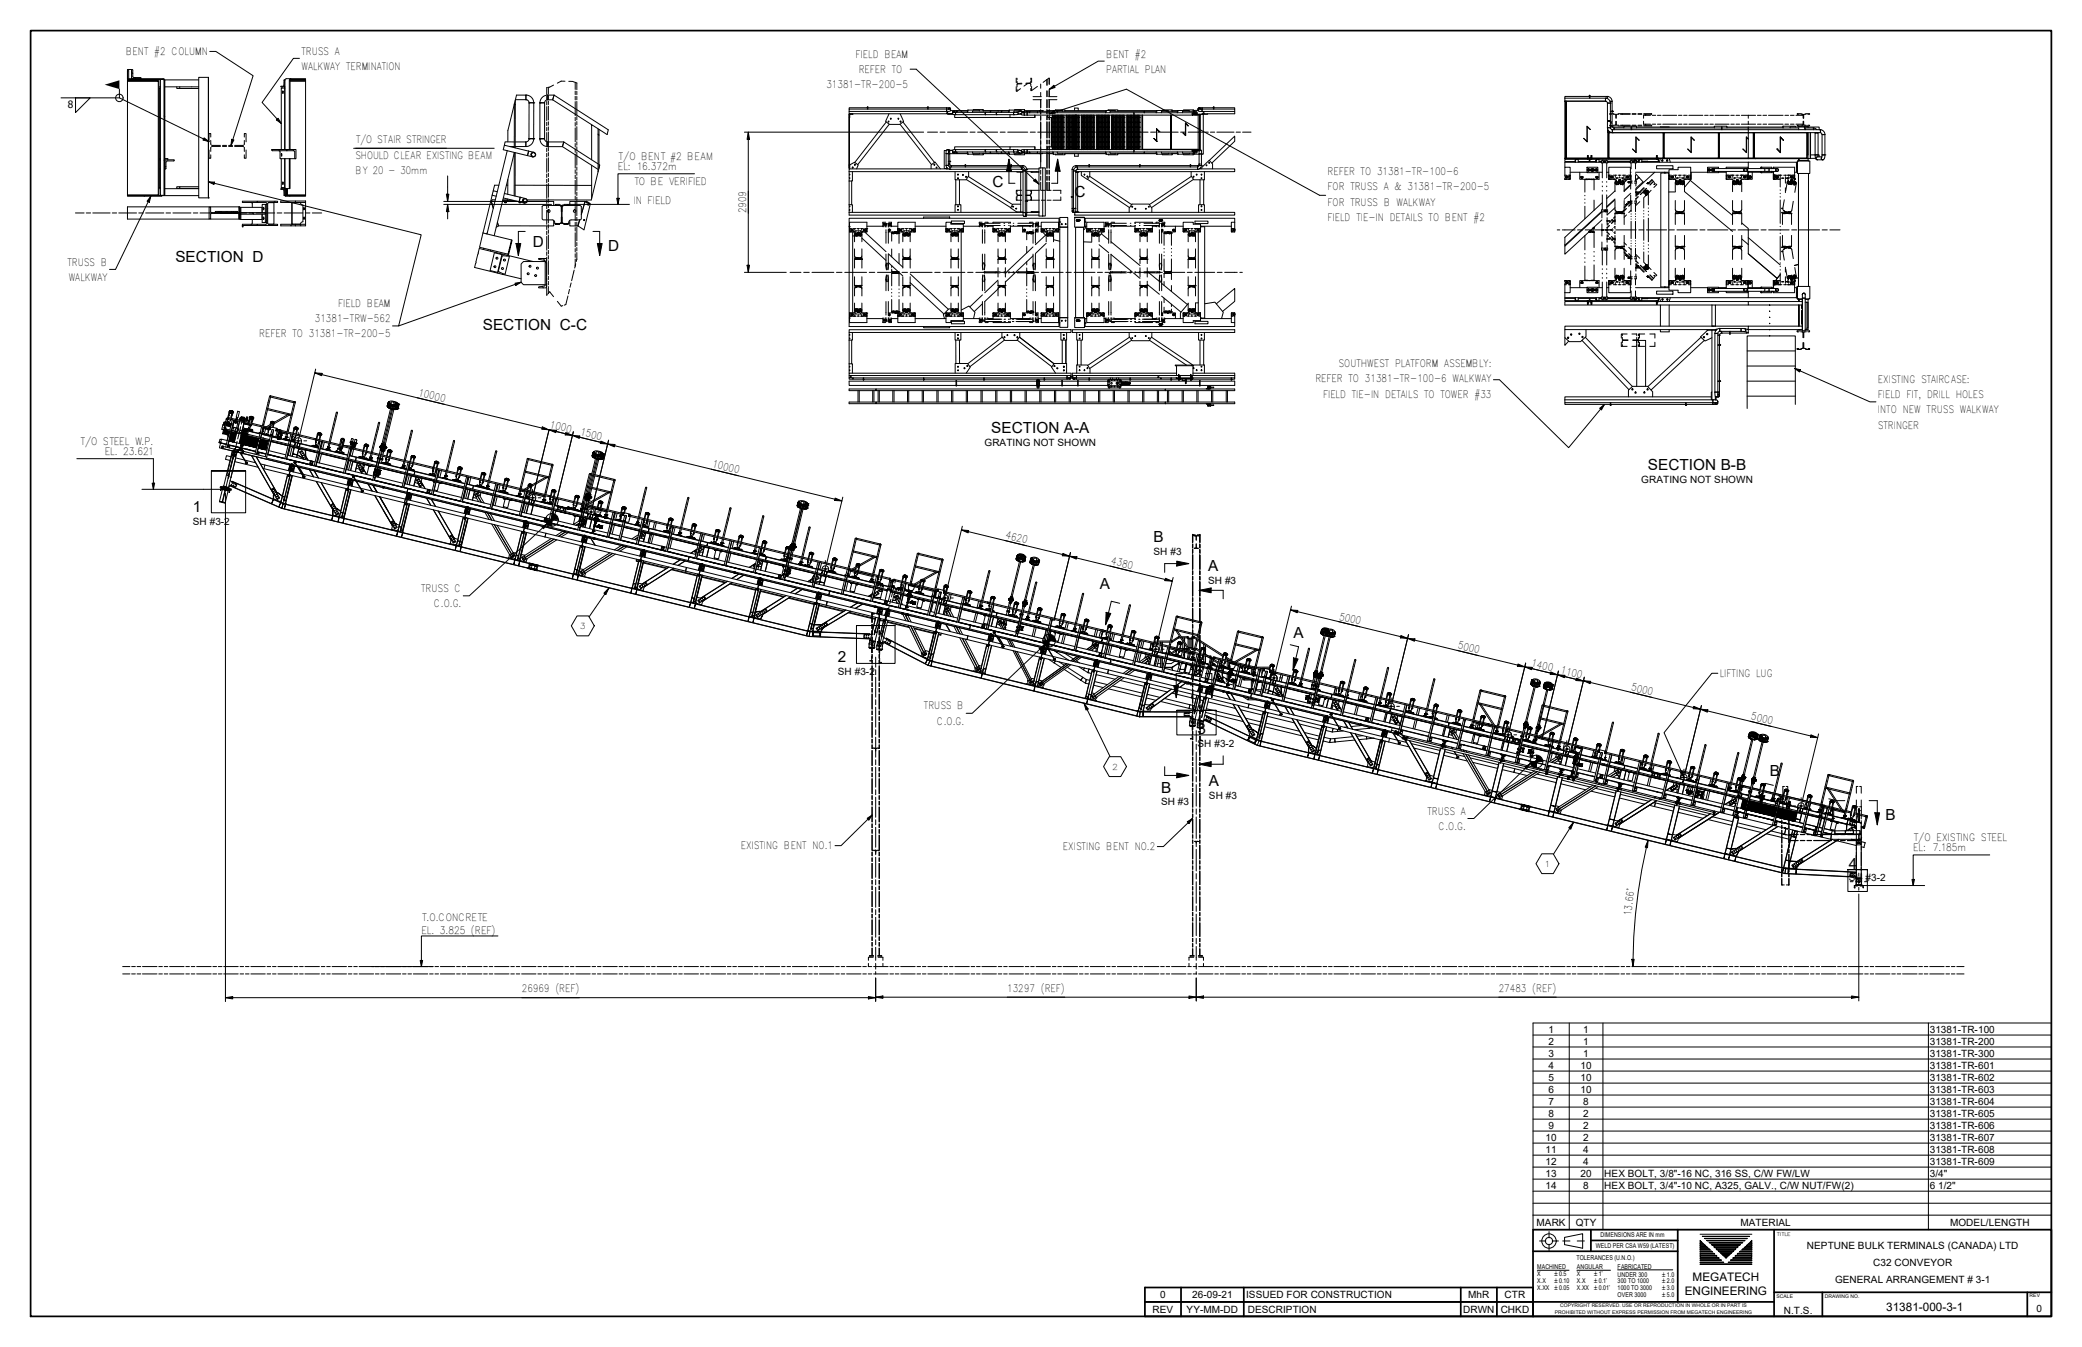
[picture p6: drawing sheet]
<svg xmlns="http://www.w3.org/2000/svg" width="864mm" height="559mm" viewBox="0 0 864 559" stroke-linecap="round" stroke-linejoin="round" font-family="sans-serif">
<defs><g id="words">
<g font-size="6.3">
<text x="411.7" y="77.6">C</text>
<text x="445.6" y="81.7">C</text>
<text x="221.1" y="102.3">D</text>
<text x="252.3" y="104.1">D</text>
<text x="72.7" y="108.7">SECTION D</text>
<text x="200.2" y="136.7">SECTION C-C</text>
<text x="411.1" y="179.6">SECTION A-A</text>
<text x="683.6" y="194.9">SECTION B-B</text>
<text x="80" y="212.3">1</text>
<text x="478.5" y="224.9">B</text>
<text x="501.1" y="236.8">A</text>
<text x="456.2" y="244.3">A</text>
<text x="536.6" y="264.7">A</text>
<text x="347.6" y="274.8">2</text>
<text x="496.7" y="304.5">3</text>
<text x="734.1" y="321.9">B</text>
<text x="481.6" y="328.8">B</text>
<text x="501.5" y="326.2">A</text>
<text x="782.2" y="340.2">B</text>
<text x="766.9" y="360.3">4</text>
</g>
<g font-size="4.9">
<text x="702.1" y="531.6">MEGATECH</text>
<text x="698.8" y="537.1">ENGINEERING</text>
<text x="782.4" y="544">31381-000-3-1</text>
</g>
<g font-size="4.3">
<text x="52.2" y="22.7">BENT #2 COLUMN</text>
<text x="125" y="22.6">TRUSS A</text>
<text x="354.9" y="23.9">FIELD BEAM</text>
<text x="125" y="29">WALKWAY TERMINATION</text>
<text x="458.9" y="24">BENT #2</text>
<text x="356.2" y="30.3">REFER TO</text>
<text x="458.9" y="30.4">PARTIAL PLAN</text>
<text x="342.8" y="36.6">31381-TR-200-5</text>
<text x="550.7" y="72.6">REFER TO 31381-TR-100-6</text>
<text x="550.7" y="78.9">FOR TRUSS A &amp; 31381-TR-200-5</text>
<text x="309.5" y="88.5" transform="rotate(-90 309.5 88.5)">2909</text>
<text x="550.7" y="85.3">FOR TRUSS B WALKWAY</text>
<text x="550.7" y="91.6">FIELD TIE-IN DETAILS TO BENT #2</text>
<text x="27.9" y="110.2">TRUSS B</text>
<text x="28.5" y="116.5">WALKWAY</text>
<text x="140.2" y="127.3">FIELD BEAM</text>
<text x="130.6" y="133.6">31381-TRW-562</text>
<text x="107.6" y="140">REFER TO 31381-TR-200-5</text>
<text x="555.2" y="152.3">SOUTHWEST PLATFORM ASSEMBLY:</text>
<text x="545.6" y="158.6">REFER TO 31381-TR-100-6 WALKWAY</text>
<text x="778.9" y="158.8">EXISTING STAIRCASE:</text>
<text x="173.3" y="164.2" transform="rotate(14 173.3 164.2)">10000</text>
<text x="548.8" y="165">FIELD TIE-IN DETAILS TO TOWER #33</text>
<text x="778.9" y="165.1">FIELD FIT, DRILL HOLES</text>
<text x="778.9" y="171.4">INTO NEW TRUSS WALKWAY</text>
<text x="227.8" y="177.5" transform="rotate(14 227.8 177.5)">1000</text>
<text x="778.9" y="177.8">STRINGER</text>
<text x="240.5" y="180.5" transform="rotate(14 240.5 180.5)">1500</text>
<text x="295.2" y="193.8" transform="rotate(14 295.2 193.8)">10000</text>
<text x="416.9" y="223.4" transform="rotate(14 416.9 223.4)">4620</text>
<text x="460.7" y="234" transform="rotate(14 460.7 234)">4380</text>
<text x="174.7" y="245.6">TRUSS C</text>
<text x="180" y="251.9">C.O.G.</text>
<text x="555.3" y="257" transform="rotate(14 555.3 257)">5000</text>
<text x="604.6" y="269" transform="rotate(14 604.6 269)">5000</text>
<text x="635" y="276.4" transform="rotate(14 635 276.4)">1400</text>
<text x="647.1" y="279.4" transform="rotate(14 647.1 279.4)">1100</text>
<text x="713.4" y="280.9">LIFTING LUG</text>
<text x="676.4" y="286.3" transform="rotate(14 676.4 286.3)">5000</text>
<text x="383.2" y="294.3">TRUSS B</text>
<text x="726.1" y="298.4" transform="rotate(14 726.1 298.4)">5000</text>
<text x="388.6" y="300.7">C.O.G.</text>
<text x="592.1" y="337.9">TRUSS A</text>
<text x="596.7" y="344.3">C.O.G.</text>
<text x="307.3" y="352.4">EXISTING BENT NO.1</text>
<text x="440.9" y="352.8">EXISTING BENT NO.2</text>
<text x="676.6" y="380.1" transform="rotate(-83 676.6 380.1)">13.66°</text>
<text x="216.5" y="411.6">26969 (REF)</text>
<text x="417.7" y="411.4">13297 (REF)</text>
<text x="621.7" y="411.4">27483 (REF)</text>
</g>
<g font-size="4.2">
<text x="28.2" y="44.7">8</text>
<text x="147.5" y="59.4">T/O STAIR STRINGER</text>
<text x="147.5" y="65.8">SHOULD CLEAR EXISTING BEAM</text>
<text x="256.3" y="66.3">T/O BENT #2 BEAM</text>
<text x="256.3" y="70.5">EL: 16.372m</text>
<text x="147.5" y="72.1">BY 20 - 30mm</text>
<text x="262.8" y="76.9">TO BE VERIFIED</text>
<text x="262.8" y="84.5">IN FIELD</text>
<text x="33.1" y="184.4">T/O STEEL W.P.</text>
<text x="43.4" y="188.7">EL. 23.621</text>
<text x="793.6" y="348.8">T/O EXISTING STEEL</text>
<text x="793.6" y="353.1">EL: 7.185m</text>
<text x="174.8" y="381.9">T.O.CONCRETE</text>
<text x="174.8" y="387.3">EL. 3.825 (REF)</text>
</g>
<g font-size="4.1">
<text x="408.4" y="185">GRATING NOT SHOWN</text>
<text x="680.8" y="200.3">GRATING NOT SHOWN</text>
<text x="80" y="217.7">SH #3-2</text>
<text x="478.5" y="230.3">SH #3</text>
<text x="501.1" y="242.1">SH #3</text>
<text x="347.6" y="280.2">SH #3-2</text>
<text x="496.7" y="309.8">SH #3-2</text>
<text x="481.6" y="334.1">SH #3</text>
<text x="501.5" y="331.5">SH #3</text>
<text x="766.9" y="365.7">SH</text>
<text x="773.9" y="365.7">#3-2</text>
<text x="642.2" y="428.4">1</text>
<text x="656.7" y="428.4">1</text>
<text x="800.4" y="428.4">31381-TR-100</text>
<text x="642.2" y="433.4">2</text>
<text x="656.7" y="433.4">1</text>
<text x="800.4" y="433.4">31381-TR-200</text>
<text x="642.2" y="438.4">3</text>
<text x="642.2" y="443.3">4</text>
<text x="655.6" y="443.4">10</text>
<text x="656.7" y="438.4">1</text>
<text x="800.4" y="438.4">31381-TR-300</text>
<text x="800.4" y="443.4">31381-TR-601</text>
<text x="642.2" y="448.3">5</text>
<text x="655.6" y="448.3">10</text>
<text x="800.4" y="448.3">31381-TR-602</text>
<text x="642.2" y="453.3">6</text>
<text x="655.6" y="453.3">10</text>
<text x="800.4" y="453.3">31381-TR-603</text>
<text x="642.2" y="458.3">7</text>
<text x="656.7" y="458.3">8</text>
<text x="800.4" y="458.3">31381-TR-604</text>
<text x="642.2" y="463.3">8</text>
<text x="656.7" y="463.3">2</text>
<text x="800.4" y="463.3">31381-TR-605</text>
<text x="641.1" y="473.2">10</text>
<text x="642.2" y="468.2">9</text>
<text x="656.7" y="468.2">2</text>
<text x="656.7" y="473.2">2</text>
<text x="800.4" y="468.2">31381-TR-606</text>
<text x="800.4" y="473.2">31381-TR-607</text>
<text x="641.1" y="478.2">11</text>
<text x="656.7" y="478.2">4</text>
<text x="800.4" y="478.2">31381-TR-608</text>
<text x="641.1" y="483.2">12</text>
<text x="656.7" y="483.2">4</text>
<text x="800.4" y="483.2">31381-TR-609</text>
<text x="641.1" y="488.2">13</text>
<text x="655.6" y="488.2">20</text>
<text x="665.4" y="488.2">HEX BOLT, 3/8&quot;-16 NC, 316 SS, C/W FW/LW</text>
<text x="800.4" y="488.2">3/4&quot;</text>
<text x="641.1" y="493.2">14</text>
<text x="656.7" y="493.2">8</text>
<text x="665.4" y="493.2">HEX BOLT, 3/4&quot;-10 NC, A325, GALV., C/W NUT/FW(2)</text>
<text x="800.4" y="493.2">6</text>
<text x="804" y="493.2">1/2&quot;</text>
<text x="637.3" y="508.6">MARK</text>
<text x="653.6" y="508.6">QTY</text>
<text x="721.9" y="508.6">MATERIAL</text>
<text x="808.9" y="508.6">MODEL/LENGTH</text>
<text x="749.5" y="518.1">NEPTUNE BULK TERMINALS (CANADA) LTD</text>
<text x="777" y="525.1">C32 CONVEYOR</text>
<text x="761.2" y="532.1">GENERAL ARRANGEMENT # 3-1</text>
<text x="481.2" y="538.6">0</text>
<text x="494.5" y="538.6">26-09-21</text>
<text x="516.9" y="538.6">ISSUED FOR CONSTRUCTION</text>
<text x="609" y="538.6">MhR</text>
<text x="624.1" y="538.6">CTR</text>
<text x="478.1" y="544.6">REV</text>
<text x="492.2" y="544.6">YY-MM-DD</text>
<text x="517.6" y="544.6">DESCRIPTION</text>
<text x="606.9" y="544.6">DRWN</text>
<text x="622.5" y="544.6">CHKD</text>
<text x="739.9" y="545">N.T.S.</text>
<text x="844.7" y="544.3">0</text>
</g>
<g font-size="3.4">
<text x="240.5" y="260.9">3</text>
<text x="461.3" y="319.3">2</text>
<text x="640.7" y="359.6">1</text>
</g>
<g font-size="2.8">
<text x="663.9" y="513.3">DIMENSIONS ARE IN mm</text>
<text x="661.9" y="517.9">WELD PER CSA W59 (LATEST)</text>
<text x="637.7" y="526.5">MACHINED</text>
<text x="653.9" y="522.6">TOLERANCES (U.N.O.)</text>
<text x="654.1" y="526.5">ANGULAR</text>
<text x="671" y="526.3">FABRICATED</text>
<text x="637.7" y="529.3">X</text>
<text x="637.7" y="532.2">X.X</text>
<text x="654.1" y="529.3">X</text>
<text x="654.1" y="532.2">X.X</text>
<text x="671" y="529.6">UNDER 300</text>
<text x="671" y="532.4">300 TO 1000</text>
<text x="637.7" y="535">X.XX</text>
<text x="654.1" y="535">X.XX</text>
<text x="671" y="535.2">1000 TO 3000</text>
<text x="671" y="538">OVER 3000</text>
</g>
<g font-size="2.6">
<text x="644.8" y="529.3">±0.5</text>
<text x="644.8" y="532.2">±0.10</text>
<text x="661.2" y="529.3">±1°</text>
<text x="661.2" y="532.2">±0.1°</text>
<text x="689.5" y="529.6">±1.0</text>
<text x="689.5" y="532.4">±2.0</text>
<text x="644.8" y="535">±0.05</text>
<text x="661.2" y="535">±0.01°</text>
<text x="689.5" y="535.2">±3.0</text>
<text x="689.5" y="538">±5.0</text>
</g>
<g font-size="2.1">
<text x="736.9" y="512.7">TITLE</text>
<text x="736.9" y="538.6">SCALE</text>
<text x="756.9" y="538.6">DRAWING NO.</text>
<text x="841.9" y="538.1">REV</text>
<text x="644.9" y="545.1">PROHIBITED WITHOUT EXPRESS PERMISSION FROM MEGATECH ENGINEERING</text>
<text x="647.2" y="542.4">COPYRIGHT RESERVED. USE OR REPRODUCTION IN WHOLE OR IN PART IS</text>
</g>
</g></defs>
<!-- layer: O1 -->
<g fill="none" stroke="#000" stroke-width=".41">
<path d="M54.6 29.7l.5 .9M56 32.2l.3 .4M227 36.3l-.2 .1M227.6 36.2l-.4 .1M229.6 35.3l-1.8 .9M234.4 33.7h-1.6l-1.6 .8M235.9 33.7l1.8 .1M237.8 33.9l.4 .1M238.4 34.1l.4 .1M239 34.3l.3 .1M68 48.1l.4 .2M68 66.4l.4 .2"/>
<path d="M68.8 69l-.4 .3M121.9 62l-.3 .5M220.8 64.8l-.2 .1M221.9 63.5l-.1 .1M660.3 71h-.1M660.8 70.1h.1M710.1 70.1l.1 .1M710.8 70.9l.1 .1M723.6 71h.1M724.6 70.1h-.1M737 71v.1M737.3 70v.1"/>
<path d="M60.2 81.1l-.4 .3M89.1 88.2l-.2 .3M90.8 87.7l-.9 .5M94.1 88.2l-.2 .3M94.3 87.7l-.9 .5M98 88.2l-.1 .3M98 87.7l-.8 .5M99.2 86.1l-.1 .2M104.6 88.2l.7 .7M110.7 91.2l-.6 1.1M111 86.5l-.3 .4M114.1 83.5l-.5 .5"/>
<path d="M120.5 93.7h.4M122.5 83.9l.1 .1M124.5 93l.3 .7M217.8 82.4v.1M218.2 83.9l.1 .2M206.8 112.6l-.4 .3M211.5 103.5l-.3 .1M225 118.8l.3 .6M225.4 107.2l.5 .9M226.1 108.5l.6 .8M367.5 110.3l.1 .1M367.6 114.9l.1 .1"/>
<path d="M368.3 111.1l.1 .1M368.4 115.8v.1M407.6 115.8l-.1 .1M407.7 109.6l-.2 .2M408.1 108.9l-.1 .2M408.4 114.5l-.1 .1M408.6 112.8l-.3 .3M413.2 112.8l-.5 .4M417.8 112.8l-.4 .4M422.4 112.8l-.4 .4M427 112.8l-.4 .4M428.5 110.2h.1"/>
<path d="M428.7 113.5l.2 .1M428.8 116.9l.4 .1M429.1 113.7h.2M429.3 110.4h.1M460 109.6h.1M460.1 113.3l.6 .4M460.8 110v.1M461.5 112.8l-.3 .4M465.2 112.8l-.3 .4M468.9 112.8l-.2 .4M472.7 112.8l-.3 .4M476.3 112.8l-.2 .4"/>
<path d="M480.1 112.8l-.3 .4M481.4 116.9l-.1 .2M481.8 115.5v.2M660.8 119.8v.1M710.1 119.8l.1 .1M723.5 119.9h.1M737.3 119.7v.1M227 122.2l-.2 .3M227.6 121.5l-.4 .5M228 121.1h.1M228 121.1l-.2 .2M228 121.1l1.6 2"/>
<path d="M231.2 125l1.6 2 .6-.2M234.7 126.4l-.6 .2M660.3 120.7h-.1M710.9 120.6v.1M724.6 120.6h.1M737 120.7v.1M87.7 195.4v17.3h14.2v-17.3h-14.2h14.2M355.3 259.5v15.7h16v-15.7h-16h16M488.1 294.7v10.2h16.3v-10.2h-16.3h16.3M766.5 360.8v9h8.1v-9h-8.1h8.1"/>
</g>
<!-- layer: O4 -->
<g fill="none" stroke="#000" stroke-width=".41">
<path d="M52.9 33.7h12.8v-.3h-12.8v47.5h12.8v-47.2h.2v47.2l-.2 .2M52.9 32.6h14.8l.7 .5v47.9h-.4v-47.9l-15.1-.1zM52.9 33.1h13.6M52.9 33v.4M53.4 33v.1M54.6 28.8l.5 .3 .1 2.9 3.1 .2 .2 .4h-3.9zM54.6 28.8h-1.7v3.8v-3.3h.5v3.3M65.9 36.5h.3v41.3M65.9 36h.6M66.2 36.5h.3M66.3 33l.2 .1v47.9h1.5M68.4 36h14"/>
<path d="M68.4 33.1h14M73.3 36v.7h1.2v-.7M74.5 36.7h7.9M86.4 32.1v50zM86.4 32.1h-4v50h4M117 36v.5M117.3 37.8v1zM117.9 33.2v2.8h-1.4v-.2l1.2-.1zM117.9 36h.3M117.9 33.1h.3M118 36v.5M118.1 36.5v25.5"/>
<path d="M118.2 36.5h-1.5v25.5M120.3 33.1h6.4v.6M120.3 33.7h6.4M120.3 33.4h6.4M120.6 32.6h6.1v.4l-6.4 .1v28.9M120.6 32.6l-.6 .5v28.9M120.6 32.6l-2 .1-.4 .6v28.7M126.7 33.7v47.7h-8.3v-.3h1.8M214.2 39.5h3.9v1.9h-4.3zM226.8 36.4v2.8M226.8 39.9v1.5M227.2 39.5h2.6l-.6 1.9h-2z"/>
<path d="M227.5 36.2v2.9M227.5 39.8v1.4M238.6 34.2v2.9M238.6 37.8v1.4M238.6 40v1.4M239.3 34.4v2.8M239.3 37.9v1.4M421.5 36l.1 1.8M421.5 32.4v1.8M421.9 37l-.2 .8M421.9 33.7v.8M421.9 32.4v.7"/>
<path d="M421.9 35v1.1M423.3 36.8l-1.4 1M423.8 34.5l-1.8 .1M423.8 34.8l-1.8 .1M426.2 34.7l-1.5 1M427.4 34.4l-1.8 .1M427.4 34.7h-1.8M427.5 34.8l.1 1M427.6 36.7l.1 .9M427.6 33.5l-.1 .7M427.6 32.4v.6M427.9 35.9l-.1 1.7 2.5-1.7"/>
<path d="M427.9 32.4v1.8M431.7 34.9v1.7M431.7 38.4v1.7M434.3 33v2.3M434.3 37.7v2.4M435.1 32.4l-2.4 1.8M435.2 32.4v2.6M435.2 37.5v2.6M659.3 39.8l-.3 .2M87 55.4h-.3v3.4M87.2 55.4h.2v1.5M87.4 58.3l.1 1.7"/>
<path d="M101.3 58.3v1.7M101.6 55.4h-.3v1.5M101.8 55.4h.3v3.4M213.3 58.9l-3.8-.1-.3 1.4M213.4 43.1a40.3 40.3 0 0 0-2.7 15.7M213.4 43.2l.3 .2M213.4 43.1l.3-1.6v19.8M213.4 43.2l-.1 18.1M213.4 43.1v.1M213.7 58.9h4.4v1.9h-4.4M218.1 58.9h.1M218.1 58.9v1.9"/>
<path d="M219.4 57.6h2zM219.4 57.6a1.3 1.3 0 0 1-1.3 1.3M219.5 42.7h1.9M219.5 42.7a1.3 1.3 0 0 0-1.4-1.3v-1.9l1.1 .1 1.6 1.2 .6 1.9M219.5 57.6h1.9M219.5 42.7l-.1 14.9M221.4 57.6l-.3 1.4-.8 1-.9 .6-1.3 .2M221.4 42.7h.1M221.4 42.7v14.9M223.9 42.7h2M223.9 42.7l.6-1.8 1.5-1.2 1.2-.2v1.9a1.3 1.3 0 0 0-1.3 1.3M223.9 42.7v14.9"/>
<path d="M223.9 57.6h.1M223.9 42.7h.1M224 57.6h1.9M224 57.6h1.8M225.8 57.6h.1M225.9 42.7v14.9M226.8 42.1v1.4M226.8 44.2v5.8M226.8 50.7v1.5M226.8 52.9v1.4M226.8 55v5.7M227.2 58.9h6.6l-.5 1.9h-6.1z"/>
<path d="M227.2 58.9v1.9M227.2 58.9a1.64 1.64 0 0 1-1.4-1.3l-1.1-.1a.6 .6 0 0 0-.8 .2 .6 .6 0 0 0 .2 .8l1.2 1.7 1.9 .6M227.2 58.9h.1M227.5 42v1.3M227.5 44.1v5.7M227.5 50.5v1.4M227.5 52.6v1.5M227.5 54.7v5.8M238.6 42.2v5.8M238.6 48.7v1.4M238.6 50.8v1.5M238.6 53v5.8"/>
<path d="M238.6 59.6v1.4M239.3 40v1.4M239.3 42.1v5.6M239.3 48.3v1.4M239.3 50.4v1.4M239.3 52.5v5.6M239.3 58.8v1.4M245.4 51.7l-16.2-10.3 .6-1.9 22.5 14.3-.5 2-3.3-2.1M248.1 53.4v17.9M248.5 53.7l-3.1-2v14.6M248.5 53.7v2.4l-.4-.5M248.5 56.1v13.6"/>
<path d="M352.2 47.4l.1 22.5zM352.2 46.2v1h40.6v-1M352.2 45.3h40.4v.9h-40.4zM352.3 47.4v-.2h1.5l-1.3 .3-.2 1.2M359.8 45.3v-1l.2 1M359.8 44.5l-.2 .2M359.8 44.7h-7.6v.6M360 44.7h24.8M367.6 50.6l-13 16.8M368.8 47.2l-1.5 3.2 1.6 1.2h4.4l1.5-1.2-1.4-3.2M368.9 51.6l-13.1 16.7M373.3 51.6l13.1 16.7"/>
<path d="M373.4 50.3l.3 .2M374.5 50.6l13.1 16.8M384.8 45.3v-1l.2 1M384.8 44.5l-.2 .2M385 44.7h7.6v.6M392.6 45.3l.1 .9M392.6 44.7h.1M392.6 46.2h.1M392.7 44.7v.1a.57 .57 0 0 0 .3 .6 .57 .57 0 0 0 .7-.1M392.7 44.7h1.2l.4 .5M392.8 47.1l.2 .1M392.8 46.9h.1"/>
<path d="M392.9 46.2l.1 .9 1.1 .1-1-.2v-.8M393.5 44.9l-.2 .4 .4-.5 .6 .4-.3-.4zM393.6 45.3l.7 .2v.4l-1.6 .3M393.6 45.3h.6l.1 .4M394.3 45.9h7.1M394.3 45.3v.4M395.1 47.1l.3 .4 1.1 .1M395.1 46.6v.5M395.1 47.2l-2.1 .1h2.2M395.3 46.2l.4-.1 .4 .5-.4-.5-.6 .5zM395.8 46.6l-.5 .1-.2 .4M396 47.6v1.1h22.9"/>
<path d="M396.5 46.6v1M396.5 46.6h-1.1l-.3 .5M396.5 47.6h24M396.5 46.6h24M401.2 46.6l.4-.9-.2 .9M401.3 46.1h-4.3l-.1 .5 .1-.5h-1l-.7 .1-.2 .4M401.6 45.7h4.6v.4M407.8 45.5v.6v-.6h-4.1v.2M407.8 45.9h10.7M408.9 46.6l-.3 .4 .3 .6M411 46.1l-.2 .5M413.5 46.6l-.2 .3 .2 .7"/>
<path d="M415.6 46.1l-.2 .5M418.3 46.6l.4-.9-.2 .9M418.5 46.1h-15l-.1 .5M418.7 45.7h4.7v.4M418.9 47.6v1.1h10.4v-.9v.9M420.5 46.7v.9M420.5 46.6v1M421.8 46.6l.6 .3-.4 .6M421.8 46.6h-1.3l-.1 .8 1.6 .1M422.7 47.3h.9M422.8 46.1l-.1 .3zM422.8 46.1h1l.3 .6"/>
<path d="M422.8 46.1l-.1 .3M422.8 46.1h-2.2l-.1 .5M423.2 47.2h.3M423.4 47.2h.1M423.5 46.1h.3l.3 .6M423.5 46.1l.6 .6M423.5 46.1l-1.7 .5M423.6 47.1l-1.6 .4M424.2 46.7l.7 .1M424.3 46.8h-.6l-.1 .6 1.3 .4M424.4 46.2l-.1 .4M424.5 46.6l-.2-.4v.5"/>
<path d="M424.9 46.8v1M424.9 46.8h69.7M424.9 45.5l.1 1v-1h-4.2v.2M425 45.9h6.2v.3M426 46.8v1M427.2 46.2l-1.5 .1 .6 .5-.3-.5-2 .4 .3 .1M427.2 46.2l-.1 .6zM427.2 46.2h9.6M430.3 46.2v.6M431.2 46.2v-.3h1.2v.3M431.7 41.4v3.4M431.7 45.5v1.9"/>
<path d="M431.7 48v2M431.7 50.5v7.2M431.7 58.1v2.2M432.4 45.9v.3M434.3 41.4v3.3M434.3 45.5v1.7M434.3 48v1.7M434.3 50.5v6.7M434.3 58.1v1.6M434.6 47.8v.9h1.9M435.2 41.4v3.3M435.2 45.5v1.7"/>
<path d="M435.2 48v1.7M435.2 50.5v6.7M435.2 58.1v1.6M436.1 48.7v12.2M436.2 50.8h.5M436.2 52.8l.5 .1h-.5M436.2 54.9h.5M436.2 56.9h.5M436.2 58.9l.5 .1h-.5M436.2 48.8h.5h-.5v12.1h.4M436.2 50.7h.4M436.2 52.7h.4"/>
<path d="M436.2 54.7l.4 .1M436.2 56.8h.4M436.2 58.8h.4M436.3 48.8v1.9M436.3 50.8v1.9M436.3 52.9v1.8M436.3 54.9v1.9M436.3 56.9v1.9M436.3 59v1.8M436.5 47.8v.9v-.9M436.6 48.7h.1M436.7 47.8v14.3"/>
<path d="M436.8 50.7l.5 .1zM436.8 52.7l1.1 .1M436.8 56.8l1.1 .1h-.5M436.8 47.8v14.3M436.8 48.8h.5M436.8 50.8h.5M436.8 52.9h.5M436.8 52.7h.5M436.8 54.9h.5M436.8 56.9h.5M436.8 56.8h.5M436.8 59h.5"/>
<path d="M436.8 45.9l.3-.1-.3 1M436.8 45.9l-.2 .9M436.9 45.9h-2.4v.3M436.9 47.8v.8M436.9 48.8v1.9M436.9 50.8v1.9M436.9 52.9v1.8M436.9 54.9v1.9M436.9 56.9v1.9M436.9 59v1.8M437.1 45.8h3.6v.4M437.3 48.6l-.5 .1 1.1 .1"/>
<path d="M437.3 54.7l-.5 .1h.5M437.3 58.8h-.5l1.1 .1M437.3 47.8v14.3M437.3 50.8h.6h-.5M437.3 54.8l.6 .1h-.5M437.4 48.8h.5M437.4 48.6h.5M437.4 50.7h.5M437.4 52.9h.5M437.4 52.7h.5M437.4 54.7h.5M437.4 56.8h.5"/>
<path d="M437.4 59h.5M437.4 58.8h.5M437.5 47.8v.8M437.5 48.8v1.9M437.5 50.8v1.9M437.5 52.9v1.8M437.5 54.9v1.9M437.5 56.9v1.9M437.5 59v1.8M437.7 45.8v-.2h4v.6M437.8 45.6v.2M437.9 47.8v14.3"/>
<path d="M437.9 48.8h.5M437.9 48.7h.5M437.9 50.8h.5M437.9 50.7h.5h-.4M437.9 52.9h.5M437.9 52.7l.5 .1M437.9 54.8l.5 .1h-.5M437.9 56.9h.5M437.9 56.8l.5 .1M437.9 59h.5M437.9 58.8l.5 .1M438 48.7h.1"/>
<path d="M438 50.7h.1M438 52.7h.1M438 54.8h.1M438 56.8h.1M438 58.8h.1M438 48.8h.1M438 50.8h.1M438 52.9h.1M438 54.9h.1M438 56.9h.1M438 59h.1M438.1 47.8v.9"/>
<path d="M438.1 48.8v1.9M438.1 50.8v1.9M438.1 52.9v1.9M438.1 54.9v1.9M438.1 56.9v1.9M438.1 59v1.9M438.4 48.6l-.4 .1M438.4 52.7h-.4M438.4 54.7l-.4 .1M438.4 56.8h-.4M438.4 58.8h-.4M438.4 47.8v14.3"/>
<path d="M438.5 48.8h.5M438.5 48.6h.5M438.5 48.7l.5 .1M438.5 52.9h.5M438.5 52.7h.5M438.5 52.8h.5M438.5 54.9h.5M438.5 54.7h.5M438.5 56.9h.5h-.5M438.5 56.8h.5M438.5 59h.5M438.5 58.8h.5"/>
<path d="M438.5 58.9h.5M438.5 47.8v14.3M438.7 47.8v.8M438.7 48.8v1.9M438.7 50.8v1.9M438.7 52.9v1.8M438.7 54.9v1.9M438.7 56.9v1.9M438.7 59v1.8M439 50.7l-.5 .1M439 47.8v14.3M439.1 48.6l.3 .1"/>
<path d="M439.1 48.8h.5M439.1 50.7h.3M439.1 52.7h.5M439.1 52.8l.5 .1M439.1 54.7l.3 .1M439.1 56.8h.5M439.1 58.8h.3M439.1 58.9l.5 .1M439.1 47.8v14.3M439.1 48.8h.3M439.1 52.9h.3M439.1 59h.3"/>
<path d="M439.3 47.8v.8M439.3 48.8v1.9M439.3 50.8v1.9M439.3 52.9v1.8M439.3 54.9v1.9M439.3 56.9v1.9M439.3 59v1.8M439.4 48.7h.1M439.4 50.8h-.3h.5M439.4 54.9h-.3h.5M439.4 56.9h-.3h.5M439.4 50.7h.1"/>
<path d="M439.4 52.7h.1M439.4 54.8h.1M439.4 56.8h.1M439.4 58.8h.1M439.6 47.8v14.3M439.6 52.7h-.2M439.6 56.8h-.2M439.7 48.8h.5M439.7 50.7h.5zM439.7 50.8h.5M439.7 52.7h.5M439.7 52.7l.5 .1"/>
<path d="M439.7 52.9h.5M439.7 56.8h.5M439.7 56.8l.5 .1M439.7 56.9h.5M439.7 59h.5M439.7 47.8v14.3M439.8 47.8v.8M439.8 48.8v1.9M439.8 50.8v1.9M439.8 52.9v1.8M439.8 54.9v1.9M439.8 56.9v1.9"/>
<path d="M439.8 59v1.8M440.2 48.6h-.5l.5 .1M440.2 54.7l-.5 .2M440.2 58.8h-.5l.5 .1M440.2 47.8v14.3M440.3 48.8h.5M440.3 50.8h.5zM440.3 52.8l.5 .1M440.3 54.9h.5zM440.3 56.9h.5zM440.3 58.9l.5 .1M440.3 47.8v14.3"/>
<path d="M440.3 48.6l1.1 .1M440.3 50.7h1.1h-.5M440.3 52.7l1.1 .1M440.3 52.9h.5M440.3 54.7l1.1 .1-.5 .1M440.3 56.8l1.1 .1M440.3 58.8l1.1 .1M440.3 59h.5M440.4 47.8v.8M440.4 48.8v1.9M440.4 50.8v1.9M440.4 52.9v1.8"/>
<path d="M440.4 54.9v1.9M440.4 56.9v1.9M440.4 59v1.8M440.8 47.8v14.3M440.9 48.8h.5M440.9 50.8h.5M440.9 52.9h.5M440.9 56.9h.5M440.9 59h.5M440.9 48.6h.5M440.9 52.7h.5M440.9 54.7h.5"/>
<path d="M440.9 56.8h.5M440.9 58.8h.5M441 47.8v.8M441 48.8v1.9M441 50.8v1.9M441 52.9v1.8M441 54.9v1.9M441 56.9v1.9M441 59v1.8M441.4 47.8v14.3M441.7 45.9h17.1M442.2 47.8v14.3"/>
<path d="M442.4 47.8v14.3M442.5 48.8h.5M442.5 52.8l.5 .1M442.5 58.9l.5 .1M442.5 47.8v14.3M442.5 48.6l.4 .1M442.5 48.8h.4M442.5 50.7h.4M442.5 52.7h.4M442.5 52.9h.4M442.5 54.7l.4 .1M442.5 56.8h.4"/>
<path d="M442.5 58.8h.4M442.5 59h.4M442.6 47.8v.8M442.6 48.8v1.9M442.6 50.8v1.9M442.6 52.9v1.8M442.6 54.9v1.9M442.6 56.9v1.9M442.6 59v1.8M442.9 48.7h.1M442.9 50.7h.1M442.9 52.7h.1"/>
<path d="M442.9 54.8h.1M442.9 56.8h.1M442.9 58.8h.1M442.9 50.8h-.4h.5M442.9 54.9h-.4h.5M442.9 56.9h-.4h.5M443 47.8v14.3M443.1 48.8h.5M443.1 50.7l.5 .1M443.1 50.8h.5M443.1 52.7l.5 .1M443.1 52.9h.5"/>
<path d="M443.1 56.8l.5 .1M443.1 56.9h.5M443.1 59h.5M443.1 47.8v14.3M443.1 52.7h.5M443.1 56.8h.5M443.2 47.8v.8M443.2 48.8v1.9M443.2 50.8v1.9M443.2 52.9v1.8M443.2 54.9v1.9M443.2 56.9v1.9"/>
<path d="M443.2 59v1.8M443.6 48.6l-.5 .1h.5M443.6 54.7l-.5 .2M443.6 58.8h-.5l.5 .1M443.6 47.8v14.3M443.7 48.7l.5 .1M443.7 48.8h.5M443.7 48.6h.5M443.7 52.8h.5M443.7 52.9h.5M443.7 52.7h.5M443.7 54.8l.5 .1"/>
<path d="M443.7 54.7h.5M443.7 56.9h.5h-.5M443.7 56.8h.5M443.7 58.9h.5M443.7 59h.5M443.7 58.8h.5M443.7 47.8v14.3M443.8 47.8v.8M443.8 48.8v1.9M443.8 50.8v1.9M443.8 52.9v1.8M443.8 54.9v1.9"/>
<path d="M443.8 56.9v1.9M443.8 59v1.8M444.2 50.7l-.5 .1M444.2 47.8v14.3M444.2 48.8h.5M444.2 50.8h.5M444.2 50.7h.5zM444.2 52.9h.5M444.2 56.9h.5M444.2 59h.5M444.3 48.7h.4M444.3 52.7l.4 .1"/>
<path d="M444.3 54.8l.4 .1h-.5M444.3 56.8l.4 .1M444.3 58.8l.4 .1M444.4 47.8v.9M444.4 48.8v1.9M444.4 50.8v1.9M444.4 52.9v1.9M444.4 54.9v1.9M444.4 56.9v1.9M444.4 59v1.9M444.7 48.6l-.4 .1M444.7 52.7h-.4"/>
<path d="M444.7 54.7l-.4 .1M444.7 56.8h-.4M444.7 58.8h-.4M444.7 47.8v14.3M444.8 48.8h.5M444.8 48.6h.5M444.8 48.7l.5 .1M444.8 52.9h.5M444.8 52.7h.5M444.8 52.8h.5M444.8 54.9h.5M444.8 54.7h.5"/>
<path d="M444.8 56.9h.5h-.5M444.8 56.8h.5M444.8 59h.5M444.8 58.8h.5M444.8 58.9h.5M444.8 47.8v14.3M445 47.8v.8M445 48.8v1.9M445 50.8v1.9M445 52.9v1.8M445 54.9v1.9M445 56.9v1.9"/>
<path d="M445 59v1.8M445.3 50.7l-.5 .1M445.3 47.8v14.3M445.4 47.8v14.3M445.4 48.6l.3 .1M445.4 48.8h.5M445.4 50.7h.3M445.4 52.7h.5M445.4 52.8l.5 .1M445.4 54.7l.3 .1M445.4 56.8h.5M445.4 58.8h.3"/>
<path d="M445.4 58.9l.5 .1M445.4 48.8h.3v1.9M445.4 52.9h.3v1.9M445.4 59h.3v1.9M445.6 47.8v.8M445.6 48.8v1.9M445.6 50.8v1.9M445.6 52.9v1.8M445.6 54.9v1.9M445.6 56.9v1.9M445.6 59v1.8M445.7 48.7h.1"/>
<path d="M445.7 50.7h.1M445.7 52.7h.1M445.7 54.8h.1M445.7 56.8h.1M445.7 58.8h.1M445.7 45.9v-1.1h1.6v1.1M445.7 47.8v.9M445.9 50.8h-.5h.3v1.9M445.9 54.9h-.5h.3v1.9M445.9 56.9h-.5h.3v1.9M445.9 47.8v14.3M445.9 52.7h-.2"/>
<path d="M445.9 56.8h-.2M446 52.7l1.1 .2h-.5M446 56.8l.5 .1M446 47.8v14.3M446 48.8h.5M446 50.7h.5zM446 50.8h1.1h-.5M446 52.7h.5M446 52.9h.5M446 54.9h.5M446 56.8h.5M446 56.9h1.1h-.5"/>
<path d="M446 59h.5l-.3 .1M446.2 47.8v.8M446.2 48.8v1.9M446.2 50.8v1.9M446.2 52.9v1.8M446.2 54.9v1.9M446.2 56.9v1.9M446.2 59v1.8M446.2 50.5l.3 .1M446.2 59.6h.3M446.2 47.7v.1M446.2 47.8l.3 .1h-.3"/>
<path d="M446.3 50.5h.2M446.3 59.5h.2M446.3 59.3l.1 .1zM446.5 50.1v.1M446.5 59.2h.1M446.5 50.1l-.2 .4M446.5 59.2l-.2 .3M446.5 50.3h.1M446.5 48.6h-.5l1.1 .2h-.5M446.5 54.7h-.5l.5 .1M446.5 58.8h-.5l1.1 .2h-.5M446.5 50.2h-.3l.2 .3"/>
<path d="M446.5 59.2h-.3l.2 .4M446.5 47.8v14.3M446.5 50l-.3 .1M446.5 50.5h.1M446.5 59.5h.1M446.6 54.9h.5h-.5M446.6 48.6l.5 .1M446.6 50.7h.5M446.6 52.7h.5M446.6 54.7l.5 .1M446.6 56.8h.5M446.6 58.8h.5"/>
<path d="M446.7 47.8v.8M446.7 48.8v1.9M446.7 50.8v1.9M446.7 52.9v1.8M446.7 54.9v1.9M446.7 56.9v1.9M446.7 59v1.8M447 48.7h.1M447 50.7h.1M447 52.7h.1M447 54.8h.1M447 56.8h.1"/>
<path d="M447 58.8h.1M447.1 47.8v14.3M447.2 48.7h.5M447.2 48.8h.5M447.2 50.8h.5M447.2 52.7l.5 .1M447.2 52.9h.5M447.2 54.8h.5l-.5 .1M447.2 56.8l.5 .1M447.2 56.9h.5M447.2 58.8l.5 .1M447.2 59h.5"/>
<path d="M447.2 47.8v14.3M447.2 48.6h.5M447.2 50.7h.5h-.5M447.2 52.7h.5M447.2 54.7h.5M447.2 56.8h.5M447.2 58.8h.5M447.3 47.8v.8M447.3 48.8v1.9M447.3 50.8v1.9M447.3 52.9v1.8M447.3 54.9v1.9"/>
<path d="M447.3 56.9v1.9M447.3 59v1.8M447.7 47.8v14.3M448.5 47.8v14.3M448.7 47.8v14.3M448.8 48.6l.5 .1M448.8 48.8h1.1M448.8 50.7h.5M448.8 52.7h.5M448.8 52.8l1.1 .1M448.8 54.7l.5 .1M448.8 56.8h.5"/>
<path d="M448.8 58.8h.5M448.8 58.9l1.1 .1M448.8 47.8v14.3M448.8 48.8h.4M448.8 52.9h.4M448.8 59h.4M448.9 47.8v.8M448.9 48.8v1.9M448.9 50.8v1.9M448.9 52.9v1.8M448.9 54.9v1.9M448.9 56.9v1.9"/>
<path d="M448.9 59v1.8M449.2 48.7h.1M449.2 50.8h-.4h1.1M449.2 56.9h-.4h1.1M449.2 50.7h.1M449.2 52.7h.1M449.2 54.8h.1M449.2 56.8h.1M449.2 58.8h.1M449.3 47.8v14.3M449.4 48.7h.5M449.4 52.7l.5 .1"/>
<path d="M449.4 54.8h.5l-1.1 .1h.4M449.4 56.8l.5 .1M449.4 58.8l.5 .1M449.4 48.6h.5M449.4 50.7l.5 .1-.5-.1M449.4 52.7h.5M449.4 54.7h.5M449.4 56.8h.5M449.4 58.8h.5M449.5 47.8v.8M449.5 48.8v1.9M449.5 50.8v1.9"/>
<path d="M449.5 52.9v1.8M449.5 54.9v1.9M449.5 56.9v1.9M449.5 59v1.8M449.9 47.8v14.3M450 48.7l.4 .1M450 48.8h.4M450 48.6h.4M450 52.8h.4M450 52.9h.4M450 52.7h.4M450 54.8l.4 .1"/>
<path d="M450 54.7h.4M450 56.9h.4h-.4M450 56.8h.4M450 58.9h.4M450 59h.4M450 58.8h.4M450 47.8v14.3M450.1 47.8v.8M450.1 48.8v1.9M450.1 50.8v1.9M450.1 52.9v1.8M450.1 54.9v1.9"/>
<path d="M450.1 56.9v1.9M450.1 59v1.8M450.4 50.7l-.4 .1M450.4 47.8v14.3M450.6 48.8h.4M450.6 50.8h.4M450.6 50.7h.4zM450.6 52.9h.4M450.6 56.9h.4M450.6 59h.4M450.6 47.8v14.3M450.6 48.8h.1"/>
<path d="M450.6 50.8h.1M450.6 52.9h.1M450.6 54.9h.1M450.6 56.9h.1M450.6 59h.1M450.6 48.7h.4M450.6 52.7l.4 .1M450.6 54.8l.4 .1h-.4M450.6 56.8l.4 .1M450.6 58.8l.4 .1M450.7 47.8v.9M450.7 48.8v1.9"/>
<path d="M450.7 50.8v1.9M450.7 52.9v1.9M450.7 54.9v1.9M450.7 56.9v1.9M450.7 59v1.9M451 48.6l-.4 .1M451 52.7h-.4M451 54.7l-.4 .1M451 56.8h-.4M451 58.8h-.4M451 47.8v14.3M451.1 48.7l.5 .1"/>
<path d="M451.1 50.8h.5h-.5M451.1 52.8h.5M451.1 54.8l.5 .1h-.5M451.1 56.9h.5h-.5M451.1 58.9h.5M451.1 47.8v14.3M451.1 48.8h.5M451.1 48.6h.5M451.1 50.7h.5M451.1 52.9h.5M451.1 52.7h.5M451.1 54.7h.5"/>
<path d="M451.1 56.8h.5M451.1 59h.5M451.1 58.8h.5M451.3 47.8v.8M451.3 48.8v1.9M451.3 50.8v1.9M451.3 52.9v1.8M451.3 54.9v1.9M451.3 56.9v1.9M451.3 59v1.8M451.6 47.8v14.3M451.7 48.8h.5"/>
<path d="M451.7 52.8l.5 .1M451.7 58.9l.5 .1M451.7 47.8v14.3M451.7 52.7h.5M451.7 56.8h.5M451.7 48.8h.3M451.7 52.9h.3M451.7 59h.3M451.9 47.8l.1 .9h.2l-.5-.1M451.9 48.8l.1 1.9h.2h-.5M451.9 52.9l.1 1.9h.2l-.5-.1M451.9 56.9l.1 1.9h.2h-.5"/>
<path d="M451.9 59l.1 1.9h.2l-.5-.1M451.9 50.8v1.9M451.9 54.9v1.9M452 50.8h-.3h.5M452 54.9h-.3h.5M452 56.9h-.3h.5M452.2 52.7h-.2M452.2 56.8h-.2M452.2 47.8v14.3M452.3 48.8h.5M452.3 50.8h.5M452.3 52.7l.5 .1"/>
<path d="M452.3 52.9h.5M452.3 56.8l.5 .1M452.3 56.9h.5M452.3 59h.5M452.3 47.8v14.3M452.3 50.7h.5M452.3 52.7h.5M452.3 56.8h.5M452.5 47.8v.8M452.5 48.8v1.9M452.5 50.8v1.9M452.5 52.9v1.8"/>
<path d="M452.5 54.9v1.9M452.5 56.9v1.9M452.5 59v1.8M452.8 48.6h-.5l.5 .1M452.8 54.7l-.5 .2M452.8 58.8h-.5l.5 .1M452.8 47.8v14.3M452.9 48.6l.5 .1M452.9 48.8h.5h-.5M452.9 50.7h.5M452.9 50.8h.5h-.5M452.9 52.7h.5"/>
<path d="M452.9 52.8l.5 .1h-.5M452.9 54.7l.5 .1M452.9 54.9h.5h-.5M452.9 56.8h.5M452.9 56.9h.5h-.5M452.9 58.8h.5M452.9 58.9l.5 .1h-.5M452.9 47.8v14.3M453 47.8v.8M453 48.8v1.9M453 50.8v1.9M453 52.9v1.8"/>
<path d="M453 54.9v1.9M453 56.9v1.9M453 59v1.8M453.3 48.7h.1M453.3 50.7h.1M453.3 52.7h.1M453.3 54.8h.1M453.3 56.8h.1M453.3 58.8h.1M453.4 47.8v14.3M453.5 48.8h.4M453.5 50.8h.4"/>
<path d="M453.5 52.7l.4 .1M453.5 52.9h.4M453.5 56.8l.4 .1M453.5 56.9h.4M453.5 59h.4M453.5 47.8v14.3M453.5 50.7h.4M453.5 52.7h.4M453.5 56.8h.4M453.6 47.8v.8M453.6 48.8v1.9M453.6 50.8v1.9"/>
<path d="M453.6 52.9v1.8M453.6 54.9v1.9M453.6 56.9v1.9M453.6 59v1.8M453.9 48.6h-.4l.4 .1M453.9 54.7l-.4 .2M453.9 58.8h-.4l.4 .1M453.9 47.8v14.3M454.7 47.8v14.3M455 47.8v14.3M455.1 48.6l.4 .1M455.1 48.8h.4h-.4"/>
<path d="M455.1 50.7h.4M455.1 50.8h.4M455.1 52.7h.4M455.1 52.8l.4 .1h-.4M455.1 54.7l.4 .1M455.1 54.9h.4M455.1 56.8h.4M455.1 56.9h.4M455.1 58.8h.4M455.1 58.9l.4 .1h-.4M455.1 47.8v14.3M455.2 47.8v.8"/>
<path d="M455.2 48.8v1.9M455.2 50.8v1.9M455.2 52.9v1.8M455.2 54.9v1.9M455.2 56.9v1.9M455.2 59v1.8M455.5 48.7h.1M455.5 50.7h.1M455.5 52.7h.1M455.5 54.8h.1M455.5 56.8h.1M455.5 58.8h.1"/>
<path d="M455.5 47.8v14.3M455.7 48.8h.4M455.7 50.7l.4 .1zM455.7 50.8h.4M455.7 52.7l.4 .1M455.7 52.9h.4M455.7 52.7h.4M455.7 56.8l.4 .1M455.7 56.9h.4M455.7 56.8h.4M455.7 59h.4M455.7 47.8v14.3"/>
<path d="M455.8 47.8v.8M455.8 48.8v1.9M455.8 50.8v1.9M455.8 52.9v1.8M455.8 54.9v1.9M455.8 56.9v1.9M455.8 59v1.8M456.1 48.6l-.4 .1h.4M456.1 54.7l-.4 .2M456.1 58.8h-.4l.4 .1M456.1 47.8v14.3M456.2 48.7l.5 .1"/>
<path d="M456.2 52.8h.5M456.2 54.8l.5 .1M456.2 56.9h.5h-.4M456.2 58.9h.5M456.2 47.8v14.3M456.3 48.8h.4M456.3 48.6h.4M456.3 52.9h.4M456.3 52.7h.4M456.3 54.7h.4M456.3 56.8h.4M456.3 59h.4"/>
<path d="M456.3 58.8h.4M456.4 47.8v.8M456.4 48.8v1.9M456.4 50.8v1.9M456.4 52.9v1.8M456.4 54.9v1.9M456.4 56.9v1.9M456.4 59v1.8M456.7 50.7l-.4 .1M456.7 47.8v14.3M456.8 48.8h.5M456.8 48.7h.5"/>
<path d="M456.8 50.8h.5M456.8 50.7h.5h-.4M456.8 52.9h.5M456.8 52.7l.5 .1M456.8 54.8l.5 .1h-.5M456.8 56.9h.5M456.8 56.8l.5 .1M456.8 59h.5M456.8 58.8l.5 .1M456.8 47.8v14.3M456.9 48.7h.1M456.9 50.7h.1"/>
<path d="M456.9 52.7h.1M456.9 54.8h.1M456.9 56.8h.1M456.9 58.8h.1M456.9 48.8h.1M456.9 50.8h.1M456.9 52.9h.1M456.9 54.9h.1M456.9 56.9h.1M456.9 59h.1M457 47.8v.9M457 48.8v1.9"/>
<path d="M457 50.8v1.9M457 52.9v1.9M457 54.9v1.9M457 56.9v1.9M457 59v1.9M457.3 48.6l-.4 .1M457.3 52.7h-.4M457.3 54.7l-.4 .1M457.3 56.8h-.4M457.3 58.8h-.4M457.3 47.8v14.3M457.4 48.7l.5 .1"/>
<path d="M457.4 52.8h.5M457.4 56.9h.5h-.4M457.4 58.9h.5M457.4 47.8v14.3M457.5 48.8h.4M457.5 48.6h.4M457.5 52.9h.4M457.5 52.7h.4M457.5 54.9h.4M457.5 54.7h.4M457.5 56.8h.4M457.5 59h.4"/>
<path d="M457.5 58.8h.4M457.6 47.8v.8M457.6 48.8v1.9M457.6 50.8v1.9M457.6 52.9v1.8M457.6 54.9v1.9M457.6 56.9v1.9M457.6 59v1.8M457.9 50.7l-.4 .1M457.9 47.8v14.3M458 48.6l.5 .1M458 48.8h1.1"/>
<path d="M458 50.7h.5M458 52.7l1.1 .1M458 52.8l1.1 .1M458 54.7l.5 .1M458 56.8l1.1 .1M458 58.8h.5M458 58.9l1.1 .1M458 47.8v14.3M458 48.8h.3M458 52.9h.3M458 59h.3M458.2 47.8v.8"/>
<path d="M458.2 48.8v1.9M458.2 50.8v1.9M458.2 52.9v1.8M458.2 54.9v1.9M458.2 56.9v1.9M458.2 59v1.8M458.3 50.8h-.3h1.1M458.3 56.9h-.3h1.1M458.5 48.6l-.2 .1M458.5 50.7h-.2M458.5 52.7h-.2M458.5 54.7l-.2 .1"/>
<path d="M458.5 56.8h-.2M458.5 58.8h-.2M458.5 47.8v14.3M458.6 48.7h.5M458.6 54.8h.5l-1.1 .1h.3M458.6 58.8l.5 .1M458.6 48.6h.5M458.6 50.7h.5h-.5M458.6 52.7h.5M458.6 54.7h.5M458.6 56.8h.5M458.6 58.8h.5"/>
<path d="M458.7 46.2h-20l-.2 .6M458.7 45.9l.3-.1-.3 1M458.7 47.8v.8M458.7 48.8v1.9M458.7 50.8v1.9M458.7 52.9v1.8M458.7 54.9v1.9M458.7 56.9v1.9M458.7 59v1.8M458.7 45.9l-.2 .9M459 45.8h3.6v.4M459.1 47.8v14.3"/>
<path d="M459.2 48.6l.5 .1M459.2 48.8h.5h-.5M459.2 50.7h.5M459.2 50.8h.5M459.2 52.7h.5M459.2 52.8l.5 .1h-.5M459.2 54.7l.5 .1M459.2 54.9h.5M459.2 56.8h.5M459.2 56.9h.5M459.2 58.8h.5M459.2 58.9l.5 .1h-.5"/>
<path d="M459.2 47.8v14.3M459.3 47.8v.8M459.3 48.8v1.9M459.3 50.8v1.9M459.3 52.9v1.8M459.3 54.9v1.9M459.3 56.9v1.9M459.3 59v1.8M459.6 45.8v-.2h4.1v.6M459.7 47.8v14.3M459.7 45.6v.2M459.8 48.8h.4"/>
<path d="M459.8 50.7h.4M459.8 50.8h.4M459.8 52.7h.4M459.8 52.7l.4 .1M459.8 52.9h.4M459.8 56.8h.4M459.8 56.8l.4 .1M459.8 56.9h.4M459.8 59h.4M459.8 47.8v14.3M459.9 47.8v.8M459.9 48.8v1.9"/>
<path d="M459.9 50.8v1.9M459.9 52.9v1.8M459.9 54.9v1.9M459.9 56.9v1.9M459.9 59v1.8M460.2 48.6h-.4l.4 .1M460.2 54.7l-.4 .2M460.2 58.8h-.4l.4 .1M460.2 47.8v14.3M461.1 47.8v14.3M461.3 47.8v14.3M461.4 48.6l.4 .1"/>
<path d="M461.4 48.8h.5M461.4 48.8h.4M461.4 50.7h.4M461.4 52.7h.4M461.4 52.8l.5 .1M461.4 52.9h.4M461.4 54.7l.4 .1M461.4 56.8h.4M461.4 58.8h.4M461.4 58.9l.5 .1M461.4 59h.4M461.4 47.8v14.3"/>
<path d="M461.5 47.8v.8M461.5 48.8v1.9M461.5 50.8v1.9M461.5 52.9v1.8M461.5 54.9v1.9M461.5 56.9v1.9M461.5 59v1.8M461.8 50.8h-.4h.5M461.8 54.9h-.4h.5M461.8 56.9h-.4h.5M461.9 47.8v14.3M461.9 50.7l.5 .1z"/>
<path d="M461.9 52.7l1.1 .1M461.9 56.8l1.1 .1h-.4M462 48.8h.4M462 50.8h.4M462 52.9h.4M462 52.7h.4M462 54.9h.4M462 56.9h.4M462 56.8h.4M462 59h.4M462.1 47.8v.8M462.1 48.8v1.9"/>
<path d="M462.1 50.8v1.9M462.1 52.9v1.8M462.1 54.9v1.9M462.1 56.9v1.9M462.1 59v1.8M462.4 48.6l-.5 .1 1.1 .1M462.4 54.7l-.5 .1h.5M462.4 58.8h-.5l1.1 .1M462.4 47.8v14.3M462.5 50.8h.5h-.4M462.5 54.8l.5 .1h-.4M462.6 48.8h.4"/>
<path d="M462.6 48.6h.4M462.6 50.7h.4M462.6 52.9h.4M462.6 52.7h.4M462.6 54.7h.4M462.6 56.8h.4M462.6 59h.4M462.6 58.8h.4M462.7 47.8v.8M462.7 48.8v1.9M462.7 50.8v1.9M462.7 52.9v1.8"/>
<path d="M462.7 54.9v1.9M462.7 56.9v1.9M462.7 59v1.8M463 47.8v14.3M463.1 48.8h.5M463.1 48.7h.5M463.1 50.8h.5M463.1 50.7h.5h-.4M463.1 52.9h.5M463.1 52.7l.5 .1M463.1 54.8l.5 .1h-.5M463.1 56.9h.5"/>
<path d="M463.1 56.8l.5 .1M463.1 59h.5M463.1 58.8l.5 .1M463.1 47.8v14.3M463.2 48.7h.1M463.2 50.7h.1M463.2 52.7h.1M463.2 54.8h.1M463.2 56.8h.1M463.2 58.8h.1M463.2 48.8h.1M463.2 50.8h.1"/>
<path d="M463.2 52.9h.1M463.2 54.9h.1M463.2 56.9h.1M463.2 59h.1M463.3 47.8v.9M463.3 48.8v1.9M463.3 50.8v1.9M463.3 52.9v1.9M463.3 54.9v1.9M463.3 56.9v1.9M463.3 59v1.9M463.6 48.6l-.4 .1"/>
<path d="M463.6 52.7h-.4M463.6 54.7l-.4 .1M463.6 56.8h-.4M463.6 58.8h-.4M463.6 47.8v14.3M463.7 45.9h16M463.7 48.8h.5M463.7 48.7l.5 .1M463.7 52.9h.5M463.7 52.8h.5M463.7 54.9h.5M463.7 56.9h.5h-.5"/>
<path d="M463.7 59h.5M463.7 58.9h.5M463.7 47.8v14.3M463.8 48.6h.4M463.8 52.7h.4M463.8 54.7h.4M463.8 56.8h.4M463.8 58.8h.4M463.8 47.8v.8M463.8 48.8v1.9M463.8 50.8v1.9M463.8 52.9v1.8"/>
<path d="M463.8 54.9v1.9M463.8 56.9v1.9M463.8 59v1.8M464.2 50.7l-.5 .1M464.2 47.8v14.3M464.3 48.6l.3 .1M464.3 48.8h.5M464.3 50.7h.3M464.3 52.7h.5M464.3 52.8l.5 .1M464.3 54.7l.3 .1M464.3 56.8h.5"/>
<path d="M464.3 58.8h.3M464.3 58.9l.5 .1M464.3 47.8v14.3M464.4 48.8h.2M464.4 52.9h.2M464.4 59h.2M464.4 47.8v.8M464.4 48.8v1.9M464.4 50.8v1.9M464.4 52.9v1.8M464.4 54.9v1.9M464.4 56.9v1.9"/>
<path d="M464.4 59v1.8M464.6 48.7h.1M464.6 50.7h.1M464.6 52.7h.1M464.6 54.8h.1M464.6 56.8h.1M464.6 58.8h.1M464.6 50.8h-.3h.5M464.6 54.9h-.3h.5M464.6 56.9h-.3h.5M464.8 47.8v14.3M464.8 52.7h-.2"/>
<path d="M464.8 56.8h-.2M464.9 48.8h.5M464.9 50.7h.5zM464.9 50.8h.5M464.9 52.7h.5M464.9 52.7l.5 .1M464.9 52.9h.5M464.9 56.8h.5M464.9 56.8l.5 .1M464.9 56.9h.5M464.9 59h.5M464.9 47.8v14.3"/>
<path d="M465 47.8v.8M465 48.8v1.9M465 50.8v1.9M465 52.9v1.8M465 54.9v1.9M465 56.9v1.9M465 59v1.8M465.4 48.6h-.5l.5 .1M465.4 54.7l-.5 .2M465.4 58.8h-.5l.5 .1M465.4 47.8v14.3M465.5 48.8h.5h-.5"/>
<path d="M465.5 50.8h.5M465.5 52.8l.5 .1h-.5M465.5 54.9h.5M465.5 56.9h.5M465.5 58.9l.5 .1h-.5M465.5 47.8v14.3M465.5 48.6l.5 .1M465.5 50.7h.5M465.5 52.7h.5M465.5 54.7l.5 .1M465.5 56.8h.5M465.5 58.8h.5"/>
<path d="M465.6 47.8v.8M465.6 48.8v1.9M465.6 50.8v1.9M465.6 52.9v1.8M465.6 54.9v1.9M465.6 56.9v1.9M465.6 59v1.8M466 47.8v14.3M466 48.7h.6M466 52.7l.6 .1M466 54.8h.6l-.5 .1M466 56.8l.6 .1"/>
<path d="M466 58.8l.6 .1M466.1 48.6h.5M466.1 48.8h.5M466.1 50.7h.5h-.6M466.1 50.8h.5M466.1 52.7h.5M466.1 52.9h.5M466.1 54.7h.5M466.1 56.8h.5M466.1 56.9h.5M466.1 58.8h.5M466.1 59h.5"/>
<path d="M466.2 47.8v.8M466.2 48.8v1.9M466.2 50.8v1.9M466.2 52.9v1.8M466.2 54.9v1.9M466.2 56.9v1.9M466.2 59v1.8M466.6 47.8v14.3M467.4 47.8v14.3M467.6 47.8v14.3M467.7 48.8h1.1M467.7 52.8l1.1 .1"/>
<path d="M467.7 58.9l1.1 .1M467.7 47.8v14.3M467.7 48.6l.5 .1M467.7 48.8h.4M467.7 50.7h.5M467.7 52.7h.5M467.7 52.9h.4M467.7 54.7l.5 .1M467.7 56.8h.5M467.7 58.8h.5M467.7 59h.4M467.8 47.8v.8"/>
<path d="M467.8 48.8v1.9M467.8 50.8v1.9M467.8 52.9v1.8M467.8 54.9v1.9M467.8 56.9v1.9M467.8 59v1.8M468.1 48.7h.1M468.1 50.7h.1M468.1 52.7h.1M468.1 54.8h.1M468.1 56.8h.1M468.1 58.8h.1"/>
<path d="M468.1 50.8h-.4h1.1M468.1 56.9h-.4h1.1M468.2 47.8v14.3M468.2 48.7h.6M468.2 52.7l.6 .1M468.2 54.8h.6l-1.1 .1h.4M468.2 56.8l.6 .1M468.2 58.8l.6 .1M468.3 48.6h.5M468.3 50.7l.5 .1-.6-.1M468.3 52.7h.5M468.3 54.7h.5"/>
<path d="M468.3 56.8h.5M468.3 58.8h.5M468.4 47.8v.8M468.4 48.8v1.9M468.4 50.8v1.9M468.4 52.9v1.8M468.4 54.9v1.9M468.4 56.9v1.9M468.4 59v1.8M468.8 47.8v14.3M468.8 48.7l.5 .1M468.8 48.6h.5"/>
<path d="M468.8 52.8h.5M468.8 52.7h.5M468.8 54.8l.5 .1h-.4M468.8 54.7h.5M468.8 56.9h.5h-.4M468.8 56.8h.5M468.8 58.9h.5M468.8 58.8h.5M468.9 48.8h.4M468.9 52.9h.4M468.9 59h.4M469 47.8v.8"/>
<path d="M469 48.8v1.9M469 50.8v1.9M469 52.9v1.8M469 54.9v1.9M469 56.9v1.9M469 59v1.8M469.3 50.7l-.4 .1M469.3 47.8v14.3M469.4 50.7h.5zM469.4 47.8v14.3M469.5 48.7h.4M469.5 52.7l.4 .1"/>
<path d="M469.5 54.8l.4 .1h-.5l.2 1.9M469.5 56.8l.4 .1M469.5 58.8l.4 .1M469.6 47.8v.9M469.9 48.8h-.5l.2 1.9M469.9 48.6l-.4 .1M469.9 50.8h-.5l.2 1.9M469.9 52.9h-.5l.2 1.9M469.9 52.7h-.4M469.9 54.7l-.4 .1M469.9 56.9h-.5l.2 1.9M469.9 56.8h-.4"/>
<path d="M469.9 59h-.5l.2 1.9M469.9 58.8h-.4M469.9 47.8v14.3M470 48.8h.5M470 48.6h.5M470 48.7l.5 .1M470 52.9h.5M470 52.7h.5M470 52.8h.5M470 54.9h.5M470 54.7h.5M470 56.9h.5h-.5"/>
<path d="M470 56.8h.5M470 59h.5M470 58.8h.5M470 58.9h.5M470 47.8v14.3M470.2 47.8v.8M470.2 48.8v1.9M470.2 50.8v1.9M470.2 52.9v1.8M470.2 54.9v1.9M470.2 56.9v1.9M470.2 59v1.8"/>
<path d="M470.3 46.8v1M470.5 50.7l-.5 .1M470.5 47.8v14.3M470.6 48.6l.3 .1M470.6 48.8h.5M470.6 50.7h.3M470.6 52.7h.5M470.6 52.8l.5 .1M470.6 54.7l.3 .1M470.6 56.8h.5M470.6 58.8h.3M470.6 58.9l.5 .1"/>
<path d="M470.6 47.8v14.3M470.6 48.8h.3M470.6 52.9h.3M470.6 59h.3M470.7 47.8v.8M470.7 48.8v1.9M470.7 50.8v1.9M470.7 52.9v1.8M470.7 54.9v1.9M470.7 56.9v1.9M470.7 59v1.8M470.9 48.7h.1"/>
<path d="M470.9 50.8h-.3h.5M470.9 54.9h-.3h.5M470.9 56.9h-.3h.5M470.9 50.7h.1M470.9 52.7h.1M470.9 54.8h.1M470.9 56.8h.1M470.9 58.8h.1M471.1 47.8v14.3M471.1 52.7h-.2M471.1 56.8h-.2M471.2 52.7l1.1 .2h-.5"/>
<path d="M471.2 56.8l.5 .1M471.2 47.8v14.3M471.2 48.8h.5M471.2 50.7h.5zM471.2 50.8h1.1h-.5M471.2 52.7h.5M471.2 52.9h.5M471.2 54.9h.5M471.2 56.8h.5M471.2 56.9h1.1h-.5M471.2 59h.5M471.3 47.8v.8"/>
<path d="M471.3 48.8v1.9M471.3 50.8v1.9M471.3 52.9v1.8M471.3 54.9v1.9M471.3 56.9v1.9M471.3 59v1.8M471.7 48.6h-.5l1.1 .2h-.5M471.7 54.7h-.5l.5 .1M471.7 58.8h-.5l1.1 .2h-.5M471.7 47.8v14.3M471.8 54.9h.5h-.5M471.8 48.6l.5 .1"/>
<path d="M471.8 50.7h.5M471.8 52.7h.5M471.8 54.7l.5 .1M471.8 56.8h.5M471.8 58.8h.5M471.9 47.8v.8M471.9 48.8v1.9M471.9 50.8v1.9M471.9 52.9v1.8M471.9 54.9v1.9M471.9 56.9v1.9M471.9 59v1.8"/>
<path d="M472.2 48.7h.1M472.2 50.7h.1M472.2 52.7h.1M472.2 54.8h.1M472.2 56.8h.1M472.2 58.8h.1M472.3 47.8v14.3M472.4 48.8h.5M472.4 50.8h.5M472.4 52.7l.5 .1M472.4 52.9h.5M472.4 56.8l.5 .1"/>
<path d="M472.4 56.9h.5M472.4 59h.5M472.4 47.8v14.3M472.4 50.7h.5M472.4 52.7h.5M472.4 56.8h.5M472.5 47.8v.8M472.5 48.8v1.9M472.5 50.8v1.9M472.5 52.9v1.8M472.5 54.9v1.9M472.5 56.9v1.9"/>
<path d="M472.5 59v1.8M472.9 48.6h-.5l.5 .1M472.9 54.7l-.5 .2M472.9 58.8h-.5l.5 .1M472.9 47.8v14.3M473.7 47.8v14.3M473.9 47.8v14.1h11.7M474 47.8v14.3l11.6-.2M474.6 46.2v.6M478.6 57.4l1.2 1.2M478.7 57.4l1 1.1zM479.7 46.2h-19.2l-.1 .6"/>
<path d="M479.7 53.4l1.1 1.1zM479.7 45.9l.2-.1-.2 1M479.7 53.4v5.1M479.7 45.9l-.2 .9M479.8 53.6v5v-5M479.8 53.6l.9 .9M479.9 45.8h4.7v.4M480.8 54.5h.1M482.1 45.8v-.2h4.1v.6M485.6 47.8v14.1v-14.1M485.7 48.6h.1M485.7 50.7h.1"/>
<path d="M485.7 52.7h.1M485.7 54.7h.1M485.7 56.8h.1M485.7 58.8h.1M485.7 47.8v14.3M485.8 47.8l.1 14.3h11.1M485.9 47.8v14.1h11.1M486.2 45.6v.6M486.2 45.9h2.3M488.4 46.2h-6.6v.6M488.5 45.9l.2-.1-.3 1M488.5 45.9l-.2 .9"/>
<path d="M488.7 45.8h4.7v.4M490.9 45.8v-.2h4.1l-.1 .6M491.7 51l1.1 1.2M491.7 51v5.1l-1-.9 1.1 1.1M491.7 51l1.2 1.2-1.1-1v5.1M491.8 51.2v5.1M494.6 46.9l.1 .8zM494.6 46.8l.1 1zM494.7 47.6h1.2M494.7 47.5h1.1M494.7 47.2h.6M494.7 47.4h.9"/>
<path d="M494.9 47.2v.2M495 45.9h.4M495.1 45.9h.1M495.1 46.3l.1 .8zM495.1 45.9v.3M495.1 47.2h.1M495.2 46.1v.1M495.2 46.2v1zM495.2 46.2h-4.6l-.1 .6M495.3 47l.1 .1M495.4 47.2l-.1 .2M495.4 47.5v.1"/>
<path d="M495.6 47.2l.3-.9 .6 .2v.7M495.7 46.9l.3 .3 .4-.3M496.3 47.6h1.3M496.4 47.5h1.1M496.5 47.4h1M497 45.7l.2-.4h.4h-.4l-.2 .4M497 47.6v14.5M497 45.8h-1.6v1.6M497 47.7l-72.1 .1M497.5 47.4l.7 .1zM497.6 45.3h1M497.6 47.6l.2 14.5z"/>
<path d="M498.6 45.3v-.6h-1.2l-.4 .5 .6-.4 .3 .5-.2-.5h-.4l-.3 .9M498.6 45.3v.9h-1.3l-.3-.5M498.6 45.3h13.5v.9h-13.5zM498.6 45.3h.1M499.1 47.4v16.6h-.8M499.1 46.2v1M499.4 46.2v1h12.7v-1M499.4 47.2l-1 .2h2.5v-.2M503.3 45.3v-1l.3 1M503.3 44.5l-.2 .2M503.3 44.7h-4.7v.6M503.6 44.7h8.5v.6"/>
<path d="M649.1 42v23.8h.4l-.4-.1M649.1 42h.3v23.6h-.3M649.1 40.7h16.8v1.3h-16.8M649.1 40.7v1.3M649.4 42v23.7M649.4 42h.1M649.5 54.1h.1M649.5 52.7h.1M649.5 43.1h.1M649.8 42v23.7M649.8 42h.1M658.3 52.4l1.3 1.3-1.2-1.2v6.4l-1.5-1.5 1.4 1.3z"/>
<path d="M659.3 40.7v-1.2l.2 1.2M659.3 40h-10.2v.7M659.5 40h7.2v.9v-.9l1 .3 .9 1.2 .1 .5h-.8h.8v4.1M659.6 53.7v.1M665.9 40.7l1.5 .6 .6 1.5h-1.3l-.2-.6-.6-.2zM666.2 42h-16.4v23.6h8.7M666.7 42.8h1.3v7.2h-1.3zM666.7 53v-2.6h1.3v2.6M666.7 53h1.3M666.8 53.5v1.4h.3v10.7l-.3-11.4M666.8 54.1h.3M666.8 50v.4"/>
<path d="M667.3 54.3l.2 .3M667.7 54.7v.2M667.7 52.1l1.8 .1M667.9 50v.4M668 46.1h1.2l-1.2 .3M668 51h.7v1.3M668 52.3h.7M668 53l.2 .6 .6 .2v1.2l-1.4-.6-.6-1.4M668.2 54.9l-.9 .2 .1 10.6M668.4 51.9l-.7 .1M668.6 50.6v.4M668.7 45.9l.2 .2"/>
<path d="M668.7 46.4v4.2h-.7M668.7 52.3l.2 .5 .6 .3v.7v-.7h7.1M668.8 52.7h4.8M669.2 47.4l.9 .1M669.5 47.2h-1.8v.2h.7M670.1 51.9h-.9M670.2 47.5v1.5M670.2 50.3v1.5M670.4 50.3v1.5M670.4 47.5v1.5M670.6 51.9h.8M671.2 47.2h1.7v.2h-.7"/>
<path d="M671.4 47.4l-.8 .1M672.2 51.9l.7 .1M672.9 52.1l-1.7 .1M672.9 47.2h3.3M672.9 47.4h3.3M672.9 52.2h3.3M672.9 51.9h3.3M673.6 53.1v-.7h5.2v.7M676.6 53.8v-1.1h.2v1.1M676.8 53.1h37.3M677 47.2h1.6M677 47.4h1.6"/>
<path d="M677 52.2h1.6M677 51.9h1.6M678.6 56.8l1.3 1.3-1.3-1.1v6.3l-1.5-1.5 1.5 1.4zM678.8 52.7h32.3M679.4 47.2h1.6M679.4 47.4h1.6M679.4 52.2h1.6M679.4 51.9h1.6M679.9 58.1l-.1 .1M681.7 50.3v1.2h2.9M681.8 47.2h3.3v.2h-3.3M681.8 51.9h3.3v.3h-3.3"/>
<path d="M682.5 51.5l.1 .3M682.6 47.5l-.1 .3M682.7 51.9h.1M682.8 47.4l-.1 .1M684.6 47.8h-2.9v1.3M685.3 47.8h1.5M685.3 51.5h1.5M687.5 47.8h1.5M687.5 51.5h1.5M688.7 52.7h3.7M688.7 52.7h.1M689.7 47.8h5.8"/>
<path d="M689.7 51.5h5.8M689.9 55.1v10.6M689.9 55v.1M690 55.8h.2M690.3 55.1h22.5v10.5h-22.5zM690.3 55.1v10.6M690.3 55v.1M696.2 47.8h1.5M696.2 51.5h1.5M698.4 47.8h1.4M698.4 51.5h1.4M700.5 47.8h5.8"/>
<path d="M700.5 51.5h5.8M701.5 56.8l1.3 1.3-1.3-1.1v6.3l-1.5-1.5 1.5 1.4zM702.8 58.1l-.1 .1M707.1 47.8h1.4M707.1 51.5h1.4M709.3 47.8h1.4M709.3 51.5h1.4M711.1 53.1v-.7h5.2v.7M711.4 47.8h5.8M711.4 51.5h5.8M712.8 55.1v10.5M712.8 55v.1"/>
<path d="M713.2 55.1l-.1 10.5 .1-10.5h12M713.2 55v.1M714.1 53.8v-1.1l.2 1.1M714.3 53.1h10.9v.7M716.3 52.7h23.3M717.9 47.8h1.5M717.9 51.5h1.5M720.1 47.8h1.5M720.1 51.5h1.5M722.3 47.8h5.9M722.3 51.5h5.9M725.2 55v10.6"/>
<path d="M725.2 57.6l-.8-.8v6.4l-1.5-1.4 1.5 1.5v-6.3l.8 .7M725.2 55.1h2v10.6M725.2 53.8h-56.4v1.2h56.4M725.2 52.7v.4h20.8l.1 .7M725.2 47.8v1.3M725.2 50.3v1.2M725.2 53.8v1.2M725.2 55h29.8M725.2 53.8h29.8M727.2 55.1l.1 10.5h-2.1M727.2 55v.1M727.4 55v.1"/>
<path d="M727.5 56.4v.2zM727.5 58.9v.2zM727.6 55.1v10.5zM727.6 55v.1M729 47.8h1.5M729 51.5h1.5M731.3 47.8h1.5M731.3 51.5h1.5M733.6 47.8h6M733.6 51.5h6M738.5 56.8l1.3 1.3M738.5 57v6.3"/>
<path d="M739.7 58.2l-1.2-1.2 1.2 1.2M739.8 58.1l-.1 .1M740.4 47.8h1.5M740.4 51.5h1.5M742.7 47.8h1.5M742.7 51.5h1.5M744.7 52.7v-.3h-5.1v.7M744.9 47.8h3.1M744.9 51.5h3.1M745.5 52.1l1.7 .1M745.5 47.2h.1M745.5 47.4h.1"/>
<path d="M745.5 51.9h.1M745.5 52.2h.1M745.5 47.2v.2M745.5 51.9v.3M746.2 52.7h.1M746.2 52.5l3.7 .2M746.3 51.9l-.8 .1M747 47.4l.9 .1M747.2 47.2h-1.7v.2h.8M747.7 47.4l.1 .1M747.8 51.9h-.1M747.9 51.9h-.9"/>
<path d="M747.9 47.5l.1 1.6M748 50.3l-.1 1.5M748.2 50.3v1.5M748.2 47.5v1.5M748.3 51.9h.8M748.5 52.7l.4 1.1M748.5 52.7l.2 1.1M748.5 52.7h-5.9l-.1 .4M748.7 52.7h5.9v1.1M748.7 53.1h3.4M748.9 47.2h1.7v.2h-.7M749.1 47.4l-.8 .1"/>
<path d="M749.5 55.1v10.6M749.5 55v.1M749.7 55l-.1 9.3h.3M749.9 51.9l.7 .1M749.9 55v10.7M749.9 52.7h.1M750.6 52.1l-1.7 .1M750.9 55v10.8M751 55v10.8h-.7M752.1 53.1l.2 .7zM752.1 53.1l1.5 .7M752.9 55h1.2"/>
<path d="M755 53.8v1.2M755 53.8l1.5 .8 .5 1.2M755 55l.5 .2 .3 .6M755.8 55.8h1.2M755.8 55.8v8.5h1.2v-8.5M65.9 78.3h.6M65.9 77.8h.6M66.2 70.1h.3M66.2 65.8h.3M66.2 66.3h.3M68.4 66.3h3.9v.3l-3.3 .3-.2 3.1-.4 .1zM68.4 65.8h1.2v.5"/>
<path d="M68.4 78.3h14M74.5 77.5h-1.2v.6h1.2v-.6h7.9M74.5 78.1h7.9M86.7 62.2v3.5h.3M87.4 64.2v1.5h-.2M87.5 61.1l-.1 1.7M87.8 60.2l3.6 .1M91.4 60.7l-3.6 .1M92.3 60.7h1.7M92.3 60.3h1.7M94.8 60.7h1.7M94.8 60.3h1.7"/>
<path d="M97.3 60.7l3.7 .1M101 60.2l-3.7 .1M101.3 61.1v1.7M101.3 64.2v1.5h.3M102.1 62.2v3.5h-.3M115.7 62.5l.5 .3 .1 3h6.2M116.5 78.3h1.4v2.9l-.2-2.5-1.2-.1zM116.7 65.8v12h1.4M116.8 63.8v1zM117 77.8v.5M117.3 75.5v1.1zM117.9 78.3h.5"/>
<path d="M118 77.8v.5M118.1 65.8l.1 12M118.2 65.8v12.4h1.8M118.4 78.2v2.7h.6M118.8 78.2v2.7M118.8 62h-6.1v.3l.2 .2h9l.4 .4v2.8l.2 .1M119.1 62.5l-.3-.5h4v3.8h-.3M120 65.8v12.4h.3v-12.4M206.2 79.5l-1.6-.4-.5 1.9 1.7 .4M206.9 76.8h-1.8l-.5 2.3M209.2 60.2l-.5 1.9 1.7 .4M209.2 60.2l10 2.5"/>
<path d="M210.1 76.8h.5M210.4 62.5l-8.4 34.6M210.4 62.5l3 .7M210.7 74.5l-.1 6.1M211.5 60.8h1.8M213.3 63.4v17.8M213.4 63.2l-8.4 34.6M213.7 76.8l31.7 .1M213.7 63.3v18M218.1 60.8h.1M218.8 64.5v.1M219.2 62.7l-.4 1.9-5.4-1.4"/>
<path d="M219.2 62.7h.1M219.3 62.7l2.2 .5-.9 .2-.3 .5 .2 .9 .5 .3-2.2-.5M219.3 62.7l-.5 1.9M226.8 61.5v1.4M226.8 63.6v1.5M226.8 65.8v5.7M226.8 72.2v1.5M226.8 74.4v1.4M226.8 76.5v5.8M227.2 60.8h.1M227.5 61.2v1.4M227.5 63.3v1.4"/>
<path d="M227.5 65.4v5.7M227.5 71.8v1.5M227.5 74v1.4M227.5 76.1v5.7M238.6 61.8v1.4M238.6 63.9v5.8M238.6 70.4v1.5M238.6 72.6v1.5M238.6 74.8v5.8M239.3 60.9v1.4M239.3 63v5.5M239.3 69.3v1.4"/>
<path d="M239.3 71.3v1.4M239.3 73.4v5.6M239.3 79.7v1.4M245.4 68.6v13.7M248.1 68l-14.3-9.1-.5 1.9 14.8 9.5M248.5 69.7l-3.1 12.6M248.5 68.2l.3 .3-.3 1.2M352.2 71.2v1.1l.4 .1-.4 .2v1.1l.4 .2-.4 .2v11.4l.4 .1-.4 .2v1.2l.4 .1-.4 .1v2h72.2M352.2 71.2h72.1M352.3 68.6l.2-.3h-.2v1.8M352.5 68.4l2-1.1 1.5 1.2-.7 1.6M352.5 68.6v1.5"/>
<path d="M353.3 75.1v9.8M353.6 71.2v3.9h-1.4M353.7 69.3v.4M354.6 68.1v.4M386.2 70.1v-1.6l1.6-1.3 2.3 2.9M387.4 68.2l.3 .3M392 69.9l.7 .2M392.4 63.7h1M392.4 68.6h1M392.4 63.8h1v4.8h-1M392.4 63.7v4.9M392.4 68.6l.5 1.2 1.1 .4"/>
<path d="M392.5 62.4h-.8v7.5h1M392.5 69.9v.2M392.7 69.5v.2M392.7 69.7l.4 .3M392.8 69.7l.2 .2M392.8 69.9v.2M392.9 62.1l.5 .2v.5M393 62.1h.4M393.3 70.1h-41.1v1.1M393.4 66.9l.9 .1-.9 .1M393.4 63.7l.6 .1v3.1M393.4 62.8l-.2-.6h-.5l-.3 1.5"/>
<path d="M393.4 62.7v1M393.4 62.1l.5 .3-.4 .7 .4-.7zM393.4 68.6l.6 .7M393.5 62.1l.4 .4 .1 1.2h-.6M393.8 62.3h1.4M393.9 62.4h1.2M394 67.1v.9l-.6 .1h.6M394 63.7l7.4 .1M394 68v.1M394 68.1l.6 .6M394 62.4l-.1 .2M394 69.3v.9"/>
<path d="M394 70.2v-.9h29.7v.9M394 69.3h.1M394 70.2h29.7M394.6 68.7v.6M394.6 68.7h.1M395.1 62.6l.4 .5 1-.1M395.1 63l.3 .5 .7-.3-.7 .3zM395.1 63.1l.8 .5h1.1l-.1-.6 .1 .6h4.3M395.1 62.6l.3 .4h.4M395.1 62.5v.5M396.2 71.2v3.4h4.5l1.1-1.7v-1.7M396.5 62.1v.9"/>
<path d="M396.5 62.1h-1l-.4 .4M396.5 62.1h24M396.5 63h24M396.5 74.6v10.3M398 74.6v10.3M400.3 69.3v-1l.3 1M400.3 68.5l-.1 .2M400.3 68.7h-5.7v.6M400.6 68.7h18.8M400.8 74.5l18.4 11.6M401.2 63l.4 1M401.4 63l.2 1"/>
<path d="M401.6 73.2l18.4 11.7M403.4 63l.1 .6h15M403.7 64v.2h4.1M406.2 63.6v.4h-4.6M407.8 63.8h10.7M407.8 63.6v.6zM408.9 62.1l-.3 .3 .3 .6M410.8 63l.2 .6M413.5 62.1l-.2 .3 .2 .6M415.4 63l.2 .6M418.3 63l.4 1M418.5 63l.2 1"/>
<path d="M418.9 60.9h-22.9v1.2M419.4 69.3v-1l.2 1M419.4 68.5l-.3 .2M419.6 68.7h4.7v.7v-.7l.8 .2 .5 .6 .3 .8h-.7h.7v13M420.5 62.1v.9M420.5 63l1.3 .1M420.5 62.1h1.5M420.5 63l.1 .6h2.2M420.8 64v.2h4.1M421.6 79v1.3M421.7 79l.2 .5M421.8 71.2v.2h1.6"/>
<path d="M421.8 63.1l1.7 .4 .6-.4M421.9 79h1.9M422 62.1l.4 .6-.6 .4M422 62.1l1.5 .4M422.7 63.3l.1 .3zM422.7 63.3l.1 .3M422.7 62.3h.9M423.2 62.4h.4M423.4 63.6v.4h-4.7M423.4 62.4v.1M423.7 70.2l.6 .7M423.7 69.3l1.1 .4 .5 1.2"/>
<path d="M423.7 69.3v.9M423.7 69.3h.1M424.1 63.1l-.6 .4M424.1 63.1l.2 .3 .3-.2M424.1 63.1l-.3 .4-1 .1M424.2 63.2l.2 .2zM424.2 63.2l.2 .2M424.3 63l-.3 .1 1.7 .4 .6-.5-.6 .5 1.5 .1M424.3 71.4h-.9v16.5M424.3 70.9h1M424.3 70.9h1v17.3h-1M424.3 70.9v17.3"/>
<path d="M424.9 62.1v.9M424.9 62.1l-1.3 .2 .1 .6 .6 .1M424.9 63l-.7 .1M424.9 62.1h69.7M424.9 63h69.7M425 63.3l-.1 .9zM425.7 79h1.9M425.8 70.1h5.2M425.9 71.2h5.1M426 62.1v.9M427.1 63l.1 .6zM427.2 63.6h9.6"/>
<path d="M427.7 79l-.1 .5M427.7 71.2v.3h.4M427.8 79l.1 1.3M427.9 79h3.2M428.1 71.2v.3h2.9M429.3 60.9v1.2v-1.2h-10.4v1.2M430.3 63v.6M431.2 63.6h1.2M431.2 63.6l-6.2 .2M431.7 67.2h.1M431.7 60.6v2.3M431.7 63.1v6.7"/>
<path d="M431.7 70.6v1.7M431.7 73.1v1.7M431.7 75.6v3.4M431.9 79h1.6M432.4 63.6v.2M432.5 69.6h-1.5v20h2.6v-20h-1.1v20M434.3 75.6v3.4h1.7M434.3 60.6v1.6M434.3 63.1v6.7M434.3 70.6v1.7M434.3 73.1v1.7M434.5 63.6l2.3 .2"/>
<path d="M435.2 60.6v1.6M435.2 63.1v6.7M435.2 70.6v1.7M435.2 73.1v1.7M435.2 75.6v3.4M436.5 62.1v-1.2v1.2M436.5 60.9h-1.9v1.2M436.5 61h.2M436.6 63l.3 1h3.8v-.4M436.8 60.9h.5zM436.8 61h.5M436.8 79h3.2v1.3"/>
<path d="M436.8 63l.3 1M436.9 61v1.1M437.3 60.9l.6 .1h-.5M437.4 60.8h.5M437.5 61v1.1M437.8 64v.2M437.9 61h.5M437.9 60.9l.5-.1-.4 .1M438 60.9h.1M438 61h.1M438.1 61v1.1M438.5 63l.1 .6h20.1"/>
<path d="M438.7 61v1.1M439 60.8l-.5 .2M439.1 60.8l.3 .1M439.3 61v1.1M439.4 61h-.3h.5M439.4 60.9h.1M439.7 60.8h.5zM439.7 61h.5M439.8 61v1.1M440.3 61h.5zM440.3 60.8h1.1h-.5M440.4 61v1.1"/>
<path d="M440.9 61h.5M441 61v1.1M441.7 63.6v.6h-4v-.2M441.7 63.8h17M442.5 60.8l.4 .1M442.6 61v1.1M442.9 60.9h.1M442.9 61h-.4h.5M443.1 60.9h.5M443.1 61h.5M443.2 61v1.1M443.8 61v1.1"/>
<path d="M444.2 60.8l-.5 .2M444.2 61h.5M444.2 60.9l.5-.1zM444.4 61v1.1M445 61v1.1M445.3 70.9h.9v15.5h-.9M445.3 70.9v15.5M445.3 70.9h.9M445.3 60.8l-.5 .2M445.4 60.8l.3 .1M445.6 61v1.1M445.7 60.9h.1"/>
<path d="M445.7 63.8v1h1.6v-1M445.9 61h-.5h.3v1.1M446 60.8h.5zM446 61h1.1h-.5M446.2 61v1.1M446.2 62.1h.1M446.2 61.9v.1M446.2 61.9h.3M446.2 71.4h.8v16.5h-.9M446.2 61.8h.3zM446.2 61.8v.1M446.3 71.4h.1"/>
<path d="M446.4 62v.1M446.6 60.8l.5 .1M446.7 61v1.1M446.9 69.3l-1.2 .4-.4 1.2M446.9 70.2l-.7 .7M446.9 69.3v.9h49.8v-.9M446.9 69.3v.9M446.9 69.3h49.8M447 60.9h.1M447.2 61h.5M447.2 60.8h.5l-.5 .1M447.3 61v1.1"/>
<path d="M447.5 71.3l-1.1 .1M447.5 71.2v.1M448.5 71.2v1.6l2.6 1.7 .9-1.4v-1.9M448.8 60.8l.5 .1M448.9 61v1.1M449.2 61h-.4h1.1M449.2 60.9h.1M449.4 60.8l.5 .1h-.5M449.5 61v1.1M450.1 61v1.1M450.4 60.8l-.4 .2M450.6 61h.4"/>
<path d="M450.6 60.9l.4-.1zM450.6 61h.1M450.7 61v1.1M450.9 73.2l.3 .2M451.1 60.9l.5 .1h-.5M451.1 60.8h.5M451.1 74.4l17.4 11.7M451.3 61v1.1M451.7 68.7h-5.4v.7v-.7l-.8 .2-.6 .6-.2 .8h.7h-.7v11.3M451.7 69.3v-1l.2 1M451.9 68.5l.2 .2M451.9 61v1.1"/>
<path d="M451.9 68.7h20.8M452 61h-.3h.5M452 73.2l17.4 11.7M452.3 61h.5M452.3 60.8h.5M452.5 61v1.1M452.9 60.8l.5 .1M452.9 61h.5h-.5M453 61v1.1M453.3 60.9h.1M453.5 61h.4M453.5 60.8h.4"/>
<path d="M453.6 61v1.1M455.1 60.8l.4 .1M455.1 61h.4M455.2 61v1.1M455.5 60.9h.1M455.7 60.9h.4zM455.7 61h.4M455.8 61v1.1M456.4 61v1.1M456.7 60.8l-.4 .2M456.8 61h.5M456.8 60.9l.5-.1-.4 .1"/>
<path d="M456.9 60.9h.1M456.9 61h.1M457 61v1.1M457.6 61v1.1M457.9 60.8l-.4 .2M458 60.8l.5 .1M458.2 61v1.1M458.3 61h-.3h1.1M458.5 60.8l-.2 .1M458.5 63l.3 1h3.8v-.4M458.6 60.8h.5l-.5 .1M458.7 61v1.1"/>
<path d="M458.7 63l.3 1M459.2 60.8l.5 .1M459.2 61h.5M459.3 61v1.1M459.7 64v.2M459.8 60.8h.4M459.8 61h.4M459.9 61v1.1M460.4 63l.1 .6h19.2M461.4 60.8l.4 .1M461.5 61v1.1M461.8 61h-.4h.5"/>
<path d="M461.9 60.9h.5zM462 61h.4M462.1 61v1.1M462.5 60.9l.5 .1h-.4M462.6 60.8h.4M462.7 61v1.1M463.1 61h.5M463.1 60.9l.5-.1-.4 .1M463.2 60.9h.1M463.2 61h.1M463.3 61v1.1M463.7 63.6v.6h-4.1v-.2"/>
<path d="M463.7 63.8h16M463.8 61v1.1M464.2 60.8l-.5 .2M464.3 60.8l.3 .1M464.4 61v1.1M464.6 60.9h.1M464.6 61h-.3h.5M464.9 60.8h.5zM464.9 61h.5M465 61v1.1M465.5 61h.5M465.5 60.8l.5 .1"/>
<path d="M465.6 61v1.1M466.1 60.8h.5l-.6 .1M466.1 61h.5M466.2 61v1.1M467.7 60.8l.5 .1M467.8 61v1.1M468.1 60.9h.1M468.1 61h-.4h1.1M468.3 60.8l.5 .1h-.6M468.4 61v1.1M469 61v1.1M469.3 60.8l-.4 .2"/>
<path d="M469.4 60.9l.5-.1zM469.9 61h-.5l.2 1.1M470.2 61v1.1M470.3 62.1v.9M470.5 60.8l-.5 .2M470.6 60.8l.3 .1M470.7 61v1.1M470.9 61h-.3h.5M470.9 60.9h.1M471.2 60.8h.5zM471.2 61h1.1h-.5M471.3 61v1.1"/>
<path d="M471.8 60.8l.5 .1M471.9 61v1.1M472.2 60.9h.1M472.4 61h.5M472.4 60.8h.5M472.5 61v1.1M472.7 69.3v-1l.2 1M472.9 68.5l.2 .2M472.9 68.7h20.8M474.6 63v.6M479.5 63l.4 1M479.7 63l.2 1"/>
<path d="M481.8 63v.6h6.6M482.1 64v.2h4.1M484.6 63.6v.4h-4.7M485.6 61.9h.2M485.7 60.8h.1M486.2 63.6v.6v-.6M486.2 63.8h2.2M488.3 63l.4 1M488.4 63l.3 1M490.5 63l.1 .6h4.6M490.9 64v.2h4M493.4 63.6v.4h-4.7"/>
<path d="M493.8 68.3l-.1 1M493.8 68.3h.1M493.9 68.5l.2 .2M493.9 68.7h2.8v.6M493.9 68.3v1M494.1 71.2v1.7l1.1 1.7h4.4v-3.4M494.2 73.2l-17.4 11.7M494.6 62.2l.1 .7zM494.6 62.1l.1 .9zM494.7 62.2h1.1M494.7 62.4h.9M494.9 62.4v.3"/>
<path d="M495 63.8h.4M495 63.6l-.1 .6zM495 74.4l-17.4 11.7M495.1 62.7l.1 .8zM495.1 62.7l.1 .9zM495.1 62.4l-.4 .3M495.2 63.6v.1M495.3 62.4v.3M495.4 62.1v.1M495.4 62.4v1.6h2M495.6 62.6l.3 .9 .5-.1 .1-.7M495.7 62.9l.3-.2 .4 .2"/>
<path d="M496.4 62.2h1.1v.2M496.5 62.4h1M497 62.1h.6M497.4 68.1l-.7 .6v1.5l1.2-.4 .4-1.2M497.4 62.7l.4-.4 .5 .4M497.4 62.7v1.2h.9v-1.2M497.4 63.9h.9v4.7h-.9zM497.4 63.9h.1M497.4 62.8a.49 .49 0 0 1 .5-.5 .49 .49 0 0 1 .4 .5M497.5 70.1h14.6v1.1h-65.9M497.5 62.2l.7 .2M497.8 74.6v10.3"/>
<path d="M497.8 69.8h.1M498 69.7l-.4 .3M498 69.6v.1M498.3 68.6h-.9l-.7 .7M498.5 70.1v-.6l3.1-3 1.4 1.5v2.1M499.3 74.6v10.3M501.6 66.5l10.5-10v2.1l-9.4 9M649.1 74.3h.7zM649.1 72.7v-3.3h2.2v5h-2.2v-.7M649.1 72.7v.5M649.1 72.7h.7M649.4 73.8v-.4l.4-.5 .6 .3v.6"/>
<path d="M649.5 65.7h9M649.5 64.3h.1M649.5 62.1l.1 .2M649.6 73.4v.2M649.6 60.2l-.1 .1M649.6 65.7l8.9 .1M649.7 73.7h.1M649.7 73.3h.4M649.8 73.7l.1 .1M649.8 73.7v.1M649.9 73.2l-.3 .1 .2 .4M649.9 73.2l.3 .1"/>
<path d="M650.1 73.7l-.2 .1M650.1 73.7h.1M650.1 73.7l-.1 .1M650.2 73.3h.1M650.2 73.4v.1M650.2 73.5l-.1 .2M650.2 73.3v.2M650.4 73.7h.3M650.4 73.2h.3M650.5 72.7h.7M651 73.7l.3 .2M651.1 74.3h.1"/>
<path d="M651.1 72.7h.1M651.2 72.8h.1M651.2 72.7h.1M651.3 74.2h-.1M651.3 73.1l-.3 .1M651.3 74.3h-.8h.6M651.3 72.8v.1M651.3 73.2v.2M651.3 73.6v.1M651.3 74v.2M651.3 71.5h7M653.4 66.8v.5"/>
<path d="M653.5 66.8h-.1M653.5 66.8l-.1-.6v.6M653.5 66.2h1.1v1.1M653.5 66.8v.5M654.6 67h4.7v-.9v.9M655.3 71.5v2.9h8v-2.9M655.7 73.2v.5l.3 .3 .6-.2v-.6M655.8 73.4v.1M655.9 73.5v.1M655.9 73.6h.1M655.9 73.3h.1M655.9 73.6l.1 .2"/>
<path d="M655.9 73.6v.1M656 73.3h-.1M656 73.8h.2M656 73.2h.2M656 73.2h.1M656.1 73.2h.1M656.2 73.8h.1M656.2 73.2h.1M656.3 73.2h.1M656.3 73.3h.1M656.3 73.2l.1 .1M656.4 73.6l-.1 .1"/>
<path d="M656.4 73.3l.1 .1M656.4 73.6l-.4 .2M656.5 73.5l-.1 .1M656.5 73.4v.1M657.6 74.4v.1M657.6 74.4h.1M657.7 74.4h.1M657.8 74.4h.1M657.9 74.4h.1M657.9 74.4h.2M658 74.4h.1M658.2 74.4h.1"/>
<path d="M658.3 69.4h4.5v2.2h-4.5zM658.3 74.4h.1M658.4 74.4h.1M658.4 74.4h.2M658.5 65.2v.4h.3v-.4M658.5 64.7h.2M658.5 65.2h.3M658.5 64.6v.6M658.6 70.5l.3-.3 .3 .3M658.6 70.5l.3 .3 .3-.3M658.6 70.5l.3 .4 .3-.4M658.7 74.4l-1.3 .1v5.2"/>
<path d="M658.7 74.4h.2M658.8 65.9v-.3h-.3v.5M658.8 65.4h.3v.7M658.8 64.6v.6M658.8 74.4h.1M659 74.4h.1M659 74.4h.2M659.1 65.7h.5M659.1 65.6h.5M659.1 65.8h.5M659.3 66.1h-10.2v.9h4.3M659.3 74.4h.3"/>
<path d="M659.6 70.3v.1M659.6 70.7v.1M659.6 70.4v.3M659.6 70.5h.2l-.2 .3M659.6 70.3l.2 .2M659.6 74.4h.1M659.6 74.4l1.6 .1v4.3M659.7 74.4h.1M659.8 70.2l.1 .7zM659.9 70.4h.2M659.9 70.7h.2M660 65.9v-.3h.3l-.1 .5"/>
<path d="M660 65.2v.4h.3v-.4M660 64.7h.3M660 65.4h-.4v.7M660 65.2h.3M660 64.6v.6M660 74.4h.2M660.2 74.4h.1M660.3 74.4h.1M660.3 70.4h.5M660.3 65.7h26.8M660.3 65.6l6.7 .1M660.3 70.7h.5"/>
<path d="M660.3 64.6v.6M660.5 74.4h.1M660.6 74.4h.1M660.7 74.4h.1M660.8 70.4v.3M660.9 74.4h.1M660.9 70.4h.8M660.9 70.7h.3M661 74.4h.1M661 70.4h.1M661 70.7h.1M661 74.4v.1"/>
<path d="M661.2 70.2v.7zM661.3 70.3l-.1 .4 .3 .1M661.3 70.5h.2M661.5 70.3v.5zM661.5 70.7h.2M661.6 70.3a.57 .57 0 0 1 .9-.3 .57 .57 0 0 1 0 1 .57 .57 0 0 1-.9-.3M661.7 70.4v.3M661.9 73.2v.5l.4 .3 .6-.2v-.6M662 70.8h.3M662 66.8v.5M662.1 73.4v.2M662.1 66.8h.1"/>
<path d="M662.1 66.8l-.1-.6 .1 .6M662.1 66.2h1.2v1.1M662.1 66.8v.5M662.1 73.3v.1M662.1 73.6l.1 .1M662.1 73.3h.1M662.1 73.6h.1M662.2 73.7h.4M662.3 73.8h.2M662.3 73.2h.1M662.3 73.2h-.1M662.3 73.2h.2"/>
<path d="M662.4 73.2h.2M662.5 70.5a.32 .32 0 0 0-.5-.3 .32 .32 0 0 0 0 .6M662.5 70.5l-.2 .3M662.5 70.5l-.5-.2v.5M662.6 73.4l-.4 .2 .3 .1 .1-.3M662.7 73.3h.1M662.6 73.2h.1M662.7 73.6l-.1 .1M662.7 73.3v.1M662.7 73.5v.1M662.7 73.6h.1M662.7 73.4l.1 .1"/>
<path d="M662.8 71.5h1.8M662.8 73.5h-.1M664.3 66.9l-.4 .1M664.3 67.1l-.3 .2M664.6 66.7v.1M664.6 67.6v6.2M664.6 75.4v.2M664.6 77.2v.3M664.6 79v.3M665.1 67.6h-.8v-.3h-15.2v2.1M665.1 66.8l-1.8 .2M665.2 66.5h-.6"/>
<path d="M665.3 67.1v.1M665.3 67.1h.1M665.3 67.1v.2M665.3 67.1l.1 .1M665.3 67.3h.1M665.3 67.3v.1M665.3 67.4h.1M665.4 67.4h.1M665.4 66.9l-.1 .1M665.4 66.9h.1M665.4 67l-.1 .1M665.4 67.3l.1 .1"/>
<path d="M665.4 66.8l-.1 .3M665.5 66.8l.2 .1M665.5 67.5h.1M665.6 66.8l.1 .1M665.6 67.4h-.1M665.6 66.9h-.1M665.7 67.4h-.1M665.7 67.4h.1M665.7 67.1v.2M665.8 66.9l.1 .4M665.8 67.1h.1M665.9 67.1l-.1 .2"/>
<path d="M665.9 66.5h.6M665.9 67.3l-.1 .1M666 66.8h.8v.2h9.4v-.2h.9M666 67.6h.8v-.3h9.4v.3h.9M666.5 71.5h.8M666.5 66.7v.1M666.5 67.6v6.2M666.5 75.4v.2M666.5 77.2v.3M666.5 79v.3M666.8 66.9h9.4M666.8 67.1l.2 .2"/>
<path d="M667.1 64.3h.2M667.1 65.7l-6.8 .1M667.3 65.7l19.8 .1M667.3 72.8h.1M667.3 73.1l.3 .1M667.3 74.2h.1M667.3 73.7v.6M667.3 74.3h1M667.4 74.3h.1M667.5 72.7h-.1M667.6 73.7l-.3 .2M667.9 73.7h.3"/>
<path d="M667.9 73.2h.3M668.2 73.8l-.1-.1a.57 .57 0 0 1 .6-.8 .57 .57 0 0 1 .5 .9M668.3 72.7h-1v.5M668.4 73.4v.2M668.4 73.3v.4M668.4 73.7h.1M668.5 73.7l.1 .1M668.5 73.2l-.1 .1M668.6 73.2h-.1M668.6 73.8h.1M668.7 73.2h.1M668.7 73.2h-.2"/>
<path d="M668.8 73.2l.1 .1M668.8 73.7l-.1 .1M668.8 73.7h.1M668.8 73.2l.2 .1M669 73.4v.1M669 73.5l-.2 .2M669 73.3v.2M669.1 74.3h.9M669.2 72.7h1.4M669.9 75.8v3.7M669.9 79.2l-3.4 3.2M670 74.4h-2.7v-5h9v5h-2.7"/>
<path d="M670 72.7v.9M670 74.5v.9M670.1 75.7h.1M670.1 75.9h.1M670.1 75.5h.1M670.2 75.9h.1M670.2 75.4l-.1 .1M670.3 75.2h.1M670.3 75.2v.1M670.3 75.5l-.2 .2M670.4 75.2h.1M670.4 76.3h.1"/>
<path d="M670.4 75.1h.1M670.5 75.5h.1M670.5 75.3h.1M670.5 73.9h.1M670.5 75.9h.2M670.5 75.1h-.1M670.5 73.8h.9M670.5 75.5l.2 .1M670.5 73.9v.4M670.5 74.8v.7M670.5 75.3l.2 .1M670.7 76h.1"/>
<path d="M670.7 76.6l-.6-.5a.69 .69 0 0 1 .4-1.1l-.2 .2a.84 .84 0 0 0-.4 .9 .84 .84 0 0 0 .8 .6M670.8 76l-.4 .3M670.9 76.5h.1M670.9 75.7l.3 .1M670.9 75.5l.3 .1M671 75.9l-.2 .1M671 76.5h-.1M671.2 75.4v.1M671.2 75.4h.1M671.2 75.8h.2M671.2 75.6h.2M671.2 75.6v.2"/>
<path d="M671.2 72.7h1.2M671.2 76l.2 .2M671.3 75.1l-.1 .3 .3 .2M671.3 75.6h.1M671.3 76.3l-.1 .1M671.4 75.8l.3 .1M671.4 76.2h.1M671.4 76.4h.1M671.4 76.4v.1M671.4 75.3l.2 .2M671.4 75.6l.3 .1M671.4 75.8h.1"/>
<path d="M671.4 76.5v.1M671.4 76.3h.1M671.5 75.8l.2 .1M671.5 75.7v.1M671.5 75.8h.1M671.5 75.1l.1 .4M671.5 75.4l.2-.3 .3 .3M671.5 74.7l-.1 .2M671.5 75.1h.1M671.6 74.7h.1M671.6 74.8v.1M671.6 74.9l.1 .1"/>
<path d="M671.6 74.8l.1 .1M671.6 74.7v.1M671.6 76l-.4-.2 .4 .2M671.6 74.6v.1M671.6 74.9h.1M671.6 74.6h.1M671.7 74.8h.1M671.7 74.9h.1M671.7 76.2l-.3 .1M671.7 74.6h.1M671.7 74.6h-.1M671.7 74.8v.1"/>
<path d="M671.7 74.9h.2M671.8 74.8h.1M671.8 74.6h.1M671.8 74.9h.1M671.8 72.7v.4M671.8 73.4v.4M671.9 74.8h.1M671.9 74.6h.1M672 74.7h.1M671.9 74.9h.1M671.9 76.2l.2 .1M672 75.9l.2-.1z"/>
<path d="M672 74.7l-.1 .1M672 74.6v.1M672 74.9h.1M672 74.6l-.1 .3M672 74.8h.1M672 74.8v.1M672 75.1v.4l.2-.2M672 74.7l.1 .1M672 75.1h.1M672.1 75.8l-.2 .1M672.1 75.8h.1M672.1 74.8l.1 .1"/>
<path d="M672.1 76.6h.1M672.1 76.3h.1M672.2 75.6l-.3 .1M672.2 76.5l-.1 .1M672.2 75.8h.2M672.2 75.6h.2M672.2 76.3h.1M672.2 76.2h.1M672.2 73.8h.9M672.2 76.4v.1M672.3 76.3h.1M672.3 75.8l-.3 .2 .3-.2"/>
<path d="M672.3 75.1l.1 .3-.3 .4M672.3 75.6h-.1M672.3 76.3l.1 .1M672.3 76l-.1 .2M672.4 75.4v.1M672.4 75.4h.1M672.4 75.6v.2M672.5 76.5h.2M672.6 75.9l.6 .4M672.6 75.7l-.2 .1M672.6 75.5l-.2 .1M672.7 76.5h.1"/>
<path d="M672.9 76h.1M672.9 75.9h.1M672.9 75.9h.2M673 72.7h1.4M673 75.5h.1M673.1 75a.82 .82 0 0 1 .5 .9 .82 .82 0 0 1-.8 .7M673.1 73.9h.1M673.1 75h.1M673.1 75.3h.1M673.1 75.5l-.3 .1M673.1 75.3l-.3 .1M673.1 73.9v.4"/>
<path d="M673.1 74.8v.7M673.1 75.1h.1a.85 .85 0 0 1 .5 .9 .85 .85 0 0 1-.8 .7M673.1 75.2h.1M673.1 75.1h.1M673.2 75.2h-.1M673.2 75.1h.1M673.2 76.3h.1M673.2 75.2l.1 .1M673.3 75.5l.1 .1M673.4 75.4v.1M673.4 75.9h-.2M673.4 75.5h.1"/>
<path d="M673.4 75.9h.1M673.4 75.6h.1M673.5 75.6h.1M673.5 75.7h.1M673.6 74.3h.9M673.6 72.7v.9M673.6 74.5v.9M673.7 75.8v3.7M674 74.4l.4 .7M674.5 73.8l-.1-.4a.55 .55 0 0 1 .7-.4 .55 .55 0 0 1 .3 .8M674.6 73.4v.2M674.6 73.3v.4"/>
<path d="M674.6 73.7l.2 .1M674.8 73.7h.1M674.8 73.7l.2 .1M674.8 73.2l-.1 .1M674.8 73.2l-.2 .1M675 73.2l.1 .1M675 73.2h-.2M675 73.2l.2 .1M675 73.7v.1M675 73.7h.1M675.1 74.4l-1.4 1.3M675.2 73.4v.1"/>
<path d="M675.2 73.5l-.2 .2M675.2 73.3v.2M675.3 72.7h.9M675.3 74.3h.9M675.3 75.6h.1M675.3 75.5v.2M675.4 75.8h.1M675.4 73.7h.3M675.4 73.2h.3M675.4 75.6l.2 .1M675.4 75.8h.2M675.5 75.6h-.1"/>
<path d="M675.5 75.3l-.2 .1M675.6 75.3h.1M675.6 75.4h.1M675.6 75.6v.1M675.6 75.7h.1M675.6 75.3v.1M675.6 75.8h.1M675.6 75.7h.2M675.6 75.4h.2M675.6 75.7v.1M675.9 75.7h.3M675.9 75.4h.2"/>
<path d="M676 73.7l.2 .2M676 75.5v.1M676 75.6h.1M676.1 75.3h.1M676.1 75.4h.1M676.1 75.8h.1M676.1 75.7h.1M676.1 75.3v.1M676.1 75.7v.1M676.1 72.7h.1M676.1 75.9h.1M676.2 74.3h-.1"/>
<path d="M676.2 75.4h-.1M676.2 75.2h.1M676.2 75.2h-.1M676.2 75.9h.1M676.2 75.7h.1M676.2 74.2h.1M676.2 73.1l-.3 .1M676.2 72.8h.1M676.2 75.4h.1M676.2 75.9h.9M676.2 75.1h.9M676.2 72.7v.2"/>
<path d="M676.2 73.2v.2M676.2 73.6v.1M676.2 74v.3M676.2 75.1v.4M676.2 75.6v.3M676.2 67.1l-.2 .2M676.3 71.5h.3M676.4 75.9v2.5M676.4 76.8l-2.7 2.5M676.4 76.5l-2.7 2.5M676.6 66.7v.1M676.6 67.6v2.5"/>
<path d="M676.6 72.6v2.5M676.6 73l-.3 .3M677.2 67.1h.1M677.2 67.1v.2M677.2 66.5h-.6M677.2 67.3l.2 .1M677.2 67v.1M677.2 67.3h.1M677.3 67.4h.1M677.3 66.9l-.1 .1M677.3 67.4h.2M677.3 67l-.1 .1"/>
<path d="M677.4 66.8l-.2 .2M677.4 67.3v.1M677.5 66.8l.1 .1M677.5 66.8l-.2 .1M677.5 67.5h.1M677.5 67.4h-.1M677.5 66.9h-.1M677.6 66.8l.1 .1M677.6 67.4h-.1M677.6 67.4h.1M677.7 67.1v.2M677.8 67.1h.1"/>
<path d="M677.8 66.9v.4M677.8 67.1v.2M677.8 66.5h.6M677.8 67.3v.1M677.9 66.4h.2M677.9 67.6h.9v-.3h66.4v4.2h-.8M677.9 66.4v.1M677.9 75.1h.9v.3M677.9 66.8h.9M678.1 66.4h.1M678.2 66.4h.2M678.2 66.4v.1"/>
<path d="M678.4 66.4h.1M678.4 66.8h.4M678.4 72.1l3.1 3.3-2.9 2.7M678.4 66.5h.1M678.4 67.6v2.5M678.4 72.6v2.5M678.4 71.5h13.9M678.5 66.4v.3M678.6 79.8h.1M678.6 75.9v1.3M678.6 78.4v2.6M678.6 79.8h1.7"/>
<path d="M678.8 66.9h.9M678.8 75.7v.2h-.9M678.8 66.8v.2h.9M678.8 67.1l.2 .2M679.7 73.5l-1.3 1.2M679.7 66.8v.5M679.9 66.8h-.1M679.9 66.8l-.2-.6 .1 .6M679.9 66.2h1.1v1.1M679.9 79.8l-.5 .5M679.9 66.8v.5M679.9 73.7l-1.5 1.3"/>
<path d="M680.3 79.8l-.6 .6M680.3 79.6l-1.7 .1M681 66.9l2.5 .1M681 67h6.9M681.3 79.8l-.9 .9M681.8 77.9l-1.7 1.7M681.9 79.8v.3M681.9 79.3v.2M682.1 79.8h1.8M682.1 79.6h1.8M682.1 78l-1.6 1.6M682.1 79.3h.5"/>
<path d="M682.3 79.3h.1M682.3 79.2h.1M682.3 79.2h.3M682.4 79v.2M682.5 79h.1M682.5 79h-.1M682.5 79h.3M682.5 79v.2M682.6 79.6h.1M682.6 79.8h.1M682.6 79h-.1M682.6 79.5h.1"/>
<path d="M682.6 79.6h.2M682.7 79.8h.1M682.7 79h.1M682.7 79.5h.1M682.8 79.5h.1M682.8 79.8h.1M682.8 79.5h.2M682.9 79.8h.1M683 79.8h.1M682.9 79v.2M682.9 79.6h.1M682.9 79.3h.5"/>
<path d="M682.9 79.2h.3M683 79.5l-.2 .1M683 79h.1M683 79.5h.1M683 78.1l-1.5 1.5M683.1 79h.1M683.1 79v.2M683.2 79.3h.1M683.2 79.2h.1M683.2 76.1h.1M683.2 76.1l.1 .1M683.3 76l-.1 .1"/>
<path d="M683.3 76v.1M683.3 76h.1M683.5 76.1h.1M683.4 75.9l-.1 .1M683.4 76.1h.1M683.4 76.2h.1M683.4 76.1l-.1 .1M683.5 75.9h-.1M683.5 75.8h.1M683.5 76.2h-.1M683.5 76.1l-.1 .1M683.5 75.8v.1"/>
<path d="M683.6 76v.1M683.6 75.8h.1M683.6 76h.1M683.6 79.3l.1 .2M683.6 75.9l-.2 .2M683.6 75.9h.1M683.6 75.9v.1M683.7 79.8v5.2M683.9 79.8h.1M683.9 79.6v.1M683.9 79.6v.2M684.9 79l-3 2.9"/>
<path d="M685.2 74.6l-1.7 1.6M685.3 74.7l.2 .2M685.3 74.7l-1.6 1.6M685.7 75.1l.2 .1-1.5 1.5M685.8 75.3l.5 .4M686.2 76.2l.2 .3-.4-.1M686.4 71.5l-7.8 7.2M686.7 76.2l.5 .4-1.2 1.2M687.1 65.6h-19.7v-10.5h22.5v10.5h-2.2M687.1 65.2v.4h.3v-.4M687.1 64.6v.6M687.1 65.2h.3"/>
<path d="M687.1 64.7h.3M687.2 68.7h6.7v1.3h-6.7zM687.4 65.4h.3v.7M687.4 65.9v-.3h-.3v.5M687.4 64.6v.6M687.7 65.7h2.5M687.9 66.1v.9v-.9h-28.4v.9h2.5M688.7 65.8l-.4 1.5M688.9 71.8h3.3v47.2h-3.3zM689.5 66.3l-.2 .3 .2 .3M690 64.3h.2M690 65.7l-2.3 .1"/>
<path d="M690.2 65.7l22.7 .1zM690.4 71.5l.1 .2M690.6 71.5v.3M691.5 66.3l-.2 .3 .2 .3M692.2 79.6h2.7M692.3 73.7v.6h1M692.4 72.8h.1M692.4 73.1l.2 .1M692.4 74l.1 .3M692.4 72.8v.1M692.4 65.8l.4 1.5M692.5 72.7h-.1"/>
<path d="M692.6 73.7l-.2 .2M692.9 73.7h.3M692.9 73.2h.3M693.2 73.8l-.1-.4a.55 .55 0 0 1 .8-.4 .55 .55 0 0 1 .2 .8M693.3 72.7h-1v.5M693.4 73.4v.2M693.4 73.7h.1M693.5 73.7h.1M693.5 73.7l.2 .1M693.5 73.2l-.1 .1M693.5 73.7v.1M693.5 73.2l-.1 .5"/>
<path d="M693.7 73.2l.2 .1-.4-.1M693.8 73.7l-.1 .1M693.8 73.7h.1M693.8 73.7v.1M693.9 73.7h-.1M693.9 73.4l.1 .1M693.9 73.3h.1M694 73.5l-.1 .2M694 73.3v.2M694.1 74.3h.9M694.1 72.7h1.5M694.9 75.8v3.7"/>
<path d="M695 74.4h-2.7v-4h3.7v-1h5.3v5h-2.7M695 72.7v.9M695 74.5v.9M695.1 75.7h.1M695.1 75.6h.1M695.1 75.6v.1M695.2 75.9h.1M695.2 75.5h.1M695.2 75.6h.1M695.2 75.4v.1M695.2 75.9h.2M695.3 75.5l-.1 .1"/>
<path d="M695.4 75.2l-.2 .1M695.4 76.3h.1M695.4 75.2h.1M695.4 75.1h.1M695.5 75.1l-.4 .3a.86 .86 0 0 0 .6 1.3M695.5 75.1h-.1M695.5 75.5h.1M695.5 75v.1M695.5 75h.1M695.5 75.9h.2M695.5 75.3h.1M695.5 75l-.1 .1a.81 .81 0 0 0-.4 .8 .81 .81 0 0 0 .7 .7"/>
<path d="M695.5 73.9h.1M695.5 76.2l-.1 .1M695.5 73.8h.9M695.5 74.8l.2 .8M695.5 73.9v.4M695.5 75.3l.2 .1M695.5 75.1h.1M695.7 75.9h.1M695.7 76h.1M695.9 76.5h.1M695.9 75.7l.2 .1M695.9 75.5l.2 .1"/>
<path d="M696 75.9l-.3 .2M696 76.5h-.1M696.1 75.8h.3M696.1 75.6h.3M696.1 75.6v.2M696.2 75.4v.1M696.2 75.4h.1M696.2 72.7h1.2M696.2 76l.2 .2M696.3 75.8l.3 .2zM696.3 75.1l-.1 .3 .3 .4M696.3 75.6h.1"/>
<path d="M696.3 76.3h.1M696.3 76.3l-.1 .1M696.4 76.4h.1M696.4 75.8l.2 .1M696.4 76.2h.1M696.4 76.4v.1M696.4 75.6l.3 .1M696.4 76.5v.1M696.5 76.3h.1M696.5 75.8l.2 .1M696.5 75.1l.1 .4-.2-.2M696.5 74.7l-.1 .2"/>
<path d="M696.5 75.8h-.1M696.5 75.1h.1M696.6 75.4l.1-.3 .4 .3M696.6 74.7h.1M696.6 74.8h.1M696.6 74.9l.1 .1M696.6 74.8l.1 .1M696.6 74.6v.1M696.6 74.6h.1M696.6 74.9h.1M696.6 76.2l-.1 .1M696.6 74.6l.1 .3"/>
<path d="M696.7 74.8h.1M696.7 74.6h.1M696.7 74.6h-.1M696.7 74.9h.1M696.8 74.8h.1M696.8 74.6h.1M696.8 74.9h.1M696.8 72.7v.4M696.8 73.4v.4M696.9 74.8h.1M696.9 74.6h.1M696.9 74.9h.1"/>
<path d="M696.9 74.8v.1M696.9 74.7v.1M696.9 74.6l.1 .1M696.9 74.7h.1M696.9 76.2l.2 .1M697 76l.3-.2zM697 74.7h.1M697 74.8l-.1 .1M697 74.9l-.1 .1M697 75.1h.1M697 74.8v.1M697 74.7v.1"/>
<path d="M697.1 75.8l-.2 .1M697.1 75.1l-.1 .4M697.1 74.7v.1M697.1 75.8h.1M697.1 74.8l.1 .1M697.1 75.3l-.2 .2M697.1 75.6l-.2 .1M697.1 76.5v.1M697.1 76.6h.1M697.1 76.3h.1M697.1 75.6h.3M697.2 75.8l-.3 .1 .3-.1"/>
<path d="M697.2 76.2h.1M697.2 76.4v.1M697.2 76.3v.1M697.2 73.8h.9M697.3 75.1l.1 .3-.3 .4M697.3 75.6h-.2M697.3 76.3h.1M697.3 76.3l.4 .2M697.4 76l-.2 .2M697.4 75.8h.1M697.4 75.4v.1M697.4 75.4h.1"/>
<path d="M697.4 75.6v.2M697.6 75.9l.3 .2M697.7 76.5h.1M697.7 75.7l-.3 .1M697.7 75.5l-.3 .1M697.8 76.6l.3-.1a.76 .76 0 0 0 .5-.8 .76 .76 0 0 0-.5-.7l.1 .1a.87 .87 0 0 1 .5 .9 .87 .87 0 0 1-.8 .7M697.9 76h.1M697.9 75.9h.1M697.9 75.9h.2M697.9 75.5h.2M698 72.7h1.4M698 76.2l.2 .1"/>
<path d="M698.1 73.9h.1M698.1 75.3h.1M698.1 75.5l-.2 .1M698.1 75.3l-.2 .1M698.1 73.9v.4M698.1 74.8v.7M698.1 75.2h.1M698.1 75.1h.1M698.2 75.1h.1M698.2 76.3h.1M698.2 75.2h.1M698.2 75.2l.1 .1"/>
<path d="M698.2 75.5l.3 .1M698.4 75.4l.1 .1M698.4 75.9h.1M698.4 75.9h-.2M698.5 75.9h.1M698.5 75.5h.1M698.5 75.7h.1M698.6 74.3h.9M698.6 72.7v.9M698.6 74.5v.9M698.7 75.8v3.7M698.7 79.5l20 16.5"/>
<path d="M699.4 73.8v-.5l.4-.4 .6 .3v.6M699.6 73.4v.2M699.7 73.7h.1M699.8 73.7l.1 .1M699.8 73.7v.1M699.9 73.2l-.3 .1 .2 .4M700 73.2l.2 .1M700.1 73.2l.1 .1M700.1 73.2l-.4 .1M700.1 73.7l-.2 .1M700.1 73.7h.1M700.1 73.7l-.1 .1"/>
<path d="M700.2 73.4v.1M700.2 73.5l-.1 .2M700.2 73.3v.2M700.3 72.7h1M700.3 74.3h1M700.4 73.7h.3M700.4 73.2h.3M701 73.7l.3 .2M701.1 72.7h.1M701.1 74.8l17.6 14.6M701.2 74.3h-.1M701.2 72.8h.1"/>
<path d="M701.3 74.2h-.1M701.3 73.1l-.3 .1M701.3 72.7v.2M701.3 73.2v.2M701.3 73.6v.1M701.3 74v.3M701.3 71.5h7M701.5 71.5v2.9l-2.8 3.3M708.6 70.5l.5-.2v.5M708.6 70.5l.2 .3M708.6 70.5a.32 .32 0 0 1 .5-.3 .32 .32 0 0 1 0 .6M708.8 70.8h.3"/>
<path d="M709.4 70.4v.3M709.4 70.4h.7M709.4 70.7h.1M709.5 70.3a.57 .57 0 0 0-.9-.3 .57 .57 0 0 0 0 1 .57 .57 0 0 0 .9-.3M709.5 70.3v.5M709.5 70.7v.1M709.5 70.3v.4M709.5 70.5h.3M709.8 70.3v.5h-.3M709.8 70.2l.1 .7zM710.1 70.7h-.2M710.3 70.4h.5"/>
<path d="M710.3 70.7h.5M710.3 70.4v.3M710.9 69.9l.3 .5-.3 .7M710.9 71l12.9 .1M710.9 69.9h12.9M710.9 69.9v.1M710.9 70.4h.1M710.9 70.7h.1M712.8 65.6v.1M712.8 69.9v-.5h-4.5v2.2h4.5v-.5M712.8 71.5h3.2M712.9 65.7h.2"/>
<path d="M712.9 64.3h.2M713.1 65.7l14.9 .1zM716 69.9v-.5h9v.5M716 71.1v3.3h2.7M716.1 72.7h3.2M716.1 74.3h.9M716.1 72.8h.1M716.1 73.1l.3 .1M716.1 74l.1 .3M716.1 72.8v.1M716.2 72.7h.1M716.4 73.7l-.3 .2"/>
<path d="M716.7 73.7h.2M716.7 73.2h.2M717.1 73.4v.2M717.1 73.3v.4M717.1 73.7l.2 .1M717.2 73.7l.3 .1M717.2 73.2h.1M717.3 73.2l-.1 .1M717.3 73.2l-.2 .1M717.4 73.2h-.1M717.4 73.2h.1M717.5 73.2h.1"/>
<path d="M717.5 73.2l.1 .1M717.5 73.7v.1M717.6 73.7l-.1 .1M717.6 73.7h-.1M717.7 73.4v.1M717.7 73.3h.1M717.7 73.5v.2M717.7 73.3v.2M717.9 73.7l.1-.1a.57 .57 0 0 0-.7-.7 .57 .57 0 0 0-.4 .9M717.9 74.3h.8M718.7 75.8v3.7M718.7 72.7v.9"/>
<path d="M718.7 74.5v.9M718.8 75.7h.1M718.9 75.6h.1M718.9 75.7h-.1M718.9 75.9h.1M718.9 75.5h.1M718.9 75.4v.1M718.9 75.9h.2M719.1 75.5l-.2 .1M719.1 75.2l-.1 .1M719.2 76.3h.1M719.2 75.2h.1"/>
<path d="M719.2 75.1h.1M719.2 75.1l-.3 .1a.84 .84 0 0 0-.2 .9 .84 .84 0 0 0 .8 .6M719.2 75.5h.2M719.2 75h.1M719.2 75.9h.2M719.2 75.3h.1M719.3 75l-.1 .1a.8 .8 0 0 0-.5 .8 .8 .8 0 0 0 .8 .7M719.3 73.9h.1M719.3 76.2l-.1 .1M719.3 75.1h-.1M719.3 73.8h.8M719.3 75.5l.2 .1"/>
<path d="M719.3 73.9v.4M719.3 74.8v.7M719.3 75.3l.2 .1M719.4 75.9h.1M719.5 76h.1M719.7 76.5h.1M719.7 75.7l.2 .1M719.7 75.5l.2 .1M719.8 75.9l-.4 .2M719.8 76.5h-.1M719.9 75.6v.2M719.9 75.8h.3"/>
<path d="M719.9 75.6h.3M719.9 75.4l.1 .1M719.9 75.4h.1M720 76l.1 .2M720 72.7h1.1M720 75.8l.3 .2zM720 75.1l-.1 .3 .4 .4M720 75.6h.2M720 76.3h.1M720 76.3l-.1 .1M720.1 76.4h.1M720.1 75.8l.3 .1"/>
<path d="M720.1 76.2h.1M720.1 76.4v.1M720.2 75.8l.2 .1M720.2 75.6l.2 .1M720.2 76.5v.1M720.2 76.3h.1M720.3 75.8l.1 .1M720.3 75.1l.1 .4-.2-.2M720.3 74.7l-.2 .2M720.3 75.8h-.1M720.3 75.1h.1M720.3 75.4l.2-.3 .3 .3"/>
<path d="M720.3 74.7h.1M720.3 74.8h.1M720.3 74.9l.2 .1M720.3 74.8l.1 .1M720.4 74.7h.1M720.4 74.6v.1M720.4 74.6h.1M720.4 74.9h.1M720.4 76.2l-.2 .1M720.4 74.6v.3M720.4 74.8h.1M720.5 74.8h.1"/>
<path d="M720.5 74.6h.1M720.5 74.9h.1M720.6 74.8h.1M720.6 74.6h.1M720.6 74.9h.1M720.6 72.7v.4M720.6 73.4v.4M720.6 74.8v.1M720.7 74.7l-.1 .1M720.7 74.6l.1 .1M720.7 74.7h.1M720.7 74.6v.1"/>
<path d="M720.7 74.6h.1M720.7 74.9h.1M720.7 76.2l.2 .1M720.7 74.7v.1M720.8 74.8l-.1 .1M720.8 74.9l-.2 .1M720.8 74.8l-.2 .1M720.8 75.1h.1M720.8 74.8v.1M720.8 74.7v.1M720.8 75.1v.4M720.8 74.7l.1 .1"/>
<path d="M720.9 75.8l-.3 .1M720.9 75.8h.1M720.9 74.8v.1M720.9 76.5v.1M720.9 76.6h.1M720.9 76.3h.1M720.9 75.3l-.2 .2M720.9 75.8l-.2 .1 .3-.1M720.9 75.6l-.2 .1M720.9 76.2h.1M720.9 76.4v.1M720.9 75.6h.3"/>
<path d="M721 76.3l-.1 .1M721 73.8h.8M721 75.1l.1 .3-.2 .4M721 75.6h-.1M721.1 76.3h.1M721.1 75.8l-.4 .2 .5-.2M721.1 76.3l.1 .1M721.1 76l-.2 .2M721.1 75.4v.1M721.1 75.4h.1M721.2 75.6v.2M721.3 76.5h.1"/>
<path d="M721.3 75.9l.4 .2M721.4 76.5h.1M721.4 75.7l-.2 .1M721.4 75.5l-.2 .1M721.6 76.6l.2-.1a.76 .76 0 0 0 .5-.8 .76 .76 0 0 0-.5-.7l.1 .1a.87 .87 0 0 1 .5 .9 .87 .87 0 0 1-.7 .7M721.6 76h.1M721.7 75.9h.1M721.7 75.5h.2M721.7 72.7h3.3M721.8 76.2l.1 .1M721.8 73.9h.1M721.8 75.3h.1"/>
<path d="M721.8 73.9v.4M721.8 74.8v.7M721.8 75.5l-.2 .1M721.8 75.3l-.2 .1M721.9 75.2h.1M721.9 75.1h.1M721.9 76.3h.1M722 75.2h.1M722 75.2l.1 .1M722 75.5l.2 .1M722.1 75.4l.1 .1M722.2 75.9h.1"/>
<path d="M722.1 75.9h-.1M722.2 75.5h.1M722.2 75.7h.1M722.3 72.7v.9M722.3 74.5v.9M722.3 74.3h.9M722.3 74.4h2.7M722.5 75.8v3.7M723.3 70.2l1.3-.2a.76 .76 0 0 1-.2 1.2 .76 .76 0 0 1-1.1-.4zM723.3 73.3v.4M723.3 73.7l.3 .1M723.4 73.4v.2"/>
<path d="M723.4 73.3h-.1M723.4 73.7l.2 .1M723.5 73.2h.1M723.5 73.2l-.1 .1M723.6 73.2h.1M723.7 73.2h.1M723.8 73.2l.1 .1M723.8 73.7l-.2 .1M723.8 73.2h.1M723.9 73.7l-.1 .1M723.9 73.7h-.1M723.9 73.4v.1"/>
<path d="M723.9 73.6v.1M723.9 73.5v.1M723.9 73.3v.2M724 74.3h1M724.1 69.9h7.6l.4 .5-.4 .7h-7.6M724.2 73.2h.3M724.4 73.7l-.2-.2a.55 .55 0 0 0-.7-.6 .55 .55 0 0 0-.3 .9M724.7 73.7l.3 .2M724.9 72.7h.1M724.9 74.3h.1M725 72.8h.1M725 74.2h.1"/>
<path d="M725 73.1l-.3 .1M725 72.7v.2M725 73.2v.2M725 73.6v.1M725 74v.3M725 72.9l.4 .3M725 73.2h.1M725 73.7h.1M725 73.6h.1M725 73.4h.1M725.1 73.4h.1M725 73.8h.1"/>
<path d="M725 71.5h5.5M725 71.1v3.3M725.1 73.4v.1M725.1 73.5l-.1 .1M725.1 73.2h.1M725.1 73.7v.1M725.1 73.3h.1M725.2 65.6v.2M725.2 65.6l-12 .1M725.2 73.6h.1M725.2 73.4h.1M725.2 73.3h.1"/>
<path d="M725.2 73.6l-.1 .1M725.2 67.3v2.6M725.2 71.1v1.9M725.2 73.4v.2M725.2 74v.4M725.4 73.7l-.4 .3M725.5 73.6l.1 .2M725.5 73.6l.3 .4h.5M725.5 73.6l.1 .3M725.6 73.2l-.1 .2zM725.7 73.5h.1M725.7 74h.3"/>
<path d="M725.7 73.6l.1 .2M725.7 73.6h.1M725.8 73.4v.1M725.8 73.5h.1M725.8 73.3l-.1 .2M725.8 73.5v.1M725.8 73.6h.1M725.8 73.3v.1M725.8 73.6l.1 .2M725.8 73.2h.1M725.9 72.9l.3 .1M725.9 73.3h-.1"/>
<path d="M725.9 73.8h.1M725.9 73.2h.1M725.9 73.6l.2 .1M726 72.9l-.3 .1M726 74h.1M726 72.9h.1M726 73.4l.1 .3 .2-.3-.2 .3M726 73.2h.1M726.1 73.3v.4M726.1 73.3h.1M726.1 73.7h.1M726.1 73.2l.3 .3"/>
<path d="M726.2 73.2h.1M726.2 74h-.3M726.3 73h-.5l-.3 .4M726.3 73.7l-.4 .1M726.3 73.3h.1M726.4 73.6l-.4 .2M726.4 73.6h.1M726.8 71.5v2.9h-1.8M727.3 65.6h22.2v-10.5h-22v10.5M727.4 65.6v.1M727.5 61.5v.2zM727.5 64v.2z"/>
<path d="M727.6 65.6v.1M728 65.7h22.3l-22.3 .1M728.2 65.7v.1M730.5 71.6v-.5v.5M730.5 69.9v-.5h4.4v.5M730.5 69.4v.5M730.5 71.1v.5M731.7 69.9h5.5M731.7 71.1h5.5M732.8 69.9h.2M732.8 71.1h.2M733.8 70.2l.1-.3v1.2"/>
<path d="M733.8 70.8l.1 .2M733.9 71v.1M735.1 71.1h.1M734.9 69.9h.2zM734.9 71.1v.5h-4.4M734.9 71.5h.6M735.5 71.1l.2 3.3M735.5 69.9v-.5h8.9v3.3M735.7 74.4h2.7M735.7 69.4v.5M735.7 71.1v3.3M735.7 73.7v.6"/>
<path d="M735.7 72.7h.1M735.7 72.7v.5M735.8 72.8h.1M735.8 74.2h.1M735.8 73.2h.1M735.8 73.7v.2M735.8 74.3h.1M735.8 73.7v.6M735.8 72.7h3.3M735.8 74.3h1M735.8 73.1l.3 .1M735.8 74v.2"/>
<path d="M735.9 72.7h.1M735.9 74.3h.1M735.8 73.7h.1M735.8 72.8v.1M736.1 73.7l-.3 .2M736.3 73.7l.8 .3M736.8 73.5h.1M736.8 73.3h.1M736.8 73.7h.1M736.8 73.7l.2 .1M736.8 73.3v.4M736.9 73.3h-.1"/>
<path d="M736.9 73.4v.1M736.9 73.3v.1M736.9 73.6v.1M736.9 73.5h.1M736.9 73.7h.1M736.9 73.5v.1M736.9 73.2h.1M737 73.2h.1M737 73.7h.1M737 73.7l.1 .1M737 73.2l-.1 .1M737.1 73.2h-.1"/>
<path d="M737.1 61.8h.1M737.1 72.9l.5 .3v.5M737.1 72.9l-.5 .4v.4M737.1 72.9l-.8 .3M737.1 72.9h.1M737.1 74h.1M737.1 73.2h.1M737.1 73.8h.1M737.2 61.8l1.3 1.4v-6.4v6.4M737.2 73.2h.1M737.2 73.8h.1M737.3 73.2h.1"/>
<path d="M737.3 73.2l.1 .1M737.3 73.7v.1M737.3 73.7l-.1 .1M737.4 73.3h.1M737.4 73.7h-.1M737.4 73.4v.1M737.4 73.5h.1M737.4 73.6v.1M737.4 73.5v.1M737.6 74.3h.8M738.4 72.7v4.9M738.4 78.7v.3"/>
<path d="M738.5 63.3l-1.4-1.5 1.4 1.5M739.9 72.7h1.1M739.9 73.8h-.8l.8 .2M740.6 72.7v.4M740.6 73.4v.4M740.6 74v2M740.6 77.9v2M740.7 74h.8M740.7 73.8h1.6M741.3 75.5l-.6 3.7M741.5 73.8l.2 .5M741.5 72.7h2.9"/>
<path d="M741.5 74h.1M741.5 75.6h.1M741.5 74l.2 .5M741.6 75.4h.1M741.6 75.2h.1M741.6 75.2v.1M741.7 75.9h.1M741.7 75.2l.3 .3M741.7 75.1h.1M741.8 75.9h.1M741.8 75.5l-.2 .1M741.8 74.9l-.1 .2a.87 .87 0 0 0-.2 .9 .87 .87 0 0 0 .8 .5"/>
<path d="M741.8 74.9l-.2 .2a.85 .85 0 0 0-.2 .8 .85 .85 0 0 0 .7 .6M741.8 75l.2 .5M741.8 75l-.1 .1M741.8 74.8l.2 .5M741.9 75.5h.2M741.9 72.7v.4M741.9 73.4v.4M742 75.5l.2 .1M742 75.3v.1M742 75.3l.3 .1M742.1 75.9h.1M742.1 76.3h.1"/>
<path d="M742.1 76.2h.1M742.3 76h.1M742.3 76l-.2 .2M742.5 75.7l.2 .1M742.5 75.5l.2 .1M742.5 75.7h.1M742.5 75.8h.1M742.6 75.9l-.3 .1M742.6 76.5h.1M742.7 75.2l.3 .4M742.7 75.3v.1M742.7 75.2h.1"/>
<path d="M742.7 75.3h.1M742.7 75.8h.3M742.7 75.1v.1M742.7 75.8l.4 .2-.3-.2M742.7 76.5h-.1M742.7 75.6v.1M742.7 75.6h.3M742.7 75.8h.1M742.8 74.7l-.1 .2M742.8 75.6h.2M742.8 76l.1 .2M742.9 75.2l.2 .3"/>
<path d="M742.9 74.6h.1M742.9 74.8l.1 .2M742.9 73.5h.1M742.9 73.3h.1M742.9 73.7h.1M742.9 73.3v.4M742.9 74.7h.1M742.9 74.8h.1M742.9 74.8l.1 .1M742.9 76.2h.1M742.9 76.3h.1M742.9 73.4v.1"/>
<path d="M742.9 73.3v.1M742.9 73.6v.1M742.9 73.5l.1 .1M742.9 76.3l-.1 .1M743 75.6l.2 .1M743 74.7h.1M743 74.6v.1M743 74.6h.1M743 74.9h.1M743 73.4l-.1 .1M743 73.7h.1M743 74.6v.3"/>
<path d="M743 73.2h.1M743 75.8l.1 .1M743 75.1v.3M743 74.7l.1 .1M743 74.9h.2M743 75.8h.1M743 75.1h.1M743 76.4l.2 .2M743.1 74.8h.1M743.1 74.6h.1M743.1 76.3h.1M743.1 75.1h.1"/>
<path d="M743.1 74.8v.1M743.1 75.7h.1M743.1 73.2l-.2 .1M743.1 73.2h.1M743.1 73.7h.1M743.1 73.7l.1 .1M743.1 73.2l-.1 .1M743.2 72.9l-.5 .4v.5l-.1-.4M743.2 72.9h.1M743.2 74.9h.1M743.2 76.6h.1M743.2 73.8h.1"/>
<path d="M743.2 73.8h.8M743.2 74.8h.1M743.2 74.6h.1M743.2 73.2h.1M743.3 74.8h.1M743.3 74.6l.1 .1M743.3 74.6v.1M743.3 74.9h.1M743.3 76.1l-.2 .2M743.4 73.2h.1M743.3 74.9h-.1M743.3 74.7h.1"/>
<path d="M743.3 74.8v.1M743.3 74.9l-.1 .1M743.3 74.8l-.1 .1M743.3 73.8h.1M743.3 74.7v.1M743.3 73.7h.1M743.4 74.8h.1M743.4 73.2l.1 .1M743.4 73.7l-.1 .1M743.4 74.7l-.1 .1M743.4 74.8l.1 .1M743.4 75.9l.3-.1z"/>
<path d="M743.4 73.7h.1M743.5 73.7h-.1M743.5 73.3h.1M743.5 73.4v.1M743.5 73.1l.1 .7M743.5 76.2l.3 .3M743.5 75.2h.1M743.5 73.7h.1M743.5 73.5h.1M743.5 73.6v.1M743.5 73.5v.1M743.6 75.7l-.2 .1"/>
<path d="M743.6 75.2l-.1 .3M743.6 75.4l-.4-.3-.1 .3M743.6 75.7h.1M743.6 75.2h.1M743.6 75.8h.4M743.6 75.4l-.2 .2M743.6 75.8h.1M743.7 75.8l-.2 .2 .3-.2M743.7 75.1l.2 .4-.3 .1M743.7 75.4h.1M743.7 73.7h.2M743.7 73.2h.2"/>
<path d="M743.7 75.6l-.2 .1M743.7 75.6h.3M743.8 76.1h.1M743.8 76.5v.2M743.8 76.3h.1M743.8 76.4h.1M743.9 75.5l-.2 .1M743.9 76.3h.1M743.9 75.4h.1M743.9 75.5h.1M743.9 75.9l-.1 .2M743.9 76.3l.2 .1"/>
<path d="M744 73.8h.1M744 75.8h.1M744 73.9h.1M744 73.9l.2 .5 .2-.1M744 75.6v.1M744.1 75.9l.2 .1M744.1 75.7l-.1 .1M744.1 74.3h.2M744.2 73.7l.2 .2M744.2 75.5l-.2 .1M744.2 76.5h.1M744.3 76.5h.1"/>
<path d="M744.3 74.8l.2 .5M744.3 76l.1 .1M744.3 75.9v.1M744.3 76h.1M744.3 74.3h.1M744.4 72.7h.1M744.4 75.9h.1M744.4 74.3h.1M744.4 73.2v.5M744.4 75.9h.2M744.4 75.5h.1M744.4 75.1l.6 1-.7 .6"/>
<path d="M744.4 75.2l.2 .1M744.4 74v.2M744.4 73.1l-.2 .1M744.4 72.8h.1M744.4 72.8v.1M744.5 75.5l-.2 .1M744.5 75.3l-.2 .1M744.5 75.3v.2M744.6 76.2l.1 .1M744.6 75.5l.3 .1M744.6 75.4l.1 .1M744.6 75.3l.1 .1"/>
<path d="M744.7 75.4l.2 .2a.79 .79 0 0 1 .1 .9 .79 .79 0 0 1-.9 .3M744.7 75.5h.1M744.7 76.3h.1M744.9 75.9h-.2M744.9 75.9h.1M744.9 75.9v.1M744.9 75.8v.1M745.1 76.1l-.6 3.7M745.2 68.8h.3v.5h-.3M745.2 70.8h.3M745.2 68h.3M745.2 69.6h.3"/>
<path d="M745.6 66.8h5.1v5.2h-5.1zM745.6 66.8v5.2M746 72v46.8v-46.8M746 66.6v.2v-.2h4.1v.2M746 72v37.7l-1.7 .5M746.2 65.8v.8v-.8M750 65.8v.8M750.1 72v46.8M751 65.7h2.1M751 64.3h3.1M753.8 65.1l-.6 .5 .6 .7M753.8 65.1h1.9"/>
<path d="M753.8 66.3h2.2M754.1 64.3h.5v.8M754.1 64.3l.1 .8M754.1 64.3v-9.2h-1.2v9.6l.2 1 .7 .6M755.6 65.3l.2-1h1.2l-.3 1.6-.7 .4M755.6 65.2l-.1 .7 .5 .4M52.9 80.9v.5h14.2v-.3h-14.2M67.1 81.2h15.3M86.7 85.8h-33.8v5.1h33.8M87.4 85.8h12v5.1h-12M89.3 87.7h2v.5h-2zM91.3 88.5v-.3l-3.8-.1-.1-2.3h-.7v5.1h.7l.1-2.3 4-.1"/>
<path d="M91.3 88.2h.2M91.3 87.7h.2M91.5 88.2h4.6v.3h-4.6zM91.5 87.7h4.6v.5h-4.6zM96.1 88.5h.6M96.1 88.2h.6M96.1 87.7h.6M96.7 88.2l2.3-.1 .2-2.3v5.1l-.1-2.3-2.4-.1zM96.7 87.7h1.8v.5h-1.8zM99.8 88.2h10.3v.7h-10.3zM99.9 86v2.2M99.9 88.9v2.2"/>
<path d="M100.5 93.6l.1 .5M100.5 93.6v.5M100.5 93.6h6.1M104.1 84l.5 .4v1.6M104.6 91.1v1.5l-.5 .4M106.6 83.5h8.5v.5h-3.6l-.5 .4v8.2l.4 .4h3.7v.6h-8.5v-.6h3.8l.3-.3v-8.4l-.5-.3h-3.6zM106.6 83.5h-6.1v.5h6.1M106.6 93h-6.1l.1 1.1M108.7 88.2v-2.2h-9v5.1h9v-2.2M108.8 88.9v3.4h1.3v-7.5h.6v7.5h-.6M109.3 86.1v1zM109.3 90l.1 1.1z"/>
<path d="M110.1 84.8h-1.3v3.4M111.3 84.1h2.3v8.9h-2.3M117.9 81.2h.5M118.7 80.9v.2M119 80.9v-2.7v2.7h7.7M119 80.9v.2M121 84l.2 .1M121 84.1h3.7l.1 .6 .8 .3v7l-.7 .3-.2 .7h-3.7zM121.2 84.1v8.9M121.2 93h-.2M122.5 83.4h4.2v.6h-4.2zM122.5 83.4h-6v.6h6"/>
<path d="M122.5 93h-6v.7h4M126.1 90v1.1zM126.1 86v1.1zM126.7 81.1h-6.5v.3M126.7 84v9.7h-5.8M126.7 93h-4.2v.7M200.3 96.6l-1.4 6 11.8 2.9 1.5-6 .2 .1-1.4 5.9h-.3M200.3 96.6l11.9 2.9M202.1 96.6l-.5 .4M203.8 83.5l.8 2.9M203.8 83.5l-.3 .2-3.2 12.9M203.8 83.5h1.5"/>
<path d="M204.1 81l-.5 2.4 .7-.5h1.1M206.3 92.2l.5 1.5zM206.8 93.7l-1 .6M208.4 83.4l6.1 .1M208.5 83.1h4.4M208.6 82.9h2M209.2 80.3l6.6 1.5-.5 1.9-6.5-1.6M209.3 84h.8zM210.6 82.6v.5M215.2 84.1l.9-.1zM215.3 83.7h.1M215.8 81.8l2.2 .6h-.6a.95 .95 0 0 0-.6 1 .95 .95 0 0 0 .8 .8l-2.3-.5"/>
<path d="M215.8 81.8l-.5 1.9M215.8 81.8v.1M218.7 83.5l11 .1v1.7M226.8 83v1.4M226.8 85.1v1.5M226.8 87.3v5.7M226.8 93.8v1.4M226.8 95.9v1.5M226.8 98.1v5.7M227.5 82.6v1.3M227.5 84.7v1.4M227.5 86.8v5.7"/>
<path d="M227.5 93.2v1.5M227.5 95.3v1.5M227.5 97.5v5.7M227.5 87.1l-.4 .6 .7 .4M229.7 91.4v2.3h-22.9M230.1 92.2l-.6-.9-4.2-.1-.4-.4v-5.2l.4-.4 7 .1 .6 .6v6.3l-.6 .6h-2.2v-.6M230.3 93h1.8M230.3 92.8v.1M230.3 93l1.8 .1M230.3 85l.8 .1M231.1 92.7l-.8 .1M231.8 85.2h.8"/>
<path d="M232.1 84.8h-1.8M232.6 85.1l.1 .1M232.6 85.2h.1M232.7 92.7h-.8M232.8 85.3l.1 2.5M232.9 92.4l-.1 .2M232.9 92.5h.1M232.9 90.1v2.4M233.1 90.1l.1 2.5M233.2 85.3l-.1 2.5M233.2 85.3l-.1 .1M233.3 92.7h.9"/>
<path d="M233.9 84.8l1.8 .1M234.2 85.1l-.9 .1M234.9 92.7l.8 .1M235.7 93h-1.8M235.7 85l-.8 .1M235.7 93l-1.8 .1M235.7 85.1l-.8 .1M235.9 92.2l.6-.9 4.2-.1 .4-.4v-5.2l-.4-.3h-7l-.6 .6v6.3l.6 .6h2.2v-.6M236.3 91.4v2.3h3.4M238.6 81.3v1.5M238.6 83.5v1.5M238.6 85.7v5.8"/>
<path d="M238.6 92.2v1.5M238.6 94.4v1.4M238.6 96.6v5.8M239.3 81.8v1.4M239.3 83.9v5.6M239.3 90.2v1.4M239.3 92.2v1.4M239.3 94.3v5.6M240.5 91.2l-.8 2.5M242.1 91.2h.3M242.7 83.6l-1.6 5.3M242.7 83.6h-6.4v1.7"/>
<path d="M242.7 83.6l.3 .2M243.2 83.4l1.7 1.1-.1 .4-1.8-1.1zM243.4 84.6l.7 .5zM244.8 84.9l-2.6 10.4-2.5-1.6M245.4 82.3l-.2 .7-26.5-.1M352.2 84.9h1.4v3.2M352.2 88.1h72.1M352.2 93.9v.2M352.4 93.9l-.2-3.3h87.1v3.3h-.2M352.4 94.1v37.9M352.4 96h.1M352.5 96.1h.1"/>
<path d="M352.6 94.8l-.2 .2M352.7 95.7h-.3v.4M352.9 95.7l.7-.7 .3 .7M352.9 95.3h.2M353.2 94.8h-.8v.5h.3M353.2 96.1h-.8M353.3 95.4v.2M353.3 95.3h.1M353.3 95.6h.1M353.3 95.3v.3M353.3 95.6l.1 .1M353.3 95.7h.1"/>
<path d="M353.4 95.3h.1M353.4 95.7h.1M353.4 95.3h-.1M353.4 95.3h.2M353.5 95.2l.1 .1M353.6 95.3h.1M353.6 95.7l-.2 .1M353.6 95.7h.1M353.6 95.3l.1 .2M353.7 95.6l-.1 .1M353.7 95.4v.1M353.7 96.2v33.6"/>
<path d="M353.7 97.9h.8M353.7 95.6h.1M353.7 95.5v.1M353.9 94.8h1.1M353.9 96.1h.6M354.5 97.3v3M354.5 96.2h-2.1v-4h7.2v4h-2.2M354.5 94.8v.8M354.5 96.3v.8M354.6 97.3h.1M354.6 97.2h.1M354.6 97.2v.1"/>
<path d="M354.7 97.5h.1M354.7 97.1h.1M354.8 97.4h.1M354.8 97.4v.1M354.8 96.9h.1M354.8 96.9l-.1 .2M354.9 97.7h.1M354.9 96.8h.1M354.9 96.9h.1M354.9 96.7h.1M354.9 97.1h.1M355 96.9h.1"/>
<path d="M355 96.7h.1M355 96.7l-.5 .7 .5 .6-.5-.6 .4-.7M355 97.5h.1M355 96.6v.5M355 97.1l.1 .1M355 96.9l.1 .1M355.1 97.5h.1M355.2 97.5l-.3 .2M355.3 97.9h.1M355.3 97.2l.2 .2M355.3 97.1l.2 .1M355.3 97.5h-.1"/>
<path d="M355.4 97.8l-.1 .1M355.5 97.4h.2M355.5 97.2h.2M355.5 97.2v.2M355.5 96.9v.1M355.5 97v.1M355.5 94.8h1M355.6 97.5l.1 .1M355.6 96.7l.2 .5M355.6 97.2h.1M355.6 97.7h.1M355.6 97.7l-.1 .1"/>
<path d="M355.6 97.4l.2 .1M355.6 95.8h-.6v.4M355.7 97.8h.1M355.7 97.6h.1M355.7 97.9v.1M355.7 96.9h.1M355.7 96.9l.2 .2M355.7 97.2l.2 .1M355.7 97.7h.1M355.7 97.3v.1M355.7 98h.1M355.8 97.2v.1"/>
<path d="M355.8 96.8h.1M355.8 97.3l-.1 .1M355.8 96.8v.3M355.8 97l.1-.3 .3 .3M355.8 96.5h.1M355.8 97.3h.1M355.8 96.5l-.1 .1M355.8 96.6h.1M355.8 96.6l.1 .1M355.8 96.4h.1M355.8 96.5l.1 .1M355.8 96.4v.2"/>
<path d="M355.9 96.5h.1M355.9 96.4h-.1M355.9 96.4h.1M355.9 96.6h.1M355.9 97.6l-.2 .1M355.9 96.5v.1M356 96.6h.1M356 96.5h.1M356 96.4h.1M356 94.8v.3M356 95.4v.4M356.1 96.6h.1"/>
<path d="M356.1 96.5h.1M356.1 96.4h.1M356.2 96.6h-.1M356.2 96.4h.1M356.1 96.7h.1M356.2 96.5l-.1 .1M356.2 96.4l-.1 .2M356.2 96.8v.3l.1-.2M356.2 96.5h.1M356.2 97.2v.1M356.2 97.3l.1 .1M356.2 97.3h.1"/>
<path d="M356.2 96.5l.1 .1M356.3 98h.1M356.3 97.7h.1M356.3 96.9h.1M356.3 97.2l-.2 .1M356.3 97.3v.1M356.3 97.4h.2M356.3 97.2l.2 .2M356.3 97.6h.1M356.3 97.4v.3M356.3 95.8h.7v.4M356.3 97.8h.2"/>
<path d="M356.3 97.8v.2M356.4 96.7l-.2 .5M356.4 97.2h-.1M356.4 97.5l-.1 .1M356.5 96.9v.1M356.5 97l-.1 .1M356.6 97.8l.1 .1M356.6 97.5h.2M356.7 97.1l-.2 .3M356.7 97.9h.1M356.8 97.5l.1 .1M356.9 97.5h.1"/>
<path d="M356.9 97.1h.1M357 94.8h1.1M357 97.6l.1 .1M357 96.7l.4 .7-.4 .6 .5-.5-.4-.8M357 96.7l.1 .1M357 96.9h.1M357 96.6v.5M357 97.1l-.2 .1M357 96.9l-.2 .1M357 96.7h.1M357 97.5h-.1M357.1 96.8h.1"/>
<path d="M357.1 96.7h.1M357.1 96.9h.1M357.1 97.7h.1M357.2 97.1h.1M357.3 97.1h.1M357.3 97.5h.1M357.3 97v.1M357.3 97.4l-.2 .1M357.3 97.3h.1M357.3 97.2h.1M357.3 97.2v.1M357.4 96.1h.7"/>
<path d="M357.4 94.8v.8M357.4 96.3v.8M357.5 97.3v3M357.5 98.8l10 9.2M357.8 96.2l-.4 .4M358.3 95.4v.2M358.3 95.3h.1M358.3 95.6h.1M358.3 95.3v.3M358.3 95.6l.1 .1M358.4 95.3h.2M358.4 95.7h.1"/>
<path d="M358.4 95.3h-.1M358.4 95.3h.1M358.4 95.8h.1M358.6 95.3h.1M358.6 95.7h-.1M358.6 95.7h.1M358.6 96.2l8.9 8.2M358.7 95.6l-.1 .1M358.7 95.4v.1M358.7 95.6h.1M358.7 95.5v.1M358.7 95.3v.2"/>
<path d="M358.8 94.8h.7M358.8 96.1h.7M358.9 95.3h.2M359.1 95.7h-.2l-.2-.6-.3-.1-.3 .7M359.3 95.7h.2M359.3 95.3h.2M359.5 94.8h.1M359.5 96.1h.1M359.5 96h.1M359.5 95.2v.2M359.5 95.5v.3M359.5 95.9v.2"/>
<path d="M359.6 93.9h6.6M366.2 93.4v.6h.4M366.3 93.3l.3-.6 .4 .1 .1 .5M366.4 93.3h.1M366.5 93v.2M366.5 93.3h.1M366.6 93.3h.1M366.6 92.9l-.1 .1M366.6 92.9l-.2 .4M366.6 92.9h.1M366.6 92.8h.1M366.8 92.9h.1"/>
<path d="M366.8 92.9l.1 .1M366.8 93.3h-.1M366.8 92.9l.1 .2M366.8 93.3h.1M366.9 93.3h-.1M366.9 93v.1M366.9 93.2v.1M366.9 93.1v.1M367.1 94h.4M367.2 92.9v.1M367.2 92.9h.1M367.2 93.2h.1"/>
<path d="M367.2 93.3h.1M367.2 93.1h.1M367.2 93h.1M367.2 93v.3M367.2 92.9h.2M367.2 93.3h.2M367.2 93.1h.2M367.4 93.2h.1M367.4 92.9v.1M367.4 93.1h.1M367.4 92.9h.1M367.4 93.3h.1"/>
<path d="M367.4 92.2h-1.2v.6M367.4 92.8h.1M367.4 93.4h.1M367.4 92.8v.6M367.5 93.4h.1M367.5 92.8h.1M367.5 93h.1M367.5 92.8v1.4M367.5 95.3v5.6M367.7 92.7l-.2 .4M368.2 92.7l.3 .4M368.5 95.7l.6 .1"/>
<path d="M368.5 93h.1M368.5 94h.4M368.5 93.4h.1M368.5 96.2h6.1M368.5 92.8v1.4M368.6 93.4h.1M368.6 92.8h.1M368.6 92.9h.1M368.6 93h.1M368.6 93.2h.1M368.6 93.3h.1M368.6 92.8v.2"/>
<path d="M368.6 93.2v.2M368.6 92.9v.1M368.6 93.1h.1M368.6 92.2h1.2v.6M368.6 92.9l.3 .1M368.6 93.3h.2M368.6 93.1h.2M368.6 95.5l.1 .1M368.6 95.4v.1M368.6 95.4h.1M368.7 95.4h-.1M368.7 95.6v.1"/>
<path d="M368.7 95.3v.1M368.7 95.6h.1M368.7 95.4l.2 .2zM368.7 95.7h.3M368.7 95.7h.1M368.8 92.9h.1M368.8 92.9v.1M368.8 93.1h.1M368.8 93.3h.1M368.8 93.2h.1M368.8 93h.1M368.8 93v.3"/>
<path d="M368.8 95.7h.1M368.8 95.2l-.1 .2M368.8 95.2h.1M368.9 93.2l.7 .3M368.9 95.2h.1M368.9 95.7h.1M368.9 93.2h.1M368.9 93h.1M368.9 93v.2M369 95.4l-.1 .2M369 95.2h.1M369 95.3l.1 .1"/>
<path d="M369 95.2v.1M369.1 93v.2M369.1 93.3h.1M369.1 93v.3M369.1 95.3v.1M369.1 95.6l-.1 .1M369.1 95.4h.1M369.1 95.6h.1M369.1 95.1l-.6 .2v5.6M369.1 95.4v.1M369.2 93.3h.1M369.2 92.9l-.1 .1"/>
<path d="M369.2 92.9h.1M369.3 92.8h.1M369.3 92.9h-.1M369.3 93.3h.1M369.3 92.9h.1M369.4 92.9h.1M369.4 92.9l.1 .1M369.4 93.3h-.1M369.4 93.3h.1M369.5 93.3h-.1M369.5 93v.1M369.5 93.2v.1"/>
<path d="M369.5 93.1v.1M369.6 92.8l-.7 .2M369.8 93.4v.6h-.4M369.8 93.9h2.6M369.9 96.7v3.3M370 96.6l.8 .4M370 96.6l1 .2M370 96.6h.1M370.1 96.7h.1M370.1 96.6h.1M370.1 96.6h.5M370.1 96.6v.2h.6"/>
<path d="M370.1 96.2v.1M370.1 96.4v.2M370.2 96.5h.1M370.3 96.5h.1M370.3 96.8h.1M370.3 96.5l-.4 .2 .8 .2M370.3 96.5l.2 .1M370.4 96.2v.3M370.4 96.4h.1M370.4 96.5h.1M370.5 96.7h.1M370.5 96.6h.1"/>
<path d="M370.6 96.7h.1M370.6 96.6h.1M370.6 96.9h.1M370.6 96.4h.3M370.6 96.6h.3M370.7 96.8l-.1 .1M370.8 96.4v.2M370.9 96.6h.1M370.9 96.6l-.6 .2M371 96.7h.1M371 96.4h.1M371 96.6h.1"/>
<path d="M371 96.4l.2 .2M371 96.8h.1M371 96.4h.2M371 96.6h.2M371.1 96.8h.1M371.1 96.9h.1M371.1 96.6h.1M371.1 96.7h.2M371.2 96.6h.1M371.1 96.6l.2 .1M371.1 96.6h.2M371.1 96.4h.1"/>
<path d="M371.1 96.3l.2 .1M371.2 96.2h.1M371.2 96.3h.2M371.2 96.2l-.1 .1M371.3 96.2h.1M371.3 96.7h.1M371.3 96.7l-.2 .1M371.4 96.2h.1M371.4 96.7h.1M371.5 96.2h.1M371.5 96.7h.1M371.5 96.7l.1 .1"/>
<path d="M371.5 96.3h-.1M371.6 96.6h.1M371.5 96.4v.2M371.6 96.4h.1M371.6 96.7h.1M371.6 96.2l.1 .2M371.6 96.9h.1M371.6 96.8h.1M371.6 96.3h.1M371.6 96.3l-.1 .1M371.6 96.6h-.1M371.7 96.6h.1"/>
<path d="M371.7 96.6l-.2 .1M371.7 96.8h.1M371.7 96.4h-.2M371.7 96.6v.1M371.8 96.8h.1M371.8 96.4h.1M371.8 96.4h-.1M371.8 96.7h-.2M371.9 96.6h.1M371.9 96.6l.3 .1M371.9 96.4h.2M371.9 96.6h.2"/>
<path d="M372 96.8h.1M372 96.4v.2M372.1 96.6h.1M372.1 96.9h.1M372.1 96.6l.3 .1M372.2 96.6h.1M372.2 96.7h.1M372.2 96.4h.2M372.2 96.5h.2M372.3 96.8h.1M372.4 96.5h.1M372.4 96.8h.1"/>
<path d="M372.4 96h.1M372.4 96.5l.4 .2-.8 .2M372.4 94.8h.1M372.4 94.8l.3 .5M372.4 96.5l-.2 .1M372.5 96.1h.1M372.5 96.5l.1 .1M372.5 94.8h.7M372.5 94.8l-.1 .2M372.6 96.6h.1M372.6 96.7h.1M372.6 96.2v.1"/>
<path d="M372.6 96.4v.2M372.7 96.6h.1M372.7 96.7h.1M372.7 96.6l-.8 .3M372.7 95.7l-.3 .4M372.7 96.6l-.2 .1M372.8 96.6h.1M372.9 95.7l.7-.7 .3 .7M372.9 96.7h.1M372.9 96.7l-1 .3M372.9 95.3h.2M372.9 96.7v4.3"/>
<path d="M373.2 96.1h-.8M373.3 95.4v.2M373.3 95.6l.1 .1M373.3 95.7h.1M373.4 95.3h.2M373.4 95.7h.1M373.4 95.3h-.1M373.4 95.3l-.1 .3M373.5 95.2l-.1 .1M373.5 95.8h.1M373.5 95.2l.1 .1M373.6 95.3h.1"/>
<path d="M373.6 95.7h-.1M373.6 95.7h.1M373.6 95.3l.1 .2M373.7 95.4v.1M373.7 95.5l-.1 .2M373.8 96.1h.8M373.9 94.8h1.1M374.5 97.3v3M374.6 94.8v.8M374.6 96.3v.8M374.6 97.3h.1M374.6 97.2h.1"/>
<path d="M374.6 97.2v.1M374.7 97.5h.1M374.7 97.1h.1M374.7 97.4l.2 .1M374.9 96.9h.1M374.8 96.9l-.1 .2M374.9 97.7h.1M374.9 96.8h.1M374.9 96.8l-.4 .7 .6 .5M374.9 96.7h.1M374.9 97.1h.2M375 96.7l-.4 .7 .6 .6"/>
<path d="M375 97.5h.1M375 96.6v.5M375 97.1l.2 .1M375 96.9l.2 .1M375 97.6l-.1 .1M375.1 97.5h.1M375.3 97.9h.1M375.3 97.2l.2 .2M375.3 97.1l.2 .1M375.4 97.5l-.3 .1M375.4 97.8l-.1 .1M375.5 96.9v.1"/>
<path d="M375.5 97v.1M375.5 97.4h.2M375.5 97.2h.2M375.5 94.8h1M375.5 97.2v.2M375.5 97.4l.3 .1M375.5 97.5l.2 .1M375.6 97.4l.2 .1M375.6 96.7l.2 .5M375.6 97.2h.1M375.6 97.7h.1M375.6 97.7l-.1 .1"/>
<path d="M375.7 97.6h.1M375.7 97.4l.2 .1M375.7 95.8h-.7v.4M375.7 97.8h.1M375.7 97.9v.1M375.7 97.7h.1M375.7 96.9h.1M375.7 96.9l.2 .2M375.7 97.2l.2 .1M375.7 97.3v.1M375.7 98h.1M375.8 97.2v.1"/>
<path d="M375.8 97.3h.1M375.8 96.8v.3M375.8 97l.2-.3 .2 .3M375.8 96.5l-.1 .1M375.8 96.6h.1M375.8 96.6l.1 .1M375.8 96.4v.1M375.9 96.5h.1M375.8 96.5l.1 .1M375.8 96.4v.2M375.9 96.6h.1M375.9 96.4h-.1"/>
<path d="M375.9 96.4h.1M375.9 97.6l-.2 .1M375.9 96.5v.1M376 96.6h.1M376 96.5h.1M376 96.4h.1M376 94.8v.3M376 95.4v.4M376.1 96.5h.1M376.1 96.4h.1M376.1 97.6l.2 .1M376.1 96.5v.1"/>
<path d="M376.1 96.6h.1M376.1 96.5h-.1M376.2 96.6h-.1M376.2 96.6l-.2 .1M376.2 96.5l-.1 .1M376.2 96.4v.2M376.2 96.8h.1M376.2 97.2v.1M376.2 97.3l.1 .1M376.2 96.8v.3M376.2 96.5h.1M376.3 98h.1"/>
<path d="M376.3 97.7h.1M376.3 96.5v.1M376.3 96.9h.1M376.3 96.9l-.2 .2M376.3 97.2l-.2 .1M376.3 97.4h.2M376.3 97.2h.2M376.3 97.9v.1M376.3 97.6h.1M376.3 97.4l-.1 .1M376.3 95.8h.7v.4M376.3 97.8h.1"/>
<path d="M376.4 96.7l-.2 .5M376.4 97.2h-.1M376.4 97.7h.1M376.4 97.7l.1 .1M376.4 97.5l-.1 .1M376.5 96.9v.1M376.5 97v.1M376.5 97.2v.2M376.6 97.8l.1 .1M376.6 97.5h.2M376.7 97.9h.1M376.7 97.2l-.2 .2"/>
<path d="M376.7 97.1l-.2 .1M376.8 97.5l.3 .2M376.9 97.5h.1M376.9 94.8h1.2M376.9 97.1h.2M377 96.9h.1M377 96.7h.1M377 96.7l.4 .7-.5 .6M377 96.6v.5M377 97.1l-.1 .1M377 96.9l-.1 .1M377.1 96.7h.1"/>
<path d="M377.1 96.7l.4 .7-.6 .6M377.1 96.8h.1M377.1 97.7h.1M377.1 96.9h.1M377.1 96.9l.2 .2M377.2 97.1h.1M377.3 97.4h.1M377.3 97.4l-.2 .1M377.3 97.1h.1M377.3 97.5h.1M377.4 97.2h.1M377.4 97.3h.1"/>
<path d="M377.4 97.2v.1M377.4 96.2h2.2v-4h-7.2v4.3M377.4 94.8v.8M377.4 96.3v.8M377.4 96.1h.7M377.5 97.3v3M378.2 95.4v.2M378.2 95.3v.3M378.2 95.6h.1M378.3 95.6l.1 .1M378.3 95.7h.1M378.4 95.7h.1"/>
<path d="M378.4 95.3h-.1M378.4 95.3h-.2M378.4 95.2v.1M378.5 95.2l-.1 .1M378.5 95.8h.1M378.5 95.2h.1M378.5 95.2l.1 .1M378.6 95.3h.1M378.6 95.7h.1M378.6 95.7h-.1M378.7 95.6l-.1 .1M378.7 95.3h.1"/>
<path d="M378.7 95.4v.1M378.7 95.6h.1M378.7 95.5v.1M378.7 95.3v.2M378.8 94.8h.6M378.8 96.1h.8M378.9 95.3h.2M379.1 95.7l-.7-.7-.3 .7M379.3 95.3h.3M379.3 95.7h.3M379.4 96.1h.1M379.6 96h.1"/>
<path d="M379.6 95.2v.2M379.6 95.5v.3M379.6 95.9v.2M379.6 93.9h12.8M383.1 90.6v-.6h10.8v.6M392.4 96l.1 .1M392.5 96.1h.1M392.6 94.8l-.2 .2M392.6 95.7l-.2 .4h.8M392.9 95.7l.3-.6 .4-.1 .3 .7M392.9 95.3h.2M393.2 94.8h-.8l.2 .5"/>
<path d="M393.3 95.4v.2M393.4 95.3h.1M393.3 95.6l.1 .1M393.3 95.7h.1M393.4 95.7h.1M393.4 95.3l-.1 .3M393.4 95.2v.1M393.4 95.8h.1M393.4 95.2h.1M393.5 95.2l.1 .1M393.6 95.2v.1M393.6 95.3h.1"/>
<path d="M393.6 95.7h-.1M393.6 95.7h.1M393.6 95.3l.1 .2M393.7 95.6l-.1 .1M393.7 95.4v.1M393.7 95.6h.1M393.7 95.5v.1M393.8 90v.6M393.9 94.8h1.2M393.9 96.1h.6M394.5 97.3v3M394.5 96.2h-2.1v-4h2v.8h5.2v3.2h-2.2"/>
<path d="M394.5 94.8v.8M394.5 96.3v.8M394.6 97.3h.1M394.6 97.2h.1M394.6 97.2v.1M394.7 97.5h.1M394.7 97.1h.1M394.7 91.7h5.3v1h-5.3zM394.7 97.4h.1M394.7 97v.1M394.7 97.4l.1 .1M394.8 96.9h.1"/>
<path d="M394.9 97.7h.1M394.9 96.8h.1M394.9 96.9h.1M394.9 96.7h.1M394.9 96.7l-.4 .7 .5 .6-.5-.6 .4-.7M395 96.9h.1M395 97.5h.1M395 96.9l-.1 .2M395 96.6l.1 .6M395.1 97.5h.1M395.3 97.9h.1M395.3 97.2l.2 .2"/>
<path d="M395.3 97.1l.2 .1M395.4 97.5l-.5 .2M395.4 97.8l-.1 .1M395.5 96.9v.1M395.5 97v.1M395.5 97.4h.2M395.5 97.2h.2M395.5 97.2v.2M395.5 94.8h1M395.6 97.5v.1M395.6 96.7l.2 .5M395.6 97.2h.1"/>
<path d="M395.6 97.7h.1M395.6 97.7l-.1 .1M395.6 97.6h.1M395.6 97.4l.2 .1M395.6 95.8h-.6v.4M395.6 97.8h.1M395.7 97.9v.1M395.7 96.9h.1M395.7 97.2l.2 .1M395.7 97.7h.1M395.7 98h.1M395.8 97.2v.1"/>
<path d="M395.8 96.8h.1M395.8 97.3l-.1 .1M395.8 96.8l.1 .3-.2-.2M395.8 97l.1-.3 .3 .3M395.8 96.5l-.1 .1M395.8 96.6h.1M395.8 96.4h.1M395.8 96.6l.1 .1M395.8 96.5l.1 .1M395.8 96.4v.2M395.9 96.6h.1M395.9 96.5h.1"/>
<path d="M395.9 96.4h.1M395.9 97.6l-.2 .1M395.9 96.5v.1M396 96.6h.1M396 96.5h.1M396 96.4h.1M396 94.8v.3M396 95.4v.4M396.1 96.5h.1M396.1 96.4h.1M396.1 96.5v.1M396.1 96.6h.1"/>
<path d="M396.1 96.4v.2M396.2 88.1v-3.2h2.4v3.2M396.2 96.6h.1M396.2 96.4h.1M396.2 96.6l-.1 .1M396.2 96.5l-.1 .1M396.2 96.8l-.1 .3 .2-.2M396.2 96.5h.1M396.2 97.2v.1M396.2 97.3l-.1 .1M396.2 97.3h.1M396.2 96.5l.1 .1"/>
<path d="M396.3 98h.1M396.3 97.7h.1M396.3 96.9h.1M396.3 97.4h-.2M396.3 97.2l-.2 .1M396.3 97.3v.1M396.3 97.4h.2M396.3 97.2h.2M396.3 97.9v.1M396.3 97.6h.1M396.3 97.4v.3M396.3 95.8h.7v.4"/>
<path d="M396.3 97.8h.1M396.4 97.2h-.1M396.4 97.7l.3 .2M396.4 96.7l-.2 .5M396.5 97.5l-.2 .1M396.5 96.9v.1M396.5 97v.1M396.5 97.2v.2M396.6 97.5l.3 .1M396.7 97.2l-.2 .2M396.7 97.1l-.2 .1M396.7 97.9h.1"/>
<path d="M396.9 97.5h.1M396.9 97.1h.1M397 94.8h1.1M397 97.6l.1 .1M397 96.7l.1 .1M397 96.6v.5M397 97.1l-.2 .1M397 96.9l-.2 .1M397 96.7l.4 .7-.4 .6 .5-.5-.4-.8M397 96.7h.1M397.1 96.9h-.1M397.1 96.8h.1"/>
<path d="M397.1 96.9h.1M397.1 97.7h.1M397.2 97.1h.1M397.3 97v.1M397.3 97.4h.1M397.3 97.4l-.2 .1M397.3 97.1h.1M397.3 97.5h.1M397.3 97.3h.1M397.3 97.2h.1M397.3 97.2v.1M397.4 94.8v.8"/>
<path d="M397.4 96.3v.8M397.4 96.1h.7M397.5 97.3v3M398.3 95.4v.2M398.3 95.3h.1M398.3 95.6h.1M398.3 95.3v.3M398.3 95.6l.1 .1M398.3 95.7h.1M398.4 95.3h.2M398.4 95.7h.1M398.4 95.2v.1"/>
<path d="M398.6 95.2v.1M398.6 95.3h.1M398.6 95.7l-.2 .1M398.6 95.7h.1M398.6 95.3l.1 .2M398.7 95.6l-.1 .1M398.7 95.4v.1M398.7 96.2v33.6M398.7 95.6h.1M398.7 95.5v.1M398.8 94.8h.7M398.8 96.1h.7"/>
<path d="M398.9 95.3h.2M399.1 95.7l-.7-.7-.3 .7M399.3 95.7h.2M399.3 95.3h.2M399.5 94.8h.1M399.5 96.1h.1M399.5 96h.1M399.5 95.2v.2M399.5 95.5v.3M399.5 95.9v.2M399.6 93.9h6.6M406.2 93.4v.6h.5"/>
<path d="M406.4 92.8l.7 .2M406.5 93v.2M406.5 93.3h.1M406.6 92.9l-.1 .1M406.6 93.3h.1M406.6 92.9h.2M406.6 92.9l-.1 .4M406.6 92.9h.1M406.7 92.8h.1M406.7 93.3v.1M406.8 92.9h.1M406.8 93.3h-.1"/>
<path d="M406.8 92.9l.1 .1M406.8 92.9l.2 .1M406.8 93.3h.1M406.9 93.3h-.1M406.9 93v.2M406.9 93.3h.1M407 93v.3M407 93h.1M407 93.2h.1M407 93v.2M407.1 93.1v.1M407.1 93h.1"/>
<path d="M407.1 94h.4M407.1 93.2h.1M407.1 93.2l-.7 .3M407.2 92.9v.2M407.2 93.2h.1M407.2 93.3h.1M407.2 93h.1M407.2 93.1h.1M407.2 92.9h.1M407.2 92.9v.1M407.2 93.3h.2M407.2 93.1h.2"/>
<path d="M407.2 93.1v.2M407.4 92.2h-1.2v.6M407.4 93.3h.1M407.4 93.2h.1M407.4 93.1h.1M407.4 93h.1M407.4 92.9h.1M407.4 92.9v.1M407.4 92.9l-.3 .1M407.4 92.8h.1M407.4 93.4h.1M407.4 92.8v.2"/>
<path d="M407.4 93.2v.2M407.5 92.8h.1M407.5 93.4h.1M407.5 92.8v1.4M407.5 95.3v5.6M407.5 93h.1M407.8 92.7l-.3 .4M408.3 92.6l.2 .5M408.3 92.6l.1 .2M408.3 92.6h6.5M408.4 92.9l.1 .2M408.5 93.6h6.4"/>
<path d="M408.5 93.1v1.1M408.5 95.3v5.6M408.5 94h.4M408.6 92.2l1.2 .2M409.8 92.5v.1M409.8 93.6v.1M411.9 92.6v-.4h7.2v.4M411.9 93.9l-2.5 .1M411.9 93.6v2.6h2.2M411.9 96h.1M411.9 94.8h.1M411.9 94.8l.3 .5"/>
<path d="M412 96.1h.1M412 94.8h.7M412 94.8l-.1 .2M412.2 95.7l-.3 .4M412.4 95.7l.7-.7 .3 .7M412.4 95.3h.2M412.7 96.1h-.8M412.7 95.4v.2M412.7 95.6l.2 .1M412.8 95.7h.1M412.9 95.3h.2M412.9 95.3h.1"/>
<path d="M412.9 95.7h.1M412.9 95.3h-.1M412.9 95.3l-.2 .3M413.1 95.3h.1M413.1 95.7l-.1 .1M413.1 95.7h.1M413.1 95.3l.1 .2M413.1 95.2v.1M413.2 95.4v.1M413.2 95.5l-.1 .2M413.3 96.1h.8M413.4 94.8h1.1"/>
<path d="M414 97.3v3M414.1 94.8v.8M414.1 96.3v.8M414.1 97.3h.1M414.1 97.2h.1M414.1 97.2v.1M414.2 97.5h.1M414.2 97.1h.1M414.2 97.4l.2 .1M414.4 97.7h.1M414.4 96.9h.1M414.4 96.8h.1"/>
<path d="M414.4 96.8l-.4 .7 .6 .5M414.4 96.9l-.2 .2M414.4 97.1h.2M414.4 96.7h.1M414.5 96.7l-.4 .7 .6 .6M414.5 97.5h.1M414.5 96.6v.5M414.5 97.1l.2 .1M414.5 96.9l.2 .1M414.5 97.6l-.1 .1M414.6 97.5h.1M414.8 97.9h.1"/>
<path d="M414.8 97.2l.2 .2M414.8 97.1l.2 .1M414.9 97.5l-.3 .1M415 96.9v.1M415 97v.1M415 97.4h.2M415 97.2h.2M415 97.2v.2M415 97.5l.2 .1M415 94.8h1M415.1 96.7l.1 .5M415.1 97.7h.1"/>
<path d="M415.1 97.7l-.3 .2M415.1 97.2h.1M415.2 97.6h.1M415.2 97.4l.2 .1M415.2 95.8h-.7v.4M415.2 97.8h.1M415.2 97.9v.1M415.2 97.7h.1M415.2 96.9h.1M415.2 96.9l.2 .2M415.2 97.2l.2 .1M415.2 97.4h.1"/>
<path d="M415.2 98h.1M415.2 97.2v.1M415.2 97.3h.1M415.3 96.8v.3M415.3 97l.2-.3 .2 .3M415.3 96.5l-.1 .1M415.3 96.6h.1M415.3 96.6l.1 .1M415.3 97.5l-.2-.1 .2 .1M415.3 96.4h.1M415.3 96.5l.1 .1M415.3 96.4v.2"/>
<path d="M415.4 96.6h.1M415.4 96.5h.1M415.4 96.4h.1M415.4 97.6l-.2 .1M415.4 96.4v.2M415.5 96.5h.1M415.5 96.4h.1M415.5 96.6h.1M415.5 94.8v.3M415.5 95.4v.4M415.6 96.5h.1M415.6 96.4h.1"/>
<path d="M415.6 96.6h.1M415.6 96.5h-.1M415.7 96.6h-.1M415.6 96.7h.1M415.7 96.5l-.1 .1M415.7 96.4l-.1 .2M415.7 96.8h.1M415.7 97.2v.1M415.7 97.3l.1 .1M415.7 96.8l-.1 .3 .2-.2M415.7 96.5h.1M415.8 98h.1"/>
<path d="M415.8 97.7h.1M415.8 96.5v.1M415.8 96.9h.1M415.8 97.2l-.2 .1M415.8 97.4h.2M415.8 97.2h.2M415.8 97.9v.1M415.8 97.6h.1M415.8 97.4v.3M415.8 95.8h.7v.4M415.8 97.8h.1M415.9 96.7l-.2 .5"/>
<path d="M415.9 97.2h-.1M415.9 97.7h.1M415.9 97.5l-.1 .1M415.9 97.7l.3 .2M416 96.9v.1M416 97v.1M416 97.2v.2M416.1 97.5h.2M416.2 97.9h.1M416.2 97.2l-.2 .2M416.2 97.1l-.2 .1M416.3 97.5l.3 .2"/>
<path d="M416.3 97.5h.1M416.4 97.5h.1M416.4 92.6h.3M416.4 94.8h1.2M416.4 97.1h.2M416.5 93.6h.3M416.5 96.9h.1M416.5 96.7l.4 .7-.4 .6 .5-.6-.4-.7M416.5 96.6v.5M416.5 96.7h.1M416.5 97.1l-.2 .1M416.5 96.9l-.2 .1"/>
<path d="M416.6 96.7h.1M416.6 96.8h.1M416.6 97.7h.1M416.6 96.9h.1M416.6 96.9l.2 .2M416.7 97.1h.1M416.8 97.4h.1M416.8 97.4l-.2 .1M416.8 97.1h.1M416.8 97.5h.1M416.8 97.2h.1M416.9 97.3h.1"/>
<path d="M416.9 97.2v.1M416.9 94.8v.8M416.9 96.3v.8M416.9 96.1h.7M417 97.3v3M417.8 95.4v.2M417.8 95.6l.1 .1M417.8 95.7h.1M417.9 95.3h.2M417.9 95.7h.1M417.9 95.3h-.1M417.9 95.3l-.1 .3"/>
<path d="M418 95.8h.1M418.1 95.3h.1M418.1 95.7h-.1M418.1 95.7h.1M418.2 95.6l-.1 .1M418.2 95.4v.1M418.2 95.6h.1M418.2 95.5v.1M418.2 95.3v.2M418.3 94.8h.6M418.3 96.1h.8M418.3 92.6h.3"/>
<path d="M418.4 93.6h.2M418.4 95.3h.2M418.6 95.7l-.7-.7-.3 .7M418.8 95.7h.3M418.8 95.3h.3M418.9 96.1h.1M419.1 96h.1M419.1 95.2v.2M419.1 95.5v.3M419.1 95.9v.2M419.1 93.6v2.6h-2.2M419.1 93.9l8.6 .1"/>
<path d="M420.2 93.6h.3M420.3 92.6h.2M421.6 81.7v1.4M421.9 82.5l-.2 .6M421.9 80.1v.7M421.9 83.1h1.9M421.9 81.2v.7M422 81.1h1.8M422 80.9h1.8M422.1 93.6h6.4M422.2 92.6h6.6M423.4 87.9l-1.6 .2"/>
<path d="M423.4 84.7h-3.3l-.9 1.5 2.6 1.7M423.4 87.9h.9M424.2 93.9v2.3h4.3M424.3 88.2l.2 1.5h.6l.2-.5M424.3 88.2h1M424.4 95.5l.2-.4h.5l.2 .3-.2 .5M424.5 95.2l.3 .7 .5-.2v-.5M424.6 95.5h.1M424.6 95.5l.1 .1M424.7 95.4h.1M424.7 95.6v.1M424.7 95.3v.1"/>
<path d="M424.7 95.6h.1M424.7 95.4h-.1M424.7 95.4l.2 .2zM424.7 95.7h.1M424.7 95.7h.3M424.8 95.2l-.1 .1M424.8 95.7h.1M424.8 95.2h.1M424.9 95.7h.1M424.9 95.2h.1M425 95.4l-.1 .2 .1-.2M425 95.2h.1"/>
<path d="M425 95.3l.1 .1M425 95.2l.1 .2M425.1 95.6l-.1 .1M425.1 95.4h.1M425.1 95.5v.1M425.1 95.5h.1M425.3 88.2v1M425.3 88.2h.6l-.1 1.2-.4 .4M425.3 83.3h1l-1 .2M425.3 88.8l.5 .4-.4 .6 .4-.6zM425.3 89.2v.4l-.5 .2h.5M425.6 81.1h1.8"/>
<path d="M425.7 83.1h1.9M425.8 89.2h5.2M425.9 83.1l.1 .2M425.9 83.5v4.7h-.6M425.9 96.7v2.8M425.9 88.1h5.1M426 96.6l.7 .4M426 96.6l.8 .3M426 96.6h.1M426.1 96.7h.1M426.1 96.6h.1M426.1 96.6l.6 .3"/>
<path d="M426.1 96.6h.2M426.1 96.2v.1M426.1 96.4v.2M426.3 96.5h.1M426.3 96.5l-.1 .1M426.3 96.8h.1M426.3 96.5l-.4 .2 .5 .2M426.3 96.5l.1 .1M426.3 96.4h.2M426.3 96.5l.3 .1M426.3 96.2v.3M426.6 96.7h.1"/>
<path d="M426.6 96.6h.1M426.6 96.9h.1M426.6 96.6l-.2 .1M426.6 96.4h.3M426.6 96.6h.3M426.7 96.8v.1M426.7 96.8h.1M426.8 96.4v.2M426.9 96.6h.1M426.9 96.8h.2M426.9 96.6l-.6 .2M427 96.4h.1"/>
<path d="M427 96.7h.1M427 96.6h.1M427 96.4h.2M427.1 96.6l.2 .1M427.1 96.3l-.1 .1M427.1 96.9h.1M427.1 96.7h.1M427.1 96.6h.1M427.1 96.6h.2M427.1 96.8h.1M427.1 96.4h.1M427.1 96.4h.2"/>
<path d="M427.1 96.3l.2 .1M427.2 96.4l.1 .1M427.2 92.5v.1M427.2 93.6v.1M427.2 96.2l-.1 .1M427.2 96.2h.1M427.3 96.2h.1M427.2 96.7h.1M427.3 96.7h.1M427.2 96.3h.3M427.2 96.4l-.1 .2M427.3 96.7l-.2 .1"/>
<path d="M427.4 96.2h.1M427.4 96.7h.1M427.4 96.7l.2 .1M427.4 80.9h-1.8M427.5 96.7h.1M427.5 96.2h.1M427.5 96.7h.2M427.6 96.6h.1M427.5 81.2l.1 .7M427.5 96.4v.2M427.6 96.4h.1M427.6 82.5l.1 .6"/>
<path d="M427.6 80.1l-.1 .7M427.6 96.2v.1M427.6 96.6h-.1M427.6 96.9h.1M427.6 96.7h-.1M427.6 96.3l-.1 .1M427.7 96.7h.1M427.7 96.6h.1M427.7 96.6l-.2 .1M427.7 96.8h.1M427.7 96.3v.1M427.7 96.8l-.1 .1"/>
<path d="M427.7 96.4h.1M427.7 96.4h-.2M427.7 96.4h-.1M427.7 96.6v.1M427.7 96.8h.2M427.8 96.7h-.1M427.9 96.6h.1M427.9 81.7l-.1 1.4M427.9 96.4h.2M427.9 96.6h.2M427.9 83.1h3.2M427.9 96.7l.5 .1"/>
<path d="M428 96.4v.2M428 96.8h.1M428.1 96.6h.1M428.1 87.8v.3h2.9M428.1 94h.4M428.1 96.9h.1M428.1 96.6h.4M428.2 96.6h.1M428.2 96.7h.1M428.2 96.4h.2M428.4 96.5h.1M428.4 96.2v.3"/>
<path d="M428.4 96.8h.1M428.4 92.2l-1.2 .2M428.5 96.5h.1M428.5 96.5l-.3 .1M428.5 96.5l-.1 .1M428.5 96.8l-.9 .1M428.5 96.8l-.8 .1M428.5 96.9h-1M428.5 96.9l-.9 .1M428.5 93.1v1.1M428.5 95.3v5.6M428.5 92.9v.2"/>
<path d="M428.8 92.6l-.3 .5M428.8 92.6l-.2 .2M429.2 92.7l.3 .4M429.5 95.7l.6 .1zM429.5 93h.1M429.5 92.8v1.4M429.5 95.3v5.6M429.5 94h.4M429.5 93.4h.1M429.6 92.8h.1M429.6 93.2v.2M429.6 93.1h.1"/>
<path d="M429.6 93.2h.1M429.6 92.9v.1M429.6 93.3h.1M429.6 92.9h.1M429.6 95.1h.5l-.6 .2zM429.6 92.2h1.2v.6M429.6 95.5h.1M429.6 95.5l.1 .1M429.7 95.4h.1M429.7 95.6v.1M429.7 95.3v.1M429.7 95.4l.2 .2z"/>
<path d="M429.7 93.3h.1M429.7 93.1h.1M429.7 92.9h.1M429.7 95.7h.3M429.8 93.2h.1M429.8 93.3h-.1M429.8 93h.1M429.8 92.9v.1M429.8 95.2l-.1 .1M429.8 93v.2M429.8 95.7h.1M429.9 95.2h.1"/>
<path d="M429.9 92.9l.3 .7 .5-.2v-.5M429.9 95.7h.1M430 95.4l-.1 .2 .1-.2M430 95.2h.1M430 95.3l.1 .1M430 95.2v.1M430 95.7h.1M430.1 93v.2M430.1 93.3h.1M430.1 95.3v.1M430.1 95.6l-.1 .1M430.1 95.4h.1"/>
<path d="M430.1 95.5v.1M430.1 95.4v.2M430.1 95.6h.1M430.1 95.5h.1M430.2 92.9l-.1 .1M430.2 93.3h.1M430.2 92.9h.1M430.2 92.9l-.1 .4M430.3 92.8h.1M430.3 93.3h.1M430.4 92.9h.1M430.4 93.3h-.1"/>
<path d="M430.4 92.9l.1 .1M430.4 92.9l.1 .4M430.4 93.3h.1M430.5 93.3h-.1M430.5 93v.2M430.6 94v2.2h-1.1M430.8 93.4v.6h-.4M430.8 93.9h1.1M431 87.8h-3.3v.3h.4M431.9 96l.1 .1M431.9 83.1h1.6M432 96.1h.1"/>
<path d="M432.1 94.8l-.2 .2M432.1 95.7l-.2 .4h.8M432.4 95.7h.2v-.5l.5-.2 .3 .7M432.4 95.3h.2M432.6 96.2l1.4 1.6M432.7 94.8h-.8l.2 .5M432.7 95.6h.1M432.8 95.4v.2M432.8 95.6l.1 .1M432.8 95.7h.1M432.9 95.7h.1M432.9 95.3h-.1"/>
<path d="M432.9 95.3l-.2 .3M432.9 95.2v.1M432.9 95.8h.1M433 95.2l.1 .1M433 95.2l-.1 .1M433.1 95.2v.1M433.1 95.3h.1M433.1 95.7h-.1M433.1 95.7h.1M433.1 95.3l.1 .2M433.2 95.6l-.1 .1M433.2 95.4v.1"/>
<path d="M433.2 95.6h.1M433.2 95.5v.1M433.4 94.8h1.2M433.4 96.1h.6M433.7 97.5l-4.2 4M434 97.3v3M434 96.2h-2.1v-4h7.2v4h-2.2M434 94.8v.8M434 96.3l.1 1M434.1 97.3h.1M434.1 97.2h.1M434.2 97.5h.1"/>
<path d="M434.2 97.1h.1M434.2 97.4l.1 .1M434.2 97v.1M434.3 96.9h.1M434.3 83.1h1.7M434.4 97.7h.1M434.4 96.8h.1M434.4 96.9h.1M434.4 96.7h.1M434.4 96.7l-.4 .7 .6 .6M434.5 96.9h.1M434.5 96.7h.1"/>
<path d="M434.5 96.7l-.5 .7 .7 .6M434.5 97.5h.1M434.5 96.9l-.1 .2M434.5 96.6l.1 .6M434.6 97.5h.1M434.8 97.9h.1M434.8 97.2l.2 .2M434.8 97.1l.2 .1M434.8 97.5l-.4 .2M434.9 97.8l-.1 .1M435 96.9v.1M435 97v.1"/>
<path d="M435 97.2v.2M435 97.4h.2M435 97.2h.2M435 94.8h1M435.1 97.5v.1M435.1 96.7l.2 .5M435.1 97.2h.1M435.1 97.7h.1M435.1 97.7l-.1 .1M435.1 97.6h.1M435.1 97.4l.2 .1M435.1 95.8h-.6v.4"/>
<path d="M435.1 97.7l.1 .1M435.2 97.9v.1M435.2 96.9h.1M435.2 97.2l.2 .1M435.2 97.8h.1M435.2 97.7h.1M435.2 96.5h.1M435.2 97.3v.1M435.2 98h.1M435.2 96.5v.1M435.3 97.2v.1M435.3 96.8h.1"/>
<path d="M435.3 97.3h.1M435.3 96.8l.1 .3-.2-.2M435.3 97l.1-.3 .3 .3M435.3 96.6h.1M435.3 96.4h.1M435.3 96.6l.1 .1M435.3 96.5l.1 .1M435.3 96.4v.2M435.4 96.6h.1M435.4 96.5h.1M435.4 96.4h.1M435.4 97.6l-.2 .1"/>
<path d="M435.4 96.5v.1M435.5 96.6h.1M435.5 96.5h.1M435.5 96.4h.1M435.5 94.8v.3M435.5 95.4v.4M435.6 96.5h.1M435.6 96.4h.1M435.6 96.5v.1M435.6 96.6h.1M435.7 96.6h-.1M435.7 96.4h.1"/>
<path d="M435.7 96.6l-.1 .1M435.7 96.5l-.1 .1M435.7 96.4v.2M435.7 96.8l-.1 .3 .2-.2M435.7 96.5h.1M435.7 97.2v.1M435.7 97.3l-.1 .1M435.7 97.3h.1M435.7 96.5l.1 .1M435.8 98h.1M435.8 97.7h.1M435.8 96.9h.1"/>
<path d="M435.8 97.2l-.2 .1M435.8 97.3v.1M435.8 97.4h.2M435.8 97.2h.2M435.8 97.9v.1M435.8 97.6h.1M435.8 95.8h.7v.4M435.8 97.8h.1M435.9 97.4h-.3M435.9 96.7l-.2 .5M435.9 97.2h-.1M435.9 97.7l-.1 .1"/>
<path d="M435.9 97.7l.1 .1M435.9 97.4l-.2 .1 .1 .2M435.9 97.5l-.1 .1M436 96.9v.1M436 97l-.1 .1M436 97.2v.2M436.1 97.8l.1 .1M436.1 97.5l.3 .1M436.2 97.2l-.2 .2M436.2 97.1l-.2 .1M436.2 97.9h.1M436.4 97.5h.1"/>
<path d="M436.5 94.8h1.1M436.5 97.6l.1 .1M436.5 96.7l.4 .7-.4 .6 .5-.5-.4-.8M436.5 96.7l.1 .1M436.5 96.6l-.2 .6M436.5 96.9v.2M436.5 96.7h.1M436.6 96.9h-.1M436.6 96.8h.1M436.6 96.9h.1M436.6 97.7h.1M436.7 97.1h.1"/>
<path d="M436.8 97v.1M436.8 97.4h.1M436.8 97.4l-.2 .1M436.8 97.1h.1M436.8 97.5h.1M436.8 97.3h.1M436.8 97.2h.1M436.8 97.2v.1M436.9 94.8v.8M436.9 96.3v.8M436.9 96.1h.7M437 97.3v3"/>
<path d="M437 99.4l2.6 .7M437.6 95.7l.3-.7 .5 .2v.5M437.8 95.4v.2M437.8 95.3v.3M437.8 95.6h.1M437.8 95.6l.1 .1M437.8 95.7h.1M437.9 95.7h.1M437.9 95.3h-.1M437.9 95.2v.1M437.9 95.8h.1M438 95.2l.1 .1"/>
<path d="M438 95.2l-.1 .1M438.1 95.2v.1M438.1 95.3h.1M438.1 95.7h-.1M438.1 95.7h.1M438.2 95.6l-.1 .1M438.2 95.4v.1M438.2 95.6h.1M438.2 95.5v.1M438.2 95.3v.2M438.3 94.8h.7M438.3 96.1h.7"/>
<path d="M438.4 95.3h.2M438.4 95.7h.2M438.8 95.7h.2M439 94.8v.1M439 96.1h.1M439 94.8h.1M439 94.9v.1M439 96h.1M439.3 91.7h.3v.4h-.3M439.3 93.2h.3M439.3 91.2h.3M439.3 92.3h.3"/>
<path d="M439.6 94.2h3.3v37.6h-3.3zM439.6 90.2h3.3v4h-3.3zM439.6 95.2l-.8 .1M440 81.7v1.4h-3.2M444.7 86.5l.1 1.4 .4 .2-.4-.6 .5-.4-.5 .2v.5l.9 .3M444.7 81.8v4.6h.6M444.7 86.4v.1M444.7 86.5h.6M445.3 86.5l-.1 1.3 .5 .3M445.3 86.5h.9M445.3 81.6h-1l1 .2M445.3 87.4v.4l.4 .3"/>
<path d="M445.3 86.4v.1M445.8 90.1l4 .2zM445.8 90.3v4h4v-4M445.8 88.1h66.3v1.1h-66.3zM446 88l-.1 .1M446.2 94.3h3.3v37.4h-3.3zM446.2 86.5v1.2l-.5 .4M446.2 86.4v.1M446.3 87.9h.1M446.4 87.9l1.1 .2M446.4 91.5h.1M446.5 91.3h.1"/>
<path d="M446.5 91.5h.1M446.5 91.3l-.1 .1M446.6 91.2h.1M446.5 91.5h.3M446.5 91.3h.3M446.5 91.6h.1M446.6 91.6h.1M446.7 91.5v.1M446.7 91.6h.1M446.7 91.6v.1M446.7 91.2v.1M446.7 91.2h.1"/>
<path d="M446.8 91.7h.1M446.8 91.1h.1M446.8 91.7h.2M446.8 91.1l-.1 .1M446.9 91.7h.2M446.9 91.5h.1M446.9 91.1h.1M446.9 91.3h.1M446.9 91.5l.1 .1M447 91.2h.1M447 91.1h.1M447 91.7h.1"/>
<path d="M447 91.3h.1M447 91.2l.5 .1M447 91.5h.1M447.1 91.7h.1M447.2 91.1h.1M447.2 91.1l.2 .1M447.2 91.7h-.1M447.2 91.1l.1 .1M447.2 91.7h.1M447.3 91.7h-.1M447.3 91.2v.1M447.3 91.5v.1"/>
<path d="M447.3 91.6v.1M447.4 91.6h-.1M447.5 91.3h.1M447.5 91.6h.1M447.5 91.5v.1M447.5 91.5l-.5 .1M447.5 91.5h.1M447.5 91.3l.1 .1M447.6 91.5h-.1M449.8 92.3h.2M449.8 93.3h.2M449.8 92.1h.2"/>
<path d="M449.8 91.7h.2M449.8 91.1h.2M450.3 93.9l-.1 .7-.7 .7M450.8 95.2l.2 .1M450.8 96h.1M450.8 96.1h.1M450.8 95.3v.1M450.8 95.5v.2M450.8 95.9v.2M450.8 96.1h.8M450.9 94.8l-.1 .1M451 95.7l-.2 .1"/>
<path d="M451.3 95.7l.4-.7 .5 .2v.5M451.3 95.3h.2M451.7 95.4v.1M451.7 95.3h.1M451.7 95.6h.1M451.7 95.5h.1M451.7 95.3v.3M451.7 95.6v.1M451.7 95.7h.1M451.7 95.2h.1M451.7 95.2v.1M451.8 95.7h.1"/>
<path d="M451.8 95.2h.1M452 95.2v.1M452 95.2l.1 .3M452 95.7h-.1M452 95.7h.1M452 95.6v.1M452.1 95.4v.1M452.1 95.6h.1M452.1 95.5h.1M452.2 96.1h.7M452.8 97.3v3M452.9 96.2h-2.1v-4h7.2v4h-2.2"/>
<path d="M452.9 94.8v.8M452.9 96.3v.8M453 97.3h.1M453 97.2h.1M453 97.2v.1M453.1 97.5h.1M453.1 97.1h.1M453.1 97.4h.1M453.1 97v.1M453.1 97.4l.1 .1M453.2 96.9h-.1M453.3 97.7h.1"/>
<path d="M453.3 96.8h.1M453.3 96.9h.1M453.3 96.7h.1M453.3 96.7l-.4 .7 .5 .6-.6-.6 .5-.7M453.3 96.6l.2 .6M453.3 96.9v.2M453.3 97.5h.2M453.4 94.8l-2.6 .1M453.5 97.5h.1M453.6 97.9h.1M453.7 97.2l.2 .2M453.7 97.1l.2 .1"/>
<path d="M453.7 97.5l-.4 .2M453.9 96.9v.1M453.9 97v.1M453.9 97.2v.2M453.9 97.4h.2M453.9 97.2h.2M453.9 94.8h.9M453.9 97.5l.1 .1M453.9 97.7h.1M453.9 97.7l-.2 .2M454 96.7l.1 .5M454 97.2h.1"/>
<path d="M454 97.6h.1M454 97.4l.1 .3M454 95.8h-.7v.4M454 97.8h.1M454.1 96.9h.1M454.1 97.2l.2 .1M454.1 97.9v.1M454.1 98h.1M454.1 97.7h.1M454.2 97.2v.1M454.2 96.8h.1M454.2 97.3l-.1 .1"/>
<path d="M454.2 96.8v.3l-.1-.2M454.2 97l.1-.3 .3 .3M454.2 96.5l-.1 .1M454.2 96.6h.1M454.2 96.4h.1M454.2 96.6l.1 .1M454.2 96.5l.1 .1M454.2 96.4v.2M454.2 96.6h.2M454.2 96.5h.1M454.3 96.5h.1M454.3 96.4h.1"/>
<path d="M454.3 96.4h-.1M454.3 96.5v.1M454.4 96.6h.1M454.4 96.4h.1M454.4 94.8v.3M454.4 95.4v.4M454.4 96.5h.1M454.4 96.5v.1M454.5 96.6h.1M454.5 96.5h.1M454.5 96.5h-.1M454.5 96.4h.1"/>
<path d="M454.5 96.4v.2M454.5 96.6l-.1 .1M454.5 96.5l-.1 .1M454.6 96.8l-.1 .3 .2-.2M454.6 96.5h.1M454.6 97.2v.1M454.6 97.3l-.2 .1M454.6 97.3h.1M454.6 96.5l.1 .1M454.7 98h.1M454.7 97.7h.1M454.7 96.9h.1"/>
<path d="M454.7 97.4h-.2M454.7 97.2l-.2 .1M454.7 97.9v.1M454.7 97.4h.2M454.7 97.2h.2M454.7 97.6h.1M454.7 97.4l-.2 .1 .3-.1M454.7 95.8h.7v.4M454.7 97.8h.1M454.7 96.7l-.1 .5M454.7 97.2h.1M454.7 97.7l.4 .2"/>
<path d="M454.8 97.4l-.1 .3M454.8 97.5l-.1 .1M454.9 96.9v.1M454.9 97l-.1 .1M454.9 97.2v.2M455 97.5l.3 .1M455 97.2l-.1 .2M455 97.1l-.1 .1M455.1 97.9h.1M455.3 97.5h.1M455.3 97.1h.1M455.3 94.8h2.6"/>
<path d="M455.4 97.6l.1 .1M455.4 96.7l.1 .1M455.4 97.1l-.2 .1M455.4 96.9l-.2 .1M455.4 96.6v.5M455.4 96.7l.4 .7-.5 .6 .6-.5-.4-.8M455.4 96.7h.1M455.5 96.9h-.1M455.5 96.8h.1M455.5 96.9h.1M455.5 97.7h.1M455.5 97.1h.2"/>
<path d="M455.6 97l.1 .1M455.6 97.4h.1M455.6 97.4l-.1 .1M455.7 97.1h.1M455.7 97.5h.1M455.7 97.3h.1M455.7 97.2h.1M455.7 97.2v.1M455.8 94.8v.8M455.8 96.3v.8M455.8 96.1h.7M455.9 97.3v3"/>
<path d="M456.6 95.4v.1M456.6 95.5h.1M456.6 95.6h.1M456.7 95.6v.1M456.7 95.2h.1M456.7 95.7h.1M456.7 95.2v.1M456.7 95.2l-.1 .4M456.8 95.7h.1M456.8 95.2h.1M456.8 97l3.1 2.5M456.9 96.2l.3 .4-1.3 1.5"/>
<path d="M457 95.2l.1 .1M457 95.7h-.1M457 95.7h.1M457 95.2v.1M457.1 95.6l-.1 .1M457.1 95.4v.1M457.1 95.6h.1M457.1 95.5h.1M457.1 95.3v.2M457.2 96.1h.6M457.3 95.3h.2M457.5 95.7h-.3l-.1-.6-.4-.1-.2 .7"/>
<path d="M457.7 95.7l.2 .1M457.8 96.1h.1M457.8 94.8l.1 .1M457.9 95.2l-.2 .1M457.9 96h.1M457.9 94.9v.1M458 93.9h.6M458.6 93.4v.6h.4M458.7 93.3l.2-.6 .5 .1v.5M458.9 93v.2M458.9 93h.1M458.9 93.3h.1"/>
<path d="M458.9 93v.3M458.9 92.9h.1M458.9 92.9v.1M459 92.9h-.1M459 92.8h.1M459.1 92.9h.1M459.2 92.9v.1M459.2 93.3h-.2M459.2 92.9l.1 .1M459.2 93.3h.1M459.2 93.3h-.1M459.3 93v.1"/>
<path d="M459.3 93.2v.1M459.3 93.1v.1M459.4 94h.5M459.6 92.9v.1M459.6 92.9h.1M459.6 93.1h.1M459.6 93.2h.1M459.6 93h.1M459.6 93.3h.1M459.6 92.9h.2M459.6 93.3h.2M459.6 93v.3"/>
<path d="M459.6 93.1h.2M459.8 93.1h.1M459.8 92.8v.1M459.8 93.2h.1M459.8 92.9h.1M459.8 93.3h.1M459.8 92.2h-1.2v.6M459.8 93.2v.2M459.8 92.8h.1M459.8 93.4h.1M459.9 93.4h.1M459.9 92.8h.1"/>
<path d="M459.9 93h.1M459.9 92.8v1.4M459.9 95.3v5.6M460.1 92.7l-.2 .4M460.6 92.6l.2 .5M460.6 92.6l.2 .2M460.6 92.6h6.6M460.8 92.9v.2M460.8 93.1v1.1M460.8 95.3v5.6M460.8 93.6h6.5M460.8 94h.5"/>
<path d="M461 92.2l1.2 .2M462.2 92.5v.1M462.2 93.6v.1M468.4 88.1v-1.7l1.2-1.7h7l1.2 1.7v1.7M468.8 92.6h.3M468.9 93.6h.2M469.5 85.7l.3 .2M470.7 86.5l.4 .2M470.8 93.9l-9.1 .1M470.8 95.2l.2 .1M470.8 94.9v.1M470.8 96h.1"/>
<path d="M470.8 96.1h.1M470.8 94.8h2.6M470.9 96.1h.1M470.9 96.1h.7M470.9 94.8v.1M471 92.6l-.2-.4h7.2v.4M471 93.6h-.2v2.6h2.1M471 95.7l-.2 .1M471.3 95.7h.2l.3-.7 .5 .2v.5M471.3 95.3h.2M471.6 95.4v.1M471.6 95.5h.1"/>
<path d="M471.7 95.7h.1M471.8 95.2v.5M471.8 95.7h.1M471.8 95.2l-.1 .1M471.8 95.2h.1M471.9 95.2h.1M471.9 95.2l.2 .3M472 95.2h.1M472 95.7h-.2M472 95.7h.1M472.1 95.4v.1M472.1 95.6l-.1 .1"/>
<path d="M472.1 95.5h.1M472.3 96.1h.6M472.6 93.6h.3M472.7 92.6h.2M472.9 97.3v3M472.9 94.8v.8M472.9 96.3v.8M473 97.3h.1M473 97.2v.1M473 97.5h.1M473 97.1h.1M473.1 97.5h.1"/>
<path d="M473 97.2h.1M473.1 97.4h.1M473.1 97l-.1 .1M473.1 97.1h.1M473.1 97.4l.4 .1M473.2 96.9h.1M473.3 96.9h.1M473.3 97.7h.1M473.3 96.8h.1M473.3 96.7h.1M473.3 96.7l-.4 .8 .6 .5M473.3 97.1h.2"/>
<path d="M473.4 96.7l-.5 .7 .6 .6M473.4 96.6l.1 .6M473.4 96.9l.1 .1M473.4 96.7l-.1 .1M473.5 97.5h.1M473.7 97.9h.1M473.7 97.2l.1 .2M473.7 97.1l.1 .1M473.8 97.5l-.5 .2M473.8 97.8l-.1 .1M473.8 97.4h.3M473.8 97.2h.2"/>
<path d="M473.8 97.2v.2M473.9 96.9v.1M473.9 97v.1M473.9 94.8h1M473.9 97.4l.3 .1-.1 .2M473.9 97.5l.1 .1M474 97.4l.2 .1zM474 96.7l.1 .5M474 97.2h.1M474 97.8h.1M474 97.7l-.1 .1M474 97.6h.1"/>
<path d="M474 96.9h.1M474 97.4h.3M474 97.2l.3 .1M474 95.8h-.6v.4M474.1 97.9v.1M474.1 97.7h.1M474.1 97.3v.1M474.1 98h.1M474.1 97.2v.1M474.1 97.3l.2 .1M474.1 96.5h.1M474.1 97.3h.1"/>
<path d="M474.1 96.5l-.1 .1M474.2 96.8v.3l-.2-.2M474.2 97l.1-.3 .3 .3M474.2 96.4h.1M474.2 96.6h.1M474.3 96.4h.1M474.2 96.6l.1 .1M474.2 96.5l.1 .1M474.2 96.4v.2M474.3 96.6h.1M474.3 96.5h.1M474.3 96.5v.1"/>
<path d="M474.3 96.6h.2M474.4 96.6h.1M474.4 96.5h.1M474.4 96.4h.1M474.4 94.8v.3M474.4 95.4v.4M474.5 96.5h.1M474.5 96.4h.1M474.5 96.6h.1M474.5 93.6h6.4M474.5 97.5l.3-.1zM474.5 96.5h-.1"/>
<path d="M474.5 96.5v.1M474.5 96.4v.2M474.6 96.8l-.1 .3 .2-.2M474.6 96.6l-.2 .1M474.6 92.6h6.5M474.6 97.2v.1M474.6 97.3l-.2 .1M474.6 96.5h.1M474.6 97.3h.1M474.6 96.5l.1 .1M474.6 98h.1M474.6 97.7h.1"/>
<path d="M474.6 97.3v.1M474.6 97.4h.3M474.7 97.6h.1M474.7 96.9h.1M474.7 97.4h-.2M474.7 97.2l-.2 .1M474.7 97.2h.2M474.7 97.8h.1M474.7 97.9l-.1 .1M474.7 95.8h.7v.4M474.7 97.7h.1M474.8 96.7l-.2 .5"/>
<path d="M474.8 97.2h-.1M474.8 97.7h.1M474.8 97.7l.1 .1M474.8 97.4l-.2 .3M474.8 97.5l-.1 .1M474.9 96.9v.1M474.9 97v.1M474.9 97.2v.2M475 97.8l.1 .1M475 97.5l.4 .2M475.1 97.9h.1M475.1 97.2l-.2 .2"/>
<path d="M475.1 97.1l-.2 .1M475.2 97.5h.1M475.3 97.5h.1M475.3 94.8h2.6M475.3 97.1h.4M475.4 96.9h.1M475.4 96.7h.1M475.4 96.7l.4 .6-.6 .7M475.4 96.6v.5M475.4 97.1l-.2 .1M475.4 96.9l-.2 .1M475.4 96.7l.5 .8-.7 .5"/>
<path d="M475.4 96.8h.1M475.5 96.8h.1M475.5 97.7h.1M475.5 96.9l.2 .2M475.6 97.4h.1M475.6 97.4l-.1 .1M475.7 97.5h.1M475.7 97.1h.1M475.7 97.2h.1M475.7 97.3h.1M475.7 97.2v.1M475.8 94.8v.8"/>
<path d="M475.8 96.3v.8M475.8 96.1h.7M475.9 97.3v3M476.6 95.4v.1M476.6 95.5h.1M476.7 95.7h.1M476.8 95.2h.1M476.8 95.7h.1M476.8 95.2v.5M476.9 95.2h.1M477 95.2l.1 .3M477 95.2l.1 .1"/>
<path d="M477 95.7h.1M477 95.7h-.2M477 95.2v.1M477.1 95.4v.1M477.1 95.6l-.1 .1M477.1 95.5h.1M477.1 96.1h.8M477.3 95.3h.2M477.5 95.7l-.7-.7-.3 .7M477.7 95.7l.2 .1M477.8 96.1h.1M477.8 94.8l.1 .1"/>
<path d="M477.9 94.9v.1M477.9 95.2l-.2 .1M477.9 96h.1M478 93.9l2 .1M478 93.6v2.6h-2.2M479.6 92.5v.1M479.6 93.6v.1M480.4 94h.5M480.7 91.5h.2M480.8 92.2l-1.2 .2M480.8 91.3h.1M480.8 91.5h.1"/>
<path d="M480.9 91.6h.1M480.9 91.3h.1M480.9 91.5h.1M480.9 91.3l-.2 .1M480.9 91.5h.3M480.9 91.3h.3M480.9 92.9v.2M480.9 93.1v1.1M480.9 95.3v5.6M480.9 91.2h.1M481 91.2v.1M481 91.5h.1"/>
<path d="M481 91.6h.1M481 91.2h-.1M481 91.2h.1M481 91.6l.1 .1M481.1 92.6l-.2 .5M481.1 92.6l-.1 .2M481.2 91.7h.1M481.2 91.1h.1M481.2 91.1l-.1 .1M481.2 91.5l.1 .1M481.3 91.1h-.1M481.3 91.2l-.1 .1"/>
<path d="M481.4 91.7h.1M481.3 91.1h.1M481.3 91.7h.1M481.3 91.2h.1M481.3 91.5h.1M481.4 91.3h.1M481.5 91.5l-.1 .1M481.5 91.7h.1M481.5 91.1h.1M481.5 91.5h.4M481.5 91.3h.4M481.5 91.1l.2 .1"/>
<path d="M481.6 91.7h.1M481.6 91.7h-.1M481.6 92.7l.2 .4M481.7 91.2h.1M481.7 91.2v.1M481.7 91.5v.1M481.7 91.6v.1M481.8 91.6h.1M481.8 91.2h.1M482 95.4h.1M481.8 95l.5 .2M481.8 93h.1"/>
<path d="M481.8 91.3h.1M481.8 91.5v.1M481.8 91.5h.1M481.9 91.3h.1M481.8 95.7h.1M481.8 95.2h.1M481.8 92.8v1.4M481.8 95.3v5.6M481.8 94h.5M481.8 95.6h.1M481.9 91.5h.1M481.9 91.3l.1 .1"/>
<path d="M481.9 95.7h.1M481.9 95.2h.1M481.9 93.4h.1M481.9 92.8h.1M481.9 93.2l.1 .1M481.9 93.3h.1M481.9 92.9h.1M482 92.9v.1M482 93.1h.1M482 93.1h.2M482 92.2h1.2v.6M482 92.9l.3 .1"/>
<path d="M482 93.3h.1M482 91.5h-.1M482 95.3l.1 .1M482 95.2v.1M482 95.7h.1M482.1 95.6l-.1 .1M482.1 95.4h.1M482.1 95.5v.1M482.1 95.4v.2M482.1 95.6h-.1M482.1 93.3h.1M482.1 92.9h.1"/>
<path d="M482.1 92.9l.1 .1M482.1 95.5h.1M482.2 92.9v.1M482.2 93.2h.1M482.2 93.3h-.1M482.2 93.3h.1M482.2 93h.1M482.2 92.9h.1M482.2 93v.3M482.3 93.2l.3 .4 .3-.1M482.3 95.7l-.5 .2M482.3 93.2h.1"/>
<path d="M482.3 93h.1M482.3 93v.2M482.4 93v.2M482.4 93.3h.2M482.5 93.3h.1M482.6 92.9h.1M482.6 93.3h.1M482.6 92.9l-.1 .1M482.6 92.9l-.2 .4M482.6 92.8h.1M482.7 92.9h.1M482.8 92.9l.1 .1"/>
<path d="M482.8 93.3h-.2M482.8 92.9l.1 .2M482.8 92.9h.1M482.8 93.3h.1M482.9 96.7v5.1M482.9 93v.1M482.9 93.1l-.1 .2M482.9 92.8l-.6 .2M482.9 96.6l.9 .4M483 96.6l.9 .3M483.1 96.7h.1M483.1 96.6h.1"/>
<path d="M483.1 96.6h.2M483.1 96.6l.8 .3M483.1 96.2v.1M483.1 96.4v.2M483.2 93.4v.6h-.5M483.2 93.9h7.6M483.2 96.5h.1M483.3 96.5h.1M483.3 96.8h.1M483.3 96.5l-.4 .2 .8 .2M483.4 96.4h.1M483.4 96.5l.2 .1"/>
<path d="M483.4 96.2v.3M483.4 96.8h-.1M483.5 96.7h.1M483.6 96.7h.1M483.6 96.6h.1M483.6 96.6l-.2 .1M483.6 96.4h.3M483.6 96.6h.3M483.7 96.9h.1M483.7 96.8h.1M483.7 96.4v.2M483.8 96.7h-.2"/>
<path d="M483.9 96.6h.1M484 96.7h.1M484 96.4h.1M484 96.4h.3M484 96.4h.2M484 96.8h.1M484 96.8h-.1M484 96.6h.1M484 96.6l.1 .2M484.1 96.7h.1M484.1 96.8h.1M484.1 96.6l.1 .1"/>
<path d="M484.1 96.6l.2 .1M484.1 96.3l-.1 .1M484.1 96.6h.1M484.1 96.9h.1M484.1 96.3h.1M484.1 96.4h.2M484.1 96.4h.1M484.1 96.6h.2M484.1 96.3l.2 .1M484.2 96.3h.1M484.2 96.6h.1M484.2 96.2h.1"/>
<path d="M484.2 96.4l.1 .1M484.2 96.3h.3M484.2 96.4v.2M484.3 96.2h.1M484.3 96.2h.2M484.4 96.2h.1M484.5 96.2h.1M484.5 96.4l.1 .2M484.5 96.4l-.1 .1M484.5 96.4h.1M484.6 96.3h.1M484.6 96.6h-.1"/>
<path d="M484.6 96.4h.1M484.6 96.9h.1M484.6 96.7h.1M484.6 96.4h-.1M484.6 96.3l-.1 .1M484.7 96.8h.1M484.7 96.6l-.2 .1M484.7 96.3v.1M484.7 96.6h.1M484.7 96.4h-.2M484.7 96.6l-.1 .2M484.8 96.4h.1"/>
<path d="M484.8 96.4h-.2M484.8 96.7h-.2M484.8 96.6h.1M484.9 96.6h.1M484.8 96.4h.3M484.8 96.6h.3M484.9 96.7h.3M485 96.4v.2M485 96.6l.4 .1M485.1 96.8h.1M485.1 96.9h.1M485.2 96.6h.1"/>
<path d="M485.2 96.7h.1M485.3 96.4h.1M485.3 96.8h.1M485.4 96.5l-.2 .1M485.4 96.2v.3M485.4 96.5h.1M485.4 96.8h.1M485.4 96.5l.4 .2-.7 .1M485.6 96.6h.1M485.6 96.7h.1M485.6 96.6l-.7 .3M485.6 96.6l-.1 .1"/>
<path d="M485.6 96.2v.1M485.6 96.4v.2M485.7 96.6h.1M485.7 96.7h.1M485.7 96.6l-.8 .3M485.8 96.6h.1M485.9 96.7l-1 .3M485.9 96.7v5.1M486.4 95.5l.2-.4h.5l.2 .2-.2 .6M486.5 95.2l.2 .7 .6-.2v-.5M486.7 95.6h.1M486.7 95.4h-.1"/>
<path d="M486.7 95.6v.1M486.7 95.3v.1M486.7 95.4l.2 .2zM486.7 95.7h.3M486.8 95.7h.2M486.8 95.2h.1M486.9 95.2h.1M486.9 95.2l-.2 .1M487 95.2h.1M487 95.4l-.1 .2zM487 95.3l.1 .1M487 95.2l.1 .2"/>
<path d="M487.1 95.6l-.1 .1M487.1 95.4h.1M487.1 95.6h.1M487.1 95.5h.1M487.6 93.9v2.3h-5.8M490.8 95.2l.2 .1M490.8 96h.1M490.8 96.1h.1M490.8 96.1h.8M490.8 95.3v.1M490.8 95.5v.2M490.8 95.9v.2"/>
<path d="M490.9 96.1h.1M490.9 94.8h2.5M491 95.7l-.2 .1M491.3 95.7l.4-.7 .5 .2 .1 .5M491.3 95.3h.2M491.6 95.5h.1M491.6 95.6h.1M491.7 95.4l-.1 .1M491.7 95.6v.1M491.7 95.7h.1M491.7 95.2h.1M491.7 95.7h.2"/>
<path d="M491.7 95.2v.1M491.8 95.2l-.2 .4M491.8 95.2h.1M492 95.2v.1M492 95.2l.1 .3M492 95.7h-.1M492 95.7h.1M492.1 95.4v.1M492.1 95.6l-.1 .1M492.1 95.5h.1M492.3 96.1h.6M492.8 97.3v3"/>
<path d="M492.9 96.2h-2.1v-4h4.2v.8h3v3.2h-2.2M492.9 94.8v.8M492.9 96.3v.8M493 97.3h.1M493 97.2h.1M493 97.2v.1M493.1 97.5h.1M493.1 97.1h.1M493.1 97.4h.1M493.1 97v.1M493.1 97.4l.1 .1M493.2 96.9h.1"/>
<path d="M493.2 96.9h-.1M493.3 97.7h.1M493.3 96.9h.1M493.3 96.8h.1M493.3 96.7h.1M493.3 96.7l-.4 .7 .5 .6-.6-.6 .5-.7M493.3 97.1h.1M493.4 96.7l-.1 .1M493.4 97.5h.1M493.4 97.1l.1 .1M493.4 96.6v.5M493.4 96.9l.1 .1"/>
<path d="M493.4 97.6l-.1 .1M493.5 97.5h.1M493.6 97.9h.1M493.7 97.1l.2 .3M493.7 97.5l-.2 .1M493.9 96.9v.1M493.9 97v.1M493.9 97.4h.2M493.9 97.5l.1 .1M493.9 94.8h.9M494 96.7l.1 .5M494 97.2h.1"/>
<path d="M494 97.7l-.4 .2M494 97.6h.1M494 97.4l.1 .3M494 95.8h-.6v.4M494 97.8h.1M494.1 97.9v.1M494.1 96.9h.1M494.1 97.4h.1M494.1 97.2l.2 .1M494.1 98h.1M494.1 97.2l-.2 .2M494.1 97.7h.1"/>
<path d="M494.1 96.5h.1M494.2 97.3h.1M494.1 96.5l-.1 .1M494.2 97.2v.1M494.2 97.3l.1 .1M494.2 97l.1-.3 .3 .3M494.2 96.6h.1M494.2 96.8v.3l-.1-.2M494.2 96.4h.1M494.2 96.6l.1 .1M494.2 96.5l.1 .1M494.2 96.5h.1"/>
<path d="M494.2 96.4v.2M494.4 96.6h.1M494.3 96.5h.1M494.3 96.4h.1M494.3 96.4h-.1M494.3 96.5v.1M494.4 96.5h.1M494.4 96.4h.1M494.4 94.8v.3M494.4 95.4v.4M494.5 96.5h.1M494.5 96.4h.1"/>
<path d="M494.5 96.5v.1M494.5 96.6h.1M494.5 97.5l.3-.1zM494.5 96.5h-.1M494.5 96.4v.2M494.5 96.8v.3l.2-.2M494.5 96.6v.1M494.6 96.5l.1 .1M494.6 97.2v.1M494.6 97.7h.1M494.6 97.3l-.1 .1M494.7 97.4h.1"/>
<path d="M494.7 98h.1M494.7 96.9h.1M494.7 97.4h-.2M494.7 97.2l-.2 .1M494.7 97.9v.1M494.7 97.4h.2M494.7 97.2h.2M494.7 97.6h.1M494.7 95.8h.7v.4M494.7 97.7h.1M494.7 97.8h.1M494.7 96.7l-.1 .5"/>
<path d="M494.7 97.2h.1M494.8 97.7h.1M494.8 97.4l-.2 .3M494.8 97.7l.2 .2M494.8 97.5l-.1 .1M494.9 96.9v.1M494.9 97l-.1 .1M494.9 97.2v.2M495 97.5l.3 .1M495 97.2l-.1 .2M495 97.1l-.1 .1M495.1 97.9h.1"/>
<path d="M495.2 97.5h.1M495.3 97.5h.1M495.3 97.6l.2 .1M495.3 94.8h2.6v.4M495.4 96.7l.1 .1M495.4 96.9v.2M495.4 96.6l-.2 .6M495.4 96.7l.4 .7-.5 .6 .6-.6-.4-.7M495.4 96.7h.1M495.5 96.9h-.1M495.5 96.8h.1M495.5 96.9h.1"/>
<path d="M495.5 97.7h.1M495.6 97.1h.1M495.6 97l.1 .1M495.6 97.4h.1M495.6 97.4l-.1 .1M495.7 97.1h.1M495.7 97.5h.1M495.7 91.7h5.4v1.1h-5.4zM495.7 97.3h.1M495.7 97.2h.1M495.7 97.2v.1M495.8 94.8v.8"/>
<path d="M495.8 96.3v.8M495.8 96.1h.7M495.9 97.3v3M496.7 95.4v.1M496.7 95.3h.1M496.7 95.6h.1M496.7 95.5h.1M496.7 95.3v.3M496.7 95.6v.1M496.7 95.7h.1M496.7 95.2h.1M496.7 95.2v.1"/>
<path d="M496.8 95.7h.1M496.8 95.2h.1M497 95.2v.1M497 95.2l.1 .3M497 95.7h-.1M497 95.7h.1M497 96.2v33.6M497.1 95.4v.1M497.1 95.6l-.1 .1M497.1 95.5h.1M497.2 88.1v-3.2h2.4v3.2M497.2 96.1h.6"/>
<path d="M497.2 95.3h.3M497.5 95.7l-.8-.7-.2 .7M497.7 95.7l.2 .1M497.8 96.1h.1M497.8 94.8l.1 .1M497.9 95.2l-.2 .1M497.9 96h.1M497.9 94.9v.1M497.9 95.7l-.1 .4M498 94.1h1.7v37.9h-1.7M498 93.9h12.8M498.3 93.9v.2"/>
<path d="M498.4 93.9v.2M510.8 95.2l.2 .1M510.8 96h.1M510.8 96.1h.1M510.8 96.1h.5M510.8 95.3v.1M510.8 95.5v.2M510.8 95.9v.2M510.9 96.1h.1M510.9 94.8v.1M511 95.7l-.2 .1M511.3 95.7h.2"/>
<path d="M511.3 95.3h.2M511.3 94.8l-.5 .1M511.6 95.4v.1M511.6 95.5h.1M511.6 95.3v.3M511.6 95.6h.1M511.7 95.6l.1 .1M511.7 94.8h.4M511.7 95.7h.1M511.7 96.1h.4M511.8 95.2h.1M511.8 95.7h.1"/>
<path d="M511.8 95.2l-.1 .1M511.8 95.2l-.2 .1M511.9 95.7h.1M511.9 95.2h.1M511.9 95.2l.2 .1M512 95.2l.1 .1M512 95.7h-.1M512 95.7h.1M512.1 95.6l-.1 .1M512.1 95.4v.1M512.1 95.6h.1M512.1 95.5h.1"/>
<path d="M512.1 95.3v.2M512.1 94.8h.1M512.1 92.2v-1.6h-62.1v3.3h.8M512.1 92.2h-1.3v4h1.3v-.4M512.1 92.2v2.9M512.3 95.7v-.5l-.5-.2-.3 .7M657.4 81v.2M657.4 82.6v.2M657.4 84.1v.2M657.4 85.6v5.2M657.4 97.7v6M658.9 96.4h.8"/>
<path d="M659 96.2l.7 .1M659 96.2h.2M659 96.2h.1M659.1 96.1h.2M659.3 96.2h.3M659.5 96.1l.2 .1M659.5 95.9h.1M659.5 95.9l.2 .2M659.6 96.1h.1M659.6 95.8h.1M659.6 96.2h.1M659.6 96.2h.2"/>
<path d="M659.6 95.8h-.1M659.7 95.8h.1M659.7 96.2h.1M659.8 95.8l-.2 .1M659.9 95.9h.3M659.9 96.1h.3M660 96.2h.2M660.1 95.9v.2M660.2 96.2h.1M660.3 96.2h.1M660.4 95.9v.2M660.4 96.2l.7 .1"/>
<path d="M660.4 96.4h.8M660.5 94.9h.1M660.5 96.2h.1M660.6 94.8h.1M660.6 94.9h.1M660.6 96.2h.1M660.7 96.2h.1M660.9 96.2h.1M660.9 94.6v.5M660.9 95.7v.5M660.9 94.6h.1M661 96.2h.1"/>
<path d="M661 94.6h.1M661 94.4h.2M661 96.3h.1M661 94.5h.1M661.1 96.3l.1 .1M661.1 94.5l-.3 .1M661.2 94.4l-.1 .1M661.2 83v4.2M661.2 94.2v.2M661.2 96.4v6.3M664.3 95.4h.9M664.3 87.6v.3h.8"/>
<path d="M664.3 95.4v.1M664.3 87.8l-15.2 14M664.4 95.5h.1M664.5 90.4v-2.5l-15.4 14.2M664.5 92.9v5M664.5 95.2l-.2 .2M664.6 95.4h.1M664.6 84.1l-15.5 14.4v7l15.4-14.3M664.6 80.9v6.2M665.1 87.1h-.8v.3M665.4 87.7h.1M665.4 87.3v.1"/>
<path d="M665.4 87.4v.1M665.4 87.5h.1M665.4 87.4h.1M665.4 87.5l.1 .1M665.5 87.3h-.1M665.6 87.8h.1M665.6 87.2h.1M665.6 87.4h.1M665.6 87.4v.1M665.6 87.2l-.1 .1M665.6 87.5l.1 .2M665.7 87.4l-.1 .1"/>
<path d="M665.7 87.8h.1M665.7 87.2h-.1M665.7 87.7l.1 .1M665.7 87.7h.1M665.7 87.3l-.1 .1M665.7 87.7l-.1 .1M665.7 87.2h.1M665.8 87.3h-.1M665.8 87.8h.1M665.8 87.2h.1M665.8 87.3h.2M665.9 87.2h.1"/>
<path d="M665.9 87.7l-.1 .1M665.9 87.8h.1M665.9 87.7v.1M665.9 87.2l.1 .1M666 87.3h.1M666 87.1h.8v.3M666 87.6v.1M666 87.7h.1M666 87.4h.1M666.1 87.4l-.1 .2M666.5 95.4h.1M666.5 80.9v6.2"/>
<path d="M666.6 99h.1M666.6 99.3h.1M666.6 91.8h.1M666.6 91.6h.1M666.6 91.5h1.1M666.6 91.8h1.1M666.6 96.3l1 .9M666.6 87.9v1.2M666.6 90.3v2.7M666.6 94.2v1.2M666.6 99h1.1M666.6 99.3h1.1"/>
<path d="M666.6 97.4l.6 .5M666.8 87.6v.3h-.8M667.1 95.4h-1.2h.7v1.2M667.1 98.2l-.5-.4v2.7M667.1 92.6l-.5 .4M667.2 92.9l-.6 .5M667.5 98.6l.4 .4M667.6 93.6l-1 .9M667.7 98.5l.6 .5M667.8 95.4h.6M667.9 91.8l-.4 .4M668.2 99.3l.5 .5"/>
<path d="M668.3 91.8l-.6 .5M668.4 95.4l.5 .5M668.4 98.1l.9 .9M668.5 99.3l.5 .4M668.7 91l-.5 .5M668.8 91.5h1.1M668.8 91.8h1.1M668.8 99h1.1M668.8 99.3h1.1M668.9 94.9l-.5 .5M669 91.1l-.5 .4M669.3 91.8l-.9 .9"/>
<path d="M669.4 94.4l.5-.5v1M669.6 99.3l.1 .1M669.7 91.4l-.1 .1M669.8 99.5l.1 .1M669.9 83.2v3.8l1.1 .9M669.9 91.8h.1M669.9 92h.1M669.9 98.8h.1M669.9 99h.1M669.9 91.3h.1M669.9 91.5h.1M669.9 99.3h.1"/>
<path d="M669.9 99.5h.1M669.9 88.6v4.5M669.9 95.9v1l-.5-.5M669.9 97.7v4.5M669.9 88.6h1.3M669.9 91.2l-.1 .1M669.9 89.8l-.6 .6M669.9 90.2l-.5 .4M669.9 86.2l-3.3 3M669.9 82.8l-3.4 3.2M669.9 82.6l-3.4 3.1M670 87.2v.5"/>
<path d="M670 88.1v.4M670 88.5l-.1 .1M670.1 88.5h.1M670.2 88.5h.4M670.2 88.5h.1M670.4 87.7h.1M670.5 88.5h.1M670.5 87.7l.9 .3M670.5 88.1l.3 .2M670.5 87.7v.2M670.7 88.5h.2M670.9 88.5h.1"/>
<path d="M671 88.5h.1M671 88.3h.4M671.1 88.3h.1M671.2 88.5h.1M671.2 88.5h-.2M671.2 88.5h-1.2M671.2 88h.1M671.2 88.1h.1M671.2 88.3h.1M671.2 88.2v.1M671.2 88h.5M671.3 88.5h.4z"/>
<path d="M671.3 88h.1M671.3 88.1h.4M671.3 88.4h.1M671.3 88.5h.2M671.3 88.3h.1M671.3 88.5h.1M671.4 88h.1M671.4 88.3h.1M671.4 88v.4M671.5 88.3h.1M671.5 88.5h.1M671.6 88.5h.2"/>
<path d="M671.9 88.1h.3M672 88.5h.1M672 88.4l1.6 .1M672.1 88.1l.1 .2M672.1 88h.1M672.2 88.5h.1M672.2 88h.1M672.2 88.3v.1M672.2 88.3h.4M672.3 88.5h.1M672.3 88.1h.1M672.3 88.5h.2"/>
<path d="M672.3 88.3h.1M672.3 88.4h.1M672.3 88h-.4M672.3 88.2v.1M672.4 88.6h1.3M672.6 88.5h.2M672.8 88.5h.1M672.8 88.5h.2M673.1 87.7l-.8 .3M673.1 88.1l-.3 .2M673.1 87.7v.2M673.1 88.5h.1"/>
<path d="M673.1 87.7h.1M673.2 88.5h.1M673.3 88.5h.1M673.4 88.5h.1M673.5 88.5h.1M673.6 87.2v.5M673.6 88.1v.5M673.7 88.6h.1M673.7 83.2v3.8l-1.1 .9M673.7 88.6v4.5M673.7 97.7v4.5M674.3 85.4l-.6 .6"/>
<path d="M674.4 85h.1M674.4 84.9h.1M674.5 84.9l-.1 .1M674.5 84.9h.1M674.5 84.9h-.1M674.5 85.6l-.8 .8M674.5 84.8h.1M674.5 84.8v.1M674.5 84.8l.1 .1M674.6 85h.1M674.6 86.5l-1 1M674.6 84.9v.1"/>
<path d="M674.7 84.9l-.1 .1M674.7 85h-.1M674.7 84.6v.1M674.7 84.6h.1M674.7 84.7l.1 .1M674.7 89.2l-1 .9M674.8 84.8l-.1 .1M674.8 84.8h.1M674.8 84.8v.1M674.8 84.8l-.4 .2M675.3 83.9h.1M675.3 83.8v.2"/>
<path d="M675.4 84l.2 .1M675.4 83.9l.2 .1M675.5 83.9h-.1M675.5 83.6l-.2 .1M675.6 83.6h.1M675.6 83.7h.1M675.6 83.9v.1M675.6 84h.1M675.6 83.6v.1M675.6 84.1h.1M675.6 84.1l-.6 .7M675.6 84v.1"/>
<path d="M675.6 84h.2M675.6 83.7h.2M675.9 84h.3M675.9 83.7h.2M676 83.8v.1M676 83.9l.1 .1M676 83.9h.1M676 84l.1 .1M676 84l-.7 .8M676.1 83.6h.1M676.1 83.7h.1M676.1 84.1h.1"/>
<path d="M676.1 84h.1M676.1 83.6v.1M676.1 84.2h.1M676.2 83.5h.1M676.2 83.5h-.1M676.2 84.2h.1M676.2 84h.1M676.2 83.7h.1M676.2 83.4h.9M676.2 83.4v.4M676.2 83.9v.3M676.2 84.2h.9"/>
<path d="M676.4 80.9v2.5M676.4 83.3l-.1 .1M676.4 80.2l-2.7 2.5M676.6 84.2v3.6M676.6 88.7v.2M676.6 89.7v.2M676.6 90.8v.1M676.6 91.8v7.2M676.6 99.9v.1M676.6 84.5l-1 1M676.6 87.2l-1 1M677.9 83.4h.9v.3"/>
<path d="M678.4 84.2v3.6M678.4 88.7v.2M678.4 89.7v.2M678.4 90.8v.1M678.4 91.8v7.2M678.4 99.9v.1M678.6 82.3v1.1M678.8 84v.2h-.9M678.8 80.5h.1M678.8 80.5l.1 .1M678.9 80.5h.1M678.9 80.4h.1"/>
<path d="M678.9 80.4v.1M678.9 80.6h.1M679 80.3l-.1 .1M679 80.6h.1M679 80.5h.1M679 80.7l-.4 .4M679.1 80.3h.1M679.1 80.5h.1M679.2 80.2h.1M679.1 80.9l-.5 .6M679.2 80.4h.1M679.2 80.3h.1"/>
<path d="M679.5 81.6l-.9 1M680.2 83.7l-1.8 1.7M681.8 82v4.3M681.8 87.4v.1M681.8 88.6v.2M681.8 89.9v.1M681.8 91.1v8.6M682.1 80.1h.5M682.3 80.1h.3M682.5 80.5v.1M682.5 80.2h.1M682.5 80.6h.1"/>
<path d="M682.5 80.2v.1M682.5 80.4v.1M682.5 80.6h.5M682.5 80.6h.2M682.6 80.8h.1M682.6 80.7h.1M682.6 80.6h.1M682.6 80.1l-.1 .1M682.6 80.1v.1M682.6 80.8h.3M682.7 80.2h.1M682.7 80.6h.1"/>
<path d="M682.7 80.7h-.1M682.7 80.5l.2 .1M682.7 80.5l-.1 .1M682.7 80.2v.1M682.7 80.4v.1M682.8 80.8h-.1M682.8 80.8h.1M682.8 80.6h.1M682.8 80.2h.1M682.8 80.6h.2M682.8 80.7h.2M682.8 80.7h.1"/>
<path d="M682.9 80.8h.1M682.9 80.7h.1M682.9 80.1h.5M683 80.7h-.2M683 80.6h.1M683 80.7h.1M683 80.8h.1M683 80.2h.1M683 80.2v.1M683 80.4v.1M683 80.1v.1M683.1 80.2h.1"/>
<path d="M683.1 80.2v.1M683.1 80.4v.2M683.2 80.1h-.3M683.6 80.1h.1M683.7 86.2v.2M683.7 87.6v.2M683.7 89.1v.2M683.7 90.5v9.8M694.9 83.2v3.8l1.1 .9M694.9 88.6h1.3M694.9 88.6v4.5M694.9 97.7v4.5"/>
<path d="M694.9 88.6h.1M695 88.5h1.2M695 87.2v.5M695 88.1v.4M695 88.5l-.1 .1M695.1 88.5h.1M695.2 88.5h.1M695.3 88.5h.3M695.5 87.7h.1M695.5 87.7l.8 .3M695.5 88.5h.1M695.5 87.7v.2"/>
<path d="M695.5 88.1l.2 .2M695.7 88.5h.2M695.9 88.5h.1M696 88.5h.1M696 88.5h.2M696 88.3l.3 .1M696.1 88.3h.1M696.1 88.4h.1M696.2 88.5h.1M696.3 88.5h.1M696.2 88h.1M696.2 88.1h.1"/>
<path d="M696.2 88h.5M696.2 88v.1M696.2 88.2v.1M696.3 88.4l.4 .1zM696.3 88.5h.2M696.3 88.1h.1M696.3 88.3h.1M696.3 88.4h.1M696.3 88h.1M696.4 88h.1M696.4 88.1h.3M696.4 88.3v.1"/>
<path d="M696.5 88.5h.1M696.5 88.1l-.1 .2M696.6 88.5h.1M696.6 88.5h.2M696.9 88.1h.3M697 88.5h.2M697 88.4l1.6 .1M697.1 88.1l.1 .2M697.1 88.3h.1M697.1 88h.1M697.1 88.3v.1M697.2 88.5h.1"/>
<path d="M697.2 88.5h.2M697.2 88.1l.2 .2M697.2 88.3h.2M697.3 88.4h.1M697.3 88.5h.1M697.4 88h-.5M697.4 88.3h.2M697.4 88.6h1.3M697.6 88.5h.1M697.7 88.5h.1M697.8 88.5h.1M697.9 88.5h.1"/>
<path d="M698.1 87.7l-.9 .3M698.1 88.1l-.3 .2M698.1 87.7v.2M698.1 88.5h.1M698.2 87.7h-.1M698.2 88.5h.1M698.3 88.5h.1M698.4 88.5h.1M698.5 88.5h.1M698.6 87.2v.5M698.6 88.1v.4M698.6 88.5l.1 .1"/>
<path d="M698.7 83.2v3.7l-.4 .6-.7 .4M698.7 88.6v4.5M698.7 97.7v4.5M718.7 83.2v3.8l1.1 .9M718.7 88.6h1.2M718.7 88.6v4.5M718.7 97.7v4.5M718.7 88.6h.1M718.7 88.5h1.2M718.7 87.2v.5M718.7 88.1v.4M718.7 88.5v.1"/>
<path d="M718.8 88.5h.1M718.9 88.5h.1M719.1 88.5h.1M719.2 88.5h.2M719.2 87.7h.1M719.2 87.7l.8 .3M719.2 88.5h.1M719.2 87.7l.1 .2M719.3 88.1l.2 .2M719.5 88.5h.1M719.7 88.5h.1M719.8 88.5h.1"/>
<path d="M719.8 88.3l.3 .1M719.8 88.3h.1M719.8 88.4h.1M719.9 88.5h.1M720 88.5h.1M720 88h.1M720 88.1h.1M720 88h.4M720 88v.1M720 88.2v.1M720 88.4l.4 .1zM720 88.5h.2"/>
<path d="M720 88.3h.1M720 88.4h.1M720.1 88h.1M720.1 88.5h.1M720.1 88.4h.1M720.1 88.1h.3M720.2 88h.1M720.2 88.3v.1M720.3 88.5h.1M720.3 88.1l-.2 .2M720.3 88.5h.3M720.7 88.1h.2"/>
<path d="M720.7 88.5h.2M720.7 88.4l1.6 .1M720.9 88.3h.1M720.9 88.1v.2M720.9 88h.1M720.9 88.5h.1M720.9 88.1h.1M720.9 88.3v.1M721 88.5h.1M721 88.5h.2M721 88.1l.1 .2M721 88.3h.1"/>
<path d="M721 88.4h.1M721.1 88h-.4M721.1 88.3h.3M721.2 88.6h1.3M721.4 88.5h.1M721.5 88.5h.1M721.6 88.5h.1M721.8 87.7l-.8 .3M721.8 87.7v.2M721.8 88.1l-.2 .2M721.9 88.5h.1M721.9 87.7h-.1"/>
<path d="M722 88.5h.1M722.2 88.5h.1M722.3 87.2v.5M722.3 88.1v.4M722.3 88.5l.2 .1M722.5 83.2l-.1 3.9-1.1 .8M722.5 92.5l2.7 2.3v6.6M722.5 88.6v4.5M722.5 97.7v4.5M722.5 99.1l2.7 2.3M725.2 98.6l13.2 11.3M738.4 80.2v.1"/>
<path d="M738.4 81.6v.2M738.4 83v9.7M738.4 93.9v.2M738.4 95.3v.2M738.4 96.7v.2M738.4 98.1v9.7M739.3 86.4l-.1 .2M739.4 97.7v4.5h1.2M739.4 88.6h1.2M739.4 86.6h.1M739.4 86.4h.1M739.4 88.5v4.6"/>
<path d="M739.4 88.5h1.3M739.5 86.6l.2 .6 .8 .5M739.5 88.1h-.4l.4 .2M739.5 88.5h.1M739.6 88.5h.1M739.6 88.5h.2M739.8 88.5h.1M739.8 88.1h.4M739.8 88.3l.9 .1M739.9 87.4l.8 .4M740 88.5h.1M740.1 82.9l-.6 3.7"/>
<path d="M740.2 88.5h.2M740.2 88.1h.1M740.2 88.5h.1M740.2 87.9v-.3l.1 .3M740.2 88v.1M740.3 88.1l-.1 .2M740.5 88.3h.1M740.5 88.5h.2M740.7 88.5h.1M740.6 88.5h.1M740.7 88.3h.2M740.7 88.3h.1"/>
<path d="M740.7 88.4h.1M740.7 88.3l-.1 .2M740.7 88.5h.5zM740.8 88.5h.2M740.8 88.5h.1M740.9 88.3v.1M741 88.3h.1M741 88.1l-.1 .2M741 88.1h.2M741 88.1v.2M741.2 88.5h.2M741.2 88l-.2 .1h.3"/>
<path d="M741.4 88.5h.1M741.4 88.4l.4 .1M741.4 88l.4 .1M741.4 88.5h.2M741.5 88.1h.3M741.6 88.3h.1M741.6 88h.1M741.6 88.1v.3M741.7 88.3h.2M741.7 88.4h.1M741.7 88.5h.1M741.8 88.5h.2"/>
<path d="M741.8 88.1h.1M741.8 88.3h.1M741.8 88.5h1.2M741.9 88.1h.1M741.9 88.6h1.2M742 88.1h.1M741.9 88.3h.3M741.9 88.3v.2M742 88.5h.1M742 88l.1 .1M742 88.2v.1M742.1 88.5h.1"/>
<path d="M742.4 88.5h.1M742.5 88.5h.1M742.5 88.5h.2M742.6 87.8l-1 .2M742.6 87.8h.1M742.7 87.8v.2M742.7 88.1l-.3 .2M742.8 88.5h.1M742.9 88.5h.1M743 88.5l.1 4.6M743.1 97.7v4.5h-1.2M743.8 83.5l-.6 3.8-1.2 .7"/>
<path d="M198.2 105.4l-1.4 5.6 9.5 2.3M200.6 103l-.2 .5M203.5 103.7l-.1 .5M206.8 112.4v.3l1.7 .8v.3M208.2 105.6l-3.1-.7-1.8 7.3 3.1 .8M208.2 105.4l-9.4-2.3-.6 2.3M208.5 113.8l7.7 1.9M210.4 106.1l.9 .3-1.8 7.3-1-.2M210.4 106.1l-2.1 .1-1.5 6.2M210.4 106l-2.2-.6-1.9 7.9 2.2 .5M210.5 105.9l10.6 2.6M226.1 108.5h-9l-.9 1v7.6l.9 1h9"/>
<path d="M226.1 108.5v9.7M226.2 118.1l-.5 .6-2.1 .3M226.2 108.5l-.2-.4-2.3-.5-.3-.4h3.3v12.2h-3.3l.3-.4M226.8 104.5v1.5M226.8 106.7v1.4M226.8 108.8v5.8M226.8 115.3v1.4M226.8 117.4v1.5M226.8 119.6v2.9M227.5 103.9v1.4M227.5 106v1.4M227.5 108.2v5.7"/>
<path d="M227.5 114.6v1.4M227.5 116.7v1.5M227.5 118.9v2.8M236.9 117.4l-.5 1.8M238.2 112.1l-1.1 4.4M238.6 103.1v1.5M238.6 105.3v1.5M238.6 107.5v2.9M238.6 110.4l-.2 .8M238.8 109.4l-.2 1M239.3 100.6v1.4M239.3 102.7v1.4"/>
<path d="M239.3 104.8l-.3 3.7M354.5 103.3v2.9l.8 .8M354.5 118.4v.4M354.5 118.4h1M354.5 107.6h1M354.5 107.6v3.6M354.5 114.8v3.6M354.5 107.6h.1M354.5 107.5h.1M354.5 106.5v.3M354.5 107.2v.3M354.5 119.2v.3"/>
<path d="M354.5 118.5h1.4M354.7 107.5h.1M354.7 118.5h.1M354.8 118.5h.1M354.9 107.5h.1M354.9 119.2h.1M355 106.8h.1M355 119.2h.1M355 106.8l.6 .3M355 107.2l.2 .1M355 106.8v.2M355 119v.2"/>
<path d="M355.1 107.5h.1M355.1 118.5h.1M355.2 118.5h.1M355.2 118.7l-.2 .1M355.2 107.5h.1M355.3 107.5h.1M355.3 107.5h.4M355.3 119l-.8 .8v3M355.3 107.3h.3M355.3 118.7h.3M355.4 107.3v.1M355.4 107.4h.1"/>
<path d="M355.4 107.4h.5M355.5 118.5h.1M355.6 107.1h.1M355.6 107.5h.1M355.6 118.5h.1M355.6 107.2h.1M355.6 118.8h.1M355.6 118.7h.1M355.6 107.3h.1M355.6 107.1h.3M355.6 118.7v.3M355.6 107.1v.2"/>
<path d="M355.6 107.4h.1M355.6 118.5v.1M355.6 107.2h.3M355.6 107.3v.1M355.6 119l-.6 .2M355.7 118.5h.1M355.7 107.1h.1M355.7 107.2h.1M355.7 118.8h.1M355.7 118.7h.1M355.7 107.3h.1M355.7 118.9h.1"/>
<path d="M355.7 118.7l.1 .1M355.7 107.3v.1M355.7 118.6h.1M355.7 118.9h.2M355.7 107.5h.1M355.8 107.5h.1M355.8 107.2l-.1 .1M355.8 107.5h-1.3M355.9 118.8l-.3 .1M356 118.5h1.4M356.1 118.8l.3 .1M356.1 107.2h.3"/>
<path d="M356.1 107.1h.3M356.1 118.9h.3M356.1 107.4h.3M356.2 118.5h.1M356.2 118.5l.1 .1M356.2 118.7h.1M356.2 107.3h.1M356.2 107.2v.1M356.2 118.7v.1M356.3 118.9v.1M356.3 118.9h.1M356.3 107.5h.1"/>
<path d="M356.3 118.7h.1M356.3 107.1h.1M356.3 107.3h.1M356.3 107.3h.3M356.3 118.7h.3M356.3 107.3v.1M356.4 118.9h.1M356.4 107.5h.1M356.4 107.4h.1M356.4 118.6v.1M356.4 119l.6 .2M356.4 118.5v.1"/>
<path d="M356.4 107.2h.1M356.4 118.8h.1M356.4 107.3h.1M356.4 118.5h.1M356.4 118.7v.3M356.5 118.5h.1M356.5 107.6h1M356.5 118.6h.1M356.6 107.5h.1M356.6 118.5h.1M356.6 119l.9 .7v3.1M356.7 118.5h.1"/>
<path d="M356.7 107.5h.1M356.7 107.5h.2M356.8 118.7l.2 .1M357 107.5h.1M357 107.2l-.2 .1M357 106.8v.2M357 119v.2M357 118.5h.1M357 106.8h.1M357 119.2h.1M357 106.8l-.6 .3v.2M357.1 119.2h.1"/>
<path d="M357.1 107.5h.1M357.1 107.5h.2M357.3 107.5h.1M357.3 118.5h.1M357.4 107.2l.1 .3h-1.4h.2M357.4 106.5v.3M357.4 118.5v.3M357.4 119.2v.3M357.5 118.4l-.1 .1M357.5 103.3v3l-.9 .7M357.5 114.8v3.6h-1M357.5 107.6v3.6"/>
<path d="M367.5 105.4v4.7M367.5 110.2v.1M367.5 115.7v.1M367.5 116v4.6M367.7 114v2.9M367.7 109.1v2.9M367.7 114.2l.1 2.5M367.8 109.3l-.1 2.5M368.2 109.3v2.5M368.2 114.2v2.5M368.3 109.1v2.9M368.3 114v2.9"/>
<path d="M368.5 105.4v4.7M368.5 110.2v.1M368.5 115.7v.1M368.5 116v4.6M368.5 108.9l6 5.6M368.5 105.3l6 5.5M369.9 112.5l.7 .2M369.9 111.7v.8l.8 .2M369.9 103.3v3.3M369.9 110.2v.8M369.9 113.6v5M369.9 119.8v.3"/>
<path d="M370.1 112.6v.3M370.1 113.1v.3M370.3 112.7h.1M370.3 113.3h.1M370.4 112.7h.1M370.4 113.3h.1M370.4 112.7v.2M370.4 113.1v.2M370.5 112.7h.1M370.5 113.3h.1M370.5 112.7l.6 .1M370.6 112.7h.1"/>
<path d="M370.6 113.3h.1M370.6 113.3h.2M370.8 113.3l-.9 .3M370.9 113.3l-1 .2M370.9 112.8h.2M370.9 113.2h.2M371 113.1h.1M371 112.9h.1M371 113.1l.1 .1M371 112.8v.1M371 113.1v.1M371 113.2h.1"/>
<path d="M371 112.9h.3M371.1 112.8h.1M371.1 112.9h.1M371.1 113.2h.1M371.1 113.2l-.6 .1M371.1 112.9h.2M371.1 113.1h.2M371.2 112.8h.1M371.2 113.2h.1M371.2 112.9h.1M371.3 113.1l-.2 .1M371.3 113.2h-.1"/>
<path d="M371.4 112.9l-.3 .2M371.4 113.1h.2M371.6 112.9h.1M371.4 113.2h.2M371.4 113.2h.1M371.5 112.9h.1M371.5 113.1h.1M371.5 112.8h.1M371.5 113.2h.1M371.5 113.1l.2 .1M371.6 112.8h.1M371.6 113.2h.1"/>
<path d="M371.6 112.7l.9-.1-.9 .1M371.6 112.9h-.2M371.6 113.2l.6 .1M371.6 112.8h.2M371.7 112.9h.1M371.7 112.9h-.2M371.7 113.2l1.1 .3M371.7 113.2h.1M371.8 112.9h.1M371.8 113.1h.1M371.8 112.8v.1M371.8 113.1v.1"/>
<path d="M371.9 113.3l1 .3M371.9 112.7h.2M371.9 113.3h.2M372.1 112.7h.1M372.1 113.3h.1M372.2 112.7h.1M372.2 113.3h.1M372.2 112.7l-.6 .1M372.4 112.7h.1M372.4 113.3h.1M372.4 112.7v.2M372.4 113.1v.2"/>
<path d="M372.6 112.8v.1M372.6 113.2v.2M372.8 113.5h.1M372.9 113.5v5.1M372.9 105.2v4.2M372.9 119.8v.3M374.5 103.3v3l.9 .7M374.5 114.8v3.6h1M374.5 107.6h1M374.5 107.6v3.6M374.5 118.4l.1 .1M374.6 118.5h2.8"/>
<path d="M374.6 106.5v.3M374.6 107.2v.3M374.6 118.5v.3M374.6 119.2v.3M374.6 107.5h.1M374.6 118.5h.1M374.7 107.5h.1M374.7 107.5h.3M374.8 118.5h.1M374.9 118.5h.1M374.9 107.5h.1M374.9 119.2h.1"/>
<path d="M374.9 106.8h.1M374.9 106.8l.7 .3M375 107.2l.2 .1M375 106.8v.2M375 119v.2M375.1 107.5h.1M375.1 118.5h.1M375.2 118.5h.1M375.2 118.7l-.2 .1M375.3 107.5h.1M375.4 119l-.9 .7v3.1M375.4 107.3h.1"/>
<path d="M375.4 118.7h.1M375.5 107.3l.4 .1M375.5 107.1h.1M375.5 107.5h.1M375.5 118.5h.1M375.5 107.5h.2M375.5 107.2h.1M375.5 118.7h.1M375.5 107.3h.1M375.5 107.1h.4M375.5 107.1v.2M375.5 118.7v.3"/>
<path d="M375.6 107.1h.1M375.6 107.4h.1M375.6 118.5h.1M375.6 107.2h.1M375.6 118.8h.1M375.6 118.7h.1M375.6 107.3h.1M375.6 107.5h.1M375.6 107.3v.1M375.6 119l-.7 .2M375.6 118.8h.3M375.7 118.5h.1"/>
<path d="M375.7 107.5h.1M375.7 107.1h.1M375.7 118.7h.1M375.7 118.9h.1M375.7 118.9v.1M375.7 107.3h.1M375.7 118.9h.2M375.7 118.6l.1 .2M375.8 107.5h.1M375.8 107.5h-1.3M375.9 107.2l-.2 .2M376 107.5h.2"/>
<path d="M376.1 107.2h.3M376.1 118.5h.1M376.1 118.8l.3 .1M376.1 107.1h.3M376.1 118.9h.3M376.1 107.5h1.3M376.1 107.4h.3M376.2 118.5h.1M376.2 107.2l.1 .1M376.3 107.5h.1M376.3 107.1h.1M376.3 107.5h.2"/>
<path d="M376.3 118.9v.1M376.3 118.9h.1M376.3 118.8h.1M376.3 118.7h.1M376.3 107.3h.1M376.3 118.7v.3M376.3 107.3v.1M376.3 118.6h.1M376.3 118.6v.1M376.3 119l.7 .2M376.3 107.3h.3M376.3 118.7h.3"/>
<path d="M376.4 118.9v.1M376.4 107.5h.1M376.4 107.4h.1M376.4 118.5v.1M376.4 118.6h.1M376.4 118.5h.1M376.4 107.2h.1M376.4 118.8h.1M376.4 107.3h.1M376.4 107.1v.2M376.4 118.7v.3M376.5 107.5h.1"/>
<path d="M376.5 118.5h.1M376.5 118.6h.1M376.5 118.4h1M376.5 107.6h1M376.6 118.6v.1M376.6 107.5h.1M376.6 118.5h.1M376.6 119l.9 .8v3M376.7 118.5h.1M376.7 107.5h.1M376.8 107.5h.3M376.8 118.7l.2 .1"/>
<path d="M377 118.5h.1M377 106.8h.1M377 119.2h.1M377 106.8l-.7 .3M377 107.2l-.2 .1M377 106.8v.2M377 119v.2M377.1 119.2h.1M377.1 118.5h.1M377.1 107.5h.1M377.1 107.5h.3M377.3 118.5h.1"/>
<path d="M377.3 107.5h.1M377.4 118.5h.1M377.4 107.5h.1M377.4 106.5v.3M377.4 107.2v.3M377.4 119.2v.3M377.5 107.6h.1M377.5 103.3v3l-.9 .7M377.5 107.6v3.6M377.5 114.8v3.6M377.5 118.4l-.1 .4M377.5 117.3l14 13"/>
<path d="M377.5 113.6l15.9 14.7M394.5 103.3v3l.9 .7M394.5 118.4h.1M394.5 118.4h1M394.5 107.6h1M394.5 107.6v3.6M394.5 114.8v3.6M394.5 107.6h.1M394.5 107.5h.1M394.5 118.5h1.4M394.5 106.5v.3M394.5 107.2v.3"/>
<path d="M394.5 118.4v.4M394.5 119.2v.3M394.7 107.5h.1M394.6 118.5h.1M394.7 118.5h.1M394.8 107.5h.1M394.8 118.5h.1M394.9 107.5h.1M394.9 106.8h.1M394.9 119.2h.1M395 106.8l.6 .3M395 107.2l.2 .1"/>
<path d="M395 106.8v.2M395 119v.2M395.1 107.5h.1M395.1 118.5h.1M395.2 118.5h.1M395.2 118.7l-.2 .1M395.2 107.5h.1M395.3 107.5h.1M395.4 119l-.9 .8v3M395.4 118.7h.2M395.4 107.4h.1M395.4 107.4h.5"/>
<path d="M395.5 107.4h.1M395.5 107.5h.1M395.5 118.5h.1M395.5 107.5h.2M395.6 107.1h.1M395.6 118.7v.3l-.6 .2M395.6 107.2h.1M395.6 118.8h.1M395.6 118.7h.1M395.6 107.3h.1M395.6 107.1h.3M395.6 107.1v.2"/>
<path d="M395.6 107.2h.3M395.6 107.5h.1M395.6 107.4h.1M395.6 118.5h.1M395.6 107.3v.1M395.6 107.3l-.2 .1M395.7 118.5h.1M395.7 107.1h.1M395.7 118.7h.1M395.7 107.3h.1M395.7 118.9h.1M395.7 118.9v.1"/>
<path d="M395.7 118.7l.1 .1M395.7 118.9h.2M395.7 107.3v.1M395.7 118.6h.1M395.7 107.5h.1M395.8 107.5h.1M395.8 107.2l-.1 .1M395.9 107.5h-1.4M395.9 118.8l-.3 .1M396.1 107.5h.1M396.1 118.5h.1M396.1 118.8h.3"/>
<path d="M396.1 107.2h.2M396.1 107.1h.4M396.1 118.9h.4M396.1 107.4h.3M396.2 118.5h.1M396.2 107.5l1.3 .1h-1M396.2 107.5h.1M396.2 107.3h.1M396.2 107.2l.1 .2M396.3 118.9v.1M396.3 118.9h.1M396.3 107.5h.1"/>
<path d="M396.3 118.7h.1M396.3 107.1h.1M396.3 107.3h.1M396.3 118.7h.3M396.3 118.6l-.1 .2M396.3 107.5h.2M396.4 107.2h.1M396.4 118.9h.1M396.4 118.8h.1M396.4 118.7h.1M396.4 107.3h.1M396.4 107.5h.1"/>
<path d="M396.4 107.4h.1M396.4 118.5h.1M396.4 118.6v.1M396.4 119l.6 .2M396.4 118.7l.1 .3M396.4 118.9v.1M396.4 118.5v.1M396.5 118.9h.1M396.5 107.5h.1M396.5 118.5h.1M396.5 107.3h.1M396.5 107.1v.2"/>
<path d="M396.5 118.4h1l-1.5 .1M396.5 118.6h.1M396.6 107.5h.1M396.6 118.5h.1M396.6 119l.9 .7v3.1M396.7 118.5h.1M396.7 107.5h.1M396.7 107.5h.4M396.8 118.7l.2 .1M397 106.8l-.6 .3M397 107.2l-.2 .1M397 119.2h.1"/>
<path d="M397 106.8v.2M397 119v.2M397 118.5h.1M397.1 107.5h.1M397.1 106.8h-.1M397.3 107.5h.1M397.3 118.5h.1M397.4 106.5v.3M397.4 107.2l.1 4M397.4 119.2v.3M397.5 103.3v3l-.9 .7M397.5 114.8l-.1 4"/>
<path d="M407.5 105.4v4.7M407.5 110.2v.1M407.5 115.7v.1M407.5 116v4.6M407.7 114v2.9M407.7 109.1v2.9M407.8 114.2v2.5M407.8 109.3v2.5M408.2 114.2v2.5M408.2 109.3v2.5M408.3 113.1h.1M408.3 113h.1"/>
<path d="M408.3 109.1v2.9M408.3 112.8v.1M408.3 113.2h6.5M408.3 112.8h6.5M408.3 114v2.9M408.5 105.4v4.7M408.5 110.2v.1M408.5 115.7v.1M408.5 116v4.6M414 118.4l.1 .1M414 103.3v3l.9 .7M414 119.9l-5.5 5.2v5.6"/>
<path d="M414 118.4h1M414 107.6h1M414 107.6v1.7M414 111v1.8M414 113.2v1.7M414 116.7v1.7M414 116.2l-5.5 5.3M414 107.6h.1M414.1 118.5h2.8M414.1 106.5v.3M414.1 107.2v.3M414.1 118.5v.3"/>
<path d="M414.1 119.2v.3M414.1 118.5h.1M414.1 107.5h.1M414.2 107.5h.1M414.2 107.5h.3M414.3 118.5h.1M414.4 118.5h.1M414.4 107.5h.1M414.4 119.2h.1M414.4 106.8h.1M414.5 106.8l.6 .3M414.5 107.2l.2 .1"/>
<path d="M414.5 106.8v.2M414.5 119v.2M414.6 107.5h.1M414.6 118.5h.1M414.7 118.5h.1M414.7 118.7l-.2 .1M414.7 107.5h.1M414.8 107.5h.1M414.9 119l-.9 .7v3.1M414.9 107.3h.1M414.9 118.7h.1M415 107.3l.4 .1"/>
<path d="M415 107.5h.1M415 118.5h.1M415 107.5h.2M415 107.2h.1M415 118.7h.1M415 107.3h.1M415 107.1v.2M415 118.7v.3M415.1 107.4h.1M415.1 118.5h.1M415.1 107.2h.1M415.1 118.8h.1"/>
<path d="M415.1 118.7h.1M415.1 107.3h.1M415.1 107.5h.1M415.1 107.3v.1M415.1 119l-.6 .2M415.1 118.8h.3M415.2 118.5h.1M415.2 107.1h.1M415.2 107.1h.2M415.2 107.5h.1M415.2 118.7h.1M415.2 118.9h.1"/>
<path d="M415.2 118.9v.1M415.2 107.3h.1M415.2 118.9h.2M415.2 118.6v.2M415.2 107.5h.2M415.3 107.5h-1.3M415.4 107.2l-.2 .2M415.5 107.5h.2M415.6 107.2h.3M415.6 118.5h.1M415.6 118.8l.3 .1M415.6 107.1h.3"/>
<path d="M415.6 118.9h.3M415.6 107.5h1.3M415.6 107.4h.3M415.7 107.5h.1M415.7 118.5h.1M415.7 107.2l.1 .1M415.8 107.5h.1M415.8 118.9v.1M415.8 118.9h.1M415.8 118.8h.1M415.8 118.7h.1M415.8 107.3h.1"/>
<path d="M415.8 107.1h.1M415.8 118.7l-.1 .1M415.8 107.3v.1M415.8 118.6h.1M415.8 118.6v.1M415.8 119l.7 .2M415.8 107.5h.2M415.8 118.6l.3 .1M415.9 107.5h.1M415.9 107.4h.1M415.9 118.6h.1M415.9 118.5h.1"/>
<path d="M415.9 107.2h.1M415.9 118.8h.1M415.9 118.7h.1M415.9 107.3h.1M415.9 118.9v.1M415.9 107.1v.2M415.9 118.7v.3M415.9 107.3h.2M416 107.5h.1M416 118.5h.1M416 118.6h.1M416 118.4h1"/>
<path d="M416 107.6h1M416.1 118.6v.1M416.1 107.5h.1M416.1 118.5h.1M416.1 119l.9 .8v3M416.2 118.5h.1M416.2 107.5h.1M416.3 107.5h.1M416.3 118.7l.2 .1M416.5 107.5h.1M416.5 113.2h.2M416.5 112.8h.2"/>
<path d="M416.5 106.8l-.7 .3M416.5 106.8v.2M416.5 107.2l-.2 .1M416.5 119v.2M416.5 119.2h.1M416.6 118.5h.1M416.6 106.8h.1M416.6 119.2h.1M416.6 107.5h.1M416.8 118.5h.1M416.8 107.5h.1M416.9 107.5h.1"/>
<path d="M416.9 118.5h.1M416.9 106.5v.3M416.9 107.2v.3M416.9 119.2v.3M417 107.6h.1M417 103.3v3l-.9 .7M417 118.4l-.1 .4M417 107.6v1.7M417 111v1.8M417 113.2v1.7M417 116.7v1.7M417.2 113.2l-.2 .1"/>
<path d="M418.3 113.2h.3M418.3 112.8h.3M420.2 113.2h.3M420.2 112.8h.3M421 113.2l-4 3.8M422.1 112.8h6.6M425.9 111.2v1.3l.9 .2-.9-.2M425.9 102.2v2.7M425.9 108.6v1.3M425.9 113.6v5M425.9 119.8v.3M426.1 112.6v.2"/>
<path d="M426.1 113.2v.2M426.3 112.7h.1M426.3 113.3h.1M426.3 113.2v.1M426.3 112.8h.1M426.5 113.3h.1M426.5 112.7l.4 .1M426.6 112.7h.1M426.6 113.3h.1M426.7 113.3l-.8 .2M426.7 113.3h.1M426.8 113.3l-.9 .3"/>
<path d="M426.9 113.2l-.4 .1M427 113.2h.1M427 112.8h.1M427.2 113.2h.1M427.2 112.8h.1M427.4 112.8h.1M427.4 113.2h.1M427.5 112.8h.1M427.5 113.2h.1M427.7 113.2l.5 .1M427.7 113.2h.1M427.8 113.3l.9 .1-.9-.1"/>
<path d="M427.8 112.8h.1M427.8 113.2h.1M427.9 112.7h.2M427.9 113.3h.2M428.1 112.7h.1M428.1 113.3h.1M428.2 112.7h.1M428.2 113.3h.1M428.2 112.7l-.4 .1M428.4 112.7h.1M428.4 113.3h.1M428.4 112.8h.1"/>
<path d="M428.4 113.2v.1M428.5 105.4v4.7M428.5 110.2v.1M428.5 115.7v.1M428.5 116v4.6M428.5 102.4l-10.9 10.4M428.5 106.1l-7 6.7M428.6 112.6v.2M428.6 113.2v.2M428.7 112.8v.1M428.7 114v2.9M428.7 113.2h-6.6"/>
<path d="M428.7 113.1h.1M428.7 109.1v2.9M428.7 112.6l-.9 .1 .9-.1M428.8 114.2v2.5M428.8 109.3v2.5M429.2 114.2v2.5M429.2 109.3v2.5M429.3 109.1v2.9M429.3 114v2.9M429.5 105.4v4.7M429.5 110.2v.1M429.5 115.7v.1"/>
<path d="M429.5 116v4.6M434 103.3v3l.8 .7M434 118.4h1M434 107.6h1M434 107.6v3.6M434 114.8v3.6M434 118.4h.1M434 100.9l-4.5 4.3M434 107.6h.1M434 118.5h1.4M434 106.5v.3M434 107.2v.3"/>
<path d="M434 118.4v.4M434 119.2v.3M434.1 107.5h.1M434.1 118.5h.1M434.2 107.5h.1M434.2 118.5h.1M434.3 107.5h.1M434.3 118.5h.1M434.4 107.5h.1M434.4 118.5h.1M434.4 106.8h.1M434.4 119.2h.1"/>
<path d="M434.5 106.8l.6 .3M434.5 106.8h.1M434.5 119.2h.1M434.5 107.2l.2 .1M434.5 106.8v.2M434.5 119v.2M434.6 107.5h.1M434.6 118.5h.1M434.7 118.5h.1M434.7 118.7l-.2 .1M434.7 107.5h.1M434.8 107.5h.1"/>
<path d="M434.8 119l-.8 .8v3M434.8 107.3h.3M434.8 118.7h.3M434.9 107.3v.1M434.9 107.4h.1M434.9 107.4h.5M435 107.4h.1M435 118.5h.1M435 107.5h.2M435.1 107.5h.1M435.1 118.5h.1M435.1 107.2h.1"/>
<path d="M435.1 118.8h.1M435.1 118.7h.1M435.1 107.3h.1M435.1 107.1v.2M435.1 118.7v.3M435.1 107.1h.3M435.1 107.4h.1M435.1 107.1h.1M435.1 107.3v.1M435.1 119l-.6 .2M435.2 118.5h.1M435.2 107.1h.1"/>
<path d="M435.2 118.7h.1M435.2 107.3h.1M435.2 118.9h.1M435.2 107.2h.2M435.2 118.9h.2M435.2 118.6v.4M435.2 107.5h.1M435.3 107.5h.1M435.3 107.2l-.1 .2M435.4 118.8l-.3 .1M435.4 107.5h-1.4M435.5 118.5h1.4"/>
<path d="M435.6 107.5h.1M435.6 118.8h.3M435.6 107.2h.2M435.6 107.1h.3M435.6 118.9h.3M435.6 107.4h.3M435.7 118.5h.1M435.7 107.5h1.3v3.7M435.7 107.5h.1M435.7 107.3h.1M435.7 107.2l.1 .2M435.8 118.9v.1"/>
<path d="M435.8 118.9h.1M435.8 107.5h.1M435.8 118.7h.1M435.8 107.1h.1M435.8 107.3h.1M435.8 118.7h.3M435.8 118.6l-.1 .2M435.9 107.2h.1M435.9 118.9h.1M435.9 118.8h.1M435.9 118.7h.1M435.9 107.3h.1"/>
<path d="M435.9 107.5h.1M435.9 107.4h.1M435.9 118.5h.1M435.9 118.6v.1M435.9 119l.6 .2M435.9 118.7v.3M435.9 118.9v.1M435.9 118.5v.1M435.9 107.3h.2M435.9 107.1v.2M436 118.5h.1M436 118.4h1"/>
<path d="M436 107.6h1M436 118.6h.1M436.1 107.5h.1M436.1 118.5h.1M436.1 119l.9 .7v3.1M436.2 107.5h.1M436.2 118.5h.1M436.2 107.5h.2M436.3 118.7l.2 .1M436.5 107.5h.1M436.5 107.2l-.2 .1M436.5 106.8v.2"/>
<path d="M436.5 119v.2M436.5 118.5h.1M436.5 106.8h.1M436.5 119.2h.1M436.5 106.8l-.6 .3M436.6 107.5h.1M436.8 107.5h.1M436.8 118.5h.1M436.9 118.5h.1M436.9 106.5v.3M436.9 107.2v.3M436.9 118.5v.3"/>
<path d="M436.9 119.2v.3M437 118.4l-.1 .1M437 103.3v3l-.9 .7M437 114.8v3.6M449.5 100.3l3.3 .2M452.8 103.3v3l.9 .7M452.8 107.6v3.6M452.8 114.8v3.6M452.8 118.4h.1M452.8 118.4h1.1M452.8 107.6h1.1M452.9 118.5h1.4"/>
<path d="M452.9 106.5v.3M452.9 107.2v.3M452.9 118.5v.3M452.9 119.2v.3M453.1 118.5h.1M453.1 107.5h.1M453.1 107.5h.2M453.3 118.5h.1M453.3 107.5h.1M453.3 119.2h.1M453.3 106.8h.1M453.3 107.5h.4"/>
<path d="M453.3 106.8l.7 .3M453.3 106.8v.2M453.3 107.2l.3 .1M453.3 119v.2M453.6 118.5h.1M453.6 118.7l-.3 .1M453.7 107.5h.1M453.7 119l-.9 .8v3M453.7 107.5h.2M453.7 107.3h.2M453.7 118.7h.2M453.8 107.3v.1"/>
<path d="M453.8 107.4h.1M453.8 107.4h.4M453.9 107.5h.1M453.9 107.4h.1M453.9 118.5h.1M454 107.1h.1M453.9 107.1h.1M453.9 118.7l.1 .3-.7 .2M453.9 118.8h.1M453.9 107.2h.1M453.9 107.3h.1M453.9 118.7h.1"/>
<path d="M453.9 107.1v.2M453.9 107.1h.4M454 118.8l.1 .2M454 107.2h.3M454 107.3h.1M454 118.7h.1M454 118.5v.1M454 107.4v.1M454 107.5h.1M454 107.4h.1M454 107.5h.3M454 107.3v.1"/>
<path d="M454 118.5h.1M454.1 107.1h.1M454.1 118.7h.1M454.1 118.9h.1M454.1 118.5h.1M454.1 118.7l.1 .1M454.1 107.3v.1M454.1 118.6h.1M454.1 118.9h.2M454.2 107.5h.1M454.2 118.5h.1M454.2 107.2l-.1 .1"/>
<path d="M454.2 107.5h.2M454.2 107.5l-1.4 .1M454.3 118.8l-.4 .1M454.5 107.4l.3 .1M454.5 118.8h.2M454.5 107.2h.2M454.5 107.1h.3M454.5 118.9h.3M454.6 118.5h.1M454.6 107.3h.1M454.6 107.2l.1 .2M454.7 107.5h.1"/>
<path d="M454.7 118.9v.1M454.7 118.9h.1M454.7 107.1h.1M454.7 118.7h.1M454.7 118.6v.3M454.7 118.5h.1M454.7 107.5l1.2 .1M454.7 107.3h.1M454.7 118.7h.3M454.7 118.8h.1M454.7 107.2h.1M454.7 118.5v.1"/>
<path d="M454.7 118.6v.1M454.7 119l.7 .2M454.7 118.7l.1 .3M454.8 118.9v.1M454.8 107.5h.1M454.8 118.5h.1M454.8 107.1v.2M454.8 107.3h.2M454.9 118.4h1M454.9 107.6h1M454.9 118.6h.1M455 119l.9 .7v3.1"/>
<path d="M455 107.5h.1M455 118.5h.1M455.1 118.5h.1M455.1 107.5h.2M455.2 107.5h.1M455.2 118.7l.2 .1M455.4 106.8l-.7 .3M455.4 106.8v.2M455.4 107.2l-.2 .1M455.4 119v.2M455.4 119.2h.1M455.4 107.5h.1"/>
<path d="M455.5 118.5h.1M455.5 106.8h-.1M455.5 107.5h.1M455.5 107.5h.2M455.7 118.5h.1M455.7 107.5h.1M455.8 106.5v.3M455.8 107.2v.3M455.8 118.5v.3M455.8 119.2v.3M455.8 118.5h-1.4M455.9 103.3v3l-.9 .7"/>
<path d="M455.9 107.6v3.6M455.9 114.8v3.6M455.9 118.4h-.1M455.9 101.5l4 3.3M459.9 105.4v4.7M459.9 110.2v.1M459.9 115.7v.1M459.9 116v4.6M460 114l.1 2.9M460.1 109.1l-.1 2.9M460.1 114.2l.1 2.5M460.2 109.3l-.1 2.5"/>
<path d="M460.6 109.3v2.5M460.6 113.1h.1M460.6 113h.1M460.6 114.2v2.5M460.6 109.1l.1 2.9M460.7 112.8v.1M460.7 113.2h6.5M460.7 112.8h6.5M460.7 114l-.1 2.9M460.8 105.4v4.7M460.8 110.2v.1M460.8 115.7v.1"/>
<path d="M460.8 116v4.6M460.8 105.6l8.8 7.2M460.8 100.3l12.1 9.9M468.8 113.2h.3M468.8 112.8h.3M470.1 113.2l2.8 2.3M470.7 113.2h.3M470.7 112.8h.3M472.7 113.2h.2v1.7M472.9 103.3v3.1l.9 .6M472.9 111.1v1.7h-.2M472.9 116.7v1.7h1"/>
<path d="M472.9 107.6h1M472.9 118.5h1.4M472.9 106.5v.3M472.9 107.2v.3M472.9 118.5v.3M472.9 119.2v.3M473 118.5h.1M473 107.5h.1M473.1 118.5h.1M473.1 107.5h.1M473.2 118.5h.1M473.2 107.5h.2"/>
<path d="M473.3 119.2h.1M473.3 118.5h.1M473.3 107.5h.1M473.3 106.8l.7 .3M473.3 106.8h.1M473.4 107.2l.1 .1M473.4 106.8v.2M473.4 119v.2M473.5 118.5h.1M473.5 107.5h.1M473.5 118.7l-.1 .1M473.6 118.5h.1"/>
<path d="M473.7 107.5h.1M473.7 118.5h.1M473.7 107.5h.2M473.7 107.3h.4M473.7 118.7h.4M473.8 119l-.9 .6v3.2M473.8 107.3l.4 .1M473.9 107.5h.1M473.9 107.1h.1M473.9 118.5h.1M473.9 118.8h.1M473.9 107.2h.1"/>
<path d="M473.9 107.3h.1M473.9 118.7h.1M473.9 107.1h.4M473.9 107.1v.2M473.9 118.7v.3M474 107.1h.1M474 107.4v.1M474 107.5h.3M474 107.3h.1M474 107.2h.3M474 118.5v.1M474 107.5h.1"/>
<path d="M474 107.3v.1M474 107.4h.1M474 119l-.7 .2M474 118.5h.1M474 107.5h.2M474 118.8h.1M474 107.2h.1M474 118.7h.1M474 118.9h.1M474 118.9l.1 .1M474 118.6h.1M474 118.9h.3"/>
<path d="M474.1 118.5h.1M474.1 107.1h.1M474.1 107.1h-.1M474.1 107.3h.1M474.1 118.7h.1M474.1 107.2v.1M474.1 118.7v.1M474.2 107.5h.1M474.2 118.5h.1M474.2 107.5l-1.3 .1v1.7M474.3 107.5h.1M474.3 118.8l-.4 .1"/>
<path d="M474.5 118.8l.3 .1M474.5 107.2h.3M474.5 107.1h.3M474.5 118.9h.3M474.5 112.8h6.5M474.5 107.4h.3M474.6 118.5h.1M474.6 107.3h.1M474.6 118.7h.1M474.6 107.2v.1M474.6 118.7v.3M474.6 107.1h.1"/>
<path d="M474.6 107.3h.4M474.6 118.7h.4M474.7 107.5h.1M474.7 118.9v.1M474.7 118.8h.1M474.7 107.2h.1M474.7 107.1h.1M474.7 118.7h.1M474.7 118.9h.1M474.7 107.5h1.1M474.7 107.3v.1M474.7 118.6h.1"/>
<path d="M474.7 118.5v.1M474.7 118.6v.1M474.7 119l.7 .2M474.7 107.5h.2M474.8 118.9h.1M474.8 107.4v.1M474.8 107.3h.1M474.8 118.5h.1M474.8 118.8h.1M474.8 107.2h.1M474.8 118.7h.1M474.8 107.1v.2"/>
<path d="M474.8 118.7v.3M474.9 107.5h.1M474.9 118.4h1M474.9 107.6h1M474.9 118.6v.1M475 119l.9 .6v3.2M475 107.5h.1M475.1 118.5h.1M475.1 107.5h.1M475.2 107.5h.1M475.2 118.7l.2 .1M475.2 107.5h.3"/>
<path d="M475.4 119.2h.1M475.4 106.8h.1M475.4 106.8l-.7 .3M475.4 106.8v.2M475.4 107.2l-.2 .1M475.4 119v.2M475.5 118.5h.1M475.5 107.5h.1M475.6 107.5h.1M475.7 107.5h.1M475.7 118.5h.1M475.8 118.5h.1"/>
<path d="M475.8 107.5h.1M475.8 118.5h-1.4M475.8 106.5v.3M475.8 107.2l.1 2.1M475.8 119.2v.3M475.9 103.3v3.1l-.9 .6M475.9 111.1v1.7M475.9 113.2v1.7M475.9 116.7l-.1 2.1M475.9 118l5 4.1M475.9 112.6l.1 .2M476.6 113.2l4.3 3.6"/>
<path d="M480.9 105.4v4.7M480.9 110.2v.1M480.9 115.7v.1M480.9 116v4.6M481 112.8l.1 .1M481 114l.1 2.9M481.1 113.2h-6.6M481.1 109.1l-.1 2.9M481.1 113h.1M481.1 114.2l.1 2.5M481.2 109.3l-.1 2.5M481.6 109.3v2.5"/>
<path d="M481.6 114.2v2.5M481.6 109.1l.1 2.9M481.7 114l-.1 2.9M481.8 105.4v4.7M481.8 110.2v.1M481.8 115.7v.1M481.8 116v4.6M481.8 117.6l10.7 8.8M482.9 107.4v5.1l1 .2-1-.2M482.9 103v.3M482.9 104.5v.2M482.9 106v.2"/>
<path d="M482.9 113.6v1.6M482.9 116.8v1.6M483.1 112.6v.3M483.1 113.1v.3M483.3 113.3h.1M483.3 112.7h.2M483.4 113.3h.1M483.4 112.7h.1M483.4 112.7v.2M483.4 113.1v.2M483.4 113.3h.2M483.5 112.7l.6 .1"/>
<path d="M483.5 112.7h.1M483.6 113.3h.1M483.7 112.7h.1M483.7 113.3h.1M483.8 113.3l-.9 .3M483.9 113.3l-1 .2M483.9 112.8h.1M484 113.1v.1M484 112.9h.1M484 113.1l.1 .1M484 112.8v.1M484 113.2h.1"/>
<path d="M484 112.9h.3M484 112.8h.1M484 112.9h.2M484 113.2h.2M484.1 113.2l-.6 .1M484.1 113.1h.1M484.1 113.1h.2M484.1 112.9h.2M484.2 113.2h.1M484.2 112.8h.1M484.2 112.9h.1M484.2 113.2h.3"/>
<path d="M484.3 113.1l-.3 .1M484.3 113.1h-.1M484.3 113.2h-.1M484.4 113.2h.1M484.4 112.9h.1M484.4 112.8h.1M484.5 113.1h.1M484.5 112.8h.1M484.5 113.1l.2 .1M484.5 112.9h.1M484.5 113.2h.1M484.6 112.9h-.2l.2 .2"/>
<path d="M484.6 112.9h.1M484.6 113.2h.1M484.7 113.2l.5 .1M484.7 113.2h.1M484.7 112.8h.1M484.7 112.9h.1M484.7 112.9h-.1M484.8 112.9h.1M484.8 113.1h.1M484.8 113.1l-.1 .1M484.8 112.8v.1M484.9 113.3l1 .2v2.5"/>
<path d="M484.9 112.7h.2M485.1 112.7h.1M485.1 113.3h.1M485.1 113.3h-.3l1.1 .2M485.1 113.3h.2M485.2 112.7l-.5 .1M485.4 113.3h.1M485.4 112.7h.1M485.4 112.7h-.3M485.4 112.7v.2M485.4 113.1v.2M485.6 112.6v.3"/>
<path d="M485.6 113.1v.3M485.8 112.6l-1 .1M485.9 112.5l-.1 .1M485.9 107.4v5.1l-1 .2M485.9 103v.3M485.9 104.5v.2M485.9 106v.2M485.9 118.4v2.5M492.8 103.3v3l.9 .7M492.8 114.8l.1 4M492.8 118.4h1.1M492.8 118.4h.1"/>
<path d="M492.9 118.5h1.4M492.9 106.5v.3M492.9 107.2l-.1 4M492.9 119.2v.3M493 118.5h.1M493 107.5h.1M493.1 118.5h.1M493.1 107.5h.1M493.1 107.5h.2M493.3 118.5h.1M493.3 119.2h.1M493.3 106.8h.1"/>
<path d="M493.3 107.5h.1M493.4 106.8l.6 .3M493.4 107.2l.1 .1M493.4 106.8v.2M493.4 119v.2M493.5 107.5h.2M493.5 118.7l-.1 .1M493.6 118.5h.1M493.7 107.5h.1M493.7 118.5h.1M493.7 119l-.9 .7v3.1M493.7 107.5h.2"/>
<path d="M493.7 107.3h.2M493.7 118.7h.2M493.8 107.3l.1 .1M493.8 107.4h.1M493.8 107.4h.4M493.9 107.5h.1M493.9 107.5h.3M493.9 107.1h.1M493.9 107.2h.2M493.9 118.7h.2M493.9 118.5h.1M493.9 107.3h.1"/>
<path d="M493.9 118.7v.3M493.9 107.1h.4M493.9 107.1v.2M494 107.3h.1M494 118.5v.1M494 107.4v.1M494 107.5h.1M494 107.4h.1M494 107.1h.1M494 107.3v.1M494 119l-.6 .2M494 118.5h.1"/>
<path d="M494.1 118.8h.2M494.1 107.1h.1M494.1 118.7h.1M494.1 118.9v.1M494.1 118.9h.1M494.1 118.5h.1M494.1 107.3h.1M494.1 118.6l.1 .2M494.1 107.2h.2M494.1 118.9h.2M494.2 107.5h.1M494.2 118.5h.1"/>
<path d="M494.2 107.2l-.1 .2M494.2 107.5l-1.4 .1h1.1M494.5 118.8h.2M494.5 107.2h.2M494.5 107.1h.3M494.5 118.9h.3M494.5 107.4l.2 .1M494.5 118.5h.1M494.6 118.5h.1M494.6 107.3h.1M494.6 118.7h.1M494.6 107.2l.1 .2"/>
<path d="M494.7 118.9v.1M494.7 118.9h.1M494.7 107.3h.1M494.7 118.7h.1M494.7 118.5h.1M494.7 107.1h.1M494.7 118.6v.3M494.7 107.5h-.2l1.4 .1M494.7 107.5h.1M494.7 118.6v.1M494.7 119l.7 .2M494.7 107.5h.4"/>
<path d="M494.7 118.6l.3 .1M494.7 118.8h.1M494.7 107.2h.1M494.7 118.5v.1M494.7 118.7l.1 .3M494.8 118.9v.1M494.8 118.5h.1M494.8 107.5h.1M494.8 107.3h.2M494.8 107.1v.2M494.9 118.4h1M494.9 107.6h1"/>
<path d="M494.9 118.6h.1M495 119l.9 .7v3.1M495.1 118.5h.1M495.1 107.5h.1M495.2 107.5h.1M495.2 118.7l.2 .1M495.4 106.8l-.7 .3M495.4 107.2l-.2 .1M495.4 119.2h.1M495.4 106.8v.2M495.4 119v.2M495.4 107.5h.1"/>
<path d="M495.5 118.5h.1M495.5 106.8h-.1M495.5 107.5h.1M495.6 107.5h.1M495.7 118.5h.1M495.7 107.5h.1M495.8 106.5v.3M495.8 107.2v.3M495.8 118.5v.3M495.8 119.2v.3M495.9 118.5h-1.4M495.9 103.3v3l-.9 .7"/>
<path d="M495.9 107.6v3.6M495.9 114.8v3.6M495.9 118.4h.1M649.1 116.5h.1M649.1 116.4h2.2v5h-2.2M649.1 116.4v.7M649.1 117.6v5.9h15.2v-.3h.8M649.1 118.1h.7M649.1 116.5h.7M649.6 117.2v.2M649.7 117.1h.1M649.7 117.5l.1 .1"/>
<path d="M649.8 117.6h.2M649.8 117.1v.5M649.8 117v.1M650 117l.1 .1M650 117l-.2 .1M650.1 117.1h.1M650.1 117.5l-.1 .1M650.2 117.2v.2M650.2 117.4l-.2 .2M650.2 117.1v.2M650.4 117.1h.3M650.5 118.1h.7"/>
<path d="M650.7 117.6h-.3l-.2-.8h-.4l-.4 .3v.5M651 117.6h.3M651 117.1h.3M651.2 116.5h-.7h.8v.6M651.2 118.1h-.1M651.2 116.6l.1 .2M651.3 118h-.1M651.3 117.6l-.1 .5M651.3 116.9v.2M651.3 117.6v.1M651.3 117.9v.1M651.3 119.3h7"/>
<path d="M655.3 119.3v-2.9h8v2.9M655.7 117.6v-.6l.4-.2a.54 .54 0 0 1 .5 .2 .54 .54 0 0 1 0 .6M655.8 117.3h.1M655.9 117.5h.1M655.9 117.1v.2M655.9 117.1v.1M656 117.6h.1M656 117.6h.2M656.1 117h.1M656.2 117h.1M656.2 117l-.3 .1M656.2 117.6h.1"/>
<path d="M656.3 117h.1M656.3 117.1h.1M656.3 117l.1 .1M656.4 117.1l.1 .2M656.4 117.5h-.1M656.4 117.5l-.4 .1M656.4 117.1l.1 .1M656.5 117.3l-.1 .2M656.5 117.4l-.1 .1M657.4 110.4v5.9h1.3M657.4 105.2v.2M657.4 106.9v.2"/>
<path d="M657.4 108.6v.3M657.4 116.3l1.5 .1M657.6 116.4h.1M657.7 116.4h.1M657.9 116.4h.1M658.2 116.4h.1M658.3 119.2h4.5v2.2h-4.5zM658.3 116.4h.1M658.4 116.4h.1M658.8 116.4h.1M658.9 116.4h.1M659 116.4h.1"/>
<path d="M659 116.4h.2M659.3 116.4h.1M659.3 116.4h.3M659.6 116.4h.1M659.7 116.4h.1M659.8 119.9l.1 .7zM660.1 116.4h.1M660.2 116.4h.1M660.3 116.4h.1M660.6 116.4h.1M660.7 116.4h.1M660.9 116.4h.1"/>
<path d="M661 116.4h.1M661 116.3h.1M661.2 119.9v.7zM661.2 116.3l-1.5 .1M661.2 104.3v.3M661.2 106.2v.2M661.2 108v.3M661.2 109.9v6.4h-1.3M661.9 117.6l.1-.6 .6-.2 .3 .3v.5M662.1 117.4h.1M662.1 117.1v.2M662.2 117.1l-.1 .1"/>
<path d="M662.2 117.1h-.1M662.2 117.6h.4M662.2 117.6h.1M662.3 117h.1M662.3 117.6h.2M662.3 117l-.1 .1M662.3 117h.2M662.4 117l.2 .1M662.6 117.4l-.4-.2 .3-.1 .1 .3M662.6 117.1h.1M662.7 117.5h.1M662.6 117.6h.1"/>
<path d="M662.7 117.1v.2M662.7 117.3v.2M662.7 117.1v.1M662.7 117.4v.1M662.8 119.3h1.8M664.3 103.4v.3h.8M664.5 100.4v2.5M664.6 103.7v6.2M664.6 111.5v.3M664.6 113.3v.3M664.6 115.1v.3M664.6 117v6.2"/>
<path d="M665.1 102.9h-.8v.3M665.4 103.4v.1M665.4 103.3v.1M665.4 103.5h.1M665.4 103.1v.2M665.4 103.3h.1M665.5 103.1h-.1M665.6 103.6h.1M665.5 103.5h.1M665.6 103.4l.1 .1M665.6 103l-.1 .1M665.6 103v.1"/>
<path d="M665.6 103.5v.1M665.6 103.5l.1 .1M665.7 103.2v.3M665.7 103.6h.1M665.7 103h-.1M665.7 103.5h.2M665.7 103.5l.1 .1M665.7 103.1l-.1 .2M665.7 103.1l-.1 .1M665.7 103h.1M665.8 103.1h-.1M665.8 103.6h.1"/>
<path d="M665.8 103h.1M665.9 103h.1M665.9 103l.1 .1M665.9 103.5h.1M665.9 103.5v.1M665.9 103.1h.1M666 103.1v.1M666 102.9h.8v.3M666 103.5h.1M666 103.1h.1M666 103.4h.1M666.1 103.3l-.1 .1"/>
<path d="M666.5 103.7v6.2M666.5 111.5v.3M666.5 113.3v.3M666.5 115.1v.3M666.5 117v6.2M666.5 119.3h.8M666.6 101.7v1.2M666.8 103.4v.3h-.8M667.3 118h.1M667.3 116.6h.1M667.3 116.9v.3M667.3 117.4v.3"/>
<path d="M667.3 117.9v.2h1M667.3 117.6h.3M667.3 117.1h.3M667.4 118.1h.1M667.5 116.5h-.1M667.9 117.6h.3l-.1-.5 .4-.3 .7 .2v.6M667.9 117.1h.3M668.3 116.5h-1v.3M668.4 117.2v.2M668.4 117.5l.1 .1M668.4 117.1v.4M668.5 117.1h.1"/>
<path d="M668.5 117.5l.1 .1M668.5 117.6h.2M668.5 117.1h-.1M668.6 117l-.1 .1M668.7 117l.1 .1M668.7 117l-.2 .1M668.8 117l.2 .1M668.8 117.1h.1M668.9 117.5l-.1 .1M669 117.2v.2M669 117.4l-.3 .2M669 117.1v.2"/>
<path d="M669.1 116.5l.9-.1h-2.7v5h9v-5h-2.7l.9 .1M669.2 118.1h1.4M669.3 100.4l.6 .6M669.4 100.2l.5 .4M669.9 111.3v3.7M669.9 102.2h1.3M669.9 102.2l.1 .1M670 102.3h1.4M670 102.3v.4M670 103.1v.4M670 115.4v.8M670 117.2v.9"/>
<path d="M670.1 102.3h.1M670.1 115.2l.2 .1M670.1 115.1h.1M670.1 115.3h.1M670.1 115.3l.1 .1M670.1 114.9h.1M670.2 114.9h.1M670.3 115.5h.1M670.3 114.9h-.1M670.4 115.6h.1M670.4 102.3h.1M670.4 115.7h.1"/>
<path d="M670.4 114.5l.2 .1M670.4 114.5h.1M670.5 115.3h.1M670.5 117h.1M670.5 114.9h.2M670.5 103.1h-.1M670.5 117h.9M670.5 102.9v.2M670.5 115.3v.7M670.5 116.5v.4M670.6 114.7l.2 .1M670.7 114.1h-.1a.84 .84 0 0 0-.7 .8 .84 .84 0 0 0 .6 .9 .82 .82 0 0 1-.5-.9 .82 .82 0 0 1 .7-.7"/>
<path d="M670.7 114.8h.1M670.7 115.4l-.3 .2M670.7 115.2l-.2 .1M670.8 102.3h.1M670.8 114.8l.2 .1M670.8 102.5l-.3 .2M670.9 102.3h.1M670.9 114.3h.1M671 102.9l-1.1 .9v3.8M671 102.5h.2M671.2 115.4h.1M671.2 115h.2"/>
<path d="M671.2 115.1h.2M671.2 115v.1M671.2 115l-.3 .1M671.2 115.1l-.3 .2M671.2 115.3v.1M671.2 118.1h1.2M671.2 102.7h.1M671.2 102.3h.1M671.2 102.5v.1M671.2 102.3h.4M671.3 102.5h.1M671.3 102.3v.1"/>
<path d="M671.3 102.7h.4M671.3 102.7h.1M671.3 102.3h.1M671.4 102.8l-.9 .3M671.4 102.3h.1M671.4 114.6l-.2 .2M671.4 114.6h.1M671.4 115.9l.1 .2M671.4 115.1l-.1 .1M671.4 115h.1M671.4 114.3l-.2 .1M671.4 102.7h.1"/>
<path d="M671.4 102.4v.4M671.4 102.3h.3M671.4 114.2v.1M671.4 114.2h.1M671.4 114.5l.3 .1M671.4 114.5h.1M671.5 115v.1M671.5 102.3h.1M671.5 115.1l-.3 .3 .1 .3M671.5 115h.1M671.5 102.5h.1M671.5 115.4l.2 .3 .3-.3"/>
<path d="M671.5 115.7h.1M671.6 114.8l-.4 .2 .4-.2M671.6 115.3l-.1 .4M671.6 116.1v.1M671.6 116.1h.1M671.6 115.9v.1M671.6 116v.1M671.6 115.3l-.2 .2M671.6 116h.1M671.6 116.2h.1M671.6 115.9h.1M671.7 114.9l-.3 .1"/>
<path d="M671.7 115.1h-.3M671.7 102.8h-.5M671.7 115.9h.1M671.7 114.9l-.2 .1M671.7 116.2h.1M671.7 115.8l-.1 .1M671.7 115.9l-.1 .1M671.7 115.9v.1M671.7 116h.1M671.8 116h.1M671.8 116.2h.1M671.8 115.9h.1"/>
<path d="M671.8 117v.3M671.8 117.7v.4M671.9 114.9l.2 .1M671.9 116h.1M671.9 116.2h.1M671.9 115.9l.1 .3M671.9 115.8l.1 .1M671.9 115.9l.1 .1M671.9 102.3h1.7v.4M671.9 115.1h.3M672 116h.1M671.9 102.7h.4"/>
<path d="M672 114.9l.2 .1zM672 116.1v.1M672 116.2h-.1M672 115.9h.1M672 102.3h.4M672 116.1h.1M672 102.3h.1M672 115.7h.1M672.1 115l.3 .4-.1 .3M672.1 102.3h.1M672.1 116l-.1 .1M672.1 115h.1"/>
<path d="M672.1 114.2l.1 .1M672.1 114.5l-.2 .1M672.1 114.5h.1M672.2 115.5l-.2-.2v.4M672.2 115.1l.1 .1M672.2 102.8h.1M672.2 102.4l-.1 .3M672.2 102.8h-.1M672.2 115h.2M672.2 115.1h.2M672.2 114.3v.1M672.2 102.3h.1"/>
<path d="M672.2 114.6l.1 .2M672.2 114.6h.1M672.2 114.4v.1M672.2 117h.9M672.2 115.9l-.1 .1M672.3 102.5h.1M672.3 114.5h.1M672.3 102.3h.1M672.3 102.4h.2M672.3 115l-.3-.2 .3 .2M672.3 102.7h.1M672.3 102.8l.8 .3"/>
<path d="M672.3 102.7l-.4 .1M672.3 102.7v.1M672.4 115.3v.1M672.4 102.3h.1M672.4 115.4h.1M672.4 102.2h1.3M672.4 115v.1M672.4 115l.2 .1M672.4 115.1l.2 .2M672.4 114.4l-.1 .1M672.5 102.5h.1M672.6 102.9l1.1 .9v3.8"/>
<path d="M672.6 102.5l-.3 .1M672.6 102.3h.1M672.7 102.3h.1M672.7 114.3h.1M672.7 114.3h-.2M672.8 102.3h.1M672.8 114.2l.5 .3a.72 .72 0 0 1 .3 .7 .72 .72 0 0 1-.5 .6M672.8 102.5l.3 .2M672.8 115.2l.3 .1M672.8 115.4l.3 .1M672.9 114.1l.2 .1a.79 .79 0 0 1 .6 .7 .79 .79 0 0 1-.6 .8h.1M672.9 114.9h.1"/>
<path d="M672.9 114.8h.1M672.9 114.7l-.3 .2M672.9 114.9h.2M673 118.1h1.4M673 115.3h.1M673.1 117h.1M673.1 115.8h.1M673.1 102.9v.2M673.1 115.3v.7M673.1 116.5v.4M673.1 102.3h.1M673.1 115.6h.2"/>
<path d="M673.1 115.6h.1M673.1 103.1h.1M673.2 114.5l-.2 .1M673.2 114.5h.1M673.2 115.7h.1M673.2 102.3h.1M673.2 114.9h.2M673.3 115.5v.1M673.4 102.3h.1M673.4 114.9h.1M673.4 115.3h.1M673.4 115.3v.1"/>
<path d="M673.4 115.2h.1M673.4 115.2l-.1 .1M673.5 102.3h.1M673.5 115.2h.1M673.5 115.1h.1M673.5 115.1v.1M673.6 103.1v.4M673.6 115.4v.8M673.6 117.2v.9M673.6 103.3l1 1M673.7 111.3v3.7M673.7 102.2h.1"/>
<path d="M673.7 100.7l1 .9M673.7 104.8l.6 .7M673.7 104.4l.8 .8M674.4 105.9h.1M674.4 105.8h.1M674.5 105.9h.1M674.5 105.9l.1 .2M674.5 105.9v.1M674.5 106l.1 .1M674.5 105.8h-.1M674.6 105.8v.1M674.6 105.9h.1"/>
<path d="M674.6 105.8h.1M674.6 117.2v.2M674.6 106.1h.1M674.6 117.5h.1M674.6 117.1v.4M674.7 105.9v.1M674.7 106.2h.1M674.7 117.1h-.1M674.7 106.1v.1M674.7 117.5l.1 .1M674.7 106h.1M674.7 105.9l.1 .1"/>
<path d="M674.7 105.9h.1M674.7 117.1h.1M674.7 106.1h.1M674.8 106h.1M674.8 105.9h.1M674.8 105.9v.1M674.8 117.6h.1M674.8 117.1h-.1M674.8 117v.1M674.9 117l-.1 .1M674.9 117.6h.1M674.9 117h.1"/>
<path d="M675 117l.1 .1M675 106.1l.6 .7M675.1 117.1h.1M675.1 117.6h-.1M675.1 117.5v.1M675.2 117.1h.1M675.2 117.2v.2M675.2 117.4v.1M675.2 117.1v.2M675.3 115.3l.3 .1M675.3 107l.3 .1M675.3 118.1h.9"/>
<path d="M675.3 116.5h.9v.6h-.2M675.3 106l.7 .8M675.3 115.2v.2M675.3 106.9v.2M675.4 115.4l.2 .1M675.4 107.1l.2 .1M675.4 117.1h.3M675.5 115l-.2 .1M675.6 115h.1M675.5 106.7l-.2 .1M675.6 106.7h.1M675.6 115.1h.1"/>
<path d="M675.6 115.3v.1M675.6 115.4h.1M675.6 106.8h.1M675.6 107v.1M675.6 107.1h.1M675.6 115v.1M675.6 115.5h.1M675.6 106.7v.1M675.6 107.2h.1M675.6 105.3l1 1M675.6 102.6l1 .9M675.6 106.8h.2"/>
<path d="M675.6 107.1h.2M675.6 115.1h.2M675.6 115.4h.2M675.6 107.1v.1M675.6 115.4v.1M675.7 117.6h-.3l.1-.3a.56 .56 0 0 0-.7-.5 .56 .56 0 0 0-.3 .8M675.9 106.8h.2M675.9 107.1h.3M675.9 115.1h.2M676 117.6h.2v.5M676 115.2h.1M676 115.4h.1"/>
<path d="M676 115.3h.1M676 115.4l.1 .1M676 115.1v.1M676 106.9h.1M676 107.1h.1M676 107h.1M676 107.1l.1 .1M676.1 115h.1M676.1 115.1h.1M676.1 115.5h.1M676.1 115.4h.1M676.1 115.1h-.1"/>
<path d="M676.1 115l-.1 .1M676.1 106.7h.1M676.1 106.8h.1M676.1 107.2h.1M676.1 107.1h.1M676.1 106.8h-.1M676.1 106.7l-.1 .1M676.1 116.5l.1 .1M676.1 115.6h.1M676.1 107.3h.1M676.2 118.1h-.1M676.2 114.9h.1"/>
<path d="M676.2 114.9h-.1M676.2 115.6h.1M676.2 106.6h.1M676.2 106.6h-.1M676.2 107.3h.1M676.2 107.1h.1M676.2 115.4h-.3M676.2 118h.1M676.2 115.1h.1M676.2 115.4h.1M676.2 106.8h.1M676.2 107.4h.9"/>
<path d="M676.2 114.9h.9M676.2 106.6v.3M676.2 107v.4M676.2 114.9v.3M676.2 115.3v.4M676.2 115.7h.9M676.2 106.6h.9M676.3 107.4l.1 .1M676.3 119.3h.3M676.4 107.4v2.5M676.4 112.4v2.5M676.6 100.9v.1"/>
<path d="M676.6 101.9v.2M676.6 103v3.6M676.6 115.7v2.5M677.9 114.9h.9v.2M677.9 106.6h.9v.2M678.4 100.9v.1M678.4 101.9v.2M678.4 103v3.6M678.4 115.7v2.5M678.4 105.4l1.8 1.7M678.4 119.3h13.9M678.6 111h.1"/>
<path d="M678.6 111.2h.1M678.6 107.4v1.1M678.6 109.8v2.6M678.6 113.6v1.3M678.6 108.2l.9 1M678.6 109.7l.3 .5M678.6 109.3l.5 .6M678.6 111h1.7M678.6 111.2h1.7M678.8 107.1v.3h-.9M678.8 115.4v.3h-.9M678.8 110.3h.1"/>
<path d="M678.8 110.3l.1 .1M678.9 110.3h.1M678.9 110.3l.2 .3M678.9 110.2l-.1 .1M678.9 110.4h.1M678.9 110.2h.1M679 110.4v.1M679 110.3h.1M679 110.2h.1M679 110.2l.1 .1M679 110.2l.2 .1M679.1 110.2h.1"/>
<path d="M679.1 110.3h.1M679.1 110.2l-.1 .1M679.1 110.3l.1 .1M679.1 110.6h.1M679.1 110.5h.1M679.2 110.3v.1M679.2 110.3h.1M679.2 110.4h.1M679.2 110.4v.1M679.2 110.5h.1M679.4 110.5l.5 .5M679.7 110.4l.6 .6"/>
<path d="M680.1 111.2l1.7 1.7M680.4 110.1l.9 .9M680.5 111.2l1.6 1.6M681.5 111.2l1.5 1.4M681.8 100.8v.1M681.8 102v.2M681.8 103.3v.1M681.8 104.5v4.3M681.9 108.9l3 2.9M681.9 110.7v.3M681.9 111.3v.2M682.1 111h1.8"/>
<path d="M682.1 111.2h1.8M682.1 110.7h.5M682.1 111.3h.5M682.1 111.5h.5M682.3 111.5h.1M682.3 111.5h.3M682.4 111.8h.1M682.4 111.5v.3M682.5 111.8h.1M682.5 110.2v.1M682.5 110.6h.1M682.5 110.3v.1"/>
<path d="M682.5 110.5v.1M682.5 110.2h.1M682.5 110.2l.2 .1M682.5 111.5v.3M682.5 110.2h.2M682.6 110h.1M682.6 110.1h.1M682.6 110.2h.1M682.6 111h.1M682.6 111.3h.1M682.6 111.2v.1M682.6 110v.1"/>
<path d="M682.6 110.6h.1M682.6 110.6l-.3 .1M682.6 110h.3M682.7 110h.1M682.7 111.2l-.1 .1M682.7 111.8h.1M682.7 111.3h.1M682.7 110.6h.1M682.7 111h.1M682.7 110.2h.1M682.7 110l-.1 .1M682.7 110.3v.1"/>
<path d="M682.7 110.5v.1M682.8 110h.1M682.8 110.2h.1M682.8 110.2l-.1 .1M682.8 110.6h.1M682.8 110.1h.2M682.9 111h.1M682.8 111.3h.1M682.8 110.2h.2M682.9 110h.1M682.9 111.8h-.1M682.9 111.8h.1"/>
<path d="M682.9 111.3h.1M682.9 111.5v.3M682.9 110.6l.3 .1M682.9 110.1h-.1M682.9 110.7h.5M682.9 111.3h.5M682.9 111.5h.5M682.9 111.5h.3M682.9 111.2v.1M683 110h-.1M683 111.2l-.4 .1M683 111h.1"/>
<path d="M683 110.1h.1M683 111.2h.1M683 110.6h.1M683 110.2h.1M683 110l-.1 .2M683 110.3v.1M683 110.5v.1M683.1 111.8h.1M683.1 111.8h-.1M683.1 110.6h.1M683.1 110.2v.2M683.1 110.5v.1"/>
<path d="M683.1 111.5v.3M683.2 111.5h.1M683.2 114.7l.1 .1M683.2 114.7h.1M683.3 114.8l.2 .2M683.3 114.7v.1M683.3 114.8h.1M683.3 114.6l-.1 .1M683.3 114.6l.1 .1M683.3 114.5h.1M683.3 114.5l.2 .1M683.3 114.4v.1"/>
<path d="M683.4 114.8h-.1M683.4 114.7l.1 .1M683.5 114.6l1.7 1.6M683.5 115h.1M683.6 115h.1M683.6 111.3v.2M683.6 110.7h.1M683.6 114.9v.1M683.6 114.9h.2M683.6 114.9h.1M683.7 101.5v.2M683.7 103v.2"/>
<path d="M683.7 104.4v.2M683.7 105.8v5.2M683.7 114.5l1.6 1.6M683.8 114.9h.1M683.9 111h.1M683.9 111.2h.1M683.9 111v.2M684.4 114.1l1.5 1.5M685.5 115.9l-.2 .2M685.9 115.6l-.2 .1M686 114.4l.4-.1-.2 .3M686 113l1.2 1.2-.5 .4"/>
<path d="M686.3 115.1l-.5 .4M690.5 119v.3M690.6 119v.3zM692.1 119v.3M692.4 118h.1M692.4 118.1h.9M692.4 117.6h.2M692.4 117.1h.2M692.4 116.9v.3M692.4 117.4v.3M692.4 117.9v.2M692.4 118.1h.1"/>
<path d="M692.5 116.5l-.1 .1M692.9 117.6h.3M692.9 117.1h.3M693.3 116.5h-.9v.3M693.4 117.2v.2M693.4 117.1v.4M693.4 117.1h.1M693.5 117.5v.1M693.5 117.1h.1M693.5 117.6h.1M693.6 117l-.1 .1M693.6 117.6h.1"/>
<path d="M693.6 117h.1M693.7 117l.1 .1M693.8 117v.1M693.8 117.1h.1M693.8 117.6h.1M693.8 117.6h-.1M693.9 117.1h.1M694 117.2v.2M694 117.4l-.1 .1M694 117.1v.2M694.1 116.5l.9-.1h-2.7v4h3.7v1h5.3v-5h-2.7l.9 .1M694.1 117.6l.1-.4-.4-.4a.54 .54 0 0 0-.6 .2 .54 .54 0 0 0 0 .6"/>
<path d="M694.1 118.1h1.5M694.9 102.2h1.3M694.9 111.3v3.7M694.9 102.2l.1 .1M695 102.3h1.4M695 102.3v.4M695 103.1v.4M695 115.4v.8M695 117.2v.9M695.1 115.1h.1M695.1 102.3h.1M695.1 115.2h.1"/>
<path d="M695.2 102.3h.1M695.2 115.3h.1M695.2 115.3v.1M695.2 114.9h.1M695.2 115.2h.1M695.2 115.2l.1 .1M695.2 115.5l.2 .1M695.4 114.9h-.2M695.4 102.3h.1M695.4 115.6h.1M695.4 115.7h.1M695.4 114.5l.1 .1"/>
<path d="M695.4 114.5h.1M695.5 103.1h.1M695.5 115.3h.1M695.5 115.7v.1M695.5 115.8h.1M695.5 114.9h.2M695.5 115.7h.1M695.5 117h.1M695.5 117h.9M695.5 116.5v.4M695.7 114.9h.1M695.7 114.7l.3 .2"/>
<path d="M695.7 114.1l-.3 .2a.78 .78 0 0 0-.5 .7 .78 .78 0 0 0 .6 .7M695.7 114.8h.1M695.7 114.2l-.1 .1a.77 .77 0 0 0-.6 .7 .77 .77 0 0 0 .5 .8M695.7 102.5l-.2 .2M695.7 115.4l-.3 .2M695.7 115.2l-.2 .8M695.8 102.3h.1M695.9 102.3h.1M695.9 114.3h.1M696 102.9l-1.1 .9v3.8M696 102.5l.7 .2M696.1 115h.3"/>
<path d="M696.1 115.1h.3M696.1 115v.1M696.1 115l-.2 .1M696.1 115.1l-.2 .2M696.2 115.4h.1M696.2 118.1h1.2M696.2 114.4l.1 .1M696.2 115.3v.1M696.2 102.3h.1M696.2 102.3h.4M696.3 114.9l.3-.1zM696.3 102.7h.1"/>
<path d="M696.3 102.5h.1M696.3 114.5h.1M696.3 102.8l-.8 .3v-.2M696.3 102.3h.1M696.4 115.9l.1 .2M696.4 102.5l.1 .2M696.4 114.4l-.1 .1M696.4 114.6l-.2 .2M696.4 114.6h.1M696.4 114.3v.1M696.4 115.5l.2-.2-.1 .4M696.4 102.3h.1"/>
<path d="M696.4 115.1l-.1 .1M696.4 115h.1M696.4 114.2v.1M696.4 114.2h.1M696.4 102.7h.1M696.4 102.8h.1M696.4 102.4v.1M696.5 102.3h.1M696.5 114.5l.1 .1M696.5 114.5h.1M696.5 115l-.3 .4 .1 .3M696.5 115.7h.1"/>
<path d="M696.6 115.4l.1 .3 .4-.3M696.6 116.1h.1M696.6 102.3h.1M696.6 114.9l-.2 .1M696.6 116h.1M696.6 116.1v.1M696.6 116.2h.1M696.6 115.9h.1M696.7 114.9l-.2 .1M696.7 115.1h-.3M696.7 116h.1M696.7 116.2h.1"/>
<path d="M696.7 115.9h.1M696.7 115.9l-.1 .1M696.7 102.8h-.5M696.7 115.9l-.1 .3M696.7 115.8l-.1 .1M696.8 116.2h.1M696.8 116h.1M696.8 115.9h.1M696.8 117v.3M696.8 117.7v.4M696.8 102.3h.2M696.9 114.9l.2 .1"/>
<path d="M696.9 116h.1M696.9 116.2h.1M696.9 115.8l.1 .1M696.9 115.9l.1 .1M696.9 115.9v.1M696.9 115.3l.2 .2M696.9 114.9l.3 .1zM696.9 115.1h.2M696.9 116l.1 .1M696.9 115.9h.1M696.9 102.7h.3M697 114.8l.3 .2z"/>
<path d="M697 116.1l-.1 .1M697 116.1h.1M697 102.3h.4M697 115.3l.1 .4M697 102.3h.1M697 115.7h.1M697 115.9v.1M697 116v.1M697.1 115l.3 .4-.1 .3M697.1 102.3h.1M697.1 102.5h.1M697.1 102.5v.2"/>
<path d="M697.1 116v.1M697.1 115h.1M697.1 102.3h1.5M697.1 115.1l.2 .1M697.1 102.8h.1M697.1 114.2v.1M697.1 114.5l-.2 .1M697.1 114.5h.1M697.1 115.1h.3M697.1 102.4v.1M697.2 114.6l.2 .2M697.2 114.6h.1"/>
<path d="M697.2 114.4v.1M697.2 102.8h.1M697.2 115.9l-.1 .1M697.2 114.3v.1M697.2 102.5h.4M697.2 102.4v.1M697.2 102.4h.3M697.2 117h.9M697.3 114.5h.1M697.3 102.3h.1M697.3 102.4h.1M697.3 102.8l.8 .3"/>
<path d="M697.4 115.3v.1M697.4 102.8h.1M697.4 102.5l-.2 .2M697.4 102.3h.1M697.4 115h.1M697.4 102.7l-.5 .1M697.4 102.7v.1M697.4 115.4h.1M697.4 102.4h.1M697.4 102.2h1.3M697.4 115v.1M697.4 115l.3 .1"/>
<path d="M697.4 115.1l.3 .2M697.5 102.4v.1M697.6 102.9l.7 .4 .4 .6v3.7M697.7 102.3h.1M697.7 114.3l-.4 .2M697.7 114.3h.1M697.8 102.5l.3 .2M697.9 114.8h.1M697.9 115.2l.2 .1M697.9 115.4l.2 .1M697.9 114.1l.5 .3a.8 .8 0 0 1 .3 .8 .8 .8 0 0 1-.6 .6l.3-.3a.8 .8 0 0 0-.6-1.3M697.9 114.9h.1"/>
<path d="M697.9 114.7l-.3 .2M697.9 114.9h.2M697.9 115.3h.2M698 118.1h1.4M698.1 117h.1M698.1 115.5h.1M698.1 103.1h.1M698.1 102.9v.2M698.1 115.3v.7M698.1 116.5v.4M698.1 115.6h.1M698.2 102.3h.1"/>
<path d="M698.2 114.5l-.2 .1M698.2 114.5h.1M698.2 115.7h-.1M698.2 115.7h.1M698.2 114.9h.2M698.2 115.6h.1M698.3 115.5l-.1 .1M698.4 114.9h.1M698.4 102.3h.1M698.4 115.2h.1M698.4 115.2l-.2 .1M698.5 102.3h.1"/>
<path d="M698.5 114.9h.1M698.5 115.3h.1M698.5 115.3l-.1 .1M698.5 115.1h.1M698.5 115.2h.1M698.6 102.3v.4M698.6 103.1v.4M698.6 115.4v.8M698.6 117.2v.9M698.7 111.3v3.7M698.7 102.2l-.1 .1M699.6 117.2v.2"/>
<path d="M699.6 117.5l.2 .1M699.6 117.1v.4M699.7 117.5l.2 .1M699.7 117.1h.1M699.8 117.1h-.2M699.8 117v.1M699.9 117l.2 .1M699.9 117l-.1 .1M700 117l.1 .1M700.1 117.1v.5M700.1 117.6h-.2M700.1 117.1h.1"/>
<path d="M700.1 117.5l-.1 .1M700.2 117.2v.2M700.3 118.1h1M700.3 116.5h1v.6h-.3M700.4 117.1h.3M700.7 117.6l-.2-.2a.57 .57 0 0 0-.7-.6 .57 .57 0 0 0-.4 .8M701 117.6h.3v.5M701.1 116.5l.2 .1M701.2 118.1h-.1M701.3 118h-.1M701.3 119.3h7M709.8 119.9l.1 .7z"/>
<path d="M710.9 119.7l.3 .5-.3 .7M710.9 119.7v.1M710.9 119.7h12.9M712.8 119.7v-.5h-4.5v2.2h4.5v-.5M712.8 119.3h3.2M716.1 118h.1M716.1 118.1h.9M716.1 117.6h.3M716.1 117.1h.3M716.1 116.9v.3M716.1 117.4v.3M716.1 117.9v.2"/>
<path d="M716.2 118.1h.1M716.2 116.5l-.1 .1M716.7 117.6h.2M716.7 117.1h.2M717 116.5h-.9v.3M717.1 117.2v.2M717.1 117.1v.4M717.1 117.5l.2 .1M717.2 117.1h-.1M717.2 117.5l.1 .1M717.2 117.1h.1M717.3 117.6h.1"/>
<path d="M717.3 117.1h-.1M717.3 117v.1M717.4 117l-.1 .1M717.4 117.6h.1M717.4 117h.1M717.5 117v.1M717.5 117.1h.1M717.5 117.6h.1M717.7 117.1h.1M717.7 117.2v.2M717.7 117.4v.1M717.7 117.1v.2"/>
<path d="M717.8 116.5l.9-.1h-2.7v3.3M717.9 117.6l.1-.4-.5-.4a.54 .54 0 0 0-.6 .2 .54 .54 0 0 0 .1 .6M717.9 118.1h1.4M718.7 102.2h1.2M718.7 111.3v3.7M718.7 102.2v.1M718.7 102.3h1.4M718.7 102.3v.4M718.7 103.1v.4M718.7 115.4v.8M718.7 117.2v.9M718.8 115.1h.1"/>
<path d="M718.9 102.3h.1M718.9 115.2h.1M718.9 115.3h.1M718.9 115.3v.1M718.9 114.9h.1M718.9 115.2l.2 .1M719 115.5l.1 .1M719.1 114.9h-.2M719.2 102.3h.1M719.2 115.6h.1M719.2 115.7h.1M719.2 114.5v.1"/>
<path d="M719.2 114.5h.1M719.2 103.1h.1M719.2 115.3h.2M719.2 114.6h.1M719.2 115.8h.1M719.2 114.9h.2M719.3 117h.1M719.3 117h.8M719.3 102.9l-.1 .2M719.3 115.3v.7M719.3 116.5v.4M719.4 114.9h.1"/>
<path d="M719.4 114.7l.4 .2M719.5 114.1l-.3 .2a.78 .78 0 0 0-.5 .7 .78 .78 0 0 0 .5 .7M719.5 114.8h.1M719.5 114.2l-.2 .1a.77 .77 0 0 0-.6 .7 .77 .77 0 0 0 .6 .8M719.5 102.5l-.2 .2M719.5 115.2l-.2 .1M719.5 115.4l-.3 .2M719.5 102.3h.1M719.6 102.3h.1M719.7 102.3h.1M719.7 114.3h.1M719.8 102.9l-1.1 .9v3.8"/>
<path d="M719.8 102.5l.6 .2M719.9 115v.1M719.9 115h.3M719.9 115.1h.3M719.9 115l-.2 .1M719.9 115.1l-.2 .2M719.9 115.4h.1M719.9 114.4l.1 .1M720 115.3l-.1 .1M720 102.3h.1M720 102.3h.4M720 118.1h1.1"/>
<path d="M720 114.9l.3-.1zM720 102.7h.1M720 102.5h.1M720 114.5h.1M720.1 102.8l-.9 .3M720.1 102.3h.1M720.1 115.9l.2 .2M720.1 102.5l.2 .2M720.1 114.4v.1M720.1 114.6l-.1 .2M720.1 114.6h.1M720.1 114.3v.1"/>
<path d="M720.2 115.5l.2-.2-.1 .4M720.2 102.3h.1M720.2 115.1l-.2 .1M720.2 115h.1M720.2 114.2v.1M720.2 114.2h.1M720.2 102.7h.1M720.2 102.8h.1M720.2 102.4v.1M720.2 114.5l.2 .1M720.2 114.5h.1M720.3 115l-.4 .4 .1 .3"/>
<path d="M720.3 102.3h.1M720.3 115.7h.1M720.3 115.4l.2 .3 .3-.3M720.3 116.1h.1M720.3 102.3h.2M720.4 114.9l-.3 .1M720.4 114.9l-.2 .1M720.4 116h.1M720.4 116.1v.1M720.4 116.2h.1M720.4 115.9h.1M720.4 114.9l-.1 .1"/>
<path d="M720.4 115.1h-.2M720.4 115.9l-.1 .1M720.4 115.9v.3M720.4 102.8h-.4M720.4 115.9h.2M720.5 116h.1M720.5 116.2h.1M720.5 115.8l-.2 .1M720.6 116h.1M720.6 116.2h.1M720.6 115.9h.1M720.6 117v.3"/>
<path d="M720.6 117.7v.4M720.6 114.9l.3 .1M720.6 115.8l.2 .1M720.6 115.9l.2 .1M720.6 102.3h.2M720.6 115.9v.1M720.7 115.3l.2 .2M720.7 115.1h.2M720.7 116h.1M720.7 116l.1 .1M720.7 116v.1M720.7 116.2h.1"/>
<path d="M720.7 116.2h-.1M720.7 115.9l.1 .1M720.7 115.9h.1M720.7 102.7h.2M720.7 116.1v.1M720.7 116.1h.1M720.7 102.3h.4M720.8 115.3v.4M720.8 102.3h.1M720.8 116.1l-.1 .1M720.8 115.7h.1M720.8 115.9v.1"/>
<path d="M720.8 116v.1M720.9 115l.2 .4-.1 .3M720.9 116l-.1 .1M720.9 115h.1M720.9 102.5h.1M720.9 102.5v.2M720.9 102.3h.1M720.9 102.3h1.4M720.9 102.8h.1M720.9 114.2v.1M720.9 114.5l-.2 .1M720.9 114.5h.1"/>
<path d="M720.9 115l-.2-.1 .3 .1M720.9 115.1l.1 .1M720.9 102.7h.1M720.9 114.6l.2 .2M720.9 114.6h.1M720.9 114.4l.1 .1M720.9 102.4v.1M720.9 114.3v.1M720.9 115.1h.3M720.9 115.9v.1M721 102.8h.1M721 102.5h.4"/>
<path d="M721 102.4v.1M721 102.4h.2M721 117h.8M721.1 114.5h.1M721 102.3h.1M721 102.4h.1M721.1 115l-.4-.2 .5 .2M721.1 102.8l.7 .3M721.1 115.3v.1M721.1 102.8h.1M721.1 102.5l-.1 .2M721.1 102.3h.1"/>
<path d="M721.1 102.7v.1M721.1 102.7l-.4 .1M721.1 115.4h.1M721.2 102.4h.1M721.2 102.2h1.3M721.2 115v.1M721.2 115l.2 .1M721.2 115.1l.2 .2M721.2 114.4l-.1 .1M721.2 102.4v.1M721.3 102.9l1.1 .8 .1 3.9M721.4 102.3h.1"/>
<path d="M721.4 114.3h-.1M721.4 114.3h.1M721.5 102.3h.1M721.6 102.5l.2 .2M721.6 114.8h.1M721.6 115.2l.2 .1M721.6 115.4l.2 .1M721.7 114.1l.4 .3a.8 .8 0 0 1 .3 .8 .8 .8 0 0 1-.6 .6l.4-.3a.8 .8 0 0 0-.6-1.3M721.7 114.9h.1M721.7 114.7l-.4 .2M721.7 115.3h.2M721.7 118.1h1.5"/>
<path d="M721.8 117h.1M721.8 115.5h.1M721.8 103.1h.1M721.8 102.9v.2M721.8 115.3v.7M721.8 116.5v.4M721.9 115.6h.1M721.9 102.3h.1M721.9 114.5l-.1 .1M721.9 114.5h.1M721.9 115.7h.1M722 114.9h.1"/>
<path d="M722 102.3h.1M722 115.6h.1M722.1 115.5l-.1 .1M722.1 114.9h.1M722.2 102.3h.1M722.2 114.9h.1M722.2 115.2h.1M722.2 115.2l-.2 .1M722.2 115.3h.1M722.2 115.3l-.1 .1M722.2 115.1h.1M722.3 102.3v.4"/>
<path d="M722.3 103.1v.4M722.3 115.4v.8M722.3 117.2v.9M722.5 111.3v3.7M722.5 102.2l-.2 .1M723.2 116.5l-.9-.1h2.7v3.3M723.3 119.9l1.3-.1a.77 .77 0 0 1-.2 1.1 .77 .77 0 0 1-1.1-.3zM723.4 117.2v.2M723.4 117.1v.4M723.4 117.5l.2 .1M723.5 117.1h.1M723.5 117.1h-.1"/>
<path d="M723.6 117l-.1 .1M723.6 117l.2 .1M723.8 117v.1M723.8 117.1v.5M723.8 117.6h-.2M723.8 117.1h.1M723.9 117.5l-.1 .1M723.9 117.2v.2M724 118.1h1M724 116.5h1v.6h-.3M724.1 119.7h7.6l.4 .4-.4 .8h-7.6M724.2 117.1h.3"/>
<path d="M724.5 117.6l-.3-.2a.57 .57 0 0 0-.6-.6 .57 .57 0 0 0-.4 .8M724.7 117.6h.3v.5M724.9 116.5l.1 .1M724.9 118.1h.1M725 118h.1M725 116.8l.4 .3M725 117.1h.1M725 117.6h.1M725 117.2h.1M725 117.4h.1M725 117h.1M725 116.4h1.8v2.9"/>
<path d="M725 119.3h5.5M725.1 117.3l-.1 .2M725.1 117v.1M725.1 117.1h.1M725.1 117.1l.1 .1M725.2 117.2h.1M725.2 117.4h.1M725.2 117.5h-.1M725.2 101.4v3.9l11.9 10.2M725.2 116.4v.4M725.2 117.2v.2M725.2 117.8v1.9"/>
<path d="M725.2 117.5l-.1 .1M725.2 105.2l12 10.2M725.4 117.6l-.4 .3M725.6 117.6l-.1-.2 .3 .4h.5M725.7 117.3l.1 .2M725.7 117.3h.1M725.7 117.8l.3 .1M725.7 117.1v.1M725.8 117.3h.1M725.8 117.3v.2M725.8 117.6h.1M725.8 117.4v.1"/>
<path d="M725.8 117.1v.2M725.8 117.5h.1M725.8 117l-.1 .1M725.8 117.1v.1M725.9 117.1h-.1M725.9 117.6h.1M725.9 117v.1M725.9 117h.1M726 116.8h-.3M726 117.9h.1M726 116.8h.1M726 117h.1"/>
<path d="M726.1 117.1v.4M726.1 117.1l.2 .3-.1-.3-.2 .3M726.1 117.1h.1M726.1 117.5h.1M726.1 117.1l-.2 .1M726.1 117l.3 .2M726.2 117h.1M726.2 117l.1 .1M726.3 116.8h-.5l-.3 .4 .1-.2M726.3 117.6h-.4M726.3 117.5h.1M726.4 117.4l-.4 .2"/>
<path d="M726.4 117.2h.1M726.4 117.4h.1M726.4 117.3h.1M730.5 119.7v-.5h4.4v.5M730.5 119.2v.5M731.7 119.7h5.5M732.8 119.7h.2M733.8 120l.1-.3v1.2l-.1-.3M734.9 119.7h.2zM734.9 119.3h.6M735.7 116.4v3.3M735.7 117.6v.5"/>
<path d="M735.7 116.5h.1M735.7 116.5v.6M735.8 118h.1M735.8 116.6h.1M735.8 117.1h.1M735.8 117.6h.1M735.8 118.1h.1M735.8 117.6v.5M735.8 118.1h3.3M735.8 116.5h1M735.9 118.1h.1M735.8 116.9v.2"/>
<path d="M735.8 117.9v.1M735.8 117.1h.3M735.8 116.6v.2M735.9 116.5h-.1M735.9 116.5h.1M736.1 117.6l-.3 .1M736.3 117.6l.8 .3M736.8 117.3h.1M736.8 117.1h.1M736.8 117.5h.1M736.8 117.1v.4M736.9 117.3h.1"/>
<path d="M736.9 117.1v.1M736.9 117.2v.1M736.9 117.3v.2M736.9 117.5l.1 .1M736.9 117.6h.1M736.9 117.1h.1M737 117.6h.1M737 117.1h-.2M737 117.1h-.1M737 117.1h.1M737 117v.1M737.1 117l-.1 .1"/>
<path d="M737.1 116.8l.5 .3v.5M737.1 116.8l-.5 .4v.4M737.1 116.8l-.8 .3M737.1 116.8h.1M737.1 117.9h.1M737.1 117.6h.1M737.1 117h.1M737.2 117h-.1M737.2 117h.1M737.2 117.6h.1M737.2 117l.1 .1M737.3 117v.1"/>
<path d="M737.3 117.1h.1M737.3 117.6h.1M737.3 117.6h-.1M737.4 117.5l-.1 .1M737.4 117.2v.1M737.4 117.1v.1M737.4 117.3h.1M737.4 117.5h.1M737.4 117.3v.2M737.6 116.5l.8-.1h-2.9v3.3M738.4 113.9l-1.6 2 .2 .5-.2-.5M738.4 109v.2"/>
<path d="M738.4 110.4v.2M738.4 111.8v.3M738.4 113.2v4.9M738.4 114l-1.5 1.9M739.2 104.2l.1 .2M739.4 104.2h.1M739.4 104.4h.1M739.4 102.2v.1M739.4 102.3h1.5M739.5 102.5h-.4l.4 .2M739.5 104.2l.6 3.7M739.5 102.3h.1"/>
<path d="M739.6 102.3h.1M739.7 102.3h.1M739.8 102.7l.4 .1M739.8 102.5h.6M739.9 118.1h1.1M739.9 116.8h-.8l.8 .2M740 102.3h.1M740.1 102.3h.1M740.2 102.3h.1M740.2 102.5l.1 .2M740.2 102.9v.3l.1-.3M740.5 103.1l-.8 .5-.2 .6"/>
<path d="M740.6 102.3h.1M740.6 102.3l.3 .2M740.6 110.9v2M740.6 114.8v2M740.6 117v.3M740.6 117.7v.4M740.7 102.3h.1M740.7 102.3h.4M740.7 116.8h.8M740.7 117h1.6M740.7 111.6l.6 3.7M740.7 103l-.8 .4"/>
<path d="M740.9 102.5l.1 .2M740.9 102.4v.1M741 102.5h.1M741 102.7h.2M741 102.3h.2M741 102.5v.2M741.2 102.3h.1M741.3 102.3h.1M741.3 102.7h-.3l.2 .1M741.3 102.3h.3M741.4 102.3h.4M741.5 102.7h.4"/>
<path d="M741.5 118.1h2.9M741.5 116.8h.1M741.5 115.2h.1M741.6 115.4h.1M741.6 115.2h.1M741.6 102.7h.1M741.6 102.8h.1M741.6 102.4v.3M741.6 115.2l.2 .1M741.6 102.8l1 .2M741.6 102.5h.1M741.7 116.5l-.2 .5"/>
<path d="M741.7 102.5h.1M741.7 115.7h.1M741.7 115.7l.1 .1M741.7 114.9h.1M741.7 116.3l-.2 .5M741.7 102.3h.1M741.7 102.3h1.3M741.8 102.4l-.2 .1M741.8 102.5h.1M741.8 102.3h.1M741.8 102.3h.2M741.8 102.7h.1"/>
<path d="M741.8 102.8h.1M741.9 102.3h.1M741.9 102.5h.3M741.9 114.9h-.1M741.9 102.7h.1M741.9 102.3l.1 .3M741.9 115.3h.2M741.9 117v.3M741.9 117.7v.4M742 102.8l1.2 .7 .6 3.8M742 102.3h.1M742 102.7h.1"/>
<path d="M742 115.3l-.4 .2M742 102.7l-.6 .1M742 115.3l-.2 .5M742 115.4v.1M742 115.5l-.2 .5M742.1 114.3l-.4 .2a.74 .74 0 0 0-.4 .7 .74 .74 0 0 0 .5 .7M742.1 102.7h-.1M742.1 114.9h.1M742.1 114.6h.1M742.1 114.5h.1M742.2 114.8h.1M742.2 115.2l-.2 .1"/>
<path d="M742.2 114.7l.1 .1M742.3 114.3l-.5 .3a.72 .72 0 0 0 0 1.3M742.3 114.8h.1M742.3 115.4l-.3 .1M742.3 114.8l.3 .1M742.4 102.3h.1M742.4 102.5l.3 .2M742.5 102.3h.1M742.5 115h.1M742.5 115.1h.1M742.6 103h.1M742.6 117.3l.1-.3v.5l.5 .4"/>
<path d="M742.6 114.3h.1M742.7 115.6h.1M742.7 115.6v.1M742.7 115.4v.1M742.7 115h.3M742.7 115l-.2 .1M742.7 115h.1M742.7 115l.4-.2-.3 .2M742.7 115.9l.1 .2M742.7 102.8l-.1 .2M742.7 115.1h.1M742.7 115.1h.3"/>
<path d="M742.7 115.1l-.2 .2M742.8 102.3h.1M742.8 114.4l.1 .1M742.9 116.2h.1M742.9 115.5v.1M742.9 116h.1M742.9 117.3h.1M742.9 117.1h.1M742.9 117.5h.1M742.9 117.1v.4M742.9 102.3h.1M742.9 116.1h.1"/>
<path d="M742.9 114.5h.1M742.9 114.6l-.1 .2M742.9 114.6h.1M742.9 117.1v.1M742.9 117.3v.2M743 116.1v.1M743 116.2h.1M743 115.9h.1M743 115.9l-.1 .1M743 115.1l-.2 .1M743 115h.1M743 117.2l-.1 .1"/>
<path d="M743 117.1h-.1M743 117.6h.1M743 115.9v.3M743 115.4v.3M743 116h.1M743 116v.1M743 115.1l-.3 .5M743 115.8l-.1 .2M743 115.7h.1M743 117.1h.1M743 117.5l.1 .1M743 115.9h.2"/>
<path d="M743.1 115.3l-.2 .2M743.1 115.4l.1 .3 .4-.3M743.1 116h.1M743.1 116.2h.1M743.1 114.5l.2 .2M743.1 114.5h.1M743.1 115.7h.1M743.1 115.1h.1M743.1 102.2l-.1 .1M743.1 114.9l-.1 .1M743.1 117.1h.1M743.1 117.6h.1"/>
<path d="M743.1 117.1h-.1M743.1 117h.9M743.2 117.9h.1M743.2 115.9l-.1 .1M743.2 115.9h.1M743.2 114.2h.1M743.2 114.2l-.2 .3M743.2 117l-.2 .1M743.2 116h.1M743.2 116.2h.1M743.2 115.8l.1 .1M743.2 115.9l.1 .1"/>
<path d="M743.2 117h.1M743.2 117l-.1 .1M743.2 117.6h.1M743.2 115.1h-.2M743.3 116h.1M743.3 116.2h-.1M743.3 115.9v.1M743.3 115.9h.1M743.4 117.1h.1M743.3 116l.1 .1M743.3 116.1v.1M743.3 116.1h.1"/>
<path d="M743.4 116.1l-.1 .1M743.4 116h.1M743.4 117.6h.1M743.4 117.6h-.1M743.4 114.9l.2 .2M743.4 115.2l.2 .2M743.4 114.9l.3 .1M743.5 115.3l.1 .3M743.5 117.5l-.1 .1M743.5 115.1h.2M743.5 117.1h.1M743.5 117.2v.1"/>
<path d="M743.5 115.6h.1M743.5 117.1v.1M743.5 117.3h.1M743.5 117.5h.1M743.5 117.3v.2M743.5 115.9l-.1 .1M743.6 115.1h.1M743.6 117l-.1 .7M743.6 115.1l.3 .2-.2 .4M743.6 115h.1M743.7 115l-.2-.2 .3 .2M743.7 115.4h.1"/>
<path d="M743.7 117.6h.2M743.7 117.1h.2M743.7 115.1l.2 .2M743.7 115.1h.3M743.8 114.7l.1 .1M743.8 114.7h.1M743.8 114.3l-.3 .3M743.8 114.1v.2M743.8 114.1h.1M743.8 114.4v.1M743.8 114.4h.1M743.9 114.5h.1"/>
<path d="M743.9 115.4h.1M744 117h.1M744 115h-.4M744 115h.1M744 115l.1 .1M744 115.1h.1M744 116.9h.1M744 115.1l.2 .2M744.1 114.4l-.2 .1M744.1 114l.5 .1a.72 .72 0 0 1 .5 .7 .72 .72 0 0 1-.4 .6M744.1 116.5h.2M744.2 116.4l.2 .1"/>
<path d="M744.2 117.6l.2 .1M744.2 116.5l-.2 .4M744.3 114.1l.7 .6-.6 1M744.3 114.8l-.2 .1M744.3 115.2l.2 .1M744.3 114.3h-.1M744.3 114.8v.1M744.3 114.8h.1M744.3 114.3h.1M744.3 116.5h.1M744.3 118.1h.1M744.3 116.4l.5-.8 1.2-.3v3.5"/>
<path d="M744.4 114.9h.1M744.4 116.5h.1M744.4 118.1h.1M744.4 119.3h.8v4.2h-20M744.4 118.1v3.3h-8.9v-.5M744.4 117.1v.5M744.4 114.9h.2M744.4 115.6h.1M744.4 116.6v.2M744.4 118h.1M744.4 116.9l-.2 .2M744.4 117.9v.1"/>
<path d="M744.4 114.7l-.1 .1M744.5 115.3v.2M744.5 115.5l-.2 .5M744.5 111l.6 3.7M744.6 115.5l-.1 .1M744.7 114.9h.2M744.7 115.4l-.1 .1M744.7 114.5l-.1 .1M744.7 114.5h.1M744.7 115.3l-.1 .1M744.7 115.3h.1M744.7 115.2h.1"/>
<path d="M744.7 115.2l-.1 .1M744.9 115.1l-.1 .1M744.9 114.9h.1M744.9 114.8v.1M744.9 114.9v.1M745.2 120h.3M745.5 118.8h.1M745.5 119.1h.1M745.5 118.8v5.2M745.6 118.8h5.1v5.2h-1.9M745.6 118.8v5.2h2M745.6 118.8l-.1 .3"/>
<path d="M745.6 118.8l-.1 .2M235.6 122.8l-.9 3.6M236.2 120.1l-.4 1.8M352.2 136.8h92v1.1h-92zM352.2 137.9v.9l.4 .1-.4 .2v1.2M352.3 132v.2M352.4 132.2l-.2 3.3h87.1v-3.3h-.2M352.4 130.2l.3 .1M352.4 131.1h.1M352.4 130.8v.4M352.5 131.1h.1M352.6 129.9l-.2 .1"/>
<path d="M352.7 130.7l-.3 .2M352.9 130.7l.7-.6 .3 .7M352.9 130.3h.2M353.2 129.9h-.8v.4M353.3 130.5v.1M353.3 130.4h.1M353.3 130.7h.1M353.3 130.4v.3M353.3 130.3h.1M353.4 130.3h.1M353.4 130.7h.1M353.4 130.3l-.1 .1"/>
<path d="M353.4 130.7v.1M353.4 130.3h.2M353.5 130.3h.1M353.6 137.9v3.2h-1.4M353.6 130.3l.1 .1M353.6 130.7l-.2 .1M353.6 130.3l.1 .3M353.6 130.7h.1M353.7 130.7h-.1M353.7 130.5v.1M353.7 130.6v.1M353.7 130.6h.1"/>
<path d="M353.9 129.9l.6-.1h-2.1v4h7.2v-4h-2.2l.7 .1M354.5 125.7v3M354.5 128.9v.8M354.5 130.4v.7M354.6 128.7h.1M354.6 128.7l.1 .2M354.7 128.9h.1M354.7 128.6h.1M354.7 128.9v.1M354.8 128.6h.1M354.8 129.1v.1M354.9 129.2h.1"/>
<path d="M354.9 128.3h.1M354.9 128.9h.1M354.9 128.3l.3 .2M355 129.3h.1M355 130.2v.1M355 130.3h.6M355 128.6h.1M355 128.9v.6M355 129.8v.4M355 131.1l-2.6 .1M355.1 128.6h.1M355.1 128.5h.1"/>
<path d="M355.1 128l-.6 .7 .4 .6M355.1 128.5v.1M355.1 128.9h-.1M355.1 129l-.1 .1M355.2 128.1l-.7 .6 .5 .6M355.2 128.5l.1 .1M355.3 128.1h.1M355.3 128.1l.1 .1M355.5 128.7h.2M355.5 128.8h.2M355.5 128.7l-.2 .1M355.5 128.8l-.2 .1"/>
<path d="M355.5 128.7v.1M355.5 128.2l.1 .1M355.5 128.9v.2M355.5 131.1h1M355.6 128.3h.1M355.6 128.7l.3-.1zM355.7 128.2h.1M355.7 128.4h.1M355.7 129.1h.1M355.7 128.8l-.1 .1M355.7 128.7h.1M355.7 128.4l-.1 .1"/>
<path d="M355.7 129.4l.1 .1M355.7 128h.1M355.7 128.3h.1M355.7 128.3l.2 .1M355.7 128v.1M355.8 128.7l-.2 .6M355.8 129.2h.1M355.8 128.7l-.1 .1M355.8 129l.1 .3 .3-.3M355.8 129.5h.1M355.8 128.7h.1M355.8 129.4v.1"/>
<path d="M355.8 128.5l-.2 .2 .3-.2M355.8 128.9v.3M355.8 129.6h.1M355.8 129.5v.1M355.9 129.4l-.1 .1M355.9 128.9l-.2 .2M355.9 129.5h.1M355.9 129.6h.1M355.9 129.5l-.1 .1M355.9 129.4h.1M355.9 129.7h.1M355.9 129.4v.1"/>
<path d="M355.9 129.3l-.1 .1M356 129.4h.1M356 129.5h.1M356 129.7h.1M356 130.3v.3M356 130.9v.2M356.1 129.4h.1M356.1 129.5h.1M356.1 129.7h.1M356.1 129.3l.1 .1M356.1 129.4l.1 .1M356.1 129.4l.1 .2"/>
<path d="M356.1 128.6l.2 .1zM356.1 129.5v.1M356.2 128.5l.2 .2zM356.1 129.6h.1M356.2 129.6h.1M356.2 129.2h.1M356.2 129.5h.1M356.2 128.7l.2 .6M356.2 128.7l.1 .1M356.2 128.7h.1M356.3 128.1h.1M356.3 128.3h.1"/>
<path d="M356.3 129.1h.1M356.3 128.8l.2 .3M356.3 129.1l-.2-.2 .1 .3M356.3 128.7h.1M356.3 128h.1M356.3 128.3l-.2 .1M356.3 128.7h.2M356.3 128.8h.2M356.3 128.4h.1M356.3 128.4l.1 .1M356.3 128.2h.2M356.3 130.3h.7"/>
<path d="M356.3 129.4l-.1 .1M356.3 128.2h.1M356.5 128.8l.2 .1M356.5 128.7l.2 .1M356.5 128.7v.1M356.7 128.1h.1M356.7 128.1l-.1 .1M356.8 128.5l-.2 .1M356.8 128.1l.6 .5-.4 .7M356.8 128.9h.2M356.8 129l.2 .1M356.9 128.5h.1"/>
<path d="M356.9 128l.6 .5-.4 .8M356.9 128.5l.1 .1M356.9 128.9h.1M356.9 128.4l-.1 .1M357 131.1l2.5 .1M357 130.2v.1M357 128.9v.6M357 129.8v.4M357 129.1h.1M357 129.3h.1M357.1 128.3h.1M357.1 129.2h.1"/>
<path d="M357.1 129.2l-.1 .1M357.1 128.3l-.1 .1M357.1 128.6h.2M357.2 128.9h.1M357.2 129.1l-.1 .1M357.3 128.6h.1M357.3 128.9h.1M357.3 128.9v.1M357.3 128.7h.1M357.3 128.7v.2M357.4 128.9v.8M357.4 130.4v.7"/>
<path d="M357.5 125.7v3M358.3 130.5v.1M358.3 130.4h.1M358.3 130.7h.1M358.3 130.4v.3M358.4 130.3h.2M358.4 130.7v.1M358.4 130.3l-.1 .1M358.4 130.3h.1M358.4 130.7h.1M358.4 130.8h.1M358.6 130.3l.1 .1"/>
<path d="M358.6 130.7l-.1 .1M358.6 130.7h.1M358.6 130.7v.1M358.7 130.7h-.1M358.7 130.5v.1M358.7 130.6v.1M358.7 130.6h.1M358.7 130.4v.2M358.8 129.9h.7M358.9 130.3h.2M359.1 130.7l-.2 .1-.2-.7h-.3l-.3 .7M359.3 130.7l.2 .2"/>
<path d="M359.5 131.1h.1M359.5 129.9v.1M359.5 130.2l-.2 .1M359.5 129.9h.1M359.5 129.9v.2M359.5 130.3v.2M359.5 130.6v.1M359.5 131v.2M359.6 132.2h6.6M366.2 133.2v.6h1.2M366.3 133.1l.3-.6 .4 .1 .1 .5M366.4 132.9l.1 .1"/>
<path d="M366.5 132.8l-.1 .1M366.5 133.1h.1M366.6 133.1l.1 .1M366.6 132.7l-.1 .1M366.6 133.1h.1M366.6 132.7v.4M366.6 132.7h.1M366.6 132h-.4v.6M366.7 132.6l-.1 .1M366.7 132.6v.1M366.7 132.7h.1M366.8 132.7h.1"/>
<path d="M366.8 132.7l.1 .1M366.8 133.1h-.1M366.8 132.7l.1 .3M366.8 133.1h.1M366.9 133.1h-.1M366.9 132.8v.1M366.9 133v.1M366.9 132.9v.1M367.1 132h.4M367.2 133.1h.1M367.2 132.8h.1M367.2 132.9h.1"/>
<path d="M367.2 133h.1M367.2 132.7v.1M367.2 132.7v.3M367.2 132.7h.2M367.2 133.1h.2M367.2 132.9h.2M367.4 132.8h.1M367.4 133v.1M367.4 132.9h.1M367.4 132.7h.1M367.4 133.2h.1M367.4 132.6h.1"/>
<path d="M367.4 132.6v.6M367.5 133.2h.1M367.5 132.6h.1M367.5 133.1h.1M367.5 132.9l.2 .4M367.5 125.1v5.6M367.5 131.8v1.4M368.5 125.1v5.6l.6 .2M368.5 133.1h.1M368.5 132.9l-.3 .4M368.5 132h.4M368.5 131.8v1.4"/>
<path d="M368.5 132.6h.1M368.5 129.8l4.7 .1M368.6 133.2h.1M368.6 132.6h.1M368.6 132.8h.1M368.6 132.7h.1M368.6 133h.1M368.6 133v.1M368.6 133.1h.1M368.6 132.6v.2M368.6 133v.2M368.6 132.7v.1"/>
<path d="M368.6 132.9h.1M368.6 132.7h.2M368.6 130.6h.1M368.6 130.6l.1 .1M368.6 130.5v.1M368.7 130.4l-.1 .1M368.7 130.6v.1M368.7 130.3v.1M368.7 130.8h.3M368.7 130.7v.1M368.9 130.4h.1M368.8 132.7v.1"/>
<path d="M368.8 132.7v.3M368.8 132.9h-.2M368.8 133.1h.1M368.8 130.3h-.1M368.8 132.8h.1M368.8 133v.1M368.8 133h.1M368.8 130.3h.1M368.9 130.8h.1M368.9 133.1l.7 .2M368.9 130.3h.1M368.9 133v.1"/>
<path d="M368.9 132.8h.1M368.9 133.1h-.3M368.9 132.8v.3M369 130.6l-.1-.2 .1 .2M369 130.3l.1 .1M369.1 132.8v.1M369.1 132.9v.1M369.1 130.4v.1M369.1 130.6l-.1 .1M369.1 133.1h.1M369.1 130.6l-.1 .2M369.1 132.8v.3"/>
<path d="M369.1 130.6h.1M369.1 130.5v.1M369.1 130.2l-.6 .1M369.2 133.1h.1M369.2 132.7l-.1 .1M369.2 132.7h.1M369.3 132.7h-.1M369.3 133.2h.1M369.3 132.6l.1 .1M369.3 132.6v.1M369.3 132.7h.1M369.4 132h.4v.6"/>
<path d="M369.4 132.7l.1 .1M369.4 133.1h-.1M369.4 133.1h.1M369.5 133.1h-.1M369.5 132.8v.1M369.5 133v.1M369.5 132.9v.1M369.5 132.8v.2M369.6 132.5l-.7 .3M369.8 133.2v.6h-1.2M369.8 132.2h2.6M369.9 121.3v.2"/>
<path d="M369.9 122.8v.2M369.9 124.2v5.1M369.9 129.3h.1M369.9 129.4h.1M370 129.4h.1M370.1 129.4h.1M370.1 129.3h.1M370.1 129.4h.2M370.1 129.5v.1M370.1 129.7v.1M370.2 129.5h.1M370.3 129.5h.1"/>
<path d="M370.3 129.2h.1M370.3 129.2h.2M370.4 129.3h.4M370.4 129.5v.3M370.4 129.5h.1M370.4 129.6h.1M370.5 129.4l.4 .1M370.5 129.3h.1M370.6 129.4h.1M370.6 129.3h.1M370.6 129.4l-.3 .1M370.6 129.2h.1"/>
<path d="M370.6 129.2h.2M370.7 129.1l-.8 .2 .4 .2M370.8 129.5h.1M370.8 129.5l-.2 .1M370.8 129.1l-.7 .1v.3M370.8 129l-.9 .3M370.9 129.4h.1M370.9 129.1l-.9 .3M370.9 129.4h-.1M371 129.7h.1M371 129.4h.1M371.1 129.6h.1"/>
<path d="M371 129.5l.2 .1M371 129.2h.1M371 129.5h.2M371.1 129.2h.1M371.1 129.3h.1M371.1 129.3h-.1M371.1 129.4v.1M371.1 129.1h.1M371.1 129.7h.1M371.1 129.2l.2 .1M371.1 129.2h-.2M371.1 129.8h.1"/>
<path d="M371.2 129.5h.1M371.2 129.8h.1M371.2 129.6l-.2 .1M371.2 129.3l-.1 .1M371.3 129.8h.1M371.3 129.3l-.3 .1M371.3 129.3l-.2 .1M371.3 129.4l-.2 .1M371.3 129.5l-.1 .1M371.3 129.4h-.2M371.4 129.8h.1M371.4 129.5l.2 .1"/>
<path d="M371.5 129.8h.1M371.5 129.4l.2 .1zM371.5 129.3l.2 .1M371.5 129.3l.1 .1M371.5 129.5h.1M371.5 129.6l.2 .1M371.5 129.8h-.2M371.6 129.5h.1M371.6 129.6h.1M371.6 129.1h.1M371.6 129.2h.1M371.6 129.8h.1"/>
<path d="M371.6 129.5v.1M371.6 129.2l-.1 .1M371.6 129.4v.1M371.6 129.3h.1M371.6 129.7h.1M371.6 129.3h.2M371.6 129.2h.3M371.7 129.6h.1M371.7 129.2h.1M371.7 129.4h.1M371.8 129.2h.1M371.7 129.7l-.1 .1"/>
<path d="M371.8 129.7h.1M371.9 129.4h.1M371.9 129.5h.1M371.9 129l1 .3M371.9 129.3h.5M372 129.5h.1M372 129.5l.1 .1M372 129.1l.8 .2-.4 .2M372 129.4h.1M372.1 129.2h-.1M372.1 129.2h.1M372.2 129.3h.1"/>
<path d="M372.2 129.4h.1M372.2 129.4l-.3 .1M372.2 129.5h.2M372.2 129.6h.2M372.3 129.2h.1M372.4 129.5h.1M372.4 129.2h.1M372.4 129.5v.3M372.4 130.2l.3 .1M372.4 131.1h.1M372.4 129.9h.1M372.4 129.9v.4"/>
<path d="M372.4 130.8v.4M372.5 131.1h.1M372.5 129.5h.1M372.5 129.4h.2M372.5 129.9l-.1 .1M372.6 129.5h-.1M372.6 129.5v.1M372.6 129.7v.1M372.7 130.7l-.3 .2M372.7 129.3h.1M372.7 129.4h.1M372.7 129.3h-.2"/>
<path d="M372.7 129.4l-.1 .1M372.7 129.4l-.8-.3 .8 .4M372.8 129.4h.1M372.9 130.7l.7-.6 .3 .7M372.9 129.3h.1M372.9 130.3h.2M372.9 121.3v.2M372.9 122.8v.2M372.9 124.2v5.1M373.3 130.5v.1M373.3 130.7h.1M373.4 130.3h.1"/>
<path d="M373.4 130.3h.2M373.4 130.7h.1M373.4 130.3l-.1 .1M373.4 130.3l-.1 .4M373.4 130.7v.1M373.5 130.8h.1M373.5 130.3h.1M373.6 130.3l.1 .1M373.6 130.7l-.1 .1M373.6 130.3l.1 .3M373.6 130.7h.1M373.7 130.5v.1"/>
<path d="M373.7 130.6l-.1 .1M373.9 129.9l.7-.1h-2.2v4h7.2v-4h-2.2l.7 .1M374.5 125.7v3M374.6 128.9v.8M374.6 130.4v.7M374.6 128.7h.1M374.6 128.7v.2M374.7 128.9h.1M374.7 128.6h.1M374.7 128.9v.1M374.8 129.1l.1 .1M374.9 128.6h-.2"/>
<path d="M374.9 129.2h.1M374.9 128.3l.1 .1M374.9 129.2l.1 .1M374.9 128.3h.1M374.9 129.3h.1M374.9 128.9h.2M375 130.2v.1M375 130.3h.7M375 128.9v.6M375 129.8v.4M375 131.1l-2.6 .1M375.1 128.4l.3 .2"/>
<path d="M375.1 128.5h.1M375.1 128l-.6 .5 .4 .8M375.1 128.5l-.1 .1M375.2 129l-.3 .2M375.2 128.1l-.6 .5 .4 .7M375.2 128.9h-.2M375.3 128.1h.1M375.3 128.1l.1 .1M375.5 131.1h1M375.5 128.7h.2M375.5 128.8h.2M375.5 128.2l.1 .1"/>
<path d="M375.5 128.7l-.2 .1M375.5 128.8l-.2 .1M375.5 128.7v.1M375.5 128.9v.2M375.5 128.7l.3-.2-.2 .2M375.6 128.3h.1M375.7 128.4h.1M375.7 128.7l.2-.1zM375.7 129.4l.1 .1M375.7 128.3h.1M375.7 128.4l-.2 .1M375.7 128h.1"/>
<path d="M375.7 129.1h.1M375.7 128.8l-.1 .1M375.7 128.7h.1M375.7 128.3l.2 .1M375.7 128v.2M375.8 128.7v.1M375.8 128.7l-.1 .1M375.8 128.8l-.2 .5M375.8 128.7h.1M375.8 129.2h.1M375.8 129l.2 .3M375.8 129.6h.1"/>
<path d="M375.8 129.5h.1M375.8 129.4v.1M375.8 128.9v.3M375.8 129.5l.1 .1M375.8 129.5v.1M375.9 128.9l-.2 .2M375.9 129.5h.1M375.9 129.7h.1M375.9 129.4h.1M375.9 129.3l-.1 .1M375.9 129.4l-.1 .1M375.9 129.4v.1"/>
<path d="M376 129.5h.1M376 129.7h.1M376 129.4h.1M376 130.3v.3M376 130.9v.2M376 129.3l.2 .1M376.1 129.5h.1M376.1 129.6h.1M376.1 129.4l.1 .1M376.1 129.4v.1M376.1 128.9l.2 .2M376.1 128.6l.2 .1z"/>
<path d="M376.1 129.5l.1 .1M376.1 129.4h.1M376.2 129.4v.1M376.2 128.5l.2 .2-.3-.2M376.2 128.9v.3M376.2 129.6h-.1M376.2 129.5v.1M376.2 128.7l.2 .6M376.2 129.2h.1M376.2 128.7l.1 .1M376.2 129l-.2 .3M376.2 129.5h.1"/>
<path d="M376.3 128.7h.1M376.3 128v.1M376.3 128.3h.1M376.3 128h.1M376.3 128.3l-.2 .1M376.3 129.1h.1M376.3 128.8l.2 .3M376.3 128.7h.2M376.3 128.8h.2M376.3 129.4v.1M376.3 128.2h.1M376.3 128.4h.1"/>
<path d="M376.3 128.4l.1 .1M376.3 130.3h.7M376.4 128.3h.1M376.5 128.7v.1M376.5 128.2l-.1 .1M376.5 128.7l.2 .1M376.5 128.8l.2 .1M376.7 128.1h.1M376.7 128.1l-.1 .1M376.8 128.5l-.2 .1M376.9 128.5h.1M376.9 128.1l.5 .6-.4 .6"/>
<path d="M376.9 128.5v.1M376.9 128.9h.1M376.9 129l.2 .2M376.9 128l.6 .6-.4 .7M376.9 128.6h.1M376.9 131.1l2.7 .1M376.9 128.9h.2M377 129.3h.1M377 130.2v.1M377 128.9v.6M377 129.8v.4M377.1 128.3h.1"/>
<path d="M377.1 129.2h.1M377.1 128.3l-.3 .2M377.2 129.2h.1M377.1 128.6h.2M377.2 128.9h.1M377.2 129.1v.1M377.3 128.6h.1M377.3 128.9h.1M377.3 128.9v.1M377.4 128.7h.1M377.4 128.7v.2M377.4 128.9v.8"/>
<path d="M377.4 130.4v.7M377.5 125.7v3M378.2 130.5v.1M378.2 130.4v.3M378.2 130.7h.1M378.3 130.7h.1M378.4 130.7l.1 .1M378.4 130.3l-.1 .1M378.4 130.3l-.2 .1M378.4 130.7v.1M378.4 130.3h.1M378.5 130.3h-.1"/>
<path d="M378.5 130.8h.1M378.5 130.3h.1M378.6 130.3h.1M378.6 130.3l.1 .1M378.6 130.7h.1M378.6 130.7l-.1 .1M378.7 130.7h-.1M378.7 130.4h.1M378.7 130.5v.1M378.7 130.6v.1M378.7 130.6h.1M378.7 130.4v.2"/>
<path d="M378.8 129.9l.8 .2M378.9 130.3h.2M379.1 130.7l-.7-.6-.3 .7M379.3 130.7l.3 .2M379.4 131.1h.1M379.4 129.9l.2 .1M379.6 130.2l-.3 .1M379.6 131.1h.1M379.6 130.3v.2M379.6 130.6v.1M379.6 131v.2M379.6 132.2h12.8"/>
<path d="M383.1 135.5v.5h10.7v-.5M392.4 130.2l.2 .1M392.4 131.1h.1M392.4 130.8v.4l2.7-.1M392.5 131.1h.1M392.6 129.9l-.2 .1M392.6 130.7l-.2 .2M392.9 130.7l.3-.5 .4-.1 .3 .7M392.9 130.3h.2M393.2 129.9h-.8v.4M393.3 130.5v.1M393.3 130.7h.1"/>
<path d="M393.4 130.7v.1M393.4 130.3l-.1 .1M393.4 130.3l-.1 .4M393.4 130.3h.1M393.4 130.8h.1M393.4 130.3h.2M393.5 130.3h.1M393.6 130.3l.1 .1M393.6 130.7l-.1 .1M393.6 130.3l.1 .3M393.6 130.7h.1M393.6 130.7v.1"/>
<path d="M393.7 130.7h-.1M393.7 130.5v.1M393.7 130.6v.1M393.7 130.6h.1M393.9 129.9l.6-.1h-2.1v4h2v-.8h5.2v-3.2h-2.2l.7 .1M393.9 135.5l-.1 .5M394.5 128.1h-1l-2.2 2.4 .5 1.7M394.5 125.7v3M394.5 128.9v.8M394.5 130.4v.7M394.6 128.7h.1M394.6 128.7l.1 .2"/>
<path d="M394.7 128.9h.1M394.7 128.6h.1M394.7 128.9v.1M394.7 133.3h5.3v1h-5.3zM394.8 129.1v.1M394.8 128.6h-.1M394.9 129.2h.1M394.9 128.3h.1M394.9 129.3h.1M394.9 128.3l.5 .3M394.9 128.9l.1 .6M394.9 129.1v.1"/>
<path d="M395 130.2v.1M395 130.3h.6M395 128.6h.1M395 129.8v.4M395.1 128l-.6 .6 .4 .7M395.1 128.6h.1M395.1 128.5h.1M395.1 128.1l-.6 .6 .4 .6M395.1 128.5v.1M395.1 129l-.1 .1M395.3 128.1h.1M395.3 128.1l.1 .1"/>
<path d="M395.5 128.7h.2M395.5 128.8h.2M395.5 128.7l-.2 .1M395.5 128.8l-.2 .1M395.5 128.7v.1M395.5 128.2l.1 .1M395.5 128.9v.2M395.5 131.1h1M395.6 128.3h.1M395.6 128.4h.1M395.6 128.7h.1M395.6 128.4v.1"/>
<path d="M395.7 129.1h.1M395.7 129.1l.2-.2-.1 .3M395.7 129.4l.1 .1M395.7 128.8l-.1 .1M395.7 128.7h.1M395.7 128.2h-.1M395.7 128h.1M395.7 128.3h.1M395.7 128.3l.2 .1M395.7 128v.1M395.8 128.7l-.2 .6M395.8 129.2h.1"/>
<path d="M395.8 128.7l-.1 .1M395.8 129l.2 .3M395.8 129.5v.1M395.9 129.4l-.1 .1M395.9 128.6l-.3 .1M395.9 129.6h.1M395.9 129.5h.1M395.9 129.5l-.1 .1M395.9 129.6v.1M395.9 129.4h.1M395.9 128.6l-.2 .1M395.9 129.7h.1"/>
<path d="M395.9 129.4v.1M395.9 129.3l-.1 .1M396 129.4h.1M396 129.5h.1M396 129.7h.1M396 130.3v.3M396 130.9v.2M396.1 129.4h.1M396.1 128.7h.1M396.1 129.5h.1M396.1 129.7h.1M396.1 129.6h.1"/>
<path d="M396.1 129.3l.1 .1M396.1 129.4l.1 .1M396.1 129.4v.1M396.1 128.7l.2 .1M396.1 129.4v.2M396.2 137.9v3.2h2.4v-3.2M396.2 129.5h.1M396.2 129.4v.1M396.2 128.5l.2 .2zM396.2 129.6h.1M396.2 129.5v.1M396.2 129.2h.1"/>
<path d="M396.2 129l-.2 .3M396.2 128.7v.1M396.2 128.8l.2 .5M396.2 128.7h.1M396.3 128.1h.1M396.3 128.3h.1M396.3 129.1h.1M396.3 129.1l-.2-.2 .1 .3M396.3 128.7h.1M396.3 128.8l.1 .1M396.3 128h.1M396.3 128.3l-.2 .1"/>
<path d="M396.3 128.7h.2M396.3 128.8h.2M396.3 128.4h.1M396.3 128.4l.2 .1M396.3 128.2h.1M396.3 130.3h.7M396.3 129.4l-.1 .1M396.5 128.9v.2M396.5 128.2l-.1 .1M396.5 128.7l.2 .1M396.5 128.8l.2 .1M396.5 128.7v.1"/>
<path d="M396.7 128.1h.1M396.7 128.1l-.1 .1M396.8 129l.3 .2M396.8 128.1l.6 .5-.4 .7M396.8 128.9h.2M396.9 128.5h.1M396.9 128l.6 .5-.5 .8M396.9 128.5v.1M396.9 128.4l-.3 .2M396.9 128.6h.1M396.9 128.9h.1M397 131.1l2.5 .1"/>
<path d="M397 130.2v.1M397 128.9v.6M397 129.8v.4M397.1 128.3h.1M397.1 129.2h.1M397.1 129.2l-.1 .1M397.1 128.3l-.1 .1M397.1 128.6h.2M397.2 128.9h.1M397.2 129.1l-.1 .1M397.3 128.6h.1M397.3 128.9h.1"/>
<path d="M397.3 128.9v.1M397.3 128.7h.1M397.3 128.7v.2M397.4 128.9v.8M397.4 130.4v.7M397.5 125.7v3M398.3 130.5v.1M398.3 130.4h.1M398.3 130.7h.1M398.3 130.4v.3M398.4 130.7v.1M398.4 130.3l-.1 .1"/>
<path d="M398.4 130.3h.2M398.4 130.3h.1M398.5 130.3h.1M398.6 130.3l.1 .1M398.6 130.7l-.2 .1M398.6 130.3l.1 .3M398.6 130.7h.1M398.7 130.7h-.1M398.7 130.5v.1M398.7 128.7l3.2-1.7 2.5 2.6-.6 2.6M398.7 130.6v.1M398.7 130.6h.1"/>
<path d="M398.8 129.9h.7M398.9 130.3h.2M399.1 130.7l-.7-.6-.3 .7M399.3 130.7l.2 .2M399.5 131.1h.1M399.5 129.9v.1M399.5 129.9v.2M399.5 130.2l-.2 .1M399.5 130.3v.2M399.5 130.6v.1M399.5 131v.2M399.6 132.2h6.6"/>
<path d="M406.2 133.2v.6h1.2M406.4 132.5l.7 .3M406.5 132.8v.2M406.5 133.1h.1M406.6 132.7l-.1 .1M406.6 133.1h.1M406.6 132.7v.4M406.7 132.7h-.1M406.7 132h-.5v.6M406.7 133.2h.1M406.7 132.6l.1 .1M406.7 132.6l-.1 .1"/>
<path d="M406.7 132.7h.1M406.8 133.1h-.1M406.8 132.7l.1 .1M406.8 133.1h.1M406.8 132.7l.2 .1M406.9 133.1h-.1M407 132.9h.1M406.9 132.8l.1 .1M407 133.1h-.2M407 132.8v.3M407 132.8h.1M407 133h.1"/>
<path d="M407 132.8v.2M407.1 132.8h.1M407.1 133h.1M407.1 132h.4M407.1 133.1h.3M407.1 133.1l-.7 .2M407.2 132.9v.2M407.2 132.8v.1M407.2 132.7v.1M407.2 132.9h.1M407.2 133h.1M407.2 133.1h.1"/>
<path d="M407.2 132.7h.2M407.2 132.9h.2M407.4 132.8h.1M407.4 132.7v.1M407.4 133h.1M407.4 132.9h.1M407.4 133.1h.1M407.4 133.2h.1M407.4 132.6h.1M407.4 132.6v.2M407.4 133v.2M407.5 132.9l.3 .4"/>
<path d="M407.5 132.6h.1M407.5 133.1v.1M407.5 125.1v5.6M407.5 131.8v1.2M407.5 122.3l-5.2 5M407.5 126l-3.4 3.2M407.5 133.1h.1M408.3 133.3v.1M408.3 133.4h7.2M408.4 133.3l-.1 .1M408.5 132.9l-.1 .2M408.5 132.9l-.3 .4"/>
<path d="M408.5 131.8v1.1M408.5 132h.4M409.4 132l2.5 .2M409.8 132.3v.2M409.8 133.4v.1M409.8 133.6l-1.2 .2M410.1 133.4h.1M410.2 133.4h.1M410.3 132.4l-.2 .1M410.3 132.4l.2 .1M410.4 133.4h.1M411.9 133.4v.4h7.2v-.4"/>
<path d="M411.9 130.2l.3 .1M411.9 131.1h.1M411.9 129.9h.1M411.9 129.9v.4M411.9 130.8v.4M412 131.1h.1M412 129.9h.7M412 129.9l-.1 .1M412.2 130.7l-.3 .2M412.4 130.7l.7-.6 .3 .7M412.4 130.3h.2M412.7 130.5v.1"/>
<path d="M412.7 130.7h.2M412.8 130.7h.1M412.9 130.3h.2M412.9 130.3h.1M412.9 130.7h.1M412.9 130.3l-.1 .1M412.9 130.3l-.2 .4M412.9 130.7v.1M413.1 130.3l.1 .1M413.1 130.7l-.1 .1M413.1 130.3l.1 .3M413.1 130.7h.1"/>
<path d="M413.1 130.3h.1M413.2 130.5v.1M413.2 130.6l-.1 .1M413.4 129.9l.7-.1h-2.2v2.6M414 125.7v3M414.1 128.9v.8M414.1 130.4v.7M414.1 128.7h.1M414.1 128.7v.2M414.2 128.9h.1M414.2 128.6h.1M414.2 128.9v.1"/>
<path d="M414.3 129.1l.1 .1M414.4 128.6h-.2M414.4 129.2h.1M414.4 128.3l.1 .1M414.4 129.2l.1 .1M414.4 128.3h.1M414.4 128.9h.2M414.5 130.2v.1M414.5 130.3h.7M414.5 128.9v.6M414.5 129.8v.4M414.5 131.1l-2.6 .1"/>
<path d="M414.6 128.5h.1M414.6 128l-.6 .5 .5 .8M414.6 128.5l-.1 .1M414.6 128.4l.3 .2M414.7 129l-.3 .2M414.7 128.1l-.6 .5 .4 .7M414.7 128.9h-.2M414.8 128.1h.1M414.8 128.1l.3 .2M415 128.7h.2M415 128.8h.2M415 128.7l-.2 .1"/>
<path d="M415 128.8l-.2 .1M415 128.7v.1M415 128.9v.2M415 131.1h1M415.1 128.3h.1M415.1 128.6l.2-.1zM415.2 128.4h.1M415.2 128.7l.2-.1zM415.2 129.4l.1 .1M415.2 128.3h.1M415.2 128.4l-.2 .1M415.2 128h.1"/>
<path d="M415.2 129.1h.1M415.2 128.8l-.1 .1M415.2 128.7h.1M415.2 128.3l.2 .1M415.2 128v.2M415.2 128.7v.1M415.2 128.8l-.1 .5M415.3 129.2h.1M415.3 129l.2 .3 .2-.3M415.3 129.5h.1M415.3 129.4v.1M415.3 128.9v.3"/>
<path d="M415.3 129.6h.1M415.3 129.5v.1M415.4 129.4h.1M415.4 128.9l-.2 .2M415.4 129.6h.1M415.4 129.5h.1M415.4 129.7h.1M415.4 129.3l-.1 .1M415.4 129.4l-.1 .1M415.4 129.4v.2M415.5 129.5h.1M415.5 129.7h.1"/>
<path d="M415.5 129.4h.1M415.5 129.5h-.1M415.5 130.3v.3M415.5 130.9v.2M415.5 132.4l-7 .1M415.6 129.5h.1M415.6 129.3l.1 .1M415.6 129.4l.1 .1M415.6 137.9v1.8l1.2 1.5h5.1l1.1-1.5v-1.8M415.6 129.4l.1 .2M415.6 128.6l.2 .1zM415.7 129.6h.1"/>
<path d="M415.6 129.5l.1 .1M415.6 129.6h.1M415.7 128.5l.2 .2zM415.7 129.2h.1M415.7 128.7l.2 .6M415.7 128.7l.1 .1M415.7 129.5h.1M415.8 128.7h.1M415.7 139.9l-14.3 11M415.8 128v.1M415.8 128.3h.1M415.8 128h.1"/>
<path d="M415.8 128.3l-.2 .1M415.8 129.1h.1M415.8 128.8l.2 .3M415.8 129.1l-.2-.2 .1 .3M415.8 128.7h.2M415.8 128.8h.2M415.8 129.4v.1M415.8 128.2h.1M415.8 128.4h.1M415.8 128.4l.1 .1M415.8 130.3h.7M415.9 128.3h.1"/>
<path d="M416 128.7l.2 .1M416 128.8l.2 .1M416 128.7v.1M416.2 128.1h.1M416.2 128.1l-.3 .2M416.3 128.5l-.2 .1M416.3 128.5h.1M416.3 128.1l.6 .6-.4 .6M416.3 128.5v.1M416.3 128.9h.2M416.3 129l.3 .2M416.4 128l.6 .6-.4 .7"/>
<path d="M416.4 128.6h.1M416.4 133.4h.3M416.4 131.1l2.7 .1M416.4 128.9h.2M416.5 130.2v.1M416.5 128.9v.6M416.5 129.8v.4M416.6 129.3h.1M416.6 128.3l-.3 .2M416.6 128.3h.1M416.6 129.2h.1M416.7 129.2h.1"/>
<path d="M416.6 128.6h.2M416.7 128.9h.1M416.7 129.1v.1M416.8 128.6h.1M416.8 128.9h.1M416.8 128.9v.1M416.8 139.8l-.3 .2M416.9 128.7h.1M416.9 128.7l-.1 .2M416.9 133.4h.2M416.9 128.9v.8M416.9 130.4v.7"/>
<path d="M417 125.7v3M417.1 132.4l-.6 .1M417.6 129.9l-.7-.1h2.2v2.6M417.8 130.5v.1M417.8 130.7h.1M417.9 130.3h.2M417.9 130.7l.1 .1M417.9 130.3l-.1 .1M417.9 130.3l-.1 .4M417.9 130.7v.1M418 130.8h.1M418.1 130.3l.1 .1"/>
<path d="M418.1 130.7l-.1 .1M418.1 130.7h.1M418.1 130.7v.1M418.2 130.7h-.1M418.2 130.5v.1M418.2 130.6v.1M418.2 130.6h.1M418.2 130.4v.2M418.3 129.9l.8 .2M418.3 133.4h.3M418.4 132.4l.2 .1M418.4 130.3h.2"/>
<path d="M418.6 130.7l-.7-.6-.3 .7M418.8 130.7l.3 .2M418.9 131.1h.1M418.9 129.9l.2 .1M419.1 130.2l-.3 .1M419.1 131.1h.1M419.1 130.3v.2M419.1 130.6v.1M419.1 131v.2M419.9 132.4l.6 .1M419.9 133.4h.3M420.3 133.4h.2"/>
<path d="M420.8 138.8l.2 .3-.3 .1 .2-.1M421.5 132.4l7 .1M421.5 133.4h7.3M422 139.7l.1 .4M422.9 139.9l14.3 11M424.5 130.8l.3-.7 .4 .2v.5M424.6 130.5v.1M424.6 130.1l-.2 .2 .2 .6h.5l.2-.4M424.6 130.6h.1M424.6 130.4v.1M424.6 130.6l.1 .1M424.7 130.4l-.1 .1"/>
<path d="M424.9 130.4h.1M424.7 130.3l-.1 .1M424.7 130.7v.1M424.7 130.8h.3M424.8 130.3h.1M424.8 130.8h.1M424.8 130.3h-.1M424.9 130.3h.1M425 130.6l-.1-.2 .1 .2M425 130.3l.1 .1M425.1 130.4v.1M425.1 130.6l-.1 .1"/>
<path d="M425.1 130.6l-.1 .2M425.1 130.6h.1M425.1 130.5v.1M425.9 121.3v.2M425.9 122.8v.2M425.9 124.2v5.1M425.9 129.3h.1M425.9 129.4h.1M426 129.4h.1M426.1 129.4h.1M426.1 129.3h.1M426.1 129.4h.2"/>
<path d="M426.1 129.3h.2M426.1 129.5v.1M426.1 129.7v.1M426.2 129.5h.1M426.3 129.5h.1M426.3 129.2h.1M426.3 129.2h.2M426.3 129.5h.2M426.3 129.6h.2M426.3 129.5v.3M426.4 129.3h.4M426.4 129.5h-.1"/>
<path d="M426.4 129.1l-.5 .2 .4 .2M426.5 129.4l.4 .1M426.6 129.4h.1M426.6 129.3h.1M426.6 129.2h.1M426.7 129l-.8 .3M426.7 129.2h.1M426.7 133.4h.1M426.7 132.4h.1M426.7 129.2l-.6 .3M426.8 129.5h.1M426.8 129.1l-.8 .3"/>
<path d="M426.8 129.5l-.2 .1M426.8 133.4h.1M426.8 132.4l.1 .1M426.9 129.4h.1M426.9 129.4h-.1M427 129.7h.1M427 129.4h.1M427 129.5l.2 .1M427 129.5h.1M427.1 129.6h-.1M427.1 129.2h.1M427.1 129.3h.1"/>
<path d="M427.1 129.3h-.1M427.1 129.4v.1M427.1 129.1h.1M427.1 129.7h.1M427.1 129.6h.1M427.1 129.5h.1M427.1 129.2h-.1M427.1 129.2l.2 .1M427.1 129.8h.1M427.2 132.3v.2M427.2 133.4v.1M427.2 133.6l1.2 .2"/>
<path d="M427.2 129.5h.1M427.2 129.8h.1M427.2 129.6l-.2 .1M427.2 129.3l-.1 .1M427.2 129.8h.4M427.3 129.8h.1M427.3 129.8h-.1M427.3 129.6l-.2 .1M427.3 129.4h-.2M427.3 129.3l-.3 .1M427.3 129.3l-.2 .1M427.3 129.7h-.2"/>
<path d="M427.3 129.4l-.2 .1M427.3 129.5l-.1 .1M427.4 129.8h.1M427.4 129.5l.2 .1M427.5 129.4h.2zM427.5 129.3l.2 .1M427.5 129.1l1 .1M427.5 129.8h.1M427.5 129.5h.1M427.5 129.6l.2 .1M427.6 129.6h.1M427.6 129.5v.1"/>
<path d="M427.6 129.5h.1M427.6 129.4v.1M427.6 129.1h.1M427.6 129.2h.1M427.6 129.7h.1M427.6 129.1l.9 .1M427.6 129l.9 .1M427.6 129.2l-.2 .1M427.6 129.2h.3M427.7 129.2h.1M427.7 129.3h.1M427.7 129.1l.8 .1"/>
<path d="M427.7 132l-8.6 .2M427.7 129.6h.1M427.7 129.7h.1M427.7 129.4h.1M427.7 129.7l-.1 .1M427.9 129.4h.1M427.9 129.5h.1M427.9 129.3h.6M428 129.5h.1M428 129.5l.1 .1M428.1 129.4h.1M428.1 132h.4"/>
<path d="M428.1 129.2h-.1M428.1 129.2h.1M428.2 129.3h.1M428.2 129.4h.1M428.2 129.4l.3 .1M428.2 129.4l-.3 .1M428.2 129.5h.3M428.2 129.6h.2M428.3 129.2h.1M428.4 129.5h.1M428.4 129.5v.3M428.4 129.4h.1"/>
<path d="M428.4 129.2h.1M428.5 132.9v.2M428.5 132.9l.3 .4M428.5 129.5h.1M428.5 129.8h-4.3v2.4M428.5 125.1v5.6M428.5 131.8v1.1M428.6 133.3l.2 .1M428.8 133.3v.1M429.5 132.9l-.3 .4M429.5 125.1v5.6l.6 .2M429.5 131.8v1.4"/>
<path d="M429.5 132h.4M429.5 129.8h1.1v2.2M429.5 133.2h.1M429.6 132.6h.1M429.6 133v.2M429.6 132.9h.1M429.6 133v.1M429.6 132.8h.1M429.6 132.7h.1M429.6 133.1h.1M429.6 130.5v.1M429.6 130.6h.1"/>
<path d="M429.6 130.6l.1 .1M429.7 130.6v.1M429.7 130.4l-.1 .1M429.9 130.4h.1M429.7 133.1h.1M429.7 132.9h.1M429.7 132.7h.1M429.7 130.3l-.1 .2M429.7 130.7v.1M429.7 130.8h.3M429.8 133h.1M429.8 132.8h.1"/>
<path d="M429.8 130.3h.1M429.8 130.8h.1M429.8 130.3h-.1M429.8 132.7v.3M429.9 130.3h.1M429.9 132.7l.3 .6 .5-.1v-.5M430 130.6l-.1-.2 .1 .2M430 130.3h.1M430 130.3l.1 .1M430.1 132.9h.1M430.1 132.8v.1M430.1 130.4v.1"/>
<path d="M430.1 130.6l-.1 .1M430.1 130.6l-.1 .2M430.1 133.1h.1M430.1 130.6h.1M430.1 130.5v.1M430.1 130.2l-.6 .1M430.2 132.7l-.1 .1M430.2 133.1h.1M430.2 132.7v.4M430.2 132.7h.1M430.3 133.2h.1M430.3 132.6v.1"/>
<path d="M430.3 132.7h.1M430.4 132h.4v.6M430.4 132.7h.1M430.4 133.1h-.1M430.4 132.7l.1 .1M430.4 132.7v.4M430.4 133.1h.1M430.5 133.1h-.1M430.5 132.9h.1M430.5 132.8v.1M430.8 133.2v.6h-1.2M430.8 132.2h1.1"/>
<path d="M431.9 130.2l.2 .1M431.9 131.1h.1M432 131.1h.1M432.1 129.9l-.2 .1M432.1 130.7l-.2 .2M432.4 130.7l.2 .1v-.6l.5-.1 .3 .7M432.4 130.3h.2M432.7 130.7h.1M432.8 130.5v.1M432.8 130.7h.1M432.9 130.7v.1M432.9 130.3l-.1 .1"/>
<path d="M432.9 130.3h.2M432.9 130.3l-.2 .4M432.9 130.3h.1M432.9 130.8h.1M433 130.3h.1M433.1 130.3l.1 .1M433.1 130.7l-.1 .1M433.1 130.3l.1 .3M433.1 130.7h.1M433.1 130.7v.1M433.2 130.7h-.1M433.2 130.5v.1"/>
<path d="M433.2 130.6v.1M433.2 130.6h.1M434 125.7v3M434 129.8h-2.1v4h7.2v-4M434 128.9v.8M434 130.4v.7M434.1 128.7h.1M434.1 128.7l.1 .2M434.2 128.9h.1M434.2 128.6h.1M434.2 128.9v.1M434.3 129.1v.1"/>
<path d="M434.3 128.6h.1M434.4 129.2h.1M434.4 128.3h.1M434.4 129.3h.1M434.4 128.3l.4 .3M434.4 128.9l.1 .6M434.4 129.1v.1M434.5 129.3h.1M434.5 130.2v.1M434.5 130.3h.6M434.5 128.6h.1M434.5 129.8v.4"/>
<path d="M434.6 131.1l-2.7 .1M434.6 128.6h.1M434.6 128.5h.1M434.6 128l-.6 .7 .4 .6M434.6 128.5v.1M434.6 129l-.1 .1M434.7 128.1l-.7 .6 .5 .6M434.8 128.1h.1M434.8 128.1l.1 .1M435 128.7v.1M435 128.7h.2M435 128.8h.2"/>
<path d="M435 128.7l-.2 .1M435 128.8l-.2 .1M435 128.2l.1 .1M435 128.9v.2M435 131.1h1M435.1 128.3h.1M435.1 128.4h.1M435.1 128.7h.1M435.1 128.4v.1M435.2 129.1h.1M435.2 129.1l.2-.2-.1 .3M435.2 128.8l-.1 .1"/>
<path d="M435.2 128.7h.1M435.2 128.2l-.1 .1M435.2 128.2h.1M435.2 129.4v.1M435.2 128h.1M435.2 128.3h.1M435.2 129.5h.1M435.2 128.3l.2 .1M435.2 128v.1M435.3 128.7v.1M435.3 129.2h.1M435.3 128.7l-.1 .1"/>
<path d="M435.3 129l.2 .3M435.3 128.8l-.2 .5M435.3 128.7h.1M435.3 129.5v.1M435.4 129.4l-.1 .1M435.4 128.6l-.3 .1M435.4 129.6h.1M435.4 129.5h.1M435.4 129.5l-.1 .1M435.4 129.6v.1M435.4 129.4h.1M435.4 128.6l-.2 .1"/>
<path d="M435.4 129.7h.1M435.4 129.4v.1M435.4 129.3l-.1 .1M435.5 129.4h.1M435.5 129.5h.1M435.5 129.7h.1M435.5 130.3v.3M435.5 130.9v.2M435.6 129.4h.1M435.6 128.7h.1M435.6 129.5h.1M435.6 129.7h.1"/>
<path d="M435.6 129.6h.1M435.6 129.3l.1 .1M435.6 129.4l.1 .1M435.6 129.4v.1M435.6 128.6l.2 .1zM435.6 128.7l.2 .1M435.6 129.5l.1 .1M435.6 129.6v.1M435.7 128.5l.2 .2zM435.7 129.6h-.1M435.7 129.6h.1M435.7 129.5v.1"/>
<path d="M435.7 129.2h.1M435.7 129l-.2 .3M435.7 129.5h.1M435.7 128.7v.1M435.7 128.8l.2 .5M435.7 128.7h.1M435.8 128.1h.1M435.8 128.3h.1M435.8 129.1h.1M435.8 128.8l.2 .3M435.8 129.1l-.2-.2 .1 .3M435.8 128.7h.1"/>
<path d="M435.8 128h.1M435.8 128.3l-.2 .1M435.8 128.7h.2M435.8 128.8h.2M435.8 128.4h.1M435.8 128.4l.1 .1M435.8 128.2l.1 .1M435.8 130.3h.7M435.8 129.4l-.1 .1M436 128.7l.2 .1M436 128.2l-.1 .1M436 128.8l.2 .1"/>
<path d="M436 128.7v.1M436.2 128.1h.1M436.2 128.1l-.1 .1M436.3 129l.3 .2M436.3 128.1l.6 .5-.3 .6M436.4 128.5h.1M436.4 128l.6 .5-.4 .8M436.4 128.5l.1 .1M436.4 128.4l-.3 .2M436.5 130.2v.1M436.5 129.8v.4M436.5 129.3h.1"/>
<path d="M436.5 128.9v.6M436.6 128.3h.1M436.6 129.2h.1M436.6 128.3l-.1 .1M436.6 128.6h.2M436.7 128.9h.1M436.7 129.1l-.1 .1M436.8 128.6h.1M436.8 128.9h.1M436.8 128.9v.1M436.8 128.7h.1M436.8 128.7l.1 1"/>
<path d="M436.9 130.4v.7M437 125.7v3M437.6 130.8l.3-.7 .5 .2v.5M437.8 130.5v.1M437.8 130.4v.3M437.8 130.7h.1M437.9 130.7v.1M437.9 130.3l-.1 .1M437.9 130.3h.2M437.9 130.3h.1M437.9 130.8h.1M438 130.3h.1"/>
<path d="M438.1 130.3l.1 .1M438.1 130.7l-.1 .1M438.1 130.7h.1M438.1 130.7v.1M438.2 130.7h-.1M438.2 130.5v.1M438.2 130.6v.1M438.2 130.6h.1M438.2 130.4v.2M438.4 130.3h.2M438.4 130.7h.2M438.8 130.7l.2 .2"/>
<path d="M439 131.1h.1M439 130.2l-.2 .1M439 129.9h.1M439 130h.1M439 129.9v.2M439 130.3v.2M439 130.6v.1M439 131v.2l-2.5-.1M439.1 129.8l-2.2 .1M439.3 132.8h.3M439.3 134.8h.3M439.3 134.3h.3"/>
<path d="M439.3 133.9h.3M439.3 133.7h.3M439.6 131.8h3.3v4h-3.3zM440.1 137.9v3.2h2.3v-3.2M441.1 138.8l.1 .3 .2-.1M444.8 136.8h67.3v1.1h-67.3zM445.8 131.9v4h4v-4M446.2 131.7l-.4 .2h4l-.3-.2M446.4 133.1h.1M446.5 133.1h.1M446.5 132.9h-.1M446.5 133.1h.3"/>
<path d="M446.5 132.9h.3M446.5 132.9h.1M446.5 132.8h.1M446.6 133.2h.1M446.6 132.8h.1M446.6 137.9v3.2h2.4v-3.2M446.7 133.1h.1M446.7 132.9h.1M446.7 133.2h.1M446.7 133.2v.1M446.7 132.8h.1M446.7 133.2l.1 .1"/>
<path d="M446.8 132.8h.1M446.8 133.3h.1M446.8 132.7h.1M446.9 133.3h.1M446.9 132.7h.1M446.9 132.9h.1M447 133.2h.1M447 133.3h.1M447 132.7h.1M447 132.9h.1M447 132.8l.5 .1M447 133.1h.1"/>
<path d="M447.1 132.7h-.3M447.1 133.3h.1M447.1 132.7h.1M447.2 133.3h-.1M447.2 133.3h.1M447.2 132.7v.1M447.2 132.8h.1M447.3 133.3h-.1M447.3 133.2h.1M447.3 132.9h.1M447.3 132.8h.1M447.3 133.2v.1"/>
<path d="M447.4 133.2h.1M447.4 132.8h.1M447.5 133.1h.1M447.5 132.8h.1M447.5 132.9h.1M447.5 133.1l-.5 .1M447.5 132.8v.1M447.6 133.1h-.1M449.8 133.7h.2M449.8 132.7h.2M449.8 134.3h.2M449.8 133.9h.2"/>
<path d="M449.8 134.9h.2M450.8 132.2h-.8v3.3h62.1v-1.7M450.8 131.1h.1M450.8 130h.1M450.8 130.2v.3M450.8 130.6v.3M450.8 131v.1M450.8 131.1h.8M450.8 130.3h.2M450.8 130.7h.2M450.9 129.9h-.1M451.3 130.7l.4-.6 .5 .2v.4"/>
<path d="M451.3 130.3h.2M451.6 129.9l-.8 .2M451.7 130.4v.1M451.7 130.4h.1M451.7 130.7h.1M451.7 130.5h.1M451.7 130.4v.3M451.7 130.3h.1M451.7 130.7l.1 .1M451.7 130.3v.1M451.8 130.8h.1M451.8 130.3h.1"/>
<path d="M452 130.3v.1M452 130.3l.1 .3M452 130.7l-.1 .1M452 130.3h.1M452 130.7h.1M452 130.7v.1M452.1 130.4v.1M452.1 130.6v.1M452.1 130.5h.1M452.2 129.9l.7-.1h-2.1v4h7.2v-4h-2.2l.7 .1M452.2 131.1h1.2M452.8 125.7v3"/>
<path d="M452.9 128.9v.8M452.9 130.4v.7M453 128.7h.1M453 128.7l.1 .2M453.1 128.9h.1M453.1 128.6h.1M453.1 128.9v.1M453.1 129.1l.1 .1M453.2 128.6h-.1M453.3 129.2h.1M453.3 128.3h.1M453.3 129.3h.1"/>
<path d="M453.3 128.3l.4 .3M453.3 128.9h.2l-.2 .6M453.3 129.1v.1M453.3 130.2v.1M453.3 129.8v.4M453.3 130.3h.7M453.3 128.6h.2M453.5 128l-.7 .6 .5 .7M453.5 128.6h.1M453.5 128.5h.1M453.5 128.1l-.6 .6 .4 .6M453.5 128.5v.1"/>
<path d="M453.5 129l-.2 .1M453.6 128.1h.1M453.7 128.1h.1M453.7 128.1l.2 .2M453.9 128.7v.1M453.9 128.7h.2M453.9 128.7l-.2 .1M453.9 128.8h.2M453.9 128.8l-.2 .1M453.9 128.9v.2M453.9 131.1h.9M453.9 128.3h.1"/>
<path d="M454 128.4h.1M453.9 128.7h.1M454 128.3h.1M454 128.4l-.1 .1M454.1 129.1h.1M454.1 129.1l.1-.2v.3M454.1 129.4l.1 .1M454.1 128.8l-.1 .1M454.1 128.7h.1M454.1 128v.1M454.1 128.2h-.1M454.1 128h.1"/>
<path d="M454.1 128.3h.1M454.1 128.8l-.1 .5M454.1 128.3l.1 .1M454.2 128.7v.1M454.2 129.2h.1M454.2 128.7l-.1 .1M454.2 129l.2 .3M454.2 129.5v.1M454.2 129.4v.1M454.2 128.6l-.2 .1M454.2 129.6h.1M454.2 129.5h.1"/>
<path d="M454.2 129.6l.1 .1M454.3 129.4h-.1M454.3 129.4h.1M454.3 128.6l-.2 .1M454.3 129.5h-.1M454.3 129.7h.1M454.3 129.3l-.1 .1M454.3 129.4l-.1 .1M454.3 129.4v.1M454.3 129.5h.1M454.4 129.4h.1M454.4 129.5h-.2"/>
<path d="M454.4 129.5h.1M454.4 129.7h.1M454.4 130.3v.3M454.4 130.9v.2M454.4 128.7h.2M454.4 129.6v.1M454.4 129.6h.1M454.4 129.3l.1 .1M454.4 129.4l.1 .1M454.4 129.4v.1M454.5 128.7l.2 .1M454.5 129.5h.1"/>
<path d="M454.5 129.6h.1M454.5 129.4v.2M454.5 129.4v.1M454.5 128.5l.3 .2zM454.5 129.5v.1M454.6 129.2h.1M454.6 129l-.2 .3M454.6 129.5h.1M454.6 128.7v.1M454.6 128.8l.1 .5M454.6 128.7h.1M454.7 128.1h.1"/>
<path d="M454.7 128.3h.1M454.7 129.1h.1M454.7 129.1l-.2-.2 .1 .3M454.7 128.7h.1M454.7 128.8v.1M454.7 128h.1M454.7 128.3l-.2 .1M454.7 128.7h.2M454.7 128.8h.2M454.7 128.4h.1M454.7 128.4l.1 .1M454.7 128.2h.1"/>
<path d="M454.7 129.4l-.1 .1M454.7 130.3h.7M454.8 128.9l.1 .2M454.9 128.7v.1M454.9 128.7l.1 .1M454.9 128.8l.1 .1M455.1 128.1h.1M455.1 128.1l-.4 .2M455.2 129l.3 .2M455.2 128.1l.6 .5-.4 .7M455.2 128.9h.2M455.3 128.5h.1"/>
<path d="M455.3 128l.6 .5-.5 .8M455.3 128.5v.1M455.3 128.4l-.3 .2M455.3 128.6h.1M455.3 128.9h.1M455.3 131.1h1.2M455.4 130.2v.1M455.4 128.9v.6M455.4 129.8v.4M455.5 128.3h.1M455.5 129.2h.1M455.5 129.2l-.1 .1"/>
<path d="M455.5 128.3l-.1 .1M455.5 128.6h.1M455.5 128.9h.2M455.6 129.1l-.1 .1M455.6 128.6h.1M455.7 128.6h.1M455.7 128.9h.1M455.7 128.9l-.1 .1M455.7 128.7h.1M455.7 128.7l.1 1M455.8 130.4v.7M455.9 125.7v3"/>
<path d="M456.6 130.4v.1M456.6 130.5h.1M456.6 130.7h.1M456.7 130.7h.1M456.7 130.3h.1M456.7 130.7l.1 .1M456.7 130.3v.1M456.7 130.3l-.1 .4M456.8 130.8h.1M456.8 130.3h.1M457 130.3l.1 .1M457 130.7l-.1 .1"/>
<path d="M457 130.7h.1M457 130.3h.1M457.1 130.7h-.1M457.1 130.4v.1M457.1 130.6v.1M457.1 130.5h.1M457.1 130.4v.2M457.2 129.9h.7l-.2 .4M457.2 131.1h.6M457.3 130.3h.2M457.5 130.7h-.3l-.1-.6h-.4l-.2 .7M457.7 130.7l.1 .4"/>
<path d="M457.8 129.9h.1M457.8 131.1h.1M457.9 130h.1M457.9 131.1h.1M458 132.2h.6M458.6 133.2v.6h1.2M458.7 133.1l.2-.6 .5 .1v.5M458.9 132.8v.1M458.9 132.8h.1M458.9 133.1h.1M458.9 132.9h.1M458.9 132.8v.3"/>
<path d="M458.9 132.7h.1M458.9 132.7v.1M459 132.7h-.1M459 132h-.4v.6M459.1 132.6l-.2 .1M459.1 132.6v.1M459.1 132.7h.1M459.2 132.7v.1M459.2 133.1l-.2 .1M459.2 132.7l.1 .1M459.2 133.1h.1M459.2 133.1h-.1"/>
<path d="M459.3 132.8v.1M459.3 133v.1M459.3 132.9h.1M459.3 132.8v.2M459.4 132h.5M459.6 132.7v.1M459.6 132.8h.1M459.6 132.9h.1M459.6 133h.1M459.6 133.1h.1M459.6 132.7h.2M459.6 133.1h.2"/>
<path d="M459.6 132.7v.3M459.6 132.9h.2M459.8 132.9h.1M459.8 132.8h.1M459.8 133v.1M459.8 132.7h.1M459.8 132.6v.2M459.8 133v.2M459.8 133.2h.1M459.8 132.6h.1M459.9 132.9l.2 .4M459.9 133.2h.1"/>
<path d="M459.9 132.6h.1M459.9 133.1h.1M459.9 125.1v5.6M459.9 131.8v1.4M460.6 133.3v.1M460.6 133.4h7.3M460.8 133.3l-.2 .1M460.8 132.9v.2M460.8 132.9l-.2 .4M460.8 125.1v5.6M460.8 131.8v1.1M460.8 132h.5"/>
<path d="M461.7 132l9.1 .2M462.2 133.6l-1.2 .2M462.2 132.3v.2M462.2 133.4v.1M462.5 133.4h.1M462.5 132.4v.1M462.6 132.4h.1M462.6 133.4h.1M467.9 132.4l-7.1 .1M468.4 137.9v1.7l1.2 1.8h7l1.2-1.8v-1.7h-4.2M468.5 139.9l-17.4 11.7M468.8 133.4h.3"/>
<path d="M469.2 133.4h.2M469.4 132.4l-.5 .1M470.8 131.1h.1M470.8 130h.1M470.8 130.2v.3M470.8 130.6v.3M470.8 131v.1M470.8 130.3h.2M470.8 130.7h.2M470.9 131.1h.1M470.9 131.1h.7M470.9 129.9h.1"/>
<path d="M471 133.4l-.2 .4h7.2v-.4M471.3 130.7l.2 .1 .3-.7 .5 .2v.4M471.3 130.3h.2M471.6 129.9l-.8 .2M471.6 130.4v.1M471.6 130.5h.1M471.7 130.7h.1M471.8 130.3v.4M471.8 130.7v.1M471.8 130.3l-.1 .1M471.8 130.3h-.1M471.8 130.3h.1"/>
<path d="M471.9 130.3h.1M471.9 130.3l.2 .3M472 130.3h.1M472 130.7l-.2 .1M472 130.7h.1M472.1 130.4v.1M472.1 130.6l-.1 .1M472.1 130.5h.1M472.2 129.9l.7-.1h-2.1v2.6l.2 .1M472.3 131.1h1.1M472.3 132.4l.6 .1M472.3 133.4h.2"/>
<path d="M472.7 133.4h.2M472.9 125.7v3M472.9 128.9v.8M472.9 130.4v.7M473 128.7h.1M473 128.7v.1M473 128.9h.1M473 128.6h.1M473 128.9l.1 .1M473 128.8v.1M473.1 128.6h.1M473.1 128.9h.1"/>
<path d="M473.2 129.1v.1M473.2 129.2h.1M473.3 129.2h.1M473.3 128.3l.1 .1M473.3 128.3h.1M473.3 129.3h.1M473.3 128.9h.2M473.4 130.2v.1M473.4 130.3h.6M473.4 129.8v.4M473.5 128.4l.3 .2M473.5 128.5h.1"/>
<path d="M473.5 128l-.6 .5 .4 .8M473.5 128.5l-.4 .1M473.5 128.1l-.6 .5 .4 .6M473.5 129l-.2 .2M473.5 128.9l-.1 .6M473.7 128.1h.1M473.7 128.1l.1 .1M473.8 132.4l7.1 .1M473.8 133.4h7.3M473.8 128.7h.3M473.8 128.8h.2M473.8 128.7v.1"/>
<path d="M473.8 128.7l-.1 .1M473.8 128.8l-.1 .1M473.9 131.1h1M473.9 128.2l.1 .1M473.9 128.9v.2M473.9 128.7l.3-.2-.2 .2M474 128.3h.1M474 128.4h.1M474 129.1h.1M474 129.1l.3-.2-.1 .3M474 128.8v.1M474 128.4l-.1 .1"/>
<path d="M474 128.2h.1M474 129.4l.1 .1M474.1 128h.1M474.1 128.3h.1M474 128.7h.1M474.1 128.7h.1M474.1 128.3l.2 .1M474.1 128v.1M474.1 128.7l-.1 .6M474.1 129.5h.1M474.2 129.2h.1M474.2 129l.2 .3"/>
<path d="M474.2 129.6h.1M474.3 129.6h.1M474.2 129.5h.1M474.2 129.5v.1M474.3 129.4l-.1 .1M474.3 128.7l-.3 .1M474.3 129.5v.1M474.3 129.6v.1M474.3 129.4h.1M474.3 128.7h-.2M474.3 129.5h.1M474.3 129.7h.1"/>
<path d="M474.3 129.3l-.1 .1M474.3 129.4v.1M474.4 129.4h.1M474.4 129.5h.1M474.4 129.7h.1M474.4 130.3v.3M474.4 130.9v.2M474.4 128.7h.2M474.4 129.3l.2 .1M474.5 128.6l.2 .1zM474.5 128.7l.2 .1M474.5 129.5h.1"/>
<path d="M474.5 129.6h.1M474.5 129.4h.1M474.5 129.4v.1M474.5 129.4v.2M474.5 129.5v.1M474.6 129l-.2 .3M474.6 128.7l.2 .6M474.6 129.5h.1M474.6 128.7h.1M474.6 128l.1 .1M474.6 128.3h.1M474.6 128h.1"/>
<path d="M474.6 128.3l-.1 .1M474.6 128.7h.3M474.7 128.4h.1M474.7 129.1h.1M474.7 129.1l-.2-.2 .1 .3M474.7 128.8l.1 .1M474.7 128.4l.1 .1M474.7 128.2h.1M474.7 128.8h.2M474.7 129.4l-.1 .1M474.7 130.3h.7M474.8 128.7l-.3-.2 .3 .2"/>
<path d="M474.8 128.3h.1M474.9 128.9v.2M474.9 128.2l-.1 .1M474.9 128.7v.1M474.9 128.7l.2 .1M474.9 128.8l.2 .1M475.1 128.1h.1M475.1 128.1l-.1 .1M475.2 128.1l.6 .6-.4 .6M475.2 128.5h.1M475.2 128l.7 .5-.5 .8M475.2 128.5v.1"/>
<path d="M475.2 128.9h.2M475.2 129l.2 .1M475.3 128.6h.1M475.3 131.1h1.2M475.3 128.9h.4M475.4 129.3h.1M475.4 130.2v.1M475.4 128.9v.6M475.4 129.8v.4M475.4 128.3l-.4 .3M475.4 129.2h.1M475.4 129.1v.1"/>
<path d="M475.5 128.3h.1M475.5 129.2h.1M475.5 128.6h.1M475.6 128.6h.1M475.6 129.1l-.1 .1M475.7 128.6h.1M475.7 128.9h.1M475.7 128.9v.1M475.7 128.7h.1M475.7 128.7v.2M475.8 128.9v.8M475.8 130.4v.7"/>
<path d="M475.9 125.7v3M476.5 129.9l-.7-.1h2.2v2.6M476.6 130.4v.1M476.6 130.5v.1M476.7 130.7h.1M476.8 130.3h.1M476.8 130.7h.1M476.8 130.7v.1M476.8 130.3v.4M476.9 130.3h.1M477 130.3l.1 .3M477 130.3h.1"/>
<path d="M477 130.7h.1M477 130.7l-.2 .1M477.1 130.4v.1M477.1 130.6l-.1 .1M477.1 130.5v.1M477.1 129.9h.8v.4h-.2M477.3 130.3h.2M477.5 130.7l-.7-.6-.3 .7M477.6 139.9l17.2 11.6M477.7 130.7h.2v.4h-.8M477.8 129.9h.1M477.8 131.1h.1"/>
<path d="M477.9 130h.1M477.9 131.1h.1M478.9 133.4h.1M479 132.4l-.1 .1M479.1 132.4h.1M479.1 133.4h.2M479.2 132.4l.1 .1M479.6 133.6l1.2 .2M479.6 132.3v.2M479.6 133.4v.1M480 132l-2 .2M480.4 132h.5"/>
<path d="M480.7 134.7h.2M480.8 134.7h.1M480.9 134.5h.1M480.9 134.7h.1M480.9 134.5h-.2M480.9 134.5h.3M480.9 134.7h.3M480.9 132.9v.2M480.9 132.9l.2 .4M480.9 134.7v.1M480.9 125.1v5.6M480.9 131.8v1.1"/>
<path d="M480.9 134.8h.1M481 133.3l.1 .1M481 134.7v.1M481 134.5h.1M481 134.8h.1M481 134.4h.1M481 134.4v.1M481 134.4l-.1 .1M481.1 134.8l.1 .1M481.1 134.4h-.1M481.1 133.3v.1M481.2 134.8v.1"/>
<path d="M481.2 134.3h.1M481.2 134.9h.1M481.2 134.3l-.1 .1M481.2 134.7h.3zM481.3 134.5h-.1M481.3 134.9h.1M481.4 134.3h.1M481.3 134.5h.1M481.3 134.7h.1M481.4 134.5h.1M481.5 134.3h.1M481.5 134.9h.1"/>
<path d="M481.5 134.3l.2 .1M481.5 134.5h.4M481.5 134.7h.4M481.6 134.4h.1M481.7 134.4h.1M481.7 134.8l-.2 .1M481.7 134.8h.1M481.7 134.7v.1M481.7 134.5h.1M481.7 134.4v.1M481.8 134.4v.1M481.8 134.5h.1"/>
<path d="M481.8 134.8h.1M481.8 134.7v.1M481.8 132.9l-.2 .4M481.8 130.7h.1M482 130.5h.1M481.8 130.1l.5 .2M481.8 133.1h.1M481.8 134.7h.1M481.9 134.7h.1M481.8 130.3h.1M481.8 130.8h.1M481.8 129.8h5.8v2.4"/>
<path d="M481.8 125.1v5.6M481.8 131.8l.1 1.4M481.8 132h.5M481.8 122.9l8.1 6.6M481.9 134.5h.1M481.9 130.3h.1M481.9 130.8h.1M481.9 133.2h.1M481.9 132.6h.1M481.9 132.7h.1M481.9 132.8l.1 .1M481.9 133.1h.1"/>
<path d="M481.9 133l.1 .1M482 132.7v.1M482 132.9h.1M482 133h-.1M482 132.7h.1M482 134.7h-.1M482 130.3l.1 .1M482 130.3h.1M482 130.7v.1M482 130.4h.1M482.1 130.4v.1M482.1 130.6h.1"/>
<path d="M482.1 130.6l-.1 .1M482.1 132.7h.1M482.1 132.7l.1 .1M482.1 133.1h.1M482.1 130.5v.1M482.2 133v.1M482.2 132.8h.1M482.2 132.7h.1M482.2 132.9v.1M482.2 133.1h.1M482.2 133l-.1 .1M482.2 132.7v.3"/>
<path d="M482.3 133.1l.6 .2M482.3 130.8l-.5 .2M482.3 133v.1M482.3 132.8h.1M482.3 133.1h-.3M482.3 132.8v.3M482.4 132.8v.1M482.4 132.9h.1M482.5 133.1h.1M482.6 133.1h.1M482.6 132.7l-.1 .1M482.6 132.7v.4"/>
<path d="M482.6 132.7h.1M482.7 132.6l-.1 .1M482.7 132.6v.1M482.7 132.7h.1M482.7 132h.5v.6M482.8 132.7l.1 .1M482.8 133.1l-.2 .1M482.8 132.7l.1 .3M482.8 133.1h.1M482.8 132.7h.1M482.9 133.1h-.1M482.9 123.7v1.9"/>
<path d="M482.9 127.4v1.9M482.9 129.3h.1M482.9 132.8v.1M482.9 133v.1M482.9 132.9h.1M482.9 129.4h.1M482.9 132.5h-.3l-.3 .3M483 129.4l.9-.3-.8 .4M483 129.4h.1M483.1 129.4h.1M483.1 129.3h.1M483.1 129.4l.1 .1"/>
<path d="M483.1 129.4v.1M483.1 129.5v.1M483.1 129.7v.1M483.2 133.2v.6h-1.2M483.2 132.2h7.6M483.3 129.5h.1M483.3 129.2h.1M483.4 129.5h.1M483.4 129.6h.1M483.4 129.5v.3M483.4 129.3h.4M483.4 129.5h-.1"/>
<path d="M483.4 129.4l.5 .1M483.5 129.3h.1M483.6 129.4h.1M483.6 129.3h.1M483.6 129.4l-.1 .1M483.7 129.2h.1M483.7 129.1l-.8 .2 .4 .2M483.7 129.5h.1M483.7 129.5h.2M483.7 129.5l-.1 .1M483.8 129l-.9 .3M483.8 129.4h.1"/>
<path d="M483.9 129.4h.1M483.9 129.2h.1M484 129.7h.1M484 129.2h.1M484 129.4h.1M484 129.6h.1M484.1 129.4h.1M484 129.5h.2M484.1 129.2h.1M484.1 129.3h.1M484.1 129.3l-.1 .1M484.1 129.3h-.1"/>
<path d="M484.1 129.4v.1M484.1 129.1h.1M484.1 129.7h.1M484.1 129.6h.1M484.2 129.3h.1M484.1 129.3h.2M484.1 129.2l.2 .1M484.1 129.8h.1M484.2 129.8h.1M484.2 129.3l-.1 .1M484.2 129.5v.1M484.2 129.5h.1"/>
<path d="M484.2 129.8h.3M484.2 129.3h.2M484.3 129.8h.1M484.3 129.8h-.1M484.3 129.6l-.3 .1M484.3 129.3h.1M484.3 129.3l-.2 .1M484.3 129.5l-.1 .1M484.3 129.6l-.2 .1M484.3 129.7h-.2M484.4 129.8h.1M484.4 129.3h.1"/>
<path d="M484.4 129.5l.1 .1M484.5 129.8h.1M484.5 129.6l.1 .1M484.5 129.4h.1M484.5 129.3h.1M484.5 129.7h.1M484.5 129.3l.2 .1M484.5 129.4l.2 .1M484.5 129.5h.1M484.5 129.6l.2 .1M484.5 129.6h.1M484.6 129.3h.1"/>
<path d="M484.5 129.3l.1 .1M484.5 129.5v.1M484.6 129.8h.1M484.6 129.5h.1M484.6 129.4v.1M484.6 129.2h.1M484.6 129.1h.1M484.6 129.7h.1M484.6 129.2l-.1 .1M484.6 129.3h.2M484.7 129.2h.1M484.7 129.6h.1"/>
<path d="M484.7 129.3v.1M484.7 129.4h.1M484.7 129.7l-.2 .1M484.8 129.7h.1M484.8 129.4h.1M484.8 129.2h-.1M484.9 129.4h.1M484.8 129.5h.2M484.9 129l1 .3M484.9 129.3h.5M485 129.5h.1M485 129.5l.1 .1"/>
<path d="M485 129.1l.8 .2-.4 .2M485 129.4h.1M485.1 129.2h.1M485.1 129.2h-.1M485.2 129.3h.1M485.2 129.4h.1M485.2 129.4l.2 .1M485.3 129.5h.1M485.3 129.6h.1M485.3 129.2h.1M485.3 129.4l-.5 .1M485.4 129.5v.3"/>
<path d="M485.4 129.2h.1M485.4 129.5h.1M485.5 129.5h.1M485.6 129.4l-.1 .1M485.6 129.5v.1M485.6 129.7v.1M485.7 129.3h.1M485.7 129.4h.1M485.7 129.3h-.2M485.7 129.4l-.1 .1M485.7 129.4h-.1M485.7 129.4l-.8-.3 .7 .4"/>
<path d="M485.8 129.4h.1M485.9 129.3h.1M485.9 126.2v1M485.9 128.2v1.1M486.5 130.8l.2-.7 .5 .2 .1 .5M486.6 130.1l-.2 .3 .2 .5h.5l.2-.4M486.6 130.6h.1M486.6 130.6l.1 .1M486.6 130.5v.1M486.7 130.4l-.1 .1M486.7 130.6v.1M486.9 130.4h.1"/>
<path d="M486.7 130.3v.1M486.7 130.8h.3M486.7 130.7v.1M486.8 130.8h.2M486.8 130.3h.1M486.9 130.4l.1 .2zM486.9 130.3h.1M486.9 130.3h-.2M487 130.3h.1M487 130.3l.1 .1M487.1 130.4v.1M487.1 130.6h.1"/>
<path d="M487.1 130.6l-.1 .1M487.1 130.6l-.1 .2M487.1 130.5v.1M490.8 129.8v4h4.2v-.8h3v-3.2M490.8 129.8h2.1M490.8 131.1h.1M490.8 131.1h.8M490.8 129.9v.2M490.8 130.2v.3M490.8 130.6v.3M490.8 131v.1M490.8 130.3h.2"/>
<path d="M490.8 130.7h.2M490.9 131.1h.1M490.9 129.9l-.1 .1M491.3 130.7l.4-.6 .5 .1 .1 .5M491.3 130.3h.2M491.6 130.5h.1M491.6 130.7h.1M491.7 130.4l-.1 .1M491.7 130.7h.1M491.7 130.3h.1M491.7 130.7l.2 .1M491.7 130.3v.1"/>
<path d="M491.8 130.3l-.2 .4M491.8 130.3h.1M492 130.3v.1M492 130.3l.1 .3M492 130.7l-.1 .1M492 130.7h.1M492 130.3h.1M492 130.7v.1M492.1 130.4v.1M492.1 130.6l-.1 .1M492.1 130.5v.1M492.3 131.1h1.1"/>
<path d="M492.8 126l-3.2 3.8v2.4M492.8 125.7v3M492.9 128.9v.8M492.9 130.4v.7M493 128.7h.1M493 128.7v.2M493.1 128.9h.1M493.1 128.6h.1M493.1 128.9v.1M493.1 129.1l.1 .1M493.2 128.6h-.1M493.3 129.2h.1"/>
<path d="M493.3 128.3l.1 .1M493.3 129.2l.1 .1M493.3 128.3h.1M493.3 128.9h.1M493.4 130.2v.1M493.4 130.3h.6M493.4 128.9v.6M493.4 129.8v.4M493.5 128l-.7 .6 .6 .7M493.5 128.4l.2 .2M493.5 129l-.2 .2M493.5 128.5h.1"/>
<path d="M493.5 128.1l-.6 .6 .5 .6M493.5 128.5l-.1 .1M493.5 128.9h-.1M493.6 128.1h.1M493.6 128.1l.4 .2M493.9 128.7v.1M493.9 128.7h.2M493.9 128.8h.2M493.9 128.7l-.2 .1M493.9 128.8l-.2 .1M493.9 128.9v.2M493.9 131.1h.9"/>
<path d="M494 128.4h.1M494.2 128.5h.1M494 128.7h.1M494 128.3h.1M494 128.4l-.1 .1M494 129.4l.1 .1M494.1 128h.1M494.1 129.1h.1M494.1 129.1l.1-.2v.3M494.1 128.8l-.1 .1M494.1 128.7h.1M494.1 128v.1"/>
<path d="M494.1 128.2h-.1M494.1 128.3h.1M494.1 128.8l-.1 .5M494.1 129.5h.1M494.2 128.7h.1M494.1 128.3l.1 .1M494.2 128.7v.1M494.2 128.7l-.1 .1M494.2 129l.2 .3M494.2 129.4v.1M494.2 129.6h.1M494.2 129.5v.1"/>
<path d="M494.2 129.4h.1M494.2 129.5h.1M494.2 129.4v.2M494.3 129.4h.1M494.3 129.5h.1M494.3 129.3l-.1 .1M494.3 129.4l-.1 .1M494.3 129.4v.1M494.4 129.7h.1M494.3 129.7h.1M494.4 129.4h.1M494.4 129.5h-.2"/>
<path d="M494.4 129.5h.1M494.4 130.3v.3M494.4 130.9v.2M494.5 129.5h.1M494.5 129.6v.1M494.5 129.6h.1M494.5 129.3v.1M494.5 129.4v.1M494.5 129.4v.2M494.5 128.5l.3 .2zM494.5 129.5v.1M494.6 129.2h-.1"/>
<path d="M494.6 129l-.2 .3M494.6 128.7v.1M494.6 128.3h.1M494.6 128.7l.1 .1M494.6 128.8l.1 .5M494.6 128.7h.1M494.6 128.3l-.1 .1M494.7 128.1h.1M494.7 129.1h.1M494.7 129.1l-.2-.2 .1 .3M494.7 128.7h.1M494.7 128.8v.1"/>
<path d="M494.7 128h.1M494.7 128.7h.2M494.7 128.8h.2M494.7 128.2h.1M494.7 128.4h.1M494.7 129.4l-.1 .1M494.7 128.4l.1 .1M494.7 130.3h.7M494.8 128.3h.1M494.8 128.9l.1 .2M494.9 128.7v.1M494.9 128.7l.1 .1"/>
<path d="M494.9 128.8l.1 .1M495 128.1h.1M495 128.1l-.2 .2M495.1 128.1h.1M495.2 128.5h.1M495.2 129l.3 .2M495.2 128.1l.6 .5-.4 .7M495.2 128.5l.2 .1M495.3 128l.6 .6-.5 .7M495.3 128.4l-.3 .2M495.3 131.1h1.2M495.4 130.2v.1"/>
<path d="M495.4 129.8v.4M495.4 128.9v.6M495.5 128.3h.1M495.5 129.2h.1M495.5 129.2l-.1 .1M495.5 128.3l-.2 .1M495.5 128.6h.1M495.6 128.9h.1M495.6 129.1l-.1 .1M495.6 128.6h.1M495.7 128.6h.1M495.7 128.9h.1"/>
<path d="M495.7 128.9l-.1 .1M495.7 133.3h5.4v1h-5.4zM495.7 128.7h.1M495.7 128.7v.2M495.8 128.9v.8M495.8 130.4v.7M496.7 130.4v.1M496.7 130.4h.1M496.7 130.7h.1M496.7 130.5v.1M496.7 130.4v.3M496.7 130.3h.1"/>
<path d="M496.7 130.7l.1 .1M496.8 130.8h.1M496.8 130.3h.1M497 130.3h.1M497 130.3l.1 .3M497 130.7l-.1 .1M497 130.7v.1M497 130.7h.1M497 125.6l-1.1 .1v3M497.1 130.4v.1M497.1 130.6l-.1 .1M497.1 130.5v.1"/>
<path d="M497.2 137.9v3.2h2.4v-3.2M497.2 131.1h.6M497.2 130.3h.3M497.5 130.7l-.8-.6-.2 .7M497.7 130.7l.1 .4M497.8 129.9h.1M497.8 131.1h.1M497.9 130h.1M497.9 131.1h.1M497.9 129.9l-.2 .4M498 129.8l-2.2 .1M498 132.2h12.8"/>
<path d="M498.3 132v.2M498.4 132v.2M499.7 126l4.2-.7 3.5 4.2-.7 2.7M504.5 126l7.6-6.3v5.3l-4.9 4.2M510.8 130.2l.2 .1M510.8 131.1h.1M510.8 131.1h.5M510.8 130.3v.2M510.8 130.6v.1M510.8 131v.1M510.8 130h.1M510.9 131.1h.1"/>
<path d="M510.9 129.9h.1M511 130.7l-.2 .2M511.3 130.3h.2M511.3 130.7h.2M511.3 129.9l-.5 .2M511.6 130.4v.1M511.6 130.5v.1M511.6 130.4v.3M511.6 130.7h.1M511.7 130.7h.1M511.7 129.9h.4M511.7 131.1h.4"/>
<path d="M511.8 130.3h.1M511.8 130.7l.1 .1M511.8 130.3l-.1 .1M511.8 130.7v.1M511.8 130.3h-.1M511.8 130.3l-.2 .1M511.9 130.8h.1M511.9 130.3h.1M511.9 130.3l.2 .1M512 130.3l.1 .1M512 130.7l-.1 .1M512 130.7h.1"/>
<path d="M512.1 130.7h-.1M512.1 130.4v.1M512.1 130.6v.1M512.1 130.5v.1M512.1 130.4v.2M512.1 129.9h.1M512.1 129.8h-1.3v4h1.3v-2.7M512.1 129.8v.4M512.1 130.9v.2M512.3 130.7v-.4l-.5-.2-.3 .7M649.1 136.7v3.4l1.8 1.6h4.7l2.3-2v-3M653.4 123.8h-4.3v.9h10.2v-.9h-4.7"/>
<path d="M653.4 123.5v.5M653.4 124h.1M653.4 124v.6l.1-.6M653.5 123.5v.5M654.6 123.5v1.1h-1.1M657.6 139.9l19.5 20.4M658.5 126.1h.2M658.5 125.1h-9.4v1.4h61M658.5 124.9v.3h.3v-.3M658.5 125.6v-.4h.3v.4M658.5 125.6h.3M658.5 125.6v.6"/>
<path d="M658.5 124.7v.1M658.6 120.3l.3-.3 .3 .3M658.6 120.3l.3 .3 .3-.3M658.6 120.3l.3-.4 .3 .4M658.8 125.6v.6M659.1 124.7v.6h-.3M659.1 125.1h.5M659.6 120.4v.1M659.6 120.1v.2M659.6 120.3v.1M659.6 120v.1M659.6 120h.2l-.2 .3"/>
<path d="M659.6 124.7v.6h.4M659.6 120.1v.3M659.8 120.3l-.2 .2M659.9 120.1h.2M659.9 120.4h.2M660 126.1h.3M660 124.9v.3h.3v-.3M660 125.6v-.4h.3v.4M660 125.6h.3M660 125.6v.6M660.2 124.7v.1M660.3 125.1h26.8"/>
<path d="M660.3 120.1h.5M660.3 120.4h.5M660.3 125.6v.6M660.8 120.1l.4 .3M660.9 120.1h.3M661 120.1h.1M661 120.4h.1M661.3 120.3h.2M661.5 120v.4M661.5 120v.5M661.5 120l-.3 .1 .1 .4h.2M661.5 120.4v.1"/>
<path d="M661.5 120.1h.2M661.5 120.4h.2M661.6 120.1a.57 .57 0 0 1 .9-.3 .57 .57 0 0 1 0 1 .57 .57 0 0 1-.9-.3M661.7 120.1v.3M662 120a.32 .32 0 0 0 0 .6 .32 .32 0 0 0 .5-.3M662 120h.3M662 120v.5l.5-.2M662 123.8h-2.5v.9h28.4v-.9v.9M662 123.5v.5M662.1 124h.1M662.1 124l-.1 .6 .1-.6M662.1 123.5v.5"/>
<path d="M662.3 120l.2 .3M663.3 123.5v1.1h-1.2M663.3 123.8l1.8 .2M663.9 123.8l.4 .1M664 123.5l.3 .2M664.6 124.2l.6 .1M664.6 124v.1M665.3 123.6v.1M665.3 123.5v.2M665.3 123.7h.1M665.3 123.6l.1 .1M665.3 123.5h.1"/>
<path d="M665.3 123.7v.1M665.3 123.8l.1 .1M665.3 123.4v.1M665.4 123.9h.1M665.4 123.4h.1M665.4 123.4h-.1M665.4 123.9l.1 .1M665.4 123.5l-.1 .1M665.5 123.3h.1M665.6 123.4h.1M665.6 123.4h-.1M665.6 123.9h-.1"/>
<path d="M665.6 123.4l.1 .1M665.7 123.4h.1M665.7 123.6v.2M665.7 123.9l-.2 .1M665.8 123.8l-.2 .2M665.8 123.4l.1 .1M665.8 123.5v.2M665.9 123.5l-.1 .3M666 123.2h.8v.3h9.4v-.3h.9M666 124h.8v-.2h9.4v.2h.9M666.5 124.2l-.6 .1M666.5 124v.1"/>
<path d="M666.8 123.9h9.4M667 123.5l-.2 .2M672.6 138.6l-.1 1.7M672.8 138.6l.1 .7M672.9 140l.1 .8M672.9 138.6h2M676.6 120.7v2.5M676.6 124v.1M676.6 124.2l.6 .1M676.9 138.6h2v.7M677.2 123.6v.1M677.2 123.5v.2"/>
<path d="M677.2 123.7h.1M677.2 123.6l.1 .1M677.2 123.8h.1M677.2 123.5h.1M677.2 123.7v.1M677.2 123.8l.1 .1M677.2 123.4v.1M677.3 123.9l.1 .1M677.3 123.4h-.1M677.3 123.9l.2 .1M677.3 123.5l-.1 .1M677.4 123.4h-.1"/>
<path d="M677.4 123.8v.1M677.5 123.3h.1M677.5 123.4h-.2M677.5 123.4h.1M677.5 123.9h-.1M677.5 123.4l.1 .1M677.6 123.4h.1M677.7 123.9l-.2 .1M677.7 123.6v.2M677.7 123.8l-.2 .2M677.8 123.5v.2M677.8 123.8h.1"/>
<path d="M677.8 123.4v.1M677.8 124.3h.6M677.8 123.5v.3M677.9 124.4h.2M677.9 124.3v.1M677.9 123.2h.9v.3h46.4M678.1 124.4h.1M678.2 124.4h.2M678.2 124.3v.1M678.4 124.4h.1M678.4 124.1l.1 .3M678.4 120.7v2.5"/>
<path d="M678.4 124.2v.1M678.4 124v.1M678.5 124.1h-.1M678.8 123.9h.9M678.9 140v.8M679.7 140l-.1 .8M679.7 123.8l-1.8 .2M679.7 123.5v.5M679.8 124h.1M679.8 124l-.1 .6 .2-.6M679.8 138.6l-.1 .7M679.9 123.5v.5"/>
<path d="M679.9 138.6l.1 1.7M680 138.6h2.2M681 123.5v1.1h-1.1M681 123.8h6.9M683.5 123.8l-2.5 .1M684.3 138.6h2.1v1.7M687.1 124.9v.3h.3v-.3M687.1 125.6v-.4h.3v.4M687.1 125.6v.6M687.1 125.6h.3M687.1 124.7v.1M687.1 126.1h.3"/>
<path d="M687.2 120.8h6.7v1.2h-6.7zM687.4 125.6v.6M687.7 124.7v.6h-.3M687.7 125.1h37.5M688.3 123.5l.5 1.6h3.6l.4-1.6M688.7 136.7v1h3.7v-1M688.7 124.9v.2M688.7 126.5v8.8M689.6 123.9l.2 .3-.2 .3M691.5 123.9l.3 .3-.3 .3M692.4 125.1h.1M692.4 126.5v8.8"/>
<path d="M705.6 139.9l-22.1 20.5M708.1 136.7v.3h2M708.3 137l-2.9 2.7 1.8 1.8 2.9-1.4M708.8 120l-.2 .3M708.8 120h.3M709.1 120v.5l-.5-.2M709.1 120a.32 .32 0 0 1 0 .6 .32 .32 0 0 1-.5-.3M709.1 120h-.3M709.4 120.1h.1a.57 .57 0 0 0-.9-.3 .57 .57 0 0 0 0 1 .57 .57 0 0 0 .9-.3M709.4 120.1v.3M709.4 120.4h.1M709.5 120v.5"/>
<path d="M709.5 120l.3 .1-.3 .4M709.5 120v.4M709.5 120.4v.1M709.5 120.3h.3M709.9 120.1h.2M709.9 120.4h.2M710.1 137h1.4v.4M710.1 126.5h1.4v8.8h-1.4zM710.1 137v28.9M710.1 120.4h.1M710.3 120.1h.5M710.3 120.1v.3h.5"/>
<path d="M710.9 120.8l12.9 .1M710.9 120.1h.1M710.9 120.4h.1M711.3 138.3h1.3M711.3 138.3l.6-1.5 1.5-.6v1.3l-.6 .2-.2 .6M711.5 137h.2M711.5 126.5h13.7M711.7 136.9v.3M711.9 136.6l-.3 .3M711.9 136.7l-.1 .3M712 136.7h.1M712 136.6h.3"/>
<path d="M713.2 139h-.6h.6v4M716 120.9v.5h9v-.5M717.4 138.2h-3.3v-.7l-.1 .7-.5 .2-.3 .6M717.4 137.5v1.1h.3v-1.1M722.2 136.3h-8.8v1.2h8.8M722.2 136.3v1.2M722.2 136.3h.1M722.2 137.5h.1M722.2 137.5h1.2M722.2 136.3l1.5 .1M723.4 137.5l1.8 .5M723.7 136.4l.5 .6-.8 .5"/>
<path d="M723.7 136.4l.5 .7-.8 .4M723.7 136.4l1.5 .3M724.7 136.6h.5M725.2 135.3h-76.1v1.4h62.6M725.2 136.6v1.6h-.7v-.4v.4h-6.8M725.2 136.7h22.4h-1.4M725.2 120.9v2.6M730.5 121.4v-.5v.5M730.5 120.9v.5M731.7 120.9h5.5M732.8 120.9h.2M734.1 126.6h.1"/>
<path d="M734.1 134.3h.1M734.1 131.7h.1M734.1 129.2h.1M734.1 136.8h.1M734.1 139.3h.1M735.1 120.9h.1M734.9 120.9v.5h-4.4M735.7 120.9v.5M745.2 121.4h.3v.5h-.3M745.2 122.8h.3M745.2 121.2h.3M745.5 137.2h.1"/>
<path d="M745.5 137.7h.1M745.5 137.7h.7M745.5 124h.1M745.5 137.2v.2M745.5 123.7h.1M745.5 137.2h1.7M745.5 123.7l.1 .3-.1-.2M746 124v.2zM746 124.2h1.6M746.2 124.2v.9M746.2 126.5v8.8M746.9 137.7h.7"/>
<path d="M747.4 128.9v5.5zM747.4 128.9l.2-.2zM747.4 126.5v1.3zM747.5 135.3h.1M747.6 125.1h-22.4v1.4h22.4M747.6 135.3h-22.4v1.3M747.6 123.7v13.5h1.2v-13.5M747.6 123.7h1.2M747.6 122.3v1.4M747.6 123.7v13.5M747.6 134.5l-.2-.1 .2 .1M747.6 128l-.2-.2 .2 .2"/>
<path d="M747.9 138h.1M747.9 138v2.1M748.2 121.6l-.6 .7M748.2 137.8v2.3M748.8 122.2a.59 .59 0 0 0-.6-.6 .59 .59 0 0 0-.6 .7M748.8 122.2l-.6-.6-.6 .7M748.8 122.2v1.5M748.8 125.3h.7v11.3h-.7M748.9 137.2l1.7 .2M749.2 137.7h-.9M749.5 125.4h.4v10.7h-.4M750 124.2v12.5h-1.2"/>
<path d="M750.1 124v.2h-1.3M750.6 137.5l-.7 .2M352.2 155.8v-1h92v1.2h-.2M352.2 150.9h1.4v3.9M352.2 155.8h.6v1h-.6zM352.2 156.8v.5h1.5v-.5M352.2 140.3l.4 .1-.4 .1v11.4M352.2 152l.4 .1-.4 .2v1.2l.4 .1-.4 .2v1M352.8 156.6h.3M352.8 155.9h.3M353.1 155.8h89.5v1h-89.5zM353.3 141.1v9.8"/>
<path d="M353.7 157.2h.2M353.9 156.8v.5h4.2M358.1 156.8v.9l.1-.9M358.2 157.3h24.9M358.4 157.3l-.2 .2M383.1 156.8v.9l.1-.9M383.2 157.3h24.9M383.5 157.3l-.3 .2M396.2 154.8v-4h5.1l1.2 1.5-1.7 2.5M396.5 141.1v9.7M396.5 157.9h.3l-.1 2.2zM396.5 158.1h-44.3v1.8h44.3"/>
<path d="M396.8 158.1h33.3M397.4 140.2v.4M398 141.1v9.7M400 152.6l.1 .3M401.2 151.6l.1 .4M408.1 156.8v.9l.2-.9M408.3 157.3h24.8M408.4 157.3l-.1 .2M416.6 141.1l-14.3 11M421.9 141.1l14.4 11M430.2 158h.8M430.2 158l-.1 .2"/>
<path d="M430.2 157.3l-.1 2.6h-33.3M430.2 158v2M430.3 158v2M430.4 157.4l.4 .2-.1 .2-.4-.2zM430.8 158v2M431 158l.1 .2M431 157.3l.1 2.6h9.3M431 158v2M431.1 158.1h9.3M433.1 156.8v.9l.1-.9M433.5 157.3l-.3 .2M437.2 151.7l.1 .3h.3"/>
<path d="M437.9 154.8l-1.7-2.5 1.1-1.5h5.1v4M438.4 152.6l.1 .4 .2-.1M440.4 157.9h.2v2.2zM440.6 141.1v9.7M440.6 159.9h6.4M440.6 158.1h6.4M441.2 153.4l.2 .4M441.2 151.9l.2 .3M441.2 140.2l.2 .3M442.1 141.1v9.7M442.6 155.8v1M442.6 156.8v.5h-9.4"/>
<path d="M442.6 157.3h.1M442.6 156.7v.1M442.6 155.8l1.5 .2 .1 .6-.6 .2h.4l.2-.5h.7M442.6 156.8h1M442.6 156.8v.5h1.2l.4-.5M443.3 156.8l.3 .4 .6-.4-.5 .5zM444.1 156l.5 .2M444.2 156.3v.5M444.9 156.3l.2 .5h.5h-.5l-.2-.5M444.9 156.3l.2 .9h.5l.3-.4-.3 .4-.7-.4 .4 .5h1.2v-.5M445 156h-.4l.3 .2M445.5 156.8h1"/>
<path d="M446.5 155.8v1M446.5 155.8h-1.2l-.4 .5M446.5 155.8h33.9v1h-33.9zM446.5 156.8v.5h5.2M446.5 156.7v.1M446.6 154.8v-3.4h4.4l1.1 1.6v1.8M446.9 141.1v10.3M447 157.9h.2v2.2zM447.2 158.1h12.4M448.4 141.1v10.3M451.7 156.8v.9l.2-.9M451.9 157.3h8.7"/>
<path d="M452.1 157.3l-.2 .2M459.6 159.5v.4h-12.4M459.7 158h.2M459.7 158l-.1 .2M459.7 158v.2M459.7 159.8v.2M459.7 157.3l-.1 1.2M459.8 158l.3-.3a5.7 5.7 0 0 1 3.9-.2 1.59 1.59 0 0 1 1.1 1.7 1.59 1.59 0 0 1-1.6 1.4h-2.4l-1-.3-.6-1.3zM459.8 159.5l.2 .3zM459.8 158.2l.2 .3zM459.8 158h.1M459.8 160h.1"/>
<path d="M459.9 160h-.2M460.2 157.6l-.2-.1 .1 .2M460.3 157.6l-.3-.2v.4M460.5 157.3v.2M460.6 156.8v.7M461 157.5l.2 .3zM461.1 157.9a1.04 1.04 0 0 0-1.1 1.1 1.04 1.04 0 0 0 1.1 1h2.4a1.04 1.04 0 0 0 1-1 1.04 1.04 0 0 0-1-1.1M461.1 158h2.4M461.4 156.8v.6M461.4 157.3h1.8M462.2 157.5l.2 .3zM463.2 156.8v.6"/>
<path d="M463.3 158.9l.3 .2zM463.4 157.5l.2 .3zM464 156.8v.7v-.2h4.7M464.2 157.6l.4-.2v.4M464.4 157.6l.2-.1-.1 .2M464.6 158.2l.1 .3zM464.6 159.5l.1 .3zM464.7 158h.2M464.7 158h.1M464.7 160h.1M464.9 158l.1 .2M464.9 158v.2"/>
<path d="M464.9 159.8v.2M464.9 157.3l.3 1.2M465 158.1h26.7M465.1 159.1h.1M465.1 159.2h.1M465.2 159.1l.1 .1M465.2 158.9l-.1 .3M465.2 159.2h.1M465.2 158.5h.5M465.2 159.5l-.2 .4h32.5M465.2 158.5v.4M465.2 159.2v.3"/>
<path d="M465.2 159.1h.1M465.2 159.5h.1M465.2 158.5v.3M465.3 158.9h.3l-.2 .3M465.3 158.9l.1 .3M465.3 158.9v.3M465.3 159.2h.1M465.3 159.2h.2M465.4 159h.1M465.4 159.2h.1M465.4 158.9h.1M465.4 159.3h.1"/>
<path d="M465.5 159.3h-.1M465.5 158.9h-.2M465.5 159.2h.1M465.5 159.3h.1M465.5 158.9l-.1 .1M465.5 158.8l-.3 .1M465.5 158.9l-.2 .1M465.5 158.8v.4M465.5 158.8l-.2 .1M465.5 158.8h.1M465.6 158.7l-.1 .1M465.6 158.7h.1"/>
<path d="M465.6 158.7v.1M465.7 158.8l-.5 .1M465.7 158.5l.2 .1M465.7 158.5v.3M465.7 159.2v.3M465.8 158.6h.1M465.8 159.4h.1M465.9 158.6h.1M465.8 158.7v.1M465.8 159.2v.1M465.8 159.3v.1M465.9 159.3h-.1"/>
<path d="M465.9 159.4l-.7 .1M465.9 158.6v.2M465.9 159.2v.2M465.9 158.6l.6 .1M465.9 159.3h.6M466 158.8v.4h-.7M466 159.2v.1M466 158.8h.1M466.4 158.6h.1M466.4 158.7h.1M466.4 159.3v.1M466.4 159.3h.1"/>
<path d="M466.5 158.6h.1M466.5 159.3v.1M466.5 159.3h.1M466.5 158.6h.3M466.5 158.6v.1M466.8 159.4h-.3h.3M466.8 159.3v.1M466.8 159.3h.1M466.8 158.6v.2M466.8 159.3l.1 .2M466.8 158.6v.1M466.9 158.6h.1"/>
<path d="M466.9 159.3h.1M466.9 159.5h.1M466.9 158.5v.3M466.9 158.5h.8M466.9 159.4l.1 .1M467 158.6h-.1M467 158.5h.1M467.2 159.3h.1M467.2 158.7h.1M467.3 159.3h-.1M467.4 158.5h-.1M467.4 159.4h-.4"/>
<path d="M467.4 159.5h.1M467.4 158.5v.1M467.6 158.5l.1 .1M467.7 158.7h.1M467.7 158.7l-.1 .1M467.7 158.6v.1M467.7 159.3l-.3 .2M467.8 159.3h.2M467.8 159.3h.1M467.8 158.7l-.1 .1M467.8 158.7h.1M467.9 158.7h.1"/>
<path d="M467.9 158.7l.1 .1M468.1 158.8h.1M468.2 158.8l.6 .1-.3 .4-.3-.1M468.2 158.8h-2.5M468.2 158.8v.4M468.4 158.6l-.3 .2 .7 .1-.3 .5-2.5-.1M468.4 158.7l.4 .2-.4 .4 .3-.5M468.4 158.6l-.3 .2h.7M468.7 156.8v.9l.2-.9M468.7 158.9l-.1 .4-.4-.1M469.1 157.3l-.2 .2M469.4 141.1l-17.4 11.8"/>
<path d="M476.8 141.1l15.3 10.4M480.4 156.6h.3M480.4 155.9h.3M481.4 156.8v.5h-12.5M481.4 157.2h.3M481.7 156.8v.5h4M485.7 156.8v.9l.2-.9M485.9 157.3h2.9M486.1 157.3l-.2 .2M487.9 156.8h.5v.2h-.5zM488 154.8h-43.2v1.2h.3M488 151.7v4.1"/>
<path d="M488.4 156.8h6M488.4 157h6M488.8 157h.1M488.7 157.1l.1 .1M488.7 157v.1M488.8 157h.2M488.8 157.2h.2M488.8 155.8h-8.1v1h7.2M488.8 157.1h.2M488.8 157.1v.1M488.8 156.7h.2M488.8 156.3h.2"/>
<path d="M488.8 156.4h.2M488.8 156.5h.2M488.9 157h.1M488.8 156.6h.1M488.8 156.5h.1M489 156.4h.1M488.8 156.3h.1M489 157.4h.1M488.8 157.4h.1M489 157.3h.1M488.8 156.6h.2M488.8 156.6l.2 .1"/>
<path d="M488.8 157.3h.2M488.8 157.4h.2M488.8 157.4l.2 .1M488.8 156.5l.2 .1M488.8 156.4l.2 .1M489 157.2h.1M488.8 157.2h.1M488.8 157.2v.1M488.8 156.7v.1M488.8 156.6v.1M488.8 157.4v.1M488.8 156.7h.1"/>
<path d="M488.8 156.4v.1M488.8 157v.1M488.8 157.5h.2M489.1 157h.1M489.1 157.1h.1M489 157.2v.1M489 156.6h.1M489 156.5h.1M489 156.3h.1M489 157.5h.1M489 157.5h-.2M489 156.6v.1"/>
<path d="M489 157.2l-.2 .1M489 155.4v.9M489 157.4v.1M489 156.7h.1M489 156.4v.1M489 157.3h1.4M489 157v.1M489.1 157.1l-.1 .1M490.4 157v.8l1.3 .2-.1-.8-1.2-.1M491.7 158l.2 .5zM491.9 157.3h1.9M491.9 157v1"/>
<path d="M492.1 157.3l-.2 1.8-.2-.7M492.1 158.1h5.4M493.7 157.1l.1 .1M493.8 157l-.1 .1M493.8 157h.3M493.8 157h.2M493.8 157.1h.2M493.8 157h.1M493.8 157.1v.1M493.8 156.7h.2M493.8 156.3h.2M493.8 156.4h.2"/>
<path d="M493.8 156.5h.2M493.8 157.2h.2M493.9 157h.1M493.8 156.6h.1M493.8 156.5h.1M494 156.4h.1M493.8 156.3h.1M494 157.4h.1M493.8 157.4h.1M494 157.3h.1M493.8 156.6h.2M493.8 156.6l.2 .1"/>
<path d="M493.8 157.3h.2M493.8 157.4h.2M493.8 157.4l.2 .1M493.8 156.5l.2 .1M493.8 156.4l.2 .1M494 157.2h.1M493.8 157.2h.1M493.8 157.2v.1M493.8 156.7v.1M493.8 156.6v.1M493.8 157.4v.1M493.8 156.7h.1"/>
<path d="M493.8 156.4v.1M493.8 155.8h-4.8l-.1-.5-.1 1M493.8 157v.1M494 157h.1M494 157.1h.1M494 157.2v.1M494 156.6h.1M494 156.5h.1M494 156.3h.1M494 157.5h-.2M494 156.6v.1M494 157.2l-.2 .1"/>
<path d="M494 157.5h.1M494 155.4v.9M494 157.4v.1M494 156.7h.1M494 156.4v.1M494 157.3h16.7M494 157v.1M494.1 157l-.3 .2M494.3 151.5h.6v.2h-.6zM494.3 151.5h-6.8v.2h6.8M494.4 156.8h.5v.2h-.5zM494.8 151.9l.4-.5h4.4v3.4"/>
<path d="M494.8 154.8h17.3v1M494.8 151.7v4.1M494.9 151.6h.1M497.6 157.9l.1 2.2zM497.8 141.1v10.3M497.8 158.1h14.3v1.8h-14.3M499.3 141.1v10.3M510.7 156.8l.1 .9 .1-.9M511.1 157.3l-.2 .2M512.1 155.8v1h-17.2M512.1 156.8v.5h-1.2M512.1 155.8h-18.1l-.1-.5-.1 1"/>
<path d="M649.3 140.3l-.2 3 1.6-1.8M656.2 141.2l19.5 20.5M672.5 142l.1 1.7M672.9 143l-.1 .7M672.9 143.7h2M673 141.4l-.1 .9M673.1 141h2.2M675.3 141.2l-2.2 .1M676.9 143.7h2M677.3 141.2l2.2 .1M678.9 141.4v.2M679.1 141h.1"/>
<path d="M679.2 141.2l-.1 .1M679.5 141h-2.2M679.6 141.4l.1 .9M679.7 143l.1 .7M679.9 143.7h2.3M680 142v1.7M686.4 142v1.7h-2.1M706.9 141.2l-22.1 20.6M712.6 158h1.1l-1.1 .2M712.6 143h1.1v.3h-1.1M713.2 157.8l.2 .2M713.2 142.8l.2 .2"/>
<path d="M713.2 158.2v4.4h-.6M713.2 143.3v14.7M724.7 158.1h20M724.7 151.8h20M724.7 145.6h20M745.5 144.6h.1M745.5 145h.1M745.5 145h1.7M745.5 144.6v.1M745.5 144.6h.7M746.9 144.6h.7M747.9 144.3h.1"/>
<path d="M747.9 142.2v2.1M748.2 142.2v2.2M748.3 144.5l.9 .1M749.9 144.6l.7 .1M750.6 144.9l-1.7 .1M92 178.1l.7 .2M92.3 179.9l.5-.3 1.7 .4-.2 .4zM92.5 176.3l-.5 1.8 .8 .1M92.5 176.3l.8 .1M92.5 176.3l.7 .2M92.7 176.2h.6M92.8 178.4l.3 .2z"/>
<path d="M92.8 178.2l.5 .2M92.8 178.2l-.5 1.7 .5-.3 .2-.9M92.8 179.5l2.1 .5M92.9 175.2v.3l.5 .1-.5-.1-.1 .2 .6 .2-.6-.2v.3l.5 .1-.5-.1M92.9 179l.4 .1M92.9 175.2l.6 .1M92.9 175.2l.6 .2M93 178.8l.6 .1-.1 .5-.6-.1 1 .2M93 178.6v.1M93 177.5l.5 .1M93 177.5l.1 .6 .5 .4M93 178.8l1.8 .4"/>
<path d="M93 178.7l2.1 .5M93 177.5h.1M93.2 178.5v.1M93.2 178.5l.2 .1h-.2M93.3 178.5l-.1 .1M93.3 175.2l.2 .1M93.3 178.9l-.2 .8M93.3 178.8v.1M93.4 175.1h.1M93.4 178.8l-.1 .1M93.4 175.1h.2M93.4 175.1l.1 .2"/>
<path d="M93.5 177.6l.2 .4M93.5 179.2l-.1 .6 .1-.3h.4M93.5 179.2l-.2-.1 .7 .2M93.5 175.1v.1M93.6 179.2v-.4l1.2 .4M93.6 179.2l.6 .2M93.6 178.4v.1M93.7 178l-.1 .5M93.7 178h.1M93.7 176.6l1.9 .4M93.7 176.5l2 .5M93.8 176.2l1.9 .5-1.9-.4"/>
<path d="M93.9 173.9l.5 .1M93.9 173.9l.4 .1M93.9 176l1.9 .4M93.9 173.9h.1M93.9 173.9l-.9 3.6M93.9 175.7l1.9 .5M94 179.5l.7 .2M94 175.5l1.9 .4M94 175.4h.1M94 179.3l.2 .1M94.1 179.1l-.2 .8zM94.1 175.4l.7-.5 .5 .7"/>
<path d="M94.1 178.9v.1M94.1 175.4h.1M94.1 175.4l1.1 .3M94.3 179.4l.7 .1M94.3 175.3v.2M94.4 174h.1M94.3 179l-.2 1M94.3 174h.1M94.3 174l-.8 3.6M94.4 178.8l-1-.1 1 .2M94.4 178.8l.2 .1h-.2M94.4 178.8v.1"/>
<path d="M94.5 173.9h.1M94.5 174h.1M94.5 174v.1M94.5 174.1l-.1-.2 .1 .3M94.6 173.9l-.1 .1M94.6 173.7l-.4 1.6M94.7 178.9l.3 .2zM94.7 179.7l.3 .1M94.7 175.1h.2M94.7 173.7l-.3 .3M94.7 173.7l.2-.4 16.8 4.1 .1-.6M94.7 173.7l1.7 .4"/>
<path d="M94.7 175.1l-.6 .3M94.8 173.3l-.1 .4M94.8 173.3l-.6 .1-.3 .5M94.8 179.1l-.2 1.1M94.8 179.2l.3 .1M94.8 173.3h.1M94.9 175.1l.3 .6M94.9 179.8v.2M95 179.8h.1M95 172v.1M95 172.1l-.3 1.1M95.1 179.2l-.1 .6"/>
<path d="M95.1 179.2l-.4 .5M95.1 171.7l-.1 .3M95.1 171.7h.1M95.1 170.8l-.7 2.5M95.1 170.9h.2M95.2 170.7h.1M95.2 170.7v.1M95.2 171.3v-.7l.9-.3 .5 .6-.4 .7M95.2 171.3l.3-.2 .7 .5M95.2 171.1v.1M95.2 170.7h.2M95.2 178.9l-1.6 6.6"/>
<path d="M95.2 171.3l-.1 .4M95.2 171.1h.1M95.2 175.7h.1M95.2 171.1l.1-.7 .8-.1 .4 .6-.3 .6M95.2 175.7l.7 .2M95.2 171h.1M95.3 170.5h.1M95.3 170.5l-.1 .1M95.3 170.9l-.1 .2M95.3 175.6l-.1 .1M95.3 170.5l.1 .1M95.5 171.3h.1"/>
<path d="M95.4 171.2h.1M95.4 171.2l.1 .1M95.4 171.1h.1M95.4 170.6v.1M95.6 171.2h.1M95.5 170.4h.1M95.5 170.4l-.2 .1M95.5 174.3h.1M95.5 174.2l.3-.2-.3 .4M95.5 174.2h.1M95.5 170.4l.2 .2M95.6 170.8l.2 .3"/>
<path d="M95.5 171.2h.1M95.6 171.2l-.1 .1M95.6 170.4h.2M95.6 173.9l-.4 1.6M95.6 170.8h.1M95.6 174.2h.1M95.7 175.8l.2 .1M95.7 170.8l.3 .1M95.7 170.6l-.4 .3M95.8 174.1l-.2 .1M95.8 171.1l.3 .1M95.8 175.7h.1"/>
<path d="M95.8 170.3l.3 .1M95.8 170.3v.3M96 171.4h.1M95.9 171.3h.1M95.9 171.4h.1M96 175.7h.1M95.9 175.7v.2M95.9 179.4l1.7 .4 .4-.3-.4 .3-.9 3.6M95.9 175.7h.1M95.9 171.3v.1M95.9 172.7l-.2 .8M95.9 172.7h.1"/>
<path d="M95.9 171.2h.1M95.9 179.8l-.3 .7 .3 .6M95.9 179.8l.8 .1M96 178.6l-2.3-.6-.1 .5 2.2 .5M96 179.8l-.1 .2M96 179l4.5 1.1M96 179.8l.4 .1M96 170.9h.1M96.1 170.9h.1M96 171l.1 .1M96 170.7h-.4l.2 .4M96 171h.2"/>
<path d="M96 170.7l.3 .5M96.1 171.3h.1M96 170.7l.2 .3M96.1 171h.1M96.1 171v.1M96.1 170.9l.1 .1M96.1 171.4h.1M96.1 170.4l.2 .2M96.1 179.4l-.1 .3M96.1 178.6l4.4 1M96.1 170.4l-.1 .2M96.1 171.3v.1"/>
<path d="M96.1 179.5l-.2 .8M96.2 170.9h.1M96.2 171h-.1M96.2 171.6l-.3 1.1M96.2 171l-.1 .2M96.3 171.1l-.2 .1M96.3 170.9h.1M96.3 170.9h.2M96.3 170.6l-.3 .1M96.3 170.6l.1 .1M96.3 171.4h.1M96.3 179.5l-.2 .5 .2-.5"/>
<path d="M96.3 171.2l-.1 .2M96.3 171.2v.2M96.3 171.2h.1M96.3 170.9l.2 .2M96.4 174.1l.6 .2M96.4 174.1l-1.1 4.3M96.4 171.2h.1M96.4 177.2l2.2 .6M96.4 177.1l2.2 .7M96.4 179.9l.6-.2 .2 .4M96.4 179.9l-.1 .7M96.5 171.2l-.5 2.3"/>
<path d="M96.7 180h.5M96.7 180l-.1 .2M96.7 179.7l-.1 .5M96.7 179.7l-.9-.2 .7 .2-.2 .9M96.8 179.7l-.1 .2M96.8 179.7l.4 .1M96.9 179.6l-.3 1.1M96.9 174.8l.2-.5-.1 .5M96.9 174.8h.1M96.9 174.8l-2.7 10.8M96.9 174.8l-2.5 10.8M97.1 175l.5 .1"/>
<path d="M97.1 174.3l11.4 2.8M97.2 179.8v.2M97.2 179.8l.3 .1M97.4 174.4l-.2 .6M97.4 178.7l.2 .1zM97.5 179.9l-.5-.1-.2 .7 .1-.5-.5-.1M97.5 178.8h.1M97.5 179.7l-.1 .6M97.5 179.9h.1M97.5 178.9h.1M97.5 174.9h.2M97.6 174.7v.1"/>
<path d="M97.6 174.7l.1 .1M97.6 175.4v.1M97.6 173.9h.1M97.6 175.2v.3M97.7 175.2h-.1M97.7 175.2l-.6-.2-.5 2.2M97.7 173.9h-.1M97.7 175.1l-.1 .4M97.7 174.6l-.1 .5zM97.8 174.5v.1M98 175.3l.6 .1-.5 2.1M98 175.2l.3-.5-.2 .5"/>
<path d="M98 175.1l.2-.5-.2 1-.4-.1M98 173.9h-.4M98 175.2l.6 .1M98 179.6l.1 .1M98.1 179.5l-1 4M98.2 173.3l-.2 .7M98.2 173.3l.3 .1-.2 .7M98.2 175l.1 .1M98.2 174.9h.1M98.3 179.6l-1.1 3.9M98.3 179.6h.1M98.3 175.1h.1"/>
<path d="M98.3 173.1l-.1 .2M98.3 173.9l.3 .3M98.3 179.6l1.8 .5M98.3 174.9h.1M98.3 174.9v.2M98.4 173.2v.1M98.6 170.6l.7 .2-.6 2.5-.7-.2zM98.6 177.8l-.3 1.3M98.6 177.8h.1M98.6 175.3v.1M98.6 174.2h.1M98.6 174.1v.1"/>
<path d="M99.3 174.8l-1 4.3M99.4 174.9l-1.1 4.2M99.4 173.9h.1M99.4 173.9l.2 .1M99.6 174.1h.1M99.6 174.1v.1M99.6 174.2l.1 .1M99.7 173.5l-.3 .4M99.7 174.2v.1M99.7 174.2h.1M99.7 174.4h.1M99.7 173.5h.1"/>
<path d="M99.7 173.6l-.1 .5M99.8 173.3h.1M99.8 173.3l-.1 .2M99.8 174l.2 .1M99.8 174h.1M99.9 173.3h-.1M99.9 173.3h.1M99.9 173.6h.2M99.9 173.6l-.1 .4M99.9 173.6h.1M99.9 174.2h.1M100 174.3l1.3 .3-.2 .2"/>
<path d="M100.1 174.2h.1M100.1 174.2l1.1 .3M100.1 173.6h.1M100.3 174.5l-.1 .1M100.3 173.5l-.2 .7M100.3 173.4v.1M100.3 173.4l-.1 .1M100.3 173.4l-.4 .8M100.3 173.5l1.1 .2M100.3 173.4l1.2 .3M100.4 173.1l.3 .1M100.4 179.9l.1 .1"/>
<path d="M100.4 173.2l-.1 .2M100.4 174.5h.1M100.4 173.1v.1M100.4 179.7h.2M100.4 179.7v.2M100.5 179.6l-.1 .1M100.5 179.6l.1 .1M100.5 174.5l-.1 .1M100.5 178.3h.1M100.6 179.7l.4 .1M100.6 179.7l-.1 .3 .4 .2 .1-.4M100.6 178.1v.2"/>
<path d="M100.6 178.3v.1M100.6 178.3l-.4 1.3M100.6 179.6v.1M100.6 179.7h.1M100.6 174.5v.2M100.7 179.6l-.1 .1M100.7 179.6l.2 .1M100.7 178.3l.9 .2M100.7 179.3l-.1 .3M100.7 179.7h.1M100.7 179.6h.1M100.7 179.3l.3 .1"/>
<path d="M100.7 179.6v.1M100.7 179.3h.1M100.8 173.3l-.1 .1M100.8 178.4l.4 .2M100.8 179.5h.1M100.8 174.6v.1M100.9 174.5l-.1 .1M100.9 179.7h.1M101 179.7h-.1M101 179.9h.1M101 175.6l2.7 .7M101 179.4h.1"/>
<path d="M101 180h.1M101 179.4v.3M101.1 179.4l-.1 .3M101.1 178.8l1.1 .2M101.1 178.7l.1 .1M101.1 174.8h.1M101.2 175.5h.1M101.2 178.6l-.1 .1M101.2 178.6l1 .2M101.2 178.6l1 .4M101.2 178.5v.1M101.2 178.6h.1"/>
<path d="M101.2 175.5l.1 .1M101.2 178.4l1 .3M101.2 178.1v.2M101.2 178.1h.3M101.2 178.4v.1M101.3 178.1h.2M101.3 178.1h-.1M101.3 174.5h-.1M101.3 175.5v.1M101.3 177.8v.3M101.3 177.8h.1M101.3 177.8l.2 .1"/>
<path d="M101.3 175.4l2.2 .6M101.4 174.6h.1M101.3 175.4v.1M101.4 178.8v.1M101.4 178.8h.1M101.4 173.7v-.6l-1.3-.2-.4 1.5M101.4 174.5v.1M101.4 178.9l.5 .1M101.4 173.8l-.1 .7M101.5 174.5h-.1M101.5 178.6l-.1 .1M101.5 178.2l.1 .2-.9-.2v.2"/>
<path d="M101.5 178.9l-.3 .9 .4 .1-.1 .4-.4-.1-.1-.5 .1 .5M101.5 173.7h-.1M101.5 178.5h.1M101.6 178.1h.1M101.5 178.1h.1M101.5 177.9l-.5-.8 .2-1.3-1 3.8M101.5 177.9l.7 .2M101.5 177.9v.3M101.5 178.5l.5 .1M101.6 177.9h.1M101.6 173.7v.1M101.6 178.4h.1"/>
<path d="M101.6 173.8h.1M101.6 178.1v.1M101.6 178.2h.1M101.6 179.9h.1M101.6 173.8l-.2 .7M101.6 173.8l.8 .4M101.6 179.7v.2M101.6 179.9l.3 .1-.3 .3M101.6 177.9v.2M101.7 178.1l-.1 .1M101.7 178.1l-.1 .4M101.8 175.6h.1"/>
<path d="M101.8 175.6l.1 .1M101.8 178.9l-.2 1M101.8 179v.1M101.9 180l.3 .1M101.9 179.9l.1 .1M101.9 179h.1M101.9 178.6l5.9 1.4M101.9 178.9v.1M101.9 179.9v.1M101.9 179.9l.3 .1M101.9 178.5l5.9 1.4-.4-.2M101.9 178.4h.1"/>
<path d="M102 179.9h.1M102 178.6h.1M102 178.7h-.1M102 179.6h-.1M102 178.2v.1M102 179.6l.3 .1M102 179.6l-.1 .3M102 178.3v.1M102 178.8l-.6-.2 .6 .2M102 178.8h.1M102.1 178.3l2.6 .6M102.1 178.2l-.2 .4"/>
<path d="M102.1 178.2l2.6 .7M102.1 174l.3-1.1-.3 1.2M102.1 178.1h.2M102.2 178l-.6 .1M102.2 180h.1M102.2 179h.1M102.2 178.9h.1M102.2 178.8h.1M102.2 178.8l.8 .4-.3 1M102.2 179.9v.1M102.3 178.7h.1M102.3 179.9l.1 .2"/>
<path d="M102.3 178.1h.1M102.3 178.7l-.1 .1M102.3 179.7h.1M102.3 178.1h.2M102.3 175.7l.1 .1M102.3 175.7v.1M102.4 179.7l-.1 .3M102.4 178.1h.1M102.4 175.8h.1M102.4 174.2l-.1 .4-.8-.1M102.4 174.5l-.1 .1M102.4 174.3h.1"/>
<path d="M102.4 174.6h.1M102.4 175.9h.1M102.4 178.1l2.4 .6M102.5 174.5h.1M102.5 174.2l.1 .1M102.5 174.2h.1M102.6 174.4l.3 .1M102.6 174.4v.1M102.6 174.3h.1M102.6 174.3v.1M102.7 178l-.5 .1M102.7 178l2.1 .5"/>
<path d="M102.8 177.9l2 .6M102.8 173l-.4 1.6zM102.9 175.7l-.1 .1M102.9 174.5l.1 .1M102.9 175.9h.1M102.9 174.5h.1M103 174.5h.1M103 176h.1M103.1 175.8l-.1 .1M103.1 177.5h.1M103.1 177.5l.6 .6M103.2 177.4l.5 .7"/>
<path d="M103.5 176.1h.1M103.5 173.2l-.5 2.1M103.5 176.4l-.8 1.6M103.5 176l.1 .1M103.5 176h.1M103.5 173.4h.1M103.6 173.7l-.1-.7 .9-.2 .6 .6-.4 .6M103.6 173.6h.1M103.6 173.1l-.1 .1M103.6 173.4h.1M103.6 173.1h.2M103.6 173.7v-.7l.8-.2 .5 .6-.3 .4"/>
<path d="M103.6 173.1h.1M103.6 176.1h.1M103.7 173.4v.1M103.7 173.5l-.1 .2M103.7 173.5l-.1 .1M103.7 178.1h.1M103.8 172.9l.3 .2-.4 .3M103.8 173l-.2 .1M103.8 173v.1M103.9 173.7h.1M103.8 173.7h.1M103.8 173.7l.1 .1"/>
<path d="M103.8 173.6v.1M103.8 173.6h.1M104 173.6h.1M104 176.7h.1M104 176.7h-.1M104 173.7h.1M104 176.6v.1M104 173.2l.2 .3M104 173.7h-.1M104.1 178.2l.4 .2M104.1 173.2l.3 .1M104.1 176l-.5 1.9"/>
<path d="M104.1 176.5l-.1 .2M104.2 173.5l.3 .1M104.2 172.8h.1M104.2 172.8h-.2M104.3 178.1h.1M104.2 172.8h.3M104.2 172.8v.2M104.3 176.3l-.4 .5 .3-.4M104.3 178.1l.1 .1M104.3 173.8h.1M104.3 173.7v.1M104.4 173.8h.1"/>
<path d="M104.3 173.7h.1M104.3 173.9h.1M104.4 176.1l-.4 .5M104.4 178.2l-.1 .1M104.4 178.2h.1M104.5 173.7h.1M104.4 173.9h.1M104.4 173.4l.1 .1M104.4 173.1l-.4 .1 .2 .3M104.4 173.4l.2 .1M104.4 173.2l.3 .4M104.4 173.1l.2 .3"/>
<path d="M104.5 173.4h.1M104.5 173.5h.1M104.5 173.8h.1M104.5 172.9l.2 .1M104.5 172.8l-.1 .3M104.5 173.8l-.1 .1M104.6 173.4h.1M104.6 173.5h.1M104.6 173.4v.1M104.6 174l-.1-.3h-.9l-.4 1.6M104.6 174l-.4 1.6M104.6 173.4l-.1 .2"/>
<path d="M104.6 173.5l-.1 .1M104.6 173.8h.1M104.7 173l-.3 .1M104.7 173l.1 .1M104.7 173.5h-.1M104.7 173.6l-.1 .2M104.7 173.6l.1 .1M104.7 173.4h.2M104.7 178.9h.1M104.7 178.9v.2M104.8 173.2l.1 .2M104.8 173.1v.1"/>
<path d="M104.8 173.7h.1M104.8 173.2l-.1 .1M104.8 178.5l-.1 .4M104.9 173.4h.1M104.9 173.6l-.4 2M107.4 179.7v.1M107.4 179.7h.5zM107.4 179.7h.1M107.6 179.6h.1M107.7 179.6h.1M107.7 179.6v.1M108.5 177.1l.6 .1"/>
<path d="M108.5 177.1l-1 4.3M108.6 180l.5 .2M108.7 180l.4 .1M108.8 179.1h.1M108.8 179l.1 .1M108.8 178.9h.1M108.9 179.9h.1M108.9 179.9l-.1 .1M108.9 178.9l.1 .1M108.9 178.9v.2M108.9 178.9v.1M108.9 179v.1"/>
<path d="M108.9 179.1h.1M109 179.9l-.1 .1M109 179.9h.1M109 178.9v.1M109.1 177.7l.2-.5-.2 .6M109.1 177.7v.1M109.1 177.7l-2.7 10.9M109.1 177.8l-2.6 10.8M109.1 179.9l-.3 .1M109.1 177.8l2.4 .5-.3 .3v1M109.2 177.3l.8 .3M109.3 177.2l2.3 .6"/>
<path d="M109.4 177.8l-.5 2.1M109.5 177.3v.1M109.9 177.4l.4 .2M110.2 178l-.6 2.3M110.3 177.6h.1M110.5 177.6l1.1 .3M110.5 177.6h-.1M110.5 177.6h.1M111 170l8.4 2M111 170l-1.7 6.8M111.1 169.5l-.1 .5M111.1 169.5l9.7 2.4"/>
<path d="M111.6 177.8v.1M112 178.1h.1M112 178v.1M112.1 178.1h.1M112.1 178h.1M112.1 178l-.1 .1M112.1 178v.1M112.1 177l-.3 .2-.7 2.9 1.1 .6M112.1 177l2.9 .7 .2 .4-.7 2.8-.3 .2-1.3-.3 .6 .3M112.1 176.7v.3M112.2 177.4v.1M112.2 177.5h.1"/>
<path d="M112.2 177.4h.1M112.2 164.3l-.4 .1-3 12.3M112.2 164.3l.1 .2M112.2 164.2l.1 .3M112.2 164.2l10 2.5M112.2 164.2v.1M112.2 164.7l9.8 2.4M112.2 175.3l-.2 .9M112.3 177.4h-.1M112.3 177.4h.1M112.3 164.5l-1.2 5M112.3 177.5h-.1"/>
<path d="M112.3 177.4v.1M112.3 175.4h.1M112.3 177.5h.1M112.4 175.4h.1M112.4 175.2l-.1 .1M112.4 175.2h.2M112.4 175.6h.1M112.5 175h.1M112.5 175l-.1 .1M112.5 175l.1 .1M112.6 175.1v.1M112.7 174.9h.1"/>
<path d="M112.7 174.9l-.2 .1M112.7 174.9l.2 .2-.4 .2-.2 .7M112.7 174.9h.3M112.8 175.3h.4M112.8 175.3l.2-.2 .2 .3M112.8 175.3v.3M112.8 175.6l.1 .1M112.9 175.5v.1M112.9 175.6h.1M112.9 175.5l.1 .1M113 175.5h.1M112.9 175.5h.1"/>
<path d="M113 174.9h.2M113 174.9l-.1 .1M113 175.6h.1M113.1 177.2l.5-1.4-.3 1.5M113.2 175.4h.1M113.2 174.9l.3 .1M113.2 174.9v.2M113.2 175.4v.2M113.2 174.9v.1M113.5 178.6h.1M113.4 178.6l-.4 1.7M113.5 175.1l-.3 .1 .2 .2"/>
<path d="M113.5 175.1l.1 .1M113.5 175h.1M113.5 178.4l-.1 .2zM113.5 178.4l-.7-.2-.5 2.1M113.5 175.3v.1M113.5 178.6l-.4 1.7M113.6 175.3h.1M113.6 175.3h-.1M113.7 175.3l-1-.5-.4 .4 .1 .5M113.7 175.3l-.5-.5h-.6l-.4 .5 .2 .5M114.5 178.6h.1M114.5 178.7h.1"/>
<path d="M114.5 178.6v.1M114.6 178.7h-.1M114.6 178.6v.1M114.6 178.1h.1M114.6 178h.1M114.6 178.6h.1M114.6 178v.1M114.7 178.1h.1M114.7 178h-.1M114.7 178h.1M114.7 178.1h-.1M114.7 178v.1"/>
<path d="M114.9 179.2l1.7 .4M115.1 178.7l5.5 1.3M115.4 178.3h.4M115.5 179.6l-.2 .7M115.6 179.5h.1M115.6 179.5l1 .2M115.6 179.5l-.4 1.5M115.6 179.4v.1M115.7 178.3v.1M115.8 178.3h.1M115.8 178.3l-.7-.1 15.9 3.8M115.8 179.4l-.1 .1"/>
<path d="M115.8 179.4l.7 .3M115.8 178.3l.4 .1zM115.9 179.4l-.1 .1M116 178.9h.1M116.1 179.6h.1M116.2 179.5h.1M116.2 179.6h.1M116.4 179h.1M116.6 179.7h.1M116.6 179.7l2.2 .4M116.6 179.7l-.4 1.6M118.9 179.6l-.1 .5"/>
<path d="M119.4 172l.6 .2-8.8 5M119.4 172l-9 5.1M119.4 179.7l-.4 1.6M119.8 172l.9 .3M120.7 172.3l-1.7 6.9M120.8 171.9l-.1 .4M120.8 171.8v.1M122 177.6l-.5 2.1M122 166.8l-1.2 5M122 177.8h.1M122 177.8h.2M122 177.5h.1"/>
<path d="M122 177.5v.1M122.1 178.1l-.1-.6 .7-.3 .7 .5-.3 .6M122.1 178.1l-.1-.6 .8-.3 .6 .5-.3 .7M122.1 177.9v.1M122.1 177.9h.1M122.2 166.7l.2 .5-2.9 12M122.2 166.7l-.2 .1M122.2 177.4h.1M122.2 177.4l-.1 .1M122.3 177.4l-.2 .1M122.4 177.2l-.1 .1M122.4 177.2l.2 .2"/>
<path d="M122.5 177.7l.3-.2 .1 .3M122.5 177.7l.1 .4 .3-.3M122.5 177.7h.1M122.6 177.4h.1M122.6 177.6l.3 .1M122.6 177.8h.1M122.6 177.9h.1M122.7 177.9h.1M122.6 177.8v.2M122.6 177.9v.1M122.6 178h.1M122.6 177.5l-.4 .1-.5 2.2"/>
<path d="M122.7 177.8h.1M122.7 177.2h.1M122.7 177.2h-.2M122.7 177.2l.2 .1M122.7 177.2l-.1 .2M122.8 177.8h.1M122.8 177.9l-.1 .1M122.9 177.5l.3 .3-.5 2.2M122.9 177.5h.1M122.9 177.3v.2M123 177.8h-.1M123 177.3l.1 .1"/>
<path d="M123 177.7v.1M123.1 177.4h.1M123.1 178l.2 .1M123.1 178.2h.1M123.2 177.4l.1 .2M123.2 177.4l-.2 .1M123.3 178.1h.1M123.3 177.6l.1 .2M123.4 177.8l-.5 2.3M131.8 179.9h.1M131.8 179.9l-.1 .1M131.9 179.7h.1"/>
<path d="M131.9 179.7l-.1 .1M132 179.7l-.2 .2M132.2 179.6l.1 .2-.3 .2-.6 2.2M132.2 179.6l-.2 .1M132.2 180h.1M132.4 179.6h.1M132.4 179.6h-.2M132.4 179.6l.3 .1M132.4 179.6v.1M132.7 179.7l.2 .1M132.7 179.7l-.1 .1M132.9 179.8l-.3 .1 .3 .3-.5 2.2"/>
<path d="M132.9 179.8l.1 .1M133 179.9v.1M160.6 168.4h.1M160.7 168.5h.1M160.7 168.6v.1M160.7 168.5v.1M160.9 168.9h.1M161 167.2h.1M160.9 167.6l.4 .1M160.9 167.2l.2 .2M160.9 167.6l-.2 1M160.9 167.3h.2"/>
<path d="M160.9 167.6h.1M161 169h.1M161 169h.2M161 167.1h.1M161 167.6h.2M161.1 166.9h.1M161.1 167.5h.1M161.1 167.5l.1 .1M161.1 166.9l.1 .6M161.1 166.8h.1M161.1 167.9l.4 .2M161.1 167.5h-.2l.1 .1"/>
<path d="M161.1 168.1l.3 .2-.2 .9M161.1 166.8v.1M161.1 167l-.1 .2M161.1 168.1l-.2 .9M161.2 167.4l-.3-.1-.3 1.2M161.2 167.6h.1M161.2 168.1l-.2 .9M161.2 167.4v.1M161.2 167.6l.1 .1M161.2 167.5v.1M161.2 167.5l-.1 .1M161.2 166.8v.1"/>
<path d="M161.2 166.6l-.1 .2M161.2 166.7h.1M161.2 166.6v.3M161.2 167.9h.1M161.3 167.7h.1M161.2 167.8l.3 .1M161.4 166.9h.1M161.2 167.8l-.2-.1-.1 1.2M161.2 169.2h.1M161.2 167.9l-.3 1M161.2 167.8h.1M161.2 166.9l.1 .2"/>
<path d="M161.2 166.8h.1M161.3 167.1v.1M161.3 167.1v.2M161.3 167.1l.7 .7M161.3 167.3l-.1 .2M161.3 167.1l-.1 .3M161.3 167v.1M161.3 166.7v.1M161.3 167.3l.7 .5M161.3 167.2l.7 .6M161.3 167.3l-.1 .3M161.3 167.2h.1"/>
<path d="M161.3 167.7l.3 .2M161.3 166.8v.1M161.3 167h.1M161.3 167.2v.1M161.4 167.6h.1M161.4 167.6l-.1 .1M161.4 167.7v.1M161.4 168.1h.1M161.4 166.8h-.1M161.4 166.9l-.1 .1M161.4 167.8l.1 .1M161.5 167.4l.5 .4"/>
<path d="M161.5 167.9h.1M161.5 167.6h.1M161.5 167.6l-.1 .2M161.5 166.7l-.2 .1M161.5 169.3h.1M161.5 169.3v.1M161.5 166.7l-.1 .1M161.5 169.2h-.2M161.5 166.6v.1M161.5 168.1l-.2 1.1M161.5 168.1h.1M161.6 168.1h-.1"/>
<path d="M161.7 167.8l.1 .1M161.7 167.8l-.1 .1M161.7 168.2l-.2 1.1M161.8 168l.5 .3M161.8 168.1l.5 .2M161.8 168l-.3 .1M161.8 168.1h-.3M161.8 167.9h-.1M161.8 169.2l.2 .1M161.8 167.9h.1M161.8 167.9v.1M161.9 169.2h.1"/>
<path d="M161.9 169.2h.2M161.9 169.2l-.4 .2M161.9 168.1l-.2 .1M161.9 168.2h-.2M162 169.5h.1M162 169.2h.1M162 167.8l.3 .3M162.1 167.5l1.2 .3M162.1 167.5l.2-.7h.7l.5 .3-.3 1M162.1 167.5l-.1 .3M162.1 168.2l-.2 1M162.2 168.3l-.2 .9"/>
<path d="M162.2 168.4h.1M162.2 168.4l-.2 1.1M162.3 168.3l-.2 .9M162.3 168.1l.3-.2 .3 .4M162.3 168.1l.6 .2M162.3 168.1h.1M162.3 168.1l-3.8 16M162.5 168.2l.3 .1M162.5 169.7h.1M162.6 169.6l-.1 .1M162.6 169.6h.1M162.6 168.2l.2 .1"/>
<path d="M162.6 169.5h.1M162.6 169.5l.2 .2M162.8 168.4h.2M162.8 168.4h.1M162.8 169.7h.1M162.8 168.4v.2M162.8 168.6h.1M162.8 168.3l-3.9 15.9M162.9 168.5v.1M162.9 168.6l-.3 1M162.9 169.6h.1M162.9 169.5l.1 .2"/>
<path d="M162.9 168.4l.3 .1M162.9 169.6l-.1 .1M163 168.4l.2-.3v.3M163 168.4h.1M163 168.4h-.1M163 169.8h.1M163 168.6h.1M163 169.7v.1M163.1 168.4h-.1M163.1 169.7h-.1M163.1 169.7h.1M163.1 168.6h.1"/>
<path d="M163.1 169.7l-.1 .1M163.1 169.7v.1M163.2 168.4h.1M163.2 168.4v.1M163.2 169.6v.1M163.2 168.6l-3.9 15.7 .5 .1M163.2 168.5h.1M163.2 169.6l.1 .1M163.2 168.1l-.3 .2M163.2 168.5l.2 .1M163.3 169.8h.1M163.3 169.7h.1"/>
<path d="M163.4 168.6h.1M163.4 169.8l-3.6 14.6M163.4 169.7v.1M163.4 166.6l1.3 .4 .4 .8M163.4 168.7l-.2 1M163.4 169.5l.3 .1M163.4 168.5l.3 .1M163.6 168.6h.1M163.7 168.4l-.5 .1M163.7 169.7l.1 .2M163.7 168.6l-.3 1.2M163.7 169.7l.2 .2"/>
<path d="M163.8 168.4l.2 .2M163.8 169.9h.1M163.8 169.5v.1M164 168.3l-.8 .1M164 168.4l-.8 .1M164 168.3v.1M164 169.8l-.1 .1M164 168.4l.3 .1zM164 168.3h.1M164 169.6l.2 .2M164 169.5l-.3 .1M164 169.5h.1"/>
<path d="M164 168.1h.1M164 169.6l.5 .2M164.1 167l.2 .1M164.1 168.1l-.1 .2M164.1 168.3h.1M164.1 169.6l.7 .1M164.1 168.3l.2 .1M164.1 168.6l-.3 1M164.1 169.9l-.3-.2 .3 .2M164.1 169.8h.1M164.1 169.9h.1M164.2 167.1h.1"/>
<path d="M164.2 168.2l-.1 .1M164.2 169.3h.1M164.2 169.4l-.8 .3M164.2 169.8v.1M164.2 169.3l-.1 .1M164.2 168.2l.2 .1M164.2 169.4h.1M164.2 167.4l-.8 .3M164.2 168.1l-.1 .1M164.2 167.3l-.6-.7-1.6-.2-.5 .5 .6 .5M164.2 167.4l.1 .3M164.2 167.3l.3 .1-.2 .4"/>
<path d="M164.2 169.3v.1M164.2 167.3h.1M164.2 167.4l.2 .1M164.2 168h.1M164.2 169.7l-.1 .2M164.2 168l.3 .1M164.3 167.7l-1 .4M164.3 167.8l-1.1 .3M164.3 167.7l-1 .4 .7-.1M164.3 167.7v.1M164.3 167.8l-.1 .4M164.3 167.8h.1"/>
<path d="M164.3 167.9v.1M164.3 167.3h.1M164.3 169.7l-.1 .2M164.3 169.5h.1M164.3 169.1h.6M164.3 169.3l-.2 .2M164.3 169.3v.1M164.3 169.5l.5 .2M164.3 168.5l-.3 1M164.3 167h-.2l.8 .4M164.3 167.1h.1M164.3 167.1l-.1 .1"/>
<path d="M164.3 167v.1M164.3 167.9h.1M164.3 169.2h.1M164.3 167.8v.1M164.3 169.1h.1M164.3 169.5l.6 .1M164.3 169.2h.6M164.3 167.1l.8 .7M164.3 167.1l.8 .8M164.3 167.1v.2M164.3 169.4l.6 .2M164.3 169.2l.1 .1"/>
<path d="M164.3 169.3l.7 .2M164.3 169.2l.7 .1M164.4 169.3l.7 .1zM164.4 169.3h-.1M164.4 168.4l-.3 1.1M164.3 168.4h.1M164.4 167.8l-.1 .1M164.4 167.5h.1M164.4 167.9h.1M164.4 168.3h.1M164.4 168.7l.1 .1M164.5 168v.1"/>
<path d="M164.5 167.9l-.1 .1M164.5 168.3l-.3 1M164.5 168.7h-.1M164.5 168.7v.1M164.5 169.8h.1M164.5 168.1v.2M164.5 167.5h.1M164.5 167.5l-.1 .1M164.6 167.6h.1M164.6 167.6v.1M164.6 167.5l-.1 .5M164.6 169.8h-.1"/>
<path d="M164.6 168.9h.1M164.6 168.9l-.3 .1 .3-.1M164.7 169.8l-.5-.3 .5 .3M164.7 168.8l-.1 .1M164.8 167.6h.1M164.8 169h.1M164.8 167.6l-.3 .1M164.8 167.7l.1 .1M164.8 169.8h-.1M164.8 169l-.5 .1M164.8 167.8h.2M164.8 167.6l-.2 1.1"/>
<path d="M164.8 169.7v.1M164.8 169.7l-.1 .1M164.9 169.6h.1M164.9 169.1v.1M164.9 169.7h-.1M164.9 169.2l.1 .1M165 169.1h-.1M165 169.1l-.1 .1M165 167.9h.2M165 167.8h.1M165 169.4v.3M165 169.6h-.1"/>
<path d="M165 167.8l-.2 1M165.1 169.5v.1M165.1 169.5h.1M165.1 169.5h-.1M165.1 167.8v.1M165.1 167.6l.1 .1M165.1 168h.1M165.2 167.9l-.3 1.1M165.2 168l.1 .1M165.3 168v.1M165.3 168.1l-.3 1M165.3 168.1h.1"/>
<path d="M165.3 168.1l-.2 1.2M165.3 168.3h.1M165.4 168.3h.1M165.4 168.4h.1M165.4 168.4l-.3 1.1M165.4 167.7l-.2 .3zM165.4 167.7v.1M165.4 167.7l-.3 .1M165.4 167.8l-.2 .2M165.4 167.8l-.1 .1M165.4 167.6h.1M165.4 167.6v.2"/>
<path d="M352.2 161.4h11.1v.7h-11.1zM352.2 166.8h11.1v.7h-11.1zM355.9 162.1v4.7M356.4 162.1v4.7M362 162.1v4.7M362.5 162.1v4.7M363.4 161.4h120v.7h-120zM363.4 166.8h120v.7h-120zM364.2 162.1v4.7M364.7 162.1v4.7M370.3 162.1v4.7M370.8 162.1v4.7"/>
<path d="M376.4 162.1v4.7M376.9 162.1v4.7M382.5 162.1v4.7M383 162.1v4.7M388.6 162.1v4.7M389.1 162.1v4.7M394.7 162.1v4.7M395.2 162.1v4.7M400.8 162.1v4.7M401.3 162.1v4.7M406.9 162.1v4.7M407.4 162.1v4.7"/>
<path d="M413 162.1v4.7M413.5 162.1v4.7M419.1 162.1v4.7M419.6 162.1v4.7M425.2 162.1v4.7M425.7 162.1v4.7M430.2 160l-.1-.2 .1 .9M430.2 160h.8M430.4 160.2h.3v.4l-.4-.2zM431 160l.1-.2-.3 1.1-.6-.2M431.3 162.1v4.7M431.8 162.1v4.7"/>
<path d="M437.4 162.1v4.7M437.9 162.1v4.7M443.5 162.1v4.7M444 162.1v4.7M449.6 162.1v4.7M450.1 162.1v4.7M455.7 162.1v4.7M456.2 162.1v4.7M459.7 160l-.1-.2 .1 .9M460 160.2v.4l.3-.2M460.1 160.2l-.1 .3 .2-.2M460.5 160.5l-.3 .5-.5-.3"/>
<path d="M461 160.2l.2 .3zM461.8 162.1v4.7M462.2 160.2l.2 .3zM462.3 162.1v4.7M463.4 160.2l.2 .3zM464 160.5l.1 .2M464.5 160.2l.1 .3-.2-.2M464.6 160.2v.4l-.4-.2M464.7 160h.2M464.9 160l.1-.2-.2 1.1-.7-.2M467.9 162.1v4.7M468.4 162.1v4.7"/>
<path d="M474 162.1v4.7M474.5 162.1v4.7M480.1 162.1v4.7M480.6 162.1v4.7M483.4 161.4h28.7v.7h-28.7zM483.4 166.8h28.7v.7h-28.7zM484.3 162.1v4.7M484.8 162.1v4.7M490.3 162.1v4.7M490.9 162.1v4.7M496.4 162.1v4.7M497 162.1v4.7"/>
<path d="M500.4 167.5l1.7 .1 .1 .9M500.4 167.5h.1M500.8 167.7h.1M500.8 167.7h.3M500.8 161.1h.3zM500.8 161.1l.2 .1M500.8 167.7h.2M500.8 167.6v.1M500.9 167.7h.1M501 160.6l.4 .2-.4 .1-.1 .3M501 160.6v-.2h1.2v1M501 167.7h.1"/>
<path d="M501 167.6l.1 .1M501 167.7v.3l.4 .1-.4 .1M501.1 167.7h.1M501.1 161.1l-.1 .1M501.3 167.7h.1M501.4 168.3h.1M501.3 168h.2l-.1 .3M501.3 167.7h.3M501.3 161.1h.3M501.4 167.7h.1M501.4 167.6l-.1 .1M501.4 160.5l-.1 .1"/>
<path d="M501.4 160.5l.3 .1-.2 .3M501.4 160.5l.1 .4M501.5 160.5l.1 .2M501.5 161.3h.1M501.5 167.5l.1 .2M501.5 167.9l.2 .3-.3 .1M501.5 167.9l.1 .2M501.5 167.9h-.2M501.5 161.1v.3M501.5 167.5h.1M501.5 167.7h.1M501.6 160.7l-.1 .2"/>
<path d="M501.6 167.7h.1M501.6 168.1l-.1 .2M501.6 160.7h.1M501.6 168.1h.1M502.2 160.4l-.2 .8-1.6 .2M502.2 160.6l1.3 .1-1.3 .2M502.2 167.5v1h-1.1l-.1-.3M502.2 168l1.3 .1-1.3 .1M502.5 162.1v4.7M503 162.1v4.7M508.6 162.1v4.7M509.1 162.1v4.7"/>
<path d="M649.1 165.9v-1.3h60.7v1.3M649.1 165.9h61.4v1.1h-61.4v.8h18.8M649.1 165.9v1.1M667.9 167l.1 1.2 .1-1.2M668.1 167.8h31.1M668.4 167.8l-.3 .2M675.5 164.6v-2.8l1.7-1.5h6.2l2.1 2.2v2.1M678.9 160.3v-19.1h3.7v19.1M699.2 167v1.2h.2v-1.2M699.7 167.8l-.3 .2M710.1 162.6h-.3v2M710.5 167l1.3 .1"/>
<path d="M710.5 167v.8h-11.1M711.3 162.7h1.3M711.3 162.7l.1 1.6 .6 .4M711.3 162.6v-24.3h1.3v24.3M711.3 162.6v.1M711.3 162.6h1.3M711.5 164.4v1.5M711.7 164.6v1.3M711.8 164.7v1.2M712.5 166.5l-.2 1.1h-.7l-.3-.5 .4 .6 .6-.1 .2-.5-.4 .6-1.6 .1v-.8M712.5 166.5l-.4-.6h-1.6v1.1M712.5 166.5l-.3 .6h-.5"/>
<path d="M712.5 162.6l.1 .1M712.6 162.7v1.2M712.6 163.9l-.1 .6-.5 .2M713.2 162.7l-.1 1.8-.5 .2 .5-.2v-.6l-.5-.4 .4 .2 .1 .6-.4 .4h-.7M713.2 162.6l-.6 .1M724.7 164.3h20M744.7 167.8v-28.4h-20v30.1M90.9 183.6l3 .8zM91 183.3l-.1 .3zM91.5 183.8l-.5 2 .9 .2M91.6 183.5h.1M91.6 183.5l-.6-.2-.1 .3"/>
<path d="M91.9 182.3l-.7-.1-.2 1.1M92 185.5l.3 .2-.1 .4M92 185.5h.1M92.4 186.1h-.1M92.4 186.1l4.5 1.1M92.4 186.1l4.2 1M92.4 185.1h.1M92.5 185.1h-.1M92.5 185.1l-.2 .5M92.5 185.1h-.5l-.1 .9 .4 .1 .3-1M92.5 185.1h.1M92.6 185.1h.1"/>
<path d="M92.6 185.2l4.6 1.1M94.1 197.1h.1M94.1 197.1l.7 .3M94.3 182.8l-2.4-.6-.4 1.5 2.4 .5M94.4 185.7l.3-.9 .7 .2-.2 .8M94.5 184.8h.2M94.6 180.2l.2 .1M94.7 184.4l5.1 1.3M94.8 180.6l-.3-.6-.2 .4 .4 .6-.5 1.8M94.8 180.5h.1M94.8 180.3h.1M94.9 180l-.1 .5"/>
<path d="M95 196.7v.1M95.1 182.6l.6 .2M95.1 182.7h.1M95.1 196.2l-.5 2.2 .5-1.6M95.2 182.9l5 1.3M95.2 182.9l.7 .2M95.2 182.2h.4M95.2 181.9l1.2 .3M95.2 182.7l.5 .1M95.3 182.5l-.1 .5v-.3M95.3 182.4l.7 .2M95.3 182.5l-.1 .2"/>
<path d="M95.3 181.7h.2M95.4 181.4l.4 .1-.1 .5M95.4 181.4h.1M95.4 183h.1M95.5 181.7l-.2 .7M95.5 199.3l.6 .6M95.5 181.7l.9 .2M95.5 181.5l.5 .1M95.5 180.7l.7 .1M95.5 181.5v.2M95.6 181.2l-.1 .5M95.6 181.2l.2 .1"/>
<path d="M95.6 183.1l.2-.5-.1 .5M95.6 182.2l.7 .3M95.6 182.2l.2 .1M95.7 182l-.5 .9M95.7 182l-.2 1 .6 .1M95.7 180.2l.4 .1M95.8 189.5l-1.9-.5-.3 1.5 1.8 .5M95.8 182.8l.9 .2M95.8 182.8l.6 .2M95.8 198h.1M95.8 181.3l-.1 .7M95.8 182.3l.8 .2h-.2"/>
<path d="M95.9 181l-.4-.1v.5M95.9 180l-.3 1.2M95.9 181.1l.1 .5M95.9 180l.7 .2M95.9 180.3l-.7 2.7M95.9 181l1 .3M95.9 181.1l.7 .1M95.9 183.1l.2 .1M95.9 183.1v.1M95.9 181.1l-.1 .2M96 182.9l-.1 .3zM96 181.6l-.2 .7"/>
<path d="M96 189.1h.1M96.1 182.9l-.1 .3M96.1 182.6v.6M96.1 181.6l-.3 .9v-.2M96.1 180.3l-.2 .7M96.1 181.6l.6 .1M96.1 180.3v-.2v.2M96.1 180.3l.2 .1M96.1 188.8l.7 .3-.1 .3M96.1 188.8l.8 .2M96.1 188.8l-2 8.3M96.2 183.2l.6 .1z"/>
<path d="M96.2 199.8l17.2 7.3M96.2 199.8l2 1-.4 1.3-2.2-.8-.7 .9M96.2 181.9l-.2 .9 .1-.6 .8 .1M96.2 180.8l1 .3M96.2 181.9v.2M96.2 180.8l.2 .1M96.2 199.7l21.3 9.3M96.3 180.6l-.2 .7-.5-.1M96.3 180.6l-.2 1M96.3 182.5l-.2 .6M96.4 181.7l-.3 1.2M96.4 180.4l.6 .2"/>
<path d="M96.4 187.1l-3.6 14.6M96.4 182.2l-.1 .5 .6 .1-.8-.2M96.4 182.2l.5 .1M96.4 183v.3l.3-.3M96.5 181.9l.6 .2M96.5 180.9l.7 .2M96.5 187.1l-.5 2M96.6 181.5l-.2 .7M96.6 181.5l-.2 .9M96.6 181.4l-.6 .2M96.6 180.7l-.2 1M96.6 182.5l.3 .1"/>
<path d="M96.6 181.2v.2M96.6 180.2l-.1 .7M96.6 180.2l.8 .2M96.6 180.2l.7 .2M96.6 181.2l.3 .1M96.6 183.3h.1M96.7 189.4v.1M96.7 189.4l-2 8.4M96.7 181.8l-.2 1.2M96.7 180.7l-.9-.2 .7 .2-.3 1.2M96.8 181.8l.3 .1v-.5l-.2 .9M96.8 181.7l.1 .6"/>
<path d="M96.8 180.7v-.2l-.2 .7M96.8 180.8l-.2 .6 .6 .2-1.4-.3M96.8 180.8l.6 .1-.5 .1M96.8 187.7h.1M96.8 187.2l.4 .1M96.8 183v.1M96.9 187.4l.1 .1M96.9 187.3h.1M96.9 187.4h.1M96.9 187.6h.1M96.9 187.6v.1M96.9 187.7h.1"/>
<path d="M96.9 187.5v.1M96.9 187.5h.1M96.9 182.3l-.2 .7M96.9 187.3v.1M96.9 187.5l-.1 .2M96.9 187.2h.2M96.9 187.2h.1M96.9 187.3h.2M96.9 187.4v.1M96.9 187.4l.1 .2M96.9 187.5v.2M96.9 182.3l-.3 1 .1-.3"/>
<path d="M96.9 181.3l.3 .1zM96.9 188.7l-.7-.1 1.5 .3-.6-.2M96.9 182.3h.1M96.9 187l.2 .1M96.9 187l.1 .1M97 187.6h.1M96.9 181.1l-.2 .6M96.9 187v.2M97 188.7l-.5 1.9 .3-1.5M97 187.2h.1M97 182.7v.3zM97.1 187h.1"/>
<path d="M97 187l.1 .1M97 187h.1M97 187.3h.1M97 187v.1M97 187l.2-.8-.1 .8M97 187.1l-.1 .1M97 187.3v.1M97.1 187.1h.1M97 187.5h.1M97 182.5l.2 .1M97 188.8l-.1 .4M97 188.7l.1 .1"/>
<path d="M97.1 187.2h.1M97.1 187.3h.1M97.1 182.3l.3-.9-.2 1M97.1 187.1v.1M97.1 187.3v.2M97.1 182.3l.1 .1M97.1 182.3l-.1 .2M97.1 180.6h.2M97.1 187.2l1.1 .3M97.2 180.1l-.2 .7-.5-.1 .1-.5M97.2 187.1l-.1 .1M97.2 180.1l-.3 .9"/>
<path d="M97.2 180l.3 .1h-.3M97.2 181.1h.1M97.2 182.4v.2M97.2 187.4h.1M97.2 187.4l-.6-.2 1.5 .3h-.8M97.3 186.4l1.1 .2-.2 .9M97.3 180.6h.1M97.3 187.4l-.3 1.3M97.3 180.4l-.2 .9 .2-.7M97.3 181.2h.1M97.4 181.2h.1M97.4 181.2l-.1 .2 .2-.2"/>
<path d="M97.4 180.4l-.1 .2M97.4 191.5l9.7 2.3M97.5 180.7v.4zM97.5 186.4l.3-1-.2 1M97.7 190.2l-1.9 7.8M97.7 189.9l3.7 .9M97.9 185.3l.1 .1M97.9 185.3l-3.3-.7 5.1 1.2-1.7-.4M97.9 185.2v.1M98 185.4h.1M98.1 185.3l-.1 .1M98.2 187.5l.1 .2"/>
<path d="M98.2 187.5l-.5 2-.8-.1M98.2 187.4l.5 .1M98.2 187.4v.1M98.3 187.4l-.1 .3M98.3 187.1l.5 .1zM98.3 187.1l.5 .1M98.3 187.7l-3.5 14.5M98.3 187.4l.3 .1M98.3 187.4v.3M98.4 187.4h.2M98.4 186.5v.2zM98.5 187.2h.1"/>
<path d="M98.6 186.5l.2 .4M98.6 186.5l.2 .1M98.6 186.6l.2 .2M98.6 187.5l-.1 .2M98.6 187.5v.2M98.7 187.6l1.6 .4M98.7 186.8h.1M98.7 187.5l-.4 .2M98.8 186.8l-.4-.1-.2 .7M98.8 186.8l-.1 .7M99.3 186.5h.1M99.4 186.6l.3 .1"/>
<path d="M99.4 183.3v.1M99.5 186.9l.4 .1M99.5 186.6h.1M99.5 186.6l.2 .1M99.5 186.3h.3M99.5 186.9h.5M99.5 186.9l-.6-.2-.2 .9M99.5 186.6l.5 .2M99.5 186.3v.1M99.5 186.3h-.4l.3 .4M99.5 186.3l.6 .2M99.5 186.4v.2"/>
<path d="M99.6 187.8l2.4 4.1M99.7 183.3l-.1 .4zM99.7 186.2v.1M99.7 186.7l.1 .1M99.7 183.2h.1M99.7 185.6h.1M99.7 183l.2-1v1M99.7 183.8l.3 .1M99.7 184l.5 .1M99.7 183h.2M99.7 183v.2M99.7 183.8h.1"/>
<path d="M99.7 185.6l.6 .1M99.7 187.9l2.5 3.9M99.8 183.6l.3 .1-.1 .4M99.8 185.6l-.2 .6M99.8 186.3l.1 .1M99.8 183.5l.5 .2M99.8 183.6l-.1 .5M99.8 186.8h.2M99.8 186.8h.3M99.9 183.3h.2M99.9 183.5l.4 .1M99.9 183l-.1 .2"/>
<path d="M99.9 183.3l-.1 .5M99.9 183.5v.1M99.9 184.8h.1M99.9 183l.5 .2M99.9 183.3l.5 .1 .1-.4-.4 1.7M99.9 184.8l.6 .2M99.9 184.8l-.2 .8M99.9 186.4l.2 .1M99.9 186.4l.3 .1M99.9 180.8h.1M99.9 184.1h.1M99.9 186.8v.1"/>
<path d="M99.9 187l.6 .1M100 182.8l-.1 .5M100 184.7l.5 .1zM100 184.8h.5M100 184.7l.4 .1M100 184.7v.1M100 184.7h.1M100 184.8h.1M100 182.8h.1M100 186.9l-.1 .1M100 184.7l.2 .1M100 180.6v.1"/>
<path d="M100 180.8h.1M100 181.8l.1 .1M100 181.7l.1 .4zM100 182.6h.3M100 182.8l.5 .1M100 182.8l-.1 .7M100 184.7h.5M100 186.8h.1M100 183.6h.1M100 182.5h.1M100.1 180.7h.1M100.1 183.6l.1 .3-.4-.1-.1 .3"/>
<path d="M100.1 186.7l-.1 .1M100.1 180.1h.1M100.1 182.6l.4 .1M100.1 182.6l-.1 .2M100.1 181.4l-.1 .3zM100.1 186.6l.2 .1zM100.1 186.5v.2M100.2 182.1l-.1 .4M100.2 184.8h.3M100.2 184.8h.1M100.2 186.4l-.1 .1M100.2 183.3l.1 .3"/>
<path d="M100.2 186.4v.1M100.2 180l-1 4M100.2 181.8l.5 .1M100.2 183.1l-.3 1M100.2 182.1v-.2l-.2 .9M100.2 182.1l.5 .1-.3 .2M100.2 186.4l.3 .4h-.4M100.2 185.8l5.8 1.4M100.2 180.1l-.9 3.9M100.3 180.1l.2 .4-.8 3.6M100.3 180.1l.2 .4M100.3 185.7l-.2 .7-.5-.2"/>
<path d="M100.3 181.4h.3M100.3 183.7l-.1 .5M100.3 187.9l.5 .1M100.3 187.9l.1 .3M100.3 184.8l.2 .1M100.3 184.8h-.3l.5 .1M100.3 182.6l.2 .1M100.4 182.4l-.3-.1 .5 .1M100.4 182.4l-.2 .7M100.4 184.9v.1M100.4 182.4l.2 .1M100.4 182.2l-.2 .9"/>
<path d="M100.4 184.9l-.4-.1 .5 .1M100.4 184.9h.1M100.4 181l.5 .1M100.4 183l.4 .1-.4 1.6M100.4 187.9l-.1 .3M100.4 183h.1M100.4 182.9h.1M100.5 187.6l.4 .1zM100.5 187.6l.4 .1M100.5 184.9l-.5-.1 .4 .2M100.5 184.8v.1M100.5 184.7h.1"/>
<path d="M100.5 180.8v.1M100.5 183h.4M100.5 187.9l.2 .1M100.5 187.9l-.1 .3M100.5 185h.1M100.5 182.9v.1M100.5 180.6l.5 .1M100.5 180.9l.4 .1-.1-.4-.4 1.5h-.2M100.5 180.9l-.3 .9zM100.5 180.8l.1 .6M100.5 184.3l5.8 1.3M100.5 185l-.2 .7"/>
<path d="M100.5 180.1l.3 .1M100.5 180.5l.5 .2M100.5 184.2h.2M100.5 187.1l-.2 .9-1.6-.4M100.5 187.1v.1M100.6 184l.4 .1M100.6 180.5l-.1 .3M100.6 180.2v.1M100.6 182.4h.1M100.6 182.3h.1M100.6 184h.1M100.6 182.3v.1"/>
<path d="M100.6 180.3h.1M100.6 181.4l-.1 .7M100.6 180.1v.1M100.6 180.1l.1 .1M100.7 180.3h.1M100.6 187v.3l.1-.3M100.6 182.4l-.2 .6M100.6 183.9l.4 .1M100.6 181.4l.3 .1M100.6 182.6v.1M100.6 182.7h.3M100.7 180.2h.1"/>
<path d="M100.7 180.2h-.1M100.7 187l-.2 .1M100.7 187l.3 .1v.3M100.7 184l.6 .3-.1-.2M100.7 184.3h.1M100.7 180.3h-.1M100.7 180.2v.1M100.7 184.3l.9 .2-.2-.1M100.7 184.3l.7 .1M100.7 180.2l.1 .1M100.7 188l-.1 .3 .2-.3M100.7 183.5l.1 .1"/>
<path d="M100.7 188h.1M100.7 187.1h.2M100.7 182.7v.1M100.8 181.7l-.5-.1 .5 .1M100.8 181.8l-.2 .5M100.8 181.8h.1M100.8 180.3h-.1M100.8 181.9l-.3 .1 .1 .3M100.8 188l-.1 .3-.3-.1M100.8 181.5v.3zM100.8 187.3h.1M100.8 181.4h.1"/>
<path d="M100.8 181.2l-.4-.1 .5 .1M100.8 183.6l-.1 .6M100.9 181.5h.1M100.8 181.5h.1M100.8 181.2h.2M100.8 181.6h.1M100.8 181.2h.1M100.8 180.2l.3 .1M100.9 183.1h.1M100.9 182.7h.1M100.9 183.6l-.2 .7M100.9 181.2l-.1 .3"/>
<path d="M100.9 187.1l-.2 .2M100.9 181.2h.1M100.9 183.6h.2M100.9 181l.4 .2M100.9 181.1l-.1 .1M100.9 181v.1M100.9 183v.1M100.9 180.2h.1M100.9 181.3v.1M100.9 181.6h.1M100.9 181.3h.1M100.9 181h.1"/>
<path d="M100.9 187.4l-.4-.2-.2 .7M100.9 187.4l-.1 .6M100.9 182.4h.1M100.9 181.5v.1M100.9 187.1v.1M101 181.3h-.1M101 181.4h.1M101 181.3l-.1 .2M101 180.9v.2M101 180.9h.1M101 181.3v.1M101 183h.1"/>
<path d="M101 183l.7 .2M101 183l-.2 .3 .6 .1M101 184.1l.9 .2M101 183l-.1 .5M101 181.3h.1M101 183l.2 .1M101 184.1h.2M101 180.8v.1M101 187.1l-.1 .3M101 182.5l.1 .1M101 184.1h.1M101 181.2h.1"/>
<path d="M101 182.4h.1M101 181.2v.1M101 181.2l.1 .1M101 182.2l.1 .1M101 182l.7 .2zM101 183.9l-.1 .5 .1-.3M101 181.9v.5M101 183h-.1M101 183.9v.2M101 182.4v.1M101 183.1l.2 .2M101.1 182.5h.1"/>
<path d="M101.1 182.5l.7 .2M101.1 181.7l-.4 1.1M101.1 181.7h-.3l-.2 .9M101.1 181.6v.3l.1-.3M101.1 181.4h.1M101.1 181.3v.1M101.1 182.6l-.1 .4 .8 .1M101.1 181.3h.1M101.1 181.7h.1M101.1 182.6l.5 .1M101.1 183.6l.7 .2M101.1 181.2v.3"/>
<path d="M101.1 181.2l-.1 .1M101.1 180.9h.1M101.1 181.1h.1M101.1 182.6l.8 .2M101.1 181.6h.1M101.1 181.8h.2M101.1 181.2l.2 .1M101.1 181.5v.2M101.1 181.5h.2M101.1 181.5h.1M101.1 182.6l-.1 .4M101.1 181.3l.1 .1"/>
<path d="M101.1 181.3h.2M101.2 182.5v.1M101.2 181.4h-.1M101.2 181.3v.1M101.2 181.6h.1M101.2 180.9h.1M101.2 184.4h-.1M101.2 184.4h.1M101.2 180.2l-.2 .7M101.2 183.3h.1M101.2 181.4v.1M101.2 181.6l.4 .1"/>
<path d="M101.2 183.1l.5 .1M101.2 183.1l-.2 .7M101.2 183.4l.1 .2M101.3 184.1l.6 .2M101.3 181.5l-.1 .1M101.3 181.3l.8 .2M101.3 181.3l.6 .2-.3 .9M101.3 181.8l.7 .2M101.3 181h.1M101.3 181.8l.2 .1M101.3 181.6l-.2 .9M101.3 181.3v.2"/>
<path d="M101.3 181h-.4M101.3 181.1h.1M101.3 181.2v.1M101.3 181.5v.1M101.4 181.8l.2 .1M101.4 181.1v.1M101.4 182.4l-.2-.1 .9 .2M101.4 183.4l-.6 .1M101.4 183.4l.1 .6M101.4 181.5l.4 .3M101.4 180.7l5.9 1.4M101.4 183.6h.1"/>
<path d="M101.4 184.4v.1M101.4 181.1l-.1 .1M101.4 183.7l.2 .2M101.4 182.4l.7 .1M101.4 183.4l.5 .1M101.4 183.4l-.1 .7M101.5 184.2l-.1 .3M101.5 182.2l-.2 .5 .1-.3M101.5 183l-.1 .4M101.5 180.4l.3 .2M101.5 180.3l-.2 .7M101.5 180.8l.3 .1"/>
<path d="M101.5 181.9l.5 .1M101.5 183.9l-.8-.2 .6 .2-.1 .5M101.5 180.8l-.2 .8M101.5 180.9l-.2 .7M101.5 184l-.1 .4M101.5 180.9l.5 .1M101.5 181.9l-.1 .5M101.5 180.3h.1M101.6 183.9l.9 .3M101.6 184l.6 .1M101.6 184l-.2 .5M101.6 182.7v.1"/>
<path d="M101.6 184l.1 .2M101.6 181.1l-.3 .1M101.6 182.7l.2 .1M101.6 183.7v.2M101.6 190.9l4.4 1.1M101.6 184.1l-.2 .1M101.6 184.2l.1 .1M101.6 182.5v.2M101.7 181.1h-.2l.9 .3M101.7 184.5l.7 .2M101.7 181.2l-.2 .7M101.7 181.2l-.2 .9"/>
<path d="M101.7 180.1h.1M101.7 184.4l.2 .2M101.7 184.2v.3M101.7 183.5h.1M101.7 181.1l.7 .2M101.7 182.2l1 .2M101.7 182.2l.7 .2M101.7 184.3l-.1 .3zM101.7 183.1l-.1 .4M101.7 180.4h.1M101.7 183.2l.2 .1M101.7 180.9v.2"/>
<path d="M101.7 184.5l.1 .1M101.8 192l.6-.3zM101.8 192.1l.2 .3 .3-.1M101.8 180.3h.1M101.8 180.8v.1M101.8 184.3l.2 .4M101.8 183.2h.1M101.8 180.5l6.2 1.4M101.8 180.8l-.1 .3M101.8 183.1l.1 .1M101.8 183.1h.1M101.8 183.1h.2"/>
<path d="M101.8 183h.1M101.8 181.9l.2 .3M101.8 183.5l-.2 .1M101.8 182.5v.2M101.9 182.8h.2M101.9 183.8l.9 .2M101.9 182.9h.1M101.9 180.5v.1M101.9 180.6h.1M101.9 180l-.1 .4 .4 .1v-.4M101.9 182.8h.1M101.9 183.8h.2"/>
<path d="M101.9 180h.1M101.8 182.7h.1M101.9 181.5l-.3 .2h.5M101.9 183.6l-.2 .6M101.9 182.8l-.1 .3M101.9 180.5h.1M101.9 184.6h.1M101.9 181.5h.2M101.9 183.6h.5M101.9 183.3l-.2 .9M101.9 183.3l.2-.5-.1 .5M101.9 183.3h.1"/>
<path d="M101.9 183.2l.1 .1M102 180.6h-.1M102 180.5v.1M102 183.3l.7 .1M102 183.3l.4 .1M102 184.3l.4 .1 .2-.7-.2 1M102 182l-.2 .7M102 180.5l-.1 .1M102 183.2v.1M102 184.3l.2 .1M102 183.3l-.1 .2M102 183.3h.1"/>
<path d="M102 182l1 .2M102 182l-.2 .8M102 180.8l-.1 .6zM102 191.9h.1M102 192.2h.1M102 191.9l.1 .1M102 182l.2 .1M102 182.3l.2 .2M102 192.2l.1 .1M102 192.2v.1M102 192.3h.1M102.1 192.2h-.1"/>
<path d="M102.1 181.8l.4 .1M102.1 183.9l-.2 .6M102.1 183.3h.3M102.1 192.2h.1M102.1 192.3h.1M102.1 181.8l-.1 .2M102.1 183.6v.2M102.1 182.8l-.1 .5M102.1 182.8h.1M102.1 191.9l.1 .1M102.1 192.1h.1M102.1 192.2v.1"/>
<path d="M102.2 181.5l.6 .2M102.2 182.6l-.1 .3M102.2 180.5h.1M102.2 192.2h.1M102.2 192.2l-.1 .1M102.2 192.1l.2 .1M102.2 191.9h.1M102.2 191.9h-.1M102.2 182.5v.1M102.2 182.6h.1M102.2 183.3v.1M102.2 183.3v.3l-.8-.2"/>
<path d="M102.2 184.4l.7 .2v.3l.1-.3 .6 .1M102.2 182.7h.1M102.2 192h-.1M102.2 182.6l.1 .1M102.2 182.8l-.1 .5M102.2 180.4h.1M102.2 184.3v.2M102.2 184.3l.1 .1M102.2 184.1l-.1 .6 .1-.3M102.2 181.1l-.1 .6M102.2 181.1l-.2 .9M102.2 182.5h.1"/>
<path d="M102.2 182.5v.2M102.2 182.7h.3M102.2 180.2h.2M102.2 182.8v.5M102.2 184.3v.1M102.2 184.4v.1M102.2 182.1v.4M102.2 182.7v.1M102.2 180.1h.2M102.2 192l.2 .2M102.3 182.5h-.1M102.3 182.6h-.1"/>
<path d="M102.3 184.4l-.1 .1M102.3 191.9v.1M102.3 180l-.1 .1M102.3 182.1l.4 .1M102.3 182.6h.1M102.3 191.9l-.1 .2M102.3 191.9l-.1 .1M102.3 184.1l.4 .1M102.3 182.5l-.1 .2M102.3 184.1l-.1 .3M102.3 180.9l-.1 .1M102.3 183.4l-.2 .4 .7 .2"/>
<path d="M102.4 182.4h.1M102.4 182.5h.1M102.3 182.5h.2M102.3 182.5h.1M102.3 182.4h.1M102.3 192.1h.1M102.3 182.6l.1 .1M102.3 180.4v.1M102.3 182.4v.3M102.3 192v.1M102.4 183.3l-.1 .1M102.4 191.9l-.1 .1"/>
<path d="M102.4 191.9v.1M102.4 181.6l-.4 1.2M102.4 181.6l-.1 .5M102.4 182.4l.1 .1M102.4 182.7l-.1 .1M102.4 191.9h.1M102.4 180.2l-.1 .2M102.4 184.7h.1M102.4 192.1h.1M102.4 182.7h.1M102.4 184.7l.9 .2M102.4 186.4l-2.2-.5 5.8 1.4-3.5-.8"/>
<path d="M102.4 184.7h.2M102.4 181.4v.2M102.4 182.9l-.1 .4M102.4 180.1v.1M102.4 180.1l5.7 1.4M102.4 181.3l1 .3M102.4 181.4l1 .2M102.4 182.9h.1M102.4 183.3l-.1 .8 .4-.6M102.4 183.3l.3 .1M102.4 183.3h.3zM102.5 182.6h.1"/>
<path d="M102.4 191.9l.1 .1M102.4 182.4l.3 .1M102.4 182.6h.1M102.4 183.3v.1M102.4 182.6v.1M102.4 182.8h.1M102.4 191.7l.3 .3M102.5 182.8h-.1M102.5 182.6l.6 .2M102.5 182.7l.6 .1M102.5 181l-.1 .3M102.5 182.5h.1"/>
<path d="M102.5 183.2l-.1 .1M102.5 182.9h.1M102.5 192l-.1 .1M102.4 186.4h.1M102.5 182.6l-.1 .3M102.5 182.9v.1M102.5 182.7h.1M102.5 182.8h.1M102.5 181.9l-.7-.2-.2 .7M102.5 184.2l.7 .2M102.5 181.9l-.1 .5M102.5 183v.2"/>
<path d="M102.5 183l.2 .1-.2-.1M102.5 186.5h.1M102.5 182.5h-.1M102.6 182.9l-.1 .1M102.6 181.9l.4 .1M102.6 181.9l-.2 .5M102.6 182.9l.4 .1M102.7 180.1h.1M102.6 180.1v.1M102.6 184.7v.1M102.7 184.7l.6 .2M102.7 182.5l-.2 .4"/>
<path d="M102.7 182.5l-.1 .4M102.7 183.4v.1M102.7 180.1v.1M102.7 182.5h.1M102.7 192v.1M102.7 192.1l-.3 .1M102.7 183.3l-.1 .4 .1-.2M102.7 182.5l-.2 .1M102.7 183.5h.1M102.7 183.3h.1M102.7 183.3v.1M102.7 182.5l-.1 .1"/>
<path d="M102.7 184l.1 .1M102.7 184.2l.1-.2 1 .2M102.7 184.3l.5 .1M102.7 184.3v.4M102.7 181.2l-.1 .7M102.7 183.1v.1M102.7 183.4h.1M102.7 183.5l.3 .5M102.7 183.3h.2M102.7 182.2l.5 .1M102.7 183h.1M102.7 181.2h.3"/>
<path d="M102.7 181v.1M102.7 183.3l.1 .2M102.7 182.2v.2M102.8 184h.1M102.8 184l-.2 .8M102.8 183v.2M102.8 183l-.1 .4M102.8 183.2v.1M102.8 183.1v.1M102.8 183.1h.1M102.8 183.6l.2 .2M102.8 183.5h.1"/>
<path d="M102.8 182.5h-.1M102.8 183h.1M102.8 183l-.1 .3M102.8 183.5h-.1M102.8 183.2l-.1 .1M102.8 182.5h.1M102.8 183v.1M102.8 183h.2M102.8 182.5l1 .2M102.9 181.7l.7 .2M102.9 182.8l-.1 .2M102.9 183.4h.1"/>
<path d="M102.9 181.1v.6M102.9 181.7h.2M102.9 181.4l.1-.3-1-.1 .7 .1-.2 .8M102.9 183.5l-.1 .5M102.9 183.6l.1 .5M102.9 181.5l-.2 .7M102.9 181.5l-.2 .9M102.9 183.3h.1M102.9 182.5l.1 .5M102.9 183.6l.2 .3M102.9 183.5h.1M102.9 183.3l-.2 .1"/>
<path d="M102.9 182.5v.2M102.9 181.7v.7M102.9 183.3l-.1 .2M102.9 183.4v.1M103 183.2v.1M103 183.1h.1M103 183v.1M103 183.3h-.1M103 183h.1M103 183.2h.1M103 183.5l.2 .1M103 183.5h.1"/>
<path d="M103 183.5l.1 .1M103 181.3v.9M103 181.2l-.1 .2M103 183.3l-.1 .1M103 181.2l.7 .2M103 182.2l.9 .3-.1 .5M103 183.8l.4 .8M103 183v.3M103 181.1v.2M103 182l-.1 .5M103 183h.3M103 182l.5 .1"/>
<path d="M103 182v.2M103 182.2v.8M103 183l-.1 .5M103.1 183h-.1M103.1 183.5h-.1M103.1 183h.1M103.1 183.8l-.7-.2 .9 .3M103.1 184.1l.7 .1M103.1 183.8l-.2 .7-.5 .2M103.1 181.8l-.2 .7M103.1 183l.2 .1M103.1 184.1l.1 .3"/>
<path d="M103.1 183.6h.1M103.1 182.8l.5 .1M103.1 183.9l.2 .2M103.1 182.8h.2M103.1 183.8l.2 .1M103.1 181.8l-.1 .2M103.1 183.7v.1M103.1 184.9h.1M103.1 183.6l.1 .1M103.2 184.7l-.1 .2M103.2 182.6l-.1 .4M103.2 183.7l-.1 .4"/>
<path d="M103.2 183.6h.1M103.2 183.7l-.1 .1M103.2 183.1h.1M103.2 184.7v.2M103.3 183.7h.1M103.2 183.6l.1 .1M103.3 181.1l-.2 .6M103.3 184.4l.3 .6M103.3 184.4h.2M103.3 182.1l-.1 .4 .1-.2M103.3 183h.1M103.3 183.5v.1"/>
<path d="M103.3 184.1l-.2 .7M103.3 183v.1M103.3 184.2l.2 .2M103.3 183l.1 .1M103.3 183.1h.3M103.3 184.1v.1M103.3 183.7v.1M103.3 182.9l.5 .1M103.3 183.7l.1 .1M103.3 183.6l.1 .2M103.4 183.4h.1M103.3 183.4v.2"/>
<path d="M103.4 183.6l.2 .1M103.4 183.6h.1M103.4 183.9l.7 .2zM103.4 184.9l.9 .3M103.4 183.8l-.1 .3v-.2M103.4 182.6l-.1 .4M103.4 183.3h.1M103.4 184.9l.2 .1M103.4 182.9l-.1 .1M103.4 183.8l-.1 .1M103.4 183.1h.1M103.4 181.6l1 .2h-.3"/>
<path d="M103.4 181.6l.7 .2M103.5 183.4h.1M103.4 181.6l-.1 .7M103.4 183.7l-.1 .4M103.4 183h-.1M103.4 183.1l.1 .1M103.4 182.6l-.1 .2M103.4 183.1v.2M103.4 183h.2M103.5 181.4l-.2 .6-.7-.1M103.5 184.4l-.2 .6M103.5 181.4l-.2 .9"/>
<path d="M103.5 183.7h.1M103.5 183.7l.1 .1M103.5 183.7l.3 .1-.2-.1M103.5 184.6l.2 .5M103.5 181.4l-.1 .2M103.5 184.5l.1 .2M103.5 183.3l-.1 .1M103.5 183.4l.7 .2M103.5 184.4l.7 .2M103.5 183.4l-.1 .2M103.5 183.6l.1 .1M103.5 181.2v.1"/>
<path d="M103.5 184.4v.1M103.5 183.3v.1M103.5 183.2v.2M103.5 183.1h.1M103.5 183h.1M103.5 183.2l1 .2M103.5 183.1l.3 .1M103.5 183.2v.1M103.6 183h.1M103.6 181.9l.5 .1-.1 .5 .9 .2M103.6 182.9l.5 .1M103.6 181.9l-.2 .9"/>
<path d="M103.6 181.9l-.2 .7M103.6 181.9v-.2l-.2 .9M103.6 183.1h.1M103.6 184.7l.2 .4M103.6 185h.1M103.6 182.9l-.1 .2M103.6 183v.1M103.6 185l.7 .1M103.6 183.8l-.1 .6M103.6 182.7v.2zM103.6 183.7h.1M103.6 183l.2 .1"/>
<path d="M103.6 183.1h.2M103.6 183.1l.2 .1M103.6 183.1l.4 .1M103.6 184.7v.3M103.7 182.7l-.1 .3M103.7 181.4l.9 .3-.1 .6-1-.2 .7 .2M103.7 181.4h.5l-.1 .3M103.7 181.3l-.1 .3M103.8 182.7l.6 .1h-.5M103.8 181.3l-.2 .6M103.8 182.2l-.1 .4zM103.8 182.2l-.2 .4"/>
<path d="M103.8 183.2h.2M103.8 182.7h.1M103.8 183.2l.1 .5M103.8 183.2l.7 .2M103.8 184.2l.9 .3M103.8 184.2l.7 .2M103.8 183.2l-.2 .5M103.8 183.1h.2M103.8 183v.2M103.8 184l-.1 .7-.7-.2v-.4M103.8 184l-.1 .8h.2M103.8 184l-.2 1"/>
<path d="M103.8 183h.3M103.9 182.7l.1-.2 .9 .2M103.9 183.8l.7 .1M103.9 184.8l1 .2M103.9 184.8l.7 .2M103.9 182.8l-.1 .3M103.9 181.4l-.1 .8M104 181.4l-.2 .8M104 184.6l-.1 .4M104 184.6l-.2 .5M104 181.3l-.2 .9M104 184.6h.2"/>
<path d="M104 183.3l-.2 .7 .1-.5-.4-.1M104 184.3v.2l-.7-.1M104 184.3l-.2 .8M104.1 183l.1 .6M104.1 181.8l-.2 .7-.6-.2M104.1 183l.6 .4M104.1 183l-.2 .8M104.1 184.1h.2M104.1 183v.3M104.1 181.8l-.2 .9M104.1 183.8v.5M104.2 184.9l-.1 .3"/>
<path d="M104.2 183.6l.7 .1M104.2 184.6l1 .2M104.2 184.6l.2 .5M104.2 182.3l-.1 .7M104.3 182.3l-.2 .7M104.3 183.3l-.3 1M104.3 182.3v-.2l-.2 .9M104.3 182.3l.2 .1M104.3 183.3l-.1 .5M104.3 189l9.3 16.1M104.4 184.1l.6 .2M104.4 185.1l.9 .3"/>
<path d="M104.4 185.2l.9 .2M104.4 184.1l-.2 .7M104.4 185.2h-.1M104.4 183.9l-.3 .9 .1-.2M104.4 183.9l-.2 .7M104.4 183.9v.2M104.4 189l9.2 16.1M104.4 181.4v.6l.1-.6M104.4 182.6l-.2 1M104.4 182.6l-.1 .7M104.5 184.4l-.2 .7M104.5 182.4l-.1 .2"/>
<path d="M104.5 182.4l.7 .1zM104.5 183.4l1 .2M104.5 183.4h.2M104.6 182.9l-.2-.1 .7 .2M104.6 183.9l-.9-.2-.2 .7M104.6 185v.3M104.6 182.9l-.2 1M104.6 183.9l.5 .1M104.6 185h.3M104.7 184.7l-.1 .6zM104.7 181.6l.2 .1M104.7 181.5v.1"/>
<path d="M104.7 181.5h-.5l-.1 .5 .7 .2-1.7-.5M104.7 183.5l-.2 1.2 .7 .1M104.7 184.5l-.3 .7M104.8 183.4l.7 .2M104.8 184.5l.9 .2h-.2M104.8 184.5l.7 .2M104.8 183.5l-.3 .9M104.8 182.2l.9 .2M104.8 183.2l.9 .2M104.8 182.2l-.2 .7M104.8 182.2h.2M104.8 185.3h.1"/>
<path d="M104.9 183l-.1 .4M104.9 181.9l-.3 1M104.9 185l-.1 .3M104.9 183.8l-.7-.2-.2 .7M104.9 185l.7 .2zM104.9 184l-.2 .7M104.9 183.8l-.2 .9M104.9 181.7l-.1 .5M104.9 181.7l.7 .2M104.9 182.7l1 .3M104.9 182.7l.7 .2M104.9 181.6l-.1 .6"/>
<path d="M104.9 181.6v.3M104.9 183.8l.5 .1M104.9 183.8l-.3 .1M104.9 181.6v.1M105 182.5l-.2 .7-.7-.2M105 182.5l-.1 .5M105 182.5l-.2 .9M105 183.5l-.1 .5M105 182.2l.7 .2M105 184.3l-.1 .7M105 182.2v.3M105.1 184.3l-.2 .7"/>
<path d="M105.1 184.3l-.2 1M105.1 184.3l.1 .5M105.1 184.1h.5M105.1 183l.5 .1-.1 .5M105.1 183l-.1 .5M105.1 183l-.2 .7M105.1 183l.1-.2-.3 .9M105.1 184.1l-.1 .2M105.2 181.7l-.2 .8zM105.2 181.6l.1 .5M105.2 184.6l-.1 .8 .1-.5 .9 .2-.9-.3M105.3 183.3l.1-.2 .9 .2"/>
<path d="M105.3 183.3l-.2 1M105.3 183.3l-.2 .7M105.3 182l-.9-.2 .6 .4M105.3 184.1l-.4-.1-.2 .7M105.3 185.4l1 .2M105.3 185.4l.7 .2M105.3 184.1l-.1 .5M105.4 182l.6 .2M105.4 182.1l.6 .1M105.4 185.2l-.1 .3M105.4 182.1l-.3 .9M105.4 182.1l-.2 .7z"/>
<path d="M105.4 184.1l.2 .1M105.4 183.9l1.2 .2M105.4 183.9l-.1 .5 .7 .1-.9-.2M105.5 182.6l-.3-.1 1 .3M105.5 183.6l-.1 .5M105.5 181.7l-.1 .3zM105.5 182.6l-.2 .7M105.5 183.9l-.3 .7M105.5 184.7l-.1 .4M105.5 182.6l.7 .2M105.5 182.6v-.2l-.2 .6-.7-.1M105.5 183.6l.9 .3-.2-.1"/>
<path d="M105.5 183.6l.7 .2M105.5 182.6l-.4 1.7M105.5 183.6l-.1 .3M105.5 185.5h.1M105.6 184.2l-.1 .5M105.6 181.9a.69 .69 0 0 0-.9-.2 .69 .69 0 0 0-.3 .9M105.6 184.2l.7 .2M105.6 185.2l.9 .2zM105.6 184.2l-.2 .9M105.6 182.9l-.1 .7M105.7 181.9l.9 .2M105.7 181.7l-.2 .6z"/>
<path d="M105.7 182.9l-.2 1M105.7 182.9l.2 .1M105.7 182.7l-.1 .4 .7 .2M105.7 182.6l.2-.7-.2 .8M105.8 182.4l.5 .1M105.8 184.5l-.3 .9M105.8 183.5l-.2 .6M105.8 184.5l-.2 .9M105.8 183.4l.2 .3M105.8 183.2l-.1 .7-.8-.2M105.8 183.2l-.2 .9M105.8 183.2v.2"/>
<path d="M105.9 183l.7 .1M105.9 185l-.1 .6v-.3M105.9 185l-.2 .5M105.9 181.8v.1M106 184.8l.4 .1M106 183.8l-.2 .6M106 183.8l-.3 .9h.3M106 184.8l-.1 .5M106 183.5l.7 .2M106 182.2l-.2 1M106 182.5l-.1 .7M106 185.6h.3"/>
<path d="M106 185.6h.1M106.1 182.2l.5 .1M106.1 182.2l-.3 .2M106.1 182.2l.2 .1M106.1 185.3l-.1 .2M106.1 182.2l-.1 .3M106.1 184.1l-.2 .9M106.1 184.1l-.1 .6M106.1 181.9l-.1 .3M106.1 184l-.5 .1M106.1 182v.2M106.2 184l.4 .2"/>
<path d="M106.2 185.1l.4 .1M106.2 182.8l-.4 .6M106.2 182l-.1 .2M106.2 184.1l-.3 .9M106.2 183.8l-.1 .2M106.2 182.8l.9 .2M106.2 182.8l-.2 .9M106.2 182.8l.1 .5M106.3 182.5l.4 .1 .2-.6-.1 .6 .3 .2-.3-.1M106.3 184.6l-.2 .7M106.3 189.5l8.6 14.9zM106.3 182.5l-.1 .3"/>
<path d="M106.3 182.3l-.1 .5M106.3 185.6h.1M106.3 184.4v.2M106.3 182.3l.7 .2M106.3 183.3l.6 .2-.3-.1M106.3 183.3l-.1 .7M106.3 182.3l.1-.4-.1 .6M106.3 183.3h.3M106.3 184.4h.4M106.4 183.1l-.2 .7M106.4 182.1l-.2 .7M106.4 184.9l-.7-.2-.2 .7"/>
<path d="M106.4 184.9l-.1 .8M106.4 185.2l-.1 .5M106.4 181.9v.1M106.5 182.6l-.5-.1-.2 .7M106.5 183.9h.3zM106.5 184.9l-.2 .8M106.5 184.9h.1M106.5 184.9l.1 .1M106.5 183.6l-.2 .7-.7-.2M106.5 183.6l-.2 1M106.5 182.6l.1 .7M106.5 184.7l-.1 .4"/>
<path d="M106.6 182.4l.4 .1M106.6 182.4l-.1 .4 .6 .2M106.6 182.4l-.2 .6 .1-.4M106.6 183.4l-.1 .2M106.6 188.6l.2-.8 .7 .2-.2 .8M106.6 182.1l-.1 .5M106.6 182.1l.6 .1M106.6 184.2v.5l-.6-.2M106.6 184.2l-.1 .7M106.6 184.1l.1-.2-.3 1M106.6 183.1l.2 .1M106.6 182v.1"/>
<path d="M106.6 182.1v.2M106.7 182l-.1 .3M106.7 187.7l.1 .1M106.8 182.7l-.3 .9M106.8 187.5l3.5 .9M106.8 187.4l3.6 .9M106.9 183.7h.1M106.9 183l-.2 .9 .2-.7M106.9 183v.2M107.1 182.5h.1M107.1 182.2l-.2 .7M107.1 182.2l-.2 1"/>
<path d="M107.1 185.9l3.6 .9M107.1 185.8h.1M107.1 182.1v.1M107.2 185.6l.3 .1M107.3 185.3l.8 .2h-.2M107.3 185.4l.5 .1M107.3 185.9l.6 .2M107.3 185.8l.2 .1M107.3 185.9h-.1M107.3 185.6l-.1 .3M107.3 185.1h.1M107.3 185.6v.2"/>
<path d="M107.4 181.8l-1.7 6.6M107.4 185.1l.8 .2M107.4 185.9v.1M107.4 185.1l.3 .1M107.5 184.9l.4 .1M107.5 185.9l.4 .1M107.5 184.9l-.2 .7M107.5 184.9v-.2l-.2 .9M107.5 185.7l-.1 .2M107.5 185.9v.1M107.5 184.4h.3M107.5 184.6l.7 .2"/>
<path d="M107.6 184.1l.5 .2M107.6 184.6l.6 .2M107.6 185.7l.9 .2M107.6 185.7h.2M107.7 185l-.2 .6M107.7 185.2l-.2 .8M107.7 185.2l-.2 .7M107.7 183.6l.3 .1-.1 .5M107.7 185.2l.7 .1M107.7 183.6h.1M107.7 183.9h.1M107.7 183.4l.4 .1"/>
<path d="M107.7 183.9l1 .2M107.7 183.9l-.1 .7M107.7 183.9l-.2 1M107.7 183.4h.1M107.7 183.9l.2 .1M107.8 183.7l.4 .1M107.8 185.8l.7 .1M107.8 185.8l-.1 .3M107.8 183.7l-.1 .2M107.8 183.2h.3M107.8 185.5l-.1 .6M107.8 183.4l-.1 .5"/>
<path d="M107.8 183.2h.1M107.9 182.9l.5 .1M107.9 183.4l.4 .1M107.9 184.4l.6 .3M107.9 183.2l-.1 .4M107.9 184.5l-.2 .7M107.9 184.4l.2 .1M107.9 185.5l-.1 .2M107.9 184l-.2 .9M107.9 184.2l-.2 1M107.9 184.2v.2M107.9 183v.4"/>
<path d="M107.9 183l.2 .3M107.9 182.7h.1M108 182.7v-.4l2.8 .7 .5-.2M108 184l.7 .1M108 185l.9 .2M108 185l.7 .2M108 186.1h.5M108 183l-.3 .9M108 183.5l-.1 .7M108 186l.2 .1M108 186.1h-.1M108 182.7l-.1 .2"/>
<path d="M108 182.7l1 .2M108 184.8l-.1 .7M108 184.8l-.3 1.3M108 192.4l1.9 .5M108.1 183.5l1.2 .3M108.1 184.5l.7 .2h-.2M108.1 183.5l-.1 .5M108.1 183.5l-.2 .7M108.1 184.5l-.1 .2M108.1 182l3.6 .8M108.1 183l-.1 .5M108.1 185.5l.7 .2"/>
<path d="M108.1 183.3l.1 .5M108.1 182.3l-.2 .6M108.2 183.2l.9 .3M108.2 183.3l.6 .1M108.2 185.3l-.2 .7M108.2 185.3v-.2l-.3 .9M108.2 186.1h.1M108.2 184.3l.4 .1M108.2 185.3l.2 .1M108.2 183.3l-.1 .2M108.2 184l-.2 .7M108.2 185.8v.3"/>
<path d="M108.2 181.5l3.6 .9M108.2 183.8l-.1 .7M108.2 185.1v.2M108.3 182.4l-.2 .6M108.3 183.8l.7 .1M108.3 183.8l.7 .2M108.3 184.8l.9 .3-.1 .7M108.3 184.8l.2 .1-.2 .7M108.3 183.8l-.3 .9M108.3 183.8l-.1 .2M108.3 185.4l-.1 .4M108.3 185.6l-.1 .5 .5 .1 .2-.7-.2 .8"/>
<path d="M108.3 185.6l-.1 .5M108.3 182.5l-.1 .7M108.3 182.5l-.2 1M108.3 182.5l.2 .1M108.3 183.6h.5M108.3 183.6l-.1 .2M108.3 182.4v.1M108.4 184.4l.7 .1M108.4 185.6l-.2 .6M108.4 185.4l-.1 .2M108.4 185.4l.9 .2zM108.4 184.4l-.2 .6"/>
<path d="M108.5 183l.9 .3M108.5 186.2l.4 .1M108.5 184.1l-.3 .9 .2-.6M108.5 183.1l-.2 .7M108.5 183l.2 .1M108.5 185.9v.3M108.5 182.8l-.2 1M108.5 182.8l-.2 .7M108.5 182.8v.2M108.5 182.6l-.5-.2 .3 .1-.2 .7M108.5 185.9l.5 .1M108.5 184.7l-.1 .6"/>
<path d="M108.5 185.9v.2M108.6 182.6l.9 .2M108.6 182.5l-.1 .3M108.6 184.7l-.2 .9M108.6 184.1l-.3 1.2M108.6 184.4l.5 .1M108.6 184.4l-.1 .5 .8-.1M108.6 183.4l-.1 .7M108.6 183.4l-.2 .9 .1-.2M108.7 185.2l-.2 .7M108.7 183.1l-.1 .2M108.7 183.1l.7 .2"/>
<path d="M108.7 184.1l.9 .3M108.7 184.1l.7 .2M108.7 183.1l.1-.6-.2 .8M108.7 186.2l.5 .1M108.7 185.2l.2 .1M108.7 186.2v.1M108.8 183.4l-.2 .7M108.8 183.7l-.2 .9 .2-.7M108.8 183.7l-.2 .7M108.8 183.6l.7 .2M108.8 183.4v.2M108.8 183.7v.2"/>
<path d="M108.9 183.4l.2 .1M108.9 184.2l-.1 .7zM108.9 183.2l-.1 .4M108.9 185.3v.2M109 185.3l.6 .1zM109 186.3l.9 .2M109 184.2l-.3 1M109 182.5l-.2 .9M109 183l.7 .1M109 186.1l1 .2M109 183l-.2 .6M109 186.1v.3"/>
<path d="M109 184h.2M109 184l-.1 .2M109 183v.2M109.1 185.8l-.3-.1 1 .3M109.1 185.8l-.2 .6zM109.1 182.7l-.2 .7M109.1 182.6v.1M109.1 182.7l-.1 .2M109.1 185.8l.7 .2M109.1 184.5l-.2 .7M109.1 181.7h.1M109.1 183.5l.7 .1"/>
<path d="M109.1 184.5l.2 .5M109.1 184.5l-.2 1M109.1 180.2h.1M109.1 194.4h.4M109.2 183.3l-.2 .6M109.2 183.3l-.2 .9M109.2 186.4h.1M109.2 186.1v.2M109.3 184l.6 .2M109.3 185l.9 .3M109.3 185.1l.9 .2M109.3 185.1l-.2 .7"/>
<path d="M109.3 185.1l-.3 .9M109.3 184.8l.5 .1M109.3 182.6l-.1 .6M109.3 182.6l-.3 .3M109.3 183.6l-.2 .9M109.3 183.6v.2M109.4 184.3l-.1 .5M109.4 183.3l1 .3M109.4 185.4l-.1 .7-.8-.2M109.4 185.4l-.2 .9M109.4 183.3h.2l-.1 .8M109.4 184.3l.2 .1"/>
<path d="M109.5 184.1l-.1 .5 .5 .1M109.5 194.4l10.4 2.5M109.5 182.8l.7 .2M109.5 182.8l-.2 .7M109.5 183.9l-.4 .6M109.5 184.1l-.2 .9M109.5 183.9l-.1 .4M109.6 182.8l.6 .2M109.6 183.9l.9 .2zM109.6 185.9l-.2 .5M109.6 182.8l-.3 .7M109.6 185.9l-.1 .5"/>
<path d="M109.6 182.8l-.3 1M109.6 184.4l.2 .6M109.7 183.3l.7 .2M109.7 184.4l.7 .2M109.7 184.4l.5 .1M109.7 184.4l-.6 .1M109.7 183.1l-.2 .7M109.7 183.4l-.2 .7M109.7 185.4l.5 .1M109.7 183.1l.2 .1-.7-.2v.2M109.7 183.1l.1-.3-.1 .5M109.7 185.2l-.1 .7"/>
<path d="M109.8 185l-.4 .6 .7 .2-.2 .7-.7-.2M109.8 186.2l-.2 .3M109.8 184.9l.5 .1M109.8 185l.5 .1M109.8 186l.3 .1M109.8 185l-.2 .9M109.8 186h.2M109.8 185v.2M109.9 184.7h.2h-.5l-.2 .6 .1-.4-.7-.2 .5 .1M109.9 183.7l-.2 .7M109.9 183.6l.2 .1M109.9 184.7l-.1 .2"/>
<path d="M109.9 192.9l-.4 1.5M109.9 192.9l10.4 2.5M109.9 185.5h.3M109.9 183.4l-.3 1M109.9 186.5v.1M109.9 183.4v.2M109.9 185.5l-.1 .7M109.9 186.5h.1M110 184.2l.5 .1M110 185.3l-.3 .9 .2-.7M110 184.2l-.2 .7M110 180.2l2.2 .6"/>
<path d="M110 184.2h.2M110 180.2l2.2 .5M110 180.2h.1M110 185.3l-.1 .2M110 180.2l-.1 .2M110 180.1l1.1 .2M110 186l-.1 .6M110 184l-.2 .9M110 184l-.1 .7M110 180.1v.1M110 184v.2M110.1 182.8l-.2 .6z"/>
<path d="M110.1 182.8l-.2 .6M110.1 183.7l.5 .2M110.1 184.7l.3 .1M110.1 185.8l-.2 .8M110.1 185.8h.1M110.2 185.8l-.6 .1M110.2 184.5l-.2 .7M110.2 185.5h.1M110.2 184.5l.1 .3M110.2 185.5l-.1 .5M110.2 185.8v.5zM110.2 184.3l-.2 .9"/>
<path d="M110.2 185.8h.2M110.2 184.2l.3 .1M110.2 185.3h.1M110.2 184v.5M110.2 185.7l.2 .1M110.3 185.5l.2-.9-.1 1M110.3 183l.4 .1M110.3 183l.1 .5M110.3 183l-.3 .9M110.3 185.1l-.1 .4M110.3 185.5l.1 .1M110.3 185.5l-.1 .3"/>
<path d="M110.3 182.9v.1M110.3 180.1l.4 .2M110.3 184.8l-.2 1M110.3 184.8l-.1 .7M110.3 182.9l-.1 .1M110.4 183.6l-.1 .4M110.4 184.8l-.1 .2M110.4 183.5l.3 .1M110.4 183.6l-.2 .6M110.4 183.6l-.2 .9M110.4 184.6h.1M110.4 185.6v.2"/>
<path d="M110.4 180h.1M110.4 180l.1 .2M110.4 184.3v.5M110.5 180l.1 .1M110.5 184.4h.2M110.5 182.9l.3 .2M110.5 182.9l-.1 .4-.4-.1 .7 .1-.3 .2M110.5 182.9l-.1 .6M110.5 184.1h.1M110.6 180.1h.1M110.6 183.9l-.3 .9M110.6 183.9l-.2 .7"/>
<path d="M110.6 183.9l-.1 .4M110.7 183.9v.4zM110.7 189.6l-9.7-2.4-.2 .9 19.8 4.9M110.7 183.3h.1M110.7 183.1l-.1 .7M110.7 183.1h.1M110.9 188.5l-.4 1.5 12.5 3.1M110.9 188.5l58.3 14.2-.4 1.5M111.1 188.6l7.1 1.7M111.1 188.6h.2M111.1 180.3h.1M111.1 180.2v.1"/>
<path d="M111.1 188.4l7.1 1.8M111.3 182.8l-.5 .2-.9 3.6M111.3 182.8l.4 .1M111.3 182.9l.3 .1M111.3 188.6h.2M111.3 182.8l-1 3.9M111.3 188.5v.1M111.5 188.6l6.7 1.7M111.5 188.5v.1M111.5 186.9l7 1.8M112.1 180.9l-3.6-.7 3.6 .9M112.2 180.6l.6 .2"/>
<path d="M112.2 180.6l-2.1 8.8M112.3 180.3l-.1 .3M112.4 180.3h.1M112.4 180.3l.5 .2M112.4 183l7.7 1.9M112.5 182.6l7.8 1.8M112.9 180.8h.1M112.9 181.2l7 1.8M112.9 181.1l7.1 1.7M112.9 180.6h.1M112.9 180.6l-1.9 8M113 180.3h.1"/>
<path d="M113 180.6h.1M113 180.3l-.1 .3M113 180.6l-1.9 8M113.1 180.3l-.1 .3M113.5 181v.1M113.5 181.1l-.1 .2M114.7 180v.1M114.8 181.4h.2M114.8 181.4h.1M114.9 181.4h.2M114.9 181.4h.1M115 181.4h.1"/>
<path d="M115 181.3h.1M115.1 181.8l.3 .1zM115.1 181.3h.1M115.1 181.6v.1M115.1 181.5h-.5M115.1 181.9h.1M115.2 182h.1M115.1 182h.1M115.1 181.9v.1M115.1 181.9h.2M115.2 181h.1M115.2 181l1 .3"/>
<path d="M115.2 181.9l-.1 .1M115.2 182v.1M115.2 181l-.1 .5M115.3 182h-.1M115.3 182h.1M115.3 181.9l-.1 .1M115.3 181.9v.1M115.3 180.3h.1M115.3 180.3l-.1 .5M115.3 181.8v.1M115.4 181.1v.1M115.4 181.2l.7 .1"/>
<path d="M115.6 181.2h.1M115.6 181.1h.1M115.7 181.1h.1M115.7 181.9l.3 .1zM115.7 182.1h.1M115.7 182h.1M115.7 182.1l.2 .1M115.7 182v.1M115.7 182.2h.1M115.7 182.1v.1M115.7 182l.2 .2M115.7 182.1l.1 .1"/>
<path d="M115.7 181.9v.3M115.8 182.2h.1M115.9 182.1l-.1 .1M115.9 182l-.1 .2M116 181.9h.1M116.1 181.7l.2 .1M116.1 181.7l.4 .3M116.1 181.2v.1M116.1 181.7h.1M116.1 181.6h.1M116.2 181.5h.1M116.2 181.5v.1"/>
<path d="M116.2 181.3l-.2 .6-.9-.4M116.2 181.2v.1M116.2 181.2h.1M116.2 181.6h.1M116.2 181.7l.3 .1zM116.4 181l-.1 .1M116.5 180.6l-.1 .4M116.5 180.6h.1M116.5 180.5h.1M116.5 180.5v.1M116.5 180.4h.1M116.5 180.4v.2"/>
<path d="M116.6 180.4l-.1 .2M116.6 180h.1M116.6 180l-.1 .4M117.6 182.2l1.7 .5M117.6 182.2v.1M117.6 182.2l1.8 .4zM117.6 182.2h.5M117.8 182h.1M117.9 182v.1M117.9 182l.1 .1M117.9 182.1v.1M117.9 182.1h.1"/>
<path d="M118.4 181.4h.1M118.4 181.3v.1M118.4 181.2v.1M118.4 181.2h.1M118.4 181.8l.5 .1M118.4 181.8l-.1 .5M118.5 181.2l-.1 .2zM118.5 181.4l-.1 .4M118.8 181.9l-.1 .5M118.8 180.1l-.3 1.1M118.9 182.5h.4M118.9 190.5l11.4 2.7-3.4-.8"/>
<path d="M118.9 190.3l10 2.3M118.9 190.5l1.3 .3M119 181.6l-.1 .3M119 181.3v.3M119 181.6h.1M119 181.4v.1M119 181.5v.1M119 182.4h.1M119 181.4v.2M119 181.4h.1M119.1 181.6h.1M119.1 182.4h.1"/>
<path d="M119.1 181.4h.1M119.1 181.4v.1M119.1 181.5v.1M119.1 182.4l-.1 .1M119.1 181.5l.1 .1M119.2 181.4l-.1 .2M119.2 182.4l-.1 .1M119.2 182.4h.1M119.2 181.6h.1M119.3 182.4h.1M119.3 182.4l-.3 .1M119.3 188.8l9.9 2.5"/>
<path d="M119.3 196.8l-2.8 11.4M119.4 196.8l-2.8 11.5M119.5 184.9l-7.1-1.8 7.1 1.6-1.3 5.6M119.7 197.3l.3 .1M119.7 182.6l.3 .1M119.7 182.6l-.1 .2M119.7 197.3h.1M119.7 197.5h.1M119.7 182.5l.3 .1M119.7 182.5v.1M119.7 197l-.1 .3 .2-.3M119.7 197.5l.2 .1"/>
<path d="M119.8 197.3h.1M119.8 197.5h.1M119.8 197.4h.1M119.8 197.4l-.1 .1M119.8 197.5v.1M119.8 197h.1M119.8 196.9v.1M119.8 196.9l-.1 .1M119.8 197.2h.1M119.8 197.3l.1 .1M119.8 197.4v.1M119.9 197.6h.1"/>
<path d="M119.9 197.4h.1M119.9 197.2l-.1 .1M120 197.3h.1M119.9 197.4v.1M119.9 197.2l.1 .1M120 197.3l-.1 .1M120.1 197l24.1 5.9M120.1 182.5h-.4M120.1 197h.1M120.1 197v.4M120.1 197.1l-.1 .3M120.2 190.8h.2"/>
<path d="M120.2 185.1l.7 .2M120.2 190.6v.2M120.2 192.9l-.6 2.4 .7-2.4M120.3 197.1l-2.3 9.5M120.4 194.5l.3 .1M120.4 184.4l9.9 2.5-.1 .5-10-2.4 11.4 2.8M120.4 194.6l.2 .1M120.4 194.6h.1M120.4 197.1l-2.7 10.8M120.4 194.4h.3M120.4 190.7l6.4 1.5M120.4 195.5l4.7 1.1"/>
<path d="M120.4 192.9l-.5 2 .5 .2M120.4 194.6l-.6 2.6M120.4 194.1h.2M120.5 194.6h.1M120.5 193l1.5 .4zM120.5 185.2l-1 3.7M120.5 195.1l.2 .1M120.5 194.5h.1M120.5 194.3v.1M120.5 194.3h.2M120.5 194.4h.1M120.5 194.3h.1"/>
<path d="M120.5 194.6v.1M120.5 194.2l.2 .1M120.5 194.2h.1M120.6 194.7h.1M120.6 194.1l.1 .1M120.6 194.7l-.7 2.5M120.6 194.1l-.1 .1M120.6 194.4h.1M120.6 194.3h.1M120.6 194.6v.1M120.6 194.3v.1M120.6 194.2h.1"/>
<path d="M120.6 180l10.3 2.5M120.6 193l.6 .1zM120.6 180l-1 4.3M120.7 194.3h.1M120.7 194.3l-.1 .1M120.7 194.2l-.1 .1M120.7 183l11.4 2.8M120.7 183.1l11.4 2.8M120.7 193.5h.1M120.9 193.5h.1M120.7 193.4h.2M120.7 193.5h.2"/>
<path d="M120.9 193.4h.1M120.7 193.4v.1M120.7 192.9l.4 .1M120.7 182.8l1.3 .4M120.7 192.9l.1 .1M120.8 193.2h.1M120.8 193.3l.1 .1M120.8 193.4v.1M120.8 193.3h.1M120.8 193.4l-.1 .1M120.8 193.3v.1M120.8 193.4h-.1"/>
<path d="M120.8 193.2l.1 .1M120.8 182.7h.1M120.8 182.8l1.5 .3M120.8 194.8l-.2 .7M120.8 192.6l-.1 .3M120.8 193.2v.1M120.8 193.3l-.1 .2M120.8 192.9h.1M120.8 182.7l.9-.6 .4 .9M120.8 193.3l.1 .2M120.8 193.5h.1M120.8 194.6v.2l.8 .2"/>
<path d="M120.8 195.2h.1M120.8 192.9v.1M120.8 195.2v.3M120.8 192.6h.1M120.8 192.6l.1 .2M120.9 192.9h.1M120.9 182.7l1.4 .3M120.9 193.3h.1M120.9 192.8h.1M120.9 193.5h-.1M120.9 192.8v.1M120.9 193.4v.1"/>
<path d="M120.9 193.3v.1M120.9 192.9v.1M120.9 193.2v.1M120.9 192.6h.1M120.9 194.5h-.1M120.9 182.7l.7-.4 .4 .7M120.9 193.2h-.1M120.9 193.2h.1M120.9 194.6l-.2 .9M120.9 185.2v.1M120.9 194.5l.7 .3-1.5-.4 .7 .1M121 192.8h.1"/>
<path d="M121 192.9h.1M121 192.8l.2-.2-.1 .4M121 193.1h-.3l.2 .2M121 192.9v.1M121.1 182.4h.1M121.1 197.2l-2.6 10.4M121.1 192.7h.1M121.1 193h.1M121.1 182.6v.2M121.2 193l2.1 .6-1.3-.3M121.2 192.7l-.1 .3M121.2 181l.1 .4"/>
<path d="M121.2 181.2l.1 .3M121.2 180.6l.2-.4-.1 .5M121.2 180.6l-2.3 9.9M121.2 180.6l-2.4 9.9M121.2 193.3l-.3 1.2M121.2 197.3l-2.8 11.6M121.2 181.1v.2M121.2 181h.1M121.2 180.9l.2 .2M121.2 185.3l-.9 3.8M121.3 181.1h.1M121.3 181.4h.1"/>
<path d="M121.3 197.3l-2.9 11.6M121.3 181.3h.1M121.3 194.3h.2M121.5 188.2l1.8 .5zM121.5 185.6l.5 .1-.5-.1 .3-.1-.3-.2 5.2 1.3M121.6 180.3l-.5 2.1M121.6 185.8h.1M121.6 185.8h.2M121.6 195l-.7-.1-.1 .3M121.6 195l-.1 .7M121.7 185.8h.1M121.8 185.8h.1"/>
<path d="M121.8 185.7v.1M121.8 185.4h.1M121.9 182.7l-.1 .2M122 185.6l-.9 3.7M122 182.6v.1M122 191.8h.1M122 183.2h.3M122 182.6h.1M122 191.8v.1M122 193.3l-.5 2.1M122 191.9h.1M122 183.2v.1"/>
<path d="M122.1 191.9h.1M122.1 191.8l-.1 .1M122.1 191.8h.1M122.1 192.2l.7-.4zM122.1 185.7l-.9 3.6M122.1 191.8l.1 .1M122.2 191.9h-.1M122.2 184.9l.4-1.3-.3 1.3M122.2 191.8v.1M122.2 193.3l-.6 2.4M122.2 183.4a1.47 1.47 0 0 1 .9-1.7 1.47 1.47 0 0 1 1.9 .7l-.2 1.6M122.3 193.4l-.6 2.3"/>
<path d="M122.3 191.9v.2M122.3 191.9h.1M122.3 191.9v.1M122.3 181.4l.1 .1M122.3 191.7h.1M122.3 192v.1M122.4 181.6h-.1M122.4 181.5h.1M122.4 191.6h.1M122.4 191.9h-.1M122.4 191.9h.1M122.4 191.6l-.1 .1"/>
<path d="M122.4 191.7l.1 .2M122.4 191.8l-.1-.2v.3M122.4 192.1l3.4 5.6M122.4 191.8l-.1 .1M122.4 191.7h.1M122.4 191.8h.1M122.4 191.6v.1M122.4 192l-.1 .1M122.4 192h.1M122.5 191.7l-.1 .1M122.5 181.3h.1M122.5 191.7h.1"/>
<path d="M122.5 192l3.4 5.6M122.5 181.3l-.1 .2M122.6 180.5l-.6 2.1M122.6 181.1l-.3 .6 .3-.5M122.7 191.8l-.2-.4-.7 .4 .3 .4M122.8 180.6l-.4 .9M123.2 193.1l24.1 5.9M123.3 188.7v.1M123.4 188.7h.1M123.4 188.7l1.7 1.1zM123.4 183.8l-.3 1.3M123.5 193.6l21.4 5.2 .2-.3"/>
<path d="M123.5 193.7l21.2 5.1-.5 2.1 .5 .1M123.5 183.9l-.3 1.3M123.9 193.8l1.8 3M123.9 186.1l-.9 3.7M124 186.2l.4 .1M124 186.4h.1M124 186.4h.2M124 193.8l1.9 3M124.1 185.4l.4-1.3-.3 1.3M124.1 186.4h.1M124.2 186.4h.1M124.2 186.3l.1 .1"/>
<path d="M124.4 186.3l-.4-.1-.9 3.6M124.4 186.2l-.5 .3M125.3 196.6l19.2 4.7M125.4 189.7h.1M125.4 189.6l-.2 .1M125.5 189.7h.1M125.5 197.8l.7-.4zM125.5 197.9l.3 .3 .2-.1M125.7 190.4l-.3-.7 .4 .8M125.8 197.7h.1M125.8 197.9h.1M125.8 197.9v.1"/>
<path d="M125.8 198h.1M125.8 197.7l.1 .1M125.9 197.7h.1M125.9 197.8h.1M125.9 197.9v.1M125.9 198h.1M125.9 197.7h-.1M125.9 190.5l-1.7-3 1.1-.6 2.3 4M125.9 197.6l.1 .1M125.9 197.7v.1M126 197.7l-.1 .1M126 197.7h-.1"/>
<path d="M126 197.7l.2 .3-.3-.2M126 197.7h.1M126.1 197.7h.1M126.1 197.8l.1 .1M126.1 197.7v.1M126.1 197.8v.1M126.1 197.9h.1M126.1 197.7l.1 .1M126.2 197.8h.1M126.2 197.8v.1M126.2 197.7v.1M126.2 197.4l.2 .4-.2 .2"/>
<path d="M126.2 190.6h.2M126.6 186.8l.2 2zM126.6 189l1.1 1.9-1.2-1.8M126.7 186.6l4.9 1.3M126.7 188.8l-.2 .2M126.8 192.2l-.1 .2M126.8 192.3l.1 .1M126.9 192.3v.1M128.3 194.8l1.7 3M128.4 194.9l1.7 2.9M128.7 191.2l1.2 .3-.3 1.2-1.2-.3zM128.7 192.2h.1"/>
<path d="M128.8 192.1l-.1 .1M128.8 192.1h.1M128.8 192.1v.1M128.9 191.6v.1M128.9 191.5v.1M129.1 192.6l1.2 .5M129.2 191.3h.2M129.2 191.3h.1M129.4 185.1l2.8 .5M129.4 192.4h.1M129.4 192.3v.1M129.4 185l2.8 .5"/>
<path d="M129.4 192.3h.1M129.4 191.3h.1M129.4 191.3l1.3 .3M129.5 184.9l1.1 .2M129.5 191.8h.1M129.5 191.7v.1M129.5 191.7h.1M129.6 191.7l-.1 .1M129.8 184.9l.4 .1M129.9 184.8h.1M129.9 184.8l.1 .1M130 184.8h.1"/>
<path d="M130.3 186.9l.2 .1M130.3 187.3v.1M130.5 185l.9-.6 .4 .9M130.5 185h.1M130.5 185.1h.1M130.6 185.1l1.6 .4M130.6 185l.7-.3 .5 .6M130.8 184.7v.1M130.9 182.5h.1M130.9 183.2l.1 .6M130.9 183.4h.1M130.9 183.5l.1 .1"/>
<path d="M131 183.4h.1M131 183.1v.7M131 182.1h.1M131 182l.1 .1M131 182l-.1 .5M131 183.6h.1M131 183.7h.1M131 182.5l1.8 .5M131.1 182.5v1M131.1 193.3l11.4 2.7M131.1 182.1l-.1 .4M131.1 182.1l26.3 6.4"/>
<path d="M131.1 199.7l7.1 11.9M131.2 199.7l7.1 11.9M131.3 182.6l-.5 2.1M131.4 191.8l11.4 2.8M131.7 187.7l-1.4 5.6M131.7 180l-.6 2.1M131.8 185h.1M131.7 180.1h.2M131.8 185.3v.1M131.8 180.4v-.6l.7-.3 .6 .6-.2 .5M131.8 180.5l-.1-.7 .8-.3 .7 .6-.4 .6M131.8 180.3h.1"/>
<path d="M132 183.8l.1 .1M132 198.3l-1.7-3 1.8 3M132.1 183.9h.1M132.1 183.9l-.1 .1M132.1 183.8h.1M132.2 180l.3-.2 .2 .4M132.2 180l.1 .4 .4-.2M132.2 183.6v.1M132.3 183.7l-.1 .2M132.3 180l.3 .1M132.3 180.3h.2M132.3 180.2l.2 .1"/>
<path d="M132.3 182.9l-.5 2.1M132.4 180.2h.1M132.3 180.3h.1M132.3 180.2l.1 .1M132.4 183.5l-.4 .5 .4-.4M132.5 180.3h.1M132.4 187.9l12 2.9M132.4 188l11.4 2.8-11.5-2.8M132.4 187.4l-1.9-.5-.2 .5 2 .5M132.5 180.2h.1M132.5 180.3h-.1M132.5 187.4l12.1 2.9"/>
<path d="M132.5 182.9l-.4 .9M132.6 180v.1M132.6 188.1l-.9 3.8M132.7 180.1h.1M132.8 183l.6 .1M132.8 183l-1 4.2M132.8 180.5l.1 .1M132.8 186l11.5 2.8M132.8 186.1l11.4 2.7M132.9 180.4h.1M133 180.4h.1M133.1 180.2l-.2-.1 .2 .2"/>
<path d="M133.1 180.3l-.5 2.2M133.3 183.6l.1-.5v.6M133.3 183.6h.1M133.3 183.6l-2.2 9.8 11.4 2.8M133.3 183.6l-2.4 9.8M133.3 188.3l-.8 3.8M133.5 183.2l11.4 2.7M133.8 183.2l-.7 2.9M134.5 183.4l-.6 2.8M135.1 186.5l1.7 .4M135.1 186.4l1.8 .5zM135.1 186.4l.5 .1"/>
<path d="M135.3 186.3h.1M135.3 186.3l.2 .1M135.4 186.3v.1M135.5 186.4h.1M135.7 194.4h.1M135.8 194.6l6.7 1.6M135.8 194.6h.1M135.8 185.5v.1M135.8 185.6v.1M135.9 185.5h.1M135.8 185.5v.2M135.9 185.4h.1"/>
<path d="M135.9 185.5h-.1M135.9 186.1l-.1 .5M136 185.4l-.1 .3M136 185.5h-.1M136 185.5l-.2 .1M136 185.7l-.1 .4 .5 .1v-.4M136 185.5l-.2 .2M136.3 186.1l-.2 .5M136.4 186.7l.4 .1M136.4 183.9l-.4 1.6M136.5 185.6l.2 .1M136.5 185.5l-.1 .3"/>
<path d="M136.5 185.8h.1M136.5 183.4l2.9-12 .4-.5 .2 .3-3 12.3M136.5 185.6h.1M136.5 185.7v.1M136.5 185.6v.1M136.5 185.6l.1 .1M136.5 185.6h.2M136.6 186.6h.1M136.6 185.8h.1M136.6 186.6l-.1 .1M136.6 185.7v.1M136.7 185.6l-.1 .2"/>
<path d="M136.7 185.6l-.1 .1M136.7 186.6v.1M136.7 185.7v.1M136.8 186.6h.1M136.7 186.6h.1M136.8 186.6l-.3 .1M136.9 184l-.4 1.5M139.1 187.5v-.2l3.5 1M139.1 187.2l.3 .1M139.1 187.2v.1M139.3 187.3l3.1 .7M139.4 187.3l3 .7"/>
<path d="M139.6 187.1h.1M139.6 187.1v.1M139.7 187.1v.1M139.7 187.1l.1 .1M139.7 187.2h.1M139.8 187.2h.1M139.8 187.2v.1M140.3 186.2l-.3-.3 2.2 1.8M140.4 186.2l-.7 1M140.4 187.4l.3 .1M140.7 185.4v.8M140.8 184.9l.1 1"/>
<path d="M140.8 185.8l-.1 .6M141.1 187.6l.3 .1M141.1 185l-.3 1.5M141.2 186.7l.2-1.3-.2 1.5M141.2 186.4h.1M141.4 182.2l-.5 2.2M141.5 185.5l-.4 1.2zM141.6 183l-.3 1.5M141.6 182.9l-.1-.8 .8-.3 .6 .6-.5 .6M141.8 186.1l-.3 1M141.9 183.4v.3zM142 187.7h.1"/>
<path d="M142 182.4l.3 .1M142 182.3l.1 .1M142 187.7h.2M142 182.4h.1M142.1 185.8l-.4 .6M142.1 187.7h.1M142.1 182.2l-.3-.1-.2 .9M142.1 182.2h.1M142.2 187.7h.1M142.2 185.3h-.3l-.5 1.7M142.2 187.7l.1 .1M142.2 184.8l3.4 .2"/>
<path d="M142.2 185.3l-.1 .6-.5 .2M142.2 187.7h.2M142.3 187.9h.1M142.3 187.8l-.1 .1M142.3 182.4l.3-.1-.6 2.4M142.3 182.4h.1M142.4 187.7h.1M142.4 187.9h.1M142.4 187.8v.1M142.4 188l.2 .1M142.6 188.1h.1M142.9 182.6l-.5 2.2"/>
<path d="M143.2 196.2l11.4 2.8M143.6 194.8l11.4 2.7M143.8 190.7l-1.3 5.5M144.5 191l.6 .1M144.5 190.8l11.6 2.8M144.5 196.7l-1.3-.4 11.4 2.8M144.5 198.8l-.6 2.4M144.6 196.6l-.1 .1M144.6 198.8l-.6 2.4M144.7 190.4l11.5 2.8M144.7 196.6v.1M144.7 196.6l8.8 2.1"/>
<path d="M144.8 191.1l-1 3.7M144.9 185.9l.7 .2M144.9 198.8l.6 .2zM144.9 185.9l-1 4.3M145 199.4h.1M145 189.1l11.4 2.7M145 188.9l11.4 2.8M145 199.4l.1 .1M145 199.2h.1M145.2 199.3h.1M145 199.3v.1M145.1 199.4h.1"/>
<path d="M145 199.3h.1M145 199.2l.1 .1M145 199l.3 .1M145 198.8l.4 .1M145 185.5h.5M145 198.8h.1M145.1 199.2h.1M145.1 199.3v.1M145.1 199.1v.1M145.1 199.1h.1M145.1 199.2l-.1 .2M145.1 198.8h.2"/>
<path d="M145.1 198.8h.1M145.1 199.4v.1M145.1 191.1h.1M145.1 198.5l-.1 .3M145.1 198.5h.1M145.2 198.5h-.1M145.2 198.8h.1M145.2 199.3l-.2 .1M145.2 199.2h.1M145.2 198.7l.1 .1M145.2 199.3h-.2M145.2 199.2v.1"/>
<path d="M145.2 198.7h.1M145.2 199.3l-.1 .1M145.2 198.7v.1M145.2 199.4h.1M145.2 199.1v.1M145.2 198.5h.1M145.2 198.8v.1M145.2 199.1h.1M145.2 198.8h-.1M145.2 198.5v.2M145.3 198.7v.1M145.3 198.7l-.1 .1"/>
<path d="M145.3 198.8h.1M145.3 198.8l-.1 .3M145.3 183.4h.1M145.3 183.5h.1M145.3 183.3v.2M145.4 183.3v.2M145.4 183.3l.1 .1M145.4 198.5l-.1 .2M145.4 183.5h.1M145.4 198.6h.1M145.4 198.9h.1M145.4 198.5v.1"/>
<path d="M145.4 198.5h.1M145.4 198.5l.1 .1M145.5 198.5v.1M145.5 184.1v.1M145.5 184.1h.1M145.5 184.2v.1M145.5 183.6h.1M145.5 199l2.1 .5-1.3-.3M145.5 186.6l.2-.5-.2 .5M145.5 186.6l-2.3 9.8M145.5 184.3l.2 .1M145.5 183.3l.3-1.3 .3-.1 .4 .3-.3 1.2"/>
<path d="M145.5 183.3v.3M145.5 183.5v.1M145.5 183.3v.2M145.5 186.6l-2.4 9.7M145.5 183.5h.1M145.5 198.6l-.1 .3M145.5 183.3l.1 .1M145.5 199.1l-.4 1.3M145.5 185.5h.5M145.5 183.5v.4l.5 .1-.5-.1M145.5 184.1l.2-.2 .1 .2M145.5 191.2l-.9 3.8"/>
<path d="M145.6 185l.2 .1M145.6 185l-.1 .5M145.6 185l.5 .1M145.6 183.3l.5 .1M145.6 183.3l.3-.1 .2 .3M145.6 183.3l.5 .1zM145.6 183.4l-.1 .1M145.6 183.3v.1M145.6 199.1h-.1M145.6 199.1l.7 .2-1.5-.5 .7 .3M145.6 183.9h.2M145.7 183.2l-.1 .1"/>
<path d="M145.7 186.1l11.4 2.8M145.7 184.4h.1M145.8 184.3h.1M145.8 183.3l.3 .1M145.8 184.2h.1M145.8 184.1l-.3-.2v.3M145.8 184.1h.1M145.8 184h.1M145.8 184v.2M145.9 183.5h.1M145.9 183.6l.3 .4M145.9 183.6l1.3 .3-.2 .1"/>
<path d="M145.9 183.5v.1M145.9 183.5l1.3 .3M146 186.2l-.8 2.8M146 185.5l.1 .2M146.1 184.4l.5-.7v.8M146.1 184.4l.5 .2M146.1 184.4v.1M146.1 183.4l-.1 .2M146.1 191.3v.2l4.8 1.2 .1-.2M146.2 186.2l.1 .1M146.2 183.5h.1M146.2 185.6l.2 .1z"/>
<path d="M146.2 185.7h.1M146.2 185.8h.2M146.2 185l.2 .1M146.2 184.7v.3M146.2 185.7v.1M146.2 184.5h.1M146.2 184.6l.4-.2h-.5l.2 .3M146.2 184.5l.3 .1M146.2 185.5v.1M146.2 185.6l.2 .1M146.3 185.5h.1M146.3 185.3h.1"/>
<path d="M146.2 185.4h.1M146.2 185.8h.1M146.2 185h.2M146.2 184.4l.1 .4M146.2 185h.1M146.3 185.3l-.1 .1M146.3 185.8h.1M146.3 185.7h.1M146.3 184.8h.2M146.3 184.7l-.1 .3M146.3 184.7v.3l.2-.3M146.3 185.3v.2"/>
<path d="M146.3 191.6l-.9 3.6M146.3 185.5l.1 .2M146.3 185.5l-.1 .1M146.3 184.5h.1M146.3 197.7l.1 .1M146.3 199.2l-.5 2.1M146.3 191.6l-.8 3.6M146.3 197.8h.1M146.4 197.8h.1M146.4 197.7l-.1 .1M146.4 197.7h.1M146.4 185.7h.1"/>
<path d="M146.4 185.4l-.2 .1M146.4 185.3l.1 .1M146.4 185.7v.1M146.4 198.1l.7-.4zM146.4 197.7h-.1M146.4 185.3h.1M146.4 185.3v.5M146.4 197.8v.1M146.4 185v.1M146.4 197.7l.1 .1M146.5 197.8h-.1M146.5 197.7v.1"/>
<path d="M146.5 184.5h.1M146.5 185.4l-.2 .1M146.5 184.5v.1M146.5 199.3l-.6 2.3M146.5 184.7l.1 .2M146.5 184.7l.1 .4M146.5 199.3l-.5 2.4M146.6 184.9l-.1 .3-.4-.2 .5 .1M146.6 185.6l-.2 .2M146.6 185l-.2 .1M146.6 184.9l-.2 .1M146.6 185h.1"/>
<path d="M146.6 185.1l-.5-.1-.1 .5M146.6 185v.1M146.6 197.9h.1M146.6 197.8v.1M146.6 185.2v.1M146.6 185v.3M146.6 185.7h.1M146.6 185.6v.1M146.6 185.5v.1M146.6 185.5h.1M146.6 185.3v.4M146.6 198h.1"/>
<path d="M146.6 185.3h.1M146.6 185.5h.2M146.6 185.6h.1M146.6 185.2h.1M146.6 197.8v.2M146.6 185v.2M146.6 197.8h.1M146.6 197.5h.1M146.6 197.5v.1M146.6 197.6l.2 .2M146.6 197.6h.1M146.7 197.6h.1"/>
<path d="M146.7 197.5l-.1 .1M146.7 197.5h.1M146.7 185.3h.2M146.7 185.6l.2 .1M146.7 185.2v.1M146.7 185v.1M146.7 185.1v.1M146.7 185h.1M146.7 185.4l-.1 .1M146.7 185.4l-.1 .2M146.7 197.9l-.1 .1M146.7 197.7h.1"/>
<path d="M146.7 186.4l-.7 2.8M146.7 185.1h.2M146.7 184.1l.2 .1M146.7 185.4h.1M146.7 197.7l-.3-.1 .2 .2M146.7 198l3.4 5.5M146.7 197.7l-.1 .1M146.7 197.8v.1M146.7 185v.3M146.7 197.5l.1 .1M146.8 197.6h-.1M146.8 197.5v.2"/>
<path d="M146.8 185.5l.1 .1M146.8 197.8l-.1 .1M146.8 197.8v.1M146.8 197.9l3.4 5.6M146.9 185.4v.1M146.9 185h.1M146.9 185.4h.1M146.9 184.2l.5 .2M146.9 184.5h.1M146.9 184.3l.5 .1M146.9 185v.3M146.9 185v.2"/>
<path d="M146.9 185.3h.1M146.9 185.4v.2M146.9 185.6v.1M146.9 185.4v.3M146.9 184.3h.1M147 184.6l.2 .1zM147 184.5v.1M147 183.6h.1M147 183.6l.2-1.2 .5-.1 .3 .2-.3 1.3M147 185l-.1 .3M147 184.6h.1M147 184.7h.2"/>
<path d="M147 184.5l-.1-.2 .4-.1v.3M147 197.7l-.2-.4-.7 .4 .3 .4M147 184l-.1 .2M147.1 183.7l.5 .1M147.1 183.7l.3-.1 .2 .3M147.1 183.6l.5 .2zM147.1 183.7v.1M147.1 184.2h.2M147.2 183.6h-.1M147.2 184.7h.1M147.2 184.6v.1M147.2 183.6l.3 .1"/>
<path d="M147.2 183.8v.1M147.2 184.6h.1M147.3 184.6h.1M147.3 184.4l-.2-.1-.1 .2M147.3 184.4h.1M147.3 184.4l-.1 .2M147.4 184.4h.1M147.4 199l21.4 5.2M147.5 183.6l.1 .2M147.5 184.1h.1M147.5 184v.1M147.5 184l-.1 .3"/>
<path d="M147.5 184h.1M147.6 183.9l-.1 .1M147.6 183.9h.1M147.6 183.8l-.1 .1M147.6 183.9v.2M147.6 183.9v.1M147.6 184v.1M147.6 184l.1 .1M147.7 183.9h-.1M147.7 183.8l-.1 .1M147.7 183.9v.2M147.7 184h.1"/>
<path d="M147.7 194.2l1.5 .4M147.7 189.7l-.3 1.4M147.7 183.9h.1M147.8 184h.1M147.8 199.5l10.9 2.7M147.8 184v.1M147.8 183.9v.1M147.8 189.7l-.3 1.4M148.2 192l-.9 3.7 1-3.7M148.4 193.2l1-.6 1.7 2.8-1.1 .6zM148.7 192.1l-.5 .3M148.8 189.7l3.6 .7-2.4-.6"/>
<path d="M148.8 189.7l3.5 .8v.2M148.8 189.7v.2M148.9 189.5l1.1 .3M148.9 189.5v.1M149.1 194.7l1 1.6M149.1 194.7l.9 1.6M149.2 189.6l.4 .1M149.2 194.7h-.1M149.2 194.7h.1M149.3 189.5h.1M149.3 189.5l.1 .1M149.4 189.5h.1"/>
<path d="M149.5 189.5h.1M149.4 189.5h.2M149.6 194.9h.2M150 189.8l.8-.6 .5 .8M150.1 195.5l.1 .1M150.1 195.5l-.1 .1M150.2 194.6h.1M150.2 189.4h.1M150.4 194l1.7 2.8-.2-.2M150.4 194l1.6 2.8M150.4 194l-.1 .1M150.4 188.1h.1"/>
<path d="M150.4 188.2v.1M150.4 188v.1M150.4 187.8v.7v-.6M150.5 188.4h.1M150.5 188.3h.1M150.5 187.3v.9M150.6 195.2l-.1 .1M150.7 189.4h.1M150.7 189.4l-.7 .4M150.7 192.6l-.5 1.4M150.7 187.3l-.5 2.1M150.8 192.8v.1"/>
<path d="M150.8 192.8l.1 .1M150.8 189.4l.5 .7M150.8 192.9h.1M150.8 192.9h.2M150.9 192.9h.1M150.9 192.7l.1 .2M151 192.9h.1M151 192.7h.2M151.1 192.7l4.8 1M151.1 192.8l-.4-.1 .5 .1M151.1 192.5l-.1 .1M151.1 184.7l-.5 2.1"/>
<path d="M151.2 184.8h.1M151.2 192.8h.1M151.2 192.7h.1M151.2 192.9l-.4 1.7-.4-.6M151.2 189.7h.1M151.2 192.7l2.5 .6h-.6M151.2 184.8l.1 .1M151.2 189.7h-.1M151.2 192.7v.2M151.3 184.6h.2M151.3 184.6l-.1 .1M151.3 184.6l.2 .1"/>
<path d="M151.3 185h.1M151.3 190v.1M151.5 184.6h.1M151.5 188.6h.1M151.5 188.5v.1M151.5 188.6v.1M151.6 188.5h.1M151.6 184.3l.2 .3-.4 .1-.6 2.2M151.6 184.3l-.2 .1M151.6 190.2l.5 .1M151.6 184.8l.3-.3 .2 .4M151.6 184.7v.1"/>
<path d="M151.6 184.8l.1 .2M151.7 188.4h.1M151.7 185l.2 .1M151.7 188.4l-.1 .2M151.7 184.7l.3 .1M151.8 185h.1M151.7 185h.2M151.7 187.6l-.5 2.1M151.8 184.9h.1M151.8 185v.1M151.8 190.1h.1M151.8 190.1v.1"/>
<path d="M151.8 188.3l-.3 .4M151.9 185h.1M151.8 184.3h.1M151.8 184.3h-.2M151.8 184.3l.3 .1M151.8 184.3v.2M151.8 190.1l.2 .1M151.9 185l-.1 .1M151.9 196.6h.1M151.9 190.1h.1M152 187.7l-.4 .9M152 190.1v.1"/>
<path d="M152.1 184.8v.1M152.1 184.4l.2 .1M152.1 184.4v.2M152.1 184.9l-.2 .2M152.3 185.3h.1M152.3 184.5l-.2 .1 .3 .3-.6 2.2M152.3 184.8h.1M152.3 184.5l.1 .2M152.3 185.1l.1 .1M152.3 184.9h.2M152.4 184.7l.1 .2M152.4 184.7h.1"/>
<path d="M152.4 184.7l-.1 .1M152.5 184.9v.1M152.6 190.8l1.7 .4M152.6 185.1l-.5 2.1M152.6 190.6l1.7 .6zM152.7 190.7l.4 .1M152.8 190.5h.1M152.8 190.5l.2 .1M152.9 190.6v.1M153 190.6h.1M153 193.3l-.7 3h-.5M153.1 193.3h.1"/>
<path d="M153.1 193.3l.4 .1M153.1 193.2l-.1 .1M153.2 193.4v.1M153.2 193.3l.1 .2M153.2 193.3v.1M153.2 193.5h.1M153.2 193.5h.2M153.3 189.9h.2M153.3 193.3l.1 .2M153.3 189.9h.1M153.4 193.5h.1M153.4 189.8l-.1 .1"/>
<path d="M153.4 189.7h.1M153.4 189.7l-.1 .2M153.5 189.7l-.1 .2zM153.5 189.7h-.1M153.5 189.9l-.1 .4 .4 .1 .1-.3M153.5 190.3l-.2 .5M153.5 198.8h.1M153.6 198.9l1 .2M153.6 198.8v.1M153.7 193.3h.1M153.8 190.4l-.2 .5M153.9 191l.4 .1"/>
<path d="M153.9 188.1l-.4 1.6M154 189.9l-.1 .1M154 189.8l-.1 .3M154 190h.1M154 190.1h.1M154 190v.1M154 187.7l2.9-12.1 .4-.4 .2 .3-3 12.2M154 189.9h.1M154 189.9v.1M154.1 190.8v.1M154.1 190.9h.1M154.1 190.9h.2"/>
<path d="M154.1 190v.1M154.1 189.9v.2M154.1 189.9h.1M154.1 190.9v.1M154.1 190.1h.1M154.2 190.9h.1M154.4 188.2l-.4 1.6M154.9 197.1h.1M154.9 197.1l.3 .1M155 196.7l-.1 .4M155 196.6l-.1 .5M155 196.6h.1"/>
<path d="M155.1 196.6h-.1M155.1 197.1l-.5 2M155.1 196.6l.2 .1M155.1 197h.1M155.1 196.8v.1M155.1 196.2h.1M155.1 196.8h.1M155.1 196.1h.1M155.2 196.8l-.1 .2M155.2 197l.7 .1M155.2 196.9h.1M155.2 196.9v.1"/>
<path d="M155.2 196.8l.7 .2M155.2 195.6l-.1 .6M155.2 195.7h.1M155.2 196.2h.1M155.2 195.6l.1 .1M155.3 195.7h.3M155.3 197l-.3 1.1 .6 .1M155.3 195.9v.1M155.3 195.2l-.1 .4M155.3 195.9h.1M155.3 196h.1M155.3 199.3l7 1.7"/>
<path d="M155.3 199.3l11.5 2.8M155.4 195.2h-.1M155.4 195.8v.1M155.4 195.7l-.2 .5M155.4 199.2l11.4 2.8M155.4 195.5h.2M155.4 195.2h.3M155.4 195.7h.1M155.4 195.4v.1M155.4 195.7v.3M155.4 195.7l-.2 1M155.4 195.4h.2"/>
<path d="M155.4 195.5h.1M155.4 195.4l.1 .1M155.5 194.6v.6M155.5 194.6h.1M155.5 194.6l-.1 .6M155.5 195.1v.1M155.5 198.2l-.3 1.1M155.5 195.4v.1M155.5 195.5l.7 .2M155.5 195.1h.1M155.6 195.4l-.1 .1M155.6 195.4l.7 .2"/>
<path d="M155.6 194.8l-.1 .3M155.6 194.9h.1M155.6 194.9v.2M155.6 195.5l-.4 1.5M155.6 195.4h.1M155.6 194.8h.1M155.6 194.7h.1M155.7 194.8l-.2 .4M155.7 197.7l11.4 2.8M155.8 197.3l-.5 2M155.8 197.1l-.2 1.1M155.9 197v.1"/>
<path d="M156 193.6l-.4 1.6h-.2M156 197l-.2 .3M156 196.8l-.1 .6M156 196.8l-.2 .5M156 196.8l.1 .1M156 196.3l.1 .1M156 196.4h.1M156.1 196.9l.5 .1M156.1 196.9l-.1 .5 .5 .1M156.1 197.4l-.1 .4M156.1 196.9l-.1 .1M156.1 196.6h.1"/>
<path d="M156.1 196.4h.1M156.2 196.4l-.1 .2M156.2 195.9l-.2 .9M156.2 195.9h.1M156.2 196.6h.1M156.2 196.2h.1M156.2 195.7l-.3 1.3M156.3 196.4l.8 .2M156.3 196.4h.1M156.3 196.4l-.1 .2M156.3 195.6l-.1 .1M156.3 195.9l-.2 .7"/>
<path d="M156.3 195.9l-.1 .5M156.3 195.9h.1M156.3 196.4l-.1 .5M156.3 195.9l-.1 .7M156.4 195.4l-.1 .5M156.4 195.4l-.2 .5M156.4 195.5l-.1 .4M156.4 195.5h.1M156.4 194.9h.1M156.5 194.9h.1M156.5 194.9l-.1 .5M156.5 190.3h.1"/>
<path d="M156.5 194.8l-.1 .6M156.6 190.3h.1M156.6 197l.6 .1-.1 .5-.6-.1zM156.6 189.9v.4M156.6 194.8l-.3 1.1M156.6 194.9l.9 .3-.9-.3-.3 1.5M156.6 194.9h.1M156.6 190.3l.3 .1M156.6 194.7l-.1 .1M156.6 194.7v.2M156.6 193.9l11.5 2.8M156.6 189.9l-.1 .3"/>
<path d="M156.6 194.7v.1M156.7 189.8l-.1 .1M156.7 193.8l12 2.9M156.7 189.8h.1M156.7 190.3l-.7 2.8M156.7 189.8l.3 .1M156.7 197.2l.3 .2zM156.8 190l.1 .2M156.8 190l.1 .1M156.8 190v.2M156.8 193.3l12.1 3M156.8 197.6l-.1 .4"/>
<path d="M156.8 190.2l.7 .1M156.9 190.1h.1M156.9 190.1v.1M156.9 190.2h.1M156.9 190.1l.6 .1M156.9 197.3v.1M156.9 194l-.2 .9M156.9 190.2l-1.2 5.2M157.1 196.6l-.2 .5M157.1 188.9h.1M157.1 196.6h.1M157.1 188.9l-.3 1"/>
<path d="M157.1 196.5h.1M157.1 196.4h.1M157.2 196.3l-.1 .2M157.2 196.1h.1M157.2 196h.1M157.2 196.7h.1M157.2 196v.1M157.3 196.7h-.1M157.3 196.7h.1M157.3 196l-.1 .3M157.3 195.6h.1M157.4 195.2l-.1 .8"/>
<path d="M157.4 195.2l-.3 1.3M157.4 195.2v.3M157.5 190.5l-1.2 4.9M157.5 195.7l-.1 .5M157.5 190.2v.1M157.5 190.3l-1.2 5.3M157.6 190l.2-.9 11.4 2.8M157.6 195.2l-.4 1.5M157.6 195.2h.1M157.6 190.2l-.1 .3M157.6 194.1l-.2 1M157.6 185.6h.1"/>
<path d="M157.6 195.2l-.3 1.5M157.7 190.1l-.1 .4M157.7 190.1l-.2 .4M157.7 190.1h.1M157.7 185.4v.2M157.7 185.4h.1M157.7 185.5h.1M157.7 185.6l.1 .2M157.7 190.1l.5 .1M157.7 190.1l-.1 .4 .5 .2M157.7 185.2v.1M157.7 185.3h.1"/>
<path d="M157.7 185.2h.1M157.7 190.6l-.3 1.3M157.7 190.1v.1M157.7 186.8l.6 .1-.8 3.3M157.7 186.8l-.8 3.3M157.7 185.3v.1M157.8 186.7v.1M157.8 185.5h.1M157.8 185.4h.1M157.8 185h.1M157.8 185v.1M157.8 185.1h.1"/>
<path d="M157.8 185.2h.1M157.8 186.5v.1M157.8 186.8l.5 .1M157.8 186.7h.1M157.8 185.1v.4M157.8 185.8h-.1M157.8 186.5l.6 .1M157.8 185.8h.1M157.8 186.6h.1M157.8 186.5h.1M157.8 185.5l.1 .1M157.8 184.9v.1"/>
<path d="M157.8 186.7l.5 .2M157.8 186.7l.5 .1M157.8 186.3v.2M157.8 185.3h.1M157.8 186.3h.1M157.9 186.3h.1M157.9 185.5v.1M157.9 185.4h.1M157.9 185.5h.1M157.9 185.3h.1M157.9 185.3v.1M157.9 186.3h-.1"/>
<path d="M157.9 185.4v.1M157.9 185.8h-.2M157.9 185.8v.5M157.9 184.8l.3 .1M157.9 184.8h.1M157.9 184.9h.2M157.9 184.9h.1M157.9 184.8l.2 .2M157.9 184.8l-.1 .4M157.9 188.6l21.7 5.2M157.9 184.8v.1M158 185.5l-.1 .1"/>
<path d="M158 185.5h.1M158 184.7l-.1 .1M158 184.8v.1M158 184.9v.1M158 185.3h.1M158 185.4h-.1M158 185.3v.1M158 184.9l.1 .1M158 185.3v.2M158 184.9h.1M158 184.7h.1M158 185h.1"/>
<path d="M158.1 184.7v.1M158.1 184.9h.1M158.1 184.7l-.2 .1M158.1 185.4l.4 .4h-.6M158.1 185.3l.4 .5-.2 .2-.4-.2M158.1 185.3v.1M158.1 189.1l-.2 1M158.1 184.9v.1M158.1 184.8h.1M158.1 185.9h.1M158.2 184.8l-.1 .1M158.2 184.8h.1"/>
<path d="M158.2 184.8h-.2M158.2 190.2l.6 .2-.1 .4M158.2 190.2l-.1 .5 .6 .1M158.2 188.7l.4-1.7 .6 .2-.4 1.6M158.2 184.7l-.1 .3M158.3 186.8v.1M158.3 186.9h.1M158.3 184.6l-.1 .2M158.3 186.8h.1M158.3 184.5h.1M158.3 186h.6M158.3 184.2v.2"/>
<path d="M158.3 184.2l.7 .2M158.3 184.4v.1M158.3 184.2h.1M158.3 184.4h.1M158.4 184.2h.1M158.5 184.3h.1M158.4 184.3h.1M158.4 184.1l-.1 .1M158.4 190.5l.3 .1zM158.4 186.7h.1M158.5 186.5h.1M158.4 186.6h.1"/>
<path d="M158.5 186.4h.1M158.5 186.3h.1M158.4 186.3h.1M158.4 184.1h.1M158.4 186.5h.1M158.4 186.6v.1M158.4 186.7l-.1 .1M158.5 186.5v.1M158.5 186.6h.1M158.5 184.1l.5 .1M158.5 186.6h-.1M158.5 186.1v.1"/>
<path d="M158.5 186.2h.1M158.5 190.8l-.3 1.3M158.5 186.1v.4M158.5 186.1h.1M158.5 186.1v.2M158.5 186.1v.3M158.5 192l3.5 1M158.5 190.5v.1M158.5 192v.2M158.6 192l1.1 .2M158.6 192l3.4 .9M158.7 186.9v.1"/>
<path d="M158.7 186.9h.1M158.7 186.8v.1M158.7 186.8h.1M158.7 186.7h.1M158.7 185.8h.1M158.7 185.8h.2M158.7 185.7h.1M158.7 185.7l.2 .1M158.7 185.7v.1M158.7 186.6h.1M158.7 186.1h.2M158.7 186.7l.6 .2"/>
<path d="M158.7 186.9l.5 .2M158.7 186.5v.3M158.7 186.9l.5 .1M158.7 186.6v.1M158.7 186.5v.1M158.7 190.8h.1M158.7 186.5h.1M158.7 185.6v.1M158.7 185.6h.1M158.8 185.7h.1M158.7 185.6h.2M158.8 186.6h.1"/>
<path d="M158.8 185.6h.1M158.8 185.8h.1M158.8 186.4h.1M158.8 186.3h.1M158.8 186.6l-.1 .1M158.8 186.4l-.1 .1M158.9 184.4h.1M158.8 185.6v.1M158.8 185.6v.2M158.8 185l.1 .1M158.8 185.1h.2M158.8 185.1h.1"/>
<path d="M158.8 186.6v.1M158.8 186.2v.1M158.8 186.2h.1M158.8 186.1v.3M158.8 185v.2M158.8 189.3l-.2 1M158.8 185h.2M158.8 186.1h.1M158.9 185.8h.1M158.9 185.7h.1M158.9 185.6v.1M158.9 185.1h.1"/>
<path d="M158.9 185h.1M158.9 185.2h.1M158.9 185.1v.1M158.9 186.8h.1M158.9 186v.1M158.9 184.4v.1M158.9 184.6l-.1 .2M158.9 185h-.1M158.9 186.1h-.1M158.9 184.5h.1M159 185h.1M159 186.8h.1"/>
<path d="M159 184.4h.1M158.9 191.9l.4 .2M158.9 185.7v.1M158.9 184.6h.1M158.9 184.2h.1M159 185.1h.1M159 185.8l-.1 .1M159 185.8h.1M159 185.9h.1M159 184.5h-.1M159 184.4l-.1 .2M159 185.8v.1"/>
<path d="M159 185.9l-.1 .1M159 184.2v.1M159 184.3h.1M159 185.1v.1M159 186.9h.1M159 185.6v.1M159 185.7h.1M159 185.6h.1M159 184.3v.1M159 185v.1M159.1 186.9h.1M159 186.8v.1"/>
<path d="M159 185.5v.1M159 185.5h.1M159 185v.5M159.1 191.9h.1M159 191.9h.1M159 191.9l.1 .1M159 185v.2M159.1 185.4l.5 .1v.5M159.1 185.4l.6 .2-.1 .4M159.1 185.4l.5 .1v.4M159.1 186.8l-.1 .1M159.1 185.3h.1"/>
<path d="M159.1 185.3v.1M159.1 185.5h.1M159.1 185.2h.1M159.1 185.2l.8 .2v.4v-.2M159.1 185.2a.57 .57 0 0 1 .8 .3 .57 .57 0 0 1-.3 .7M159.1 185.2v.1M159.2 184.7h.1M159.2 191.9h.1M159.2 187v.1M159.2 187.1h.1M159.2 184.6h.1M159.2 184.6v.1"/>
<path d="M159.2 187h.1M159.2 184.5h.1M159.2 184.5v.1M159.3 184.5h.1M159.2 184.7l-.2 .3M159.3 186.7h.1M159.2 184.4v.1M159.2 187.1v.1M159.2 184.4l.7 .2M159.2 184.4h.1M159.3 184.4h-.1M159.3 184.5h-.1"/>
<path d="M159.3 184.5l-.1 .1M159.3 186.7v.1M159.3 184.3h.1M159.3 186.9h.1M159.3 186.9l-.1 .1M159.3 186.8h.1M159.3 186.6v.1M159.4 186.2h.2M159.5 184.4h.1M159.5 184.4v.1M159.5 184.5h.1M159.6 186.2h.1"/>
<path d="M159.6 186.3h.1M159.6 184.4l-.1 .1M159.6 184.4h.1M159.6 184.5h.1M159.6 186.1h.1M159.6 186.1v.1M159.6 186v.3M159.6 185.1l.4 .3M159.6 185.9l-.3 .7M159.6 185.9h.1M159.7 186.1v.1M159.7 186.1h.1"/>
<path d="M159.7 192.1l.8-.6 .4 .9M159.8 185.5h.1M159.7 185.5h.2M159.7 192.2l2.4 .6M159.7 186l-.1 .3M159.7 184.9v.3M159.8 184.8v.1M159.8 184.8h.1M159.8 184.7h.1M159.9 185.2h.1M159.8 185.2h.1M159.8 184.7v.1"/>
<path d="M159.8 186.1h.1M159.8 184.4h.1M159.8 184.5h.1M159.9 184.6h.1M159.9 185.5h.1M159.9 184.6l-.1 .1M159.9 184.4v.2M159.9 185.9v.2M159.9 185.8l-.3 .5M159.9 185.8h.1M159.9 185.2v.1M159.9 185.7h.1"/>
<path d="M159.9 185.6l.1 .1M159.9 191.8v.1M159.9 185.6v.2M159.9 191.8l.1 .1M160 185.6h-.1M160 185.5v.1M160 185.5h.1M160 185.6h.1M160 185.6v.1M160 185.6l-.1 .1M160 185.5v.2M160 185.4v.1"/>
<path d="M160.1 190.5l.1 .2M160.1 190.5h.1M160.1 190.2v.7l-.1-.6M160.1 190.8h.1M160.2 189.7v.9M160.2 190.8h.1M160.4 189.7l-.5 2.1M160.5 191.8l-.8 .3M160.5 191.8l.4 .6M160.8 187.1l-.5 2.1M160.9 192.1h.1M160.9 187.2h.1"/>
<path d="M161 186.9h.2M161 187l-.1 .1M161 187.2h.1M161 187h.2M161 187.5l-.1-.5 .3-.4 1 .4-.2 .8 .3-.6-.5-.6h-.6l-.4 .4 .2 .6M161 187.4h.1M161.1 186.8l.4 .1M161.2 186.9v.1M161.2 190.9h.1M161.2 191v.1M161.2 190.9v.1M161.3 190.9h.1"/>
<path d="M161.3 192.5l.5 .2M161.3 187.1l.4-.2 .1 .3M161.3 187.1l.1 .3M161.3 187.1h.1M161.4 190.8l-.1 .1M161.4 190.7h.1M161.4 189.9l-.5 2.2M161.5 187.1l.3 .1M161.5 187.3h.1M161.5 187.3v.1M161.5 187.4h.1M161.5 187.3l.1 .1"/>
<path d="M161.5 186.9l-.4 .1-.5 2.2M161.5 192.4h.1M161.5 192.4v.2M161.5 190.5l-.4 .6 .4-.5M161.6 187.4h.1M161.5 186.6h.1M161.5 186.6l-.2 .1M161.6 192.4h.1M161.5 192.4l.1 .1M161.6 186.7l.2 .2M161.6 186.7l-.1 .2M161.6 192.4v.1"/>
<path d="M161.6 192.4l.1 .1M161.6 187.3h.1M161.6 187.3l-.1 .1M161.6 192.5h.1M161.7 190l-.5 .9M161.7 192.5h.1M161.8 187.2l-.4 .2M161.8 187.2h.1M161.8 186.7l.2 .1M162 186.8h.1M162 187.6v.1M162.1 187.5h.1"/>
<path d="M162.2 187h-.4l.3 .3-.6 2.2M162.2 187.1v.3M162.2 187.1l.1 .1M162.3 187.4l-.5 2.1M166.2 193.9l1.8 .5zM166.4 193.8h.1M166.4 193.8l.1 .1M166.4 193.8l.2 .1M166.5 193.9v.1M166.5 193.9h.1M166.7 194.1h-.5l1.7 .4M167 193.2h.1"/>
<path d="M167 193.1v.1M167 193h.1M167 193.1l-.1 .1M167 193l-.1 .2M167 193.3v.3l.4 .1 .1-.3M167 193.6l-.1 .5M167.1 193l-.1 .3zM167.1 193h-.1M167.4 193.7l-.1 .5M167.5 194.3l.4 .1M167.5 191.4l-.4 1.6M167.6 193.2v.1"/>
<path d="M167.6 193.1l-.1 .3M167.6 193.3v.1M167.6 193.3h.1M167.6 193.3l.2 .1M167.6 193.4h.1M167.6 191l3-12.3 .3-.2 .1 .5-2.9 12.1M167.7 194.2h.1M167.6 194.2h.3M167.6 194.1v.1M167.7 193.2v.2M167.7 193.2h.1M167.7 193.2l.1 .1"/>
<path d="M167.8 194.2l-.1 .1M167.8 194.2h.1M167.8 193.4h.1M168 191.5l-.4 1.6M168.1 196.6l-1.3 5.5M168.3 194.4l-.1 .2M168.3 194.3h.4M168.3 194.3l.3 .2-.3-.1M168.3 194.3v.1M168.6 194.6l-11.5-2.7 11.4 2.9M169 196.3l9.9 2.4-.1 .5-10-2.5M169.1 196.9l-1 3.8"/>
<path d="M169.2 191.9l.7 .1M169.2 191.9l-1 4.2M169.2 194.9l11.5 2.8M169.3 194.8l11.4 2.8M169.3 194.6l2.4 .6M169.4 194.4l.8-.5 .4 .9M169.4 194.4v.1M169.4 194.5h.1M169.5 194.5l2.2 .7M169.6 197l-.8-.2 11.4 2.8M169.7 194.2h.1M169.7 194.4l-.1 .2"/>
<path d="M169.8 192.4l.1-.4-.1 .5M169.8 192.5h.1M169.8 192.4l-2.4 9.9M169.8 193l.1 .3M169.8 192.5l-2.3 9.8M169.8 192.7l.2 .3M169.8 197.1l-.9 3.8M169.8 192.8h.1M169.8 193.1l.1 .1M169.8 193.1h.1M169.9 192.9h.1M169.9 193.2h.1"/>
<path d="M169.9 193.1v.1M169.9 193v.1M170 192l9.5 2.3 .1-.5M170.1 194.1h.1M170.1 194.1l-.6 .4M170.2 192.1l-.5 2.1M170.2 194.1l.4 .7M170.4 197.2l4.8 1.4 .1-.2M170.4 194.5v.2M170.6 189.4l-.6 2.2M170.6 197.4l-.9 3.7M170.6 189.6h.2"/>
<path d="M170.6 194.4h.1M170.6 189.4h.1M170.6 197.5l-.8 3.6M170.7 189.9l-.1-.6 .7-.3 .7 .4-.3 .6M170.7 189.9l-.1-.6 .8-.3 .6 .5-.3 .7M170.7 189.7v.1M170.7 189.7h.1M170.8 189.2h.1M170.8 189.2l-.1 .1M170.9 193.3h.1M171 193.4h-.1M171 193.3h.1"/>
<path d="M171 189.1h.1M171 189.1h-.2M171 189.1l.2 .2M171.1 194.9l.4 .1M171.1 189.5l.3-.2 .1 .3M171.1 189.5l.1 .4 .3-.3M171.1 189.5h.1M171.1 189.1h.2M171.1 189.4h.1M171.1 193.1h.1M171.1 193.1l-.1 .2M171.2 189.4l.2 .1"/>
<path d="M171.2 189.7h.1M171.2 192.3l-.6 2.1M171.3 189.6h.1M171.2 189.3l-.4 .1-.5 2.2M171.2 194.8h.1M171.2 194.8l.1 .1M171.2 192.9l-.3 .6 .3-.5M171.3 189.7h.1M171.2 194.8h.2M171.3 189l.2 .1M171.3 189l-.1 .2M171.3 194.8h.1"/>
<path d="M171.3 194.8l.1 .1M171.4 189.7l-.1 .1M171.4 194.8v.1M171.4 194.9h.1M171.4 192.4l-.4 .9M171.5 189.5h.1M171.5 189.1l.2 .1M171.5 189.1v.2M171.7 189.9v.1M171.7 189.2l-.2 .2 .3 .3-.5 2.2M171.7 189.2l.2 .2M171.7 189.8l.2 .1"/>
<path d="M171.7 195.2h.1M171.7 195.2v.2M172 189.6l-.3-.1 .3 .2M172 189.8l-.5 2.1M172 195.6l-.3 1.3M172.1 195.6l-.3 1.4M172.5 197.9l-.9 3.6M172.6 198l-.9 3.6M172.7 199.1l1-.6 1.7 2.8-1.1 .7zM173 198l-.5 .3M174.6 199.9h.1M174.7 199.9l1.7 2.8"/>
<path d="M174.7 199.9l1.6 2.8M175 198.5l-.5 1.4M177.9 196.9l2.9 .5M178.4 196.7l.4 .1M178.5 196.6h.1M178.5 196.6l.1 .1M178.6 196.6h.1M178.7 196.6h.1M178.8 199.1l.1 .1M178.9 198.8h.1M179.2 196.8l-1.2-.1 2.8 .7M179.2 196.8l1.6 .5"/>
<path d="M179.2 196.8l.7-.3 .5 .7M179.2 196.9l.8-.6 .5 .8M179.4 196.5h.1M179.5 194.3h.1M179.5 194.3l.1 .1M179.5 194.8l.2 .5M179.5 193.9h.2M179.5 195.2h.1M179.5 195.1h.1M179.6 194.9v.7l-.1-.6M179.6 195.2v.3M179.6 194.4l1.8 .4"/>
<path d="M179.6 195.2h.1M179.6 193.8l.1 .1M179.6 195.4h.1M179.6 194.4l-.1 .4M179.6 195.5h.1M179.7 193.9l48.4 11.8-.1 .4-9.4-2.3 7.2 1.8M179.7 193.9l-.1 .5M179.7 199.6l.5 .3M179.8 199.6h-.1M179.8 199.5l-.1 .1M179.9 199.8l.2 .1M179.9 194.4l-.5 2.1"/>
<path d="M179.9 199.9h.1M180 199.9h.1M180 199.9l.1 .1M180.1 200h.1M180.3 199.5l-1.4 5.6M180.3 191.8l-.6 2.1M180.3 196.8h.1M180.3 191.9h.1M180.4 192.3l-.1-.7 1-.2 .4 .5-.3 .6M180.4 192.1h.1M180.4 191.7h.1M180.4 191.7l-.1 .1"/>
<path d="M180.4 191.7h.2M180.4 191.9h.1M180.4 192.2v-.7l.7-.2 .6 .5-.3 .7M180.5 197.1h-.1M180.5 191.5h.1M180.5 191.5l-.1 .1M180.6 191.6v.1M180.7 195.7h.1M180.7 191.4h.1M180.7 191.4l-.1 .1M180.8 191.4l-.8 2.6M180.8 191.4h.2"/>
<path d="M180.8 191.4h.1M180.8 191.9l.3-.3 .1 .4M180.8 191.8v.4M180.8 191.9v.3M180.8 195.5h.1M180.8 192.2h.3M180.8 194.6l-.5 2.2M180.9 195.5l-.1 .1M180.9 199.7l-2-.5 .1-.5 14.1 3.4M180.9 191.8l.3 .1M180.9 192v.1M180.9 192.1h.2"/>
<path d="M180.9 192l.2 .1M180.9 192h.1M180.9 192.1h.1M180.9 192.1v.1M181 195.3l-.3 .4M181 195.2l-.4 .6M181 192h.1M181 192.1h.1M181.1 192h.1M181.1 192.1l-.1 .1M181.1 194.7l-.4 1M181.2 191.4v.2"/>
<path d="M181.2 191.4l-.2 .2M181.2 192l-.1 .2M181.3 191.9h.1M181.3 191.7l.2 .3-.5 2.2M181.3 191.7h.3M181.3 191.5l.1 .1M181.4 194.8l.6 .1M181.4 194.8l-1.1 4.3M181.4 197.9l11.4 2.8M181.4 192.4h.1M181.4 191.6h.1M181.4 192.3v.1"/>
<path d="M181.4 197.8l11.4 2.8M181.5 192.2h.1M181.6 191.7v.1M181.7 191.9h-.2l.2 .2M181.7 191.9v.1M181.7 192.2l-.5 2.1M181.9 195.4l.1-.5v.6M181.9 195.4v.1M181.9 195.4l-2.4 9.8M181.9 195.5l-2.3 9.7M182.1 195l11.4 2.7M182.4 195l-.7 2.9"/>
<path d="M183.1 195.2l-.6 2.8M183.7 198.2l1.8 .4zM183.7 198.3l1.7 .5M183.7 198.2l.4 .1M183.9 198.1h.1M183.9 198.1v.1M184 198.1l-.1 .1M184 198.1l.1 .1M184.1 198.2h.1M184.1 198.2h-.2M184.4 197.4h.1M184.4 197.3h.1"/>
<path d="M184.5 197.3h.1M184.4 197.9l.5 .1M184.4 197.3v.1M184.5 197.2h.1M184.5 197.3l-.1 .1M184.5 197.4h.1M184.5 197.5l-.1 .9M184.6 197.2l-.1 .3M184.6 197.3h-.1M184.6 197.3v.1M184.9 198l-.2 .5M185 198.5l.4 .1"/>
<path d="M185 195.7l-.4 1.6M185 197.6l-.1 .4M185.1 197.4l-.1 .2M185.1 197.6l.1 .1M185.1 197.5h.1M185.1 197.6h.1M185.1 195.2l3-12.3 .3-.2 .1 .6-2.9 12M185.1 198.4h.1M185.1 197.4h.1M185.1 197.4v.1M185.1 197.4l.1 .1M185.2 198.4l.1 .1"/>
<path d="M185.2 198.4l.2 .1M185.2 197.7h.1M185.2 197.6h.1M185.2 197.4v.2M185.2 197.5v.1M185.2 197.4v.1M185.2 197.5h.1M185.3 198.5h-.1M185.3 198.5h.1M185.3 197.5h.1M185.5 195.8l-.4 1.6M187.7 199.1l3.5 .7-2.3-.6"/>
<path d="M187.7 199.1l3.5 .8v.3M187.7 199.1v.2M187.7 199.1l1.2 .1M188 199.1h.5M188.2 198.9h.1M188.2 198.9l.1 .2M188.3 198.9h.1M188.3 198.9v.1M188.3 198.9l.1 .1M188.3 199h.1M188.4 199h.1M188.9 199.3l.8-.7 .4 .9"/>
<path d="M189.1 198.9h.1M189.2 197.4l.1 .5M189.2 197.6l.1 .2M189.2 197.4v.1M189.2 197.3l.1 .7M189.3 197.6h.1M189.3 197.5v.1M189.3 197.8h.1M189.3 197.8v.1M189.4 196.7l-.1 .9M189.6 198.8v.1M189.6 198.8l-.7 .4"/>
<path d="M189.6 196.8l-.5 2.1M189.7 198.8l.4 .7M190 194.1l-.5 2.2M190 194.3h.1M190 195l-.3 1.3M190 194.9v.1M190 199.5l.1 .1M190.1 199.1l-.1 .1M190.1 194.1h.1M190.1 194.3h.1M190.1 194l.2 .1M190.1 194.1h.2"/>
<path d="M190.2 194.4l-.1 .1M190.2 193.8l.4 .2-.4 .1-.2 .8M190.4 198h.1M190.4 198.1h-.1M190.4 198v.1M190.5 199.6l.4 .1M190.5 194.2l.4-.2 .1 .3M190.5 194.2l.3 .4M190.5 194.1v.1M190.5 193.8h.2M190.5 197.8v.1M190.6 197.8l-.2 .2"/>
<path d="M190.6 194.1l.3 .1M190.6 194.4l.2 .1M190.6 197l-.5 2.1M190.6 194.4h.1M190.7 194.4h.1M190.7 194.5h.1M190.6 194.4l.1 .1M190.6 194.4v.1M190.6 194.5h.1M190.6 194.4h.2M190.6 199.5h.1M190.6 199.5l.1 .1"/>
<path d="M190.7 197.7l-.4 .5M190.7 197.6l-.4 .6M190.8 194.4h.1M190.7 193.8h.1M190.7 199.5l.1 .1M190.8 199.6h.1M190.8 194.4l-.1 .1M190.8 197.1l-.4 .9M191 193.8l.2 .1M191 193.8l-.1 .2M191 193.8l-.3 .1M191 194.3l-.2 .3"/>
<path d="M191 194.3v.1M191.1 194.8l.3-.3-.3-.7-.9 .1-.1 .7v-.7h1.1l.3 .6-.4 .4M191.1 194.7h.1M191.2 194.2v.1M191.2 194.6h.1M191.2 194.3l.2 .1M191.3 194.1l.1 .2M191.3 194.1l-.1 .1M191.3 194.1h-.3l.2 .3-.5 2.2M191.3 194.1h.1M191.4 194.4v.1M191.5 194.5l-.6 2.1"/>
<path d="M193.5 197.7l12.2 3M193.5 197.7l-1 4.3M194.1 198.4l.2-.5-.2 .5M194.1 198.4h.1M194.1 198.4l-2.4 9.8M194.1 198.4l-2.3 9.8M194.5 198l-.7 2.8M195.3 198.2l-.7 2.8M199 199.7v.6M199 200v.2M199 199.9h.1M199 199.6l.1 .7"/>
<path d="M199.1 199.1v.9M199.3 199.1l-.5 2.2M199.8 196.6l.1 .1M199.8 196.8h.1M199.8 196.4h.3M199.8 196.4l-.6 2.2M199.8 196.4l.2 .1M199.9 196.9l-.2-.4 .5-.4 .9 .3-.2 .8 .3-.6-.5-.5h-.6l-.4 .4 .1 .5M199.9 196.8h.1M200.1 196.4h.1M200.2 196.1l-.8 2.6M200.2 196.1l-.2 .1"/>
<path d="M200.2 196.6l.3-.3 .2 .4M200.2 196.5l.1 .3M200.2 196.6l.1 .2M200.3 196.8l.2 .1M200.3 196.5l.4 .2M200.3 196.8h.1M200.4 196.8h.1M200.3 196.8h.2M200.3 199.4l-.5 2.1M200.4 196.7h.1M200.4 200l-.4 .6 .4-.5M200.5 196.8h.1"/>
<path d="M200.4 196.1h.1M200.4 196.1h-.2M200.4 199.9l-.3 .5M200.4 196.1l.3 .1M200.4 196.1v.2M200.5 199.4l-.1 .5M200.7 196.2v.1M200.7 196.7l-.2 .2M200.7 196.2l.2 .1M200.9 196.3h.1M200.9 197.1h.1M200.9 196.3l-.2 .1 .3 .3-.6 2.2"/>
<path d="M200.9 196.3l.1 .2M200.9 196.7l.2 .1M200.9 196.6h.1M200.9 196.9l.1 .1M201 196.5l.1 .2M201 196.5l-.1 .1M201.2 196.8l-.5 2.2M202.5 199.9l-.4 1.6M205.6 187.2l-3 12.2M205.6 187.2l.3-.2 .2 .3-3 12.3M209.5 199h.1M209.5 199l.1 .1"/>
<path d="M209.5 199.3v-.6l.6-.3 .8 .5-.3 .5M209.5 199.4v-.7l.7-.3 .7 .6-.4 .6M209.5 199.2h.1M209.5 198.8l-.6 2.2M209.5 198.8h.3M209.6 198.6h.1M209.6 198.6l-.1 .2M209.7 198.6l.1 .2M209.8 198.8h.1M209.8 198.5h.1M209.8 198.5l-.1 .1M209.9 198.5l.2 .3h-.4l-.6 2.2"/>
<path d="M209.9 198.9l.3-.2 .2 .4M209.9 198.9l.2 .4 .3-.2M209.9 198.9h.1M210.1 198.9l.2 .1M210.1 199.1h.1M210.1 199.2h.1M210.1 199.1v.1M210.1 199.1l.1 .1M210.2 199.2h.1M210.1 198.5h.1M210.1 198.5h-.2M210.2 199.1h.1"/>
<path d="M210.2 199.1l-.1 .1M210.4 198.8l.3 .3-.6 2.2M210.4 198.8h.1M210.4 198.5l.2 .2M210.4 198.5l-.3 .2M210.4 198.5v.2M210.4 199v.1M210.4 199h.1M210.6 199l.2 .1zM210.6 199.3h.2M210.7 198.7l.1 .1M210.7 198.7l-.3 .1"/>
<path d="M210.8 199.1v.1M210.9 199.2l-.5 2.1M217.8 195.9l8.5 2.1M217.8 195.9l-1.6 6.8M218 195.5l-.2 .4M218 195.5l9.7 2.3M218.7 190.3l-3 12.3M219.1 190.2l-.4 .1M219.1 190.2l.1 .3M219.1 190.7l9.8 2.3M219.1 190.2l10 2.4M219.1 190.7l-1.1 4.8"/>
<path d="M219.2 190.5l-.1 .2M226.3 198l.6 .2M226.3 198l-9 5M226.7 198l.2 .1M226.9 198.1l.7 .2M226.9 198.2l-8.9 5M227.6 198.3l-1.7 6.8M227.7 197.8l-.1 .5M228.9 193.1l-1.2 4.7M228.9 192.8v.3M229.1 192.7l.2 .5-2.9 12M229.1 192.6l-.2 .2"/>
<path d="M229.1 192.7l-.2 .1M229.1 192.6v.1M244.9 196.5l-1.2 5.2M244.9 196.9l.5 .2M244.9 196.5l.5 .1M244.9 196.5l-.5 .3-2.9 12.1M245.6 189h.1M245.7 189.1h.1M245.7 189.2h.1M245.7 189.3l.1 .1M245.8 197.2l8.8 2.1M246 189.7h.1"/>
<path d="M245.9 188h.1M245.9 188.1l-.2 1.2M245.9 188l-.3 1M245.9 188l.3 .2M246 187.9h.1M245.9 188.1l.3 .1M245.9 188l.3 .1M245.9 187.9v.1M246 188.3h.1M246 187.9l.2 .1-.2-.1M246 189.6l.2-.8 .2 .1-.1 .9M246 189.7h.3"/>
<path d="M246 196.7l8.8 2.2M246 188.4l-.2 1.1 .5-1M246 187.8h.1M246 188.4h.1M246 187.8v.1M246 188.4h.3M246.1 188.3h.2M246.1 188.2v.1M246.1 188.2l.2 .1M246.1 187.6l.2 .1M246.1 187.6l.1 .5M246.1 187.6h.1"/>
<path d="M246.1 188.5l.4 .3M246.1 187.7v.1M246.2 188.1v.1M246.2 188.2h.1M246.2 188.3h.1M246.2 187.5h.1M246.2 188.1h.1M246.2 187.5l-.1 .1M246.2 187.3h.1M246.2 187.4l.1 .1M246.2 188.8l-.2 .9M246.3 188.3v.1"/>
<path d="M246.3 188.2h.1M246.3 188.5l.2 .1M246.3 188.2h-.2M246.3 188.3h.1M246.3 187.3v.2M246.3 197.3l-1.2 4.8M246.3 187.3l-.1 .2M246.3 187.5h.1M246.3 187.7v.1M246.3 187.8v.1M246.3 187.7l.8 .7M246.3 187.8l-.1 .3"/>
<path d="M246.3 187.5l-.2 .1M246.4 187.5h.1M246.3 189.9h.1M246.3 188.4v.1M246.3 187.5v.2M246.3 187.9l.8 .6M246.3 187.9v.4M246.3 187.9l-.1 .3M246.3 187.8h.1M246.3 187.9h.1M246.4 188.3l.2 .2M246.4 188.3v.1"/>
<path d="M246.4 187.5l-.1 .1M246.4 188.3h.1M246.4 188.2l.1 .1M246.4 188.4l.1 .1M246.4 187.5l-.1 .2M246.4 188.2v.1M246.4 188.4h.1M246.5 188l.6 .4M246.5 188.5h.1M246.5 188.7h.1M246.5 187.4l-.1 .1M246.5 187.4l-.2 .1"/>
<path d="M246.5 188.7v.1M246.5 187.4h.1M246.5 188.3l-.1 .1M246.5 188.3v.2M246.5 189.9v.1M246.5 189.9l.1 .1M246.5 190h.1M246.5 189.9h-.1M246.5 187.2v.2M246.5 188.8l-.2 1.1M246.6 188.5h.1M246.7 188.7l-.2 .1"/>
<path d="M246.7 188.5h.1M246.7 188.5h-.1M246.7 197.4l-1.2 4.8M246.8 188.8l.5 .2M246.8 188.9h.1M246.8 188.8h-.3M246.8 188.9l-.3 1M246.8 188.7l.6 .2M246.8 188.7h-.3M246.8 188.6h-.1M246.8 188.5v.2M246.8 188.5v.1"/>
<path d="M246.9 189.9h.1M246.9 189.9h-.1M246.9 189.9l-.3 .1M246.9 188.8l-.1 .1M247 189.9h.1M247 188.8l-.2 .1M247 188.5l.3 .3M247 190.2h.1M247.1 188.2l.3-.8 1.1 .3-.2 1.1-.4 .1M247.1 188.2l1.2 .3M247.1 188.2l-.1 .3M247.1 188.9l-.2 1"/>
<path d="M247.2 188.9l-.2 1M247.3 189.1h.1M247.3 189l-.2 .9M247.3 188.8l.4-.2 .2 .3M247.3 188.8l.6 .1M247.3 189v.1M247.4 188.8l-3.9 15.9M247.5 188.8l.3 .1M247.5 190.2v.1M247.5 190.3h.1M247.6 190.3h.1M247.6 190.2h.1"/>
<path d="M247.7 188.9h.1M247.7 190.1l.1 .2M247.8 190.3v.1M247.8 190.4h.1M247.8 190.3h.1M247.8 188.9h.1M247.8 189l.2 .1M247.8 189.2h.1M247.8 188.9l-3.8 16M247.8 190.3l.1 .1M247.9 190.3v.1M247.9 189.3l-.3 1"/>
<path d="M247.9 189.1h.1M247.9 190.3l-1.6 6.5M247.9 190.2l-.1 .2M247.9 190.2l.2 .2M248 189.1l-.1 .1M248 189.1h.2M248 189.1h.1M248 189.1l.2 .1M248 190.4v.1M248 190.5h.1M248.1 188.8l-.1 .3M248.1 189.1h.1"/>
<path d="M248.1 189.2v.1M248.1 190.4h.1M248.1 190.4h-.1M248.1 190.3v.1M248.1 189.3h.1M248.2 189.1h.1M248.2 189.1v.2M248.2 190.4l-.2 .1M248.2 189.3l-.3 1M248.2 188.8v.3M248.2 190.3h.1M248.2 190.3l.1 .1"/>
<path d="M248.2 189.1l.2 .2M248.3 188.7l1-.3-.3 .3zM248.3 190.4h.1M248.3 190.4v.1M248.3 190.5h.1M248.4 190.5l-1.6 6.4M248.4 190.4v.1M248.5 187.2l1.3 .5 .4 .8M248.5 190.3l-.1 .2M248.5 189.1l.1 .2M248.5 189.3l-.3 1M248.5 190.2h.3"/>
<path d="M248.5 189.1l.2 .2M248.6 189.3h.1M248.7 189.1h-.5M248.7 190.4l.1 .2M248.7 189.3l-.2 1M248.8 190.3l.1 .3M248.8 190.3l.4 .3M248.8 190.6h.1M248.9 189.1l.2 .1zM248.9 190.2h.1M249 189l-.8 .1M249 190.5l-.1 .1"/>
<path d="M249 190.2h-.2M249 190.2h.1M249 189l.3 .1M249 190.5h.1M249 189h.1M249 188.9v.1M249 190.3l.2 .2zM249 188.9h.1M249 188.8h.1M249 190.2l.6 .3M249 190.1h.1M249.1 188.8h.1"/>
<path d="M249.1 188.9v.1M249.1 189h.3M249.1 187.7h.2M249.1 188.8l-.1 .1M249.1 190.1h.1M249.1 190.2l.5 .3M249.1 189.2l-.2 1M249.2 187.7l.1 .1M249.2 190.2h-.1M249.2 190.2l.5 .3M249.2 188.9l.3 .1M249.2 188l.4 .2"/>
<path d="M249.2 188l-.8 .3M249.2 188.8l-.1 .1M249.2 188.8l-.1 .2M249.2 188l.1 .4M249.2 190h.1M249.2 190l-.8 .3M249.2 190.3v.3M249.2 188.8l.3 .1M249.3 188l-1.1-.8-1.4-.1-.3 .4 .6 .5M249.3 188h.2l-.2 .5M249.3 188.5l-.1 .3M249.3 188.6h.1"/>
<path d="M249.3 190.2h-.1M249.3 188.6h.2M249.3 190.2l.6 .2M249.3 188.6l.2 .1M249.3 188.7h.2M249.3 189.1l-.3 1.1M249.3 187.7h-.2l.8 .4M249.3 187.7h.1M249.3 187.8v.2M249.3 188.4l-1 .3 .7-.1M249.3 188.4h.1M249.3 188.5v.1"/>
<path d="M249.3 188.5h.1M249.3 188h.1M249.3 190.4l-.1 .2M249.3 189.8h.6M249.3 190l-.2 .2M249.3 187.7v.1M249.3 187.7l.9 .8M249.3 187.8l.8 .7M249.3 190.1v.1M249.3 190.1l.6 .2-.6-.2M249.3 189.9h.7h-.6M249.3 189.8v.1"/>
<path d="M249.3 189.1h.1M249.3 189.7v.1M249.4 190l-.1 .1M249.4 189.9v.1M249.4 189.9h.1M249.4 188.5h.1M249.4 188.5l-.1 .1M249.4 189.4h.1M249.4 190l.6 .2M249.4 189.8l-.1 .1M249.4 189.1l-.3 1M249.5 189h.1"/>
<path d="M249.5 188.6v.1M249.5 189.4h.1M249.5 188.7h.1M249.5 188.7v.2M249.5 189l-.2 1M249.6 188.2h.1M249.6 188.3h.1M249.6 188.2v.1M249.6 189.5l.1 .1M249.6 189.5l-.3 .1h.4M249.6 188.2l-.1 .5M249.7 190.5h-.1"/>
<path d="M249.7 190.5h.1M249.8 190.4l-.1 .1M249.8 188.3h.1M249.8 190.4h.1M249.8 189.7h.1M249.8 189.7h-.5M249.8 188.3h-.2M249.9 188.3l-.3 1.1M249.9 188.4h.1M249.9 189.6l-.1 .1M249.9 190.3v.1M249.9 190.3l-.1 .1"/>
<path d="M250 189.9h.1M250 188.4h.1M250 190.3h.1M250 189.7l-.1 .1M250 190h.1M250 190l-.6-.1 .6 .2M250 188.6h.1M250 190.2h.1M250 190v.1M250 188.4l-.2 1.1M250.1 190.2l-.2 .1M250.1 190.2h.1"/>
<path d="M250.1 190.1l-.1 .1M250.1 188.6h.1M250.1 188.3l.1 .1M250.1 188.7h.2M250.2 188.5l-.1 .1M250.2 188.6l-.3 1M250.3 188.7h.1M250.3 188.8h.1M250.3 188.6v.1M250.3 188.7l-.2 1M250.4 188.6h-.1M250.4 188.9l-.3 1.2"/>
<path d="M250.4 189.1h.1M250.4 188.8l-.3 1.1M250.4 188.6l-.1 .1M250.4 188.4l-.2 .3zM250.4 188.4h.1M250.4 188.4l-.2 .1M250.4 188.4v.1M250.4 188.3h.1M250.4 188.4v.2M250.4 188.3v.1M254.6 199.3l-1.2 4.8M254.7 199.1l-.1 .2"/>
<path d="M254.8 198.9l-.1 .2M254.8 198.9l.3 .3-3 12.3M254.8 198.9h.1M91.1 207.9l-.1 .3 2.4 .5v-.2M91.4 202l.3 .1-.1 .3zM91.5 202l.1-.2 .9 .2M91.6 203.5l.1-1 3.7 .9-.3 .9M91.6 203.5h-.1M91.6 203.4l.3-.7 3.2 .8M91.7 202.1l.8 .2M91.8 202.1h.1M91.8 202.1l.7 .2"/>
<path d="M91.9 202.2l.6 .1M92.2 202.6l2.7 .7M92.2 208l-.2 .2M92.2 203.1l.1-.2 2.4 .6-.1 .2M92.2 203.1l1.1 .2M92.2 203.1l-1.1 4.8M92.4 202.6l.1-.3 2.3 .6-.1 .2M92.5 208.3l.9 .2M92.6 201.6l-.1 .3 2.4 .5-.1 .5-2.3-.6v-.4l2.4 .5 .1-.2zM93.2 203.3l.1 .2M93.2 203.3l-1 4.8M93.4 203.6l1.2 .1"/>
<path d="M93.6 203.4l-1.3 4.8-1.2-.3M94.6 203.7l-1.2 4.8M94.8 202.9l.5 .1M94.9 202.6l.9 .2v.3M95.1 203.5l.1 .1M95.1 203.6l-.1 .7M95.4 203l-.6-.1 .8 .1M95.5 201.4l21.3 9.5 102.1 24.8M95.5 201.3v.1M95.6 203l.3 .1-.1 .3-.3-.1zM112.5 203l1.1-.6 2.4 4.2-1.1 .7zM113.3 207.2l-.6 1.8z"/>
<path d="M113.4 205.3l.1 1.6zM113.7 205.1h-.1M113.7 205.1h.1M113.7 205.2l-.2 .1M114.9 204.4l-.1 .1M115.1 204.4l2 1.4zM115.1 204.4l-.3 .2M115.1 204.3v.1M116.4 208.5l-.8 1.8zM116.6 207.9l-.5 .2M116.8 210.8l104.1 25.3M117.1 205.8v.1"/>
<path d="M117.5 208.9h.1M117.5 209l103.8 25.1M117.5 208.7h.1M117.5 208.9l-.7 2zM117.5 208.7l-4.1-1.6 4.1 1.8M117.6 208.7l1.2 .3-.1 .2-1.1-.3M117.7 207.9h.1M117.8 206.2h.2M117.9 207.6h.6M117.9 206h-.8l1.1 .1M118 206.2l-.4 1.7 .3-1.3M118 206.2h.1"/>
<path d="M118 206.6v.1M118.4 209.2l-.4 1.9zM118.5 207.6h.1M118.7 209.2l19.3 4.7M118.9 206.3l-.1 .1M133.1 200.2l6.3 10.7M133.2 200.2l6.2 10.7M137.1 209.6l1-.7 2.5 4.2-1.1 .7zM138 214l-.4 1.9zM138 211.8l.1 1.9zM138.3 211.6h.1M138.3 211.7l-.2 .1"/>
<path d="M139.4 210.9h.2M139.7 210.9l1.6 1.1zM140.6 214.6l-.3 1.9zM140.8 214l-.5 .3M141.2 212.1h.1M141.7 214.6l-3.6-.9-.1 .2 4.9 1.2M141.8 214.6l1.1 .5M141.9 214.4h.1M141.9 214.4l2.7-11.5-2.8 11.7M142.2 212.9l-.4 1.7M142.2 212.8l-.9-.3 .8 .3M142.7 215.1l-.5 1.9z"/>
<path d="M142.9 215.1l19.4 4.7M143 212.9v.1M143.6 202.7l-2.8 11.6M143.6 202.7l-2.8 11.7M144 203.2l.3 .1M144 203.2h.1M144 203.4l.2 .1M144 203.3h.1M144 203.3v.1M144 203.4h.1M144 203.4l.1 .1M144 202.9l-.1 .3"/>
<path d="M144.1 203.1l.2 .1M144.1 203.2h.1M144.1 203.1h.1M144.1 203.1v.1M144.1 202.9h.1M144.1 202.8l-.1 .1M144.1 203.3h.1M144.1 203.4h.1M144.1 203.1l.1 .1M144.1 203.3v.1M144.2 203.4v.1M144.3 203.2h.1"/>
<path d="M144.2 203.3v.2M144.2 203.2v.1M144.3 203.2h-.2M144.3 203.3h.1M144.3 202.9h.1M144.3 203h.1M144.4 202.9v.1M144.4 202.9v.4M144.4 202.9l-.1 .4M144.4 202.9l23.4 5.7M144.7 200.4h.3M144.7 201.4l4.7 1.1"/>
<path d="M144.7 200.6h.2M144.7 200.5l.1 .1M144.7 200.5v.1M144.7 200.3l.3 .1M144.7 201h.3M144.7 200.6l-.6 2.5M144.8 200.6h.1M144.8 200.2h.1M144.8 200.2l.1 .1M144.9 200.5h.1M144.8 200.5h.2M144.9 200.2h.1"/>
<path d="M144.9 200.6h.1M144.9 200.5v.1M144.9 200.6l-.7 2.6M144.9 200.1h.1M145 200.2h.1M145 200.2l-.1 .1M145 200.1l-.2 .1M145 200.1l-.1 .2M145.1 201.2h.1M145.1 200.7l-.2 .7M145.1 200.5v.2l.8 .3M145.1 201.1v.4"/>
<path d="M145.2 200.5l-.2 .9M145.2 200.4l.7 .3-1.5-.5 .7 .2M145.4 203.2l-2.7 11-.7-.1M145.5 203.2l-2.8 11.6M145.6 203.2l-2.9 11.6M145.9 201l-.7-.2-.1 .3M145.9 201l-.1 .6M149.6 202.6l18.5 4.5M149.8 203.7l.7-.3zM149.8 203.8l.2 .3 .3-.1M150.1 203.9h.1M150.1 203.8v.1"/>
<path d="M150.1 203.8h.1M150.1 203.6h.1M150.1 203.6v.1M150.1 203.7h.1M150.2 203.8v.1M150.2 203.7h.1M150.2 203.6v.1M150.2 203.5h.1M150.2 203.7l.1 .3M150.2 203.5l.1 .1M150.3 203.6v.1M150.3 203.6l-.1 .1"/>
<path d="M150.3 203.7l.2 .2M150.3 203.7h-.1M150.4 203.6h.1M150.4 203.7v.1M150.4 203.7h.1M150.4 203.6v.1M150.4 203.8h.1M150.5 203.6v.1M150.5 203.7v.1M150.5 203.4l.2 .4-.4 .2M152.6 200.7l1.7 3M152.7 200.7l1.7 3.1"/>
<path d="M154.6 201.2l1.8 3-1.7-2.9M155.4 205.6l7.3 12.5M155.5 205.6l7.4 12.4M157.4 206.1l6.6 11.2M158.6 202.3l.1 .1M158.7 201.8v.3l.5 .1M158.7 201.8l-.1 .5M158.7 202.1v.3M158.7 202.4h.3M158.8 202.1h.2M158.8 201.8l.4 .1M158.8 201.8h.1"/>
<path d="M158.8 202.1l-.1 .3M159 202.2v.2M159.1 202.4h-.1M159.1 202.3l9.9 2.4-.5 2.1 .4 .1M159.1 202.3l10.1 2.5M159.1 202.2l-.1 .2M159.2 202.2l.1-.3-.2 .4M159.2 202.2l-.1 .2M159.2 201.9h.1M161 212l-3.5-5.9 6.5 11.2M162.1 216.6l1-.6 1.7 2.8-1.1 .7zM162.3 219.8l4.9 1.2 .1-.2-1.2-.3"/>
<path d="M162.4 219.6l3.6 .9M162.4 216.7h.2M162.3 201h.1M162.5 216.7l.1 .2M162.5 201h.1M162.5 201l4.3 1.1M162.8 218l-.1 .1M162.8 218h.1M162.8 217.4h.2M162.9 217.4l.1 .2M162.9 218h.1M162.9 218.1l-.6 1.7"/>
<path d="M162.9 216.5h.3M163 216.4l.1 .2M163.4 217.1h.1M163.4 217.1l.1 .2M164 217.3h.1M164 217.5l1.6 .3M165.1 219.8l-.5 .3M166.3 220h.1M166.3 219.2l-.2 1.3M166.4 220l.5 .1M166.4 218.7l-.8-.3 .9 .3-.1 .5M167.3 218.9h.1"/>
<path d="M167.3 218.8l.1 .1M167.4 218.9h.1M167.5 202.3l11.4 2.7M167.5 202.3l3.7 .9M167.5 202.1l10 2.3M167.8 208.6l.6 .1M167.9 200.7l9.9 2.4M167.9 208.6l-2.8 11.7M168.1 207.1l-.3 1.5M168.1 207.1l.7 .1M168.3 209.1l.3 .1M168.3 209.3h.2"/>
<path d="M168.3 209.2h.1M168.3 209.2v.1M168.3 209.3h.1M168.4 209.1h.1M168.4 209.2h.1M168.4 208.7v.1M168.4 208.7h.1M168.4 208.8l-.1 .3M168.4 208.8h.1M168.4 208.7l-.2 .4M168.4 209.1l.1 .1M168.4 209h.1"/>
<path d="M168.4 209.3h.1M168.5 209.4h.1M168.5 209.2h.1M168.5 209l.1 .1M168.5 209.2v.1M168.6 209.1h-.2M168.6 208.8h.1M168.6 209.1l-.2 .2M168.6 209.2h.1M168.6 208.8v.1M168.7 208.8h.1M168.7 208.8v.1"/>
<path d="M168.7 208.8l24 5.9M168.7 208.9v.3M168.8 204.2l.9 .2M168.8 204.2l.4-1.5 58.3 14.2-.3 1.5-33.1-8M168.8 204.7l-.6 2.4M168.9 208.9l-2.8 11.6M168.9 204.7l-.6 2.4M169 206.2h.3h-.3M169 206.3l.3 .1M169 206.3l.3 .1zM169 207.3l24.1 5.8M169 206.5h.2"/>
<path d="M169 206.5h.1M169 206.4h.2M169 208.9l-2.8 11.4M169 206.9l.3 .1M169 206.5l-.6 2.5M169.1 206.5h.1M169.1 206.1h.1M169.1 206v.1M169.2 206.1h.1M169.2 206.5h.1M169.2 206.4l-.1 .1M169.2 206.1v.1"/>
<path d="M169.2 206v.1M169.2 206h-.1M169.2 206.5l-.7 2.5M169.2 206.4v.1M169.2 206h.1M169.2 204.7l.6 .2zM169.3 205.4h.1M169.3 205.3l.1 .1M169.3 205.3h.1M169.3 204.9l.3 .1M169.3 205.2v.1M169.3 205.1h.1"/>
<path d="M169.4 205.3h.1M169.3 205.1l.1 .2M169.3 205.2h.1M169.3 205.1v.1M169.3 204.9h.3M169.3 204.7l.4 .1M169.3 204.8l.4 .1M169.3 204.7v.1M169.4 205.1l.1 .1M169.4 205.1h.1M169.4 207.1h.1M169.4 204.9l.1 .1"/>
<path d="M169.4 205l.1 .1M169.4 205v.1M169.4 206.6l-.2 .7M169.4 204.9v.2M169.4 205.1l-.1 .2M169.4 204.6l.2 .1M169.5 204.7h.1M169.4 205.4h.1M169.4 206.4v.2l.8 .2M169.4 204.6v.1M169.4 204.7v.1M169.4 204.4l-.1 .3"/>
<path d="M169.4 204.4h.1M169.5 204.3l-.2 .4M169.5 205.1h.1M169.5 204.6h.1M169.5 204.6v.1M169.5 205.2l-.1 .1M169.5 205.3h.1M169.5 205.1v.1M169.6 204.7h.1M169.5 204.4h.1M169.5 205l-.1 .1M169.5 206.4l-.2 .9 .2-.6 .6 .1"/>
<path d="M169.5 205h.1M169.5 205v.1M169.5 204.4v.2M169.6 204.6l-.1 .1M169.6 204.6v.1M169.6 204.7h-.1M169.6 204.4v.2M169.7 204.8l-.1 .1M169.7 209l-2.7 11M169.7 204.5h.1M169.7 205l.1 .1M169.7 205l-.6-.3 1.5 .4h-.8l-.3 1.2 .7 .3-1.5-.4 .7 .1"/>
<path d="M169.7 204.4h.1M169.8 204.4v.1M169.8 205.1l-.4 1.2M169.8 204.4l23.9 5.9M169.8 204.5l-.1 .3M169.8 204.9h.1M169.8 204.5v.4l23.7 5.8M169.8 209.1l-2.8 11.6M169.9 204.9h.1M169.9 209.1l-2.9 11.6M169.9 205l-.1 .1M170.1 206.8h.1"/>
<path d="M170.2 206.8l-.2 .7M170.6 205.1l-.5 2M170.8 205.1l-.6 2.5M171.3 203l-.1 .2M171.3 203.1l-.1 .1M171.3 203.1v.1M171.4 203.2l7.5 1.8M171.4 203.2h.1M172 200.1l1.5 .4M173.5 200.6h.1M174.3 202.2l-.9-1.5 1 1.6M176.9 206.6l1.7 3"/>
<path d="M177 206.7l1.7 2.9M177.3 204h.1M177.3 203l1.2 .3-.4 1.3-1.1-.3zM177.5 203.3v.2M177.5 203.3v.1M177.5 203.4v.1M177.7 204.4l1.2 .5M177.8 203.1h.1M177.8 203.1h.2M178 204.2h.1M178 203.1v.1M178 203.1l1.3 .3"/>
<path d="M178.1 203.6h.1M178.1 203.5v.1M178.1 203.5h.1M178.2 203.5l-.1 .1M178.9 207.1l1.7 3M179 207.1l1.7 3M179.6 205.2l.6 .2M179.6 205.2l11.5 2.8M179.7 205.1l11.4 2.8M179.7 211.5l7.3 12.4M179.8 211.5l7.4 12.4M180 203.6l11.4 2.8"/>
<path d="M180.2 205.2v.2M180.3 205.4l8.8 2M181.1 203.5l-.1 .3 .2-.3M181.7 212l6.6 11.2M181.8 212l6.5 11.2M182.2 200.4h.1M182.2 200.4l.6 .1M182.3 200.4h.4M182.3 200.3l-.9 3.2-1.3-.3M182.4 200.5h.1M182.4 200.4l.1 .1M182.4 200.4v.1"/>
<path d="M182.4 200.5l.1 .1M182.5 200.5v.1M182.5 200.4l.1 .2M182.5 200.6h.1M182.9 200.4l-2-.5 1.9 .6M182.9 200.4h-.1M182.9 200.4l9.5 2.2M189.1 207.4v.1M189.2 207.6l1.9 .4M189.2 207.4v.2M191.1 208l1.3-5.5-11.4-2.7 36.3 8.7M191.8 208.2l11.4 2.7"/>
<path d="M191.8 208l11.4 2.8M192.2 206.5l11.4 2.8M192.2 214.5l-2.8 11.6 2.8-11.6M192.5 215h.1M192.6 215.1h.3M192.6 215l.3 .1M192.6 215.2l.2 .1M192.6 215.1h.1M192.6 215.1v.1M192.6 215.2h.1M192.6 215.2l.1 .1M192.6 214.7l-.1 .3"/>
<path d="M192.6 214.7h.1M192.7 214.6l-.1 .1M192.7 214.9l.1 .1M192.7 215v.1M192.7 214.9h.1M192.7 215.1h.1M192.7 214.7h.1M192.7 214.9v.3M192.7 215.2h.1M192.8 215.2v.1M192.8 215h.1M192.8 215.1v.2"/>
<path d="M192.8 215v.1M192.9 214.7l24.1 5.9M192.9 215.1h.1M192.9 214.8h.1M192.9 214.7h.1M193 214.8h.1M193 214.7v.1M193 214.8l-.1 .3M193.1 210.6l-.5 2.4M193.2 214.8l-2.7 11.4M193.3 212.2l.2 .1M193.3 212.2l.3 .1z"/>
<path d="M193.3 202.2l12 2.9M193.3 213.1l24.1 5.9M193.3 212.4h.2M193.3 212.3l.1 .1M193.3 212.3h.2M193.3 212.3h.1M193.3 212.1l.3 .1-.3-.1M193.3 210.7l-.5 2 .4 .1M193.3 212.1h.2M193.3 202.9l-.9 3.7M193.3 212.3v.1M193.3 212.8l.3 .1"/>
<path d="M193.3 212.4l-.6 2.5M193.4 212.4h.1M193.4 212h.1M193.4 212l-.1 .1M193.4 212l.1 .1M193.4 211.9l.1 .1M193.4 212.4l-.6 2.6M193.5 212.3l-.1 .1M193.5 212.2v.2M193.5 211.9h-.1M193.5 212h.1M193.5 210.7l.5 .1z"/>
<path d="M193.5 211.9v.2M193.5 200.8l11.5 2.8M193.6 211.2h.1M193.6 210.8l.3 .1zM193.6 200.7l11.4 2.8M193.6 210.6v.1M193.6 211h.1M193.6 211.1l.2 .1M193.6 211.1h.2M193.7 211.2h.1M193.6 211l.2 .1M193.6 211.1h.1"/>
<path d="M193.6 210.7h.4M193.6 212.6l-.1 .6M193.6 211.1v.1M193.7 210.9v.1M193.7 212.2l-.7-.2 1.5 .4-.7-.1M193.7 210.9l.1 .1M193.7 210.9h.1M193.7 210.9l.1 .2M193.7 210.3l-.1 .3M193.7 210.6h.2M193.7 210.6h.1M193.7 211.1v.1"/>
<path d="M193.8 211.2h.1M193.7 212.3l-.1 .3 .9 .1M193.7 212.9l-.1 .1M193.7 210.7h.2M193.7 210.3h.1M193.7 212.9l-.1 .4M193.8 212.2h-.1M193.8 211.1l-.2 .1M193.8 211.1h.1M193.8 210.5l.1 .1M193.8 210.6h.1M193.8 210.5h.1"/>
<path d="M193.8 210.5v.1M193.8 211h.1M193.8 211l-.1 .1M193.8 210.3v.1M193.8 210.6l-.1 .1M193.8 210.9h-.1M193.8 210.3l.2 .1M193.8 212.3l-.2 .9M193.8 210.9v.1M193.8 210.6v.2M193.8 212.2l.1 .1M193.8 210.6l.1 .1"/>
<path d="M193.8 210.3v.2M193.9 210.6h.1M193.9 210.5l-.1 .1M193.9 210.5v.1M193.9 210.6l.1 .1M193.9 210.3v.2M194 215l-2.7 11M194 210.4h.1M194 210.9h.1M194 210.9l-.6-.2 1.5 .4-.8-.2-.3 1.3M194 203l-.9-.3 11.4 2.8-4.9-1.2M194 210.8l23 5.6 .1-.5-.1 .3"/>
<path d="M194 210.3l.1 .1M194.1 202.9h.1M194.1 210.4l-.1 .3M194.1 203l-.9 3.8M194.1 215l-2.8 11.6M194.2 215l-2.9 11.7M194.4 213.1h.1M194.5 212.7l-.7-.1-.1 .3M194.5 212.7l-.2 .7M194.7 203.1l-.1 .2 5 1M194.9 203.4l-.8 3.6 .8-3.6M194.9 211l-.5 2.1"/>
<path d="M195 211l-.6 2.4M195.1 211.1l-.6 2.4M196.3 206.4l1.3 .2M196.3 201.5l-.3 1.4M196.4 201.5l-.3 1.4M196.9 203.8l-1 3.7M197.3 204l-.5 .2M197.4 201.5l3.5 .8v.2M197.4 201.5v.2M197.4 201.5l3.5 .8-2.3-.7M197.5 201.3l1.1 .3M197.5 201.3l-.1 .1"/>
<path d="M197.8 201.4l.4 .1M197.9 201.3h.1M197.9 201.3l.1 .1M198 201.3h.1M198 209.6l.1 .1M198.1 201.3h.1M198 201.3l.1 .2M198.1 209.7l5.1 1.2M198.1 201.3v.2M198.1 209.6v.1M198.5 208.1l-1.7-2.9 1.4-.9 2.6 4.4M198.6 201.6h.1"/>
<path d="M198.6 201.6l.8-.6 .5 .9M198.8 201.3h.1M199 200.1h.1M199 200.2h.1M199.1 200.2h.1M199.4 201.2l-.8 .4M199.4 201.2l.4 .7M199.4 204.5l-.3 1.2M199.6 208.4l-2.1-3.6 2.2 3.6M199.8 201.5h.1M199.8 201.9h.1M200.1 200.4h.1"/>
<path d="M200.1 200.4v.1M200.2 202l.4 .1M200.3 200.2h.1M200.3 200.2l-.1 .2M200.3 201.9h.1M200.3 201.9l.1 .1M200.4 201.9h.1M200.4 201.9h.2M200.5 201.9h.1M200.6 201.9h.1M201.1 212.5l1.8 3M201.2 202.6l1.7 .4"/>
<path d="M201.2 202.4l1.7 .5zM201.2 202.4l.5 .2M201.4 202.4h.1M201.4 202.4h.2M201.5 202.4v.1M201.6 202.4h.1M201.5 202.4h.1M201.9 201.7h.2M201.9 201.6v.1M201.9 201.7h.1M202 201.5h.1M202 201.5l-.1 .1"/>
<path d="M202 201.7h-.1M202 202.1l-.1 .5M202.1 201.5l-.1 .3zM202.1 201.5h-.1M202.1 201.8l-.1 .3M202.2 212.8l1.7 3M202.3 212.8l1.7 3M202.4 202.2l-.2 .5M202.5 202.8l.4 .1M202.5 201.9l-.1 .3-.4-.1M202.6 201.7l-.1 .1M202.6 201.6l-.1 .3"/>
<path d="M202.6 201.8v.1M202.6 201.8h.1M202.6 201.9h.1M202.6 202.6h.1M202.6 201.6v.1M202.6 201.7v.1M202.6 201.7h.2M202.6 201.6l.1 .1M202.7 202.6l.1 .1M202.7 202.6l.2 .1M202.7 201.8l-.1 .1M202.7 201.7v.1"/>
<path d="M202.7 201.8h.1M202.7 201.7l-.1 .2M202.7 202.7v.1M202.8 202.7h.1M202.8 201.7l-.1 .1M202.9 200l-.3 1.6M203.4 213.1l1.7 2.9M203.9 211.1l11.4 2.8M204 211l11.3 2.8M204 217.4l8.2 14 .7-.3M204.3 209.5l11.4 2.8M204.5 205.4l-1.3 5.5"/>
<path d="M205 217.6l7.9 13.5M205.1 217.7l7.8 13.3 .7-.4-7.4-12.7M205.2 205.7l3.7 .9M205.2 205.7l11.5 2.7M205.4 205.1l12 3M205.5 205.8l-.9 3.8M205.7 200.7l.6 .2M205.7 200.7l-1.1 4.2M205.7 203.8l11.4 2.8M205.7 203.7l11.4 2.8M206.2 201.3l.2-.4-.1 .5M206.2 201.3v.1"/>
<path d="M206.2 201.3l-2.4 9.8M206.2 201.4l-2.3 9.7M206.2 206l-.9 3.8M206.4 200.9l11.4 2.8M206.7 201l-.7 2.8M206.8 211.8h.1M207 211.7v.2M207.1 211.8l8.2 2.1M207.1 203.8l3.5 .9M207.1 203.8l3.5 1.1M207.1 203.8v.2M207.2 203.8l1.1 .2"/>
<path d="M207.4 201.1l-.6 2.8M207.5 203.8l.4 .1M207.6 203.7h.1M207.6 203.7l.1 .1M207.7 203.7h.1M207.7 203.7h.2M207.8 203.7h.1M207.9 203.7h.1M208.3 203.9l.1 .1M208.3 204l2.4 .6M208.5 203.6v.1M208.5 203.6l.1 .1"/>
<path d="M208.6 202.1l.1 .6M208.7 202.3v.2M208.7 202.2v.1M208.7 202v.7M208.7 202.3h.1M208.7 202.6h.1M208.7 202.5h.1M208.8 202.6h-.1M208.8 201.5v.9M208.8 202.5l-.1 .1M209 210.2v.3M209 206.6l7.7 1.9"/>
<path d="M209 206.8l.4 .2M209 201.5l-.5 2.1M209 210.3v.4M209.1 203.6l-.7 .4M209.1 207h.1M209.1 203.6l.5 .6-.5-.9-.8 .6M209.1 207l.2 .1M209.2 207l.1 .1M209.2 206.9l.1 .2M209.3 207.1h.1M209.5 207h.1M209.5 206.9l-.8 3.2 1.8 .5 .9-3.3"/>
<path d="M209.5 206.9l-.6-.1 .6 .2M209.5 203.8v.1M209.5 206.9l2.5 .6-.6-.1M209.8 202.7h.1M209.8 202.8v.1M209.8 202.7v.1M209.9 204.3l.5 .2M210 202.5v.1M210 202.6l-.1 .1M210 201.8l-.5 2M210.1 204.3h.1M210.1 204.3v.1"/>
<path d="M210.1 202.4l-.4 .5M210.1 202.3l-.4 .6M210.2 204.3h.1M210.3 201.8l-.5 .9M210.3 210.6l-.1 .3M210.4 210.6l-.2 .2M211.4 207.4h.1M211.4 207.3h.1M211.5 207.4l.4 .2M211.5 207.6h.1M211.5 207.6h.2M211.6 207.6h.1"/>
<path d="M211.6 207.5l.2 .1M211.7 207.6h.1M212 207.4v.1M214.3 205.7l1.7 .5M214.3 205.7v.1M214.3 205.7l1.8 .4zM214.3 205.7h.5M214.5 205.5h.1M214.5 205.5l.1 .1M214.5 205.5l.2 .1M214.6 205.6l-.1 .1M214.6 205.6h.1"/>
<path d="M215.1 204.9h.1M215.1 204.8h.1M215.1 204.7h.1M215.1 204.7v.1M215.1 204.7v.2M215.1 204.7l.1 .1M215.1 205.3l-.1 .5M215.2 204.7l-.1 .2M215.2 204.8l-.1 .5 .5 .1M215.6 206h.4M215.6 203.1l-.4 1.6M215.6 205.1l-.3 .8"/>
<path d="M215.7 204.8l-.1 .3M215.7 204.9v.2M215.7 205.1h.1M215.7 204.9l-.1 .1M215.7 205h.1M215.7 205v.1M215.7 205.9h.1M215.7 205.8l.3 .1M215.7 204.9h.1M215.7 205.8l.1 .1M215.7 204.9h.2M215.8 205.9h.1"/>
<path d="M215.8 204.9v.2M215.8 204.9h.1M215.8 204.9v.1M215.8 205.1h.1M215.8 205l.1 .1M215.9 205.9l-.1 .1M215.9 205.9h.1M215.9 204.9h.1M215.9 203.7l1.8 .4M215.9 203.7l-.2 1.1M216.1 214.1l11.4 2.7-2.7-.6M216.1 214.1l8.6 2.1"/>
<path d="M216.1 214l10 2.2M216.5 212.5l9.9 2.4M216.7 208.4l-1.4 5.5M216.7 203.4l-.6-.2-.2 .5M216.7 203.4l.7 .2M216.8 203.5l.1 .1M216.8 203.5h.1M217 216.2l.5 .3M217 216.2l.1 .3M217.1 216.5h.4M217.1 216.2l-.1 .3M217.1 216.3h.3"/>
<path d="M217.1 215.9l.4 .2M217.1 216.3v.2M217.1 216.3l.1 .1M217.2 206.1l-.3-.1-.1 .4M217.2 206.2l-.3-.1 .3 .2M217.4 216.3l-.2 .1M217.4 208.7l1 .2-.9 3.8M217.4 203.6l.4 .1M217.4 216.3l-.1 .3M217.4 208.6l11.4 2.8M217.4 216.6l-.6 2.3M217.4 203.5v.1"/>
<path d="M217.5 216.5h.1M217.5 216.5h.2M217.5 216.5l.3 .1M217.5 208.1l10 2.4-.1 .5-10-2.5M217.5 218.7l-.4-.1 .5-2.1-.7 2.4M217.6 218.3h.1M217.6 218.1l.2 .1M217.6 216.1h-.1M217.6 219.1l24.1 5.9M217.6 218.3h.2M217.6 218.2h.1M217.6 218.1v.2"/>
<path d="M217.6 218l.3 .1M217.6 216.1l-.2 .5M217.6 218.3l-.6 2.6M217.6 216.1l-.1 .4M217.6 208.7l-.9 3.8M217.6 218.2v.1M217.6 218.7l.2 .1M217.7 218.3h.1M217.7 218.2v.1M217.7 216.5l1.5 .4zM217.7 217.8v.1M217.7 217.8l.1 .2"/>
<path d="M217.7 217.9h.1M217.7 217.8l.1 .1M217.7 218.3l-.6 2.6M217.8 217.9h.1M217.8 217.8h-.1M217.8 203.7l.7 .1M217.8 203.7l-1 4.2M217.8 217.9v.1M217.8 216.5l.5 .2zM217.9 217.1l.1 .1M217.9 217l.1 .2M217.9 217h.1"/>
<path d="M217.9 218.2l-.3-.1 .3 .1M217.9 216.7l.3 .1M217.9 216.7h.3M217.9 206.6l11.4 2.9-11.5-2.7M217.9 217.2h.1M217.9 217.1v.1M218 217h.1M217.9 217h.2M217.9 216.9h.1M218 217.1h.1M217.9 217v.1M217.9 217.1h.1"/>
<path d="M217.9 216.9l.2 .1M217.9 216.8l.2 .1M217.9 216.8h.1M217.9 206.4l1.6 .4M217.9 218.9h.1M217.9 218.4l-.1 .7M217.9 216.5l.4 .1M217.9 216.6l.3 .1M217.9 206.5l1.3 .3M217.9 216.9v.2M218 216.9h-.1M218 216.9h.1"/>
<path d="M218 218.1l-.7-.1 1.5 .3-.7-.2M218 218.9h.1M218 216.2l-.1 .4M218 216.7h.1M218 206.2l.8-.5 .6 .9M218 206.2v.1M218 216.2l-.1 .3M218 216.7l-.1 .1M218 206.3h.1M218 216.2h.1M218 216.2h-.1M218 216.5h.2"/>
<path d="M218 216.5h.1M218 206.3l1.5 .4M218 217v.2M218 217.1v.1M218 216.7l.1 .1M218 216.5v.1M218.1 218.1v.4M218.1 206.3l.7-.4 .5 .7M218.2 216.5h.1M218.1 216.5h.1M218.1 216.4l.1 .1M218.1 217h.1"/>
<path d="M218.1 216.4v.1M218.1 216.4h.1M218.1 216.9h.1M218.1 216.9l-.1 .1M218.1 218.4l.7 .3M218.1 216.5l-.1 .1M218.1 216.2h.1M218.1 216.9v.1M218.1 216.8l-.1 .1M218.1 216.5v.2M218.1 218.2l-.2 1M218.1 216.8h.1"/>
<path d="M218.1 216.8v.1M218.1 216.2v.2M218.2 216.5l-.2 .1M218.2 206h.1M218.2 216.5v.1M218.2 216.2v.3M218.3 216.6h-.1M218.3 206.2l-.1 .2M218.3 216.3h.1M218.3 216.2v.1M218.3 216.7l23.8 5.8M218.3 216.2l.1 .1"/>
<path d="M218.4 204.7l.1 .3M218.4 204.3l.1-.5-.1 .5M218.4 204.3h.1M218.4 204.3l-2.4 9.7M218.4 216.8l-.3 1.3M218.4 216.3l-.1 .3M218.4 204.8l.1 .3M218.4 204.3l-2.3 9.8M218.4 204.5l.1 .4M218.4 204.6h.1M218.4 204.7v.2M218.4 204.7h.1"/>
<path d="M218.4 204.3l7.3 1.8M218.4 204.9h.1M218.5 205h.1M218.5 204.9h.1M218.5 204.9v.1M218.7 204.3l-.5 1.7M218.7 218.9h.1M218.7 203.9h.1M218.7 202.8l-.1 .5M218.8 218.7l-.7-.2-.2 .7M218.8 218.7l-.2 .6M219 209l-.1 .2 2.5 .6v-.2"/>
<path d="M219 206.3l-.1 .2M219 202.6l-.1 .8M219.1 201.3l-.2 .8M219.2 206.2h.1M219.2 209.3l-.9 3.6M219.2 201.4h.1M219.2 216.9l-.5 2M219.2 201.2h.1M219.2 201.3l.2 .1M219.2 201.1l.3 .1M219.2 206.8v.2M219.2 206.8h.2"/>
<path d="M219.2 209.3l-.8 3.6M219.3 201.7l-.1-.5 .3-.4 1.1 .4-1.1-.4-.4 .4 .2 .6M219.3 201.5l-.1 .1M219.3 206.6h.1M219.3 201.5h.1M219.3 208.5l.3-1.3-.2 1.3M219.4 207l.2-.8a1.33 1.33 0 0 1 1.6-1 1.33 1.33 0 0 1 1 1.6l-.2 .8M219.4 201l-.1 .1M219.4 201l.1 .1M219.4 217l-.7 2.4M219.5 205v.1M219.5 205.1h.1"/>
<path d="M219.6 205.2h-.1M219.6 200.9h.1M219.6 200.9l-.2 .1M219.6 200.9l.2 .2M219.6 204.6l-.4 1.6M219.7 201.3l.3-.2 .1 .3M219.7 201.3h.1M219.7 201.3v.3M219.7 201.2v.1M219.7 204.9h.1M219.7 201.6l.1 .1M219.7 204.1h.1"/>
<path d="M219.7 205l-.1 .1M219.8 201.3h.2M219.8 201.5h.1M219.8 201.5v.1M219.9 201.4h.1M219.9 201.5h.1M219.9 201.6h.1M219.8 201.1l-.4 .1-.2 .8M219.8 204.8l-.3 .5M219.8 204.7l-.4 .6M219.8 200.8h.1M219.8 200.8l-.2 .1"/>
<path d="M219.9 204.6l-.4 .4M219.9 200.8l.2 .1M219.9 200.8l-.1 .2M219.9 201.5v.1M220 204.2h.1M220 201.3h.1M220.1 201.4h.1M220.1 201.3v.1M220.1 200.9l.2 .1M220.1 200.9v.2M220.3 201.9l-.5 1.7M220.3 201l-.2 .2 .2 .1"/>
<path d="M220.3 201l.2 .2M220.5 201.3h.1M220.5 201.3h-.2M220.5 201.8l-.2 .2M220.6 201.8l-.5 1.9M220.6 207.4l-.3 1.3M220.7 207.4l-.3 1.4M221.1 209.7l-.9 3.7 1-3.6M221.3 209l.4-1.3-.3 1.3M221.8 209.7l7 1.8M224.5 208.2l1.7 .5M224.5 208.2h.1"/>
<path d="M224.5 208.1l1.8 .4zM224.5 208.1l.5 .1M224.7 208h.1M224.7 208l.1 .1M224.7 208v.1M224.8 216.2h.1M224.8 208.1l-.1 .1M224.8 208.1h.1M224.9 208.1h-.2M225.3 207.3h.1M225.3 207.3v.1M225.3 207.2h.1"/>
<path d="M225.3 207.2v.1M225.3 207.8l-.1 .5M225.4 207.2l-.1 .2M225.4 207.2l-.1 .1M225.4 207.4l-.1 .4 .5 .1v-.3M225.7 206.1l-.3 1.3M225.7 207.9l-.1 .5M225.8 208.4l.4 .1M225.8 205.6l-.1 .5M225.8 205.6h.1M225.9 207.3l-.1 .3M225.9 207.4v.1"/>
<path d="M225.9 207.5l.1 .1M225.9 207.3l-.1 .2M225.9 207.5h.1M225.9 215.7v.2M225.9 214.8l1.1 .3-.3 1.3-1.1-.3zM225.9 208.3h.1M225.9 207.3h.1M225.9 207.3v.1M225.9 215.7h.1M225.9 207.4h.2M226 215.7l-.1 .2M226 207.5v.1"/>
<path d="M226.1 208.4h.1M226 208.3l.2 .1M226 207.3v.3M226 207.4h.1M226 207.4v.1M226 208.3l.1 .1M226 207.5h.1M226.1 215.3h.1M226.1 208.4h-.1M226.1 207.4h.1M226.2 216.2l1.3 .5M226.3 205.7l-.4 1.6"/>
<path d="M226.3 215.6h5.3M226.4 214.9h.2M226.4 214.9h.1M226.5 208.7l2.8 .5M226.5 216h.1M226.6 215.9l-.1 .1M226.6 215.9h.1M226.6 214.9v.1M226.6 214.9l1.3 .3M226.6 215.9v.1M226.7 215.4h.1M226.9 208.5l.5 .1"/>
<path d="M227.1 208.4h.1M227.1 208.4l.1 .1M227.2 208.4v.1M227.2 208.4h.1M227.3 208.4l-.1 .1M227.4 210.9l.1 .1M227.5 210.6h.1M227.5 216.9l58.3 14.1-.3 1.5-58.3-14.1zM227.7 208.7l.9-.6 .5 .8M227.7 208.7h.1M227.8 208.7l-1.2-.3 2.8 .8M227.8 208.7l1.6 .4"/>
<path d="M227.8 208.7l.7-.4 .5 .7M228 208.3v.1M228 206.1h.2M228.1 207v.2M228.1 206.9v.1M228.1 206.7l.1 .7-.1-.6M228.1 206.6l.2 .5M228.1 205.7h.2M228.1 207h.1M228.2 207.1h.1M228.2 206.2l1.8 .4M228.2 207v.1"/>
<path d="M228.2 207.3h.1M228.2 207.2v.1M228.2 206.2l-.1 .4M228.3 216.9l11.3 2.8M228.3 205.7l14.1 3.4M228.3 205.7l-.1 .5M228.5 206.2l-.5 2.1M228.6 215.4l11.4 2.8M228.8 211.3l-1.3 5.5M228.9 203.6l-.6 2.1M228.9 208.6h.1M228.9 203.7l.2 .1"/>
<path d="M228.9 203.5h.1M228.9 203.5v.1M229 203.5h.2M229 213l-.1 5.3M229 203.9h.1M229.1 208.9l-.1 .1M229.2 203.3l-.2 .2M229.2 203.3v.2M229.2 207.3l.1 .2M229.3 207.5l-.1 .1M229.3 207.5h.1M229.3 207.4h.1"/>
<path d="M229.3 203.2h.1M229.3 203.2l-.1 .1M229.3 203.2l.1 .2M229.4 203.7l.3-.2 .1 .3M229.4 203.7l.3 .3M229.4 203.6v.1M229.4 203.2h.2M229.4 207.3h.1M229.4 207.3l-.1 .1M229.4 203.4l-.3 .2-.5 2.2M229.4 206.5l-.5 2.1M229.5 203.6l.3 .1"/>
<path d="M229.5 203.6l.2 .1zM229.5 203.9h.1M229.5 203.9v.1M229.5 207.1l-.3 .5M229.5 207l-.4 .6M229.6 203.8h.1M229.5 203.8h.1M229.5 211.6l1.2 .3M229.6 211l-2-.5-.1 .5 3.2 .9M229.6 211.5l11.5 2.8M229.6 203.2l.2 .3M229.6 203.2l-.1 .2"/>
<path d="M229.7 203.9l-.1 .1M229.7 203.9l-.2 .1M229.7 211l11.5 2.8M229.7 206.5l-.5 .8M229.8 211.7l-.9 3.8M229.8 203.5h.1M229.8 203.8l-.1 .2M229.9 203.7l-.1 .1M229.9 203.3l.1 .1M230 206.6l.6 .2M230 206.6l-1.1 4.3M230 204.3l.3-.3-.3-.7h-1v.7l-.1-.6 .4-.2 .8 .2 .2 .6-.3 .3"/>
<path d="M230 209.7l1.2 .3M230 203.7l.3 .1M230 204h.2M230 203.8h.3M230 204.1v.1M230 209.6l1.2 .3M230.2 203.5h-.4l.3 .3-.5 2.2M230.2 203.5v.1M230.3 203.8v.1M230.3 203.8h.1M230.3 204l-.5 2.1M230.5 207.2l.1-.4v.5"/>
<path d="M230.5 207.2l-2.3 9.8 11.4 2.8M230.5 207.2l-2.4 9.8M230.5 211.9l-.9 3.7M230.7 211.9l4 1zM230.7 206.8l11.4 2.8M231 206.8l-.7 2.8M231.1 211.4l.3-1.1 3.4 .8-.2 1.1M231.7 207l-.7 2.8M232.7 212.3h.1M233.1 210.6l-.1 .1M233.1 210.4v.1M233.2 210.6v.1"/>
<path d="M233.2 210.4v.1M233.6 218.2h.1M233.7 218.2v.2M233.7 218.4l5.9 1.4M234.7 212.9l3.4 .8M234.7 212.9l6.3 1.4M235.5 210.7l.1 .2M235.5 210.7h.1M235.5 211.2h.1M235.5 210.4v.3M235.5 210.4h.1M235.5 210.4l.6-.1v.6"/>
<path d="M235.6 210.5h.1M235.5 210.5h.1M235.6 210.4l-.1 .1M235.6 210.4v.1M235.6 211.1v.1M235.6 210.9h.1M235.6 210.4l.2 .4M235.6 211.2l.2 .1M235.6 210.4l.4 .2M235.7 210.9h.1M235.8 210.7h.1M235.7 210.7v.1"/>
<path d="M235.8 210.9h.1M235.8 211.3h.1M235.8 211.2h-.3M235.8 211.2l-.3-.2 .4 .2M235.8 211h.1M235.8 210.7v.1M236 210.8h.1M236 210.6l-.2 .2M236.1 210.9l-.3 .1M236.3 211.1v-.2l3.5 .9M236.3 210.9l3.5 .9M236.3 210.8l1.1 .2"/>
<path d="M236.3 210.8v.1M236.6 210.8l.5 .1M236.8 210.7h.1M236.8 210.7l.1 .2M236.9 210.7v.1M236.9 210.8h.1M237.4 211l.1 .1M237.4 211l2.4 .7M237.4 211l.9-.6 .4 .9M237.7 210.7h.1M237.8 209.4h.1M237.8 209.4l.1 .2"/>
<path d="M237.8 209.3h.1M237.8 209.1l.1 .6-.1-.5M237.9 209.4h-.1M237.9 209.4h.1M237.9 209.6h.1M237.9 209.6v.1M238 208.5v1M238.1 217.3v.2M238.1 213.8h.1M238.1 213.7l2.6 .7M238.2 214h.4M238.2 208.6l-.5 2.1"/>
<path d="M238.2 214.1h.1M238.2 217.3v.1M238.2 210.7l-.7 .3M238.3 210.7l.4 .6M238.3 214.1h.1M238.4 214.1h.1M238.4 214l.1 .1M238.5 206l-.5 2.1M238.7 210.9h.1M238.6 206.1h.2M238.6 214l.1 .1M238.6 214h.1"/>
<path d="M238.6 214l-.6-.1 .6 .1M238.6 214l2.2 .5M238.6 211.3l.1 .1M238.7 205.9h.1M238.7 205.9l-.1 .1M238.7 214l-.8 3.2 .4 .1M238.7 205.9h.2M238.8 206.2l-.1 .1M238.8 205.7h.1M238.8 205.7l-.1 .1M238.8 205.7l.1 .1M238.9 205.8v.1"/>
<path d="M239 209.9h.1M239 209.9h-.1M239 205.6h.1M239 205.6l-.2 .1M239 209.8h.1M239.1 211.4l.4 .1M239.1 205.6h.2M239.1 205.6l.1 .1M239.1 206l.3-.2 .2 .3M239.1 206h.1M239.1 206v.3M239.1 209.6v.1"/>
<path d="M239.1 206.3l.3 .1M239.2 209.7l-.1 .1M239.2 206h.3M239.2 206.3h.1M239.2 206.2l.2 .1M239.2 206.2h.2M239.2 205.7l-.4 .3-.5 2.1M239.2 208.8l-.5 2.1M239.3 206.2h.1M239.2 206.2h.1M239.2 206.2l.1 .1M239.3 211.3h.1"/>
<path d="M239.2 211.3h.1M239.2 211.3l.1 .2M239.3 209.4l-.4 .6 .4-.5M239.3 211.3v.1M239.3 211.3l.1 .1M239.3 205.6v.1M239.3 205.6h.2M239.3 211.4h.1M239.4 206.2h.1M239.4 206.2l-.1 .1M239.4 206.2v.1M239.4 208.9l-.4 .9"/>
<path d="M239.4 211.4h.1M239.5 205.6h.1M239.6 206.1l-.5 .2M239.6 206.1h.1M239.6 205.7h.2M239.6 205.6l-.1 .2M239.6 206.1l-.2 .3M239.7 206.5h.1M239.8 205.8l-.3 .1 .3 .3-.5 2.2M239.8 206v.1M239.8 205.8l.1 .1M239.8 206.4h.1"/>
<path d="M239.8 206.1l.1 .1M239.8 211.8l-.1 .2M239.9 217.7v.1M239.9 206l.1 .1M239.9 206h-.1M239.9 206.2l.1 .1M239.9 217.8h.3M240 217.3v.5M240 212l1.5 .2M240 212l1.4 .3M240 217.3l-.1 .4M240 217.3h.1"/>
<path d="M240 206.3l-.5 2.1M240.1 217.3h-.1M240.1 211.9l.4 .1M240.1 217.3h.3M240.1 217.5l.8 .3M240.1 217.8l-.5 2M240.1 217.5h.2M240.2 217.5h.1M240.2 217.5l.7 .2M240.3 211.8h.1M240.2 216.2l.1 .1M240.3 217.5h.1"/>
<path d="M240.3 217.6h-.1M240.3 211.8l.2 .1M240.3 217.7l-.3 1 .6 .2M240.3 216.1l-2.5 1.5M240.3 217.1l-1.3 .8M240.3 216.2v.1M240.3 216.3l.3 .1M240.3 211.8v.1M240.3 217l-1.5 .9M240.4 215.9l-.2 .3M240.4 215.8l-.1 .1M240.4 211.8l.1 .1"/>
<path d="M240.4 215.8h.1M240.4 219.8l5.2 1.4M240.4 215.8v.1M240.5 216.4l-.3 .9M240.5 215.8l.2 .1M240.5 215.3l.1 .3M240.5 215.3h.1M240.5 214.5h.1M240.5 215.3l-.1 .5M240.5 214.6l-.4 1.6M240.6 215.3h.1M240.6 214.4h.1"/>
<path d="M240.5 218.9l-.2 1.1M240.5 216v.2M240.5 215.7v.2M240.5 214.4v.2M240.5 215.7l.1 .1M240.6 214.5l.2 .1M240.6 216.2h.7M240.6 214.5h.2M240.6 216.1v.1M240.6 216.2h.1M240.6 216.1l.7 .1M240.6 216.2l-.3 1.4"/>
<path d="M240.7 214.7h.1M240.7 214.3l.1 .2M240.7 218.4l5.3 1.3M240.8 214.7h.1M240.8 211.1h.1M240.8 211v.1M240.8 211v.2M240.8 210.9v.1M240.8 210.9l.1 .1M240.8 218l-.4 2 5.2 1.2M240.9 217.8l-.3 1.1M240.9 211.6l-.1 .5"/>
<path d="M240.9 214.7l-.4 1M240.9 214.3l-.1 .2M240.9 210.9v.3zM240.9 217.7v.1M240.9 211.2l-.1 .4 .5 .1 .1-.4M241 211l-.2 .2M241 214.3l-.4 1.4M241 217.5l-.2 .5M241 217.5l.1 .1M241.1 217.6l-.1 .3M241.1 217.6l.5 .1M241.1 217.6l-.1 .4 .5 .1"/>
<path d="M241.1 218.1l-.1 .3M241.2 216.5l-.2 1M241.2 217.2v.1M241.2 216.5h.2M241.2 216.4l-.3 1.3M241.2 211.7l-.1 .4M241.3 217.1h.1M241.3 217.4l-.1 .2M241.3 216.6l-.1 .7M241.3 217.1l.8 .2M241.3 217l.8 .3M241.3 217v.1"/>
<path d="M241.3 216.6l-.1 .6M241.3 209.4l-.3 1.5M241.4 216.1l.1 .1M241.4 216.2l-.1 .3M241.4 216.1l-.1 .5M241.4 216.1l-.2 .4M241.4 211.1v.2M241.4 211.3h.2M241.4 212.3l-10.2-2.4 4 .8-.1 .4-4-1 10.3 2.4M241.4 216.3h.1M241.4 211.3h.1M241.5 216.1l-.2 .5"/>
<path d="M241.5 211.2l-.1 .1M241.5 211.2l.1 .1M241.5 215.3l.5-.3 .3 .7M241.5 210.9l.1 .1M241.6 211.2l-.1 .1M241.6 217.3l1.2 .4M241.6 211.3h.1M241.6 210.9v.1M241.6 215.6h.1M241.6 211.2v.1M241.6 211.1l-.1 .1M241.6 211.2h.1"/>
<path d="M241.6 211h.3M241.6 211.1v.1M241.6 215.6l-.3 1.4M241.6 217.7l.6 .1M241.6 217.7l-.1 .4 .6 .2M241.6 215.4l-.2 .7M241.6 215.6l.9 .2M241.6 214.7l4.1 .8M241.6 215.4l-.1 .7M241.6 215.4h.1M241.6 217.2l-.5 .4M241.7 215.4l-.1 .2"/>
<path d="M241.7 210.5l-.1 .4M241.7 210.5h.1M241.7 214.5l4.7 1.2M241.7 210.5h-.1M241.7 210.5l.3 .1M241.7 210h.3M241.7 210l-.3 1.1M241.8 211l-.7 2.8M241.8 215.4l-.1 .1M241.8 209.5l-.1 .5M241.8 214l4.5 1.1M241.8 209.5l.3 .1"/>
<path d="M241.8 209.5h.1M241.8 218v.1M241.9 210.7h.1M241.9 218.2l-.1 .4M241.9 210.7l.7 .2M241.9 210.7l.1 .1M241.9 210.9h.1M241.9 210.7h-.2l.8 .3M241.9 210.9l-1.3 5.2M242 217.9v.2M242 217.5v.3M242.1 209.6h.1"/>
<path d="M242.1 209.6l-.2 .9M242.1 217h.1M242.1 217.3h.1M242.1 212.6l5.3 1.4M242.2 216.9h.1M242.2 217.8l-.1 .4M242.2 216.9l-.1 .1M242.2 212.6l5.3 1.2M242.2 216.9v.3M242.2 216.8h.1M242.3 217.3h.1M242.3 215.9l-.2 1.3z"/>
<path d="M242.3 216.5h.1M242.3 216.8l-.1 .1M242.3 216.4h.1M242.4 216.4l-.2 .4M242.4 216v.2M242.4 216.2v.2M242.4 216.2v.1M242.4 215.9v.1M242.4 215.9h.1M242.4 215.7l.1 .1M242.4 215.7v.1M242.4 215.6v.1"/>
<path d="M242.5 211.2l-1.2 4.8M242.5 211l-1.2 5.2M242.6 210.9l-.1 .1M242.6 210.7l.1-.5 4.1 1M242.6 215.9l.3 .5-.5 .3M242.7 215.8h.1M242.7 215.8l-.4 1.5M242.7 210.2l.2-.5 11.4 2.8M242.7 210.7l-.1 .5M242.7 210.7l-.2 .5M242.7 210.7h.1M242.7 206.2h.1"/>
<path d="M242.7 206.1h.1M242.7 206.2l.1 .3M242.7 210.7l.6 .2M242.7 210.7v.5l.5 .1M242.8 205.9h.1M242.7 205.9h.1M242.7 205.9l.1 .1M242.8 207.4v.1M242.8 205.8l-.1 .4M242.8 205.9v.1M242.8 205.7v.1M242.8 205.9h-.1"/>
<path d="M242.8 211.2l-.4 1.4M242.8 207.5l.5 .1M242.8 207.5l-.8 3.2M242.8 207.4l.5 .2M242.8 205.7h.1M242.8 206.5h.1M242.8 207.4h.1M242.8 207.1v.1M242.8 206.2h.1M242.8 206.1h.1M242.8 206.2h.2M242.8 207.4l.5 .1"/>
<path d="M242.8 207.1l.7 .2M242.8 207.3h.1M242.8 207.2v.1M242.9 206.2h.1M242.9 206h.1M242.9 205.6h.1M242.9 206.4h.1M242.9 207l-.1 .1M242.9 207.3l-.1 .1M242.9 206.2h-.1M242.9 207.3l.4 .1M242.9 206.5h.1"/>
<path d="M242.9 207h.1M242.9 205.9h.1M242.9 206.9h.1M242.9 206l.1 .1M242.9 206.5h-.1M242.9 206l-.1 .2M242.9 206.9v.1M243 206.2h.1M243 206.2h-.1M243 206h.1M243 206.1h.1M243 205.5v.1"/>
<path d="M243 205.5l.2 .1M243 205.5l.1 .1M243 209.3l15.1 3.6M243 205.4h.1M243 205.5h.1M243 205.4v.1M243 205.6h.1M243 205.4l-.2 .5M243 206.5h.1M243 210.3l-.1 .5M243 205.4v.2M243 206v.2"/>
<path d="M243 206.5l-.1 .4M243 205.5h.2M243 206v.1M243 215.1l.3 .4M243.1 205.6h.1M243.1 205.5h.1M243.1 206l.4 .5-.5-.1M243.1 205.4h.1M243.1 205.4l.1 .1M243.1 206h.1M243.1 209.8l8.4 2.1M243.2 205.5l-.1 .1"/>
<path d="M243.2 205.5h.1M243.2 205.4v.1M243.2 205.6h-.1M243.2 205.4h.1M243.2 209.8h-.4M243.2 206.6h.1M243.2 205.4v.3M243.3 210.9l-.1 .4 .5 .2 .1-.5M243.3 205.4h-.1M243.3 210.9l.5 .1M243.3 205.2v.2M243.3 205.1h.1"/>
<path d="M243.3 206.6h.6M243.3 207.6l-.7 3.3M243.3 205.1v.1M243.3 207.4v.2M243.3 205h.1M243.4 207.5h.1M243.4 204.9h.1M243.4 204.8v.1M243.4 204.9l.6 .2M243.4 204.9l-.1 .1M243.4 207.4h.1M243.5 205h.1"/>
<path d="M243.4 205h.1M243.4 204.8h.1M243.4 207.3h.1M243.5 204.9l-.1 .1M243.5 207.2h.1M243.5 207.2h-.1M243.5 207h.1M243.5 204.7l-.1 .1M243.5 207.3l-.1 .1M243.5 215.2l-.9 3.6M243.5 204.8h.1M243.5 207.1h.1"/>
<path d="M243.5 206.9h.1M243.5 206.8v.1M243.5 211.4l-.3 1.4M243.5 204.7l.5 .2M243.5 206.9v.4M243.5 206.8h.1M243.5 215.2l-.8 3.6M243.6 206.7l-.1 .3M243.6 206.7h-.1M243.6 206.7l-.1 .2M243.6 202.2l-1.7 6.8M243.6 202.2l.5 .1"/>
<path d="M243.6 214.4l.5-1.3-.4 1.4M243.7 211.2h-.3l.2 .1M243.7 207.6v.1M243.7 212.9a1.47 1.47 0 0 1 .9-1.7 1.47 1.47 0 0 1 1.8 .7l-.1 1.6M243.7 207.6l.5 .2M243.7 207.5h.1M243.7 207.6h.1M243.7 206.4h.1M243.7 206.4l.2 .1M243.7 206.3h.1M243.7 206.4h.2M243.7 207.3h.1"/>
<path d="M243.8 207.3h.1M243.7 206.7l.2 .1M243.7 201.7l-.1 .5M243.7 207.3l.6 .2M243.7 207.6l.5 .1M243.7 207.6h.5M243.7 206.3v.1M243.7 207.3v.1M243.7 201.7l.5 .1M243.7 207.4v.1M243.8 206.3h-.1M243.8 206.4h.1"/>
<path d="M243.8 206.5h.1M243.8 207.3h-.1M243.8 206.3v.2M243.8 210.4l-.2 .5M243.8 207.2h.1M243.8 211v.1M243.8 207.1h.1M243.8 206.3h.1M243.8 207.1v.2M243.8 206.4l.2 .1M243.8 207.1l-.1 .2M243.8 206.3l.1 .1"/>
<path d="M243.8 206.9v.1M243.8 206.9h.1M243.8 206.8v.2M243.8 207v.1M243.8 206.8h.1M243.8 207h.1M243.8 205.5v.3M243.8 209.4v.1M243.8 210h.1M243.9 205.1h.1M243.9 206.4v.1M243.9 206.4h.1"/>
<path d="M243.9 206.3h.1M243.9 206.4h-.1M243.9 205.8h.1M243.9 205.8h.2M243.9 205.7h.1M243.9 205.7l.2 .1M243.9 205.7v.1M243.9 206.8l-.1 .1M243.9 206.7v.1M243.9 206.4l-.1 .1M243.9 206.8h.1M243.9 205.3v.4"/>
<path d="M243.9 207.5h.1M243.9 205.3v.1M243.9 205.2h.1M244 204.9h.1M244 205.2h.1M244 205.8h.1M244 205.6h.1M244 205.6l-.1 .1M244 207.5h.1M244 205.1h.1M244 206.5h.1M244 205.2h-.1"/>
<path d="M244 206.5l-.1 .1M244 204.9v.1M244 208.8l.2-1-.6-.1-.3 1.5M244 206.4h.1M244 206.3h.1M244.1 206.4h.1M244 204.9v.3M244 205v.1M244.1 205.7h.1M244.1 205.8h.1M244.1 207.5h.1M244.1 206.2h.1"/>
<path d="M244.1 206.2v.1M244.1 206.3h.1M244.1 206.3l-.1 .1M244.1 206.3v.1M244.1 206.4h-.1M244.1 205.8h-.1M244.1 206l.5 .1 .1 .5-.1-.4zM244.1 206.1l.5 .1v.4M244.1 206.1h.4l.1 .5M244.1 206h.1M244.1 206.1h.1M244.1 205.7v.5"/>
<path d="M244.1 205.7v.1M244.1 205.9a.56 .56 0 0 1 .8 .2 .56 .56 0 0 1-.2 .8M244.1 205.6v.1M244.1 206v-.1a.5 .5 0 0 1 .6 0 .5 .5 0 0 1 .2 .6v-.1M244.2 207.7h.1M244.2 205.3h.1M244.3 205.2h.1M244.2 205.2h.1M244.2 205.1h.1M244.3 207.3h.1M244.2 205.2v.4M244.2 207.6v.1"/>
<path d="M244.2 207.8h.1M244.2 205.2v.1M244.3 207.7v.1M244.3 207.6h-.1M244.3 205.1h-.1M244.3 205.2h-.1M244.3 207.4h.1M244.3 205.1l.6 .3M244.3 205v.2M244.3 207.6h.1M244.3 205h.1M244.3 207.5h.1"/>
<path d="M244.3 207.5v.1M244.3 204.9v.1M244.4 205h.1M244.4 207.4h.1M244.4 207.3l-.1 .2M244.4 207.3h.1M244.5 206.8l.1 .1M244.5 206.9l-.1 .4M244.5 205.1h.1M244.6 205.1h.1M244.6 202.4l7.4 1.8M244.6 206.8h.1"/>
<path d="M244.6 214.7l.4-1.3-.3 1.3M244.6 205.1v.1M244.6 205.8l.4 .4M244.6 206.6l-.1 .3M244.6 202l8.8 2.1M244.7 206.8v.1M244.8 206.2h.1M244.7 206.7l-.1 .3M244.7 206.8h.1M244.8 206.1l-.1 .1M244.8 205.1h.1M244.9 205.4h.1"/>
<path d="M244.9 205.8h.1M244.9 205.8l-.1 .1M244.9 206.8h.1M244.9 205.4l-.2 .4M244.9 205.8v.1M244.9 205.2h.1M244.9 205.3h.1M244.9 205.9h.1M244.9 206.2v.2M244.9 206.6v.2M244.9 206.4h.1M244.9 206.5h.1"/>
<path d="M244.9 206.4v.1M244.9 206.5l-.2 .4M245 206.2h.1M245 206.3h.1M245 206.2v.1M245 206.4h-.1M245 206.2l-.1 .3M245 202.5l-.6 2.4 .5 .2M245 206.1v.1M245.4 215.6l-.9 3.7 .9-3.7M245.4 202.6l-.5 2.5M245.6 214.9l.3-1.3-.2 1.3"/>
<path d="M246.2 215.4v.1M246.3 215.4l-.1 .1M246.3 215.4h-.1M246.3 215.1v.1M246.3 218.4h.1M246.3 218.5l.4 .1M246.3 215.2h.1M246.3 215.1h.2M246.3 215.2v.2M246.3 218.4l.4 .1M246.3 218.5h.1M246.4 215.7h.1"/>
<path d="M246.3 218.5l-.3 1.6M246.3 213.4h.3M246.4 213.3l1.1 .4-.9-.3-.1 .2M246.4 219.8l5.8 1.3M246.4 217.8h.1M246.5 215.7h.1M246.5 215.1l.3 .1M246.5 215.1l.3 .1v.4l-.5-.1 .1-.3M246.5 217.8l-.2 .6M246.5 217.7v.1M246.5 218.1h.1M246.5 215.1h.1"/>
<path d="M246.5 218.1h.2M246.5 215.6v.1M246.5 217.7h.1M246.5 217.8h.1M246.5 213.1h.1M246.5 213.1l.1 .1M246.5 215.6h.1M246.6 213.1h.1M246.5 215.1h.3M246.5 218.1v.1M246.5 213.1h.2M246.5 215.1l-.1 .1"/>
<path d="M246.5 214.8v.3M246.5 218.2h.1M246.6 215.7h-.1M246.6 214.7h-.1M246.6 215.6v.1M246.6 214.7l.3 .1M246.6 217.2h.1M246.6 215.8l.4 .1M246.6 217.2l-.1 .5M246.7 213.1h.1M246.7 217l-.1 .2zM246.7 217h.1"/>
<path d="M246.7 215.6l-.3 .1M246.7 215.6l.3 .1M246.7 216.9h.1M246.7 218.6l-.4 1.6M246.7 215.7l.3 .1M246.7 218.6h.1M246.7 218.2h.1M246.7 217l-.2 1.1M246.7 216.6h.2M246.7 216.7v.3M246.7 218.5h.1M246.7 216.5l.5 .1"/>
<path d="M246.7 216.5h.1M246.7 216.5v.2M246.7 218.5v.1M246.7 216.7h.2M246.7 217v.1M246.8 218.5h.1M246.8 215.5h.1M246.8 215.1v.1M246.8 216.9v.1M246.8 217l.2 .1M246.8 216.5l.4 .1M246.8 216.8h.1"/>
<path d="M246.8 215.1h.1M246.8 213.3l-.4-.1 .8 .2M246.8 216.3h.1M246.8 217.9h.1M246.8 216.8v.1M246.8 215.2h.1M246.8 216.7v.1M246.8 216.9h.1M246.8 216.7h.2M246.8 216.8l.1 .1M246.8 216.7v.2M246.8 216.3v.2"/>
<path d="M246.8 211.2l.1-.3 2.7 .9M246.8 218.4h.1M246.8 218.4v.1M246.8 211.2l2.8 .7M246.9 218.4h.1M246.9 216.7l-.1 .1M246.9 216.7h.1M246.9 217.9h.1M246.9 216.3l-.1 .1M246.9 215.5h.1M246.9 211.1l2.7 .7zM246.9 216.6v.1"/>
<path d="M246.9 217.8v.1M246.9 217.9v.1M246.9 216.6h.1M246.9 214.8h.1M246.9 217.8h.1M246.9 218.5h.1M246.9 216.7l.1 .3M246.9 216.7h-.1M247 217.3h.1M246.9 216.7l.1 .1M246.9 218l-.1 .4M246.9 218.4l.7 .2"/>
<path d="M246.9 214.8l-.1 .3M246.9 216.8v.1M246.9 218h.1M247 216.8h.1M247 217.1l-.3 1M247 216.8l-.1 .1M247 216.7v.2M247 216.7l-.1 .1M247 216.4h.1M247 217.1h.1M247 217.3l-.1 .5M247 217v.1"/>
<path d="M247 218h.1M247 216.7v.1M247 218l.7 .3M247 216.8v.1M247 216.9h-.1M247 217l.1 .1M247 217.1v.2zM247 216.7h.1M247.1 217h.1M247 216.7h.2M247 216.9h.1M247 215.7l-.2 .6"/>
<path d="M247 216.9l.1 .1M247 218l-.1 .4M247 214.2l1 .3M247 214.1h.1M247.1 216.9h-.1M247.1 214l1 .2M247.1 216.4h.1M247.1 211.3l-.1 1.7 1.1 .5M247.1 214.1l1 .2M247.1 214h.1M247.1 213.9l-.1 .3M247.1 210.9v.1"/>
<path d="M247.1 213.9l1 .2M247.1 217v.1M247.2 216.7l-.1 .3M247.2 216.5h.1M247.2 216.6h.1M247.2 211l2.2 .4M247.2 213.4l.3 .1-.1 .5M247.2 213.2v.2M247.2 214.1l.7 .1zM247.2 216.4l-.4 .1M247.2 216.4v.1M247.2 216.6v.1"/>
<path d="M247.3 214.2v.1M247.3 214.3l.4 .1M247.3 214.3h.1M247.3 214.1h.1M247.3 214.1v.1M247.3 215.9l.3 .1M247.4 213.9l-.1 .1M247.4 214.3l-.3 1h.4l-.1 .5-.4-.2-.1-.4 .1 .4M247.4 213.3l-.2 .1M247.4 213.9h.1M247.4 213.9l.4 .1M247.5 215.3h.1"/>
<path d="M247.5 213.4l.4 .3M247.6 215.6h.1M247.5 215.3l.1 .5h-.2M247.6 216l-.2-.2-.2 .6M247.6 215.7h.1M247.6 216l.3 .1M247.6 218.6h.1M247.6 218.6v.1M247.6 210.9l.1 .2M247.6 218.7h.2M247.7 218.6v.1M247.8 218.6h.1"/>
<path d="M247.7 218.5h.1M247.7 215.9v.1M247.7 215.4v.1M247.7 214.4l-.3 .9M247.7 215.4h.1M247.7 218.2l-.1 .4M247.7 218.3v.1M247.7 218.3h.1M247.8 216h.1M247.7 215.4l.4 .2M247.7 215.4l.4 .1-.1 .4-.4-.1zM247.7 211.1h.1"/>
<path d="M247.7 216h.1M247.8 215.9l-.1 .1M247.8 214.4h-.1M247.8 218.2h-.1M247.8 214.4h.1M247.8 218.2h.1M247.8 215.9h-.1M247.8 215.9h.1M247.8 213.9l5.8 1.4M247.8 214.3h.1M247.8 218.7h.1M247.8 215.4h.1"/>
<path d="M247.8 215.3l.2 .1M247.8 215.1h.4M247.8 215.1l-.1 .2M247.8 214l.1 .1M247.8 214.2h.1M247.8 215.1h.1M247.9 215.9l-.1 .1M247.9 216h-.1M247.9 216h-.2M247.9 215.9v.1M247.9 213.7l1.6 .4v.2M247.9 218.5v.1"/>
<path d="M247.9 218.2l-.1 .5 .1-.5M247.9 218.3v.1M247.9 210.9v.1M247.9 216.1l5.2 1.2M247.9 218.2h.2M247.9 218.2h.1M247.9 218.7l.4 .1M247.9 216.1l5.2 1.1-1.3 5.6M247.9 216l5.8 1.4M247.9 215.9v.2M247.9 213.6l.5 .1M247.9 218.2l-.1 .5"/>
<path d="M248 213.5l-.1 .2M248 215.9h.2M248 215.4v.1M248 215.8l.2 .1M248 218.1h.1M248 215.5h.1M248.1 215.5h.1M248.1 214.3v.1M248.1 214.4l-.1 .1M248.1 218.1h.1M248.1 218.2v.1M248.1 218.3h.1"/>
<path d="M248.1 215.6h.1M248.1 213.5l.4 .1M248.1 218.1v.1M248.1 218.3l-.1 .4M248.1 214.1h.1M248.1 217.9l-.1 .3M248.2 218h.1M248.1 218.1h.2M248.1 218h.2M248.1 213.5l.2 .2zM248.1 218l.1 .1M248.1 218v.1"/>
<path d="M248.1 215.5l.1 .1M248.2 217.9h.1M248.2 218.1h-.1M248.2 218.1h.1M248.2 215.1v.1M248.2 217.9l.1 .1M248.2 218.1v.1M248.2 218l.1 .1M248.2 211.2h.1M248.2 217.9l-.1 .1M248.2 215.9h.1M248.2 215.1l-.1 .4"/>
<path d="M248.2 218.2h.1M248.2 217.8l.2 .1M248.2 217.8l.1 .1M248.3 217.9h.1M248.2 215.6l9.9 2.3M248.2 215.6v.3M248.2 217.8v.1M248.2 215.6h.1M248.2 217.8h.1M248.3 218.3l-.1 .5M248.3 218.1h.1M248.3 213.6l.1 .1"/>
<path d="M248.3 208.3l-.5 2.1M248.3 218.1l-.1 .1M248.3 218.3l.1 .1M248.3 218.8h.2M248.3 218h.1M248.3 218.7v.1M248.3 218.7h.3zM248.3 211.3h.1M248.3 217.8v.2M248.3 218.2v.1M248.3 218.4h.1M248.4 208.4l.1 .1"/>
<path d="M248.4 218v.1M248.4 218.4l.2 .2-.2-.1M248.4 218.2h-.1M248.4 218.4h.1M248.4 218.1h-.1M248.4 213.7h.1M248.4 208.8v-.7l.9-.2 .5 .5-.4 .7M248.4 208.2v.1M248.4 213.7l1.1 .4M248.4 218.4l-.1 .3M248.4 218.4l.2 .4h-.3M248.4 208.2l.2 .1"/>
<path d="M248.4 218.4h.2M248.5 208.7l-.1-.5 .8-.3 .5 .5-.3 .6M248.5 208.6l-.1 .1M248.5 213.6v.1M248.5 213.7h.1M248.5 208.1h.1M248.5 208.1l-.1 .1M248.5 218l-.1 .1M248.6 218.8h.1M248.5 213.4l-.4 .1M248.5 218.8h.1M248.5 213.4v.2"/>
<path d="M248.5 217.9h.1M248.6 217.9h-.1M248.6 208.1v.1M248.6 208.2h.1M248.6 218.4h.1M248.6 218.6v.1M248.6 218.7v.1M248.6 218.7h.1M248.6 217.9l-.1 .1M248.6 218.9h.1M248.6 218.5v.3M248.6 218.5h.1"/>
<path d="M248.7 217.9l-.3 .1M248.7 218.6l-.1 .1M248.7 218.5v.1M248.7 218.5h.1M248.7 218.4v.1M248.7 218.4h.1M248.7 217.9l.9 .2M248.7 218.5l-.1 .2M248.7 217.9h.1M248.7 219h.1M248.7 218.4l.1 .1M248.8 207.9l.1 .3-.4 .1-.5 2.2"/>
<path d="M248.8 207.9l-.2 .1M248.8 218.8h.1M248.8 218.8v.1M248.8 218.9h.1M248.8 219h.1M248.8 213.8l.4 .1M248.8 208.4l.3-.2 .2 .3M248.8 208.3v.4M248.8 218.6v.2M248.8 218.6h.1M248.9 211.4h.1M248.8 208.4v.3"/>
<path d="M248.8 218.9h-.2M248.8 219l.2 .1M248.8 218.5v.1M248.8 218.5h.1M248.8 219h.2M248.8 218.9v.1M248.9 211.2h.1M248.9 218.5l-.1 .4M248.9 218.4v.1M248.9 208.3l.3 .1M249 208.5h.1M248.9 208.6h.1"/>
<path d="M248.9 208.6v.1M248.9 208.7h.1M248.9 213.7h.1M248.9 213.7l.1 .1M248.9 218.5h.3M248.9 218.5h-.1M248.9 218.9v.1M248.9 218.9l.1 .1M249 219h-.1M249 208.6v.1M249 208.7h.1M249 213.7h.1"/>
<path d="M249 218.9v.1M249 219.1l.3 .1M249 219.1h.1M249 208.6h.1M249 207.9h.1M249 207.9h-.2M249 218.5h.1M249.1 213.7h.1M249 213.7h.2M249 219h.1M249.1 219.1h.1M249 219.1l.1 .1"/>
<path d="M249.1 208.6h.1M249.1 208.6l-.1 .1M249.1 219h.1M249.1 219.2h.1M249.1 218.4h.2M249.1 208.6v.1M249.1 219l.1 .1M249.1 211.2v.1M249.2 218.5h.1M249.2 219h-.1M249.2 219.1h.1M249.2 219.1l.1 .1"/>
<path d="M249.2 218.5h.2M249.2 218.5l.1 .1M249.2 219.2h.1M249.2 218.6h.1M249.3 208.5l-.5 .2M249.3 208.3l.2 .2-.5 2.2M249.3 208l-.3 .1M249.3 208v.2M249.3 219.2h-.1M249.3 218.6l-.1 .4M249.3 219.2h.1M249.3 218.4h.1"/>
<path d="M249.3 208.4v.1M249.3 208.2h.1M249.3 208l.2 .1M249.3 208.4h.1M249.3 219.1h.1M249.3 219.2h.2M249.3 219.1l.4 .1M249.3 219.1l.2 .1M249.3 211.8l-.8 1.6M249.3 211.5h.1M249.3 218.4l.2 .1M249.4 218.5h-.1"/>
<path d="M249.4 211.5h.1M249.4 211.4l-.1 .1M249.4 218.6h.1M249.4 218.5h.1M249.5 219.2h.2M249.5 218.5l.3 .1M249.5 218.6h.1M249.5 218.5l.1 .1M249.5 208.9h.1M249.5 208.7h.1M249.5 218.5h.1M249.5 218.5v.1"/>
<path d="M249.5 208.1l.1 .2M249.5 211.5v.1M249.5 208.1l-.2 .1M249.5 214.1h.1M249.5 214.1l-1.6-.4-.1 .3 5.7 1.4M249.6 211.9l1.9 .4M249.6 208.7h.1M249.6 218.1h.1M249.6 211.8v.1M249.6 218.2h.1M249.6 208.3l.1 .2M249.6 218.6h.2"/>
<path d="M249.7 208.5v.1M249.8 208.7l-.5 2.1M250.2 214.5l.8 .1M250.2 214.5h.1M250.3 214.4l.4 .1M250.3 214.4l.6 .1M250.3 214.4l-.1 .1M250.4 214.3h.1M250.5 214.3h.1M250.5 214.3h.2M250.5 214.3v.1M250.7 214.3h.1"/>
<path d="M250.6 214.3h.1M250.9 214.8l.4 .1M250.9 214.2v.4M251 214.4h.1M250.9 214.4h.1M250.9 214.5h.1M250.9 215h.1M250.9 214.6l.1 .1M250.9 214.1v.1M250.9 214.1l.6-.1v.6M251 214.2h.1M251 215h.1"/>
<path d="M251 213.6h.1M251 213.5v.1M251 214.5l.3 .1M251 213.5v.2M251 214.5h.1M251 214.7h.1M251 213.4v.1M251 213.5h.1M251 213.4h.1M251 215h.2M251 214.2v.3M251 214.2l.4 .1"/>
<path d="M251.1 213.6l-.1 .1M251.1 214.6v.1M251.1 214.6h.1M251.1 214.7h.1M251.1 214.5h.1M251.1 214.1l-.1 .4M251.1 213.4v.3zM251.2 215h.1M251.1 214.9l-.2 .1M251.1 214.1h.3M251.1 213.7l-.1 .3M251.2 214.6v.1"/>
<path d="M251.2 214.9l-.2 .1M251.2 214.8h.1M251.2 214.5h.1M251.3 214.7l.7 .2M251.4 214.5h.1M251.4 214.2l-.1 .4M251.4 214.7l.6 .1M251.5 214.6l-.3 .2M251.5 212.3l-.3 1.1M251.5 214.7l.5 .1M251.5 211.9v.4M251.5 211.8v.1"/>
<path d="M251.6 213.8l-.1 .3M251.6 213.5v.3M251.6 213.8h.2M251.6 213.6v.1M251.7 214.6h.1M251.7 213.6v.1M251.7 213.7l-.1 .1M251.7 213.6h.1M251.7 213.7h.1M251.8 214.6h.1M251.8 213.8h-.1M251.8 213.7v.1"/>
<path d="M251.8 213.8h.1M251.8 213.6v.2M251.8 213.6v.1M251.8 214.6v.1M251.8 213.7h.1M251.9 214.6h.1M252 214.8v.1M252 214.9h.1M252 212l-.4 1.5M252.5 204.3h.1M252.6 204.4l-.6-.1-8.9 5M252.6 204.4l.7 .2"/>
<path d="M252.6 204.4l-8.8 5.1M253.3 204.6l-1.6 6.8M253.4 204.1l-.1 .5M253.8 217.6l4.2 1M254.1 217.6l-.9 3.8M254.3 212.5l.6 .1M254.3 212.5l-1.1 4.2M254.3 215.6l4.1 1M254.3 215.5l4.2 1M254.8 213.1l.1-.5v.6M254.8 213.1v.1M254.8 213.1l-2.4 9.8"/>
<path d="M254.8 213.2l-2.3 9.7 4.2 1 1.9-7.7M254.8 217.8l-.9 3.8M255 212.7l3 .7M255.3 212.8l-.7 2.8M255.7 215.8l2.8 .5M255.7 215.6l2.8 .6M255.8 215.6l1.8 .3M256 212.9l-.7 2.8M256.1 215.6l.4 .1M256.2 215.5h.1M256.2 215.5l.1 .1M256.3 215.5h.1"/>
<path d="M256.4 215.5h.1M256.3 215.5h.2M256.8 215.7h.1M257.1 215.4h.1M257.2 213.9l.1 .6M257.3 214.1h.1M257.3 214.2v.1M257.3 213.8v.7M257.3 214.4h.1M257.4 214.4h-.1M257.4 213.3l-.1 1M257.4 214.3l-.1 .1"/>
<path d="M257.5 215.4l-.7 .3M257.5 215.3l-.7 .4M257.6 213.3l-.5 2.1M257.8 214.1l-.2 .1v.9M258 210.7l-.5 2.1M258 218.4l-4.2-.9 4.2 1M258.1 210.8h.1M258.1 210.6h.1M258.1 210.6v.1M258.1 211.1v-.6l.9-.2 .5 .5-.4 .6M258.1 211.2l-.1-.6 .9-.4 .6 .7-.4 .5M258.1 211h.1"/>
<path d="M258.3 210.4l-.2 .2M258.4 213.6h.1M258.4 213.6v.1M258.4 213.5v.1M258.4 213.5l.1 .1M258.4 213.5h.1M258.5 213.6l-.1 .1M258.5 213.6h.1M258.5 210.3l-.2 .1M258.5 210.3l.1 .2M258.5 210.7l.3-.2 .2 .4M258.5 210.7h.1"/>
<path d="M258.5 213h.2M258.5 213h.1M258.5 210.7l.1 .3M258.6 211l.2 .1M258.6 216.2h.1M258.6 216.2l-1.2-.5 .7-2.9 .3-.2 2.9 .7 .2 .3-.7 2.9-.3 .2-1.2-.3M258.6 212.9l-.1 .1M258.6 212.9l.1 .1M258.6 210.7h.3M258.6 210.9l.2 .1M258.6 210.5h.1M258.6 216.2l.6 .1"/>
<path d="M258.6 215.9l.6 .1M258.6 215.9v.3M258.7 213h-.1M258.7 210.9h.1M258.7 210.9v.1M258.7 210.5l-.4 .2-.6 2.2M258.8 211h.1M258.7 210.3h.1M258.7 210.3h-.2M258.7 210.3l.3 .1M258.7 210.3v.2M258.7 218.6l18.7 4.7"/>
<path d="M258.8 210.9h.1M258.8 210.9l-.1 .1M258.9 218.1l7.1 1.8M259 210.8h.1M259 210.4l.2 .1M259 210.4v.1M259 210.9l-.2 .2M259.2 211.2v.1M259.2 210.5l-.2 .1 .2 .3-.4 1.8M259.2 210.5l.1 .2M259.2 211.1h.1M259.3 216h.1"/>
<path d="M259.2 216.8l6.5 1.6M259.2 216.7l6.5 1.6M259.2 216.1h.1M259.2 216.1l-1.9 8M259.4 215.8h.1M259.3 216.1h.1M259.3 215.8l-.1 .3M259.4 216.1l-2 8M259.4 210.9l-.2-.1 .2 .2-.3 1.7M259.4 215.8v.3M259.8 214.1v-.2v.3M259.8 214.2h.1"/>
<path d="M259.8 214.1l-.5 1.7M259.8 213.9l-.6-.2-.6 2.2M259.8 214.2l-.4 1.6M260.8 214.2h.1M260.8 214.1h.1M260.8 214.1v.1M260.9 214.2h.1M260.9 214.1h-.1M260.9 214.1v.1M260.9 213.6h.2M260.9 213.6h.1M260.9 213.6v.1"/>
<path d="M260.9 213.6l.1 .1M261 213.5l-.1 .1M261 213.5h.1M261 213.5l.1 .1M261 215.6h.1M261.1 213.6l-.1 .1M261.1 213.6h.1M261.4 214.2l5 1.2M261.5 213.7l15.2 3.8M263.4 217.7l1.7 .4M263.4 217.6l1.7 .4zM263.4 217.6l.5 .1"/>
<path d="M263.5 217.5h.1M263.6 217.5h.1M263.6 217.5h.2M263.7 217.5v.1M263.7 217.5h.1M264.1 216.7v.1M264.1 216.8h.1M264.2 216.6h.1M264.2 216.7h-.1M264.2 216.6l-.1 .1M264.2 216.8h-.1M264.2 217.3l-.1 .4"/>
<path d="M264.2 216.6v.3M264.2 216.6v.1M264.2 216.7l-.1 .1M264.2 216.9v.3l.4 .1 .1-.3M264.5 217.3l-.1 .5M264.7 215.1l-.5 1.7M264.7 217.9l.4 .1M264.8 216.8l-.1 .1M264.8 216.7l-.1 .3M264.8 217h.1M264.8 216.9l.1 .1M264.8 216.8h.1"/>
<path d="M264.8 216.9v.1M264.8 216.8h.2M264.9 217.8h.1M264.9 217.8l-.1 .1M264.9 216.9l-.1 .1M264.9 216.8h.1M264.9 217h.1M264.9 216.8v.2M264.9 216.8v.1M264.9 217.8v.1M265 217.8h.1M265 216.8l-.1 .2"/>
<path d="M265 217.8l-.2 .1M265.1 215.1l-.3 1.6M265.5 217.9v.1M265.5 217.8l.3 .1zM265.8 218.1l-.4 .1M266.1 219.9l10 2.4-.1 .5-10-2.5M266.4 215.4l.6 .2M266.4 215.4l-1 4.3M266.4 218.4l11.5 2.8M266.4 218.6l11.4 2.7M266.5 218.1l2.4 .7M266.5 218.3l2.4 .7"/>
<path d="M266.5 218.2l2.4 .6M266.6 218.1h.1M266.6 218l.8-.5 .5 .9M266.7 218.1l.7-.4 .4 .7M266.8 217.8h.1M267 216.1v-.5v.5M267 216.1h.1M267 216.1l-2.4 9.7M267 216.3v.4M267 216.1l-2.3 9.8 4.5 1.1M267 216.3l.1 .4M267 216.5h.1"/>
<path d="M267 216.4h.1M267 216.7v.1M267 216.7h.1M267.1 216.7h.1M267.2 215.6l9.4 2.3 .1-.4M267.3 215.7l-.5 2.1M267.8 218h.1M267.8 213.2h.1M267.8 202.3l-3 12.2M267.8 202.3l.3-.2 .2 .3-3 12.3M267.8 218.4h.1M267.8 213.6v-.7l.8-.3 .6 .5-.3 .7"/>
<path d="M267.8 212.9l-.6 2.2M267.8 212.9l.3 .1M267.9 213.5l-.1-.6 .8-.3 .6 .5-.3 .6M267.9 213.4h-.1M268 212.8l-.2 .1M268 212.8h.4M268 212.8l.1 .1M268.1 216.8v.1M268.1 216.9v.1M268.1 216.9h.1M268.2 213.1l.4-.2 .1 .3M268.2 213.1l.3 .3"/>
<path d="M268.2 213.1h.1M268.2 212.6h.2M268.2 212.6v.1M268.2 213v.1M268.3 216.7h.1M268.3 216.7l-.2 .1M268.3 215.9l-.5 2.1M268.4 213.1l.3 .1M268.4 213.3h.1M268.4 213.3v.1M268.4 213.3l.1 .1M268.4 212.8l-.4 .2-.5 2.2"/>
<path d="M268.4 218.4h.1M268.4 218.4v.1M268.4 216.6l-.3 .3M268.4 216.5l-.4 .6M268.4 213.2h.1M268.4 213.4h.1M268.5 213.3h.1M268.5 212.6l-.1 .2M268.5 212.6l.2 .1M268.5 218.4h.1M268.5 218.4l.1 .1M268.5 213.3l-.1 .1"/>
<path d="M268.6 216l-.5 .8M268.7 212.7h.1M268.7 212.7v.2M268.7 213.2l-.2 .2M268.7 212.9l.3 .4-.6 2.1M268.7 212.9l.4 .1M268.7 212.7l.2 .2M268.9 216.1l-.7 2.4 .4 .1M268.9 213.1l.2 .1M268.9 213.2l.2 .2M268.9 213.6v.1M268.9 213.6h.1"/>
<path d="M268.9 213.4h.1M268.9 218.8v.1M269 213.4l.1 .1M269.1 213h.1M269.2 213.4l-.5 2.1M269.6 216.2l-.7 2.8M271.5 216.7l-.7 2.8M272.2 216.9l-.6 2.8M276.6 217.9l.2 .1M276.6 217.9h.2M276.7 218.7v.3M276.7 218.5l.1 .7-.1-.6"/>
<path d="M276.7 217.5l.2 .1M276.7 218.8h.1M276.7 217.5h.2M276.7 219.1h.1M276.8 218.8h.1M276.8 218l1.8 .4M276.8 219.1h.1M276.8 218l-.1 .8M276.8 219v.1M276.9 217.5l48.4 11.8M276.9 217.5l-.1 .5M277.1 218.1l-.6 2"/>
<path d="M277.5 215.4l-.6 2.1M277.5 215.2l1-.2 .4 .7-.3 .4 .2-.8-.9-.3-.4 .3v.6zM277.5 215.5h.1M277.5 215.4h.1M277.5 215.5l.2 .1M277.6 215.3l-.1 .1M277.6 215.3h.2M277.6 215.7h.1M277.7 215.1h.1M277.7 215.1l-.1 .2M277.7 215.1l.1 .2M277.8 219.3h.1"/>
<path d="M277.8 219.2v.1M277.9 219.3l.2-.3-.4 .5M277.9 215l.2 .3-.4 .1-.5 2.2M277.9 215l-.2 .1M277.9 219.2h.1M278 215.5l.3-.2 .1 .3M278 215.4v.1M278 215.5l.3 .3M278 215h.2M278 215.5v.2M278 219.1h.1M278 215.7l.3 .1"/>
<path d="M278 219.1l-.1 .2M278 215.4l.3 .1M278.1 215.7h.1M278 215.7h.2M278 218.3l-.5 2.1M278.2 215.6h.1M278.1 215.6h.1M278.1 215.7v.1M278.1 215.6l.1 .1M278.2 215l-.1 .2M278.2 215l.2 .1M278.2 215.7v.1"/>
<path d="M278.3 218.4l-.4 .8M278.4 215.1h.1M278.4 215.5v.1M278.4 215.1l.2 .1M278.4 215.1v.2M278.4 215.6l-.1 .2M278.5 215.3l.2 .3-.5 2.2M278.6 218.4l.6 .2M278.6 218.4l-1.1 4.3M278.6 215.9v.1M278.6 215.5h.1M278.6 215.2l.2 .1"/>
<path d="M278.6 215.8l.2 .1M278.6 215.2l-.1 .1M278.6 215.6h.2M278.8 215.4v.2M278.8 215.3v.1M278.8 215.4l-.2 .1M278.8 215.6v.1M278.9 215.8l-.5 2.1M279.1 219l.2-.4-.1 .5M279.1 219v.1M279.1 219l-2.4 9.8M279.1 219.1l-2.3 9.8"/>
<path d="M279.3 218.6l11.4 2.8M280 218.8l-.6 2.8M282.2 219.3l-.4 1.6M282.3 218.8l2.9-12 .4-.5 .1 .3-3 12.3M282.6 219.4l-.4 1.6M287.1 217.8l-.5 2.1M287.2 217.9h.1M287.3 218.3v-.8l.8-.2 .5 .5-.3 .7M287.3 217.7l-.1 .1M287.3 217.9h.1M287.3 217.7h.2M287.3 218.2v-.7l.7-.2 .6 .5-.3 .5"/>
<path d="M287.3 218.1h.1M287.4 217.5h.1M287.4 217.5l-.1 .1M287.4 217.5l.1 .1M287.5 217.6v.1M287.6 217.4l.2 .2-.4 .2-.5 2.1M287.6 217.4l-.2 .1M287.7 217.8l.3-.2 .1 .3M287.7 217.8v.3M287.7 217.8h.1M287.8 217.8h.3M287.8 218v.1"/>
<path d="M287.8 218.1h.1M287.8 218l.2 .1M287.9 218h.1M287.8 218h.1M287.9 218.1h.1M287.8 218.1h.2M287.8 217.6h.1M287.9 217.3h.1M287.9 217.3l-.2 .1M287.9 217.4l.2 .2M287.9 217.4v.2M288 218h.1"/>
<path d="M288 218.1h-.1M288 218.1h.1M288.1 217.9l-.4 .2M288.2 217.9h-.1M288.2 217.5l.1 .1M288.3 217.9l.2 .1M288.4 218.1l.1 .1M288.5 217.7h-.4l.3 .3-.5 2.2M288.5 217.8l-.2 .1M288.5 217.8l.1 .1M288.5 218.2h.1M288.5 218v.1"/>
<path d="M288.5 218.1h.1M288.6 218.1l-.5 2.1M297.1 219.9h.1M297.1 219.9l-.1 .1M297.1 219.9l.1 .1M297.3 219.8h.1M297.3 219.8h-.2M297.3 219.8l.2 .1M297.4 219.8h.2M297.5 219.9l-.4 .2-.5 2.2M297.6 219.8h.3M297.6 219.8v.1"/>
<path d="M297.9 219.8l.2 .1M297.9 219.8l-.1 .2M298.1 219.9l-.3 .1 .3 .3-.5 2.2M298.1 219.9l.1 .2M303.2 210.9l-.3-.3-.2 .4-2.9 12.1M303.2 210.9l-3 12.3M316.4 214.1l-3 12.3M316.4 214.1l.4-.1v.5l-2.9 12M330.7 209.7h.1M330.8 210.1l.1 .1M330.9 208.7l-.2 1M330.9 208.8l-.2 1.1"/>
<path d="M330.9 210.2h.1M330.9 208.8l.2 .1M330.9 208.7h.1M330.9 208.7h.3M330.9 208.7l.3 .1M331 208.9l-.2 1.2M331 208.5h.1M331 208.9h.1M331 208.9l.1 .1M331 208.5l-.1 .2M331 210.3h.1M331 208.5v.1"/>
<path d="M331 210.3h.3M331 208.4h.1M331 209l.1 .1M331 209h.3M331 208.4v.1M331 209l-.2 1.1M331.1 208.9l.2 .1M331.2 208.7h.1M331.2 208.9h.1M331.2 208.8l.1 .1M331.2 208.2h.1M331.2 208.2v.6"/>
<path d="M331.2 208.1h.1M331.2 208.1l-.1 .3M331.2 209.5l.3 .1-.2 .9M331.2 209.5l-.2 .8M331.2 209h.1M331.2 207.9h.1M331.2 208.1v.1M331.2 208.7v.1M331.3 208.9l.1 .1M331.3 209h.1M331.3 208.9h.1M331.3 208.9v.1"/>
<path d="M331.3 208h.1M331.3 207.9v.1M331.3 207.9l-.1 .2M331.3 209.2l.2 .1M331.5 208.2h.1M331.3 210.5l.1 .1M331.3 209.2l-.4 1M331.3 209.2l.3 .3M331.3 208.1v.1M331.3 209.1v.1M331.3 208.2v.2M331.3 208.2h.1"/>
<path d="M331.3 208.4l.8 .7M331.3 208.4v.2M331.3 208.6l-.1 .2M331.3 208.4l-.1 .3M331.3 208.4h.1M331.3 208l.1 .1M331.4 208.6l.7 .5M331.4 208.6l-.1 .3M331.4 209l.2 .2M331.4 209h.1M331.4 208.2h.1M331.4 208.5v.1"/>
<path d="M331.4 208.5l-.1 .1M331.4 208.9l.1 .1M331.4 208.9h.1M331.5 209.1l.1 .1M331.5 209.1h.1M331.5 208.9v.1M331.5 208.1l-.1 .1M331.5 208.2l-.2 .2M331.5 209v.1M331.5 208.7l.6 .4M331.5 209h.1M331.5 208l-.2 .2"/>
<path d="M331.5 210.6l.1 .1M331.5 208v.1M331.6 209.3h-.1M331.6 210.7h.1M331.6 210.5l-.2 .1M331.6 207.9l-.1 .1M331.6 209.5l-.3 1M331.6 209.4h.1M331.7 209.4h-.1M331.8 209.1l.1 .1M331.8 209.1l-.2 .1M331.8 209.6l.2-.1z"/>
<path d="M331.8 209.6l-.3 1M331.8 209.3l.6 .3M331.8 209.4l.6 .2M331.8 209.3l-.2 .1M331.8 210.6h.1M331.8 209.4l-.2 .1M331.9 209.2l-.2 .1M331.9 210.6l.2 .1M331.9 209.2h.1M331.9 210.7h.1M331.9 209.2l-.1 .1M331.9 210.5l.1 .1"/>
<path d="M331.9 210.5l-.3 .2M332 210.6l-.1 .1M332 210.8v.1M332.1 210.8h.1M332 210.7h.1M332 210.9h.1M332.1 209.2l.3 .3M332.1 210.7h-.1M332.1 208.8l1.3 .3M332.1 208.8l.3-.7 1 .1-.1 1.3M332.1 208.7l-.5-.8 1.4-.2 1.5 1-.2 .4M332.1 208.8v.4"/>
<path d="M332.1 209.6l-.2 .9M332.2 209.6l-.2 1M332.3 209.8h.1M332.3 209.8l-.3 1M332.3 209.7v.1M332.3 209.6l-.2 1M332.4 209.5l.4-.2 .1 .3M332.4 209.5l.5 .1M332.4 209.5l-3.9 15.9 .5 .1 3.9-15.9M332.5 209.5l.4 .1M332.5 210.9l.1 .1M332.5 210.9h.1"/>
<path d="M332.6 210.9v.1M332.6 210.9l.1 .1M332.6 211h.1M332.7 209.6h.2M332.7 210.9l-3.6 14.7M332.7 210.8l.1 .2M332.8 209.7h.2M332.8 209.8h.2M332.8 211l.1 .1M332.8 209.8l.1 .1M332.9 211h.1M332.9 209.9h.1"/>
<path d="M332.9 209.8v.1M332.9 211v.1M332.9 209.9l-.2 .9M333 210.9h.1M333 210.9l.1 .1M333 209.7l.2 .1M333 209.8h.1M333 209.7h.1M333 209.7v.1M333 209.8h.2M333.1 209.8h.1M333.1 211v.1"/>
<path d="M333.1 211.1h.1M333.1 211h.1M333.1 209.5l-.1 .2M333.2 209.9h.1M333.1 211.1l-3.5 14.6M333.1 209.7v.1M333.2 209.7v.1M333.2 211l-.1 .1M333.2 209.5v.2M333.2 209.8h.1M333.2 210.9l.1 .1M333.2 209.9l-.2 1.1"/>
<path d="M333.3 209.5l-.4 .1M333.3 209.8l.2 .2M333.3 207.9l1.3 .5 .3 .8M333.3 211h.1M333.4 211h-.1M333.4 211h.1M333.5 210l-.3 1M333.5 210.8l.3 .1M333.5 209.8l.2 .2zM333.6 210.9l.3 .3M333.7 211.2h.1M333.7 211.2l-.2-.3 .4 .3"/>
<path d="M333.7 209.8h-.5M333.7 210l-.2 1 .2 .2M333.8 210.9h.1M333.8 211.1l-.1 .1M333.8 210.9l.2 .1M333.8 209.8h.3M334 210.9l.3 .2M334 211l-.1 .2M334 209.6l-.8 .1M334 209.7l-.8 .1M334 209.6v.1M334 210.9h-.2"/>
<path d="M334 209.6h.1M334 210.9l.4 .2M334 210.9v.1M334.1 209.6l-.1 .1M334.1 211l-.2 .2M334 210.9h.1M334.1 210.8h.1M334.1 210.8l.5 .2-.5-.2M334.1 209.5h.1M334.1 209.4l-.1 .2M334.1 209.6h.1M334.1 209.9h.1"/>
<path d="M334.1 209.6l.3 .1-.3-.1M334.1 209.9l-.2 1 .4 .2M334.2 208.4l.7 .6-.7-.6 .5 .3M334.2 210.7l-.1 .1M334.2 210.7l.5 .2M334.2 210.7h.1M334.2 208.4l.7 .7 .3-.1M334.2 209.5l-.1 .1M334.2 210.7l.6 .1-.5-.1M334.2 209.5l.3 .1M334.3 208.7l-.9 .3M334.3 209.5l-.2 .1"/>
<path d="M334.3 208.7v.3M334.3 210.7h-.1M334.3 209.8h.1M334.3 209.8l-.3-.1 .3 .1M334.3 208.6h.1M334.3 208.7l.2 .1M334.3 210.6l.5 .1M334.3 209l-1 .4M334.3 209.1l-1 .3M334.3 209l-1 .4 .7-.1M334.3 209v.1M334.3 209.1l-.1 .4"/>
<path d="M334.3 209.1h.1M334.3 209.3l.2 .1M334.3 209.3h.1M334.3 208.7h.1M334.3 209.2v.1M334.3 209.1v.1M334.3 209.2h.1M334.3 210.5l.4 .1M334.3 210.4h.4M334.3 209.8l-.2 1M334.3 210.3l.4-.1v.2M334.3 209.2h.2"/>
<path d="M334.4 209.1l-.1 .1M334.4 209.1h.1M334.4 209.7h.1M334.4 210.1v.1M334.4 210.2h.1M334.4 211.1h-.1M334.4 209.1l-.1 .2M334.5 211h.1M334.5 210.1h-.1M334.5 210.1l-.1 .1M334.5 208.9h.1M334.5 209.2l-.2 .1"/>
<path d="M334.5 209.6h.1M334.5 211l-.1 .1M334.5 209.4h.1M334.5 209.3h.1M334.5 209.6l-.3 1.1M334.6 209h.2l-.2 1.1M334.6 209h.1M334.6 208.9l-.1 .7M334.6 211h.1M334.7 210.9l-.1 .1M334.7 210.6l.1 .1M334.7 210.9h.1"/>
<path d="M334.8 210.4h-.2M334.8 210.4h.1M334.8 210.7h.1M334.8 209.1v.1M334.8 209.2h.1M334.8 210.8l-.1 .1M334.9 210.7v.1M334.9 210.7l-.1 .1M334.9 209.2h.1M334.9 208.9l.1 .1M334.9 209.3h.1M334.9 209.2l-.2 1"/>
<path d="M335 209.3h.1M335 209.4h.1M335.1 209.3h.1M335.1 209.3l-.3 1.1M335.1 209.6h.1M335.1 209.4h.1M335.2 209l-.2 .3zM335.2 209h.1M335.2 209l-.2 .3M335.1 209.1h.1M335.2 208.9h.1M335.2 209.7h.1"/>
<path d="M335.2 209.5l-.3 1.2M335.2 208.9v.1M336 218.9l-.3-.3-.2 .4-2.9 12.1M336 218.9l-3 12.2M164.9 220.5l-.4 1.9zM166.2 220.3h.1M166.9 220.1h.1M166.9 221l-.3 1.9zM167.2 221l19.4 4.7M186.4 222.5l1-.6 1.7 2.8-1.1 .6zM186.7 225.5l4.8 1.4zM187 223.9h.1"/>
<path d="M187.2 224l-.4 1.5M188.3 223.4l1.6 .3M188.3 223.2l-.1 .1M189.2 226.4l-.4 1.9zM189.4 225.8l-.5 .3M190.5 226.2h.1M190.6 225.9l.6 .1M190.7 225l-.4 1.4 .3-1.3M190.8 224.7l-.1 .4M190.8 224.5l-.9-.2 .8 .3M191.2 226h.1M191.2 226.9l-.4 1.9z"/>
<path d="M191.5 226.9l19.4 4.7M191.6 224.7v.1M211.4 230l-.3 1.4M212.8 229.2l1.4 .3M212.9 231v.1M213.5 232.3l-.4 1.9zM213.7 231.7l-.5 .3M214.6 232.3l-3.6-.9-.1 .2 7.3 1.8M214.7 232.3l3.6 .9-.1 .2M214.7 232.1h.1M214.8 232.1h.1M214.8 232.1l2.7-11.4-2.8 11.6"/>
<path d="M214.9 231l-.2 1.3M215.1 230.5l-.1 .5M215.1 230.5l-1-.2 .9 .2M215.5 232.8l-.3 1.9zM215.7 232.2l.3 .5M215.9 230.6v.1M216.2 230l1.5 .4M216.5 220.4l-2.9 11.6M216.5 220.4l-2.8 11.7M216.8 220.9l.4 .1M216.9 220.9l.3 .1M216.9 221.1h.2"/>
<path d="M216.9 221.1h.1M216.9 220.9h.1M216.9 220.6l-.1 .3M217 221h.1M216.9 221v.1M216.9 221.1l.1 .1M216.9 220.6h.1M217 220.5l-.1 .1M217 220.9h.1M217 220.9l.1 .1M217 220.9h-.1M217 220.6h.1"/>
<path d="M217.1 220.9h.1M217 221.1h.1M217 220.9v.2M217.1 221.1h.1M217.1 221h.1M217.1 221v.1M217.1 220.9v.1M217.2 220.6l8.9 2.2M217.2 220.6v.1M217.2 220.7h.1M217.2 220.6l.1 .1M217.3 220.7l-.1 .3"/>
<path d="M218.2 220.9l-2.6 11-.7-.1M218.2 233.4l1.2 .2M218.4 220.9l-2.8 11.6M218.6 231.8l-.4 1.4M218.9 235.7l4 1zM218.9 235.6l4 1M219.4 233.8l4 .9M219.4 233.5l4 1.1zM219.6 234.1l3.4 .8-.3 1.4-3.5-.9zM219.7 234.5l.2 .1M220.5 234.7h.1M220.9 236.1v.1"/>
<path d="M220.9 236.1h.1M220.9 235.9h.1M221 236.1l114.7 27.9 25 1M221 236.1l-.1 .1M221 235.8l-.1 .2M221.3 234.4l-.1 .1M221.3 234.2h.1M221.4 234.4v.1M221.4 234.2l114.5 27.9 24.8 1M221.4 234.1v.1M221.8 235h.2M222.5 235.2h.2"/>
<path d="M222.9 236.7l112.8 27.4M223.4 234.6l14.3 3.5M226.1 222.8l15.2 3.7M226.4 221.2l-.3 1.6M228.7 223.4l-12.4 7.9 .9 1.4 13.8-8.8M229.8 223.6l-13.1 8.3 13.2-8.2M233.5 220.4l-3 1.8M234.5 220.6l-2.9 1.9M234.7 220.7l-3 1.8M235.7 220.9l-2.9 1.9M237.7 237.9l4.8 1.4zM237.8 238.3l-.5 1.8z"/>
<path d="M239 238h.1M239.2 237.7h.1M239.3 237.7l.5 .1M239.3 236.8l-.4 1.4M239.4 236.5l-.5 1.7M239.4 236.3l-1-.1 .9 .2M239.8 237.8h.1M239.8 238.7l-.4 1.9zM240 238.1l.3 .4M240.2 236.6h.1M240.5 235.9l1.5 .4M240.7 226.3l-2.8 11.7"/>
<path d="M240.8 226.4l-2.8 11.6M241.1 226.9h.4M241.1 226.8l.4 .1M241.1 226.8h.1M241.2 226.9h.3M241.2 227l.2 .1M241.2 227h.1M241.2 226.9h.1M241.2 226.9v.1M241.2 226.5l-.1 .3M241.3 226.4l-.1 .1M241.3 226.7l.1 .1"/>
<path d="M241.3 226.7v.2M241.3 226.7h.1M241.3 227h.1M241.3 226.5h.1M241.3 226.9h.1M241.3 226.9v.1M241.3 226.8v.1M241.4 227.1h.1M241.4 226.8h.1M241.4 226.9v.2M241.4 226.8l-.1 .1M241.5 226.5l24.1 5.9"/>
<path d="M241.5 226.9h.1M241.5 226.6h.1M241.5 226.5v.1M241.5 226.5h.1M241.5 226.5v.4M241.6 226.6l-.1 .3M241.7 222.4l-.6 2.4M241.8 222.4l-.6 2.4M241.8 226.6l-2.7 11.4M241.8 224l.4 .1zM241.9 224.2h.2M241.9 224.2h.1"/>
<path d="M241.9 224l.2 .1M241.9 223.9l.3 .1M241.9 225l24.1 5.8M242 224.1h.1M241.9 224.1v.1M241.9 222.4l-.5 2.1 .4 .1M241.9 224.2l-.6 2.5M241.9 224.6l.2 .1M242 224.2h.1M242 223.8h.1M242 223.8l-.1 .1M242 223.7h.1"/>
<path d="M242.1 223.8h.1M242 223.6v.1M242 223.7l.1 .1M242 223.6l.1 .2M242 224.2l-.6 2.6M242.1 224.2h.1M242.1 224.1h.1M242.1 223.8l-.1 .1M242.1 223.7h-.1M242.1 224.1l-.1 .1M242.1 223.8l-.2 .1M242.1 222.5l.5 .1z"/>
<path d="M242.2 223.1h.1M242.2 223l.1 .1M242.2 223h.1M242.2 222.6l.3 .1M242.2 222.6h.3M242.2 222.4v.1M242.2 222.8h.1M242.4 222.9h.1M242.2 222.9h.2M242.2 222.8l.2 .1M242.2 222.9v.1M242.2 224.7h.1"/>
<path d="M242.2 222.8h.2M242.2 224.3l-.1 .7M242.2 222.5h.3M242.2 222.7v.1M242.2 222.8v.2M242.3 223.1h.1M242.3 224l-.7-.1 1.5 .3-.7-.1M242.3 222.7h.1M242.3 222.6v.1M242.3 222.8h-.1M242.3 222.7l-.1 .1M242.3 222.8h.1"/>
<path d="M242.3 222.1l-.1 .3M242.3 222.4h.2M242.3 222.4v.1M242.3 222.4h.1M242.3 222.9l-.1 .2M242.3 222.9h.1M242.3 223h.1M242.3 223v.1M242.3 224.1v.3M242.3 224.4l.8 .1M242.4 222.4h.1M242.3 222.5h.1"/>
<path d="M242.3 222.7l.1 .1M242.3 224.7l-.1 .4M242.3 222.1h.1M242.4 222.3h.1M242.4 224.5h.7M242.4 222.8l-.1 .1M242.4 222.4l-.1 .1M242.4 222.7h.1M242.4 222.4h-.1M242.4 224.5l-.1 .2M242.4 222.8h.1M242.4 222.5h.1"/>
<path d="M242.4 224.1l-.3 .9M242.4 222.7v.1M242.4 222.1v.2M242.4 222.4v.1M242.5 222.3h.1M242.5 222.4h.1M242.5 222.3l-.1 .1M242.5 220.3v.1M242.5 222.4v.1M242.5 222.1v.2M242.5 226.8l-2.6 11M242.5 239.3l19.5 4.7"/>
<path d="M242.6 222.5h-.1M242.6 222.2h.1M242.6 222.7l.1 .1M242.6 222.7l-.7-.2 1.6 .3h-.8M242.6 220.5l3 .7M242.6 220.5h.1M242.6 222.6l1.5 .3-.6-.1-.5 2.1M242.7 222.2h-.1M242.7 222.8l-.4 1.2M242.7 222.2l-.1 .3M242.7 226.8l-2.8 11.6M242.7 222.8l-.3 1.3"/>
<path d="M242.9 237.7l-.4 1.4M243.1 224.5l-.2 .7M243.6 222.8l-.6 2.5M243.7 222.9l-.6 2.4M244 223l.1 .1M244.1 222.8v.3M244.2 222.8l.2 .1M244.2 222.5l.4 .1M244.2 222.8l-.1 .3M244.2 222.9l.2 .3 .1-.3M244.6 222.9l-.5-.1v-.3l-.1 .5M244.6 223.1l1.6 .3"/>
<path d="M244.6 222.6l-.1 .5h-.4M244.6 222.6v.3M244.9 223.2l1.9 3M245.1 223.2l1.8 3M245.6 221l.6 .2M245.6 221h.1M245.7 220.3l-.1 .7M245.8 220.3h-.1M245.8 220.3l.6 .1-.2 .7M245.8 220.2l.5 .1M245.8 220.3h.5zM245.8 220.3h.1"/>
<path d="M245.8 220.2h.1M245.9 220.2l.4 .1zM245.9 220.2l.4 .1M245.9 220.2h.1M245.9 220.2l.3 .1M245.9 220.2v.1M246 220.2l.3 .1M246 221.4l.1-.3 5.7 1.5M246.1 221.4l5.7 1.4M246.1 221.4l5.3 1.2M246.2 221.2h.1M246.2 223.3l.5 .1"/>
<path d="M246.2 220.3h.1M246.2 220.3l-.4-.1 .5 .2M246.2 220.4h.1M246.2 223.3l.1-.2-.1 .3M246.2 223.3v.2M246.3 223.6h.3M246.3 220.3l-.4-.1 .4 .1M246.3 223.4l-.1 .2M246.3 220.3l-.5-.1 .5 .2M246.3 220.3v.1M246.3 220.3h.1M246.3 223.4h.3"/>
<path d="M246.3 223.1l.4 .1M246.3 223.4l-.1 .1M246.3 223.1h.1M246.4 223.4l.1 .1M246.6 223.4l-.2 .1M246.6 223.4l-.1 .3M246.6 223.4v.3M246.7 223.6l19.7 4.7M246.7 223.6l19.6 4.7M246.7 223.4l.1-.3-.1 .5M246.7 223.1v.1M246.7 223.4l-.1 .2"/>
<path d="M251.4 222.6l.1 .1M251.4 222.5v.1M251.5 222.7l.3 .1M251.5 222.5v.2M252.6 222.8l4.1 1M252.9 221.3l4.1 1M253 229.3l-12.4 7.9 .9 1.3 13.8-8.6M254.1 229.6l-13 8.3 13.1-8.3M257.4 224.1l6.5 1.6-3.5-.9M257.5 224l6.4 1.6M257.8 226.3l-3 1.8M257.8 222.5l6.5 1.6"/>
<path d="M258.8 226.6l-2.9 1.8M259 226.6l-3 1.8M260 226.8l-2.9 1.9M260.3 224.7h.1M260.4 224.7v.1M263.9 232.5v.3l.9 .2M263.9 232.5l1 .3M264.1 232l-.2 .5M264.6 222.9l-1.5 .9M264.6 223l-1.3 .8M264.7 225.8l10 2.2M264.9 221.8l-2.8 1.8"/>
<path d="M265 224.3l10 2.4M265 232.2l-2.8 11.6M265.1 220.6l-.2 1.1M265.1 232.2l-2.8 11.7M265.3 220.2l-1.4 5.5M265.3 220.3l-6.6-1.6 6.5 1.7M265.4 232.7l.4 .1M265.4 232.7h.1M265.5 232.9v.1M265.5 232.9h.1M265.5 232.4l-.1 .3M265.5 232.7h.1"/>
<path d="M265.5 232.8h.1M265.5 232.8v.1M265.5 233h.1M265.5 232.8h.2M265.5 222.4l1.2-.8 .5 .7-2 1.2M265.5 232.4h.1M265.6 232.3l-.1 .1M265.6 232.6l.1 .1M265.6 232.7l.1 .1M265.6 232.6v.1M265.6 232.9v.1M265.6 232.6l-.1 .1"/>
<path d="M265.6 232.4h.1M265.6 232.7h.1M265.6 232.7v.2M265.7 232.7h.1M265.7 232.8h.1M265.7 232.8l-.1 .2M265.7 232.8h-.1M265.7 232.7v.1M265.8 232.4l18.6 4.5M265.8 232.5h.1M265.8 232.8h.1M265.8 221.2l.5-.3 .4 .7-1.2 .7"/>
<path d="M265.8 223.1l1.3 .5M265.8 232.4l.1 .1M265.9 232.5l-.1 .3M265.9 220.6l4.1 1M266.1 228.3l-.7 2.4M266.1 232.5l-2.6 10.3M266.1 230.1h.3M266.1 230.1h.2M266.1 232.5l-2.8 11.4M266.1 229.8l.4 .1M266.1 229.9l.3 .1M266.1 230.9l18.6 4.5"/>
<path d="M266.2 230h.1M266.2 230l-.1 .1M266.2 228.3l-.5 2.1 .4 .1M266.2 230.1l-.6 2.5M266.2 230v.1M266.2 230.5h.2M266.3 230.1h.1M266.3 230h.1M266.3 229.7h.1M266.3 229.7l-.1 .1M266.3 229.6h.1M266.3 229.6v.1"/>
<path d="M266.3 230v.1M266.3 230.1l-.6 2.6M266.4 229.7h.1M266.4 230h.1M266.4 229.7l-.1 .1M266.4 229.6h-.1M266.4 228.3l.5 .2zM266.4 230v.1M266.4 230l-.3-.1 .3 .1M266.4 229.7l-.2 .1M266.4 229.6v.1M266.5 228.9l.1 .1"/>
<path d="M266.5 228.9h.1M266.5 228.8l.1 .1M266.5 228.5l.3 .1-.3-.1M266.5 228.3l.3 .2M266.5 228.3h.1M266.5 228.7h.1M266.7 228.8h.1M266.5 228.8l.1 .2M266.5 228.8h.1M266.5 228.8v.1M266.5 230.7h.1M266.5 228.6h.1"/>
<path d="M266.5 228.7v.2M266.6 228.3h.1M266.6 230l-.1 .3 .9 .2M266.6 229.9l-.7-.1 1.5 .4-.7-.2M266.6 229h.1M266.6 228l-.1 .3M266.6 228.7h-.1M266.6 228.6h-.1M266.6 228h.1M266.6 228.3h.2M266.6 228.8h.1M266.6 228.7h.1"/>
<path d="M266.6 228.9h.1M266.7 228.3h.1M266.7 228.6h.1M266.6 228.6h.1M266.6 230.7l-.1 .3M266.7 229.9h-.1M266.7 228.7h-.1M266.7 228.2h.1M266.7 228.8h-.2M266.7 228.2l.1 .1M266.7 228.2v.1M266.7 228.8h-.1"/>
<path d="M266.7 228.7v.1M266.7 228.3l-.1 .1M266.7 228.6v.1M266.7 228.7l-.1 .1M266.7 230l-.3 1 .1-.7M266.7 228v.2M266.8 228.3h.1M266.8 228.3v.1M266.8 228v.3M266.8 232.7l-2.6 11M266.8 233.6l9.6 2.2M266.9 228.4h-.1"/>
<path d="M266.9 228.1h.1M266.9 228.6l-.2 1.3M266.9 228.6l-.7-.2 1.5 .4-.6-.2M266.9 228.5l23.8 5.8M266.9 233.3l9.8 2.4M267 228.1l-.1 .3M267 228.5h.1M267 232.7l-2.9 11.6M267 223.6l-.2 1.1M267 228.5v.1M267 232.7l-2.8 11.6M267.1 228.6l-.4 1.4"/>
<path d="M267.1 229.7v.1M267.2 231.1l.5-2.4 22.8 5.6M267.3 230.5h.1M267.3 230.5l-.6-.2-.1 .4M267.3 221.1h.4M267.4 221.1v.1M267.4 221.1l.1 .1M267.4 221.2h.1M267.4 226.6l8.7 2M267.5 221.1l.1 .1M267.5 221.2h.1M267.6 221.1l-.1 .3"/>
<path d="M267.6 221.5l-.3-.5 .4 .1-.7 3.6M267.9 228.8l-.6 2.4M268 228.8l-.6 2.4M268.9 220.6l.3-1.4-.2 1.4M269.2 227h.1M269.3 227h.1M269.3 227l6.8 1.6M269.7 221.5l-.8 3.7M269.7 221.7h.5M269.7 221.6l.6 .1M269.8 221.7l.1 .1M269.8 221.7h.1"/>
<path d="M269.9 221.8h.1M270 221.8h.1M270 221.7v.1M270 221.6l.3 .1M270.3 221.7l-.9 3.6M270.3 221.5l-.3 .1M270.3 221.5h.1M270.7 221.6h.1M271.1 221.7l-.9 3.8M274.5 227.7h.1M274.5 226.6l1.1 .3-.3 1.3-1.1-.3zM274.7 227v.1"/>
<path d="M274.7 226.9h.1M274.8 228l1.3 .5M275 226.7h.1M275 226.7h.2M275.2 227.7l-.1 .1M275.2 220.4l2.7 .6-2.7-.7-.1 .3M275.2 227.7h.1M275.2 226.7l1.2 .3M275.2 226.7l-.1 .1M275.2 220.2l1.2 .3M275.2 220.2v.1M275.3 227.1v.1"/>
<path d="M275.3 227.1h.1M275.5 220.3l.4 .1M275.6 220.2h.1M275.6 220.2l.1 .1M275.7 220.2h.1M275.8 220.2h.1M275.8 220.2l.1 .1M275.9 220.3h.1M276 222.7l.1 .1M276.1 222.4h.1M276.3 220.5h.1M276.4 220.5l1.6 .4"/>
<path d="M276.5 220.1h.1M276.8 228.7l11.4 2.8M276.8 228.8l11.4 2.8M276.8 228.8l1.2 .4M277 220.1h.1M277 220.1l-.6 .4M277.1 220.1l.5 .7-.5-.9-.8 .6M277.2 227.2l11.4 2.7M277.4 235.2l-11 7 11.1-7M277.4 223.1l-1.3 5.5M277.5 220.4h.1M278 223.3l-1.9-.5 .1-.5 26.3 6.4"/>
<path d="M278 229.2h.1M278.1 223.3l36.4 8.9M278.1 223.4l11.4 3M278.2 229.2l8.8 2M278.5 236.3l10.6 2.6M278.6 221.4l11.4 2.8M278.6 221.5l11.4 2.8M278.8 236.2l10.4 2.5M278.8 223.6l-.9 3.8M279.4 235.7l-12.1 7.7 12.1-7.7M280.8 221.9l1.8 .5M280.8 221.9v.1"/>
<path d="M280.9 221.8l1.7 .5zM280.9 221.8l.4 .1M281.1 221.7h.1M281.1 221.7l.2 .1M281.1 221.7v.2M281.2 221.7l.1 .1M281.6 221l.1 .1M281.6 221h.1M281.6 221v.1M281.6 220.9v.1M281.6 220.9h.1M281.6 221.5l.5 .1"/>
<path d="M281.6 220.9v.2M281.7 221l-.1 .1M281.7 221.5l-.1 .5M281.7 220.9v.2M281.7 221.1l-.1 .4M282 221.6l-.1 .5M282.2 222.1l.4 .1M282.2 232.2l-3 1.9M282.2 221.2l-.1 .4M282.2 221v.2M282.2 221.2h.1M282.2 232.2l-2.9 1.9"/>
<path d="M282.3 222h.1M282.3 222l.2 .1M282.3 221h.1M282.3 221.1l-.1 .1M282.3 221v.1M282.3 221.1h.1M282.3 221.2h.1M282.4 222l.1 .1M282.4 221.2h.1M282.4 221.2h-.2M282.4 221.1v.1M282.4 221v.1"/>
<path d="M282.4 221.1h.1M282.4 222v.2M282.5 222.1h.1M284.1 232.7l-2.9 1.8M284.2 232.7l-2.9 1.9M284.4 236.9l5.5 1.4M284.7 235.4l-.3 1.5M284.7 235.4l29.9 7.3M284.8 222.9l.1-.2 3.5 .9M284.9 222.7l1.1 .1M284.9 222.7l3.5 .9M285.2 222.6l.5 .2"/>
<path d="M285.4 222.5h.1M285.4 222.5l.1 .2M285.4 222.5l.1 .1M285.5 222.6h.1M285.6 222.6h.1M285.8 231l-.3 1.5 5.7 1.4M285.8 231l58.3 14.2-.4 1.5-3.9-1M286 222.8l2.4 .7M286.3 222.5v.1M286.3 222.5h.1M286.4 221.2h.1M286.4 221.2l.1 .2"/>
<path d="M286.4 221.1h.1M286.5 221.2h.1M286.4 220.9l.1 .7-.1-.6M286.5 221.4h.1M286.5 220.3l.1 1M286.5 221.5h.1M286.8 220.4l-.5 2.1M286.8 222.5l-.8 .3M286.9 222.5l.4 .6-.4-.9-.9 .6M287 231.2v.1M287.1 231.4l1.1 .2M287.1 231.2v.2"/>
<path d="M287.2 222.8h.1M287.6 221.6v.1M287.6 221.7h-.1M287.7 223.2l.4 .2M287.7 221.4v.1M287.7 220.6l-.5 2.2M287.8 221.5l-.2 .1M287.8 223.1h.1M287.8 223.1l.1 .2M287.9 221.3l-.4 .5M287.9 221.2l-.4 .6M287.9 223.2h.1"/>
<path d="M287.9 223.1l.1 .1M287.9 221.1l-.3 .6M288 223.2h.1M288 220.7l-.1 .4M288.4 223.6l-.1 .2M288.6 229.8l-.2 .2M288.8 229.2v.1M289 231.6l11.4 2.8M289.1 227.8l-2.6 1.7 2.6-1.6-1.1 .8 .7 1M289.3 230.2l11.4 2.8M289.3 238.1l-2.8 11.7M289.6 226.1l-1.4 5.5"/>
<path d="M289.7 238.7h.4M289.7 238.6l.4 .1M289.7 238.6h.1M289.8 238.8h.1M289.8 238.8l.1 .1M289.8 238.6l.1 .1M289.8 238.5h.1M289.9 238.7h.1M289.8 238.7v.1M289.8 238.5v.2M289.8 238.3l-.1 .3M289.8 238.3h.1"/>
<path d="M289.9 238.3l-.2 .3M289.9 238.5l.1 .1M289.9 238.8h.1M289.9 238.3h.1M289.9 227.7v.2M289.9 238.9h.1M290 238.8h.1M289.9 238.5v.3M290 238.6h.1M290 228.9l-.4 .3 .5-.2M290 238.8h-.1M290 228.9l.1 .1"/>
<path d="M290 238.6v.1M290 227.4l.7-.5 .7 1.1-1.8 1.2M290.1 238.3l24.1 5.9M290.1 228.8l1.4 .4M290.1 238.3v.1M290.1 238.3h.1M290.1 238.3l.1 .1M290.2 238.4l-.1 .3M290.2 226.5l4.1 .8M290.3 226.4l11.4 2.6-1.3 5.6M290.3 234.2l-.6 2.4 .7-2.4M290.4 238.4l-2.5 10.2"/>
<path d="M290.4 235.8l.3 .1zM290.4 229l-.3 1.4M290.4 236h.3M290.4 235.7l.4 .1zM290.4 235.8l.3 .1M290.4 238.4l-2.7 11.4M290.5 234.2l-.5 2.1 .4 .1M290.5 236l-.6 2.5M290.5 234.3l1.5 .4zM290.5 235.7h.2M290.5 235.9v.1M290.5 236.4l.2 .1"/>
<path d="M290.5 235.7h.1M290.6 235.9v.1M290.6 235.9l-.2 .1M290.6 235.6h.1M290.6 235.5v.1M290.7 235.6h.1M290.6 235.5l.1 .1M290.6 235.5l-.1 .2M290.6 236l-.6 2.6M290.7 235.6l-.1 .1M290.7 235.5h-.1M290.7 221.4l.6 .1"/>
<path d="M290.7 234.3l.5 .1zM290.7 221.4l-1 4.2M290.7 235.7v.1M290.7 234.8l.2 .1M290.7 234.8h.1M290.7 235.6v.1M290.7 234.8l.1 .1M290.8 234.9h.1M290.8 234.8l.1 .1M290.9 234.8h.1M290.8 234.7l.1 .2M290.8 234.7h.1"/>
<path d="M290.8 234.8v.1M290.8 234.8h.1M290.8 234.4l.3 .1zM290.8 234.3l.3 .1M290.8 234.2v.1M290.8 234.7v.2M290.9 234.7h.1M290.8 234.6h.1M290.8 234.7v.1M290.8 234.6v.1M290.8 236.6h.1M290.8 234.6h.2"/>
<path d="M290.8 234.5h.1M290.8 234.5v.2M290.8 236.1l-.1 .8M290.8 234.5v.1M290.8 234.6v.2M290.9 234.2h.1M290.9 234.9h.1M290.9 235.9l.8 .4-.7-.1-.1 .4M290.9 234.5h.1M290.9 236.6l-.1 .3M290.9 233.9l-.2 .3M290.9 234.4l-.1 .1"/>
<path d="M290.9 233.9h.1M290.9 233.9h-.1M290.9 235.8h-.1M290.9 234.2h.2M290.9 234.1h.1M290.9 234.6h.1M290.9 234.8v.1M290.9 234.3h.1M290.9 234.2v.1M290.9 234.1l.1 .1M290.9 234h.1M291 234.6h-.1"/>
<path d="M291 234.1h.1M291 234.2h.1M291 234.7h.1M291 234.6v.1M291 234.2l-.1 .1M291 234.5h.1M291 234.6l-.1 .1M291 235.9l-.3 1M291 234.2v.1M291 234.5v.1M291 233.9v.2M291.1 234.1l-.2 .1"/>
<path d="M291.1 234.2v.1M291.1 238.5l-2.6 11.1-.8-.1M291.1 239.4l9.6 2.4M291.2 234.3l-.1 .1M291.2 234l-.2 .1M291.2 234h.1M291.2 233.9l-.1 .4M291.2 234l48.3 11.7M291.2 234.4l13.3 3.2 .1-.4-.1 .3M291.2 234.6l-.3 1.2M291.2 233.9v.1M291.2 239.2l9.8 2.4"/>
<path d="M291.3 222l.1-.5-.1 .5M291.3 222h.1M291.3 222l-2.3 9.8 11.4 2.8M291.3 222l-2.5 9.8M291.3 234.6l-.3 1.3 .7 .2-1.5-.4 .7 .1M291.4 221.5l11.5 2.8M291.6 226.9l.3 .5M292 234.6l12.5 3.1M292.1 227l-.9 3.6M292.1 234.7l-.6 2.3M292.1 227l-.8 3.6M292.2 221.7l-.7 2.8"/>
<path d="M292.2 234.7l-.6 2.4M292.3 234.7l-.6 2.4M293.2 226.5l.3-1.4-.2 1.4M294 227.5l-.9 3.6M294.6 225.1l3.5 .8zM294.6 225.1v.2M294.6 225l1.2 .2M294.9 225l.5 .1M295 225.2l.2 .1M295.1 224.9h.1M295.1 224.9l.1 .1M295.1 227.5l1.3 .4"/>
<path d="M295.1 224.9l.2 .1M295.1 225.4h.1M295.3 225h.1M295.2 224.9l.1 .1M295.7 225.1l.8-.5 .4 .9M295.7 225.1v.1M295.7 225.2h.1M295.8 225.2l2.3 .6M295.8 225.2l.7-.4 .5 .7M295.9 233.3h.1M296 224.9h.1M296 233.3v.2"/>
<path d="M296 233.5l4.4 1.1M296 233.4v.1M296.1 223.3l.1 .6M296.1 223.6l.1 .2M296.1 223.3l.1 .7M296.2 223.6h.1M296.2 223.5v.1M296.2 223.5h.1M296.2 223.8h.1M296.2 223.9h.1M296.2 222.7l.1 .9M296.4 227.8l3.1 .8"/>
<path d="M296.4 231.5l.1 .2M296.5 228.1l.4 .1M296.5 222.8l-.5 2.1M296.5 231.5l-.1 .4M296.5 228.3h.1M296.6 228.3h.1M296.7 228.2l.1 .1M296.7 228.3h.1M296.9 220.1l-.5 2.1M296.9 220.3h.2M296.9 228.2h.1M297 225.1h.1"/>
<path d="M297 220h.1M297 220v.1M297 228.1h-.7l.6 .1M297 220.6l-.1-.6 .7-.3 .7 .4-.3 .6M297 220.6l-.1-.6 .8-.3 .7 .6-.4 .6M297 220h.2M297.1 220.4l-.1 .1M297.2 220h.1M297.3 223.9v.1M297.3 224.1h-.1M297.3 224h.1M297.4 225.6l.4 .1"/>
<path d="M297.4 220.2l.3-.2 .2 .3M297.4 220.1v.4M297.4 220.2v.3M297.4 223.8h.1M297.5 223.8l-.1 .2M297.5 220.1l.3 .1M297.5 220.4h.1M297.5 225.8h.1M297.5 223l-.5 2.1M297.5 220.3v.2M297.6 225.5h.1M297.5 225.5h.1"/>
<path d="M297.5 225.5l.1 .1M297.6 223.6l-.4 .6 .3-.5M297.6 220.3h.1M297.6 220.4h.1M297.6 225.5l.1 .1M297.6 226h.1M297.7 220.4l-.1 .1M297.7 225.5v.1M297.7 225.6h.1M297.7 223.1l-.4 .9M297.7 231.8l-.1 .4M297.8 231.8l-.1 .2"/>
<path d="M297.9 220.3l-.5 .2M297.9 220.3h.1M297.9 220.2v.1M298.1 220.5l.1 .1M298.1 225.9l-.1 .2M298.2 220.6h.1M298.3 220.3l-.2-.1 .2 .2M298.4 226.1l1.7 .5zM298.4 226.1l1.7 .5M298.4 226.1l-.1 .1M298.4 220.5l-.6 2.1M298.4 226.1l.4 .1"/>
<path d="M298.6 226h.1M298.6 226l-.1 .1M298.7 226l-.1 .1M298.7 226h.1M298.7 226l-.2 .1M298.8 228.6l-.7 3.2-1.8-.4 .7-3.3 2.4 .7M298.8 228.7h.1M298.9 228.6h.1M298.9 228.7l.4 .1M298.9 228.7l.5 .1M299 228.9h.1M299.1 228.9h.1"/>
<path d="M299.1 228.8l.1 .1M299.1 225.3h.1M299.1 225.2v.1M299.1 225.1h.1M299.1 225.2h.1M299.1 225.1v.1M299.2 225.3h-.1M299.2 225.1v.3M299.2 225.1h.1M299.2 225.2l-.1 .1M299.2 225.4l-.1 .3M299.2 225.8l-.1 .4"/>
<path d="M299.5 228.7l2.2 .5M299.5 225.8l-.1 .5M299.7 223.5l-.5 1.8M299.7 226.4l.4 .1M299.7 225.5l-.1 .3-.5-.1M299.7 225.3v.1M299.7 225.5h.1M299.8 225.2l-.1 .3M299.8 225.4l-.1 .1M299.8 225.3h.1M299.8 225.4v.1M299.8 226.3h.1"/>
<path d="M299.8 226.3h.2M299.8 225.5h.1M299.9 225.3l-.1 .2M299.8 225.4h.1M299.9 226.3v.1M299.9 225.3h.1M300 226.3h.1M300.1 223.6l-.3 1.6M301.1 234.7l11.4 2.8-7.6-1.8M301.1 234.7l3.7 .9M301.1 234.6l11.4 2.8M301.5 233.1l11.4 2.7"/>
<path d="M302.2 227.1l-11.5-2.6 11.4 2.7M302.4 229.3l11.4 2.9M302.6 228.7l12 3M302.9 224.3l.6 .2M302.9 224.3l-1.1 4.3M302.9 227.3l11.4 2.8M302.9 227.4l11.4 2.8M303.1 229.5l-.9 3.8M303.4 224.9l.1-.4-.1 .5M303.4 225h.1M303.4 225l-2.3 9.7M303.4 224.9l-2.4 9.8"/>
<path d="M303.6 224.5l11.4 2.7M304.2 227.6l3.6 .7M304.3 224.7l-.6 2.8M304.5 237.7l.1 .1M304.5 237.5l.6 .1M304.5 237.5v.2M304.6 237.8h.4M304.6 237.5l-.1 .3M304.7 227.4l.4 .1M304.7 237.5l.2 .1M304.7 237.3h.4M304.7 237.2v.1"/>
<path d="M304.7 237.5l-.1 .3M304.8 235.6l.1 .1M304.8 227.3h.1M304.8 227.3l.1 .1M304.8 235.5v.1M304.8 227.3h.2M305 227.3h.1M304.9 237.6l-.1 .3M305 237.6l-.1 .3M305 235.5l-.1 .2M305 237.7l10 2.5M305 237.8l9.8 2.4-.5 2 .4 .1"/>
<path d="M305.1 237.6l-.1 .2M305.1 237.3l-.1 .4M305.1 237.3v.3M305.4 227.5l.9-.6 .5 .9M305.4 227.5h.1M305.5 227.6l-1.2-.2 3.5 .9M305.5 227.6l2.3 .6M305.7 227.2h.1M305.8 225.7l.1 .6M305.9 225.9h.1M305.9 226v.2M305.9 225.6v.7"/>
<path d="M305.9 226.1h.1M305.9 226.2h.1M305.9 225.1l.1 .9M305.9 226.1v.1M306 226.2h-.1M306.2 227.2l-.7 .4M306.2 227.2h.1M306.2 225.1l-.5 2.1M306.3 227.2l.5 .7M306.5 238.1l-3 1.8M306.5 238.1l-2.9 1.9M306.6 222.5l-.5 2.1"/>
<path d="M306.7 227.5h.1M306.7 223l-.1-.7 .8-.3 .7 .5-.4 .7M306.7 222.6h.1M306.7 222.4v.1M306.7 222.4h.2M306.7 222.9v-.6l.7-.3 .6 .5-.3 .7M306.7 222.8h.1M306.8 227.8l-.1 .1M306.8 222.2h.1M306.8 222.2l-.1 .1M306.9 222.2l.1 .2M307 226.3h.1"/>
<path d="M307 226.3v.1M307 226.4h.1M307 226.4v.1M307 222.1h.1M307 222.1l-.1 .1M307.1 228h.4M307.1 222.5h.1M307.1 222.1l.1 .1M307.1 222.5l.4-.2 .1 .4M307.1 222.5l.3 .4M307.2 226.1v.1M307.2 225.4l-.5 2.1"/>
<path d="M307.2 226.2l-.1 .2M307.2 222.5h.3M307.3 222.7h.1M307.2 222.7l.1 .1M307.2 222.8h.2M307.2 222.3l-.4 .2-.5 2.2M307.2 222.2v.1M307.2 227.9h.1M307.2 227.9l.1 .1M307.3 222.8h.1M307.3 227.9h.1M307.3 226l-.4 .5 .4-.4"/>
<path d="M307.3 222.1h.1M307.3 222.1h-.2M307.3 222.2v.1M307.4 227.9h.1M307.3 227.9l.1 .1M307.4 222.7h.1M307.4 222.8h-.1M307.4 225.4l-.4 .9M307.5 227.9l-.1 .1M307.6 222.1h.1M307.6 222.2v.1M307.6 222.1l-.3 .1"/>
<path d="M307.6 222.7l-.2 .2M307.6 222.6h.1M307.6 222.2l.2 .1M307.8 223.1h.1M307.8 223v.1M307.8 222.3l-.2 .1 .2 .3-.5 2.2M307.8 222.3l.1 .2M307.8 222.9h.1M307.8 228.3v.2M307.9 222.9h.1M308 222.7l-.2-.1 .2 .2M308.1 222.8l-.5 2.2"/>
<path d="M308.4 238.6l-2.9 1.9M308.5 238.6l-2.9 1.9M312 229.4l1.7 .4zM312 229.4l1.7 .5M312 229.4v.1M312 229.4l.4 .1M312.1 229.3h.1M312.2 229.3h.1M312.2 229.3h.2M312.3 229.3l-.1 .1M312.3 229.3h.1M312.4 229.3h.1"/>
<path d="M312.7 228.5h.1M312.7 228.6h.1M312.7 228.4h.1M312.7 229l.5 .2M312.7 228.4v.2M312.8 228.5l-.1 .1M312.8 228.6h-.1M312.8 228.7l-.1 .3M312.8 229.1l-.1 .4M312.8 228.4v.3M312.8 228.4l-.1 .1M312.8 228.5h.1"/>
<path d="M312.9 228.5l-.1 .1M312.9 235.6h.1M312.9 235.7l-.2 .1M313.1 235v.2M313.1 229.2l-.1 .4M313.2 237.7l11.5 2.8M313.2 237.7l.4 .1M313.3 229.7l.4 .1M313.3 237.6l10 2.2M313.3 226.8l-.4 1.6M313.3 228.8l-.1 .4M313.3 228.6h.1"/>
<path d="M313.4 228.6l-.1 .1M313.4 228.6l-.1 .2M313.4 228.7v.1M313.4 228.8h.1M313.4 229.6h.1M313.4 228.6h.1M313.4 228.6v.1M313.4 228.6h.2M313.4 233.8l-2.5 1.6M313.4 233.9l-1.1 .7 .6 1M313.4 229.6h.2M313.4 229.6l.2 .1"/>
<path d="M313.4 233.7l-2.6 1.7M313.5 228.6l-.1 .2M313.5 229.6v.1M313.6 229.6v.1M313.6 228.6v.1M313.6 236.1l10 2.4M313.6 237.8h.1M313.7 226.9l-.3 1.7M313.8 237.7v.1M313.9 237.7l8.7 2.2M313.9 232l-1.4 5.5M314.1 229.7h.3"/>
<path d="M314.1 229.7h.1M314.1 229.7l.3 .1M314.1 229.7l-.1 .1M314.2 233.6v.2M314.3 233.3l.7-.5 .7 1.1-1.8 1.2 .4-.3M314.3 234.9l-.4 .3M314.4 234.7l1.4 .4M314.4 229.9l-.4 .1M314.5 232.5l4.1 .9v-.2M314.6 232.2l11.4 2.8M314.7 231.7l10 2.4-.2 .5-9.9-2.4M314.7 234.9l-.3 1.4"/>
<path d="M315 227.2l.6 .2M315 227.2l-1.1 4.3M315 230.4l11.4 2.7M315 230.3l11.5 2.7M315.1 230.1l2.4 .6M315.1 229.9h.1M315.1 230l2.4 .6M315.2 229.8l.8-.5 .5 .9M315.2 239.8l-.1 .4M315.2 239.8h.1M315.2 229.9h.1M315.2 239.8h-.1"/>
<path d="M315.2 229.9l2.3 .7M315.2 239.8v.1M315.4 229.6h.1M315.4 239.9h.1M315.5 239.9h.1M315.5 228.2l.1 .4-.1-.2M315.6 227.9h.1M315.6 227.9l-2.4 9.8M315.6 227.9l-2.5 9.8M315.6 239.9l-.1 .3M315.6 228.2l.1 .2M315.6 228.3v.2"/>
<path d="M315.6 228.3h.1M315.6 228.2h.1M315.6 227.4v.5zM315.6 228.5h.1M315.7 228.5h-.1M315.7 227.5l9.5 2.2 .1-.4M315.9 229.5l.1 .1M315.9 229.5l-.6 .4M315.9 227.5l-.5 2.1M315.9 232.8l.3 .5M316 229.6l.5 .6M316 229.6l-.1 .5"/>
<path d="M316.3 224.8l-.5 2.1M316.3 232.9l-.8 3.6M316.4 225h.1M316.4 224.6l.9-.1 .5 .7-.3 .4 .2-.9-.9-.3-.4 .4v.5zM316.4 229.8h.1M316.4 232.9l-.9 3.7M316.4 224.7v.1M316.4 224.7l.3 .1M316.5 225.1l-.1 .1M316.5 230.2h-.1M316.6 224.6l-.2 .1M316.6 224.6l.1 .1"/>
<path d="M316.6 224.6h.1M316.6 224.6l.3 .1-.3 .1-.6 2.2M316.7 228.6v.1M316.7 228.8h-.1M316.7 228.7v.1M316.8 230.3l.4 .1M316.8 224.9l.4-.2 .1 .3M316.8 224.8v.1M316.8 224.5h.2M316.8 224.9l.1 .3M316.9 228.5h.1M316.9 225.2l.2 .1"/>
<path d="M316.9 228.5l-.2 .2M316.9 225.1l.2 .1M316.9 227.7l-.5 2.1M316.9 225.1h.1M316.9 224.8l.3 .1M317 225h.1M316.9 225h.1M316.9 225.2h.1M316.9 230.2h.1M316.9 230.2l.1 .1M317 228.4l-.4 .5M317.1 225.1h.1"/>
<path d="M317 224.5h.1M317 230.2l.1 .1M317.1 230.3h.1M317.1 225.1l-.1 .1M317.1 225.1l-.2 .1M317.2 227.8l-.5 .9M317.3 224.5l.2 .1M317.3 224.5l-.1 .2M317.3 224.5l-.3 .1M317.3 225l-.2 .3M317.3 225h.1M317.5 232.4l.4-1.3-.3 1.3"/>
<path d="M317.5 225.4h.1M317.5 225h.2M317.5 225.3h.2M317.5 225.4v.1M317.5 230.6h.1M317.5 230.7v.1M317.7 224.8l-.4-.1 .2 .4-.5 2.1M317.7 224.8h.1M317.7 225v.2M317.7 225h.1M317.8 225.2l-.6 2.1M318.3 233.3l-.9 3.7"/>
<path d="M318.3 233.4l-.8 3.6M319.7 233.5l4.9 1.2M322.7 240l2 .5M322.7 240h.1M323.1 238.4l1.1 .3-.3 1.2-1.1-.2zM323.1 239.5h.1M323.1 239.4h.1M323.1 239.4v.1M323.2 239.4l-.1 .1M323.3 238.9h.1M323.2 238.9h.1M323.4 239.9l1.3 .4"/>
<path d="M323.6 238.5h.1M323.7 239.6h.1M323.7 238.5v.1M323.7 238.5l1.3 .3M323.8 232.1l1.1 .2M323.8 232.2l2.7 .6-2.8-.6v.2M323.9 239.1h.1M323.8 239.1h.1M324.1 232.1l.4 .1M324.3 232h.1M324.2 232h.1M324.2 232l.1 .1"/>
<path d="M324.4 232h.1M324.5 234.8l1.4 .3M324.5 234.8h.1M324.6 238.3v.3M324.6 234.5l.1 .1M324.6 234.7l-.1 .1M324.7 234.9l.4 .2M324.7 234.1l.1 .1M324.7 235.1h.1M324.7 238.3l-.1 .5M324.8 235.1h.1M324.8 235.1l.1 .1"/>
<path d="M324.9 235.2h.1M324.9 235l.1 .2M324.9 232.3l1.7 .4M324.9 232.3l.8-.6 .5 .9M324.9 238.4h.1M325 238.4h.1M325 238.4l.3 .1M325 238l-.1 .4M325.1 237.9l-.1 .1M325.1 235.1h.1M325.1 238h.1M325.1 238h-.1"/>
<path d="M325.1 231.9h.1M325.1 235l-.7 3.2 .5 .2M325.1 235l-.6-.1 .6 .2M325.1 238.5l-.4 2M325.1 238h.3M325.1 235l.8 .2M325.2 238.2v.1M325.2 238.2h.1M325.2 229.7l.2 .1M325.2 238.3l.7 .2M325.2 236.9l.1 .1M325.3 238.2h.1"/>
<path d="M325.3 238.2v.1M325.3 238.3h.1M325.3 238.2l.6 .1M325.3 229.3l.2 .1M325.3 237h.1M325.3 230.6h.1M325.3 236.9v.1M325.3 230.7l.1 .1M325.3 230.5v.1M325.3 230.3l.1 .7-.1-.6M325.3 237l.3 .1M325.3 238.3l-.3 1.1 .6 .1"/>
<path d="M325.3 230.6l.1 .1M325.3 229.3h.2M325.4 229.8v.9M325.4 236.5l-.2 .4M325.4 230.8h.1M325.4 229.8l1.8 .4M325.4 230.9h.1M325.4 236.5h-.1M325.4 236.5l.4 .1M325.4 236.5l-.1 .4M325.5 236.5h-.1M325.5 229.3l1.9 .5"/>
<path d="M325.5 236.8l.1 .1M325.5 229.3l-.1 .5M325.5 236.7v.1M325.5 237l-.3 1M325.5 236.7h.2M325.5 236.7v.2M325.6 239.5l-.3 1.1M325.6 236.9l.7 .1M325.6 236.7v.2M325.6 236.7l.7 .3M325.6 229.8l-.5 2.1M325.6 236.9l-.3 1.3"/>
<path d="M325.7 236.7h.1M325.7 231.9l-.8 .4M325.7 231.9l.4 .7M325.9 238.5l-.3 1M325.9 238.6l-.5 2.1M325.9 238.3v.2M326 234.9l-.4 1.6M326 227.2l-.5 2.1M326.1 238.3l-.2 .3M326.1 238.2l-.3 .9 11.4 2.7M326.1 238.2l-.2 .4M326.1 232.2h.1"/>
<path d="M326.1 227.3h.1M326.1 238.2v.1M326.1 232.6h.1M326.1 227.5h.1M326.1 227.1v.1M326.1 227.1h.1M326.1 227.3l.1 .1M326.1 227.1l.2 .1M326.2 227.7l-.1-.5 .4-.4 .9 .3-.2 .8 .3-.7-.6-.4h-.6l-.3 .4 .1 .5M326.2 227.1h.2M326.2 237.2l-.2 1M326.2 237.2h.1"/>
<path d="M326.2 227.5h.1M326.3 238.8l-.5 .1M326.3 234.5l-1.5-.4-.1 .5 1.4 .3M326.3 237l-.4 1.3M326.3 237.2l-.1 .7M326.3 237.7l.9 .3zM326.3 237.7h.1M326.3 237.5h.1M326.3 237.2h.1M326.4 227.1h.1M326.4 237.2l-.2 .7M326.4 231.1h.1"/>
<path d="M326.4 236.7l-.1 .5M326.4 236.7l-.2 .5M326.4 237.8l-.3 .9M326.4 236.8h.1M326.4 236.9l-.1 .2M326.4 231h.1M326.5 231.1l-.1 .1M326.5 236.9l-.1 .3M326.5 226.8l-.7 2.6M326.5 226.8l-.2 .1M326.6 227.3l.2-.3 .2 .4M326.6 227.2v.1"/>
<path d="M326.6 227.3v.2M326.6 230.9l-.1 .2M326.6 238.5v.2M326.6 236.1h.1M326.6 238.8l-.1 .4M326.6 231.6h.1M326.6 236.1l-.2 .6M326.6 231.2v.4M326.6 236.1l-.1 .8M326.6 236.3l.9 .2-.9-.2-.4 1.6M326.6 227.2l.3 .1M326.6 227.5h.1"/>
<path d="M326.6 227.5h.2M326.6 231.6l.3 .1M326.6 230.1l-.5 2.1M326.8 227.4h.1M326.7 227.4h.1M326.7 227.5h.1M326.7 231.2l-.1 .4M326.7 231.1l-.1 .1M326.7 230.7l-.3 .5 .3-.4M326.8 227.5h.1M326.7 226.8h.1M326.7 226.8h-.2"/>
<path d="M326.7 235.2l11.4 2.8M326.7 235.1l24.2 5.9M326.7 231.1h.1M326.8 231.1l-.1 .1M326.8 230.6l-.4 .5M326.8 226.8l.2 .3M326.8 226.8l-.1 .2M326.8 231.7l-.7 2.8M326.8 231.1l.2 .1M326.8 231.4l.1 .1M326.8 227.5v.1M326.8 231.4h.1"/>
<path d="M326.9 231.4l-.1 .1M326.9 237.9l-.2 .4M326.9 234.7l12 2.9M326.9 230.2l-.1 .4M326.9 238.4l-.6-.1v.5l.5 .1M326.9 231.5l-1.2 5.2M326.9 231.4h.1M326.9 238.4l-.1 .5M326.9 231.4v.1M326.9 231.4l.7 .2-.7-.1M327 227.4l-.4 .1M327 235.5h.1"/>
<path d="M327 227.3v.1M327 226.9l.2 .1M327.1 235.5h.1M327 235.5l.6 .2zM327 235.5l-.2 .8M327.1 235.5l.4 .2M327.1 235.5l-.4-.2 1 .2M327.2 230.2l.1 .1M327.3 238h.1M327.2 235.7h.1M327.2 230.2l-.3 1M327.2 237.8h.1"/>
<path d="M327.2 233.3l11.4 2.8M327.2 237.7h.1M327.2 235.7l.1 .1M327.2 227.8h.1M327.2 233.2l11.4 2.8M327.2 237.6v.2M327.2 237.4h.1M327.2 227l-.2 .1 .3 .3-.6 2.2M327.2 227.3h.1M327.2 227l.2 .2M327.2 227.4l.2 .1M327.2 227.6h.2"/>
<path d="M327.3 237.3h.1M327.3 235.6l.1 .2M327.3 237.3l-.1 .1M327.3 237.3l-.1 .3M327.3 235.8h.1M327.4 236.9v.1M327.4 227.2v.2M327.4 227.6h.1M327.4 235.8l-.2 .6M327.4 227.2l-.2 .1M327.4 236.8v.1M327.4 237v.1"/>
<path d="M327.4 236.8l-.1 .5M327.4 236.6v.1M327.4 236.6l-.2 1.2M327.4 236.6v.3M327.5 227.6l-.5 2.1M327.6 236.5h.1M327.7 236.5h.1M327.7 231.4l.2-1 11.4 2.8M327.7 236.5l-.4 1.5M327.7 231.9h.2M327.7 235.5l-.1 .1M327.7 231.5l-.2 .4"/>
<path d="M327.7 226.9h.1M327.7 235.4v.1M327.7 231.4l-.1 .5M327.7 231.4l-.2 .5M327.7 231.4h.1M327.7 226.7v.2M327.7 226.8v.1M327.7 226.8h.1M327.7 226.9l.1 .2M327.8 231.4l.7 .2M327.8 226.6h.1M327.8 226.5h.1"/>
<path d="M327.8 226.5v.1M327.8 231.4l-.1 .1M327.8 228.1l.6 .2M327.8 228.1l-.8 3.3M327.8 228.1h.1M327.8 226.8l.1 .1M327.8 226.8l.2 .1M327.8 226.9h.1M327.8 226.8v.1M327.8 227.1l.1 .1M327.8 226.4h.1M327.8 228.1l1.2 .3"/>
<path d="M327.8 226.4l-.1 .3M327.8 226.8h.1M327.8 227.8v.1M327.8 227.8l.7 .2M327.8 227.9l.1 .1M327.8 227.9h.1M327.9 228h.1M327.8 227.8h.1M327.9 227.8h.1M327.9 227.1l-.1 .1M327.9 226.9h.1M327.9 226.7l-.1 .1"/>
<path d="M327.9 226.8h.1M327.9 226.7h.1M327.9 226.2v.1M327.9 226.3h.1M327.9 226.3l-.1 .1M327.9 228l.4 .2M327.9 226.8v.1M327.9 227.1v.1M327.9 227.1l.1 .1M327.9 228l.5 .1M327.9 227.8l.6 .2M327.9 226.6h.1"/>
<path d="M327.9 227.6h.1M328 226.7h.1M328 226.8v.1M328 226.7l-.1 .1M328 226.6v.1M328 226.6h.1M328 226.6l-.1 .1M328 226.6h-.1M328 227.1h-.1M328 226.7v.2M328 226.7h-.1M328 227.1h.1"/>
<path d="M328 226.9h.1M328 226.8h.1M328 226.1l.2 .1M328 226.1h.1M328 226.1l-.2 .4M328 231.5l-.1 .4 .6 .1M328 226.1l.1 .1M328 226.2h.1M328 226.1h.2M328 227.1l.1 .1M328 227.2h.1M328 227.2l-.2 .6"/>
<path d="M328.1 226.3h.1M328.1 226.1h.1M328.1 226.2v.1M328.1 226.7l.4 .4h-.5M328.1 226.7l.5 .4-.2 .2-.4-.2M328.1 226.7h.1M328.1 226.2h.1M328.2 226.2h-.1M328.2 226.1h.1M328.2 227.2h.1M328.2 226.1v.1M328.2 231.7l.3 .1z"/>
<path d="M328.3 232l-.3 1.4M328.3 226.1h.1M328.3 226.1l-.1 .2M328.3 225.8h.1M328.3 231.7v.2M328.3 228.1v.1M328.3 228.2h.1M328.3 225.7l.1 .1M328.4 228.2h.1M328.4 225.9l-.1 .1M328.4 228.1h.1M328.4 228.3l-2.1 8.6"/>
<path d="M328.4 228.2l-.1 .1M328.4 225.6l.6 .1M328.4 225.6l-.1 .1M328.4 225.8l-.1 .1M328.4 225.7h.1M328.4 225.5v.1M328.5 225.7h.1M328.4 225.6h.1M328.4 225.5h.1M328.5 228h.1M328.5 228.2l-.1 .1M328.5 225.6v.1"/>
<path d="M328.5 227.8h.1M328.5 227.8v.1M328.5 227.9h.1M328.5 227.7h.1M328.5 227.6h.1M328.5 228l.6 .1M328.5 228v.1M328.5 225.4l-.1 .2M328.5 228l-.1 .1M328.5 225.4h.1M328.5 228.1l.5 .2M328.5 228.1v.1"/>
<path d="M328.5 227.9v.1M328.5 228.1h.1M328.5 227.5v.1M328.5 227.5h.1M328.6 227.9h.1M328.5 227.5v.4M328.6 231.6l-.1 .4M328.6 230.1l.4-1.7-.6-.1-.4 1.6 41 10M328.6 227.5h.1M328.6 227.8v.1M328.6 227.5v.1M328.6 227.6h-.1"/>
<path d="M328.6 227.6l-.1 .1M328.6 227.7h.1M328.6 227.6h.1M328.6 227.4l-.1 .1M328.6 227.5l-.1 .1M328.6 227.4l-.1 .2M328.6 227.4l-.1 .3M328.6 227.5l-.1 .2M328.6 227.3v.1M328.6 227.4h.1M328.6 230.6l-.2 1M328.7 228.1h.1"/>
<path d="M328.8 228.1h.1M328.8 227v.1M328.8 227l.1 .1M328.8 227.1h.1M328.8 227h.1M328.8 226.9h.1M328.8 226.9v.1M328.8 228h.1M328.8 228v.1M329 225.8h.1M328.9 225.8h.1M328.9 226.9h.1"/>
<path d="M328.9 226.9l-.1 .1M328.9 226.4h.2M328.9 226.4h.1M328.9 226.4l.1 .1M328.9 226.3h.1M328.9 226.2v.3M328.9 227.1h.1M328.9 226v.2M328.9 227.1h-.1M328.9 227v.1M328.9 226.3v.1M328.9 226.3l.1 .1"/>
<path d="M328.9 225.7v.1M329 225.9h.1M329 226.4v.1M329 226.3h.1M329 226.5h.1M329 225.9l-.1 .4M329 228.3v.1M329 227l-.2 .1M329 225.5h.1M329 226.4h.1M329 228h.1M329 227.1v.1"/>
<path d="M329 227.2h.1M329 227.1h.1M329.1 227.1h.1M329 227.2l-.6 .1M329.1 228h.1M329 225.7v.1M329 225.7l.6 .1M329 225.8l-.1 .1M329 225.6h.1M329 225.7h.1M329.1 228.2h-.1M329.1 226.4v.1"/>
<path d="M329.1 226.3v.1M329.1 226.3l-.1 .1M329.1 226.9h.1M329.1 227h.1M329.1 227l-.1 .1M329.1 227v.1M329.1 228.2l-.1 .1M329.1 225.6l-.1 .1M329.1 225.6h.1M329.1 228.1h.1M329.1 226.4l-.1 .1M329.1 226.4h.1"/>
<path d="M329.1 226.8v.1M329.1 226.8h.1M329.1 226.9v.1M329.1 226.4v.4M329.1 228.1v.1M329.1 227.9h.1M329.1 226.7l.4 .2-.1 .3M329.1 226.7l.4 .4M329.1 226.7l.3 .5M329.1 226.7l.3 .4M329.1 226.6h.1M329.1 226.7h.1"/>
<path d="M329.1 226.5h.1M329.1 225.6l.5 .1M329.1 228v.1M329.2 226.5a.54 .54 0 0 1 .5 .4 .54 .54 0 0 1-.3 .6l.3-.4M329.2 226.5l.5 .2-.1 .4M329.2 226.5v.1M329.2 227.5h.2M329.3 225.7h.1M329.3 225.8h.1M329.4 225.7h.1M329.4 225.8h.1M329.4 227.4h.1"/>
<path d="M329.4 227.2l-.1 .4 .2-.3M329.4 227.2l-.3 .7M329.4 226.4l.4 .1-.1 .5M329.4 227.1v.1M329.5 227.4h.1M329.5 227.1l-.1 .1M329.5 227.4v.1M329.6 226.8h.1M329.6 226.7h.1M329.5 226.8h.1M329.5 226.3v.1M329.5 226.7v.1"/>
<path d="M329.6 226.4h.1M329.6 226.1l-.1 .2M329.6 226.1h.1M329.6 225.7h.1M329.6 226h.1M329.6 227.4h.1M329.6 227.3v.1M329.6 227.2h.1M329.6 227v.1M329.6 225.7v.1M329.6 225.8v.3M329.7 225.9h.1"/>
<path d="M329.7 226.4h.1M329.7 226.4v.1M329.7 226.9l-.1 .1M329.7 227v.1M329.7 227h.1M329.7 227.2l-.1 .2M329.7 227.1h.1M329.7 226.5h.1M329.7 226.9h.1M329.7 226.8v.1M329.7 226.8h.1M329.8 226.9h.1"/>
<path d="M329.7 226.9v.1M329.8 226.8h.1M329.8 226.8v.1M329.8 226.8l-.1 .1M331.1 234.1l1.8 .5M331.2 234l1.7 .6zM331.2 234.1h.4M331.3 233.9h.1M331.3 233.9l.3 .1M331.4 233.9l.1 .1M331.4 234v.1M331.6 234h.1"/>
<path d="M331.5 234h.1M331.9 233.2h.1M331.9 233.3h.1M331.9 233.2v.1M331.9 233.1h.1M331.9 233.1v.1M331.9 233.7l.5 .1M332 233.3h-.1M332 233.7l-.1 .5M332 233.1v.2M332 233.1h-.1M332 233.2l-.1 .1"/>
<path d="M332.1 233.1l-.2 .6M332.3 233.8l-.1 .5M332.4 234.4h.5M332.4 231.5l-.3 1.6M332.5 233.5l-.1 .3M332.5 233.3v.1M332.5 233.2v.3M332.5 233.4h.1M332.5 233.4h.2M332.5 233.4v.1M332.6 234.2h.1M332.6 233.3l-.1 .1"/>
<path d="M332.6 233.3h.1M332.6 233.5h.1M332.7 234.2v.1M332.7 234.2l.1 .1M332.7 233.5h.1M332.7 233.3h.1M332.7 233.3v.2M332.7 233.3v.1M332.7 234.3v.1M332.7 234.3h.1M332.7 233.4h.1M332.9 231.6l-.4 1.6"/>
<path d="M333.4 234.7l3.6 .7-.1 .2M333.5 234.5l3.4 .9M333.5 234.5l1.1 .2M333.8 234.4l.5 .2M334 234.4h.1M334 234.4l.1 .1M334.1 234.4h.1M334.6 234.6l.8-.6 .4 .9M334.6 234.6l.8-.3 .4 .6M334.6 234.7l2.4 .6M334.9 234.3v.1M335 232.8l.1 .6"/>
<path d="M335 233v.2M335 232.9v.1M335 232.7l.1 .7M335 233h.1M335.1 233h.1M335.1 233.3h.1M335.1 233.2h.1M335.1 232.2l.1 .9M335.4 232.2l-.5 2.1M335.7 229.6l-.5 2.1M335.8 229.7h.2M335.8 234.6h.1"/>
<path d="M335.8 229.5h.1M335.8 229.5v.1M335.9 230l-.1-.6 .9-.2 .5 .4-.3 .5M335.9 230.1l-.1-.7 .9-.2 .5 .5-.4 .6M335.9 229.5h.2M335.9 229.9h.1M336 229.3h.1M336 229.3l-.1 .1M336 229.3l.1 .1M336.1 229.4v.1M336.2 233.5l-.1 .1M336.2 233.4v.1"/>
<path d="M336.2 229.2h.1M336.2 229.2l-.2 .1M336.2 233.4h.1M336.2 229.2l.2 .2-.4 .1-.6 2.2M336.3 235l.4 .2M336.3 229.6l.2-.2 .2 .3M336.3 229.6v.3M336.3 229.2h.2M336.3 233.2h.1M336.3 233.3l-.1 .1M336.3 232.5l-.5 2.1M336.4 229.6l.2 .1"/>
<path d="M336.4 229.8h.1M336.4 229.8v.1M336.4 229.9h.1M336.4 229.8l.1 .1M336.4 234.9h.1M336.4 234.9l.1 .2M336.4 233.1l-.3 .5M336.4 233l-.4 .6M336.5 229.8h.1M336.5 229.9h.1M336.4 234.9l.1 .1M336.5 229.2h.2"/>
<path d="M336.5 229.2l-.1 .2M336.5 235h.1M336.5 229.8v.1M336.6 232.5l-.4 1M336.7 229.7l-.4 .2M336.7 229.2l.2 .2M336.7 229.2v.2M336.8 229.7h-.1M336.9 230h.2M337 239.9l.1 .3M337.1 229.5h-.4l.3 .3-.5 2.2M337.1 229.7h-.2l.2 .2"/>
<path d="M337.2 229.9l-.5 2.1M337.7 239.8l-2.5 1.5M337.9 238.1l-1 1.8zM338 238l.1 .2M338.2 237.9l-1.4 5.5M338.6 239.2l.5-.4 .7 1.1-1.6 1M338.8 238.3l4.1 .8M338.9 238.1l11.4 2.8M339 237.6l12 2.9M339.3 239.8l-.1 .1M339.3 233.2l.6 .1M339.3 233.2l-1.1 4.2"/>
<path d="M339.3 236.3l11.4 2.8M339.3 236.1l11.4 2.8M339.8 233.8l.2-.5-.1 .5M339.8 233.8l-2.3 9.8M339.8 233.8l-2.4 9.8M340 233.3l11.5 2.8M340.2 238.7l.3 .5M340.6 238.8l-.9 3.6M340.7 238.8l-.9 3.6M340.8 238l.4-1.3-.3 1.3M340.8 233.5l-.7 2.8M340.9 236.5a1.47 1.47 0 0 1 .9-1.7 1.47 1.47 0 0 1 1.8 .7l-.1 1.7"/>
<path d="M341.8 238.3l.3-1.4-.3 1.4M342.6 239.3l-.9 3.6M342.6 239.3l-.8 3.6M342.7 238.5l.5-1.3-.4 1.3M343.5 236.9l3.2 .8M343.5 237h.2M343.5 236.8l.8 .2M343.6 236.8l.4 .1M343.7 236.7h.1M343.7 236.7v.2M343.7 237.2v-.2l2.9 .9M343.7 239.4l6.5 1.6"/>
<path d="M343.8 236.7h.1M343.8 236.7l.1 .1M343.8 239.4h.1M344.3 236.9l.8-.5 .5 .9M344.3 236.9v.1M344.3 237h.1M344.3 237l2.4 .7M344.6 236.7h.1M344.7 235.2l.1 .5M344.7 235.3h.1M344.7 235.1l.1 .7M344.7 235.4l.1 .2"/>
<path d="M344.8 235.4h.1M344.8 235.6h.1M344.8 235.7h.1M344.8 235.6v.1M344.8 234.5v1M345 236.6h.1M345.1 234.6l-.5 2.1M345.1 236.6l-.7 .4M345.1 236.6l.5 .7M345.4 231.9l-.5 2.2M345.5 232.1h.1M345.6 236.9h.1"/>
<path d="M345.6 232l.1 .1M345.6 232.4v-.7l.6-.2 .7 .6-.3 .5M345.6 232.5l-.1-.7 .7-.3 .7 .4-.3 .8M345.6 232.2v.1M345.6 232.2h.1M345.6 231.8h.1M345.7 231.7h.1M345.7 231.7l-.1 .1M345.7 231.7l.1 .1M345.8 231.9h-.3M345.9 235.8h.1M345.9 235.9h-.1"/>
<path d="M345.9 231.6h.1M345.9 231.6h-.2M345.9 237.4l.5 .1M345.9 231.6h.3M345.9 231.6l.2 .2M346 232l.3-.2 .2 .3M346 232l.2 .3M346 232h.1M346 231.9h.1M346 235.6h.1M346.1 235.6l-.2 .2M346.1 231.9l.3 .1"/>
<path d="M346.1 232.2h.1M346.1 237.3h.1M346.1 237.3l.1 .1M346.1 234.8l-.5 2.1M346.2 232.1h.1M346.1 231.8l-.4 .1-.5 2.2M346.1 235.5l-.3 .5M346.2 235.4l-.4 .6M346.2 232.2h.1M346.2 237.3h.1M346.2 231.5v.2M346.2 231.5l.2 .1"/>
<path d="M346.2 237.3l.1 .1M346.2 232.2v.1M346.3 237.3h.1M346.3 234.9l-.4 .9M346.3 237.3v.1M346.3 237.4h.1M346.4 231.6h.1M346.5 232.1h.1M346.5 231.6l.2 .1M346.5 231.6l-.1 .2M346.5 232.1l-.3 .2M346.5 232v.1"/>
<path d="M346.5 231.8l.2 .4-.5 2.2M346.6 232.5h.1M346.7 231.7l.1 .2M346.7 232.5h.1M346.7 231.7l-.2 .1M346.7 232.3l.1 .1M346.9 232.1l-.2-.1 .2 .2-.5 2.2M350.4 238.8l.4 .1M350.4 238.7l.4 .1M350.4 238.7v.1M350.4 238.8h-.1M350.5 238.6h.1"/>
<path d="M350.6 238.6h.1M350.6 238.6l.1 .1M350.6 238.6v.1M350.7 238.6v.1M351.5 236.1l.6 .2M351.5 236.1l-1.1 4.3M351.5 239l.6 .1M351.7 239l.4 .1M351.8 238.1h.1M351.8 238.9h.1M351.8 238.9l.2 .1M351.8 238h.1"/>
<path d="M351.8 237.9h.1M351.8 238.9h.2M351.9 238l-.1 .1M351.9 237.9l-.1 .1M351.9 237.9v.1M351.9 238.9v.2M351.9 238v.1M352 236.7l.1-.4-.1 .5M352 236.8h.1M352 239h.1M352 238.9v.1M352 236.7l-2.4 9.8"/>
<path d="M352 236.8l-2.3 9.7M352 236.8l9.7 2.3M352.1 239.1h-.6l11.4 2.8-11.4-2.7M352.8 236.5l.2 .1M352.8 236.9l-.6 2.4M352.8 239.4l3.6 .7M353.3 239.2l.4 .1M353.4 239.1h.1M353.4 239.1l.1 .1M353.4 239.1h.2M353.5 236.6l-1.3-.3 11.4 2.8M353.5 239.1h.1"/>
<path d="M353.6 239.1h.1M353.9 229l8.4 2.1M353.9 229l-1.7 6.8M354 228.6l-.1 .4M354 228.6l9.7 2.3M354.3 239.1h.1M354.4 237.4l.2 .4M354.4 237.7l.1 .4M354.4 237.4l.1 .7-.1-.3M354.5 237.7h.1M354.5 237.9h.1M354.5 238h.1"/>
<path d="M354.5 236.9h.1M354.5 237.9v.1M354.7 237.4l-.4 1.7M354.8 239l-.8 .3 .9-.5 .5 .8M354.8 239l.6 .7M354.8 236.9v.1M354.8 235.8l-.1 .6M355.1 235.7l-.2 .8M355.1 223.8l-1.1 4.8M355.2 223.3l-.5 .3-3 12.1M355.2 223.3l-.1 .5M355.2 223.7l9.7 2.4"/>
<path d="M355.2 223.3l9.9 2.4M355.2 223.3h.1M355.2 234.3l-.2 .9M355.3 234.1l.7-.3 .6 .5-1-.4-.4 .3 .1 .6zM355.3 239.3h.1M355.3 234.4h.1M355.3 234.2v.1M355.3 234.2h.1M355.3 234.2h.2M355.3 234.6v.1M355.4 239.6h-.1M355.4 234h.1"/>
<path d="M355.4 234l-.1 .1M355.5 234.1v.1M355.6 238.1h.1M355.6 238.1v.1M355.6 238.2l-.1 .1M355.6 238.2h.1M355.6 233.9l.2 .2-.4 .2-.1 .7M355.6 233.9l-.1 .1M355.6 237.7l-.3 1.6M355.7 239.8l.4 .1M355.7 234.4l.3-.3 .2 .4M355.7 234.4l.1 .3"/>
<path d="M355.7 234.4h.1M355.7 234.3h.1M355.7 238h.1M355.7 238l-.1 .2M355.8 234.3l.3 .1M355.8 234.6h.1M355.9 234.6h.1M355.8 234.6v.1M355.8 234.5v.2M355.8 239.6l.1 .1M355.8 239.6l.1 .2M355.8 234.7h.1"/>
<path d="M355.9 237.8l-.4 .6 .3-.5M355.9 234.5h.1M355.9 234.7h.1M355.9 239.7h.1M355.9 237.7l-.3 .3M355.9 233.9h-.2M355.9 233.9v.2M355.9 233.9h.3M356 234.6l-.1 .1M356 239.7h.1M356 237.2v.1M356.1 234.4h.1"/>
<path d="M356.2 233.9h.1M356.2 234v.1M356.2 234.5l-.1 .1M356.2 234.4v.1M356.2 234l.2 .1M356.3 235l-.4 1.7M356.4 234.1l-.2 .1 .3 .1M356.4 234.1l.1 .1M356.5 234.9l-.2 .1M356.5 234.2v.1M356.6 234.8l-.4 2M361.7 239.1l-.3 1.4"/>
<path d="M361.9 238.6l-.2 .5M362.3 231.1l.6 .1-8.8 5.1M362.5 237.5h.1M362.3 231.1l-8.9 5M362.3 238.8l-.4 1.5M362.8 231.1l.8 .3M363.6 239.1l.6 .1M363.6 239.1l-1.1 4.2M363.6 231.4l-1.7 6.8M363.7 230.9l-.1 .5M364.1 239.7l.1-.5v.5M364.1 239.7h.1"/>
<path d="M364.1 239.7l-2.4 9.8M364.2 239.7l-2.4 9.8M364.2 239.9l.1 .3M364.2 239.9v.1M364.3 239.3l4.6 1.1 .1-.5M364.5 239.3l-.5 2.1M365 236.8h.1M365 225.9l-1.3 5M365 236.6h.1M365 236.6l-.6 2.2M365 236.6h.3M365.1 236.9l-.1 .1"/>
<path d="M365.1 225.7l.3 .3-3 12.3M365.1 225.7l-.1 .2M365.1 236.4h.1M365.1 236.4l-.1 .1M365.1 225.7h.1M365.2 236.4l.1 .2M365.3 236.3l.2 .2-.3 .1-.6 2.2M365.3 236.3h-.1M365.4 236.3h.2M365.4 236.7l.4-.2 .1 .3M365.4 236.7l.3 .4M365.4 236.6v.1"/>
<path d="M365.5 236.7l.4 .2M365.5 236.9l.2 .1M365.5 236.9h.2M365.5 239.5l-.5 2.1M365.5 236.6v.1M365.6 236.9h.1M365.5 236.9h.1M365.6 237h.1M365.5 236.9l.1 .1M365.5 236.9v.1M365.5 237h.1M365.7 236.9h.1"/>
<path d="M365.6 236.3h.1M365.6 236.3v.1M365.6 236.3h.2M365.7 236.9l-.1 .1M365.7 239.6l-.4 .9M365.8 236.3h.1M365.9 236.3l.2 .1M365.9 236.3l-.1 .2M365.9 236.8l-.2 .3M366.1 237.2h.1M366.1 236.5l-.3 .1 .3 .3-.5 2.2M366.1 236.7v.1"/>
<path d="M366.1 236.5l.1 .1M366.1 237.1h.1M366.1 236.8l.2 .1M366.2 236.6l.1 .2M366.2 236.6h.1M366.2 236.6l-.1 .1M366.3 236.9v.1M366.3 236.8v.1M366.4 237l-.6 2.1M369 239.9l-.1 .5M369 239.9l.5 .3 .1 .7M374.6 239l-.5 2.1"/>
<path d="M374.7 239.1l.1 .1M374.7 239.5v-.7l.8-.2 .6 .5-.3 .7M374.7 239.4h.1M374.7 238.9v.1M374.7 238.9l.2 .1M374.8 239.5v-.7l.7-.2 .6 .6-.3 .5M374.8 239.3v.1M374.9 238.8h.1M374.9 238.8l-.2 .1M374.9 238.8l.1 .1M375 238.9h.1M375.1 238.6h.1"/>
<path d="M375.1 238.6l-.2 .1M375.1 238.6l.1 .2M375.2 239v.4M375.2 239.4h.2M375.2 239l.3 .1M375.2 239.3l.1 .1M375.2 239.3l.2 .1M375.2 239.3h.2M375.2 238.8l-.3 .2-.5 2.2M375.4 239.2h.1M375.3 239.2h.1M375.3 239.3h.1"/>
<path d="M375.3 239.3l.1 .1M375.3 239.4h.1M375.4 239.3h.1M375.3 238.6h.1M375.3 238.6h-.2M375.4 239.3v.1M375.6 239.2l-.4-.3v.5M375.6 239l.3 .2-.6 2.2M375.6 238.7v.2M375.6 238.7l-.3 .1M375.6 239.2l-.2 .2M375.6 239.1v.1"/>
<path d="M375.6 238.7l.2 .1M375.8 239.6h.1M375.8 238.8h.1M375.8 239.2h.2M375.8 239.1h.1M375.8 239.1l.2 .1M375.8 238.8l-.2 .2M375.8 238.8l.2 .2M375.8 239.4h.2M376 239.4h.1M376 239.2v.2M376.1 239.4l-.5 2.1"/>
<path d="M379.6 235.2l8.5 2.1M379.6 235.2l-1.6 6.9M379.8 234.8l-.2 .4M379.8 234.8l9.7 2.4M380.9 229.6l-.4 .1-3 12.3M380.9 230v-.5l10 2.4M380.9 230l9.8 2.4M380.9 230l-1.1 4.8M388.5 237.3l.2 .1M388.7 237.5l-.6-.2-9 5.1M388.7 237.4l.7 .2M388.7 237.5l-8.8 5"/>
<path d="M389.4 237.6l-1.7 6.8M389.5 237.2l-.1 .4M390.7 232.4l-1.2 4.8M390.7 232.2v.2M390.9 232l.3 .3M390.9 231.9l-.2 .3M390.9 232l-.2 .2M390.9 231.9v.1M391.2 232.2l-3 12.4M421.5 231.8v.1M421.5 231.8l.1 .1M421.5 231.9l.1 .1"/>
<path d="M421.6 232.1h.1M421.5 231.9v.1M421.6 231.7h.1M421.6 232.2h.1M421.6 231.9l.1 .3M421.6 232l.6 .1M421.6 232.1l.6 .1M421.7 232.3h.1M421.7 231.6h.1M421.7 232.2l.6 .1M421.7 232.2h.5M421.7 232.3l.1 .1"/>
<path d="M421.7 230.8h.1M421.7 231.6l.6 .3M421.7 230.8l-.2 1.1M421.8 232.3v.1M421.8 231.6l.5 .3M421.8 231.5l.1 .1M421.8 230.6h.1M421.8 232.4h.6M421.8 230.6l-.2 1M421.9 230.6h.1M421.9 231.6h.1M421.9 231.6l.5 .2"/>
<path d="M422 231.4v.1M422 231.4l.1 .1M422 230.5l-.4 1M422 231.5h.1M422 231.5l.5 .3M422.1 230.4h.1M422.1 232.3v.3M422.1 232.6l.4-.1zM422.1 230.4l-.3 1M422.2 230.3v.1M422.2 230.3h.1M422.2 231.4v.1"/>
<path d="M422.2 231.4l.1 .1M422.2 232v.1M422.2 232.1h.1M422.2 230.4v.1M422.2 232.6l.1 .1M422.2 231.9v.1M422.2 232.2h.1M422.2 232h.1M422.2 231.5h.1M422.2 231.5l.5 .3M422.2 230.3l-.2 1.1M422.3 230.3h-.1"/>
<path d="M422.3 230.3l-.1 .1M422.3 231.9l-.7-.2 .6 .2M422.3 232.1l1.2-.2 .8 .6M422.3 230.3l.1 .1M422.3 231.9h.1M422.3 232.6h-.1M422.3 230.2v.1M422.3 230.2l1-.2 1 .3M422.3 230.2l-.1 .1M422.3 230.2l.9-.2 1.1 .3M422.3 230.2h.1M422.3 231.8v.1"/>
<path d="M422.3 232.3h-.5M422.3 232v.1M422.4 230l-.3 .4M422.4 231.8l-.1 .1M422.4 232.1l.9-.2 .9 .6M422.4 232.3v-.4h1l.8 .5-.1 .3M422.4 232.1l.2 .5 .7 .3 1-.4M422.4 230l.6-.3 1.1 .2 .8 .5 .3 .6M422.4 231.4h.1M422.4 231.8h.1M422.4 230.4h.1M422.4 230l-.2 .3"/>
<path d="M422.4 230.3h.1M422.4 230.3l-.2 1.1M422.5 230.3l.1 .1M422.5 231.4l.3 .3M422.5 232.6v.2M422.5 231.8h.1M422.5 232.8h.1M422.5 231.7v.1M422.6 230.3h.1M422.6 230l1.4 .1 .9 .5M422.6 232.6l-.3 .1M422.6 232.8l.1 .1"/>
<path d="M422.7 231.4h.1M422.7 230.3h.1M422.7 231.7v.1M422.7 230.3l-.3 1M422.7 231.4l.3 .3M422.7 232.7l-.2 .1M422.7 232.9h.1M422.7 230.3l.2 .2M422.8 230.3h.1M422.8 231.7h.1M422.8 232.9h.1M422.8 230.4h.1"/>
<path d="M422.8 231.6v.1M422.9 230.4h.1M422.9 232.7l-.1 .2M422.9 230.3h.1M422.9 232.8l-3.5 14.7M422.9 230.3l-.2 1M423 231.4v.1M423 231.7v.1M423 231.5h.1M423 231.5v.3M423 232.7l-.2 .2M423 230.3h.2"/>
<path d="M423 231.5l.1 .3M423 231.6v.1M423 230.3l.2 .2M423 230.4h.2M423.2 230.4h.1M423.1 232.8h.1M423.2 231.4v.1M423.2 231.4l.1 .1M423.2 230.3h.1M423.2 231.5l-.1 .3M423.2 231.5h.1M423.2 230.3l-.2 1.1"/>
<path d="M423.2 230.3l-.1 1.5M423.3 230.3l.2 .1M423.5 230.4h.1M423.3 231.8h.1M423.3 232.8l.1 .2M423.3 231.5v.3M423.3 232.9l.1 .1M423.4 233h.1M423.4 233l-3.6 14.6-.4-.1M423.4 232.9v.1M423.5 231.6h.1M423.5 230.4h.3"/>
<path d="M423.5 230.5h.1M423.5 230.4l-.3 1M423.5 231.6v.3M423.5 230.7l.3 .1M423.5 230.4l-.2 1.4M423.7 232.9l.2 .2zM423.8 230.4l-.4 1.4 .1-.2M423.8 230.4h.1M423.8 231.6h.1M423.8 231.6l-.3 .3M423.8 231.7l-.1 .2M423.8 230.5h.1"/>
<path d="M423.8 230.5l.2 .1M423.8 231.5v.1M423.8 231.6l-.1 .3M423.8 230.4l.2 .1M423.8 232.9l.3 .2M423.8 230.4l-.2 1.1M423.9 233.1h.1M423.9 231.9v.1M424 232.8l.2 .2M424 233l-.1 .1M424 231.7h.1M424 231.7l-.3 .2"/>
<path d="M424 232v.1M424.1 230.6l.1 .1M424.1 233.1h.1M424.1 230.5h.1M424.1 232.1v.1M424.1 231.7l-.2 .3M424.1 230.5l-.6 1.4M424.1 232.7l.5 .3M424.1 230.6h.1M424.1 232.7h.1M424.1 230.5l-.3 1.1M424.1 230.5l.2 .1"/>
<path d="M424.1 230.5v.1M424.1 232.7l.6 .3M424.3 230.6h.1M424.2 233.1h.1M424.2 232.2h.1M424.2 230.6h.1M424.2 233v.1M424.2 232.7l.5 .3M424.2 233l-.1 .1M424.2 231.8l.1 .1M424.2 232.2h.6M424.2 231.8l-.3 .2"/>
<path d="M424.3 230.3l-.1 .2M424.3 232.7h-.1M424.3 231.9l-.3 .2M424.3 230.3l-1.6-.3-.5 .3M424.3 230.3l.9 .7M424.3 230.3h.1M424.3 232.6l.7 .1M424.3 231.7l-.1 .1M424.3 231.7v.2M424.3 232.6v.1M424.3 232.3v.1M424.3 232.2v.2"/>
<path d="M424.3 232.3l.6 .1M424.3 230.6l-.2 .2M424.3 230.6l.2 .1M424.3 230.7h.1M424.4 230.8h.1M424.3 232.6h.1M424.3 232.5l.7 .2-.7-.1M424.3 232.5h.1M424.3 232.4v.1M424.3 232.4l.6 .1M424.3 232.6l.6 .2M424.3 232.5l.7 .1"/>
<path d="M424.3 230.6l-.2 1M424.4 232.4l-.1 .1M424.4 231.9l.1 .1M424.5 232l-.4 .1M424.5 231.9h-.1M424.5 231.9v.1M424.6 230.8h.1M424.6 230.7l-.3 .1M424.6 232.1h.1M424.6 232.1l-.5 .1M424.6 230.7l-.3 1M424.6 233h.1"/>
<path d="M424.6 232.1l-.4 .1M424.7 233h.1M424.8 230.8l-.2 1.1M424.8 230.8h-.2M424.8 232.2h.1M424.8 230.9l.1 .1M424.8 233h-.1M424.8 231h.2l-.2 1M424.8 232.2l-.5 .1M424.8 232.9v.1M424.9 232.9h.1M424.9 232.1l-.1 .1"/>
<path d="M424.9 232.9l-.6-.2 .5 .2M424.9 232.3v.1M424.9 232.9h-.1M424.9 232.8l-.1 .1M424.9 232.5h.1M425 231.1l-.1 1M425 232.6h.1M425 232.8l-.1 .1M425 232.7l-.1 .1M425.1 232.4l-.2 .1M425.1 232.4l-.1 .1M425.1 232.6v.1"/>
<path d="M425.1 230.8l.1 .1M425.2 231.2h.1M425.3 231.4h.1M425.3 231.2l-.3 1.1M425.3 231.2h.1M425.3 231.5h.1M425.4 230.9l-.2 .3zM425.4 230.9h.1M425.4 231.1l-.2 .1M425.4 230.8h.1M425.4 230.8v.2M425.4 231.5l-.2 1"/>
<path d="M425.4 231.4l-.3 1M425.4 231.6l-.3 1.1M425.4 230.9l-.2 .1M425.4 231h-.1M425.4 231v.1M427.2 233.1v.1M427.2 233.3h.1M427.2 233.2v.1M427.3 233.6l.1 .1M427.4 233.7h.1M427.5 232.2h.1M427.4 232.1l.3 .1"/>
<path d="M427.4 232.1l-.2 1.2M427.5 232.4l-.2 1.1M427.5 232.4h.1M427.5 233.7l.2-.8 .3 .2-.2 .8M427.5 232.3h.2M427.5 232l-.1 .1M427.5 233.8h.1M427.5 232h.1M427.5 232.4h.2M427.6 232.5h.1M427.6 232.5h.3M427.6 231.9l-.1 .1"/>
<path d="M427.6 232.5l-.3 1.1M427.6 232.4l.2 .1M427.6 231.9h.1M427.7 232.3l-.1 .1M427.7 232.3v.1M427.7 232.3h.1M427.7 232.3l.1 .1M427.7 231.7h.1M427.7 231.7v.5M427.7 231.6l.1 .1M427.7 231.6h.1M427.7 231.7v.2"/>
<path d="M427.7 232.7l.4 .3M427.7 231.6v.1M427.7 232.2l.1 .1M427.7 232.2v.1M427.7 232.4l.1 .1M427.7 232.9l-.2 .9M427.7 232.2h.1M427.8 232.4l.1 .1M427.8 232.5h.1M427.8 232.3h.1M427.8 232.4v.1M427.8 231.6h-.1"/>
<path d="M427.8 232.6l.3 .2M427.8 231.4l-.1 .2M427.8 231.4l.1 .1M427.8 234h.1M427.8 232.6l-.4 1.1M427.8 232.7h.1M427.8 231.5v.1M427.8 231.7l.1 .2M427.8 231.7l.1 .1M427.8 231.4v.2M427.8 231.6h.1M427.8 233.8h-.2"/>
<path d="M427.9 231.9l.7 .6M427.9 231.9v.1M427.9 231.9l-.2 .3M427.9 231.8v.1M427.9 231.7h.1M427.9 231.5h-.1M427.9 232.5l-.1 .1M427.9 231.5v.1M427.9 232.1l.7 .5M427.9 232.1l-.1 .3M427.9 232l-.1 .3M427.9 232.5l.3 .2"/>
<path d="M427.9 232.5h.1M427.9 231.8h.1M427.9 232v.1M427.9 231.6v.1M428 232.4v.1M428 232.4h.1M428 232.6l.2 .1M428 232.5v.1M428 232.4l-.1 .1M428 231.6l-.1 .2M428 232.2l.6 .3M428 232.5h.1"/>
<path d="M428 232.8h.3M428 232.8l.1 .1M428 231.5l-.1 .1M428 234.1h.1M428.1 232.4l-.1 .2M428.1 232.7v.1M428.1 234.1h.1M428.1 234h-.2M428.1 231.4l-.1 .1M428.1 232.9h.1M428.1 233l-.2 1M428.1 232.8v.1"/>
<path d="M428.3 232.6h.1M428.3 232.6l.1 .1M428.3 232.6l-.1 .1M428.3 233l-.3 1.1M428.3 232.8l.6 .2M428.3 232.9l.6 .2M428.3 232.9l-.2 .1M428.4 232.7h-.1M428.4 234l.2 .1M428.4 232.6v.1M428.4 232.7l-.1 .1M428.5 234h.1"/>
<path d="M428.5 234l.1 .1M428.5 234l-.4 .1M428.5 232.9l-.2 .1M428.5 233h-.2M428.5 234.3h.1M428.6 234.3h.1M428.6 232.6l.3 .3M428.7 232.3l1.2 .3M428.7 232.3l-.1 .3M428.7 233l-.2 1M428.8 233.2h.1M428.8 233.2l-.3 1.1"/>
<path d="M428.8 233.1l-.2 .9M428.9 232.9l.4-.2 .1 .3M428.9 232.9l.5 .1M428.9 233.1l-.1 .1M428.9 232.9l-3.9 15.9M429 233h.4M429.1 234.3v.1M429.1 234.4h.1M429.2 231.5l.9 .4-.3 1M429.2 231.5l-.4 .1-.1 .7M429.2 233h.2M429.3 234.3v.2"/>
<path d="M429.3 233.2h.3M429.3 233.2h.2M429.3 234.5h.1M429.3 233.2l.1 .1M429.4 233l-3.9 16M429.4 234.4l-.1 .1M429.4 234.4h.1M429.4 233.3v.1M429.4 233.4l-.2 1M429.5 233.2h.1M429.5 233.2h.3M429.5 234.3l.1 .2"/>
<path d="M429.6 233.3h.2M429.6 234.5h.1M429.6 233.2h.1M429.6 233v.2M429.6 233.3l.1 .1M429.6 233.2l.1 .2M429.7 234.5h.1M429.7 232.9v.3M429.7 233.2l.1 .1M429.7 233.4l-.2 1M429.8 234.4l.1 .1M429.8 232.9l-.4 .1"/>
<path d="M429.9 234.5h.1M429.9 233.3l.1 .1M429.9 234.4v.1M429.9 234.4h.1M429.9 233.4h.1M430 233.4l-.3 1M430 234.3l.4 .1M430 233.3l.2 .1zM430.2 233.2l-.5 .1M430.2 233.4l-.2 1M430.4 233.2l.2 .1M430.4 234.4h.1"/>
<path d="M430.4 233.2l.3 .1M430.5 233.1l-.8 .1M430.5 233.1l-.7 .2M430.5 233v.1M430.5 234.3l-.1 .1M430.5 234.3h.1M430.5 233.1l.3 .2zM430.5 233.1h.1M430.6 233.1h-.1M430.6 233h.1M430.6 233.3h.1M430.6 232.9h.1"/>
<path d="M430.7 232.9l-.2 .1M430.7 233v.1M430.7 234.2h.1M430.7 233l.2 .2-.2-.1M430.7 234.2l-.1 .1M430.7 233.3l-.3 1.1M430.7 234.1h.1M430.7 233h.3M430.8 232.2l-.9 .3M430.8 232.9l-.1 .1M430.8 232.2v.3M430.8 234.1h.1"/>
<path d="M430.8 232v.1M430.8 232.2h.2M430.8 232.5l-.9 .3M430.8 232.6l-1 .3M430.8 232.5l-.9 .3 .6-.1M430.8 232.1l-.8-.7-1.4-.3-.5 .5 .6 .6M430.8 232.1l.2 .1-.2 .4M430.8 232.6l-.1 .4M430.8 232.5v.1M430.8 232.7h.1M430.8 232.6h.1M430.8 232.1h.1"/>
<path d="M430.8 233.3l-.2 1M430.9 232.6h.1M430.9 232.6l-.1 .1M430.9 233.2h.1M431 232.5l-.1 .1M431 232.6l-.1 .1M431 233.2l-.3 1M431 232.7h.1M431 232.7h-.2M431 232.8h.1M431 232.8h-.2h.2M431 232.7v.1"/>
<path d="M431 233.1l-.2 1M431.1 232.8l-.1 .2M494.6 222.2v3M494.7 222.2h.1M494.7 221.7l-.1 .2M494.7 222h1.1M494.7 222v2.9M494.7 225.7l-.1 1.7M494.7 227.9l-.1 1.7M494.7 230.1l-.1 6.2M494.7 236.8l-.1 1.7M494.7 239l-.1 1.7"/>
<path d="M494.7 222l.1 3M494.7 221.7h.1M494.8 222h.1M494.8 221.7v.3M494.8 225.7v1.5M494.8 227.9v1.5M494.8 230.1v6M494.8 236.8v1.5M494.8 239.1v1.4M495 222h.1M495.3 227.5h.6M495.3 222.3h.3"/>
<path d="M495.6 227.4h-.3M495.8 227.4h.3M495.8 222.3l.3 .1M495.9 222.2h-.6M496.1 222.4v.1M496.1 227.2v.1M496.1 222.5v1.6M496.1 225.6v1.6M496.2 227.2l.1 .1M496.3 222.4l-.1 .1M496.3 227.4h.3M496.5 222.2h.5"/>
<path d="M496.6 222.3l-.3 .1M496.6 222h1.1v2.9M496.8 227.4h.2M496.8 222.3h.2M497 227.5h-.5M497 222.3h.1M497.4 222h.1M497.6 222h.1M497.6 225.7v1.5M497.6 227.9v1.5M497.6 230.1v6M497.6 236.8v1.5"/>
<path d="M497.6 239.1v1.4M497.7 225.7l.1 1.7M497.7 227.9l.1 1.7M497.7 230.1l.1 6.2M497.7 236.8l.1 1.7M497.7 239l.1 1.7M497.8 222v3.2M497.8 221.9l-.2-.2v3.3M262.1 244.1l-.4 1.9zM263.2 244.1l-1.2-.3v.2l4.8 1.2 .1-.2-3.6-.9M263.4 243.6l.7 .1M263.6 242.8l-.4 1.3"/>
<path d="M263.7 242.4l-.5 1.7M263.7 242.3l-1-.2 .9 .3M264.1 244.6l-.3 1.9zM264.1 243.7h.1M264.3 243.9l.3 .5M264.5 242.4l-.1 .1M264.8 241.9l1.6 .5M265.1 243.2l2.8-1.8 .7 1.1-2.8 1.8zM266.8 245.2l19.5 4.7M267.1 243.4l-.4 1.6M267.2 243.3l.1 .1M286.4 250.1l-.5 1.8z"/>
<path d="M287.4 250l-1.1-.1 4.9 1-3.6-.9M287.6 249.8h.1M287.9 248.7l-.5 1.3M287.9 248.6l-.1 .1M288 248.3l-.6 1.7M288 248.2l-1-.2 .9 .2M288.4 250.5l-.3 1.9zM288.4 250.2l2.9-11.6-2.8 11.6M288.6 249.9l.3 .4M288.8 248.4l-.1 .1M289.1 247.8l1.6 .4M289.4 249.1l2.8-1.7 .6 1-2.7 1.7z"/>
<path d="M291.1 251.1l19.5 4.7M291.4 249.3l-.4 1.6M291.5 249.3h.1M301.7 241.1l-10.9 7M301.8 241.2l-11 7M302.8 242.3l10.6 2.6M303.1 242.1l10.4 2.5M303.7 241.6l-12.2 7.8 12.2-7.8M310.6 255.9l-.3 1.9zM311.7 255.9l-1.1-.3v.2l4.8 1.2v-.2M311.9 255.9l3.5 .9M311.9 255.7h.1"/>
<path d="M312.1 254.6l-.2 1.3M312.3 254.2l-.1 .4M312.3 254.1l-1-.3 .9 .3M312.7 256.5l-.4 1.8zM312.9 255.7l.3 .5M313.1 254.3h-.1M313.4 254h.1M313.4 253.9l2-.2zM313.5 255.1l4.1-2.6 .7 1.1-4.1 2.6zM313.7 244.1l-2.8 11.6M314 242.5l.6-2.4-.5 2.4M314 244.6h.3"/>
<path d="M314 244.5l.4 .1M314 244.5v.1M314.1 244.8h.1M314.1 244.7l.1 .1M314.1 244.7h.1M314.1 244.2l-.1 .3M314.1 244.4l.2 .1M314.1 244.4l.1 .2M314.1 244.4h.1M314.1 244.2h.1M314.1 244.1v.1M314.2 244.6h.1"/>
<path d="M314.2 244.4l.1 .1M314.2 244.6l-.1 .1M314.2 244.7h.1M314.2 244.2h.1M314.2 244.8h.1M314.2 244.5v.2M314.3 244.5h.1M314.3 244.6l-.1 .2M314.3 244.5v.1M314.4 244.6h-.1M314.4 244.2h.1M314.4 244.3h.1"/>
<path d="M314.4 244.2v.4M314.5 244.2l24 5.9M314.5 244.3l-.1 .3M314.7 244.3l-2.8 11.6M314.7 241.7l.3 .1M314.7 242.7l24.2 5.8M314.7 241.9h.2M314.7 241.9h.1M314.7 241.8h.2M314.7 241.6l.4 .1zM314.7 244.3l-2.7 11.4M314.8 241.8l-.1 .1"/>
<path d="M314.8 242.3l.2 .1M314.8 241.9l-.6 2.5M314.8 241.9h.2M314.8 241.5h.1M314.8 241.5h.2M314.8 241.8v.1M314.8 241.2l.2 .2zM314.9 241.8l.1 .1M314.9 241.5h.1M315 241.5h.1M314.9 241.9h.1M314.9 241.4v.2"/>
<path d="M314.9 241.4v.1M314.9 241.9l-.6 2.6M315 240.2l.5 .1zM315 240.7h.1M315.2 240.7h.1M315.1 240.7h.1M315.1 240.7l.1 .1M315.1 240.6l.1 .1M315.1 240.5l.1 .1M315.1 240.5h.1M315.1 240.6l.1 .2M315.2 240.6h.1"/>
<path d="M315.1 240.6v.1M315.1 240.5v.2M315.1 240.3l.3 .1M315.1 240.2l.3 .1M315.1 240.1v.1M315.1 240.6h.1M315.1 242.5h.1M315.1 240.4v.1M315.1 242.1l-.1 .6M315.2 240.1h.2M315.2 240.1h.1M315.2 241.8l-.1 .3 .8 .2"/>
<path d="M315.2 240.4h.1M315.2 240.5h.1M315.2 240.1v.1M315.2 240.6v.1M315.2 240l.1 .1M315.2 240.6h-.1M315.2 240h.1M315.2 240.7v.1M315.3 240.1h.1M315.2 240.5v.1M315.2 240.4v.1M315.3 240.5h-.1"/>
<path d="M315.3 240h.1M315.3 240v.1M315.3 240.6h.1M315.3 240.5h.1M315.3 241.9l-.3 .9 .3-.7 .6 .2M315.3 240.1v.1M315.3 240.1l-.1 .1M315.3 240.4h.1M315.3 240v-.2v.2M315.3 240.2h.1M315.3 240.4v.1M315.3 241.7v.1"/>
<path d="M315.3 240.2h-.1M315.3 240.1l.1 .1M315.4 240.2h.1M315.4 253.7l.1 .2M315.4 257l19.3 4.7M315.4 244.5l-2.6 11-.8-.1M315.4 245.3l9.6 2.3M315.5 240.4h.1M315.5 240.2h-.1M315.5 240.4l-.7-.2 1.5 .4-.7-.1M315.5 240.5l-.3 1.2-.7-.1 1.5 .4-.7-.2M315.5 240.3l23.8 5.8"/>
<path d="M315.5 245.1l9.8 2.4M315.6 244.5l-2.9 11.6 2.9-11.6M315.6 240.5l-.3 1.2M315.9 242.3l-.1 .7M316.1 254.9l.2 .2M316.2 254.8h.1M316.3 254.9l11.7-7.4zM316.3 255.1l-.9 1.7zM316.3 240.5l22.8 5.6M316.4 240.5l-.5 2.1M316.5 240.6l-.6 2.4 .7-2.4M325.4 240.6l11.4 2.8"/>
<path d="M325.4 240.5l11.4 2.8M326 247.1l-10.4 6.6 10.5-6.6M327.1 248.2l10.6 2.5M327.4 247.9l10.4 2.6M330.7 244l-2.9 1.9M330.8 244.1l-2.9 1.8M331.5 242.1h.1M331.6 242.1h.1M331.6 242.1l5.2 1.3M332.7 244.5l-2.9 1.8M332.8 244.5l-2.9 1.9M336.4 241.6l.2 .1"/>
<path d="M336.5 259.8l-.2 1.2M336.8 258.9l-.9-.2 .9 .3-.2 .8M337 240.1l-1.8 1.2M337 240.1v.1M337 240.1l-1.9 1.2M337.2 241.7l-.1 .1M337.2 241.6l-.2 .2M337.3 241.5l-.4 .2M337.5 243.6l2.9 .7M337.5 243.6l11.5 2.8M337.6 243.5l11.4 2.8M337.6 240.1v.2"/>
<path d="M337.6 259v.1M337.8 259.2h.1M337.8 259.1l2.7 .2zM337.9 249.9l-2.8 11.7M337.9 242l11.4 2.8M338 250l-2.8 11.6M338.3 250.4h.1M338.3 250.4l.3 .1M338.3 250.4l.4 .1M338.4 250.6l.1 .1M338.4 250.5v.1M338.4 250.7h.1"/>
<path d="M338.4 250.1l-.1 .3M338.4 250.6v.1M338.4 250.4h.2M338.4 250.4l.2 .1M338.4 250.4h.1M338.4 250.5h.1M338.4 250.1h.1M338.4 250.4v.1M338.5 250.4h.1M338.5 250.7h.1M338.5 250.1h.1M338.5 250.4v.3"/>
<path d="M338.6 250.6h.1M338.6 250.6l-.1 .1M338.6 250.5v.1M338.6 250.4v.1M338.6 250.1h.1M338.7 250.5h-.1M338.7 250.2h.1M338.7 250.1h.1M338.7 250.1v.4M338.7 250.1v.1M338.8 250.1l3.9 1M338.8 247.5l1.5 .4z"/>
<path d="M338.8 241.5l-.1 .6M338.9 246l-.6 2.4M339 250.2l-2.7 10.8M339 246l-.6 2.4M339 247.6l.3 .1zM339 247.5l.2 .1M339 248.6l4.1 1-.4 1.5M339 247.8h.2M339 247.8h.3M339 247.7h.2M339.1 247.8h.1M339 247.5l.3 .1"/>
<path d="M339.1 248.2l.2 .1M339.1 246l-.5 2.1 .4 .1M339.1 247.8l-.6 2.6M339.1 246.1l1.5 .4-.7-.2M339.1 247.4h.1M339.1 247.5h.2M339.1 246.1l.7 .2M339.1 247.4v.1M339.1 247.6h.1M339.2 247.4h-.1M339.2 247.7h.1M339.2 247.4h.1"/>
<path d="M339.2 247.8h.1M339.2 247.7v.1M339.2 247.3h.1M339.2 247.4v.1M339.2 247.3v.1M339.2 247.8l-.6 2.6M339.3 247.7v.1M339.3 247.3h-.1M339.3 246.1l.5 .1zM339.3 247.5v.1M339.3 247.4h.1M339.3 246.7h.2"/>
<path d="M339.3 246.6l.2 .1M339.3 246.6h.1M339.3 246.6v.1M339.3 247.4v.1M339.3 246.2l.4 .1zM339.3 247.3v.1M339.3 246.1h.1M339.4 246.6h.1M339.5 246.6h.1M339.4 246.4v.1M339.4 246.4h.1M339.4 246.5h.1"/>
<path d="M339.4 246.5l-.1 .1M339.4 246l.3 .2M339.4 246.4l-.1 .2M339.4 246.5l.1 .1M339.4 247.9l-.1 .8 .3-1-.2 .2 .8 .3M339.4 248.4h.1M339.4 246.3l.2 .1M339.4 246.3l.1 .1M339.5 246h.2M339.5 246.5l-.2 .2M339.5 246.5h.1M339.5 246.6v.1"/>
<path d="M339.6 246.3h.1M339.5 246.3l-.1 .2M339.5 246.4h.1M339.5 246l-.1 .1M339.5 245.7h.1M339.5 245.7l-.2 .3M339.5 245.8h.1M339.5 245.7h-.1M339.6 246h.1M339.5 246.4v.1M339.5 245.9l.1 .1M339.5 246h.1"/>
<path d="M339.5 246v.1M339.5 246l.1 .1M339.5 246.3v.1M339.5 245.9h.1M339.5 245.7h.3M339.6 245.9v.1M339.6 246.4h.1M339.6 246.3v.1M339.6 245.7v.2M339.6 246h-.1M339.6 246l-.1 .1M339.7 246l-.1 .1"/>
<path d="M339.7 245.7l-.1 .3M339.7 246.2h.1M339.7 250.4l-2.5 10.4-.7-.1M339.7 245.8h.1M339.7 251.2l10.1 2.5M339.8 246.3v.1M339.8 245.7h.1M339.8 246.2l23 5.6 .2-.4-.1 .3M339.8 245.8h.1M339.8 245.7l-.1 .4M339.8 246.4l-.3 1.2M339.8 251l10.3 2.5"/>
<path d="M339.9 250.4l-2.8 11.4M339.9 246.4l-.3 1.2M339.9 246.3v.1M339.9 241.3l-1.9 .2M339.9 247.4l.1 .1M339.9 241.3h.1M339.9 241.3l-1.8 .1M340.1 241.3l1.8 .6zM340.1 248.5l.6-2.1 22.1 5.4M340.2 248.2l-.6-.2-.2 .7M340.2 248.2h.1M340.2 248.2l-.1 .6"/>
<path d="M340.4 244.3h.1M340.4 244.1v.2M340.5 259.3l.1 .1M340.6 244.2l8.4 2.1M340.8 246.5l-.6 2.4 .7-2.4M342.7 251.1h.1M342.7 251h.2M343 249.7l.2 .1M343.8 246.5l.1 .1M344.1 245.4h.1M344.3 245.2l58.2 14.2-.3 1.5-58.3-14.1zM349.7 246.5l8.5 2"/>
<path d="M349.7 246.5l11.4 2.8M349.7 246.4l11.4 2.8M350.1 244.9l11.4 2.8M350.3 240.8l-1.3 5.6M350.8 253.1l-10.1 6.2M350.9 253.1l-10.2 6.2M351 241.2l1.7 .5M351 241.1l11.4 2.8M351 241l12.1 3M351.2 240.5l12 3M351.7 241.4l-.9 3.7M351.9 254.2l11.2 2.7"/>
<path d="M352.2 254l10.9 2.7M352.7 241.8h.6M352.7 241.8l.6 .1M352.8 245.2v.2M352.8 241.5l3.1 .8M352.8 241.8l.5 .1M352.8 253.6l-11.4 7 11.5-7M352.8 245.2v.4M352.9 241.9v.1M352.9 241.9h.1M352.9 241.9l.1 .1M352.9 242h.1"/>
<path d="M352.9 242h.2M353 242h.1M353 241.9l.1 .1M353.1 242h.1M353.3 241.9h.1M353.3 242l-.7 3.2 1.8 .3 .8-3.1M353.3 241.8v.2M353.3 241.8l1.9 .5M354.1 245.5l-.1 .4M354.2 245.5l-.2 .2M355.2 242.4h.1M355.3 242.4l.4 .1"/>
<path d="M355.3 242.3l-.1 .1M355.3 242.3l.5 .2-.6-.1M355.3 242.5l.1 .1M355.4 242.6h.1M355.5 242.6h.1M355.5 242.5l.1 .1M355.8 242.4h.1M355.8 250.1l-3.1 1.8M355.9 242.4l6.5 1.6M356.4 240l-3.5-.8 3.5 .9M356.4 240.1v.2M357.7 250.6l-3 1.8 3.1-1.8"/>
<path d="M358.3 248.6l2.8 .7M358.3 248.5v.1M358.4 248.5l-.1 .1M360.6 241.2l1.7 .5zM360.6 241.3l1.7 .4M360.6 241.3h-.1M360.6 241.2l.4 .1M360.8 241.1h.1M360.8 241.1v.1M360.9 241.1h.1M361.3 240.4v.1M361.3 240.3h.1"/>
<path d="M361.3 240.2h.1M361.3 240.3v.1M361.3 240.2v.3M361.4 240.3l-.1 .1M361.4 240.9l-.1 .4M361.4 240.5l-.1 .3 .5 .2 .1-.4M361.4 240.2v.3zM361.4 240.4l-.1 .1M361.7 246.9l-.1 .2M361.7 254.8h.1M361.7 241l-.1 .4M361.7 259v1.8"/>
<path d="M361.7 254.6h.1M361.7 246.6l-1.3 .8M361.8 254.6h1M361.8 246.5l-1.5 .9M361.8 246.4l-1.6 1M361.8 249.5l5.3 1.3M361.8 249.5l5.4 1.3M361.8 258.1l-.1-3.7v3.9M361.8 259v1.8M361.9 241.5l.4 .1M361.9 240.5l.2 .1M361.9 249.3l5.3 1.4"/>
<path d="M361.9 240.6h.1M361.9 240.4v.1M361.9 246l-.1 .3M361.9 240.3v.3M361.9 240.5v.1M361.9 240.5h.2M361.9 240.5l.1 .1M362 241.4h.1M362 240.4h-.1M362 240.4h.1M362 241.4h.2M362 241.4l-.1 .1"/>
<path d="M362 240.6h.1M362.1 240.4l-.1 .2M362.1 241.4v.1M362.1 240.5h.1M362.2 241.4h.1M362.2 241.4l-.3 .1M362.2 247.9l5.3 1.3M362.4 243.8l-1.3 5.5M362.5 247.6l-.3 .3M362.6 246.5l-.1 .1M362.6 247.6l-.3 .3M362.6 241.6h.4"/>
<path d="M362.6 247.5l.2 .3M362.7 241.5l.3 .1M362.7 246l1.3-.8 .7 1.1-2.5 1.5M362.7 241.5l-.1 .1M362.8 251.9l.1 .1M362.9 251.7l.5 .1v-.3l-.1 .5M362.9 251.7l-.1 .2M362.9 252h.4M362.9 241.7l-.3 .1M362.9 251.7v.3M363 251.7l.3 .1M363 251.5h.4"/>
<path d="M363 247.9v.2M363 251.4v.1M363 251.7l-.1 .3M363 251.7l.1 .1M363.1 244.1h.1M363.2 244.1l-.1 .4M363.2 256.1l-1.3 5.8M363.2 244.1l-.1 .1M363.2 251.8h-.1M363.3 251.8l-.1 .3M363.3 243.5l4.5 1.1-.1 .5-4.5-1.1 2.8 .6M363.3 256.1l-2.3 9.5-.3-.8-2.4-.3 .2-1.3 2.2-.1"/>
<path d="M363.3 251.8v.3M363.3 252l1.2 .2M363.3 251.9l1.5 .4M363.3 244.1h.1M363.6 242.2l2.8 .7M363.6 242.1l2.8 .6v.3M363.6 254.6h.9M363.7 241.8l2.4 .6M363.7 241.9l2.4 .6M363.7 241.7h.1M363.7 241.6l.9-.5 .4 .9M363.7 241.7l.1 .1"/>
<path d="M363.8 241.7l2.3 .7M363.8 241.7l.7-.4-.1 .6M364 241.4h.1M364.1 243.7h.1M364.1 240l.1 .4-.1-.2M364.2 253.7l1.4 .4zM364.2 240.1h.1M364.2 240.1v.2M364.2 240.3h.1M364.2 240.4h.1M364.2 252.2l-.6 2.4h.9M364.2 240.3v.1"/>
<path d="M364.3 240.3h-.1M364.3 256.4l-1.2 5.3M364.4 256.4l-1.6 6.2M364.4 252.2l-.5 2.1 .8 .1M364.6 254.6h.1M364.6 241.3l.4 .7M364.6 259v1.8M364.6 253.4h.1M364.7 254.4l-.1 .2M364.7 252.8l.1 .1M364.7 252.8h.1M364.7 252.3l.4 .1"/>
<path d="M364.7 252.5l.3 .1M364.7 252.5h.1M364.7 252.7l.1 .1M364.7 252.6h.2M364.7 252.6l.1 .2M364.7 252.6v.1M364.7 252.7h.2M364.7 252.6h.1M364.7 252.7v.1M364.7 254.6h.1M364.7 254.6l-.1 3.5M364.7 254.4l.1 .2"/>
<path d="M364.7 254.8h.1M364.7 254.6v3.5M364.7 259v1.7M364.8 252.6l-.2 .1M364.8 252.4h.2M364.8 252.4h.1M364.8 252.5l.1 .1M364.8 252.6h.1M364.8 252.5h.1M364.8 252.6h-.1M364.8 252.5v.1M364.8 254.7v3.6"/>
<path d="M364.8 252.4v.1M364.8 259.1v1.7M364.8 252.4l-.1 .1M364.8 252.6l-.1 .2M364.8 252.1l.2 .1M364.8 252.3h.2M364.8 252.1h.1M364.8 252.1v.2M364.8 252.3h.1M365 252.3h.1M364.8 252.7v.2M364.8 252.7h.1"/>
<path d="M364.8 252.8h.1M364.8 252.7v.1M364.8 253.9l-.2 .9M364.8 254.6l-.1 .2M364.8 243.9h.2M364.9 252.1v.1M365 252.4h.1M364.9 252.1l.1 .1M364.9 252.1h.1M364.9 252.6v.1M364.9 252.3h.1M364.9 252.6h.1"/>
<path d="M364.9 252.8h.1M364.9 252.7h.1M364.9 252.2v.1M364.9 252.2h.1M364.9 252.5l.1 .1M365 241.6h.1M364.9 252.5v.1M364.9 253.9l-.1 .2M364.9 252.4h.1M364.9 252.4v.1M365 252.3l3.3 .8M365 251.9l-.1 .2"/>
<path d="M365 242l.1 .1M365 252.1h.1M365 252.1v.1M365 252.2v.1M365 252.4v.1M365 252.2h.1M365 251.9v.2M365.1 256.5l-1.4 5.8-.7-.1M365.1 257.4l1.4 .3M365.1 252.4l-.2 1.3M365.1 252.4l-.6-.2 1.5 .4-.7-.1M365.1 257.1l1.4 .4"/>
<path d="M365.3 256.6l-2.3 9.4M365.3 252.6l-.3 1.2M365.3 240.5v.1M365.3 247.9l-2.5-.1 2.5 .2M365.3 253.6h.2M365.3 240.6h-.1M365.3 240.5h.1M365.4 242.1l.4 .1M365.5 240.3v.1M365.5 252.9h.2M365.5 240.3l-.1 .2M365.5 242h.1"/>
<path d="M365.5 242l.1 .1M365.6 240.1l-.4 .6 .4-.5M365.6 242.1h.1M365.6 254.3l-.7-.1-.1 .4M365.6 254.3l-.7-.2-.2 .7M365.6 242l.1 .1M365.6 254.3l-.2 .7M365.6 244.1h.2M365.6 242.1h.2M365.7 242.1h.1M365.8 245.1l.1 .2M365.8 244.7v.4"/>
<path d="M365.9 245.4l-1.6-.4 1.6 .4M366 252.6l.7 .1M366.1 252.6l-.6 2M366.1 244.7l-1 3.9M366.1 242.4h.1M366.1 242.5v.2M366.2 252.6l-.6 2.5M366.4 243l-2.2-.5-.4 1.1M366.5 242.9l2 .3M366.5 242.9l2 .5M366.5 242.9l-.3 1.3M366.5 242.9l-.1 .1"/>
<path d="M366.9 257.4l.3 .1M366.9 257.4h.1M366.9 257.6h.1M366.9 257.6h.2M366.9 257.6l.1 .1M366.9 257.3h.2M366.9 257.4l.2 .1M366.9 257.4v.2M366.9 257.3v.1M366.9 252.8h.1M366.9 252.8l.8 .2M366.9 257h.1"/>
<path d="M366.9 257v.3M367 257l-.1 .1M367 257h.1M367 257l-.2 .3M367 257.4h.1M367 257.3h.1M367 257.1h.1M367 257.6h.1M367 257.6v.1M367.1 250v.1M367.1 249.1l1.1 .3-.3 1.3-1.1-.3zM367.1 257.4h.1"/>
<path d="M367.1 257.5h.1M367.1 250h.1M367.1 257.3l-.1 .3M367.1 257.3h.1M367.1 257.5v.1M367.1 250.7v.1M367.2 250.7l-.1 .1M367.2 257.3l-.1 .1M367.2 257l20.9 5.1M367.2 254.7l.4 .1M367.2 249.6h.1M367.2 257.1h.1"/>
<path d="M367.2 257.5h.1M367.2 250.5v.2M367.3 257.1h-.1M367.3 257.1h.1M367.3 257v.1M367.3 257.1l-.1 .3M367.3 257.1l-.1 .4M367.5 255.5l-24.3-5.9-.4 1.5 24.3 5.9M367.5 250.9l5.1 1.2M367.5 250.6l5.1 1.4M367.5 254.6h.4M367.5 254.6h.4z"/>
<path d="M367.5 250.7v.2M367.5 255.5l21 5.1M367.6 254.7l.2 .1M367.6 254.7h.1M367.6 250.7l-.1 .2M367.6 254.7l.1 .1M367.6 254.6h.1M367.6 253l-.6 2.4 .2-.7 .4 .1M367.6 254.6h.2M367.6 254.6v.1M367.6 254.7l-.6 2.6M367.6 254.1h.1"/>
<path d="M367.7 254.6h.1M367.7 254.4v.1M367.7 254.3h.1M367.7 250.3h.1M367.7 250.2v.1M367.7 254.8h.1M367.7 254.5h.1M367.7 254.3v.1M367.7 250.2h.1M367.7 254.6v.1M367.7 254.6l.1 .2M367.7 254.8l-.6 2.5"/>
<path d="M367.8 254.5h.1M367.8 254.3l.1 .1M367.8 255.4l-.1-.6 .3 .1-.1 .7M367.8 255.4h.1M367.8 254.3l-.1 .2M367.8 255.4l-.1 .2M367.8 254.2l-.1 .1M367.8 250.2v.1M367.8 254.3h.1M367.8 253l.5 .1zM367.8 249.6h.1M367.8 249.3h.1"/>
<path d="M367.8 249.3l5.2 1.2M367.9 254.3v.1M367.9 249.6v.1M367.9 253.6h.1M367.9 254.3l-.1 .2M367.9 253.4v.2M367.9 253.4l.1 .1M367.9 253.5h.1M367.9 253.4l.1 .2M367.9 253.4v.1M367.9 253.4h.1M368 253.4h.1"/>
<path d="M367.9 254.5l-.6-.1 1.5 .4-.6-.2M367.9 253.2h.3M367.9 253l6.1 1.5M367.9 253h.1M367.9 249.7h.1M368 253.3l-.1 .1M368 253.2h.1M368 253.2v.1M368 253.3h.1M368 255.2l.7 .2M368 253.3v.1M368 253.4h-.2"/>
<path d="M368 253.4l-.1 .2M368 253.5h.1M368 253.6h.1M368 254.6l-.2 1M368 252.7l-.1 .3M368 252.6v.1M368 252.6l-.1 .4M368 252.9h.2M368 252.9l.2 .1M368 252.9h.1M368 253.4v.1M368 252.9l.1 .1"/>
<path d="M368 258.1l9.2 2.2M368 245.1l-.9 4M368 252.7h.1M368.1 253.3v.1M368.1 252.9h.1M368.1 253h.1M368.1 253.3l-.1 .1M368.1 253.4h.1M368.1 253.2h.1M368.1 253.2v.1M368.1 252.6v.3M368.1 257.9l8.9 2.2"/>
<path d="M368.1 254.7l-.1 .2M368.2 252.9v.1M368.2 252.9h.1M368.2 244.4l-.5 .7 .6-.1 .4-.5M368.2 244.3l.5 .2M368.3 244.3l.4 .2-.5-.1M368.3 244.3l-.1 .1M368.3 257.3l-2.3 9.4M368.3 253.2v.1M368.3 252.8l-.1 .1M368.3 253.2l-.6-.2 1.4 .4-.7-.1M368.3 252.7v.1"/>
<path d="M368.3 252.7l.1 .1M368.3 253.3l-.1 1.3M368.3 253.1v.1M368.4 252.8l-.1 .3M368.5 254.3l.2 .1M368.6 253.7h.2M368.7 255.4l-.1 .4M368.9 240.3v.1M368.9 240.4l.2 .3M369 244.6l.5 .1M369 244.6l.1 .6 .5 .3M369 244.6h.1"/>
<path d="M369.1 240.7l.5 .2M369.1 240.7l-.9 3.6M369.1 253.4l4.9 1.2M369.2 253.4l-.5 2M369.4 245.4l-.9 4M369.5 244.7l.1 .8M369.5 244.7h.1M369.6 240.9l-.9 3.6M369.6 244.7v.1M369.6 245.5h.1M369.9 243.7l1.6 .4M369.9 243.7l-.3 1.2"/>
<path d="M369.9 240.9l.5 .1M369.9 241h.5M369.9 240.9v.1M369.9 241l-.9 3.6M370.1 243.4h.1M370.2 243.2h.1M370.2 243.4l.2 .1M370.2 243.7h.1M370.2 243.2v.2M370.3 243.2l.3-.1-.1 .4M370.3 243.6h.1M370.3 249h1.2"/>
<path d="M370.3 243.4h.1M370.3 243.4v.2M370.4 241l.1 .1M370.4 241.1h.1M370.4 243.6h.1M370.4 243.6h-.1M370.4 241l-.9 3.7M370.4 243.5h.1M370.4 243.7h.1M370.5 241.1h.1M370.5 243.5h-.1M370.5 243.5h.1"/>
<path d="M370.5 241.1l-.9 3.6M370.6 243.5h.1M370.6 243.6l-.1 .1M370.6 243.6l.1-.3a.32 .32 0 0 0-.2-.4 .32 .32 0 0 0-.4 .3l.1 .4M370.8 240.8l-.4 .2M370.8 240.8l.1-.4 17.8 4.2M370.8 240.8h.1M370.8 240.8l4.3 1.1M370.9 240.3l-.1 .5M370.9 240.3l-.7 .2-.3 .4M370.9 240.8l-.4 .3M370.9 240.3v.1"/>
<path d="M371.1 245.9l-1 3.9M371.2 245.9l2.7 .7-1.3 5.5M371.3 246l-.5 .7M371.5 247.7l-.2 .2M371.5 244.1l-.3 1.3M371.5 244.1v.1M371.5 244.2l.2 .1M371.6 249h-.1M371.6 245.5l.2 .1M371.6 244.1l2.8 .6-2.8-.7v.3M371.6 247.2l1.5 2.8M371.6 247.2l-.7 .4 1.4 2.7"/>
<path d="M371.6 247.2l1.5 2.9M371.7 244.3l2.1 .5-.2 1.2M371.7 247.2l.7-.4 1 2M371.8 248.4l-.1 .1M372 249.8l-.1 .4M372.3 244.2v-.2l2.1 .5M372.4 243.9l1.1 .2M372.4 243.9v.1M372.4 243.9l2 .5M372.4 245.7l.1 .1M372.4 247.3l-.2 .1M372.7 243.9l.4 .1"/>
<path d="M372.7 248l-.1 .1M372.8 243.8h.1M372.9 243.8h.1M373 243.8l-.1 .1M373 243.8h.1M373.1 248.2v.1M373.2 245.9h.1M373.3 252.3l2.2 .5M373.3 252.3l2.1 .5M373.3 248.2l-.2 .1M373.4 252.2l2.1 .5M373.5 244v.1"/>
<path d="M373.5 244.1h.1M373.5 244.1l1 .2M373.7 246.6l-.3 1.6zM373.7 246.6h.1M373.7 243.8h.1M373.7 250.7l2.3 .5M373.8 246.7h.1M373.9 242.2l.1 .6M373.9 242.4h.1M373.9 242.5v.2M373.9 242.3v.1M373.9 242.1l.1 .7"/>
<path d="M373.9 249.9l.5 .9M373.9 242.6h.1M374 242.7v.1M374 254.6l.1 .1M374 242.7h.1M374 242.5v-.9l-.6 2.5M374 254.4l.4 .3M374 254.4l.1-.3-.1 .5M374.1 254.4l-.1 .3M374.1 254.7h.2M374.1 254.1l.4 .1M374.1 254.4l.1 .1"/>
<path d="M374.2 243.7l-.7 .4M374.2 241.6l-.5 2.2M374.3 243.7l-.2 .6M374.3 243.7l.2 .4M374.4 254.5l-.3 .2M374.4 254.5l-.1 .3M374.4 254.5h-.2M374.4 254.7l-.1 .1M374.4 254.6l1.7 .5M374.4 254.7l1.4 2.8M374.5 254.6l1.6 .4 .1-.4-.1 .3M374.6 243.9l-.3-.4-.8 .5"/>
<path d="M374.6 254.2l-.1 .4M374.6 254.2l-.2 .6M374.6 246.9l1.7 .2M374.7 246.3l-5-1.2-.1 .4 5 1.3M374.8 246.3l1.5 .3M375.1 241.9l.6 .1M375.1 241.9l-1 4.2M375.1 244.9l2.7 .7M375.2 244.5l.6 .3M375.2 244.6l.6 .2M375.2 244.7l.6 .1M375.2 244.5l.3 .1"/>
<path d="M375.3 244.4h.1M375.3 244.4l-.1 .1M375.4 244.4l-.1 .1M375.4 254.9l1.4 2.9M375.4 244.4h.1M375.5 252.7l-.1 .1M375.5 252.8h.1M375.5 244.4l-.3 .1M375.5 252.6l.6 .1M375.5 254.9l1.4 2.9M375.5 252.6h.1M375.6 252.6l-.1 .2"/>
<path d="M375.6 242.5l.1-.5v.5M375.6 242.5h.1M375.6 242.5l-2.3 9.8M375.7 242.5l-2.4 9.8M375.7 251.8l-.2 .8M375.7 251.8v.1M375.7 251.8l.6 .2M375.8 251.7h.1M375.8 251.8h.1M375.8 251.8l.4 .2M375.8 251.8h.4M375.8 251.7l.5 .1"/>
<path d="M375.8 251.8l.4 .1zM375.8 251.8h.3M375.8 251.7v.1M375.8 242.1l11.4 2.7M375.8 244.8h.1M375.8 244.8v.2M376 251.8h.3M376 251.8l.2 .1-.4-.1M376 252.9l8.3 1.9M376 252.9l8.7 2.2M376 252.8l8.8 2.1M376 252.7v.2"/>
<path d="M376.1 255.1l.1 .1M376.1 252.8h.1M376.1 245l.5 .1M376.1 254.9l.5 .1M376.1 251.8h-.3h.5M376.1 251.8h-.3h.4M376.1 244.9l1.3 .5M376.1 244.9l1.3 .4M376.1 254.9v.2M376.2 255.2h.4M376.2 251.9v.1M376.2 247l.1 .1"/>
<path d="M376.2 247h.1M376.2 254.9l-.1 .3M376.2 251.9h.1M376.2 246.8h.1M376.2 250h.1M376.2 246.8v.2M376.2 250l.4 .1M376.2 250v.1M376.2 249.9v.1M376.3 250h-.1M376.3 244.9h.1M376.3 254.9l.2 .1"/>
<path d="M376.3 254.7l.1 .1M376.3 251.8h.1M376.3 251.9l-.1 .1M376.3 250.1l-.4 1.6M376.3 254.9l-.1 .3M376.3 246.6l-.1 .2M376.3 251.8v.1M376.3 254.6v.1M376.3 246.6l.1 .1M376.3 250l.3 .1M376.3 254.9l.1 .1M376.3 252h.1"/>
<path d="M376.3 247.1l-1.7-.3 2 .5M376.3 252l-.2 .7M376.3 251.3l8.8 2.1M376.3 244.9h.2M376.3 246.8v.3l.4 .1 .1-.4M376.3 249.4h.1M376.4 247.3h.1M376.4 246.7l.4 .1M376.4 249.3h.1M376.4 249.4h.1M376.4 244.9l-.1 .1M376.4 246.7l-.1 .1"/>
<path d="M376.4 254.8h.1M376.4 249.4l-.1 .6M376.4 249.7h.1M376.4 246.6v.1M376.4 249.7h.2M376.4 249.3v.1M376.4 244.9h.1M376.5 247.3h.1M376.5 247.2h.1M376.5 247.2h-.1M376.5 246.7h-.1M376.5 246.6l.2 .1"/>
<path d="M376.5 249.7h.1M376.5 246.6v.1M376.5 255l-.1 .1M376.5 247.3h-.1M376.5 247.2v.1M376.5 247.2l-.1 .1M376.5 246.3l-.1 .3M376.5 255l-.1 .3M376.6 248.8h.1M376.6 247.3h-.1M376.6 248.8l-.2 .5M376.6 255l-.1 .3"/>
<path d="M376.6 255.2l1.3 2.8M376.6 248.5h.1M376.6 248.5v.3zM376.6 247.3l.3 .1h-.3M376.6 255.2l12.1 2.9-.6 2.4M376.6 250.1l-.4 1.7M376.6 249.7h.1M376.6 248.2v.3M376.6 254.7l-.1 .1M376.6 248.2h.2M376.6 248.6h.1M376.6 255v.2"/>
<path d="M376.7 248.6h-.1M376.7 248h-.1M376.7 250.1h.1M376.7 248l.4 .2M376.7 254.7l-.1 .4 12.3 3M376.7 248.1l-.1 .1M376.7 246.7v.1M376.7 248v.1M376.7 254.7l-.1 .3M376.7 250.1h-.1M376.7 248.4h.1M376.7 246.7h.1"/>
<path d="M376.7 248.3h.1M376.7 248.5h.1M376.7 249.5h.1M376.7 248.5v.1M376.7 259.4l6.3 12.8 .7-.4M376.7 248.4l.1 .1M376.8 248.3h.1M376.8 246.7h-.1M376.8 248.3v.1M376.8 248.4v.1M376.8 248.3l-.1 .2M376.8 250h.1"/>
<path d="M376.8 246.8h.1M376.8 250l-.1 .1M376.8 248.2h.1M376.8 248.3l-.1 .1M376.8 249.5h.1M376.8 248.5h.1M376.8 248.2v.1M376.9 247.1h.1M376.8 242.7l2.7 .6zM376.8 249.5l.1 .1M376.8 249.4v.1M376.8 246.4h.1"/>
<path d="M376.8 249.4h.1M376.9 250h-.1M376.9 248.9l-.1 .5M376.9 248.3v.1M376.9 246.4l-.2 .4M376.9 246.4l-.4-.1-.1 .3M376.9 249.6h.1M376.9 250l.7 .1M376.9 248.2h-.1M376.9 246.4l-.1 .3M376.9 249.6l-.1 .4M376.9 248.3l-.1 .2"/>
<path d="M376.9 248.7h.1M376.9 248.4h.1M376.9 248.3v.2M376.9 248.7l-.3 1M376.9 248.7h-.3l-.2 1M376.9 247.9h.1M376.9 248.6h.1M376.9 244.6h.1M376.9 244.5v.1M376.9 248.6l.1 .1M376.9 248.4v.1M376.9 248.2v.3"/>
<path d="M376.9 248.2l-.1 .1M376.9 248.3h.1M376.9 248.7v.2zM377 248.6h.1M376.9 247.9v.2M376.9 248.5h.1M376.9 244.6l-.1 .5M376.9 248.2h.1M376.9 248.5h.2M376.9 245.8l1.1 .2M376.9 249.6v.4M376.9 249.6l.8 .2"/>
<path d="M376.9 248.5v.2M376.9 245.8h.1M377 245.7h-.1M377 248.5h.1M377 247.9h.1M377 242.8l-.1 1.8 1.1 .5M377 242.5v.1M377 245.6l1 .2M377 245.7l1 .2M377 248.3h.1M377 245.5v.1M377 242.5l2.3 .5"/>
<path d="M377.1 248.5l-.1 .2M377.1 248.3v.2M377.1 248h.1M377.1 245.7l.7 .1zM377.1 248.2h.1M377.1 248.2v.1M377.2 245.8v.1M377.2 248.2h.1M377.2 245.7h.1M377.2 244.9l-.1 .3M377.2 245.9l.5 .1M377.3 245.5h-.1"/>
<path d="M377.3 245.9l-.3 .9 .4 .1-.1 .5-.4-.2 .1-.4-.3 .4h.2l-.2 .9 .4-.1M377.3 247.3l-.2 .7M377.3 245.5h.1M377.3 247.4h.1M377.4 242.4v.1M377.5 247.1h.1M377.4 244.9l.5 .1M377.5 245.1l-.1 .4M377.5 242.6l.1 .1M377.5 242.6v.1M377.5 247.3h.1M377.5 247.6h.3"/>
<path d="M377.6 250.2h.1M377.6 247.5l-.3-.1 .3 .2M377.6 247.4v.2M377.6 242.6l.1 .1M377.6 250.1v.1M377.6 250.1h.1M377.7 250.1h.1M377.6 246l-.2 1.4M377.6 247.1l-.1 .3 .5 .1v-.4M377.6 247v.1M377.6 247h.1M377.7 249.9h.1"/>
<path d="M377.7 247.5v.1M377.7 247.6h.1M377.7 247l.3 .1M377.7 242.7h.1M377.7 246.9v.1M377.7 249.8h.1M377.7 246h.1M377.7 249.8l-.1 .3M377.7 247.5h.1M377.7 245.6l8.8 2.1M377.7 259.6l6 12.2M377.7 250.2v.1"/>
<path d="M377.7 247h.1M377.7 246.9l.3 .1M377.7 245.4l8.8 2.2-.2-.1M377.7 250.3h.2M377.7 246.6v.3M377.7 245.8h.1M377.8 247.6h-.1M377.8 245.6h.1M377.8 245.8h-.1M377.8 246.6h-.1M377.8 247.5v.1M377.8 250.1h.1"/>
<path d="M377.8 246.6l.3 .1M377.8 245.2l-.1 .4M377.8 249.8l-.1 .5 .2-.5M377.8 259.6l6.1 12.1 .6-.3-5.7-11.5M377.8 247.6l3.2 .9M377.9 249.8h-.1M377.9 242.6h-.1M377.9 242.6l.6 .1M377.9 250.3l.3 .1M377.9 247.6l8.2 2-1.4 5.5M377.9 247.6l8.8 2.1M377.9 249.8h.1"/>
<path d="M377.9 242.5v.1M377.9 249.8l-.2 .5M378 247.4h.1M378 247v.1M378 249.7h.1M378 247h.1M378 245.9h.1M378 246h.1M378 249.6v.1M378 249.9h.1M378 245.9v.1M378 249.9l-.1 .4"/>
<path d="M378 249.8l-.1 .5M378 245.7h.1M378 249.5h.1M378 249.6h.1M378 245.8h.1M378 245.7l-1-.3-.1 .3M378 249.5v.1M378 249.7h.2M378 247.2h.2M378 245.7v.1M378 249.6l.1 .1M378 249.7v.1"/>
<path d="M378 247.1h.2M378.1 247.1h-.1M378.1 249.5h.1M378.1 249.6h.1M378.1 245.1v.1M378.1 249.5l-.1 .1M378.1 249.6l.1 .1M378.1 246.7h.1M378.1 249.5l.1 .1M378.1 249.7h.1M378.1 247.4l-.1 .1M378.1 242.8h.1"/>
<path d="M378.1 246.7l-.1 .4M378.1 249.7l.1 .1M378.2 249.4l.1 .1M378.2 249.4v.1M378.2 249.4h.1M378.2 247.1l8.6 2.1M378.2 247.2l-.1 .2M378.2 249.4l-.1 .1M378.2 247.1v.1M378.2 242.8h.1M378.2 249.9h.1M378.2 249.6h.1"/>
<path d="M378.2 249.7h.1M378.2 249.9l-.1 .5M378.2 249.6v.1M378.2 249.5h.1M378.2 250.2v.2M378.2 250.4h.3M378.2 250.3h.3zM378.2 242.9h.1M378.2 249.5l.1 .3M378.2 249.8h.1M378.2 249.8v.1M378.3 249.7v.1"/>
<path d="M378.3 249.8h.1M378.3 250.1h.2zM378.3 249.9h.1M378.3 250h.1M378.3 250l-.1 .2M378.3 249.9l.3 .1M378.3 249.9v.1M378.3 249.9l.2 .1M378.3 249.6h.1M378.4 249.6h-.1M378.4 249.9v.1M378.5 245l-.5 .1"/>
<path d="M378.5 249.5v.1M378.5 249.5h.1M378.5 250.4h.1M378.5 250h.1M378.5 250.1v.1M378.5 250.2v.1M378.5 250.5h.1M378.5 250.2v.2M378.6 250l-.1 .4M378.6 250.1l-.1 .1M378.6 250.1h.1M378.6 250v.1"/>
<path d="M378.6 249.5l1 .2M378.6 249.5l-.1 .1M378.6 250.1l-.1 .3M378.6 249.5h.1M378.6 250.5h.1M378.6 250h.1M378.6 250l.2 .1M378.6 250l-.1 .1M378.7 250.4h.1M378.7 250.5v.1M378.7 250.2h.1M378.7 250.3h.1"/>
<path d="M378.7 250.3v.1M378.7 242.9h.1M378.7 250.5h.1M378.7 250.4l-.1 .1M378.8 250.1l-.1 .1M378.8 250.1h.1M378.8 250.5l.2 .1M378.8 250.5h.1M378.8 250.5l.1 .2M378.8 250.1l-.1 .2M378.8 242.9v.1M378.8 243h.1"/>
<path d="M378.8 250.1l-.1 .4M378.8 250h.3M378.8 250h.1M378.9 250.5h.1M378.9 250h-.1M378.9 250h.1M378.9 250.5h-.1M378.9 250l.2 .1M378.9 250l-.1 .1M378.9 250.7h.1M378.9 250.1h.1M379 250.1h-.1"/>
<path d="M379 250.1h.1M379 250.7h.1M379 250.6h.1M379.1 250.7h.1M379 242.9h.1M379 250.6v.1M379.1 250h.1M379.1 250.1h.1M379.1 250.7l.1 .1M379.1 250.6h.1M379.1 250.8h.1M379.2 250.1v.1"/>
<path d="M379.2 250.7h.1M379.2 242.9l8 2M379.2 242.9h-.1M379.2 242.9h.1M379.2 250h.1M379.3 250.7h.1M379.2 250.1l.1 .2M379.2 250h-.1M379.3 250.7l.1 .1M379.3 250.7l.3 .1M379.3 243.4l-.8 1.6M379.3 243v.1"/>
<path d="M379.3 250h.1M379.3 250.7l-.1 .1M379.3 250.3l-.2 .3M379.3 250.1h-.1M379.3 243l.1 .1M379.3 250.1h.1M379.4 250.1h.1M379.4 250.1h.3M379.4 243.1h.1M379.4 250.7l.2 .1M379.4 250.8h.2M379.4 250.1l.4 .1-.4-.1"/>
<path d="M379.5 243.5l7.6 1.8M379.5 243.3l-2.6-.8-.1 .3 2.7 .7M379.5 249.7h.1M379.5 243.3v.2M379.6 249.8h-.1M379.6 245.7l3.6 .7-2.4-.5M379.6 245.7l3.5 .9v.2M379.6 245.7h.1M379.6 245.7v.2M379.7 245.6l1.1 .3M379.7 245.6l-.1 .1M380 245.7l.4 .1"/>
<path d="M380.2 245.6h.1M380.2 245.6v.1M380.3 245.6h.1M380.4 251.9l.1 .2M380.4 248.2l3.2 .8M380.5 248.5l.5 .1M380.6 248.7h.1M380.6 251.9l-.2 .4M380.7 248.7h.1M380.7 248.6v.1M380.8 245.8v.1M380.8 245.8l.8-.6 .5 1"/>
<path d="M380.8 248.6l-.1 .1M380.8 248.6l-.2 .1M381 248.6h.1M381 245.5v.1M381 248.7l-.7 3 1.7 .6 .9-3.2M381 248.5v.2M381 248.5h-.6l.6 .1M381.2 244v.6M381.2 243.8l.1 .5M381.2 244.3v.1M381.2 244.2h.1M381.2 243.9l.1 .7"/>
<path d="M381.2 244.4h.1M381.2 244.5h.1M381.3 244.4h.1M381.3 244.5h.1M381.3 243.4h.1M381.4 243.9l-.4 1.6M381.5 243.4v.1M381.6 245.5l-.8 .4M381.6 245.5l.4 .6M381.8 241.4l-.4 1.5M381.8 252.2l-.1 .4M381.9 252.2l-.2 .2"/>
<path d="M381.9 245.8h.1M382 240.6l.7-.3zM382 246.1l.1 .1M382 245.8h-.1M382 240.7h.1M382 241.3h.1M382.1 241.3l-.5 1.7M382.2 240.5l-.1 .2M382.2 240.5v.1M382.3 244.6v.1M382.3 244.7h.1M382.3 244.6h.1"/>
<path d="M382.3 244.7v.1M382.4 246.3l.5 .1M382.4 240.4l-.2 .1M382.4 244.1l-.4 1.7M382.4 240.4v.1M382.4 241l.1 .1M382.5 244.4v.1M382.5 241.1l.2 .1M382.5 244.5l-.1 .2M382.5 241l.1 .1M382.5 241.1h.2M382.5 241l.2 .1"/>
<path d="M382.5 246.2h.1M382.5 243.7h.1M382.5 241v.1M382.7 241h.1M382.6 241h.1M382.6 241.1h.1M382.6 244.4l-.4 .5 .5-.7-.4 .4M382.7 241.1h.1M382.6 240.4h-.2M382.6 246.2h.1M382.6 246.2h.2M382.7 240.9l.2 .1"/>
<path d="M382.7 246.2v.1M382.7 241v.1M382.8 246.2h.1M382.7 246.2h.1M382.7 243.7v.1M382.9 249.1h.1M382.9 240.8v.2M382.9 249.1l.6 .1-2.5-.7 5 1.2M382.9 241l-.2 .2M382.9 249.1l.5 .1M382.9 240.7l.3 .3-.6 2.2M382.9 249v.1"/>
<path d="M383 249.2l.1 .1M383 249.2l.2 .1M383.1 249.3h.1M383.1 241.3v.1M383.1 241.2h.1M383.2 240.6v.1M383.2 249.2l-.1 .1M383.2 249.3h.1M383.2 240.6l.2 .4-.4 .6 .4-.5zM383.2 240.8l.1 .2M383.2 240.8l-.3 2.4M384.4 254.8l-.1 .2"/>
<path d="M384.4 255h.1M384.5 255l.2 .1M384.5 255h.1M385.5 255.2l1.8 .5M385.5 255.1l1.8 .4M385.9 253.6l1.7 .5M386.3 247.5v.1M386.3 247.4l.3 .1M386.3 247.4v.1M386.5 247.4h.1M386.6 247.4h.1M386.5 247.4l.1 .1"/>
<path d="M386.6 247.4l-.1 .1M386.8 249.7l1.8 .5-1.8-.3M386.9 249.3l1.8 .4M387.1 249.9l-.9 3.8M387.2 244.8l.7 .2M387.2 244.8l-1 4.2M387.3 247.8l1.7 .4M387.3 247.9l1.7 .4M387.3 247.8h.1M387.3 247.6h.1M387.3 247.8l.7 .1M387.4 247.6l.1-.3-.2 .3"/>
<path d="M387.4 247.6h.1M387.4 247.2l.1 .1M387.5 247.7l-.2 .1M387.5 247.7l.6 .2M387.5 247l.1 .4M387.6 247.4l-.1 .3M387.6 247.7l.4 .2M387.6 246.8v.3M387.7 246.6l-.1 .2M387.7 246.8h.1M387.7 246.7l-.1 .1M387.7 246.8h.2"/>
<path d="M387.7 247.6h.1M387.7 246.6v.2M387.7 246.6l.1 .1M387.8 245.4l.2-.4-.1 .5M387.8 245.4v.1M387.8 246.8h.1M387.8 245.4l-2.4 9.8M387.8 245.5l-2.3 9.7M387.8 247.6l.1 .1M387.8 247.6l-.1 .1M387.8 246.8v.1M387.8 246.7v.1"/>
<path d="M387.8 246.7h.1M387.9 246.7l-.1 .1M387.9 247.7l-.1 .1M387.9 247.7h.1M387.9 246.7h.1M388 247.7h.1M388 247.7h-.3M388 255.9l5.2 1.2M388 255.9l8.9 2.1M388 245l.5 .2M388 247.9v.1M388 255.7l8.9 2.2"/>
<path d="M388.1 247.9h-.1M388.1 245l-.4 1.6M388.3 259.8h.1M388.2 259.8l.4 .1M388.3 259.8l.3 .1M388.3 245.1l-.6 2.6M388.4 254.3l8.9 2.1M388.4 245.8l-.3 1M388.6 259.8l.2 .1M388.6 259.8h.1M388.6 259.5l.3 .1zM388.6 259.7l.3 .1z"/>
<path d="M388.7 259.7h.1M388.6 259.7v.1M388.6 259.8l-.6 2.6M388.6 259.2l.2 .1M388.7 259.8h.1M388.7 259.7v.1M388.7 259.5h.1M388.7 259.2l.1 .1zM388.9 259.5h.1M388.7 259.5l.1 .1M388.7 259.4l.1 .1M388.7 259.4v.1"/>
<path d="M388.7 260h.1M388.7 259.4h.1M388.7 259.3v.1M388.7 259.9l-.6 2.5M388.7 259.9l.1 .8v-.4M388.7 259.3l.2 .1M388.8 259.8h.1M388.8 259.5h.1M388.8 259.8v.1M388.8 259.5h-.1M388.9 259.4h.1M388.9 259.5l-.1 .1"/>
<path d="M388.9 258.7h.1M388.9 258.6v.1M388.9 258.6h.1M389 258.7h.1M388.9 258.6l.1 .1M388.9 258.3h.3M388.9 258.1l.4 .1M388.9 258.1h.1M389 245.3h.1M389 245.4h.1M389 258.4h.1M389 258.5h.1"/>
<path d="M389 258.6h.1M389 258.5v.1M389 258.6l-.1 .1M389 245.3v.1M389 258.5l-.1 .2M389 258.4v.1M389 259.8v.2M389 257.8l-.1 .3M389 257.8h.1M389 245.2v.1M389 245.2l.1 .1M389 258.7h-.1"/>
<path d="M389 258.1h.2M389 258.1h.1M389.1 258.1h.1M389.1 245.3l-.1 .1M389.1 245.3h.1M389.1 257.8h-.1M389.1 244.7h.1M389.1 245.2v.1M389.1 245.2l-.1 .1M389.1 258.5v.1M389.1 258l.1 .1M389.1 258h.1"/>
<path d="M389.1 258v.1M389.1 258.5h.1M389.1 258.4v.1M389.1 258.3l-.1 .1M389.1 258.4h.1M389.1 244.7v.1M389.1 258.4l-.1 .1M389.1 247.9l.7 .1M389.1 247.9l-.9-.2-.2-.3 .7-2.9 .3-.2 2.9 .7 .2 .3-.7 2.9-1.5-.1M389.1 244.8h.1M389.1 244.7l.1 .1M389.1 258.2h.1"/>
<path d="M389.1 259.8l-.2 .9M389.1 247.9l-1.8 7.8M389.1 258.2l-.1 .2M389.1 257.8v.2M389.2 258.1h.1M389.2 258v.1M389.2 258h.1M389.2 244.8h-.1M389.2 244.7h-.1M389.2 247.6l.6 .2M389.2 244.7l-.1 .1M389.2 258l-.1 .1"/>
<path d="M389.2 247.6l-.1 .3M389.3 257.8l-.1 .2M389.3 258.2h.1M389.3 250.4l.3 .1M389.3 257.9h.1M389.3 257.8v.1M389.3 257.8h.1M389.3 258.3l.1 .1M389.3 257.8l.1 .1M389.3 258.3l-.6-.1 1.5 .3-.8-.1M389.3 258.2l-.5-.1 .5 .2M389.3 258.2l21.4 5.2"/>
<path d="M389.3 258.2v.1M389.4 258.4l-.3 1.3-.8-.1 1.5 .3-.7-.3M389.4 257.9l-.1 .3M389.5 249.9l19.5 4.7-.1 .5-10-2.4 11.5 2.8M389.5 259.5h.2M389.6 250.4h.1M389.8 247.7h.1M389.8 247.8h.1M389.8 248.2l.7 .1M389.8 247.8l-1.9 8M389.8 248.2l.5 .1M389.9 247.8h.1"/>
<path d="M389.9 247.5h.1M389.9 247.8l-1.9 8.1M389.9 247.5l-.1 .3M390 247.5h.1M390 250.5v.2l4.8 1.2 .1-.2M390 247.5l-.1 .3M390.2 250.8l-.9 3.7M390.3 250.8l-.9 3.7M390.3 245.8l.2-.1-.1 .2M390.4 245.9h.1M390.3 245.8l-.4 1.7M390.4 245.7l-.7-.2-.5 2.1"/>
<path d="M390.4 250.1l.4-1.3-.4 1.3M390.4 258.5l-.6 2.4 .6-2.4M390.4 245.9l-.4 1.6M390.4 248.4l-.1 .1M390.5 248.3l-.1 .3M391.3 250.3l.3-1.3-.2 1.3M391.4 246h.1M391.4 245.9v.1M391.4 245.9h.1M391.4 245.8v.1M391.4 245.9l.1 .1M391.4 245.8h.1"/>
<path d="M391.5 245.9l-.1 .1M391.5 245.9h.1M391.5 245.8v.2M391.5 245.8l-.1 .1M391.5 245.3v.1M391.5 245.3h.1M391.6 245.4h.1M391.6 245.2l-.1 .1M391.6 245.2v.1M391.6 245.3l-.1 .1M391.6 245.3h.1M391.6 247.3v.1"/>
<path d="M391.6 245.2l.1 .1M391.6 248.2h.1M391.7 245.3l-.2 .1M391.7 253.4l1 .7-.3 1.1M391.7 248.1v.1M391.7 243.3h.1M391.7 243.2l.1 .1M391.7 246.7a1.54 1.54 0 0 1 1.5 .9 1.54 1.54 0 0 1-.2 1.6M391.8 243.6l-.1-.6 .7-.3 .7 .5-.3 .5M391.8 243.7l-.1-.7 .7-.3 .7 .4v.4l-.4 .4M391.8 243.5h.1M391.8 243.1l-.6 1.8"/>
<path d="M391.8 247.8l-.1 .3M391.9 242.9h.1M391.9 242.9l-.1 .1M391.9 246l7.5 1.8M391.9 242.9l-.1 .2M392 253.7l-.3 1.4M392 245.5l17.7 4.3M392.1 242.8l.2 .2M392.1 242.8l-.2 .1M392.1 243.2l.4-.2 .1 .3M392.1 243.2l.2 .4 .3-.3M392.1 243.2h.1"/>
<path d="M392.1 242.8h.2M392.1 251.2l-.9 3.7M392.2 251.3l-.9 3.7M392.2 246l-.2 .7M392.2 259l1.8 3M392.3 243.2h.3M392.3 243.4h.1M392.3 243.4v.1M392.3 243l-.4 .1-.4 1.8M392.3 243.5h.1M392.3 246.7v.1M392.3 246.6v.2"/>
<path d="M392.3 243.3h.1M392.3 250.5l.3-1.3-.2 1.4M392.4 243.5h.1M392.4 242.7l.2 .1M392.4 242.7l-.1 .3M392.4 259l1.8 3M392.4 243.4l-.1 .1M392.4 243.5h-.1M392.5 246.1l-.2 .7M392.6 251.4l-.5 .3M392.6 243.1l.3 .3-.6 2.2M392.6 243.1h.1"/>
<path d="M392.6 242.8v.2M392.6 243.3h.1M392.6 242.8l.2 .2M392.6 243.2v.1M392.7 252.3l1.8 3.4M392.7 252.3l-.7 .3 1.4 2.9M392.7 252.2l.7-.3 2.2 4.1M392.8 243.2l.2 .2zM392.8 243.5l.2 .1M392.9 243l.1 .1M392.9 243h-.3M392.9 253.4v.3"/>
<path d="M393 243.4v.1M393.1 243.5l-.5 2.1M393.2 257.1l.2 .1M393.2 257v.1M393.3 257.1h.1M393.4 257.2l3.5 .8M393.4 257v.2M393.8 246.4l-.7 2.8M394.4 251.8l-.2 1.5M394.5 246.6l-.6 2.8M394.8 251.8l3.4 .8M395.6 259.8l1.6 2.9"/>
<path d="M397.6 258.2l11.4 2.7-6.7-1.6M397.6 258.1l10.1 2.2M397.6 258.2l4.5 1.1M398 256.6l10 2.4M398.7 250.6l-8.9-2.1 8.9 2.2M398.9 252.6l-9.6-2.2 8.9 2.1-1.3 5.5M398.9 252.8l9.2 2.2M399.4 247.8l.6 .1M399.4 247.8l-1 4.2M399.4 250.9l11.4 2.7M399.4 250.7l11.4 2.8M399.5 250.6l3 .9"/>
<path d="M399.5 250.4l.3 .1M399.5 250.4l3 .8M399.5 250.5l3 .8M399.5 250.3h.1M399.6 250.3h.1M399.6 250.3l-.1 .1M399.7 250.3l-.1 .1M399.7 250.3l.1 .1M399.8 250.4h.1M399.8 250.4h-.3M399.9 248.4l.1-.5v.6M399.9 248.4l.1 .1"/>
<path d="M399.9 248.4l-2.4 9.8M400 248.5l-2.4 9.7M400.1 247.9l9.5 2.3M400.2 250.5l.8-.5 .5 .9M400.2 250.5v.1M400.2 250.6h.1M400.3 250.6l.7-.4 .5 .7M400.4 250.3h.1M400.6 248.7l.1 .6M400.6 248.9h.1M400.6 249v.2M400.6 249h.1"/>
<path d="M400.6 248.7l.1 .7M400.6 249.2h.1M400.7 249.3h.1M400.7 249.2h.1M400.7 248.1v1.1M400.9 248.2l-.5 2.1M401.3 245.5l-.5 2.1M401.4 250.5h.1M401.4 245.7h.1M401.4 245.4v.1M401.4 245.6l.2 .1M401.5 246l.1-.8 .7-.1 .5 .5-.3 .6"/>
<path d="M401.5 246l-.1-.7 .8-.2 .6 .6-.3 .6M401.5 245.8v.1M401.6 245.2h.1M401.6 245.2l-.1 .2M401.6 245.3l-.2 .1M401.7 249.3v.1M401.7 249.4h.1M401.7 249.3h.1M401.8 249.5h-.1M401.8 245.2h.1M401.8 245.2h-.2M401.8 249.4h.1"/>
<path d="M401.8 251l.5 .1M401.8 245.2l.2 .2-.4 .1-.5 2.2M401.9 245.6l.3-.2 .1 .3M401.9 245.6l.3 .3M401.9 245.6h.1M401.9 245.5h.1M401.9 249.2h.1M401.9 249.2l-.1 .2M402 245.5l.3 .1M402 250.9h.1M402 250.9l.2 .1M402 248.4l-.6 2.1"/>
<path d="M402.1 245.7h.1M402 245.7h.1M402 245.8h.1M402 245.7v.1M402 249.1l-.3 .5M402 249l-.4 .6M402.1 245.8h.1M402 245.1h.1M402 245.1l-.2 .1M402 250.9h.2M402.1 245.1l.2 .1M402.1 245.1l-.1 .2"/>
<path d="M402.1 250.9v.1M402.1 245.8v.1M402.1 259.3h.2M402.2 248.5l-.5 .8M402.2 250.9v.1M402.2 259.3h.1M402.2 259.2l-.1 .1M402.3 259.2v.1M402.3 245.6h.1M402.3 245.2l.2 .1M402.3 245.2v.2M402.3 245.7l-.1 .2"/>
<path d="M402.5 246v.1M402.5 245.3l-.2 .1 .3 .3-.6 2.2M402.5 245.3l.2 .1M402.5 245.9l.2 .1M402.5 246.1h.1M402.7 245.4v.1M402.8 245.7l-.3-.1 .3 .2-.5 2.2M404.8 254.2l-.9 3.8M405.5 254.4l-.9 3.8M405.7 252.3l1.8 .4M405.7 252.3h.1M405.8 252.2l1.7 .4z"/>
<path d="M405.8 252.2l.4 .1M405.9 252.1h.1M405.9 249.4l-.6 2.8M406 252.1h.1M406 252.1v.1M406.1 252.1h.1M406.5 251.3v.1M406.5 251.4h.1M406.5 251.2h.1M406.5 251.2v.1M406.5 251.2v.2M406.6 251.4h-.1"/>
<path d="M406.6 251.8l-.1 .5M406.6 251.2v.3M406.6 251.2h-.1M406.6 251.3l-.1 .1M406.6 251.5l-.1 .3 .5 .1 .1-.3M406.7 251.3l-.1 .1M406.7 249.6l-.6 2.5M406.9 251.9l-.1 .5M407 252.5l.5 .1M407 249.6l-.3 1.6M407.1 251.4v.1M407.1 251.3v.3"/>
<path d="M407.1 251.5h.1M407.1 251.5v.1M407.1 251.6h.1M407.2 249.2l2.9-12.1 .4-.4 .1 .3-3 12.3M407.2 252.4h.1M407.2 251.5h-.1M407.2 251.4v.1M407.2 251.4h.1M407.2 251.6h.1M407.2 252.4h.2M407.2 251.5v.1M407.2 251.4l.1 .1"/>
<path d="M407.2 251.5l.1 .1M407.3 251.4l-.1 .2M407.3 251.4l-.1 .1M407.3 252.4l-.1 .1M407.3 252.4h.1M407.3 251.6h.1M407.5 259l1.1 .2-.3 1.3-1.1-.3zM407.5 259.8v.2M407.5 259.8h.1M407.5 249.7l-.4 1.6M407.6 259.4h.1M407.6 259.3v.1"/>
<path d="M407.6 259.2l.1 .1M407.7 259.3l-.1 .1M408 259h.1M408.1 258.6l.1 .3M408.1 255.1l2.2 .5-1.6-.3M408.1 259v.1M408.1 254.9v.2M408.1 255.1l.6 .1M408.2 255.2l.4 .1M408.2 259.5h.1M408.3 259.4l-.1 .1M408.3 255.4h.1"/>
<path d="M408.3 255.4h.2M408.3 259.4h.1M408.3 258.6l-.2 .4M408.3 259.4v.1M408.4 255.3v.1M408.5 255.4h.1M408.7 255.4h.1M408.7 255.2v.1M408.7 255.2h-.6l.6 .2M408.7 255.3l-.7 3.1 1.5 .6-.1 .3-1.3-.3M408.8 252.8l-.1 .2M408.8 252.8l2.1 .6"/>
<path d="M408.8 252.8l1.2 .1M408.8 252.8l2.1 .5M408.8 252.8v.1M408.9 255.1h.2M409 254.7h.2M409.2 252.8l.4 .1M409.3 252.6h.1M409.3 252.6l.1 .1M409.3 252.6l-.1 .2M409.4 252.7v.1M409.4 252.7h.1M409.5 259.1l-.1 .1"/>
<path d="M409.5 252.7l-.3 .1M409.6 250.2h.1M409.7 249.8l.1 .1M409.7 249.8l-.1 .4M409.7 250.3l1.8 .4M409.8 249.8l14.1 3.4M409.8 249.8l-.1 .5M409.9 253h.1M410 252.9l.9 .3M410 252.9l.7-.3 .3 .3M410.2 252.6v.1M410.2 259.5l11.4 2.8"/>
<path d="M410.3 251.3v.2M410.3 251.2h.1M410.3 251l.1 .7-.1-.6M410.3 251.3h.1M410.3 250.9l.1 .6M410.4 251.3h-.1M410.4 251.6h.1M410.4 255.4l-1.4 5.6M410.4 251.3h.1M410.4 251.5h.1M410.4 250.4l-.1 .5M410.4 251.5v.1"/>
<path d="M410.7 250.5l-.5 2.1M411 252.8l-.2-.5-.9 .6M411.1 247.9l-.6 2.1M411.1 248h.2M411.1 247.8h.1M411.1 247.8v.1M411.1 255.1l-1.9-.5-.1 .5 13.6 3.3M411.2 248.4v-.8l.7-.2 .6 .5-.3 .7M411.2 247.7l.2 .1M411.2 247.8h.2M411.2 248.3v-.7l.7-.2 .6 .5-.3 .6M411.2 248.2h.1"/>
<path d="M411.2 255.9h-.1M411.2 255.1l11.6 2.8M411.2 255.8v.1M411.3 255.7l-.1 .1M411.4 255.7l-.2 .1M411.5 250.7l.7 .2M411.5 247.5h.1M411.5 247.5l-.1 .1M411.5 250.7l-1 4.3M411.5 247.5l.1 .1M411.6 247.9l.3-.2 .1 .3M411.6 247.9l.3 .4"/>
<path d="M411.6 247.9h.1M411.6 247.5h.2M411.6 253.5l.6 .4M411.6 253.4h.4M411.6 247.6l-.3 .3-.5 2.2M411.6 253.4l.7 .2M411.7 247.9h.3M411.7 247.9l.2 .1zM411.7 248.2h.1M411.7 253.2h.1M411.8 248.1h.1M411.7 248.1h.1"/>
<path d="M411.7 253.2l.2 .1M411.7 253.2l-.1 .2M411.8 248.2h.1M411.8 247.5l.2 .2M411.8 247.5l-.1 .1M411.8 253.3v.1M411.9 248.1h.1M411.9 248.2h-.1M411.9 248.2h-.2M411.9 253.3h.1M411.9 253.3l-.3 .1M411.9 255.9l4.8 1.1"/>
<path d="M412 248l-.1 .3M412 256.1l-.9 3.7M412.1 251.3l.1-.4v.5M412.1 251.4h.1M412.1 251.4l-2.3 9.8 11.4 2.7M412.1 248l-.1 .1M412.1 247.6h.1M412.1 251.3l-2.4 9.8M412.1 256.1l-.9 3.7M412.2 248.3h.2M412.2 250.9l11.5 2.8M412.2 248l.3 .1"/>
<path d="M412.2 248.4v.1M412.3 253.6l-.1 .1M412.4 247.8h-.4l.3 .3-.5 2.2M412.4 247.9l-.2 .1M412.4 247.9l.1 .1M412.4 247.8v.1M412.5 248.1v.1M412.5 248v.1M412.5 248.2l-.5 2.2M413.2 255.6l.4-1.3-.3 1.4M413.5 258.8l1.2 .5M414 256.6l-.8 3.7 .9-3.7"/>
<path d="M414.4 256.7l-.5 .3M414.5 257.6l1.9 3.5M414.5 257.6l1.8 3.4M414.5 257.6h.1M415.5 258.5h.1M415.5 258.4v.1M416.1 258l.4 .1zM416.3 257.1l-.4 1.6M416.3 259v.1M416.3 259.1l-.1 .2M416.3 259h.1M416.3 259.1v.3"/>
<path d="M416.4 258.6v.1M416.4 258.6l.5 .1M416.4 258.6l-.1 .5 .5 .1M416.4 258.7l-.1 .3M416.4 259.1l-.1 .4M416.5 258.1h.1M416.6 257.9l-.1 .7M416.6 257.9l-.4 1.4M416.6 257.9h.1M416.6 257.9l-.2 .7M416.7 257.1l5.8 1.4M416.9 257.2l-.3 1.4"/>
<path d="M416.9 258.7l.6 .2-.1 .4M416.9 258.7l-.1 .5 .6 .1M417.2 259.1h.1M417.2 259.3l-.3 1M417.3 259l-.1 .1M417.3 259v.1M417.7 257.3l-.4 1.5M417.7 253.4v.2M417.7 253.8l-.3 1.3M418.1 252.3l-.2 1M418.2 251.8l.4-1.6 .6 .2-.4 1.6M418.3 253.4l-.6-.1-.1 .4 .5 .2"/>
<path d="M418.3 253.4l-.2 .5 .6 .1M418.3 253.4l.5 .1M418.4 253.6l.3 .1zM418.5 254l-.3 1.3M418.5 255.1l3.5 .8-2.3-.6M418.5 255.2l3.5 .8-.1 .2M418.5 255.2v.2M418.5 249h.1M418.6 248.9h.1M418.5 255.1l1.2 .2M418.5 253.7v.1M418.5 255.1v.1"/>
<path d="M418.6 248.9l-.1 .1M418.6 248.7v.1M418.6 248.8h.1M418.6 248.7h.1M418.6 248.6v.1M418.6 248.6h.1M418.6 248.5h.1M418.7 248.5h.1M418.7 248.6h.1M418.6 248.7l-.1 .4 .3 .2M418.6 248.5l.1 .1M418.7 250.1l-.1 .1"/>
<path d="M418.7 249.9h.1M418.7 250.1l.5 .2M418.7 249.1h.1M418.7 248.4h.1M418.7 248.5h-.1M418.7 250.1h.1M418.7 248.5l-.1 .2M418.7 249.9v.2M418.7 249.9l.6 .1M418.7 250h.1M418.7 248.4v.1M418.7 248.3v.1"/>
<path d="M418.7 248.3h.1M418.7 249.8h.1M418.8 249.8h.1M418.7 250.1l.5 .1M418.7 249.7v.2M418.7 249.8l.1 .1M418.7 249.8v.1M418.7 250v.1M418.7 249.7h.1M418.8 254h-.1M418.8 248.5l-.1 .3M418.8 248.3h-.1"/>
<path d="M418.8 249.8h-.1M418.8 248.4l1.1 .2v.4M418.8 248.4l-.1 .4M418.8 249.6h.1M418.8 248.2v.1M418.8 249.1h.1M418.8 253.5v.1M418.9 248.5h.1M418.8 248.5h.1M418.8 249.4h.1M418.8 249.5v.1M418.8 249.5h.1"/>
<path d="M418.8 253.6l-.1 .4M418.8 249.6l-.1 .1M418.8 248.2h.1M418.8 248.9l.6-.3 .2 .5M418.8 249.4v.2M418.8 249.3h.1M418.8 249.3v.1M418.8 249.4v.1M418.8 248.9h.1M418.8 248.9v.4M418.8 255.1l.5 .1M418.8 252.5l-.2 .9"/>
<path d="M418.9 248.2h.1M418.9 250h.1M419 248.2h.1M419 250h.1M419 255h.1M419.1 250h.1M419.1 250v.1M419.1 255v.1M419.1 255l.1 .1M419.1 248.2h.1M419.1 255.1h.1M419.2 247.7h.1"/>
<path d="M419.2 248.2h-.4M419.2 247.7v.1M419.2 250.2h.1M419.2 250.2v.1M419.2 247.8v.1M419.2 247.8h.1M419.2 250.3h.1M419.2 248v.1M419.2 247.6h.1M419.3 247.7h.1M419.3 249.9h.1M419.2 249.9h.1"/>
<path d="M419.2 247.6v.1M419.2 250.3v.1M419.2 247.6l.7 .2M419.3 250.1h.1M419.3 249.9v.1M419.3 247.5l-.1 .1M419.3 250.1l-.1 .1M419.3 247.5h.1M419.3 250v.1M419.3 250h.1M419.4 249.9h.1M419.4 249.8v.1"/>
<path d="M419.4 249.9l-.1 .1M419.4 249.8h.1M419.4 249.4v.4M419.4 249.4h.2M419.5 247.6h.1M419.6 247.6h.1M419.6 247.6l-.1 .1M419.6 247.7h.1M419.6 249.3h.1M419.6 249.1l-.2 .3M419.6 255.3h.1M419.7 255.3l.8-.6 .4 .9"/>
<path d="M419.7 249.3h.1M419.7 249l-.3-.4-.6 .2v.2l.2-.4 .6 .1 .1 .8M419.7 249l-.1 .1M419.7 249h.1M419.7 249.3v.1M419.8 248.7h.1M419.7 248.7h.2M419.7 248.2l.2 .8M419.7 248.7h.1M419.7 249.2v.3M419.7 248.1v.2M419.8 248v.1"/>
<path d="M419.8 248h.1M419.8 247.9h.1M419.8 248.4h.1M419.8 249.3h.1M419.8 247.9v.1M419.8 247.6h.1M419.9 249.3h.1M419.9 248.6l-.3-.1a.5 .5 0 0 0-.8-.1 .5 .5 0 0 0 .1 .8M419.9 248.6l-.2 .8M419.9 255v.1M419.9 247.8l-.1 .1M419.9 247.6v.1"/>
<path d="M419.9 255h.1M419.9 247.8h.1M419.9 248.4h.1M419.9 248.8v.2M419.9 249h.1M419.9 249.1v.2M419.9 249l-.2 .5M419.9 247.7v.1M419.9 248.4v.1M419.9 248.9v.1M419.9 248.9h.1M419.9 248.8h.1"/>
<path d="M420 248.7v.1M420 248.7h.1M420 248.8h-.1M420 248.8h.1M420 248.8l-.1 .1M420 253.6h.1M420 253.7l.1 .2M420 253.5v.1M420.1 253.7h.1M420 253.4l.1 .6-.1-.6M420.1 253.9h.1M420.2 252.8v.9"/>
<path d="M420.4 252.9l-.5 2.1M420.4 255l-.7 .3M420.5 254.9l.4 .7M420.8 250.2l-.6 2.1M420.9 255.2h.1M420.8 250.4h.2M420.8 255.6h.1M420.9 250l.4-.2 .7 .1 .1 .9-.2 .1 .3-.6-.4-.4h-.8l-.1 .8zM420.9 250.1h.1M420.9 250.1l-.1 .1M420.9 250.1l.2 .1M421 250.5l-.1 .1"/>
<path d="M421 250h.1M421 250l-.1 .1M421 250l.1 .1M421.1 254l.1 .1M421.1 250.1h.1M421.2 249.9h.1M421.2 249.9h-.2M421.2 254.1h.1M421.3 255.7l.4 .1M421.3 249.9h.2M421.3 249.9l.1 .1M421.3 250.3l.3-.2 .2 .3"/>
<path d="M421.3 250.2v.4M421.3 250.3v.3M421.3 253.9h.1M421.3 250.6l.3 .1M421.4 253.9l-.1 .2M421.4 250.2l.3 .1M421.4 250.6h.1M421.4 250.5h.1M421.4 250.5l.2 .1M421.4 250l-.4 .2-.5 2.2M421.4 253.1l-.5 2.1M421.5 250.4h.1"/>
<path d="M421.4 250.4h.1M421.4 250.5l.1 .1M421.4 250.5h.2M421.5 255.6h.1M421.5 253.8l-.4 .5M421.5 255.6l.1 .1M421.5 249.9v.1M421.5 249.9h.2M421.5 255.7h.1M421.6 250.5h.1M421.6 250.5l-.1 .1M421.6 250.5v.1"/>
<path d="M421.6 255.7h.1M421.6 253.2l-.4 .9M421.7 249.9h.1M421.8 250.4h.1M421.8 249.9l.2 .1M421.8 249.9l-.1 .2M421.8 250.4l-.2 .3M421.9 260l-.1 .3M421.9 259.9v.1M421.9 260v.4M421.9 259.9l.1 .1M421.9 250.8h.1"/>
<path d="M422 259.9l-.1 .1M422 250.1h-.3l.3 .3-.5 2.2M422 250.3v.1M422 250.1l.1 .1M422 250.6l.1 .1M422 260h.3M422 250.4h.2M422.1 250.2l.1 .2M422.1 250.2l-.1 .1M422.2 250.4v.1M422.2 250.5v.1M422.2 250.6l-.5 2.1"/>
<path d="M422.5 258.4l-.4 1.6M423 256.5l-11.4-2.7 11.4 2.8M423.1 255l.1 .1M423.1 259.5l-.1 .7zM423.2 259.7h.1M423.2 259.7l-.4 1.7M423.2 255.1h.3M423.2 259.7l.9 .2zM423.2 258.7l10.1 2.4M423.2 254.6l-.1 .4M423.2 254.6h.1M423.3 254.6h-.1"/>
<path d="M423.3 255.1l-.7 2.8M423.3 254.6l.2 .1M423.4 254.8l-.1 .2M423.4 258.1l12 2.9M423.4 255l.7 .1M423.5 254.8v.1M423.5 254.8l-.1 .2M423.5 255h-.1M423.5 254.8l-.2 .1 .2 .1M423.5 254.8l.6 .2M423.5 255l-1.3 5.2M423.7 253.7h.1"/>
<path d="M423.7 253.7l-.3 .9M423.7 256.7l11.4 2.7M423.7 256.8l11.4 2.7M424.1 255.1l-1.3 5.2M424.1 255v.1M424.2 254.8l.2-1 11.4 2.8M424.2 254.8v.6zM424.2 259.9l-.4 1.6M424.2 259.9h.1M424.2 260h.1M424.2 250.4h.1M424.3 254.8l-.2 .5"/>
<path d="M424.3 254.8v.2M424.3 250.3h.1M424.3 250.4v.2M424.3 250.2l.1 .1M424.3 250.2v.2M424.3 250.1h.1M424.3 250h.1M424.3 251.6l.6 .2-.8 3.2M424.3 251.6l-.8 3.2M424.3 250.1v.1M424.3 251.5v.1M424.3 250.3h.3"/>
<path d="M424.3 250.7h.1M424.3 249.8h.1M424.3 249.9h.1M424.3 249.9v.1M424.3 251.5l.6 .2M424.3 251.5h.1M424.3 250.2v.1M424.3 250.6v.1M424.3 250.6h.1M424.3 251.4h.1M424.3 251.3l.1 .1M424.4 251.2l-.1 .1"/>
<path d="M424.4 251.5h-.1M424.4 251.3h.1M424.4 250.3l.1 .1M424.4 250.2h-.1M424.5 250.2h.1M424.4 250.3h.1M424.4 249.7v.1M424.4 249.8h-.1M424.4 251.5l.5 .1M424.4 250.2v.1M424.4 251.1v.1M424.4 251.5h.1"/>
<path d="M424.4 250.6h.1M424.4 251.2l.6 .2M424.4 250.1h.1M424.4 251.4h.1M424.4 250.4h.1M424.4 250.1l.1 .1M424.4 250.1v.1M424.5 250.5h.1M424.4 250.6v.1M424.4 251v.1M424.4 251.1h.1M424.5 250.3h.1"/>
<path d="M424.5 250.2l.1 .1M424.5 250.4h.1M424.5 250.1h.1M424.5 250.1h-.1M424.5 250.5l.1 .1M424.5 250.3v.1M424.5 249.6h.1M424.5 249.6l.1 .1M424.5 249.6l.2 .1M424.5 249.7h.1M424.5 249.6v.1M424.5 253.4l33.8 8.2"/>
<path d="M424.5 249.7h.2M424.6 249.7h.1M424.6 249.6h.1M424.6 250.1h.1M424.6 250.1l-.1 .1M424.6 250.2h.1M424.6 250.1v.1M424.6 249.6l-.3 .4M424.6 250.6h.1M424.6 250.7l-.2 .3M424.6 250.3h.1M424.6 250.6v.1"/>
<path d="M424.6 249.5h.1M424.6 249.5v.1M424.6 249.6v.1M424.6 249.5l.1 .1M424.6 250.1l.5 .5h-.6M424.6 250.1l.5 .6-.6-.2M424.7 249.6h.1M424.7 249.7h.1M424.7 249.6v.2M424.7 249.6l-.1 .1M424.9 251.6v.1M424.9 249.3l-.1 .2"/>
<path d="M424.9 251.5h.1M424.9 249.2h.1M424.9 249v.2M424.9 249l.6 .2M424.9 249.3h.1M424.9 249.1v.1M424.9 249h.1M424.9 249.1h.1M424.9 248.9v.1M424.9 248.9h.1M425 251.5h.1M425 249.1h.1"/>
<path d="M425 249v.2M425 251.3h.1M425 251.5l-.1 .1M425 251.3v.2M425 248.9h-.1M425 251.4h.1M425 251.3v.1M425 251.1h.1M425 248.8l.5 .2M425 251.2v.2l-.6-.2M425 251.2h.1M425.1 248.9h-.1"/>
<path d="M425.1 251h.1M425.1 250.9h.1M425.1 251v.1M425.1 250.9v.2M425.1 250.8v.3M425.2 257l1.7 .4M425.2 257h.1M425.2 256.9l1.7 .5zM425.2 256.9l.5 .1M425.3 250.4l.2 .1M425.3 250.4v.1M425.3 250.4h.1"/>
<path d="M425.3 250.5h.1M425.3 256.8h.3M425.3 250.5v.1M425.3 256.8h.1M425.4 250.6h.1M425.4 250.4h.1M425.4 256.8h.1M425.5 249.2h.1M425.4 249.2h.1M425.4 250.5h.1M425.4 250.4h-.1M425.4 250.4v.1"/>
<path d="M425.4 249.7l.1 .1M425.4 249.7v.2M425.4 249.2v.1M425.4 249.3h.1M425.4 249.4v.3M425.4 250.5v.1M425.5 250.5h.1M425.4 250.4l.1 .1M425.4 249.9h.1M425.4 249.8h.1M425.4 249.8l.1 .1M425.4 249.9h.2"/>
<path d="M425.4 256.8v.1M425.4 249.8v.1M425.5 249.3h.1M425.5 249.8h.1M425.5 249.9h.1M425.5 249.3l-.1 .2M425.5 249.4h.1M425.6 249.9h.1M425.5 250.6h.1M425.5 250.7h-.8M425.6 256.8h.1M425.5 256.8h.1"/>
<path d="M425.5 249h.1M425.6 249.1h.1M425.6 249.8h.1M425.6 249.8l-.1 .1M425.6 250.4h.1M425.6 250.4v.1M425.6 250.5h.1M425.6 250.5l-.1 .1M425.6 250.6h.1M425.6 250.6h-.1M425.6 249.8l-.2 .1M425.6 249.1l-.1 .1"/>
<path d="M425.6 250.3h.1M425.6 250.2h.1M425.6 249.8v.5M425.6 250.3v.1M425.7 250h.1M425.7 250.1v.1M425.7 250.2h.1M425.9 256h.1M425.9 256.1v.1M425.9 256v.2M426 255.9v.1M426 256h-.1"/>
<path d="M426 255.9h.1M426 255.9l-.1 .1M426 256.6l-.1 .4M426 255.9v.3M426 256l-.1 .1M426 256.2v.3M426.1 256l-.2 .2M426.3 256.7l-.1 .4M426.5 257.2l.4 .1M426.5 254.3l-.4 1.6M426.5 256.3l-.1 .4-.4-.2M426.6 256.1l-.1 .1"/>
<path d="M426.6 256l-.1 .3M426.6 256.3h.1M426.6 256.2l.1 .1M426.6 253.9l2.9-12 .4-.5 .2 .3-3 12.3M426.6 257.1h.1M426.6 256.1h.1M426.6 256.1v.2M426.6 256.2h.2M426.7 257.1h.1M426.7 256.2l-.1 .1M426.7 256.3h.1M426.7 256.1l-.1 .2"/>
<path d="M426.7 256.1v.1M426.7 257.1v.1M426.8 257.1h.1M426.8 256.2l-.1 .1M426.9 254.5l-.3 1.5M428.2 257.7l3.5 .9M428.2 257.5l1.2 .2M428.2 257.5l3.5 .9M428.2 257.5v.1M428.6 257.5l.4 .1M428.7 257.4h.1M428.8 257.4h.1"/>
<path d="M428.8 257.4v.1M428.9 257.4h.1M429.4 257.7l2.3 .7M429.6 257.3v.1M429.7 257.5l-.1 .2M429.7 256h.1M429.7 256.1l.1 .1M429.7 255.7l.1 .7-.1-.6M429.8 256h.1M429.8 256v.1M429.8 256.2h.1M429.9 255.2v.9"/>
<path d="M429.9 256.3h.1M430.1 257.3l-.7 .4M430.1 255.2l-.5 2.1M430.2 257.3l.5 .7-.5-1-.8 .7M430.4 257.7v.2M430.5 252.6l-.5 2.1M430.5 257.6h.1M430.6 257.6h-.1M430.6 252.7l.1 .1M430.6 253.1l-.1-.6 .8-.4 .7 .6-.4 .7M430.6 252.5v.1M430.6 252.5h.2"/>
<path d="M430.7 253l-.1-.6 .8-.2 .5 .4-.3 .7M430.7 252.9h-.1M430.7 252.3h.1M430.7 252.3l-.1 .2M430.8 252.3l.1 .2M430.9 252.5h.1M430.9 256.4v.1M430.9 256.5l-.1 .1M430.9 256.5h.1M431 252.2l.1 .3-.4 .1-.5 2.2M431 252.2l-.2 .1M431 258.1l.4 .1"/>
<path d="M431 252.6l.3-.2 .2 .4M431 252.6v.3M431 252.6l.1 .3M431 256.2v.1M431.1 256.3l-.2 .1M431.1 255.5l-.5 2.1M431.1 252.6l.3 .1M431.2 252.8h.1M431.1 252.9h.1M431.1 252.8l.1 .1M431.1 252.9h.2M431.1 258h.1"/>
<path d="M431.2 256.1l-.4 .5 .3-.4M431.2 252.9h.1M431.2 252.2h.1M431.2 252.2h-.2M431.2 258h.1M431.2 258h.2M431.3 252.9h.1M431.2 258v.1M431.3 252.9h-.1M431.3 258h.1M431.3 255.5l-.4 1M431.5 252.8l-.4 .1"/>
<path d="M431.5 252.5l.3 .3-.6 2.2M431.5 252.5h.1M431.5 252.3l-.3 .1M431.5 252.3v.1M431.5 252.7v.1M431.5 252.3l.2 .1M431.5 252.7h.1M431.7 252.7h.1M431.7 253.2h.1M431.7 252.7l.2 .1M431.7 252.4l.1 .2M431.7 252.4l-.2 .1"/>
<path d="M431.7 253h.1M431.8 253h.1M431.8 252.6l.1 .2M431.8 252.6l-.1 .1M431.9 252.8v.1M431.9 252.8h.1M432 252.9l-.5 2.2M435.8 256.6l.7 .2M435.8 256.6l-1 4.3M435.9 259.6l11.4 2.8M436.3 257.2l.2-.4-.1 .5M436.3 257.2l.1 .1"/>
<path d="M436.3 257.2l-2.3 9.8M436.4 257.3l-2.4 9.7M436.5 256.8l11.5 2.8M437.9 259.9l3.5 1M437.9 259.9v.2M438 259.8l1.1 .3M438 259.8l3.4 1M438 259.8l-.1 .1M438.3 259.8l.4 .1M438.4 259.8h.1M438.4 259.7l.3 .1M438.4 259.7l.1 .1"/>
<path d="M438.6 259.8h.1M438.5 259.8h.1M438.5 259.8v.1M439 260l.9-.6 .5 .9M439 260h.1M439.3 259.7h.1M439.4 258.2l.1 .6M439.5 258.4v.2M439.5 258.1v.7M439.5 258.3v.1M439.5 258.4h.1M439.5 258.7h.1"/>
<path d="M439.6 258.7h-.1M439.6 257.6v.9M439.6 258.6l-.1 .1M439.8 257.6l-.5 2.1M440.2 255l-.5 2M440.3 255.1h.1M440.3 259.9v.1M440.3 254.9h.1M440.3 259.9l-.1 .1M440.4 255.4l-.1-.6 .9-.2 .5 .5-.4 .6M440.4 255.5l-.1-.7 .8-.3 .6 .6-.4 .6M440.4 255.3h.1"/>
<path d="M440.5 254.7l-.2 .3M440.5 254.7l-.1 .1M440.6 258.8v.1M440.6 258.8h.1M440.6 258.9v.1M440.7 254.6l.2 .2-.4 .1-.6 2.2M440.7 254.6l-.2 .1M440.7 255l.4-.2 .1 .3M440.7 255h.1M440.7 255l.1 .3M440.7 254.9v.1M440.8 258.6h.1"/>
<path d="M440.8 255.3l.2 .1M440.8 258.7l-.2 .1M440.8 255h.3M440.8 255.2l.2 .1M440.8 257.9l-.5 2M440.9 255.2h.1M440.9 255.2v.1M440.9 258.4l-.4 .6 .4-.5M440.9 255.1h.1M441 255.3h.1M440.9 254.6h.1M440.9 254.6h-.2"/>
<path d="M440.9 254.6h.3M440.9 254.6v.2M441 255.2h.1M441 255.2l-.1 .1M441.1 257.9l-.5 .9M441.2 255.1h.1M441.2 254.6l.2 .2M441.2 254.6v.2M441.2 255.1l-.2 .3M441.4 255.5v.1M441.4 254.8l-.2 .1 .3 .3-.6 2.2M441.4 254.8l.2 .1"/>
<path d="M441.4 255.4h.2M441.6 255.1h-.2l.2 .2-.4 2.1M442.4 258.2l-.7 2.8M443.1 258.4l-.6 2.8M445.9 259.1l-.4 1.5M446 258.6l2.9-12 .4-.5 .2 .3-3 12.3M446.4 259.2l-.4 1.6M448 259.6l.6 .1M448 259.6l-1.1 4.2M448.7 259.8l9.5 2.2 .1-.4M449.3 259.9l-.1 .4M449.5 260l-.5 2"/>
<path d="M449.9 257.3l-.5 2.1M450 257.4h.1M450 257.4v.1M450 257.6h.1M450 257.2v.1M450 257.3h.1M450 257.2l.3 .1M450 257.4l.1 .1M450.2 257l-.2 .2M450.2 257l.1 .2M450.4 257h.1M450.4 257h-.2"/>
<path d="M450.4 257l.2 .1M450.4 257.4l.4-.2 .1 .3M450.4 257.4l.3 .3M450.4 257.3v.1M450.4 256.9h.2M450.4 257.3h.1M450.6 257.3l.2 .1M450.6 257.6h.1M450.6 257.1l-.4 .2-.5 2.2M450.6 257.5h.1M450.6 257.6v.1M450.7 257.6h.1"/>
<path d="M450.7 256.9l.2 .3M450.7 256.9l-.1 .2M450.7 257.6v.1M450.9 257.5l-.2 .2M450.9 257.4v.1M450.9 257l.2 .1M451.1 258l.3-.4-.3-.6h-1l-.1 .8v-.6l.4-.3 .7 .1 .3 .7-.3 .4M451.1 257.4l.3 .1M451.1 257.5l.2 .1M451.1 257.9h.1M451.1 257.7h.2M451.3 257.3l-.4-.1 .3 .4-.6 2.1"/>
<path d="M451.3 257.3h.1M451.3 257.7v.1M451.4 257.5h.1M451.4 257.7l-.5 2.1M459.7 259.8h.1M459.7 259.8h.2M459.8 259.6l-.7 2.2M459.8 259.6h.2M459.8 260h.1M459.9 259.4h.1M459.9 259.4l-.1 .1M459.9 259.4l.1 .2"/>
<path d="M460.1 259.3h.1M460.1 259.3l-.2 .1M460.1 259.3l.2 .2-.4 .2-.5 2.1M460.2 259.8l.2-.3 .2 .3M460.2 259.8h.1M460.2 259.8l.3 .3M460.2 259.3h.2M460.2 259.8v.2M460.2 259.7l.3 .1M460.2 260h.2M460.4 259.9h.1M460.3 259.9h.1"/>
<path d="M460.3 259.9l.1 .1M460.3 260h.1M460.4 259.3l-.1 .2M460.4 259.3h.2M460.5 260l-.1 .1M460.6 259.3h.1M460.6 259.4l.2 .1M460.6 259.3v.2M460.6 259.8l-.1 .3M460.7 259.8l-.1 .1M460.7 259.5l.2 .4-.5 2.2M460.8 259.8h.1"/>
<path d="M460.8 259.8h.3M460.8 259.5l.2 .1M460.8 259.5h-.1M460.8 259.8l.3 .1M461 259.6v.1M461.1 259.9v.1M488.3 255.7l10 2.3M488.3 255.6h-.3l-.2 .4-2.9 12.1M488.3 255.6l.1 .3zM488.3 256.1l9.8 2.3M488.4 255.9l-1.3 5M494.7 241.2l-.1 6.2"/>
<path d="M494.7 247.9l-.1 1.7M494.7 250.1l-.1 1.7M494.7 252.3l-.1 6.1M494.7 259l-.1 1.6M494.8 241.3v5.9M494.8 248v1.5M494.8 250.2v1.5M494.8 252.4v6M494.8 259.1v1.5M497.6 241.3v5.9M497.6 248v1.5M497.6 250.2v1.5"/>
<path d="M497.6 252.4v6M497.6 259.1v1.5M497.7 241.2l.1 6.2M497.7 247.9l.1 1.7M497.7 250.1l.1 1.7M497.7 252.3l.1 6.1M497.7 259l.1 1.6M498.1 258.2l-1.2 5.1M498.3 258.1l.3 .3-3 12.2M498.3 258l-.2 .2 .2-.1M498.3 258v.1M334.9 261.9l-.4 1.8z"/>
<path d="M335.7 264.1l25 .8M335.9 262h.1M336 262l-.3 2.1M336 261.8l-1.3-.1 1.2 .3M336 261.8l4.4 .2v.2l-4.4-.2M337.1 262.1l-.1 1.9zM337.2 261.6l.2 .2M337.4 262.4l2.6 .2v1.2l-2.6-.1zM338.5 260.6l4.2-2.5 .7 1.1-4.2 2.5zM340.3 262.3l-.1 1.9zM340.4 262.2l20.4 .7-.1 .2M341.2 260.5l.1 .1"/>
<path d="M341.3 260.6l-.9 1.4zM341.3 260.4l.1 .1M360.5 268.5l.1-1.4a1.04 1.04 0 0 1 1-.9 1.04 1.04 0 0 1 1.1 .9l.1 1.4M360.5 267v.6M360.6 268.7l-.2-.2h2.5l-.3 .2M360.6 268.7l2 .2zM360.7 264.8v.1M360.8 265.5l2.4 .6-.1 .2-2.4-.6zM360.8 274.2h.3M360.8 265.8l-.3 1.2M360.9 263.2h-.2M361 274.1h-.2"/>
<path d="M361.1 268.9h-.3l.2 .1M361.2 269l.3 .1M361.2 274.1h.2M361.4 268.9h.3M361.4 274.2h.3M361.4 274.1h.1M361.6 273.9h.1M361.6 269.1v1.7M361.6 272.3v1.6M361.6 263l-.7 .2M361.7 267.6h.1M361.7 271.5v1.6"/>
<path d="M361.7 273.9v1.5M361.7 276.2v6.2M361.7 261.6v1.8M361.7 264.2v6.6M361.8 267.8l1 .1M361.8 261.9h.1M361.8 261.7v1.7M361.8 264.3v6.5M361.8 271.5v1.6M361.8 273.9v1.5M361.8 276.2v6.2M361.9 268.9h.2"/>
<path d="M361.9 269h.2M362.2 268.9h.3M362.2 269h.3M362.5 269h.1M362.8 267.5l-.1 .1M362.8 262.6h.1M363.1 266.3l-.3 1.2M363.2 260.9l-.7 2.4 .4-1.6M363.6 267.9h.9M363.7 267.7v.6M363.8 267.8l-.1 1.4M363.8 269.5l-.2-.3h2.5l-.3 .3"/>
<path d="M363.8 269.5l2 .1zM363.8 267.8a1.04 1.04 0 0 1 1-.9 1.04 1.04 0 0 1 1.1 .9M364 266.2l2.4 .6v.2l-2.5-.6zM364 266.4l-.3 1.3M364.6 267.9h.1M364.6 267.6h.2M364.6 261.7v1.7M364.6 264.3v6.5M364.6 271.5v1.6M364.6 273.9v1.5M364.6 276.2v6.2M364.7 261.6v1.7"/>
<path d="M364.7 264.2v3.4M364.8 261.7v1.7M364.8 264.2v6.6M364.8 271.5v1.6M364.8 273.9v1.5M364.8 276.2v6.2M364.8 269.6h.3M364.8 274.9h.3M364.9 269.8v1.6M364.9 274.7h.1M364.9 273v1.7M365 269.7h.2"/>
<path d="M365 274.7l.2 .1M365.3 262.6h.1M365.3 262.6l1.3-5.7-2.2 9.4M365.3 262.7l.6 .2M365.4 269.6h.2l-.2 .1M365.4 274.8h.2M365.6 274.9h-.2M365.8 263.3h.1M365.9 267.8l.1 1.4M365.9 263.3h.1M366 268.2v.1M366.2 262.4l1.2-5.3-1.6 6.2"/>
<path d="M366.2 267l-.2 1.2M366.3 261.6l-.6 2.6 .4-1.8M366.6 264.1l.3 .6 2.7 1.5-.8 1.1-2.1-1M366.6 266.6l18.4 9.5M366.7 266.3l-.7 .3M366.7 266.5l18.3 9.5 87.7 21.3h20.9M366.8 266.3l-.1 .3M366.8 266.3l-.2 .3M367.5 265l.1-.3 14.6 7.5M367.6 264.8l18.1 9.4M379.1 260.6l8.2 2M379.3 260.9l8 1.9"/>
<path d="M382.3 270.7l.2 1.5M382.7 270.9l.2 .1M383.2 271.6l-.2 .1M383.6 270.4l.1 .2M383.8 271.8h-.1M383.8 270l1.6 .3M384.6 273.6l-.8 1.7zM384.8 272.9l-.5 .2M385 276.1l87.7 21.3M385.4 271.1h.1M385.4 271h.1M385.6 274l.2 .1"/>
<path d="M385.7 274l-3.4-1.9 3.5 1.8 1.3 .3-.1 .2-1.2-.3M385.7 274v.1M385.7 274.2l87.2 21.2-.2 2M385.7 274.2l-.7 1.9M385.7 274.1l-.7 2M385.7 274.1h.1M385.7 274.1v.1M386.2 271.3l-.5 1.9 .5-1.3M386.2 271.2l1 .3-.9-.2M386.5 274.4l-.4 1.8zM387 274.4l16.8 4.1M387.5 262l-2.7 11.3 2.8-11.3"/>
<path d="M387.7 262l-2.6 10.5 .7 .2M387.9 262.5l.3 .1M387.9 260.4l.6-2.3-.6 2.4M387.9 262.5h.1M387.9 262.7h.2M387.9 262.7h.1M387.9 262.1v.4M388 262.1h-.1M388 262.4h.1M388 262.5h.1M388 262.1v.1M388 262.4l-.1 .1"/>
<path d="M388 262.7h.1M388.1 262.7h-.1M388.1 262.5l.1 .1M388.1 262.4l-.1 .3M388.2 262.4h.1M388.1 262.6l-.2 .1M388.1 262.6v.1M388.1 260.1h.1M388.1 262.4h.1M388.2 262.4v.2M388.2 262.2l12.9 3.1M388.2 262.5v.1"/>
<path d="M388.2 262.2h.1M388.3 262.2h-.1M388.3 262.2h.1M388.3 262.2l-.1 .4M388.3 262.3l-.1 .3M388.4 262.2l-2.6 10.8M388.4 262.2l-2.3 9.7M388.6 260.6l12.9 3.2M388.8 260.3v.1M388.8 260v.3M388.8 260.4h.1M389 260.3l.7 .2 .5-2 20.3 4.9-.5 2"/>
<path d="M389.3 263.3l.9 .2 .1-.2M389.5 262.5l-2.9 11.6M390.4 262.7l-.1 .6-1-.3M396.7 260.1l1.5 2.9M396.8 260.1l1.5 2.9M397.8 260.3l1.5 2.9M398.1 264.6l7.1 13.7 .7-.3M399.2 264.8l6.7 13.2M399.2 264.8l6.8 13.2 .7-.4-6.4-12.5M401.1 265.3l8.7 2.1M401.5 263.8l8.8 2.1M401.5 263.8l-.4 1.5"/>
<path d="M402.2 260.9l.3-1.5 58.3 14.2-.3 1.5-5.5-1.4M402.2 260.9l8.7 2.2M404.5 276.9l.1 1.6M406 276.2l1.1 .2M406 278h-.1M406.6 278.5l-.5 .3M406.9 278.3l.6 .2v.4M407.2 277.1v.1M407.4 279.4l-.4 1.9zM407.5 279.1l-3.7-.6 4.9 1.2v-.3l-1.2-.2M407.6 278.4l-.1 .2M407.8 277.7l-.1 .3"/>
<path d="M407.8 260.3l1.3 .5M407.9 277.4l-.4 1.8M407.9 277.3l1 .3-.9-.2M408.1 260v.1M408.1 260h.1M408.2 260l-.1 .1M408.7 279.7l17.1 4.1M409.3 267.3l-2.8 11.6M409.4 267.3l-2.8 11.6M409.7 265.8l.7-2.4-.6 2.4M409.7 267.8h.1M409.7 267.8l.3 .1"/>
<path d="M409.7 267.8l.4 .1M409.8 268h.1M409.8 268l.1 .1M409.8 261l11.4 2.8M409.8 267.7h.2M409.8 267.8h.1M409.8 267.7h.1M409.8 267.7v.1M409.8 267.4h.1M409.8 267.5l-.1 .3M409.8 267.5h.1M409.9 267.5h-.1"/>
<path d="M409.9 267.4h.1M409.9 267.8h.1M409.9 267.7h.1M409.9 267.5h.1M409.9 268h.1M409.9 267.7v.3M410 268l-.1 .1M410 267.8h.1M410 267.9l-.2 .1M410 267.9h.1M410 267.9v.1M410 267.7v.1"/>
<path d="M410 267.5h.1M410.1 267.9h.1M410.1 265.2h.1M410.1 267.5h.1M410.1 265.2l.4 .1M410.2 267.5h-.1M410.2 267.5h.1M410.2 267.5l-.1 .3M410.2 267.5l21.5 5.2M410.3 267.5l-2.8 11.7M410.4 265h.3M410.4 264.9l.4 .1"/>
<path d="M410.4 265l.4 .1zM410.4 265.9l4.8 1.2M410.5 265.1l.1 .1M410.5 265.1h.1M410.5 265h.1M410.5 265v.1M410.5 265.1l-.6 2.6M410.5 264.8h.1M410.5 264.8h.3M410.6 264.5l.1 .1zM410.6 264.7h-.1M410.6 265.2h.1"/>
<path d="M410.6 265.3h.2l-.1 .7zM410.6 264.9h.1M410.6 265l-.1 .2M410.6 264.7l.1 .1M410.7 265.1h.1M410.6 264.8h.2M410.6 264.6l.1 .2M410.6 264.6v.1M410.6 265h.1M410.6 265.2l-.6 2.5M410.6 264.8v.1M410.7 265.1v.1"/>
<path d="M410.7 265.7h.1M410.7 264.9h.1M410.7 265.1l-.1 .1M410.7 263.4l.5 .2zM410.7 264.8h.1M410.8 264h.1M410.8 263.9l.1 .1M410.8 263.9v.1M410.8 263.9h.1M410.8 264.8l-.1 .1M410.8 263.6l.3 .1M410.8 263.4h.1"/>
<path d="M410.8 263.8h.1M410.8 263.8v.1M410.8 263.4l.3 .1M410.8 263.8v.2M410.8 263.8l.1 .1M410.8 263.7v.1M410.8 263.7h.2M410.9 263.6h.1M410.8 263.7h.1M410.8 263.7l.1 .1M410.9 263.9v.1M410.9 263.9l-.1 .1"/>
<path d="M410.9 263.9h.1M410.9 264h.1M410.9 265v.3M410.9 263.6l.1 .1M410.9 263.7h.1M410.9 263.1h.1M410.9 263.1l-.1 .3M410.9 263.5l-.1 .3M410.9 263l-.1 .1M410.9 265h.1M410.9 263.8h.1M410.9 263.3h.2"/>
<path d="M410.9 263.8v.1M410.9 263.4h.1M410.9 263.3h.1M410.9 263.1h.3M411 263.3h.1M411 263.3l.1 .1M411 263.8h.1M411 263.3l-.1 .1M411 265.1l-.2 .9M411 263.7h.1M411 263.3v-.2l.1 .2M411 263.4h.1"/>
<path d="M411 265l.7 .3-1.5-.5 .6 .2M411.1 263.4h.1M411.1 263.3l-.2 .1M411.1 263.3v.1M411.1 263.4h-.2M411 261.5h.1M411.1 263.5h.1M411.1 263.2h.1M411.2 263.7h.1M411.2 261.4l-.1 .1M411.2 263.7l-.7-.3 1.5 .5-.7-.2M411.2 263.5l2.1 .6-1.3-.3"/>
<path d="M411.2 263.1v.1M411.2 263.1l.1 .1M411.2 261.4l8.7 2.2M411.2 263.7l-.3 1.3M411.2 263.1l1.8 .5M411.2 263.2v.3M411.3 263.6h-.1M411.3 267.8l-2.8 11.6 2.9-11.6M411.4 263.6h.1M412.1 262.4h.1M412.1 263.8l-.5 2.1-.8-.3M412.1 262.3v.1"/>
<path d="M412.2 262.7l.6-.4zM412.2 262.4h.1M412.2 262.3h.1M412.2 262.3h-.1M412.2 262.3l-.1 .1M412.2 263.8l-.5 2.4 .6-2.3M412.2 262.3v.1M412.3 262.4l.1 .2M412.3 262.4h.1M412.4 262.5v.1M412.4 262.4v.1M412.4 262.4h-.1"/>
<path d="M412.4 262.2l.1 .1M412.4 262.1v.1M412.4 262.2h.1M412.5 262.5l-.1 .1M412.5 262.3h.1M412.5 262.3l-.2-.2v.3M412.5 262.6l3.3 5.5M412.5 262.3l-.2 .1M412.5 262.3v.1M412.5 262.1h.1M412.5 262.3l-.1 .1M412.5 262.1h-.1"/>
<path d="M412.5 262.2h.1M412.5 262.1v.1M412.5 262.4v.1M412.5 262.5l3.4 5.6M412.5 262.1v.2M412.8 262.3l-.2-.4-.7 .4 .3 .4M413.2 263.6l21.2 5.1M413.5 264.1l19.1 4.6M414.1 264.3l1.8 3M414.2 264.3l1.9 3M415.4 267.2l16.8 4M415.5 260.8l-1.5-2.9 1.2-.6 2 3.9"/>
<path d="M415.5 268.3l.7-.4zM415.6 268.4h.1M415.6 268.4l.2 .3 .3-.1M415.8 268.2h.1M415.8 268.4l.1 .1M415.8 268.4h.1M415.8 268.2l.1 .1M415.9 268.2h.1M415.9 268.5h.1M415.9 268.3h.1M415.9 268.4h.1M416 268.3h.1"/>
<path d="M415.9 268.3l.2 .3M415.9 268.1l.1 .2M416 268.5h-.1M416 268.1l.1 .1M416 268.4v.1M416 268.2h.1M416.1 268.2l-.2 .1M416.1 268.2l-.1 .1M416.1 268.2v.4M416.1 268.3l.1 .1M416.1 268.2v.1M416.1 268.2h.2"/>
<path d="M416.2 268.4h.1M416.2 268.2l.1 .1M416.2 268.2h.1M416.2 267.9l.2 .4M416.2 268.3v.1M416.3 268.3h-.1M416.3 268.3l-.1 .1M416.3 268.2v.1M416.4 268.3h.1M416.5 268.3l-.3 .2M416.7 260.2l.5 .1-.1 .5M416.8 260.4h.1"/>
<path d="M417 260.8h.1M417.1 260.8h-.1M417.7 265.2l1.5 2.9M418.5 265.4l1.6 2.9-1.5-2.9M419.4 265.6l1.6 2.9M420 263.6h.1M420.1 263.7l1.1 .2M420.1 263.7h.1M420.2 269.9l7 13.7 .6-.3M421 270.1l6.8 13.2M421.1 270.2l6.8 13.1 .5-.3-6.5-12.7M421.4 261.8l.1 .1"/>
<path d="M421.5 261.9l.3 .1M421.5 261.8v.1M421.6 261.5l-.2 .3M421.6 261.4h-.1M421.6 261.4h.1M421.6 261.4v.1M421.6 261.9l-.4 2M421.6 261.4l.3 .1M421.6 261.7v1.1l.5 .2M421.7 261.6v.1M421.8 260.4h.1M421.8 261.7h.1"/>
<path d="M421.8 261.6l.6 .3M421.8 261.8h.1M421.8 261.6l-.2 .1M421.8 261.7l.6 .1M421.9 260.4l.2 .1M421.9 263.9l11.5 2.8M421.9 264.1l11.4 2.8M422 260.5l-.2 1M422.1 260.2v.1M422.1 260.2l.7 .1M422.2 260.3h.1M422.2 260.2h-.3l.9 .3"/>
<path d="M422.2 260.3l-.3 1.4M422.3 262.5l11.4 2.8M422.4 262.1l-.5 2 .2-1.1M422.4 261.8v.1M422.4 261.9l-.3 1.1M422.6 261.7l-.2 .4M422.6 261.7l-.1 .4M422.7 260.6l-.2 1M422.7 260.6l.2 .1M422.7 261.4h.1M422.8 260.5l-.4 1.3M422.8 261.2l.9 .2"/>
<path d="M422.8 261.2h.1M422.8 260.3v.2M422.8 261h.1M422.9 260.6h.1M422.9 260.7l-.2 .6M423 260.2l-.1 .5M423 260.2l-.3 .4M423 260.2v.1M423 260.3l-.1 .3M423 260.3l-.1 .4M423.7 261.5h.1M423.7 261.2h.1"/>
<path d="M423.8 261l-.1 .3M423.8 261.2l-.1 .1M423.8 260.9h.1M423.8 261.5h.1M423.8 260.8h.1M423.8 260.8v.1M423.8 260.8v.2M423.9 260.4h.1M423.9 260.3h.1M423.9 260.3v.1M424 260.1v.1M424 260.1l-.3 1.2"/>
<path d="M424 260.1l-.2 .5M424 260.3l-.2 .5M424 260.1h.1M428.9 265.8h.1M428.8 265.8h.1M429 265.8l4.3 1.1M429 265.8h.1M429 260.1l-.8 3.8M429.8 260.3l-.9 3.8M431.2 272.6l-2.8 11.6M431.3 272.6l-2.8 11.7M431.6 273.1l.3 .1z"/>
<path d="M431.6 273.1h.1M431.6 273.3h.2M431.6 273.3h.1M431.7 273.1h.1M431.7 273.3h.1M431.7 273.2h.1M431.7 273.2l-.1 .1M431.7 272.8l-.1 .3M431.7 272.8h.1M431.7 272.7l-.1 .4M431.7 273h.1M431.7 272.7h.1"/>
<path d="M431.7 273v.1M431.8 273h.1M431.8 273.3h.1M431.8 273.1h.1M431.8 273l-.1 .3M431.8 273.2h.1M431.8 273.2v.1M431.9 273l-.1 .2M432 270.5h.1M432 272.9l21.6 5.1M432 270.4l.4 .2M432 272.8l.1 .1"/>
<path d="M432 272.8l-.1 .4zM432.1 272.8l-2.4 10.4M432.1 268.7l-.5 2.4 .6-2.4M432.3 270.3h.3zM432.3 270.5h.2M432.3 270.5h.1M432.3 270.2l.3 .1M432.3 270.3l.3 .1M432.3 271.3l4.2 1M432.4 270.5h.1M432.4 270.3h.1M432.4 270.5l-.7 2.5"/>
<path d="M432.4 270.3l-.1 .2M432.4 268.7l-.5 2.1M432.4 270.3l.1 .1M432.4 270.2h.1M432.4 268.7l1.5 .5zM432.4 270.6l.2 .4M432.4 270l.1 .1M432.4 270v.2M432.4 270.4v.1M432.5 270l-.1 .1M432.5 270.5h.1M432.5 270h.1"/>
<path d="M432.5 270.6h.2M432.5 270v.2M432.5 270.5l-.7 2.5M432.5 270.4h.1M432.5 270.2h.1M432.5 270.1h.1M432.5 265.8h5.3M432.5 270.4v.1M432.6 268.7l.5 .2zM432.6 271h.1M432.6 270v.1M432.6 270.1v.1"/>
<path d="M432.6 269.3l.1 .1M432.6 269.2v.1M432.6 269.2h.2M432.6 269.3h.1M432.7 269.3h.1M432.6 268.9l.3 .1zM432.6 268.7l1.8 .5M432.6 268.8h.4M432.6 268.7h.1M432.7 269.1h.1M432.8 269.2h.1M432.7 269.2l.1 .1"/>
<path d="M432.7 269.2h.1M432.7 269.1v.1M432.7 269.2h-.1M432.7 269v.1M432.7 269h.1M432.7 270.6l-.2 .6v-.2M432.7 268.4l-.1 .3M432.7 269.1v.2M432.7 268.9h.1M432.7 270.4l.1 .2M432.8 268.4h-.1M432.8 269.1h.1"/>
<path d="M432.8 269.2v.1M432.8 268.6h.1M432.8 268.6l.1 .1M432.8 269.1v.1M432.8 269.3h.1M432.8 268.6v.1M432.8 269.3l-.1 .1M432.8 268.7h.1M432.8 269v.1M432.8 268.4h.1M432.8 268.9v.1M432.8 270.2l-.1 .1"/>
<path d="M432.9 268.9h.1M432.9 270.4l-.3 .9M432.9 269h.1M432.9 269l-.1 .1M432.9 268.4l-.1 .2M432.9 268.7l-.1 .1M432.9 270.3l.6 .3-1.4-.5 .6 .2M432.9 268.6l-.1 .1M432.9 268.7h.1M432.9 268.6v.1M432.9 268.6h.1M433 268.4l-.1 .2"/>
<path d="M433 268.8h.1M433 268.4v.1M433 268.5h.1M433.1 268.4l-.1 .1M433.1 268.4l-.1 .4M433.1 268.5l-.1 .3M433.1 269l-.3 1.3M433.5 267.5h.1M433.5 267.5v.1M433.5 267.8l.7-.3zM433.6 267.6h-.1M433.6 267.5v.1"/>
<path d="M433.6 267.5h.1M433.7 267.6h.1M433.7 267.6v.1M433.7 267.5v.1M433.7 267.5h.1M433.7 267.4h.1M433.7 261.2v.2l.9 .2M433.8 267.4h.1M433.8 267.3l-.1 .1M433.8 267.3h.1M433.8 267.5h.1M433.8 267.5l-.1-.2v.3"/>
<path d="M433.8 267.8l3.4 5.5M433.8 267.5v.1M433.8 267.5l.1 .1M433.9 267.3v.1M433.9 267.7l3.4 5.6M433.9 269.1l.5 .1M433.9 267.6l-.2 .1M433.9 267.6h.1M433.9 267.4h.1M433.9 261.4l-.9 3.7M434 269.1l-.5 2-.8-.1M434 261.5l-.9 3.6"/>
<path d="M434 267l3.7 .9M434 267l11.5 2.8M434.1 266.9l11.4 2.8M434.1 269.2l-.6 2.3M434.1 267.5l-.2-.4-.7 .4 .3 .3M434.2 269.2l-.6 2.4M434.5 269.1v.3M434.5 269.1h.1M434.5 265.4l11.4 2.8M434.5 268.9l-.1 .3M434.5 269.4h.3M434.6 268.8l20 4.9"/>
<path d="M434.6 269.1h.1M434.6 269.1l-.1 .3M434.6 269.1l.1 .1M434.6 261.4l-11.4-2.8 12.1 2.9M434.7 261.3l-1.4 5.6M434.8 269.4v.1M434.8 269.2h.1M434.8 269.2l.1 .1M434.8 269.2h.2M434.9 269.3l19.5 4.8M435 268.9h-.4M435 273.5l2.3 1.5"/>
<path d="M435 269.2l-.1 .2M435 268.9l-.1 .4M435 268.9v.3M435.1 263.1v5.3M435.4 261.7l.7 .3 .1-.3M435.4 261.5l23.5 5.9-.4-.2M435.5 261.1l12.1 2.9M435.8 261.9l-.8 3.7M436.6 261.9h.1M436.6 262l.7 .2M436.7 272.3l17.3 4.2M436.9 273.5l.7-.4z"/>
<path d="M436.9 273.5l.2 .4 .3-.2M437.2 273.4h.1M437.2 273.7h.1M437.2 273.4v.1M437.2 269.9l1.1 .7M437.2 273.6v.1M437.3 273.5l-.1 .2M437.3 273.6h.1M437.3 273.6h-.1M437.3 262.3h.6M437.3 262.2l3.1 .7M437.3 262.3l.5 .1"/>
<path d="M437.3 273.5l.1 .3M437.3 273.3v.1M437.3 275l2.9 1.9M437.3 273.7h-.1M437.3 273.6v.1M437.3 265.7v.2M437.3 262l3.1 .8M437.3 273.3h.1M437.3 273.3h-.1M437.3 273.4l-.1 .1M437.3 273.3l.1 .1M437.4 273.4h.1"/>
<path d="M437.4 273.4l-.2 .1M437.4 273.4h-.1M437.4 265.7l-.1 .4M437.4 273.4l.2 .3M437.4 273.4l-.1 .1M437.4 262.5h.1M437.5 262.5h.1M437.5 273.5h.1M437.5 273.4v.1M437.5 273.4h.1M437.6 273.4h-.1M437.6 262.4v.1"/>
<path d="M437.6 273.4h.1M437.6 273.5h-.1M437.6 273.4v.1M437.6 262.5h.1M437.6 273.1v.1M437.6 273.2l.2 .3-.4 .3M437.7 262.4l-.3 .1M437.7 262.4v.1M437.8 267.9h.1M437.8 274.2l-.5 .8M437.7 267.9h.1M437.9 262.4h.1"/>
<path d="M437.9 262.5l-.8 3.1 1.7 .5 1-3.3M437.9 262.3v.2M437.9 262.3l2.5 .7M437.9 267.8v.2M437.9 268l7.6 1.8M438.3 270.6l5.1 3.4M438.6 270.2l-.3 .4M438.6 266l-.1 .4M438.7 266l-.1 .2M439.1 260.1l.7-.5 .6 .7M439.1 260.1l2.3 .6M439.3 274.6l2.2 1.4"/>
<path d="M439.7 262.9h.1M439.8 262.8h.1M439.8 262.9l.6 .1M439.8 262.9l.4 .1M439.8 263.1h.1M439.8 263.1h.3M439.9 263.1h.2M440 263v.1M440.1 263.1h.1M440.4 262.9l6.4 1.5M440.7 260.4l.5 .1M440.9 260.3h.1"/>
<path d="M440.9 260.3l-.1 .1M440.9 260.3v.2M441.1 260.4h.1M441 260.3l.1 .1M441.1 260.4h-.3M441.2 263.1l-.9 3.8M441.5 277.7l6.8 4.5M441.5 270.9l3.8 2.5M442 263.3l-1 3.7M442.5 275.3l-11.6 8.3 .3 .5M442.7 276.8l6.4 4.2M443.4 275.5l-12.2 8.6"/>
<path d="M444.2 275.8l-12.5 8.8-.4-.5M444.6 261.7l1.7 .5M444.6 261.7h.1M444.6 261.6l1.8 .5zM444.6 261.6l.5 .1M444.8 261.5h.1M444.8 261.5h.2M444.8 261.5l.2 .1M444.9 261.5v.1M445 261.6h.1M445 261.5v.1M445.3 260.8h.1"/>
<path d="M445.3 260.8v.1M445.4 260.7l-.1 .1M445.4 260.6h.1M445.4 260.6l.1 .1M445.4 260.7h.1M445.4 260.6l-.1 .3M445.4 260.8l-.1 .1M445.4 261.3l-.1 .5M445.5 260.6l-.1 .3M445.5 260.7l-.2 .1M445.5 260.7l-.1 .6M445.8 261.4l-.2 .5"/>
<path d="M445.9 261.9l.5 .1M445.9 261v.4l-.5-.1M445.9 260.9v.1M446 260.8l-.1 .2M446 261h.1M446 261.8h.1M446 261.8l.3 .1M446 260.9v.1M446 260.8v.1M446 260.8h.2M446 260.9h.1M446.1 261h.1"/>
<path d="M446.1 261.8h.1M446.1 260.9v.1M446.1 260.9h.1M446.1 261h-.1M446.2 260.9l-.1 .1M446.2 260.8v.1M446.2 261.8v.2M446.2 260.9h.1M446.2 261h.1M446.2 270l11.4 2.8-1.9-.5M446.2 270l.4 .1M446.2 261.8l.1 .1"/>
<path d="M446.2 269.9l10 2.2M446.4 274.2l1.4 .8M446.6 268.4l10 2.4M446.7 270.1h.1M446.7 270l-.1 .1M446.8 270.1l8.7 2M446.8 264.3l-1.3 5.5M446.9 272.2l-2.7 2M447.4 276.6l2 1.2M447.5 264.6l5.7 1.4M447.7 264l9.9 2.4-.1 .5-10-2.4M447.8 272.5l-2.8 1.9"/>
<path d="M448 262.7l11.4 2.7M448 262.6l11.4 2.7M448.1 262.3l3 .8M448.1 262.4l3 .9M448.1 262.2l.3 .1M448.1 262.2l.7 .2M448.2 262.1h.1M448.2 262.1l-.1 .1M448.3 262.1l-.1 .1M448.3 262.1l.1 .1M448.4 262.2h-.3M448.5 260.2l.1-.5v.6"/>
<path d="M448.5 260.2h.1M448.5 260.2l-2.4 9.8M448.5 260.2l-2.3 9.8M448.6 272.7l-2.7 1.9M448.8 262.4l.8-.6 .5 .9M448.8 262.4h.1M448.8 262.4l2.3 .7M448.9 262.4l.7-.4 .4 .7M449 262h.1M449.2 260.5l.1 .6M449.2 260.7h.1M449.2 260.3l.1 .7"/>
<path d="M449.2 260.8v.1M449.2 260.6v.1M449.2 260.8h.1M449.2 260.4l.1 .7M449.2 261h.1M449.3 261h.1M449.4 277.8l1.9 1.3M449.8 277.2l-.4 .6M450 262.3h.1M450 262.7h.1M450.3 261.1v.1M450.3 261.2h.1"/>
<path d="M450.3 261.1h.1M450.4 261.2l-.1 .1M450.4 262.8l.4 .1M450.5 261h.1M450.5 260.2l-.5 2.1M450.5 261l-.1 .2M450.6 262.7h.1M450.6 260.9l-.3 .4M450.6 260.8l-.4 .6M450.6 262.7l.2 .1M450.7 262.7l-.1 .1M450.7 262.7l.1 .1"/>
<path d="M450.8 260.3l-.5 .8M451.3 279.1l1.4 .3M451.3 279l.4-1.4-.4 1.5M453.1 277.9l-2.8 11.7 2.8-11.7M453.2 265.9l-.1 .2 4.9 1M453.3 266.1l-.4 1.9M453.3 269.3l-.1 .7M453.4 278.4h.1M453.5 278.4l.3 .1M453.5 278.6h.2M453.5 278.5h.2M453.5 278.5v.1"/>
<path d="M453.5 278.6h.1M453.5 278.6l.1 .1M453.5 278.5h.1M453.6 278.3l.1 .1M453.6 278.4h.1M453.6 278.3h.1M453.6 267.7l.2 .1zM453.6 278.3v.3M453.6 278h.1M453.6 278.1h.1M453.6 278v.1M453.6 278l-.2 .4"/>
<path d="M453.6 278.4l.1 .1M453.6 278.6h.1M453.6 266.2l-.4 1.6M453.6 278.3l.1 .3M453.7 278.7h.1M453.7 278.3v.1M453.7 278.6h.1M453.7 267.6v.2M453.8 278.1l5.6 1.3M453.8 278.5h.1M453.8 275.8h.4zM453.8 278.1v.1"/>
<path d="M453.8 278.1l.1 .1M453.9 278.1v.1M453.9 278.2v.3M453.9 278.2l-.1 .3M453.9 275.5l.7 .1M453.9 275.5l1.5 .3-.6-.1M454 268.8l1.3 .1M454 278.2l-2.8 11.6M454 268.4h.1M454 274l-.5 2.4 .6-2.4M454.2 275.6l.2 .1M454.2 275.6l.3 .1"/>
<path d="M454.2 276.6l5.6 1.3M454.2 275.8h.2M454.2 275.8h.1M454.2 275.7h.1M454.2 275.7v.1M454.2 274l-.5 2.1M454.2 267.3h.2M454.2 275.5h.1M454.2 275.8l-.6 2.5M454.3 275.8h.1M454.3 275.4h.1M454.3 275.5h.1"/>
<path d="M454.3 275.4v.1M454.3 275.6h-.1M454.3 275.3v.1M454.3 275.7h.1M454.3 275.9l.1 .4M454.3 275.4h.2M454.3 275.9l.1 .7M454.3 275.3l.1 .1M454.3 275.8l-.6 2.5M454.4 275.4h.1M454.4 275.8h.1M454.4 275.7l-.1 .1"/>
<path d="M454.4 275.3v.2M454.4 275.3h-.1M454.4 276.4h.1M454.4 275.7v.1M454.4 276.4l-.1 .2M454.4 267.3h-.1M454.4 274.1l.5 .1zM454.5 274.7h.1M454.5 274.6h.1M454.5 274.6v.1M454.5 275.5h-.3l.3 .1M454.5 275.4l-.1 .1"/>
<path d="M454.5 274.2l.3 .1M454.5 266.8l.8 1.1M454.5 266.8l.3 .5M454.5 266.8l-3.7 2.6M454.5 274v.1M454.5 274.5h.2M454.5 274.4h.1M454.7 274.5h.1M454.5 274.4h.2M454.5 274.5v.1M454.5 274.5h.1M454.5 261.2l-.6 2.8"/>
<path d="M454.5 274.1l.4 .1M454.5 274l.4 .1M454.5 274.4v.2M454.6 274.4l-.1 .2M454.6 274.4h.1M454.6 274.3l.1 .1M454.6 274.2h.1M454.6 274.3v.1M454.6 274.6v.1M454.6 274.5v.1M454.6 274.5l-.1 .1M454.6 274.5h.1"/>
<path d="M454.6 274.6h.1M454.6 275.7l.1 .3M454.6 274.2l.1 .2M454.6 274.1v.3M454.6 273.7h.1M454.6 273.7l-.1 .3M454.7 275.6h-.1M454.7 274.4h.1M454.7 273.9h.1M454.7 274.6h.1M454.7 275.6l.3-1.2-.3 1.2M454.7 274h.1"/>
<path d="M454.7 274l-.1 .1M454.7 273.7h.2M454.7 274.3l-.1 .1M454.7 273.9v.1M454.7 275.7l-.2 .9M454.7 267.9h.2M454.7 274v.1M454.7 279.9l7.8 1.9M454.7 275.6l.1 .1M454.7 273.7v.2M454.8 273.9l-.1 .1M454.8 274h.1"/>
<path d="M454.8 274l-.2 .1M454.8 268.9l-.4 1.4M454.9 267.3h.1M454.9 274.1l-.1 .1M454.9 267.3l-3.2 2.3M454.9 267.9l-.2 .1M454.9 273.8l-.1 .1M454.9 267.4l.4 .5M454.9 274.2l21.4 5.2M454.9 273.7h.1M454.9 273.8h.1M455 273.7v.1"/>
<path d="M455 273.8l-.1 .3M455 278.4l-2.8 11.6M455.1 274.3l-.4 1.3M455.1 274.3l.7 .2-1.5-.4 .7 .3M455.1 278.4l-2.9 11.6M455.3 267.9l-2.8 1.9M455.3 261.4l-.7 2.8M455.4 266.6l.3 .5M455.6 272.2h-.1M455.7 272.2v.1M455.8 266.7l-.9 3.7M455.8 274.4l-.5 2.1-.7-.2"/>
<path d="M455.8 266.7l-.8 3.7M455.9 274.4l-.6 2.5M456 274.5l-.6 2.4M456.1 271.7l-.1 .1M456.1 270.8l1.1 .2-.3 1.3-1.1-.3zM456.1 271.8h.1M456.1 271.7h.1M456.1 271.7v.1M456.2 271.1v.1M456.2 271.1h.1M456.3 271.1l-.1 .1M456.4 272.2l1.3 .4"/>
<path d="M456.7 271.8v.1M456.7 271.8h.1M456.7 271.9h.1M456.7 270.8v.1M456.7 270.8l1.3 .3M456.8 271.8l-.1 .1M456.8 261.2l.6 .2M456.9 271.2l-.1 .2M456.9 271.2h.1M456.9 266.2l.4-1.3-.3 1.4M457 261.7l-.6 .5-.6 2.3M457.3 261.8l-.7 2.9 .7-2.5"/>
<path d="M457.3 264.8l.1-.2 2.1 .5M457.4 262.2l-.6 2.5M457.4 264.5l1.2 .3M457.4 264.6l2.1 .4-.9-.2M457.4 264.5v.1M457.4 264.6h.1M457.5 261.9l-.1 .3M457.5 266.8l.1 .1M457.6 266.5h.1M457.7 264.6l.4 .1M457.7 267.2l-.9 3.7M457.8 262l-.4 .2"/>
<path d="M457.8 267.2l-.9 3.7M457.8 264.5h.1M457.9 264.5h.1M457.9 264.5h.2M458 264.5l-.1 .1M458 264.5h.1M458.2 262h.1M458.3 261.6l.1 .1M458.3 261.6h.1M458.3 262.1l1.8 .4M458.3 273l11.5 2.7M458.3 273l6.1 1.4"/>
<path d="M458.4 272.8l11.4 2.8M458.4 261.6l-.1 .5M458.4 261.6l43.5 10.6M458.5 264.8h.1M458.6 264.8l.6-.4 .4 .4M458.8 264.4h.1M458.8 271.4l11.4 2.7M458.9 263v.3M458.9 262.8l.1 .7-.1-.6M458.9 263.1h.1M459 263.1h.1M459 267.3l-1.4 5.5"/>
<path d="M459 263.3h.1M459 263.4h.1M459 262.3l.1 .9M459.2 264.4h.1M459.3 262.3l-.5 2.1M459.4 279.4l16 3.9M459.6 264.6l-.3-.4-.8 .6M459.7 267.5l11.4 2.8M459.7 267.4l36.4 8.9M459.7 267l-2-.6-.1 .5 2 .5M459.8 277.9l16.1 4M459.8 277.9l-.4 1.5"/>
<path d="M459.8 267l12 2.9M460.1 262.5l.7 .2M460.1 262.5l-1 4.3M460.1 265.6l11.5 2.8M460.2 265.5l11.4 2.8M460.2 260l.3 .1M460.2 265.3l.6 .1M460.2 265.3l.7 .2M460.2 265.1l.4 .2M460.2 265.2l.6 .2M460.3 260v.1M460.3 265h.1"/>
<path d="M460.3 265l.2 .1M460.3 265l-.1 .1M460.4 265.1v.1M460.4 267.8l-.9 3.7M460.5 265.1h.1M460.5 265.1h-.3M460.6 263.1l.2-.4-.1 .5M460.7 263.2h.1M460.6 263.1l-2.3 9.8M460.7 263.2l-2.4 9.8M460.8 260.3l.3-.2-.3-.7h-1v.7l-.1-.6 1.2-.1 .2 .6-.3 .4M460.8 260.2v.1"/>
<path d="M460.8 260.1h.2M460.8 273.6l58.3 14.1-.3 1.6-58.3-14.2zM460.8 265.4v.1M460.8 262.7l11.5 2.8M460.9 265.5l-.1 .2M461.1 260.1l-.5 2.1M461.2 267.9l-1 3.8M461.6 262.9l-.7 2.8M462.3 263.1l-.7 2.8M464 266.4l1.8 .5M464.1 266.3l1.7 .6zM464.1 266.3l.4 .1"/>
<path d="M464.3 266.2h.1M464.3 266.2l.1 .1M464.3 266.3v.1M464.4 266.3h.1M464.5 268.8l2.5 .6M464.5 274.4h.1M464.5 268.8h.1M464.5 274.3l-.1 .1M464.5 268.6l3.1 .8M464.6 268.9l.4 .1M464.6 272.5l-.1-.2v.5M464.6 274.4l5.2 1.3"/>
<path d="M464.6 274.3v.1M464.7 269.1h.1M464.7 269.1h.2M464.8 265.5h.1M464.8 265.5v.1M464.8 269v.1M464.8 269.1h.1M464.8 265.4h.1M464.8 265.4v.1M464.9 265.4v.2M464.9 265.4h-.1M464.9 265.4l-.1 .1"/>
<path d="M464.9 265.6l-.1 .4 .5 .1 .1-.3M464.9 266l-.1 .5M464.9 265.4l-.1 .2M465 269l.1 .1M465.1 269.1l-.8 3.1 1.7 .5 .9-3.3M465.1 269h.1M465.1 268.9l-.6-.1 .5 .2M465.1 268.9l1.9 .5M465.1 269v.1M465.2 266.1l-.1 .5M465.3 266.7h.5M465.3 263.8l-.4 1.6"/>
<path d="M465.4 265.6v.1M465.4 265.5v.3M465.4 265.7l.1 .1M465.5 263.3l2.9-12 .3-.4 .2 .3-3 12.2M465.5 266.5l.2 .1M465.5 265.6l-.1 .1M465.5 265.6h.1M465.5 266.5h.1M465.5 265.7h.1M465.5 265.5v.1M465.5 265.8h.1M465.5 265.5l.1 .1"/>
<path d="M465.5 265.6v.2M465.6 265.6l-.1 .2M465.6 265.6h.1M465.6 265.6h-.1M465.6 266.6v.1M465.6 265.6v.1M465.7 266.6h.1M465.8 263.9l-.4 1.6M465.8 272.6v.4M466 272.6l-.2 .2M466.9 269.5h.1M466.9 269.4h.1"/>
<path d="M467 269.5l.4 .1M467 269.4l.5 .3-.5-.2M467 267.2l3.6 .6M467 269.4l.6 .1M467.1 269.7h.1M467.1 269.7h.2M467.1 267l1.1 .1M467.1 267l3.5 .8M467.1 267h.1M467.2 269.6v.1M467.2 269.7h.1M467.4 266.9l.5 .1"/>
<path d="M467.6 266.8h.1M467.6 266.8l.1 .1M467.6 266.8l.2 .1M467.7 266.9v.1M467.8 266.9h.1M467.7 266.9h.1M468.2 267.1l.9-.6 .3 .9M468.2 267.1l2.4 .7M468.5 266.8v.1M468.5 266.8h.1M468.5 277.5l-2.7 1.9M468.6 265.4l.1 .1"/>
<path d="M468.6 265.5l.1 .2M468.6 265.4h.1M468.7 265.5h.1M468.6 265.2l.1 .6-.1-.5M468.7 265.7h.1M468.7 264.6l.1 1M468.7 265.7v.1M469 264.7l-.5 2.1M469 266.8l-.8 .3M469.1 266.7l.3 .7M469.3 262l-.5 2.2M469.4 267h.1"/>
<path d="M469.4 262.2h.1M469.5 262.4h.1M469.5 262h-.1M469.5 262.2h.1M469.5 262h.2M469.5 262.5l-.1-.5 .4-.4 .9 .4-.2 .8 .3-.7-.5-.5h-.6l-.4 .4 .2 .6M469.5 277.7l-2.6 2M469.6 262.3l-.1 .1M469.6 261.8h.1M469.6 261.8l-.1 .1M469.6 261.8l.1 .1M469.6 277.8l-2.7 1.9"/>
<path d="M469.7 261.9v.1M469.8 265.9h.1M469.8 266h-.1M469.8 261.7h.1M469.8 261.7h-.2M469.9 267.5l.4 .1M469.9 261.7l-.8 2.5M469.9 262.1l.3-.2 .1 .3M469.9 262v.4M469.9 262.1v.3M469.9 265.7v.1M469.9 264.9l-.5 2.1"/>
<path d="M470 265.7l-.2 .2M470 262l.3 .1M470 262.3h.1M470 262.3v.1M470 262.3h.2M470 267.4h.1M470.1 262.3h.1M470.1 262.4h.1M470 262.4h.2M470.1 265.6l-.4 .5M470.1 265.5l-.4 .6M470.1 261.6h.1"/>
<path d="M470.1 261.6l-.2 .1M470.1 267.4l.1 .1M470.1 265.4l-.3 .5M470.1 261.7l.2 .2M470.1 261.7v.1M470.1 267.5h.1M470.2 262.3h.1M470.2 262.3l-.1 .1M470.2 267.5h.1M470.2 262.3v.1M470.2 265l-.1 .4M470.3 262.2l-.4 .2"/>
<path d="M470.4 262.2h-.1M470.4 261.7l.1 .1M470.4 261.7h.1M470.5 261.8h.1M470.5 275.8l11.4 2.8M470.5 262.6h.1M470.6 261.8l-.3 .2 .3 .3-.5 2.2M470.6 261.8l.1 .2M470.6 262.4l.1 .1M470.6 267.8l-.1 .3M470.7 278l-2.7 1.9M470.7 262l.1 .2"/>
<path d="M470.7 262v.3M470.7 262.3l-.4 2.2M470.9 274.3l11.4 2.8M471.1 270.2l-1.3 5.5M471.8 270.5l3.2 .8M471.8 270.4l11.4 2.7-1.3 5.6M472 269.9l12 2.9M472.3 265.5l.6 .1M472.3 265.5l-1.1 4.2M472.3 268.6l11.4 2.8M472.3 268.5l11.4 2.7M472.6 270.7l-1 3.8"/>
<path d="M472.8 266.1l.2-.5-.1 .5M472.8 266.1h.1M472.8 266.1l-2.4 9.8M472.8 266.1l-2.3 9.8M473 265.6l11.4 2.8M473.3 270.9l-.9 3.8M473.3 276.6l-2.8-.7 11.4 2.8M473.4 276.6h.1M473.3 276.6h.1M473.5 276.6l8.4 2.1M473.8 265.9l-.7 2.7M474.5 266l-.7 2.8"/>
<path d="M475.1 271.2l-.1 .2 4.8 1.2 .1-.2M475.4 271.5l-.4 1.4M475.6 275.2l-.5 .1M475.8 274.4l-.3 1M475.9 279.3l-.6 2.4M476 279.3l-.6 2.4M476.1 279.4l-.5 2M476.3 279.4l.5 .1zM476.3 275.3h.5M476.4 280h.1M476.4 279.8h.1M476.4 279.9h.1"/>
<path d="M476.4 279.8v.1M476.4 279.9v.1M476.4 279.5l.3 .1-.3-.1M476.4 279.4h.3M476.4 279.3v.1M476.4 279.7h.1M476.4 279.7l.1 .1M476.5 279.4h.1M476.5 279.9l-.1 .1M476.5 279.9h.1M476.5 279.9v.1M476.5 279.6h.1"/>
<path d="M476.5 280h.1M476.5 279l-.1 .4M476.5 279.6l-.1 .1M476.5 279.7h-.1M476.5 279h.1M476.5 279.8v.2M476.5 279.7h.1M476.5 279.8l-.1 .2M476.5 279.8v.1M476.5 279.7v.1M476.5 279.8h.1M476.5 279.3h.1"/>
<path d="M476.5 279v.1M476.5 279.6v.1M476.5 279.2h.2M476.6 279.2h.1M476.5 279.2l.1 .1M476.5 279.2v.1M476.6 279.4h.1M476.5 279.3v.1M476.6 279.6h.1M476.5 279.3l.1 .1M476.6 279.2v.1M476.6 279.6l-.1 .1"/>
<path d="M476.6 274.3l-.3 1.3M476.6 279l-.1 .2M476.6 279.2l.1 .1M476.6 279.3h-.1M476.6 279.3h.1M476.6 279.4h-.1M476.7 279.3h.1M476.7 279.2v.1M476.7 272.6l-3.1 2.4M476.7 279v.2M476.7 272.6l-3.2 2.3M476.7 272.6l-.5-.6-3.7 2.7"/>
<path d="M476.7 279.1h.1M476.7 279.4l16.1 4 .1-.4M476.8 279.6l-.7-.2 1.5 .4-.7-.2-.3 1.3M476.8 269.5l1 .1M476.8 279.1h.1M476.8 272.7l.4 .6-2.6 1.9M476.8 279.6l-.3 1.3M476.8 269.4l1.1 .2-.2 .2M476.8 269.3l1.1 .2M476.8 279.1l-.1 .3M477.1 274.2l-1.2 .1M477.1 269.3l.5 .1"/>
<path d="M477.2 272l.3 .4M477.3 269.2h.1M477.3 269.2h.2M477.4 269.2h.1M477.4 269.2v.1M477.5 269.2h.1M477.5 266.7l-.5 2.5 .6-2.4M477.6 272l-.8 3.8M477.7 279.7l-.5 2.1-.8-.2M477.8 271.3l.4-1.3-.3 1.4M477.8 279.8l-.6 2.4M477.9 266.8l.3 .7-.4 2"/>
<path d="M477.9 279.8l-.6 2.4M477.9 266.9h.1M478 269.4h-.1M478.1 267.3h.2M478.3 267l-.2 .3M478.3 267.3l-.1 .2M478.3 267.6l.1 .6M478.3 267.9l.1 .2M478.3 267.5l.1 .7M478.4 267.8h.1M478.4 268.1v.1M478.4 268h.1"/>
<path d="M478.4 268.1h.1M478.5 267v.9M478.5 268.1h-.1M478.7 267l-.3 1.4M478.8 271.6l.3-1.4-.2 1.4M479 275.3h.5M479.1 269.4l.1 .1M479.1 264.4l-.5 2.1M479.1 264.5h.2M479.2 269.4l-.1 .1M479.2 264.3h.1M479.2 264.3v.1"/>
<path d="M479.2 269.4h-.1M479.2 264.8v-.6l.6-.3 .7 .6-.3 .5M479.2 264.9l-.1-.7 .8-.3 .6 .5-.3 .7M479.2 264.7v.1M479.2 264.7h.1M479.3 269l-.1 .4M479.3 264.2h.1M479.3 264.2l-.1 .1M479.5 264h.1M479.5 264l-.2 .1M479.6 264l.1 .2M479.6 272.5l-.9 3.7"/>
<path d="M479.6 264.5l.3-.3 .2 .4M479.6 264.5l.1 .3 .4-.2M479.6 264.5h.1M479.7 264.4l.3 .1M479.7 264.7h.1M479.7 264.2h.1M479.7 267.3l-.2 .7M479.7 264.4h.1M479.7 264.6l.1 .1M479.7 264.2l-.4 .2-.5 2.2M479.7 271.8l.4-1.3-.3 1.3M479.7 268h.1"/>
<path d="M479.8 267.9l-.1 .1M479.8 264.6h.1M479.8 264.7h.1M479.8 264h.1M479.8 264h-.2M479.8 264l.3 .1M479.8 264v.2M479.9 264.7l-.1 .1M479.9 267.3l-.2 .7M480.1 264.1l.2 .1M480.1 264.1l-.1 .1M480.1 264.5v.1"/>
<path d="M480.1 264.5h.1M480.1 272.5l-.9 3.8M480.1 266.4h1.3M480.2 275.3h1.1M480.3 264.2l-.5 2.6M480.3 264.2l.1 .2M480.3 272.5h.1M480.3 264.8h.1M480.3 272.6l2.9 .7M480.3 265.9h5.1M480.4 264.8h.1M480.5 264.6l-.2-.1 .2 .2"/>
<path d="M480.6 264.8l-.6 2.1M480.7 269.6a1.33 1.33 0 0 0-1-1.6 1.33 1.33 0 0 0-1.6 1l-.2 .8M480.7 269.6l-.2 .9M480.9 272.7l-1 3.8M481.3 267.7l-.7 2.8M481.3 272.8l-.1 4M481.4 266.4h.6M481.4 270.7l.6-2.9 .1 3M481.4 266.4v.8M481.4 276.9h.9M481.8 276.9h.5M482 266.9l.1-.5v.5"/>
<path d="M482 266.9h.1M482 266.9v.4M482 268v2.8M482 273v3.9M482.1 276.8h.2M482.1 270.8h1.7M482.1 273v3.9M482.1 266.9h.1M482.1 275.3h.6M482.1 266.9v.5M482.1 266.4h3.2M482.2 276.8v.1"/>
<path d="M482.6 278.8l8.6 2M482.6 278.8l11.5 2.8M482.7 278.7l11.4 2.8M483 277.2l11.5 2.8M483.4 271.1l.3 .1M483.4 271.1v.1M483.7 271h.1M483.7 271v.1M483.7 276.9h2.4h-2.4M483.7 271.1h-.3M484 273.5l7.7 1.8M484.1 272.9l16.7 4-.1 .5-4.6-1.1"/>
<path d="M484.4 268.4l12.1 3M484.4 268.4l-1 4.3M484.4 271.5l11.5 2.8M484.5 271.3l.7 .2M484.8 271.4l.4 .1M484.8 270.5h.1M484.8 270.3l-.3 1h.4M484.9 270.2l-.1 .3zM484.9 269l.2-.4-.1 .5M484.9 269l.1 .1M484.9 271.3h.1M484.9 271.3l.1 .1"/>
<path d="M484.9 270.5h.1M484.9 269l-2.3 9.8M485 269.1l-2.4 9.7M485 271.3h.1M485 270.4h.1M485 270.3h.1M485 270.4h-.1M485 270.3l-.1 .1M485 270.3h-.1M485 270.3v.1M485 270.4l-.1 .1M485.1 271.3h.1"/>
<path d="M485.1 269.1l9.8 2.4M485.1 269.1l-.2 1.1M485.2 271.5l-.7-.1 11.4 2.8M485.3 268.6l-.2 .5M485.9 265.9l.3 .5h-.4M486.2 271.9l.1-.2 3.5 .8M486.3 271.6l1.2 .2M486.3 271.6l3.5 .9M486.3 271.6v.1M486.6 271.6l.4 .1M486.6 276.6h.1M486.7 271.5h.1"/>
<path d="M486.8 271.5h.1M486.8 271.5h.2M486.9 271.5l-.1 .1M486.9 271.5h.1M487 271.5h.1M487 261.3l.7 .2M487 261.3l-1.6 6.9M487.1 260.9l-.1 .4M487.1 260.9l9.8 2.4M487.3 274.3l-1.5 1h-2.3M487.4 271.7l.8-.5 .6 .8-.6-.6zM487.5 271.8l2.3 .7"/>
<path d="M487.6 269.7l-1.7 1.1 .1 .5h-1M487.6 271.4h.1M487.7 261.5l5.6 8.6M487.8 261.5l.6 .2M487.8 270.2l-1.8 1.1-.1-.5h-1.2M487.8 269.9l.1 .6M487.8 269.7l.1 .5M487.8 270.1h.1M487.8 270.2v.1M487.8 270v.1M487.8 269.8l.1 .7M487.8 270.1l.1 .1"/>
<path d="M487.9 270.3h.1M487.9 270.1h.1M487.9 270.4h.1M487.9 261.5h-.2M487.9 269.3h.1M488.1 269.8l-.5 1.6M488.1 269.3v.1M488.3 261.7l8.4 2M488.4 261.7l5.5 8.6M488.5 278.5l-.2 .1M488.6 266.7l-.6 2.1M488.6 266.8h.1"/>
<path d="M488.7 271.7h-.1M488.7 266.8l.1 .1M488.7 267.2v-.7l.7-.2 .6 .5-.3 .6M488.7 267.2l-.1-.7 .9-.2 .6 .6-.4 .6M488.7 266.6l-.1 .1M488.7 266.6l.2 .1M488.7 267h.1M488.8 266.4l-.1 .2M488.8 264.2l-2.8 1.7 .2 .5 2.7-1.8M488.8 264.2h.6M488.8 266.4l.1 .2M488.8 264.2l.1 .4"/>
<path d="M488.9 275.2l.2 .7M488.9 275.2l-2.8 1.7 .3 1.1-.3-1.1h-3M488.9 275.1h.1M488.9 275.2h.3M488.9 266.6h.1M488.9 275.1h.4zM488.9 270.5v.1M488.9 270.6h.1M488.9 264.6h.8M489 270.6l.3-.5-.4 .7M489 266.3h.1M489 266.3l-.2 .1"/>
<path d="M489 270.5h.1M489 266.3l.2 .3-.4 .1-.5 2.2M489 270l-.3 1.7M489.1 272.2l.4 .1M489.1 266.8l.2-.3 .2 .4M489.1 266.7v.1M489.1 266.8v.2M489.1 270.4l-.1 .2M489.2 266.7l.3 .1M489.2 267h.1M489.2 269.6h.1M489.3 266.9h.1"/>
<path d="M489.3 267h.1M489.2 267v.1M489.2 272.1h.1M489.2 270.3l-.3 .4M489.2 266.3h.1M489.2 266.3h-.1M489.2 272.1h.2M489.3 266.3l.2 .1M489.3 266.3l-.1 .2M489.3 275l-3.1 1.8h-3M489.3 272.1v.1M489.3 267v.1"/>
<path d="M489.4 272.1h.1M489.4 274.8l-1 3.8M489.4 269.7h.1M489.5 266.7l.3 .2-.5 2.2M489.5 277.4l.1 .3M489.5 266.9l-.4 .1M489.5 266.8v.1M489.5 266.4l.3 .1M489.5 266.4v.2M489.5 269h3v.5h-1.7M489.6 277.7h1.8M489.6 277.7l-.2 .2"/>
<path d="M489.7 267.3h.1M489.8 266.8h.1M489.8 266.8l.2 .1M489.8 266.5l.1 .2M489.8 266.5l-.3 .2M489.8 267.1h.1M489.8 266.9h.2M489.8 272.5l-.1 .2M489.9 267.1h.1M490 266.9v.1M490 264.2h2.5M490 267.1l-.5 2.1"/>
<path d="M490.1 275l-.9 3.7M490.1 275h.3M490.3 275.3h.2zM490.3 264.6h.3M490.4 270.4l-.6 2.3M490.5 269.9v.1M490.6 275.1l-.5 .1h.9M490.6 264.6h1.9M490.6 264.6v.5M490.6 266v3M491.2 270.6l-.6 2.3M491.3 265.1l.1-.5v.5"/>
<path d="M491.3 265.1h.1M491.3 265.1l.1 1.2M491.3 267v2.6M491.3 270.1l.1 .1M491.3 270.6v2.5M491.7 278.9l.1 .2M491.7 275.3l3.1 .7M491.7 275.4h.1M491.7 275.4l.6 .1M491.8 275.5l.4 .1M491.8 278.9l-.1 .5M491.9 275.7h.1"/>
<path d="M491.9 275.7l-.9 3.5M492 275.7l-.8 3.5M492 275.6v.1M492 275.7h.1M492.3 275.7h.1M492.3 275.5v.1M492.3 275.5h-.6l.6 .1M492.3 275.6l-.7 3.3 1.8 .3 .7-3M492.3 275.5l2.4 .8M492.3 275.5l3.1 .7M492.5 264.6l.3 .4M492.5 264.2l.6 .2 .2 .6"/>
<path d="M492.5 264.2v.4M492.5 269v.5l.3-.1M492.8 265h.5M492.8 265v3.5M492.9 268.7h.4M492.9 271l-.4 2.3M492.9 268.7h.4zM493 270.5v.1M493.1 279.2l-.2 .5M493.1 279.3l-.1 .1M493.3 268.7l-.1 .4M493.3 265v3.7"/>
<path d="M493.4 271.1l-.5 2.4M493.6 273.6l1.8 .5M493.6 270.7l.5 .2M493.7 273.5l1.7 .6-1.8-.5M493.7 273.5l-.1 .1M493.7 271.2l-.5 2.4 .6-.1M493.7 273.5l.5 .1M493.7 277.7h1.3M493.9 273.4h.1M493.9 273.4v.2M493.9 273.5h.1M493.9 273.4l.1 .1"/>
<path d="M493.9 265h.5M493.9 268.7h.5M493.9 268.7l.1 .4 .7 .4M493.9 273.5l.2 .1M493.9 265v3.7M494 273.5h.1M494.1 273.5v.1M494.1 273.5h.4M494.2 276.1v1h1M494.2 276.1h.1M494.2 276.1l.4 .1M494.2 276l-.1 .2"/>
<path d="M494.2 276.1l.5 .2M494.2 270.9l.8 .1M494.3 276.3h.1M494.3 276.3h.2M494.3 272.7l.2 .1M494.4 272.6h.1M494.4 268.7l.3 .8M494.5 272.6h.1M494.4 272.7v.1M494.4 265v3.7M494.4 276.2v.1M494.4 272.8h.1"/>
<path d="M494.5 276.3v.1M494.5 272.6l-.1 .2M494.5 272.6v.1M494.5 272.7v.1M494.5 273.2l-.1 .5M494.5 272.8v.4l.4 .1 .1-.3M494.5 279.6l-.4 .4M494.6 272.6l-.1 .2M494.6 279.5l-.6 .4M494.7 261.2l-.1 1.6M494.7 263.4l-.1 6.1M494.7 270.1l-.1 1.6"/>
<path d="M494.7 272.3l-.1 1.6M494.7 274.6l-.1 5.9M494.7 276.2l.2 .1M494.7 264.2l-.4 .1-.4 .7M494.7 264.6l-.3 .4M494.7 269.5h.6M494.8 261.4v1.4M494.8 263.6v5.9M494.8 270.3v1.4M494.8 272.5v1.5M494.8 274.7v6M494.8 273.5h1.2"/>
<path d="M494.8 273.3l-.1 .5M494.9 271.5l-.3 1.1M495 271l-.1 .5M495 271h.1M495 276.1l-.3 .1M495 273.9h.4M495 272.8v.1M495 273h.1M495.1 272.8h.1M495.1 272.7v.1M495.1 272.7l.1 .1M495.2 273.7h.1"/>
<path d="M495.1 273.7h.1M495.1 273.7l.1 .2M495.1 272.7l-.1 .3M495.1 272.9l-.1 .1M495.2 273.7v.1M495.2 272.9h.1M495.2 272.9h-.1M495.2 272.8h.1M495.2 273.7l.1 .1M495.2 272.8v.1M495.2 272.9l-.1 .1M495.2 273.8l.1 .1"/>
<path d="M495.3 273.8h.1M495.3 264.6l1.1 .7M495.3 273.8v.1M495.4 264.2h-.7v.4h.6M495.4 276.1l-1.3 5.5M495.4 264.2l-.1 .4M495.4 264.2l1.1 .6M495.5 269h-.8v.5M495.5 279l2.3-1.6 .7 1-2.7 1.9-.5-.6M495.5 271.1l-.4 1.6M495.9 269.5h.4M496 269h.4"/>
<path d="M496.1 276.4l.3 .1M496.1 276.3l3 .7M496.3 269.5l1.6 1.1M496.3 277.5l-.1-1.1-.1 .9-.2 .2M496.3 278.3l-.8 .5 .9-.5M496.4 278.2v.1M496.4 278.3v.1M496.4 269l-.1 .5M496.4 269l1.6 1M496.4 276.4v1.8zM496.5 271.4l.7 .1M496.5 271.4l-1 4.2"/>
<path d="M496.6 274.5l2.9 .7M496.6 274.4l2.9 .7v.2M496.7 274.1l2.7 .8M496.7 274.2l2.8 .7-.1 .2M496.7 274l2.8 .8M496.7 263.7l-1.6 6.9M496.8 265.6l2.5 1.6M496.8 273.5h.7M496.9 263.3l-.2 .4M496.9 265.1l10.4 6.7M497.1 272l.1-.5v.6M497.1 272l-2.3 9.8"/>
<path d="M497.1 274.1l.9-.6 .5 .9-.7-.7zM497.1 272l-2.4 9.8M497.1 279.4l-1.2 1 1.3-1M497.2 276l.1 .1M497.2 279.3l1.2 .9M497.3 271.6l4.5 1.1 .1-.5M497.3 279.4l1.2 .8M497.3 275.2l.2 .1zM497.4 276l-.1 .1M497.4 273.8v.1M497.5 272.3l.1 .6M497.5 272.5l.1 .3"/>
<path d="M497.5 272.2l.1 .7M497.5 272.4l.1 .1M497.5 272.5h.1M497.6 272.5h.1M497.6 272.8h.1M497.6 261.4v1.4M497.6 263.6v5.9M497.6 270.3v1.4M497.6 272.5v1.5M497.6 274.7v6M497.6 271.7l.1 .9M497.7 261.2l.1 1.6"/>
<path d="M497.7 263.4l.1 6.1M497.7 270.1l.1 1.6M497.7 272.3l.1 1.6M497.7 274.6l.1 5.9M497.9 271.7l-.5 2.1M497.9 276.1l.2 .1M498.1 275.4h.2M498.3 269.1l-.5 2.1M498.3 274.1h.1M498.3 269.2h.1M498.4 269.6v-.8l.8-.2 .5 .6-.3 .6M498.4 269l-.1 .1"/>
<path d="M498.4 269h.2M498.4 269.2h.1M498.4 269.5l-.1-.6 .9-.3 .5 .5-.3 .6M498.4 269.4h.1M498.5 273.5h.8M498.6 268.8l-.2 .1M498.6 268.8l.3 .1M498.6 268.8v.1M498.6 268.9v.1M498.7 273l-.1 .1M498.7 272.9v.1M498.7 272.9h.1"/>
<path d="M498.7 276.4h.1M498.8 274.5l.4 .2M498.8 269.1l.3-.2 .1 .3M498.8 269.1l.1 .3M498.8 269.1h.1M498.8 272.7h.1M498.8 272.8l-.1 .1M498.9 269.4l.2 .1M498.9 271.9l-.6 2.2M498.9 269.1l.3 .1M498.9 269.3h.1M498.9 269.3v.1"/>
<path d="M498.9 269.4h.2M498.9 269.3l.2 .1M498.9 268.9l-.4 .1-.5 2.2M498.9 274.4h.1M498.9 275.6h.2M498.9 276.4h-.2M498.9 272.5l-.3 .6 .3-.5M498.9 275.5h.1M499 269.3h.1M498.9 269.4h.1M499 269.4h.1M499 268.6h.1"/>
<path d="M499 268.6l-.2 .1M499 274.4l.1 .1M499 274.4l-.1 .1M499 277v.8M499 268.7l-.1 .2M499 268.7h.2M499 274.4v.2M499.1 269.3h.1M499.1 269.3l-.1 .1M499.1 274.5h.1M499.1 269.4h.1M499.1 277h.1"/>
<path d="M499.1 272l-.4 .9M499.2 274.5h-.3M499.2 269.2l-.3 .2M499.2 268.7h.1M499.2 268.7v.2M499.2 269.2l-.1 .3M499.2 277l-.9 4M499.3 267.2l.7 .4M499.3 269.2h-.1M499.3 267.2l.1 1.7M499.3 269.2h.1M499.3 271.4v.2"/>
<path d="M499.3 272v2.7M499.3 271.4l.3 .2M499.4 275.3l-2.1-.5-.4 1.2M499.4 270.9l.6 .4M499.4 269.6v.1M499.5 269.5h.1M499.6 269.5h.1M499.6 269h-.4l.3 .3-.5 2.2M499.7 275.3l1.6 .3-.4 1.3M499.7 275.3h-.3M499.7 275.3l-.4 1.3M499.7 269.2h-.3l.3 .2"/>
<path d="M499.7 275.1l1.6 .5zM499.7 269.4l-.5 2.1M500 268.2v.1M500 267.6v4.1M500 272.2v3M500 267.6v.1M500 268.3h.1M500 267.7v4M500 271.4l1 .6M500 267.7l7.2 4.6M500.4 279.3l.6 .4M500.8 276.9h.1"/>
<path d="M500.8 272.4l1.2 .8M500.8 277.4l-.9 3.9M501 276.7l.1 .1M501.2 276.7l.4 .1zM501.2 276.7l-.4 .2M501.2 276.7l.4 .1M501.6 277.1h.1M501.6 276.8l-.5 .6h-.4l.1-.5M501.6 276.8h.1M501.8 277.4l.1 .3 .3-.1M501.8 277.4l.4 .2M501.9 272.2l.2 .8"/>
<path d="M501.9 272.2l.6 .3v.7M502 276.9l.1 .6 .5 .3-.1-.8M502 276.9l.5 .1M502 276.9l-.2 .5M502.1 273l.4 .2M502.1 273l-.9 3.7M502.2 277.6l-1 4.1 1-4M502.2 275.9l-.2 1M502.5 273.5h.1M502.5 273.2l-.9 3.6M502.6 273l.3 .2-.4 .1-2 8.3M502.7 275.9l2 .5"/>
<path d="M502.9 273.3h.4M502.9 273.3l.3-.5 .7-.1-.6 .6M502.9 273.3l.4 .1M502.9 273.3l-.9 3.6M503.1 275.5l.1 .5M503.1 275.5l.4-.3 .2 .4M503.2 272.8h.1M503.2 276h.1M503.2 272.7l.4-.1zM503.2 275.5l.1 .3M503.2 275.5l.4-.1-.1 .4M503.3 275.8h.1"/>
<path d="M503.3 274l1.9 1.2M503.3 273.4h.2M503.3 273.4l-.8 3.6M503.4 276h.1M503.4 275.8h.1M503.5 273.4l-.8 2.4 2 .6M503.5 273.5l1.8 1.2M503.6 273.1l-.1 .3M503.6 275.7h.1M503.7 275.6h.1M503.7 275.6l-.3 .4M504 279l.3 .1"/>
<path d="M504.1 278.8h.1M504.1 278.9l.2 .1M504.1 278.7l.1 .1M504.2 278.3l-.9 3.9M504.3 278.3l.1 .1M504.4 278.4l-.3 .4M504.4 278.3l-1.3 5.5-2.6-.8M504.7 276.4l-.4 1.4M504.7 276.4v.2M504.7 276.6h.2M504.9 276.5l-.2 .1M504.9 276.4l-.2 .1"/>
<path d="M505 279.1v.1M505.2 278.6l4.2 1M505.2 278l-2.5-.6-.1 .4 2.5 .7M505.2 278.5l4.3 1M505.3 278l4.1 1M505.5 279.7l-.1 .3M505.5 279.7l-.1 .2M505.5 279.4l-.6 .3 .6-.3 2.3 3.9M505.5 278.1h.2M505.5 278l.2 .1M505.6 273.6l.6 .1M505.6 273.6l-1.9-.5 .2-.4 16.4 3.9"/>
<path d="M505.6 276.8l1.3 .4-.2 1.2M505.6 273.6l-1 4.2M505.6 277.9l-.1 .2M505.6 276.7l4.9 1.2M505.7 276.6l4.8 1.1M505.7 277.2l.2 .1M505.7 276.3l2.9 .8M505.7 276.4l2.9 .9M505.7 276.3l2.9 .7M505.8 276.1h.1M505.9 276.1h.1M505.9 275.6l.7 .5"/>
<path d="M506 276.3l-.2-.1 2.9 .7M506 275.2l.6 .4M506.1 274.2l.1-.5v.6M506.1 274.2l-2.2 9.8 4.8 1M506.1 274.2l-2.3 9.8M506.3 276.3l.9-.5 .3 .9M506.3 276.3v.1M506.3 278.2l.1 .1M506.3 278.1l.2 .2M506.3 273.8l7.5 1.8M506.5 277.4l.2 .1M506.6 276.1h.1"/>
<path d="M506.7 276.2l.7 .4M506.7 274.6v.3M506.7 274.4l.1 .7-.1-.6M506.7 274.7h.1M506.7 274.6v.1M506.7 274.9h.1M506.8 274.7h.1M506.8 275h.1M506.8 273.9l.1 .9M506.8 274.9v.1M506.9 279l.2 2.2zM506.9 279h.1"/>
<path d="M507 279.1l2.8 .6M507 279.1l.1 2.1-.4 .2M507.1 273.9l-.5 2.2M507.1 276l-.8 .4M507.2 276l.3 .6M507.4 271.3l-.5 2.1M507.5 271.4h.2M507.5 277.2l-.3 1.3zM507.5 276.3h.1M507.5 271.2v.1M507.6 271.6v-.5l.8-.2 .5 .5-.3 .6M507.6 271.8l-.1-.7 .8-.3 .6 .6-.3 .6"/>
<path d="M507.6 271.2h-.1M507.6 276.1l1.5 1.1M507.6 271.6h.1M507.6 271.2h.2M507.7 271h.1M507.7 271l-.1 .1M507.7 271.1l.1 .1M507.8 275.2h.1M507.9 275.2h-.1M507.9 270.9h.1M507.9 270.9l-.2 .1M507.9 270.9l.2 .2-.4 .2-.5 2.2"/>
<path d="M508 276.8l.4 .1M508 271.4l.3-.3 .1 .4M508 271.4l.1 .3 .3-.2M508 271.3v.1M508 271.3h.1M508 275h.1M508 274.9v.1M508 275.1l-.1 .1M508 271.3l.3 .1M508 274.2l-.5 2.1M508.1 271.6h.1M508.2 271.6h.1"/>
<path d="M508.1 271.5l.2 .1M508.1 276.7h.1M508.1 274.9l-.3 .4M508.1 274.8l-.4 .6M508.2 271.5h.1M508.1 270.9h.1M508.1 270.9h-.1M508.1 276.7h.2M508.2 270.9h.1M508.2 276.7v.1M508.3 276.7h.1M508.3 274.2l-.5 .8"/>
<path d="M508.3 271.4h.1M508.4 271l.2 .1M508.4 270.9h.1M508.4 270.9l-.3 .2M508.4 271v.1M508.5 271.4l-.1 .1M508.6 273.1l.5 .3M508.6 271.8v.1M508.6 271.1l-.4 2.6M508.6 271.4l.2 .1M508.6 271.1l.2 .2M508.6 271.7h.2"/>
<path d="M508.6 271.9h.1M508.6 271.1h.1M508.7 272.6l1.8 1.2M508.7 276.9l-.1 .1M508.8 271.5v.1M508.9 277.4l1.6 .3M508.9 277.3l1.7 .3-.4-.1M508.9 277.3l1.6 .4M508.9 271.7l-.5 2.1M509 277.2l.4 .1M509.1 273.4l.6 .5M509.1 273.4v.5"/>
<path d="M509.1 274.4v2.8M509.1 279.6v2.1M509.1 277.2h.1M509.1 277.2h.2M509.2 277.2v.1M509.3 277.2h.1M509.3 277.3l.2 .1M509.3 279.3l.1 .1M509.3 279.4l.1 .2M509.3 279.3v.1M509.4 279.1h.1M509.4 279.1l-.1 .2"/>
<path d="M509.4 279h.2M509.5 279.6l.1 .1M509.5 279l.4 .2M509.5 279l.4 .1-.1 .4-.4-.1zM509.5 279.1h.1M509.5 279l.1 .1M509.6 279.5h.1M509.6 279.5v.1M509.6 279.5h-.1M509.6 279v.1M509.6 279l.3 .1M509.6 279.7h.1"/>
<path d="M509.6 278.7l-.1 .3M509.6 279h.1M509.6 279.6v.1M509.6 279.6h.1M509.7 276.4h.1M509.7 276.5h.1M509.7 279.5v.1M509.7 279.6v.1M509.7 279.6l-.1 .1M509.7 278.6l.3 .2M509.7 279v.1M509.7 278.7l-.1 .3"/>
<path d="M509.7 278.7h.1M509.7 276.3l.1 .2M509.7 276.3h.1M509.7 273.9v.2M509.7 274.6v1.8M509.7 276.5v.7M509.7 273.9h.1M509.7 276.4v.1M509.7 279.7h.4M509.8 279.6l.3 .1M509.8 276.9l-.1 .5M509.8 276.6l.2 .9"/>
<path d="M509.8 276.5h.1M509.8 279.6l-.1 .1M509.8 276.3l-.1 .2M509.8 273.9v.2M509.8 274.6v1.7M509.8 279.7v.8M509.8 273.9l.4 .3M509.8 279.5h.1M509.8 279.1h.1M509.9 276.3l.2-1.1v1.7l1 .5M509.9 279.1h.1M509.9 279.2h.1"/>
<path d="M509.9 275l2.8 .7zM510 278.7h.1M510 279.4h.1M510 274.9l2.7 .6-.1 .3-2.7-.6zM510 278.8l-.1 .3M510 279.8l-.3-.1v1.5M510.1 278.1l1 .3M510.1 278.1h.1M510.1 274.9h.1M510.1 278l1.1 .2M510.1 278v.1M510.1 277.9v.1"/>
<path d="M510.1 278h.1M510.2 274.8v.1M510.2 277.8l1 .3M510.2 277.8l-.1 .1M510.2 277.8h.1M510.2 274.9l2.2 .5M510.2 274.7v.2M510.3 278l.7 .2zM510.3 278.2v.1M510.4 278.2h.1M510.4 277.5h.1M510.4 278.2l.4 .1"/>
<path d="M510.4 279.9l.4 .1M510.4 278h.1M510.4 278.1h.1M510.4 277.5h.2M510.4 278.3l-.2 .9 .3 .1v.4l-.4-.1-.2-.5v1.1M510.4 279.7l-.1 .6M510.4 277.8h.1M510.5 277.9h-.1M510.5 279.7h.1M510.5 277.5v.1M510.5 277.9l.4 .1M510.5 277.5h.1"/>
<path d="M510.6 279.5h.1M510.6 277.3l-.1 .2M510.6 274.9l.8 .1M510.6 277.5l-.1 .4M510.7 279.7h.1M510.7 275h.1M510.7 279.8l-.3-.1 .3 .2M510.7 279.8v.1M510.7 279.9l.3 .1M510.8 278.3l-.3 1 .3 .1-.3 .3M510.8 275h.1M510.8 279.9h.1"/>
<path d="M510.8 280h.1M510.8 279.4l.4 .1M510.8 279.4l-.1 .3 .4 .2 .1-.4M510.8 275.1h.1M510.9 279.3h.1M510.8 279.8v.1M510.8 279.8l.1 .1M510.8 278.3h.1M510.9 280h.1M510.8 279.3h.1M510.9 279.3v.1M510.9 279.3l.2 .1"/>
<path d="M510.9 274.1l.8 .5M510.9 277.8l2.3 .6M510.9 279l-.1 .3M510.9 278.2h.1M510.9 279.9h-.1M510.9 278h.1M510.9 278.1h.1M510.9 279h.1M510.9 279.9h.1M510.9 279.9l-.1 .1M510.9 278.9l.4 .2M511 279.9l-.1 .1"/>
<path d="M511 277.5l-.2 .5 2.3 .5M511 280l2.3 .5M511 280l1.7 .4M511.1 277.4l-.6 .1M511.1 279.4h.1M511.1 278.3v.1M511.1 279.7l.2 .1M511.2 278.3l-.1 .1M511.2 278.2h-.1M511.2 279.4h-.1M511.2 279.5h.1M511.2 279.4l.1 .1"/>
<path d="M511.2 278v.2M511.2 277.5h.1M511.2 279.1h.1M511.3 279.8l-.2 .1M511.3 275.2h.1M511.3 279.8h.1M511.3 277.5h-.1M511.3 277.5h.1M511.3 279.6v.2M511.3 279.1l-.1 .3M511.3 275.1l.1 .1M511.3 279.5l2.2 .5"/>
<path d="M511.3 279.5h.1M511.4 275h.1M511.4 277.5h-.2M511.4 275.2h.1M511.6 277.4h-.5M511.9 275.3h.1M511.9 275.2h.2M511.9 275.3l.1 .1M512 275.2l1.8 .4M512.4 275.8l-.8 1.6M512.4 275.4v.1M512.5 275.4h.1"/>
<path d="M512.5 267.5l8.4 2.1M512.5 267.5l-1.7 6.9M512.6 267.1l-.1 .4M512.6 267.1l9.7 2.4M512.7 275.8l1 .3M512.8 275.8l.9 .6M512.9 275.4h.1M513.7 262.3l-1.1 4.8M513.7 261.8h-.3l-.2 .4-2.9 12M513.8 261.8v.2M513.8 261.8h.1M513.8 262.3l9.7 2.3"/>
<path d="M513.8 261.8l9.9 2.4M513.8 262l-.1 .3M513.8 275.6l.7 .2M513.8 275.6l-1 4.2M514.4 276.2l.2-.4-.1 .5M514.4 276.2v.1M514.4 276.2l-1.5 6.3M514.4 276.3l-2.3 9.7M514.4 276.4l.7 .4-.1 .4h.5M514.5 276.3l5.8 1.4M514.6 275.8l5.8 1.4M514.6 275.8l5.6 1.3"/>
<path d="M514.8 278.8l.1-.2 3.5 .9M514.9 278.6l3.5 .7M514.9 278.6l3.5 .8M514.9 278.6h.1M514.9 278.6l3.4 .8M515.2 278.6h.5M515.4 278.4h.1M515.4 278.4l.1 .1M515.4 278.4l-.1 .2M515.5 278.5v.1M515.5 278.5h.1M515.6 278.5l-.3 .1"/>
<path d="M515.6 276.8h-.5l-.1 .4-.7-.4M515.7 276.5l-.5 2M515.8 276.1h.1M516.3 278.4h.1M516.3 277.2h.1M516.3 277l-.4 1.7M516.4 276.9l.1 .4M516.4 277h.1M516.4 277.1l.1 .2M516.5 277.1h.1M516.5 277.3h.1M516.5 276.2v.1"/>
<path d="M516.6 277.2l-.2-.5 .1 .8M516.6 276.8l-.3 1.6M516.8 278.4l-.8 .4 .8-.7 .6 .9-.6-.6M517.1 273.6l-.5 2.2M517.2 278.6h.1M517.2 273.8h.1M517.3 274.2l-.1-.7 .9-.3 .5 .5-.3 .7M517.3 274h.1M517.3 273.6h-.1M517.3 273.8h.1M517.3 273.6h.2M517.3 274.1v-.6l.7-.3 .6 .6-.3 .5"/>
<path d="M517.4 273.9l-.1 .1M517.4 273.3l.4 .2-.4 .1-.5 2.2M517.4 273.4l-.1 .1M517.4 273.4l.1 .2M517.4 273.3v.1M517.5 277.5v.1M517.5 277.4l.4-.3-.4 .6M517.5 277.5h.1M517.6 277.5h.1M517.7 279.1l.4 .1M517.7 273.3h.2M517.7 277l-.5 1.6"/>
<path d="M517.7 277.4h.1M517.7 273.7l.3-.2 .1 .3M517.7 273.6v.1M517.7 273.7l.2 .4M517.7 273.7v.3M517.7 277.3h.1M517.7 274l.2 .1M517.7 277.4l-.1 .1M517.8 273.7h.3M517.8 274h.1M517.8 273.9l.1 .1M517.8 279h.1"/>
<path d="M517.8 276.5l-.1 .1M517.8 273.6v.1M517.8 277.3h.1M517.9 273.9h.1M517.8 273.9h.1M517.8 277.2l-.3 .5M517.9 273.3h.1M517.9 279l.1 .1M517.9 277.2h.7M517.9 273.3l.2 .2M517.9 273.3v.1M517.9 279.1h.1"/>
<path d="M517.9 273.9v.1M517.9 273.9l-.1 .1M518 279.1h.1M518.1 273.6l.3 .3-.5 2.2M518.1 273.8l-.2 .3M518.2 273.8l-.3 .3M518.2 273.3l.2 .1M518.3 274.2h.1M518.4 273.5l.1 .1M518.4 273.5l-.3 .1M518.4 274.1h.1M518.4 274.2v.1"/>
<path d="M518.4 279.3v.1M518.4 279.5l-.1 .2M518.5 273.6l.1 .3M518.5 274.1h.1M518.5 273.6v.4M518.6 276.8h.1M518.6 274l-.5 2.1M519 277.4v2.4M519.1 279.8h.1M519.1 279.8l.7 .2M519.1 279.8l.6 .1M519.2 279.7l.4 .1"/>
<path d="M519.3 279.6h.1M519.3 279.6l.2 .1M519.3 279.6v.1M519.4 279.7h.1M519.5 279.7h.1M519.5 279.7h-.2M519.7 277.7h.1M519.7 277.5v2.4M519.8 279.9l.1 .1M519.8 277.5v2M519.9 278.9h.1M519.9 279.8v.1"/>
<path d="M519.9 278.8v.1M519.9 278.8h.1M519.9 278.9v.1M519.9 279.9h.2M519.9 279.4v.4M520 278.8l-.1 .1M520.1 279.9h.1M520 279h.1M520 279l-.1 .3M520 279.8l-.1 .1M520 278.8l-.1 .2M520 278.8v.2"/>
<path d="M520 279.4l.3 .1M520.2 277.1h.1M520.3 279.6h.1M520.3 279.6l-.3-.2-.1 .4M520.3 276.7h.1M520.3 276.6l-.1 .5M520.3 280l.6 .1M520.3 279.5l-.1 .4M520.3 279.7h.1M520.4 279.7h.1M520.3 277.2l.1-.5 3.6 .8M520.3 277.2l1.8 .4"/>
<path d="M520.3 277.7l-.2 1.1M520.4 279.6l-.4-.3-.2 .6M520.4 277.2l-.1 .5M520.4 279.7l-.2 .3M520.4 277.2h.1M520.4 279.1h.1M520.4 279.1v.3M520.5 279.1h.1M520.5 278.9l-.1 .2M520.6 278.9h.1M520.5 278.9v.1M520.5 279v.1"/>
<path d="M520.5 278.9l.2 .1M520.5 279.1h.2M520.6 279.9v.1M520.6 280h.1M520.6 280h-.1M520.6 279.1h.1M520.7 279v.1M520.7 279l-.1 .1M520.7 279h.1M520.7 278.9v.2M520.7 280h.1M520.8 280h.1"/>
<path d="M520.8 280h-.3M520.9 269.6l.6 .1M520.9 269.6l-8.9 5M520.9 277.3l-.4 1.6M521 276.8h5.7M521.4 269.6l.1 .1M521.5 269.7l.7 .2M521.5 269.7l-8.8 5.1M522.1 277.6l.7 .1M522.1 277.6l-1 4.3M522.2 269.9l-1.7 6.8M522.3 269.5l-.1 .4"/>
<path d="M522.4 269.4l-.1 .1M522.6 278.2l.2-.5-.1 .6M522.7 278.3h.1M522.6 278.2l-2.3 9.8M522.7 278.3l-2.3 9.7 2.2 .5 1.8-7.7M522.7 277.2h.8M522.9 277.8l.9 .2M523.5 264.7l-1.1 4.7M523.5 277.2h.7M523.5 277.2v.3M523.5 278v.8M523.5 264.4v.3"/>
<path d="M523.7 278.7l-.3 1M523.7 264.3l.3 .5-3 12M523.7 264.2l-.2 .2M523.7 264.2h.1M524.3 278.2h.1M524.3 278.1l.1 .1M524.3 278.2v.1M524.3 278.1v.1M524.3 278.1h.1M524.4 278.2l-.1 .1M524.4 278.2h.1M524.4 277.7h.1"/>
<path d="M524.4 277.6v.1M524.4 277.6h.1M524.4 277.6l.1 .1M524.5 277.5l-.1 .1M524.5 277.5v.1M524.5 277.6l-.1 .1M524.5 277.6h.1M524.5 277.2h2.1M524.6 277.6l-.1 .1M525.7 278.8h.1M525.7 278.7v-.2v.3M525.7 278.7l-.5 1.7"/>
<path d="M525.7 278.5l-.7-.1-.5 2.1M525.7 278.8l-.4 1.6M526.7 278.8h.1M526.7 278.7v.1M526.7 278.7h.1M526.7 278.7l.1 .1M526.8 278.8h-.1M526.8 278.8h.1M526.8 278.7v.1M526.8 278.2h.1M526.8 278.2v.1M526.8 278.2l.1 .1"/>
<path d="M526.9 278.1l-.1 .1M526.9 278.1l.1 .1M526.9 276l-.4 1.7M526.9 278.1h.1M526.9 276.1l.2 .1M526.9 278.2v.1M527 278.2h-.1M527 275.9h.1M527 275.9v.1M527 278.2l-.2 .1M527 276.5v-.7l.8-.2 .5 .5-.3 .6M527 276.5v-.7l.8-.2 .6 .5-.4 .7"/>
<path d="M527 276.3v.1M527.1 275.8h.1M527.1 275.8l-.1 .1M527.2 279.9h.1M527.3 279.9l-.3 1.3M527.3 278.8l6.9 1.7M527.3 279.9h.1M527.3 275.6h.1M527.3 275.6l-.1 .1M527.3 278.4l19.4 4.6M527.3 275.6l.2 .2M527.4 276.1l.2-.3 .3 .4"/>
<path d="M527.4 276.1l.2 .4 .3-.3M527.4 276v.1M527.4 275.6h.2M527.5 279.7l-.2 .2M527.5 275.8h.1M527.5 278.9l-.5 2.1M527.5 279.6v.1M527.5 276l.3 .1M527.6 276.2h.1M527.5 276.3h.1M527.5 276.3l.1 .1M527.5 276.3v.1"/>
<path d="M527.5 276.3h.2M527.5 275.9l-.4 .1-.4 1.8M527.5 276.4h.1M527.6 279.5l-.4 .6 .3-.5M527.6 276.3h.1M527.6 275.6l.2 .2M527.6 275.6v.2M527.7 276.3l-.1 .1M527.7 279l-.4 .9M527.8 275.8v.1M527.9 275.7l.2 .1M527.9 276.1v.1"/>
<path d="M528 277.7h.3l-.1 .9M528 279l-.2 1M528 276.6h.1M528.1 276.1h.1M528.1 276.1l.2 .1M528.1 276.2l.2 .2M528.1 276.4h.1M528.2 279.4h.2zM528.2 279.4l.2 .1M528.2 279.4l-.2 .6M528.2 276.4h.1M528.2 276l-.3-.1 .2 .3-.5 2.2"/>
<path d="M528.3 279.1l-.1 .3M528.4 279.4l.4 .2-.1 .3M528.4 279.4l-.1 .5M528.4 276.4l-.5 2.1M528.4 279.1v.3M528.7 279.2h.1M528.7 279.9a1.33 1.33 0 0 1 1 1.7 1.33 1.33 0 0 0-1-1.7 1.33 1.33 0 0 0-1.6 1l-.2 .8M529 279.3l-.2 .3-.4-.2M531.3 279.8l-.7 2.9M536.6 278.4l-.5 2.1M536.7 278.5l.1 .1M536.7 278.7h.1"/>
<path d="M536.8 278.7h-.1M536.8 278.1h.1M536.8 278.1l-.1 .2M536.9 278.1l-.2 .3M537 278h.1M537 278l-.1 .1M537.1 278h.2M537.1 278l.1 .2M537.1 278.4l.3-.2 .2 .4M537.1 278.5h.1M537.1 278.4l.1 .3M537.2 278.7l.2 .1"/>
<path d="M537.2 278.4l.3 .1M537.2 278.6l.1 .1M537.2 278.7h.2M537.2 278.6l.2 .1M537.2 278.2h.1M537.2 278.6v.1M537.3 278.6h.1M537.3 278.7h.1M537.3 278.3h-.4l-.6 2.2M537.3 278h.2M537.3 278v.2M537.4 278.6l-.1 .1"/>
<path d="M537.4 278.7h.1M537.5 278.6l-.3 .1M537.5 278h.1M537.6 278.5h.1M537.6 278l.2 .2M537.6 278.6l-.2 .2M537.6 278l-.1 .2M537.7 279.1l.4-.5-.2-.4-1-.2-.2 .8v-.7l.7-.2 .5 .3 .2 .4-.4 .5M537.8 278.9v.1M537.8 278.2l-.3 .1 .3 .3-.5 2.2M537.8 278.5l.2 .1M537.8 278.2l.1 .1"/>
<path d="M537.8 278.8h.1M538 278.6h.1M538.1 278.7l-.6 2.1M544.9 279.7h.1M544.9 279.6h.1M544.9 279.6l.1 .1M545 279.4h.1M545 279.5h.1M545 279.6h.1M545 279.3h.1M545 279.2h.1M545 279.3v.1"/>
<path d="M545 279.4l-.1 .5 .3 .1M545.1 279.8h.1M545 279.1v.1M545 279.1h.1M545 279.8l.1 .1M545 279.8h.1M545.1 279.1h-.1M545.1 279.1h.1M545.1 279v.1M545.1 279h.1M545.1 279.1l-.1 .1M545.1 279.4h-.1"/>
<path d="M545.1 279.1l1.1 .2v.4l.1-.2M545.1 279.2v.2M545.1 279.1l-.1 .3M545.3 279.1h.1M545.2 279.2h.1M545.2 279.5v.2l.1-.3 .4-.1 .4 .5-.4-.5-.5 .2M545.2 279.1v.1M545.3 279.2h.1M545.2 279.6l.1-.3h.5l.2 .5M545.2 279.6l.6-.3 .2 .5M545.2 279.6h.1M545.2 279.6v.4"/>
<path d="M545.2 280h.1M545.3 278.8l-.1 .1M545.3 278.8v.1M545.3 278.8h.1M545.4 278.9h.1M545.6 278.4h.1M545.5 278.5v.3M545.5 278.9l-.4 .1M545.6 278.5h.1M545.6 278.3h.1M545.6 278.3v.1M545.6 278.3l.6 .2"/>
<path d="M545.7 278.2h-.1M545.7 278.2h.1M545.8 278.3h.1M545.9 278.3h.1M545.9 278.3v.1M545.9 278.4h.1M546 278.4h.1M545.9 280h.1M546 278.3h.1M546 279.8l-.2 .3M546 279.9l-.1 .3M546 278.3v.1"/>
<path d="M546 279l.4 .5M546 279.8h.1M546.1 280h.1M546.1 279.4h.1M546.1 279.9l-.1 .3M546.1 278.8v.3M546.1 278.7v.1M546.2 278.6h.1M546.2 279.1h.1M546.2 280h.1M546.2 278.6l-.1 .1M546.2 278.3h.1"/>
<path d="M546.2 278.4h.1M546.2 278.5h.1M546.2 279.3h-.1a.55 .55 0 0 0-.9-.2 .55 .55 0 0 0 .1 .9M546.2 279.3l-.2 .8M546.2 279.4h.1M546.2 278.5v.1M546.2 278.3v.2M546.3 279.1h.1M546.3 279.8l-.1 .2M546.3 279.7l-.3 .5M546.3 279.7h.1M546.3 279.6v.1"/>
<path d="M546.3 279.6h.1M546.3 279.5v.1M546.3 279.5h.1M546.4 279.4l-.1 .1M546.4 279.4h.1M546.4 279.4v.1M546.4 279.5h-.1M546.4 279.5h.1M546.4 279.5l-.1 .1M547 279.9v.3M547 279.9h.1M547.1 279.8l-.1 .1"/>
<path d="M547.1 279.7h.1M547.1 279.8h.1M547.1 279.8v.1M547.2 279.6h.1M547.1 279.6v.1M547.2 280h.1M547.2 279.9h.1M547.2 279.5v.1M547.2 280l-.1 .2M547.2 279.9v.1M547.2 279.4l.3 .1M547.2 279.5h.3"/>
<path d="M547.2 279.5h.1M547.2 279.4v.1M547.2 279.4l.2 .1M547.3 279.5h.1M547.3 279.4h.1M547.3 280h.1M547.3 279.4l-.2 .4M547.3 279.4h-.1M547.3 279.9v.1M547.3 279.9l.5 .5h-.6M547.4 279.4h.1M547.4 279.5h.1"/>
<path d="M547.4 279.4l-.1 .1M547.4 280l.4 .4h-.5M547.4 280h-.2M547.4 279.5v.1M547.5 279.4h.1M547.5 279.5h.1M547.5 279.5h-.1M547.5 279.4l-.1 .1M547.5 279.4v.1M547.5 279.4v.2M547.6 279h.1M547.6 279v.3"/>
<path d="M547.7 278.8h.1M547.7 278.8l.6 .2M547.7 278.8l-.1 .2M547.8 278.9h.1M547.7 278.7h.1M547.8 278.9l-.1 .1M547.8 278.7h-.1M547.8 278.7h.1M548 262.7h.1M547.9 262.7h.1M547.9 262.7l.1 .1M548 262.5h.1"/>
<path d="M548 262.6v.2M548 262.7l.6 .1M548 262.8h.6M548 262.4v.1M548 262.4l.6 .2M548 262.5l.6 .1M548 262.9h.1M548 262.9h.6M548 262.9v.1M548 262.9l.6 .1M548.1 263l.1 .1M548.1 263h.1"/>
<path d="M548.1 262.4l.6 .2M548.2 279.1h.1M548.2 279h.1M548.1 279.5v.3M548.1 262.3v.1M548.1 261.5h.1M548.1 279.6h.1M548.1 263h.6M548.2 279.7h.2M548.2 279.6h.1M548.2 279.6v.1M548.2 279.7h.1"/>
<path d="M548.2 279.5l-.1 .1M548.2 262.2v.1M548.2 262.2l.1 .1M548.2 261.3h.1M548.2 263.1h.5M548.2 279.3v.2M548.3 279.6h.1M548.2 279.6h.2M548.2 279.6l.1 .2M548.2 279.2v.1M548.2 262.3l.6 .2M548.2 278.8h.1"/>
<path d="M548.3 279.1h.1M548.3 279.7h.1M548.3 279.8h.1M548.3 279h.1M548.3 261.2h.1M548.3 279.1l-.1 .1M548.3 261.2l-.4 1.5M548.3 262.3l-.2 .1M548.3 278.8v.3M548.3 279.7v.1M548.4 262.2h.1M548.4 279.7h.1"/>
<path d="M548.4 279.6v.1M548.4 280h.1M548.4 279.7v.4M548.4 262.2l.5 .3M548.4 279.8h.1M548.4 279.8v.1M548.4 279.9h.1M548.4 279.9v.1M548.5 261.1h.1M548.4 263.1v.2M548.4 261.1h.1M548.4 261.1l.2 .1"/>
<path d="M548.4 261.1l-.2 1M548.6 261v.1M548.6 261.1h.1M548.6 262.1v.1M548.6 262.7v.1M548.6 262.8h.1M548.6 261.1v.1M548.6 260.9l.3-.3 1-.1 1.3 .5M548.6 261.1h.2M548.6 262.6v.1M548.6 262.7h.1M548.6 262.2h.1"/>
<path d="M548.6 262.2l.4 .3M548.6 261.1l-.3 1M548.6 260.9v.1M548.6 260.9v.2M548.6 263.3v.1M548.6 262.6h.1M548.6 263h.1M548.6 262.8l.3-.3 1.1 .1h-1.1l-.2 .4M548.6 263.4l.4-.1zM548.7 260.9l-.1 .1M548.7 260.9h.1M548.7 260.9h2"/>
<path d="M548.7 260.9l1.1-.1 .8 .2M548.7 262.6h.1M548.7 262.5l-.1 .1M548.7 262.7l-.1 .1M548.7 260.8l-.2-.1-.1 .4M548.7 261.1h.1M548.8 262v.2M548.8 262.5h.1M548.8 262.2l.3 .3M548.8 263.2l-.4 .1M548.9 263.5h.1M548.9 263.2l-.5 .1"/>
<path d="M548.9 263.4v.1M548.9 262.4v.1M548.9 260.8l2.1 .3M549 262.5h-.1M549 261.1h.1M549 261l-.1 .1M549 262l.1 .2M549 261l.2 .2M549 261.1l-.2-.1-.2 1M549 262.5h.1M549 262.4v.1M549 261l-.2 1"/>
<path d="M549.1 262.2h.1M549.1 262.2l.2 .3M549.1 263.4l-.2 .1M549.1 261h.2M549.1 263.4v.2M549.1 262.5h.2M549.1 263.6h.1M549.2 263.6l-3.5 14.6 .5 .1M549.2 262.3l-.1 .2M549.2 261.1h.1M549.2 263.4l-.1 .2M549.3 261h.1"/>
<path d="M549.3 261l-.3 1M549.3 262.1v.1M549.3 262.1l.1 .1M549.3 262.2v.3M549.3 262.2h.1M549.4 261h.2M549.4 262.2l.1 .3M549.4 262.3l-.1 .2M549.4 261l.1 .2M549.5 261.1h.1M549.4 263.7h.1M549.5 263.5l-.1 .2"/>
<path d="M549.6 262.2h.1M549.6 261h.1M549.6 262.2l-.1 .3M549.6 261l-.3 1M549.6 261l.1 .4M549.7 261l.1 .1M549.7 261.1h.1M549.7 261.1l.1 .1M549.7 263.7h.1M549.7 262.5h.1M549.7 262.2v.3M549.7 263.6v.1"/>
<path d="M549.7 261.2h.1M549.7 263.7l-3.5 14.6M549.8 261.4l-.3 1.1M549.8 263.6l-.1 .1M549.8 261.1h.1M549.8 262.3h.1M549.8 261.1l-.2 1M549.9 261.1h.2M549.9 261.2h.2M550 263h.1M549.9 262.1v.2M549.9 262.1l-.1 .2"/>
<path d="M549.9 262.3v.3M549.9 261.4h.1M549.9 261.1l-.2 1.4M550 263.2l.1 .2M550 263.1v.1M550 262.6h.1M550 262.7l-1-.1-.3 .3 .5 .5 1 .2M550 263.6l.2 .2M550 262.4l-.1 .2M550.1 263.6l.1 .2M550.1 261.1l-.4 1.4 .1-.2M550.1 261.5h.1"/>
<path d="M550.1 261.1h.1M550.2 261.2v.1M550.2 262l-.2 1.1M550.2 262.1h.1M550.2 262h.1M550.2 261.2h.1M550.2 261.8h.1M550.2 262.2h.1M550.2 261.8l.3 .2M550.2 263.6l.3 .2M550.2 262h.3M550.2 262.2l-.2 1"/>
<path d="M550.2 261.1l-.2 1.1M550.2 263.6h.1M550.2 263.6l.3-.9 .2 .2-.2 .9M550.2 261.9h.3M550.3 262.3l-.1 1.2 .3-1M550.3 263.6h.1M550.3 261.7h.1M550.3 262.3h.1M550.3 261.7v.1M550.3 263.6h.2M550.3 263.7l-.1 .1M550.3 262.3h.3"/>
<path d="M550.4 262.2l.1 .1M550.4 262.2v.1M550.4 262.1l.1 .1M550.4 261.5l.2 .2M550.4 261.5l.1 .6M550.4 261.5h.1M550.4 261.6h.1M550.4 262.5l.4 .3M550.4 261.7l-.2 .1M550.4 261.2h.1M550.4 261.2l-.5 1.4M550.4 263.6l.1 .1"/>
<path d="M550.4 261.4h.1M550.5 262v.1M550.5 262.1h.1M550.5 262.3h.1M550.5 261.4h.1M550.5 262.1h-.3l.2 .1M550.5 261.2h.1M550.5 261.2l-.2 .5M550.5 262.8l-.2 .8M550.5 263.8h.1M550.5 263.7v.1M550.5 261.4v.1"/>
<path d="M550.5 261.2l-.1 .3M550.5 262.2l.1 .1M550.5 262.1v.1M550.5 262.4l.3 .2M550.5 262.2v.1M550.6 261.3h.1M550.5 261.2l.1 .1M550.5 262.2h.1M550.5 262.5h.1M550.5 261.2v.2M550.6 261.7v.1M550.6 261.7v.2"/>
<path d="M550.6 261.7l-.1 .3M550.6 261.7h.1M550.7 261.5h.1M550.6 263.8v.1M550.6 262.4h-.1M550.6 261.3l-.1 .2M550.6 261.9l.7 .5M550.6 261.8l.7 .5M550.6 261.8l.7 .6M550.6 261.9l-.1 .3M550.6 261.8h.1M550.6 261.9l-.1 .2"/>
<path d="M550.6 261.6v.1M550.6 261l-.1 .2M550.6 261.3v.4M550.6 261.8v.1M550.7 262.3l.3 .1M550.7 262.3h.1M550.7 261.5h-.3M550.7 261.3h.1M550.7 261l.2 .2M550.7 260.9v.1M550.7 261v.3M550.7 260.9l-.1 .1"/>
<path d="M550.7 261.3h-.1M550.7 262.2l.1 .1M550.7 262.3l.1 .1M550.7 262.2v.1M550.7 261.5l-.1 .1M550.7 261l.3 .1M550.7 261.3v.1M550.7 261h.1M550.8 262l.5 .4M550.8 262.4l.1 .1M550.8 261.4l-.1 .1M550.8 262.4v.1"/>
<path d="M550.8 262.3h-.1M550.8 262.2v.2M550.8 263.9h.1M550.8 263.9l.1 .1M550.8 262.2v.1M550.8 263.8l-.2 .1M550.8 261.2v.1M550.8 262.6h.1M550.8 262.7h.1M550.8 262.8l-.2 1M551 262.7h-.2M551 262.4l.1 .1"/>
<path d="M551.1 262.7l.5 .2M551.1 262.8h.1M551.1 262.4l-.2 .1M551.1 262.7l-.3 .1M551.1 262.8l-.3 1.1M551.1 262.6l.5 .2M551.1 262.6l-.3 .1M551.1 263.9h.2M551.1 262.5h-.1M551.1 262.5v.1M551.2 263.8h.1M551.2 263.8l.1 .1"/>
<path d="M551.2 263.8l-.3 .2M551.2 263.8l.3-.9-.2 .9M551.2 262.8h-.1M551.3 263.8v.1M551.3 262.8l-.2 .1M551.3 264.1v.1M551.4 262.1l.2 .6M551.4 262.1l1.2 .3M551.4 262.1l.2-.7 1.1 .1-.1 1.2M551.6 262.9l-.3 1M551.6 262.7l.3-.2 .3 .3M551.6 262.7l.6 .2"/>
<path d="M551.6 263v.1M551.6 262.8l-3.8 15.9 .5 .1M551.8 262.8h.3M551.8 262.8h.1M551.8 264.2h.1M552 262.8h.1M552 264l.1 .3M552.1 264.3h.1M552.1 262.8l-3.8 16M552.2 264.3h.1M552.2 262.8v.1M552.2 263.1v.1"/>
<path d="M552.2 263.1h.1M552.2 263.2l-.3 1M552.2 264.2l.2 .1M552.3 263.1l-.1 .1M552.3 263h.2M552.3 263.1h.1M552.3 263v.1M552.3 263h.1M552.4 262.8l-.1 .2M552.4 263.1h.1M552.4 263h.1M552.4 264.3h.1"/>
<path d="M552.4 263.2h.1M552.4 263l.1 .1M552.4 263v.1M552.4 263.2l-.2 1.1M552.5 262.8l-.1 .2M552.5 263.1h-.2M552.5 264.2l.1 .1M552.5 263.1l.2 .1M552.6 262.7l-.4 .1M552.6 264.3h.1M552.6 263.1l.1 .1M552.7 264.3h.1"/>
<path d="M552.7 263.2h.1M552.7 263.1l.2 .1M552.7 263.2l-.2 1.1M552.8 264.1l.3 .1M552.8 263.1l.2 .1M552.9 263.2h.1M553 263.1h-.5M553 263.2l-.3 1.1M553.2 264.2h.1M553.1 263l.3 .1M553.3 263l-.8 .1M553.3 262.9h.1"/>
<path d="M553.3 263l.3 .1M553.3 262.9l-.9 .1M553.3 262.9v.1M553.3 264.1l-.1 .1M553.3 262.7h.1M553.3 263.1h.1M553.3 264.1h.1M553.4 262.7l-.1 .2M553.4 262.7h.1M553.4 262.9l.2 .1M553.4 263.1l-.2 1.1M553.4 262.9l.3 .1"/>
<path d="M553.5 263.9h.1M553.5 262.8l.3 .1M553.5 262l-.8 .3M553.5 262.7l-.1 .1M553.5 262.8l-.1 .1M553.5 262l.1 .3M553.5 262h.3M553.6 262.4l-1 .3M553.6 261.9l-.9-.7-1.6-.2-.3 .5 .6 .5M553.6 261.9l.2 .1-.2 .4M553.6 262.4l-.1 .4M553.6 262.4h.1"/>
<path d="M553.6 262.6h.1M553.5 263.1h.1M553.6 262.6l.2 .1M553.6 261.9h.1M553.6 262.6h.2M553.6 263.1l-.3 1M553.6 262.3l-1 .4M553.6 262.3l-1 .4 .7-.1M553.6 262.3v.1M553.6 262h.1M553.6 262.4v.2M553.6 262.4v.1"/>
<path d="M553.6 262.5v.1M553.7 262.5h.1M553.7 263l-.3 1.1M553.6 263h.1M553.7 262.4v.1M553.8 262.6v.1M553.8 262.9h.1M553.8 262.5v.1M553.8 262.7v.2M553.8 262.9l-.2 1M361.7 283.3v1.5M361.7 285.6v1.5"/>
<path d="M361.7 287.9v6.3M361.7 294.9v1.6M361.7 297.3v1.6M361.7 299.6v6.3M361.8 283.3v1.5M361.8 285.6v1.5M361.8 287.9v6.3M361.8 294.9v1.6M361.8 297.3v1.6M361.8 299.6v6.3M364.6 283.3v1.5M364.6 285.6v1.5"/>
<path d="M364.6 287.9v6.3M364.6 294.9v1.6M364.6 297.3v1.6M364.6 299.6v6.3M364.8 283.3v1.5M364.8 285.6v1.5M364.8 287.9v6.3M364.8 294.9v1.6M364.8 297.3v1.6M364.8 299.6v6.3M425.8 283.8l7 1.7M425.8 283.8l3.5 .7"/>
<path d="M426.5 282.2l-.3 .1 .2 1.5M427.7 281.6h1.3M427.8 283.3h.1M428.4 283.9l-.4 .3M428.8 283.7h.1M428.8 283.7l.6 .2M429 282.4v.1M429.3 284.8l-.4 1.8zM429.3 284.2h.1M429.3 284.2l.1 .1M429.4 283.9l-.1 .3M429.4 284.5l3.5 .8-.1 .2"/>
<path d="M429.5 283.7l-.1 .2M429.6 283.1v.2M429.6 283.2l-.2 1.3M429.8 282.7l-.4 1.8M429.8 282.6l.9 .3-.8-.2M430.3 284.7l2.9-11.6-2.8 11.6M430.5 284.3l.3 .5M431 282.2l1.2 .5M431.2 284.1h.1M431.3 283.5l.2 .1M431.5 283.5l-.2 .1M431.8 284.2h.1"/>
<path d="M431.9 283.1v.1M432 284.2l-.2 .1M432.4 283.7l.2 .1M432.6 283.7l-.2 .1M432.8 285.5l17.2 4.2M433 283.8l.2 .2-.9 1.2M448.3 282.2l1.9 1.2M449.1 281l-.8 1.2M449.1 281l1.5 .9-.3 1.5M450.2 283.4l1.5 .4M450.6 289l.7 .2M450.6 289h.1"/>
<path d="M450.9 287.7v.2M451.1 290.1l-.3 1.8zM451.2 289.6h.1M451.2 289.8l-1.2-.3v.2l4.8 1.2 .1-.2-3.6-.9M451.3 289.2l-.1 .3M451.3 289v.2M451.4 288.4v.2M451.6 288.5l-.4 1.3M451.6 288h.1M451.7 288l.9 .2-.9-.2M451.7 288l-.2 .5M452 282.2l-1.4-.3-.4 1.5"/>
<path d="M452.3 289.7l.3 .4M452.9 287.5l1.1 .3M453.1 289.4l.1 .1M453.6 284.3l4 .9M454 282.7l5.4 1.3M454.8 290.9l18.1 4.3M455 289.2l-.8 1.3M459.8 285.8l13.7 3.3M461.5 284.6l12.4 3M464.1 280.6l-11.4 8.2 .4 .6M464.7 282.3l9.9 2.4M465.2 280.8l-12.1 8.6"/>
<path d="M465.2 280.9l-12 8.7 .4 .5 12.7-9M471.6 294.9l1.4 .2M472 295.1l-.5 1.9 .6-1.9M472.7 293.7h.1M472.7 293.7l.6 .2M472.9 295.2v.1M472.9 295.3h.1M472.9 295.1h.1M472.9 295.3l-.2 2.1M472.9 292.2v.2M472.9 295.3l20.7 .1M473 295.1h4.1v.2h-4.1"/>
<path d="M473.7 292.5l-.5 2 2.7-11-2.7 10.8M473.7 292.4l1 .3-.9-.2M474.1 295.4l.1 1.9zM474.2 294.7l.4 .4M474.9 292.3l1.8 .4M474.9 283.3l-2.8 11.6M475 283.3l-2.8 11.6M475.1 283.3l-2.5 10.4M475.3 283.8h.4M475.3 283.7l.4 .1M475.3 283.7v.1M475.4 283.9h.1"/>
<path d="M475.4 283.4l-.1 .3M475.4 283.7l.2 .1M475.4 293.7l2.7-2 .7 1-2.7 1.9zM475.4 283.9l.1 .1M475.4 283.7v.1M475.4 283.4h.1M475.4 283.3v.1M475.4 283.6l.2 .1M475.5 283.6h.1M475.4 283.6v.1M475.5 283.6l.1 .1M475.5 284h.1"/>
<path d="M475.6 283.8h.1M475.5 283.8l-.1 .1M475.5 283.7l-.1 .2M475.5 283.4h-.1M475.5 289.6l4 .9M475.6 283.7h.1M475.6 283.8l-.1 .2M475.6 283.7v.1M475.7 281.1h.1M475.7 281.1l.4 .1M475.7 281.1l-.2 .7M475.7 283.5h.1"/>
<path d="M475.7 283.8h.1M475.7 281.1l.3 .1M475.8 283.5l24.2 5.9M475.8 283.5l-.1 .3M475.9 288l5.2 1.3M476 280.9l.3 .1zM476 281.1h.2M476 281.1h.1M476 280.8l.4 .1zM476 280.9l.3 .1M476 281.9l24.4 5.9M476.1 281h.1"/>
<path d="M476.1 281l-.1 .1M476.1 281.1l-.7 2.5M476.1 281.1h.1M476.2 281l.1 .1M476.2 280.7h.1M476.2 281.2v.4M476.2 280.7l-.1 .1M476.2 280.6h.1M476.2 280.6v.1M476.2 281v.1M476.2 281.1l-.6 2.6M476.3 280.7h.1"/>
<path d="M476.3 281.6h.1M476.2 281.6v.3M476.3 280.6h-.1M476.3 281.1h-.1M476.3 280.7l-.2 .1M476.3 280.6l-.1 .2M476.5 280.9l-.7-.1 1.5 .4-.7-.2M476.5 281v.3M476.5 280.9h.1M476.6 281.1l-.3 .8-.1-.7M476.6 285.2l7.6 1.9M476.6 280.9v.1"/>
<path d="M476.8 292.6v.1M476.8 283.7l-2.7 11.4M476.9 283.7l-2.7 11.4M477.1 295.3l16.5 .2M477.4 293.7l.2 .3-.7 1.1M477.5 293.7h.1M481.4 291l11.8 2.9M483.1 289.8l10.5 2.6M485.8 285.9l-9 6.7M485.9 285.9l-9.1 6.7M486.2 287.5l8.1 2M487.7 286.3l-10.1 7.5 10.2-7.5"/>
<path d="M490.1 282.7l-2.6 1.9M490.2 282.8l-2.6 1.9M491.2 280.8v.1M491.3 281l2.8 .6M491.3 281h.1M492 283.3l.2 .5h2.3M492 283.2l-2.7 1.9M492 283.2l-2.6 2M492.8 283.5h.1M492.8 283.3h.1M492.8 283.3l.5 .2M492.8 283.3v.2"/>
<path d="M492.8 283.5l.3 .1M492.9 283.3l-.1 .2M492.9 283l-.1 .3M492.9 283.3l.1 .1M492.9 283l.4 .1M492.9 283h.1M493.2 283.4l-.1 .2M493.2 293.9l1.8 .4M493.3 283.5l-.2 .1M493.3 283.5l4.5 1.1M493.3 283.5l.1-.4-.2 .5M493.3 283.1h.1"/>
<path d="M493.6 292.4l-.4 1.5M493.6 292.4l1.8 .4M493.6 297.2v.2h-20.9M493.6 295.5v.1M493.6 297.2h.1M493.7 297.9l2.4 .5v.3l-2.5-.6zM493.8 298.1l-.3 1.9M494 295.6h-2.6l-.2 1.4 2.4 .2 .4 .7M494.3 289.5l1.8 .4M494.5 283.8h.1M494.5 283.8l-.6 .3M494.6 283.8v.3h-.7"/>
<path d="M494.6 296.8v5.8M494.6 288l-.3 1.5M494.6 294.6v1.5M494.7 281.2l-.1 1.6M494.7 283.5l-.1 1.5M494.7 285.7v5.9M494.7 292.4v1.4M494.7 299.8h.1M494.8 295.3l-.8 .3M494.8 300h.1M494.8 281.8l5.2 1.3M494.8 281.8l5.3 1.3"/>
<path d="M494.8 281.4v1.5M494.8 283.6v1.5M494.8 285.9v5.9M494.8 292.6v1.4M494.8 294.8v1.5M494.8 297v5.6M494.8 281.7l5.4 1.3M495.2 280.2l5.3 1.3M495.6 294.8h.1M495.7 294.4l-.6-.2 1.3-5.7-2.2 9.4M495.7 299.9v.1M495.9 293.9l-.4 2.2z"/>
<path d="M496 298.7l-.3 1.2M496.1 293.2l-.1 .7M496.6 294.7l1.4 .4M496.9 298.6l2.5 .6-.1 .2-2.4-.6zM497 298.8l-.3 1.9M497 286.3l.6 .2-.1 .4M497 293.2l1.3 .3M497.1 286l1.5 .4zM497.1 288.6l-1.5 6.2M497.2 288.6l-1.3 5.2M497.4 284.5l-.6 2.4 .2-.6 .8 .1-.1 .7M497.4 285.7h.2"/>
<path d="M497.5 286.9h.1M497.5 285l.2 .1M497.5 300h.1M497.6 286.9h.1M497.6 281.4v1.5M497.6 283.6v1.5M497.6 285.9v5.9M497.6 292.6v1.4M497.6 294.8v1.5M497.6 297v5.6M497.6 299.8h.1M497.7 285.2h.1"/>
<path d="M497.7 285.1l.1 .1M497.7 285.1v.1M497.7 285.1h.1M497.7 284.6l.4 .1zM497.7 290.3l1.3 .4M497.7 285v.1M497.7 284.9l.1 .1M497.7 285h.1M497.8 285.1h.1M497.7 284.9h.1M497.7 296.8l.1 5.8M497.7 281.2l.1 1.6"/>
<path d="M497.7 283.5l.1 1.5M497.7 285.7v5.9M497.7 292.4v1.4M497.7 294.6v1.5M497.7 284.9v.2M497.8 284.9h.1M497.8 284.8l.1 .1M497.8 284.7l.1 .1M497.8 284.7h.1M497.8 284.8h.1M497.8 286.8l.7 .2M497.9 284.8h.1"/>
<path d="M497.8 284.7v.1M497.8 285v.1M497.8 284.6h.1M497.8 285.1v.1M497.8 286.2l-.2 .9-.1-.2M498 284.5h.1M497.8 284.5l.2 .1M497.8 284.4h.2M497.9 284.5h.1M497.9 284.6h.1M497.8 284.5h.1M497.8 284.5v.1"/>
<path d="M497.9 284.9h.1M497.8 284.4h.1M497.9 284.7v.2M497.9 284.4h.1M497.9 284.4l.1 .1M497.9 284.7h.1M497.9 284.9l-.1 .1M497.9 286.2l-.1 .3M497.9 284.6h-.1M497.9 284.7v.1M497.9 284.6l1.8 .5M497.9 284.2l.1 .2"/>
<path d="M497.9 284.6l3.3 .8M498 284.5v.1M498 284.6h-.1M498 294.8l1.4-5.6-2.2 9.4M498.1 288.8l-2.4 9.5M498.1 284.9l-.3 1.1M498.2 284.9l-.3 1.2M498.3 284.8l-.1 .1M498.3 295h.1M498.3 284.8l.6 .1-1.4-.4 .6 .4M498.3 285.9h.2M498.3 295.1l.6 .2"/>
<path d="M498.4 285.2h.2M498.5 287l-.1 .3M499 284.9l-.5 2.1M499.1 294.6l-.6 3.1 .7-2.8M499.2 299.4l-.3 1.3M499.2 294.1l-.1 .7M499.7 298.8h.1M499.7 289.2l-1.4 5.8M499.7 298.8l21.8 10.4M499.7 285v.1M499.7 298.7h.1M499.7 298.7l21.8 10.5 110.9 26.9"/>
<path d="M499.7 296.5l.8 .7v-.3M499.8 289.7l.4 .1M499.8 289.7h.1M499.9 289.9h.1M499.9 289.7h.1M499.9 289.8h.1M499.9 289.8v.1M499.9 289.3l-.1 .4M499.9 289.3v.1M499.9 289.3l.1 .1M500 289.3l-.1 .1M500 289.6h.1"/>
<path d="M500 289.7h.1M500 285.1l.6 .2M500 289.3v.1M500 289.6l-.1 .1M500 289.4h.1M500.1 289.6h.1M500 289.9h.1M500 289.8v.1M500 295.5l15.7 3.8M500 282.5h.1M500.1 282.4l-.1 .1M500.1 282.4v.1"/>
<path d="M500.1 281.4l1.1 .3-.3 1.3-1.2-.3zM500.1 283l-.1 .1M500.1 289.6l-.1 .1M500.1 283.1h.1M500.2 287l.4 .1-.4-.1-.2 .7M500.2 289.3l17.5 4.3M500.2 283v.1M500.2 289.4v.1M500.2 281.8v.1M500.2 298.5h.1M500.2 281.8h.1M500.2 289.4h.1"/>
<path d="M500.2 289.4l.1 .1M500.3 289.4l-.1 .4M500.3 289.4l-1.4 6.3M500.4 282.9l2.7 .8M500.4 294l14.2 3.4M500.4 285.2l-.6 2.5M500.5 297.1l17.8 8.3M500.5 286.9l.3 .1zM500.5 297l21.7 10.3M500.5 287l.3 .1M500.5 287h.1M500.5 286.7l.4 .2z"/>
<path d="M500.5 286.9l.3 .1M500.5 283.1v.1M500.5 287.8l24.5 6M500.5 281.5v.1M500.6 287.1h.1M500.6 286.9h.1M500.6 286.9l-.1 .1M500.6 285.3l-.5 2.1M500.6 287.1l-.6 2.5M500.6 286.9l.1 .1M500.6 285.4l.8 .2M500.6 285.4l1.5 .4-.7-.2"/>
<path d="M500.6 286.7h.1M500.6 286.7v.1M500.6 297.6v.2M500.7 286.4l.1 .1zM500.7 282.6h.1M500.7 286.6l.1 .1M500.7 286.8h.1M500.7 286.6h.1M500.7 286.6l-.1 .1M500.7 281.6l2.8 .6M500.7 287l-.1 .1M500.7 287.1h.1"/>
<path d="M500.8 287h.1M500.7 286.5l.1 .1M500.7 287.1l-.6 2.5M500.7 286.5v.1M500.8 287.7h.1M500.8 287.7l-.1-.5h.2l-.1 .7M500.8 286.8h.1M500.8 286.6v.1M500.8 286.8v.1M500.8 287v.1M500.8 287.7l-.1 .2M500.8 286.6l-.1 .2"/>
<path d="M500.8 285.3l.5 .2zM500.8 281.9v.2M500.8 286.7v.1M500.8 281.9h.1M500.9 281.9v.2M500.9 285.9h.1M500.9 285.8v.1M500.9 285.8h.1M500.9 285.7h.1M500.9 285.7l.1 .1M500.9 285.7v.1M500.9 285.6v.1"/>
<path d="M500.9 285.6h.1M500.9 285.7v.2M501 285.5v.3M501 287v.2M501 285l-.1 .3M501 285.6h.1M501 285.6l.1 .1M501 285.5h.1M501 285.5l-.1 .1M501 284.9l-.1 .1M501 285.8l-.1 .1M501 285.7h.1"/>
<path d="M501 285.7l.1 .1M501 285.2l.1 .1M501 285.2v.1M501 285.3h.1M501 285.8h.1M501 285.9h.1M501 285.2h.1M501 285.8v.1M501 285.7v.1M501 285.3l.1 .1M501 284.9v.1M501 285l.1 .2"/>
<path d="M501 298.7v.2M501.1 286.8l-.1 .1M501.1 285.6l-.1 .1M501.1 285.5h.1M501.1 285.2h.1M501.1 285.7h.1M501.1 285.8h-.1M501.1 285.7v.1M501.1 285.3h.1M501.1 291.2l11.4 2.7M501.1 285.7h-.1M501.1 287l-.3 .9"/>
<path d="M501.1 285.3v.1M501.1 285.5l-.1 .1M501.1 286.9l.7 .2-1.5-.4 .7 .2M501.1 285.2l-.1 .1M501.1 285.2l.2-.2v.4M501.2 285.2h-.1M501.2 285h.1M501.3 285.4h-.1M501.3 285v.1M501.3 285.5l5.8 1.4 .1-.4M501.3 285.1l-.1 .3M501.4 285.6l-.4 1.3"/>
<path d="M501.4 297.9l-.1 .3M501.4 285.6l-.3 1.3M501.4 289.7l-2.2 9.4 .6-.4 2.2 .8 .5-1.3-2-.9M501.7 299v.2M502.1 298.3l-.1 .2M502.1 285.7l5 1.2M502.2 285.7l-.5 2-.8-.2M502.4 285.8l-.6 2.4M503.7 281.5l-.3-.1 .2 .2M503.9 283.9l4.8 1.1M504.2 282.4l4.9 1.2M504.4 281.7l1.3 .4-.2 .1"/>
<path d="M504.7 280.5l1.4 2.4-1.4-2.4M505 280.1l-.1 .1M505 280.1l-.1 .2M505 280l-.1 .2M505.3 280.8v.2M505.4 282.2l-1-.3 1.4 .9M505.4 282.2h.1M505.6 282.2l.5 .6M505.6 282.2l.3 .6M505.6 282.2h.1M505.8 281.4l-.1 .2M505.8 280.5v.1"/>
<path d="M506.2 282.2v.2zM506.3 281.1l-.1 .2M506.5 283h.2M506.7 281.9l.1 .2zM506.8 281.5l1.1 1.8M506.8 281.5h.1M506.9 281.5l1.1 1.8M507.1 286.9l.1 .1M507.1 280.6l1.4 .9M507.2 286.7l.5 .2M507.2 282.6v.2l-.1-.2M507.2 286.7l-.1 .2"/>
<path d="M507.2 287l.4 .1M507.2 286.8v.2M507.3 286.8l.2 .1M507.3 286.5l.4 .1M507.3 286.5h.1M507.3 286.8l-.1 .2M507.3 286.8l.1 .1M507.5 286.8l-.1 .1M507.5 286.9v.2l.1-.2M507.6 287l1.6 .4M507.7 286.9l-.1 .2M507.7 286.6l-.1 .4 1.7 .4 .1-.4"/>
<path d="M507.7 286.6v.3M508.5 281.4l1 .6zM508.6 281.7l.1 .1zM508.6 287.2l1.7 3M508.6 287.3l1.8 2.9M508.6 285h.1M508.7 284.9l.6 .2M508.8 284.2h.1M508.8 284.2l.6 .2M508.8 284.2l-.2 .7M508.9 284.1l.5 .1M508.9 284.1l.5 .1z"/>
<path d="M508.9 284.2l.5 .1M508.9 284.1l.5 .2zM508.9 284.2l.5 .1zM508.9 284.1h.2M508.9 284.1h.1M508.9 284h.1M508.9 284v.1M509 284l.4 .1M509.1 284.1l.3 .1M509.1 284.1h.1M509.2 285.2l2.2 .5M509.2 287.4l.2 .2"/>
<path d="M509.3 285.1h-.1M509.3 287.3l.4 .3M509.3 287.3l-.1 .1M509.4 284.3l-.5-.1 .4 .1M509.4 284.3l-.5-.1 .5 .1M509.4 284.3h.1M509.4 287.3l-.1 .2M509.4 287.6h.2M509.4 287l-.1 .3M509.4 282.4l.4 .1M509.4 282.4h.1M509.4 287.3l.3 .1"/>
<path d="M509.4 287l.1 .1M509.4 282.3l.4 .1M509.4 284.1v.1M509.4 284.2h.1M509.4 285.2l-.1 .1M509.4 287.3v.3M509.4 287.3l.1 .1M509.4 282.4l-.4 1.6M509.4 285.2v.2M509.4 283.7l2.4 .5M509.4 284.4l-.1 .7M509.5 281.7l.1 .1"/>
<path d="M509.5 281.6v.1M509.5 287.1h.1M509.5 281.7h.1M509.6 281.6l-.1 .1M509.6 281.7l-.2 .7M509.6 281.6l.1 .1M509.6 282h.1M509.6 282l.2 .1M509.6 287.4h-.1M509.7 287.4l-.1 .2M509.7 282.2h.1M509.7 281.1l.1 .1"/>
<path d="M509.7 287.4v.2M509.7 280.9v.2zM509.7 287.6h-.1M509.7 287.5l15.5 3.8M509.7 281.1v.1M509.7 280.8h.2M509.7 282.5l-.3 1.6M509.7 281.2l-.1 .5M509.7 282.1l-.1 .1M509.8 280.9v.1M509.8 280.9h.1M509.8 280.5l.1 .1"/>
<path d="M509.8 280.5v.1M509.8 282.5h.1M509.8 282.1h.1M509.8 282.5l.2 .1zM509.8 280.6l-.1 .3M509.8 287.1h-.2M509.8 282.4v.1M509.8 280.6h.1M509.8 280.4l.5 .1M509.8 280.4v.1M509.8 280.7h.1M509.8 280.4h.1"/>
<path d="M509.9 287.1l-.2 .4 15.7 3.8M509.9 281.8h.1M509.9 280.7h.1M509.9 280.8l-.1 .2M509.9 280.8h.1M509.9 280.7v.1M509.9 282.4l.3 .2M509.9 282.4h-.1M509.9 282.4h.1M509.9 280.7h.2M510 280.7h.1M509.9 280.3v.1"/>
<path d="M509.9 281.9h.1M509.9 280.6h.1M510 280.5l-.1 .1M510 281.7v.1M510 280.6l-.1 .1M510 280.6l.1 .1M510 281.8h.1M510 282.4h.1M510 282.3l.2 .3M510 280.6h.1M510 282.3l.8 .2M510 281.8h-.1"/>
<path d="M510 281.9h.1M510 281.1l-.2 1M510 281.1l-.2-.1-.2 1M510 280.3l.3 .1h-.4M510 280.5h.1M510 281h.1M510 281.9l-.1 .5M510 280.7v.1M510.1 280.7v.1M510.1 280.7h.1M510.1 281h.1M510.1 280.8h-.1"/>
<path d="M510.1 280.6v.3M510.1 281.3l-.1 .5M510.1 280.9h.1M510.1 280.8h.1M510.1 282l.7 .2M510.1 280.9l-.1 .2M510.1 280.6l.2 .1M510.1 281.2v.1M510.1 280.9v.1M510.1 281.9l-.1 .5M510.1 281.9v.1M510.1 281l-.1 .2z"/>
<path d="M510.2 280.9h-.1M510.2 281h.1M510.2 280.9h.1M510.2 282.6l1.7 1.1M510.2 280.5h.1M510.3 280.7l-.1 .2M510.3 280.5l-.5-.1 .5 .1M510.3 280.5h.1M510.3 280.5v.2M510.5 287.7l1.8 3M510.6 287.7l1.8 3M510.7 282.5v.1"/>
<path d="M510.8 282.5l.1 .1M510.8 282.5h.1M510.8 282.4h.1M510.8 282.3h.1M510.8 282.2v.3M511 282.3h.1M510.8 282.2h.1M510.8 282.2h.2M510.9 282.1h-.1M510.9 282.6h.1M510.9 282.6v.1M510.9 282.5h.1"/>
<path d="M510.9 282.6l.1 .1M510.9 280l1.8 .5M511 282.1h.1M511 282.7h.4M511 282.2l-.1 .4M511 282.2h.1M511.1 282.1h.1M511.1 282l.1 .1M511.1 282.2h.1M511.1 282h.3M511.1 282.2l-.1 .5M511.2 281.9h.1"/>
<path d="M511.2 281.9l-.1 .2M511.2 282l.2 .1M511.2 281.9v.1M511.2 282.2l-.2 .5M511.2 282.1l-.1 .1M511.2 282h.1M511.2 281.9l.2 .1M511.3 281.8h.1M511.3 281.9h.1M511.4 281.9h.1M511.3 282.1h.1M511.3 282h.1"/>
<path d="M511.3 281.8l-.1 .2M511.3 281.8l.1 .4M511.3 282v.1M511.3 282.3h.1M511.3 282.3v.4M511.4 282.2h.1M511.4 282h.1M511.4 282v.1M511.4 282.7h.2M511.4 282.3h.1M511.5 281.8h.1M511.4 282.6v.1"/>
<path d="M511.4 282.6l.2 .1-.2-.1M511.4 282.1l-.1 .1M511.4 281.8h.1M511.4 292.1l6.8 11.2M511.4 282.3v.1M511.5 282.3h-.1M511.5 282.1h.1M511.5 282.1l-.1 .1M511.5 282.3l-.1 .3M511.5 282.4l.2 .1-.3-.1M511.5 281.8l-.1 .1M511.5 281.9h-.1"/>
<path d="M511.5 282.3h.1M511.5 282.3v.1M511.5 282.3l.1 .5M511.5 292.1l6.7 11.2M511.5 282.3l.2 .1M511.6 281.9h.1M511.6 281.9l-.2 .1M511.6 282.7h.1M511.6 281.9h-.1M511.7 281.9h-.1M511.7 282.7h.1M511.7 282.5v.1"/>
<path d="M511.7 282.7v.1M511.7 282.4h.1M511.7 282.6l-.1 .2M511.7 282.5h.1M511.7 282.9h.1M511.7 282.6v.1M511.7 282.6h.1M511.7 282.4h.3M511.7 282.9h.2M511.7 281.8l-.1 .1M511.7 282.4l-.1 .3M511.7 282.4v.2"/>
<path d="M511.8 281.9h-.1M511.8 282.4h-.1M511.8 282.9h-.1M511.8 281.9l.9 .2M511.8 282.8h.1M511.9 282.7h.1M511.9 282.7v.1M511.9 282.9l.1 .1M511.9 282.8v.1M511.9 282.5h.1M511.9 282.4h.1M511.9 282.6v.1"/>
<path d="M511.9 282.9l.3 .1M511.9 282.5v.1M511.9 282.9h.1M511.9 282.4v.1M512 282.4h.3M512 282.4l-.1 .4M512 282.9h.1M512 282.3h.1M512 282.4h.1M512 283h.1M512.1 282.4h.1M512.1 283l-.8 2.8-2.2-.5 .1-.2"/>
<path d="M512.1 283h.1M512.1 283l.1 .1M512.1 282.9v.1M512.1 283h.2M512.2 283h.1M512.1 285.9l6.1 1.5M512.2 283.1h.1M512.2 283v.1M512.2 283l.1 .1M512.2 282.4h.2M512.2 282.3h.1M512.2 282.4h.1"/>
<path d="M512.2 282.4l.1 .1M512.2 283.1h.2M512.2 282.4l.2 .1M512.3 283.1h.1M512.3 283h.1M512.3 283v.1M512.3 283v.2M512.3 282.8h.1M512.3 282.4h.1M512.3 282.8l-.1 .1M512.3 283.1v.1M512.3 282.5h.1"/>
<path d="M512.4 282.5v.2M512.4 282.7h.1M512.4 282.3h.1M512.4 283h.1M512.4 283.1h.1M512.4 283v.1M512.4 283l.4 .2-.4-.1M512.4 282.4h.1M512.4 283.1h.3M512.4 282.7l-.1 .1M512.5 282.5h.1M512.5 282.5h-.1"/>
<path d="M512.5 282.3v.1M512.5 284.4l6.1 1.5M512.5 282.4v.1M512.5 282.4h.1M512.6 282.5h.1M512.6 282.4h.1M512.6 282.4l.3 .1M512.6 282.5h.3M512.6 284.1l.8 .5M512.7 283.2l-.7 2.8M512.7 280.3l-.5 2M512.7 282v.1"/>
<path d="M512.7 282.1h.1M512.8 282.6l-.1 .5M513.4 292.6l5.9 10.1M513.5 280l6.1 1.5-.1 .5-6-1.5M513.8 280.8l.8 .4M514.6 280.9l-.9 3.8M514.6 294.4l9 2.2M515.2 281.6l.8 .5 .1-.5-.7-.5-1 3.8M515.4 288.9l2.2 1.4 .2-.8-.2 .8h3.7M516.7 297.9l6.2 1.6M517.5 281.6h-1.4l-.1 .5h3.4M517.7 293.6l6.9 1.7"/>
<path d="M517.8 299.8l4.8 1.2M518 286.9h.1M518.1 286.7l-.1 .1M518.1 285.8l1.1 .3-.3 1.3-1.1-.3zM518.1 286.7h.1M518.1 292.1l-.4 1.5M518.1 286.7v.1M518.2 287.5h.1M518.2 286.1v.2M518.2 287.4v.1M518.3 287.5l.1-.3 1.2 .5M518.6 285.9h.1"/>
<path d="M518.6 285.9h-.1M518.7 287h.1M518.7 286.9v.1M518.7 285.9l1.3 .3M518.7 285.9v.1M518.7 286.9h.1M518.8 286.3h.1M519 282.1v3.9M519.1 287.7l-.3 1.6 9.6 2.3M519.1 287.7l58.4 14.2-.4 1.5-2.6-.6M519.4 285.7l.1 .2M519.4 282.2l.5 .1z"/>
<path d="M519.4 282l1.5 .5-.9-.2M519.4 282.1l-6-1.5 7.6 1.7-1.4 5.5-7.5-1.8M519.4 282.2h.1M519.4 282.2l.5 .1M519.5 282.3l.4 .1M519.5 282.4l.1 .1M519.5 282.4l.2 .1M519.5 281.9l.2 .1M519.5 285.7l-.1 .4M519.6 282.5h.1M519.6 281.6h.2M519.7 282.5h.1"/>
<path d="M519.7 282.5v1M519.7 282.4l-.1 .1M519.8 280.3h.1M519.8 280.2h.3zM519.8 280.3l.1 .1M519.8 280.2l.3 .1h-.3M519.8 282.4v.7M519.9 280h.1M519.9 280.2v.1M519.9 280.4h.1M519.9 282.5l-.7 3 .9 .3M519.9 282.4h.1"/>
<path d="M520 282.4h.1M520 280.4h.1M520 282.4l-.1 .1M520.1 280.1h.1M520.2 280l.7 .1M520.4 287.9l2.2 .5M520.4 280l.5 .1M520.7 286.4l2.2 .5M520.8 286.1h2.4M521.4 280.4l-7.5-1.7 7.5 1.8M521.7 282.6l2.2 .5M521.7 282.7l.8 .2"/>
<path d="M521.7 282l-1.9-.5-.1 .5 1.9 .5M521.7 282.5l2.2 .5M521.8 282.9h.1M521.8 282l2.2 .6M521.9 282.9l.4 .1M521.9 282.8l-.8 3.2h-.3M521.9 282.8l.6 .1h-.6M521.9 282.8l-.3-.1 .9 .2M522 283h.1M522 283l.1 .1M522.1 283v.1M522.1 283.1h.1"/>
<path d="M522.1 280.7l2.2 .5M522.2 280.6l2.2 .5M522.5 282.8l1.4 .4M522.5 282.9h.1M523.3 288.6l8.5 2.1M523.5 280.6v.3M523.5 283.1v1.4M523.7 287.1l8.5 2.1M524 295.1l-2.8 11.4M524.1 295.2l-2.8 11.4M524.2 280.8v.3M524.2 285v.9"/>
<path d="M524.2 295.2l-2.5 10.4M524.3 280.8v.3M524.3 284.6v.9M524.4 295.7l.3 .1zM524.4 295.7h.3M524.4 295.6v.1M524.4 280.8l.7 .1M524.4 280.8l-1.1-.5 .7-2.9 .3-.2 2.9 .7 .2 .3-.7 2.9-1.5-.1M524.4 295.8l.2 .1M524.4 295.8l.1 .1M524.4 295.8v.1M524.5 295.9h.1"/>
<path d="M524.5 295.7h.1M524.5 295.7l-.1 .1M524.5 295.3l-.1 .4M524.5 295.3h.1M524.5 295.3h-.1M524.5 295.6h.1M524.5 295.6v.1M524.6 295.6h.1M524.6 280.5h.1M524.5 280.5l-.1 .3M524.5 295.3v.1M524.6 280.5l.6 .1"/>
<path d="M524.6 295.7v.2M524.6 293.7l.2-.7 .3 .1-.5 2.5M524.6 295.9h.1M524.6 295.6v.1M524.6 283.3l1.1 .3M524.6 295.7h.1M524.6 295.8h.1M524.6 295.8v.1M524.6 283.2l9.1 2.2M524.7 295.6v.1M524.7 295.3l24.1 6M524.8 295.7h-.1"/>
<path d="M524.8 293l.3 .1M524.8 295.4h.1M524.8 282.7l20.7 5.1M524.8 283.4l-.9 3.8M524.8 295.4v.3M524.9 295.4l-2.6 10.8M524.9 295.4l-2.2 9.6M524.9 286.1h1.3M524.9 291.2l-.5 2.4M525 300l14 3.4M525 291.3l-.5 2.4M525.1 281.4l8.4 2.1"/>
<path d="M525.1 292.9h.3zM525.1 281.3l8.5 2M525.1 293.8l5.5 1.3M525.1 293h.2M525.1 293h.1M525.1 292.9h.1M525.1 280.7h.1M525.1 281.1l1.5 .5M525.1 292.7l.3 .1zM525.1 291.3l-.4 2M525.1 292.9v.1M525.1 281.1l1.9 .4"/>
<path d="M525.1 280.7l-1.9 8M525.2 293h.1M525.3 292.9h.1M525.2 291.3l.7 .3M525.2 291.3l1.5 .3h-.7l-.4 1.2M525.2 292.7h.1M525.2 280.7h.1M525.3 280.4h.1M525.2 292.6l.2 .1M525.2 292.6h.1M525.2 292.6v.1M525.2 292.9v.1"/>
<path d="M525.2 280.7l-1.9 8.1M525.3 292.6h-.1M525.3 293h.1M525.3 292.6h.1M525.3 293l-.7 2.6M525.3 292.6l.1 .1M525.3 292.9v.1M525.3 280.4l-.2 .3M525.3 292.6v.1M525.3 292.5h.1M525.4 293.5v.1M525.4 293.5l.1-.3-.2 .7"/>
<path d="M525.4 293.5l-.1 .3M525.4 292.6h.1M525.4 292.7h-.2M525.4 291.3l.5 .1zM525.4 291.9h.2M525.4 291.9h.1M525.4 291.8l.2 .1M525.4 291.8h.1M525.4 291.8v.1M525.4 291.3l.4 .1M525.4 291.4l.3 .1zM525.4 291.3h.1"/>
<path d="M525.5 291.6h.1M525.5 291.7h.1M525.6 291.7h.1M525.5 291.7l.1 .1M525.5 291.8l.1 .1M525.5 291.7v.1M525.5 291.6h.2M525.5 291.7l-.1 .1M525.5 291.9h.1M525.5 291.6v.1M525.5 291.5h.1M525.5 291.5v.1"/>
<path d="M525.5 291l-.1 .3M525.5 291.5l.1 .1M525.6 291h-.1M525.6 290.9l-.1 .1M525.6 291.8l-.2 .1M525.6 291.7v.1M525.6 291.8h.1M525.6 291.8l-.1 .1M525.6 292.9v.3M525.6 291.3h.1M525.6 283.6l-1 3.8M525.6 291.9h-.1"/>
<path d="M525.6 290.9v.1M525.6 292.8h-.8l1.6 .3-.7-.2-.3 1M525.6 291.1l.1 .1M525.6 291.2h.1M525.6 291.2v.1M525.6 291.6v.1M525.6 291.6h.1M525.6 291.1v.1M525.7 291.6h-.1M525.7 291.4h.1M525.7 291.3h.1M525.7 291.5h.1"/>
<path d="M525.7 291.5v.1M525.7 290.9l-.1 .2M525.7 297.1l11.3 2.8M525.7 292.8v.1M525.7 291.2v.1M525.7 291.2l-.1 .1M525.7 291.2h.1M525.7 283.5l.1 .1M525.8 291l-.1 .2M525.8 291h.1M525.8 291.3l.1-.3-.1 .4M525.9 291.4l2.8 .7-2-.5"/>
<path d="M525.9 295.6l-2.8 11.7M526.2 286.6l1.8 .4zM526.2 286.5v.1M526.5 281.3l.5 .1M526.5 283.8l4.9 1.1M526.6 281.5l.4 .1M526.7 284l-.9 3.7M526.7 281l.3 .4M526.8 280.8l.2 .5M526.8 291.7l-.5 2-.8-.2M526.8 284l-.9 3.7M526.9 283.3l.4-1.4-.3 1.4"/>
<path d="M526.9 291.7l-.6 2.4M526.9 280.2h.1M526.9 281.4h.1M527 281h.1M527 291.7l-.6 2.4M527.1 289.5l-.1 .1M527.3 289.6l-.1 .1M527.5 290.4h.1M527.5 290.3v.1M527.5 290.7l.7-.3zM527.5 290.3l.1 .1M527.6 290.3h.1"/>
<path d="M527.6 290.4h-.1M527.6 290.4h.1M527.7 290.4v.2M527.7 290.4h.1M527.8 290.6h.1M527.8 290.4h-.1M527.8 288.1l.8-3.6-.8 3.6M527.8 290.2v.1M527.8 290.2h.1M527.8 290.4h.1M527.9 290.4h.1M527.8 290.2l.1 .1"/>
<path d="M527.8 290.4l-.2-.2 .1 .2M527.8 290.6l3.4 5.6M527.8 290.4l.1 .1M527.9 283.5l.3-1.3-.3 1.3M527.9 290.4h-.1M527.9 290.1l-.1 .1M527.9 290.3h.1M527.9 290.1v.1M527.9 290.3h-.1M527.9 290.2v.1M527.9 290.2h.1M527.9 290.5l3.4 5.6"/>
<path d="M527.9 290.4l-.1 .2M528.1 286.9h.1M528.2 286.9l1.7 1.1zM528.2 290.3l-.3-.4-.6 .4 .2 .4M528.5 281l-.1 .5-.2-.3 .3-.2M528.6 291.6l24.1 5.9M528.9 292.1l20.8 5.1M528.9 292.2l20.6 5M529.1 284.6l-.5 .3M529.1 282.4l-.3 1.3zM529.4 287.8l-.1 .7M529.7 286.6v.1"/>
<path d="M529.8 281.6l-.3 .8M529.9 285.6v.2M530.1 288.2l-.1 .5M530.1 287.9l-.2 .1M530.1 288h.1M530.4 288.8l-.4-.8 .6 .8M530.6 288.8l-1.7-3 1-.6 2.3 3.8M530.7 295.2l18.6 4.5M530.9 296.3l.7-.4zM530.9 288.9h.1M530.9 296.4h.1M531 296.4l.2 .4 .3-.2"/>
<path d="M531.2 287.3l1 1.6M531.2 296.5h.1M531.2 296.4v.1M531.2 296.2v.1M531.2 296.3l.1 .1M531.2 296.5l.1 .1M531.3 296.4v.1M531.3 296.4h-.1M531.3 287.3l1 1.5M531.3 296.4l-.1 .1M531.3 296.3l.2 .3 .3-.2M531.3 296.2v.1"/>
<path d="M531.3 296.3h.1M531.3 296.5h.1M531.3 296.2h.1M531.3 296.2h-.1M531.3 296.3h-.1M531.3 296.4v.2M531.4 285.1v2zM531.4 296.1v.1M531.4 285l1.7 .4M531.4 296.3h.1M531.4 296.2l-.1 .1M531.4 296.3l.2 .2"/>
<path d="M531.4 296.3h-.1M531.5 287.1l-.3 .1M531.5 296.3v.1M531.5 296.2v.1M531.5 296.2h.1M531.5 296.3h.1M531.6 296.2v.1M531.6 296.2l-.1 .1M531.6 296.2h.1M531.6 296.4h-.1M531.6 296.3v.1M531.6 296.3l-.1 .1"/>
<path d="M531.6 296l.2 .3M531.8 296.3v.1M531.9 289.1l.1 .1M532.1 280l-.7 2.8M532.6 290.8l11.3 2.8M532.9 289.3l11.4 2.8M533 293.2l1.8 3M533.1 285.3l-1.4 5.5-8.4-2.1M533.1 293.2l1.8 3M533.9 285.5l11.5 2.7M534.2 280.5l.7 .2M534.2 280.5l-1 4.3"/>
<path d="M534.3 283.6l11.4 2.8M534.3 283.5l11.4 2.8M534.4 283.2l3.4 .9M534.4 283.3l3.4 .8M534.7 283.3l.4 .1M534.8 281.1l.2-.4-.1 .5M534.8 281.1v.1M534.8 283.2h.1M534.8 281.1l-2.4 9.9M534.8 281.2l-2.3 9.8 11.4 2.8 .5-2M534.9 283.2h.1M534.9 283.2h.2"/>
<path d="M534.9 283.2v.1M535 283.2h.1M535 280.7l11.4 2.8M535 293.7l1.8 3M535.4 283.4h.1M535.7 283.1h.1M535.8 281.6l.1 .6M535.9 298l7 12M535.9 281.8v.2M535.9 281.7h.1M535.9 281.5v.7M535.9 281.8h.1"/>
<path d="M535.9 281.7v.1M535.9 282h.1M535.9 282.1h.1M535.9 281l.1 .9M535.9 282v.1M536 298.1l7 11.9M536 291.7h.2M536 281.9l-.1 .1M536.2 283.1h.1M536.2 281l-.5 2.1M536.2 283l-.7 .5M536.3 283.1l.5 .6-.5-.9-.9 .6"/>
<path d="M536.7 283.4h.1M537 282.3h.1M537 282.3v.1M537.1 283.8l.4 .2M537.1 282.1h.1M537.2 282.1h-.1M537.2 282.1l-.2 .2M537.2 283.8h.3M537.2 283.8h.1M537.2 281.3l-.5 2.1M537.2 282h.1M537.3 283.8h.1"/>
<path d="M537.3 281.9l-.4 .5 .4-.5M537.3 283.8v.1M537.4 281.3l-.4 1M537.5 283.8h.1M537.4 283.8h.1M537.8 284.2l-3.4-.9 3.4 1.1M537.8 298.5l6.4 10.8M538.3 284.4l1.8 .4zM538.3 284.5l1.7 .4M538.3 284.5h.1M538.4 284.4l.4 .1M538.5 284.3h.1"/>
<path d="M538.6 284.3h.1M538.6 284.3l.1 .1M538.6 284.3v.1M539.1 283.5v.1M539.1 283.6h.1M539.1 283.5h.1M539.1 283.4v.1M539.1 283.4h.1M539.2 283.5l-.1 .1M539.2 283.6h-.1M539.2 283.7l-.1 .4h.4M539.2 284.1l-.2 .5"/>
<path d="M539.2 283.4l-.1 .3M539.2 283.4l-.1 .1M539.2 283.5v.1M539.5 284.1l-.1 .5M539.6 284.7l.4 .1M539.6 281.9l-.4 1.5M539.7 283.8l-.2 .3M539.7 283.6v.2M539.7 283.5v.3M539.7 283.8h.1M539.7 283.7h.1M539.8 281.4l2.9-12.3 .3-.2 .1 .6-2.9 12"/>
<path d="M539.8 284.6h.1M539.8 283.6l-.1 .1M539.8 283.6h.1M539.8 284.6l-.1 .1M539.8 283.6v.1M539.8 283.8h.1M539.8 283.6v.2M539.8 283.7v.1M539.8 283.6l.1 .1M539.9 284.6l-.1 .1M539.9 284.6h.1M539.9 283.8h.1"/>
<path d="M540 284.6h.1M540 284.6l-.3 .1M540.1 282l-.4 1.5M541.5 290.1h.1M541.5 290h.1M541.7 289.9h.1M541.7 289.8v.1M541.7 289.8h.1M541.7 289.6h.1M541.8 289.3h.1M541.8 288.5l-.3 1.6M541.8 288.5h.1"/>
<path d="M541.9 288.5l-.4 1.6M541.9 288.5h.1M541.9 288.5h-.1M541.9 289v.2M541.9 289v.1M541.9 289h.1M542 288.7l-.1 .3M542 288.7l-.3 1.2M542 289l-.3 .9M542 288.8v.2M542 288.6l.8 .2zM542.4 290.9v.3"/>
<path d="M542.5 291.3l-.1 .4M542.5 290.4v.1M542.5 290.4l.3-.6-.2 1M542.7 289.7l-.2 .7M542.7 289.7h.1M542.8 289.3h.1M542.8 289.3l.5 .1M542.8 289.3l-.1 .5 .5 .1M542.8 289.3l-.1 .4M542.8 288.8h.1M542.8 289h.1M542.9 288.8l-.4 1.5-.9-.2 .9 .2"/>
<path d="M542.9 288.6l.1 .1M542.9 288.6v.2M542.9 288.6v.1M542.9 288.7l-.1 .6M543 290.9l-.5-.1-.2 .5 .5 .1M543 290.9l.5 .2-.1 .4-.6-.1zM543 288.7l-.2 .6M543.1 291.1l.3 .1zM543.2 291.5l-.1 .3M543.3 287.9l-.4 1.4M543.3 291.2l-.1 .1M543.3 289.4l.6 .2-.1 .5-.6-.2z"/>
<path d="M543.5 291l.1 .1M543.5 289.7h.2M543.6 289.7h.1M543.6 290l-.3 1M543.6 289.7v.1M544 285.9l1.8 .2M544 288.1l-.3 1.4M544.1 284.1l-.1 .3M544.1 285.6l1.7 .4M544.1 284.5l-.3 1.3M544.2 285.6h-.1M544.2 285.6l1 .2"/>
<path d="M544.2 291.6v.1M544.2 291.7h.1M544.2 291.7l.3 .1M544.3 291.3l-.1 .4M544.3 291.2l-.1 .1M544.3 291.2l.1 .1M544.4 291.2l-.1 .1M544.4 291.3h.3M544.4 291.5l.8 .3M544.4 285.6l.4 .2M544.4 283l-.2 1M544.5 291.5l-.1 .1"/>
<path d="M544.5 291.5l-.2 1.2 .6 .1 .3-1M544.5 291.5l.7 .1M544.5 285.5h.1M544.5 285.5v.1M544.5 290.2l.1 .1M544.6 291.5h.1M544.6 291.5h-.2M544.6 282.6l.4-1.7 .6 .2-.4 1.6M544.6 285.5h.1M544.6 290.2v.1M544.6 284.1l-.5-.1-.1 .4 .5 .2M544.6 284.1l-.1 .5 .5 .1 .2-.4"/>
<path d="M544.6 290.3h.3M544.6 284.1l.6 .1M544.6 285.5v.2M544.7 289.8l-.2 .4M544.7 289.8h-.1M544.7 285.6h.1M544.7 285.5v.1M544.7 293.8l11.4 2.7M544.7 289.8h.1M544.7 285.6h-.2M544.7 290.3l-.2 1M544.7 289.8l.3 .1"/>
<path d="M544.8 284.5h.2M544.8 292.8l-.2 1.1M544.8 290v.1M544.8 284.6l-.2 .9M544.9 290.2l.6 .1M544.9 290.2l-.3 1.3M544.9 290h.1M544.9 290v.2M544.9 290h-.2l.2 .2M544.9 290l.6 .2M544.9 284.4v.1M545 293.8l-.1 .2"/>
<path d="M545 294h.1M545 280.8v.1M545 280.8l.6 .2M545 280.6l.1 .2M545 292.3l11.5 2.8M545 280.8h.1M545 280.6l.7 .2M545 280.7h.1M545.1 280.6h-.1M545.1 280.5h.1M545.1 280.4v.1M545.1 280.8l.4 .2"/>
<path d="M545.1 280.5l-.1 .1M545.1 280.7v.1M545.1 280.4h.1M545.1 284.7h-.1M545.2 280.5h.1M545.1 291.9l-.4 2M545.1 280.3h.1M545.1 280.6h.1M545.1 285.8h.1M545.2 284.2v.1M545.2 280.5v.1M545.2 280.2h.1"/>
<path d="M545.2 280.3h.1M545.2 280.3l-.1 .1M545.2 285.8h.1M545.2 280.1v.1M545.2 280v.1M545.2 280l-.1 .3M545.2 283.2l-.2 1M545.2 291.6v.2M545.2 285.8l.6 .2M545.3 280.7h.1M545.3 288.2l-.4 1.6M545.3 288.3l-11.5-2.8 11.4 2.9"/>
<path d="M545.3 291.5v.5M545.3 291.5l-.2 .4M545.3 291.5h.1M545.4 280.7h.1M545.4 291.5l-.3 .4M545.4 280.8h.1M545.4 291.2h.1M545.5 280.7l-.1 .1M545.5 290.5l-.2 1M545.5 290.3l-.3 1.3M545.5 291.2h.1M545.5 284l.1 .5"/>
<path d="M545.5 291l.9 .3M545.5 291v.2M545.5 290.2v.1M545.5 280.9v.1M545.5 291h.1M545.5 284.2l.1 .2M545.6 284.1h.1M545.6 281h.1M545.6 280.9h.1M545.6 280.6v.1M545.6 291l.8 .2M545.6 291h-.1"/>
<path d="M545.6 280.6h.1M545.6 290.5l-.2 .7M545.6 281l-.1 .1M545.6 284.4v.1M545.6 284.1v.1M545.6 280.8h.1M545.6 280.8v.1M545.6 284.4h.1M545.7 280.7h.1M545.7 290.4l-.2 .8M545.7 283.3v1M545.7 290.4l-.2 .1"/>
<path d="M545.7 280.7v.1M545.7 290.1h.1M545.7 290.1l-.1 .3M545.7 280.6h.1M545.7 290l-.1 .5M545.7 290l-.2 .5M545.7 280.6v.1M545.7 280.5v.1M545.7 280.5h.1M545.8 290l-.1 .4M545.8 280.1h.1M545.8 280.1l-.1 .4"/>
<path d="M545.8 284.9h.1M545.9 289.6h.1M545.9 284.9l.3 .1M545.9 289.6l-.4 1.4M545.9 280v.1M545.9 280.2h.1M545.9 289.3l-.2 .7M545.9 289.6l.9 .2zM545.9 283.4l-.5 2.1M545.9 289.3l-.1 .7M545.9 289.3h.1M546 285.4l-.7 .4"/>
<path d="M546 289.3l-.1 .3M546 288.5l4.2 1.1M546 288.5l23.6 5.7M546 284.5l-.2 .4M546 284.4h.1M546 285.2l-.9 .6M546 284.4l-.1 .1M546 284.4l.3 .1M546.1 280l-.1 .1M546.1 284.9l-.7 2.8M546.1 287.9l22.1 5.4-.1 .5-9.9-2.5M546.1 284.6v.2"/>
<path d="M546.2 284.7l-.1 .1M546.2 284.7l.7 .1M546.2 284.8l.6 .1M546.2 284.8h.1M546.2 284.6l-.2 .1 .2 .1-1.2 5.2M546.3 280.8l-.5 2.1M546.4 283.5h.1M546.4 280.9h.1M546.4 280.7v.1M546.4 283.5l-.2 1M546.4 291.3h.1M546.4 280.6v.1"/>
<path d="M546.4 291h.1M546.4 280.6h.1M546.4 291v.1M546.4 281.1h.1M546.4 280.6l.3 .1M546.4 286.6l11.4 2.8M546.5 290.9h.1M546.5 286.5l11.4 2.7-.4-.1M546.5 290.9v.2M546.5 286.3l1 .3M546.5 290.7h.1M546.6 291.3h-.1"/>
<path d="M546.6 291.3h.1M546.6 290.5h.1M546.6 280.5h.1M546.6 280.5l-.2 .1M546.6 286.1l.9 .3M546.6 280.5l.1 .1M546.7 290.4h.1M546.7 290.4l-.3 .7M546.7 290.1v.3M546.7 290.1h.1M546.7 289.9l-.3 1.2M546.7 290h.1"/>
<path d="M546.7 289.9v.1M546.7 289.9h.1M546.7 290v.2M546.7 289.9v.2M546.8 280.4l.1 .2-.3 .1-.5 2.2M546.8 280.4l-.2 .1M546.8 285.1l-1.2 4.9M546.8 286.2l.4 .1M546.8 280.8l.4-.2-.3 .2 .3 .1M546.8 280.8h.1M546.8 284.9l-1.3 5.3M546.8 280.8l.1 .3"/>
<path d="M546.8 280.7v.1M546.9 281.1l.2 .1M546.9 284.8l-.1 .1M546.9 289.8l-.3 1.5M546.9 289.8h.1M546.9 289.7v.1M546.9 280.8l.3 .1M547 281h.1M546.9 281h.1M547 281.1h.1M546.9 281v.1M546.9 281.1h.1"/>
<path d="M546.9 281l.2 .1M546.9 286.1h.1M546.9 286.1l.3 .1M547 284.7l-.1 .5M547 284.7l-.2 .4M547 284.7h.1M547 280.2h.1M547 280.1h.1M547 280.3l.1 .1M547 280.3l-.6 .3v.5M547 280.3l-.6 .2v.8M547 280.9h.1"/>
<path d="M547.1 281h.1M547 280.3l-.2 .1M547 286.1h.1M547 280.2v.1M547 284.1l-.1 .4M547.1 281.1h.1M547 280.4v.1M547 284.2l-.1 .4M547.1 281.4l-.9 3.3M547.1 281.3v.1M547.2 280.5h.1M547.1 288.9l.5 .2"/>
<path d="M547.1 286.1l-.1 .2M547.1 281.4l.5 .2M547.1 288.9h.1M547.1 281.2v.1M547.1 283.7l-.1 .5M547.1 280.1l.1 .1M547.1 280h.1M547.1 280v.1M547.1 280.1l.2 .1M547.1 280.1v.1M547.1 292.4l.1 .3M547.1 286.1l.1 .1"/>
<path d="M547.1 281.3l.5 .2M547.1 281.1l.7 .1M547.1 281.1v.1M547.1 281.2h.1M547.2 280.4l-.1 .1M547.2 280.1h.1M547.2 280.1v.1M547.2 280.2h.1M547.2 280.4h.1M547.2 289l.4 .1M547.2 283.7l11.3 2.8M547.2 281.3h-.1"/>
<path d="M547.2 280.1l-.1 .1M547.2 281.3l.4 .1M547.2 280.9l-.1 .2M547.2 283.7l-.2 .4M547.2 280.9h.1M547.2 289.1h.1M547.2 289.3h.2M547.2 289.3h.1M547.2 289.1v.2M547.2 280.4v.1M547.2 292.4l-.1 .4M547.2 289.2h.1"/>
<path d="M547.2 289.2h.3M547.2 283.2l21.7 5.3M547.2 289.3l.2 .1M547.3 280.1h.1M547.3 280.1l-.1 .1M547.3 280v.1M547.3 280.2h-.1M547.3 280.4v.1M547.3 289.2h.1M547.3 280.1v.1M547.3 280.5h.1M547.3 280.5l-.1 .4"/>
<path d="M547.3 289.2l-.1 .1M547.4 289.3h.1M547.4 289.1v.2M547.4 289.2h.1M547.5 289.2h.1M547.5 289.2v.1M547.5 280.5h.1M547.5 286.5l-1-.2 1 .2M547.5 289.2l-.1 .1M547.5 286.4h.1M547.5 286.4v.1M547.5 286.5v.1"/>
<path d="M547.5 286.6v.1M547.6 289.1h.1M547.6 289.1l-.6-.1 .6 .1M547.6 281.6l-.7 3.2M547.6 281.4v.2M547.7 281.5h.1M547.7 281.4h-.1M547.7 289.1h.1M547.7 289.1l2.5 .5M547.7 281.3h.1M547.8 281.2h.1M547.8 280.9h.1"/>
<path d="M547.7 281.2h.1M547.7 281.3v.1M547.8 281.1h.1M547.8 281.1l-.1 .1M547.8 281.1v.1M547.8 281.3h-.1M547.8 280.8h.1M547.8 280.8v.1M547.8 280.9v.2M547.8 281.1l-.5 2.1M547.8 281h.1M547.8 280.7h.1"/>
<path d="M547.8 280.7v.1M547.8 280.7v.2M547.8 280.8v.3M547.9 280.7l-.1 .2M547.9 280.6l-.1 .1M548 280.2h.1M548 280.3l.2 .1M548 280.3v.1M548 280.3h.3M548 280.2v.2M548 280.4h.1M548 280.4h.2"/>
<path d="M548.1 280.4h.1M548.1 280.2h.1M548.1 280.2h-.1M548.1 280.3l.1 .1M548.1 280.2v.1M548.1 280.3h.1M548.2 280.3v.1M548.2 280.2h.1M548.2 280.4h.1M548.2 280.3h.1M548.2 280.2l.1 .2M548.3 280.4v.1"/>
<path d="M548.3 280.5h.1M548.3 280.5l-.7 .1M548.3 280.4h.1M548.3 280.3v.1M548.3 280.3h.1M548.3 280.2h.1M548.3 280.2v.1M548.3 280.1h.1M548.4 280v.1M548.4 280.1v.1M548.4 280.1l-.1 .1M548.4 292.7l-.1 .4"/>
<path d="M548.5 292.7l-.1 .2M549 298.9l.4 .1M549 298.9l-.2 .7M549.3 297.1l-.7 2.5M549.4 298.9l.2 .1M549.4 298.9h.1M549.4 298.6l.3 .1M549.4 298.7l.3 .1M549.4 299.7l5.5 1.3M549.4 298.8h.1M549.4 298.8v.1M549.4 297.2l-.4 1.7"/>
<path d="M549.4 298.9l-.6 2.6M549.5 298.8h.1M549.5 298.6h.1M549.5 298.2l.1 .2zM549.5 289.6h.1M549.7 298.5h.1M549.5 298.6l.1 .1M549.5 298.8v.1M549.5 299h.1M549.6 298.5h-.1M549.6 289.6l.4 .1M549.6 299h.1"/>
<path d="M549.6 289.5l-.8 3.2-1.8-.3 .7-3.3 2.5 .5h-.6M549.6 299l.1 .5M549.6 299l-.1 .7M549.6 289.6l.1 .1M549.6 298.4v.1M549.6 298.4l.1 .1M549.6 299l-.7 2.5M549.6 298.9h.1M549.6 298.8l.1 .1M549.6 298.8v.2M549.6 289.9h.2M549.6 289.9h.1"/>
<path d="M549.6 298.5l-.1 .1M549.6 298.5h.1M549.6 298.5v.1M549.7 289.8h.1M549.7 289.9h.1M549.7 297.2l.5 .1zM549.7 289.9l.1 .1M549.7 289.7l-.1 .2M549.7 299.4h.1M549.7 298.5v.1M549.7 298.8l-.3-.1 .3 .1M549.7 298.5l-.1 .2"/>
<path d="M549.7 298.8h.1M549.7 289.8v.1M549.7 297.8h.1M549.8 297.8h.1M549.7 297.7l.2 .1M549.7 297.7h.1M549.7 297.7v.1M549.7 297.3l.3 .1M549.7 297.2l.4 .1M549.7 297.2h.1M549.8 297.5h.1M549.8 297.6h.1"/>
<path d="M549.9 297.6h.1M549.8 297.7l.1 .1M549.8 297.6v.1M549.8 299.1l-.2 .7v-.4M549.8 289.7v.2M549.8 296.8l-.1 .4M549.8 297.6l-.1 .2M549.8 289.8h.1M549.8 289.9h.1M549.8 298.8l.1 .3M549.8 297.5v.1M549.9 296.8v.1"/>
<path d="M549.9 296.8l-.1 .1M549.9 296.8h-.1M549.9 289.9h-.1M549.9 297.6v.2M549.9 297.1l.1 .1M549.9 297.6v.1M549.9 297.8h.1M549.9 297.1h.1M549.9 297.7l-.1 .1M549.9 297.1v.1M549.9 297.4v.1M549.9 296.9h.1"/>
<path d="M549.9 297.5h.1M549.9 289.7l-.1 .1M549.9 289.7l-.2 .1M549.9 289.7l.1 .1M549.9 289.8h.1M549.9 289.8v.1M550 297.1h.1M549.9 297.5v.1M549.9 297.4l-.1 .1M550 298.9l-.3 .9M550 297.2h.1M550 297.4h.1"/>
<path d="M550 297.4l-.1 .1M550 296.8l-.1 .3M550 297.1v.1M550.1 296.9l-.1 .2M550.1 297.2v.1M550.1 296.9h.1M550.1 296.9l.1 .1M550.2 296.9l-.1 .4M550.2 297.3l2.8 .7-2-.4M550.2 297.3h.1M550.2 297.5l-.7-.2 1.5 .3-.7-.1M550.2 297.5l-.2 1.3 .6 .2-1.5-.4 .8 .1"/>
<path d="M550.2 289.6h.1M550.3 297.4v.1M550.8 289.6v.3l4.9 1.1v-.2M551 289.9l-.8 3.7M551.1 297.6l-.6 2-.7-.2M551.2 297.6l-.5 2.4 .6-2.4M551.8 296.3v.1M551.8 296.2v.1M551.8 296.6l.6-.4zM551.8 296.4h.1M551.8 296.2l.1 .1M551.9 296.2h-.1"/>
<path d="M551.9 296.1l.2 .1M551.9 296.1l.1 .2M551.9 296.2h.1M551.9 296.4h-.1M551.9 296.3v.1M551.9 296.2v.1M552 296.4h.2M552 296.4h.1M552 296.3v.1M552 296.3l3.5 5.7M552.1 296.3h-.1M552.1 296.3h.1"/>
<path d="M552.1 296.1v.1M552.1 296.2h.1M552.1 296.3l.1 .1M552.1 296l.1 .1M552.2 296.2l-.1 .1M552.2 296l-.1 .1M552.2 296.2v.2M552.2 296.1l-.1 .1M552.2 296.1h.1M552.2 296v.1M552.2 296.4l3.4 5.6M552.2 296.1v.1"/>
<path d="M552.4 288.1l-.2 1.3zM552.4 296.2l-.2-.4-.6 .4 .2 .4M552.5 292.6l1.4 .3M552.9 297.6l21.6 5.2M552.9 292.7l-.4 1.4M552.9 290.4l-.9 3.6M553 290.4l-.9 3.6M553.1 291.5l1.1-.6 1.6 2.9-1 .6zM553.2 298.1l11 2.6M553.4 290.5l-.5 .3M553.7 288.2l3.5 .7M553.8 288l3.5 .8"/>
<path d="M553.8 288l3.4 .9M553.8 288v.1M553.8 296h.1M553.8 288l3.4 .8M553.9 285.3l-.7 2.8M553.9 293h.1M553.9 293v.1M554 296l-.1 .2M554 285.3l-.7 2.9M554.1 285.4l.4 .6-.5 2 .5 .1M554.3 287.9h.1M554.3 287.9l-.1 .1"/>
<path d="M554.4 287.9l-.1 .1M554.4 287.9l.1 .1M554.5 288h-.3M554.7 294.7l-.8-1.6 1 1.6M555.1 292.4l1.5 2.3M555.1 292.4l1.4 2.4M555.1 292.4h-.1M555.1 287.8h.1M555.3 286.3l.1 .6M555.3 286.5v.2M555.3 286.4v.1M555.3 286.4h.1"/>
<path d="M555.3 286.5h.1M555.3 286.2l.1 .7M555.3 286.7h.1M555.3 286.8h.1M555.4 285.7v.9M555.4 286.7h.1M555.5 291l-.5 1.3M555.6 285.8l-.5 2M555.7 290.9l1.7 .4M555.7 287.8l-.8 .4 .8-.6 .5 .9M555.7 287.8l.4 .7M556 283.1l-.5 2.1"/>
<path d="M556.1 288.1h.1M556.1 283.3h.2M556.1 284l-.3 1.3M556.1 283.9v.1M556.1 288.5h.1M556.1 283h.1M556.1 283v.1M556.2 283.4l-.1-.4 .5-.3 .8 .3 .1 .4-.3 .4 .3-.5-.4-.6h-.8l-.3 .4 .2 .5M556.3 282.8l.1 .2zM556.4 286.9v.1M556.4 287h.1M556.4 287v.1"/>
<path d="M556.5 288.6l.5 .1M556.5 282.7l.2 .3-.4 .1-.2 .8M556.5 282.7l-.2 .1M556.6 286.8h.1M556.6 283.2l.3-.2 .1 .3M556.6 283.2l.1 .3 .3-.2M556.6 283.1v.1M556.6 283.1h.1M556.6 286.8l-.1 .2M556.6 283.1l.3 .1M556.6 283.3l.1 .1M556.6 283.4h.2"/>
<path d="M556.6 283.3l.2 .1M556.6 286l-.5 2.1M556.6 286.7h.1M556.8 283.3h.1M556.7 283.3h.1M556.7 283.4h.1M556.7 283.4v.1M556.7 288.5h.1M556.7 286.5l-.3 .6 .3-.5M556.8 283.4h.1M556.7 282.7h.1M556.7 282.7h-.2"/>
<path d="M556.7 288.5h.2M556.8 286.5l-.4 .4M556.8 282.7l.2 .1M556.8 282.7l-.1 .2M556.8 288.5v.1M556.8 283.4v.1M556.9 288.5h.1M556.9 296.8l9.9 2.2M556.9 286l-.1 .5M557 283l.3 .3-.6 2.2M557 283.2v.1M557 282.8l.2 .1"/>
<path d="M557 282.8v.2M557.2 295.3l9.9 2.4M557.2 283.6v.1M557.2 282.9l.2 .2M557.2 282.9l-.2 .1M557.2 283.3l.2 .1M557.2 283.7h.1M557.2 283.5h.2M557.2 288.9v.2M557.3 288.8h-.1M557.3 299.1l1.8 2.9M557.4 283.1v.2"/>
<path d="M557.4 283.5h.1M557.4 283.1l-.2 .1M557.4 291.2l-1.4 5.5-11.3-2.8M557.4 299.1l1.8 3M557.5 289.1v.1M557.5 283.5l-.5 2.1M557.5 289.1h.4zM557.5 289.1h.1M557.7 289h.1M557.7 288.9v.1M557.7 289v.1M557.7 289h.2"/>
<path d="M557.8 289v.1M557.9 289h.1M557.9 289l-.2 .1M558.1 291.5l11.4 2.8M558.5 286.5l.7 .1M558.5 286.5l-1 4.2M558.6 289.6l11.4 2.7M558.6 289.3l.7 .2M558.8 289.3l.5 .2M558.9 288.4v.1M558.9 288.5h.1M558.9 286l2.9-12 .4-.4 .2 .2-3 12.4"/>
<path d="M558.9 289.3h.1M558.9 288.2l-.1 .3M558.9 288.3v.1M558.9 288.2h.1M558.9 288.4h.1M558.9 288.3h.1M559 288.5h.1M559 289.3h.1M559 289.3h.2M559 288.4v.1M559 288.4l.1 .1M559.1 288.3h.1"/>
<path d="M559.1 288.3l-.1 .2M559.1 288.3l-.1 .1M559.1 288.2v.1M559.1 289.3v.1M559.1 287.1l.1-.5v.5M559.1 287.1h.1M559.1 288.5h.1M559.1 287.1l-2.4 9.7M559.1 287.1l-2.3 9.8 11.4 2.7 1.4-5.5M559.2 289.3h.1M559.1 289.3h.1M559.3 289.5v.1"/>
<path d="M559.3 289.6l-.7-.2 11.4 2.8M559.3 289.6h-.1M559.3 286.6l9.4 2.3 .2-.4M562.7 298.2v.1M562.7 298.2h.2M562.7 292.6l-.9 3.8M563.4 290.6l.1-.2 3.5 .9M563.5 292.8l-.9 3.8M563.5 290.4l3.4 .9M563.5 290.4h.1M563.5 290.3l3.5 .9zM563.8 290.4h.5"/>
<path d="M563.9 287.7l-.7 2.9M564 290.2h.1M564 290.2l.1 .1M564 290.2l.2 .1M564 290.3v.1M564.1 290.3h.1M564.6 290.5l.8-.6 .5 .9M564.6 290.5l.1 .1M564.6 288l-.5 2.3M564.7 290.5l.7-.3 .4 .6M564.9 290.2h.1M565 288.7v.4"/>
<path d="M565 288.9v.2M565 288.8h.1M565 288.6l.1 .7M565.1 288.9h.1M565.1 289.1h.1M565.1 288.8v.1M565.1 288v1.1M565.4 288.1l-.5 2.1M565.8 290.4v.1M565.8 285.6h.2M565.8 290.8l.1 .1M565.9 286l-.1-.8 .8-.2 .6 .5-.4 .7"/>
<path d="M565.9 285.4l-.7 2.2M565.9 285.9v-.7l.7-.2 .6 .5-.3 .6M565.9 285.8h.1M566 285.2l-.1 .1M566 285.2l-.1 .2M566.1 289.4h.1M566.2 285.1l.2 .2-.4 .2-.5 2.2M566.2 285.1h.1M566.2 285.1l-.2 .1M566.3 291h.4M566.3 285.5l.3-.2 .1 .3M566.3 285.5l.2 .4"/>
<path d="M566.3 285.5h.1M566.3 285.1h.2M566.3 289.1h.1M566.3 289.2h.1M566.3 289.2l-.2 .1M566.3 288.3l-.5 2.1M566.4 285.5h.3M566.4 285.7h.1M566.4 285.8h.1M566.4 285.7v.1M566.4 290.8h.1M566.4 285.5h.1"/>
<path d="M566.4 289l-.3 .5M566.4 288.9l-.4 .6M566.5 285.7h.1M566.5 290.9h.1M566.5 290.8l.1 .1M566.5 290.8v.1M566.5 285.8h.1M566.5 285.1l.2 .2M566.5 285.1l-.1 .1M566.5 290.9v.1M566.5 285.8h-.1M566.6 288.4l-.5 .9"/>
<path d="M566.7 298.5h.1M566.7 297.6l1.1 .3-.3 1.3-1.2-.3zM566.7 285.4l.3 .3-.5 2.2M566.7 285.4h.1M566.7 285.6l-.2 .3M566.8 285.6l-.3 .3M566.8 285.2h.1M566.8 298.1h.1M566.8 297.9v.2M566.8 297.9h.1M566.9 285.5v.1M566.9 285.9h.2"/>
<path d="M566.9 285.6l.2 .2M566.9 286h.1M567 285.3l.1 .2M567 299l1.2 .5M567 285.3h-.2M567 291.3l-.1 .2M567.1 285.5v.1M567.1 285.5h-.2M567.1 297.7h.1M567.1 297.7h.2M567.2 285.8l-.5 2.2M567.3 298.7h.1"/>
<path d="M567.3 297.7l1.3 .3M567.3 297.7v.1M567.4 298.2h.1M567.4 298.1v.1M567.4 298.1h.1M567.5 298.1l-.1 .1M568.1 293.7v.1M568.2 293.4h.2M568.9 288.5h.1M568.9 289l1.8 .4M568.9 288.9v.1M569 299.7l11.4 2.8"/>
<path d="M569 299.8l11.3 2.8M569 288.5l-.1 .5M569 288.5l48.5 11.8M569.3 298.2l11.4 2.8M570.3 294.4l4 1M570.3 293.8l-1.9-.5-.2 .5 26.3 6.4M570.4 293.8l24.2 5.9M570.7 289.4l.6 .2M570.7 289.4l-1 4.3M570.7 292.4l11.5 2.7M570.7 292.5l11.4 2.8M571.1 292.5l1.8 .4"/>
<path d="M571.1 292.4l1.8 .4zM571.2 292.4h.4M571.2 290l.3-.4-.2 .5M571.3 290.1h.1M571.2 290l-2.3 9.8M571.3 290.1l-2.3 9.7M571.3 292.3h.1M571.3 292.3h.2M571.3 292.2v.1M571.4 292.3v.1M571.5 292.3h.1M571.5 289.6l11.3 2.8"/>
<path d="M571.9 291.5l-.1 .1M571.9 291.5h.1M571.9 291.4v.1M571.9 291.4h.1M572 291.4l-.1 .1M572 291.7l-.1 .3 .4 .1M572 292l-.2 .5M572 291.4l-.1 .2M572.3 292.1l-.1 .5M572.4 292.7l.5 .1M572.4 289.8l-.3 1.6M572.4 291.8l-.1 .3"/>
<path d="M572.5 291.5v.2M572.5 291.8h.2M572.5 289.3l2.9-12 .4-.4 .1 .5-2.9 12.1M572.5 291.5l-.1 .3M572.5 291.7v.1M572.5 291.6v.1M572.5 291.6h.1M572.5 291.7h.1M572.5 291.8h.1M572.6 292.6h.1M572.6 291.5h.1M572.6 292.6h.2"/>
<path d="M572.6 291.8h.1M572.6 291.6v.2M572.6 291.7v.1M572.6 291.6v.1M572.6 292.6v.1M572.6 291.6h.1M572.7 291.6h.1M572.8 292.6h.1M572.7 292.6h.1M572.9 289.9l-.4 1.6M573.2 293v-.2l2.4 .6M573.2 292.8l2.4 .5z"/>
<path d="M573.2 292.7l2.4 .5-.5-.7-.8 .3M573.5 292.7l.5 .1M573.7 292.6h.1M573.7 292.6l.1 .1M573.7 292.6l.2 .1M573.8 292.7h-.1M573.8 292.7h.1M573.9 292.7h.1M574.3 292.8l.8-.5 .5 .8M574.4 295.4h.1M574.3 292.9h.1M574.5 292.6h.1"/>
<path d="M574.7 291.1v.1M574.7 291.2v.2M574.7 291.2l.1 .4M574.7 291.2h.1M574.7 290.9l.1 .8M574.8 291.4h.1M574.8 291.5v.1M574.8 291.5h.1M574.8 290.4v.9M574.8 291.4v.1M574.9 295.5l-.9 3.8M575.1 290.4l-.6 2.2"/>
<path d="M575.1 295.6l4.9 1.2M575.3 295.8l-.9 3.7M575.4 295.8l-.9 3.7M575.4 287.8l-.5 2.1M575.5 293.1l-.1 .1M575.5 288h.1M575.5 293.5a1.47 1.47 0 0 1 1-1.7 1.47 1.47 0 0 1 1.8 .7l-.2 1.7M575.5 292.8v.1M575.6 292.8l-.1 .1M575.6 288h.1M575.6 288.1v.1M575.7 287.6h.1"/>
<path d="M575.7 287.6l-.1 .1M575.7 287.6l-.2 .2M575.8 291.7h.1M575.9 291.7v.1M575.9 291.8h-.1M575.9 287.4h.1M575.9 287.4l-.2 .1M575.9 287.4l.2 .3M576 291.5h.1M576 287.9l.2-.2 .3 .3M576 287.9h.1M576 287.9v.3"/>
<path d="M576 288.2h.3M576 291.6l-.1 .1M576.1 287.8l.3 .1M576.1 288.1v.1M576.1 288.1h.1M576.1 290.7l-.5 2.1M576.2 288h.1M576.1 288.1l.1 .1M576.1 288.2h.1M576.1 287.7l-.4 .1-.5 2.2M576.1 291.4l-.3 .5M576.2 291.3l-.4 .6"/>
<path d="M576.2 288.1h.1M576.2 287.4h.1M576.2 287.4h-.3M576.2 287.4h.2M576.2 287.4v.2M576.2 288.1v.1M576.2 288.2h-.1M576.3 290.7l-.4 1M576.4 287.4h.1M576.4 295.3l.3-1.3-.2 1.3M576.5 288h.1M576.5 288l-.5 .2"/>
<path d="M576.5 287.5l.2 .1M576.5 288l-.2 .2M576.5 287.5l-.1 .2M576.5 287.7l.2 .3-.5 2.2M576.6 288.5l.3-.4-.1-.4-1-.3-.2 .9-.2-.4 .3-.5 1.1 .3 .2 .4-.4 .5M576.6 288.4h.1M576.7 287.7l.1 .1M576.7 288.2h.1M576.7 287.7h-.2M576.8 290.9l-.2 .9M576.8 288.2v.1M576.8 298.5l1.4 .3"/>
<path d="M576.9 288l-.2-.1 .2 .1M576.9 288h.1M576.9 288.1l-.5 2.2M577.3 296.3l-1 3.6M577.4 297.5l1-.7 1.7 2.9-1.1 .6zM577.7 296.4l-.5 .3M578.2 298.9v.1M579 299.7v.1M579.3 298.7l-.1 .2M579.3 298.3h.1M579.4 298.3l1.5 2.3M579.4 298.3l1.4 2.4"/>
<path d="M579.7 297l-.5 1.2M579.7 297l-.3 1.2M579.8 296.9l-.1 .1M580.1 296.9l1.6 .4M580.1 296.8l-.1 .1 1.7 .4M581.6 297.4h.1M581.6 297.3l-.8 3.2M581.7 297.3h.1M581.7 297.1l-1.6 6.6M582.4 297.3l11.4 2.8M582.8 292.4l.7 .1M582.8 292.4l-1 4.2"/>
<path d="M582.9 295.4l11.4 2.7M582.9 295.4l11.4 2.8M582.9 295.1l3.5 1.1M583 295.1l3.4 .8zM583 295h.1M583 295l3.4 .9M583.3 295.1l.4 .1M583.4 292.9l.2-.4-.1 .5M583.4 292.9l-2.7 11.4M583.4 295h.1M583.4 292.9l-2.8 11.4M583.4 295h.2"/>
<path d="M583.4 295v.1M583.5 295v.1M583.6 295h.1M583.6 292.5l11.4 2.8M583.6 295l-.2 .1M584 295.2l.9-.6 .5 .9M584 295.2h.1M584 295.2l.8-.3 .6 .7M584.3 294.9v.1M584.4 293.6v.2M584.4 293.5h.1M584.5 293.5h.1"/>
<path d="M584.5 293.6h.1M584.5 293.9h.1M584.5 294l-.1-.6 .1 .6M584.5 293.8h.1M584.5 293.8v.1M584.5 292.8l.1 .9M584.6 293.8h-.1M584.8 292.8l-.5 2.1M585.2 290.2l-.5 2.1M585.3 295.1h.1M585.3 290.3l.1 .1M585.3 290.7v-.8l.8-.1 .6 .5-.4 .7"/>
<path d="M585.3 290.1v.1M585.3 290.1h.2M585.3 290.6v-.6l.8-.2 .5 .4-.3 .7M585.3 290.5h.1M585.4 295.5l-.1 .1M585.5 289.9l-.2 .2M585.5 289.9l.1 .2M585.6 294.1h-.1M585.6 294.1h.1M585.6 289.8l.2 .3-.4 .1-.5 2.2M585.6 289.8l-.1 .1M585.7 295.7l.4 .1"/>
<path d="M585.7 290.2l.3-.2 .1 .4M585.7 290.2l.1 .4 .3-.2M585.7 290.2h.1M585.7 290.2l.2 .5 .2-.3M585.7 289.8h.2M585.7 293.9h.1M585.7 293.9l-.1 .2M585.8 293.9l-.2 .2M585.8 293.9h-.1M585.8 293.1l-.5 2M585.8 290.2l.3 .1M585.9 290.4h.1"/>
<path d="M585.8 290.4h.1M585.8 290.4h.2M585.8 290.5h.2M585.8 290.4l.2 .1M585.8 295.6h.1M585.8 295.5l.3 .1M585.8 295.5l.1 .1M585.8 290.4v.1M585.8 293.7l-.3 .6M585.9 290.5h.1M585.9 289.9v.1M585.9 295.6h.1"/>
<path d="M585.9 289.8h.2M585.9 289.8v.1M585.9 295.6v.1M586 290.4h.1M586 295.6h.1M586 293.1l-.4 1M586.1 289.8h.1M586.1 289.9v.1M586.2 290.3l-.1 .1M586.2 289.9h.2M586.4 289.9h.1M586.4 290.3l.2 .1"/>
<path d="M586.4 290.7v.1M586.4 290.6h.1M586.5 290.6h.1M586.5 290.2l-.4-.1 .3 .3-.5 2.2M586.5 290.2l-.1 .1M586.5 290.2l.1 .2M586.6 290.4v.1M586.6 290.4h.1M586.7 290.5l-.6 2.2M587 298.5l-.9 3.8M587.8 298.7l-1 3.8M588.2 293.7l-.7 2.8"/>
<path d="M588.9 293.8l-.6 2.8M590.3 297.1l1.7 .5M590.3 297.1h.1M590.3 297l1.8 .4zM590.3 297l.5 .1M590.5 296.9h.1M590.5 296.9l.1 .1M590.5 296.9l.2 .1M590.6 296.9l-.1 .2M590.6 297h.1M591.1 296.2h.1M591.1 296.1h.1"/>
<path d="M591.1 296h.1M591.1 296.1v.1M591.1 296.3v.4l.5 .1 .1-.4M591.1 296.7l-.1 .5M591.2 296l-.1 .3zM591.2 296.1h-.1M591.5 296.8l-.1 .5M591.6 297.3l.4 .1M591.6 294.5l-.4 1.6M591.7 296.2v.2M591.7 296.3h.1M591.7 296.4h.2"/>
<path d="M591.7 296.4l.1 .1M591.7 294l3-12.3 .3-.1 .1 .5-2.9 12M591.7 297.2h.1M591.7 296.2h.1M591.7 296.2v.1M591.7 296.2l.1 .1M591.8 296.4v.1M591.8 296.4h.1M591.8 297.2l.1 .1M591.8 297.2l.2 .1M591.8 296.2v.2M591.8 296.2v.1"/>
<path d="M591.8 296.3h.1M591.9 297.3h-.1M591.9 297.3h.1M591.9 296.3h.1M592.1 294.6l-.4 1.6M592.6 297.7l1.8 .2M592.7 297.4l1.1 .2M592.7 297.4l1.7 .5M592.7 297.4l-.1 .1M592.7 297.5l1.7 .4M593 297.4l.4 .1M593.1 297.3h.1"/>
<path d="M593.1 297.3l.2 .1M593.2 297.3h.1M593.2 297.3v.2M593.3 297.3v.1M593.7 297.6h.1M593.8 297.6l.6 .2M594 297.3h.1M594.1 296l.1 .2M594.2 296h.1M594.2 295.7v.7l-.1-.6M594.2 295.9h.1M594.2 296.1h.1"/>
<path d="M594.2 296.3h.1M594.2 296.2h.1M594.3 295.1v1M594.3 296.1l-.1 .1M594.5 297.2l-.7 .4M594.5 297.2h.1M594.5 295.2l-.5 2.1M594.6 297l-.8 .6M594.7 299.7l12.1 3M595 292.7h.1M595 293.4l-.4 1.3M595 293.3v.1"/>
<path d="M595 292.5h.1M595 292.5l-.6 2.1M595 295.3l-1 4.3M595 295.3h.1M595 295.3l.6 .1M595 298.4l11.4 2.8M595 298.3l11.5 2.8M595.1 292.9l-.1-.5 .5-.3 .8 .4-.2 .8 .3-.6-.3-.5-.7-.1-.5 .3 .1 .7M595.1 298.1l1 .3M595.1 292.3l-.1 .1M595.1 298.1l1 .2M595.1 297.9l1 .3"/>
<path d="M595.3 292.2h.1M595.3 292.2l-.1 .1M595.4 292.2l.1 .1M595.4 298l.4 .1M595.4 292.6l.4-.2 .1 .3M595.4 292.6l.1 .4 .4-.3M595.4 292.6h.1M595.4 292.2h.2M595.4 292.5v.1M595.5 292.6l.3 .1M595.5 292.8l.2 .1M595.5 292.3l-.5 1"/>
<path d="M595.5 295.9l.1-.5v.6M595.5 296h.1M595.5 295.9l-2.7 11.7M595.5 292.8h.1M595.5 292.9h.1M595.5 292.8v.1M595.5 292.8h.2M595.6 297.9h.1M595.5 297.9l.3 .1M595.5 297.9h.1M595.6 292.7h.1M595.7 292.9h.1"/>
<path d="M595.6 292.3v.1M595.6 296l-2.8 11.6M595.6 295.9l-.1 .4M595.6 295.9l.1-.4 11.4 2.7M595.6 297.9v.2M595.7 292.8h.1M595.7 292.8l-.1 .1M595.7 297.9l.1 .1M595.8 292.6v.1M595.8 292.5l.3 .3-.5 2.2M595.8 292.2h.1M595.8 292.2l-.2 .1"/>
<path d="M595.9 292.7h.1M595.9 292.2l.2 .1M595.9 292.2l-.1 .2M596.1 293.1h.1M596.1 292.4l-.3 .1M596.1 292.4l.1 .1M596.1 293.1v.1M596.1 292.3h.1M596.1 298.2h.1M596.1 292.9h.1M596.1 292.7l.2 .1M596.1 298.3v.1"/>
<path d="M596.1 298.4v.1M596.2 292.6l.1 .1M596.2 292.5h.1M596.2 292.9h.1M596.2 292.6l-.1 .1M596.3 292.8v.1M596.3 292.9l-.5 2.1M600.3 296.6l-.6 2.8M601.1 296.8l-.7 2.8M602.4 299.8l3.4 .9M602.4 299.8v.1M602.4 299.7l3.4 1z"/>
<path d="M602.7 299.8l.4 .1M602.8 299.7h.1M602.9 299.7h.1M602.9 299.7l.1 .1M603 299.7l-.1 .1M603 299.7v.1M603.7 299.6h.1M603.8 298.1l.1 .6M603.9 298.2h-.1M603.9 298v.7M603.9 298.3h.1M603.9 298.6h.1"/>
<path d="M603.9 298.3v.2M603.9 298.5h.1M604 297.5l-.1 1.1M604.2 299.6l-.8 .3 .9-.5 .4 .9-.4-.7M604.2 299.6h.1M604.2 297.6l-.5 2M604.6 294.9l-.5 2.1M604.6 295.8l-.2 1.3M604.7 299.9h-.1M604.7 295h.1M604.7 295.7l-.1 .1M604.7 294.8v.1"/>
<path d="M604.7 295l.1 .1M604.8 295.4l-.1-.6 .4-.3 .9 .4-.2 .8 .3-.7-.6-.5h-.5l-.4 .4 .1 .5M604.8 295.2h-.1M604.9 294.6h.1M604.9 294.6l-.2 .2M605 298.8h.1M605 298.8l-.1 .1M605 298.7v.1M605.1 294.5l.1 .2M605.1 294.5l-.2 .1M605.1 295l.4-.2 .1 .3M605.1 295l.3 .3"/>
<path d="M605.1 294.5h.2M605.1 298.6h.1M605.2 298.7h.1M605.2 294.9l-.1 .1M605.2 298.6l-.2 .2M605.2 298.6h.1M605.2 297.8l-.5 2.1M605.2 294.9l.3 .1M605.2 294.9l.3 .1zM605.2 295.1l.1 .1M605.2 295.2h.2M605.2 294.7l-.3 .2-.2 .8"/>
<path d="M605.2 294.9h.1M605.3 298.5l-.4 .4M605.3 298.4l-.4 .6M605.3 295.1h.1M605.3 295.2h.1M605.3 295.2v.1M605.3 294.7h.1M605.4 295.2h.1M605.4 295.1h.1M605.4 295.2l-.1 .1M605.5 297.9l-.5 .8M605.6 294.9l.3 .2-.6 2.2"/>
<path d="M605.6 294.9h.1M605.6 294.6l-.3 .1M605.6 295.1l-.2 .2M605.6 294.6v.2M605.6 295l-.2 .3M605.6 294.6l.2 .1M605.8 295h.1M605.8 295.1h.2M605.8 295.4v.1M605.8 294.7l.2 .2M605.8 295.3h.2M605.8 294.7l-.2 .1"/>
<path d="M606 294.9v.2M606 295.3h.1M606 294.9l-.2 .1M606 295.1v.1M606.1 295.3l-.5 2.1M607.1 298.2l-1 4.3M607.1 298.2l.1 .1M607.2 298.3l.6 .1M607.7 298.9l.1-.5-.1 .5M607.7 298.9h.1M607.7 298.9l-2.8 11.6M607.9 298.4l9.4 2.3 .2-.4"/>
<path d="M610.8 299.1l-.4 1.6M611.2 299.7l8 2M611.2 299.7l-.3 1.1M611.3 299.3l-.1 .4M611.3 299.3l8 1.9M611.3 299.3h.1M612.5 299.6h.1M613 292l1.4 .3 5.6 8.6M613 292l-1.6 6.8M613.2 291.5l-.2 .5M613.2 291.5l9.7 2.4M613.2 299.7v.1"/>
<path d="M613.7 299.8v.1M613.9 292.1h-.2l5.6 8.6M614 299.9h-.1M614.3 286.3l.1 .2zM614.3 286.3l10 2.4M614.3 286.7l9.7 2.4M614.3 286.8l-1.1 4.7M614.3 286.3l-.5 .3-2.9 12.1M614.3 292.3l8.5 2M614.3 297.3l-.5 2.1M614.4 297.4h.1M614.4 286.5l-.1 .3"/>
<path d="M614.4 297.4h.2M614.5 297.7v-.6l.7-.3 .6 .5-.3 .6M614.5 297.8l-.1-.7 .8-.3 .6 .6-.4 .6M614.5 297.6h.1M614.6 297l-.1 .1M614.6 297l-.2 .3M614.8 296.9l-.2 .1M614.8 296.9l.1 .2M614.8 297.3l.3-.2 .2 .3M614.8 297.3h.1M614.8 297.3l.1 .3M614.9 297.3h.3"/>
<path d="M614.9 297.6h.2M614.9 297.1h.1M615.1 297.5h.1M615 297.5h.1M615 297.5l.1 .1M615 297.6h.1M615 297.1l-.4 .2-.6 2.1M615.1 297.6h.1M615 296.8h.1M615 296.8l-.2 .1M615 297.1h.3M615.3 297.1h.1"/>
<path d="M615.3 297.4l-.4 .2M615.3 297.4h.1M615.3 297l.2 .1M615.5 297.8v.1M615.5 297.1l-.2 .1 .3 .3-.5 2.2M615.5 297.1l.2 .1M615.5 297.7h.2M615.7 297.7h.1M615.7 297.4l-.2-.1 .2 .3M615.8 297.6l-.5 2.1M622.8 294.3l-1.7 6.9M622.9 293.9l-.1 .4"/>
<path d="M624 289.1l-1.1 4.8M624 299.6l-.5 2.2M624.1 299.8h.1M624.1 288.9l-.1 .2M624.2 288.7h.1M624.2 300h.1M624.2 299.6h-.1M624.2 299.8h.1M624.2 299.9v.1M624.3 288.7l.3 .3-3 12.3M624.3 299.4l-.1 .1M624.3 299.4l-.1 .2"/>
<path d="M624.5 299.3l-.7 2.5M624.5 299.3h.3M624.5 299.3h-.2M624.6 299.7l.3-.2 .1 .3M624.6 299.6v.1M624.6 299.7v.3M624.6 300h.2M624.7 299.6l.3 .1M624.7 299.8h.1M624.7 299.9v.1M624.7 299.9l.1 .1M624.7 299.9h.1"/>
<path d="M624.8 299.8h.1M624.8 299.9h.1M624.8 299.3h.2M624.8 299.3v.1M624.8 299.9h-.1M624.8 299.9v.1M625 299.8l-.4 .2M625 299.3h.1M625 299.8l-.2 .2M625 299.3v.2M625.1 299.7l-.1 .1M625.1 299.3l.2 .1"/>
<path d="M625.2 299.8h.2M625.3 299.4l-.3 .2 .3 .2-.5 2.2M625.3 299.4l.1 .2M625.4 299.6l.1 .2M625.4 299.6l-.1 .1M625.4 299.8h.1M625.5 300l-.5 2.1M632.6 299.7h.1M632.7 299.8l-.1 .2M632.7 299.5l.1 .1M632.7 299.5l.6 .2M632.7 299.5l.6 .1"/>
<path d="M632.7 299.7l-.1 .1M632.7 299.7h.1M632.7 299.5h.1M632.8 299.6h.1M632.7 299.4v.1M632.7 299.4h.1M632.8 299.3l-.1 .1M632.8 299.3h.1M632.8 299.3l.5 .2M633.3 299.7h.1M633.2 299.7h.1M633.2 299.7v.1"/>
<path d="M633.2 299.9v.2M633.2 299.9h.1M633.3 299.8h.1M633.3 299.5h.1M633.3 299.6h.1M633.3 299.7v.1M633.3 299.8h-.1M633.3 299.5v.1M635 283.8h.1M635.2 282.6l-.2 1.1M635.2 282.6h.1M635.3 284.2h.1"/>
<path d="M635.2 282.7h.1M635.2 282.7l.3 .1M635.2 282.6l.3 .1M635.2 282.7l-.2 1.1M635.3 282.9l-.2 1.1M635.3 282.9h.1M635.3 282.5l.2 .2M635.3 282.9h.3M635.3 284.3h.1M635.3 282.5h.1M635.3 284.2v.1M635.4 282.4h.1"/>
<path d="M635.3 283h.1M635.3 282.4h.2M635.3 284.3h.3M635.3 283h.3M635.3 282.4v.1M635.3 283l-.2 1M635.4 282.9h.2M635.4 282.2h.1M635.4 282.8v.1M635.5 282.8h.1M635.5 282.8l.1 .1M635.5 282.2h.1"/>
<path d="M635.5 282.2v.5M635.5 282.1h.1M635.5 283.1l.4 .3M635.5 283.4l.3 .2-.2 .8M635.5 282.3l-.1 .1M635.5 283.4l-.2 .8M635.5 282.7v.1M635.5 283.4l-.2 .9M635.5 282.1v.1M635.5 282.7h.1M635.6 282.9l.1 .1M635.6 282.9v.1"/>
<path d="M635.6 282.8h.1M635.6 282.8h-.1M635.6 282.9h.1M635.6 281.9l-.2 .3M635.6 282h.1M635.6 281.9v.1M635.6 281.9h.1M635.6 281.9l-.1 .2M635.6 283.1l.2 .2M635.8 282.2h.1M635.6 283.1l-.5 .9M635.6 284.5h.1"/>
<path d="M635.6 282v.1M635.6 283v.1M635.6 283.1v.1M635.6 282.2v.2M635.6 282.4h.1M635.6 282.4v.1M635.6 282.5l-.1 .3M635.6 282.4l-.1 .3M635.7 282.5l.7 .6M635.7 282.5l.7 .5-.6-.3M635.7 282.5l-.1 .4M635.7 282.4h.1"/>
<path d="M635.7 283l.2 .1M635.7 283h.1M635.7 282.1v.1M635.7 282.5h.1M635.7 282.9h.1M635.7 282.8l.1 .1M635.7 282.9v.1M635.7 282.8v.1M635.8 283v.1M635.8 283.3h.1M635.8 282.2l-.2 .1M635.8 283.3l.1 .1"/>
<path d="M635.8 283.1h.1M635.8 282.9v.1M635.8 282.9v.2M635.8 282l-.1 .1M635.8 282l-.2 .1M635.8 284.6h.1M635.8 283.2v.1M635.8 284.5h-.1M635.9 281.9l-.1 .1M635.9 283.4l-.3 1.1M635.9 283.3l-.1 .1M636 283.3l-.1 .1"/>
<path d="M636.1 283.3l.6 .3M636.1 283.1h.1M636.1 283.1v.1M636.1 283.1h-.2M636.1 283.5l-.3 1.1M636.1 283.3l.6 .2M636.1 283.3h-.3M636.1 283.4h-.2M636.1 283.2h-.1M636.1 284.5l.3 .1M636.2 283.1l-.1 .2M636.2 284.5h.1"/>
<path d="M636.2 284.5h.2M636.2 284.5l-.3 .1M636.2 283.4l-.1 .1M636.3 283.5h-.2M636.3 284.8h.1M636.3 284.5h.1M636.4 283.1l.3 .3M636.4 282.8l1.3 .3M636.4 283.5l-.2 1M636.4 282.8v.3M636.5 283.5l-.2 1M636.6 283.7h.1"/>
<path d="M636.6 283.7l-.3 1.1M636.6 283.6v.1M636.6 283.6l-.2 .9M636.7 283.4l.2-.2 .3 .3M636.7 283.4l.5 .1M636.7 283.4l-3.9 15.9M636.8 283.5h.4M636.8 284.8l.1 .1M636.9 284.9h.1M637 283.5h.1M637 284.7h.1M637 284.7l.1 .2"/>
<path d="M637.1 283.5h.1M637.1 283.6l.2 .1M637.1 284.9h.1M637.2 284.9h.1M637.2 283.5l-3.9 16M637.2 283.8h.1M637.2 283.8l-.3 1.1M637.2 284.8l.2 .2M637.3 283.7l-.1 .1M637.3 283.7h.2M637.3 283.7h.1M637.4 283.7h.1"/>
<path d="M637.4 283.8l.1 .1M637.4 285h.1M637.4 283.5l-.1 .2M637.4 284.9v.1M637.4 284.9h.1M637.5 283.7h.1M637.5 283.7h-.1M637.5 283.8v.1M637.5 283.4v.3M637.5 283.7v.1M637.5 283.7l-.2 .1M637.5 284.9l.1 .1"/>
<path d="M637.5 283.8h.1M637.5 283.9l-.3 1M637.6 283.4l-.4 .1M637.6 282.2l.2 .2-.2 1M637.6 283.8l.2 .1M637.6 282.1h-1l-.2 .7M637.7 284.9l-.1 .1M637.7 284.9h.1M637.8 283.9l-.3 1M637.8 284.8l.3 .1M637.8 283.8l.2 .1M638 283.7l-.5 .1"/>
<path d="M638 283.9l-.2 1M638.1 284.9h.1M638.1 283.7l.3 .1M638.3 283.6l-.8 .1M638.3 283.6l-.8 .2M638.3 283.6h.1M638.3 283.6l.3 .2M638.3 284.8h-.1M638.3 283.5h.1M638.4 283.4h.1M638.4 283.4l-.1 .2M638.4 283.5h.1"/>
<path d="M638.4 283.8h.1M638.4 283.5l.3 .2M638.4 283.8l-.2 1.1M638.5 284.7h-.2M638.5 283.5l-.1 .1M638.5 283.5h.3M638.5 284.6h.1M638.6 282.7l-.9 .3M638.6 283.4l-.2 .1M638.6 282.6l-.7-.7-1.6-.3-.5 .6 .6 .5M638.6 282.7v.3M638.6 282.6h.2l-.2 .5"/>
<path d="M638.6 282.5v.1M638.6 282.7h.2M638.6 283l-1 .3M638.6 283.1l-1 .3M638.6 283l-1 .3h.7M638.6 283h.1M638.6 283.1l-.1 .4M638.6 283v.1M638.6 283.2l.2 .1M638.6 283.1v.1M638.6 282.6h.1M638.6 283.8h.1"/>
<path d="M638.6 283.8l-.3 1M638.6 283.1h.1M638.6 283.2h.1M638.7 283.1h-.1M638.7 283.1v.1M638.7 283.1l-.1 .1M638.7 283.7l-.2 1M638.8 283.2h.1M638.8 283.5l-.3 1.1M638.8 283.3h.1M638.8 283.2v.1M638.8 298.2l-1.7 6.9"/>
<path d="M638.8 298.2l8.4 2.1M638.9 283.3l-.1 .2M638.9 297.8l-.1 .4M638.9 297.8l9.7 2.3M639.1 298.3l-.6 2.4M640.1 292.5h-.4l-.1 .4-2.9 12M640.1 292.5v.2M640.1 293l9.7 2.4M640.1 292.5l9.9 2.4M640.1 292.7l-1.2 5.1M640.2 285.1h.1M640.2 285v.1"/>
<path d="M640.3 284.9h.1M640.2 285.1l.7 .1M640.3 285.3l.1 .1M640.3 285.3h.1M640.3 285.2h.1M640.3 285.2l.6 .1M640.3 285.2h-.1M640.3 284.7l.1 .1M640.3 284.7l.7 .3M640.3 284.9l.6 .2-.6-.2M640.3 285.3l.6 .1M640.4 285.5h.1"/>
<path d="M640.4 293l-1.2 4.9M640.4 284h.1M640.4 284.8l.6 .2M640.5 284.6h.1M640.5 285.5h.1M640.5 284.6l.6 .3M640.5 283.7h.1M640.5 285.5l1.4-.5 .9 .4v.5M640.5 283.7l-.3 1.3M640.6 284.7l-.2 .1M640.7 284.6h.1M640.7 285.7h.1"/>
<path d="M640.7 283.5h.1M640.7 283.6l-.4 1M640.7 284.6l.5 .3M640.7 283.5l-.2 1.1M640.8 283.5h.1M640.8 283.5l.1 .1M640.8 285.5l-.1 .2M640.8 283.5v.1M640.9 283.5h-.1M640.9 284.6h.1M640.9 285.2h.1M640.9 285.2v.1"/>
<path d="M640.9 285.1v.1M640.9 283.5v.1M640.9 283.4l.6-.5 1 .1 1.1 .4 .2 .7M640.9 285.8h.1M640.9 283.5h.1M640.9 285.1h.1M640.9 285.3v.1M640.9 284.6l.4 .3M640.9 283.5l-.2 1M641 283.3h.1M641 283.3l-.1 .2M641 283.4l-.1 .1"/>
<path d="M641 285.8l.2 .1M641 285l-.1 .1M641 285.4l-.5 .1M641 285.2l.9-.3 1.1 .7M641 285.8v.1M641 284.6l.3 .3M641 283.5h.1M641 285.7l-.1 .1M641 283.4v.1M641 283.3l2 .1M641 283.4l1.1-.2 .9 .3M641 285h.1"/>
<path d="M641 283.3v.1M641 284.9v.1M641.1 283.2l-.3 .3M641.1 285.2h1.2l.6 .6-1.4 .1zM641.1 283.5h.1M641.1 284.5v.1M641.1 284.5l.1 .1M641.1 284.9h.1M641.1 284.6h.1M641.1 285.6l-.3 .1M641.1 283.5l-.2 1M641.2 285.7h-.4"/>
<path d="M641.2 284.6l.3 .3M641.2 283.5h.1M641.2 285.9l.1 .1M641.2 285.9l.2 .1M641.2 284.9h.1M641.3 283.2h1.1l1.2 .6M641.3 283.5h.1M641.3 284.9h-.1M641.3 284.5l.1 .1M641.3 284.9h.1M641.3 284.8v.1M641.4 284.6l.1 .3"/>
<path d="M641.4 284.6h.1M641.4 286h.1M641.4 286l.2-.1-1.6 6.6M641.4 284.6l.2 .3M641.5 283.5h.1M641.5 284.8v.1M641.6 283.6l-.3-.2-.2 1.1M641.6 284.6h.1M641.6 284.9h.1M641.6 284.6l.1 .3M641.6 285.9l-.1 .1M641.7 283.5h.2z"/>
<path d="M641.7 284.6l.1 .3M641.7 284.7l-.1 .2M641.7 286.1h.1M641.7 286v.1M641.8 283.5h.1M641.8 283.6h.1M641.8 283.7l-.2-.3-.3 1.1M641.9 284.5v.1M641.9 284.5l.1 .1M641.9 283.5h.1M641.9 284.6l-.1 .3M641.9 284.6h.1"/>
<path d="M641.9 283.5l-.3 1M641.9 283.5l-.1 1.4M642 286.2h.1M642 284.9h.1M642 284.6v.3M642 283.6h.2M642 286.2l-1.5 6.4M642.1 286v.2M642.2 283.5v.1M642.2 284.7h.1M642.2 283.5h.1M642.2 285h.1"/>
<path d="M642.2 283.5l-.3 1M642.2 283.5h.3M642.2 283.6h.2M642.2 283.6l.2 .1M642.2 283.8h.2M642.2 283.5l-.2 1.4M642.2 284.7v.3M642.4 286l.2 .3zM642.4 284.8h.1M642.4 284.8l-.2 .2M642.5 283.5l-.4 1.4 .1-.2M642.5 285.1h.1"/>
<path d="M642.5 283.9h.1M642.5 283.5l-.2 1.1M642.5 284.8l-.1 .3M642.5 286l.3 .2M642.6 285v.1M642.6 286.2v.1M642.7 284.9h.1M642.7 284.9l-.3 .2M642.7 286.1l-.1 .1M642.7 283.6l-.2 .1M642.7 283.6l-.2 1.1M642.7 283.6l-.5 1.4"/>
<path d="M642.7 285.1v.1M642.7 283.8h.1M642.7 285.2l.1 .1M642.7 285.9l.5 .3M642.7 284.9l-.2 .2M642.8 285.9h.1M642.8 285.9l.4 .3M642.8 283.7h.2M642.9 283.8h.1M642.8 286.1h.1M642.8 285.2v.1M642.8 285.9l.6 .2"/>
<path d="M642.9 283.7h-.1M642.9 286.1l-.3-.1 .2 .3M642.9 286.1l-.1 .1M642.9 285.8v.1M642.9 285h.1M642.9 285l-.3 .1M642.9 285.3v.1M643 283.5l-.1 .2M643 286l-.2 .2zM643 285.8l.5 .2-.6-.2M643 285.8h.1M643 285.4v.1"/>
<path d="M643 285l-.3 .2M643 283.7l-.3 .1M643 283.5l.8 .7M643 283.4h.1M643 283.5v.2M643 283.7h.1M643 285.5h.1M643 283.9h.1M643 283.4v.1M643 285.8l.6 .2M643 285.5h.6M643 285.4v.3"/>
<path d="M643 283.7l-.3 .2M643 283.4l.8 .7M643 283.8h.2M643.1 283.9h.1M643 285.7v.1M643 285.6v.1M643 285.5v.1M643 283.8l-.2 1M643 285.7l.7 .2M643.1 285.1h.1M643.2 285.1l-.5 .1M643.3 284h.2l-.2 1"/>
<path d="M643.3 283.8l-.3 1.1M643.3 283.8l-.3 .1M643.3 283.9l.1 .1M643.3 285.2h.1M643.3 285.2l-.5 .1M643.3 286.1l-.1 .1M643.3 285.2l-.4 .2M643.3 286.1h.1M643.3 284h.1M643.4 286.1h.1M643.5 284.1h.2l-.2 1.1M643.5 285.3l.1 .2"/>
<path d="M643.5 285.3l-.6 .1M643.5 284.1h.1M643.5 286v.1M643.6 285.3h-.1M643.6 285.3l-.6 .1M643.6 285.5h.1M643.6 286h.1M643.6 286h-.1M643.6 285.6h.1M643.6 285.6l-.6-.1 .6 .1M643.6 285.6l.1 .3M643.7 284.2h.1"/>
<path d="M643.7 286h-.1M643.7 285.9l-.1 .1M643.8 285.7l-.8-.1 .7 .2M643.8 285.7l-.1 .1M643.8 285.8v.1M643.8 285.8h-.1M643.8 285.8l-.1 .1M643.8 283.9l.1 .2M643.8 284.1v.1M643.8 284.4h.1M643.8 284.2l-.2 1.1M643.9 284.4h.1"/>
<path d="M643.9 284.5h.1M644 284.3h.1M644 284.4l-.3 1M644 284.6h.1M644 284.5l-.2 1.2M644.1 284.1l-.2 .3zM644.1 284.1h.1M644.1 284.1l-.2 .2M644.1 284.1l-.1 .1M644.1 284h.1M644.1 284.7h.1M644.1 284.8l-.3 1"/>
<path d="M644.1 284.1h-.3M644.1 284v.1M649.8 295.4l-1.1 4.7M649.9 295.1l-.1 .3M650 294.9l.3 .6-3 12M650 294.9l-.1 .2M669.3 299.8l-.4-.2-.2 .4-2.8 11.6M669.3 299.8l-3 12.2M361.7 306.7v1.5M361.7 309v1.6M361.7 311.4v6.2M361.7 318.4v1.5"/>
<path d="M361.8 310.5h.4M361.8 310.3h1M361.8 306.7v1.5M361.8 309v1.6M361.8 311.4v6.2M361.8 318.4v1.5M362.6 310.5h.4M363 310.5h.1M363.1 310.6l.1 .3M363.2 311.2v.3M363.3 311.2v.3M363.3 310.6v.3"/>
<path d="M363.3 310.5h.5M363.7 310.3h.9M364.2 310.5h.4M364.6 306.7v1.5M364.6 309v1.6M364.6 311.4v6.2M364.6 318.4v1.5M364.8 306.7v1.5M364.8 309v1.6M364.8 311.4v6.2M364.8 318.4v1.5M493.4 300.9v-.5a1.56 1.56 0 0 1 .8-1.8h.8l.5 .5 .2 1.8"/>
<path d="M493.6 301.1l-.2-.2h2.5l-.3 .2M493.6 301.1l2 .1zM493.8 306.5l.2 .1M493.8 301.3l.2 .1M494 306.4l-.2 .1M494 301.2l-.2 .1M494.2 306.4h.3M494.2 301.4h.3M494.3 301.2h.3M494.3 306.6h.3M494.5 306.4h.1M494.5 301.5h.1"/>
<path d="M494.5 301.5v1.6M494.5 304.7v1.6M494.6 303.4v1.4M494.6 305.5v1.4M494.6 307.6v5.8M494.6 314.1v1.4M494.6 316.2v1.5M494.6 318.4v5.7M494.8 303.4v1.4M494.8 305.5v1.4M494.8 307.6v5.8M494.8 314.1v1.4"/>
<path d="M494.8 316.2v1.5M494.8 318.4v5.7M494.8 301.2h.2M494.8 301.4h.2M495 300h.1M495 300h.8M495.2 301.2l.2 .1M495.2 301.4h.2M495.4 301.3v.1M496.6 300h.9M496.7 301.6v-1.4a1.04 1.04 0 0 1 1.1-.9 1.04 1.04 0 0 1 1 .9l.1 1.4M496.8 301.8l-.3-.2h2.5l-.2 .2"/>
<path d="M496.8 301.8l2 .2zM497.6 303.4v1.4M497.6 305.5v1.4M497.6 307.6v5.8M497.6 314.1v1.4M497.6 316.2v1.5M497.6 318.4v5.7M497.8 307.3h.3M497.8 302h.3M497.8 303.4v1.4M497.8 305.5v1.4M497.8 307.6v5.8"/>
<path d="M497.8 314.1v1.4M497.8 316.2v1.5M497.8 318.4v5.7M497.8 302.2v1.6M497.8 307h.1M497.8 305.4v1.6M497.9 302.1h.1M498 307.1h.1M498 307.1h.2M498 302.1h.2M498.3 302h.3M498.4 307.1l.2 .2h-.3"/>
<path d="M498.6 302l-.2 .1M517 301.2l1.1-.6 2.5 4.2-1.1 .6zM518.2 305.5l-.7 1.7zM518.3 303.4l-.2 .1 .3 1.7M518.4 305.2l-.1 .2 3.9 1.8M518.4 305.2l5.1 2.2-1.3-.1M518.5 305.9l2.3 1.1-.5 1.2-2.4-1.1zM519.6 302.6l2.2 1.5zM519.6 302.6l-.3 .2M521.2 306.9l-.7 1.7zM521.3 306.2l-.4 .2M521.5 309.2l108.9 26.5"/>
<path d="M521.7 305.6h.1M521.7 305.6l.7 .3M522.1 304.1v.1M522.2 307.2l.1 .1M522.2 307.3l-.7 1.9M522.2 307.3l110.6 26.8M522.2 307.2v.1M522.2 307.3h.1M522.8 304.3l-.4 2 .2-1.4M522.8 304.2l.3 .1M522.9 304.4h.2M523 307.6l-.3 1.8z"/>
<path d="M523.1 304.3l.6 .3zM523.5 307.6l19.3 4.7M524.6 301.5l15.5 3.8M539 300.4l8.9 2.2M541.1 303.9l6.1 1.5M541.8 307.9l1.1-.6 2.4 4.2-1 .6zM542.2 305.8l4.7 1.1M542.8 312.3l-.5 1.9zM542.8 310.2v1.8zM543.1 310l-.3 .2M544.2 309.3h-.1M544.2 309.2v.1"/>
<path d="M544.3 309.3l1.7 1.2-1.7-1.2-.2 .1M545.4 313l-.5 1.8zM545.5 312.3l-.4 .3M545.8 312.2h.1M545.8 312.2l.6 .2M546 310.5h.1M546.1 310.9v.1M546.4 312.7h.1M546.4 312.9l-3.6-.9v.3l4.8 1.1M546.5 312.9l1.2 .3-.1 .2M546.8 311.1l.1 .1M546.8 311.7l-.4 1.2"/>
<path d="M546.8 311.1l1 .2-.9-.1M546.9 311.2l-.5 1.7M546.9 311.2l-.2 .4M547.3 313.5l-.4 1.8zM547.6 313.4l19.5 4.7M548.3 301.1l-2.8 11.6M548.4 301.1l-2.9 11.6M548.5 301.1l-2.7 11M548.7 301.6l.3 .1M548.7 301.6h.1M548.7 301.8h.1M548.7 301.8h.2"/>
<path d="M548.7 301.2v.3M548.8 301.6h.1M548.8 301.8h.1M548.8 301.2h.1M548.8 301.2h-.1M548.8 301.5h.1M548.8 301.5v.1M548.9 301.5h.1M548.9 301.8h.1M548.9 301.6h.1M548.9 301.7l-.2 .1M548.9 301.7h.1"/>
<path d="M548.9 301.5v.3M548.9 307.4l2.6 .7M548.9 301.7v.1M549 301.5h.1M549 301.5l-.1 .1M549 301.2l24.2 5.9M549 301.3h.1M549.1 301.7h-.1M549.1 301.3h.1M549.1 301.2v.4M549.1 301.3l-.1 .3M549.2 301.3l-2.8 11.4"/>
<path d="M549.2 305.9l2.7 .6M550 303l2.6 .7M550.2 301.5l-2.8 11.6M550.3 301.5l-2.8 11.7M551.9 306.5l-.4 1.6M551.9 306.5v.1M551.9 306.6l-.4 1.4M553 302.2l-.4 1.4zM553.6 306.4l.2 1.4M553.6 306.4l-1.7 .1M553.8 307.8h.1M553.8 307.8l-2.3 .3"/>
<path d="M554.7 302.6l.1 .8M554.8 303.4l-2.2 .3M555 301.1l18.6 4.5M555.2 302.2l.7-.4zM555.2 302.3l.3 .3 .3-.1M555.5 302.4v.1M555.5 302.3v.1M555.5 302.3h.1M555.5 302.1v.1M555.5 302.4h.1M555.5 302.1h.1M555.5 302.5h.1"/>
<path d="M555.5 302.2v.1M555.5 302.2l.1 .1M555.6 302.3v.1M555.6 302.3l-.1 .1M555.6 302.3h.1M555.6 302.3l.2 .2M555.6 302.1v.1M555.6 302.4v.1M555.6 302.4h.1M555.6 302h.1M555.6 302l-.1 .1M555.6 302.2h-.1"/>
<path d="M555.7 302v.1M555.7 302.1v.1M555.7 302.1l-.2 .2M555.7 302.1l-.1 .1M555.7 302.2l.1 .3M555.7 302.2l-.1 .1M555.8 302.2v.1M555.8 302.2h.1M555.8 302.3h.1M555.9 302.1v.1M555.9 302.1l-.1 .1M555.9 302.1h.1"/>
<path d="M555.9 301.9l.2 .4-.3 .1M555.9 302.2l-.1 .1M555.9 302.2h.1M555.9 302.3h.1M555.9 302.1v.2M557.1 303.2l-2.3 .2M558.8 301.6l-1.3 .1M560.2 304l7.3 12.4M560.3 304l7.3 12.4M561 302.6l-1.6-3 1.7 3M561.1 305.6l-7.5 .8M562 307l-8.2 .8"/>
<path d="M562.1 304.4l6.6 11.3M562.2 304.5l6.5 11.2M564.2 300.6l.1 .3zM564.3 300.6l.3 .1M564.3 300.3v.3M564.3 300.3l-.1 .4M564.3 300.7l.1 .1M564.3 300.3l.4 .1M564.4 300.7l.1 .1M564.5 300.7l.1 .1M564.5 300.8l-.2 .1M564.6 300.7l-.1 .2"/>
<path d="M564.6 300.7v.3M564.7 300.9l9.1 2.2M564.7 300.9l9.3 2.2M564.7 300.7l-.4 .2M564.8 300.4l-.2 .3M564.8 300.4l-.1 .5M565 300.9l-4.5 .5M565.3 305.2l-2.5 .2M566.8 315l1-.7 1.7 2.9-1 .6zM566.8 305.6l.1 .9M566.9 306.5l-3.3 .3M567.1 318.1l4.8 1.2-1.1-.4"/>
<path d="M567.1 318.1l3.6 .7M567.2 315.1l.1 .2M567.6 316.3v.1M567.6 316.4l-.4 1.6M567.6 315.7l.1 .2M567.7 314.8l.1 .2M567.9 301.7l.1 .4M568 302.1l-6.1 .6M568.1 315.4l.1 .2M568.7 315.7l1.7 .4M569.3 302l-1.3 .1M569.6 306.2l-2.7 .3"/>
<path d="M569.7 318.9l-.4 1.9zM569.8 318.2l-.4 .3M570.1 318.1h.1M570.1 318.1l.7 .2M570.4 316.8v.1M570.7 318.6h.1M571 317.4l.1 .1M571 317.5l-.2 1.4M571.1 317.1l-.3 1.8M571.2 317l.9 .2-.9-.1M571.6 300.3v.1M571.6 319.4l-.4 1.8z"/>
<path d="M571.7 300.4l-.1 .1M571.8 300.4l-.1 .1M571.9 319.3l19.5 4.8M572.6 307l-2.8 11.6M572.8 307l-2.7 11.1M573 307.5l.3 .1M573 307.4l.2 .1M573 307.6h.1M573 307.6l.1 .1M573 307.1l-.1 .3M573 307.7h.1M573.1 307.4h.1"/>
<path d="M573.1 307.7h.1M573.1 307.6h.1M573.1 307.6h-.1M573.1 307.4v.2M573.1 307.1h.1M573.1 307.1h-.1M573.1 307.1v.1M573.2 307.4h.1M573.2 307.7h.1M573.2 307.5h.1M573.2 307.6h.1M573.2 307.4l-.1 .3"/>
<path d="M573.2 307.6v.1M573.2 305.1h.1M573.3 304.8l.4 .1M573.3 307.1l2.7 .7M573.3 304.8l-.1 .7M573.3 307.2h.1M573.4 307.5l-.1 .1M573.4 307.2h.1M573.4 307.2h-.1M573.4 307.1v.5M573.5 307.2l-2.8 11.4M573.5 303l-.6 2.4"/>
<path d="M573.6 303.1l-.6 2.4M573.7 304.6l.3 .2zM573.7 305.6l2.7 .7M573.7 304.8h.2M573.7 304.8h.1M573.7 304.5l.3 .1zM573.7 304.7l.3 .1M573.8 304.7h.1M573.7 304.7v.1M573.7 303.1l-.5 2M573.7 304.8l-.6 2.6M573.8 304.7l.1 .1"/>
<path d="M573.8 303.1l1.5 .3h-.7l-.3 1.2M573.8 304.5h.1M573.8 303.1l.5 .3-.3-.2M573.8 304.8h.1M573.8 304.4l.2 .1M573.9 304.4h.1M573.8 304.4v.1M573.8 305h.1M573.8 304.4h.2M573.8 304.9l.3 .1-.2 .7M573.9 304.4h-.1M573.9 304.8h.1"/>
<path d="M573.9 304.8l-.7 2.6M573.9 305.4h.1M573.9 305l-.1 .6M573.9 304.5h.1M573.9 304.4l.1 .1M573.9 304.4v.1M573.9 304.3h.1M574 303.1l.5 .1zM574 305.4h.1M574 304.5v.1M574 304.4h.1M574 304.5h.1"/>
<path d="M574.1 303.7h.1M574 303.7h.1M574 303.5l.2 .2M574 303.6v.1M574 303.6h.1M574 303.5h.1M574 303.1l.4 .1M574 303.1h.1M574.1 303.5h.1M574.1 303.5l.1 .1M574.1 303.4v.1M574.1 303.6l-.1 .1"/>
<path d="M574.1 303.4l-.1 .1M574.1 303.4h.1M574.1 302.8l-.1 .3M574.1 303.5l-.1 .2M574.2 302.7h.1M574.1 304.7l-.7-.2 1.5 .4-.6-.2M574.1 304.8l.1 .2M574.1 303.3h.1M574.1 303.3v.1M574.2 302.7v.1M574.2 303.6v.1M574.2 303.5h.1"/>
<path d="M574.2 303v.1M574.2 303.4v.1M574.2 303l.1 .1M574.2 303.4h.1M574.2 303.1h.1M574.2 303.7h.1M574.2 303.6h.1M574.2 303h.1M574.2 303.3v.1M574.2 302.8h.1M574.2 302.9l.1 .1M574.3 303h.1"/>
<path d="M574.2 302.9v.1M574.3 304.8l-.3 .9M574.3 303.1h.1M574.3 302.7l-.1 .2M574.3 304.6v.1M574.3 303v.1M574.4 302.8l-.1 .2M574.4 302.8h.1M574.4 303.2h.1M574.4 302.8v.1M574.5 303.3l-.4 1.4M574.5 303.2l4 1"/>
<path d="M574.5 302.8h.1M574.5 307.4l-2.8 11.7M574.5 302.9l-.5 .2M574.6 307.5l-2.8 11.6M574.9 305.9l.6-2.4-.5 2.4M575.3 303.4l3.2 .8M575.4 303.5l-.6 2-.7-.2M576 307.8l8.5 2M576.4 306.3l3.2 .7M576.4 306.3l-.4 1.5M577.2 303l1.5 .4M577.8 304l2.4 4.1"/>
<path d="M577.9 304.1l2.4 3.9M578.5 304.3l.1 .1M578.6 304.1l-.1 .2M578.6 304.1l.4 .1M578.6 304.4h.4M578.6 304.1v.3M578.7 303.8l.4 .1zM578.7 303.8l.4 .1M578.7 304.2l-.1 .2M578.7 303.4l.5 .2M578.7 303.4l-.1 .7M578.7 304.1l.1 .3z"/>
<path d="M578.7 303.4l-.2 .8M578.8 303.3l-.1 .1M578.8 303.5h.3M578.8 303.2v.3M578.8 303.5l.3 .1M578.9 304.2v.1M578.9 303.2l-.1 .1M578.9 303.2l.3 .2M578.9 303.2l-.1 .3M578.9 304.3v.2M579 304.2l-.1 .1M579 304.2v.3"/>
<path d="M579 300.6l-.9-1.6 1 1.6M579.1 303.5v.1M579.1 303.5l.1-.2v.3M579.1 304.2l-.1 .2M579.2 303.6l-.2 .6M579.2 303.4l.4 .2-.6 .7 .3 .1M579.2 303.4v.2M579.4 304.6l.1 .1M579.5 304.7l.3 .2M579.5 304.4l.5 .3M579.5 304.4l-.1 .2M579.6 304.5l-.2 .2"/>
<path d="M579.6 304.5l.2 .2M579.8 304.3h.1M579.8 304.3l.3 .2M579.8 304.2l.3 .3M579.8 307.1l3.6 .9M579.8 304.7h-.3M579.8 304.7l-.1 .2M579.9 304.3l.1 .1M579.9 304.8l.5-.7 1.8 1.3M579.9 304.8l1.8 1.4M579.9 308.2l.7-.4zM580 304.4l.1 .1"/>
<path d="M580 304.7l-.2 .2M580 303.8l-.4-.2-.4 .8 .3 .1M580 304h.3M580.1 303.7h.1M580.1 303.7l-.2 .2M580.1 303.7l-.1 .3M580.2 304.1h.1M580.2 303.8l.1 .4M580.2 303.7l-.1 .2M580.2 308.4h.1M580.2 308.4l.1 .1M580.3 304h-.2"/>
<path d="M580.3 304.2l-.4-.3-.4 .5M580.3 304.2l-.3 .5M580.3 308.2h.1M580.3 308.3l-.1 .1M580.3 308.3h.1M580.3 308.4h.1M580.3 308.4h-.1M580.3 308.1v.1M580.3 308.3v.1M580.3 304v.2M580.3 308.5h.1M580.3 308.4v.1"/>
<path d="M580.3 308.1h.1M580.4 308.1h-.1M580.4 308.2h.1M580.4 308.1l-.1 .1M580.4 308.2v.3l-.1-.2M580.4 308.2l-.1 .1M580.5 308.2l.1 .1M580.5 308.2h.1M580.6 308.3h.1M580.6 308.1l-.1 .1M580.6 308.1h.1M580.6 307.9l.3 .4-.7 .4-.2-.4"/>
<path d="M580.6 308.1v.1M580.6 308.2v.1M580.8 304.4l.3-1.3 .8 .1-.4 1.5-.5-.1M581 303l.1 .1M581.1 302.6l11.4 2.8M581.1 302.8l11.4 2.8M581.5 301.2l11.4 2.8M581.6 305l17.1 4.2M581.7 306.4h.5M581.7 305l.1 .1M581.7 306.1l.5 .3M581.7 306.1v.3"/>
<path d="M581.8 306.1l-.1 .2M581.9 306.1v.2M581.9 306.2l.1 .1M581.9 306.2l-.2 .2M581.9 306.3h.1M582 305.8l.3 .3zM582 305.8l.3 .3M582 306.3h.1M582 306.3v.2l.1-.2M582.2 305.4l-.5 .8M582.4 305.6h.1M582.4 305.4l-.2 .2"/>
<path d="M582.4 305.7l.1 .1M582.4 305.4h-.2M582.4 305.4l.1 .2M582.4 305.4v.1M582.4 305.4l.2 .2M582.5 305.8l-.4-.3-.4 .6M582.5 305.8l-.3 .6M582.5 305.6l.2 .1M582.6 305.7l-.2 1-.3-.2M582.6 306.7l9.2 15.6M582.7 305.7l-.2 .1M582.7 305.6l-.2 .2"/>
<path d="M582.8 306.8l9.1 15.4-.4 1.7M582.9 306.7l.5 .1M582.9 306.7v.3M583 306.4l.4 .1zM583 306.4l.4 .1M583 306.7l.2 .1M583 306.7h.1M583 306.7l-.1 .3M583.1 305.9h-.3l-.4 .8 .4 .1M583.1 305.9l-.1 .2M583.1 305.8l.1 .3M583.2 305.8l-.1 .1"/>
<path d="M583.2 306.8h.1M583.2 305.8l.3 .1M583.2 305.8l.1 .1M583.2 306.8v.3l.1-.3M583.4 306.2h.1M583.4 306.8l-.2 .3-.3-.1M583.5 306.2l-.5-.1-.1 .6M583.5 306.2l-.1 .6M583.5 305.9v.3M583.5 305.9h-.1M583.6 305.5l.4 .7M583.7 305.5l.4 .7"/>
<path d="M584.6 307.3l8.4 14.3M584.7 307.3l8.3 14.2M585.4 308.5l11.8 2.8M586.5 310.3l10.4 2.6M589.4 304.7v.1M589.5 304.7v.1M592.8 307.5h.1M593.2 306h.1M593.3 306l.7 .2-.4 1.4-.7-.1zM593.3 305.7l5 1.3M593.3 305.6l11.4 2.8M593.6 304.1l11.4 2.8"/>
<path d="M593.9 300l-1.9 7.4 .7 .2M594.6 300.2l12 2.9M597.5 310.3l-3.4 14.2M597.6 310.4l-3.5 14.1M597.8 308.9l-.1 .6M597.9 308.9l-.1 .6 1.6 .4M598.1 310.6l24.3 5.8M598.3 309.8l.1 .1M598.3 309.8h.1M598.4 309.8h.1M598.3 307h.1M598.3 309.8l-.2 .8"/>
<path d="M598.3 307.1l.1 .1M598.3 309.7l.1 .1M598.3 309.7h.1M598.3 309.8l-14.7-3.7-.2 .8 14.7 3.6M598.3 307v.1M598.3 309.5h.1M598.4 309.9h.1M598.3 309.4h.1M598.4 309.2l.1 .1M598.4 309.2l-.1 .2M598.5 309.3h.1M598.4 309.3l.1 .2"/>
<path d="M598.4 309.8h-.1M598.4 309.4l-.1 .1M598.4 309.4v.1M598.4 309.2h.1M598.4 309.7h.1M598.4 309.4h.1M598.4 309.4h-.1M598.4 309.9l-.2 .7M598.4 307l-.1 .2M598.4 307.2l.1 .1M598.4 307.3l.7 .1-.4 1.7M598.4 307h.1"/>
<path d="M598.4 309.1h.1M598.4 309.1v.1M598.4 309.7h-.1M598.4 309.1l.1 .1M598.4 309.7v.1M598.5 309.1h.1M598.6 309.2h.1M598.4 309.5h.1M598.4 309.1h.2M598.4 309.7l24.2 5.9M598.5 309.5h-.1M598.5 309.3v.2"/>
<path d="M598.5 309.2v.1M598.5 309.2h.1M598.5 309.4h.1M598.6 309.1v.1M598.6 307l1.4 .4zM598.7 309.1v.1M598.8 301.3l-4.2-.9 11.4 2.7-1.7-.4M598.8 308.9v.2M598.9 313.4l9.8 2.3M598.9 308.9h.1M599 308.9v.3l24 5.8M599.1 307.4l.3 .1"/>
<path d="M599.2 301.4l-.9 3.8M599.2 307.4h-.1M599.2 307.4h.1M599.3 311.8l4.6 1.2M599.3 307.4l-.6 2.1h-.7l1.4 .3-.6-.3M599.4 309.9l.4-.5-.1 .6M599.4 310.8l-3.4 14.2M599.4 301.5v.2l4.8 1.2 .1-.3M599.5 310.9l-3.4 14.1M599.6 301.7l-.8 3.7 .9-3.7M600 307.4h.3M600.1 307.6l-.7-.1-.4 1.4"/>
<path d="M600.1 307.6h.1M600.2 307.4v.2M600.3 307.4l-.2 .2M600.3 307.4l4.3 1.1M600.6 305.8l1-3.6-.9 3.7M600.7 301.2l.4-1.3-.3 1.3M601 304.7l1.4 .2M602 302.3l-.5 .3M602.1 310l.4 .6M602.2 310l.5 .7M602.3 300.1l3.5 .6M602.3 303.1l2.1 3.6"/>
<path d="M602.3 303.1h-.1M602.3 303.1l.7-.4 2.2 3.7M603.1 311.7l1.4 2.3M603.2 306.5l-1.6-3 .6-.4 2.1 3.6M603.3 311.8l1.3 2.1M604.1 313l3.5 .9M604.1 302.8l-.3 1.3M604.2 314.2l.7-.4zM604.5 314.1l.1 .1M604.5 314.2v.1M604.5 314.4h.1M604.5 314.2h.1"/>
<path d="M604.5 314v.1M604.5 314.3v.1M604.5 314.3l.1 .1M604.5 314.3h.1M604.6 314.2v.1M604.6 314.4h.1M604.6 314v.1M604.6 314.1v.1M604.6 314.2l-.1 .1M604.6 314l-.1 .1M604.6 314.1h.1M604.6 314.3v.1"/>
<path d="M604.6 314.3h.1M604.6 313.9h.1M604.6 313.9v.1M604.7 313.9v.2M604.7 314v.1M604.7 314.1h-.1M604.7 314.1v.3l-.1-.2M604.7 314.1l-.1 .1M604.7 314l.1 .2M604.8 314.1v.1M604.8 314.2h.1M604.9 314h.1"/>
<path d="M604.9 314l-.1 .1M604.9 314.1h.1M604.9 314.1h-.1M604.9 313.8l.3 .4-.7 .4-.2-.4M604.9 314v.1M604.9 314.1v.1M605 310.4h.1M605.1 300.4l.4 .1M605.3 300.3h.1M605.3 300.3l-.1 .1M605.3 308.9h.1M605.4 300.3l-.1 .1"/>
<path d="M605.4 308.9l.8 .3-.4 1.4-.7-.2zM605.4 300.3l.1 .1M605.4 308.7l11.4 2.7M605.4 308.6l10 2.2M605.5 300.4h-.3M605.8 307.1l9.9 2.4M605.8 310.9l.5 .7M605.8 300.7v.2M606 303l-1.8 7.3 .7 .2M606.7 303.3l11.4 2.7M606.8 302.7l10 2.4-.1 .5-10-2.5M606.8 312.6l10.1 17.2 1.4-.9-9.2-15.7"/>
<path d="M606.9 311.1l.4 .7-.3-.7M607.2 309v.1M607.2 301.4l11.4 2.7M607.2 301.2l11.4 2.8M607.3 309l-.1 .1M607.3 309v.2M607.9 312.9l9.7 16.5-9.6-16.5M608.1 311.4l.4 .7M609.5 301.8l1.7 .4M609.5 301.7l1.8 .5-1.8-.4M609.5 301.7v.1M609.6 301.7l.4 .1"/>
<path d="M609.7 301.6h.1M609.7 301.6l.1 .1M609.7 301.6h.2M609.8 301.6h.1M609.8 314.4l11.7 2.8M609.9 301.6h.1M610.2 300.7h.1M610.2 300.9h.1M610.2 300.7v.1M610.3 300.7h.1M610.2 300.8v.1M610.3 300.7l-.1 .2"/>
<path d="M610.3 300.9h.1M610.3 301.4l-.1 .4M610.4 300.7v.1M610.4 300.9h.1M610.4 300.9h-.1M610.4 300.8l-.2 .1M610.4 301l-.1 .3 .4 .2 .1-.4M610.4 300.7v.3M610.4 300.8v.1M610.7 301.5l-.2 .4M610.8 302l.5 .1M610.9 300.8l-.1 .3z"/>
<path d="M610.9 301h.1M610.9 301.9h.1M610.9 301.9l.1 .1M610.9 316.3l10.3 2.5M611 301.1h.1M611 301.9h.1M611 300.9v.1M611 300.9h.1M611 300.9l-.1 .1M611 300.9l-.2 .1M611 301v.1M611 301.9l.2 .1"/>
<path d="M611.1 301.9l.1 .1M611.2 304.5l.6 .1zM611.2 304.3l3.1 .9M611.2 308l-.1 .4M611.2 304.5h.1M611.2 304.5l.6 .1M611.3 304.6l-.9 3.6M611.3 304.6l.4 .1M611.3 308.2v-.2v.4M611.4 304.8h.1M611.4 304.8h.2M611.5 304.7v.1"/>
<path d="M611.5 304.8h.1M611.8 304.7v.1M611.8 304.6v.1M611.8 304.8l-.8 3 1.8 .6 .9-3.3M611.8 304.6l2.5 .6h-.6M611.8 304.6l2.5 .6M612 302.4l.1-.2 3.5 .9M612.1 302.2l3.4 .8M612.1 302.2l3.4 .9M612.1 302.2h.1M612.4 302.1l.5 .2M612.4 300l-.6 2.4"/>
<path d="M612.5 302h.1M612.6 308.3l-.1 .4M612.6 302l.1 .1M612.6 302l.2 .1M612.6 308.4l-.1 .1M612.6 302.1v.1M612.8 302.1h.1M612.7 302.1h.1M613.1 300.2l-.5 1.9M613.5 302h.1M613.6 300.3l.1 .5M613.6 300.7v.2"/>
<path d="M613.6 300.6v.3M613.6 300.4l.1 .7M613.6 300.7h.1M613.6 300.6v.1M613.6 300.9h.1M613.7 300.7h-.1M613.7 305.2h.1M613.7 305.1h.1M613.7 300.9h.1M613.7 305.2l.5 .1M613.8 305.4h.1M613.8 305.4h.2"/>
<path d="M613.8 300.4l-.3 1.6M613.9 305.3v.1M614 305.4h.1M614.3 305.2h.1M614.3 305.1l3.8 1M614.4 302.7h.1M614.4 302.3h.1M614.4 302.3h-.1M614.6 302.6l-.6-.8-.8 .5 .8-.3 .4 .6M614.6 302.6h-.1M614.7 301.1v.1M614.7 301.2h.1"/>
<path d="M614.7 301.1h.1M614.8 300.6l-.4 1.7M614.8 302.7l.5 .2M614.9 301l-.1 .2M614.9 300.9h.1M614.9 300.1v.1M615 302.6h.1M615 300.8l-.3 .4M615 302.6l.1 .1M615 302.6l.2 .1M615.1 302.7v.1M615.2 302.7h.1"/>
<path d="M615.1 302.7h.1M615.3 310.5h.1M615.2 309.4l1.2 .3-.4 1.3-1.1-.3zM615.2 310.5h.1M615.4 309.8v.1M615.4 309.8h.1M615.6 310.9l1.2 .4M615.6 303.1l-.1 .2M615.7 309.5h.1M615.7 309.5h.2M615.9 310.6h.1M615.9 309.5l1.3 .3"/>
<path d="M615.9 309.5v.1M616 309.9h.1M616.1 311.3h.1M616.2 311.2v.1M616.7 305.5v.1M616.8 305.1l.1 .1M617.1 313.4h.1M617.3 300.7l.2 .1M617.5 311.9h.1M617.5 300.3l.1 .1M617.5 311.6l5.1 1.3M617.5 300.8l1.8 .4"/>
<path d="M617.6 311.9l.7 .2-.4 1.5-.7-.2zM617.6 311.5l11.4 2.8M617.6 300.3l-.1 .5M617.6 300.3l14.1 3.4M617.9 310l11.4 2.8M618.2 305.9l-1.9 7.4 .7 .2M618.9 306.1l11.5 2.8M618.9 305.6l-1.9-.5-.2 .5 2 .5M619 305.6l11.6 2.8M619.3 304.3l9.9 2.4zM619.3 301.2l-1.1 4.3M619.3 301.2h.1"/>
<path d="M619.3 301.2l.6 .2M619.7 304.3l1.7 .4M619.7 304.2l1.8 .5zM619.8 304.2h.4M619.8 301.8l.2-.4-.1 .5M619.8 301.9h.1M619.8 301.8l-2.7 11.7M619.9 301.9l-2.8 11.6M619.9 304.1h.1M619.9 304.1l.1 .1M619.9 304.1h.2M619.9 301.9l1 .2"/>
<path d="M620 304.1h.1M620.1 304.1h.1M620 301.5h.1M620 301.4l11.4 2.8M620.3 301.5l.7 .2M620.4 303.4h.1M620.4 303.2v.2M620.4 303.2h.1M620.5 303.2l-.1 .2M620.5 303.2h-.1M620.5 303.2l.1 .1M620.5 303.8l-.1 .5"/>
<path d="M620.5 303.4h.1M620.6 303.2v.1M620.6 303.3l-.1 .1M620.6 303.5l-.1 .3M620.6 303.2v.3M620.6 303.3v.1M620.9 303.9l-.2 .5M620.9 302.1l-.3 1.1M621 304.5l.5 .1M621 301.7l-.1 .4M621 301.6v.1M621 303.6l-.1 .4-.4-.2"/>
<path d="M621.1 303.6h.1M621.1 304.4h.1M621.1 304.4l.1 .1M621.1 303.3v.3M621.1 303.4v.1M621.1 303.4h.1M621.2 304.4h.1M621.2 303.6h.1M621.2 303.5l-.1 .1M621.2 303.4v.1M621.2 303.4h.1M621.2 303.5v.1"/>
<path d="M621.2 304.4l.1 .1M621.3 304.4h.1M621.4 304.4h.1M621.4 304.4l-.1 .1M621.5 301.8l-.5 1.7M621.7 304.8l2.1 .5M621.8 316.3l-3.4 14.1M621.8 304.5l2.4 .5M621.9 316.3l-3.5 14.1M622.1 304.5l.5 .1M622.1 314.8l-.1 .6M622.2 314.9l-.1 .5 .4 .1"/>
<path d="M622.3 304.4h.1M622.3 304.4l.1 .1M622.3 304.4l.2 .1M622.3 315.3l1.4 .4zM622.3 316.5h.2M622.4 304.5h-.1M622.4 304.5h.1M622.5 315.5l1.4 .3M622.5 316.4l18.7 4.6M622.6 315.8h.1M622.6 315.7l.1 .1M622.7 315.7h.1"/>
<path d="M622.6 315.7h.1M622.6 315.6h.1M622.6 315.7v.1M622.6 315.8l-.2 .7M622.6 315.6l.1 .1M622.6 315.6v.2M622.6 312.9l.1 .2M622.6 315.3h.1M622.6 315.3h.2M622.6 315.3v.1M622.6 315.4h.1M622.6 312.9h.3"/>
<path d="M622.6 315.8l-.1 .7M622.7 313.1h.1M622.7 315.1v.1M622.7 315.5h.1M622.7 315.1v.2M622.7 315.1h.1M622.7 315.1l.1 .1M622.7 315.3v.1M622.7 315.6v.1M622.7 315.3h.1M622.7 315.2l-.1 .1M622.7 315.6l18.7 4.5-.1 1.1"/>
<path d="M622.7 312.9l-.1 .2M622.7 313.1l.7 .2-.4 1.7M622.9 315h.1M622.7 315h.1M622.7 315.4h.1M622.7 315.6h.1M622.7 315h.2M622.7 315.4v.1M622.8 315.3l-.2 .1M622.8 315.2v.1M622.8 315.4h.1M622.8 315.3l-.1 .1"/>
<path d="M622.8 315h.1M622.8 315.2l-.1 .1M622.8 315.1h.1M622.8 315v.1M622.8 315.2h.1M622.8 315.3h.1M622.9 315l-.2 .1M622.9 304.6l.8-.5 .5 .8M622.9 304.6v.1M622.9 304.7l.8-.4 .4 .7M623.1 314.8h.2M623.1 307.2l-4.2-1 9.9 2.3"/>
<path d="M623.1 304.4h.1M623.1 314.8l-.1 .2M623.3 314.9v.2l24 5.9M623.3 303h.1M623.3 303.1l.1 .2M623.3 302.9v.1M623.4 303.3h.1M623.4 303.3l-.1-.5 .1 .6M623.4 302.2v.9M623.5 307.3l-.9 3.8M623.5 313.3v.1M623.5 317.7l4.8 1.2"/>
<path d="M623.5 313.3l-.5 2.1M623.6 313.4h.1M623.6 313.3l-.5 2.2M623.7 314.6h.1M623.7 302.3l-.6 2.1M623.7 313.2l-.1 .1M623.7 313.2l.6 .1-1.4-.4 .6 .4M623.7 307.4l2.5 .6M623.8 305.1l.4 .1M623.9 307.6l-.8 3.7 .9-3.7M624 306.9l.5-1.3-.4 1.3M624 315.3l-.1 .6"/>
<path d="M624.1 304.6h.1M624.1 304.9l-.1 .1M624.1 304.6v.1M624.1 315.3l-.1 .6M624.1 305h.1M624.3 304.5l-.2 .9M624.3 304.5a1.33 1.33 0 0 1 1.6-.9 1.33 1.33 0 0 1 1 1.6M624.3 313.3l.3 .1M624.4 313.6h.1M624.4 313.6l-.7-.2-.4 1.5M624.4 303.5v.1M624.4 303.5h.1"/>
<path d="M624.5 303.5h.1M624.5 303.3h.1M624.5 313.3v.2M624.6 303.3h.1M624.6 313.4l-.2 .2M624.6 313.4l4.3 1M624.6 302.5l-.5 2.1M624.6 303.4l-.1 .1M624.7 303.3h.1M624.7 303.2l-.2 .4M624.8 303.1l-.4 .6M624.9 302.6l-.4 .9"/>
<path d="M625 307.1l.3-1.3-.2 1.3M625.1 313.3l-.1 .1M625.2 300.3l.3-.4-.2-.5-.9-.1-.2 .8v-.7l1.1-.1 .2 .8-.3 .3M625.2 313.4l-.1 .1M625.2 300.2h.1M625.3 300l.1 .1M625.4 302.7l-.2 .9M625.7 304.6l-.3 .2 .2 .3M625.8 308.1l-.9 3.6M625.9 308.1l-.9 3.6M625.9 303.6a1.33 1.33 0 0 1 1 1.6M626.3 306l-.3 1.3z"/>
<path d="M626.5 308.1h.1M626.6 308.1h-.1M626.6 308.1l.2 .1M626.8 308.2l3.4 .9M626.8 308.1h.1M626.8 306h.1M626.9 305.5v.4M626.9 305.9h.2M626.9 305.2l.5 .4M626.9 305.2l-.1 .8M626.9 305.5l.4 .1M627.1 305.9h.1"/>
<path d="M627 305.8l-.1 .1M627.1 306.1h.1M627.3 306.4l3.4 .9-3.2-.8-.3 1.1M627.3 305.6l-.2 .3M627.3 305.6h.1M627.3 305.7h.1M627.3 306.4h.1M627.3 306.1l3.5 .9-1.5-.3M627.3 305.6v.1M627.3 306.1h.1M627.3 306l3.5 .8M627.4 305.6l-.3 .5"/>
<path d="M627.4 305.6v.1M627.6 307.5l-.1 .2 .1-.2M627.7 306.8l.1 .2zM628.3 307.7l.1 .2zM628.3 318.9l-.3 1.5-4.8-1.1M628.3 318.9l-.3 1.5 5.4 1.3M628.3 318.9l7 1.7M628.4 307l.1 .2zM628.8 308.6h.1M628.9 308.6l1.4 .3M628.9 308.5v.1M629.2 306.9l.1 .1"/>
<path d="M629.2 316.4h.1M629.2 312.4h.1M629.2 306.7h.1M629.2 312.3l.1 .1M629.3 316.3h.1M629.3 312.4l.2 .1M629.3 306.7l1.4 .4M629.4 311.9l-.2 .4M629.4 312.4l-.9 3.9 .6 .1M629.4 312.1h.2M629.4 312.2l.1 .1M629.4 312.1v.1"/>
<path d="M629.5 312.1v.2M629.5 312.3l.7 .1M629.5 310.9h.1M629.6 312.1l-.1 .1M629.6 312.2h-.1M629.6 312.1l.6 .2M629.6 310.9h.1M629.6 308l.1 .2zM629.6 314.8l.1 .1M629.6 310.9l.3 .1M629.6 312.3l-.3 1.1 .6 .1M629.7 312l-.4-.1-.1 .4"/>
<path d="M629.7 314.6l11.4 2.8M629.7 310.4l-.1 .1M629.7 314.9l.7 .1-.3 1.5-.7-.2zM629.7 314.5l11.4 2.7M629.7 310.4h.1M629.7 310.5l-.2 .4M629.7 310.4v.1M629.8 310.4l.2 .1M629.8 307.6h.1M629.8 311l-.3 .9M629.8 310.8h.1M629.9 313.5l-.7 2.9"/>
<path d="M629.9 310.8l.7 .1M629.9 310.7l.7 .2M630 310.7h.1M630 310.8h-.1M630 310.8l-.4 1.3M630 310.7h-.3l.2 .1M630.1 313l11.4 2.8M630.2 312.4l-1 4M630.2 312.3v.1M630.3 312.2v.4zM630.3 308.9l-.4 1.6M630.4 312.1l-.1 .5"/>
<path d="M630.4 308.2h.1M630.4 308.2l-.1 .2M630.4 307.6l.2 .1zM630.5 311.8v.1M630.5 311.1l-.2 1M630.5 311.1h.1M630.6 310.9l-.4 1.4M630.6 311.7l.9 .2M630.6 311.7h.1M630.6 311.7l-.1 .2M630.6 310.9h.1M630.6 311.1v.1"/>
<path d="M630.6 311.2l-.1 .6M630.6 311.5h.1M630.7 311.2l-.2 .6M630.7 310.7l-.1 .4M630.7 310.7l-.2 .4M630.7 310.7h.1M630.7 310.8v.3M630.8 310.7l-.1 .5M630.9 310h.1M630.9 305.6h.1M630.9 310l-.2 .7M630.9 305.5v.1"/>
<path d="M630.9 310.2l.9 .2M630.9 305.6h.3M630.9 305.1v.4M630.9 310l-.1 .7M631 309.2l21.9 5.2M631.1 305.1l-.2 .4M631.1 305.1h-.2M631.1 305.6l-.7 2.8M631.1 305.1l.2 .1M631.1 305.4l.1 .1M631.1 305.3v.1M631.1 305.3l.1 .1"/>
<path d="M631.1 308.6l12.1 2.9M631.2 305.4l.7 .2M631.2 305.4h.1M631.2 305.5h.1M631.2 305.4l.7 .1M631.3 305.5l-1.3 5.2M631.4 311.9h.1M631.4 304.2l-.2 .9M631.4 304.2h.2M631.4 307.3l11.5 2.7M631.5 311.7h.1M631.5 307.1l11.4 2.8"/>
<path d="M631.5 311.5v.3M631.5 311.4h.1M631.5 306.9l3.5 .9M631.5 307l3.5 1M631.6 311.3h.1M631.6 312h.1M631.6 306.8l1.1 .3M631.6 306.9l3.4 .7-2.3-.5M631.6 311.3l-.1 .1M631.6 311.9h.1M631.6 311.3l-.1 .2M631.6 311v.3"/>
<path d="M631.6 311h.1M631.7 310.9h.1M631.7 310.8h.1M631.7 310.9l-.1 .2M631.7 310.8l-.1 .2M631.7 310.5v.1M631.7 310.5l-.2 1.3M631.7 310.5l-.3 1.2M631.7 310.6h.1M631.7 310.5h.1M631.7 310.5v.4M631.8 310.4l-.9-.2-.3 1.5"/>
<path d="M631.8 306.9l.5 .1M631.8 305.8l-1.2 4.8M631.8 305.6l-1.2 5.3M631.9 305.5v.1M632 310.4h.1M632 305.3l.2-1 11.4 2.8M632 310.4l-.4 1.6M632 306.8h.1M632 306.8h.2M632 305.4l-.2 .4M632 300.8h.1M632 300.9l.1 .2"/>
<path d="M632 306.7v.1M632 305.4l-.1 .4M632 300.7v.2M632 300.7h.1M632 305.4h.1M632.1 300.6h.1M632.1 300.4h.1M632.1 300.5h.1M632.1 300.4l-.1 .3M632.1 306.8v.1M632.1 302v.1M632.2 300.8h.1"/>
<path d="M632.1 300.7h.1M632.1 301.1h.1M632.2 300.3h.1M632.1 300.3h.1M632.1 301.1h.3M632.1 302l.6 .2M632.1 301.8l.1 .2M632.1 302h.1M632.1 301.8l.1 .1M632.1 301.8h.1M632.1 301.9h.1M632.2 300.7h.1"/>
<path d="M632.2 300.7v.1M632.2 300.2h.1M632.2 300.2v.1M632.2 301h.1M632.2 306.8h.1M632.2 302l.4 .1M632.2 301v.1M632.2 301.9l.5 .1M632.2 301.8l.6 .1M632.2 301.6l-.1 .2M632.2 301.9h.1M632.2 301.6h.1"/>
<path d="M632.2 300.5h.1M632.2 301.5h.1M632.2 300.9h.1M632.2 300.6h.1M632.2 300.8v.1M632.2 300.6v.1M632.2 301.5v.1M632.3 300.8h.1M632.2 300.5l.1 .1M632.2 303.9l30.7 7.4M632.2 300.5v.1M632.3 300.7h.1"/>
<path d="M632.3 300.1h.2M632.3 300.1h.1M632.3 300.1l-.2 .4M632.3 300.6l-.1 .2M632.3 300.7v.1M632.3 300.7l-.1 .1M632.3 300.2h.1M632.3 300v.1M632.3 300h.1M632.3 300.6h.1M632.3 300.1v.1M632.3 301.1v.1"/>
<path d="M632.3 301.2l-.1 .3M632.4 300h.1M632.4 300.1h.1M632.4 300l-.1 .1M632.4 300.7l.4 .4-.5-.1M632.4 300.6l.4 .5-.6-.1M632.4 300.6v.1M632.4 300.2h.1M632.5 300.1h.1M632.5 300v.1M632.5 300.1v.2M632.5 301.2h.1"/>
<path d="M632.5 300.1l-.1 .1M632.6 302l.1 .2M632.6 302.1h.1M632.6 307l.9-.5 .4 .9M632.6 307.1h.1M632.7 302.1v.1M632.7 302h-.1M632.7 302.2l-.8 3.3M632.7 302.2l-.6-.1-.8 3.3M632.8 302h-.1M632.8 301.8h.1M632.8 301.6h.1"/>
<path d="M632.8 301.9h.1M632.8 301.7h.1M632.8 301.6v.4M632.8 301.8v.1M632.8 301.5h.1M632.9 301.4h-.1M632.9 301.4l-.1 .1M632.9 301.3l-.1 .3M632.9 306.7v.1M633 305.5l.1 .2M633 305.3v.1M633 305.1l.1 .7-.1-.6"/>
<path d="M633.1 301h.1M633.1 300.9h.1M633.1 300.9v.1M633.1 305.4h.1M633.1 305.4v.1M633.1 301v.1M633.1 305.6v.1M633.1 301.1h.1M633.1 305.6h.1M633.1 305.7h.1M633.1 304.6l.1 .9M633.2 300.9h.1"/>
<path d="M633.2 301h.1M633.2 300.3l.1 .1M633.2 300.4h.2M633.2 300.4h.1M633.2 300.1l.1 .1M633.2 300.1v.3M633.2 301v.1M633.2 300.9l.1 .1M633.3 300.2h.1M633.3 300.4h.1M633.3 301h-.1M633.3 300.2l-.1 .1"/>
<path d="M633.3 301h.1M633.3 301.1h.1M633.3 301.1v.1M633.3 301.1l-.6 .1M633.3 306.7h.1M633.3 300.2l.1 .1M633.4 300.4h.1M633.3 300.9h.1M633.3 300.9v.1M633.4 300.9h.1M633.3 301v.1M633.3 306.7l-.6 .4"/>
<path d="M633.4 300.4h-.1M633.4 300.3h.1M633.4 300.8l-.1 .1M633.4 300.8h.1M633.4 300.7v.1M633.4 300.3v.5M633.4 300.3l-.1 .1M633.4 300.8v.1M633.4 300.7h.1M633.4 304.6l-.5 2.1M633.4 300.5h.1M633.4 300.4l.1 .1"/>
<path d="M633.4 300.6h.1M633.5 300.5h-.1M633.5 306.7l.4 .6M633.8 302l-.5 2.1M633.9 312.5h.1M633.8 302.1h.2M633.8 312.5h.1M633.8 307.4h.1M633.9 307h.1M633.9 301.9v.1M633.9 302.3l.1-.6 .7-.1 .5 .4-.3 .7M633.9 302.5l-.1-.7 .8-.3 .7 .6-.4 .6"/>
<path d="M633.9 301.9h.1M633.9 301.8v.1M633.9 315.5v.1M633.9 301.9h.2M633.9 302.3h.1M633.9 312.5l.9 .2M634 301.8h.1M634 301.8h-.1M634 312.4h.1M634 312.3v.1M634 312.3h.1M634 301.8l.1 .1"/>
<path d="M634.1 315.5l-.1 .1M634.1 312h.1M634.1 311.9l-.1 .4M634.1 311.9v.1M634.2 311.7h.1M634.2 311l-.4 1.5M634.2 311h.1M634.2 311.7l-.1 .4M634.2 311.8l-.1 .1M634.2 310.9h.1M634.2 305.9h.1M634.2 311.5h.1"/>
<path d="M634.2 310.9v.1M634.2 301.6h.1M634.2 301.6l-.2 .1M634.2 305.8h.1M634.2 311.4v.3M634.2 301.6l.2 .2-.4 .2-.5 2.2M634.2 311.5v.2M634.3 311l.9 .2zM634.3 311.1l-.1 .3M634.3 311.1l-.3 1.3M634.3 311.1h.1M634.3 307.5l.4 .1"/>
<path d="M634.3 302l.3-.2 .1 .4M634.3 302l.3 .4M634.3 302h.1M634.3 301.6h.2M634.3 311.3l-.1 .1M634.3 305.6l-.1 .3M634.4 302l.3 .1M634.4 302h.1M634.4 304.9l-.5 2.1M634.4 302.3h.1M634.4 302.2v.1M634.4 302.3h.2"/>
<path d="M634.4 307.4h.1M634.4 307.3v.1M634.4 307.4v.1M634.4 305.6l-.2 .3M634.4 305.5l-.3 .6M634.5 302.2h.1M634.5 302.3h.1M634.4 307.4h.2M634.5 307.4v.1M634.6 302.3h-.1M634.6 307.4h.1M634.6 304.9l-.4 1"/>
<path d="M634.6 307.4l-.2 .1M634.7 302v.1M634.7 315.9h5.3M634.7 313.3v.3M634.8 302.1h.1M634.7 301.7l.3 .1M634.7 301.6h.1M634.7 301.7v.1M634.7 301.6l-.3 .2M634.7 302.2l-.1 .2M634.8 313.2l.5 .1M634.8 313.2l-.1 .5 .5 .1"/>
<path d="M634.8 312.9h.1M634.8 301.9l.2 .3-.5 2.2M634.8 313.7l-.1 .4M634.9 302.5l.1 .1M635 302.1l.2 .1M635 301.8l.1 .2M635 302.4h.1M635 302.6h.1M635 301.8h.1M635 301.8l-.2 .1M635 312.1l-.2 .8M635 312h.1"/>
<path d="M635 312.2h.1M635 312.3l-.1 .6M635.1 311.8l-.1 .3M635.1 311.7l.5 .2M635.1 311.7l-.1 .6 .5 .1M635.1 311.8h.1M635.1 312.3l-.2 .9M635.2 311.2h.1M635.2 302.2v.1M635.2 311.4h.1M635.3 311.1h.1M635.3 311.1l-.5 1.6-.9-.2"/>
<path d="M635.3 307.9l1.7 .5zM635.3 308l1.7 .5M635.3 311.1l-.2 .7M635.3 308l-.1 .1M635.3 302.3l-.6 2.2M635.3 313.3l-.1 .5 .5 .1 .1-.4M635.3 307.9l.4 .2M635.3 313.3l.5 .2M635.3 311.1l-.1 .6M635.5 307.8h.1M635.5 313.6l.2 .1zM635.5 307.8l.1 .1"/>
<path d="M635.5 313.9l-.1 .4M635.6 307.8l-.1 .2M635.6 307.9h.1M635.6 310.3l-.3 1.5M635.6 313.6v.1M635.6 311.9l-.1 .5 .6 .1M635.6 311.9l.6 .1M635.8 313.4l.1 .1M635.9 312.5l-.3 .9M635.9 312.1v.2M636 307.1h.1M636 307.2h.1"/>
<path d="M636 312.2l-.2 .1M636 312.2h-.2M636 307h.1M636 307v.1M636 307.1v.1M636.1 307h-.1M636.1 307h.1M636.1 307.2h.1M636.1 307.3l-.1 .3 .5 .1 .1-.4M636.1 307.6l-.1 .5M636.1 307v.3zM636.2 312v.1"/>
<path d="M636.2 312.1l-.1 .4M636.4 310.5l-.4 1.5M636.4 307.7l-.1 .5M636.5 319.8l-15.5 9.8 .5 .7M636.6 308.2l.4 .2M636.6 305.4l-.5 1.8M636.6 307.2v.1M636.6 307.3h.2M636.7 307.1l-.1 .2M636.7 307.3h.1M636.7 307.1h.1M636.7 307h.1"/>
<path d="M636.7 307.2h.1M636.7 308.1h.1M636.7 307.1v.2M636.7 307.1l.1 .1M636.7 308.1l.2 .1M636.7 308.1v.1M636.8 306.5l.7 .2M636.8 307.2l-.1 .1M636.8 307.2v.1M636.8 307.3l-.1 .1M636.8 308.2v.1M636.8 307.2h.1"/>
<path d="M636.9 308.2h.1M636.9 307.2l-.3 .1M636.9 308.2h-.2M636.9 306l6.6 1.6M636.9 306l-.2 1.1M636.9 306.5l-.1 .5 .6 .1M637 305.6l-.1 .4M637 305.6l.7 .1M637 305.5v.1M637.1 306.8l.3 .1zM637.1 304.2v.1M637.2 307.1l-.3 1.1"/>
<path d="M637.2 302v.1M637.2 302h.1M637.2 306.8v.1M637.3 301.8h.1M637.3 301.9h.1M637.3 301.9v.4M637.3 301.8v.1M637.3 301.7v.1M637.3 301.7h.1M637.4 301.7h.1M637.3 313.3v5.3M637.4 301.6v.1"/>
<path d="M637.4 301.5v.1M637.4 301.5h.1M637.4 301.6h.1M637.4 301.6v.3M637.4 301.4h.1M637.4 306.1l-.1 .5M637.5 301.5l-.2 .8M637.5 301.5l-.1 .4M637.5 306.7l-.1 .4M637.5 303.4l.4 .1-.4 1.6M637.5 303.3h.4M637.5 301.3v.1"/>
<path d="M637.5 305.6v.1M637.6 303.1h.1M637.6 303.2l.3 .1M637.7 303.1h.1M637.7 303.2h.1M637.7 303.1v.1M637.7 305.7l.2 .2M637.7 305.7l.6 .2M637.8 303.2h.1M637.8 303.1h.1M637.8 303.1l-.1 .1M637.8 303.1v.1"/>
<path d="M637.9 303.4h.1M637.9 303.3h.1M637.9 303.4v.1M637.9 303v.1M638 303.1h.1M638 303.3h.1M638 301.7l.4 .3-.1 .6M638 301.7l.4 .3-.1 .3v-.4zM638 301.7l.4 .3-.4 .9M638 303.2h.1M638 303.1h-.4l.4 .1M638 303.2l-.1 .1"/>
<path d="M638 303.1v.1M638 303h.1M638 302.9v.1M638 303v.1M638.2 300.8h.1M638.2 300.8l.4 .1M638.2 318.7l-.7 .5M638.2 300.7h.3M638.3 300.8h.1M638.3 302.4l-.2 .1M638.3 305.9l5.3 1.2M638.3 302.5v.1"/>
<path d="M638.3 305.9h.1M638.5 301.8h.1M638.4 301.8h.1M638.4 301.4l.2 .7M638.5 301.5h.1M638.5 301.2l-.1 .2M638.5 301.1h.1M638.5 300.7h.1M638.6 302.4h.1M638.5 301.8l-.5-.2 .6 .2v.4M638.5 301.8l-.2 .8M638.6 300.8h.1"/>
<path d="M638.6 300.7v.2M638.6 300.9l-.1 .2M638.6 302.3h.1M638.6 302.1l-.1 .1M638.6 300.9h.1M638.6 301.9v.2M638.6 302.1h.1M638.6 302.3v.1M638.6 302.2l-.3 .4M638.6 302.1v.1M638.6 301.5v.1M638.6 302h.1"/>
<path d="M638.6 301.9h.1M638.7 301.9h.1M638.7 301.8v.1M638.7 301.8h.1M638.7 301.9l-.1 .1M639.3 319l-.7 .4M639.4 319l-.7 .4M640.4 319.3l-.7 .4M640.7 309.4l2.3 .4M640.8 309.2l2.2 .4M640.8 309.2h.1M640.8 309.2l2.2 .5"/>
<path d="M641.1 309.1l.4 .1M641.3 309h.1M641.2 309l.2 .1M641.2 309l.1 .2M641.2 309h.1M641.4 309v.1M641.4 319.2l.1 .1M641.5 320v.3l.1-.3M641.6 320h-.2M641.6 320l.2 .1M641.8 317.8h.1M641.8 317.5l5.1 1.3"/>
<path d="M641.9 317.8l.7 .2-.4 1.4-.7-.1zM641.9 317.4l10.3 2.5M641.9 309.3h.1M642.1 309h.1M642.2 307.3l.1 .6M642.2 315.9l10.4 2.5M642.2 307.7l.1 .2M642.2 307.6h.1M642.3 307.4v.6l-.1-.5M642.3 307.6h.1M642.3 307.8h.1M642.3 307.9v.1"/>
<path d="M642.3 307.9h.1M642.5 311.8l-1.9 7.4 .7 .2M642.5 307.3l-.4 1.7M642.5 316l4.2-2.7 .9 1.4-2.9 1.8M642.6 308.9l-.7 .4M642.6 306.9h.1M642.7 308.9l.3 .6M642.8 317.6l.1 .1M643 317.7l-.1 .1M643 304.2l-.5 2.2M643 309.2l-.3-.5-.8 .6M643 304.4h.2"/>
<path d="M643.1 304.2h.1M643.1 304.7v-.6l.7-.3 .6 .5-.3 .6M643.1 304.8l-.1-.7 .8-.3 .6 .4-.3 .8M643.1 304.5v.1M643.1 304.5h.1M643.2 304h.1M643.2 304l-.1 .1M643.3 312.4l2.2 .4M643.3 312.3l2.2 .5M643.3 304l-.2 .1M643.3 312.4l.5 .1M643.3 312.3h.1"/>
<path d="M643.3 311.5l9.5 2.4M643.4 312.5h.1M643.4 312.5l.1 .1M643.4 303.9h.1M643.4 303.9l-.1 .1M643.5 312.6h.1M643.5 303.9l.1 .2M643.5 304.3l.3-.2 .2 .3M643.5 304.3l.1 .4 .4-.3M643.5 304.3h.1M643.5 303.9h.2M643.5 304.2h.1"/>
<path d="M643.6 312.5v.1M643.6 312.6h.1M643.6 316.3l3.5-2.3-3.4 2.3M643.6 307.1l-1.1 4.3M643.6 307.1l12.1 2.9M643.6 310.2l10.4 2.5M643.6 304.2l.3 .1M643.7 304.5h.1M643.6 304.5h.1M643.6 304.5v.1M643.6 304.6h.1M643.6 304.5h.2"/>
<path d="M643.6 304.1l-.3 .1-.6 2.2M643.6 310.1l10.4 2.5M643.7 312.5h-.3M643.7 304.4h.1M643.8 304.5h.1M643.7 304h.1M643.7 312.5v.1M643.8 303.8l.2 .1M643.8 309.6h.1M643.8 309.6v.1M643.8 303.8l-.1 .2M643.8 304.5l-.1 .1"/>
<path d="M643.8 312.5h.1M643.9 312.5h.1M643.8 312.6l-.7 3M643.9 312.5l-.1 .1M643.9 309.8h-.2l.5 .2M644 304.2l.2 .3-.5 2.2M644 304.2h.1M644 303.9l.2 .1M644 303.9l-.1 .2M644 304.4h.1M644 304.1l.4 .1M644 304.3v.1"/>
<path d="M644.1 307.7l.1-.4v.5M644.1 307.7v.1M644.1 307.7l-2.8 11.7 2.9-11.6M644.1 307.8h.1M644.1 304.8h.1M644.1 310l-.4-.2 .5 .4M644.2 304.3l.2 .2zM644.2 304.6l.2 .1M644.2 304.8h.1M644.2 304h.1M644.2 307.8l2.4 .6M644.4 304.5h.1"/>
<path d="M644.5 304.6l-.5 2.1M645.4 312.6l.1 .2M645.4 312.8l-2.3-.6 9.8 2.3M645.5 310.5l.6 .2M645.5 310.4l.5 .2M645.5 310.4v.1M645.5 310.5l-.1 .1M645.5 310.4l.4 .1M645.5 312.9l4.9 1.2 .1-.2M645.6 312.7l-.1 .2M645.7 310.3h.1M645.6 312.9l-.2 1.3"/>
<path d="M645.7 310.3l.1 .1M645.8 310.3l-.1 .1M645.8 310.4h.1M645.8 310.3v.1M646.1 310.2v.4M646.1 311h.1M646.1 310.9h.3zM646.1 310.6l.1 .1M646.1 310.2l.4-.2 .2 .3M646.1 311l.2 .1M646.1 310.9h.3M646.2 309.6h.1"/>
<path d="M646.2 310.5l.1 .1M646.2 309.6v.1M646.2 310.7h.1M646.2 309.5v.1M646.2 310.9v.1M646.2 309.5h.1M646.3 309.5h-.1M646.3 310.6h.1M646.3 311.1h.1M646.3 310.1l-.1 .4M646.3 315.6l1.3 .5M646.4 310.6h.1"/>
<path d="M646.3 309.7l-.1 .3M646.3 310.5v.1M646.3 309.5v.2zM646.3 311h-.2M646.3 310.1l.3 .1M646.4 310.8h.1M646.5 310.8l.7 .1M646.6 310.7l-.2 .1M646.6 310.3l-.1 .3M646.6 310.3l-.3-.2-.1 .4M646.6 310.7l.6 .2M646.6 310.2l-.1 .4"/>
<path d="M646.6 310.4h.1M646.6 310.3h.1M646.7 310.3h.1M646.6 308.4l-.2 1.1M646.7 310.3v.1M646.7 310.3l-.1 .4M646.8 310.7l.4 .1M646.8 307.9l-.2 .5M646.8 309.8l-.1 .3M646.8 309.6l.1 .2M646.9 309.6l-.1 .2M646.9 309.6h.1"/>
<path d="M646.9 309.6v.1M646.9 309.8h.1M646.9 309.7h.1M646.9 310.6h.1M646.9 310.6v.1M646.9 310.6h.2M646.9 318.8l.3 .1M647 319.1h.1M647 318.8l-.1 .2zM647 309.7l-.1 .1M647 309.7h.1M647 309.7v.1"/>
<path d="M647 309.8h-.1M647 309.6v.2M647 310.6v.2M647 319.1l.7 .1-.4 1.7M647.1 310.7h.1M647.1 310.6v.1M647.1 310.7h-.2M647.1 315.9l-.2 1.1M647.2 318.8l1.4 .4h-.7l-.5 2.2 .6 .3-1.4-.3 .7-.1 .5-2.2zM647.2 310.9v.1M647.2 308l-.3 1.6M647.7 300.3l.1 .1"/>
<path d="M647.8 313.4l.3 .5M647.8 300.4l-.6-.1-8.9 5.1M647.8 319.2l.2 .1M647.8 300.4l.7 .2M647.8 300.4l-8.8 5.1M647.8 319.2h.1M648.2 313.5l-.9 3.7M648.3 313.5l-.9 3.7M648.3 312.8l.4-1.4-.3 1.4M648.4 311.3l.2-.9a1.33 1.33 0 0 1 1.6-.9 1.33 1.33 0 0 1 1 1.6l-.2 .8M648.5 300.6l-1.6 6.8M648.6 300.1l-.1 .5"/>
<path d="M648.6 319.2h.3M648.7 300.1h-.1M648.7 319.4l-.7-.1-.5 1.7 3.8 .9M648.8 319.2v.2M648.9 319.2l-.2 .2M648.9 319.2l3.3 .8M648.9 308.4l-.6 2.8M649.6 311.7l-.3 1.3zM649.7 308.6l-.2 .9M650.1 314l-.9 3.6M650.2 314l-.9 3.7M650.3 313.2l.3-1.3-.2 1.4"/>
<path d="M651 311.7l.9 .2M651.1 311.6l2.8 .7M651.1 311.7l2.8 .7M651.1 314l1.8 .5M651.1 311.7l2.8 .6M651.6 311.7h.1M651.7 319.8v.2M651.8 311.3h.1M651.8 319.8v.2M651.8 312.1l2.1 .5M652 309.8v.6M652 309.9v.1"/>
<path d="M652 310v.2M652 309.9h.1M652 310h.1M652 310.2h.1M652.1 310.3h.1M652.1 309.2v.9M652.1 310.2v.1M652.3 309.2l-.5 2.1M652.4 316.7h.1M652.4 316.8h.1M652.5 320l.7 .2M652.6 315.7v.1"/>
<path d="M652.7 315.8l-.3 .9M652.7 315.8h.1M652.7 315.7h.1M652.7 306.6l-.5 2.1M652.8 315.5h.1M652.7 314.2l.2 .1M652.7 315.5l.1 .1M652.7 314.2h.1M652.7 315.7v.1M652.8 315.7h.1M652.8 306.7h.1M652.8 315.3h.1"/>
<path d="M652.8 315.5h-.1M652.8 315.4v.1M652.8 315.3l-.1 .2M652.8 315.4h.1M652.8 315.4l-.1 .1M652.8 317.2l.4 .2M652.8 315.3l.2 .1M652.8 313.9l.1 .1M652.8 313.9l-.1 .3M652.8 317.2h.1M652.8 311.6h-.1M652.8 306.5h.1"/>
<path d="M652.8 306.5v.1M652.8 313.9h.1M652.8 306.5h.2M652.8 315.6h.1M652.9 317.2h-.1M652.9 307v-.7l.8-.1 .5 .5-.4 .6M652.9 307.1l-.1-.7 .8-.2 .6 .6-.4 .5M652.9 312l-.5-.9-.8 .5 .8-.3 .5 .7M652.9 315.5l-.1 .1M652.9 315.4v.1M652.9 318.5l.7 .2M652.9 315.5v.1"/>
<path d="M652.9 315.6l-.2 .1M652.9 317.2l-.8 3.1M652.9 314.5h.3M652.9 306.9l-.1 .1M652.9 315.4h.1M652.9 315.4v.2zM652.9 315.3h.3M652.9 314.4v.1M652.9 315.3v.1M652.9 306.3h.1M652.9 306.3v.2M652.9 315.5h.1"/>
<path d="M652.9 315.4v.2M652.9 313.9h.5M652.9 313.9v.4l.3 .1 .1-.3M652.9 313.9l.4 .2M652.9 316.6l.6 .2M652.9 316.5v.1M652.9 316.6h.1M653 314.4v.1M653 315.3h-.1M653 316.5h-.1M653 315.3h.1M653 315.6h-.1"/>
<path d="M653 315.4l-.1 .1M653 314.4h.1M653 306.4l.1 .1M653 315.6h.1M653 315.3v.3M653 315.6h.2M653 315.3v.1M653 313.9h.1M653 316.5l.4 .1M653 316.6l-.2 .6 .4 .1M653 315.5h.1M653 314.5h.1"/>
<path d="M653 315.4h.1M653.1 314.5h-.1M653.1 315.6h.1M653.1 315.6h-.1M653.1 315.3l-.1 .1M653.1 313.9h.1M653.1 314.4v.1M653.1 315.7h.1M653.1 313.8l-.1 .1M653.1 313.9h.2M653.1 310.4v.1M653.1 315.4l-.1 .2"/>
<path d="M653.1 315.3v.1M653.1 315.4h.1M653.1 313.5l.3 .1M653.1 313.5l-.2 .4M653.1 316.9l-.1 .1M653.1 317h.1M653.1 316.8h.1M653.1 313.5h.1M653.1 310.5h.1M653.1 310.5v.1M653.1 310.3l.4-.3-.1 1.5 .5 .6M653.1 315.7v.1"/>
<path d="M653.2 306.2h.1M653.2 306.2l-.2 .1M653.2 315.8l-.1 .2 .4 .1M653.2 315.7h.1M653.2 316h.1M653.2 315.6v.2M653.2 314.5l.3 .1h-.4M653.2 316l-.2 .5M653.2 316.9l-.1 .1M653.2 317.3l-.8 3.1M653.2 312.1h.6M653.2 306.2l.2 .3-.4 .1-.6 2.2"/>
<path d="M653.2 306.2h.3M653.2 315.8h.4M653.2 315.4h.1M653.2 314.5h.3M653.2 315.4l.5 .1M653.2 315.6l.4 .2M653.2 314.5h.1M653.2 317.3h.1M653.2 306.7l.4-.2 .1 .3M653.2 306.7l.2 .3 .3-.2M653.2 306.7h.1M653.2 315.8v.2l.1-.2"/>
<path d="M653.2 314.4h.1M653.2 306.6h.1M653.2 315.3h.1M653.2 316v.1M653.2 315.4l.5 .2M653.2 315.3l.5 .1M653.2 315.3v.1M653.3 313.9h-.1M653.3 310.2v.1M653.3 310.3h-.1M653.3 315.1l-.1 .2M653.3 313.9h.1"/>
<path d="M653.3 314.3h.1M653.3 315.1l.2 .1M653.3 313.9l-.1 .1M653.3 310.3l-.2 .2M653.3 315.1h.1M653.3 306.6l.3 .1M653.3 306.8l.1 .1M653.3 306.9h.2M653.3 306.8l.2 .1M653.3 312h.1M653.3 312h.3M653.3 315.1l.4 .3"/>
<path d="M653.3 309.5l-.5 2.1M653.3 317.2h.1M653.3 314.1h.1M653.3 317.2l-.1 .1M653.3 310.2h.1M653.5 306.8h.1M653.4 306.8h.1M653.4 306.9h.1M653.4 306.9v.1M653.4 315.1h.1M653.4 309.9l2 .3M653.4 309.9l1.9 .4"/>
<path d="M653.4 309.9l2.7 .7M653.4 310.1l-.3 .5M653.4 313.6h.1M653.4 316.6h.1M653.4 310l-.4 .6M653.4 316.7h.1M653.4 317.2h.1M653.5 306.9h.1M653.4 312h.1M653.4 315.1v.2M653.4 314.2h.1M653.4 317.2l.8 .2"/>
<path d="M653.4 316.6v.1M653.4 316.8h.1M653.5 306.2l.2 .1M653.5 315.8l-.1 .3 .1-.3M653.5 315.1h.1M653.5 306.2l-.1 .2M653.5 312v.1M653.5 316.1h.1M653.5 316.1l-.1 .5M653.5 313.6l-.2 .3M653.5 316.8l-.2 .4M653.5 316.8h.1"/>
<path d="M653.5 306.9v.1M653.5 312l.4 .1M653.5 313l1.1 .2M653.5 316.9l.8 .1M653.5 316.8l-.1 .4M653.5 312.9v.1M653.5 309.5l.2 .3M653.5 312.8l1.1 .3M653.5 311.9v.1M653.5 312.8h.1M653.6 312.8l-.1 .1M653.6 315.8l-.1 .3"/>
<path d="M653.6 315.2h.1M653.6 314l.4 .2-.1 .3h-.4l-.1-.5v1.1M653.6 312.7l1 .2M653.6 312.8l1 .3M653.6 312.7l-.1 .1M653.6 312.7h.1M653.6 315.8h.1M653.7 306.5l.3 .3-.6 2.2M653.7 306.5h.1M653.7 309.7v.1M653.7 312l.1 .1M653.7 306.7h.1"/>
<path d="M653.7 306.3l.2 .1M653.7 315.5l-.1 .3M653.7 309.7l2.2 .6M653.7 306.3v.2M653.7 315.4v.1M653.7 315.3l.1 .1M653.7 315.2h.1M653.8 312.8l.6 .3zM653.8 315.2h.1M653.8 315.4h-.1M653.8 313.1h.1M653.8 313.1l.5 .1"/>
<path d="M653.8 312.8v.1M653.8 312.9h.1M653.8 312.1h.1M653.8 313.1l-.2 1M653.8 314.5l-.1 .7M653.9 312.7h-.1M653.9 312.7v.1M653.9 306.4h.1M653.9 307.1v.1M653.9 312.7l.4 .1M653.9 314.5h.1M653.9 306.4l.1 .1"/>
<path d="M653.9 307.2h.1M653.9 306.4l-.1 .1M653.9 307h.1M654 317.3l-1.2 4.9 .6 .1M654 312.3l.5 .1M654 314.3h.1M654 312.1v.2M654 306.5v.1M654 307h.1M654 312.3v.4M654.1 314.6h.1M654.1 306.8l-.2-.1 .2 .2-.4 2.2"/>
<path d="M654.1 314.7h-.3l.6 .1M654.1 309.8v.1M654.1 317.4h.1M654.2 317.3h.1M654.2 317.2v.1M654.2 313.2l-.2 1h.2l-.3 .3M654.2 309.8h.1M654.2 314.7h-.4M654.3 317.1h.1M654.2 314.7v.1M654.2 314.8h.1M654.2 314.2l.4 .1"/>
<path d="M654.2 314.2l-.1 .4 .4 .1 .1-.3M654.2 314.2l.4 .2M654.2 314.2h.1M654.3 313.2h-.1M654.3 317l-.1 .3M654.4 317.2h.1M654.3 314.8h.1M654.3 314.2h.1M654.3 317h.1M654.3 313.2h.1M654.3 314.7v.1M654.3 314.7h-.1"/>
<path d="M654.3 314.2h.3M654.3 317.5h.1M654.3 313.8l-.1 .4M654.3 312.7l.7 .2M654.3 313v.1M654.3 312.8h.1M654.3 313h.1M654.3 313.8h.1M654.3 314.7l.1 .1M654.3 318.9l7.6 1.8M654.3 313.8l.4 .1M654.3 313.9v.3"/>
<path d="M654.3 312.9h.1M654.4 314.8h-.1M654.4 314.9h.2M654.4 312.4l-.1 .4 .7 .2M654.4 317h.1M654.4 317.5h.4M654.4 314.8l-.4 2.2M654.4 314.8l.8 .2M654.5 317l-.2 .5M654.5 317h.1M654.5 314.2h.1M654.5 314.2v.1"/>
<path d="M654.5 312.3v.1M654.6 314.2h.1M654.6 313.2h-.1M654.6 316.9h.1M654.6 317l-.2 .5M654.6 314.6h.1M654.6 314.3h.1M654.6 313.1v.1M654.6 313v.1M654.6 317.5l-1.1 4.9zM654.6 316.7l.1 .1M654.6 316.8h.1"/>
<path d="M654.6 316.7v.2M654.6 316.9h.3M654.6 314.4h.1M654.6 314.3h.2M654.6 317.1l-.1 .4M654.6 316.9v.1M654.6 312.9v.1M654.6 316.7v.1M654.6 314.2v.1M654.6 316.8l.3 .1M654.6 312.9v.2M654.6 316.8v.1"/>
<path d="M654.7 313.9h.1M654.7 316.6h.1M654.7 316.7h.1M654.7 316.7l.2 .1M654.7 316.8h.2zM654.7 316.8h.1M654.7 316.8l.1 .1M654.7 314.7h-.2M654.7 310h.1M654.7 316.9h.1M654.7 314.6v.1M654.7 316.6l-.1 .3"/>
<path d="M654.7 316.9h-.1M654.7 317h.1M654.7 316.6v.1M654.7 316.6l.2 .1M654.7 316.9v.1M654.7 314.4h.1M654.7 314.4v.2M654.7 313.9l-.1 .3M654.8 316.9h.1M654.8 314.3l.5 .2M654.8 317.1l-.1 .4M654.8 314.3l-.1 .1"/>
<path d="M654.8 316.7l.1 .1M654.8 317.5l.3 .1M654.8 310l.1 .1M654.8 317.1h.1M654.9 316.7h.1M654.9 317.4l-.1 .1M654.9 317.4l.2 .1h-.3M654.9 316.8v.4M654.9 316.7v.1M654.9 317.2h.1M654.9 317.1h.1M654.9 317h.1"/>
<path d="M654.9 316.8h.1M654.9 317.2v.2M654.9 317.2l.2 .1h-.2M654.9 316.9l-.1 .1M654.9 316.9h.1M654.9 317.2h.3M655 316.8h.1M655.1 316.7h.1M655.1 317.6h.1M655.1 317.5v.1M655.1 317.3v.2M655.1 317.3v.1"/>
<path d="M655.1 317.3h.1M655.1 317.7v.1M655.2 317.2h.1M655.2 317.2l-.1 .4M655.2 317.5l-.1 .1M655.2 317.5h.1M655.2 317.3v.1M655.2 316.7l-.1 .1M655.2 317.7v.1M655.2 317.3v.5M655.2 316.7h.1M655.2 317.3h.1"/>
<path d="M655.2 317.2v.1M655.2 316.7l.9 .2M655.2 317.2l.1 .1M655.3 317.6h.1M655.2 317.7h.1M655.2 312l-.5 2.3M655.3 317.6h-.1M655.3 317.5h.1M655.3 317.5v.1M655.3 310.1v.1M655.3 315l7.6 1.9M655.3 317.6v.1"/>
<path d="M655.3 317.7h.1M655.3 317.4v.1M655.3 317.3v.1M655.3 317.3h.1M655.3 317.4h.1M655.3 317.7l.1 .1M655.3 317.7l.1 .2M655.3 310.1l.1 .1M655.3 317.3v.2M655.3 310.3l.8 .3M655.4 317.8h.3M655.4 310.2l.7 .4"/>
<path d="M655.4 317.3h-.1M655.4 317.2h.3M655.4 317.2h.1M655.4 310.1v.1M655.4 317.2l-.1 .5M655.4 317.7h.1M655.4 314.5l7.6 1.8M655.5 317.9h.1M655.5 317.2l.2 .1M655.5 317.2l-.1 .1M655.5 317.3h.1M655.6 317.2l-.1 .1"/>
<path d="M655.6 317.2v.1M655.6 317.8h.1M655.6 317.8v.1M655.6 317.9h.1M655.6 318h.1M655.6 317.2h.1M655.7 317.8h-.1M655.7 317.3h.1M655.7 317.9v.1M655.7 317.8v.1M655.7 318h.1M655.7 317.8h.1"/>
<path d="M655.7 317.9h.1M655.7 317.2h.1M655.7 317.5h.1M655.7 317.7v.1M655.7 310v.1M655.7 310l.1 .1M655.7 313.2l7.6 1.8M655.7 317.7h.1M655.8 317.3v.1M655.8 317.2h-.2M655.8 310.1l.6 .1M655.8 313.1l7.5 1.8"/>
<path d="M655.8 317.5h.1M655.8 317.4l-.1 .1M655.8 317.2h.1M655.8 317.9h.1M655.8 318h.1M655.8 317.9v.1M655.8 318h.2M655.8 317.9l.2 .1M655.8 317.9l.4 .1h-.2M655.8 310.3h.1M655.8 317.2h.2M655.9 317.9h.1"/>
<path d="M655.8 317.9l.4 .1M655.8 317.6v.1M655.9 310.6l-.9 1.7-1.1-.2M655.9 317.3h.1M655.9 317.4h-.1M655.9 317.2h.1M655.9 310.3h.1M656 317.3l.3 .1zM656 317.3h.1M656 317.2v.1M656 317.3l.3 .1M656.1 316.9h.1"/>
<path d="M656.2 316.9h-.1M656.3 310.7l.1-.5-.1 .5M656.3 310.7h.1M656.3 310.7l-1.5 6M656.3 310.7l-1.4 6.1M656.5 310.3l6.3 1.5M659.9 316.2l-.9 3.8M660.1 314.1v-.2l3.3 .8M660.2 313.9l3.2 .7M660.5 313.9h.5M660.7 313.7h.1M660.7 316.4l-1 3.8"/>
<path d="M660.7 313.7l.1 .1M660.7 313.7l.2 .1M660.7 313.8v.1M660.9 313.8h.1M660.8 313.8h.1M661.1 311.4l-.6 2.4M661.5 313.7v.1M661.5 313.7l.1 .1M661.6 312.4l-.4 1.6M661.7 312.2v.5M661.7 312.4v.2M661.7 312.3h.1"/>
<path d="M661.7 312.1l.1 .7M661.7 312.6h.1M661.7 312.4h.1M661.8 312.6h.1M661.8 312.3v.1M661.8 312.6h-.1M661.8 311.5v1M662.1 311.6l-.6 2.1M662.3 313.9l-.2-.3-.7 .4M662.3 313.7l-.2-.3-.7 .7M662.4 314.3l-2.2-.5 3.2 .8M662.4 308.9l-.5 2.2"/>
<path d="M662.5 309.1h.1M662.5 308.9h.1M662.6 308.9h.2M662.6 309.2v.1M662.6 312.5l-.2 .1v.9M662.7 308.7h.1M662.7 308.7l-.1 .1M662.7 308.7l.1 .2M662.9 308.6l.2 .2-.4 .1-.5 2.2M662.9 308.6h.1M662.9 308.6l-.2 .1M662.9 309l.4-.2 .1 .3"/>
<path d="M662.9 308.9v.1M662.9 308.6h.2M662.9 309l.1 .3M663 309.3l.2 .1M663.1 308.9l.2 .1M663.1 309.2h.1M663.1 309.2v.1M663.1 309.2l.1 .1M663.1 309.3h.1M663.2 309.2h.1M663.1 308.6h.1M663.2 308.6l.2 .2"/>
<path d="M663.2 308.6l-.1 .1M663.2 312h.1M663.2 311.9v.1M663.2 309.3h-.1M663.2 311l-.3 .1-.6 3 1.1 .5M663.2 311l3 .7 .2 .3-.8 2.9-.2 .2-1.3-.3M663.2 311.9h.1M663.3 311.9h-.1M663.3 311.9v.1M663.3 312h.1M663.3 311.9l.1 .1M663.3 309h.1"/>
<path d="M663.4 311.3h.1M663.4 311.4h.1M663.4 312h-.1M663.4 308.8h.1M663.4 311.3v.1M663.4 314.6l.6 .1M663.4 314.6l-2.2 9.1 .7 .1 .2-.4-.2 .8 .1-.6M663.4 309.1l-.2 .3M663.4 311.3l.1 .1M663.4 309.1v.1M663.4 308.7h.2M663.4 314.3l.6 .1"/>
<path d="M663.4 314.3v.3M663.5 311.4h-.1M663.5 311.3v.1M663.6 309.6l.3-.3-.3-.6h-1v.7l-.1-.7h1.2l.2 .6-.4 .4M663.6 309.4h.2M663.6 309.5h.1M663.7 316.5l1.7 .4M663.8 308.9h-.4l.3 .3-.5 1.8M663.8 308.9v.3M663.8 308.9v.2M663.8 308.9h.1M663.8 309.2l-.3 1.8"/>
<path d="M664.1 314.4h.1M664 315.2l3.2 .7M664 315l3.2 .8M664.2 314.2v.3M664.2 314.2h.1M664.2 314.5l-2.2 8.8M664.3 314.2l-.1 .3M664.4 315.1l1.7 .5M664.4 315l1.8 .6zM664.4 315l.5 .1M664.5 314.9h.1M664.5 314.9l.3 .1"/>
<path d="M664.6 312.5l.1-.2v.2M664.6 312.5h.1M664.6 312.5l-.4 1.7M664.6 314.9l.2 .1M664.6 312.3l-.6-.2-.6 2.2M664.7 315h.1M664.7 312.5l-.4 1.7M664.8 315h.1M665.1 315v.2M665.3 317.3l.1 .1M665.4 316.9l-.1 .5-1.7-.4 3.1 .9M665.4 316.9l.1 .1"/>
<path d="M665.5 315l-.1 .3M665.6 312.6h.1M665.6 312.5l.1 .1M665.6 312.5h.1M665.6 312.5h.2M665.7 312.6h.1M665.7 312.5v.1M665.7 315.3l.4 .1M665.7 312.5h.1M665.8 312.6h-.1M665.8 312.6h.1M665.8 314.4h.1"/>
<path d="M665.8 311.9h.1M665.8 312h.1M665.8 314.4v.1M665.8 314.5h.1M665.8 311.9l.1 .1M665.8 311.9v.1M665.8 315.2h.1M665.8 314.2l-.1 .3M665.8 314.2h.1M665.8 314.3v.1M665.8 314.2v.1M665.8 314.3h.1"/>
<path d="M665.9 313.9v.1M665.9 312h-.1M665.9 312h.1M666 315.3h.1M665.9 315.2l.2 .1M665.9 314.3v.1M665.9 314.4v.1M665.9 311.9v.1M665.9 315.2l.1 .1M665.9 314.2v.3M665.9 314.2v.1M665.9 315.3h.1"/>
<path d="M666 314.3l-.1 .1M666.2 312.6l1.7 .4M666.3 312.1l55.7 13.6M666.7 317.8l-1.8 7.3 .7 .2M667.5 317.4l-2-.5-.1 .5 2 .5M667.5 317.9l24.2 5.9M667.6 317.5l24.2 5.8M667.9 313l.6 .2M667.9 313l-1.1 4.2M667.9 316.1l11.4 2.8M667.9 316l11.4 2.8M668.4 313.6l.2-.4-.1 .5"/>
<path d="M668.4 313.6v.1M668.4 313.6l-2.8 11.7 2.9-11.6M668.4 313.7h.1M668.6 313.2l11.4 2.8M669.8 318.8l5 1M669.8 316.5l.1-.2 3.5 .8M669.8 318.6l-2.4-.5 11.5 2.7M669.9 316.2l3.5 .9M669.9 316.2v.1M669.9 318.6l-.1 .2M669.9 318.8l-.2 1.3M670 316.2l3.3 .8"/>
<path d="M670.2 316.2l.4 .1M670.3 316.1h.1M670.4 316.1h.1M670.4 316.1h.2M670.5 316.1l-.1 .1M670.5 316.1h.1M671 316.4h.1M671 316.4l.8-.6 .5 .9M671.2 316.1h.1M671.4 314.7v.2M671.4 314.7h.1M671.4 314.6v.1"/>
<path d="M671.4 314.4l.1 .7-.1-.6M671.4 319.9l-3.4 2.3M671.4 319.9l-.4-.7-4.2 2.7M671.4 319.9l-3.5 2.3M671.4 314.9h.1M671.5 315v.1M671.5 314.9v.1M671.5 320l.4 .6-2.9 1.9M671.5 313.9v.9M671.7 316h.1M671.7 313.9l-.5 2.2M671.7 316l-.6 .4"/>
<path d="M671.8 316l.5 .7M672.1 319.3l.3 .5M672.3 316.3h.1M672.2 311.4l.2 .1M672.2 312.2l-.3 1.3M672.2 312.1v.1M672.2 316.7h.1M672.3 311.2h.1M672.3 311.2l-.7 2.2M672.3 311.2l.2 .1M672.3 311.6v.1M672.4 311.1h.1"/>
<path d="M672.4 311.1l-.1 .1M672.4 311.1l.1 .1M672.5 319.4l-.9 3.6M672.5 311.2h.1M672.5 315.1v.1M672.5 315.2v.1M672.5 315.3h.1M672.5 319.4l-.8 3.7M672.6 315.2h.1M672.6 310.9h.1M672.6 310.9l-.2 .1M672.6 310.9h.3"/>
<path d="M672.6 310.9l.2 .2M672.7 315h.1M672.7 311.4l.2-.3 .2 .4M672.7 311.3v.1M672.7 311.4v.3M672.7 315.1l-.1 .1M672.8 315l-.3 .4M672.8 311.3l.3 .2M672.8 311.7h.1M672.8 311.6h.1M672.8 311.1l-.6 1M672.8 314.2l-.5 2.1"/>
<path d="M672.9 311.5h.1M672.8 311.5h.1M672.8 311.6l.1 .1M672.8 316.7h.1M672.8 314.8l-.3 .6M672.8 316.7h.2M672.9 310.9l.2 .1M672.9 310.9l-.1 .2M672.9 316.7v.1M672.9 311.6h.1M672.9 311.6v.1M673 314.2l-.5 .9"/>
<path d="M673 316.7h.1M673.1 311h.1M673.1 311.5l-.4 .2M673.1 311l.3 .1M673.1 311v.1M673.2 314.3l-.6 2.5 .5 .1M673.3 312l.3-.4-.1-.5-1.2-.1v.8l-.2-.5 .3-.4 1.1 .2 .2 .5-.4 .5M673.3 311.9h.1M673.4 311.4h.1M673.4 311.7h.1M673.4 311.5h.1M673.4 317.1l-.1 .2"/>
<path d="M673.5 311.3l-.4-.1 .3 .3-.6 2.2M673.5 311.3l.1 .2M673.5 311.3l-.1 .1M673.5 311.5v.3M673.6 318.9l.3-1.3-.2 1.3M673.6 311.7l-.5 2.1M673.9 314.5l-.5 2.4M675.1 319.9l.2 .2M675.1 319.9v.1M675.3 319.9l3.2 .8M680 316l-1 4.2M680 316l.7 .1"/>
<path d="M680 319.1l7.1 1.6M680.1 318.9l7 1.8M680.1 318.7l2.9 .8M680.1 318.8l2.9 .9M680.2 318.5h.1M680.3 318.5h.1M680.4 318.7l-.2-.1 2.9 .8-3-.7M680.6 316.6l.1-.5-.1 .6M680.6 316.6v.1M680.6 316.6l-2.8 11.7 2.8-11.6M680.7 318.7l.9-.6 .4 .9M680.7 318.7l.1 .1"/>
<path d="M680.8 316.1l11.3 2.8M681 318.4v.1M681.1 317.1v.2M681.1 317h.1M681.1 316.8l.1 .7-.1-.6M681.2 317.1h.1M681.2 317.4h.1M681.2 317.3h.1M681.2 317.3v.1M681.2 316.3v1M681.4 318.3l-.6 .5M681.5 318.4h.1"/>
<path d="M681.5 316.3l-.5 2.1M681.6 318.4l.3 .6M681.9 313.7l-.5 2.1M681.9 318.6v.1M681.9 313.8l.2 .1M682 313.6l-.1 .1M682 313.6h.2M682 314.1l-.1-.5 .4-.3 .9 .3-.2 .8 .3-.6-.5-.5h-.6l-.3 .3 .1 .6M682 314h.1M682.1 313.4h.1M682.1 313.4l-.1 .2M682.2 313.4v.2"/>
<path d="M682.2 313.6h.1M682.2 317.6h.1M682.3 313.3l.2 .3h-.4l-.5 2.2M682.3 313.3l-.1 .1M682.4 319.2l.4 .1M682.4 313.7l.3-.2 .1 .4M682.4 313.7v.3M682.4 317.4h.1M682.4 317.4l-.1 .2M682.5 317.4h-.1M682.5 316.6l-.6 2M682.5 317.3l-.1 .1"/>
<path d="M682.5 313.7l.3 .1M682.5 313.9h.1M682.5 313.9v.1M682.5 314h.1M682.6 319.1h.1M682.5 317.3l-.3 .4M682.5 317.2l-.3 .6M682.6 313.9h.1M682.5 313.4v.1M682.6 314h.1M682.6 313.3h.1M682.6 313.3h-.2"/>
<path d="M682.6 319.1l-.1 .1M682.6 319.1v.1M682.7 313.9h.1M682.7 313.9l-.1 .1M682.7 314h-.2M682.7 319.1h.1M682.7 316.6l-.5 .9M682.8 319.1l-.3 .1M682.8 313.9l-.4 .1M682.8 313.6l.3 .3-.5 2.2M682.8 313.6h.1M682.8 313.4h-.3"/>
<path d="M682.8 313.4v.1M682.9 313.8l-.1 .1M682.9 313.4h.1M682.9 313.8h.1M683 314.1h.2M683 313.4h.1M683 314.2v.1M683.1 313.5l.1 .1M683.1 313.5l-.2 .1M683.2 313.7l.1 .2M683.3 313.9v.1M683.3 319.6l1.8 .4z"/>
<path d="M683.3 319.7l1.8 .5M683.3 319.7h.1M683.3 314l-.5 2.1M683.4 319.6l.4 .1M683.5 319.5h.1M683.6 319.5l.1 .1M683.6 319.5l.2 .1M683.6 319.6v.1M683.7 319.6h.1M684.1 318.9h.1M684.1 318.8h.1M684.1 318.8v.1"/>
<path d="M684.1 318.7h.1M684.1 318.7v.1M684.2 318.7l-.1 .1M684.2 318.9l-.1 .4 .5 .1 .1-.3M684.2 319.3l-.1 .5M684.2 318.7l-.1 .2M684.2 318.6l-.1 .3zM684.2 318.7h-.1M684.2 318.7h.1M684.5 319.4l-.1 .5M684.7 319.9l.4 .1M684.7 317.1l-.4 1.6"/>
<path d="M684.7 318.8v.3M684.7 318.9h.1M684.7 319l.1 .1M684.8 316.6l3-12.3 .2-.1 .2 .5-3 12M684.8 319.8h.1M684.8 318.9h.1M684.8 318.9h-.1M684.8 319.8l.2 .1M684.8 319.8l-.1 .1M684.8 319h.1M684.9 318.9l-.1 .2M684.9 318.9h.1"/>
<path d="M684.9 319.9v.1M685 318.9l-.3 .1M685 319.9h.1M685 318.9h.1M685 319.9h-.3M685.1 317.2l-.4 1.6M685.4 317.3l-.7 2.6M686.1 317.5l-.6 2.6M690.8 319.3l.1 .4M690.8 319.5l.1 .2M690.8 319.4h.1M690.9 319.4h.1"/>
<path d="M690.9 319.2v.7M690.9 319.6v.1M690.9 319.7h.1M691 318.6l-.1 1.1M691.2 318.7l-.5 2.1M691.6 316.1l-.6 2M691.6 316.2h.1M691.7 316h-.1M691.7 316.1l.1 .1M691.7 316.5v-.7l.8-.2 .5 .5-.3 .6M691.7 316.6l-.1-.8 .8-.2 .7 .6-.4 .6M691.7 316.4h.1"/>
<path d="M691.9 315.8l-.2 .1M691.9 315.8l-.2 .2M692.1 315.7l.1 .2-.3 .1-.6 2.2M692.1 315.7l-.2 .1M692.1 316.1l.3-.2 .2 .3M692.1 316.1h.1M692.1 316.1v.3M692.1 316v.1M692.1 318.9l-1 4.3M692.1 318.9l.7 .2M692.2 316.1h.3M692.2 316.3l.2 .1"/>
<path d="M692.3 316.2h.1M692.2 316.3h.1M692.2 316.3v.1M692.2 316.3h.2M692.4 316.4h.1M692.3 315.6h.1M692.3 315.6l-.2 .1M692.3 315.6l.3 .1M692.3 315.6v.2M692.4 316.3h.1M692.4 316.3l-.2 .1M692.6 316.2l-.5 .2"/>
<path d="M692.6 316.1v.1M692.6 315.7l.2 .1M692.6 315.7l-.1 .2M692.7 319.5l.1-.4v.5M692.7 319.5l.1 .1M692.7 319.5l-2.8 11.7M692.7 316.6l.1 .1M692.8 319.6l-2.9 11.6M692.8 315.8l-.3 .2 .3 .3-.5 2.2M692.8 316.1l.2 .2zM692.8 315.8l.1 .2M692.8 316.4h.1"/>
<path d="M692.9 316.4h.1M692.9 319.1l11.4 2.8M693 316.3l-.5 2.2M701.3 318.4l-.5 2.1M701.4 318.6h.1M701.4 318.3v.1M701.4 318.3h.2M701.5 318.7h-.1M701.6 318.1l-.2 .2M701.6 318.1l.1 .2M701.8 318h.1M701.8 318l-.2 .1"/>
<path d="M701.8 318.1l.1 .1M701.8 318.5l.4-.2 .1 .3M701.8 318.4v.1M701.8 318.5l.3 .3M701.8 318h.2M701.8 318.5l.1 .2M701.9 318.7l.2 .1M701.9 318.4l.3 .1M701.9 318.7h.1M701.9 318.6l.1 .1M701.9 318.7h.2M701.9 318.2l-.4 .2-.5 2.2"/>
<path d="M702 318.6h.1M702 318.8h.1M702 318.7v.1M702.1 318.7h.1M702.1 318l.2 .3M702.1 318l-.1 .2M702.1 318.6h.1M702.1 318.7h-.1M702.1 318.7l-.1 .1M702.3 318.6l-.2 .2M702.3 318.5v.1M702.3 318.1l.2 .1"/>
<path d="M702.4 319.1l.3-.3-.2-.7h-1v.8l-.2-.6 .4-.3 .9 .2 .2 .6-.4 .4M702.5 318.9v.1M702.5 318.8h.1M702.6 318.8v.1M702.6 318.3h-.3l.3 .3-.6 2.2M702.6 318.3v.1M702.7 318.6v.1M702.7 318.6h.1M702.7 318.6l-.2-.1 .2 .1M702.8 318.8l-.5 2.1M721.3 312.5l-.4-.3-.2 .4-2.9 12.1M721.3 312.5l-3 12.3"/>
<path d="M725.3 305.8v.1M725.3 305.7l-.1 .1M725.3 305.7v.1M725.3 305.9h.1M725.3 305.7v.2M725.3 305.7l.6 .2M725.3 305.9h.6M725.3 305.9l.1 .1M725.3 305.6l.6 .2M725.3 305.9l.7 .1M725.4 305.5l-.1 .1M725.4 306h.1"/>
<path d="M725.4 305.5l.6 .2M725.4 306l.6 .1M725.5 306.1h.1M725.4 306v.1M725.5 306.1v.1M725.5 305.4v.1M725.5 305.4l.5 .3-.5-.2M725.5 304.6l-.3 1M725.5 306.1h.5M725.6 305.4h.1M725.5 306.2h.6v-.4l.7-.2 1 .4v.5M725.6 304.4l-.3 1"/>
<path d="M725.6 304.4h.1M725.6 305.4l.5 .2M725.6 304.3h.1M725.6 304.3l-.2 1M725.7 305.2v.1M725.7 305.2l.1 .1M725.7 304.3h.1M725.7 305.3h.1M725.7 305.3l.5 .3M725.8 304.2h.1M725.8 306.3h.1M725.8 304.2l-.3 1"/>
<path d="M725.8 306.4h.1M725.8 305.3l.4 .3M725.8 306.2v.1M725.9 304.1v.1M725.9 304.2h-.1M725.9 305.2v.1M725.9 304.1l.7-.5 1.1 .1 .9 .4 .3 .7M725.9 304.2h.1M725.9 305.8v.1M725.9 305.9h.1M725.9 305.8h.1M725.9 305.3l.5 .3"/>
<path d="M725.9 304.2l-.2 1M726 306.4v.1M726 306.1h.1M726 305.7l1.1-.1 .9 .7M726 304.2h.1M726 304v.2M726 304h.1M726 304l-.1 .1M726 304h2M726 304l1.1-.1 .9 .2M726 304l-.1 .2M726 305.7h.1"/>
<path d="M726.1 305.9l1-.2 .8 .7M726.1 305.9l.1 .4 .7 .4 1-.3M726.1 305.9h.1M726.1 305.6l-.1 .1M726.1 303.9l-.2-.1-.1 .4M726.1 304.2h.1M726.1 305.1v.2M726.1 305.1l.1 .2M726.1 305.6h.1M726.1 305.3h.1M726.1 305.3l.3 .3M726.2 306.6l.3-.1v.2"/>
<path d="M726.2 306.5v.1M726.2 305.3l.3 .3M726.2 306.3l-.4 .1M726.3 303.9h1.2l1.1 .5M726.3 306.4l-.3 .1M726.3 305.5l-.1 .1M726.3 304.2l-.2-.1-.2 1M726.3 305.6h-.1M726.4 304.1l-.1 .1M726.4 305.6h.1M726.4 305.1v.2M726.4 305.1l.1 .2"/>
<path d="M726.4 304.1h.1M726.4 305.3h.1M726.4 305.3l.2 .3M726.4 305.5v.1M726.4 304.1l-.3 1M726.4 306.5l-.2 .1M726.4 304.1l.2 .1M726.6 304.1h.1M726.5 306.7l.2-.1-3.6 14.7 .5 .1M726.5 306.7h.1M726.5 305.3l.2 .3M726.5 305.6h.1"/>
<path d="M726.5 305.4v.2M726.6 304.2h.1M726.7 305.2v.1M726.7 305.6h.1M726.7 305.3h.1M726.7 305.3l.1 .3M726.7 305.4v.2M726.7 304.1h.2M726.7 306.7v.1M726.8 304.2h.1M726.9 304.3l-.2-.2-.3 1M726.9 306.6l-.2 .2z"/>
<path d="M726.9 304.1h.1M726.9 305.3l-.1 .3M726.9 305.3h.1M726.9 304.1l-.2 1M726.9 305.2v.1M726.9 305.2l.1 .1M727 304.1l.2 .1M727 304.2h.2M727 306.8h.1M727 305.6h.1M727 304.1l-.2 1.5M727 305.3v.3"/>
<path d="M727 306.7v.1M727 304.2l.2 .1M727.1 306.8l-3.5 14.6M727.1 306.7v.1M727.2 305.6l.1 .1M727.2 304.2h.1M727.2 305.4h.1M727.2 304.2l-.3 1M727.2 304.2h.3M727.2 305.2v.2M727.2 305.2h.1M727.2 304.2l-.2 1.4"/>
<path d="M727.2 305.4v.2M727.3 305.2l-.1 .2M727.3 304.5h.1M727.4 306.7l.1 .2M727.5 304.3h-.1M727.5 304.2l-.4 1.4 .1-.2M727.5 304.5h.1M727.5 304.2h.1M727.5 305.4v.1M727.5 305.4l-.2 .3M727.5 306.7l.1 .2M727.5 305.4h.1"/>
<path d="M727.5 305.5l-.1 .2M727.5 304.2l.3 .1M727.5 304.3h.2M727.5 306.9h.1M727.5 306.7l.3 .2M727.5 304.2l-.2 1.1M727.6 306.9h.1M727.6 305.6v.2M727.7 304.4h.1M727.7 306.8v.1M727.7 306.6l.2 .1M727.7 305.5l.1 .1"/>
<path d="M727.7 305.5l-.3 .2M727.8 304.3l-.2 1.1M727.8 305.9h.1M727.8 305.6l-.2 .2M727.8 304.3l-.5 1.4M727.8 306.6l.5 .2M727.8 305.8l-.1 .1M727.8 304.4h.1M727.8 306.6l.6 .2M727.8 304.3l.1 .1M727.8 304.4h.2M727.8 306.7h.1"/>
<path d="M727.8 304.4l.1 .1M727.9 304.4h.1M727.9 306.9h-.1M727.9 306h.1M727.9 306.8v.1M727.9 305.6h.1M727.9 306.7h.1M727.9 305.6l-.3 .2M728 304.3v.1M728 304.4l-.1 .1M728 306.7l-.1 .2M728 306.5h-.1"/>
<path d="M728 306.1h.1M728 306.5l.5 .2M728 306h-.1M728 304v.1M728 304.1l-.1 .2M728 305.6h-.1M728 305.6h.1M728 304.4h.1M728 305.6l-.3 .3M728 306.1h.6M728 304.4l-.2 .2M728 306.3v.1"/>
<path d="M728 304.1l.9 .7M728 304.5h.1M728 304.1v.3M728 304.6l.3-.1-.2 1.1M728 306.4l.6 .3M728 306.2l.1 .1M728 304.5l.1 .1M728 304.1h.1M728 306.4l.7 .1M728 306.2l.7 .1M728.1 304.4l.1 .1M728.1 306.3l.8 .1z"/>
<path d="M728.1 306.3h.1M728.1 304.4l-.3 1M728.1 305.7l.1 .1M728.1 305.7l-.4 .2M728.2 305.7h-.1M728.2 305.7v.1M728.2 306.8h.1M728.2 305.8l-.4 .1M728.3 304.5l.1 .1M728.3 304.6h.1M728.3 304.6v.1M728.3 305.9h.1"/>
<path d="M728.4 306.8h-.1M728.4 305.9h-.6M728.4 305.8l-.1 .1M728.4 305.8v.1M728.5 306h.1M728.5 304.6l-.2 1.1M728.5 306h-.6M728.5 304.6l-.2 .1M728.5 304.7l.1 .1M728.5 306.7l-.1 .1M728.5 306l-.5 .1M728.5 304.8h.2"/>
<path d="M728.6 306.7l-.2 .1M728.6 306.7h-.1M728.6 306.1v.1M728.6 306.7h.1M728.7 306.1h-.1M728.7 306.1l-.1 .1M728.7 306.3v.4M728.7 304.8h.1M728.7 304.9h.2M728.7 306.6h-.1M728.7 304.8l-.2 1M728.8 306.5h.1"/>
<path d="M728.8 306.5h-.1M728.8 306.5v.1M728.9 304.8v.1M728.9 306.5h-.2M728.9 304.9h.1M728.9 304.6v.1M728.9 305h.1M728.9 304.9l-.3 1M728.9 305l-.2 1.1M729 305.1h.1M729 305h.1M729 305.1l-.1 1.2"/>
<path d="M729.1 304.6h.1M729.1 305.3h.1M729.1 305.4h.1M729.1 304.7l-.2 .3zM729.1 304.7v.1M729.1 304.7l-.2 .1M729.1 304.8l-.2 .2M729.1 304.8h.1M729.1 305.4l-.2 1.1M729.1 304.6v.2M729.5 306.7h.1M729.5 306.8h.1"/>
<path d="M729.8 307.2h.1M729.8 305.7h.1M729.8 305.6h.1M729.8 305.9l-.1 1.1M729.8 305.5h.1M729.8 305.9h.1M729.8 307.2l.2-.8 .3 .1-.2 .9M729.8 305.7l.2 .2M729.8 305.6h.2M729.8 305.7h.2M729.8 305.6l.2 .1M729.8 305.5l-.3 1.2"/>
<path d="M729.8 307.2l.1 .1M729.9 307.3h.1M729.9 305.4h.1M729.9 306h.1M729.9 307.3h.2M729.9 306l-.3 1M729.9 305.4l-.1 .1M729.9 306h.3M730 305.9h.1M730 305.8l.1 .1M730 305.2h.1M730 305.2v.5"/>
<path d="M730 305.1h.1M730 305.3h.1M730 306.1l.4 .3M730 305.3v.1M730.1 305.7h.1M730 305.8h.1M730 305.7h.1M730 305l.1 .1M730 305.5h-.2l.2 .1M730 305.6v.1M730 305v.1M730.1 305.8h.1"/>
<path d="M730.1 305h.1M730.1 306.4l-.2 .9M730.1 305.8l.1 .1M730.1 305.9l.1 .1M730.1 306.1l.3 .1M730.1 305.9h.1M730.1 304.9v.2M730.2 305h.1M730.1 304.9l.1 .2M730.1 306.1l-.5 .9M730.1 305.1h.1M730.1 305.8v.1"/>
<path d="M730.1 306.1v.1M730.1 305.1l.1 .3M730.2 305.4v.1M730.2 305.4h.1M730.2 305.4l-.2 .2M730.2 305.2h.1M730.2 307.5h.1M730.2 306l-.1 .1M730.2 305.5l.7 .6M730.2 305.5l.7 .5-.6-.4M730.2 305.2v.2M730.2 305.5l-.1 .3"/>
<path d="M730.2 305.5l-.1 .2M730.2 305.1h-.1M730.2 305.9l.3 .2M730.2 305.9l.1 .1M730.2 305.1v.1M730.3 306v.1M730.3 305.1l-.1 .1M730.3 305.9h-.1M730.3 306.1h.4M730.3 305.9v.1M730.3 306.3h.1M730.3 305l-.1 .1"/>
<path d="M730.3 307.6h.1M730.3 307.6h.2M730.3 306.3l.1 .1M730.3 305.9h.1M730.4 305.9l-.1 .2M730.4 307.6h.1M730.4 307.5h-.2M730.4 304.8l-.1 .2M730.4 306.4l-.2 1M730.4 306.3v.1M730.5 306.1h.1M730.5 306.3l-.1 .1"/>
<path d="M730.6 306.1h.1M730.6 306.5h.1M730.6 306.5l-.3 1.1M730.6 306.3l.6 .2M730.6 306.3l.6 .3M730.6 306.3l-.2 .1M730.7 306.3l.5 .2M730.7 306.3h-.4M730.7 307.5l.2 .1M730.7 306.1l-.1 .1M730.7 306.1v.2M730.8 307.4v.1"/>
<path d="M730.8 307.4l.1 .1M730.8 307.4l-.3 .2M730.8 306.4l-.2 .1M730.8 307.5h.1M730.8 306.5h-.1M730.9 306.1l.3 .3M730.9 307.8h.1M731 305.8l1.2 .3M731 305.8l-.1 .3M731 306.5l-.2 .9M731.1 306.5l-.3 1M731.1 306.5l-.2 1"/>
<path d="M731.2 306.4l.4-.2 .1 .3M731.2 306.4l.5 .1M731.2 306.6l-.1 .1M731.2 306.4l-3.8 15.9M731.4 306.5h.3M731.4 306.5h.1M731.4 306.4l.2 .1M731.4 307.9h.1M731.4 307.8v.1M731.5 307.7l.2 .2M731.6 306.6l.3 .1M731.6 306.7h.2"/>
<path d="M731.6 306.7h.3M731.6 306.7l.2 .1M731.7 306.5l-3.9 16M731.7 307.9h.1M731.7 306.7l.1 .1M731.8 306.8l-.3 1.1M731.8 306.7h.1M731.8 307.8l.1 .1M731.9 306.7h.2M731.9 306.7l.1 .1M731.9 306.7h.1M731.9 306.7h-.1"/>
<path d="M731.9 306.5v.2M731.9 307.9h.1M731.9 306.8l.1 .1M732 307.9h.1M732 306.9h.1M732 306.7h.1M732 306.7h-.1M732 306.9l-.2 1M732.1 306.7h.4M732.1 306.4l-.1 .3M732.1 306.7l-.1 .1M732.1 307.8l.1 .1"/>
<path d="M732.1 306.4l-.4 .1M732.1 305.1l.3 .3-.3 1M732.1 306.7l.2 .2M732.1 305.1l-.9-.1-.2 .8M732.2 307.9h.1M732.2 306.7l.1 .2M732.3 306.9l-.3 1M732.3 307.7l.3 .2M732.4 306.7l.1 .2M732.5 306.9h.1M732.5 306.9l-.2 1M732.7 307.8l-.1 .1"/>
<path d="M732.7 306.7l.3 .1M732.7 307.8h.1M732.8 306.6l-.8 .1M732.8 306.6l-.7 .1M732.8 306.6h.1M732.8 307.8h.1M732.8 306.6l.3 .1M732.9 306.5l-.1 .1M732.9 306.5v.1M732.9 306.6l.2 .1M732.9 306.5h.1M732.9 306.4h.1"/>
<path d="M732.9 306.8h.1M732.9 307.7h.1M733 306.4l-.1 .1M733 306.8l-.3 1M733 306.4h.1M733 306.5l.2 .2M733 306.5h.1M733.1 305.6l-.9 .3M733.1 306.4l.2 .1M733.1 305.6l.1 .4M733.1 307.6h.1M733.1 305.6l.2 .1"/>
<path d="M733.1 306.5h.2M733.1 306.1l-.9 .3M733.1 305.6l-.7-.8-1.3-.2-.7 .3 .6 .7M733.1 305.6h.2l-.2 .4M733.1 306.1l-.1 .4M733.1 306v.1M733.1 306.2h.1M733.2 305.6h.1M733.1 305.5v.1M733.1 306.2l.2 .1M733.1 306.7l-.2 1.1M733.2 306l-1 .3"/>
<path d="M733.2 306l-1 .3 .6-.1M733.2 306h-.1M733.2 306.1l-.1 .1M733.2 306.1h.1M733.2 306.2h-.1M733.3 306.2h.1M733.2 306.7h.1M733.2 306.1v.1M733.3 306.7l-.3 1M733.3 306l-.1 .2M733.3 306.5l-.2 1.1M733.3 306.2v.1"/>
<path d="M733.3 306.3h.1M733.4 306.3l-.1 .2M361.7 320.7v1.6M361.7 323v6.3M361.7 330.1v1.5M361.7 332.4v1.6M361.7 334.8v6.2M361.8 320.7v1.6M361.8 323v6.3M361.8 330.1v1.5M361.8 332.4v1.6M361.8 334.8v6.2"/>
<path d="M364.6 320.7v1.6M364.6 323v6.3M364.6 330.1v1.5M364.6 332.4v1.6M364.6 334.8v6.2M364.8 320.7v1.6M364.8 323v6.3M364.8 330.1v1.5M364.8 332.4v1.6M364.8 334.8v6.2M494.6 324.8v1.5M494.6 327v1.4"/>
<path d="M494.6 329.1v5.8M494.6 335.6v1.4M494.6 337.7v1.4M494.6 339.9v5.7M494.8 324.8v1.5M494.8 327v1.4M494.8 329.1v5.8M494.8 335.6v1.4M494.8 337.7v1.4M494.8 339.9v5.7M497.6 324.8v1.5M497.6 327v1.4"/>
<path d="M497.6 329.1v5.8M497.6 335.6v1.4M497.6 337.7v1.4M497.6 339.9v5.7M497.8 324.8v1.5M497.8 327v1.4M497.8 329.1v5.8M497.8 335.6v1.4M497.8 337.7v1.4M497.8 339.9v5.7M591.1 320.8l1-.5 1.7 2.8-1.1 .6zM591.4 323.8l4.9 1.2-.1 .2-4.8-1.1z"/>
<path d="M591.5 320.9l.1 .2M591.9 321.6l.1 .2M592 320.6l.1 .2M592.4 321.3l.1 .2M592.9 321.6h.1M593 321.7l1.7 .4M593 321.5v.1M594 324.8l-.4 1.8zM594.1 324.1l-.4 .3M594.6 322.7l1.8 .4zM595.9 325.2l-.4 1.9zM596.2 325.2l19.5 4.7"/>
<path d="M615.7 329.8l7.3 1.7-.1 .2zM616.1 328.4l-.3 1.4M617.5 327.6l1.5 .3M618.2 330.7l-.4 1.8zM618.4 330l-.4 .3M619 328.1l1.8 .5zM620.2 331.2l-.4 1.8zM620.3 330.9l3.4-14.2-3.3 14.2M620.4 330.5l.3 .5M620.9 328.4l1.5 .4M621.5 330.3h.1M622.9 331.7l8 2"/>
<path d="M623.3 330.2l-.4 1.3M630.4 335.7l4 1zM630.4 335.6l4 1M630.9 333.8l4 .9M630.9 333.5l4 1.1zM631.1 334.1l3.4 .8-.3 1.4-3.4-.9zM631.2 335.1l-.1 .2M631.2 334.5l.2 .1M631.4 334.4l-.1 .2M632 335.2l-.1 .2M632.1 334.6l.1 .1M632.4 336.1v.1"/>
<path d="M632.4 336.1h.1M632.4 335.9h.1M632.5 336.2l107.9 26.1 29.4 1.5M632.8 334.3v.2M632.8 334.2l.1 .1M632.9 334.4v.1M632.9 334.3l107.8 26.1M633 334.1l-.1 .2M633.3 335l.2 .1M634 335.2h.2M634.4 336.7l106 25.7M635.7 322.3l9.8 2.4"/>
<path d="M637.5 320.1l-16 10.2M637.5 321.1l8.3 2M637.6 320.1l-16.1 10.2 .4 .7 16.8-10.6M641.2 320.9l.5 .1M641.3 320.9l-.1 .2M641.3 320.5l.5 .2zM641.3 320.5l.5 .2M641.3 320.9h.1M641.3 320.9l.3 .1M641.3 320.9v.3M641.4 320.9l.1 .1M641.4 320l-.1 .3"/>
<path d="M641.6 321h-.2M641.6 321l-.1 .2M641.6 321v.2M641.7 320.3h.1M641.7 320.2l-.1 .1M641.7 321l-.4 .1M641.8 320.3h-.5l-.1 .6M641.8 320.3l-.1 .7M641.9 320.1l-.1 .2M641.9 320.2h-.1M641.9 320.2v.1M642.4 336.3l4.8 1.3-4.8-1.1z"/>
<path d="M642.5 336.6l-.3 1.9zM643.3 334.1l1.8 .4zM644.5 337.1l-.4 1.8zM644.7 336.4l.3 .5M645.2 334.3l1.4 .3M646 322.2l-3.3 14.1M646.4 320.8l-.1 .5M646.5 320.8l-.2 .5 .8 .2M646.6 334.6h.1M646.9 321.6v.1M646.9 321.5h.1M646.9 321.6h.1"/>
<path d="M646.9 321.5l.1 .1M646.9 321.6l-.2 .9 .2-.8M646.9 321.3l.1 .1M646.9 321.5v.1M646.9 321.3h.1M646.9 321.4l-5-1.1-.2 .8 5 1.2M646.9 321.1h.1M646.9 321.1l.2 .1M646.9 321.2v.1M646.9 321.2l.1 .1M647 321.4h.1M646.9 321.2h.1"/>
<path d="M646.9 321.4h.1M647 321.2h.1M647 321l.1 .1M647 321v.1M647 321h.1M647 321.1h.1M647 321.6h.1M647 321.6h-.1M647 321.1h-.1M647 321.5h.1M647 321.5l3.4 .8M647 320.9h.1"/>
<path d="M647 320.9l.1 .1M647.1 320.9h.1M647 321.3h.1M647 321.3v.1M647 321.5v.1M647.1 321.2l-.2 .1M647.1 321.1h.1M647.1 321.3h.1M647.1 321.2l-.1 .1M647.1 321h.1M647.1 320.9v.1M647.1 321.1v.1"/>
<path d="M647.1 320.3h.1M647.3 320.9v.1M647.4 320.7h.1M647.4 320.7l-.1 .2M647.5 325.2l10.2 2.5M647.5 320.7l.1 .1M647.6 336v.1M647.6 336.1l-.4 1.3M647.8 323.6l11.8 2.9M648 322.6l-3.4 14.2M648.1 322.7l-3.4 14.1M648.3 321.2l-.3 .5"/>
<path d="M648.4 321.2l-.1 .6M650.2 323l.5 .2M650.2 323v.3l.3 .1M650.3 323.1l-.1 .2M650.3 322.7l.4 .3zM650.3 322.7l.4 .1M650.3 323.1l.3 .1M650.3 323.1v.2M650.3 323.1l.1 .1M650.5 322.5h.3M650.5 322.5l-.3 .5M650.5 322.2v.3"/>
<path d="M650.5 322.3l.1 .2M650.6 322.2l-.1 .3M650.6 323.1v.1M650.6 323.2l-.1 .2M650.6 323.2h-.1M650.6 322.2l.1 .3zM650.7 323.2l-.1 .2M650.7 323.2l-.2 .2M650.8 322.5l-.1 .7M650.8 322.2l.1 .2M650.8 322.2h-.4l-.2 1-3.4-.9M650.8 322.2v.2"/>
<path d="M650.9 322.2l-.1 .3M650.9 322.4l-.2 .9 1.6 .4 .2-.9-.6-.1M650.9 322.4l.6 .2M650.9 322.4v.1M651.2 322.3l.2 .1M651.2 321.9h.3M651.2 321.9l-.1 .2M651.4 322.3l.3 .2M651.4 322.3h.1M651.5 322.6l.4 .1M651.5 322.3l.2 .2M651.5 322h.3"/>
<path d="M651.5 322h.1M651.5 322.3l.6 .2M651.5 322.4l.4 .3M651.5 322.4v.2M651.6 322l-.2 .3M651.6 322.4l-.1 .1M651.6 322l.5 .2M651.7 322.5h.1M651.7 321.3l.6 .1M651.7 321.2v.1M651.8 322h-.2M651.8 322h.1"/>
<path d="M651.8 321.3l-.2 .6 .5 .2M651.8 322.5h.3M651.9 320.5l-.2 .8M651.9 322l.2 .2M651.9 322l.3 .2M651.9 320.5l.6 .1M652 320.5h.4M652 320.5l.4 .1M652 320.4l.5 .1M652 320.5h.1M652 320.4l.5 .1zM652 320.5h.5"/>
<path d="M652 320.3l.5 .1M652 320.4l.4 .2-.4-.1M652 320.3v.1M652.1 322.5h.1M652.1 322.5h-.3M652.1 322.2h.1M652.1 322.2v.3M652.1 322.5l.3 .1M652.2 322.1l.3 .1M652.3 321.4l-.2 .6M652.4 321.4h-.1M652.4 323.6l.5 .1"/>
<path d="M652.4 323.6v.3M652.4 323.8l.3 .1M652.4 323.6v.2M652.4 323.3l.5 .1zM652.4 323.3l.5 .1M652.4 320.6l-.4-.1 .4 .1M652.4 320.6h.1M652.5 322.2l-.1 .3M652.5 322.2l19.1 4.7 .4-1.8-.7-.4M652.5 320.5h.1M652.5 320.1l.7 .2M652.5 323.6l.2 .1"/>
<path d="M652.5 320.4v.1M652.5 323.6h.1M652.5 323.6l-.1 .3M652.5 320.6v.1M652.5 320.7l-.1 .7M652.6 323h.3M652.6 323l-.2 .6M652.7 322.8v.2M652.7 322.7l-.1 .3M652.7 322.9l.1 .1M652.7 322.7l.2 .2M652.7 323.7v.2"/>
<path d="M652.8 323.9h-.1M652.8 323.7l-.1 .2M652.8 323.8l42.5 10.3M652.9 322.9v.1M652.9 323.7l-.1 .2M652.9 323v.7M652.9 322.7l.1 .2M652.9 322.7l-.4 .3M652.9 322.7v.2M653 322.8l-.1 .2M653 322.9l-.2 .9M653 323l18.2 4.4"/>
<path d="M653.5 322.2h.2M653.9 320.8h.1M654 320.5l7.5 1.8M654 320.8l.7 .1-.3 1.5-.7-.2zM654 320.4l7.5 1.8M660 328.2l9.8 2.4M660.6 321.9l.1 .2M660.7 325.8l-15.4 9.7 .5 .8M661.8 327l8.3 2.1M661.8 323.8h.1M661.8 326l-16 10.2M661.9 323.5l-.1 .3"/>
<path d="M661.9 326l-16.1 10.3M662 323.3h.1M662.2 322.7l-.1 .7M662.3 322.5l3.1 .8M662.3 322.8l.7 .2-.4 1.4-.7-.2M662.3 322.4l1.7 .2M662.5 324.7l-.7 .4M662.6 320.9l1.7 .4M663 326.3l-16.8 10.6-.4-.6M663.5 324.9l-.6 .4M663.7 324.9l-.7 .5M663.8 322.2h.1"/>
<path d="M663.8 321.2l1.1 .3-.3 1.2-1.1-.2zM664 321.7h.1M664.2 322.7l1.2 .4M664.3 321.3v.1M664.3 321.3l.2 .1M664.5 322.3h.1M664.5 321.4h.1M664.5 321.4l1.3 .2M664.6 321.9h.1M664.7 325.2l-.7 .4M665.7 325.2h.1M666.1 323.7h.1"/>
<path d="M666.1 323.4l5.1 1.3M666.2 323.7l.7 .2-.4 1.5-.7-.2zM666.2 323.3l11.3 2.8M666.5 321.8l11.4 2.8M667.6 339.7l1.9 .5zM669.5 324.1v.2M669.5 324.1h.2M670.3 328.1l-3.4 14.1M670.4 328.1l-3.4 14.1M670.6 327.2l.2-.6-.2 .6M670.6 321.5l1.3 .4M671.2 327.5v.1"/>
<path d="M671.2 327.4h.1M671.2 327.4v.2M671.2 327.4l.1 .1M671.2 327.5h.1M671.2 327.4v.1M671.2 327.5l-.2 .9 .2-.8M671.2 324.8l.1 .2M671.2 327.2h.1M671.2 327.6h.1M671.3 327.4h.1M671.2 324.7v.1M671.2 324.7h.1"/>
<path d="M671.2 327h.1M671.2 327l.2 .1M671.2 327.1l.2 .1M671.3 327.2h.1M671.2 327.1h.1M671.3 327.1h.1M671.2 327.1v.1M671.2 324.7h.3M671.3 326.9l.1 .1M671.3 327h.1M671.4 326.9h.1M671.3 326.9h.1"/>
<path d="M671.3 327.5h.1M671.3 327.5h-.1M671.3 326.9l-.1 .1M671.3 327.4l24.2 5.8M671.3 326.8l.1 .1M671.3 326.8h.1M671.4 326.8h.1M671.4 327.1l-.2 .1M671.4 327.1h.1M671.4 327h.1M671.4 327.1v.1M671.4 321.8l-.3 1.2"/>
<path d="M671.4 326.8v.1M671.5 326l-.1 .2M671.5 324.7l1.4 .5zM671.6 325.3l-.1 .2M671.6 326.8l.1 .1M671.7 326.6v.3M671.7 331l10.4 2.6M671.8 326.9l24.1 5.8M671.8 326.6h.1M671.9 326.7l-.1 .2M671.9 326.6l-.1 .3M672 325.1l.3 .1"/>
<path d="M672 325.1h.1M672.1 325.1l-.5 2.1h-.7l1.4 .4-.6-.2M672.1 325.1v.1M672.1 329.5l11.8 2.9M672.2 325.1l-.5 2.3M672.3 328.5l-3.4 14.2M672.4 328.5l-3.4 14.2M672.4 326.2l-.1 .2M672.6 325.5l-.1 .3M672.6 327.1l-.1 .6-1.9-.5M672.7 327.1l-.1 .6M672.9 325.1l.3 .1"/>
<path d="M673 325.4h.1M673 325.4l-.7-.2-.4 1.5M673.1 325.1l-.1 .3M673.1 325.2l-.1 .2M673.2 325.2h-.1M673.2 325.2l4.3 1M673.5 323.6l.9-3.7-.8 3.7M675.3 320.1l3.1 .7M675.3 320v.1M675.4 320.2l.5 .1M675.5 320.3l.1 .1M675.6 320.4h.1"/>
<path d="M675.6 320.3v.1M675.7 320.4h.1M675.8 320.3l-.1 .1M675.8 320.3h-.3M675.9 320.3h.1M675.9 320.2h-.6l.6 .1M675.9 320.2l1.9 .5M675.9 320.3l-.7 3.2 1.7 .5 .9-3.3M677.6 328.2h.1M677.8 320.8h.1M677.8 320.8l.5 .1M677.8 320.7l.6 .1h-.6"/>
<path d="M677.8 328.1h.2M677.9 320.9l.1 .1M677.9 320.9l.2 .1M678 321h.1M678.1 320.8v.2M678.1 321h.1M678.2 326.6l.1 .1M678.3 326.4l11.4 2.7M678.3 326.7l.7 .2-.3 1.4-.7-.2zM678.3 326.3l11.4 2.7M678.4 326.3h.1M678.4 320.8h.1"/>
<path d="M678.4 320.8l.4 .1M678.6 326.3l-.1 .1M678.6 324.8l11.5 2.8M678.9 320.7l-1.8 7.4 .5 .1M679.5 321.1l11.5 2.7M679.6 320.9l7 1.7M684.1 322.2l-.8 3.7M684.2 334.1l2.1 .5M684.6 322.3l4 .8M684.7 322.2h.1M684.9 322.4l-.9 3.7M685 321.7l.3-1.2 3.5 .9-.3 1.1"/>
<path d="M685.1 320.4h.1M685.1 320.4l4 .9M685.1 331.7l-13.9 8.8M685.1 320.2l6.4 1.5M685.1 320.2h.1M685.2 320l3.9 1.1M685.2 331.7l-14 8.9M685.5 320.9l.2 .2zM686 332.9l.6 .2-.3 1.5M686.1 321.9l.1-.2-.1 .2M686.2 321.1l.2 .2zM686.3 334.6l.3-1.5 7.8 1.8"/>
<path d="M686.3 334.6l7.8 1.9M686.6 322.7h.1M686.7 322.7l4.3 1M686.7 322.6v.1M686.9 330.6l-.7 .4M687 320.8h.2M687 320.9v.1M687.1 332.1l-15.1 9.7M687.1 320.9v.1M687.2 320.8l4.3 1.1M687.2 320.7v.1M687.2 332.1l-15.2 9.7"/>
<path d="M687.3 328.5l.2 .1M687.5 322.1l-.1 .2 .1-.2M687.5 321.4l.2 .2zM688.2 322.2v.3M688.2 322.2v.2M688.3 321.8l.1-.2-.1 .2M688.8 331l-.7 .5M688.9 331.1l-.6 .4M689.3 321.2l2.2 .4M689.4 320.9l1.1 .2M689.4 320.9l-.1 .1M689.4 321l2.2 .5"/>
<path d="M689.7 320.9l.4 .1M689.8 320.8h.1M689.8 320.8l.2 .1M689.9 320.8h.1M689.9 320.8v.2M689.9 320.8l.1 .1M690 331l.1 .1M690.4 329.6h.1M690.4 329.4l5.1 1.2 .1 .2M690.4 321.1l.9-.6 .3 .6M690.4 321.1h.1M690.4 321.1l.8-.4 .4 .6"/>
<path d="M690.5 329.6l.7 .2-.4 1.5-.7-.2zM690.5 329.2l11.3 2.8M690.5 321.1l1.1 .3M690.7 320.8h.1M690.8 327.7l11.4 2.8M691 323.6l-1.8 7.4 .7 .2M691.2 327.8l2.8-1.7-2.7 1.8M691.7 324.1l2.4 .6M691.9 323.3l28.8 7M692.2 322l11.4 2.8M692.2 321.9l11.5 2.7M692.3 321.7l.5 .2"/>
<path d="M692.3 321.4h.1M692.3 321.4l.1 .1M692.4 321.4v.1M692.5 321.6h-.2l.5 .1M692.7 327l2.8-1.7 .6 1-2.7 1.8zM692.7 321.8l-.4-.2 .5 .2M692.8 321.7h.1M692.8 321.8v.1M692.8 321.9l-.1 .1M692.8 321.7v.1M693.1 327.1h.2M693.4 327.6h.2"/>
<path d="M693.8 326.6l.2 .1M694 326.1l.1 .1M694.1 327.1l.2 .1M694.1 324.7l4.9 1.2v-.2M694.2 324.5l-.1 .2M694.3 324.7l-.2 1.4M694.6 334l-3.4 14.1 3.5-14.1M694.8 327.4l-1.6 .9M694.8 327.2l1.4 .3M695 332.5l-.1 .6M695.1 332.6l-.2 .5 1.9 .5M695.2 333.1l1.4 .4z"/>
<path d="M695.4 334.1l15.2 3.8 .4-1M695.4 333.5h.1M695.4 333.4l.1 .1M695.4 333.5l-.1 .8 .2-.8M695.4 333.4h.1M695.5 333.4h.1M695.5 333.3l.1 .1M695.5 333.5h.1M695.5 333.3v.1M695.5 333.3h.1M695.5 333.2h.1M695.5 333.1l.1 .1"/>
<path d="M695.5 333.1h.1M695.5 333l.2 .1M695.6 333h.1M695.5 333h.1M695.5 333v.1M695.6 330.9h.1M695.6 332.7h.1M695.6 332.8h.1M695.6 333.3h-.1M695.6 332.8l.1 .1M695.6 332.7l.1 .1M695.6 333.3v.1"/>
<path d="M695.6 332.9h.1M695.6 332.9l.1 .1M695.6 333.3h.1M695.6 333.4l-.1 .1M695.6 332.9l-.1 .1M695.6 333.3l15.3 3.7M695.6 330.6l-.1 .2M695.6 330.9l.7 .1-.4 1.7M695.6 333.1l-.1 .1M695.6 333.1v.1M695.7 332.7h.1M695.6 332.7l.1 .2"/>
<path d="M695.6 333.1h.1M695.7 333v.1M695.7 332.9l-.2 .1M695.7 332.9v.1M695.7 332.9h.1M695.7 333.1l-.1 .1M695.7 333h.1M695.7 332.7v.2M695.7 332.8h.1M695.7 327.4l-.3 1.4M695.8 330.6h-.3h.3M695.9 332.7h.1"/>
<path d="M696 332.5h.1M696 332.5v.2M696 337l10.4 2.5M696.1 332.5h.1M696.3 330.6l-.1 .2M696.3 331l.3 .1M696.3 331h.1M696.3 330.6l.1 .1M696.4 325.2l.2 .5M696.4 335.4l11.8 2.9M696.5 331l.7 .1-1.5-.4 .7 .3-.4 2.2M696.6 331.1l-.5 1.7 23.4 5.7"/>
<path d="M696.6 331.1l.7 .2M696.6 332.2v.2M696.8 325.3l-.9 3.7 .9-3.7M696.8 331.5v.2M696.9 333l-.1 .6 .2-.6M697.2 322.2a1.33 1.33 0 0 1 1.6-.9 1.33 1.33 0 0 1 1 1.6M697.2 322.2l-.2 .8M697.3 331.3h.1M697.4 331v.3M697.4 331l-.1 .3M697.4 331h-.2h.2M697.4 331l4.4 1.1"/>
<path d="M697.5 320.2l-.7 2.8M697.8 329.4l.9-3.6-.8 3.6M697.9 324.8l.4-1.3-.3 1.3M698.2 320.4l-.2 .9M699.4 327.7v.2M699.4 327.9l.1 .1M699.4 327.7v.1M699.4 327.7l.1 .1M699.4 327.9h.1M699.4 327.8v.1M699.5 328h.1M699.5 328.7l.5 .1z"/>
<path d="M699.5 327.8v.2M699.5 327.8h.1M699.6 328h.1M699.6 328.9l.2 .1M699.6 328.9h.1M699.6 327.9v.1M699.6 323.5l2.9 .9M699.6 328.8v.1M699.6 327.9h.1M699.6 327.7h.1M699.7 323.4l2.8 .7M699.7 323.5l2.8 .7"/>
<path d="M699.7 327.9l-.1 .1M699.7 323.5l2.8 .6M699.7 327.7l.6 .2M699.7 327.8v.1M699.7 327.8h.1M699.7 327.8v.2M699.7 327.8h-.2M699.7 327.8l.5 .1M699.7 328.4l-.1 .4M699.7 328.9h.1M699.8 322.9l-.2 .8M699.9 327.7v.1"/>
<path d="M699.9 325.9l3.2 .8M699.9 325.9h.1M699.9 328.8v.2M699.9 328.8l-.1 .2M699.9 328.7v.1M699.9 328.7l.1 .1M699.9 328.6v.1M699.9 328.6h.1M699.9 328.6v.2M700 328.1l1.3 .3zM700 328.6l.2 .1M700 328.5l-.1 .3"/>
<path d="M700 326.2l-.4 1.5M700 326.2l.7 .2-.3 1.4M700 328.8l.1 .1M700.1 326.2h-.1M700.2 328.7v.1M700.2 328.8l-.1 .1M700.2 328.7h.1M700.2 328.8h.1M700.2 327.8l-.1 .1M700.2 329.1l.5 .1zM700.2 323.5l.7-.4 .5 .7M700.2 327.9l-.1 .6-.5-.1 .1-.4"/>
<path d="M700.2 323.5l.8-.6 .5 .9M700.3 328.7l-.1 .1M700.3 328.7h.1M700.3 328.7v.1M700.3 329.4h.1M700.3 329.4l.2 .1M700.3 329.2l.2 .1h-.2M700.3 329.4l.1 .1M700.3 329.1v.2M700.4 327.8h-.1M700.4 329.4l.1 .1M700.4 329.4h-.1"/>
<path d="M700.4 329.3l-.1 .1M700.4 323.1v.1M700.4 328.3l-.2 .8 .5 .1 .2-.7M700.4 329.5h.1M700.4 329.2h.1M700.5 329.5h.1M700.5 329.3v.2M700.5 329.4h.1M700.5 321.8l.1 .2M700.5 321.7h.1M700.5 321.5l.1 .7-.1-.6M700.6 321.4l.1 .5"/>
<path d="M700.6 321.8h.1M700.6 328.2h.2M700.6 328.2l-.1 .1M700.6 329.2l-.1 .1M700.6 322h.1M700.6 322.1h.1M700.7 322l-.1 .1M700.7 321l-.1 .4M700.7 322h-.1M700.7 329h.1M700.8 328.8h.4l-.1 .5-.4-.3M700.8 328.2h.1"/>
<path d="M700.8 328.9l-.1 .1M700.8 328.2v.1M700.9 321.1l-.5 2M701 329.1l.5 .1zM701.1 328h.1M701.2 328l.6 .2M701.3 329.2h.1M701.3 329.2l-.1 .1M701.3 329.3h-.2l.2 .1M701.3 329.3l1.1 .3M701.3 329.3v.1M701.3 328.1v.1"/>
<path d="M701.3 329.2v.1M701.4 323.4h.1M701.4 323.8h.1M701.5 328.8l-.1 .4M701.5 326.6l-.4 1.4M701.5 326.6l.7 .1M701.5 326.6h.1M701.5 328.9l1.1 .2M701.7 328.5h.1M701.6 328.2h.1M701.7 322.3h.1M701.7 322.3l-.1 .1"/>
<path d="M701.8 328.5h.1M701.7 328.3v.1M701.7 328.4v.1M701.7 328.3l-.2 .6M701.7 328.4h.1M701.7 328.3l-.5-.2-.1 .7 .4 .1M701.7 328.3h.1M701.8 328.4l-.1 .1M701.8 323.9l.4 .1M701.8 328.3l.1 .1M701.8 328.3h.1M701.8 328.3v.1"/>
<path d="M701.8 328.3v.2M701.8 322.1h.1M701.8 328.2h.1M701.8 322.1l-.1 .2M701.9 322.1l-.3 .3M701.9 322.1h.1M701.9 328.4l-.1 .1M701.9 328.4v.2M701.9 321.3l-.5 2.1M701.9 328.5h.1M701.9 323.8h.1M701.9 328.4h.1"/>
<path d="M702 321.9l-.4 .5M702 328.4l-.1 .2M702 328.4v.2M702 323.8h.1M702 323.8h.2M702.1 323.8l-.1 .1M702.1 323.8h.1M702.1 321.4l-.4 .9M702.2 323.8h.1M702.1 334l.1 .1M702.2 326.7v.1M702.2 326.8l-.4 1.4"/>
<path d="M702.5 332.6h.1M702.6 332.3l11.4 2.8M702.6 332.6l.7 .1-.3 1.5-.8-.1zM702.6 332.1l11.4 2.8M702.8 324.4h.4M702.9 324.2l.1 .1M702.9 330.7l11.5 2.8M703.1 324.3h.1M703 324.3h.2M703 324.3h.1M703.1 324.3l-.1 .1M703.2 330.6v.1"/>
<path d="M703.2 330.6h.1M703.2 329.7l.1 .8M703.2 330.7h.1M703.3 330.8h-.1M703.3 330.7h.1M703.3 329.3h.2M703.3 330.5l-.1 .1M703.3 330.5v.3M703.5 329l-.1 .3M703.5 329h.1M703.5 323.6h.1M703.5 323.5h.1"/>
<path d="M703.5 323.4h.1M703.5 323.4v.2M703.6 323.4l-.1 .1M703.6 323.4h-.1M703.6 323.4h.1M703.6 323.5l-.1 .1M703.6 323.6h-.1M703.6 323.6l-.1 .4 .3 .1M703.6 324l-.1 .5M703.7 323.4l-.1 .2M703.7 330.8l.2 .1M703.7 323.5v.1"/>
<path d="M703.8 326.7l-12.1-2.8 11.5 2.7-1.8 7.4 .6 .1M703.8 328.3l-.2 .7M703.8 330.5h.1M703.8 330.6h.1M703.9 328.3h-.1M703.9 330.5l-.1 .2v-.2M704 330.1h.1M703.9 330.5h.1M703.9 330.1v.2M703.9 330.1h.1M703.9 326.8l12 2.9M703.9 330.3l-.1 .2"/>
<path d="M703.9 330.3v.2M704 330h.1M704 330.1v.1M704 326.9l11.3 2.7M704 330.2l-.1 .1M704 327.1l-.2 1.2M704 326.9l3.1 .8M704 327v.1M704.1 329.5h.1M704.1 329.6h.1M704.1 327.2h.1M704.1 329.5l-.1 .1"/>
<path d="M704.1 321.8l-.4 1.6M704.1 329.6l-.1 .1M704.1 329.5v.1M704.1 329.1l.1 .2zM704.1 328.7l.1 .1M704.2 328.6l-.1 .1M704.2 329.1h.1M704.2 329.2v.1M704.2 328.7v.1M704.2 321.4l3-12.4 .3-.1 .1 .5-2.9 12.1M704.2 329.1l-.1 .1M704.2 328.6l.1 .2"/>
<path d="M704.2 329v.1M704.2 328.6v.1M704.2 328.6h.2M704.3 328.8l-.1 .2M704.3 328.8l-.1 .3M704.3 328.6v.1M704.3 328.6l.1 .1M704.3 321.9l-1 4.2M704.3 321.9h.1M704.3 328.4h.1M704.3 328.6h-.1M704.3 328.3l.1 .2z"/>
<path d="M704.3 328.1l.2 .2zM704.3 328.7h.1M704.3 328.3h.1M704.3 328.6h.1M704.3 321.9l.7 .1M704.3 325l11.4 2.7M704.4 328.6v.1M704.4 328.5h.1M704.4 328.7l-.2 .1M704.4 324.9l11.4 2.7M704.5 324.9h.1M704.4 328h.1"/>
<path d="M704.4 328.7h.1M704.4 328.1v.2M704.4 328.1h.1M704.4 328v.1M704.4 328l.1-.2v.3M704.5 327.8l-.1 .2M704.5 328.1h.1M704.6 329.7l.2 .1M704.6 329.5l.3 .1M704.6 329.4l.3 .1-.2 .6-.2-.2M704.7 329.4l-.1 .5M704.8 328.5l-.6 2.5"/>
<path d="M704.8 322.5l.3-.5-.2 .5M704.8 322.5h.1M704.8 322.5l-2.7 11.6M704.9 328.5l.9 .2M704.9 322.5h.1M704.9 322.5l-2.8 11.6M705.1 322l11.3 2.8M705.1 332.8v.1M705.2 333h.1M705.3 329.6l.3 .1M705.5 330.1l-.3 .1M705.6 329.7l-.4 .4"/>
<path d="M705.6 329.8l-.3 .1M705.6 329.6l-.2 .7-.2-.2M705.6 331.3l.2 .1M705.8 330.7l.1 .1M705.8 331l.1 .1M705.8 330.5v.2M705.8 331h.1M705.8 330.5l.1 .3M705.8 331.1h.1M705.8 330.6l.2 .1M705.9 328.3l-.1 .4-1-.2M705.9 330.8l-.1 .2"/>
<path d="M705.9 330.8v.2M705.9 330.5l-.1 .1M705.9 330.5l.1 .1M705.9 328.3l-.6 3M705.9 328.3l-.9-.2-.2 .4M705.9 330.6l.1 .1M705.9 330.5h.1M705.9 330.6h.1M706 330.1h.1M706 330.5h-.2M706 330.5l.1 .2M706 330.6v.1"/>
<path d="M706 330.1v.1M706 330h.1M706 330v.1M706.1 330h.1M706.1 330.7l-.2 .1M706.1 330.1l-.1 .1M706.1 329.7h.1M706.1 330v.1M706.1 329.6v.1M706.1 329.6h.1M706.2 329.5h.1M706.2 329.1l.2 .2"/>
<path d="M706.2 329.5l-.1 .2M706.2 329.1v.2M706.2 329.1h.2l-.2 .2M706.2 329.5v.1M706.3 329.2h.1M706.2 329.6h.1M706.2 329.1v.1M706.2 329.1h.1M706.2 329.3v.2M706.3 329.3l-.1 .2M706.3 328.8l.1 .2zM706.3 329.1h.1"/>
<path d="M706.3 329h.1M706.3 331.2l.1 .1M706.3 331.2l-.1 .3M706.3 329l-.1 .1M706.3 329l.1 .1M706.3 329.1l.1 .1M706.4 329h-.1M706.4 328.9h.1M706.4 329.2h-.2M706.4 328.6l-.1 .2M706.4 328.5h.1M706.4 328.5l.1 .1"/>
<path d="M706.4 329.1v.1M706.4 329.2v.1M706.4 328.6h.1M706.4 328.5v.1M706.5 328.3l-.1 .2M706.5 328.5l-.1 .1M706.5 328.5h.1M707.1 327.8h.1M707.1 327.8l-2.9-.7-.9 3.4M707.1 327.8l-.8 3.4M708.5 328l-.9 3.8M708.5 340l9.9 2.4"/>
<path d="M708.7 325.9v-.2l3.5 .9M708.8 325.7l3.4 .8M708.8 325.7l3.4 .9M708.8 325.7h-.1M709.1 325.7l.4 .1M709.2 325.5h.1M709.2 328.2l-.9 3.8M709.3 325.5l.1 .1M709.3 325.5l.2 .1M709.3 325.6v.1M709.4 325.6h.1M709.4 337.6l-13.9 8.8"/>
<path d="M709.5 337.6l-14 8.9M709.7 323.2l-.6 2.4M710.1 325.5h.1M710.2 324.2l-.3 1.7M710.3 324.2v.2M710.3 324.1h.1M710.3 323.9v.7v-.6M710.3 324.1v.1M710.3 338.8l8.4 2.1M710.3 324.4h.1M710.3 324.4l.1 .1M710.4 324.4h.1"/>
<path d="M710.4 323.3v1M710.6 325.5h.1M710.6 325.5l-.8 .3 .9-.6 .5 .9M710.6 323.4l-.5 2.1M710.7 337.7l.5 .2M710.7 337.7v.3M710.7 325.5l.4 .6M710.7 337.8v.2M710.8 337.4l.4 .2M710.8 337.8l.3 .1M710.8 337.8l-.1 .2M710.8 337.8l.1 .1"/>
<path d="M710.9 337.5h.2M711 336.8l-.1 .3M711 336.9l.4 .2M711 336.9v.1M711 337.9h-.1M711.1 320.9h.1M711.1 336.9l-.1 .2M711.1 336.9l-.2 .2M711.1 321.6l-.4 1.3M711.1 321.5v.1M711.1 337.8v.1M711.1 337.9l-.1 .2"/>
<path d="M711.1 326.1l.1 .1M711.1 325.8h.1M711.1 320.7h.1M711.1 320.7l-.6 2.2M711.1 337.9v.2M711.2 320.7h.2M711.2 336.5l-.7 .4M711.2 321.1h.1M711.2 337.2h.1M711.2 337.9l-.5 .1M711.2 320.5h.1M711.2 320.5v.1"/>
<path d="M711.2 336.5l-.6 .4M711.3 337.2l-.4-.1-.2 .6M711.3 337.2l-.1 .7M711.3 320.5l.1 .1M711.3 336.9l-.1 .2M711.3 337v.2M711.4 320.6v.1M711.4 337.1l-.1 .1M711.4 324.7h.1M711.5 320.4h.1M711.5 320.4l-.2 .1M711.5 320.4l.2 .2-.4 .2-.2 .7"/>
<path d="M711.5 326.2l.5 .1M711.5 320.8h.4M711.5 320.8l.3-.2 .2 .3M711.5 320.4h.3M711.5 324.4h.1M711.5 320.8l.1 .3M711.6 324.5h.1M711.6 324.4h.1M711.6 321.1l.2 .1M711.6 324.5l-.2 .1M711.7 321.1h.1M711.6 321.1h.2"/>
<path d="M711.6 323.6l-.5 2.2M711.8 321h.1M711.7 321h.1M711.7 321l.1 .1M711.7 326.1h.1M711.7 324.3l-.3 .4M711.7 324.2l-.4 .6M711.7 326.1l.1 .1M711.7 326.1l-.1 .1M711.8 320.4h.2M711.8 320.4l-.1 .1M711.8 326.2v.1"/>
<path d="M711.8 321.1h.1M711.8 326.2h.1M711.9 323.7l-.5 1M711.9 326.2h-.3M712 320.4h.1M712 320.6h.1M712 320.9h.1M712 320.5h.2M712 320.9l-.2 .3M712 320.4v.2M712.1 321.4l.4-.3-.3-.6-.9-.1-.1 .8-.1-.6 .4-.3 .8 .2 .2 .6-.4 .4M712.2 321.3v.1"/>
<path d="M712.2 320.8v.1M712.2 321.2h.2M712.2 320.9l.2 .1M712.2 326.6v.2M712.3 320.7h-.3l.3 .3-.5 2.2M712.3 320.8l.1 .1M712.3 320.7h.1M712.3 320.8h-.1M712.4 321v.1M712.5 321.1l-.5 2.1M713.1 336.9l-16.8 10.7M713.2 337l-16.9 10.7"/>
<path d="M714.3 337h.1M714.6 335.5h.2M714.7 335.2l4.5 1.1M714.8 335.5l.7 .2-.4 1.4-.7-.1zM714.8 335.1l4.4 1.1M715.1 333.6l4.5 1.1M715.3 329.5l-1.8 7.4 .7 .2M716 329.8l4.6 1.1M716.1 329.7l4.3 1.1 .2-.5v.5M716.4 324.8l-1 4.3M716.4 324.8h.1M716.5 324.8l.6 .2"/>
<path d="M716.5 327.9l4.5 1.1M716.5 327.7l1.6 .5-1.6-.4M716.5 327.8l1.6 .4M716.5 327.7h.4M716.5 327.8l4.5 1.1M716.6 327.6h.1M716.7 327.6v.1M716.8 327.6h.1M716.7 327.6h.1M716.8 327.6l-.3 .1M717 325.4l.2-.4-.1 .5M717 325.4v.1"/>
<path d="M717 325.4l-2.8 11.7M717 325.5h.1M717.1 325.5l-2.9 11.6M717.1 326.8h.1M717.1 326.9h.1M717.2 326.7l-.1 .1M717.2 326.7h.1M717.2 326.7l-.1 .2M717.2 325l4.7 1.1 .1-.4M717.2 326.9h.1M717.2 327.3l-.1 .5M717.3 326.7v.3z"/>
<path d="M717.3 326.8l-.2 .1M717.3 327l-.1 .3M717.3 326.8v.1M717.4 333h.2M717.5 327.4l-.1 .5M717.7 328l.4 .1M717.7 325.1l-.4 1.6M717.7 327.1l-.1 .3-.4-.1M717.7 333.5h.2M717.8 326.9l-.1 .1M717.8 326.8l-.1 .3M717.8 327h.1"/>
<path d="M717.8 327.9h.1M717.8 326.9v.1M717.8 326.9h.1M717.8 327.1h.1M717.9 327.9h.1M717.9 327.9h.2M717.9 327v.1M717.9 327l-.1 .1M717.9 326.9v.2M717.9 326.9h.1M717.9 326.9v.1M717.9 327.9v.1"/>
<path d="M717.9 327.1h.1M718.1 327.9h.1M718 327.9h.1M718.1 332.5l.2 .1M718.1 325.2l-.3 1.6M718.3 332l-2.7 1.8M718.3 332l-2.8 1.7M718.3 332l.1 .1M718.4 332.1h.1M718.4 331.9v.1M718.4 328.3l2.7 .4M718.4 333l.2 .1"/>
<path d="M718.4 330.4l2.1 .7M718.5 328l2.6 .7-2.6-.6M718.6 328h-.1M718.6 328l2.5 .6M718.6 330.6l-.2 1.3M718.8 328l.4 .1M719 327.9h.1M719 327.9l.1 .1M719 327.9l.2 .1M719 333.1h.1M719 333.2l.8 .2M719 333.1l-1.5 1.1"/>
<path d="M719 333.2l-1.5 1 1.6-1M719 333.2h.2M719.1 333.1l.9 .2-.2 .3 .1-.2M719.1 328h-.1M719.2 328h.1M719.1 328h.1M719.2 332.5v.1M719.2 332.5v.2M719.2 333.2l.6 .2M719.3 338.5l-3.8 15.5M719.3 332.5v.2M719.4 338.5l-3.8 15.5"/>
<path d="M719.5 339h-.3l1.7 .4M719.5 338.5l20.6 5M719.5 339.2l1.4 .3M719.5 338.5l1.6 .4M719.5 331.8h.1M719.8 334l-.1 .3M719.8 333.9l-.1 .4M719.8 333.4h.1M719.8 327.9l.1 .1M719.8 327.9h.1M719.9 336.8l-.4 1.7M719.9 336.8l-.6-.2-.4 1.5 .6 .1"/>
<path d="M720 336.5l-.1 .3M720 336.5l3.5 .9zM720 326.5v.2M720 336.4v.1M720 336.4h.1M720 326.5h.1M720 326.3l.1 .6-.1-.6M720 326.7h.1M720.1 326.8h-.1M720.1 326.8v.1M720.1 325.7l-.1 1.1M720.3 338.8l-.1 .2"/>
<path d="M720.3 332l-.5-.8-2.8 1.8 .6 1 2.6-1.6M720.3 338.8v.3l.6 .3-1.4-.4h.7M720.3 325.8l-.5 2.1M720.4 327.9l-.9 .2 .9-.5 .4 .9M720.4 334.9l-.4 1.5M720.4 334.9v.1M720.4 327.8l.4 .7M720.5 335l-.5 1.4M720.7 336l-.1 .1M720.7 336.8l-.3 1.8zM720.7 323.1l-.5 2.1M720.8 328.1h.1"/>
<path d="M720.8 335.4l-.1 .1M720.8 330.6l.1 .3 .4-.1M720.8 328.1v.1M720.8 323.3h.1M720.8 330.6l.2 .3 .3-.1M720.8 338.1l.2 .1M720.9 323.5h.1M720.9 323l-.1 .1M720.9 323.3h.1M720.9 323l.2 .1M720.9 323.6l-.1-.6 .4-.3 .9 .3-.2 .8 .3-.6-.5-.5h-.6l-.4 .4 .2 .5M720.9 339.4l.2 .2z"/>
<path d="M720.9 323.4v.1M721 322.9h.1M721 322.9l-.1 .1M721 322.9l.1 .1M721 337.4h.2M721.1 327v.1M721.1 323h.1M721.1 326.9v.1M721.1 327h.1M721.1 330.1l.5 .1M721.1 330.1l.3 .8 .3 .2 .2-.5M721.1 330.1l-.3 .5"/>
<path d="M721.2 322.7l.2 .3-.4 .1-.5 2.2M721.2 322.7l-.2 .1M721.2 323.1l.5 .1M721.2 323.2l.3-.2 .2 .3M721.2 323.1l.1 .4M721.2 331.3l1.9 .4-.9 3.7 1-3.9M721.2 326.8h.1M721.2 323.2l.1 .3M721.3 326.8h.1M721.3 331.1l1.9 .5M721.3 323.5h.2M721.3 323.5l.2 .1"/>
<path d="M721.3 326l-.5 2.1M721.3 338.9l-3.9 15.6M721.3 331h.2M721.3 326.9l-.1 .1M721.4 323.3h.1M721.4 323.4v.1M721.4 323.4l.1 .1M721.4 323.4h.1M721.4 330.9l-1.1 4M721.4 326.8h.1M721.4 322.9h.1M721.4 326.7l-.3 .5"/>
<path d="M721.4 326.6l-.3 .6M721.4 327.2v.2M721.5 323.4h.1M721.4 322.7h.1M721.4 322.7h-.2M721.5 327.1l-.1 .5M721.5 323.4v.1M721.6 326.1l-.5 .8M721.6 330.2l.3 .4M721.7 322.8l-.3 .1M721.7 323.3l-.2 .2M721.7 322.8v.2"/>
<path d="M721.7 323.3h.1M721.7 322.8l.2 .1M721.8 326.1l-.1 .4M721.9 330.6v.1M721.9 326.1l.3 .1M721.9 329.2l3.4 .9M721.9 327.1l-.8 3M721.9 323.2h.1M721.9 322.9h.1M721.9 323.3h.2M721.9 323.7h.1M722 325.7l.5 .1"/>
<path d="M722 325.7l.3-1.7 .6 .1-.4 1.7M722 322.9l-.3 .1 .3 .3-.6 2.2M722 322.9l.1 .2M722 325.7h.1M722 328.9l3.3 1M722 323.5l.1 .1M722 325.7l-.1 .4M722 326.5l.5 .1M722 326.5l-.9 3.6M722.1 323.1l.1 .2M722.1 323.1l-.1 .1M722.1 326.3l-.5 .3-2.8 11.6 .7 .2"/>
<path d="M722.1 323.3l-.4 2.3M722.2 330.7l.3-1.3-.2 1.4M722.2 325.9h.5zM722.2 326v.3M722.2 327.6h.1M722.3 327.4v.2M722.3 322.7v.1M722.3 322.6h.1M722.3 322.6v.1M722.3 322.7h.1M722.3 327.3l.2 .5h-.3M722.3 322.5h.1"/>
<path d="M722.3 322.4h.1M722.4 322.4h.1M722.3 322.4v.1M722.3 322.5v.1M722.3 322.5l-.1 .4 .4 .2M722.4 323.9v.1M722.4 322.9h.1M722.5 322.9h.1M722.4 322.4l-.1 .1M722.4 322.3v.1M722.4 322.2h.1M722.4 322.2v.1"/>
<path d="M722.4 322.3h.1M722.4 322.9l.1 .1M722.4 324l.5 .1M722.4 323.9h.1M722.4 323.8h.1M722.4 323.7h.1M722.5 322.1h.1M722.4 322.1v.1M722.4 323.6h.1M722.5 323.6h.1M722.4 323.9l.5 .2M722.4 323.9l.5 .1"/>
<path d="M722.4 323.7l.6 .1M722.4 323.7l.7 .1M722.4 323.7v.1M722.5 323.5h.1M722.5 322.3l-.1 .2M722.5 322.1l-.1 .1M722.4 322.1h.1M722.5 323.3v.1M722.5 323.4h.1M722.5 323.3h.1M722.5 322.2l-.1 .3M722.5 326.6h.1"/>
<path d="M722.5 326.6l-.9 3.6M722.5 322.9v.1M722.5 325.8l-.3 .2M722.6 322.3h.1M722.6 322.2h.1M722.5 322.3h.1M722.5 322.7l.6-.3 .2 .5M722.5 323.6v.1M722.5 323.2v.1M722.5 323.2h.1M722.5 323.1v.3M722.5 322.7h.1"/>
<path d="M722.5 322.7l.1 .4M722.5 325.8l3.7 .9-3.2-.8M722.5 326.6l-.1 .6M722.5 323.3l-.1 .4M722.5 322.2v.1M722.6 326.5l-.1 .1M722.6 321.9h.1M722.6 321.9v.1M722.6 322.2l1 .2v.4M722.6 322.2h-.1M722.6 323.1h-.1M722.6 322.5l-.1 .3 .3-.4 .6 .4-.1 .2-.2-.6z"/>
<path d="M722.6 323.8h.1M722.7 323.8h.1M722.6 334.7l-.1 .4zM722.6 335.5h.1M722.7 334.6h.1M722.7 322.3h-.1M722.7 322h.1M722.8 323.8h.1M722.7 334.4l.2-1-.1 1M722.7 335.2h.3M722.7 334.4v.2M722.7 334.4h.1"/>
<path d="M722.8 323.8h-.1M722.8 334.9l.5 .2M722.8 335.2l-.1 .3M722.8 334.9h.1M722.8 334.9l.7 .2M722.8 334.7h.3M722.8 334.4v.2M722.8 334.7v.5M722.9 326.4l-.4 .2M722.9 334.4l.5 .2M722.9 326.4l3.1 .8M722.9 324.1h.1"/>
<path d="M722.9 334.7l.2 .1M722.9 324h.1M722.9 321.7h.1M722.9 321.5h.1M722.9 321.5v.1M723 321.5h.1M722.9 321.6l-.4 .5M723 323.7h.1M722.9 334.5l-.1 .7M722.9 324v.1M722.9 321.4l.7 .2M722.9 321.4v.1"/>
<path d="M722.9 321.6h.1M722.9 321.4h.1M723 321.4h.1M723 321.5h-.1M723 323.7l-.1 .1M723 333.2h.1M723 333.2l.1 .3v-.3M723 334.2l-.1 .5M723 321.4l.6 .2M723 334.2h.1M723 331.7l-.9 3.6M723 333.3h.1"/>
<path d="M723 321.3h.1M723 323.9h.1M723 325.9l-.5 .1-.5 .5M723 333.9l.3 .1M723 334h.3M723 334.2l.5 .1M723 335.2l.9 .2h-.4M723 334.2l-.2 1M723 325.9l-.1 .5M723 323.9v.1M723 323.8v.1M723 335.2l.5 .1"/>
<path d="M723 334.2v.2M723 323.8h.1M723.1 323.7h.1M723.1 323.6v.2M723.1 321.3h.1M723.1 332.7v.5zM723.1 334.7l.7 .2M723.1 334.8l-.2 .7zM723.2 321.4h.1M723.2 333.2l.5 .1M723.2 333.5l.9 .2-.7-.2M723.2 333.5l-.2 .7"/>
<path d="M723.2 335.6l.7 .1M723.2 333.5h.2M723.2 321.4v.1M723.2 321.5h.1M723.2 335.3v.3M723.2 333.2l-.2 1M723.2 333h.1M723.2 333.2v.3M723.3 335.1l-.2 .5-.4-.1M723.3 321.4h.1M723.3 335.3l-.1 .3M723.3 333h.1"/>
<path d="M723.3 321.5h.1M723.3 323.1h.1M723.3 333l.7 .2M723.3 334l.7 .2M723.3 334l.2 .1M723.3 335.1l.5 .1M723.3 335.1v.2M723.3 323v.3l-.1-.1M723.3 322.1l.4 .4M723.3 322.9l-.2 .7M723.3 322.9h.1M723.3 332.5l.8 .2"/>
<path d="M723.3 333.8l-.1 .7-.3-.1M723.3 333.8l-.2 .9M723.3 332.5h.1M723.4 335.6l.5 .2-3.4-.9-.3 1.5 3.3 .9M723.4 323.1h.1M723.4 332.5l.5 .1-.3 1.2M723.4 335.6l-.7-.2 .9 .3M723.4 332.5l-.2 .7M723.4 334.6l-.3 .1M723.4 333.5l-.1 .3M723.5 322.5h.1M723.4 322.5h.2"/>
<path d="M723.4 322.1v.1M723.4 334.6l.8 .1M723.4 332.5l-.1 .7M723.4 322.5h.1M723.4 321.9v.1M723.5 332l.5 .1M723.5 332l.2 .1-.1 .7M723.5 332.3l.9 .2M723.5 332.2l.1-.3-.2 .6M723.5 334.3l-.2 .7M723.5 332.2l.2 .1M723.5 334.3l.7 .2"/>
<path d="M723.5 335.4l-.1 .2M723.5 332.3l-.1 .2M723.5 321.7h.1M723.5 322.2h.1M723.5 331.9l-.2-.4 .2 .4-.9 3.6M723.5 334.1l-.2 .9M723.5 331.9l-.3 1.3M723.5 321.7v.2M723.5 331.9l1.2 .3M723.5 321.8h.1M723.5 321.4h.1M723.6 332.8l-.3-.1 .3 .1"/>
<path d="M723.6 333.8l-.5-.1 .7 .2M723.6 332.8l-.2 .7M723.6 322.2h.1M723.6 321.6v.1M723.6 322.5h.1M723.6 321.4v.1M723.6 334.1l-.1 .2M723.6 333.8l-.1 .5M723.6 321.6h.1M723.6 321.5h.1M723.6 322.9v.2M723.6 322.8l-.2 .4a.58 .58 0 0 0-.3-.9 .58 .58 0 0 0-.7 .7h.2"/>
<path d="M723.6 332.8l.9 .2h-.2M723.6 332.8l-.3 1M723.6 321.5v.1M723.6 332.8l.2 .1M723.6 333.8l.2 .1M723.6 322.7v.1M723.6 322.7h.1M723.6 334.6l-.1 .7M723.6 334.6l-.2 1M723.6 322.8h.1M723.7 322.6l-.1 .1M723.7 322.6h.1"/>
<path d="M723.7 322.5v.1M723.7 322.5h.1M723.7 322.6v.1M723.7 322.7h-.1M723.7 332.3l-.1 .5M723.7 322.5v.2M723.7 334.4l-.1 .2M723.7 332.3l.7 .2M723.7 333.3l.5 .2M723.7 335.3l.1 .1M723.8 332.1l-.2 .7M723.8 335.3l-.2 .4"/>
<path d="M723.8 335.4h.1M723.8 334.9l-.2 .8M723.8 339.3h.1M723.8 335.4h.3M723.8 332.9l-.1 .4M723.9 334.9l-.1 .5M723.9 332.9l.4 .1M723.9 333.9l.4 .1zM723.9 334.9h-.1M723.9 333.7l-.2 .6-.7-.1M723.9 333.7l-.4 1.7M723.9 333.7l-.3 .9"/>
<path d="M723.9 334.9l-.1 .4M723.9 334.9h.1M723.9 335.2h.1M723.9 332.4l-.2 .9M723.9 332.4v.5M723.9 334.9h.3M723.9 335.2h.2M724 335.1l-.1 .1M724 335.4l-.9 3.9 .7 .1 .9-4M724 332.1l-.2-.1-.1 .3M724 335.1h.2M724 332.1l.1 .6"/>
<path d="M724 334.4l.2 .1M724 332.1l.7 .2M724 333.2l.5 .1-.2-.1M724 334.2l-.1 .7M724 332l-.1 .4M724 334.2l.1-.2-.3 .9M724 335.1l.7 .3M724 333.2h.2M724 332v.1M724.1 332l-.1 .4M724.1 335.1v.1M724.1 335.1l.7 .2"/>
<path d="M724.1 332.7l-.2 .9 .2-.6M724.1 333.9l-.1 .3M724.1 329.6l1.2 .3M724.1 333.8l.1 .1M724.1 335.1h.1M724.2 335.2h-.1M724.2 332.7l.4 .1M724.2 337.8l.1 .1M724.2 333.9l.3 .1M724.2 335.2l-.3 1.1 .6 .2M724.2 332.7l-.1 .2M724.2 333.5l-.5-.1-.1 .4 .6 .4h-.2"/>
<path d="M724.2 337.6l3.2 .7zM724.2 333.4l-.1 .4M724.2 337.6l11.4 2.7-.5-.1M724.2 333.5l-.1 .3M724.3 333.4h-.1M724.3 337.9l.7 .1-.4 1.5-.7-.2zM724.3 332.1l-.1 .6M724.3 337.4l11.4 2.8M724.3 333.4l.3 .1M724.3 333.8h.2M724.3 333.7l.1 .1M724.3 333.4l-.1 .1"/>
<path d="M724.3 333.9l-.2 1M724.3 333l-.1 .2M724.4 336.4l-.7 3M724.5 333.8l.6 .1M724.5 332.5h.2M724.5 333.8l-.3 1.3M724.5 333.8h-.1M724.5 333.6l-.2 .2M724.5 332.3l-.2 .9M724.5 332.3l-.2 .7M724.5 332.1v.1M724.6 336l11.4 2.7"/>
<path d="M724.7 335.9l.6 .1M724.7 335.9l-.1 .1M724.7 335.6l.2 .1M724.7 335.6h.1M724.7 335.6v.3M724.8 335.3l-.1 .1M724.8 331.9l-.3 1.6M724.9 335.5l-.2 .1M724.9 334.9l.4 .1M724.9 335.4l.3 .3M724.9 335.1l-.1 .5M724.9 335.1l-.2 .5"/>
<path d="M724.9 335.1h.1M724.9 334.7l.7 .2M724.9 335.2l.7 .1M724.9 335.7l-.2 .2M724.9 334.7v.2M725 335.1l-.2 .4M725 335.7l.9 .2M725 335.7l.6 .2M725 335.2h.1M725 334.8v.1M725 334.4l.1 .1M725 335.2l-.1 .8z"/>
<path d="M725 334.9h.1M725 334.2h.1M725.1 331.4l-3.2-.8-.2 .5 3.3 .8M725.1 335.2l.7 .2M725.1 334.1l-.2 .8M725.1 334.1l-.1 .6M725.1 334.1l-.3 1M725.1 333.9l-.4 1.4M725.1 335l-.1 .2M725.1 334.7l.5 .2M725.1 333.8v.1M725.2 335.8l-.1 .3-.5-.1"/>
<path d="M725.2 334.7l-.1 .5M725.2 334.7l-.1 .3M725.2 335.8l-.1 .3 .5 .1M725.2 334.2l-.1 .6M725.2 334.7h.1M725.3 334.1l-.1 .1M725.3 335.5l.9 .2M725.3 333.7h.1M725.3 334.1h-.2M725.3 333.8l-.1 .3M725.3 334h.1M725.3 333.7l-.3 1.1"/>
<path d="M725.3 333.7l-.2 .4M725.3 333.2l-.1 .4M725.3 335.3l-.1 .4M725.3 333.8v.3M725.3 333.7v.1M725.3 333l.1 .5M725.3 333.5l-.1 .1M725.3 336.1h.1M725.3 333h.1M725.4 333l.1-.6 8.3 2 .4-.3M725.4 335l.9 .3-.2-.1M725.4 335l.7 .2"/>
<path d="M725.4 336.1l.4 .1M725.4 336l.2 .2M725.4 333v.2M725.4 328.5h.1M725.4 334.8l-.2 .7-.3-.1M725.4 334.8l-.1 .5M725.4 334.8l-.2 .9M725.4 333l-.1 .7M725.4 334.7v.1M725.4 333.2h.1M725.4 328.5l.1 .1M725.5 333.2l-.4 1.4 .9 .3-.8-.3-.1 .3"/>
<path d="M725.5 333.2h.1M725.5 328.5l.3 .1M725.5 332.5h.2M725.5 328.1h.1M725.5 333h-.1M725.5 333.2l.9 .2zM725.5 333l.3 .1-.3-.1M725.5 328.1l-.1 .4M725.5 333h.1M725.5 333l-.2 .7M725.6 335.3v-.2l-.3 .9M725.6 335.4l-.2 .6"/>
<path d="M725.6 328.1h.1M725.6 332l12 3M725.6 328.1l-.2 .4M725.6 335.4h.2M725.6 336.2l.5 .1M725.6 328.1h.3M725.6 335.9v.3M725.6 328.6l-.6 2.8M725.7 334.9l.9 .2M725.7 334.8l-.1 .3 .1-.3M725.7 331.6l12 2.9M725.7 334.9h.2"/>
<path d="M725.7 335.9l.2 .1M725.7 332.6l-.1 .6M725.7 328.3v.1M725.7 328.4l.7 .2M725.7 332.5l.2 .1M725.7 332.4v.1M725.8 328.3l-.1 .1M725.8 328.3l.6 .2M725.8 335.7l-.2 .5M725.8 332.4l-.1 .1M725.8 335.4l-.1 .5M725.8 328.3h.1"/>
<path d="M725.8 328.4h.1M725.8 328.3h-.2l.2 .1M725.8 328.5l-1.3 5.2 .6 .1M725.8 335.4l.9 .2M725.8 335.4l.7 .2M725.8 333.1l1 .2M725.8 336.2l.5 .1M725.8 336.2v.1M725.9 334.9l-.2 .7M725.9 336l-.1 .3M725.9 332.9l-.1 .2M725.9 334.9l.7 .2"/>
<path d="M725.9 335.9l1 .3-.2-.1M725.9 336l.7 .1M725.9 334.9l-.1 .7M725.9 334.9l-.1 .5M725.9 336l-.1 .2M726 332.6l.7 .2zM726 332.5l-.1 .3zM726 327.2l-.2 .9M726 327.2h.1M726 334.6h.1M726 334.9h.1M726 330.1l10.7 2.5-1-.3"/>
<path d="M726 330.2l10.6 2.6M726.1 334.5h.1M726.1 330l5.5 1.3-3.4-.9M726.1 333.2v.1M726.1 334.5l-.1 .1M726.1 333.2l-.1 .1M726.1 334.5v.3M726.1 332.9l-.7-.2 1 .3M726.1 333.2l.7 .1M726.1 335.2l-.2 1M726.1 335.2l-.2 .7M726.1 336.3l.2 .1"/>
<path d="M726.1 334.3v.1M726.1 334.3h.1M726.1 332.9l-.3 .2M726.1 336.3h.5M726.1 336.3h.1M726.1 334.9h.1M726.1 334.3v.2M726.1 333.5l-.1 1.2zM726.1 332.9l.1-.4-.1 .7M726.1 332.9l.3 .1M726.1 335v.2M726.2 334h.1"/>
<path d="M726.2 334l-.1 .3M726.2 333.9h.1M726.2 335.8l-.1 .5M726.2 333.8l-.1 .3M726.2 333.8h.1M726.2 335.7l.2 .1M726.3 335.5l-.2 .7-.5-.1 .1-.4M726.3 335.5l-.2 .8M726.3 333.6h.1M726.3 334.5h.2M726.3 335.5l-.1 .2M726.3 333.5v.1"/>
<path d="M726.3 334.2l.7 .2M726.3 334.3h.5M726.3 334.3l-.2 .6M726.3 333.5h.1M726.3 333.6l-.1 .3M726.3 333.5l-.1 .3M726.3 333.2v.2M726.4 335.3l.9 .2M726.4 336.3l.7 .2M726.4 333.2v-.5l-.1 .7M726.4 328.8l-1.2 4.8M726.4 336.1v.3l.4 .1"/>
<path d="M726.4 333l1.4 .3M726.4 333l.7 .2-.2 .9M726.4 336.1l-.1 .3M726.4 333l-.1 .4M726.4 328.6l-1.3 5.2M726.4 333.8l.5 .1M726.4 332.7v.3M726.4 333.8l-.2 1.2M726.4 333.8h.3M726.4 328.5v.1M726.4 332.6v.1M726.5 328.3l.2-1 11.4 2.8"/>
<path d="M726.5 333.4l-.4 1.5M726.5 333.4h.1M726.5 334.8l-.2 .7M726.5 334.6l-.2 .9M726.5 335.6l-.1 .4M726.5 333.5l.7 .2M726.5 334.6h.5M726.5 334.6l-.3 .1 .5 .1M726.5 334.5l.2 .6M726.5 335.6l.5 .1M726.5 334.6v.2M726.6 328.3l-.1 .5"/>
<path d="M726.6 328.3l-.2 .5M726.6 328.3h.1M726.6 323.7h.1M726.6 323.8h.1M726.6 323.8l.1 .3M726.6 333.3l-.1 .5M726.6 333.3l-.3 .9M726.6 336.4h.1M726.6 333.3l-.1 .1M726.6 323.7v.1M726.6 323.6h.1M726.7 323.4h.1"/>
<path d="M726.6 323.5h.1M726.6 334.1l-.2-.1 .9 .2M726.6 336.3l.2-.6h.4l.1 .8M726.6 336.3l.7 .2M726.6 335.1l-.1 .5M726.6 334.1l-.1 .4M726.6 325.1l.6 .1M726.6 325.1l-.8 3.2M726.6 336.1v.2M726.7 325v.1M726.7 323.7v.1M726.7 323.8h.2"/>
<path d="M726.7 323.5h.1M726.7 334.1l.6 .1M726.7 335.1l.9 .2h-.2M726.7 335.1l.6 .2M726.7 335.1l-.2 .7 .7 .2-1-.3M726.7 335.1l-.3 .9M726.7 334.1v-.5l-.2 .9M726.7 325l.5 .2M726.7 325h.1M726.7 323.3h.1M726.7 323.3l-.1 .4M726.7 324.1h.1"/>
<path d="M726.7 324.7h.1M726.7 323.7h.1M726.7 323.8h.1M726.7 323.6h.1M726.7 323.7l.2 .1M726.7 323.2h.1M726.7 323.2v.1M726.7 334.9h.5M726.7 333.8l-.2 .7M726.7 325h.5M726.7 324.7l.6 .2M726.7 324.7v.2"/>
<path d="M726.7 333.8l.2 .1M726.7 334.9l-.1 .2M726.7 324.8h.1M726.7 324.9h.1M726.7 324h.1M726.7 332.7l-.1 .5M726.7 324.6v.1M726.7 324.9v.1M726.7 324v.1M726.7 324l.2 .1M726.7 324.6h.1M726.8 323.5h-.1"/>
<path d="M726.8 324.5h.1M726.8 323.8h.1M726.8 323.6h.1M726.8 323.6h-.1M726.8 324.1h-.1M726.9 323.6h.1M726.8 334.3l-.1 .5M726.8 323.6v.2M726.8 324.5l-.1 .1M726.8 323.1h.1M726.8 323.1h.2M726.8 333.3l1 .3"/>
<path d="M726.8 334.4l-.1 .7M726.8 335.4l-.2 .9M726.8 335.4l-.1 .7M726.8 336.5l.5 .1M726.8 323l.1 .2M726.8 334.3l.2 .1M726.9 323.7h.1M726.9 323.2h.1M726.8 323h.1M726.9 323h.1M726.9 323.1h.1M726.9 323l-.2 .4"/>
<path d="M726.9 324v.1M726.9 334.1l-.1 .5 .7 .2-.5-.1M726.9 324l-.2 .1M726.9 324.1l-.1 .4M726.9 334.1l-.1 .2M726.9 332.8h-.2l.9 .2M726.9 334.9l-.5-.1-.1 .7M726.9 336.2l.7 .1M726.9 334.9l-.1 .5M726.9 332.9l-.2 .6M726.9 324.1h.1M726.9 323l.1 .1"/>
<path d="M726.9 323.6l.5 .3-.2 .3-.4-.1 .4 .1 .2-.4zM726.9 332.8l.7 .2M726.9 333.9l1 .2M726.9 333.9l.7 .2M726.9 332.9l-.2 .9M726.9 336l-.1 .5zM726.9 332.7v.1M726.9 334.9l.3 .1M727 323.1v.1M727 323h.1M727 335.7l.7 .2M727 334.7l-.2 .7"/>
<path d="M727 324.1l.1 .1M727 335.7l-.1 .2M727 323v.1M727 334.4l-.1 .5M727 323.1l-.1 .1M727 323.1h.1M727.1 334.4l.9 .2h-.2M727.1 334.4l.7 .2M727.1 336.5h.1M727.1 336.5h.2M727.1 334.4l-.1 .2M727.1 323h.1"/>
<path d="M727.1 323l-.1 .3M727.1 335.2l-.2 .7M727.1 336.3v.2zM727.2 332.9l-.4 1.4M727.2 335l-.2 .7M727.2 322.7h.1M727.2 322.6l-.1 .4M727.2 334.9l.7 .2M727.2 335l-.3 .9M727.2 332.9l-.1 .2M727.2 325.2l-.8 3.3M727.2 325v.1"/>
<path d="M727.2 325.1v.1M727.2 335l-.1 .2M727.2 322.6h.1M727.2 325.1h.1M727.2 322.5h.1M727.3 322.6h.1M727.2 333.7l1 .2M727.2 333.7l-.2 .9M727.2 333.7l-.1 .7M727.2 322.4v.1M727.2 322.5l.7 .1M727.2 322.5v.1"/>
<path d="M727.2 333.7l.2 .5M727.3 322.4h-.1M727.3 325h.1M727.3 322.5v.1M727.3 324.8h.1M727.3 324.6h.1M727.3 336.5v.1M727.3 325h-.1M727.3 324.9h.1M727.3 324.7h.1M727.3 324.7v.1M727.3 324.5v.1"/>
<path d="M727.3 335.5l.7 .2M727.3 335.5l-.1 .7M727.3 335.3l-.2 .9M727.3 324.9v.1M727.3 322.3l.5 .2M727.3 324.8v.1M727.3 322.3v.1M727.4 322.3h-.1M727.4 324.5h.1M727.4 324.4v.1M727.4 334.3l-.2 .6M727.4 324.7l-.1 .1"/>
<path d="M727.4 334.2l.2 .1M727.4 335.3l-.1 .2M727.4 338.3h.1M727.4 324.4h.1M727.4 324.3v.3M727.4 332.8l-.1 .6-.5-.1M727.4 336h-.2l.9 .3M727.4 336l-.1 .6M727.4 334l-.2 .9M727.4 338.3l.1 .1M727.4 324.4l-.1 .3M727.5 336.1l-.2 .5 .5 .1"/>
<path d="M727.5 336l.6 .2M727.5 332.9l-.2 .6M727.5 332.8l-.3 .9M727.5 324.3h-.1M727.5 335.8l.2 .1M727.5 334.6l-.2 .9M727.5 334.6l-.1 .6M727.6 338.4l7.3 1.7zM727.6 338.2v.2M727.6 324h.1M727.6 323.9h.1M727.6 324h.2"/>
<path d="M727.6 333.3l1.2 .2 .1-.2M727.6 333.3l-.1 .5 .7 .1M727.6 333.2h-.5l-.2 .9M727.6 323.9v.1M727.6 333l-.2 1M727.6 324l.1 .1M727.6 334.1l-.1 .4M727.7 324.1h.1M727.7 323.8h.1M727.7 323.8l.1 .1M727.7 333l.4 .1M727.7 333l-.3 1"/>
<path d="M727.7 335.1l-.2 .9M727.7 336.1l-.2 .6 .3-.3M727.7 334.1h.4l.2-.6-.2 .9M727.7 333l.1 .5M727.7 336.1l.1 .3M727.7 324h.1M727.7 332.9v.1M727.7 333l-.1 .2M727.7 323.8v.2M727.7 323.2h.1M727.7 323.1h.1M727.7 323.1v.3"/>
<path d="M727.7 334.9l-.2 .9zM727.7 332.9l-.1 .1M727.8 322.7h.1M727.8 323.9h.1M727.8 324h.1M727.8 323.3h.2M727.8 323.3h.1M727.8 323.3l.1 .1M727.8 323.4h.1M727.8 323.3v.1M727.8 322.6v.1M727.8 333.5l-.6 .2"/>
<path d="M727.8 335.9l.4 .1M727.8 335.9l.6 .1M727.8 333.6l-.1 .5M727.8 324l-.1 .1M727.8 334.9l-.1 .2M727.8 334.6l-.1 .2M727.8 323.2h.1M727.8 322.8l-.1 .3M727.8 333.5l.9 .3h-.2M727.8 333.6l.7 .2M727.8 333.6l-.2 .7 .7 .2-.9-.3M727.8 333.6l-.3 .9"/>
<path d="M727.8 334.6l.2-.7-.2 .9M727.8 336.7l.7 .1M727.8 323.9v.1M727.8 336.7h.1M727.8 322.8v.1M727.8 322.5h.1M727.8 322.8h.1M727.8 324v.1M727.8 324.1h.1M727.9 324.1h.1M727.8 324.1l-.6 .1M727.8 335.4l-.1 .7"/>
<path d="M727.8 322.7v.1M727.8 333.3v.2M727.9 322.6h.1M727.9 323.2h.1M727.9 323.3h.1M727.9 323.2l-.1 .1M727.9 323.9h.1M727.9 323.9v.1M727.9 324h.1M727.9 336.4l1.2 .3M727.9 335.4l-.2 .7M727.9 322.6l-.1 .1"/>
<path d="M727.9 323.4h.1M727.9 322.5v.1M727.9 323.3l-.1 .1M727.9 335.2l-.1 .2M728 323.3h.1M727.9 323.8h.1M727.9 333l.7 .2h-.5M727.9 334.1l.7 .2-.2 .7-.9-.2 .7 .1M727.9 333l-.1 .5M727.9 334.1l-.2 .7M727.9 333l-.1 .3M728 323.6h.1"/>
<path d="M728 323.7v.1M728 323.8h-.1M728 323.3l-.1 .5M728 323.3l-.1 .1M728 323.5h.1M728 335.7l-.7-.2-.2 .7M728 335.7l-.2 .9M728 336l-.2 .6M728 334.6l.7 .2M728 335.7h.3M728 335.7v.2M728.1 334.4v-.2l1.3 .2"/>
<path d="M728.1 334.4l-.2 1M728.1 334.4l-.2 .7M728.1 335.2h-.2l1 .2M728.1 333.2l-.2 .9M728.1 336.3l-.1 .4M728.1 335.2l-.1 .5M728.2 335.2l.7 .2M728.2 336.2l.9 .3M728.2 336.3l.7 .1M728.2 336.3l-.2 .5-.7-.3 1 .3M728.2 336.3l-.2 .5M728.2 333l-.2 .8 .1-.6"/>
<path d="M728.2 333v.1M728.2 330.4l3.5 .7-.1 .4M728.2 335l-.2 .7M728.2 330.4v.1M728.2 333.9l.2 .1M728.2 335h.2M728.2 336h.2M728.2 336l-.1 .2M728.3 335.7l-.1 .5M728.3 334.7l-.3 1M728.3 330.4l3.3 .8M728.3 334.7l-.1 .5"/>
<path d="M728.3 335.7l.5 .1M728.3 336.8l.7 .2M728.3 336.8h.1M728.3 334.5l1 .2zM728.3 336.5v.3M728.3 333.5l-.2 .9M728.4 335.3l-.1 .4M728.4 333.1l-.1 .3-.5-.1M728.4 335.3l-.2 .9M728.4 333.1l-.1 .3 .7 .2M728.4 334l.7 .2-.2 .9M728.4 334l-.1 .7"/>
<path d="M728.4 335l.2 .6M728.5 335l.9 .2M728.5 335l.6 .4M728.5 333.8l-.2 .9M728.5 334l-.3 .9M728.5 336l.2 .1M728.5 330.4l.5 .1M728.5 335.8l.5 .1M728.5 336.8l.7 .2M728.5 335.8l-.2 .7M728.5 333.8v.2M728.6 335.5l-1-.2 .7 .2-.1 .5"/>
<path d="M728.6 335.6l-.3 .9M728.6 335.5l.9 .3M728.6 335.6l-.6 .1M728.6 330.2l.3 .1M728.6 333.1l-.1 .6M728.6 330.2l.1 .1M728.7 330.3h.1M728.7 336.1l-.2 .7M728.7 333.2l-.2 .8M728.7 330.3h.2M728.7 336.1l.7 .2M728.7 334.9l-.1 .6"/>
<path d="M728.7 334.8l.1-.2v.2M728.8 334.9l.9 .2M728.8 334.9l-.2 .6M728.8 334.9l-.2 .9M728.8 337l.4 .1M728.8 330.3v.1M728.8 334.8l.2 .1M728.8 335.9h.2M728.8 335.9l-.1 .2M728.8 334.6l.2-.7-.2 .9M728.8 333.6l-.4 1.6M728.8 333.6l.5 .1"/>
<path d="M728.9 336.4l-.2 .6-.4-.2M728.9 330.3h.1M728.9 333.3l-.3 1 .2-.7M728.9 336.7l-.1 .3M728.9 335.4l.9 .2M728.9 335.4l-.2 .7M728.9 335.4h.2M728.9 336.4l.2 .1M728.9 333.2v.1M728.9 335.2l-.2 .9M728.9 335.2l-.1 .6M729 334.9l-.1 .5"/>
<path d="M729 334.9l.7 .2M729 335.9l.7 .2M729 337h.2M729 337h.1M729.1 333.6l.9 .2M729.1 336.7l.4 .1M729.1 335.7l-.2 .7M729.1 335.7l-.2 .9v-.2M729.1 334.4l1.4 .4M729.1 334.4l-.1 .5M729.1 334.4l-.5-.1-.2 .9M729.1 335.4v.3"/>
<path d="M729.1 335.4l.7 .2M729.1 336.5l1 .2M729.1 336.5l.7 .1M729.1 333.2l-.1 .6zM729.1 334.4l-.2 .7M729.2 334.1l.9 .3M729.2 336.3l-.1 .4M729.2 336l-.2 .9 .1-.2M729.2 336l-.1 .7M729.2 334.9l-.1 .8M729.3 330.5l.8-.6 .6 .9-.6-.6zM729.3 334.7l-.1 .5 .5 .1 .1-.7-.2 .9"/>
<path d="M729.3 333.7l-.1 .4M729.3 333.4l-.7-.2 1 .3M729.3 333.7l.7 .1M729.3 333.4l-.2 .7-.6-.1M729.3 334.7l.9 .2M729.3 334.7l.7 .2M729.3 334.7l-.2 .7M729.3 334.7v.2M729.4 336.5l-.2 .6M729.4 333.5l-.2 .6M729.4 335.5l-.2 .7M729.4 334.5l.4 .1"/>
<path d="M729.4 333.5h.2M729.4 334.5l-.1 .2M729.4 333.5l-.1 .2M729.4 333.3v.1M729.4 335.5l.1-.5-.3 1M729.4 335.3l.7 .1M729.4 336.3l.2 .5M729.4 335.3l-.2 .7M729.4 336.3v.2M729.5 336.8l-.7-.1v.3M729.5 336.8v.3M729.5 333.8l-.2 .9"/>
<path d="M729.5 337.1h.1M729.6 330.2v.1M729.6 335.8l.6 .2M729.6 336.8l.7 .2M729.6 336.8l-.1 .3M729.6 333.5l.1 .6M729.6 335.6l-.4 1.5 .5 .1M729.6 333.5l.9 .2M729.6 333.5l.7 .2-.1 .4 .2-.6 .1 .2M729.6 335.6l-.2 .7M729.6 333.4l-.1 .3M729.6 333.4v.1"/>
<path d="M729.7 334.3l.4 .1M729.7 334.3l-.2 .7M729.7 333.4l-.1 .3M729.7 328.7l.1 .6M729.7 334l-.9-.2 .6 .2v.4M729.7 336.1l-.2 .7M729.7 334.1l-.2 .9M729.7 328.9v.2M729.7 328.6l.1 .7M729.7 334l.7 .2M729.7 334.1l.7 .1M729.7 334.1l-.6 .3"/>
<path d="M729.7 337.1l-.4-.1 .7 .2M729.7 334l.2-.6-.2 .9M729.7 336.1l-.1 .7M729.7 337.1l.5 .1M729.7 337.2l.3 .1M729.7 328.9h.1M729.7 335.1h.3M729.7 336.1l.2 .5M729.7 337.1v.1M729.7 328.8h.1M729.7 329.1h.1M729.8 328.9h.1"/>
<path d="M729.8 329.2h.1M729.8 335.9l-.1 .4 .7 .2-1-.2M729.8 329.1v.1M729.8 328.1v1M729.8 336.6l-.1 .5M729.8 335.9l-.1 .2M729.9 334.6l.6 .1M729.9 335.6l.9 .2M729.9 335.6l.6 .2M729.9 336.6l.2 .1M729.9 336.4l-.2 .8M730 335.2l.7 .1-.1 .5"/>
<path d="M730 335.2l-.2 .6M730 337.2l.9 .2M730 334.9l-.2 .9M730 333.8l1 .3M730 337l.5 .1M730 337v.3M730 333.9l-.1 .7M730 334.9h.2M730 334.9v.2M730.1 336.7l-.1 .6M730.1 333.6l-.2 1M730.1 334.6l-.1 .5"/>
<path d="M730.1 333.5v.1M730.1 328.1l-.5 2.1M730.1 333.6l-.1 .2M730.1 335.4l-.1 .7-1-.2M730.1 336.7l.7 .2M730.1 336.7l.5 .1M730.1 336.7l-.5 .1M730.1 334.6l.1-.4-.2 .7M730.2 334.4l.9 .2M730.2 334.4l.6 .2M730.2 335.4l.2 .1-.7-.2-.1 .2M730.2 335.4l-.3 1"/>
<path d="M730.2 335.4l-.2 1M730.2 337.3h.1M730.2 337.2l.7 .2M730.3 334.9l.9 .3M730.3 334.9l.7 .2M730.3 336l.9 .2-.7-.2M730.3 336l-.2 .7M730.3 336v-.3l-.2 1M730.3 337l.2 .1M730.3 336h.2M730.3 337l-.1 .2M730.4 336.5l1 .3"/>
<path d="M730.4 336.5l-.2 .7M730.4 336.5h.2M730.5 334.2l.9 .2M730.5 336.3l-.3 .9M730.5 336.3l-.2 .7M730.5 334.2l.2 .1-.2 .7M730.5 325.5l-.5 2.1-3.2-.7 28.6 6.9M730.5 325.6h.1M730.5 335l-.2 .7zM730.5 336l-.1 .5M730.5 330.5h.1M730.5 325.4h.1"/>
<path d="M730.5 325.4v.1M730.5 337.1l.7 .1v.4M730.5 335.8v.5M730.5 335l-.2 1M730.5 325.6h.2M730.5 334.8v.2M730.6 325.9l-.1-.5 .7-.4 .7 .5-.3 .7M730.6 326l-.1-.6 .8-.4 .6 .6-.3 .6M730.6 325.8h.1M730.6 333.8l.7 .1M730.6 334.8l.1 .5M730.6 333.8l-.2 .6"/>
<path d="M730.6 333.8l-.4 1.6 .2-.9M730.6 333.7l-.2 .7M730.6 336.8l-.1 .6M730.6 333.7l.2 .1M730.6 335.8l.2 .1M730.6 336.8l.5 .1M730.6 336.6l-.1 .8 .1-.6M730.6 333.6v.1M730.7 336.5l.7 .3M730.7 325.2l-.1 .2M730.7 335.3l.7 .1M730.7 335.3l.5 .1"/>
<path d="M730.7 335.3l-.2 .7M730.7 335.3l-.2 1M730.7 337.4l.2 .1M730.7 337.4h.1M730.8 337.1l-.1 .3-.7-.1M730.8 334.1l.6 .3M730.8 337.1l-.1 .3M730.8 334.1l-.3 .6M730.8 334.1l-.3 .9M730.8 333.8l.5 .1M730.8 335.9l-.1 .4 .5 .1 .2-.7-.3 1M730.8 329.4h.1"/>
<path d="M730.8 333.8v.2M730.8 329.4v.1M730.8 334.6l-.1 .7-.7-.2M730.8 335.8l1 .3M730.8 335.9l.7 .1-.2 1M730.8 336.9l1 .2M730.8 335.9l-.1 .6M730.8 333.7v.3M730.8 335.9l-.2 .9M730.8 329.3v.1M730.8 333.7v.1M730.8 329.3h.1"/>
<path d="M730.9 335.6l-.5-.1 .7 .2M730.9 336.6l-.1 .5M730.9 335.6l.5 .1M730.9 335.6l-.1 .2M730.9 325.1l-.2 .1M730.9 334.3l-.1 .5 .7 .2-.9-.2M730.9 336.6l.1-.4-.2 .9M730.9 337.4v.1M730.9 325.1l.2 .2M731 337.5l.4 .1M731 331h.4M731 325.5l.3-.2 .1 .4"/>
<path d="M731 325.5l.1 .4 .3-.2M731 325.5h.1M731 337.4l.9 .3M731 335.1l-.1 .5M731 337.4l.2 .1M731 334.3l-.1 .3M731 329.2l-.1 .2M731 329.1h.1M731 334.1l.9 .2M731 334.1l.7 .2M731 329.1v.1M731 335.1l.2 .1"/>
<path d="M731.1 325.5l.3 .1M731.1 325.8h.1M731.1 325.3h.1M731.1 336.9l-.1 .5M731.1 334.9l-.3 .9M731.1 328.4l-.6 2.1M731.1 329.1l-.1 .1M731.2 325.7h.1M731.1 325.7l.1 .1M731.1 325.3l-.4 .2-.5 2.2M731.1 330.9h.1M731.1 330.9h.2"/>
<path d="M731.1 336.9l.7 .2M731.1 333.7l-.2 .6M731.1 334.6l-.4 .7M731.1 334.6l-.1 .5M731.1 329l-.3 .5 .3-.4M731.2 325.8h.1M731.1 325.1h.1M731.1 325.1h-.1M731.1 335.7l1 .2M731.1 336.7l-.2 .7M731.1 336.7l-.1 .8M731.2 337.5v.1"/>
<path d="M731.2 325.1l.2 .1M731.2 337.5l.7 .2M731.2 335.2l-.2 .9 .2-.7 .4 .1M731.2 325.1l-.1 .2M731.2 330.9v.1M731.3 325.8h-.1M731.3 330.9h.1M731.3 335.2l.6 .2-.2-.1M731.3 335.2l.4 .1M731.3 333.9l-.2 .7M731.3 337.3l-.1 .3M731.3 336.2l.4 .1"/>
<path d="M731.3 337.2l.2 .1M731.3 335.2l-.1 .2M731.3 328.4l-.5 .9M731.3 333.9l.9 .2M731.3 337l-.1 .5M731.3 333.9l-.2 1 .2-.7M731.3 333.9l.1 .5M731.3 337v.2M731.3 333.8v.1M731.3 333.9v.2M731.4 333.8l-.1 .1M731.4 335.7l.7 .2"/>
<path d="M731.4 336.8l.9 .2M731.4 336.8l.7 .1M731.4 335.5v.2M731.4 325.6v.1M731.4 325.2l.2 .1M731.4 334.5l1 .2-.7-.2M731.4 334.5l-.1 .7M731.4 334.5l-.2 .9M731.4 337.6l.2 .1M731.4 337.6h.1M731.4 325.2v.1M731.4 334.4l.2 .1"/>
<path d="M731.5 336.3l.7 .2M731.5 336.3l-.2 .7M731.5 325.6h-.1M731.5 337.3l-.1 .2M731.5 337.3l1 .2h-.3M731.5 337.3l.7 .2M731.5 336.3l-.2 .9M731.6 333.8l.4 .3M731.6 333.8l-.4 1.4M731.6 335l-.2 .7M731.6 333.8l-.2 .6M731.6 326.1h.1"/>
<path d="M731.6 334.8l-.2 .9M731.6 334.8l-.2 .6M731.6 335.8l-.1 .5M731.6 325.3l-.4 2.6M731.6 325.3l.2 .2M731.6 334.5v.5l.9 .2M731.6 336.6l-1.6-.4 .7 .1-.1 .5M731.6 336.5h-.4l-.1 .4M731.6 336.6l-.1 .7-1-.2M731.6 325.9h.2M731.6 331.4l2.8 .7M731.7 335.5l.9 .2"/>
<path d="M731.7 335.5l.7 .2-.2 .7M731.7 336.6l-.3 .9M731.7 334.3l-.1 .4M731.7 336.6l-.2 .9M731.7 337.7h.2M731.7 336.5l.2 .1M731.7 336.6h.2M731.7 336.3l.5 .1M731.7 335.3l-.1 .5M731.7 334.3h.2M731.7 336.3l-.1 .2M731.8 325.5l.1 .2"/>
<path d="M731.8 325.9h.1M731.8 336.1l-.3 .2M731.8 336.1l.9 .2M731.8 337.1l-.1 .6M731.8 337.1l.1-.2-.3 .8M731.8 333.9l-.1 .6M731.8 333.9l-.1 .4M731.8 333.9l-.2 .8M731.8 337.1h.2M731.9 325.7l-.5 2.3 4.4 1 3-12.3 .2-.2 .2 .6-2.9 12 2.4 .6M731.9 335.6l-.2 .9M731.9 335.6l-.2 .7"/>
<path d="M731.9 337.7l.5 .1 .1-.5-.1 .6h.5M731.9 336.6l.7 .2M731.9 337.7l1 .2M731.9 334.3v.5l.4 .1M731.9 335.6l-.1 .7M732 334.3l.9 .3M732 334.3l.7 .2-.2 .9M732 337.4l-.1 .3M732 334.3l-.4 1.7 .1-.7M732 334.3l-.3 1M732 336.2l-.1 .6M732 334v.1"/>
<path d="M732.1 334l-.1 .3M732.1 336.2l-.3 .9M732.1 336.9l-.1 .5M732.1 333.1h.1M732.1 335.9l.9 .2M732.1 335.9l.2 .1M732.1 336.9l.2 .1M732.1 335.9l-.1 .2M732.2 334.6l-.1 .3-1-.3 .7 .2-.1 .5M732.2 334.6l-.3 1M732.2 337.7v.1M732.2 335.4h-.2l.9 .2"/>
<path d="M732.2 336.5l-.1 .4M732.2 335.4l-.1 .5M732.2 335.4l.7 .2M732.2 336.4l.8 .2M732.2 336.5l-.1 .7 .6 .2-.9-.3M732.2 336.5l-.2 .9M732.3 334.1l.9 .3M732.3 335.2l-.2 .7M732.3 334l-.1 .6M732.3 335.2l-.2 .9M732.3 334.9l.5 .1M732.3 337l-.1 .5"/>
<path d="M732.3 336l-.1 .4M732.3 337l.1-.2-.2 1M732.3 334.9l-.1 .5M732.4 336l.6 .1M732.4 337l.7 .2M732.4 337l.6 .2M732.4 337l-.2 .7v-.2M732.4 336.7l.2-.7-.2 1M732.5 335.5l-.1 .5M732.5 337.5l.5 .2M732.5 334.2l-.2 1M732.5 334.2l-.2 .7"/>
<path d="M732.5 337.4l.2 .2M732.5 334.2l-.6 .1M732.5 334.2l.8 .1-.1 .3M732.5 335.2l1 .2M732.5 335.2l.7 .2M732.5 334.1v.1M732.6 334.8l.7 .1M732.6 334.8l-.1 .6M732.6 335.8l-.4 .6M732.7 335.8l.7 .2M732.7 334.8l-.2 .6M732.7 337.6v.3"/>
<path d="M732.7 337.6h.3M732.7 336.3l-.2 1 .2-.7 .5 .1M732.7 334.1v.6M732.8 335.1l-.7-.2-.2 .7M732.8 336.3l.5 .1M732.8 336.3l-.6 .2M732.8 337.4h.2zM732.8 335.1l-.2 .6M732.8 334.1l-.1 .4M732.8 334.2v.1M732.8 334.2h.2M732.8 334.3h.1"/>
<path d="M732.8 335.1l.8 .1M732.8 335.1l-.2 .9v-.2M732.8 334.2h.1M732.8 335l.2 .1M732.9 336.9l-.2 .7zM732.9 334.3h.1M732.9 334.2h.1M732.9 338l.9-3.6 .4-.3-.9 4M732.9 337.9v.1M732.9 334.6l-.3 .1M732.9 336.6l-.2 .2M733 334.2l-.1 .1"/>
<path d="M733 334.6l.7 .1M733 335.6l.5 .1M733 335.6l-.2 .7M733 335.6l.1 .3M733 334.3h.1M733 334.2l-.1 .6-.5-.1h.2M733 337.4l-.1 .5M733 334.3l-.2 .7M733 337.4h.1M733 334.2h.2M733 337.2l-.1 .7M733 334.2l-.2 .8"/>
<path d="M733 334.2h.1M733 335.1v.5M733.1 336.1l.2 .1M733.1 334.2l-.1 .1M733.1 337.2l-.1 .2M733.1 335.9l-.2 .9 .3 .1-.5-.1M733.1 335.9l-.1 .7M733.2 337.3v.4zM733.2 334.6l-.1 .5M733.2 334.6l-.5 1.7M733.2 335.4l-.1 .5M733.2 336.7h.1"/>
<path d="M733.2 334.4v.2M733.2 337.1l.1 .1M733.3 336.9l.3-.9-.2 1M733.3 334.4l.5 .1M733.3 336.9l.1 .1M733.3 336.9l-.1 .2M733.3 335.4l.2 .1M733.3 336.5h.1M733.3 336.2l-.2 .9 .2-.6M733.3 336.2v.2M733.3 334.9l-.5 .1M733.3 334.9v.5"/>
<path d="M733.4 337l-.2 .1M733.4 334.9l.2 .1M733.4 334.9l-.2 .8h.3M733.5 337.7l-.2 .4M733.5 335.5l-.2 .7M733.5 334.3l-.1 .6M733.5 335.4h.1M733.5 335.8h.1M733.6 335.7l-.1 .3zM733.6 335.2h.1M733.6 335.2l-.1 .2M733.6 335.3l.1 .4z"/>
<path d="M733.7 334.5l-.1 .7-.5-.1M733.7 334.5l-.2 .9M733.8 338.2l.5 .1M733.8 337.3h.1M733.8 337.4l-.1 .4zM733.8 338.1h.1M733.8 334.4l-.1 .1M733.8 337.8l.4 .1M733.8 337.1l.3-1-.2 1M733.8 337.9h.3M733.8 337.1h.1M733.8 337.1v.2"/>
<path d="M733.8 337.9h.1M733.9 337.7l-.1 .5M733.9 337.1v.2M733.9 337.7v.2M734 337.4h.1M734 337.1l.5 .2M734 337.4l.9 .3M734.1 336.9h.1M734.1 338.2h.1M734.1 336.9l-.2 .7M734.1 335.9l.1 .1M734.1 335.8l.1 .4z"/>
<path d="M734.1 336.7h.3M734.1 336.9l.7 .2-.2 .9M734.1 337.9l1 .3M734.1 336.6h.1M734.2 336.6l.2-.6-.3 .9M734.2 334.3v.1M734.2 336.7h.2M734.2 336.7l-.1 .2M734.2 335.4l-.1 .4zM734.2 337.4l-.1 .8M734.2 334.2l.1 .1M734.3 338.3l1 .2"/>
<path d="M734.3 335.9l.5 .1h-.2M734.3 335.9l.3 .1M734.3 337.2l-.2 1M734.3 337.2v.2M734.4 332l1.7 .4zM734.4 332.1l1.7 .5M734.4 337.7l-.2 .2M734.4 338l-.1 .3M734.4 338l-.5-.1-.1 .3M734.4 334.2l-1.1 3.9M734.4 332.1h.1M734.4 335.7h.1"/>
<path d="M734.4 337.8l-.5-.2 .8 .2M734.4 338l.7 .2M734.4 337.8l-.1 .5M734.4 334.2l.3 .4-.9 3.6M734.4 334.2l.3 .4M734.4 335.4l.3 .1M734.4 335.7l.7 .2M734.4 336.7l1 .3 .1 .5M734.4 337.8h.3M734.5 336.5l-.3-.1 .5 .1M734.5 337.5l.4 .1M734.5 336.5l-.2 .7"/>
<path d="M734.5 337.3l-.1 .7M734.5 336.5h.2M734.5 331.9h.1M734.5 331.9l.3 .1M734.5 336.3l-.2 .9M734.6 335l-.2 .7M734.6 334.9v.1M734.6 336l-.1 .5M734.6 331.9h.1M734.6 335l.9 .2M734.6 338.1l-.1 .3-.7-.3 1 .2M734.6 335l-.2 .9v-.2"/>
<path d="M734.6 334.9l.1 .6M734.6 338.1l.2 .3M734.7 336.5l-.2 .7M734.7 336.8l-.2 .7-.5-.1M734.7 336.8l-.3 .9M734.7 334.6l2.2 .6M734.7 331.9l-.1 .2M734.7 331.9l.1 .1M734.7 337.8l.9 .2M734.7 337.8l.7 .2-.1 .5M734.7 334.6l-.1 .3M734.7 335.5l1 .2"/>
<path d="M734.7 336.5l.2-.7-.2 1M734.7 336.5l.2 .1M734.8 337.4h.4v.5M734.8 337.4l-.2 .6M734.8 338.4h.1M734.8 338.4l.7 .1M734.9 334.8l-.3-.1 .5 .1M734.9 334.8l-.3 1.2M734.9 334.8v.2l.4 .1M734.9 334.8l.2 .1M734.9 337.7l-.1 .6M735 335.3l-.5-.1 .7 .2"/>
<path d="M735 336.6l.7 .2M735 337.7l.9 .2M735 337.7l-.2 .7M735 337.6l.2 .1M735 335.3l.2 .1M735.1 334.8l-.4 2M735.1 336.1l-.1 .2-.7-.1h.2M735.1 336.1l-.3 1-.7-.2M735.1 337.1l-.1 .5M735.1 331.3h.1M735.1 331.2h.1M735.1 331.1h.1"/>
<path d="M735.1 334.7v.1M735.1 337.1l.7 .2M735.1 337.1l.1-.4-.2 .7-.4-.1h.2M735.1 338.2l.9 .2-.7-.2M735.1 334.9l-.1 .4M735.1 331.1v.2M735.1 338.2h.2M735.2 331.1l-.1 .1M735.2 331l-.1 .1M735.2 331.1h.1M735.2 334.8l.7 .2M735.2 334.9h.4"/>
<path d="M735.2 335.9l.9 .2M735.2 334.9l-.3 .9 .1-.5M735.2 337.9l-.2 .6 .1-.3M735.2 334.7v.1M735.2 335.9l.4 .1M735.2 337.9l-.1 .3M735.2 331.3l-.1 .4 .5 .1 .1-.4M735.2 331.7l-.1 .5M735.2 337.7v.2M735.2 331v.3zM735.2 337.7l.7 .2M735.2 335.4l-.1 .7"/>
<path d="M735.3 338.5l.7 .2M735.3 334.9h.1M735.3 335.4l.7 .1M735.3 336.4l.9 .2M735.3 335.4l-.2 .7M735.3 337.2l.8-.1-.1 .5M735.3 337.2l-.5 .1M735.3 337.2l.5 .1M735.3 335.1l.1-.3-.1 .6M735.3 337.2l-.1 .5M735.3 335.2h.2M735.3 335.2l-.1 .2"/>
<path d="M735.4 334.9h.1M735.4 329.4l-.6 2.7-.4-.1M735.4 335.7h-.7l-.1 .5 .6 .2M735.4 335.7l-.2 .9 .2-.7M735.5 333.9v.1M735.5 333.9h-.1M735.5 335.7l.7 .1M735.5 335.7l-.1 .2M735.5 336.5l-.1 .4 .9 .3M735.5 337.5l-.6 .1M735.5 336.5l-.5-.1 .1 .7M735.5 337.5l.1 .6"/>
<path d="M735.5 336.3l-.6-.3 .9 .3M735.5 336.5l.7 .1M735.5 336.3l-.1 .6-1-.2M735.5 337.5l.8 .2M735.5 337.5l.5 .1M735.5 338.5l.5 .2M735.5 337.5l-.2 1M735.5 331.8l-.1 .5M735.6 335.2l.7 .2M735.6 336.3h.2M735.6 336l.5 .1M735.6 334.9l-.1 .8"/>
<path d="M735.6 335l-.1 .7M735.6 338.1l-.1 .5M735.6 335l.5 .1M735.6 336l-.1 .5M735.7 329.5l-.6 1.8M735.7 338l.5 .2M735.7 335.7l.5 .1M735.7 336.8l.8 .2M735.7 336.8l-.2 .7M735.7 331.5l-.2 .8M735.7 336.8h.2M735.7 337.8l-.1 .2"/>
<path d="M735.8 331.3l-.1 .1M735.8 331.2l-.1 .2M735.8 331.4h.1M735.8 336.5l.1-.7 .5 .1-.3 1.2 .2 .1M735.8 336.5l-.3 1M735.8 331.4v.1M735.8 336.5l-.1 .3M735.8 332.2h.1M735.8 331.2h.1M735.8 331.3v.1M735.8 335.3l-.2 .7M735.8 335.3l-.2 .9"/>
<path d="M735.8 331.2l.1 .1M735.8 332.2l.2 .1M735.8 331.5h.1M735.8 336.3l.7 .2M735.8 337.3l.5 .1h-.2M735.8 338.4l.2 .3M735.8 338.4v.3l-.3-.2M735.8 337.3l.2 .1M735.8 335v.2M735.9 331.3l-.1 .1M735.9 331.3h.1M735.9 337.1l-.2 .7"/>
<path d="M735.9 334.9l-.1 .3M735.9 334.9v.1M735.9 332.3v.1M735.9 336.8v.3M736 332.3h.1M736 331.3h.1M736 336.8l.5 .1M736 337.9h.2M736 335.6l-.2 .9M736 335.5l.1-.6-.1 .6M736 335.6l.8 .1-.5-.1M736 337.7l-.2 .6"/>
<path d="M736 338.7h.1M736 335.5l.2 .1M736 337.7h.2M736 335.6l-.1 .2M736 337.4l-.2 .9M736.1 336.1l-.2 .7M736.1 335.1l.7 .1M736.1 336.1l.5 .2M736.1 336.1l-.1 .7M736.1 336.1l.2 .1M736.2 335.9l.4 .1M736.2 337.9l-.2 .7"/>
<path d="M736.2 329.6l-.4 1.6M736.2 335.9l-.1 .2M736.2 335.6l-.1 .5M736.2 335.8h.2M736.2 337.7v.2M736.3 335.4l-.1 .4M736.3 336.6l.2 .1M736.3 335.4l.1 .5M736.3 335.2v.4M736.3 336.2v.4M736.3 335.2v.2M736.4 336.2h.2"/>
<path d="M736.4 337.2h.1M736.4 335l-.1 .1M736.4 335.9h.3M736.4 337l-.1 .7M736.4 337l-.2 .9M736.4 335.9l.2 .1M736.5 336.7h.1M736.5 336.7l-.1 .2M736.5 334.2h.1M736.5 336.7h-.2l-.2 .7M736.6 335.1l-.1 .3-.9-.2M736.6 335.1l.2 .4-.2-.1-.2 .8"/>
<path d="M736.6 336l-.1 .7M736.7 336l-.3 .9M736.7 336h.1M736.8 338.9l.4 .1M736.8 338.8l.6 .2zM736.8 338.9l11.4 2.8-1.7-.5M736.9 338.6l.1 .4 .1-.3 .6 .3M736.9 335.2l-.3 .8M736.9 335.2l-.2 .8M736.9 338.3l.4 .2M737 334.8l-1.8 7.4 .6 .1M737 337.9h.2"/>
<path d="M737.1 337.6l.6 .2M737.2 337.4h.1M737.2 337.1l.4 .1M737.2 339l.5 .1M737.2 337.9h.2M737.2 339h.1M737.3 336.9l.4 .1M737.3 337.7l-.2 .9 .6 .2 .3-.7-.3 .9M737.3 337.7l-.3 .9M737.3 333.4v.2M737.3 338.2l-.1 .8M737.3 331.6v.1"/>
<path d="M737.3 331.7h.1M737.3 331.6l.1 .1M737.3 331.7l.2 .1M737.3 331.6l.2 .1M737.3 331.9h.2M737.3 336.7h.2M737.3 336.6l.2 .1M737.4 337.4l.6 .2M737.4 331.3h.2M737.4 331.4h.2M737.4 338.2l-.2 .7M737.4 331.4h.1"/>
<path d="M737.4 331.3v.1M737.4 337.7v.5v-.2M737.4 331.7l.1 .1M737.4 331.7h.2M737.4 336.1l1.4 .3M737.4 336.2h.2M737.4 331.9h.1M737.4 331.7h.1M737.4 331.4v.2M737.5 331.9h.1M737.5 331.8h.1M737.5 331.7h.1"/>
<path d="M737.5 336.7l-.2 1M737.5 331.3v.1M737.5 335.7l.7 .1M737.5 336.7l.5 .1M737.5 336.7l.2 .1M737.5 336.7l-.3 .2M737.6 331.4l.1 .1M737.6 331.7h.1M737.6 338.5l-.2 .6zM737.6 331.7l-.1 .1M737.6 331.3l.1 .1M737.6 337l-.2 .7"/>
<path d="M737.6 331.4l-.1 .3M737.6 338.5l.2-.7 .5 .1v.8M737.6 338.5l.7 .2M737.6 337.3l-.2 .6M737.6 331.3v.1M737.6 331.7v.1M737.6 335.4l.2 .1M737.6 332.1a.36 .36 0 0 0-.5-.2 .36 .36 0 0 0-.1 .6 .36 .36 0 0 0 .5 0 .35 .35 0 0 1-.5 0 .35 .35 0 0 1 .1-.5 .35 .35 0 0 1 .5 .2 .32 .32 0 0 0-.4-.2 .32 .32 0 0 0-.2 .5 .32 .32 0 0 0 .5-.1M737.7 336.2l.6 .2M737.7 337.2l.9 .3M737.7 337.3l-.2 .7 .7 .2-1-.3M737.7 335.3l7.2 1.8 .4-.3-.4 .3-.8 3.6"/>
<path d="M737.7 331.9a.49 .49 0 0 0-.9 .2 .49 .49 0 0 0 .7 .6l-.7-.5-.5 1.9 .3-1.4M737.7 339.1l.5 .1M737.7 331.5l-.1 .2M737.7 336l-.2-.1 .4 .1M737.7 337l.5 .1M737.7 336l-.2 .7M737.7 336v-.3l-.2 1M737.7 336.8v.2M737.7 335l12.1 2.9M737.7 339.1h.1M737.7 336h.2M737.7 337l-.1 .2"/>
<path d="M737.7 336.8v.4M737.7 331.4v.1M737.8 338.8l.9 .2M737.8 336.5l-.1 .5M737.8 336.2l-.1 .5M737.8 335.5l1 .2-.1 .5M737.8 336.5l.2 .6M737.8 337.6l-.1 .7h.2M737.8 335.4l-.1 .3M737.8 334.5l12.1 2.9M737.8 335.5l.5 .1M737.8 337.6l.2 .2"/>
<path d="M737.9 336.3l-.1 .5 .7 .1-.5-.1M737.9 338.3l-.9-.2 .6 .4M737.9 336.3l-.1 .2M737.9 337.1l-.5-.1-.1 .7M737.9 338.3l.9 .3M737.9 338.3l.7 .2-.2 .7M737.9 337.1l-.1 .4M738 336l.9 .3M738 336l.6 .2M738 337.1h.2M738 336.8l.3-.2 .4 .4M738 337.9l1.2 .2"/>
<path d="M738 336.8l-.2 .7M738 335.5l-.1 .8M738.1 335.4l-.2 .9M738.1 337.6l.2 .1M738.1 335.4v.1M738.1 330.1l-1 4M738.1 338.4v.2l-.7-.1h.2M738.1 338.4l-.1 .8 .3-.5M738.1 330.1h.1M738.2 339.2l-.7-.2 .9 .2M738.2 337.1l.2-.9-.2 .9M738.2 337.1l-.2 .7"/>
<path d="M738.2 330.1l.6 .1M738.2 339.2v.1M738.2 333.2l3 .7M738.2 333.1l3.1 .7M738.2 339.2l.7 .2M738.2 335.9l-.2 .6-.6-.1 .4 .1M738.2 337.1l.7 .2 .2-.7-.3 .9M738.2 337.1l.6 .4M738.2 337.1l-.2 1v-.2M738.2 339.2l.2 .1M738.3 332.7l3.1 .8M738.3 335.9l-.2 .6 .9 .3"/>
<path d="M738.3 339l-.1 .3M738.3 335.8l.2 .1M738.3 335.6l1.4 .4M738.3 337.7l-.2 .7M738.3 335.6v.2M738.3 338.7l-.1 .5M738.3 335.6l-.1 .2M738.3 337.7l.7 .1M738.3 338.7l1 .2 .1-.2M738.3 338.7l.7 .2M738.4 332.6v.1M738.4 337.4l-.3 1"/>
<path d="M738.4 336.4h.2M738.4 337.4l-.1 .3M738.4 332.7h.1M738.4 332.7h.2M738.4 338.2h-.2l.9 .2M738.4 338.2l-.1 .7M738.5 338.2l.6 .2M738.5 339.2l.9 .3M738.5 339.3l.6 .1M738.5 339.3h-.1M738.5 335.9l.7 .2zM738.5 332.7v.1"/>
<path d="M738.5 338v.2M738.6 332.7h.1M738.5 332.7h.1M738.6 335.5l-.2 .6zM738.6 329.7h.1M738.6 336.2l-.2 1.2M738.7 330.7l.2-.4-.1 .5M738.7 330.7v.1M738.7 330.7l-2.8 11.6M738.7 336.2l.4 .1M738.7 337l-.2 .9M738.7 330.8h.1"/>
<path d="M738.8 330.8l-2.9 11.5M738.8 339l.2 .1M738.8 338.8l-.1 .6M738.8 330.4l.3 .5-.4 1.9-.4-.1M738.8 337.6l-.2 .9M738.8 338.6l-.3 .6M738.9 338.6l1.2 .2M738.9 330.3l11.4 2.7M738.9 336.3l.7 .2-.2 .6M738.9 336.3l-.2 .7M738.9 336.3l.1-.3-.2 .8h.2M738.9 339.4l.2 .1"/>
<path d="M738.9 339.4h.1M739 332.8l.9-.5 .4 .9M739 337.9l-.2 .9 .2-.7 .4 .1M739 332.8v.1M739 338.9l-.1 .4M739 332.9h.1M739.1 336.8l.6 .2M739.1 337.9h.4M739.1 335.7l-.1 .3M739.1 337.8l.2 .1M739.1 337.9l-.6 .1M739.1 338.9l.4 .1"/>
<path d="M739.1 332.9l.7-.4 .5 .7M739.1 336.3l1.3 .3M739.1 337.4l-.2-.1 1 .2M739.1 338.4v.5M739.1 337.4v.4M739.1 339.4v.1M739.2 339.5l.6 .1M739.2 337.4l.7 .1M739.2 338.4l.9 .2M739.2 338.4l-.2 .7 .7 .2-.9-.3M739.2 337.4l.1-.5-.3 .9M739.2 339.4l.2 .1"/>
<path d="M739.2 337.1l-.1 2.7M739.2 338.2h.5M739.2 338.2l-.1 .2M739.3 332.6v.1M739.3 337.9l-.1 .5M739.3 335.7l-.2 .6M739.3 337.9l.5 .1 .1-.7-.2 .9M739.3 335.7l-.2 .8v-.2M739.4 338.7l-.2 .7M739.4 331.1l.1 .5M739.4 336.1h-.2l1 .2M739.4 337.1l-.9-.2 .9 .3"/>
<path d="M739.4 339.5h.9M739.4 338.2v.5M739.4 336.2l-.1 .6zM739.4 331.2h.1M739.4 337.2l.2 .5M739.5 331v.7M739.5 331.3v.2M739.5 339.3l-.1 .3zM739.5 335.9l-.8 .1-.1 .5 .7 .1-.9-.2M739.5 336.1l.7 .2M739.5 337.2l.9 .2M739.5 337.2l.7 .2"/>
<path d="M739.5 338.2l.2 .1M739.5 331.5h.1M739.5 330.4v1.1M739.5 338l.5 .1M739.5 339l.7 .2-.2-.1M739.5 338l-.1 .7M739.5 335.9l.2 .1M739.5 335.9l-.1 .2M739.5 333.5v3.6M739.6 336.7l-.2-.1 .9 .3M739.6 337.7l-1-.2 .7 .2-.1 .4M739.6 337.7l-.1 .5"/>
<path d="M739.6 336.7l-.3 1.2M739.6 335.8l-.1 .1M739.6 336.7l.7 .1M739.6 337.7l.9 .2h-.2M739.6 337.7l.7 .2M739.6 337.7l-.1 .2M739.6 339.6h.1M739.7 338.3l-.2 .7M739.7 338.2l.7 .2 .2-.7-.2 1M739.7 338.3l.7 .2M739.7 338.3l-.2 .9v-.2M739.8 336l.9 .2"/>
<path d="M739.8 336l.7 .1-.1 .5M739.8 337l.9 .2M739.8 337l-.2 .7M739.8 335.8l-.2 .6M739.8 330.5l-.5 2.1M739.8 337l.2 .1M739.8 336.8v.2M739.8 339.6h.1M739.9 336.7l.6 .1M739.9 338.6l-.3 .9M739.9 337.5l.2 .1M739.9 338.6v.2"/>
<path d="M739.9 339.3h-.2l1 .3M740 336l-.2 .7-.9-.2M740 339.1l-.7-.1-.2 .5M740 339.3l.7 .2M740 339.1l-.1 .6v-.4M740 338.1l-.3 .1M740 337.1l-.1 .2M740 337.1l.1-.5 .7 .2-.1 .6M740 337.1l.7 .1M740 338.1l1 .2 .1 .6M740 335.9v.1M740 339.6l-.1 .1"/>
<path d="M740.1 336.7l-.2 .6M740.1 338.9l.4 .1M740.1 338.9l-.1 .4M740.1 339.4l-.2 .2 .3-.1M740.1 337.1h-1.1v2.7M740.2 337.4l-.3 1.1M740.2 336.3l-.3 1M740.2 339.7h.2M740.2 339.4v.3M740.2 336.3l-.6 .4M740.2 336.3l.2 .1M740.2 337.4h.5"/>
<path d="M740.2 339.4l.2 .3M740.2 326.3h-.7v3.6M740.2 332.8v.1M740.2 328h.2M740.2 338.2l-.2 .9M740.2 338.2l-.1 .6M740.2 336v.3M740.3 339.7l.1 .1M740.3 328.4l-.1-.7 .8-.3 .6 .5-.3 .7M740.3 328.2h.1M740.3 327.8h.1M740.3 327.8l-.7 2.1h-.4"/>
<path d="M740.3 336.9l-.1 .5M740.3 336l-.1 .3M740.3 337.9l-.1 .2M740.3 328.3v-.6l.7-.3 .6 .5-.3 .6M740.3 336.8l1 .3h-.3M740.3 336.9l.7 .2M740.3 336.9l-.1 .7 .6 .2-.9-.3M740.4 339.7h-.2M740.4 336.6l.4 .1 .2-.6-.1 .6 .7 .2M740.4 338.7l-.2 .7M740.4 336.6l-.1 .2M740.4 339.7v.1"/>
<path d="M740.4 327.6h.1M740.4 327.6l-.1 .1M740.4 339.7l.7 .2M740.4 336.4l-.1 .4M740.4 338.5v.2M740.5 336.4l.6 .1M740.5 337.4l.6 .2M740.5 338.5l.9 .2M740.5 338.5l.1 .5M740.5 337.4l-.3 .7M740.5 337.4v-.2l-.2 .7M740.5 327.6l-.2 .1"/>
<path d="M740.5 339.4h-.2M740.5 336v.1M740.5 336.1l.2 .1M740.5 331.7v.1M740.5 339l-.7-.2-.2 .7M740.5 339l-.1 .8M740.5 336v.4M740.5 331.7h.1M740.6 331.8l-.1 .1M740.6 336.8l.9 .3M740.6 337.9l.7 .2M740.6 339l.4 .1"/>
<path d="M740.6 339l-.2 .8M740.6 339h.2M740.6 331.7h.1M740.6 327.5h.1M740.6 327.5l-.1 .1M740.7 333.3l.4 .1M740.7 327.9h.1M740.7 327.5l-.8 2.5M740.7 337.5l.7 .2-.2-.1M740.7 339.6l-.1 .3 .1-.3M740.7 331.6h.1M740.7 331.6l-.1 .2"/>
<path d="M740.7 327.9l.3-.2 .1 .3M740.7 327.9l.3 .4M740.7 336.2l-.2 .9 .2-.6h.4M740.7 339.5l1.9 .5M740.7 339.6l.7 .1-.1 .3M740.7 327.8v.1M740.7 339l-.2 .1M740.7 331.5h.1M740.7 336.2l1 .2M740.7 336.2l-.5 .1M740.7 339.3l-.4-.1 .7 .1M740.7 339.2l-.5 .2"/>
<path d="M740.7 339.3l.5 .1M740.7 330.8l-.5 2M740.7 336.1v.1M740.7 337.2l.3 .1M740.7 339.3v.2M740.8 327.9l.3 .1M740.8 328h.1M740.8 328.1l.1 .1M740.8 328.1l.2 .1M740.8 328.1h.2M740.8 333.2h.1M740.8 339l-.1 .5"/>
<path d="M740.8 339.1l-.6 .3M740.8 331.5h.1M740.9 328h.1M740.8 328.1h.1M740.8 339l.5 .1 .2-.6-.2 .9M740.9 331.3l-.4 .6 .4-.5M740.9 327.4l-.2 .1M741 333.2h.1M740.9 333.2l.1 .1M740.9 326.3h.7v3.6M740.9 339.9h-.1M740.9 333.2h.1"/>
<path d="M740.9 339.9h.1M740.9 339.3l.2 .1M741 328.1h.1M740.9 328.1h.1M740.9 327.4l.2 .1M740.9 327.4v.2M741 328.1l-.1 .1M741 333.2v.1M741 337.1h1.1v2.7M741 339.3h-.1M741 339.3l.1 .1M741 330.8l-.5 .8"/>
<path d="M741 337.1l-.2 .9 .2-.7 .7 .2M741 339.3l.2 .1M741 337.1l.7 .3M741 339.1l.5 .1M741 339.1l-.1 .7M741.1 338.8l-.9-.2 .6 .2-.1 .5M741.1 338.9l-.2 .9M741.1 338.9l-.3 .1M741.1 327.9v.1M741.1 337.6l-.1 .7-1-.2M741.1 338.8l.7 .2M741.1 338.9l.5 .1"/>
<path d="M741.1 339.9l.5 .1M741.1 328l-.1 .3M741.1 327.5v.2M741.1 338.9l-.1 .2M741.1 335.3l.1 .1M741.2 328h.1M741.2 327.5l.1 .1M741.2 336.5l.9 .3M741.2 336.5l.6 .2-.1 .7M741.2 337.6l-.4 1.4M741.2 339.4l-.1 .5M741.2 333.9h.1"/>
<path d="M741.2 334.2l-.2 1.1M741.2 333.9l-.3 1.4M741.3 339.4l.6 .2M741.3 339.4l-.2 .6M741.3 336.2l-.3 .8M741.3 338.2l.9 .2M741.3 338.2l-.2 .6M741.3 338.1v-.2l-.2 .9M741.3 338.7l-.6 .3M741.3 338.1l.2 .1M741.3 328.4l.1 .1M741.3 327.6h.1"/>
<path d="M741.3 333.4h.1M741.3 333.4v.1M741.3 340l.8 .1M741.3 328.4h.1M741.3 340h.1M741.4 339.8v.2M741.4 327.7h-.3l.3 .4-.5 2.1M741.4 327.7l.1 .1M741.4 338.7l-.7-.2 .1-.5-.3 1M741.4 336.6l-.2 1zM741.4 328.3h.1M741.4 327.6v.1"/>
<path d="M741.4 333.6l-3.2-.7 3.1 .8M741.4 339.7l.5 .1M741.4 339.7v.2M741.5 336.3l-.1 .3M741.5 330.9l-.6 2.3M741.5 327.8h.1M741.5 328.3h.1M741.5 337.2l-.2 .7zM741.5 339.2l-.3 .2M741.6 339h.1M741.6 337.1l.6 .2M741.6 336.9l-.7-.1-.3 .9 .1-.2"/>
<path d="M741.6 338.2l.6 .2M741.6 339.2l.6 .2M741.6 336.9l.1-.6-.2 .8M741.6 336.9l-.1 .2M741.6 333.5v3.6M741.6 338.9v.1M741.6 328h-.2l.2 .2M741.6 336.9l.9 .2-.7-.1M741.6 339l1.2 .3M741.6 339l-.2 .7M741.6 336.9l.2 .1M741.6 338.7h-.2l1 .2"/>
<path d="M741.6 338.8l-.2 .9M741.6 328.2l-.5 2.1 8.3 2 .5-2.1M741.7 338.5l-.7-.2 1.7 .5M741.7 338.7l.7 .2M741.7 337.5l-.2 .9v-.2M741.7 338.5l-.1 .5M741.7 338.5l-.6 .3M741.7 336.4l.7 .2M741.7 337.4l.7 .2M741.7 337.5l-.1 .7M741.7 333.2l-.1 .4M741.7 338.5l.5 .1"/>
<path d="M741.7 335.3l.2 .2zM741.8 339.3l-.2 .8M741.8 339.3l-.2 .7M741.8 333l-.1 .1M741.8 338l-.9-.2 .9 .2M741.8 338l-.1 .5M741.8 337l-.1 .4M741.8 338.5l-1 .7M741.8 338.4l-.5 .3M741.8 338.4v.1M741.8 338.5h.1M741.8 338.4l-.1 .1"/>
<path d="M741.8 334.6h.3M741.8 338l1 .2M741.8 338l.7 .2-.2 .9 .2-.6M741.8 338l-.1 .7M741.8 337.9v.3M741.9 337.7h-.5l.7 .1-.3 .4 .1 .3M741.9 339.9h.5M741.9 339.9l-.1 .2M741.9 337.1v2.7M741.9 337.8v.1M741.9 336.8h.2M741.9 337.8l.5 .1"/>
<path d="M741.9 334.5v.1M741.9 334.5h.1M741.9 332.9h.3M741.9 339.6l-.1 .5M741.9 334.5l-.1 .1M742 332.7l-.1 .2M742 332.8l.1 .1M742 332.8h.1M742 332.7l.2 .1M742 339.6l.9 .2M742 339.6l.1 .5M742 334.5h-.1"/>
<path d="M742 334.5h.1M742 333h.1M742 339.6l-.1 .2M742 336.4l-.2 .6M742 338.4l-.2 .1M742 339.4l-.1 .2M742 335.5l.3-1.4 7.3 1.7M742 334.5l.1 .1M742 339.4v.2M742.1 332.4l.2 .1M742.1 332.5l.1 .1M742.1 332.9h.1"/>
<path d="M742.1 332.4v.1M742.1 332.8h.1M742.1 334.6h.1M742.1 332.8v.1M742.1 336.8l.1 .6M742.1 337.8l1 .3M742.1 338.9l-.1 .7M742.1 334.7l-.2 .8M742.2 334.5l.2-.9-.6 .2-.3-.5-.5 2M742.2 338.6l.7 .2h-.2M742.2 338.6l.2-.7-.3 .9M742.2 336.4l-.1 .4"/>
<path d="M742.2 332.8v.1M742.2 338.6l-.1 .2M742.2 339.9h-.1M742.2 332.6l-.2 .2M742.2 332.6v.2M742.2 337.3l-.9-.2 .7 .2-.1 .4M742.2 337.4l-.2 .9 .2-.7 .5 .1M742.2 339.6l.7 .2M742.2 339.4l-.1 .7M742.2 336.4l-.4 1.6M742.2 337.4l-.2 .4M742.2 331.1l-.4 1.8"/>
<path d="M742.2 337.4h.1M742.3 337.3l.6 .2M742.3 337.4l-.6 .1M742.3 332.5v.1M742.3 338.4h.2M742.3 339.4l.2 .1M742.3 339.7l-.7 .4M742.3 337l-.5 1M742.3 339.2l-.1 .4M742.4 335.6h.1M742.4 335.6h-.1M742.4 339.9l-.1 .3"/>
<path d="M742.4 334.2l7.2 1.8M742.4 338.4l.1 .1M742.4 338.4h.1M742.4 337.9l.7 .1M742.4 338.9l.9 .2 .1-.2M742.4 338.9l.7 .2M742.4 336.6l-.2 .7M742.4 339.9l.2 .1M742.4 336.6h.1M742.4 336.6l1 .2M742.4 339.7v.5l.4 .1 .2-.7-.2 .8M742.4 336.6l-.1 .7"/>
<path d="M742.4 339.7l-.3 .2M742.4 333.4l.7 .9M742.4 336.6l.3 .1M742.4 337.7h.3M742.4 337.7v.2M742.5 338.5l.7 .1M742.5 339.6v.1M742.5 339.7l-.3 .2M742.5 339.5l-.1 .4M742.5 339.5l1 .2M742.5 339.5l.7 .1M742.5 338.4l.2 .1"/>
<path d="M742.6 337.1l.9 .3M742.6 338l-.6 .3-.2 1M742.6 339.5l-.3 .1M742.6 339.5l.1 .2M742.6 336.5l-.2 .5M742.6 338.2h.2M742.6 338.2l-.1 .2M742.6 336.9l-.2 1M742.6 336.9l-.2 .7M742.6 336.7l-.3 .6M742.7 338.8l-.2 .6-.9-.2M742.7 340l.6 .1 .2-.6-.2 .9"/>
<path d="M742.7 336.7l-.1 .2M742.7 336.7l.7 .1M742.7 337.7l.9 .2M742.7 337.7l.7 .2M742.7 338.8l-.3 .9M742.7 336.5l-.1 .4M742.7 336.5v.2M742.7 336.5l-.1 .1M742.7 338.9l.1 .2zM742.7 338.5l.5 .1M742.8 337.2l.1-.6v.4l.4 .1 .1-.4-.3 1.3M742.8 338.2l1 .3"/>
<path d="M742.8 338.2l.7 .2M742.8 339.3l-.1 .7M742.8 339.3l.1-.3-.3 1M742.8 339.3h.2M742.9 337.8l-.2 .9v-.2M742.9 337.8l-.2 .7M743 337.5l.9 .2M743 337.5l.2 .1M743 338.3l-.1 .7zM743 338l.2 .1zM743.1 337l-1-.2 .7 .2-.2 1.2M743.1 339.1l-.1 .5"/>
<path d="M743.1 338.1l-.1 .2M743.1 337.1l.7 .1M743.1 339.1l.1 .5M743.1 338l.1 .6M743.1 337.1l-.2 .6M743.2 339.9l-.3-.1 1 .3M743.2 339.9l-.2 .5 .1-.3M743.2 336.8l-.3 .9M743.2 336.8l-.1 .2M743.2 339.9l.7 .2M743.2 338.6l-.1 .5M743.2 337.6l-.1 .4"/>
<path d="M743.2 337.7l-.6 .3M743.2 339.6l-.1 .5M743.2 336.7v.1M743.2 337.6h.1M743.2 337.6l.7 .1M743.2 338.6l.8 .2M743.2 338.6l-.1 .7 .7 .2-1-.2M743.2 339.6l.5 .1M743.3 339.6l-.5 .2M743.4 337.9l-.2 .7M743.4 339.6h.1M743.4 338.5l.1 .2z"/>
<path d="M743.4 338.9l-.5-.1 1.5 .4M743.4 336.8l.2 .1M743.4 338.9l.5 .1M743.5 338.9l-.9 .6M743.5 337.7l-.1 .2M743.5 339.7l.7 .2-.2 .7-.9-.2 .7 .1M743.5 338.4l-.1 .5M743.5 337.4l1 .2M743.5 337.4l.7 .2M743.5 337.4l-.2 .2M743.5 338.4l.3 .1M743.6 336.9l.7 .2"/>
<path d="M743.6 337.9l-.2 .2 .7 .2-1-.2M743.6 336.9l-.1 .7M743.6 337.9l-.1 .5M743.7 337.6l.2 .1M743.7 336.9l.6 .2M743.7 337.9l.9 .3M743.7 337.9l.6 .2M743.7 336.9l-.2 .7M743.7 338.8l-.2 .1M743.7 337.7l.2-.1-.2 .1M743.7 337.7h.1M743.7 338.8h.5h-.2"/>
<path d="M743.7 339.7l.2-.7-.4 1.5 .1-.3M743.7 339.8l-.1 .4M743.8 338.5l-.3 .9 .2-.6M743.8 338.8h-.1M743.8 337.2l-.5-.1-.1 .5M743.8 338.5l.7 .2-.2-.1M743.8 338.5l.5 .1M743.8 338.5l-.6 .1M743.8 337.2l-.2 .7M743.8 339.5l.5 .1M743.8 337.2l-.2 .2M743.8 337.2l1 .2"/>
<path d="M743.8 337.2l-.1 .7a.81 .81 0 0 0-.3 1 .81 .81 0 0 0 .9 .5l-.2-.1M743.8 337.2l.3 .1M743.9 337.2h.1M743.9 339l.5 .1M743.9 336.8l-.1 .4M744 337.8l-.2 .7M744 339.7l-1.1 .1M744 337.7l.1 .3M744 338.8l-.1 .2M744 337.5l.2-.6-.1 .4 .5 .1v-.4l-.1 .6M744 337.5l-.2 1M744 337.3l.2 .2"/>
<path d="M744.1 338.5l-.3 .2M744.1 337.3l-.1 .4M744.1 338v.2M744.1 338.3l.5 .1M744.1 339.3v.3M744.1 338.1l-.2 .9M744.1 338.1l-.1 .7M744.2 338.1l-.1 .1M744.2 338.8l.3 .1M744.2 339.9l-.2 .8M744.2 337.6l-.1 .4M744.2 337.6l.4 .6"/>
<path d="M744.2 339.9h.1M744.3 339.6l-.6 .2M744.3 338.6l-.2 .7M744.3 337.6l.2 .1M744.3 339.6h.1M744.3 339.9v.5zM744.3 339.6h-.3l-.2 .7 .3-1-.7-.1-.2 .7M744.3 338.4l-.2 .9M744.3 339.6h-.8M744.3 338.4l-.2 .1M744.3 339.7h-.3M744.3 339.8h.1"/>
<path d="M744.3 339.9h.1M744.3 337.1v.5M744.3 338.1v.5M744.4 339.6l.2-.9-.1 1M744.4 337.1l.5 .1M744.4 337.1l-.2 .7 .5 .1-.7-.1M744.4 339.6l.1 .1M744.4 339.6l-.1 .3M744.4 338.1l.2 .1M744.4 337v.1M744.4 338.9l-.2 1M744.4 338.9l-.1 .7"/>
<path d="M744.5 337.7l-.1 .4M744.5 337.6l.3 .1M744.5 337.7l-.2 .6M744.5 339.7l-.1 .2M744.5 338.7h.1M744.6 338.2l-.3 .2M744.6 338.2h.1M744.7 338.5v.2zM744.7 337.9l-.3 1M744.7 339.6v.1M744.7 339.6h.1M744.8 338v.4z"/>
<path d="M744.8 337.4l-.3 .2M744.8 337.4h.1M744.9 337.2l-.2 .7M744.9 339.6l1.8 .4zM744.9 337.2h.1M745.2 337.5h.1M745.3 337.1l2.3 .4M745.4 336.8l-1 4M745.5 336.4l.3-1.3-.2 1.3M746.5 336.6l.4-1.3-.3 1.3M747.3 337.6l-.9 3.6M747.4 337.6l-.9 3.6"/>
<path d="M747.4 336.8l.4-1.3-.2 1.4M748.2 335.3l1.4 .3M748.2 337.7l.9 .2M748.2 335.3l.8 .2M748.2 337.7h.1M748.4 334.7a1.33 1.33 0 0 0-1-1.6 1.33 1.33 0 0 0-1.6 1l-.2 .8M748.4 335.2l.4 .1M748.4 334.7l-.2 .8M748.8 335.3h.1M748.8 335.3l.9 .2M749 334.9h.1M749.1 337.8l-1.8 7.3 .7 .2"/>
<path d="M749.1 333.2l.2 .6M749.1 333.6l.1 .2M749.1 333.5h.1M749.1 333.3l.1 .7-.1-.6M749.2 333.6h.1M749.2 333.8h.1M749.2 333.9h.1M749.2 333.6v.1M749.2 333.8v.1M749.3 332.8l-.2 .4M749.5 332.9l-.5 2M749.5 334.9l-.7 .4"/>
<path d="M749.6 334.9l.2 .3M749.6 335.7h-.6M749.8 335l-.2-.3-.9 .6M749.9 330.3h.1M750 337.5l4.3 1-.1 .5-4.3-1.1M750 330.3l.1 .1M750 330.1v.1M750 330.1l.2 .1M750.1 330.5h-.1M750.1 329.9h.1M750.1 329.9l-.1 .2M750.1 329.9l.1 .2"/>
<path d="M750.3 333l-1 4.3M750.3 333l.6 .2M750.3 329.8h.1M750.3 329.8l-.1 .1M750.4 329.9l.1 .2-.4 .1-.5 2.2M750.4 335.8l.7 .4M750.4 330.3l.4-.2 .1 .3M750.4 330.3l.3 .3M750.4 330.2v.1M750.4 329.8h.2M750.4 335.8l.6 .2M750.5 330.2l.3 .1"/>
<path d="M750.6 330.4h.1M750.5 330.4h.1M750.6 330.5h.1M750.5 330.5h.1M750.5 330.5v.1M750.5 330.5h.2M750.6 335.6h.1M750.7 330.5h.1M750.6 329.8h.1M750.6 335.6l.1 .1M750.6 330.5v.1M750.7 335.6l-.1 .1"/>
<path d="M750.7 330.5l-.1 .1M750.7 335.6v.1M750.8 333.6l.2-.4-.1 .5M750.8 333.6l.1 .1M750.8 333.6l-2.8 11.7 2.9-11.6M750.8 335.8l-.4-.1 .7 .1M750.8 330v.1M750.9 329.9l.2 .1M750.9 329.9l-.3 .1M750.9 333.7h.1M750.9 330.4l-.2 .2M750.9 329.9l-.1 .1"/>
<path d="M750.9 330.3v.1M751 333.2l4.3 1.1 .1-.5M751 330.9l.3-.3-.3-.7h-.9l-.1 .8v-.7l1.1-.1 .3 .6-.4 .5M751 330.8h.1M751.1 330.3h.1M751.1 330.3l.2 .1M751.1 330.6l.1 .1M751.1 330.4h.2M751.1 335.8v.1M751.1 335.9v.1M751.1 336h.1M751.2 330.2l-.3-.1 .2 .3-.5 2.2"/>
<path d="M751.2 330.2h.1M751.3 330.4v.1M751.3 330.4h.1M754 336.6h.1M754 336.6v.2M754 336.6l.1 .1M754.1 336.7h.1M754.2 339h.1M754.3 336.8h-.5l1.2 .3M754.4 339l.3 .1M754.5 335.8h.1M754.5 335.9v.1"/>
<path d="M754.5 335.8l.1 .1M754.5 336h.1M754.5 335.8v.2M754.5 335.8v.1M754.5 335.8h.2M754.6 336h.1M754.6 335.9v.1M754.6 336.4l-.1 .5M754.6 336h-.1M754.6 336l-.1 .4 .6 .1v-.3M754.7 338.3l-.5 .7M754.7 338.3l.4 .1z"/>
<path d="M754.7 338.3l.4 .1M754.7 335.8h.1M754.7 335.8l-.1 .1M754.7 339.2l-4.8-1.2 4.7 1.3M754.7 335.8l-.1 .2M754.7 335.8v.2M754.7 338.9l-1 4.1-4.8-1.2M754.8 338.9l-1.9 7.6 .3-1.9M754.8 338.9l.3 .3 .2-.2M754.8 338.8v.1M754.8 338.9l.2 .3 .3-.2M755 337l-1.2-.2 1.2 .3"/>
<path d="M755 336.5l-.2 .5M755 337.1l-4.7-1 4.6 1.2M755.1 334.2l-.4 1.6M755.1 338.4l-.3 .5-.6 .1M755.1 338.4l.3 .1-.1 .5M755.1 338.4h.1M755.2 336l-.1 .1M755.2 335.9v.3M755.2 336v.2M755.2 336h.1M755.4 333.8l.6 .4v.6M755.4 333.8l.2 .8"/>
<path d="M755.4 334.8h.1M755.4 334.8l-.2 1.1M755.5 338.8l-.1 .5M755.5 334.4l-.1 .4M755.6 334.6l.4 .2M755.6 334.6l-.9 3.7M755.6 339.5l-.9 3.7M755.7 333.8l.3 .1M755.8 334l.4 .2zM756 333.9l.2 .3M756 333.9l.5 .2v.4M756 334.8l-.9 3.6"/>
<path d="M756 334.8h.1M756.1 334.8l-.7 3.7-.3-.1M756.1 334.5l.4 .6-2.9 11.6-.5-.2M756.2 334.2l-.2 .6M756.4 334.5h-.3l1.9 .4-1.6-.4 .1-.4 3.5 .8M756.5 335l1.4 .4M756.7 335.1l-.6 2.3M756.8 339.7l-1.4-.3 1.4 .4M756.9 337.3l.5 .1zM756.9 337.4l.5 .1M757 339.2l-1.3-.4-.1 .5 1.3 .3M757.1 339.2l2.6 .7-.1 .4-2.6-.6"/>
<path d="M757.2 337.4h.2M757.3 327l1.4 .4M757.3 337.2h.1M757.4 337.3h.1M757.3 327l-1.6 6.9M757.3 337.7l-1.4-.3 1.4 .5M757.4 337.2v.1M757.4 337.6l-.6-.2v.2M757.5 326.6l-.2 .4M757.5 326.6l9.7 2.3M757.5 326.5v.1M757.6 340l4.3 1.1"/>
<path d="M757.6 339.9l11.8 2.7M757.6 339.8l-1.8 7.4-.5-.1M757.9 335.4l-2.8 11.6zM758 334.9l-.1 .5zM758.1 337.9l2 .5M758.1 338l2 .5M758.1 334.9l.1 .1M758.1 337.6l2 .4M758.1 337.7l2 .5-2-.5M758.2 321.4l-3 12.4-4.4-1.1 .6-2.1M758.2 335l.5 .1M758.2 327.2h-.2l6 9.2"/>
<path d="M758.2 337.2l.1 .1M758.6 321.3l-.4 .1M758.6 321.3l.1 .3zM758.6 321.4l10 2.3M758.6 321.8l9.7 2.3M758.6 321.8l-1.1 4.7M758.7 327.4l8.4 2M758.7 335.6l1.4 .4M758.7 327.4l5.9 9.1M758.7 321.6l-.1 .2M758.7 335.1l1.3 .3M758.7 335.1l-1 4.2"/>
<path d="M758.7 335.1l1.1 .3M758.8 337.2l-.6 .2M758.8 337.1l.5 .7-.5-.9-.6 .4M759.1 332.4l-.5 2.2M759.2 332.6h.1M759.2 337.4v.1M759.2 332.9v-.7l.8-.2 .6 .5-.3 .6M759.2 333v-.8l.8-.2 .6 .6-.4 .6M759.2 332.4h.1M759.3 332.7l-.1 .1M759.3 332.2h.1M759.3 332.2l-.1 .1"/>
<path d="M759.4 332.2l-.2 .2M759.5 336.4h.1M759.5 336.2l.3-.3-.4 .6M759.5 336.3h.1M759.5 332.1l.3 .2-.4 .1-.6 2.2M759.5 332.1h-.1M759.6 335.8l-.4 1.6M759.6 337.9l.5 .1M759.6 332.5l.4-.2 .1 .3M759.6 332.5l.3 .4M759.6 332.4v.1M759.6 332.1h.2"/>
<path d="M759.6 336.1v.1M759.7 336.2h.1M759.7 336.2l-.2 .1M759.7 336.1h.1M759.7 335.3v.1M759.8 332.5h.2M759.8 332.7h.1M759.8 332.8h.1M759.8 332.7v.1M759.8 332.7l.1 .1M759.8 337.8h.1M759.8 332.4v.1"/>
<path d="M759.8 336l-.4 .5M759.9 332.7h.1M759.8 332.1h.1M759.8 337.8l.1 .1M759.8 337.8l.2 .1M759.8 335.4h.1M759.9 335.4l.2 .3M759.9 332.8h.1M759.9 337.9h-.1M759.9 332.7l-.1 .1M759.9 337.9h.1M760 334.9l.6 .8"/>
<path d="M760 334.9l-.2 .5M760 334.9l-.1 .5M760.1 335.7h.5M760.1 339.5h.5M760.1 339.5h.5zM760.1 339.5l-.5 .8 .7-.1 .3-.7M760.1 332.4l.2 .3-.5 2.2M760.1 332.4h.1M760.1 332.1l.2 .1M760.1 332.1l-.3 .1M760.1 335.7v3.8M760.1 339.5h.1"/>
<path d="M760.1 332.6l-.2 .3M760.1 332.1v.2M760.1 332.6v.1M760.3 333h.1M760.3 332.5v.1M760.3 332.5l.2 .1M760.3 332.9h.2M760.3 332.6l.2 .1M760.3 332.3l.2 .1M760.3 332.3h-.2M760.5 332.7v.1M760.5 332.6v.1"/>
<path d="M760.6 335.5l3.4 .9M760.6 338.6l9.3 2.2zM760.6 336l4.6 1.2M760.6 332.8l-.5 2.1 3.5 .9M760.6 335.7v3.8M764 339.3l1.7 .5M764 336.4l.4 .2M764 339.2l1.8 .4-1.8-.3M764 339.2l.5 .1M764 339.2v.1M764.2 339.1h.1M764.2 339.1v.2"/>
<path d="M764.2 339.1l.1 .1M764.2 336l1.2 .2M764.3 339.2h.1M764.6 336.5l-.2 .1 .9 .1M764.6 336.5l.7 .2M764.7 338.3h.1M764.7 338.5h.1M764.8 338.3l-.1 .2M764.8 338.2h.1M764.8 338.3v.1M764.8 338.4l-.1 .1M764.8 338.2v.1"/>
<path d="M764.8 338.4v.1M764.8 338.2l.1 .1M764.8 338.5h.1M764.8 338.4h.1M764.8 338.9l-.1 .5M764.8 338.3l-.1 .1M764.9 338.3h.1M764.9 338.5l-.1 .4 .5 .1v-.3M764.9 338.3v.2M765.2 339l-.2 .5M765.2 337.2l-.3 1.1M765.3 339.5l.4 .1"/>
<path d="M765.3 336.7l-.1 .5M765.4 338.4l-.1 .3zM765.4 338.5l-.1 .1M765.4 338.6l.1 .1M765.4 338.5v.1M765.4 339.4h.1M765.4 339.4l.1 .2M765.4 338.4v.1M765.4 338.4l.1 .1M765.5 338.6h.1M765.5 338.6v.1M765.5 338.6h-.1"/>
<path d="M765.5 338.5v.2M765.5 339.4l.1 .1M765.5 338.5h.1M765.6 339.5h.1M765.8 336.8l1.9 .5M765.9 336.3l1.9 .5M766 339.9l.1-.3 3.5 .9M766.1 339.6l3.5 .8M766.1 339.6l3.4 .9M766.1 339.6v.1M766.4 339.6l.5 .1M766.6 339.5h.1"/>
<path d="M766.6 339.5l.2 .1M766.7 339.5v.1M766.8 339.6h.1M766.7 339.5l.1 .1M767.1 329.4l-1.8 7.3M767.2 339.7l.9-.5 .4 .9M767.2 339.7v.1M767.2 328.9l-.1 .5M767.2 339.8h.1M767.5 339.4h.1M767.6 337.9v.5M767.6 338v.3"/>
<path d="M767.6 338.1h.1M767.7 338.3h.1M767.7 338.1h.1M767.7 338.3v.1M767.9 339.4l-.6 .4M768 339.4l.5 .7M768.3 334.7l-.7 3 .2 .5M768.3 324.2l-1.1 4.7M768.4 323.9l-.1 .3M768.4 339.7h.1M768.4 334.8l.2 .1M768.5 323.7l-.1 .2z"/>
<path d="M768.5 335h.1M768.6 323.8l.2 .5-3.4 14.1M768.6 323.7v.1M768.6 334.4h.1M768.6 334.4l-.1 .2M768.6 334.4l-.2 .3M768.7 338.6h.1M768.7 338.6v.1M768.8 334.3l.2 .3-.4 .1-1.1 4.7M768.8 334.3h.1M768.8 334.3l-.2 .1M768.9 334.8l.3-.2 .1 .3"/>
<path d="M768.9 334.8l.3 .3M768.9 334.8h.1M768.9 334.3h.1M768.9 338.4h.1M768.9 338.4l-.1 .2M769 334.7l.2 .1M769 334.9v.1M769 335h.2M769 334.9l.2 .1M769 334.7h.1M769 338.3l-.3 .4M769 338.2l-.4 .5"/>
<path d="M769.1 334.9h.1M769 335h.1M769 335v.1M769 334.3h.1M769 334.5h.3M769.1 335h.1M769.2 335l-.1 .1M769.2 337.7l1.4 .3M769.2 334.8h.1M769.3 337.2l1.5 .3M769.3 334.9l-.1 .2M769.3 334.5v.1"/>
<path d="M769.4 334.8l-.2 .3M769.4 334.6l.2 .3-1.2 4.8M769.4 334.6l.3 .1M769.4 334.4l.1 .1M769.5 335.4l.3-.3-.3-.7h-1v.8l-.1-.7 1.2-.1 .2 .7-.3 .3M769.5 335.1l.2 .1M769.5 335.2v.1M769.7 334.7v.3M769.7 334.7v.2M769.8 335.1l-1.1 3.5M770 334.7h.7M770 331.9v5.7"/>
<path d="M770 338.3v1.4M770.6 338l-.7 3M770.6 338h.2M770.7 326.3h-.7v2.8M770.8 335.7l.3 .3 .2-.3v.6h-.5zM770.8 336.3h.5v3.7h-.5zM771.3 338.2h.1M771.3 337.7l2.6 .6M771.4 326.3h.6v2.8M771.4 334.7h.7M771.4 338.2l2.3 .6 .2-.5M771.4 338.2l-.1 .2"/>
<path d="M772 331.9l.1 5.7M772 338.3v1.4M773.9 338.3l.5 .1-.3 .2M773.9 338.3l-.2 .5h.4M774 339.1l.4 .2-.8 3.6-.5-.2zM774.1 338.6l.4-.2 .1 .3M774.1 338.6l-.1 .5 .4 .2 .2-.6M774.1 338.6l.3-.2 .2 .3M361.7 341.8v1.6M361.7 344.1v1.6M361.7 346.5v6.2M361.7 353.5v1.5"/>
<path d="M361.7 355.9v1.5M361.7 358.2v6.2M361.8 341.8v1.6M361.8 344.1v1.6M361.8 346.5v6.2h1M361.8 353.5v1.5M361.8 355.9v1.5M361.8 358.2v6.2M361.8 352.9h.4M362.6 352.9h.4M363 352.9h.1M363.1 353l.1 .4"/>
<path d="M363.2 353.7v.2M363.3 353.7v.2M363.3 353v.4M363.8 352.9h-.5M364.2 352.9h.4M364.6 341.8v1.6M364.6 344.1v1.6M364.6 346.5v6.2h-.9M364.6 353.5v1.5M364.6 355.9v1.5M364.6 358.2v6.2M364.8 341.8v1.6"/>
<path d="M364.8 344.1v1.6M364.8 346.5v6.2M364.8 353.5v1.5M364.8 355.9v1.5M364.8 358.2v6.2M494.6 346.3v1.4M494.6 348.4v1.5M494.6 350.6v5.7M494.6 357v1.5M494.6 359.2v1.4M494.8 346.3v1.4M494.8 348.4v1.5"/>
<path d="M494.8 350.6v5.7M494.8 357v1.5M494.8 359.2v1.4M495.9 349.1h.2M496 349h-.5l.2 .1M496.1 349.2v.2M496.1 349.5v.2M496.2 349.2h.1M496.4 349h.5M496.5 349.1h-.2M496.7 349.1h.2M496.9 349.1h.1"/>
<path d="M497.6 346.3v1.4M497.6 348.4v1.5M497.6 350.6v5.7M497.6 357v1.5M497.6 359.2v1.4M497.8 346.3v1.4M497.8 348.4v1.5M497.8 350.6v5.7M497.8 357v1.5M497.8 359.2v1.4M666.7 342.1l4.9 1.2-.1 .2-4.8-1.2zM666.8 342.5l-.4 1.8z"/>
<path d="M668.8 343l-.4 1.8zM669 342.3l.3 .5M669.5 340.3l1.7 .4M669.8 341.5l2.8-1.7 .7 1-2.8 1.8zM671.2 340.5v.1M671.2 340.6v.1M671.5 343.5l19.5 4.7M671.8 341.8l-.3 1.5M671.9 340.7h-.2M671.9 341.7l.1 .1M671.9 341.7h.1M672.2 341.2l-.2 .1"/>
<path d="M672.5 340.2l-.2 .1M672.8 340.7l-.2 .1M691 348.1l4.8 1.3zM691.1 348.4l-.3 1.9zM691.9 345.9l1.8 .5zM693.1 348.9l-.4 1.8zM693.2 348.6l3.4-14.2-3.3 14.2M693.3 348.2l.3 .5M693.8 346.2l1.7 .4M694.1 347.5l2.8-1.8 .7 1.1-2.8 1.7zM695.5 346.4v.1M695.8 349.4l19.5 4.8"/>
<path d="M696.1 347.6l-.3 1.6M696.2 346.6h-.2M696.2 347.6l.1 .1M696.2 347.6h.1M696.3 347.6v.1M696.5 347.1h-.2M696.8 346.2h-.2M697.1 346.7h-.2M715.3 353.9l4.9 1.2-.1 .2-4.8-1.1zM715.4 354.3l-.4 1.9zM716.2 351.7l1.8 .5zM717.4 354.8l-.5 1.8z"/>
<path d="M717.6 354.1l.3 .5M718 352.2v.1M718.1 352.3h.1M718.1 352.2v.1M718.1 352.2l2-.2zM718.2 353.5l4.1-2.6 .7 1-4.1 2.6zM720 355.4l-.4 1.9zM720.1 352l.1 .2M720.1 355.3l19.3 4.7M720.3 352.1v.1M720.3 342.9l10.4 2.5M720.7 341.3l11.8 2.9"/>
<path d="M720.9 353.3l.1 .2M721 353.2h.1M721 353.2v.1M721 353.5l-.7 1.7zM732.7 345.9l10 2.4M734.6 344.7l8.4 2.1M734.9 340.1h.1M734.9 340.1l.1 .1M735 340.1l.1 .1M735.1 340.1v.1M735.5 342.4l-15.2 9.7M736 342.2v.1"/>
<path d="M736.3 340.8h.1M736.4 340.5l11.4 2.8M736.4 340.4l11.4 2.8M736.4 340.8l.8 .2-.4 1.4-.8-.1zM737.4 342.9l-16.3 10.4M737.5 342.9l-16.4 10.4M739 340.4v1.4M739 342.4v1.3M739 344.4v5.4M739 350.4v1.3M739 352.4v1.4M739 354.4v5.3"/>
<path d="M739.1 340.4v1.4M739.1 342.4v1.3M739.1 344.4v5.4M739.1 350.4v1.3M739.1 352.4v1.4M739.1 354.4v5.3M739.5 345.9l1.4 .4zM739.8 359.9l3.8-15.6-3.7 15.6M740.3 341.5l5.4 1.3M740.3 343.5h.2zM740.3 341.5h.1M740.3 341.5h.2"/>
<path d="M740.3 341.3v.2M740.5 341.4l5.2 1.4M740.7 356.7l1.8 .5zM740.9 343.8l-.7 2.2M740.9 343.8h.6l-1.4-.3 .6 .3-.5 2.2M741.1 343.6l.2 .1zM741.5 343.8l10.6 2.6M741.6 340l.5 .1M741.6 340v.1M741.8 340.1l1 .3M741.9 340.1h-.1M741.9 340.1l.2-.2-.4 .2"/>
<path d="M741.9 340.4v1.4M741.9 342.4v1.3M741.9 344.4v5.4M741.9 350.4v1.3M741.9 352.4v1.4M741.9 354.4v5.3M742 359.8l.3 .4M742.1 340.1v.1M742.1 340.1l.5 .1M742.1 346.2h3.7M742.1 340.4v1.4M742.1 342.4v1.3"/>
<path d="M742.1 344.4v5.4M742.1 350.4v1.3M742.1 352.4v1.4M742.1 354.4v5.3M742.1 340.1l.2 .1M742.1 348.7h3.7M742.3 340.2v.1M742.6 340.3l.4 .1-.2-.1M742.6 340.3h.1M742.6 357.3h.1M742.6 340l-.1 .3M742.6 357.2l2.5 .3z"/>
<path d="M742.7 340l.4 .1M742.7 340l-.1 .2M742.8 340.4l1 .2M742.8 340.3v.1M743.1 346.9l.2 .1zM743.1 340.1l.5 .1M743.2 358.9l4.2-2.6 .6 1.1-4.1 2.6zM743.2 347l1.7 .3M743.3 340.4v.1M743.3 347l1.4 .3M743.3 340.2v.2M743.4 340.2l.7 .2-.5-.2"/>
<path d="M743.8 340.5v-.2v.2M743.8 340.6l.3 .1M743.8 340.5l.2 .1M743.9 344.4l.6 .4M743.9 340.1h.3M744 347h-.1M744 340.6v.1M744.4 344.8l-.3 1.7zM744.4 340.7h.1M744.5 340.8l.9-3.7-.8 3.7M744.6 344.8l-.5 2.2 .6 .2-1.4-.4 .6 .2M744.6 344.8h.7"/>
<path d="M744.9 347.3l-.2 .1M745.1 357.5l.1 .2M745.3 344.8h.1M745.5 344.8l-.6 2.5M745.6 344.8l-3.8 15.4M745.7 342.6v.2M745.8 342.6l-.1 .2M745.8 359.3l-.8 1M745.8 357.6l.1 .1M745.9 342.7l1.9 .6M745.9 358.7l.1 .2M746 342.7l1.8 .6"/>
<path d="M746 358.6v.1M746 358.9h.1M746.1 358.1l.1 .1M746.6 357.1l-.1 .2M746.8 346.2h1.8M746.8 348.7h1.8M746.9 357.7l-.2 .1M747.3 356.7l-.2 .2M747.6 357.3l-.2 .1M748.1 345.2h.1M748.5 343.7h.1M748.5 343.7l.8 .2-.4 1.5-.7-.2z"/>
<path d="M748.5 343.5l4.1 1M748.5 343.3l4.7 1.2M749.6 346.2h1.8l.7 .3M749.6 346.2h1.8M749.6 348.7h1.8M752.3 346.2h.1M752.3 346.2h7.5M752.3 348.7h7.5M752.3 346.2l.1 .1M752.7 344.5h.1M752.7 344.6l-.5 1.9M752.8 344.8l.4-.1-.5 1.8"/>
<path d="M752.8 346.3l.1 .1M752.8 344.6l-.5 1.6M752.9 343.9h.2M753 346.6l6.4 1.6M753 346.5h.1M753 346.5l-.8 .1M753.1 343.3h.1M753.2 344.8l.1 .1M753.2 344.6h-.4M753.2 344.6l-.5-.1-.5 2h.5M753.2 344.6h.1M753.2 344.7h.1"/>
<path d="M753.3 344.3l-.1 .3M753.6 343l-.4 1.6zM753.7 343.1l-.3 1.2M754.1 344.8l1.4 .3M754.1 344.7l1.5 .3M754.5 343.2l1.4 .3M755.2 347l.1 .1M756.3 345.4l3.3 .8-.2 2M756.3 345.4l3.2 .6M756.3 345.2l3.3 .8M756.3 345.4l3.2 .7M756.7 343.7l3.3 .9-.4 1.4"/>
<path d="M756.7 343.7l3.8 1M759.4 340.4l3.1 .7M759.4 348.2l.4 .1M759.5 340.6l.4 .1M759.5 346.1l.1 .1M759.5 346v.1M759.5 340.8h.1M759.5 340.8h.2M759.6 340.8h.1M759.6 346.2h11.4v2h-11.6zM759.6 346.2h1.5M759.6 346v.2"/>
<path d="M759.7 340.7v.1M759.7 340.8h.1M759.8 346.2h-7.5l.4 .3M759.8 340.3l9.6 2.3M759.9 340.7h.1M760 344.7h1.1v1.5M760 340.7h.1M760 340.7l-.6-.2 .5 .2M760 348.2l-14.7 9.3 14.8-9.3M760 340.7l1.9 .4M760 340.7l-.8 3.2 1.7 .5 1-3.3M760.3 346.2h-.6h1.4h-.2"/>
<path d="M760.3 346.2h.3M760.6 346.2h.3M760.7 346.2h1.9M760.7 348.7h1.9M761.1 344.7h.1M761.1 344.7l4.3-.1v1.2M761.1 344.7v1.1h4.3M761.8 341.2h.1M761.9 348.8l8.1 2M761.9 341.2l.4 .1M761.9 341.1l.6 .2zM761.9 341.1l4.1 .9"/>
<path d="M762 341.4h.1M762 341.4h.2M762.1 341.3v.1M762.2 341.4h.1M762.7 348.2l-16.7 10.5M762.8 348.2l-16.8 10.5M762.9 346.2h.1M763.3 346.2h.1M763.5 346.2h1.8M763.5 348.7h1.8M764.1 346.1v.1M765.4 345.8v.3l-4.3 .1 7.6-.1h-3.2v-.3"/>
<path d="M765.4 346h.1M765.4 345.9h.1M765.5 344.6h3.2v1.2h-3.2zM765.5 344.9h-.1M765.5 344.7l-.1 .1M765.8 346.1v.1M765.9 344.5l-.2 .1M765.9 344.5l-.3 .1M765.9 344.5l2.2-1.3 .6 1.1-.5 .3M765.9 344.4l.1 .1M766 342l-.1 2.4zM766.1 346.1l-.2 .1"/>
<path d="M766.3 346.2h3.7M766.3 348.7h3.7M766.6 344.6h.1M766.5 340.1l-.4 1.7zM766.5 346.1l.2 .1M767.1 344.1l.2 .1M767.5 341.7h.2M767.7 344.6h-.2M767.7 340.9h.2M768 348.2l2 .5h-3.7M768.3 341.8l.2 .1M768.4 341.1h.2"/>
<path d="M768.6 346.1v.1M768.7 344.6h.1M768.8 344.6h2.7v1.5h-2.7zM768.9 346.1h.5M768.9 340.2l.4 .1M769 340.1h.1M769 340.1h.2M769 342.1h.2M769 342l.2 .1M769.1 340.1v.1M769.2 340.1h.1M769.2 341.2l.2 .1"/>
<path d="M769.3 342.7v.6M769.3 343.3l.7 .2M769.4 342.7h.1M769.5 346.1h.5l-3.7 .1M769.5 342.5l-.1 .1M769.5 346.1v.1M769.5 342.5l.5 .8M769.5 342.5l-.2 .8M769.6 340.5l-.1 .2M769.8 341l-2.2-.5-.4 1.3 2.3 .7M769.8 340.9v.1M769.9 341h-.1"/>
<path d="M770 344.6v-3.6l2 .5v25.6h-.6M770 354.8v6.2M770 343.5l-2.1-.5 2.1 .6M770 340.4v1.5M770 342.6v21.6M770 341h.1M770 346.1h.3M770 340.8l2 .7M770 340.8l2.1 .6M770 340.9v.1M770.3 348.4h1.5l-.7 .1v1.3l.7 .1h-1.5l.7-.1v-1.3zM770.3 346.1h.3"/>
<path d="M770.7 346.1h.2M770.8 348.3h-.6v2.2h1.7v-2.2M770.8 348.4h1M770.8 340h.5v.6l-.1-.2-.4 .2zM770.8 340.4l-.1 .6M771 346.1h.2M771 346.2h.6l-.5 .2v1.7M771.1 348.1l.7 .2-1-.1M771.3 346.1h.2h-2.7M771.5 345.8h.1M771.5 344.6v1.2M771.5 345.8l.1 .3z"/>
<path d="M771.6 348.1l-.6 .1M771.8 348.3h.1M772 349.2l1.6 .3-.4 2M772 342.8l.7 .2-.1 .5-.6-.2M772 347.9l.2-.4-.2 .6M772 351.3l1.2 .2M772 347.5h.2M772 340.4v1.5M772 342.6v5.8M772 349.1v1.4M772 351.2v1.5M772 353.4v5.8"/>
<path d="M772 359.9v1.5M773 343.1l-.3-.1-.1 .5 .8-.1M773.1 342.8l.5 .1-.3 .7-.3-.1zM773.2 351.5h.1M361.7 365.2v1.6M361.7 367.5v1.6M361.7 369.9v6.2M361.7 376.9v1.6M361.7 379.3v1.5M361.8 365.2v1.6M361.8 367.5v1.6M361.8 369.9v6.2"/>
<path d="M361.8 376.9v1.6M361.8 379.3v1.5M364.6 365.2v1.6M364.6 367.5v1.6M364.6 369.9v6.2M364.6 376.9v1.6M364.6 379.3v1.5M364.8 365.2v1.6M364.8 367.5v1.6M364.8 369.9v6.2M364.8 376.9v1.6M364.8 379.3v1.5"/>
<path d="M494.6 361.4v5.7M494.6 367.8v1.4M494.6 369.9v1.4M494.6 372.1v5.7M494.6 378.5v1.4M494.8 361.4v5.7M494.8 367.8v1.4M494.8 369.9v1.4M494.8 372.1v5.7M494.8 378.5v1.4M497.6 361.4v5.7M497.6 367.8v1.4"/>
<path d="M497.6 369.9v1.4M497.6 372.1v5.7M497.6 378.5v1.4M497.8 361.4v5.7M497.8 367.8v1.4M497.8 369.9v1.4M497.8 372.1v5.7M497.8 378.5v1.4M739 364.4v2.7h1.1M739 362.4v1.4M739 360.4v1.4M739.1 364.4l.1 2.7"/>
<path d="M739.1 360.4v1.4M739.1 362.4v1.4M739.7 360.2l-.3 1.9zM740.4 362.4l29.4 1.3M740.6 360.3h.1M740.7 360.3l-.3 2.1M740.7 360.4l-.3 2M740.7 360.4l29.2 1.5M740.7 360.3h.1M740.7 360.3v.1M740.7 360.1h.1M740.7 360.1l-1.3-.3 1.3 .5"/>
<path d="M740.7 360.1l4.3 .2v.3l-4.3-.3M740.7 360.1l1.1 .1M741.8 360.5l-.2 1.9zM741.9 364.4l.1 2.7M741.9 360.4v1.4M741.9 362.4v1.4M742.1 360.4v1.4M742.1 362.4v1.4M742.1 364.4v2.7h-1.1M744.6 360.3l1.5-1.3zM745 360.7l-.1 1.8zM745 360.6l24.9 1.3"/>
<path d="M769.1 368l.1 .3M769.2 368.3h.1M769.3 368l-.1 .3M769.5 367.2l3 .2zM769.8 364.2h2.5v.3h-2.5zM769.8 367.2v-.2h2.5v.2M769.8 363.7h.1M769.9 364.5v1.6M769.9 367l.1-1.4a1.04 1.04 0 0 1 1.1-.9 1.04 1.04 0 0 1 1 .9l.1 1.4M769.9 361.9v.1M770 361h.1M770 362h-2.4l-.2 1.3 2.2 .3 .4 .6"/>
<path d="M770 364.2v2.9h.7M770.4 367.4h-1.3v.3M770.5 367.5h-1.1l-.1 .3M771.6 367.5h1.1l.1 .3M771.7 367.4h1.2v.3M772 362.1v1.4M772.2 364.5v1.3M772.2 365.7v.4M772.9 368v.3l-.1-.3M360.2 399.7v1.3M361.7 381.6v6.2M361.7 388.6v1.6"/>
<path d="M361.7 390.9v1.6M361.7 393.3v3.1M361.8 381.6v6.2M361.8 388.6v1.6M361.8 390.9v1.6M361.8 393.3v3.1M362.2 397.1h-2v1.3M362.4 396.4h-1.7v.3h1.7M364.1 396.4h1.6v.3h-1.6M364.2 397.1h2v1.3M364.6 381.6v6.2M364.6 388.6v1.6"/>
<path d="M364.6 390.9v1.6M364.6 393.3v3.1M364.8 381.6v6.2M364.8 388.6v1.6M364.8 390.9v1.6M364.8 393.3v3.1M366.2 399.7v1.3M493.2 399.7v1.3M494.6 380.7v1.4M494.6 382.8v5.7M494.6 389.3v1.4M494.6 391.4v1.5"/>
<path d="M494.6 393.6v2.8M494.8 380.7v1.4M494.8 382.8v5.7M494.8 389.3v1.4M494.8 391.4v1.5M494.8 393.6v2.8M495.2 397.1h-2v1.3M495.3 396.4h-1.6v.3h1.6M497 396.4h1.7v.3h-1.7M497.2 397.1h2v1.3M497.6 380.7v1.4M497.6 382.8v5.7"/>
<path d="M497.6 389.3v1.4M497.6 391.4v1.5M497.6 393.6v2.8M497.8 380.7v1.4M497.8 382.8v5.7M497.8 389.3v1.4M497.8 391.4v1.5M497.8 393.6v2.8M499.2 399.7v1.3M50.9 401h3M50.9 404h3M54.6 401h1.5"/>
<path d="M54.6 404h1.5M56.9 401h1.5M56.9 404h1.5M59.1 401h6M59.1 404h6M65.9 401h1.5M65.9 404h1.5M68.1 401h1.5M68.1 404h1.5M70.4 401h5.9M70.4 404h5.9M77.1 401h1.5"/>
<path d="M77.1 404h1.5M79.3 401h1.5M79.3 404h1.5M81.6 401h6M81.6 404h6M88.3 401h1.5M88.3 404h1.5M90.6 401h1.5M90.6 404h1.5M92.8 401h6M92.8 404h6M99.6 401h1.4"/>
<path d="M99.6 404h1.4M101.8 401h1.5M101.8 404h1.5M104.1 401h5.9M104.1 404h5.9M110.8 401h1.5M110.8 404h1.5M113 401h1.5M113 404h1.5M115.3 401h6M115.3 404h6M122 401h1.5"/>
<path d="M122 404h1.5M124.2 401h1.6M124.2 404h1.6M126.5 401h6M126.5 404h6M133.3 401h1.4M133.3 404h1.4M135.5 401h1.5M135.5 404h1.5M137.8 401h5.9M137.8 404h5.9M144.5 401h1.5"/>
<path d="M144.5 404h1.5M146.7 401h1.5M146.7 404h1.5M149 401h6M149 404h6M155.7 401h1.5M155.7 404h1.5M157.9 401h1.6M157.9 404h1.6M160.2 401h6M160.2 404h6M167 401h1.4"/>
<path d="M167 404h1.4M169.2 401h1.5M169.2 404h1.5M171.4 401h6M171.4 404h6M178.2 401h1.5M178.2 404h1.5M180.4 401h1.5M180.4 404h1.5M182.7 401h5.9M182.7 404h5.9M189.4 401h1.5"/>
<path d="M189.4 404h1.5M191.6 401h1.6M191.6 404h1.6M193.9 401h6M193.9 404h6M200.6 401h1.5M200.6 404h1.5M202.9 401h1.5M202.9 404h1.5M205.1 401h6M205.1 404h6M211.9 401h1.5"/>
<path d="M211.9 404h1.5M214.1 401h1.5M214.1 404h1.5M216.4 401h5.9M216.4 404h5.9M223.1 401h1.5M223.1 404h1.5M225.3 401h1.6M225.3 404h1.6M227.6 401h6M227.6 404h6M234.3 401h1.5"/>
<path d="M234.3 404h1.5M236.6 401h1.5M236.6 404h1.5M238.8 401h6M238.8 404h6M245.6 401h1.5M245.6 404h1.5M247.8 401h1.5M247.8 404h1.5M250.1 401h5.9M250.1 404h5.9M256.8 401h1.5"/>
<path d="M256.8 404h1.5M259 401h1.6M259 404h1.6M261.3 401h6M261.3 404h6M268 401h1.5M268 404h1.5M270.3 401h1.5M270.3 404h1.5M272.5 401h6M272.5 404h6M279.3 401h1.5"/>
<path d="M279.3 404h1.5M281.5 401h1.5M281.5 404h1.5M283.8 401h5.9M283.8 404h5.9M290.5 401h1.5M290.5 404h1.5M292.7 401h1.5M292.7 404h1.5M295 401h6M295 404h6M301.7 401h1.5"/>
<path d="M301.7 404h1.5M304 401h1.5M304 404h1.5M306.2 401h6M306.2 404h6M313 401h1.5M313 404h1.5M315.2 401h1.5M315.2 404h1.5M317.5 401h5.9M317.5 404h5.9M324.2 401h1.5"/>
<path d="M324.2 404h1.5M326.4 401h1.5M326.4 404h1.5M328.7 401h6M328.7 404h6M335.4 401h1.5M335.4 404h1.5M337.7 401h1.5M337.7 404h1.5M339.9 401h6M339.9 404h6M346.7 401h1.4"/>
<path d="M346.7 404h1.4M348.9 401h1.5M348.9 404h1.5M351.2 401h5.9M351.2 404h5.9M357.9 401h1.5M357.9 404h1.5M360.1 401h1.5M360.1 404h1.5M362.4 401h6M362.4 404h6M369.1 401h1.5"/>
<path d="M369.1 404h1.5M371.3 401h1.6M371.3 404h1.6M373.6 401h6M373.6 404h6M380.4 401h1.4M380.4 404h1.4M382.6 401h1.5M382.6 404h1.5M384.9 401h5.9M384.9 404h5.9M391.6 401h1.5"/>
<path d="M391.6 404h1.5M393.8 401h1.5M393.8 404h1.5M396.1 401h6M396.1 404h6M402.8 401h1.5M402.8 404h1.5M405 401h1.6M405 404h1.6M407.3 401h6M407.3 404h6M414.1 401h1.4"/>
<path d="M414.1 404h1.4M416.3 401h1.5M416.3 404h1.5M418.5 401h6M418.5 404h6M425.3 401h1.5M425.3 404h1.5M427.5 401h1.5M427.5 404h1.5M429.8 401h5.9M429.8 404h5.9M436.5 401h1.5"/>
<path d="M436.5 404h1.5M438.7 401h1.6M438.7 404h1.6M441 401h6M441 404h6M447.7 401h1.5M447.7 404h1.5M450 401h1.5M450 404h1.5M452.2 401h6M452.2 404h6M459 401h1.5"/>
<path d="M459 404h1.5M461.2 401h1.5M461.2 404h1.5M463.5 401h5.9M463.5 404h5.9M470.2 401h1.5M470.2 404h1.5M472.4 401h1.6M472.4 404h1.6M474.7 401h6M474.7 404h6M481.4 401h1.5"/>
<path d="M481.4 404h1.5M483.7 401h1.5M483.7 404h1.5M485.9 401h6M485.9 404h6M492.7 401h1.5M492.7 404h1.5M494.9 401h1.5M494.9 404h1.5M497.2 401h5.9M497.2 404h5.9M503.9 401h1.5"/>
<path d="M503.9 404h1.5M506.1 401h1.6M506.1 404h1.6M508.4 401h6M508.4 404h6M515.1 401h1.5M515.1 404h1.5M517.4 401h1.5M517.4 404h1.5M519.6 401h6M519.6 404h6M526.4 401h1.5"/>
<path d="M526.4 404h1.5M528.6 401h1.5M528.6 404h1.5M530.9 401h5.9M530.9 404h5.9M537.6 401h1.5M537.6 404h1.5M539.8 401h1.5M539.8 404h1.5M542.1 401h6M542.1 404h6M548.8 401h1.5"/>
<path d="M548.8 404h1.5M551.1 401h1.5M551.1 404h1.5M553.3 401h6M553.3 404h6M560.1 401h1.5M560.1 404h1.5M562.3 401h1.5M562.3 404h1.5M564.6 401h5.9M564.6 404h5.9M571.3 401h1.5"/>
<path d="M571.3 404h1.5M573.5 401h1.5M573.5 404h1.5M575.8 401h6M575.8 404h6M582.5 401h1.5M582.5 404h1.5M584.8 401h1.5M584.8 404h1.5M587 401h6M587 404h6M593.8 401h1.4"/>
<path d="M593.8 404h1.4M596 401h1.5M596 404h1.5M598.3 401h5.9M598.3 404h5.9M605 401h1.5M605 404h1.5M607.2 401h1.5M607.2 404h1.5M609.5 401h6M609.5 404h6M616.2 401h1.5"/>
<path d="M616.2 404h1.5M618.4 401h1.6M618.4 404h1.6M620.7 401h6M620.7 404h6M627.5 401h1.4M627.5 404h1.4M629.7 401h1.5M629.7 404h1.5M632 401h5.9M632 404h5.9M638.7 401h1.5"/>
<path d="M638.7 404h1.5M640.9 401h1.5M640.9 404h1.5M643.2 401h6M643.2 404h6M649.9 401h1.5M649.9 404h1.5M652.1 401h1.6M652.1 404h1.6M654.4 401h6M654.4 404h6M661.2 401h1.4"/>
<path d="M661.2 404h1.4M663.4 401h1.5M663.4 404h1.5M665.6 401h6M665.6 404h6M672.4 401h1.5M672.4 404h1.5M674.6 401h1.5M674.6 404h1.5M676.9 401h5.9M676.9 404h5.9M683.6 401h1.5"/>
<path d="M683.6 404h1.5M685.8 401h1.6M685.8 404h1.6M688.1 401h6M688.1 404h6M694.9 401h1.4M694.9 404h1.4M697.1 401h1.5M697.1 404h1.5M699.3 401h6M699.3 404h6M706.1 401h1.5"/>
<path d="M706.1 404h1.5M708.3 401h1.5M708.3 404h1.5M710.6 401h5.9M710.6 404h5.9M717.3 401h1.5M717.3 404h1.5M719.5 401h1.6M719.5 404h1.6M721.8 401h6M721.8 404h6M728.5 401h1.5"/>
<path d="M728.5 404h1.5M730.8 401h1.5M730.8 404h1.5M733 401h6M733 404h6M739.8 401h1.5M739.8 404h1.5M742 401h1.5M742 404h1.5M744.3 401h5.9M744.3 404h5.9M751 401h1.5"/>
<path d="M751 404h1.5M753.2 401h1.6M753.2 404h1.6M755.5 401h6M755.5 404h6M762.2 401h1.5M762.2 404h1.5M764.5 401h1.5M764.5 404h1.5M766.7 401h6M766.7 404h6M773.5 401h1.5"/>
<path d="M773.5 404h1.5M775.7 401h1.5M775.7 404h1.5M778 401h5.9M778 404h5.9M784.7 401h1.5M784.7 404h1.5M786.9 401h1.5M786.9 404h1.5M789.2 401h6M789.2 404h6M795.9 401h1.5"/>
<path d="M795.9 404h1.5M798.2 401h1.5M798.2 404h1.5M800.4 401h6M800.4 404h6M807.2 401h1.5M807.2 404h1.5M809.4 401h1.5M809.4 404h1.5M811.7 401h3M811.7 404h3M649 513.3l7.5-1.5v6l-7.5-1.5z"/>
<path d="M637.7 527h13.1M654.1 527h13.9M671 526.8h22.8"/>
<circle cx="368.6" cy="50.4" r=".19"/>
<circle cx="369.5" cy="49.2" r=".19"/>
<circle cx="372.6" cy="49.2" r=".19"/>
<circle cx="373.6" cy="50.4" r=".19"/>
<circle cx="496" cy="47.2" r=".49"/>
<circle cx="496.1" cy="47.2" r=".41"/>
<circle cx="221.3" cy="64.2" r=".95"/>
<circle cx="221.3" cy="64.2" r=".83"/>
<circle cx="353.7" cy="69.5" r=".19"/>
<circle cx="354.6" cy="68.3" r=".19"/>
<circle cx="387.5" cy="68.3" r=".19"/>
<circle cx="388.5" cy="69.5" r=".19"/>
<circle cx="397.4" cy="73.9" r=".19"/>
<circle cx="397.4" cy="72.4" r=".19"/>
<circle cx="399.4" cy="72.5" r=".19"/>
<circle cx="400.7" cy="73.3" r=".19"/>
<circle cx="449.8" cy="72.4" r=".19"/>
<circle cx="451" cy="73.3" r=".19"/>
<circle cx="495.1" cy="73.3" r=".19"/>
<circle cx="496" cy="62.6" r=".49"/>
<circle cx="496.1" cy="62.6" r=".41"/>
<circle cx="496.4" cy="72.4" r=".19"/>
<circle cx="498.4" cy="73.9" r=".19"/>
<circle cx="498.4" cy="72.4" r=".19"/>
<circle cx="500.4" cy="68.6" r=".19"/>
<circle cx="501.5" cy="67.5" r=".19"/>
<circle cx="656.2" cy="73.5" r=".18"/>
<circle cx="658.6" cy="65.9" r=".15"/>
<circle cx="658.9" cy="70.5" r=".57"/>
<circle cx="660.1" cy="65.9" r=".15"/>
<circle cx="660.5" cy="70.5" r=".32"/>
<circle cx="660.5" cy="70.5" r=".4"/>
<circle cx="660.5" cy="70.5" r=".61"/>
<circle cx="660.5" cy="70.5" r=".53"/>
<circle cx="687.3" cy="65.9" r=".15"/>
<circle cx="689.5" cy="66.6" r=".28"/>
<circle cx="691.5" cy="66.6" r=".28"/>
<circle cx="710.5" cy="70.5" r=".53"/>
<circle cx="710.5" cy="70.5" r=".32"/>
<circle cx="710.5" cy="70.5" r=".4"/>
<circle cx="710.5" cy="70.5" r=".61"/>
<circle cx="724.2" cy="70.5" r=".66"/>
<circle cx="737.1" cy="70.5" r=".61"/>
<circle cx="737.1" cy="70.5" r=".53"/>
<circle cx="217.8" cy="83.3" r=".83"/>
<circle cx="217.8" cy="83.3" r=".95"/>
<circle cx="227.6" cy="87.6" r=".53"/>
<circle cx="238.4" cy="87.6" r=".53"/>
<circle cx="242.3" cy="91.3" r=".23"/>
<circle cx="397.4" cy="87.1" r=".19"/>
<circle cx="397.4" cy="85.6" r=".19"/>
<circle cx="420.3" cy="85.7" r=".19"/>
<circle cx="421.5" cy="86.6" r=".19"/>
<circle cx="440.5" cy="93" r=".19"/>
<circle cx="442.1" cy="93" r=".19"/>
<circle cx="469.6" cy="85.8" r=".19"/>
<circle cx="470.9" cy="86.6" r=".19"/>
<circle cx="475.3" cy="86.6" r=".19"/>
<circle cx="476.5" cy="85.8" r=".19"/>
<circle cx="498.4" cy="87.1" r=".19"/>
<circle cx="498.4" cy="85.6" r=".19"/>
<circle cx="205.3" cy="110.6" r=".4"/>
<circle cx="206.1" cy="107.1" r=".4"/>
<circle cx="208.4" cy="111.4" r=".4"/>
<circle cx="209.3" cy="107.9" r=".4"/>
<circle cx="219.1" cy="113.6" r=".4"/>
<circle cx="219.9" cy="110.5" r=".4"/>
<circle cx="222.2" cy="114.3" r=".4"/>
<circle cx="222.9" cy="111.2" r=".4"/>
<circle cx="656.2" cy="117.3" r=".17"/>
<circle cx="397.4" cy="138.9" r=".19"/>
<circle cx="416.7" cy="139.9" r=".19"/>
<circle cx="417.9" cy="139" r=".19"/>
<circle cx="420.8" cy="139" r=".19"/>
<circle cx="422" cy="139.9" r=".19"/>
<circle cx="440.5" cy="133" r=".19"/>
<circle cx="441.3" cy="138.9" r=".19"/>
<circle cx="442" cy="133" r=".19"/>
<circle cx="447.8" cy="138.9" r=".19"/>
<circle cx="470.9" cy="139.4" r=".19"/>
<circle cx="475.3" cy="139.4" r=".19"/>
<circle cx="498.4" cy="138.9" r=".19"/>
<circle cx="651.7" cy="138.7" r=".28"/>
<circle cx="655.1" cy="138.5" r=".28"/>
<circle cx="656.4" cy="139.8" r=".28"/>
<circle cx="658.6" cy="124.9" r=".15"/>
<circle cx="658.9" cy="120.3" r=".57"/>
<circle cx="660.1" cy="124.9" r=".15"/>
<circle cx="660.5" cy="120.3" r=".32"/>
<circle cx="660.5" cy="120.3" r=".4"/>
<circle cx="660.5" cy="120.3" r=".61"/>
<circle cx="660.5" cy="120.3" r=".53"/>
<circle cx="687.3" cy="124.9" r=".15"/>
<circle cx="689.5" cy="124.2" r=".28"/>
<circle cx="691.6" cy="124.2" r=".28"/>
<circle cx="706.8" cy="139.8" r=".28"/>
<circle cx="708.1" cy="138.6" r=".28"/>
<circle cx="710.5" cy="120.3" r=".53"/>
<circle cx="710.5" cy="120.3" r=".32"/>
<circle cx="710.5" cy="120.3" r=".4"/>
<circle cx="710.5" cy="120.3" r=".61"/>
<circle cx="724.2" cy="120.2" r=".66"/>
<circle cx="737.1" cy="120.3" r=".61"/>
<circle cx="737.1" cy="120.3" r=".53"/>
<circle cx="397.4" cy="140.4" r=".19"/>
<circle cx="397.4" cy="152.1" r=".19"/>
<circle cx="397.4" cy="153.6" r=".19"/>
<circle cx="400" cy="152.8" r=".19"/>
<circle cx="401.2" cy="151.8" r=".19"/>
<circle cx="430.6" cy="157.6" r=".15"/>
<circle cx="437.4" cy="151.8" r=".19"/>
<circle cx="438.6" cy="152.8" r=".19"/>
<circle cx="441.3" cy="152.1" r=".19"/>
<circle cx="441.3" cy="153.6" r=".19"/>
<circle cx="441.3" cy="140.4" r=".19"/>
<circle cx="447.8" cy="152.1" r=".19"/>
<circle cx="447.8" cy="153.6" r=".19"/>
<circle cx="447.8" cy="140.4" r=".19"/>
<circle cx="449.8" cy="153.6" r=".19"/>
<circle cx="451" cy="152.8" r=".19"/>
<circle cx="461" cy="159" r=".32"/>
<circle cx="463.5" cy="159" r=".53"/>
<circle cx="463.5" cy="159" r=".23"/>
<circle cx="469.6" cy="140.2" r=".19"/>
<circle cx="476.5" cy="140.2" r=".19"/>
<circle cx="488.9" cy="156.3" r=".07"/>
<circle cx="493.9" cy="156.3" r=".07"/>
<circle cx="495.1" cy="152.8" r=".19"/>
<circle cx="496.4" cy="153.6" r=".19"/>
<circle cx="498.4" cy="152.1" r=".19"/>
<circle cx="498.4" cy="153.6" r=".19"/>
<circle cx="498.4" cy="140.4" r=".19"/>
<circle cx="650.4" cy="140.1" r=".28"/>
<circle cx="95.8" cy="170.8" r=".15"/>
<circle cx="95.8" cy="170.8" r=".13"/>
<circle cx="96.5" cy="178.6" r=".11"/>
<circle cx="96.7" cy="177.9" r=".11"/>
<circle cx="96.7" cy="177.9" r=".06"/>
<circle cx="97.7" cy="178.1" r=".06"/>
<circle cx="97.7" cy="178.1" r=".11"/>
<circle cx="99" cy="178.4" r=".11"/>
<circle cx="100" cy="178.6" r=".11"/>
<circle cx="100.2" cy="174.5" r=".06"/>
<circle cx="100.5" cy="173.3" r=".06"/>
<circle cx="100.6" cy="174.6" r=".06"/>
<circle cx="100.7" cy="179.9" r=".06"/>
<circle cx="100.8" cy="174" r=".32"/>
<circle cx="100.9" cy="173.4" r=".06"/>
<circle cx="100.9" cy="178.9" r=".11"/>
<circle cx="102.5" cy="179.3" r=".11"/>
<circle cx="104.3" cy="173.3" r=".1"/>
<circle cx="104.3" cy="173.3" r=".14"/>
<circle cx="109.2" cy="176" r=".08"/>
<circle cx="112.1" cy="178" r=".02"/>
<circle cx="112.1" cy="178" r=".06"/>
<circle cx="112.2" cy="177.4" r=".06"/>
<circle cx="113" cy="175.3" r=".15"/>
<circle cx="113" cy="175.3" r=".1"/>
<circle cx="114.5" cy="178.6" r=".02"/>
<circle cx="114.5" cy="178.6" r=".06"/>
<circle cx="114.7" cy="178" r=".02"/>
<circle cx="114.7" cy="178" r=".06"/>
<circle cx="115.8" cy="179.5" r=".02"/>
<circle cx="116.4" cy="179.6" r=".02"/>
<circle cx="119.4" cy="178.5" r=".09"/>
<circle cx="122.7" cy="177.6" r=".12"/>
<circle cx="122.8" cy="177.7" r=".14"/>
<circle cx="164" cy="168.2" r=".08"/>
<circle cx="430.6" cy="160.4" r=".15"/>
<circle cx="501" cy="168.1" r=".12"/>
<circle cx="501" cy="160.7" r=".12"/>
<circle cx="677.1" cy="161.5" r=".28"/>
<circle cx="678.4" cy="162.9" r=".28"/>
<circle cx="682.1" cy="162.8" r=".28"/>
<circle cx="683.4" cy="161.6" r=".28"/>
<circle cx="95" cy="185.2" r=".11"/>
<circle cx="96.6" cy="188.3" r=".11"/>
<circle cx="97.5" cy="188.5" r=".11"/>
<circle cx="97.7" cy="187.8" r=".11"/>
<circle cx="99.4" cy="186.5" r=".06"/>
<circle cx="100.2" cy="186.7" r=".06"/>
<circle cx="100.6" cy="180.2" r=".02"/>
<circle cx="101.9" cy="180.5" r=".02"/>
<circle cx="102" cy="180.2" r=".06"/>
<circle cx="103.1" cy="183.5" r=".02"/>
<circle cx="103.2" cy="183.1" r=".02"/>
<circle cx="103.3" cy="183.7" r=".02"/>
<circle cx="103.4" cy="183" r=".02"/>
<circle cx="103.4" cy="183.4" r=".02"/>
<circle cx="107.1" cy="188.1" r=".11"/>
<circle cx="115.5" cy="181.1" r=".02"/>
<circle cx="115.9" cy="181.3" r=".02"/>
<circle cx="121.4" cy="194.3" r=".11"/>
<circle cx="121.6" cy="193.6" r=".11"/>
<circle cx="123.7" cy="182.9" r=".28"/>
<circle cx="124.7" cy="187.7" r=".11"/>
<circle cx="125.1" cy="188.4" r=".11"/>
<circle cx="125.2" cy="187.4" r=".11"/>
<circle cx="125.5" cy="189.1" r=".11"/>
<circle cx="125.6" cy="188.1" r=".11"/>
<circle cx="126" cy="189.8" r=".11"/>
<circle cx="126" cy="188.8" r=".11"/>
<circle cx="126.5" cy="189.5" r=".11"/>
<circle cx="126.9" cy="190.2" r=".11"/>
<circle cx="128.8" cy="192.2" r=".06"/>
<circle cx="128.9" cy="191.6" r=".06"/>
<circle cx="129.4" cy="192.3" r=".06"/>
<circle cx="129.6" cy="191.7" r=".06"/>
<circle cx="132.4" cy="180" r=".12"/>
<circle cx="141" cy="187.1" r=".06"/>
<circle cx="142.2" cy="182.3" r=".13"/>
<circle cx="145.6" cy="184.3" r=".09"/>
<circle cx="145.9" cy="199.5" r=".11"/>
<circle cx="146.3" cy="184.6" r=".11"/>
<circle cx="148.9" cy="193.4" r=".11"/>
<circle cx="149.2" cy="194.1" r=".11"/>
<circle cx="149.4" cy="193.1" r=".11"/>
<circle cx="149.7" cy="194.8" r=".11"/>
<circle cx="149.8" cy="193.8" r=".11"/>
<circle cx="150.1" cy="195.6" r=".11"/>
<circle cx="150.2" cy="194.5" r=".11"/>
<circle cx="150.6" cy="195.3" r=".11"/>
<circle cx="151.9" cy="184.9" r=".67"/>
<circle cx="151.9" cy="184.7" r=".13"/>
<circle cx="151.9" cy="184.7" r=".12"/>
<circle cx="161.6" cy="187.1" r=".12"/>
<circle cx="161.6" cy="187.1" r=".15"/>
<circle cx="171.3" cy="189.5" r=".12"/>
<circle cx="173.2" cy="199.3" r=".11"/>
<circle cx="173.7" cy="199" r=".11"/>
<circle cx="174.1" cy="199.7" r=".11"/>
<circle cx="181" cy="191.8" r=".13"/>
<circle cx="190.7" cy="194.2" r=".1"/>
<circle cx="190.8" cy="194.2" r=".13"/>
<circle cx="200.5" cy="196.5" r=".15"/>
<circle cx="200.5" cy="196.5" r=".12"/>
<circle cx="210.2" cy="198.9" r=".13"/>
<circle cx="210.2" cy="198.9" r=".14"/>
<circle cx="96" cy="201.1" r=".11"/>
<circle cx="96.4" cy="200.4" r=".11"/>
<circle cx="96.8" cy="201.4" r=".11"/>
<circle cx="97.1" cy="200.7" r=".11"/>
<circle cx="97.5" cy="201.7" r=".11"/>
<circle cx="97.8" cy="201" r=".11"/>
<circle cx="113" cy="203.2" r=".11"/>
<circle cx="113.4" cy="203.9" r=".11"/>
<circle cx="113.5" cy="202.9" r=".11"/>
<circle cx="113.8" cy="204.6" r=".11"/>
<circle cx="113.9" cy="203.6" r=".11"/>
<circle cx="114.2" cy="205.4" r=".11"/>
<circle cx="114.3" cy="204.3" r=".11"/>
<circle cx="114.6" cy="206.1" r=".11"/>
<circle cx="114.7" cy="205.1" r=".11"/>
<circle cx="115" cy="206.7" r=".11"/>
<circle cx="115.1" cy="205.8" r=".11"/>
<circle cx="115.5" cy="206.4" r=".11"/>
<circle cx="137.6" cy="209.7" r=".11"/>
<circle cx="137.9" cy="210.4" r=".11"/>
<circle cx="138.1" cy="209.4" r=".11"/>
<circle cx="138.4" cy="211.1" r=".11"/>
<circle cx="138.5" cy="210.1" r=".11"/>
<circle cx="138.8" cy="211.9" r=".11"/>
<circle cx="138.9" cy="210.8" r=".11"/>
<circle cx="139.2" cy="212.6" r=".11"/>
<circle cx="139.3" cy="211.6" r=".11"/>
<circle cx="139.6" cy="213.3" r=".11"/>
<circle cx="139.7" cy="212.3" r=".11"/>
<circle cx="140.1" cy="213" r=".11"/>
<circle cx="145.7" cy="200.2" r=".11"/>
<circle cx="162.5" cy="216.8" r=".11"/>
<circle cx="162.9" cy="217.5" r=".11"/>
<circle cx="163" cy="216.5" r=".11"/>
<circle cx="163.4" cy="218.2" r=".11"/>
<circle cx="163.4" cy="217.2" r=".11"/>
<circle cx="163.8" cy="218.9" r=".11"/>
<circle cx="163.9" cy="218" r=".11"/>
<circle cx="164.3" cy="218.6" r=".11"/>
<circle cx="170" cy="206.1" r=".11"/>
<circle cx="170.2" cy="205.4" r=".11"/>
<circle cx="173.5" cy="200" r=".11"/>
<circle cx="174" cy="200.8" r=".11"/>
<circle cx="174.4" cy="201.4" r=".11"/>
<circle cx="174.5" cy="200.5" r=".11"/>
<circle cx="174.9" cy="201.1" r=".11"/>
<circle cx="177.4" cy="204" r=".06"/>
<circle cx="177.5" cy="203.4" r=".06"/>
<circle cx="178" cy="204.2" r=".06"/>
<circle cx="178.1" cy="203.6" r=".06"/>
<circle cx="194.3" cy="212" r=".11"/>
<circle cx="194.5" cy="211.3" r=".11"/>
<circle cx="197.3" cy="205.4" r=".11"/>
<circle cx="197.7" cy="206.1" r=".11"/>
<circle cx="198.2" cy="204.9" r=".11"/>
<circle cx="198.6" cy="205.5" r=".11"/>
<circle cx="216.1" cy="202" r=".09"/>
<circle cx="218.6" cy="217.9" r=".11"/>
<circle cx="218.8" cy="217.2" r=".11"/>
<circle cx="219.9" cy="201.3" r=".12"/>
<circle cx="220.9" cy="206.5" r=".28"/>
<circle cx="226" cy="215.8" r=".06"/>
<circle cx="226.1" cy="215.2" r=".06"/>
<circle cx="226.3" cy="204.5" r=".07"/>
<circle cx="226.6" cy="216" r=".06"/>
<circle cx="226.7" cy="215.4" r=".06"/>
<circle cx="229" cy="215.7" r="2.65"/>
<circle cx="229" cy="215.7" r=".49"/>
<circle cx="229.6" cy="203.6" r=".14"/>
<circle cx="231.5" cy="211.3" r=".11"/>
<circle cx="231.6" cy="210.7" r=".11"/>
<circle cx="232.2" cy="211.5" r=".11"/>
<circle cx="232.4" cy="210.8" r=".11"/>
<circle cx="233.5" cy="211.9" r=".11"/>
<circle cx="233.7" cy="211.2" r=".11"/>
<circle cx="234.3" cy="212" r=".11"/>
<circle cx="234.4" cy="211.3" r=".11"/>
<circle cx="239.3" cy="206.1" r=".67"/>
<circle cx="239.3" cy="206" r=".14"/>
<circle cx="239.4" cy="206" r=".12"/>
<circle cx="241.8" cy="215.5" r=".11"/>
<circle cx="241.9" cy="208.2" r=".08"/>
<circle cx="245.2" cy="212.4" r=".28"/>
<circle cx="246.5" cy="215.7" r=".02"/>
<circle cx="246.6" cy="215.4" r=".06"/>
<circle cx="247.8" cy="216" r=".02"/>
<circle cx="247.9" cy="215.7" r=".06"/>
<circle cx="248.9" cy="219" r=".02"/>
<circle cx="249" cy="218.5" r=".02"/>
<circle cx="249.1" cy="208.3" r=".12"/>
<circle cx="249.1" cy="208.4" r=".15"/>
<circle cx="249.2" cy="219.1" r=".02"/>
<circle cx="249.3" cy="218.5" r=".02"/>
<circle cx="249.3" cy="218.8" r=".02"/>
<circle cx="252.1" cy="210.7" r=".08"/>
<circle cx="258.4" cy="213.6" r=".02"/>
<circle cx="258.4" cy="213.6" r=".06"/>
<circle cx="258.6" cy="213" r=".02"/>
<circle cx="258.6" cy="213" r=".06"/>
<circle cx="258.8" cy="210.7" r=".11"/>
<circle cx="260.9" cy="214.2" r=".02"/>
<circle cx="260.9" cy="214.2" r=".06"/>
<circle cx="261" cy="213.6" r=".02"/>
<circle cx="261" cy="213.6" r=".06"/>
<circle cx="261" cy="213.6" r=".05"/>
<circle cx="268.5" cy="213.1" r=".13"/>
<circle cx="278.2" cy="215.4" r=".13"/>
<circle cx="278.2" cy="215.4" r=".12"/>
<circle cx="287.9" cy="217.8" r=".13"/>
<circle cx="287.9" cy="217.8" r=".11"/>
<circle cx="334.1" cy="209.6" r=".09"/>
<circle cx="186.8" cy="222.7" r=".11"/>
<circle cx="187.2" cy="223.4" r=".11"/>
<circle cx="187.3" cy="222.4" r=".11"/>
<circle cx="187.7" cy="224.2" r=".11"/>
<circle cx="187.7" cy="223.1" r=".11"/>
<circle cx="188.1" cy="224.9" r=".11"/>
<circle cx="188.2" cy="223.8" r=".11"/>
<circle cx="188.6" cy="224.6" r=".11"/>
<circle cx="211.9" cy="230.2" r=".11"/>
<circle cx="212.2" cy="230.9" r=".11"/>
<circle cx="212.7" cy="229.7" r=".11"/>
<circle cx="213.1" cy="230.4" r=".11"/>
<circle cx="216.9" cy="231.3" r=".11"/>
<circle cx="217.4" cy="232.2" r=".11"/>
<circle cx="217.5" cy="230.9" r=".11"/>
<circle cx="218" cy="231.8" r=".11"/>
<circle cx="219.7" cy="235.2" r=".11"/>
<circle cx="219.8" cy="234.5" r=".11"/>
<circle cx="220.4" cy="235.4" r=".11"/>
<circle cx="220.6" cy="234.7" r=".11"/>
<circle cx="221.7" cy="235.6" r=".11"/>
<circle cx="221.9" cy="235" r=".11"/>
<circle cx="222.4" cy="235.9" r=".11"/>
<circle cx="222.6" cy="235.1" r=".11"/>
<circle cx="241.2" cy="237.2" r=".11"/>
<circle cx="241.7" cy="238.1" r=".11"/>
<circle cx="241.8" cy="236.8" r=".11"/>
<circle cx="242.3" cy="237.6" r=".11"/>
<circle cx="242.9" cy="223.8" r=".11"/>
<circle cx="243.1" cy="223.1" r=".11"/>
<circle cx="266" cy="222.7" r=".11"/>
<circle cx="266.1" cy="221.4" r=".11"/>
<circle cx="266.7" cy="222.2" r=".11"/>
<circle cx="267.2" cy="229.7" r=".11"/>
<circle cx="267.4" cy="229" r=".11"/>
<circle cx="274.5" cy="227.6" r=".06"/>
<circle cx="274.7" cy="227" r=".06"/>
<circle cx="275.1" cy="227.8" r=".06"/>
<circle cx="275.3" cy="227.2" r=".06"/>
<circle cx="288.5" cy="228.7" r=".11"/>
<circle cx="290.3" cy="228.3" r=".11"/>
<circle cx="290.6" cy="227.4" r=".11"/>
<circle cx="290.9" cy="227.9" r=".11"/>
<circle cx="291.5" cy="235.6" r=".11"/>
<circle cx="291.6" cy="234.9" r=".11"/>
<circle cx="297.6" cy="220.2" r=".14"/>
<circle cx="297.7" cy="220.2" r=".12"/>
<circle cx="307.4" cy="222.5" r=".14"/>
<circle cx="312.8" cy="234.6" r=".11"/>
<circle cx="314.6" cy="234.3" r=".11"/>
<circle cx="314.9" cy="233.3" r=".11"/>
<circle cx="315.2" cy="233.8" r=".11"/>
<circle cx="317.1" cy="224.9" r=".12"/>
<circle cx="323.1" cy="239.4" r=".06"/>
<circle cx="323.2" cy="238.8" r=".06"/>
<circle cx="323.7" cy="239.6" r=".06"/>
<circle cx="323.9" cy="239" r=".06"/>
<circle cx="326.8" cy="227.2" r=".14"/>
<circle cx="326.8" cy="227.2" r=".12"/>
<circle cx="336.5" cy="229.6" r=".12"/>
<circle cx="336.5" cy="229.6" r=".14"/>
<circle cx="339" cy="239.3" r=".11"/>
<circle cx="339.3" cy="239.8" r=".11"/>
<circle cx="342.4" cy="236" r=".28"/>
<circle cx="346.2" cy="232" r=".13"/>
<circle cx="352.2" cy="235" r=".08"/>
<circle cx="355.9" cy="234.3" r=".13"/>
<circle cx="356" cy="234.3" r=".14"/>
<circle cx="365.6" cy="236.7" r=".67"/>
<circle cx="365.7" cy="236.7" r=".14"/>
<circle cx="365.7" cy="236.7" r=".12"/>
<circle cx="375.4" cy="239" r=".11"/>
<circle cx="375.4" cy="239" r=".14"/>
<circle cx="265.6" cy="243.3" r=".11"/>
<circle cx="265.9" cy="243.8" r=".11"/>
<circle cx="266.3" cy="242.8" r=".11"/>
<circle cx="266.6" cy="243.4" r=".11"/>
<circle cx="267.1" cy="242.3" r=".11"/>
<circle cx="267.4" cy="242.8" r=".11"/>
<circle cx="267.7" cy="241.9" r=".11"/>
<circle cx="268" cy="242.4" r=".11"/>
<circle cx="289.9" cy="249.2" r=".11"/>
<circle cx="290.2" cy="249.7" r=".11"/>
<circle cx="290.6" cy="248.7" r=".11"/>
<circle cx="290.9" cy="249.2" r=".11"/>
<circle cx="291.3" cy="248.3" r=".11"/>
<circle cx="291.7" cy="248.8" r=".11"/>
<circle cx="292" cy="247.8" r=".11"/>
<circle cx="292.3" cy="248.3" r=".11"/>
<circle cx="314" cy="255.2" r=".11"/>
<circle cx="314.3" cy="255.7" r=".11"/>
<circle cx="314.6" cy="254.8" r=".11"/>
<circle cx="315" cy="255.3" r=".11"/>
<circle cx="315.3" cy="254.4" r=".11"/>
<circle cx="315.7" cy="254.9" r=".11"/>
<circle cx="315.7" cy="241.5" r=".11"/>
<circle cx="315.9" cy="240.9" r=".11"/>
<circle cx="316.1" cy="253.9" r=".11"/>
<circle cx="316.4" cy="254.4" r=".11"/>
<circle cx="316.8" cy="253.4" r=".11"/>
<circle cx="317.1" cy="253.9" r=".11"/>
<circle cx="317.4" cy="253" r=".11"/>
<circle cx="317.8" cy="253.5" r=".11"/>
<circle cx="336.2" cy="241.1" r=".11"/>
<circle cx="336.9" cy="240.7" r=".11"/>
<circle cx="337.2" cy="241.2" r=".11"/>
<circle cx="338.6" cy="240.3" r=".11"/>
<circle cx="340" cy="247.4" r=".11"/>
<circle cx="340.2" cy="246.7" r=".11"/>
<circle cx="340.4" cy="259.9" r=".11"/>
<circle cx="341.2" cy="259.4" r=".11"/>
<circle cx="341.5" cy="259.9" r=".11"/>
<circle cx="341.9" cy="259" r=".11"/>
<circle cx="342.2" cy="259.5" r=".11"/>
<circle cx="342.5" cy="258.6" r=".11"/>
<circle cx="342.9" cy="259.1" r=".11"/>
<circle cx="361" cy="247.4" r=".11"/>
<circle cx="362.8" cy="247" r=".11"/>
<circle cx="363.2" cy="246.1" r=".11"/>
<circle cx="363.5" cy="246.7" r=".11"/>
<circle cx="363.9" cy="245.7" r=".11"/>
<circle cx="364.2" cy="246.2" r=".11"/>
<circle cx="364.3" cy="242.9" r=".11"/>
<circle cx="364.6" cy="253.4" r=".11"/>
<circle cx="365.1" cy="243.1" r=".11"/>
<circle cx="365.4" cy="253.6" r=".11"/>
<circle cx="365.6" cy="252.9" r=".11"/>
<circle cx="365.9" cy="243.2" r=".11"/>
<circle cx="367.1" cy="250.1" r=".06"/>
<circle cx="367.2" cy="249.5" r=".06"/>
<circle cx="368.6" cy="254.4" r=".11"/>
<circle cx="368.7" cy="253.7" r=".11"/>
<circle cx="371.4" cy="247.8" r=".11"/>
<circle cx="371.8" cy="248.5" r=".11"/>
<circle cx="371.9" cy="244.7" r=".11"/>
<circle cx="372.3" cy="247.3" r=".11"/>
<circle cx="372.6" cy="248.1" r=".11"/>
<circle cx="372.7" cy="244.9" r=".11"/>
<circle cx="373.4" cy="245.1" r=".11"/>
<circle cx="376.4" cy="247.2" r=".02"/>
<circle cx="376.5" cy="247" r=".06"/>
<circle cx="377.7" cy="247.5" r=".02"/>
<circle cx="377.8" cy="247.2" r=".06"/>
<circle cx="377.9" cy="241.3" r=".07"/>
<circle cx="378.9" cy="250.5" r=".02"/>
<circle cx="378.9" cy="250.1" r=".02"/>
<circle cx="379.1" cy="250.7" r=".02"/>
<circle cx="379.2" cy="250" r=".02"/>
<circle cx="379.2" cy="250.4" r=".02"/>
<circle cx="388.1" cy="243.7" r=".08"/>
<circle cx="389" cy="245.3" r=".02"/>
<circle cx="389.1" cy="244.7" r=".02"/>
<circle cx="389.1" cy="244.7" r=".06"/>
<circle cx="389.6" cy="259.5" r=".11"/>
<circle cx="389.8" cy="258.8" r=".11"/>
<circle cx="391.4" cy="245.9" r=".02"/>
<circle cx="391.4" cy="245.9" r=".06"/>
<circle cx="391.6" cy="245.3" r=".02"/>
<circle cx="391.6" cy="245.3" r=".06"/>
<circle cx="391.9" cy="248.1" r=".28"/>
<circle cx="392.4" cy="243.2" r=".12"/>
<circle cx="392.4" cy="243.2" r=".13"/>
<circle cx="392.5" cy="252.8" r=".11"/>
<circle cx="392.8" cy="253.6" r=".11"/>
<circle cx="393.3" cy="252.4" r=".11"/>
<circle cx="393.7" cy="253.1" r=".11"/>
<circle cx="402.1" cy="245.5" r=".11"/>
<circle cx="407.5" cy="259.9" r=".06"/>
<circle cx="407.6" cy="259.4" r=".06"/>
<circle cx="408.3" cy="259.5" r=".06"/>
<circle cx="411.8" cy="247.9" r=".14"/>
<circle cx="414.4" cy="258.1" r=".11"/>
<circle cx="414.8" cy="258.8" r=".11"/>
<circle cx="415.1" cy="257.7" r=".11"/>
<circle cx="415.5" cy="258.4" r=".11"/>
<circle cx="419.8" cy="248.7" r=".05"/>
<circle cx="421.5" cy="250.3" r=".14"/>
<circle cx="421.6" cy="250.2" r=".13"/>
<circle cx="431.2" cy="252.6" r=".11"/>
<circle cx="431.3" cy="252.6" r=".15"/>
<circle cx="441" cy="255" r=".13"/>
<circle cx="450.7" cy="257.3" r=".13"/>
<circle cx="460.4" cy="259.7" r=".12"/>
<circle cx="460.4" cy="259.7" r=".14"/>
<circle cx="339" cy="260.7" r=".11"/>
<circle cx="339.4" cy="261.2" r=".11"/>
<circle cx="339.7" cy="260.3" r=".11"/>
<circle cx="340" cy="260.8" r=".11"/>
<circle cx="340.7" cy="260.4" r=".11"/>
<circle cx="358.7" cy="264.3" r=".11"/>
<circle cx="358.7" cy="263.5" r=".11"/>
<circle cx="359.5" cy="264.4" r=".11"/>
<circle cx="359.5" cy="263.5" r=".11"/>
<circle cx="360.3" cy="264.4" r=".11"/>
<circle cx="360.3" cy="263.6" r=".11"/>
<circle cx="361.6" cy="267.2" r=".4"/>
<circle cx="364.8" cy="267.9" r=".4"/>
<circle cx="364.8" cy="267.9" r=".36"/>
<circle cx="367.3" cy="266.2" r=".11"/>
<circle cx="367.7" cy="265.5" r=".11"/>
<circle cx="368" cy="266.6" r=".11"/>
<circle cx="368.4" cy="265.8" r=".11"/>
<circle cx="368.7" cy="266.9" r=".11"/>
<circle cx="369.1" cy="266.2" r=".11"/>
<circle cx="382.8" cy="271" r=".11"/>
<circle cx="383.1" cy="271.6" r=".11"/>
<circle cx="383.6" cy="270.5" r=".11"/>
<circle cx="384" cy="271.2" r=".11"/>
<circle cx="405" cy="277.1" r=".11"/>
<circle cx="405.4" cy="277.9" r=".11"/>
<circle cx="405.9" cy="276.7" r=".11"/>
<circle cx="406.3" cy="277.4" r=".11"/>
<circle cx="408.1" cy="260.1" r=".06"/>
<circle cx="411.5" cy="264.8" r=".11"/>
<circle cx="411.6" cy="264.1" r=".11"/>
<circle cx="433.3" cy="270.1" r=".11"/>
<circle cx="433.5" cy="269.4" r=".11"/>
<circle cx="435.2" cy="265.7" r="2.65"/>
<circle cx="435.2" cy="265.7" r=".49"/>
<circle cx="453.7" cy="267.7" r=".11"/>
<circle cx="454.2" cy="268.4" r=".11"/>
<circle cx="454.3" cy="267.3" r=".12"/>
<circle cx="454.8" cy="267.9" r=".09"/>
<circle cx="455.2" cy="275.4" r=".11"/>
<circle cx="455.4" cy="274.7" r=".11"/>
<circle cx="456.1" cy="271.7" r=".06"/>
<circle cx="456.2" cy="271.1" r=".06"/>
<circle cx="456.7" cy="271.9" r=".06"/>
<circle cx="456.8" cy="271.3" r=".06"/>
<circle cx="470.1" cy="262.1" r=".12"/>
<circle cx="470.1" cy="262.1" r=".14"/>
<circle cx="475.5" cy="272.9" r=".11"/>
<circle cx="476.1" cy="273.8" r=".11"/>
<circle cx="476.1" cy="272.5" r=".11"/>
<circle cx="476.7" cy="273.3" r=".11"/>
<circle cx="479.4" cy="269.3" r=".28"/>
<circle cx="479.8" cy="264.4" r=".14"/>
<circle cx="479.8" cy="264.4" r=".13"/>
<circle cx="485.3" cy="267.4" r=".08"/>
<circle cx="489.3" cy="266.7" r=".14"/>
<circle cx="489.3" cy="266.7" r=".12"/>
<circle cx="495.5" cy="269.9" r=".08"/>
<circle cx="495.6" cy="279.3" r=".11"/>
<circle cx="496" cy="279.8" r=".11"/>
<circle cx="496.3" cy="278.9" r=".11"/>
<circle cx="496.6" cy="279.3" r=".11"/>
<circle cx="497" cy="278.3" r=".11"/>
<circle cx="497.3" cy="278.8" r=".11"/>
<circle cx="497.4" cy="275.2" r=".11"/>
<circle cx="497.6" cy="277.9" r=".11"/>
<circle cx="498" cy="278.3" r=".11"/>
<circle cx="498.2" cy="275.4" r=".11"/>
<circle cx="499" cy="275.6" r=".11"/>
<circle cx="499" cy="269.1" r=".12"/>
<circle cx="499" cy="269.1" r=".15"/>
<circle cx="505.4" cy="279.9" r=".11"/>
<circle cx="505.8" cy="277.2" r=".11"/>
<circle cx="506.6" cy="277.4" r=".11"/>
<circle cx="508.2" cy="271.3" r=".12"/>
<circle cx="509.6" cy="279.6" r=".02"/>
<circle cx="509.7" cy="279.3" r=".06"/>
<circle cx="510.8" cy="273.6" r=".08"/>
<circle cx="510.9" cy="279.9" r=".02"/>
<circle cx="510.9" cy="279.6" r=".06"/>
<circle cx="517.9" cy="273.7" r=".14"/>
<circle cx="518" cy="273.7" r=".12"/>
<circle cx="521" cy="276" r=".08"/>
<circle cx="524.3" cy="278.2" r=".02"/>
<circle cx="524.3" cy="278.2" r=".06"/>
<circle cx="524.4" cy="277.6" r=".06"/>
<circle cx="526.7" cy="278.8" r=".02"/>
<circle cx="526.7" cy="278.8" r=".06"/>
<circle cx="526.9" cy="278.2" r=".02"/>
<circle cx="526.9" cy="278.2" r=".06"/>
<circle cx="527.6" cy="276" r=".12"/>
<circle cx="527.7" cy="276" r=".15"/>
<circle cx="537.3" cy="278.4" r=".14"/>
<circle cx="537.4" cy="278.4" r=".11"/>
<circle cx="426.9" cy="282.4" r=".11"/>
<circle cx="427.3" cy="283.1" r=".11"/>
<circle cx="427.6" cy="282" r=".11"/>
<circle cx="428" cy="282.8" r=".11"/>
<circle cx="431.4" cy="283.6" r=".12"/>
<circle cx="431.8" cy="284.2" r=".09"/>
<circle cx="432.1" cy="283.1" r=".11"/>
<circle cx="432.5" cy="283.7" r=".1"/>
<circle cx="453.2" cy="288.8" r=".11"/>
<circle cx="453.7" cy="289.6" r=".11"/>
<circle cx="453.8" cy="288.4" r=".11"/>
<circle cx="454.4" cy="289.2" r=".11"/>
<circle cx="475.9" cy="293.7" r=".11"/>
<circle cx="476.3" cy="294.2" r=".11"/>
<circle cx="476.6" cy="293.2" r=".11"/>
<circle cx="476.9" cy="293.7" r=".11"/>
<circle cx="477.1" cy="280.7" r=".11"/>
<circle cx="477.2" cy="280.1" r=".11"/>
<circle cx="477.3" cy="292.7" r=".11"/>
<circle cx="477.7" cy="293.2" r=".11"/>
<circle cx="477.9" cy="292.2" r=".11"/>
<circle cx="478.3" cy="292.7" r=".11"/>
<circle cx="491.6" cy="296" r=".11"/>
<circle cx="491.6" cy="296.8" r=".11"/>
<circle cx="492.4" cy="296.8" r=".11"/>
<circle cx="492.4" cy="296" r=".11"/>
<circle cx="493.2" cy="296" r=".11"/>
<circle cx="493.2" cy="296.8" r=".11"/>
<circle cx="494.6" cy="299.6" r=".4"/>
<circle cx="497.5" cy="285.7" r=".11"/>
<circle cx="498.4" cy="285.9" r=".11"/>
<circle cx="498.5" cy="285.2" r=".11"/>
<circle cx="500.3" cy="298.4" r=".11"/>
<circle cx="500.6" cy="297.7" r=".11"/>
<circle cx="500.7" cy="282.6" r=".06"/>
<circle cx="500.9" cy="282" r=".06"/>
<circle cx="501" cy="298.8" r=".11"/>
<circle cx="501.3" cy="298" r=".11"/>
<circle cx="501.6" cy="286.7" r=".11"/>
<circle cx="501.7" cy="299.1" r=".11"/>
<circle cx="501.7" cy="286" r=".11"/>
<circle cx="502.1" cy="298.4" r=".11"/>
<circle cx="504.9" cy="280.1" r=".1"/>
<circle cx="505.3" cy="280.8" r=".11"/>
<circle cx="505.7" cy="281.5" r=".12"/>
<circle cx="505.8" cy="280.5" r=".11"/>
<circle cx="505.8" cy="280.6" r=".11"/>
<circle cx="506.2" cy="282.3" r=".1"/>
<circle cx="506.2" cy="281.2" r=".1"/>
<circle cx="506.7" cy="282" r=".11"/>
<circle cx="507.1" cy="282.7" r=".11"/>
<circle cx="508.7" cy="282.5" r=".06"/>
<circle cx="512" cy="282.9" r=".02"/>
<circle cx="512.1" cy="282.4" r=".02"/>
<circle cx="512.3" cy="283" r=".02"/>
<circle cx="512.4" cy="282.4" r=".02"/>
<circle cx="512.4" cy="282.7" r=".02"/>
<circle cx="518.1" cy="286.8" r=".06"/>
<circle cx="518.2" cy="286.2" r=".06"/>
<circle cx="518.7" cy="287" r=".06"/>
<circle cx="518.9" cy="286.4" r=".06"/>
<circle cx="526.1" cy="292.7" r=".11"/>
<circle cx="526.3" cy="292" r=".11"/>
<circle cx="528.4" cy="281.2" r=".28"/>
<circle cx="529.4" cy="286" r=".11"/>
<circle cx="529.8" cy="286.7" r=".11"/>
<circle cx="529.9" cy="285.6" r=".11"/>
<circle cx="530.2" cy="287.3" r=".11"/>
<circle cx="530.3" cy="286.4" r=".11"/>
<circle cx="530.6" cy="288.1" r=".11"/>
<circle cx="530.7" cy="287" r=".11"/>
<circle cx="531.1" cy="287.8" r=".11"/>
<circle cx="531.6" cy="288.5" r=".11"/>
<circle cx="547.1" cy="280.8" r=".12"/>
<circle cx="550.4" cy="298.6" r=".11"/>
<circle cx="550.6" cy="297.9" r=".11"/>
<circle cx="553.6" cy="291.7" r=".11"/>
<circle cx="554" cy="292.4" r=".11"/>
<circle cx="554.1" cy="291.4" r=".11"/>
<circle cx="554.4" cy="293.2" r=".11"/>
<circle cx="554.5" cy="292.1" r=".11"/>
<circle cx="554.8" cy="293.9" r=".11"/>
<circle cx="555" cy="292.9" r=".11"/>
<circle cx="555.3" cy="293.6" r=".11"/>
<circle cx="556.8" cy="283.1" r=".13"/>
<circle cx="566.5" cy="285.5" r=".11"/>
<circle cx="566.5" cy="285.5" r=".13"/>
<circle cx="566.7" cy="298.6" r=".06"/>
<circle cx="566.8" cy="298" r=".06"/>
<circle cx="567.3" cy="298.8" r=".06"/>
<circle cx="567.5" cy="298.2" r=".06"/>
<circle cx="576.2" cy="287.9" r=".1"/>
<circle cx="576.2" cy="287.9" r=".14"/>
<circle cx="577" cy="293.1" r=".28"/>
<circle cx="577.9" cy="297.6" r=".11"/>
<circle cx="578.3" cy="298.3" r=".11"/>
<circle cx="578.4" cy="297.3" r=".11"/>
<circle cx="578.7" cy="299.1" r=".11"/>
<circle cx="578.8" cy="298" r=".11"/>
<circle cx="579.1" cy="299.8" r=".11"/>
<circle cx="579.2" cy="298.8" r=".11"/>
<circle cx="579.6" cy="299.5" r=".11"/>
<circle cx="585.9" cy="290.2" r=".11"/>
<circle cx="586" cy="290.2" r=".15"/>
<circle cx="595.7" cy="292.6" r=".12"/>
<circle cx="605.4" cy="294.9" r=".12"/>
<circle cx="611.3" cy="298" r=".08"/>
<circle cx="615.1" cy="297.3" r=".12"/>
<circle cx="615.1" cy="297.3" r=".14"/>
<circle cx="624.8" cy="299.6" r=".12"/>
<circle cx="624.8" cy="299.7" r=".14"/>
<circle cx="497.8" cy="300.3" r=".4"/>
<circle cx="497.8" cy="300.3" r=".36"/>
<circle cx="517.5" cy="301.4" r=".11"/>
<circle cx="517.9" cy="302.1" r=".11"/>
<circle cx="518" cy="301.1" r=".11"/>
<circle cx="518.3" cy="302.8" r=".11"/>
<circle cx="518.4" cy="301.8" r=".11"/>
<circle cx="518.8" cy="303.6" r=".11"/>
<circle cx="518.8" cy="302.5" r=".11"/>
<circle cx="519.2" cy="304.3" r=".11"/>
<circle cx="519.3" cy="303.3" r=".11"/>
<circle cx="519.6" cy="304.9" r=".11"/>
<circle cx="519.7" cy="303.9" r=".11"/>
<circle cx="520.1" cy="304.7" r=".11"/>
<circle cx="542.3" cy="308.1" r=".11"/>
<circle cx="542.7" cy="308.8" r=".11"/>
<circle cx="542.8" cy="307.8" r=".11"/>
<circle cx="543.1" cy="309.4" r=".11"/>
<circle cx="543.2" cy="308.5" r=".11"/>
<circle cx="543.5" cy="310.2" r=".11"/>
<circle cx="543.6" cy="309.1" r=".11"/>
<circle cx="543.9" cy="310.9" r=".11"/>
<circle cx="544" cy="309.9" r=".11"/>
<circle cx="544.3" cy="311.6" r=".11"/>
<circle cx="544.5" cy="310.6" r=".11"/>
<circle cx="544.9" cy="311.3" r=".11"/>
<circle cx="567.2" cy="315.2" r=".11"/>
<circle cx="567.7" cy="315.8" r=".11"/>
<circle cx="567.8" cy="314.9" r=".11"/>
<circle cx="568.1" cy="316.6" r=".11"/>
<circle cx="568.2" cy="315.5" r=".11"/>
<circle cx="568.5" cy="317.3" r=".11"/>
<circle cx="568.6" cy="316.3" r=".11"/>
<circle cx="569" cy="317" r=".11"/>
<circle cx="574.7" cy="304.4" r=".11"/>
<circle cx="574.9" cy="303.8" r=".11"/>
<circle cx="581.2" cy="304.4" r=".11"/>
<circle cx="581.5" cy="303.4" r=".11"/>
<circle cx="593.4" cy="307.3" r=".11"/>
<circle cx="593.6" cy="306.3" r=".11"/>
<circle cx="598.5" cy="308.4" r=".11"/>
<circle cx="598.7" cy="307.7" r=".11"/>
<circle cx="599.5" cy="308.6" r=".11"/>
<circle cx="599.6" cy="308" r=".11"/>
<circle cx="602" cy="303.7" r=".11"/>
<circle cx="602.4" cy="304.4" r=".11"/>
<circle cx="602.9" cy="303.2" r=".11"/>
<circle cx="603.3" cy="303.9" r=".11"/>
<circle cx="605.5" cy="310.3" r=".11"/>
<circle cx="605.8" cy="309.3" r=".11"/>
<circle cx="615.3" cy="310.4" r=".06"/>
<circle cx="615.4" cy="309.8" r=".06"/>
<circle cx="615.9" cy="310.6" r=".06"/>
<circle cx="616" cy="310" r=".06"/>
<circle cx="617.7" cy="313.2" r=".11"/>
<circle cx="617.9" cy="312.3" r=".11"/>
<circle cx="621.5" cy="300.5" r=".08"/>
<circle cx="622.8" cy="314.3" r=".11"/>
<circle cx="623" cy="313.6" r=".11"/>
<circle cx="623.8" cy="314.5" r=".11"/>
<circle cx="623.9" cy="313.8" r=".11"/>
<circle cx="625.6" cy="304.9" r=".28"/>
<circle cx="627.6" cy="307.6" r=".09"/>
<circle cx="627.8" cy="306.9" r=".09"/>
<circle cx="628.3" cy="307.8" r=".11"/>
<circle cx="628.5" cy="307.1" r=".09"/>
<circle cx="629.6" cy="308.1" r=".12"/>
<circle cx="629.8" cy="307.4" r=".1"/>
<circle cx="629.8" cy="316.2" r=".11"/>
<circle cx="630" cy="315.2" r=".11"/>
<circle cx="634.5" cy="302" r=".13"/>
<circle cx="637.1" cy="304.3" r=".09"/>
<circle cx="637.3" cy="315.9" r="2.65"/>
<circle cx="637.3" cy="315.9" r=".49"/>
<circle cx="642" cy="319.1" r=".11"/>
<circle cx="642.2" cy="318.2" r=".11"/>
<circle cx="643.8" cy="304.3" r=".14"/>
<circle cx="645.9" cy="314.3" r=".11"/>
<circle cx="646.4" cy="315.1" r=".11"/>
<circle cx="646.5" cy="313.8" r=".11"/>
<circle cx="647.1" cy="314.7" r=".11"/>
<circle cx="647.3" cy="306.7" r=".08"/>
<circle cx="647.3" cy="319.5" r=".11"/>
<circle cx="648.2" cy="319.8" r=".11"/>
<circle cx="649.9" cy="310.7" r=".28"/>
<circle cx="653" cy="314.4" r=".02"/>
<circle cx="653" cy="314.5" r=".05"/>
<circle cx="653.1" cy="314.1" r=".06"/>
<circle cx="653.5" cy="306.6" r=".12"/>
<circle cx="654.3" cy="314.8" r=".02"/>
<circle cx="654.3" cy="314.7" r=".05"/>
<circle cx="654.4" cy="314.4" r=".06"/>
<circle cx="655.4" cy="317.7" r=".02"/>
<circle cx="655.6" cy="317.3" r=".02"/>
<circle cx="655.7" cy="317.9" r=".02"/>
<circle cx="655.8" cy="317.3" r=".02"/>
<circle cx="655.8" cy="317.6" r=".02"/>
<circle cx="663.2" cy="309" r=".1"/>
<circle cx="663.2" cy="309" r=".14"/>
<circle cx="663.3" cy="312" r=".02"/>
<circle cx="663.3" cy="312" r=".06"/>
<circle cx="663.4" cy="311.4" r=".05"/>
<circle cx="663.4" cy="311.4" r=".06"/>
<circle cx="665.7" cy="312.6" r=".02"/>
<circle cx="665.7" cy="312.6" r=".06"/>
<circle cx="665.8" cy="312" r=".02"/>
<circle cx="665.8" cy="312" r=".06"/>
<circle cx="670.8" cy="319.7" r=".11"/>
<circle cx="672.9" cy="311.3" r=".1"/>
<circle cx="672.9" cy="311.4" r=".14"/>
<circle cx="682.6" cy="313.7" r=".11"/>
<circle cx="682.6" cy="313.7" r=".15"/>
<circle cx="692.3" cy="316.1" r=".11"/>
<circle cx="702.1" cy="318.4" r=".13"/>
<circle cx="591.5" cy="321" r=".11"/>
<circle cx="591.9" cy="321.7" r=".11"/>
<circle cx="592.1" cy="320.7" r=".11"/>
<circle cx="592.4" cy="322.5" r=".11"/>
<circle cx="592.5" cy="321.4" r=".11"/>
<circle cx="592.8" cy="323.2" r=".11"/>
<circle cx="592.9" cy="322.2" r=".11"/>
<circle cx="593.3" cy="322.9" r=".11"/>
<circle cx="616.6" cy="328.6" r=".11"/>
<circle cx="616.9" cy="329.3" r=".11"/>
<circle cx="617.4" cy="328.1" r=".11"/>
<circle cx="617.8" cy="328.8" r=".11"/>
<circle cx="621.6" cy="329.7" r=".11"/>
<circle cx="622.1" cy="330.5" r=".11"/>
<circle cx="622.2" cy="329.2" r=".11"/>
<circle cx="622.8" cy="330.1" r=".11"/>
<circle cx="631.2" cy="335.2" r=".11"/>
<circle cx="631.3" cy="334.5" r=".11"/>
<circle cx="631.9" cy="335.3" r=".11"/>
<circle cx="632.1" cy="334.7" r=".11"/>
<circle cx="633.2" cy="335.7" r=".11"/>
<circle cx="633.4" cy="335" r=".11"/>
<circle cx="634" cy="335.9" r=".11"/>
<circle cx="634.1" cy="335.2" r=".11"/>
<circle cx="645.9" cy="335.6" r=".11"/>
<circle cx="646.4" cy="336.4" r=".11"/>
<circle cx="646.5" cy="335.1" r=".11"/>
<circle cx="647" cy="336" r=".11"/>
<circle cx="647.1" cy="320.2" r=".11"/>
<circle cx="648.1" cy="320.4" r=".11"/>
<circle cx="651.4" cy="322.1" r=".11"/>
<circle cx="652.3" cy="322.3" r=".11"/>
<circle cx="654.1" cy="322.1" r=".11"/>
<circle cx="654.3" cy="321.1" r=".11"/>
<circle cx="662.4" cy="324.1" r=".11"/>
<circle cx="662.6" cy="323.1" r=".11"/>
<circle cx="663.9" cy="322.2" r=".06"/>
<circle cx="664" cy="321.6" r=".06"/>
<circle cx="664.5" cy="322.3" r=".06"/>
<circle cx="664.6" cy="321.8" r=".06"/>
<circle cx="666.3" cy="325" r=".11"/>
<circle cx="666.5" cy="324" r=".11"/>
<circle cx="670.2" cy="320.1" r=".11"/>
<circle cx="670.7" cy="321" r=".11"/>
<circle cx="671.4" cy="320.6" r=".11"/>
<circle cx="671.4" cy="326.1" r=".11"/>
<circle cx="671.6" cy="325.4" r=".11"/>
<circle cx="672.4" cy="326.3" r=".11"/>
<circle cx="672.5" cy="325.6" r=".11"/>
<circle cx="678.4" cy="328" r=".11"/>
<circle cx="678.6" cy="327" r=".11"/>
<circle cx="685.4" cy="321.7" r=".1"/>
<circle cx="685.4" cy="321.7" r=".11"/>
<circle cx="685.6" cy="321" r=".1"/>
<circle cx="686.1" cy="321.8" r=".09"/>
<circle cx="686.3" cy="321.2" r=".1"/>
<circle cx="687.4" cy="322.2" r=".1"/>
<circle cx="687.6" cy="321.5" r=".09"/>
<circle cx="688.2" cy="322.3" r=".12"/>
<circle cx="688.3" cy="321.7" r=".1"/>
<circle cx="690.6" cy="330.9" r=".11"/>
<circle cx="690.8" cy="330" r=".11"/>
<circle cx="693.2" cy="327.1" r=".11"/>
<circle cx="693.5" cy="327.6" r=".11"/>
<circle cx="693.9" cy="326.7" r=".11"/>
<circle cx="694.2" cy="327.2" r=".11"/>
<circle cx="694.6" cy="326.2" r=".11"/>
<circle cx="695" cy="326.7" r=".11"/>
<circle cx="695.3" cy="325.8" r=".11"/>
<circle cx="695.6" cy="326.2" r=".11"/>
<circle cx="695.7" cy="332" r=".11"/>
<circle cx="695.9" cy="331.3" r=".11"/>
<circle cx="696.6" cy="332.3" r=".11"/>
<circle cx="696.8" cy="331.6" r=".11"/>
<circle cx="698.5" cy="322.6" r=".28"/>
<circle cx="702.7" cy="333.9" r=".11"/>
<circle cx="702.9" cy="332.9" r=".11"/>
<circle cx="703.9" cy="330.2" r=".15"/>
<circle cx="703.9" cy="330.2" r=".06"/>
<circle cx="704" cy="330.1" r=".14"/>
<circle cx="704.3" cy="328.7" r=".15"/>
<circle cx="704.3" cy="328.7" r=".06"/>
<circle cx="705.9" cy="330.6" r=".09"/>
<circle cx="705.9" cy="330.6" r=".15"/>
<circle cx="705.9" cy="330.6" r=".06"/>
<circle cx="706.3" cy="329.2" r=".07"/>
<circle cx="706.3" cy="329.2" r=".15"/>
<circle cx="706.3" cy="329.2" r=".06"/>
<circle cx="711.8" cy="320.8" r=".14"/>
<circle cx="711.8" cy="320.8" r=".12"/>
<circle cx="714.8" cy="336.8" r=".11"/>
<circle cx="715.1" cy="335.9" r=".11"/>
<circle cx="717.5" cy="333" r=".11"/>
<circle cx="717.8" cy="333.5" r=".11"/>
<circle cx="718.2" cy="332.5" r=".11"/>
<circle cx="718.5" cy="333.1" r=".11"/>
<circle cx="718.9" cy="332.1" r=".11"/>
<circle cx="719.3" cy="332.6" r=".11"/>
<circle cx="719.6" cy="331.7" r=".11"/>
<circle cx="719.9" cy="332.2" r=".11"/>
<circle cx="720" cy="338" r=".11"/>
<circle cx="720.2" cy="337.1" r=".11"/>
<circle cx="720.6" cy="336" r=".06"/>
<circle cx="720.7" cy="335.4" r=".06"/>
<circle cx="720.9" cy="338.2" r=".11"/>
<circle cx="721.1" cy="337.3" r=".11"/>
<circle cx="721.5" cy="323.2" r=".11"/>
<circle cx="721.5" cy="323.2" r=".15"/>
<circle cx="724.3" cy="339.2" r=".11"/>
<circle cx="724.6" cy="338.2" r=".11"/>
<circle cx="731.2" cy="325.5" r=".12"/>
<circle cx="736.7" cy="333.4" r=".11"/>
<circle cx="741" cy="327.9" r=".13"/>
<circle cx="741.4" cy="334.5" r=".11"/>
<circle cx="742" cy="333.4" r=".36"/>
<circle cx="742" cy="333.4" r=".49"/>
<circle cx="742" cy="334.6" r=".23"/>
<circle cx="742" cy="333.4" r=".32"/>
<circle cx="747.1" cy="334.4" r=".28"/>
<circle cx="750.6" cy="330.2" r=".14"/>
<circle cx="750.7" cy="330.2" r=".12"/>
<circle cx="755.6" cy="333.1" r=".07"/>
<circle cx="759.9" cy="332.5" r=".14"/>
<circle cx="759.9" cy="332.5" r=".12"/>
<circle cx="765.8" cy="335.5" r=".09"/>
<circle cx="769.1" cy="334.7" r=".11"/>
<circle cx="769.1" cy="334.7" r=".14"/>
<circle cx="771.1" cy="335.7" r=".19"/>
<circle cx="670.3" cy="341.6" r=".11"/>
<circle cx="670.6" cy="342.1" r=".11"/>
<circle cx="671" cy="341.2" r=".11"/>
<circle cx="671.3" cy="341.7" r=".11"/>
<circle cx="671.8" cy="340.7" r=".11"/>
<circle cx="672.1" cy="341.2" r=".11"/>
<circle cx="672.4" cy="340.3" r=".11"/>
<circle cx="672.7" cy="340.8" r=".11"/>
<circle cx="694.6" cy="347.5" r=".11"/>
<circle cx="694.9" cy="348" r=".11"/>
<circle cx="695.3" cy="347.1" r=".11"/>
<circle cx="695.6" cy="347.6" r=".11"/>
<circle cx="696.1" cy="346.6" r=".11"/>
<circle cx="696.4" cy="347.1" r=".11"/>
<circle cx="696.7" cy="346.2" r=".11"/>
<circle cx="697" cy="346.7" r=".11"/>
<circle cx="718.7" cy="353.5" r=".11"/>
<circle cx="719" cy="354.1" r=".11"/>
<circle cx="719.4" cy="353.1" r=".11"/>
<circle cx="719.7" cy="353.6" r=".11"/>
<circle cx="720.1" cy="352.7" r=".11"/>
<circle cx="720.4" cy="353.2" r=".11"/>
<circle cx="720.8" cy="352.2" r=".11"/>
<circle cx="721.1" cy="352.7" r=".11"/>
<circle cx="721.5" cy="351.8" r=".11"/>
<circle cx="721.8" cy="352.3" r=".11"/>
<circle cx="722.1" cy="351.3" r=".11"/>
<circle cx="722.5" cy="351.9" r=".11"/>
<circle cx="736.5" cy="342.1" r=".11"/>
<circle cx="736.7" cy="341.1" r=".11"/>
<circle cx="743.7" cy="359" r=".11"/>
<circle cx="744" cy="359.5" r=".11"/>
<circle cx="744.4" cy="358.6" r=".11"/>
<circle cx="744.7" cy="359.1" r=".11"/>
<circle cx="745.1" cy="358.2" r=".11"/>
<circle cx="745.4" cy="358.7" r=".11"/>
<circle cx="745.8" cy="357.7" r=".11"/>
<circle cx="746.1" cy="358.2" r=".11"/>
<circle cx="746.5" cy="357.2" r=".11"/>
<circle cx="746.8" cy="357.7" r=".11"/>
<circle cx="747.2" cy="356.8" r=".11"/>
<circle cx="747.5" cy="357.3" r=".11"/>
<circle cx="748.6" cy="345" r=".11"/>
<circle cx="748.9" cy="344.1" r=".11"/>
<circle cx="753" cy="343.9" r=".06"/>
<circle cx="753.1" cy="343.3" r=".06"/>
<circle cx="755.6" cy="346.8" r=".11"/>
<circle cx="755.8" cy="345.9" r=".11"/>
<circle cx="767.2" cy="344.1" r=".11"/>
<circle cx="767.6" cy="341.7" r=".11"/>
<circle cx="767.8" cy="340.9" r=".11"/>
<circle cx="767.9" cy="343.7" r=".11"/>
<circle cx="768.2" cy="344.2" r=".11"/>
<circle cx="768.4" cy="341.9" r=".11"/>
<circle cx="768.5" cy="341.1" r=".11"/>
<circle cx="769.1" cy="342.1" r=".11"/>
<circle cx="769.3" cy="341.3" r=".11"/>
<circle cx="770.6" cy="349.5" r=".11"/>
<circle cx="770.6" cy="348.8" r=".11"/>
<circle cx="771.1" cy="340.6" r=".19"/>
<circle cx="771.5" cy="348.8" r=".11"/>
<circle cx="771.5" cy="349.5" r=".11"/>
<circle cx="767.8" cy="363.2" r=".11"/>
<circle cx="767.9" cy="362.4" r=".11"/>
<circle cx="768.6" cy="363.2" r=".11"/>
<circle cx="768.6" cy="362.4" r=".11"/>
<circle cx="769.4" cy="363.2" r=".11"/>
<circle cx="769.4" cy="362.4" r=".11"/>
<circle cx="771" cy="365.7" r=".4"/>
<circle cx="642.5" cy="514.8" r="2.98"/>
<circle cx="642.5" cy="514.8" r="1.5"/>
</g>
<g fill="#000">
<circle cx="218.1" cy="39.5" r=".19"/>
<circle cx="218.1" cy="41.4" r=".19"/>
<circle cx="219.5" cy="57.6" r=".19"/>
<circle cx="219.5" cy="42.7" r=".19"/>
<circle cx="221.4" cy="57.6" r=".19"/>
<circle cx="221.4" cy="42.7" r=".19"/>
<circle cx="223.9" cy="57.6" r=".19"/>
<circle cx="223.9" cy="42.7" r=".19"/>
<circle cx="393.3" cy="45.3" r=".19"/>
<circle cx="396.1" cy="46.6" r=".19"/>
<circle cx="420.5" cy="47.6" r=".19"/>
<circle cx="420.5" cy="46.7" r=".19"/>
<circle cx="431.2" cy="45.9" r=".19"/>
<circle cx="432.4" cy="45.9" r=".19"/>
<circle cx="436.7" cy="50.7" r=".19"/>
<circle cx="436.7" cy="56.8" r=".19"/>
<circle cx="436.7" cy="58.8" r=".19"/>
<circle cx="436.7" cy="48.7" r=".19"/>
<circle cx="436.7" cy="52.7" r=".19"/>
<circle cx="436.7" cy="54.8" r=".19"/>
<circle cx="440.8" cy="58.8" r=".19"/>
<circle cx="440.8" cy="48.7" r=".19"/>
<circle cx="440.8" cy="50.7" r=".19"/>
<circle cx="440.8" cy="56.8" r=".19"/>
<circle cx="440.8" cy="54.8" r=".19"/>
<circle cx="440.8" cy="52.7" r=".19"/>
<circle cx="444.3" cy="48.8" r=".19"/>
<circle cx="444.3" cy="52.9" r=".19"/>
<circle cx="444.3" cy="59" r=".19"/>
<circle cx="444.3" cy="50.8" r=".19"/>
<circle cx="444.3" cy="54.9" r=".19"/>
<circle cx="444.3" cy="56.9" r=".19"/>
<circle cx="455.5" cy="48.7" r=".19"/>
<circle cx="455.5" cy="50.7" r=".19"/>
<circle cx="455.5" cy="56.8" r=".19"/>
<circle cx="455.5" cy="58.8" r=".19"/>
<circle cx="455.5" cy="52.7" r=".19"/>
<circle cx="455.5" cy="54.8" r=".19"/>
<circle cx="459.7" cy="50.7" r=".19"/>
<circle cx="459.7" cy="54.8" r=".19"/>
<circle cx="459.7" cy="56.8" r=".19"/>
<circle cx="459.7" cy="48.7" r=".19"/>
<circle cx="459.7" cy="58.8" r=".19"/>
<circle cx="459.7" cy="52.7" r=".19"/>
<circle cx="461.9" cy="56.8" r=".19"/>
<circle cx="461.9" cy="58.8" r=".19"/>
<circle cx="461.9" cy="48.7" r=".19"/>
<circle cx="461.9" cy="50.7" r=".19"/>
<circle cx="461.9" cy="52.7" r=".19"/>
<circle cx="461.9" cy="54.8" r=".19"/>
<circle cx="466" cy="48.7" r=".19"/>
<circle cx="466" cy="50.7" r=".19"/>
<circle cx="466" cy="52.7" r=".19"/>
<circle cx="466" cy="58.8" r=".19"/>
<circle cx="466" cy="56.8" r=".19"/>
<circle cx="466" cy="54.8" r=".19"/>
<circle cx="479.8" cy="58.6" r=".19"/>
<circle cx="480.7" cy="54.5" r=".19"/>
<circle cx="495.1" cy="45.9" r=".19"/>
<circle cx="497.9" cy="45.3" r=".19"/>
<circle cx="498.6" cy="46.2" r=".19"/>
<circle cx="665.9" cy="40.7" r=".19"/>
<circle cx="666.7" cy="40" r=".19"/>
<circle cx="668" cy="42.8" r=".19"/>
<circle cx="668" cy="53" r=".19"/>
<circle cx="668.8" cy="55" r=".19"/>
<circle cx="750" cy="52.7" r=".19"/>
<circle cx="752.1" cy="53.1" r=".19"/>
<circle cx="752.9" cy="55.1" r=".19"/>
<circle cx="755" cy="53.8" r=".19"/>
<circle cx="392.4" cy="68.6" r=".19"/>
<circle cx="393.4" cy="68.6" r=".19"/>
<circle cx="393.4" cy="63.1" r=".19"/>
<circle cx="394" cy="70.2" r=".19"/>
<circle cx="396.1" cy="63" r=".19"/>
<circle cx="424.3" cy="68.7" r=".19"/>
<circle cx="425.9" cy="70.3" r=".19"/>
<circle cx="436.7" cy="60.9" r=".19"/>
<circle cx="440.8" cy="60.9" r=".19"/>
<circle cx="444.3" cy="61" r=".19"/>
<circle cx="444.7" cy="70.3" r=".19"/>
<circle cx="446.2" cy="61.9" r=".19"/>
<circle cx="446.2" cy="70.9" r=".19"/>
<circle cx="446.3" cy="68.7" r=".19"/>
<circle cx="446.9" cy="70.2" r=".19"/>
<circle cx="455.5" cy="60.9" r=".19"/>
<circle cx="459.7" cy="60.9" r=".19"/>
<circle cx="461.9" cy="60.9" r=".19"/>
<circle cx="466" cy="60.9" r=".19"/>
<circle cx="475.7" cy="62.1" r=".19"/>
<circle cx="494.2" cy="62.1" r=".19"/>
<circle cx="495.1" cy="63.8" r=".19"/>
<circle cx="496.7" cy="70.2" r=".19"/>
<circle cx="496.7" cy="68.7" r=".19"/>
<circle cx="497.4" cy="68" r=".19"/>
<circle cx="498.3" cy="68.6" r=".19"/>
<circle cx="498.3" cy="63.9" r=".19"/>
<circle cx="659.8" cy="70.3" r=".19"/>
<circle cx="659.8" cy="70.8" r=".19"/>
<circle cx="678.5" cy="66.7" r=".19"/>
<circle cx="690.6" cy="71.8" r=".19"/>
<circle cx="709.5" cy="70.8" r=".19"/>
<circle cx="709.5" cy="70.3" r=".19"/>
<circle cx="710.1" cy="70.4" r=".19"/>
<circle cx="710.1" cy="70.7" r=".19"/>
<circle cx="730.5" cy="69.4" r=".19"/>
<circle cx="730.5" cy="71.6" r=".19"/>
<circle cx="737.1" cy="61.8" r=".19"/>
<circle cx="752.9" cy="64.3" r=".19"/>
<circle cx="755.8" cy="64.3" r=".19"/>
<circle cx="756" cy="66.3" r=".19"/>
<circle cx="757" cy="64.3" r=".19"/>
<circle cx="86.4" cy="82.1" r=".19"/>
<circle cx="100.5" cy="94.1" r=".19"/>
<circle cx="208.4" cy="83.5" r=".19"/>
<circle cx="352.3" cy="94.1" r=".19"/>
<circle cx="424.3" cy="88.2" r=".19"/>
<circle cx="425.3" cy="88.2" r=".19"/>
<circle cx="425.3" cy="88.8" r=".19"/>
<circle cx="425.9" cy="88.2" r=".19"/>
<circle cx="439.6" cy="92.1" r=".19"/>
<circle cx="445.3" cy="87.1" r=".19"/>
<circle cx="446" cy="88.1" r=".19"/>
<circle cx="450" cy="92.1" r=".19"/>
<circle cx="450" cy="91.7" r=".19"/>
<circle cx="730.5" cy="119.2" r=".19"/>
<circle cx="352.3" cy="132" r=".19"/>
<circle cx="450" cy="134.3" r=".19"/>
<circle cx="450" cy="133.9" r=".19"/>
<circle cx="659.8" cy="120.5" r=".19"/>
<circle cx="659.8" cy="120" r=".19"/>
<circle cx="678.5" cy="124.1" r=".19"/>
<circle cx="709.5" cy="120" r=".19"/>
<circle cx="709.5" cy="120.5" r=".19"/>
<circle cx="710.1" cy="120.1" r=".19"/>
<circle cx="710.1" cy="120.4" r=".19"/>
<circle cx="710.3" cy="135.3" r=".19"/>
<circle cx="711.3" cy="138.3" r=".19"/>
<circle cx="713.2" cy="139" r=".19"/>
<circle cx="713.4" cy="137.5" r=".19"/>
<circle cx="713.4" cy="136.3" r=".19"/>
<circle cx="714.1" cy="138.2" r=".19"/>
<circle cx="730.5" cy="121.4" r=".19"/>
<circle cx="746.2" cy="136.7" r=".19"/>
<circle cx="747.6" cy="137.2" r=".19"/>
<circle cx="748.2" cy="121.6" r=".19"/>
<circle cx="430.1" cy="158.2" r=".19"/>
<circle cx="430.1" cy="159.9" r=".19"/>
<circle cx="431.1" cy="159.9" r=".19"/>
<circle cx="431.1" cy="158.2" r=".19"/>
<circle cx="443.3" cy="156.8" r=".19"/>
<circle cx="445.9" cy="156.8" r=".19"/>
<circle cx="459.6" cy="158.2" r=".19"/>
<circle cx="459.6" cy="159.9" r=".19"/>
<circle cx="460.6" cy="155.8" r=".19"/>
<circle cx="461.4" cy="155.8" r=".19"/>
<circle cx="463.2" cy="155.8" r=".19"/>
<circle cx="464" cy="155.8" r=".19"/>
<circle cx="464.7" cy="160" r=".19"/>
<circle cx="465" cy="159.9" r=".19"/>
<circle cx="465" cy="158.2" r=".19"/>
<circle cx="465.2" cy="159.1" r=".19"/>
<circle cx="465.2" cy="158.8" r=".19"/>
<circle cx="465.4" cy="158.9" r=".19"/>
<circle cx="465.6" cy="158.7" r=".19"/>
<circle cx="465.9" cy="158.6" r=".19"/>
<circle cx="465.9" cy="159.3" r=".19"/>
<circle cx="466.4" cy="159.3" r=".19"/>
<circle cx="466.4" cy="158.7" r=".19"/>
<circle cx="466.5" cy="158.8" r=".19"/>
<circle cx="466.5" cy="158.6" r=".19"/>
<circle cx="466.5" cy="159.4" r=".19"/>
<circle cx="466.8" cy="159.4" r=".19"/>
<circle cx="466.8" cy="158.6" r=".19"/>
<circle cx="467.1" cy="159.3" r=".19"/>
<circle cx="467.3" cy="159.3" r=".19"/>
<circle cx="467.6" cy="158.7" r=".19"/>
<circle cx="467.8" cy="159.3" r=".19"/>
<circle cx="467.8" cy="158.7" r=".19"/>
<circle cx="467.9" cy="158.7" r=".19"/>
<circle cx="467.9" cy="159.3" r=".19"/>
<circle cx="488.8" cy="157" r=".19"/>
<circle cx="488.8" cy="157.2" r=".19"/>
<circle cx="488.8" cy="157.5" r=".19"/>
<circle cx="488.8" cy="157.3" r=".19"/>
<circle cx="488.8" cy="156.6" r=".19"/>
<circle cx="488.8" cy="156.3" r=".19"/>
<circle cx="488.8" cy="157.4" r=".19"/>
<circle cx="488.8" cy="156.7" r=".19"/>
<circle cx="488.8" cy="156.5" r=".19"/>
<circle cx="488.8" cy="156.4" r=".19"/>
<circle cx="489" cy="156.7" r=".19"/>
<circle cx="489" cy="157.3" r=".19"/>
<circle cx="489" cy="156.3" r=".19"/>
<circle cx="489" cy="156.6" r=".19"/>
<circle cx="489" cy="156.5" r=".19"/>
<circle cx="489" cy="157.5" r=".19"/>
<circle cx="489" cy="157.2" r=".19"/>
<circle cx="489" cy="157.4" r=".19"/>
<circle cx="489" cy="156.4" r=".19"/>
<circle cx="489" cy="157" r=".19"/>
<circle cx="489.1" cy="157" r=".19"/>
<circle cx="489.1" cy="157.1" r=".19"/>
<circle cx="493.8" cy="157.2" r=".19"/>
<circle cx="493.8" cy="157" r=".19"/>
<circle cx="493.8" cy="156.7" r=".19"/>
<circle cx="493.8" cy="156.5" r=".19"/>
<circle cx="493.8" cy="157.5" r=".19"/>
<circle cx="493.8" cy="157.4" r=".19"/>
<circle cx="493.8" cy="157.3" r=".19"/>
<circle cx="493.8" cy="156.4" r=".19"/>
<circle cx="493.8" cy="156.3" r=".19"/>
<circle cx="493.8" cy="156.6" r=".19"/>
<circle cx="494" cy="156.3" r=".19"/>
<circle cx="494" cy="157.3" r=".19"/>
<circle cx="494" cy="156.6" r=".19"/>
<circle cx="494" cy="157.2" r=".19"/>
<circle cx="494" cy="156.7" r=".19"/>
<circle cx="494" cy="157.5" r=".19"/>
<circle cx="494" cy="156.4" r=".19"/>
<circle cx="494" cy="157.4" r=".19"/>
<circle cx="494" cy="156.5" r=".19"/>
<circle cx="494" cy="157" r=".19"/>
<circle cx="494.1" cy="157" r=".19"/>
<circle cx="494.1" cy="157.1" r=".19"/>
<circle cx="93" cy="177.5" r=".19"/>
<circle cx="93.3" cy="175.2" r=".19"/>
<circle cx="93.4" cy="175.1" r=".19"/>
<circle cx="93.5" cy="177.6" r=".19"/>
<circle cx="93.6" cy="175.1" r=".19"/>
<circle cx="93.6" cy="178.5" r=".19"/>
<circle cx="93.9" cy="173.9" r=".19"/>
<circle cx="94.7" cy="173.7" r=".19"/>
<circle cx="94.9" cy="172.4" r=".19"/>
<circle cx="95.1" cy="170.9" r=".19"/>
<circle cx="95.2" cy="170.8" r=".19"/>
<circle cx="95.2" cy="170.6" r=".19"/>
<circle cx="95.2" cy="171.3" r=".19"/>
<circle cx="95.2" cy="171.2" r=".19"/>
<circle cx="95.3" cy="170.5" r=".19"/>
<circle cx="95.4" cy="171.2" r=".19"/>
<circle cx="95.4" cy="171.3" r=".19"/>
<circle cx="95.4" cy="170.7" r=".19"/>
<circle cx="95.5" cy="171.3" r=".19"/>
<circle cx="95.6" cy="171.2" r=".19"/>
<circle cx="95.6" cy="170.4" r=".19"/>
<circle cx="95.7" cy="170.8" r=".19"/>
<circle cx="95.7" cy="170.6" r=".19"/>
<circle cx="95.8" cy="170.6" r=".19"/>
<circle cx="95.8" cy="175.7" r=".19"/>
<circle cx="95.8" cy="175.8" r=".19"/>
<circle cx="95.8" cy="170.4" r=".19"/>
<circle cx="95.9" cy="171.4" r=".19"/>
<circle cx="95.9" cy="171.5" r=".19"/>
<circle cx="96" cy="172.3" r=".19"/>
<circle cx="96" cy="171" r=".19"/>
<circle cx="96" cy="170.7" r=".19"/>
<circle cx="96" cy="170.6" r=".19"/>
<circle cx="96.1" cy="170.4" r=".19"/>
<circle cx="96.1" cy="171" r=".19"/>
<circle cx="96.1" cy="171.4" r=".19"/>
<circle cx="96.1" cy="171.9" r=".19"/>
<circle cx="96.1" cy="171.1" r=".19"/>
<circle cx="96.2" cy="171" r=".19"/>
<circle cx="96.2" cy="171.6" r=".19"/>
<circle cx="96.3" cy="171.2" r=".19"/>
<circle cx="96.3" cy="170.9" r=".19"/>
<circle cx="96.3" cy="170.6" r=".19"/>
<circle cx="96.3" cy="171.1" r=".19"/>
<circle cx="96.3" cy="171.4" r=".19"/>
<circle cx="96.4" cy="171.2" r=".19"/>
<circle cx="96.4" cy="170.7" r=".19"/>
<circle cx="96.5" cy="170.9" r=".19"/>
<circle cx="96.5" cy="171.1" r=".19"/>
<circle cx="97.5" cy="174.9" r=".19"/>
<circle cx="98.1" cy="175" r=".19"/>
<circle cx="98.1" cy="174.9" r=".19"/>
<circle cx="98.6" cy="177.7" r=".19"/>
<circle cx="99.6" cy="174.1" r=".19"/>
<circle cx="99.8" cy="173.3" r=".19"/>
<circle cx="99.9" cy="173.3" r=".19"/>
<circle cx="100" cy="174.2" r=".19"/>
<circle cx="100.1" cy="174.3" r=".19"/>
<circle cx="100.2" cy="173.4" r=".19"/>
<circle cx="100.4" cy="179.7" r=".19"/>
<circle cx="100.6" cy="179.7" r=".19"/>
<circle cx="100.9" cy="179.7" r=".19"/>
<circle cx="101" cy="179.7" r=".19"/>
<circle cx="101.3" cy="174.5" r=".19"/>
<circle cx="101.3" cy="174.6" r=".19"/>
<circle cx="101.4" cy="178.6" r=".19"/>
<circle cx="101.4" cy="174.6" r=".19"/>
<circle cx="101.4" cy="178.7" r=".19"/>
<circle cx="101.4" cy="178.9" r=".19"/>
<circle cx="101.5" cy="178.6" r=".19"/>
<circle cx="101.5" cy="178.1" r=".19"/>
<circle cx="101.5" cy="178.5" r=".19"/>
<circle cx="101.6" cy="177.9" r=".19"/>
<circle cx="101.6" cy="178.1" r=".19"/>
<circle cx="101.6" cy="178.2" r=".19"/>
<circle cx="101.6" cy="173.8" r=".19"/>
<circle cx="101.9" cy="180" r=".19"/>
<circle cx="101.9" cy="178.9" r=".19"/>
<circle cx="101.9" cy="178.8" r=".19"/>
<circle cx="102" cy="178.6" r=".19"/>
<circle cx="102" cy="178.3" r=".19"/>
<circle cx="102.3" cy="178.1" r=".19"/>
<circle cx="103.1" cy="175.9" r=".19"/>
<circle cx="103.3" cy="174.9" r=".19"/>
<circle cx="103.4" cy="174.5" r=".19"/>
<circle cx="103.5" cy="174.1" r=".19"/>
<circle cx="103.5" cy="176" r=".19"/>
<circle cx="103.5" cy="173.2" r=".19"/>
<circle cx="103.5" cy="173.4" r=".19"/>
<circle cx="103.6" cy="173.8" r=".19"/>
<circle cx="103.6" cy="173.1" r=".19"/>
<circle cx="103.6" cy="173.6" r=".19"/>
<circle cx="103.7" cy="173.4" r=".19"/>
<circle cx="103.8" cy="172.9" r=".19"/>
<circle cx="103.8" cy="173.7" r=".19"/>
<circle cx="103.8" cy="173.1" r=".19"/>
<circle cx="103.9" cy="173.7" r=".19"/>
<circle cx="104" cy="173.7" r=".19"/>
<circle cx="104" cy="172.8" r=".19"/>
<circle cx="104" cy="173.2" r=".19"/>
<circle cx="104.1" cy="173.1" r=".19"/>
<circle cx="104.2" cy="173" r=".19"/>
<circle cx="104.2" cy="178.2" r=".19"/>
<circle cx="104.2" cy="178.1" r=".19"/>
<circle cx="104.2" cy="172.8" r=".19"/>
<circle cx="104.3" cy="173.8" r=".19"/>
<circle cx="104.4" cy="173.9" r=".19"/>
<circle cx="104.4" cy="174.8" r=".19"/>
<circle cx="104.4" cy="173.3" r=".19"/>
<circle cx="104.4" cy="178.3" r=".19"/>
<circle cx="104.4" cy="173.1" r=".19"/>
<circle cx="104.4" cy="173.5" r=".19"/>
<circle cx="104.5" cy="172.9" r=".19"/>
<circle cx="104.5" cy="174.4" r=".19"/>
<circle cx="104.5" cy="173.5" r=".19"/>
<circle cx="104.6" cy="174" r=".19"/>
<circle cx="104.7" cy="173.8" r=".19"/>
<circle cx="104.7" cy="173" r=".19"/>
<circle cx="104.7" cy="173.3" r=".19"/>
<circle cx="104.8" cy="173.7" r=".19"/>
<circle cx="104.8" cy="173.2" r=".19"/>
<circle cx="104.9" cy="173.4" r=".19"/>
<circle cx="107.6" cy="179.6" r=".19"/>
<circle cx="107.6" cy="179.7" r=".19"/>
<circle cx="107.8" cy="179.7" r=".19"/>
<circle cx="108.8" cy="179.9" r=".19"/>
<circle cx="108.8" cy="180" r=".19"/>
<circle cx="108.9" cy="178.9" r=".19"/>
<circle cx="109" cy="179.1" r=".19"/>
<circle cx="112.3" cy="164.5" r=".19"/>
<circle cx="112.3" cy="175.3" r=".19"/>
<circle cx="112.3" cy="175.4" r=".19"/>
<circle cx="112.4" cy="175.6" r=".19"/>
<circle cx="112.4" cy="175.1" r=".19"/>
<circle cx="112.5" cy="175" r=".19"/>
<circle cx="112.6" cy="175.2" r=".19"/>
<circle cx="112.7" cy="174.9" r=".19"/>
<circle cx="112.8" cy="175.3" r=".19"/>
<circle cx="112.9" cy="175.3" r=".19"/>
<circle cx="112.9" cy="175.6" r=".19"/>
<circle cx="112.9" cy="175" r=".19"/>
<circle cx="113" cy="174.9" r=".19"/>
<circle cx="113" cy="175.6" r=".19"/>
<circle cx="113.2" cy="175.3" r=".19"/>
<circle cx="113.2" cy="175.1" r=".19"/>
<circle cx="113.2" cy="175.4" r=".19"/>
<circle cx="113.5" cy="175" r=".19"/>
<circle cx="113.5" cy="175.3" r=".19"/>
<circle cx="113.6" cy="175.2" r=".19"/>
<circle cx="115.4" cy="179.9" r=".19"/>
<circle cx="115.5" cy="179.7" r=".19"/>
<circle cx="115.5" cy="179.6" r=".19"/>
<circle cx="115.6" cy="179.5" r=".19"/>
<circle cx="116.1" cy="178.4" r=".19"/>
<circle cx="116.2" cy="178.4" r=".19"/>
<circle cx="116.6" cy="179.7" r=".19"/>
<circle cx="116.6" cy="179.9" r=".19"/>
<circle cx="122" cy="166.8" r=".19"/>
<circle cx="122" cy="177.6" r=".19"/>
<circle cx="122.1" cy="178" r=".19"/>
<circle cx="122.1" cy="177.5" r=".19"/>
<circle cx="122.2" cy="166.7" r=".19"/>
<circle cx="122.3" cy="177.3" r=".19"/>
<circle cx="122.3" cy="177.5" r=".19"/>
<circle cx="122.4" cy="177.2" r=".19"/>
<circle cx="122.5" cy="177.2" r=".19"/>
<circle cx="122.5" cy="177.6" r=".19"/>
<circle cx="122.6" cy="177.9" r=".19"/>
<circle cx="122.6" cy="177.6" r=".19"/>
<circle cx="122.6" cy="178" r=".19"/>
<circle cx="122.6" cy="177.4" r=".19"/>
<circle cx="122.7" cy="177.2" r=".19"/>
<circle cx="122.7" cy="178" r=".19"/>
<circle cx="122.8" cy="177.9" r=".19"/>
<circle cx="122.9" cy="177.7" r=".19"/>
<circle cx="122.9" cy="177.5" r=".19"/>
<circle cx="123" cy="177.3" r=".19"/>
<circle cx="123.1" cy="177.4" r=".19"/>
<circle cx="123.1" cy="177.7" r=".19"/>
<circle cx="123.1" cy="178.2" r=".19"/>
<circle cx="123.3" cy="178.1" r=".19"/>
<circle cx="123.3" cy="177.6" r=".19"/>
<circle cx="123.4" cy="177.8" r=".19"/>
<circle cx="123.4" cy="177.9" r=".19"/>
<circle cx="131.7" cy="180" r=".19"/>
<circle cx="131.8" cy="179.8" r=".19"/>
<circle cx="132" cy="179.7" r=".19"/>
<circle cx="132" cy="179.9" r=".19"/>
<circle cx="132.2" cy="179.6" r=".19"/>
<circle cx="132.4" cy="179.7" r=".19"/>
<circle cx="132.6" cy="179.8" r=".19"/>
<circle cx="132.7" cy="179.7" r=".19"/>
<circle cx="132.9" cy="179.8" r=".19"/>
<circle cx="133" cy="180" r=".19"/>
<circle cx="160.6" cy="168.5" r=".19"/>
<circle cx="160.6" cy="168.4" r=".19"/>
<circle cx="160.9" cy="168.9" r=".19"/>
<circle cx="160.9" cy="167.3" r=".19"/>
<circle cx="161.1" cy="167.5" r=".19"/>
<circle cx="161.1" cy="167" r=".19"/>
<circle cx="161.1" cy="167.6" r=".19"/>
<circle cx="161.2" cy="167.5" r=".19"/>
<circle cx="161.2" cy="167.9" r=".19"/>
<circle cx="161.2" cy="167.6" r=".19"/>
<circle cx="161.2" cy="169.2" r=".19"/>
<circle cx="161.3" cy="167" r=".19"/>
<circle cx="161.3" cy="167.2" r=".19"/>
<circle cx="161.4" cy="167.7" r=".19"/>
<circle cx="161.4" cy="167.6" r=".19"/>
<circle cx="161.4" cy="167.8" r=".19"/>
<circle cx="161.5" cy="167.6" r=".19"/>
<circle cx="161.6" cy="167.9" r=".19"/>
<circle cx="161.7" cy="167.8" r=".19"/>
<circle cx="162.5" cy="169.6" r=".19"/>
<circle cx="162.5" cy="168.2" r=".19"/>
<circle cx="162.7" cy="169.7" r=".19"/>
<circle cx="162.9" cy="168.3" r=".19"/>
<circle cx="163" cy="168.4" r=".19"/>
<circle cx="163" cy="168.5" r=".19"/>
<circle cx="163" cy="169.8" r=".19"/>
<circle cx="163.4" cy="169.8" r=".19"/>
<circle cx="163.9" cy="169.9" r=".19"/>
<circle cx="164" cy="168.3" r=".19"/>
<circle cx="164.1" cy="169.4" r=".19"/>
<circle cx="164.2" cy="169.3" r=".19"/>
<circle cx="164.3" cy="167.9" r=".19"/>
<circle cx="164.3" cy="167.8" r=".19"/>
<circle cx="164.4" cy="167.6" r=".19"/>
<circle cx="164.6" cy="169.8" r=".19"/>
<circle cx="164.8" cy="167.8" r=".19"/>
<circle cx="165" cy="167.9" r=".19"/>
<circle cx="165.1" cy="169.5" r=".19"/>
<circle cx="165.2" cy="168" r=".19"/>
<circle cx="165.4" cy="167.6" r=".19"/>
<circle cx="165.4" cy="167.7" r=".19"/>
<circle cx="500.8" cy="161.2" r=".19"/>
<circle cx="500.8" cy="167.7" r=".19"/>
<circle cx="500.8" cy="167.6" r=".19"/>
<circle cx="500.8" cy="161.1" r=".19"/>
<circle cx="501.1" cy="167.7" r=".19"/>
<circle cx="501.1" cy="161.1" r=".19"/>
<circle cx="501.1" cy="161.2" r=".19"/>
<circle cx="501.1" cy="167.6" r=".19"/>
<circle cx="501.3" cy="161.2" r=".19"/>
<circle cx="501.3" cy="167.7" r=".19"/>
<circle cx="501.3" cy="167.6" r=".19"/>
<circle cx="501.3" cy="161.1" r=".19"/>
<circle cx="501.6" cy="161.2" r=".19"/>
<circle cx="501.6" cy="167.7" r=".19"/>
<circle cx="501.6" cy="161.1" r=".19"/>
<circle cx="501.6" cy="167.6" r=".19"/>
<circle cx="710.5" cy="167" r=".19"/>
<circle cx="710.5" cy="165.9" r=".19"/>
<circle cx="710.5" cy="167.8" r=".19"/>
<circle cx="711.3" cy="167.1" r=".19"/>
<circle cx="712.6" cy="163.5" r=".19"/>
<circle cx="92" cy="185.5" r=".19"/>
<circle cx="92" cy="185.6" r=".19"/>
<circle cx="92.3" cy="185.7" r=".19"/>
<circle cx="92.3" cy="185.6" r=".19"/>
<circle cx="94.7" cy="197.8" r=".19"/>
<circle cx="94.8" cy="180.5" r=".19"/>
<circle cx="96.7" cy="189.5" r=".19"/>
<circle cx="96.8" cy="187.7" r=".19"/>
<circle cx="96.8" cy="187.6" r=".19"/>
<circle cx="96.9" cy="187.4" r=".19"/>
<circle cx="96.9" cy="187.5" r=".19"/>
<circle cx="96.9" cy="187.6" r=".19"/>
<circle cx="96.9" cy="187.7" r=".19"/>
<circle cx="96.9" cy="187.3" r=".19"/>
<circle cx="96.9" cy="187.2" r=".19"/>
<circle cx="96.9" cy="187" r=".19"/>
<circle cx="97" cy="187.5" r=".19"/>
<circle cx="97" cy="187" r=".19"/>
<circle cx="97" cy="187.6" r=".19"/>
<circle cx="97" cy="187.3" r=".19"/>
<circle cx="97.1" cy="187.3" r=".19"/>
<circle cx="97.1" cy="187.1" r=".19"/>
<circle cx="97.1" cy="187.2" r=".19"/>
<circle cx="97.1" cy="187" r=".19"/>
<circle cx="97.2" cy="187.1" r=".19"/>
<circle cx="97.9" cy="185.3" r=".19"/>
<circle cx="98.2" cy="187.5" r=".19"/>
<circle cx="98.3" cy="187.4" r=".19"/>
<circle cx="98.4" cy="186.6" r=".19"/>
<circle cx="98.6" cy="187.5" r=".19"/>
<circle cx="98.7" cy="187.6" r=".19"/>
<circle cx="98.9" cy="186.8" r=".19"/>
<circle cx="99.4" cy="186.6" r=".19"/>
<circle cx="99.5" cy="186.6" r=".19"/>
<circle cx="99.5" cy="186.3" r=".19"/>
<circle cx="99.5" cy="186.7" r=".19"/>
<circle cx="99.7" cy="184" r=".19"/>
<circle cx="99.8" cy="183.5" r=".19"/>
<circle cx="99.9" cy="183.3" r=".19"/>
<circle cx="100" cy="182.8" r=".19"/>
<circle cx="100" cy="184.8" r=".19"/>
<circle cx="100" cy="184.7" r=".19"/>
<circle cx="100" cy="186.8" r=".19"/>
<circle cx="100.1" cy="186.4" r=".19"/>
<circle cx="100.1" cy="186.5" r=".19"/>
<circle cx="100.2" cy="182.1" r=".19"/>
<circle cx="100.3" cy="181.6" r=".19"/>
<circle cx="100.3" cy="188" r=".19"/>
<circle cx="100.4" cy="185" r=".19"/>
<circle cx="100.4" cy="184.9" r=".19"/>
<circle cx="100.5" cy="180.8" r=".19"/>
<circle cx="100.5" cy="184.8" r=".19"/>
<circle cx="100.5" cy="184.9" r=".19"/>
<circle cx="100.5" cy="187.9" r=".19"/>
<circle cx="100.5" cy="187.2" r=".19"/>
<circle cx="100.8" cy="181.8" r=".19"/>
<circle cx="100.8" cy="188.1" r=".19"/>
<circle cx="100.8" cy="181.5" r=".19"/>
<circle cx="100.9" cy="183" r=".19"/>
<circle cx="100.9" cy="181.3" r=".19"/>
<circle cx="100.9" cy="181.4" r=".19"/>
<circle cx="100.9" cy="180.1" r=".19"/>
<circle cx="100.9" cy="181.1" r=".19"/>
<circle cx="101" cy="182.5" r=".19"/>
<circle cx="101" cy="180.9" r=".19"/>
<circle cx="101" cy="181.1" r=".19"/>
<circle cx="101" cy="183" r=".19"/>
<circle cx="101" cy="187.3" r=".19"/>
<circle cx="101" cy="181.2" r=".19"/>
<circle cx="101.1" cy="181.9" r=".19"/>
<circle cx="101.1" cy="182.5" r=".19"/>
<circle cx="101.1" cy="181.4" r=".19"/>
<circle cx="101.1" cy="180.9" r=".19"/>
<circle cx="101.1" cy="181.2" r=".19"/>
<circle cx="101.2" cy="181.6" r=".19"/>
<circle cx="101.2" cy="181.3" r=".19"/>
<circle cx="101.2" cy="180.9" r=".19"/>
<circle cx="101.2" cy="181.4" r=".19"/>
<circle cx="101.3" cy="181.1" r=".19"/>
<circle cx="101.3" cy="181" r=".19"/>
<circle cx="101.5" cy="184.2" r=".19"/>
<circle cx="101.6" cy="183.9" r=".19"/>
<circle cx="101.6" cy="184.2" r=".19"/>
<circle cx="101.7" cy="184.2" r=".19"/>
<circle cx="101.8" cy="183.1" r=".19"/>
<circle cx="101.8" cy="183.2" r=".19"/>
<circle cx="101.8" cy="183" r=".19"/>
<circle cx="101.8" cy="180" r=".19"/>
<circle cx="101.9" cy="182.8" r=".19"/>
<circle cx="101.9" cy="183.3" r=".19"/>
<circle cx="102" cy="183.2" r=".19"/>
<circle cx="102" cy="183.1" r=".19"/>
<circle cx="102" cy="191.9" r=".19"/>
<circle cx="102.1" cy="182.8" r=".19"/>
<circle cx="102.1" cy="182.9" r=".19"/>
<circle cx="102.1" cy="192.3" r=".19"/>
<circle cx="102.1" cy="192" r=".19"/>
<circle cx="102.2" cy="182.8" r=".19"/>
<circle cx="102.2" cy="180" r=".19"/>
<circle cx="102.2" cy="191.9" r=".19"/>
<circle cx="102.2" cy="182.7" r=".19"/>
<circle cx="102.3" cy="182.7" r=".19"/>
<circle cx="102.3" cy="182.6" r=".19"/>
<circle cx="102.3" cy="182.5" r=".19"/>
<circle cx="102.3" cy="182.9" r=".19"/>
<circle cx="102.3" cy="180.4" r=".19"/>
<circle cx="102.3" cy="182.4" r=".19"/>
<circle cx="102.4" cy="182.4" r=".19"/>
<circle cx="102.4" cy="180.2" r=".19"/>
<circle cx="102.4" cy="182.9" r=".19"/>
<circle cx="102.4" cy="186.4" r=".19"/>
<circle cx="102.5" cy="182.5" r=".19"/>
<circle cx="102.5" cy="183" r=".19"/>
<circle cx="102.5" cy="182.9" r=".19"/>
<circle cx="102.5" cy="182.6" r=".19"/>
<circle cx="102.5" cy="182.7" r=".19"/>
<circle cx="102.7" cy="183.3" r=".19"/>
<circle cx="102.7" cy="183.4" r=".19"/>
<circle cx="102.8" cy="183.4" r=".19"/>
<circle cx="102.8" cy="183.6" r=".19"/>
<circle cx="102.8" cy="183.1" r=".19"/>
<circle cx="102.8" cy="183" r=".19"/>
<circle cx="102.9" cy="183.4" r=".19"/>
<circle cx="102.9" cy="183.5" r=".19"/>
<circle cx="103" cy="183.2" r=".19"/>
<circle cx="103" cy="183.5" r=".19"/>
<circle cx="103" cy="183.4" r=".19"/>
<circle cx="103" cy="183" r=".19"/>
<circle cx="103" cy="183.6" r=".19"/>
<circle cx="103.1" cy="183" r=".19"/>
<circle cx="103.1" cy="183.5" r=".19"/>
<circle cx="103.1" cy="183.9" r=".19"/>
<circle cx="103.2" cy="183.7" r=".19"/>
<circle cx="103.2" cy="183.6" r=".19"/>
<circle cx="103.2" cy="183" r=".19"/>
<circle cx="103.2" cy="183.5" r=".19"/>
<circle cx="103.2" cy="183.1" r=".19"/>
<circle cx="103.3" cy="183.7" r=".19"/>
<circle cx="103.3" cy="183.1" r=".19"/>
<circle cx="103.3" cy="183" r=".19"/>
<circle cx="103.4" cy="183.4" r=".19"/>
<circle cx="103.4" cy="183.8" r=".19"/>
<circle cx="103.4" cy="183.7" r=".19"/>
<circle cx="103.5" cy="183.7" r=".19"/>
<circle cx="103.5" cy="183" r=".19"/>
<circle cx="103.5" cy="183.6" r=".19"/>
<circle cx="103.5" cy="183.1" r=".19"/>
<circle cx="103.6" cy="183" r=".19"/>
<circle cx="103.6" cy="183.1" r=".19"/>
<circle cx="103.8" cy="182.7" r=".19"/>
<circle cx="109.1" cy="180" r=".19"/>
<circle cx="110.1" cy="186" r=".19"/>
<circle cx="110.4" cy="180.1" r=".19"/>
<circle cx="110.7" cy="180.2" r=".19"/>
<circle cx="111.3" cy="188.6" r=".19"/>
<circle cx="114.8" cy="181.4" r=".19"/>
<circle cx="115" cy="181.3" r=".19"/>
<circle cx="115.1" cy="181.8" r=".19"/>
<circle cx="115.1" cy="181.2" r=".19"/>
<circle cx="115.1" cy="181.9" r=".19"/>
<circle cx="115.1" cy="182" r=".19"/>
<circle cx="115.1" cy="181.3" r=".19"/>
<circle cx="115.2" cy="181" r=".19"/>
<circle cx="115.2" cy="181.8" r=".19"/>
<circle cx="115.2" cy="180.8" r=".19"/>
<circle cx="115.2" cy="182.1" r=".19"/>
<circle cx="115.2" cy="180.7" r=".19"/>
<circle cx="115.3" cy="182" r=".19"/>
<circle cx="115.3" cy="180.6" r=".19"/>
<circle cx="115.3" cy="180.5" r=".19"/>
<circle cx="115.3" cy="181.9" r=".19"/>
<circle cx="115.4" cy="180.2" r=".19"/>
<circle cx="115.4" cy="180.1" r=".19"/>
<circle cx="115.4" cy="180" r=".19"/>
<circle cx="115.7" cy="182.2" r=".19"/>
<circle cx="115.7" cy="182" r=".19"/>
<circle cx="115.8" cy="182.2" r=".19"/>
<circle cx="115.9" cy="182.2" r=".19"/>
<circle cx="115.9" cy="182" r=".19"/>
<circle cx="116" cy="182" r=".19"/>
<circle cx="116.2" cy="181.2" r=".19"/>
<circle cx="116.2" cy="181.3" r=".19"/>
<circle cx="116.2" cy="181.7" r=".19"/>
<circle cx="116.2" cy="181.6" r=".19"/>
<circle cx="116.3" cy="181.1" r=".19"/>
<circle cx="116.3" cy="181.7" r=".19"/>
<circle cx="116.5" cy="181.8" r=".19"/>
<circle cx="116.5" cy="180.6" r=".19"/>
<circle cx="116.5" cy="180.5" r=".19"/>
<circle cx="116.5" cy="180.4" r=".19"/>
<circle cx="116.6" cy="180" r=".19"/>
<circle cx="117.8" cy="182" r=".19"/>
<circle cx="117.8" cy="182.2" r=".19"/>
<circle cx="118" cy="182.2" r=".19"/>
<circle cx="118.4" cy="181.4" r=".19"/>
<circle cx="118.4" cy="181.2" r=".19"/>
<circle cx="118.5" cy="181.4" r=".19"/>
<circle cx="118.5" cy="181.2" r=".19"/>
<circle cx="118.5" cy="181.3" r=".19"/>
<circle cx="119" cy="181.5" r=".19"/>
<circle cx="119" cy="181.4" r=".19"/>
<circle cx="119" cy="182.5" r=".19"/>
<circle cx="119.2" cy="181.4" r=".19"/>
<circle cx="119.3" cy="182.5" r=".19"/>
<circle cx="119.8" cy="197.3" r=".19"/>
<circle cx="119.8" cy="197.4" r=".19"/>
<circle cx="119.8" cy="197.2" r=".19"/>
<circle cx="119.8" cy="197" r=".19"/>
<circle cx="119.8" cy="196.9" r=".19"/>
<circle cx="119.9" cy="197.4" r=".19"/>
<circle cx="120" cy="197.3" r=".19"/>
<circle cx="120.1" cy="197" r=".19"/>
<circle cx="120.2" cy="190.8" r=".19"/>
<circle cx="120.4" cy="194.6" r=".19"/>
<circle cx="120.5" cy="194.4" r=".19"/>
<circle cx="120.6" cy="194.7" r=".19"/>
<circle cx="120.6" cy="194.6" r=".19"/>
<circle cx="120.6" cy="194.5" r=".19"/>
<circle cx="120.6" cy="194.4" r=".19"/>
<circle cx="120.7" cy="193.5" r=".19"/>
<circle cx="120.7" cy="193.4" r=".19"/>
<circle cx="120.8" cy="193.2" r=".19"/>
<circle cx="120.8" cy="193.3" r=".19"/>
<circle cx="120.8" cy="193.4" r=".19"/>
<circle cx="120.8" cy="195.2" r=".19"/>
<circle cx="120.8" cy="193.5" r=".19"/>
<circle cx="120.8" cy="193.1" r=".19"/>
<circle cx="120.9" cy="193.5" r=".19"/>
<circle cx="120.9" cy="193.4" r=".19"/>
<circle cx="120.9" cy="193" r=".19"/>
<circle cx="120.9" cy="192.6" r=".19"/>
<circle cx="120.9" cy="192.9" r=".19"/>
<circle cx="120.9" cy="193.3" r=".19"/>
<circle cx="120.9" cy="192.8" r=".19"/>
<circle cx="120.9" cy="193.2" r=".19"/>
<circle cx="121" cy="193" r=".19"/>
<circle cx="121" cy="192.9" r=".19"/>
<circle cx="121" cy="192.8" r=".19"/>
<circle cx="121.1" cy="192.7" r=".19"/>
<circle cx="121.2" cy="192.6" r=".19"/>
<circle cx="121.2" cy="192.7" r=".19"/>
<circle cx="121.3" cy="181.1" r=".19"/>
<circle cx="121.3" cy="181.3" r=".19"/>
<circle cx="121.5" cy="195.4" r=".19"/>
<circle cx="121.6" cy="185.6" r=".19"/>
<circle cx="121.7" cy="185.5" r=".19"/>
<circle cx="121.9" cy="185.7" r=".19"/>
<circle cx="122.1" cy="191.9" r=".19"/>
<circle cx="122.3" cy="191.9" r=".19"/>
<circle cx="122.3" cy="192" r=".19"/>
<circle cx="122.4" cy="191.9" r=".19"/>
<circle cx="122.5" cy="191.9" r=".19"/>
<circle cx="124.1" cy="186.2" r=".19"/>
<circle cx="124.3" cy="186.3" r=".19"/>
<circle cx="125.8" cy="197.7" r=".19"/>
<circle cx="125.8" cy="198" r=".19"/>
<circle cx="125.9" cy="197.8" r=".19"/>
<circle cx="125.9" cy="197.6" r=".19"/>
<circle cx="126.4" cy="197.8" r=".19"/>
<circle cx="126.5" cy="189.1" r=".19"/>
<circle cx="126.6" cy="186.8" r=".19"/>
<circle cx="126.7" cy="192.4" r=".19"/>
<circle cx="126.9" cy="192.4" r=".19"/>
<circle cx="129.9" cy="184.9" r=".19"/>
<circle cx="130.1" cy="184.9" r=".19"/>
<circle cx="131.7" cy="180.1" r=".19"/>
<circle cx="131.8" cy="180.3" r=".19"/>
<circle cx="132.3" cy="180" r=".19"/>
<circle cx="132.3" cy="180.3" r=".19"/>
<circle cx="132.3" cy="180.2" r=".19"/>
<circle cx="132.4" cy="180.3" r=".19"/>
<circle cx="132.5" cy="180.3" r=".19"/>
<circle cx="132.7" cy="180.1" r=".19"/>
<circle cx="132.9" cy="180.1" r=".19"/>
<circle cx="132.9" cy="180.6" r=".19"/>
<circle cx="133" cy="180.4" r=".19"/>
<circle cx="133.1" cy="180.3" r=".19"/>
<circle cx="133.1" cy="180.2" r=".19"/>
<circle cx="135.3" cy="186.4" r=".19"/>
<circle cx="135.3" cy="186.3" r=".19"/>
<circle cx="135.5" cy="186.4" r=".19"/>
<circle cx="135.6" cy="194.5" r=".19"/>
<circle cx="135.8" cy="185.6" r=".19"/>
<circle cx="135.9" cy="185.5" r=".19"/>
<circle cx="135.9" cy="185.7" r=".19"/>
<circle cx="136" cy="185.6" r=".19"/>
<circle cx="136" cy="185.5" r=".19"/>
<circle cx="136.4" cy="185.8" r=".19"/>
<circle cx="136.5" cy="185.6" r=".19"/>
<circle cx="136.5" cy="185.8" r=".19"/>
<circle cx="136.5" cy="186.6" r=".19"/>
<circle cx="136.5" cy="186.7" r=".19"/>
<circle cx="136.7" cy="185.6" r=".19"/>
<circle cx="136.7" cy="186.8" r=".19"/>
<circle cx="141.1" cy="186.4" r=".19"/>
<circle cx="141.2" cy="186.1" r=".19"/>
<circle cx="141.2" cy="186.4" r=".19"/>
<circle cx="141.3" cy="186.1" r=".19"/>
<circle cx="141.8" cy="183.7" r=".19"/>
<circle cx="141.9" cy="183.4" r=".19"/>
<circle cx="141.9" cy="183.7" r=".19"/>
<circle cx="141.9" cy="183.5" r=".19"/>
<circle cx="142" cy="182.3" r=".19"/>
<circle cx="142.3" cy="182.5" r=".19"/>
<circle cx="142.3" cy="187.9" r=".19"/>
<circle cx="142.3" cy="187.8" r=".19"/>
<circle cx="144.5" cy="196.7" r=".19"/>
<circle cx="145" cy="199.4" r=".19"/>
<circle cx="145" cy="199.3" r=".19"/>
<circle cx="145" cy="199.2" r=".19"/>
<circle cx="145.1" cy="199.1" r=".19"/>
<circle cx="145.1" cy="199.2" r=".19"/>
<circle cx="145.1" cy="199.3" r=".19"/>
<circle cx="145.1" cy="198.8" r=".19"/>
<circle cx="145.1" cy="199.5" r=".19"/>
<circle cx="145.1" cy="199.4" r=".19"/>
<circle cx="145.2" cy="198.8" r=".19"/>
<circle cx="145.2" cy="199.2" r=".19"/>
<circle cx="145.2" cy="198.9" r=".19"/>
<circle cx="145.2" cy="199.3" r=".19"/>
<circle cx="145.2" cy="199.4" r=".19"/>
<circle cx="145.2" cy="198.5" r=".19"/>
<circle cx="145.2" cy="198.7" r=".19"/>
<circle cx="145.2" cy="199" r=".19"/>
<circle cx="145.3" cy="183.5" r=".19"/>
<circle cx="145.3" cy="198.8" r=".19"/>
<circle cx="145.3" cy="198.7" r=".19"/>
<circle cx="145.3" cy="198.9" r=".19"/>
<circle cx="145.4" cy="183.5" r=".19"/>
<circle cx="145.4" cy="198.6" r=".19"/>
<circle cx="145.5" cy="184.2" r=".19"/>
<circle cx="145.5" cy="198.5" r=".19"/>
<circle cx="145.5" cy="183.9" r=".19"/>
<circle cx="145.5" cy="183.6" r=".19"/>
<circle cx="145.5" cy="184.1" r=".19"/>
<circle cx="145.5" cy="183.3" r=".19"/>
<circle cx="145.5" cy="184" r=".19"/>
<circle cx="145.5" cy="183.5" r=".19"/>
<circle cx="145.6" cy="183.4" r=".19"/>
<circle cx="145.6" cy="183.3" r=".19"/>
<circle cx="145.8" cy="183.3" r=".19"/>
<circle cx="145.8" cy="184.3" r=".19"/>
<circle cx="145.9" cy="184.1" r=".19"/>
<circle cx="146" cy="184" r=".19"/>
<circle cx="146" cy="183.3" r=".19"/>
<circle cx="146.1" cy="183.4" r=".19"/>
<circle cx="146.3" cy="185.7" r=".19"/>
<circle cx="146.3" cy="184.7" r=".19"/>
<circle cx="146.3" cy="185.3" r=".19"/>
<circle cx="146.4" cy="184.7" r=".19"/>
<circle cx="146.4" cy="185.8" r=".19"/>
<circle cx="146.5" cy="184.7" r=".19"/>
<circle cx="146.6" cy="185.6" r=".19"/>
<circle cx="146.6" cy="185" r=".19"/>
<circle cx="146.6" cy="197.8" r=".19"/>
<circle cx="146.6" cy="185.2" r=".19"/>
<circle cx="146.6" cy="185.4" r=".19"/>
<circle cx="146.6" cy="184.6" r=".19"/>
<circle cx="146.6" cy="185.3" r=".19"/>
<circle cx="146.7" cy="185.3" r=".19"/>
<circle cx="146.7" cy="197.7" r=".19"/>
<circle cx="146.9" cy="185" r=".19"/>
<circle cx="146.9" cy="185.7" r=".19"/>
<circle cx="146.9" cy="184.2" r=".19"/>
<circle cx="146.9" cy="184.5" r=".19"/>
<circle cx="146.9" cy="184.6" r=".19"/>
<circle cx="146.9" cy="185.3" r=".19"/>
<circle cx="146.9" cy="185.4" r=".19"/>
<circle cx="147" cy="185" r=".19"/>
<circle cx="147" cy="184.4" r=".19"/>
<circle cx="147.1" cy="183.6" r=".19"/>
<circle cx="147.3" cy="184.7" r=".19"/>
<circle cx="147.5" cy="183.9" r=".19"/>
<circle cx="147.5" cy="184" r=".19"/>
<circle cx="147.6" cy="184.1" r=".19"/>
<circle cx="147.6" cy="183.9" r=".19"/>
<circle cx="147.7" cy="183.9" r=".19"/>
<circle cx="147.8" cy="183.9" r=".19"/>
<circle cx="149.1" cy="194.7" r=".19"/>
<circle cx="149.2" cy="194.7" r=".19"/>
<circle cx="149.3" cy="189.6" r=".19"/>
<circle cx="149.5" cy="189.7" r=".19"/>
<circle cx="150.3" cy="194.1" r=".19"/>
<circle cx="150.4" cy="194" r=".19"/>
<circle cx="150.5" cy="194" r=".19"/>
<circle cx="150.8" cy="192.7" r=".19"/>
<circle cx="151" cy="192.8" r=".19"/>
<circle cx="151.2" cy="184.8" r=".19"/>
<circle cx="151.2" cy="184.7" r=".19"/>
<circle cx="151.3" cy="185" r=".19"/>
<circle cx="151.3" cy="184.6" r=".19"/>
<circle cx="151.4" cy="184.4" r=".19"/>
<circle cx="151.5" cy="184.6" r=".19"/>
<circle cx="151.6" cy="184.7" r=".19"/>
<circle cx="151.6" cy="184.3" r=".19"/>
<circle cx="151.7" cy="190.2" r=".19"/>
<circle cx="151.7" cy="185" r=".19"/>
<circle cx="151.7" cy="184.7" r=".19"/>
<circle cx="151.8" cy="185" r=".19"/>
<circle cx="151.8" cy="184.5" r=".19"/>
<circle cx="151.8" cy="184.3" r=".19"/>
<circle cx="151.9" cy="185" r=".19"/>
<circle cx="152" cy="190.2" r=".19"/>
<circle cx="152" cy="184.8" r=".19"/>
<circle cx="152.1" cy="184.6" r=".19"/>
<circle cx="152.1" cy="184.8" r=".19"/>
<circle cx="152.1" cy="184.4" r=".19"/>
<circle cx="152.3" cy="184.8" r=".19"/>
<circle cx="152.3" cy="185.3" r=".19"/>
<circle cx="152.3" cy="184.5" r=".19"/>
<circle cx="152.4" cy="185.2" r=".19"/>
<circle cx="152.5" cy="184.7" r=".19"/>
<circle cx="152.5" cy="184.9" r=".19"/>
<circle cx="152.5" cy="185" r=".19"/>
<circle cx="152.6" cy="190.8" r=".19"/>
<circle cx="152.7" cy="190.7" r=".19"/>
<circle cx="152.8" cy="190.5" r=".19"/>
<circle cx="153" cy="190.7" r=".19"/>
<circle cx="153.2" cy="193.3" r=".19"/>
<circle cx="153.3" cy="189.9" r=".19"/>
<circle cx="153.4" cy="189.7" r=".19"/>
<circle cx="153.4" cy="189.9" r=".19"/>
<circle cx="153.5" cy="189.7" r=".19"/>
<circle cx="153.5" cy="198.8" r=".19"/>
<circle cx="153.5" cy="193.4" r=".19"/>
<circle cx="153.5" cy="189.9" r=".19"/>
<circle cx="153.5" cy="189.8" r=".19"/>
<circle cx="153.9" cy="190" r=".19"/>
<circle cx="154" cy="189.9" r=".19"/>
<circle cx="154" cy="191" r=".19"/>
<circle cx="154.1" cy="190.8" r=".19"/>
<circle cx="154.1" cy="190.1" r=".19"/>
<circle cx="154.1" cy="189.9" r=".19"/>
<circle cx="154.2" cy="189.9" r=".19"/>
<circle cx="154.2" cy="191" r=".19"/>
<circle cx="155.1" cy="196.2" r=".19"/>
<circle cx="155.2" cy="196.2" r=".19"/>
<circle cx="155.3" cy="196" r=".19"/>
<circle cx="155.3" cy="195.9" r=".19"/>
<circle cx="155.4" cy="196" r=".19"/>
<circle cx="155.4" cy="195.8" r=".19"/>
<circle cx="155.4" cy="195.7" r=".19"/>
<circle cx="155.4" cy="195.5" r=".19"/>
<circle cx="155.5" cy="195.2" r=".19"/>
<circle cx="155.5" cy="194.6" r=".19"/>
<circle cx="155.5" cy="195.1" r=".19"/>
<circle cx="155.6" cy="194.9" r=".19"/>
<circle cx="155.6" cy="194.8" r=".19"/>
<circle cx="155.6" cy="194.6" r=".19"/>
<circle cx="155.7" cy="194.8" r=".19"/>
<circle cx="156.1" cy="196.4" r=".19"/>
<circle cx="156.2" cy="196.6" r=".19"/>
<circle cx="156.3" cy="196.4" r=".19"/>
<circle cx="156.3" cy="195.9" r=".19"/>
<circle cx="156.4" cy="195.4" r=".19"/>
<circle cx="156.5" cy="195.4" r=".19"/>
<circle cx="156.5" cy="194.9" r=".19"/>
<circle cx="156.5" cy="195.1" r=".19"/>
<circle cx="156.6" cy="194.9" r=".19"/>
<circle cx="156.6" cy="194.7" r=".19"/>
<circle cx="157.1" cy="196.5" r=".19"/>
<circle cx="157.2" cy="196.4" r=".19"/>
<circle cx="157.2" cy="196.3" r=".19"/>
<circle cx="157.2" cy="196.1" r=".19"/>
<circle cx="157.2" cy="196.7" r=".19"/>
<circle cx="157.3" cy="195.9" r=".19"/>
<circle cx="157.3" cy="196.7" r=".19"/>
<circle cx="157.3" cy="196" r=".19"/>
<circle cx="157.3" cy="195.7" r=".19"/>
<circle cx="157.4" cy="195.6" r=".19"/>
<circle cx="157.4" cy="195.5" r=".19"/>
<circle cx="157.4" cy="195.4" r=".19"/>
<circle cx="157.4" cy="195.3" r=".19"/>
<circle cx="157.5" cy="195.1" r=".19"/>
<circle cx="157.6" cy="195.2" r=".19"/>
<circle cx="157.7" cy="185.5" r=".19"/>
<circle cx="157.7" cy="185.4" r=".19"/>
<circle cx="157.7" cy="185.2" r=".19"/>
<circle cx="157.7" cy="185.3" r=".19"/>
<circle cx="157.8" cy="185" r=".19"/>
<circle cx="157.8" cy="185.2" r=".19"/>
<circle cx="157.8" cy="185.1" r=".19"/>
<circle cx="157.8" cy="186.5" r=".19"/>
<circle cx="157.8" cy="185.5" r=".19"/>
<circle cx="157.8" cy="184.9" r=".19"/>
<circle cx="157.8" cy="185.4" r=".19"/>
<circle cx="157.9" cy="185.4" r=".19"/>
<circle cx="157.9" cy="185.3" r=".19"/>
<circle cx="157.9" cy="185.6" r=".19"/>
<circle cx="157.9" cy="185.5" r=".19"/>
<circle cx="157.9" cy="184.9" r=".19"/>
<circle cx="158" cy="184.9" r=".19"/>
<circle cx="158" cy="185.3" r=".19"/>
<circle cx="158" cy="185.4" r=".19"/>
<circle cx="158" cy="184.7" r=".19"/>
<circle cx="158" cy="185.5" r=".19"/>
<circle cx="158" cy="185" r=".19"/>
<circle cx="158" cy="185.8" r=".19"/>
<circle cx="158.1" cy="185" r=".19"/>
<circle cx="158.1" cy="184.7" r=".19"/>
<circle cx="158.1" cy="184.9" r=".19"/>
<circle cx="158.1" cy="184.8" r=".19"/>
<circle cx="158.2" cy="184.8" r=".19"/>
<circle cx="158.2" cy="184.7" r=".19"/>
<circle cx="158.3" cy="186.9" r=".19"/>
<circle cx="158.4" cy="186.6" r=".19"/>
<circle cx="158.4" cy="186.5" r=".19"/>
<circle cx="158.4" cy="186.3" r=".19"/>
<circle cx="158.4" cy="184.3" r=".19"/>
<circle cx="158.4" cy="186.4" r=".19"/>
<circle cx="158.4" cy="184.4" r=".19"/>
<circle cx="158.5" cy="186.6" r=".19"/>
<circle cx="158.5" cy="186.3" r=".19"/>
<circle cx="158.5" cy="186.5" r=".19"/>
<circle cx="158.5" cy="186.4" r=".19"/>
<circle cx="158.5" cy="184.4" r=".19"/>
<circle cx="158.5" cy="186.2" r=".19"/>
<circle cx="158.5" cy="186.1" r=".19"/>
<circle cx="158.5" cy="186" r=".19"/>
<circle cx="158.6" cy="185.5" r=".19"/>
<circle cx="158.7" cy="186.6" r=".19"/>
<circle cx="158.7" cy="185.8" r=".19"/>
<circle cx="158.7" cy="185.7" r=".19"/>
<circle cx="158.7" cy="185.6" r=".19"/>
<circle cx="158.8" cy="185.8" r=".19"/>
<circle cx="158.8" cy="186.3" r=".19"/>
<circle cx="158.8" cy="186.6" r=".19"/>
<circle cx="158.8" cy="186.4" r=".19"/>
<circle cx="158.8" cy="185" r=".19"/>
<circle cx="158.8" cy="186.7" r=".19"/>
<circle cx="158.8" cy="184.5" r=".19"/>
<circle cx="158.8" cy="185.6" r=".19"/>
<circle cx="158.8" cy="186.2" r=".19"/>
<circle cx="158.8" cy="184.9" r=".19"/>
<circle cx="158.8" cy="185.1" r=".19"/>
<circle cx="158.8" cy="186.1" r=".19"/>
<circle cx="158.9" cy="185.8" r=".19"/>
<circle cx="158.9" cy="185.7" r=".19"/>
<circle cx="158.9" cy="184.4" r=".19"/>
<circle cx="158.9" cy="185" r=".19"/>
<circle cx="158.9" cy="185.1" r=".19"/>
<circle cx="158.9" cy="185.2" r=".19"/>
<circle cx="159" cy="184.4" r=".19"/>
<circle cx="159" cy="185.2" r=".19"/>
<circle cx="159" cy="185.1" r=".19"/>
<circle cx="159" cy="185.9" r=".19"/>
<circle cx="159" cy="186.8" r=".19"/>
<circle cx="159" cy="185.8" r=".19"/>
<circle cx="159" cy="184.5" r=".19"/>
<circle cx="159" cy="186.9" r=".19"/>
<circle cx="159" cy="185.7" r=".19"/>
<circle cx="159" cy="191.9" r=".19"/>
<circle cx="159" cy="185.5" r=".19"/>
<circle cx="159" cy="185.6" r=".19"/>
<circle cx="159" cy="185" r=".19"/>
<circle cx="159.1" cy="185.3" r=".19"/>
<circle cx="159.1" cy="185.4" r=".19"/>
<circle cx="159.1" cy="185" r=".19"/>
<circle cx="159.1" cy="185.2" r=".19"/>
<circle cx="159.2" cy="185" r=".19"/>
<circle cx="159.2" cy="184.4" r=".19"/>
<circle cx="159.2" cy="184.5" r=".19"/>
<circle cx="159.2" cy="186.8" r=".19"/>
<circle cx="159.2" cy="187.1" r=".19"/>
<circle cx="159.2" cy="184.6" r=".19"/>
<circle cx="159.3" cy="192" r=".19"/>
<circle cx="159.3" cy="186.7" r=".19"/>
<circle cx="159.3" cy="186.9" r=".19"/>
<circle cx="159.5" cy="184.5" r=".19"/>
<circle cx="159.5" cy="184.4" r=".19"/>
<circle cx="159.6" cy="184.4" r=".19"/>
<circle cx="159.6" cy="184.5" r=".19"/>
<circle cx="159.6" cy="185.9" r=".19"/>
<circle cx="159.7" cy="185.7" r=".19"/>
<circle cx="159.7" cy="185.8" r=".19"/>
<circle cx="159.7" cy="185.2" r=".19"/>
<circle cx="159.7" cy="185.1" r=".19"/>
<circle cx="159.9" cy="186.1" r=".19"/>
<circle cx="159.9" cy="185.9" r=".19"/>
<circle cx="159.9" cy="185.8" r=".19"/>
<circle cx="159.9" cy="185.7" r=".19"/>
<circle cx="159.9" cy="185.2" r=".19"/>
<circle cx="160" cy="185.6" r=".19"/>
<circle cx="160" cy="185.7" r=".19"/>
<circle cx="160" cy="185.5" r=".19"/>
<circle cx="160.2" cy="190.7" r=".19"/>
<circle cx="160.2" cy="190.8" r=".19"/>
<circle cx="160.9" cy="187.2" r=".19"/>
<circle cx="160.9" cy="187.1" r=".19"/>
<circle cx="161" cy="186.9" r=".19"/>
<circle cx="161" cy="187.4" r=".19"/>
<circle cx="161" cy="187" r=".19"/>
<circle cx="161.1" cy="186.8" r=".19"/>
<circle cx="161.2" cy="187" r=".19"/>
<circle cx="161.3" cy="186.7" r=".19"/>
<circle cx="161.5" cy="187.1" r=".19"/>
<circle cx="161.5" cy="192.5" r=".19"/>
<circle cx="161.5" cy="187.4" r=".19"/>
<circle cx="161.5" cy="186.9" r=".19"/>
<circle cx="161.5" cy="186.7" r=".19"/>
<circle cx="161.6" cy="187.4" r=".19"/>
<circle cx="161.7" cy="192.6" r=".19"/>
<circle cx="161.8" cy="187.2" r=".19"/>
<circle cx="161.8" cy="186.9" r=".19"/>
<circle cx="161.8" cy="186.7" r=".19"/>
<circle cx="162" cy="187.2" r=".19"/>
<circle cx="162" cy="186.9" r=".19"/>
<circle cx="162" cy="187.7" r=".19"/>
<circle cx="162.2" cy="187" r=".19"/>
<circle cx="162.2" cy="187.5" r=".19"/>
<circle cx="162.2" cy="187.4" r=".19"/>
<circle cx="162.3" cy="187.2" r=".19"/>
<circle cx="166.2" cy="194.1" r=".19"/>
<circle cx="166.3" cy="194" r=".19"/>
<circle cx="166.4" cy="193.8" r=".19"/>
<circle cx="166.6" cy="194" r=".19"/>
<circle cx="166.9" cy="193.2" r=".19"/>
<circle cx="167" cy="193" r=".19"/>
<circle cx="167" cy="193.2" r=".19"/>
<circle cx="167.1" cy="193.1" r=".19"/>
<circle cx="167.1" cy="193.2" r=".19"/>
<circle cx="167.1" cy="193" r=".19"/>
<circle cx="167.6" cy="193.2" r=".19"/>
<circle cx="167.6" cy="193.3" r=".19"/>
<circle cx="167.6" cy="194.3" r=".19"/>
<circle cx="167.7" cy="193.4" r=".19"/>
<circle cx="167.7" cy="193.2" r=".19"/>
<circle cx="167.8" cy="193.3" r=".19"/>
<circle cx="167.9" cy="194.3" r=".19"/>
<circle cx="170.6" cy="189.6" r=".19"/>
<circle cx="170.6" cy="189.4" r=".19"/>
<circle cx="170.7" cy="189.3" r=".19"/>
<circle cx="170.7" cy="189.8" r=".19"/>
<circle cx="170.8" cy="189.1" r=".19"/>
<circle cx="170.9" cy="189.3" r=".19"/>
<circle cx="171.1" cy="189.1" r=".19"/>
<circle cx="171.2" cy="189.4" r=".19"/>
<circle cx="171.2" cy="189.7" r=".19"/>
<circle cx="171.2" cy="194.9" r=".19"/>
<circle cx="171.2" cy="189.8" r=".19"/>
<circle cx="171.2" cy="189.2" r=".19"/>
<circle cx="171.3" cy="189.1" r=".19"/>
<circle cx="171.3" cy="189.7" r=".19"/>
<circle cx="171.3" cy="189.8" r=".19"/>
<circle cx="171.4" cy="194.9" r=".19"/>
<circle cx="171.5" cy="189.3" r=".19"/>
<circle cx="171.5" cy="189.1" r=".19"/>
<circle cx="171.7" cy="189.5" r=".19"/>
<circle cx="171.7" cy="190" r=".19"/>
<circle cx="171.7" cy="189.2" r=".19"/>
<circle cx="171.9" cy="189.9" r=".19"/>
<circle cx="171.9" cy="189.4" r=".19"/>
<circle cx="172" cy="189.7" r=".19"/>
<circle cx="172" cy="189.6" r=".19"/>
<circle cx="178.4" cy="196.7" r=".19"/>
<circle cx="178.7" cy="196.7" r=".19"/>
<circle cx="179.6" cy="195.5" r=".19"/>
<circle cx="179.7" cy="199.6" r=".19"/>
<circle cx="180" cy="199.8" r=".19"/>
<circle cx="180.3" cy="191.8" r=".19"/>
<circle cx="180.3" cy="191.9" r=".19"/>
<circle cx="180.4" cy="192.1" r=".19"/>
<circle cx="180.4" cy="191.6" r=".19"/>
<circle cx="180.6" cy="191.5" r=".19"/>
<circle cx="180.6" cy="191.7" r=".19"/>
<circle cx="180.8" cy="191.8" r=".19"/>
<circle cx="180.9" cy="192.1" r=".19"/>
<circle cx="180.9" cy="191.8" r=".19"/>
<circle cx="180.9" cy="192.2" r=".19"/>
<circle cx="181" cy="192" r=".19"/>
<circle cx="181" cy="192.2" r=".19"/>
<circle cx="181" cy="191.4" r=".19"/>
<circle cx="181" cy="191.6" r=".19"/>
<circle cx="181" cy="192.1" r=".19"/>
<circle cx="181.1" cy="192.1" r=".19"/>
<circle cx="181.2" cy="191.9" r=".19"/>
<circle cx="181.2" cy="191.4" r=".19"/>
<circle cx="181.2" cy="191.6" r=".19"/>
<circle cx="181.3" cy="191.5" r=".19"/>
<circle cx="181.3" cy="191.9" r=".19"/>
<circle cx="181.5" cy="192.4" r=".19"/>
<circle cx="181.5" cy="191.9" r=".19"/>
<circle cx="181.6" cy="191.8" r=".19"/>
<circle cx="181.6" cy="192.2" r=".19"/>
<circle cx="181.7" cy="192.1" r=".19"/>
<circle cx="181.7" cy="192" r=".19"/>
<circle cx="183.9" cy="198.2" r=".19"/>
<circle cx="184.1" cy="198.2" r=".19"/>
<circle cx="184.4" cy="197.4" r=".19"/>
<circle cx="184.5" cy="197.5" r=".19"/>
<circle cx="184.6" cy="197.4" r=".19"/>
<circle cx="184.6" cy="197.3" r=".19"/>
<circle cx="185" cy="197.6" r=".19"/>
<circle cx="185.1" cy="198.5" r=".19"/>
<circle cx="185.1" cy="197.6" r=".19"/>
<circle cx="185.1" cy="197.4" r=".19"/>
<circle cx="185.1" cy="198.4" r=".19"/>
<circle cx="185.2" cy="197.4" r=".19"/>
<circle cx="185.3" cy="197.6" r=".19"/>
<circle cx="185.3" cy="197.5" r=".19"/>
<circle cx="185.3" cy="198.6" r=".19"/>
<circle cx="188.2" cy="199.1" r=".19"/>
<circle cx="188.4" cy="199.1" r=".19"/>
<circle cx="190" cy="194.3" r=".19"/>
<circle cx="190.1" cy="194.1" r=".19"/>
<circle cx="190.1" cy="194" r=".19"/>
<circle cx="190.1" cy="194.5" r=".19"/>
<circle cx="190.2" cy="193.8" r=".19"/>
<circle cx="190.3" cy="194.1" r=".19"/>
<circle cx="190.5" cy="193.8" r=".19"/>
<circle cx="190.5" cy="194.1" r=".19"/>
<circle cx="190.6" cy="199.6" r=".19"/>
<circle cx="190.6" cy="194.5" r=".19"/>
<circle cx="190.6" cy="194.4" r=".19"/>
<circle cx="190.7" cy="194.5" r=".19"/>
<circle cx="190.7" cy="193.9" r=".19"/>
<circle cx="190.7" cy="193.8" r=".19"/>
<circle cx="190.8" cy="194.5" r=".19"/>
<circle cx="190.8" cy="199.7" r=".19"/>
<circle cx="190.9" cy="194.2" r=".19"/>
<circle cx="190.9" cy="194" r=".19"/>
<circle cx="191" cy="193.8" r=".19"/>
<circle cx="191" cy="194.3" r=".19"/>
<circle cx="191.2" cy="193.9" r=".19"/>
<circle cx="191.2" cy="194.3" r=".19"/>
<circle cx="191.2" cy="194.7" r=".19"/>
<circle cx="191.3" cy="194.1" r=".19"/>
<circle cx="191.3" cy="194.6" r=".19"/>
<circle cx="191.4" cy="194.3" r=".19"/>
<circle cx="191.4" cy="194.5" r=".19"/>
<circle cx="199.8" cy="196.6" r=".19"/>
<circle cx="199.8" cy="196.5" r=".19"/>
<circle cx="199.8" cy="196.4" r=".19"/>
<circle cx="199.8" cy="196.8" r=".19"/>
<circle cx="200" cy="196.2" r=".19"/>
<circle cx="200.1" cy="196.4" r=".19"/>
<circle cx="200.2" cy="196.1" r=".19"/>
<circle cx="200.2" cy="196.5" r=".19"/>
<circle cx="200.3" cy="196.5" r=".19"/>
<circle cx="200.3" cy="196.8" r=".19"/>
<circle cx="200.4" cy="196.8" r=".19"/>
<circle cx="200.4" cy="196.9" r=".19"/>
<circle cx="200.4" cy="196.1" r=".19"/>
<circle cx="200.4" cy="196.3" r=".19"/>
<circle cx="200.6" cy="196.6" r=".19"/>
<circle cx="200.7" cy="196.3" r=".19"/>
<circle cx="200.7" cy="196.6" r=".19"/>
<circle cx="200.7" cy="196.2" r=".19"/>
<circle cx="200.9" cy="197.1" r=".19"/>
<circle cx="200.9" cy="196.6" r=".19"/>
<circle cx="200.9" cy="196.3" r=".19"/>
<circle cx="201" cy="196.9" r=".19"/>
<circle cx="201" cy="196.5" r=".19"/>
<circle cx="201.1" cy="196.8" r=".19"/>
<circle cx="201.1" cy="196.7" r=".19"/>
<circle cx="209.5" cy="199" r=".19"/>
<circle cx="209.5" cy="198.9" r=".19"/>
<circle cx="209.5" cy="199.2" r=".19"/>
<circle cx="209.5" cy="198.8" r=".19"/>
<circle cx="209.7" cy="198.6" r=".19"/>
<circle cx="209.8" cy="198.8" r=".19"/>
<circle cx="209.9" cy="198.5" r=".19"/>
<circle cx="209.9" cy="198.9" r=".19"/>
<circle cx="210.1" cy="199.2" r=".19"/>
<circle cx="210.1" cy="198.9" r=".19"/>
<circle cx="210.1" cy="198.7" r=".19"/>
<circle cx="210.1" cy="198.5" r=".19"/>
<circle cx="210.2" cy="199.2" r=".19"/>
<circle cx="210.3" cy="199" r=".19"/>
<circle cx="210.4" cy="198.7" r=".19"/>
<circle cx="210.4" cy="198.5" r=".19"/>
<circle cx="210.6" cy="199" r=".19"/>
<circle cx="210.6" cy="199.5" r=".19"/>
<circle cx="210.6" cy="198.7" r=".19"/>
<circle cx="210.8" cy="198.8" r=".19"/>
<circle cx="210.8" cy="199.3" r=".19"/>
<circle cx="210.8" cy="199.2" r=".19"/>
<circle cx="210.8" cy="199.1" r=".19"/>
<circle cx="219.2" cy="190.5" r=".19"/>
<circle cx="226.9" cy="198.1" r=".19"/>
<circle cx="228.9" cy="192.8" r=".19"/>
<circle cx="244.9" cy="196.5" r=".19"/>
<circle cx="244.9" cy="196.7" r=".19"/>
<circle cx="245.6" cy="189.1" r=".19"/>
<circle cx="245.7" cy="189.1" r=".19"/>
<circle cx="245.9" cy="189.5" r=".19"/>
<circle cx="246.1" cy="187.7" r=".19"/>
<circle cx="246.2" cy="188.2" r=".19"/>
<circle cx="246.3" cy="188.3" r=".19"/>
<circle cx="246.3" cy="188.6" r=".19"/>
<circle cx="246.3" cy="189.9" r=".19"/>
<circle cx="246.3" cy="187.7" r=".19"/>
<circle cx="246.3" cy="187.9" r=".19"/>
<circle cx="246.4" cy="188.2" r=".19"/>
<circle cx="246.5" cy="188.5" r=".19"/>
<circle cx="246.5" cy="188.3" r=".19"/>
<circle cx="246.7" cy="188.5" r=".19"/>
<circle cx="246.8" cy="188.5" r=".19"/>
<circle cx="247" cy="190.2" r=".19"/>
<circle cx="247.3" cy="188.8" r=".19"/>
<circle cx="247.5" cy="190.2" r=".19"/>
<circle cx="247.5" cy="188.8" r=".19"/>
<circle cx="247.7" cy="190.2" r=".19"/>
<circle cx="247.8" cy="190.3" r=".19"/>
<circle cx="247.9" cy="190.4" r=".19"/>
<circle cx="247.9" cy="188.9" r=".19"/>
<circle cx="247.9" cy="190.2" r=".19"/>
<circle cx="248" cy="189.1" r=".19"/>
<circle cx="248" cy="190.4" r=".19"/>
<circle cx="248.2" cy="189.1" r=".19"/>
<circle cx="248.4" cy="190.5" r=".19"/>
<circle cx="249" cy="190.5" r=".19"/>
<circle cx="249" cy="189" r=".19"/>
<circle cx="249.1" cy="190.1" r=".19"/>
<circle cx="249.2" cy="190.6" r=".19"/>
<circle cx="249.2" cy="190" r=".19"/>
<circle cx="249.3" cy="188.6" r=".19"/>
<circle cx="249.3" cy="188.5" r=".19"/>
<circle cx="249.7" cy="190.5" r=".19"/>
<circle cx="249.8" cy="188.4" r=".19"/>
<circle cx="249.9" cy="190.3" r=".19"/>
<circle cx="250" cy="189.9" r=".19"/>
<circle cx="250" cy="188.6" r=".19"/>
<circle cx="250.1" cy="190.1" r=".19"/>
<circle cx="250.3" cy="188.6" r=".19"/>
<circle cx="250.4" cy="188.9" r=".19"/>
<circle cx="250.4" cy="188.4" r=".19"/>
<circle cx="250.4" cy="188.3" r=".19"/>
<circle cx="254.7" cy="199.1" r=".19"/>
<circle cx="91.9" cy="202.2" r=".19"/>
<circle cx="113.5" cy="205.3" r=".19"/>
<circle cx="114.8" cy="204.5" r=".19"/>
<circle cx="139.4" cy="211" r=".19"/>
<circle cx="141.9" cy="214.4" r=".19"/>
<circle cx="144.1" cy="203.1" r=".19"/>
<circle cx="144.1" cy="202.8" r=".19"/>
<circle cx="144.2" cy="203.3" r=".19"/>
<circle cx="144.3" cy="203.2" r=".19"/>
<circle cx="144.3" cy="202.9" r=".19"/>
<circle cx="144.4" cy="202.9" r=".19"/>
<circle cx="144.8" cy="200.4" r=".19"/>
<circle cx="144.8" cy="200.3" r=".19"/>
<circle cx="144.9" cy="200.4" r=".19"/>
<circle cx="144.9" cy="200.5" r=".19"/>
<circle cx="144.9" cy="200.3" r=".19"/>
<circle cx="145.1" cy="201.2" r=".19"/>
<circle cx="145.8" cy="201.3" r=".19"/>
<circle cx="150.1" cy="203.9" r=".19"/>
<circle cx="150.1" cy="203.6" r=".19"/>
<circle cx="150.4" cy="203.8" r=".19"/>
<circle cx="158.7" cy="202.1" r=".19"/>
<circle cx="159.1" cy="202.3" r=".19"/>
<circle cx="162.3" cy="201" r=".19"/>
<circle cx="162.7" cy="218.1" r=".19"/>
<circle cx="162.9" cy="218" r=".19"/>
<circle cx="164" cy="217.3" r=".19"/>
<circle cx="168.3" cy="209.2" r=".19"/>
<circle cx="168.4" cy="209.1" r=".19"/>
<circle cx="168.4" cy="208.8" r=".19"/>
<circle cx="168.5" cy="209.2" r=".19"/>
<circle cx="168.6" cy="209.1" r=".19"/>
<circle cx="168.7" cy="208.8" r=".19"/>
<circle cx="169" cy="206.5" r=".19"/>
<circle cx="169.1" cy="206.3" r=".19"/>
<circle cx="169.1" cy="206.2" r=".19"/>
<circle cx="169.2" cy="206.4" r=".19"/>
<circle cx="169.2" cy="206.3" r=".19"/>
<circle cx="169.2" cy="206.2" r=".19"/>
<circle cx="169.3" cy="205.3" r=".19"/>
<circle cx="169.3" cy="205.4" r=".19"/>
<circle cx="169.3" cy="206.4" r=".19"/>
<circle cx="169.3" cy="205.2" r=".19"/>
<circle cx="169.3" cy="205.1" r=".19"/>
<circle cx="169.4" cy="205.1" r=".19"/>
<circle cx="169.4" cy="204.9" r=".19"/>
<circle cx="169.4" cy="207.1" r=".19"/>
<circle cx="169.4" cy="205" r=".19"/>
<circle cx="169.4" cy="205.4" r=".19"/>
<circle cx="169.4" cy="205.3" r=".19"/>
<circle cx="169.4" cy="204.8" r=".19"/>
<circle cx="169.5" cy="204.4" r=".19"/>
<circle cx="169.5" cy="205.2" r=".19"/>
<circle cx="169.5" cy="205.3" r=".19"/>
<circle cx="169.5" cy="205.1" r=".19"/>
<circle cx="169.5" cy="204.6" r=".19"/>
<circle cx="169.5" cy="204.7" r=".19"/>
<circle cx="169.5" cy="204.9" r=".19"/>
<circle cx="169.5" cy="205" r=".19"/>
<circle cx="169.6" cy="204.7" r=".19"/>
<circle cx="169.6" cy="204.8" r=".19"/>
<circle cx="169.6" cy="204.6" r=".19"/>
<circle cx="169.7" cy="204.5" r=".19"/>
<circle cx="170.3" cy="202.9" r=".19"/>
<circle cx="171.2" cy="203.2" r=".19"/>
<circle cx="173.5" cy="200.6" r=".19"/>
<circle cx="180.2" cy="205.4" r=".19"/>
<circle cx="182.4" cy="200.4" r=".19"/>
<circle cx="182.6" cy="200.4" r=".19"/>
<circle cx="182.8" cy="200.4" r=".19"/>
<circle cx="189.1" cy="207.5" r=".19"/>
<circle cx="192.6" cy="215.1" r=".19"/>
<circle cx="192.7" cy="215" r=".19"/>
<circle cx="192.7" cy="214.9" r=".19"/>
<circle cx="192.7" cy="214.6" r=".19"/>
<circle cx="192.7" cy="214.7" r=".19"/>
<circle cx="192.8" cy="215" r=".19"/>
<circle cx="192.8" cy="215.1" r=".19"/>
<circle cx="192.9" cy="214.8" r=".19"/>
<circle cx="193" cy="214.7" r=".19"/>
<circle cx="193" cy="214.8" r=".19"/>
<circle cx="193.3" cy="212.1" r=".19"/>
<circle cx="193.3" cy="212.2" r=".19"/>
<circle cx="193.5" cy="212.3" r=".19"/>
<circle cx="193.5" cy="212.1" r=".19"/>
<circle cx="193.6" cy="211.2" r=".19"/>
<circle cx="193.6" cy="211" r=".19"/>
<circle cx="193.6" cy="211.1" r=".19"/>
<circle cx="193.7" cy="210.9" r=".19"/>
<circle cx="193.7" cy="211" r=".19"/>
<circle cx="193.7" cy="211.2" r=".19"/>
<circle cx="193.7" cy="211.1" r=".19"/>
<circle cx="193.7" cy="210.7" r=".19"/>
<circle cx="193.7" cy="210.6" r=".19"/>
<circle cx="193.7" cy="210.3" r=".19"/>
<circle cx="193.8" cy="211" r=".19"/>
<circle cx="193.8" cy="211.1" r=".19"/>
<circle cx="193.8" cy="210.5" r=".19"/>
<circle cx="193.8" cy="210.6" r=".19"/>
<circle cx="193.8" cy="210.9" r=".19"/>
<circle cx="193.8" cy="210.8" r=".19"/>
<circle cx="193.8" cy="210.7" r=".19"/>
<circle cx="193.9" cy="210.6" r=".19"/>
<circle cx="193.9" cy="210.5" r=".19"/>
<circle cx="194" cy="210.4" r=".19"/>
<circle cx="194" cy="210.8" r=".19"/>
<circle cx="197.9" cy="201.4" r=".19"/>
<circle cx="198" cy="209.7" r=".19"/>
<circle cx="198.1" cy="201.5" r=".19"/>
<circle cx="199.1" cy="200.2" r=".19"/>
<circle cx="200.3" cy="202" r=".19"/>
<circle cx="200.5" cy="202.1" r=".19"/>
<circle cx="201.2" cy="202.6" r=".19"/>
<circle cx="201.3" cy="202.4" r=".19"/>
<circle cx="201.5" cy="202.5" r=".19"/>
<circle cx="201.9" cy="201.7" r=".19"/>
<circle cx="202" cy="201.5" r=".19"/>
<circle cx="202" cy="201.7" r=".19"/>
<circle cx="202.1" cy="201.5" r=".19"/>
<circle cx="202.1" cy="201.7" r=".19"/>
<circle cx="202.1" cy="201.6" r=".19"/>
<circle cx="202.5" cy="201.8" r=".19"/>
<circle cx="202.6" cy="201.7" r=".19"/>
<circle cx="202.6" cy="202.8" r=".19"/>
<circle cx="202.6" cy="202.6" r=".19"/>
<circle cx="202.6" cy="201.9" r=".19"/>
<circle cx="202.7" cy="201.7" r=".19"/>
<circle cx="202.7" cy="201.8" r=".19"/>
<circle cx="202.8" cy="202.8" r=".19"/>
<circle cx="206.8" cy="211.8" r=".19"/>
<circle cx="207.6" cy="203.8" r=".19"/>
<circle cx="207.8" cy="203.8" r=".19"/>
<circle cx="208.8" cy="202.5" r=".19"/>
<circle cx="208.9" cy="206.7" r=".19"/>
<circle cx="209.1" cy="206.9" r=".19"/>
<circle cx="209.3" cy="207" r=".19"/>
<circle cx="210" cy="204.3" r=".19"/>
<circle cx="210.3" cy="204.4" r=".19"/>
<circle cx="211.5" cy="207.5" r=".19"/>
<circle cx="211.8" cy="207.6" r=".19"/>
<circle cx="212" cy="207.5" r=".19"/>
<circle cx="214.5" cy="205.5" r=".19"/>
<circle cx="214.5" cy="205.7" r=".19"/>
<circle cx="214.7" cy="205.7" r=".19"/>
<circle cx="215.1" cy="204.9" r=".19"/>
<circle cx="215.1" cy="204.7" r=".19"/>
<circle cx="215.2" cy="204.9" r=".19"/>
<circle cx="215.2" cy="204.7" r=".19"/>
<circle cx="215.2" cy="204.8" r=".19"/>
<circle cx="215.6" cy="205" r=".19"/>
<circle cx="215.7" cy="204.9" r=".19"/>
<circle cx="215.7" cy="206" r=".19"/>
<circle cx="215.9" cy="205.1" r=".19"/>
<circle cx="215.9" cy="204.9" r=".19"/>
<circle cx="215.9" cy="206" r=".19"/>
<circle cx="216.1" cy="203.2" r=".19"/>
<circle cx="217" cy="216.3" r=".19"/>
<circle cx="217.6" cy="218.1" r=".19"/>
<circle cx="217.6" cy="218" r=".19"/>
<circle cx="217.8" cy="218.3" r=".19"/>
<circle cx="217.8" cy="218.1" r=".19"/>
<circle cx="217.8" cy="218.2" r=".19"/>
<circle cx="217.8" cy="218" r=".19"/>
<circle cx="217.9" cy="217.1" r=".19"/>
<circle cx="217.9" cy="218.2" r=".19"/>
<circle cx="217.9" cy="216.9" r=".19"/>
<circle cx="217.9" cy="217" r=".19"/>
<circle cx="217.9" cy="216.8" r=".19"/>
<circle cx="218" cy="216.9" r=".19"/>
<circle cx="218" cy="216.7" r=".19"/>
<circle cx="218" cy="217.1" r=".19"/>
<circle cx="218" cy="216.2" r=".19"/>
<circle cx="218" cy="216.5" r=".19"/>
<circle cx="218" cy="216.6" r=".19"/>
<circle cx="218" cy="217" r=".19"/>
<circle cx="218" cy="217.2" r=".19"/>
<circle cx="218.1" cy="217" r=".19"/>
<circle cx="218.1" cy="216.4" r=".19"/>
<circle cx="218.1" cy="216.5" r=".19"/>
<circle cx="218.1" cy="216.9" r=".19"/>
<circle cx="218.1" cy="216.8" r=".19"/>
<circle cx="218.1" cy="216.7" r=".19"/>
<circle cx="218.1" cy="216.6" r=".19"/>
<circle cx="218.2" cy="216.5" r=".19"/>
<circle cx="218.3" cy="216.3" r=".19"/>
<circle cx="218.3" cy="216.2" r=".19"/>
<circle cx="218.4" cy="204.6" r=".19"/>
<circle cx="219.2" cy="201.2" r=".19"/>
<circle cx="219.2" cy="201.4" r=".19"/>
<circle cx="219.2" cy="201.6" r=".19"/>
<circle cx="219.3" cy="201.1" r=".19"/>
<circle cx="219.4" cy="201" r=".19"/>
<circle cx="219.5" cy="201.1" r=".19"/>
<circle cx="219.6" cy="200.9" r=".19"/>
<circle cx="219.8" cy="201.5" r=".19"/>
<circle cx="219.8" cy="201.3" r=".19"/>
<circle cx="219.8" cy="201.6" r=".19"/>
<circle cx="219.9" cy="200.9" r=".19"/>
<circle cx="219.9" cy="201.5" r=".19"/>
<circle cx="220.1" cy="201.1" r=".19"/>
<circle cx="220.1" cy="200.9" r=".19"/>
<circle cx="220.1" cy="201.3" r=".19"/>
<circle cx="220.3" cy="201.3" r=".19"/>
<circle cx="220.3" cy="201" r=".19"/>
<circle cx="220.5" cy="201.2" r=".19"/>
<circle cx="224.7" cy="208.1" r=".19"/>
<circle cx="224.7" cy="208" r=".19"/>
<circle cx="224.9" cy="208.2" r=".19"/>
<circle cx="225.3" cy="207.3" r=".19"/>
<circle cx="225.3" cy="207.2" r=".19"/>
<circle cx="225.3" cy="207.4" r=".19"/>
<circle cx="225.4" cy="207.3" r=".19"/>
<circle cx="225.4" cy="207.2" r=".19"/>
<circle cx="225.8" cy="207.5" r=".19"/>
<circle cx="225.9" cy="207.3" r=".19"/>
<circle cx="225.9" cy="207.5" r=".19"/>
<circle cx="225.9" cy="208.3" r=".19"/>
<circle cx="225.9" cy="208.4" r=".19"/>
<circle cx="226" cy="207.3" r=".19"/>
<circle cx="226.1" cy="207.5" r=".19"/>
<circle cx="226.1" cy="208.5" r=".19"/>
<circle cx="227" cy="208.5" r=".19"/>
<circle cx="227.2" cy="208.5" r=".19"/>
<circle cx="228.2" cy="207.3" r=".19"/>
<circle cx="228.9" cy="203.7" r=".19"/>
<circle cx="228.9" cy="203.6" r=".19"/>
<circle cx="229" cy="203.9" r=".19"/>
<circle cx="229" cy="203.5" r=".19"/>
<circle cx="229.2" cy="203.3" r=".19"/>
<circle cx="229.2" cy="203.5" r=".19"/>
<circle cx="229.4" cy="203.6" r=".19"/>
<circle cx="229.4" cy="203.2" r=".19"/>
<circle cx="229.5" cy="203.9" r=".19"/>
<circle cx="229.5" cy="204" r=".19"/>
<circle cx="229.5" cy="203.4" r=".19"/>
<circle cx="229.6" cy="203.2" r=".19"/>
<circle cx="229.6" cy="203.9" r=".19"/>
<circle cx="229.7" cy="203.9" r=".19"/>
<circle cx="229.8" cy="203.2" r=".19"/>
<circle cx="229.9" cy="203.7" r=".19"/>
<circle cx="229.9" cy="203.3" r=".19"/>
<circle cx="230" cy="203.7" r=".19"/>
<circle cx="230" cy="204.2" r=".19"/>
<circle cx="230" cy="203.4" r=".19"/>
<circle cx="230.2" cy="203.6" r=".19"/>
<circle cx="230.2" cy="204" r=".19"/>
<circle cx="230.3" cy="203.9" r=".19"/>
<circle cx="230.3" cy="203.8" r=".19"/>
<circle cx="233.6" cy="218.3" r=".19"/>
<circle cx="235.5" cy="210.7" r=".19"/>
<circle cx="235.5" cy="211.2" r=".19"/>
<circle cx="235.5" cy="210.5" r=".19"/>
<circle cx="235.5" cy="211.1" r=".19"/>
<circle cx="235.6" cy="210.7" r=".19"/>
<circle cx="235.6" cy="210.5" r=".19"/>
<circle cx="235.6" cy="210.8" r=".19"/>
<circle cx="235.6" cy="210.9" r=".19"/>
<circle cx="235.7" cy="210.9" r=".19"/>
<circle cx="235.7" cy="210.7" r=".19"/>
<circle cx="235.8" cy="210.9" r=".19"/>
<circle cx="235.8" cy="211.3" r=".19"/>
<circle cx="235.8" cy="211.2" r=".19"/>
<circle cx="235.8" cy="211" r=".19"/>
<circle cx="235.9" cy="210.8" r=".19"/>
<circle cx="236" cy="210.8" r=".19"/>
<circle cx="236.8" cy="210.8" r=".19"/>
<circle cx="237" cy="210.9" r=".19"/>
<circle cx="237.9" cy="209.6" r=".19"/>
<circle cx="238.3" cy="214" r=".19"/>
<circle cx="238.5" cy="214" r=".19"/>
<circle cx="238.6" cy="206" r=".19"/>
<circle cx="238.6" cy="206.1" r=".19"/>
<circle cx="238.7" cy="206.3" r=".19"/>
<circle cx="238.7" cy="205.8" r=".19"/>
<circle cx="238.8" cy="205.7" r=".19"/>
<circle cx="238.9" cy="205.9" r=".19"/>
<circle cx="239.1" cy="205.6" r=".19"/>
<circle cx="239.1" cy="206" r=".19"/>
<circle cx="239.2" cy="206" r=".19"/>
<circle cx="239.2" cy="206.2" r=".19"/>
<circle cx="239.2" cy="211.4" r=".19"/>
<circle cx="239.3" cy="206.3" r=".19"/>
<circle cx="239.3" cy="205.7" r=".19"/>
<circle cx="239.3" cy="205.6" r=".19"/>
<circle cx="239.4" cy="211.5" r=".19"/>
<circle cx="239.5" cy="206" r=".19"/>
<circle cx="239.5" cy="205.8" r=".19"/>
<circle cx="239.6" cy="206.1" r=".19"/>
<circle cx="239.6" cy="205.7" r=".19"/>
<circle cx="239.8" cy="206.5" r=".19"/>
<circle cx="239.8" cy="205.7" r=".19"/>
<circle cx="239.8" cy="206.1" r=".19"/>
<circle cx="239.9" cy="205.9" r=".19"/>
<circle cx="239.9" cy="206.4" r=".19"/>
<circle cx="239.9" cy="217.8" r=".19"/>
<circle cx="240" cy="206.1" r=".19"/>
<circle cx="240" cy="206.3" r=".19"/>
<circle cx="240.2" cy="211.9" r=".19"/>
<circle cx="240.2" cy="211.8" r=".19"/>
<circle cx="240.4" cy="212" r=".19"/>
<circle cx="240.5" cy="215.3" r=".19"/>
<circle cx="240.6" cy="215.5" r=".19"/>
<circle cx="240.7" cy="214.6" r=".19"/>
<circle cx="240.8" cy="211.1" r=".19"/>
<circle cx="240.8" cy="211.2" r=".19"/>
<circle cx="240.8" cy="214.7" r=".19"/>
<circle cx="240.8" cy="210.9" r=".19"/>
<circle cx="240.9" cy="211.2" r=".19"/>
<circle cx="240.9" cy="211" r=".19"/>
<circle cx="241" cy="211" r=".19"/>
<circle cx="241.3" cy="216.6" r=".19"/>
<circle cx="241.4" cy="211.2" r=".19"/>
<circle cx="241.4" cy="216.1" r=".19"/>
<circle cx="241.4" cy="211.1" r=".19"/>
<circle cx="241.4" cy="216.4" r=".19"/>
<circle cx="241.5" cy="211.1" r=".19"/>
<circle cx="241.6" cy="215.8" r=".19"/>
<circle cx="241.6" cy="215.6" r=".19"/>
<circle cx="241.6" cy="211.2" r=".19"/>
<circle cx="242.1" cy="217.2" r=".19"/>
<circle cx="242.2" cy="217" r=".19"/>
<circle cx="242.2" cy="216.9" r=".19"/>
<circle cx="242.2" cy="216.8" r=".19"/>
<circle cx="242.3" cy="217.3" r=".19"/>
<circle cx="242.3" cy="216.7" r=".19"/>
<circle cx="242.3" cy="216.5" r=".19"/>
<circle cx="242.4" cy="216.4" r=".19"/>
<circle cx="242.4" cy="216.3" r=".19"/>
<circle cx="242.4" cy="216.2" r=".19"/>
<circle cx="242.4" cy="216.1" r=".19"/>
<circle cx="242.4" cy="215.9" r=".19"/>
<circle cx="242.5" cy="215.8" r=".19"/>
<circle cx="242.7" cy="215.8" r=".19"/>
<circle cx="242.7" cy="206.2" r=".19"/>
<circle cx="242.7" cy="206.1" r=".19"/>
<circle cx="242.8" cy="205.8" r=".19"/>
<circle cx="242.8" cy="205.9" r=".19"/>
<circle cx="242.8" cy="207.4" r=".19"/>
<circle cx="242.8" cy="206.1" r=".19"/>
<circle cx="242.8" cy="207.1" r=".19"/>
<circle cx="242.8" cy="206.2" r=".19"/>
<circle cx="242.8" cy="205.7" r=".19"/>
<circle cx="242.9" cy="206.2" r=".19"/>
<circle cx="242.9" cy="206.1" r=".19"/>
<circle cx="242.9" cy="206" r=".19"/>
<circle cx="242.9" cy="205.6" r=".19"/>
<circle cx="242.9" cy="206.5" r=".19"/>
<circle cx="242.9" cy="205.9" r=".19"/>
<circle cx="243" cy="206.2" r=".19"/>
<circle cx="243" cy="205.5" r=".19"/>
<circle cx="243" cy="205.4" r=".19"/>
<circle cx="243" cy="209.8" r=".19"/>
<circle cx="243" cy="206" r=".19"/>
<circle cx="243" cy="206.1" r=".19"/>
<circle cx="243" cy="205.6" r=".19"/>
<circle cx="243" cy="206.5" r=".19"/>
<circle cx="243.1" cy="205.6" r=".19"/>
<circle cx="243.2" cy="209.8" r=".19"/>
<circle cx="243.2" cy="205.4" r=".19"/>
<circle cx="243.2" cy="205.6" r=".19"/>
<circle cx="243.2" cy="205.5" r=".19"/>
<circle cx="243.3" cy="207.6" r=".19"/>
<circle cx="243.3" cy="207.5" r=".19"/>
<circle cx="243.4" cy="204.9" r=".19"/>
<circle cx="243.4" cy="205.1" r=".19"/>
<circle cx="243.5" cy="204.9" r=".19"/>
<circle cx="243.5" cy="207" r=".19"/>
<circle cx="243.5" cy="207.3" r=".19"/>
<circle cx="243.5" cy="207.2" r=".19"/>
<circle cx="243.5" cy="205" r=".19"/>
<circle cx="243.5" cy="206.9" r=".19"/>
<circle cx="243.5" cy="206.8" r=".19"/>
<circle cx="243.6" cy="206.7" r=".19"/>
<circle cx="243.6" cy="206.2" r=".19"/>
<circle cx="243.7" cy="207.6" r=".19"/>
<circle cx="243.7" cy="207.3" r=".19"/>
<circle cx="243.7" cy="206.4" r=".19"/>
<circle cx="243.8" cy="206.3" r=".19"/>
<circle cx="243.8" cy="207.3" r=".19"/>
<circle cx="243.8" cy="206.4" r=".19"/>
<circle cx="243.8" cy="206.5" r=".19"/>
<circle cx="243.8" cy="207" r=".19"/>
<circle cx="243.8" cy="207.1" r=".19"/>
<circle cx="243.8" cy="206.8" r=".19"/>
<circle cx="243.8" cy="205.5" r=".19"/>
<circle cx="243.8" cy="205.6" r=".19"/>
<circle cx="243.8" cy="206.9" r=".19"/>
<circle cx="243.9" cy="205.1" r=".19"/>
<circle cx="243.9" cy="205.8" r=".19"/>
<circle cx="243.9" cy="206.7" r=".19"/>
<circle cx="243.9" cy="206.8" r=".19"/>
<circle cx="243.9" cy="206.5" r=".19"/>
<circle cx="243.9" cy="205.7" r=".19"/>
<circle cx="243.9" cy="206.9" r=".19"/>
<circle cx="243.9" cy="206.4" r=".19"/>
<circle cx="243.9" cy="206.3" r=".19"/>
<circle cx="244" cy="207.5" r=".19"/>
<circle cx="244" cy="205.8" r=".19"/>
<circle cx="244" cy="205.7" r=".19"/>
<circle cx="244" cy="205.1" r=".19"/>
<circle cx="244" cy="206.5" r=".19"/>
<circle cx="244" cy="206.4" r=".19"/>
<circle cx="244" cy="205.6" r=".19"/>
<circle cx="244.1" cy="206.3" r=".19"/>
<circle cx="244.1" cy="206.4" r=".19"/>
<circle cx="244.1" cy="205.8" r=".19"/>
<circle cx="244.1" cy="205.7" r=".19"/>
<circle cx="244.1" cy="207.5" r=".19"/>
<circle cx="244.1" cy="206.2" r=".19"/>
<circle cx="244.1" cy="206.1" r=".19"/>
<circle cx="244.1" cy="206" r=".19"/>
<circle cx="244.1" cy="205.9" r=".19"/>
<circle cx="244.2" cy="207.8" r=".19"/>
<circle cx="244.2" cy="205.2" r=".19"/>
<circle cx="244.2" cy="205.7" r=".19"/>
<circle cx="244.3" cy="205.1" r=".19"/>
<circle cx="244.3" cy="205.2" r=".19"/>
<circle cx="244.3" cy="207.4" r=".19"/>
<circle cx="244.3" cy="207.5" r=".19"/>
<circle cx="244.6" cy="205.1" r=".19"/>
<circle cx="244.6" cy="206.6" r=".19"/>
<circle cx="244.7" cy="206.5" r=".19"/>
<circle cx="244.7" cy="206.4" r=".19"/>
<circle cx="244.7" cy="205.8" r=".19"/>
<circle cx="244.9" cy="206.8" r=".19"/>
<circle cx="244.9" cy="206.6" r=".19"/>
<circle cx="244.9" cy="205.3" r=".19"/>
<circle cx="244.9" cy="206.4" r=".19"/>
<circle cx="244.9" cy="206.5" r=".19"/>
<circle cx="245" cy="206.2" r=".19"/>
<circle cx="245" cy="206.3" r=".19"/>
<circle cx="245" cy="206.4" r=".19"/>
<circle cx="245" cy="206.1" r=".19"/>
<circle cx="246.2" cy="215.4" r=".19"/>
<circle cx="246.3" cy="215.1" r=".19"/>
<circle cx="246.5" cy="213.2" r=".19"/>
<circle cx="246.5" cy="215.1" r=".19"/>
<circle cx="246.7" cy="217" r=".19"/>
<circle cx="246.7" cy="213.3" r=".19"/>
<circle cx="246.8" cy="215.6" r=".19"/>
<circle cx="246.8" cy="215.1" r=".19"/>
<circle cx="246.8" cy="216.5" r=".19"/>
<circle cx="246.8" cy="216.7" r=".19"/>
<circle cx="246.8" cy="215.2" r=".19"/>
<circle cx="246.8" cy="215.3" r=".19"/>
<circle cx="246.8" cy="216.4" r=".19"/>
<circle cx="246.8" cy="218.4" r=".19"/>
<circle cx="246.9" cy="217.9" r=".19"/>
<circle cx="246.9" cy="216.8" r=".19"/>
<circle cx="246.9" cy="218" r=".19"/>
<circle cx="247" cy="216.8" r=".19"/>
<circle cx="247" cy="216.4" r=".19"/>
<circle cx="247" cy="217.3" r=".19"/>
<circle cx="247" cy="216.7" r=".19"/>
<circle cx="247" cy="216.9" r=".19"/>
<circle cx="247.1" cy="216.9" r=".19"/>
<circle cx="247.1" cy="216.4" r=".19"/>
<circle cx="247.1" cy="217" r=".19"/>
<circle cx="247.1" cy="216.6" r=".19"/>
<circle cx="247.2" cy="216.5" r=".19"/>
<circle cx="247.3" cy="214.3" r=".19"/>
<circle cx="247.3" cy="214.1" r=".19"/>
<circle cx="247.4" cy="214" r=".19"/>
<circle cx="247.4" cy="215.8" r=".19"/>
<circle cx="247.6" cy="215.8" r=".19"/>
<circle cx="247.7" cy="218.7" r=".19"/>
<circle cx="247.7" cy="218.5" r=".19"/>
<circle cx="247.7" cy="218.6" r=".19"/>
<circle cx="247.7" cy="215.5" r=".19"/>
<circle cx="247.7" cy="218.3" r=".19"/>
<circle cx="247.8" cy="215.4" r=".19"/>
<circle cx="247.8" cy="214.4" r=".19"/>
<circle cx="247.8" cy="218.2" r=".19"/>
<circle cx="247.8" cy="218.7" r=".19"/>
<circle cx="247.8" cy="214.2" r=".19"/>
<circle cx="247.9" cy="218.6" r=".19"/>
<circle cx="247.9" cy="214" r=".19"/>
<circle cx="247.9" cy="218.3" r=".19"/>
<circle cx="248.1" cy="218.3" r=".19"/>
<circle cx="248.1" cy="218.2" r=".19"/>
<circle cx="248.1" cy="215.5" r=".19"/>
<circle cx="248.1" cy="218.1" r=".19"/>
<circle cx="248.1" cy="218" r=".19"/>
<circle cx="248.1" cy="215.6" r=".19"/>
<circle cx="248.2" cy="217.9" r=".19"/>
<circle cx="248.2" cy="218" r=".19"/>
<circle cx="248.2" cy="215.9" r=".19"/>
<circle cx="248.2" cy="217.8" r=".19"/>
<circle cx="248.2" cy="215.6" r=".19"/>
<circle cx="248.2" cy="213.5" r=".19"/>
<circle cx="248.3" cy="218.4" r=".19"/>
<circle cx="248.3" cy="218.3" r=".19"/>
<circle cx="248.3" cy="218" r=".19"/>
<circle cx="248.3" cy="217.9" r=".19"/>
<circle cx="248.3" cy="218.1" r=".19"/>
<circle cx="248.4" cy="217.9" r=".19"/>
<circle cx="248.4" cy="208.4" r=".19"/>
<circle cx="248.4" cy="218.4" r=".19"/>
<circle cx="248.4" cy="208.3" r=".19"/>
<circle cx="248.4" cy="208.7" r=".19"/>
<circle cx="248.4" cy="208.2" r=".19"/>
<circle cx="248.5" cy="218.8" r=".19"/>
<circle cx="248.6" cy="208" r=".19"/>
<circle cx="248.6" cy="218.8" r=".19"/>
<circle cx="248.6" cy="218.7" r=".19"/>
<circle cx="248.6" cy="208.2" r=".19"/>
<circle cx="248.6" cy="218.6" r=".19"/>
<circle cx="248.6" cy="218.5" r=".19"/>
<circle cx="248.7" cy="218.6" r=".19"/>
<circle cx="248.7" cy="218.4" r=".19"/>
<circle cx="248.7" cy="218.9" r=".19"/>
<circle cx="248.7" cy="218.5" r=".19"/>
<circle cx="248.8" cy="207.9" r=".19"/>
<circle cx="248.8" cy="218.9" r=".19"/>
<circle cx="248.8" cy="218.8" r=".19"/>
<circle cx="248.8" cy="208.3" r=".19"/>
<circle cx="248.8" cy="218.6" r=".19"/>
<circle cx="248.8" cy="218.5" r=".19"/>
<circle cx="248.8" cy="219" r=".19"/>
<circle cx="248.9" cy="213.8" r=".19"/>
<circle cx="248.9" cy="208.6" r=".19"/>
<circle cx="248.9" cy="208.3" r=".19"/>
<circle cx="248.9" cy="219" r=".19"/>
<circle cx="248.9" cy="218.9" r=".19"/>
<circle cx="248.9" cy="218.5" r=".19"/>
<circle cx="249" cy="208.1" r=".19"/>
<circle cx="249" cy="208.7" r=".19"/>
<circle cx="249" cy="218.4" r=".19"/>
<circle cx="249" cy="207.9" r=".19"/>
<circle cx="249" cy="218.5" r=".19"/>
<circle cx="249" cy="219" r=".19"/>
<circle cx="249.1" cy="219.1" r=".19"/>
<circle cx="249.1" cy="213.9" r=".19"/>
<circle cx="249.2" cy="218.5" r=".19"/>
<circle cx="249.2" cy="219.1" r=".19"/>
<circle cx="249.2" cy="219.2" r=".19"/>
<circle cx="249.2" cy="208.4" r=".19"/>
<circle cx="249.2" cy="218.9" r=".19"/>
<circle cx="249.3" cy="208.2" r=".19"/>
<circle cx="249.3" cy="219.1" r=".19"/>
<circle cx="249.3" cy="218.7" r=".19"/>
<circle cx="249.3" cy="208" r=".19"/>
<circle cx="249.3" cy="219.2" r=".19"/>
<circle cx="249.5" cy="208.4" r=".19"/>
<circle cx="249.5" cy="218.5" r=".19"/>
<circle cx="249.5" cy="218.6" r=".19"/>
<circle cx="249.5" cy="208.9" r=".19"/>
<circle cx="249.5" cy="208.1" r=".19"/>
<circle cx="249.6" cy="208.3" r=".19"/>
<circle cx="249.6" cy="218.1" r=".19"/>
<circle cx="249.6" cy="208.7" r=".19"/>
<circle cx="249.7" cy="208.5" r=".19"/>
<circle cx="249.7" cy="208.6" r=".19"/>
<circle cx="250.4" cy="214.4" r=".19"/>
<circle cx="250.4" cy="214.3" r=".19"/>
<circle cx="250.6" cy="214.4" r=".19"/>
<circle cx="250.9" cy="214.4" r=".19"/>
<circle cx="250.9" cy="215" r=".19"/>
<circle cx="251" cy="214.2" r=".19"/>
<circle cx="251" cy="214.9" r=".19"/>
<circle cx="251" cy="214.5" r=".19"/>
<circle cx="251" cy="214.4" r=".19"/>
<circle cx="251" cy="213.6" r=".19"/>
<circle cx="251" cy="213.4" r=".19"/>
<circle cx="251" cy="214.7" r=".19"/>
<circle cx="251.1" cy="214.7" r=".19"/>
<circle cx="251.1" cy="213.7" r=".19"/>
<circle cx="251.1" cy="214.6" r=".19"/>
<circle cx="251.1" cy="213.6" r=".19"/>
<circle cx="251.1" cy="213.4" r=".19"/>
<circle cx="251.2" cy="215" r=".19"/>
<circle cx="251.2" cy="214.6" r=".19"/>
<circle cx="251.2" cy="214.7" r=".19"/>
<circle cx="251.2" cy="213.5" r=".19"/>
<circle cx="251.2" cy="214.9" r=".19"/>
<circle cx="251.3" cy="214.6" r=".19"/>
<circle cx="251.3" cy="214.5" r=".19"/>
<circle cx="251.4" cy="214.5" r=".19"/>
<circle cx="251.6" cy="213.7" r=".19"/>
<circle cx="251.6" cy="213.6" r=".19"/>
<circle cx="251.6" cy="213.8" r=".19"/>
<circle cx="251.7" cy="214.7" r=".19"/>
<circle cx="251.7" cy="214.6" r=".19"/>
<circle cx="251.7" cy="213.6" r=".19"/>
<circle cx="251.8" cy="213.6" r=".19"/>
<circle cx="251.9" cy="214.8" r=".19"/>
<circle cx="252.6" cy="204.3" r=".19"/>
<circle cx="256.2" cy="215.6" r=".19"/>
<circle cx="256.4" cy="215.6" r=".19"/>
<circle cx="258.1" cy="210.7" r=".19"/>
<circle cx="258.1" cy="210.8" r=".19"/>
<circle cx="258.1" cy="210.6" r=".19"/>
<circle cx="258.1" cy="211" r=".19"/>
<circle cx="258.3" cy="210.4" r=".19"/>
<circle cx="258.4" cy="210.6" r=".19"/>
<circle cx="258.4" cy="213.7" r=".19"/>
<circle cx="258.5" cy="210.3" r=".19"/>
<circle cx="258.6" cy="213.1" r=".19"/>
<circle cx="258.6" cy="210.9" r=".19"/>
<circle cx="258.6" cy="212.9" r=".19"/>
<circle cx="258.6" cy="210.7" r=".19"/>
<circle cx="258.7" cy="210.9" r=".19"/>
<circle cx="258.7" cy="211" r=".19"/>
<circle cx="258.7" cy="210.5" r=".19"/>
<circle cx="258.7" cy="210.3" r=".19"/>
<circle cx="258.8" cy="211" r=".19"/>
<circle cx="259" cy="210.5" r=".19"/>
<circle cx="259" cy="210.4" r=".19"/>
<circle cx="259.2" cy="211.3" r=".19"/>
<circle cx="259.2" cy="210.8" r=".19"/>
<circle cx="259.2" cy="210.5" r=".19"/>
<circle cx="259.3" cy="210.7" r=".19"/>
<circle cx="259.3" cy="211.1" r=".19"/>
<circle cx="259.4" cy="210.9" r=".19"/>
<circle cx="259.4" cy="211" r=".19"/>
<circle cx="263.4" cy="217.7" r=".19"/>
<circle cx="263.5" cy="217.5" r=".19"/>
<circle cx="263.5" cy="217.6" r=".19"/>
<circle cx="263.7" cy="217.6" r=".19"/>
<circle cx="264.1" cy="216.8" r=".19"/>
<circle cx="264.2" cy="216.6" r=".19"/>
<circle cx="264.2" cy="216.8" r=".19"/>
<circle cx="264.2" cy="216.7" r=".19"/>
<circle cx="264.3" cy="216.7" r=".19"/>
<circle cx="264.7" cy="216.9" r=".19"/>
<circle cx="264.8" cy="216.8" r=".19"/>
<circle cx="264.8" cy="217.8" r=".19"/>
<circle cx="264.8" cy="217.9" r=".19"/>
<circle cx="264.9" cy="217" r=".19"/>
<circle cx="265" cy="217.9" r=".19"/>
<circle cx="267.1" cy="216.7" r=".19"/>
<circle cx="267.8" cy="213" r=".19"/>
<circle cx="267.8" cy="213.2" r=".19"/>
<circle cx="267.8" cy="213.4" r=".19"/>
<circle cx="267.8" cy="212.9" r=".19"/>
<circle cx="268" cy="212.8" r=".19"/>
<circle cx="268.1" cy="212.9" r=".19"/>
<circle cx="268.2" cy="212.7" r=".19"/>
<circle cx="268.4" cy="213.1" r=".19"/>
<circle cx="268.4" cy="213.3" r=".19"/>
<circle cx="268.4" cy="218.5" r=".19"/>
<circle cx="268.4" cy="213.4" r=".19"/>
<circle cx="268.4" cy="212.8" r=".19"/>
<circle cx="268.4" cy="212.6" r=".19"/>
<circle cx="268.5" cy="213.4" r=".19"/>
<circle cx="268.6" cy="218.6" r=".19"/>
<circle cx="268.6" cy="213.1" r=".19"/>
<circle cx="268.7" cy="212.9" r=".19"/>
<circle cx="268.7" cy="213.1" r=".19"/>
<circle cx="268.7" cy="212.7" r=".19"/>
<circle cx="268.9" cy="213.1" r=".19"/>
<circle cx="268.9" cy="213.7" r=".19"/>
<circle cx="268.9" cy="212.8" r=".19"/>
<circle cx="269.1" cy="213" r=".19"/>
<circle cx="269.1" cy="213.5" r=".19"/>
<circle cx="269.1" cy="213.4" r=".19"/>
<circle cx="269.1" cy="213.2" r=".19"/>
<circle cx="277.5" cy="215.5" r=".19"/>
<circle cx="277.6" cy="215.7" r=".19"/>
<circle cx="277.6" cy="215.3" r=".19"/>
<circle cx="277.7" cy="215.1" r=".19"/>
<circle cx="277.8" cy="215.3" r=".19"/>
<circle cx="278" cy="215.4" r=".19"/>
<circle cx="278" cy="215" r=".19"/>
<circle cx="278" cy="215.7" r=".19"/>
<circle cx="278.1" cy="215.8" r=".19"/>
<circle cx="278.1" cy="215.7" r=".19"/>
<circle cx="278.1" cy="215.2" r=".19"/>
<circle cx="278.2" cy="215" r=".19"/>
<circle cx="278.2" cy="215.7" r=".19"/>
<circle cx="278.3" cy="215.5" r=".19"/>
<circle cx="278.4" cy="215.3" r=".19"/>
<circle cx="278.4" cy="215.1" r=".19"/>
<circle cx="278.4" cy="215.5" r=".19"/>
<circle cx="278.6" cy="215.2" r=".19"/>
<circle cx="278.6" cy="215.5" r=".19"/>
<circle cx="278.6" cy="216" r=".19"/>
<circle cx="278.8" cy="215.9" r=".19"/>
<circle cx="278.8" cy="215.4" r=".19"/>
<circle cx="278.8" cy="215.6" r=".19"/>
<circle cx="278.8" cy="215.7" r=".19"/>
<circle cx="287.2" cy="217.9" r=".19"/>
<circle cx="287.2" cy="217.8" r=".19"/>
<circle cx="287.3" cy="217.6" r=".19"/>
<circle cx="287.3" cy="217.7" r=".19"/>
<circle cx="287.3" cy="218.1" r=".19"/>
<circle cx="287.4" cy="217.5" r=".19"/>
<circle cx="287.5" cy="217.7" r=".19"/>
<circle cx="287.6" cy="217.4" r=".19"/>
<circle cx="287.7" cy="217.4" r=".19"/>
<circle cx="287.8" cy="218.1" r=".19"/>
<circle cx="287.8" cy="217.8" r=".19"/>
<circle cx="287.9" cy="218.1" r=".19"/>
<circle cx="287.9" cy="217.4" r=".19"/>
<circle cx="288.1" cy="217.8" r=".19"/>
<circle cx="288.1" cy="217.4" r=".19"/>
<circle cx="288.1" cy="217.6" r=".19"/>
<circle cx="288.2" cy="217.5" r=".19"/>
<circle cx="288.2" cy="217.9" r=".19"/>
<circle cx="288.3" cy="217.6" r=".19"/>
<circle cx="288.3" cy="217.9" r=".19"/>
<circle cx="288.3" cy="218.4" r=".19"/>
<circle cx="288.5" cy="218.2" r=".19"/>
<circle cx="288.5" cy="217.7" r=".19"/>
<circle cx="288.6" cy="217.9" r=".19"/>
<circle cx="297.1" cy="219.8" r=".19"/>
<circle cx="297.4" cy="219.8" r=".19"/>
<circle cx="297.6" cy="219.9" r=".19"/>
<circle cx="297.6" cy="219.8" r=".19"/>
<circle cx="297.8" cy="220" r=".19"/>
<circle cx="297.9" cy="219.8" r=".19"/>
<circle cx="298.1" cy="219.9" r=".19"/>
<circle cx="330.7" cy="209.7" r=".19"/>
<circle cx="330.7" cy="209.8" r=".19"/>
<circle cx="330.7" cy="209.9" r=".19"/>
<circle cx="330.9" cy="210.2" r=".19"/>
<circle cx="331.2" cy="208.8" r=".19"/>
<circle cx="331.2" cy="208.4" r=".19"/>
<circle cx="331.3" cy="208.9" r=".19"/>
<circle cx="331.3" cy="209.2" r=".19"/>
<circle cx="331.3" cy="210.5" r=".19"/>
<circle cx="331.3" cy="208.4" r=".19"/>
<circle cx="331.4" cy="208.5" r=".19"/>
<circle cx="331.5" cy="209.1" r=".19"/>
<circle cx="331.5" cy="209" r=".19"/>
<circle cx="331.6" cy="209.2" r=".19"/>
<circle cx="331.8" cy="209.1" r=".19"/>
<circle cx="332" cy="210.7" r=".19"/>
<circle cx="332.4" cy="209.5" r=".19"/>
<circle cx="332.5" cy="209.5" r=".19"/>
<circle cx="332.5" cy="210.9" r=".19"/>
<circle cx="332.6" cy="211" r=".19"/>
<circle cx="332.8" cy="211" r=".19"/>
<circle cx="332.9" cy="209.6" r=".19"/>
<circle cx="333" cy="209.7" r=".19"/>
<circle cx="333" cy="209.8" r=".19"/>
<circle cx="333.7" cy="211.2" r=".19"/>
<circle cx="333.9" cy="210.9" r=".19"/>
<circle cx="333.9" cy="211.2" r=".19"/>
<circle cx="334" cy="209.6" r=".19"/>
<circle cx="334.1" cy="209.5" r=".19"/>
<circle cx="334.2" cy="210.7" r=".19"/>
<circle cx="334.3" cy="209.3" r=".19"/>
<circle cx="334.3" cy="210.7" r=".19"/>
<circle cx="334.3" cy="209.2" r=".19"/>
<circle cx="334.4" cy="210.1" r=".19"/>
<circle cx="334.4" cy="211.1" r=".19"/>
<circle cx="334.6" cy="211" r=".19"/>
<circle cx="334.6" cy="209" r=".19"/>
<circle cx="334.8" cy="210.8" r=".19"/>
<circle cx="334.9" cy="210.7" r=".19"/>
<circle cx="335" cy="209.3" r=".19"/>
<circle cx="335.1" cy="209.6" r=".19"/>
<circle cx="335.2" cy="209" r=".19"/>
<circle cx="335.2" cy="208.9" r=".19"/>
<circle cx="187.2" cy="223.9" r=".19"/>
<circle cx="188.2" cy="223.3" r=".19"/>
<circle cx="190.5" cy="226.2" r=".19"/>
<circle cx="216.9" cy="220.9" r=".19"/>
<circle cx="216.9" cy="221" r=".19"/>
<circle cx="217" cy="220.6" r=".19"/>
<circle cx="217.1" cy="221" r=".19"/>
<circle cx="217.3" cy="220.6" r=".19"/>
<circle cx="241.2" cy="226.9" r=".19"/>
<circle cx="241.2" cy="226.8" r=".19"/>
<circle cx="241.3" cy="226.7" r=".19"/>
<circle cx="241.3" cy="226.4" r=".19"/>
<circle cx="241.3" cy="226.5" r=".19"/>
<circle cx="241.4" cy="226.9" r=".19"/>
<circle cx="241.4" cy="226.8" r=".19"/>
<circle cx="241.6" cy="226.5" r=".19"/>
<circle cx="241.9" cy="224.2" r=".19"/>
<circle cx="241.9" cy="223.9" r=".19"/>
<circle cx="241.9" cy="224" r=".19"/>
<circle cx="242.1" cy="224" r=".19"/>
<circle cx="242.1" cy="223.9" r=".19"/>
<circle cx="242.2" cy="223" r=".19"/>
<circle cx="242.2" cy="222.9" r=".19"/>
<circle cx="242.2" cy="223.1" r=".19"/>
<circle cx="242.2" cy="222.8" r=".19"/>
<circle cx="242.3" cy="222.8" r=".19"/>
<circle cx="242.3" cy="223.1" r=".19"/>
<circle cx="242.3" cy="222.4" r=".19"/>
<circle cx="242.3" cy="223" r=".19"/>
<circle cx="242.3" cy="222.9" r=".19"/>
<circle cx="242.3" cy="222.1" r=".19"/>
<circle cx="242.3" cy="222.5" r=".19"/>
<circle cx="242.4" cy="222.9" r=".19"/>
<circle cx="242.4" cy="222.8" r=".19"/>
<circle cx="242.4" cy="222.3" r=".19"/>
<circle cx="242.4" cy="222.4" r=".19"/>
<circle cx="242.4" cy="222.1" r=".19"/>
<circle cx="242.4" cy="222.7" r=".19"/>
<circle cx="242.4" cy="222.5" r=".19"/>
<circle cx="242.4" cy="220.5" r=".19"/>
<circle cx="242.5" cy="222.4" r=".19"/>
<circle cx="242.5" cy="222.3" r=".19"/>
<circle cx="242.6" cy="222.6" r=".19"/>
<circle cx="242.6" cy="222.2" r=".19"/>
<circle cx="244.1" cy="222.9" r=".19"/>
<circle cx="244.6" cy="223" r=".19"/>
<circle cx="245.8" cy="220.3" r=".19"/>
<circle cx="245.8" cy="220.2" r=".19"/>
<circle cx="245.9" cy="220.2" r=".19"/>
<circle cx="245.9" cy="220.1" r=".19"/>
<circle cx="245.9" cy="220.3" r=".19"/>
<circle cx="246.1" cy="220.2" r=".19"/>
<circle cx="246.2" cy="223.4" r=".19"/>
<circle cx="246.3" cy="220.3" r=".19"/>
<circle cx="246.3" cy="220.4" r=".19"/>
<circle cx="246.3" cy="220.2" r=".19"/>
<circle cx="251.4" cy="222.6" r=".19"/>
<circle cx="260.3" cy="224.8" r=".19"/>
<circle cx="265.5" cy="232.8" r=".19"/>
<circle cx="265.5" cy="232.7" r=".19"/>
<circle cx="265.6" cy="232.4" r=".19"/>
<circle cx="265.6" cy="232.6" r=".19"/>
<circle cx="265.7" cy="232.8" r=".19"/>
<circle cx="265.8" cy="232.5" r=".19"/>
<circle cx="265.9" cy="232.5" r=".19"/>
<circle cx="265.9" cy="232.4" r=".19"/>
<circle cx="266.1" cy="229.9" r=".19"/>
<circle cx="266.1" cy="230.1" r=".19"/>
<circle cx="266.2" cy="229.9" r=".19"/>
<circle cx="266.2" cy="229.8" r=".19"/>
<circle cx="266.4" cy="230" r=".19"/>
<circle cx="266.4" cy="230.1" r=".19"/>
<circle cx="266.4" cy="229.8" r=".19"/>
<circle cx="266.5" cy="228.9" r=".19"/>
<circle cx="266.5" cy="228.8" r=".19"/>
<circle cx="266.5" cy="228.7" r=".19"/>
<circle cx="266.5" cy="228.6" r=".19"/>
<circle cx="266.5" cy="230.7" r=".19"/>
<circle cx="266.6" cy="228.9" r=".19"/>
<circle cx="266.6" cy="229" r=".19"/>
<circle cx="266.6" cy="228.6" r=".19"/>
<circle cx="266.6" cy="228.3" r=".19"/>
<circle cx="266.6" cy="228.8" r=".19"/>
<circle cx="266.6" cy="228.4" r=".19"/>
<circle cx="266.6" cy="228" r=".19"/>
<circle cx="266.7" cy="228.7" r=".19"/>
<circle cx="266.7" cy="228.8" r=".19"/>
<circle cx="266.7" cy="228.3" r=".19"/>
<circle cx="266.7" cy="228.2" r=".19"/>
<circle cx="266.7" cy="228.5" r=".19"/>
<circle cx="266.7" cy="228.6" r=".19"/>
<circle cx="266.7" cy="228.4" r=".19"/>
<circle cx="266.8" cy="228.3" r=".19"/>
<circle cx="266.9" cy="228.1" r=".19"/>
<circle cx="266.9" cy="228" r=".19"/>
<circle cx="267.3" cy="230.8" r=".19"/>
<circle cx="267.4" cy="226.6" r=".19"/>
<circle cx="267.4" cy="221.1" r=".19"/>
<circle cx="267.6" cy="221.1" r=".19"/>
<circle cx="269.2" cy="227" r=".19"/>
<circle cx="269.8" cy="221.7" r=".19"/>
<circle cx="270" cy="221.7" r=".19"/>
<circle cx="270.1" cy="221.4" r=".19"/>
<circle cx="275.6" cy="220.3" r=".19"/>
<circle cx="275.8" cy="220.3" r=".19"/>
<circle cx="278" cy="229.2" r=".19"/>
<circle cx="281" cy="221.8" r=".19"/>
<circle cx="281.1" cy="221.7" r=".19"/>
<circle cx="281.3" cy="221.9" r=".19"/>
<circle cx="281.6" cy="221.1" r=".19"/>
<circle cx="281.6" cy="220.9" r=".19"/>
<circle cx="281.7" cy="221.1" r=".19"/>
<circle cx="281.7" cy="220.9" r=".19"/>
<circle cx="281.8" cy="220.9" r=".19"/>
<circle cx="282.2" cy="221.2" r=".19"/>
<circle cx="282.2" cy="221.1" r=".19"/>
<circle cx="282.3" cy="222.1" r=".19"/>
<circle cx="282.4" cy="221.1" r=".19"/>
<circle cx="282.5" cy="222.2" r=".19"/>
<circle cx="285.3" cy="222.6" r=".19"/>
<circle cx="285.6" cy="222.7" r=".19"/>
<circle cx="286.5" cy="221.4" r=".19"/>
<circle cx="287" cy="231.3" r=".19"/>
<circle cx="287.8" cy="223.2" r=".19"/>
<circle cx="288" cy="223.3" r=".19"/>
<circle cx="289.8" cy="238.6" r=".19"/>
<circle cx="289.9" cy="238.3" r=".19"/>
<circle cx="290" cy="238.8" r=".19"/>
<circle cx="290" cy="228.9" r=".19"/>
<circle cx="290" cy="238.7" r=".19"/>
<circle cx="290" cy="238.6" r=".19"/>
<circle cx="290.1" cy="238.4" r=".19"/>
<circle cx="290.2" cy="238.3" r=".19"/>
<circle cx="290.4" cy="236" r=".19"/>
<circle cx="290.5" cy="235.8" r=".19"/>
<circle cx="290.7" cy="235.9" r=".19"/>
<circle cx="290.7" cy="236" r=".19"/>
<circle cx="290.7" cy="235.8" r=".19"/>
<circle cx="290.8" cy="234.7" r=".19"/>
<circle cx="290.8" cy="234.9" r=".19"/>
<circle cx="290.8" cy="234.8" r=".19"/>
<circle cx="290.8" cy="234.6" r=".19"/>
<circle cx="290.8" cy="236.6" r=".19"/>
<circle cx="290.9" cy="234.9" r=".19"/>
<circle cx="290.9" cy="234.8" r=".19"/>
<circle cx="290.9" cy="234.2" r=".19"/>
<circle cx="290.9" cy="233.9" r=".19"/>
<circle cx="290.9" cy="234.4" r=".19"/>
<circle cx="290.9" cy="234.7" r=".19"/>
<circle cx="290.9" cy="234.3" r=".19"/>
<circle cx="290.9" cy="234.1" r=".19"/>
<circle cx="291" cy="234.6" r=".19"/>
<circle cx="291" cy="234.7" r=".19"/>
<circle cx="291" cy="234.2" r=".19"/>
<circle cx="291" cy="234.1" r=".19"/>
<circle cx="291" cy="234.5" r=".19"/>
<circle cx="291" cy="234.4" r=".19"/>
<circle cx="291" cy="234.3" r=".19"/>
<circle cx="291.1" cy="234.2" r=".19"/>
<circle cx="291.2" cy="234.4" r=".19"/>
<circle cx="291.2" cy="234" r=".19"/>
<circle cx="291.6" cy="236.7" r=".19"/>
<circle cx="294.6" cy="225.1" r=".19"/>
<circle cx="295" cy="225.4" r=".19"/>
<circle cx="295.1" cy="225" r=".19"/>
<circle cx="295.3" cy="225" r=".19"/>
<circle cx="295.9" cy="233.5" r=".19"/>
<circle cx="296.4" cy="228" r=".19"/>
<circle cx="296.5" cy="228.1" r=".19"/>
<circle cx="296.8" cy="228.2" r=".19"/>
<circle cx="296.9" cy="220.3" r=".19"/>
<circle cx="297" cy="220.1" r=".19"/>
<circle cx="297" cy="220" r=".19"/>
<circle cx="297" cy="220.5" r=".19"/>
<circle cx="297.2" cy="220" r=".19"/>
<circle cx="297.4" cy="220.1" r=".19"/>
<circle cx="297.4" cy="226" r=".19"/>
<circle cx="297.5" cy="220.1" r=".19"/>
<circle cx="297.5" cy="225.6" r=".19"/>
<circle cx="297.5" cy="220.4" r=".19"/>
<circle cx="297.5" cy="220.5" r=".19"/>
<circle cx="297.5" cy="220.3" r=".19"/>
<circle cx="297.6" cy="220.5" r=".19"/>
<circle cx="297.6" cy="220.4" r=".19"/>
<circle cx="297.7" cy="225.6" r=".19"/>
<circle cx="297.8" cy="220.2" r=".19"/>
<circle cx="298.1" cy="220.2" r=".19"/>
<circle cx="298.1" cy="220.7" r=".19"/>
<circle cx="298.2" cy="220.6" r=".19"/>
<circle cx="298.2" cy="220.1" r=".19"/>
<circle cx="298.3" cy="220.3" r=".19"/>
<circle cx="298.3" cy="220.4" r=".19"/>
<circle cx="298.5" cy="226.1" r=".19"/>
<circle cx="298.5" cy="226" r=".19"/>
<circle cx="298.7" cy="226.1" r=".19"/>
<circle cx="299" cy="228.7" r=".19"/>
<circle cx="299.1" cy="225.3" r=".19"/>
<circle cx="299.1" cy="225.1" r=".19"/>
<circle cx="299.2" cy="225.3" r=".19"/>
<circle cx="299.2" cy="228.8" r=".19"/>
<circle cx="299.2" cy="225.1" r=".19"/>
<circle cx="299.3" cy="225.2" r=".19"/>
<circle cx="299.5" cy="228.7" r=".19"/>
<circle cx="299.7" cy="225.4" r=".19"/>
<circle cx="299.7" cy="225.5" r=".19"/>
<circle cx="299.7" cy="225.3" r=".19"/>
<circle cx="299.8" cy="226.4" r=".19"/>
<circle cx="299.8" cy="226.3" r=".19"/>
<circle cx="299.8" cy="225.5" r=".19"/>
<circle cx="299.9" cy="225.3" r=".19"/>
<circle cx="299.9" cy="225.5" r=".19"/>
<circle cx="300" cy="226.4" r=".19"/>
<circle cx="304.5" cy="237.6" r=".19"/>
<circle cx="304.8" cy="235.6" r=".19"/>
<circle cx="304.8" cy="227.4" r=".19"/>
<circle cx="305" cy="237.7" r=".19"/>
<circle cx="305" cy="227.4" r=".19"/>
<circle cx="306.7" cy="222.6" r=".19"/>
<circle cx="306.7" cy="222.5" r=".19"/>
<circle cx="306.7" cy="222.3" r=".19"/>
<circle cx="306.7" cy="222.8" r=".19"/>
<circle cx="306.9" cy="222.2" r=".19"/>
<circle cx="307" cy="222.4" r=".19"/>
<circle cx="307.1" cy="222.1" r=".19"/>
<circle cx="307.2" cy="222.8" r=".19"/>
<circle cx="307.2" cy="228" r=".19"/>
<circle cx="307.2" cy="222.5" r=".19"/>
<circle cx="307.3" cy="222.8" r=".19"/>
<circle cx="307.3" cy="222.1" r=".19"/>
<circle cx="307.4" cy="222.8" r=".19"/>
<circle cx="307.4" cy="228" r=".19"/>
<circle cx="307.6" cy="222.3" r=".19"/>
<circle cx="307.6" cy="222.2" r=".19"/>
<circle cx="307.6" cy="222.6" r=".19"/>
<circle cx="307.8" cy="223.1" r=".19"/>
<circle cx="307.8" cy="222.3" r=".19"/>
<circle cx="307.8" cy="222.6" r=".19"/>
<circle cx="307.9" cy="222.5" r=".19"/>
<circle cx="307.9" cy="222.9" r=".19"/>
<circle cx="308" cy="222.8" r=".19"/>
<circle cx="308" cy="222.7" r=".19"/>
<circle cx="312.1" cy="229.3" r=".19"/>
<circle cx="312.1" cy="229.4" r=".19"/>
<circle cx="312.3" cy="229.4" r=".19"/>
<circle cx="312.7" cy="228.4" r=".19"/>
<circle cx="312.8" cy="228.6" r=".19"/>
<circle cx="312.8" cy="228.4" r=".19"/>
<circle cx="313.3" cy="228.7" r=".19"/>
<circle cx="313.4" cy="228.8" r=".19"/>
<circle cx="313.4" cy="229.7" r=".19"/>
<circle cx="313.4" cy="229.6" r=".19"/>
<circle cx="313.5" cy="228.6" r=".19"/>
<circle cx="313.5" cy="228.8" r=".19"/>
<circle cx="313.6" cy="229.7" r=".19"/>
<circle cx="313.6" cy="237.8" r=".19"/>
<circle cx="314.3" cy="234.8" r=".19"/>
<circle cx="315.2" cy="239.8" r=".19"/>
<circle cx="315.5" cy="239.9" r=".19"/>
<circle cx="316.4" cy="224.8" r=".19"/>
<circle cx="316.4" cy="225.2" r=".19"/>
<circle cx="316.4" cy="224.7" r=".19"/>
<circle cx="316.7" cy="224.7" r=".19"/>
<circle cx="316.8" cy="224.8" r=".19"/>
<circle cx="316.8" cy="224.5" r=".19"/>
<circle cx="316.9" cy="230.3" r=".19"/>
<circle cx="316.9" cy="225.2" r=".19"/>
<circle cx="317" cy="225.2" r=".19"/>
<circle cx="317" cy="224.6" r=".19"/>
<circle cx="317" cy="224.5" r=".19"/>
<circle cx="317.1" cy="225.2" r=".19"/>
<circle cx="317.2" cy="230.4" r=".19"/>
<circle cx="317.2" cy="224.9" r=".19"/>
<circle cx="317.2" cy="224.7" r=".19"/>
<circle cx="317.3" cy="224.5" r=".19"/>
<circle cx="317.3" cy="225" r=".19"/>
<circle cx="317.5" cy="225" r=".19"/>
<circle cx="317.5" cy="224.6" r=".19"/>
<circle cx="317.5" cy="225.4" r=".19"/>
<circle cx="317.7" cy="225.3" r=".19"/>
<circle cx="317.7" cy="224.8" r=".19"/>
<circle cx="317.7" cy="225" r=".19"/>
<circle cx="317.7" cy="225.2" r=".19"/>
<circle cx="322.6" cy="239.9" r=".19"/>
<circle cx="324.2" cy="232.1" r=".19"/>
<circle cx="324.4" cy="232.2" r=".19"/>
<circle cx="324.7" cy="235" r=".19"/>
<circle cx="325" cy="235.1" r=".19"/>
<circle cx="325.3" cy="230.6" r=".19"/>
<circle cx="325.4" cy="230.9" r=".19"/>
<circle cx="326.1" cy="227.2" r=".19"/>
<circle cx="326.1" cy="227.3" r=".19"/>
<circle cx="326.1" cy="238.2" r=".19"/>
<circle cx="326.1" cy="227.5" r=".19"/>
<circle cx="326.1" cy="227.1" r=".19"/>
<circle cx="326.2" cy="237.9" r=".19"/>
<circle cx="326.3" cy="237.7" r=".19"/>
<circle cx="326.3" cy="237.2" r=".19"/>
<circle cx="326.3" cy="226.9" r=".19"/>
<circle cx="326.4" cy="227.1" r=".19"/>
<circle cx="326.4" cy="236.7" r=".19"/>
<circle cx="326.5" cy="226.8" r=".19"/>
<circle cx="326.6" cy="227.2" r=".19"/>
<circle cx="326.6" cy="236.3" r=".19"/>
<circle cx="326.6" cy="227.5" r=".19"/>
<circle cx="326.7" cy="227" r=".19"/>
<circle cx="326.7" cy="227.5" r=".19"/>
<circle cx="326.8" cy="226.8" r=".19"/>
<circle cx="326.8" cy="227.5" r=".19"/>
<circle cx="326.9" cy="227.3" r=".19"/>
<circle cx="327" cy="227.1" r=".19"/>
<circle cx="327" cy="226.9" r=".19"/>
<circle cx="327" cy="227.3" r=".19"/>
<circle cx="327.2" cy="235.6" r=".19"/>
<circle cx="327.2" cy="238" r=".19"/>
<circle cx="327.2" cy="237.8" r=".19"/>
<circle cx="327.2" cy="227.8" r=".19"/>
<circle cx="327.2" cy="227" r=".19"/>
<circle cx="327.2" cy="237.7" r=".19"/>
<circle cx="327.2" cy="227.3" r=".19"/>
<circle cx="327.2" cy="237.6" r=".19"/>
<circle cx="327.3" cy="238" r=".19"/>
<circle cx="327.3" cy="237.4" r=".19"/>
<circle cx="327.3" cy="237.2" r=".19"/>
<circle cx="327.3" cy="237.3" r=".19"/>
<circle cx="327.4" cy="237.1" r=".19"/>
<circle cx="327.4" cy="227.7" r=".19"/>
<circle cx="327.4" cy="227.2" r=".19"/>
<circle cx="327.4" cy="237" r=".19"/>
<circle cx="327.4" cy="235.7" r=".19"/>
<circle cx="327.4" cy="227.5" r=".19"/>
<circle cx="327.4" cy="236.7" r=".19"/>
<circle cx="327.4" cy="227.4" r=".19"/>
<circle cx="327.4" cy="236.9" r=".19"/>
<circle cx="327.5" cy="236.6" r=".19"/>
<circle cx="327.5" cy="236.4" r=".19"/>
<circle cx="327.6" cy="235.6" r=".19"/>
<circle cx="327.7" cy="236.5" r=".19"/>
<circle cx="327.7" cy="226.8" r=".19"/>
<circle cx="327.7" cy="226.7" r=".19"/>
<circle cx="327.8" cy="226.6" r=".19"/>
<circle cx="327.8" cy="226.5" r=".19"/>
<circle cx="327.8" cy="226.4" r=".19"/>
<circle cx="327.8" cy="226.9" r=".19"/>
<circle cx="327.8" cy="226.8" r=".19"/>
<circle cx="327.9" cy="226.9" r=".19"/>
<circle cx="327.9" cy="226.2" r=".19"/>
<circle cx="327.9" cy="226.3" r=".19"/>
<circle cx="327.9" cy="226.7" r=".19"/>
<circle cx="327.9" cy="226.8" r=".19"/>
<circle cx="327.9" cy="227.8" r=".19"/>
<circle cx="327.9" cy="226.6" r=".19"/>
<circle cx="328" cy="226.9" r=".19"/>
<circle cx="328" cy="226.7" r=".19"/>
<circle cx="328" cy="226.6" r=".19"/>
<circle cx="328" cy="226.8" r=".19"/>
<circle cx="328" cy="226.2" r=".19"/>
<circle cx="328.1" cy="226.2" r=".19"/>
<circle cx="328.1" cy="227.2" r=".19"/>
<circle cx="328.1" cy="226.1" r=".19"/>
<circle cx="328.2" cy="226.1" r=".19"/>
<circle cx="328.2" cy="226.2" r=".19"/>
<circle cx="328.3" cy="226.1" r=".19"/>
<circle cx="328.4" cy="228.2" r=".19"/>
<circle cx="328.4" cy="225.6" r=".19"/>
<circle cx="328.5" cy="225.7" r=".19"/>
<circle cx="328.5" cy="228" r=".19"/>
<circle cx="328.5" cy="225.6" r=".19"/>
<circle cx="328.5" cy="227.9" r=".19"/>
<circle cx="328.5" cy="227.8" r=".19"/>
<circle cx="328.5" cy="227.6" r=".19"/>
<circle cx="328.5" cy="227.7" r=".19"/>
<circle cx="328.5" cy="227.5" r=".19"/>
<circle cx="328.6" cy="227.5" r=".19"/>
<circle cx="328.6" cy="227.4" r=".19"/>
<circle cx="328.6" cy="227.3" r=".19"/>
<circle cx="328.6" cy="227.8" r=".19"/>
<circle cx="328.6" cy="226.9" r=".19"/>
<circle cx="328.6" cy="227.6" r=".19"/>
<circle cx="328.6" cy="227.7" r=".19"/>
<circle cx="328.7" cy="228" r=".19"/>
<circle cx="328.8" cy="227" r=".19"/>
<circle cx="328.8" cy="228" r=".19"/>
<circle cx="328.8" cy="227.1" r=".19"/>
<circle cx="328.8" cy="228.1" r=".19"/>
<circle cx="328.8" cy="226.9" r=".19"/>
<circle cx="328.8" cy="226.3" r=".19"/>
<circle cx="328.9" cy="226.2" r=".19"/>
<circle cx="328.9" cy="227.1" r=".19"/>
<circle cx="328.9" cy="225.8" r=".19"/>
<circle cx="328.9" cy="226.4" r=".19"/>
<circle cx="328.9" cy="225.7" r=".19"/>
<circle cx="328.9" cy="227" r=".19"/>
<circle cx="328.9" cy="226.5" r=".19"/>
<circle cx="329" cy="228.3" r=".19"/>
<circle cx="329" cy="226.5" r=".19"/>
<circle cx="329" cy="226.3" r=".19"/>
<circle cx="329" cy="228" r=".19"/>
<circle cx="329" cy="225.8" r=".19"/>
<circle cx="329" cy="225.7" r=".19"/>
<circle cx="329" cy="227.1" r=".19"/>
<circle cx="329" cy="227.2" r=".19"/>
<circle cx="329.1" cy="227.1" r=".19"/>
<circle cx="329.1" cy="228" r=".19"/>
<circle cx="329.1" cy="226.5" r=".19"/>
<circle cx="329.1" cy="227" r=".19"/>
<circle cx="329.1" cy="228.1" r=".19"/>
<circle cx="329.1" cy="226.9" r=".19"/>
<circle cx="329.1" cy="226.4" r=".19"/>
<circle cx="329.1" cy="226.7" r=".19"/>
<circle cx="329.1" cy="226.6" r=".19"/>
<circle cx="329.1" cy="226.8" r=".19"/>
<circle cx="329.2" cy="226.5" r=".19"/>
<circle cx="329.2" cy="226.6" r=".19"/>
<circle cx="329.3" cy="225.8" r=".19"/>
<circle cx="329.3" cy="225.7" r=".19"/>
<circle cx="329.4" cy="225.8" r=".19"/>
<circle cx="329.4" cy="227.4" r=".19"/>
<circle cx="329.4" cy="225.7" r=".19"/>
<circle cx="329.4" cy="227.2" r=".19"/>
<circle cx="329.5" cy="227.1" r=".19"/>
<circle cx="329.5" cy="227" r=".19"/>
<circle cx="329.5" cy="226.4" r=".19"/>
<circle cx="329.6" cy="227.4" r=".19"/>
<circle cx="329.6" cy="226.4" r=".19"/>
<circle cx="329.6" cy="225.8" r=".19"/>
<circle cx="329.7" cy="227" r=".19"/>
<circle cx="329.7" cy="227.1" r=".19"/>
<circle cx="329.7" cy="226.8" r=".19"/>
<circle cx="329.7" cy="226.9" r=".19"/>
<circle cx="329.8" cy="226.8" r=".19"/>
<circle cx="329.8" cy="226.7" r=".19"/>
<circle cx="329.8" cy="226.9" r=".19"/>
<circle cx="331.1" cy="234.1" r=".19"/>
<circle cx="331.3" cy="234.1" r=".19"/>
<circle cx="331.5" cy="234.1" r=".19"/>
<circle cx="331.9" cy="233.3" r=".19"/>
<circle cx="331.9" cy="233.1" r=".19"/>
<circle cx="332" cy="233.3" r=".19"/>
<circle cx="332" cy="233.1" r=".19"/>
<circle cx="332.1" cy="233.2" r=".19"/>
<circle cx="332.5" cy="233.4" r=".19"/>
<circle cx="332.5" cy="233.3" r=".19"/>
<circle cx="332.6" cy="234.2" r=".19"/>
<circle cx="332.6" cy="234.4" r=".19"/>
<circle cx="332.6" cy="233.3" r=".19"/>
<circle cx="332.7" cy="233.3" r=".19"/>
<circle cx="332.8" cy="234.4" r=".19"/>
<circle cx="333.9" cy="234.4" r=".19"/>
<circle cx="334.1" cy="234.5" r=".19"/>
<circle cx="335.1" cy="233.2" r=".19"/>
<circle cx="335.8" cy="229.7" r=".19"/>
<circle cx="335.8" cy="229.6" r=".19"/>
<circle cx="335.9" cy="229.9" r=".19"/>
<circle cx="335.9" cy="229.4" r=".19"/>
<circle cx="336" cy="229.3" r=".19"/>
<circle cx="336.1" cy="229.5" r=".19"/>
<circle cx="336.3" cy="229.2" r=".19"/>
<circle cx="336.3" cy="229.6" r=".19"/>
<circle cx="336.3" cy="235" r=".19"/>
<circle cx="336.4" cy="229.9" r=".19"/>
<circle cx="336.4" cy="229.6" r=".19"/>
<circle cx="336.4" cy="229.4" r=".19"/>
<circle cx="336.5" cy="229.2" r=".19"/>
<circle cx="336.5" cy="229.9" r=".19"/>
<circle cx="336.6" cy="235.1" r=".19"/>
<circle cx="336.6" cy="229.7" r=".19"/>
<circle cx="336.7" cy="229.4" r=".19"/>
<circle cx="336.7" cy="229.2" r=".19"/>
<circle cx="336.8" cy="229.7" r=".19"/>
<circle cx="336.9" cy="230.2" r=".19"/>
<circle cx="336.9" cy="229.7" r=".19"/>
<circle cx="336.9" cy="229.4" r=".19"/>
<circle cx="337.1" cy="229.5" r=".19"/>
<circle cx="337.1" cy="230" r=".19"/>
<circle cx="337.1" cy="229.9" r=".19"/>
<circle cx="337.1" cy="229.7" r=".19"/>
<circle cx="343.6" cy="236.8" r=".19"/>
<circle cx="343.9" cy="236.9" r=".19"/>
<circle cx="344.8" cy="235.3" r=".19"/>
<circle cx="345.5" cy="231.9" r=".19"/>
<circle cx="345.5" cy="232.1" r=".19"/>
<circle cx="345.6" cy="232.3" r=".19"/>
<circle cx="345.6" cy="231.8" r=".19"/>
<circle cx="345.7" cy="231.6" r=".19"/>
<circle cx="345.8" cy="231.8" r=".19"/>
<circle cx="345.9" cy="231.6" r=".19"/>
<circle cx="346.1" cy="231.9" r=".19"/>
<circle cx="346.1" cy="237.4" r=".19"/>
<circle cx="346.1" cy="232.2" r=".19"/>
<circle cx="346.1" cy="232.3" r=".19"/>
<circle cx="346.2" cy="232.3" r=".19"/>
<circle cx="346.2" cy="231.7" r=".19"/>
<circle cx="346.2" cy="231.6" r=".19"/>
<circle cx="346.2" cy="232.2" r=".19"/>
<circle cx="346.3" cy="237.4" r=".19"/>
<circle cx="346.4" cy="232" r=".19"/>
<circle cx="346.4" cy="231.8" r=".19"/>
<circle cx="346.5" cy="231.6" r=".19"/>
<circle cx="346.7" cy="232.5" r=".19"/>
<circle cx="346.7" cy="232" r=".19"/>
<circle cx="346.7" cy="231.7" r=".19"/>
<circle cx="346.8" cy="232.4" r=".19"/>
<circle cx="346.8" cy="231.9" r=".19"/>
<circle cx="346.9" cy="232.1" r=".19"/>
<circle cx="346.9" cy="232.2" r=".19"/>
<circle cx="350.5" cy="238.7" r=".19"/>
<circle cx="350.5" cy="238.6" r=".19"/>
<circle cx="350.7" cy="238.8" r=".19"/>
<circle cx="351.7" cy="239" r=".19"/>
<circle cx="351.9" cy="238" r=".19"/>
<circle cx="352" cy="239.1" r=".19"/>
<circle cx="353.3" cy="236.6" r=".19"/>
<circle cx="353.4" cy="239.2" r=".19"/>
<circle cx="353.6" cy="239.2" r=".19"/>
<circle cx="354.5" cy="237.7" r=".19"/>
<circle cx="354.5" cy="238" r=".19"/>
<circle cx="355.2" cy="223.5" r=".19"/>
<circle cx="355.3" cy="234.4" r=".19"/>
<circle cx="355.3" cy="234.3" r=".19"/>
<circle cx="355.3" cy="234.6" r=".19"/>
<circle cx="355.3" cy="234.1" r=".19"/>
<circle cx="355.5" cy="234" r=".19"/>
<circle cx="355.5" cy="234.2" r=".19"/>
<circle cx="355.6" cy="233.9" r=".19"/>
<circle cx="355.7" cy="233.9" r=".19"/>
<circle cx="355.8" cy="237.2" r=".19"/>
<circle cx="355.8" cy="239.8" r=".19"/>
<circle cx="355.8" cy="234.3" r=".19"/>
<circle cx="355.8" cy="234.7" r=".19"/>
<circle cx="355.8" cy="234.6" r=".19"/>
<circle cx="355.9" cy="234.7" r=".19"/>
<circle cx="355.9" cy="234.1" r=".19"/>
<circle cx="355.9" cy="233.9" r=".19"/>
<circle cx="355.9" cy="234.6" r=".19"/>
<circle cx="356" cy="234.6" r=".19"/>
<circle cx="356" cy="239.8" r=".19"/>
<circle cx="356.2" cy="234.1" r=".19"/>
<circle cx="356.2" cy="234" r=".19"/>
<circle cx="356.2" cy="234.4" r=".19"/>
<circle cx="356.4" cy="234.1" r=".19"/>
<circle cx="356.4" cy="234.4" r=".19"/>
<circle cx="356.5" cy="234.3" r=".19"/>
<circle cx="365" cy="236.8" r=".19"/>
<circle cx="365" cy="236.6" r=".19"/>
<circle cx="365" cy="225.9" r=".19"/>
<circle cx="365" cy="237" r=".19"/>
<circle cx="365" cy="236.5" r=".19"/>
<circle cx="365.2" cy="236.3" r=".19"/>
<circle cx="365.3" cy="236.6" r=".19"/>
<circle cx="365.4" cy="236.3" r=".19"/>
<circle cx="365.4" cy="236.6" r=".19"/>
<circle cx="365.5" cy="236.9" r=".19"/>
<circle cx="365.5" cy="237" r=".19"/>
<circle cx="365.6" cy="237" r=".19"/>
<circle cx="365.6" cy="236.4" r=".19"/>
<circle cx="365.6" cy="236.3" r=".19"/>
<circle cx="365.7" cy="237" r=".19"/>
<circle cx="365.8" cy="236.7" r=".19"/>
<circle cx="365.8" cy="236.5" r=".19"/>
<circle cx="365.9" cy="236.8" r=".19"/>
<circle cx="365.9" cy="236.3" r=".19"/>
<circle cx="366.1" cy="236.4" r=".19"/>
<circle cx="366.1" cy="236.8" r=".19"/>
<circle cx="366.1" cy="237.2" r=".19"/>
<circle cx="366.2" cy="237.1" r=".19"/>
<circle cx="366.2" cy="236.6" r=".19"/>
<circle cx="366.3" cy="236.8" r=".19"/>
<circle cx="366.3" cy="237" r=".19"/>
<circle cx="369" cy="239.9" r=".19"/>
<circle cx="374.7" cy="239" r=".19"/>
<circle cx="374.7" cy="239.1" r=".19"/>
<circle cx="374.7" cy="239.4" r=".19"/>
<circle cx="374.7" cy="238.9" r=".19"/>
<circle cx="374.9" cy="238.7" r=".19"/>
<circle cx="375" cy="238.9" r=".19"/>
<circle cx="375.1" cy="238.6" r=".19"/>
<circle cx="375.2" cy="239" r=".19"/>
<circle cx="375.2" cy="239.3" r=".19"/>
<circle cx="375.3" cy="239.4" r=".19"/>
<circle cx="375.3" cy="238.8" r=".19"/>
<circle cx="375.3" cy="238.6" r=".19"/>
<circle cx="375.4" cy="239.4" r=".19"/>
<circle cx="375.5" cy="239.1" r=".19"/>
<circle cx="375.6" cy="238.7" r=".19"/>
<circle cx="375.6" cy="238.9" r=".19"/>
<circle cx="375.6" cy="239.1" r=".19"/>
<circle cx="375.8" cy="238.8" r=".19"/>
<circle cx="375.8" cy="239.1" r=".19"/>
<circle cx="375.8" cy="239.6" r=".19"/>
<circle cx="376" cy="239.5" r=".19"/>
<circle cx="376" cy="239" r=".19"/>
<circle cx="376" cy="239.4" r=".19"/>
<circle cx="376" cy="239.2" r=".19"/>
<circle cx="380.9" cy="229.5" r=".19"/>
<circle cx="381" cy="229.8" r=".19"/>
<circle cx="388.7" cy="237.4" r=".19"/>
<circle cx="390.7" cy="232.2" r=".19"/>
<circle cx="421.6" cy="231.7" r=".19"/>
<circle cx="421.7" cy="232.2" r=".19"/>
<circle cx="422.2" cy="230.5" r=".19"/>
<circle cx="422.2" cy="230.4" r=".19"/>
<circle cx="422.3" cy="231.9" r=".19"/>
<circle cx="422.3" cy="230.2" r=".19"/>
<circle cx="422.4" cy="232.1" r=".19"/>
<circle cx="422.7" cy="232.9" r=".19"/>
<circle cx="422.9" cy="230.4" r=".19"/>
<circle cx="423" cy="233" r=".19"/>
<circle cx="423.4" cy="233" r=".19"/>
<circle cx="423.5" cy="231.4" r=".19"/>
<circle cx="423.9" cy="233.1" r=".19"/>
<circle cx="424.6" cy="233" r=".19"/>
<circle cx="424.8" cy="231" r=".19"/>
<circle cx="425" cy="232.7" r=".19"/>
<circle cx="425.2" cy="231.2" r=".19"/>
<circle cx="425.4" cy="231.6" r=".19"/>
<circle cx="425.4" cy="231.5" r=".19"/>
<circle cx="427.2" cy="233.2" r=".19"/>
<circle cx="427.2" cy="233.3" r=".19"/>
<circle cx="427.4" cy="233.7" r=".19"/>
<circle cx="427.7" cy="232.3" r=".19"/>
<circle cx="427.7" cy="231.8" r=".19"/>
<circle cx="427.8" cy="232.4" r=".19"/>
<circle cx="427.8" cy="232.7" r=".19"/>
<circle cx="427.8" cy="234" r=".19"/>
<circle cx="427.9" cy="231.8" r=".19"/>
<circle cx="427.9" cy="232" r=".19"/>
<circle cx="428" cy="232.4" r=".19"/>
<circle cx="428" cy="232.5" r=".19"/>
<circle cx="428" cy="232.6" r=".19"/>
<circle cx="428.2" cy="232.7" r=".19"/>
<circle cx="428.6" cy="234.3" r=".19"/>
<circle cx="428.9" cy="232.9" r=".19"/>
<circle cx="429" cy="233" r=".19"/>
<circle cx="429.4" cy="233" r=".19"/>
<circle cx="429.6" cy="233.3" r=".19"/>
<circle cx="429.7" cy="233.2" r=".19"/>
<circle cx="429.8" cy="233.3" r=".19"/>
<circle cx="430.5" cy="233.1" r=".19"/>
<circle cx="430.6" cy="232.9" r=".19"/>
<circle cx="430.8" cy="234.1" r=".19"/>
<circle cx="430.8" cy="232.5" r=".19"/>
<circle cx="430.8" cy="232.6" r=".19"/>
<circle cx="430.8" cy="232.7" r=".19"/>
<circle cx="263.3" cy="243.9" r=".19"/>
<circle cx="267.2" cy="243.3" r=".19"/>
<circle cx="287.6" cy="249.8" r=".19"/>
<circle cx="291.5" cy="249.3" r=".19"/>
<circle cx="311.9" cy="255.7" r=".19"/>
<circle cx="314.1" cy="244.6" r=".19"/>
<circle cx="314.1" cy="244.4" r=".19"/>
<circle cx="314.2" cy="244.2" r=".19"/>
<circle cx="314.3" cy="244.6" r=".19"/>
<circle cx="314.3" cy="244.5" r=".19"/>
<circle cx="314.4" cy="244.3" r=".19"/>
<circle cx="314.7" cy="241.9" r=".19"/>
<circle cx="314.8" cy="241.6" r=".19"/>
<circle cx="314.8" cy="241.7" r=".19"/>
<circle cx="315" cy="241.8" r=".19"/>
<circle cx="315" cy="241.6" r=".19"/>
<circle cx="315" cy="240.7" r=".19"/>
<circle cx="315.1" cy="240.6" r=".19"/>
<circle cx="315.1" cy="240.7" r=".19"/>
<circle cx="315.1" cy="240.5" r=".19"/>
<circle cx="315.1" cy="240.4" r=".19"/>
<circle cx="315.1" cy="242.5" r=".19"/>
<circle cx="315.2" cy="240.8" r=".19"/>
<circle cx="315.2" cy="240.7" r=".19"/>
<circle cx="315.2" cy="240.2" r=".19"/>
<circle cx="315.2" cy="240.1" r=".19"/>
<circle cx="315.2" cy="240.6" r=".19"/>
<circle cx="315.2" cy="240.5" r=".19"/>
<circle cx="315.2" cy="240" r=".19"/>
<circle cx="315.3" cy="240.5" r=".19"/>
<circle cx="315.3" cy="240" r=".19"/>
<circle cx="315.3" cy="240.1" r=".19"/>
<circle cx="315.3" cy="240.4" r=".19"/>
<circle cx="315.3" cy="240.2" r=".19"/>
<circle cx="315.4" cy="240.1" r=".19"/>
<circle cx="315.6" cy="253.8" r=".19"/>
<circle cx="315.9" cy="242.6" r=".19"/>
<circle cx="331.5" cy="242.1" r=".19"/>
<circle cx="337" cy="240.2" r=".19"/>
<circle cx="338.4" cy="250.4" r=".19"/>
<circle cx="338.4" cy="250.1" r=".19"/>
<circle cx="338.6" cy="250.5" r=".19"/>
<circle cx="338.6" cy="250.4" r=".19"/>
<circle cx="338.7" cy="250.1" r=".19"/>
<circle cx="339" cy="247.8" r=".19"/>
<circle cx="339.1" cy="247.5" r=".19"/>
<circle cx="339.3" cy="247.7" r=".19"/>
<circle cx="339.3" cy="246.6" r=".19"/>
<circle cx="339.3" cy="246.7" r=".19"/>
<circle cx="339.4" cy="246.4" r=".19"/>
<circle cx="339.4" cy="246.6" r=".19"/>
<circle cx="339.4" cy="246.5" r=".19"/>
<circle cx="339.4" cy="248.4" r=".19"/>
<circle cx="339.4" cy="246.3" r=".19"/>
<circle cx="339.5" cy="246.7" r=".19"/>
<circle cx="339.5" cy="246.5" r=".19"/>
<circle cx="339.5" cy="246" r=".19"/>
<circle cx="339.5" cy="246.1" r=".19"/>
<circle cx="339.5" cy="246.6" r=".19"/>
<circle cx="339.5" cy="246.4" r=".19"/>
<circle cx="339.5" cy="245.7" r=".19"/>
<circle cx="339.6" cy="246.3" r=".19"/>
<circle cx="339.6" cy="246.4" r=".19"/>
<circle cx="339.6" cy="246" r=".19"/>
<circle cx="339.6" cy="246.1" r=".19"/>
<circle cx="339.7" cy="246" r=".19"/>
<circle cx="339.8" cy="245.8" r=".19"/>
<circle cx="340.4" cy="244.3" r=".19"/>
<circle cx="352.7" cy="241.7" r=".19"/>
<circle cx="352.9" cy="241.9" r=".19"/>
<circle cx="353.1" cy="241.9" r=".19"/>
<circle cx="355.3" cy="242.4" r=".19"/>
<circle cx="355.6" cy="242.5" r=".19"/>
<circle cx="355.8" cy="242.4" r=".19"/>
<circle cx="358.2" cy="248.6" r=".19"/>
<circle cx="358.3" cy="248.6" r=".19"/>
<circle cx="360.7" cy="241.2" r=".19"/>
<circle cx="360.7" cy="241.1" r=".19"/>
<circle cx="360.9" cy="241.3" r=".19"/>
<circle cx="361.3" cy="240.4" r=".19"/>
<circle cx="361.3" cy="240.2" r=".19"/>
<circle cx="361.4" cy="240.5" r=".19"/>
<circle cx="361.4" cy="240.2" r=".19"/>
<circle cx="361.4" cy="240.3" r=".19"/>
<circle cx="361.9" cy="240.4" r=".19"/>
<circle cx="362" cy="241.5" r=".19"/>
<circle cx="362" cy="241.4" r=".19"/>
<circle cx="362.1" cy="240.4" r=".19"/>
<circle cx="362.1" cy="240.6" r=".19"/>
<circle cx="362.2" cy="241.6" r=".19"/>
<circle cx="362.8" cy="251.8" r=".19"/>
<circle cx="363.3" cy="251.9" r=".19"/>
<circle cx="364.2" cy="240.3" r=".19"/>
<circle cx="364.7" cy="252.8" r=".19"/>
<circle cx="364.7" cy="252.7" r=".19"/>
<circle cx="364.7" cy="254.6" r=".19"/>
<circle cx="364.8" cy="252.6" r=".19"/>
<circle cx="364.8" cy="252.5" r=".19"/>
<circle cx="364.8" cy="252.4" r=".19"/>
<circle cx="364.8" cy="252.1" r=".19"/>
<circle cx="364.8" cy="252.3" r=".19"/>
<circle cx="364.8" cy="252.9" r=".19"/>
<circle cx="364.8" cy="252.8" r=".19"/>
<circle cx="364.8" cy="252.7" r=".19"/>
<circle cx="364.9" cy="252.7" r=".19"/>
<circle cx="364.9" cy="252.8" r=".19"/>
<circle cx="364.9" cy="252.1" r=".19"/>
<circle cx="364.9" cy="252.6" r=".19"/>
<circle cx="364.9" cy="252.3" r=".19"/>
<circle cx="364.9" cy="252.5" r=".19"/>
<circle cx="364.9" cy="252.4" r=".19"/>
<circle cx="365" cy="252.6" r=".19"/>
<circle cx="365" cy="252.3" r=".19"/>
<circle cx="365" cy="252.4" r=".19"/>
<circle cx="365" cy="252.2" r=".19"/>
<circle cx="365" cy="252.1" r=".19"/>
<circle cx="365.5" cy="242.1" r=".19"/>
<circle cx="365.5" cy="254.6" r=".19"/>
<circle cx="365.7" cy="242.2" r=".19"/>
<circle cx="366.9" cy="257.4" r=".19"/>
<circle cx="367" cy="257" r=".19"/>
<circle cx="367.1" cy="250.8" r=".19"/>
<circle cx="367.1" cy="257.4" r=".19"/>
<circle cx="367.1" cy="257.5" r=".19"/>
<circle cx="367.1" cy="255" r=".19"/>
<circle cx="367.2" cy="257.3" r=".19"/>
<circle cx="367.2" cy="250.8" r=".19"/>
<circle cx="367.2" cy="254.7" r=".19"/>
<circle cx="367.3" cy="257.1" r=".19"/>
<circle cx="367.5" cy="250.9" r=".19"/>
<circle cx="367.6" cy="254.7" r=".19"/>
<circle cx="367.6" cy="254.6" r=".19"/>
<circle cx="367.7" cy="254.6" r=".19"/>
<circle cx="367.7" cy="254.4" r=".19"/>
<circle cx="367.7" cy="245.1" r=".19"/>
<circle cx="367.8" cy="254.8" r=".19"/>
<circle cx="367.8" cy="254.6" r=".19"/>
<circle cx="367.8" cy="254.7" r=".19"/>
<circle cx="367.8" cy="244.6" r=".19"/>
<circle cx="367.8" cy="254.5" r=".19"/>
<circle cx="367.9" cy="253.6" r=".19"/>
<circle cx="367.9" cy="254.6" r=".19"/>
<circle cx="367.9" cy="253.4" r=".19"/>
<circle cx="367.9" cy="253.5" r=".19"/>
<circle cx="368" cy="253.3" r=".19"/>
<circle cx="368" cy="253.4" r=".19"/>
<circle cx="368" cy="253.2" r=".19"/>
<circle cx="368" cy="253.6" r=".19"/>
<circle cx="368" cy="252.9" r=".19"/>
<circle cx="368" cy="253.1" r=".19"/>
<circle cx="368" cy="253.5" r=".19"/>
<circle cx="368" cy="252.6" r=".19"/>
<circle cx="368" cy="253" r=".19"/>
<circle cx="368.1" cy="253.4" r=".19"/>
<circle cx="368.1" cy="252.9" r=".19"/>
<circle cx="368.1" cy="253.1" r=".19"/>
<circle cx="368.1" cy="253" r=".19"/>
<circle cx="368.1" cy="253.2" r=".19"/>
<circle cx="368.2" cy="253" r=".19"/>
<circle cx="368.2" cy="252.9" r=".19"/>
<circle cx="368.2" cy="253.1" r=".19"/>
<circle cx="368.3" cy="252.7" r=".19"/>
<circle cx="368.7" cy="244.5" r=".19"/>
<circle cx="369" cy="244.6" r=".19"/>
<circle cx="369.1" cy="240.7" r=".19"/>
<circle cx="369.5" cy="244.7" r=".19"/>
<circle cx="369.6" cy="240.9" r=".19"/>
<circle cx="369.6" cy="245.5" r=".19"/>
<circle cx="369.6" cy="244.7" r=".19"/>
<circle cx="369.7" cy="245.1" r=".19"/>
<circle cx="369.9" cy="240.9" r=".19"/>
<circle cx="370.1" cy="243.4" r=".19"/>
<circle cx="370.2" cy="243.4" r=".19"/>
<circle cx="370.2" cy="243.2" r=".19"/>
<circle cx="370.2" cy="243.5" r=".19"/>
<circle cx="370.2" cy="243.7" r=".19"/>
<circle cx="370.3" cy="243.6" r=".19"/>
<circle cx="370.4" cy="243.6" r=".19"/>
<circle cx="370.4" cy="241" r=".19"/>
<circle cx="370.4" cy="243.7" r=".19"/>
<circle cx="370.5" cy="243.5" r=".19"/>
<circle cx="370.6" cy="243.5" r=".19"/>
<circle cx="370.9" cy="240.8" r=".19"/>
<circle cx="370.9" cy="240.4" r=".19"/>
<circle cx="372.8" cy="243.9" r=".19"/>
<circle cx="372.8" cy="243.8" r=".19"/>
<circle cx="373" cy="244" r=".19"/>
<circle cx="374" cy="242.7" r=".19"/>
<circle cx="374" cy="254.5" r=".19"/>
<circle cx="374.5" cy="254.6" r=".19"/>
<circle cx="375.2" cy="244.4" r=".19"/>
<circle cx="375.2" cy="244.5" r=".19"/>
<circle cx="375.4" cy="252.8" r=".19"/>
<circle cx="375.5" cy="244.6" r=".19"/>
<circle cx="375.5" cy="252.8" r=".19"/>
<circle cx="375.8" cy="251.8" r=".19"/>
<circle cx="375.8" cy="251.7" r=".19"/>
<circle cx="376" cy="251.8" r=".19"/>
<circle cx="376.1" cy="245.1" r=".19"/>
<circle cx="376.1" cy="255" r=".19"/>
<circle cx="376.2" cy="247" r=".19"/>
<circle cx="376.2" cy="252" r=".19"/>
<circle cx="376.2" cy="251.9" r=".19"/>
<circle cx="376.3" cy="244.9" r=".19"/>
<circle cx="376.3" cy="251.9" r=".19"/>
<circle cx="376.3" cy="251.8" r=".19"/>
<circle cx="376.3" cy="245" r=".19"/>
<circle cx="376.4" cy="246.7" r=".19"/>
<circle cx="376.5" cy="245" r=".19"/>
<circle cx="376.6" cy="255.1" r=".19"/>
<circle cx="376.6" cy="248.5" r=".19"/>
<circle cx="376.6" cy="248.2" r=".19"/>
<circle cx="376.7" cy="248.3" r=".19"/>
<circle cx="376.7" cy="246.7" r=".19"/>
<circle cx="376.7" cy="247.2" r=".19"/>
<circle cx="376.7" cy="250.1" r=".19"/>
<circle cx="376.7" cy="247.1" r=".19"/>
<circle cx="376.7" cy="246.8" r=".19"/>
<circle cx="376.8" cy="247.9" r=".19"/>
<circle cx="376.8" cy="248.1" r=".19"/>
<circle cx="376.8" cy="246.9" r=".19"/>
<circle cx="376.8" cy="250" r=".19"/>
<circle cx="376.8" cy="249.5" r=".19"/>
<circle cx="376.9" cy="248.2" r=".19"/>
<circle cx="376.9" cy="248.9" r=".19"/>
<circle cx="376.9" cy="248.4" r=".19"/>
<circle cx="376.9" cy="248.5" r=".19"/>
<circle cx="376.9" cy="248.3" r=".19"/>
<circle cx="376.9" cy="247.9" r=".19"/>
<circle cx="377" cy="248.6" r=".19"/>
<circle cx="377" cy="247.9" r=".19"/>
<circle cx="377.1" cy="248.2" r=".19"/>
<circle cx="377.1" cy="248" r=".19"/>
<circle cx="377.1" cy="245.7" r=".19"/>
<circle cx="377.2" cy="245.9" r=".19"/>
<circle cx="377.2" cy="245.7" r=".19"/>
<circle cx="377.5" cy="247.4" r=".19"/>
<circle cx="377.6" cy="250.2" r=".19"/>
<circle cx="377.6" cy="250.1" r=".19"/>
<circle cx="377.7" cy="249.9" r=".19"/>
<circle cx="377.7" cy="247" r=".19"/>
<circle cx="377.7" cy="249.8" r=".19"/>
<circle cx="377.7" cy="245.8" r=".19"/>
<circle cx="377.7" cy="250.3" r=".19"/>
<circle cx="377.8" cy="245.6" r=".19"/>
<circle cx="377.8" cy="250.2" r=".19"/>
<circle cx="377.8" cy="245.5" r=".19"/>
<circle cx="377.9" cy="249.9" r=".19"/>
<circle cx="378" cy="247" r=".19"/>
<circle cx="378" cy="247.1" r=".19"/>
<circle cx="378" cy="249.8" r=".19"/>
<circle cx="378" cy="249.9" r=".19"/>
<circle cx="378" cy="249.7" r=".19"/>
<circle cx="378.1" cy="249.6" r=".19"/>
<circle cx="378.1" cy="247.5" r=".19"/>
<circle cx="378.1" cy="245.1" r=".19"/>
<circle cx="378.1" cy="249.4" r=".19"/>
<circle cx="378.1" cy="249.5" r=".19"/>
<circle cx="378.2" cy="249.4" r=".19"/>
<circle cx="378.2" cy="247.2" r=".19"/>
<circle cx="378.2" cy="249.9" r=".19"/>
<circle cx="378.2" cy="249.6" r=".19"/>
<circle cx="378.3" cy="250" r=".19"/>
<circle cx="378.3" cy="249.6" r=".19"/>
<circle cx="378.3" cy="249.9" r=".19"/>
<circle cx="378.3" cy="249.5" r=".19"/>
<circle cx="378.5" cy="250.4" r=".19"/>
<circle cx="378.5" cy="250.3" r=".19"/>
<circle cx="378.5" cy="250.1" r=".19"/>
<circle cx="378.6" cy="250" r=".19"/>
<circle cx="378.6" cy="250.1" r=".19"/>
<circle cx="378.6" cy="242.8" r=".19"/>
<circle cx="378.6" cy="250.4" r=".19"/>
<circle cx="378.7" cy="250.4" r=".19"/>
<circle cx="378.7" cy="250.2" r=".19"/>
<circle cx="378.8" cy="250.5" r=".19"/>
<circle cx="378.8" cy="250.1" r=".19"/>
<circle cx="378.9" cy="250" r=".19"/>
<circle cx="378.9" cy="250.5" r=".19"/>
<circle cx="378.9" cy="250.1" r=".19"/>
<circle cx="379" cy="250.1" r=".19"/>
<circle cx="379" cy="250.6" r=".19"/>
<circle cx="379" cy="242.9" r=".19"/>
<circle cx="379" cy="250.7" r=".19"/>
<circle cx="379" cy="250" r=".19"/>
<circle cx="379.1" cy="250.7" r=".19"/>
<circle cx="379.1" cy="250.1" r=".19"/>
<circle cx="379.1" cy="250.8" r=".19"/>
<circle cx="379.1" cy="250.4" r=".19"/>
<circle cx="379.2" cy="250.7" r=".19"/>
<circle cx="379.2" cy="250.3" r=".19"/>
<circle cx="379.3" cy="250.7" r=".19"/>
<circle cx="379.4" cy="250.1" r=".19"/>
<circle cx="379.6" cy="249.7" r=".19"/>
<circle cx="380.1" cy="245.7" r=".19"/>
<circle cx="380.1" cy="245.6" r=".19"/>
<circle cx="380.3" cy="245.7" r=".19"/>
<circle cx="380.6" cy="248.5" r=".19"/>
<circle cx="380.8" cy="248.6" r=".19"/>
<circle cx="380.8" cy="248.7" r=".19"/>
<circle cx="381.3" cy="244.5" r=".19"/>
<circle cx="381.9" cy="240.8" r=".19"/>
<circle cx="382.1" cy="240.7" r=".19"/>
<circle cx="382.2" cy="240.5" r=".19"/>
<circle cx="382.4" cy="240.4" r=".19"/>
<circle cx="382.5" cy="246.2" r=".19"/>
<circle cx="382.5" cy="246.3" r=".19"/>
<circle cx="382.6" cy="241.1" r=".19"/>
<circle cx="382.6" cy="240.4" r=".19"/>
<circle cx="382.7" cy="241.1" r=".19"/>
<circle cx="382.7" cy="246.3" r=".19"/>
<circle cx="382.8" cy="240.9" r=".19"/>
<circle cx="382.9" cy="240.9" r=".19"/>
<circle cx="383" cy="249.1" r=".19"/>
<circle cx="383.1" cy="240.9" r=".19"/>
<circle cx="383.1" cy="241.4" r=".19"/>
<circle cx="383.2" cy="249.3" r=".19"/>
<circle cx="383.2" cy="240.7" r=".19"/>
<circle cx="383.2" cy="241.2" r=".19"/>
<circle cx="383.3" cy="249.2" r=".19"/>
<circle cx="383.3" cy="241" r=".19"/>
<circle cx="383.3" cy="241.1" r=".19"/>
<circle cx="384.4" cy="255" r=".19"/>
<circle cx="386.5" cy="247.4" r=".19"/>
<circle cx="387.4" cy="247.7" r=".19"/>
<circle cx="387.4" cy="247.6" r=".19"/>
<circle cx="387.4" cy="247.2" r=".19"/>
<circle cx="387.6" cy="246.8" r=".19"/>
<circle cx="387.7" cy="246.7" r=".19"/>
<circle cx="387.7" cy="246.8" r=".19"/>
<circle cx="387.7" cy="247.7" r=".19"/>
<circle cx="387.7" cy="247.6" r=".19"/>
<circle cx="387.7" cy="246.6" r=".19"/>
<circle cx="387.8" cy="246.7" r=".19"/>
<circle cx="387.9" cy="246.8" r=".19"/>
<circle cx="387.9" cy="247.8" r=".19"/>
<circle cx="388.6" cy="259.8" r=".19"/>
<circle cx="388.6" cy="259.7" r=".19"/>
<circle cx="388.7" cy="259.5" r=".19"/>
<circle cx="388.7" cy="259.7" r=".19"/>
<circle cx="388.8" cy="259.9" r=".19"/>
<circle cx="388.8" cy="259.8" r=".19"/>
<circle cx="388.8" cy="259.7" r=".19"/>
<circle cx="388.8" cy="259.6" r=".19"/>
<circle cx="388.9" cy="258.6" r=".19"/>
<circle cx="388.9" cy="258.7" r=".19"/>
<circle cx="389" cy="258.4" r=".19"/>
<circle cx="389" cy="258.5" r=".19"/>
<circle cx="389" cy="258.6" r=".19"/>
<circle cx="389" cy="258.7" r=".19"/>
<circle cx="389" cy="258.3" r=".19"/>
<circle cx="389" cy="258.1" r=".19"/>
<circle cx="389" cy="257.8" r=".19"/>
<circle cx="389" cy="257.7" r=".19"/>
<circle cx="389" cy="258.2" r=".19"/>
<circle cx="389.1" cy="258" r=".19"/>
<circle cx="389.1" cy="258.1" r=".19"/>
<circle cx="389.1" cy="258.4" r=".19"/>
<circle cx="389.1" cy="258.5" r=".19"/>
<circle cx="389.1" cy="258.6" r=".19"/>
<circle cx="389.2" cy="258.1" r=".19"/>
<circle cx="389.2" cy="258" r=".19"/>
<circle cx="389.2" cy="258.2" r=".19"/>
<circle cx="389.3" cy="257.8" r=".19"/>
<circle cx="391.7" cy="243.3" r=".19"/>
<circle cx="391.7" cy="243.2" r=".19"/>
<circle cx="391.8" cy="243" r=".19"/>
<circle cx="391.8" cy="243.5" r=".19"/>
<circle cx="391.9" cy="242.9" r=".19"/>
<circle cx="392" cy="243" r=".19"/>
<circle cx="392.1" cy="242.8" r=".19"/>
<circle cx="392.1" cy="243.2" r=".19"/>
<circle cx="392.3" cy="243.4" r=".19"/>
<circle cx="392.3" cy="243.5" r=".19"/>
<circle cx="392.3" cy="243.2" r=".19"/>
<circle cx="392.3" cy="243" r=".19"/>
<circle cx="392.3" cy="242.8" r=".19"/>
<circle cx="392.4" cy="243.5" r=".19"/>
<circle cx="392.6" cy="243" r=".19"/>
<circle cx="392.6" cy="242.8" r=".19"/>
<circle cx="392.8" cy="243.7" r=".19"/>
<circle cx="392.8" cy="243.8" r=".19"/>
<circle cx="392.8" cy="243.2" r=".19"/>
<circle cx="392.8" cy="243" r=".19"/>
<circle cx="393" cy="243.6" r=".19"/>
<circle cx="393" cy="243.1" r=".19"/>
<circle cx="393" cy="243.3" r=".19"/>
<circle cx="393" cy="243.5" r=".19"/>
<circle cx="393.2" cy="257.1" r=".19"/>
<circle cx="393.3" cy="257.1" r=".19"/>
<circle cx="399.5" cy="250.3" r=".19"/>
<circle cx="399.5" cy="250.4" r=".19"/>
<circle cx="399.8" cy="250.4" r=".19"/>
<circle cx="400.7" cy="249.2" r=".19"/>
<circle cx="401.4" cy="245.7" r=".19"/>
<circle cx="401.4" cy="245.5" r=".19"/>
<circle cx="401.5" cy="245.8" r=".19"/>
<circle cx="401.5" cy="245.4" r=".19"/>
<circle cx="401.6" cy="245.2" r=".19"/>
<circle cx="401.7" cy="245.4" r=".19"/>
<circle cx="401.8" cy="245.2" r=".19"/>
<circle cx="402" cy="245.5" r=".19"/>
<circle cx="402" cy="251" r=".19"/>
<circle cx="402" cy="245.8" r=".19"/>
<circle cx="402" cy="245.9" r=".19"/>
<circle cx="402" cy="245.3" r=".19"/>
<circle cx="402.1" cy="245.8" r=".19"/>
<circle cx="402.1" cy="245.1" r=".19"/>
<circle cx="402.1" cy="259.3" r=".19"/>
<circle cx="402.2" cy="259.3" r=".19"/>
<circle cx="402.2" cy="251" r=".19"/>
<circle cx="402.3" cy="259.3" r=".19"/>
<circle cx="402.3" cy="245.4" r=".19"/>
<circle cx="402.3" cy="245.6" r=".19"/>
<circle cx="402.3" cy="245.2" r=".19"/>
<circle cx="402.5" cy="246.1" r=".19"/>
<circle cx="402.5" cy="245.3" r=".19"/>
<circle cx="402.5" cy="245.6" r=".19"/>
<circle cx="402.7" cy="245.5" r=".19"/>
<circle cx="402.7" cy="246" r=".19"/>
<circle cx="402.8" cy="245.7" r=".19"/>
<circle cx="402.8" cy="245.8" r=".19"/>
<circle cx="405.9" cy="252.1" r=".19"/>
<circle cx="405.9" cy="252.2" r=".19"/>
<circle cx="406.1" cy="252.2" r=".19"/>
<circle cx="406.5" cy="251.4" r=".19"/>
<circle cx="406.5" cy="251.2" r=".19"/>
<circle cx="406.6" cy="251.4" r=".19"/>
<circle cx="406.6" cy="251.2" r=".19"/>
<circle cx="406.7" cy="251.3" r=".19"/>
<circle cx="407.1" cy="251.5" r=".19"/>
<circle cx="407.1" cy="251.4" r=".19"/>
<circle cx="407.2" cy="251.4" r=".19"/>
<circle cx="407.2" cy="252.5" r=".19"/>
<circle cx="407.3" cy="251.5" r=".19"/>
<circle cx="407.4" cy="252.5" r=".19"/>
<circle cx="408.3" cy="255.3" r=".19"/>
<circle cx="408.5" cy="255.4" r=".19"/>
<circle cx="408.6" cy="255.4" r=".19"/>
<circle cx="409.2" cy="252.8" r=".19"/>
<circle cx="409.3" cy="252.6" r=".19"/>
<circle cx="409.5" cy="252.8" r=".19"/>
<circle cx="410.4" cy="251.5" r=".19"/>
<circle cx="411.1" cy="247.9" r=".19"/>
<circle cx="411.1" cy="248" r=".19"/>
<circle cx="411.2" cy="248.2" r=".19"/>
<circle cx="411.2" cy="247.7" r=".19"/>
<circle cx="411.4" cy="247.6" r=".19"/>
<circle cx="411.4" cy="247.8" r=".19"/>
<circle cx="411.6" cy="247.5" r=".19"/>
<circle cx="411.6" cy="247.9" r=".19"/>
<circle cx="411.6" cy="253.4" r=".19"/>
<circle cx="411.7" cy="248.2" r=".19"/>
<circle cx="411.7" cy="253.2" r=".19"/>
<circle cx="411.7" cy="247.6" r=".19"/>
<circle cx="411.8" cy="247.5" r=".19"/>
<circle cx="411.8" cy="248.2" r=".19"/>
<circle cx="411.9" cy="248.2" r=".19"/>
<circle cx="411.9" cy="253.4" r=".19"/>
<circle cx="412" cy="247.9" r=".19"/>
<circle cx="412" cy="247.5" r=".19"/>
<circle cx="412" cy="247.7" r=".19"/>
<circle cx="412.1" cy="247.6" r=".19"/>
<circle cx="412.1" cy="248" r=".19"/>
<circle cx="412.2" cy="248.5" r=".19"/>
<circle cx="412.2" cy="247.7" r=".19"/>
<circle cx="412.2" cy="248" r=".19"/>
<circle cx="412.4" cy="248.3" r=".19"/>
<circle cx="412.4" cy="247.9" r=".19"/>
<circle cx="412.5" cy="248.2" r=".19"/>
<circle cx="412.5" cy="248" r=".19"/>
<circle cx="415.5" cy="258.4" r=".19"/>
<circle cx="416.5" cy="258.6" r=".19"/>
<circle cx="416.5" cy="258.3" r=".19"/>
<circle cx="416.5" cy="258.1" r=".19"/>
<circle cx="416.6" cy="257.9" r=".19"/>
<circle cx="418.5" cy="248.9" r=".19"/>
<circle cx="418.5" cy="249" r=".19"/>
<circle cx="418.6" cy="248.8" r=".19"/>
<circle cx="418.6" cy="248.7" r=".19"/>
<circle cx="418.6" cy="248.9" r=".19"/>
<circle cx="418.6" cy="248.5" r=".19"/>
<circle cx="418.6" cy="248.6" r=".19"/>
<circle cx="418.7" cy="248.5" r=".19"/>
<circle cx="418.7" cy="248.4" r=".19"/>
<circle cx="418.7" cy="249.9" r=".19"/>
<circle cx="418.7" cy="248.3" r=".19"/>
<circle cx="418.7" cy="249.8" r=".19"/>
<circle cx="418.8" cy="249.5" r=".19"/>
<circle cx="418.8" cy="249.6" r=".19"/>
<circle cx="418.8" cy="249.8" r=".19"/>
<circle cx="418.8" cy="248.8" r=".19"/>
<circle cx="418.8" cy="249.4" r=".19"/>
<circle cx="418.8" cy="249.3" r=".19"/>
<circle cx="418.8" cy="248.9" r=".19"/>
<circle cx="418.9" cy="248.2" r=".19"/>
<circle cx="419" cy="250" r=".19"/>
<circle cx="419" cy="255" r=".19"/>
<circle cx="419" cy="255.1" r=".19"/>
<circle cx="419.1" cy="250" r=".19"/>
<circle cx="419.1" cy="248.2" r=".19"/>
<circle cx="419.2" cy="255.2" r=".19"/>
<circle cx="419.2" cy="248.2" r=".19"/>
<circle cx="419.2" cy="247.7" r=".19"/>
<circle cx="419.2" cy="250" r=".19"/>
<circle cx="419.3" cy="249.9" r=".19"/>
<circle cx="419.3" cy="250" r=".19"/>
<circle cx="419.5" cy="247.6" r=".19"/>
<circle cx="419.5" cy="247.7" r=".19"/>
<circle cx="419.6" cy="247.7" r=".19"/>
<circle cx="419.6" cy="249.3" r=".19"/>
<circle cx="419.6" cy="249.1" r=".19"/>
<circle cx="419.6" cy="247.6" r=".19"/>
<circle cx="419.7" cy="248.9" r=".19"/>
<circle cx="419.7" cy="248.3" r=".19"/>
<circle cx="419.8" cy="248.4" r=".19"/>
<circle cx="419.9" cy="247.8" r=".19"/>
<circle cx="419.9" cy="248.4" r=".19"/>
<circle cx="419.9" cy="248.7" r=".19"/>
<circle cx="419.9" cy="249.3" r=".19"/>
<circle cx="419.9" cy="249.1" r=".19"/>
<circle cx="419.9" cy="249" r=".19"/>
<circle cx="419.9" cy="248.9" r=".19"/>
<circle cx="419.9" cy="248.8" r=".19"/>
<circle cx="420" cy="248.8" r=".19"/>
<circle cx="420" cy="248.7" r=".19"/>
<circle cx="420" cy="248.6" r=".19"/>
<circle cx="420.8" cy="250.2" r=".19"/>
<circle cx="420.8" cy="250.4" r=".19"/>
<circle cx="420.9" cy="250.6" r=".19"/>
<circle cx="420.9" cy="250.1" r=".19"/>
<circle cx="421" cy="249.9" r=".19"/>
<circle cx="421.1" cy="250.1" r=".19"/>
<circle cx="421.3" cy="249.9" r=".19"/>
<circle cx="421.3" cy="250.2" r=".19"/>
<circle cx="421.4" cy="250.2" r=".19"/>
<circle cx="421.4" cy="255.7" r=".19"/>
<circle cx="421.4" cy="250.5" r=".19"/>
<circle cx="421.4" cy="255.6" r=".19"/>
<circle cx="421.5" cy="250" r=".19"/>
<circle cx="421.5" cy="250.6" r=".19"/>
<circle cx="421.5" cy="249.9" r=".19"/>
<circle cx="421.6" cy="250.6" r=".19"/>
<circle cx="421.6" cy="255.8" r=".19"/>
<circle cx="421.7" cy="250.3" r=".19"/>
<circle cx="421.8" cy="249.9" r=".19"/>
<circle cx="421.8" cy="250.4" r=".19"/>
<circle cx="422" cy="250.4" r=".19"/>
<circle cx="422" cy="250.8" r=".19"/>
<circle cx="422" cy="250" r=".19"/>
<circle cx="422.1" cy="250.7" r=".19"/>
<circle cx="422.1" cy="250.2" r=".19"/>
<circle cx="422.2" cy="250.4" r=".19"/>
<circle cx="424.1" cy="259.9" r=".19"/>
<circle cx="424.2" cy="259.9" r=".19"/>
<circle cx="424.3" cy="250.2" r=".19"/>
<circle cx="424.3" cy="250.3" r=".19"/>
<circle cx="424.3" cy="250" r=".19"/>
<circle cx="424.3" cy="249.9" r=".19"/>
<circle cx="424.4" cy="250.2" r=".19"/>
<circle cx="424.4" cy="250.4" r=".19"/>
<circle cx="424.4" cy="250.3" r=".19"/>
<circle cx="424.4" cy="249.8" r=".19"/>
<circle cx="424.4" cy="251.2" r=".19"/>
<circle cx="424.4" cy="249.7" r=".19"/>
<circle cx="424.4" cy="250.1" r=".19"/>
<circle cx="424.5" cy="250.4" r=".19"/>
<circle cx="424.5" cy="250.2" r=".19"/>
<circle cx="424.5" cy="250.1" r=".19"/>
<circle cx="424.5" cy="250.3" r=".19"/>
<circle cx="424.5" cy="249.6" r=".19"/>
<circle cx="424.5" cy="249.7" r=".19"/>
<circle cx="424.6" cy="249.6" r=".19"/>
<circle cx="424.6" cy="250.3" r=".19"/>
<circle cx="424.6" cy="250.2" r=".19"/>
<circle cx="424.6" cy="250.1" r=".19"/>
<circle cx="424.6" cy="249.7" r=".19"/>
<circle cx="424.6" cy="250.6" r=".19"/>
<circle cx="424.6" cy="249.5" r=".19"/>
<circle cx="424.7" cy="249.6" r=".19"/>
<circle cx="424.7" cy="249.7" r=".19"/>
<circle cx="424.8" cy="249.5" r=".19"/>
<circle cx="424.9" cy="249" r=".19"/>
<circle cx="425" cy="249" r=".19"/>
<circle cx="425" cy="249.2" r=".19"/>
<circle cx="425" cy="251.3" r=".19"/>
<circle cx="425" cy="249.1" r=".19"/>
<circle cx="425" cy="251.4" r=".19"/>
<circle cx="425" cy="251.1" r=".19"/>
<circle cx="425.1" cy="251" r=".19"/>
<circle cx="425.1" cy="251.1" r=".19"/>
<circle cx="425.1" cy="250.8" r=".19"/>
<circle cx="425.1" cy="250.9" r=".19"/>
<circle cx="425.3" cy="250.5" r=".19"/>
<circle cx="425.3" cy="250.4" r=".19"/>
<circle cx="425.3" cy="256.9" r=".19"/>
<circle cx="425.4" cy="250.5" r=".19"/>
<circle cx="425.4" cy="250.6" r=".19"/>
<circle cx="425.4" cy="250.4" r=".19"/>
<circle cx="425.4" cy="249.7" r=".19"/>
<circle cx="425.4" cy="249.9" r=".19"/>
<circle cx="425.4" cy="249.2" r=".19"/>
<circle cx="425.5" cy="250.6" r=".19"/>
<circle cx="425.5" cy="249.8" r=".19"/>
<circle cx="425.5" cy="249.9" r=".19"/>
<circle cx="425.5" cy="250.7" r=".19"/>
<circle cx="425.5" cy="249.3" r=".19"/>
<circle cx="425.5" cy="249.2" r=".19"/>
<circle cx="425.5" cy="257" r=".19"/>
<circle cx="425.6" cy="249.9" r=".19"/>
<circle cx="425.6" cy="250.5" r=".19"/>
<circle cx="425.6" cy="250.4" r=".19"/>
<circle cx="425.6" cy="250.6" r=".19"/>
<circle cx="425.6" cy="249.8" r=".19"/>
<circle cx="425.6" cy="250.3" r=".19"/>
<circle cx="425.7" cy="250.1" r=".19"/>
<circle cx="425.7" cy="250.2" r=".19"/>
<circle cx="425.7" cy="250" r=".19"/>
<circle cx="425.9" cy="256.1" r=".19"/>
<circle cx="426" cy="255.9" r=".19"/>
<circle cx="426" cy="256.2" r=".19"/>
<circle cx="426" cy="256.1" r=".19"/>
<circle cx="426.1" cy="256" r=".19"/>
<circle cx="426.5" cy="256.2" r=".19"/>
<circle cx="426.6" cy="256.1" r=".19"/>
<circle cx="426.6" cy="256.3" r=".19"/>
<circle cx="426.6" cy="257.1" r=".19"/>
<circle cx="426.6" cy="257.2" r=".19"/>
<circle cx="426.7" cy="256.3" r=".19"/>
<circle cx="426.7" cy="256.1" r=".19"/>
<circle cx="426.8" cy="257.3" r=".19"/>
<circle cx="428.7" cy="257.5" r=".19"/>
<circle cx="428.7" cy="257.4" r=".19"/>
<circle cx="428.9" cy="257.5" r=".19"/>
<circle cx="429.9" cy="256.2" r=".19"/>
<circle cx="429.9" cy="256.3" r=".19"/>
<circle cx="430.6" cy="252.6" r=".19"/>
<circle cx="430.6" cy="252.7" r=".19"/>
<circle cx="430.6" cy="252.9" r=".19"/>
<circle cx="430.6" cy="252.5" r=".19"/>
<circle cx="430.8" cy="252.3" r=".19"/>
<circle cx="430.9" cy="252.5" r=".19"/>
<circle cx="431" cy="252.2" r=".19"/>
<circle cx="431" cy="252.6" r=".19"/>
<circle cx="431.1" cy="252.9" r=".19"/>
<circle cx="431.1" cy="258" r=".19"/>
<circle cx="431.1" cy="258.1" r=".19"/>
<circle cx="431.1" cy="252.6" r=".19"/>
<circle cx="431.2" cy="252.9" r=".19"/>
<circle cx="431.2" cy="252.4" r=".19"/>
<circle cx="431.2" cy="252.2" r=".19"/>
<circle cx="431.3" cy="258.1" r=".19"/>
<circle cx="431.4" cy="252.7" r=".19"/>
<circle cx="431.5" cy="252.4" r=".19"/>
<circle cx="431.5" cy="252.3" r=".19"/>
<circle cx="431.7" cy="253.2" r=".19"/>
<circle cx="431.7" cy="252.4" r=".19"/>
<circle cx="431.7" cy="252.7" r=".19"/>
<circle cx="431.8" cy="252.6" r=".19"/>
<circle cx="431.8" cy="253" r=".19"/>
<circle cx="431.9" cy="252.9" r=".19"/>
<circle cx="431.9" cy="252.8" r=".19"/>
<circle cx="438.4" cy="259.8" r=".19"/>
<circle cx="438.6" cy="259.9" r=".19"/>
<circle cx="440.3" cy="255.1" r=".19"/>
<circle cx="440.4" cy="255.3" r=".19"/>
<circle cx="440.4" cy="254.8" r=".19"/>
<circle cx="440.5" cy="254.7" r=".19"/>
<circle cx="440.6" cy="254.8" r=".19"/>
<circle cx="440.7" cy="254.6" r=".19"/>
<circle cx="440.8" cy="255.2" r=".19"/>
<circle cx="440.8" cy="255" r=".19"/>
<circle cx="440.9" cy="255.3" r=".19"/>
<circle cx="440.9" cy="255.2" r=".19"/>
<circle cx="440.9" cy="254.8" r=".19"/>
<circle cx="440.9" cy="254.6" r=".19"/>
<circle cx="441" cy="255.3" r=".19"/>
<circle cx="441.2" cy="254.8" r=".19"/>
<circle cx="441.2" cy="255.1" r=".19"/>
<circle cx="441.2" cy="254.6" r=".19"/>
<circle cx="441.4" cy="255.1" r=".19"/>
<circle cx="441.4" cy="254.8" r=".19"/>
<circle cx="441.4" cy="255.6" r=".19"/>
<circle cx="441.6" cy="255.4" r=".19"/>
<circle cx="441.6" cy="254.9" r=".19"/>
<circle cx="441.6" cy="255.3" r=".19"/>
<circle cx="441.6" cy="255.1" r=".19"/>
<circle cx="450" cy="257.3" r=".19"/>
<circle cx="450" cy="257.6" r=".19"/>
<circle cx="450" cy="257.2" r=".19"/>
<circle cx="450.1" cy="257.6" r=".19"/>
<circle cx="450.2" cy="257" r=".19"/>
<circle cx="450.3" cy="257.2" r=".19"/>
<circle cx="450.4" cy="256.9" r=".19"/>
<circle cx="450.6" cy="257.3" r=".19"/>
<circle cx="450.6" cy="257.6" r=".19"/>
<circle cx="450.6" cy="257.7" r=".19"/>
<circle cx="450.6" cy="256.9" r=".19"/>
<circle cx="450.7" cy="257.6" r=".19"/>
<circle cx="450.9" cy="257.4" r=".19"/>
<circle cx="450.9" cy="257" r=".19"/>
<circle cx="450.9" cy="257.2" r=".19"/>
<circle cx="451.1" cy="257.4" r=".19"/>
<circle cx="451.1" cy="257.9" r=".19"/>
<circle cx="451.1" cy="257.1" r=".19"/>
<circle cx="451.3" cy="257.8" r=".19"/>
<circle cx="451.3" cy="257.3" r=".19"/>
<circle cx="451.3" cy="257.6" r=".19"/>
<circle cx="451.4" cy="257.5" r=".19"/>
<circle cx="459.7" cy="259.8" r=".19"/>
<circle cx="459.7" cy="259.7" r=".19"/>
<circle cx="459.8" cy="259.5" r=".19"/>
<circle cx="459.9" cy="259.4" r=".19"/>
<circle cx="460" cy="259.6" r=".19"/>
<circle cx="460.2" cy="259.7" r=".19"/>
<circle cx="460.2" cy="259.3" r=".19"/>
<circle cx="460.2" cy="260" r=".19"/>
<circle cx="460.3" cy="260" r=".19"/>
<circle cx="460.3" cy="259.5" r=".19"/>
<circle cx="460.4" cy="259.3" r=".19"/>
<circle cx="460.5" cy="259.8" r=".19"/>
<circle cx="460.6" cy="259.5" r=".19"/>
<circle cx="460.6" cy="259.4" r=".19"/>
<circle cx="460.7" cy="259.8" r=".19"/>
<circle cx="460.8" cy="259.5" r=".19"/>
<circle cx="460.8" cy="259.8" r=".19"/>
<circle cx="461" cy="259.6" r=".19"/>
<circle cx="461.1" cy="259.8" r=".19"/>
<circle cx="488.4" cy="255.9" r=".19"/>
<circle cx="498.1" cy="258.2" r=".19"/>
<circle cx="336" cy="262" r=".19"/>
<circle cx="336.3" cy="261" r=".19"/>
<circle cx="340.4" cy="262" r=".19"/>
<circle cx="341.3" cy="260.4" r=".19"/>
<circle cx="385.8" cy="273" r=".19"/>
<circle cx="387.9" cy="262.6" r=".19"/>
<circle cx="388" cy="262.4" r=".19"/>
<circle cx="388" cy="262.1" r=".19"/>
<circle cx="388.1" cy="262.6" r=".19"/>
<circle cx="388.2" cy="262.6" r=".19"/>
<circle cx="388.2" cy="262.4" r=".19"/>
<circle cx="388.2" cy="262.2" r=".19"/>
<circle cx="388.3" cy="262.2" r=".19"/>
<circle cx="406.9" cy="278.3" r=".19"/>
<circle cx="407.5" cy="278.9" r=".19"/>
<circle cx="409.8" cy="267.8" r=".19"/>
<circle cx="409.8" cy="267.5" r=".19"/>
<circle cx="409.8" cy="267.7" r=".19"/>
<circle cx="410" cy="265.4" r=".19"/>
<circle cx="410" cy="267.8" r=".19"/>
<circle cx="410.1" cy="265.1" r=".19"/>
<circle cx="410.1" cy="267.5" r=".19"/>
<circle cx="410.5" cy="265.1" r=".19"/>
<circle cx="410.5" cy="264.8" r=".19"/>
<circle cx="410.6" cy="265.2" r=".19"/>
<circle cx="410.7" cy="265.1" r=".19"/>
<circle cx="410.7" cy="264.9" r=".19"/>
<circle cx="410.7" cy="265.7" r=".19"/>
<circle cx="410.8" cy="264" r=".19"/>
<circle cx="410.8" cy="263.9" r=".19"/>
<circle cx="410.8" cy="263.8" r=".19"/>
<circle cx="410.8" cy="263.7" r=".19"/>
<circle cx="410.8" cy="263.6" r=".19"/>
<circle cx="410.9" cy="263.9" r=".19"/>
<circle cx="410.9" cy="263.4" r=".19"/>
<circle cx="410.9" cy="263.5" r=".19"/>
<circle cx="410.9" cy="264" r=".19"/>
<circle cx="410.9" cy="263.1" r=".19"/>
<circle cx="410.9" cy="263.8" r=".19"/>
<circle cx="410.9" cy="263.3" r=".19"/>
<circle cx="411" cy="263.8" r=".19"/>
<circle cx="411" cy="263.7" r=".19"/>
<circle cx="411" cy="263.3" r=".19"/>
<circle cx="411" cy="261.5" r=".19"/>
<circle cx="411" cy="263.5" r=".19"/>
<circle cx="411.1" cy="263.3" r=".19"/>
<circle cx="411.1" cy="261.5" r=".19"/>
<circle cx="411.1" cy="263.4" r=".19"/>
<circle cx="411.1" cy="263.5" r=".19"/>
<circle cx="411.1" cy="263.1" r=".19"/>
<circle cx="411.2" cy="263.1" r=".19"/>
<circle cx="411.7" cy="261.6" r=".19"/>
<circle cx="412.2" cy="262.4" r=".19"/>
<circle cx="412.3" cy="262.4" r=".19"/>
<circle cx="412.4" cy="262.5" r=".19"/>
<circle cx="412.5" cy="262.3" r=".19"/>
<circle cx="412.5" cy="262.4" r=".19"/>
<circle cx="415.8" cy="268.2" r=".19"/>
<circle cx="415.9" cy="268.3" r=".19"/>
<circle cx="416" cy="268.1" r=".19"/>
<circle cx="416.3" cy="268.3" r=".19"/>
<circle cx="419.9" cy="263.6" r=".19"/>
<circle cx="420" cy="263.6" r=".19"/>
<circle cx="420" cy="263.7" r=".19"/>
<circle cx="422.8" cy="261.2" r=".19"/>
<circle cx="422.9" cy="260.7" r=".19"/>
<circle cx="423" cy="260.2" r=".19"/>
<circle cx="423.7" cy="261.3" r=".19"/>
<circle cx="423.8" cy="261" r=".19"/>
<circle cx="423.8" cy="261.2" r=".19"/>
<circle cx="423.8" cy="260.9" r=".19"/>
<circle cx="423.8" cy="261.5" r=".19"/>
<circle cx="423.8" cy="260.8" r=".19"/>
<circle cx="423.9" cy="260.6" r=".19"/>
<circle cx="423.9" cy="260.4" r=".19"/>
<circle cx="424" cy="260.2" r=".19"/>
<circle cx="424" cy="260.3" r=".19"/>
<circle cx="424" cy="260.1" r=".19"/>
<circle cx="428.8" cy="265.8" r=".19"/>
<circle cx="428.9" cy="265.8" r=".19"/>
<circle cx="431.7" cy="273.2" r=".19"/>
<circle cx="431.7" cy="273" r=".19"/>
<circle cx="431.7" cy="272.8" r=".19"/>
<circle cx="431.8" cy="273.2" r=".19"/>
<circle cx="431.9" cy="273" r=".19"/>
<circle cx="432" cy="272.8" r=".19"/>
<circle cx="432.3" cy="270.5" r=".19"/>
<circle cx="432.4" cy="270.3" r=".19"/>
<circle cx="432.4" cy="270.2" r=".19"/>
<circle cx="432.5" cy="270.5" r=".19"/>
<circle cx="432.5" cy="270.4" r=".19"/>
<circle cx="432.5" cy="270.3" r=".19"/>
<circle cx="432.6" cy="270.2" r=".19"/>
<circle cx="432.6" cy="269.2" r=".19"/>
<circle cx="432.6" cy="269.3" r=".19"/>
<circle cx="432.6" cy="268.9" r=".19"/>
<circle cx="432.7" cy="269.2" r=".19"/>
<circle cx="432.7" cy="269" r=".19"/>
<circle cx="432.7" cy="269.1" r=".19"/>
<circle cx="432.7" cy="269.4" r=".19"/>
<circle cx="432.7" cy="268.9" r=".19"/>
<circle cx="432.7" cy="269.3" r=".19"/>
<circle cx="432.8" cy="269.1" r=".19"/>
<circle cx="432.8" cy="269.2" r=".19"/>
<circle cx="432.8" cy="268.6" r=".19"/>
<circle cx="432.8" cy="269.3" r=".19"/>
<circle cx="432.8" cy="268.4" r=".19"/>
<circle cx="432.8" cy="268.7" r=".19"/>
<circle cx="432.8" cy="268.8" r=".19"/>
<circle cx="432.9" cy="268.9" r=".19"/>
<circle cx="432.9" cy="269" r=".19"/>
<circle cx="432.9" cy="268.6" r=".19"/>
<circle cx="432.9" cy="268.7" r=".19"/>
<circle cx="432.9" cy="268.8" r=".19"/>
<circle cx="433" cy="268.5" r=".19"/>
<circle cx="433.1" cy="268.4" r=".19"/>
<circle cx="433.7" cy="267.6" r=".19"/>
<circle cx="433.7" cy="267.7" r=".19"/>
<circle cx="433.8" cy="267.5" r=".19"/>
<circle cx="433.9" cy="267.4" r=".19"/>
<circle cx="434.4" cy="269.2" r=".19"/>
<circle cx="434.6" cy="268.8" r=".19"/>
<circle cx="434.6" cy="269.1" r=".19"/>
<circle cx="434.9" cy="269.3" r=".19"/>
<circle cx="437.2" cy="273.4" r=".19"/>
<circle cx="437.2" cy="273.5" r=".19"/>
<circle cx="437.3" cy="273.6" r=".19"/>
<circle cx="437.5" cy="262.4" r=".19"/>
<circle cx="437.7" cy="262.4" r=".19"/>
<circle cx="437.7" cy="267.9" r=".19"/>
<circle cx="437.8" cy="267.9" r=".19"/>
<circle cx="437.9" cy="268" r=".19"/>
<circle cx="439.9" cy="262.9" r=".19"/>
<circle cx="440.1" cy="263.1" r=".19"/>
<circle cx="440.1" cy="263" r=".19"/>
<circle cx="440.4" cy="262.9" r=".19"/>
<circle cx="440.8" cy="260.4" r=".19"/>
<circle cx="441.1" cy="260.5" r=".19"/>
<circle cx="444.8" cy="261.6" r=".19"/>
<circle cx="444.8" cy="261.5" r=".19"/>
<circle cx="445" cy="261.7" r=".19"/>
<circle cx="445.3" cy="260.9" r=".19"/>
<circle cx="445.4" cy="260.7" r=".19"/>
<circle cx="445.4" cy="260.9" r=".19"/>
<circle cx="445.5" cy="260.7" r=".19"/>
<circle cx="445.5" cy="260.9" r=".19"/>
<circle cx="446" cy="260.9" r=".19"/>
<circle cx="446" cy="260.8" r=".19"/>
<circle cx="446" cy="261.9" r=".19"/>
<circle cx="446.2" cy="260.9" r=".19"/>
<circle cx="446.2" cy="262" r=".19"/>
<circle cx="446.6" cy="270.1" r=".19"/>
<circle cx="446.7" cy="270.1" r=".19"/>
<circle cx="448.1" cy="262.2" r=".19"/>
<circle cx="448.1" cy="262.1" r=".19"/>
<circle cx="448.4" cy="262.3" r=".19"/>
<circle cx="449.3" cy="261" r=".19"/>
<circle cx="450.6" cy="262.8" r=".19"/>
<circle cx="450.6" cy="262.7" r=".19"/>
<circle cx="450.8" cy="262.8" r=".19"/>
<circle cx="451.3" cy="279.1" r=".19"/>
<circle cx="451.6" cy="277.6" r=".19"/>
<circle cx="453.6" cy="278.3" r=".19"/>
<circle cx="453.6" cy="278.1" r=".19"/>
<circle cx="453.6" cy="278.4" r=".19"/>
<circle cx="453.7" cy="278.5" r=".19"/>
<circle cx="453.7" cy="276.1" r=".19"/>
<circle cx="453.8" cy="275.8" r=".19"/>
<circle cx="453.9" cy="278.1" r=".19"/>
<circle cx="454.2" cy="275.8" r=".19"/>
<circle cx="454.4" cy="275.6" r=".19"/>
<circle cx="454.4" cy="275.7" r=".19"/>
<circle cx="454.4" cy="275.5" r=".19"/>
<circle cx="454.4" cy="276.4" r=".19"/>
<circle cx="454.5" cy="266.8" r=".19"/>
<circle cx="454.5" cy="274.6" r=".19"/>
<circle cx="454.5" cy="274.7" r=".19"/>
<circle cx="454.5" cy="274.4" r=".19"/>
<circle cx="454.5" cy="274.5" r=".19"/>
<circle cx="454.6" cy="274.4" r=".19"/>
<circle cx="454.6" cy="274.3" r=".19"/>
<circle cx="454.6" cy="274.2" r=".19"/>
<circle cx="454.6" cy="274.5" r=".19"/>
<circle cx="454.6" cy="274.6" r=".19"/>
<circle cx="454.6" cy="274.1" r=".19"/>
<circle cx="454.6" cy="274.7" r=".19"/>
<circle cx="454.6" cy="273.7" r=".19"/>
<circle cx="454.7" cy="274.4" r=".19"/>
<circle cx="454.7" cy="273.9" r=".19"/>
<circle cx="454.7" cy="273.7" r=".19"/>
<circle cx="454.7" cy="274.6" r=".19"/>
<circle cx="454.7" cy="274.5" r=".19"/>
<circle cx="454.7" cy="274" r=".19"/>
<circle cx="454.7" cy="274.3" r=".19"/>
<circle cx="454.7" cy="274.2" r=".19"/>
<circle cx="454.7" cy="274.1" r=".19"/>
<circle cx="454.8" cy="274" r=".19"/>
<circle cx="454.8" cy="273.9" r=".19"/>
<circle cx="454.9" cy="273.8" r=".19"/>
<circle cx="454.9" cy="267.3" r=".19"/>
<circle cx="454.9" cy="267.4" r=".19"/>
<circle cx="455.5" cy="272.2" r=".19"/>
<circle cx="455.6" cy="272.3" r=".19"/>
<circle cx="457.4" cy="261.4" r=".19"/>
<circle cx="457.4" cy="262.2" r=".19"/>
<circle cx="457.8" cy="262" r=".19"/>
<circle cx="457.8" cy="264.5" r=".19"/>
<circle cx="457.8" cy="264.6" r=".19"/>
<circle cx="458" cy="264.6" r=".19"/>
<circle cx="459.4" cy="279.4" r=".19"/>
<circle cx="459.8" cy="260" r=".19"/>
<circle cx="460.2" cy="265.1" r=".19"/>
<circle cx="460.3" cy="265" r=".19"/>
<circle cx="460.3" cy="260.1" r=".19"/>
<circle cx="460.4" cy="260" r=".19"/>
<circle cx="460.5" cy="265.2" r=".19"/>
<circle cx="460.6" cy="274.6" r=".19"/>
<circle cx="460.8" cy="260.3" r=".19"/>
<circle cx="461" cy="260.1" r=".19"/>
<circle cx="461.1" cy="260" r=".19"/>
<circle cx="464" cy="266.4" r=".19"/>
<circle cx="464.2" cy="266.3" r=".19"/>
<circle cx="464.2" cy="266.2" r=".19"/>
<circle cx="464.4" cy="274.4" r=".19"/>
<circle cx="464.4" cy="266.4" r=".19"/>
<circle cx="464.5" cy="274.4" r=".19"/>
<circle cx="464.7" cy="269" r=".19"/>
<circle cx="464.8" cy="265.6" r=".19"/>
<circle cx="464.8" cy="265.4" r=".19"/>
<circle cx="464.9" cy="265.6" r=".19"/>
<circle cx="464.9" cy="269" r=".19"/>
<circle cx="464.9" cy="265.4" r=".19"/>
<circle cx="465.4" cy="265.7" r=".19"/>
<circle cx="465.4" cy="265.6" r=".19"/>
<circle cx="465.5" cy="266.7" r=".19"/>
<circle cx="465.5" cy="265.7" r=".19"/>
<circle cx="465.6" cy="265.6" r=".19"/>
<circle cx="465.7" cy="266.7" r=".19"/>
<circle cx="467.1" cy="269.6" r=".19"/>
<circle cx="467.3" cy="269.6" r=".19"/>
<circle cx="467.5" cy="266.9" r=".19"/>
<circle cx="467.6" cy="269.5" r=".19"/>
<circle cx="467.6" cy="266.8" r=".19"/>
<circle cx="467.8" cy="267" r=".19"/>
<circle cx="468.7" cy="265.7" r=".19"/>
<circle cx="469.4" cy="262" r=".19"/>
<circle cx="469.4" cy="262.2" r=".19"/>
<circle cx="469.5" cy="262.4" r=".19"/>
<circle cx="469.5" cy="261.9" r=".19"/>
<circle cx="469.5" cy="262" r=".19"/>
<circle cx="469.6" cy="261.7" r=".19"/>
<circle cx="469.7" cy="262" r=".19"/>
<circle cx="469.9" cy="261.7" r=".19"/>
<circle cx="469.9" cy="262" r=".19"/>
<circle cx="470" cy="262" r=".19"/>
<circle cx="470" cy="262.3" r=".19"/>
<circle cx="470" cy="267.5" r=".19"/>
<circle cx="470" cy="267.4" r=".19"/>
<circle cx="470" cy="262.4" r=".19"/>
<circle cx="470.1" cy="261.8" r=".19"/>
<circle cx="470.1" cy="261.7" r=".19"/>
<circle cx="470.1" cy="262.4" r=".19"/>
<circle cx="470.2" cy="267.6" r=".19"/>
<circle cx="470.3" cy="262.1" r=".19"/>
<circle cx="470.3" cy="261.9" r=".19"/>
<circle cx="470.4" cy="262.2" r=".19"/>
<circle cx="470.6" cy="262.6" r=".19"/>
<circle cx="470.6" cy="262.1" r=".19"/>
<circle cx="470.6" cy="261.8" r=".19"/>
<circle cx="470.7" cy="262.5" r=".19"/>
<circle cx="470.7" cy="262" r=".19"/>
<circle cx="470.7" cy="262.3" r=".19"/>
<circle cx="470.8" cy="262.2" r=".19"/>
<circle cx="473.3" cy="276.6" r=".19"/>
<circle cx="473.4" cy="276.6" r=".19"/>
<circle cx="473.5" cy="276.6" r=".19"/>
<circle cx="476.4" cy="279.9" r=".19"/>
<circle cx="476.4" cy="279.8" r=".19"/>
<circle cx="476.4" cy="280" r=".19"/>
<circle cx="476.4" cy="279.7" r=".19"/>
<circle cx="476.5" cy="280" r=".19"/>
<circle cx="476.5" cy="279.4" r=".19"/>
<circle cx="476.5" cy="279.6" r=".19"/>
<circle cx="476.5" cy="279.3" r=".19"/>
<circle cx="476.5" cy="279.7" r=".19"/>
<circle cx="476.5" cy="279.9" r=".19"/>
<circle cx="476.5" cy="279" r=".19"/>
<circle cx="476.5" cy="279.8" r=".19"/>
<circle cx="476.5" cy="279.2" r=".19"/>
<circle cx="476.6" cy="279.5" r=".19"/>
<circle cx="476.6" cy="279.6" r=".19"/>
<circle cx="476.6" cy="279.3" r=".19"/>
<circle cx="476.6" cy="279.4" r=".19"/>
<circle cx="476.7" cy="279.3" r=".19"/>
<circle cx="476.8" cy="279.1" r=".19"/>
<circle cx="477.3" cy="269.3" r=".19"/>
<circle cx="477.5" cy="269.3" r=".19"/>
<circle cx="478.3" cy="267.3" r=".19"/>
<circle cx="478.5" cy="268.1" r=".19"/>
<circle cx="479.1" cy="264.5" r=".19"/>
<circle cx="479.2" cy="264.4" r=".19"/>
<circle cx="479.2" cy="264.8" r=".19"/>
<circle cx="479.2" cy="264.3" r=".19"/>
<circle cx="479.4" cy="264.3" r=".19"/>
<circle cx="479.6" cy="264" r=".19"/>
<circle cx="479.6" cy="264.4" r=".19"/>
<circle cx="479.7" cy="264.6" r=".19"/>
<circle cx="479.7" cy="264.7" r=".19"/>
<circle cx="479.7" cy="264.8" r=".19"/>
<circle cx="479.8" cy="264.2" r=".19"/>
<circle cx="479.8" cy="264.8" r=".19"/>
<circle cx="479.8" cy="264" r=".19"/>
<circle cx="480" cy="264.5" r=".19"/>
<circle cx="480" cy="264.2" r=".19"/>
<circle cx="480.1" cy="264.1" r=".19"/>
<circle cx="480.3" cy="265" r=".19"/>
<circle cx="480.3" cy="264.2" r=".19"/>
<circle cx="480.3" cy="264.5" r=".19"/>
<circle cx="480.4" cy="264.8" r=".19"/>
<circle cx="480.4" cy="264.4" r=".19"/>
<circle cx="480.5" cy="264.6" r=".19"/>
<circle cx="480.5" cy="264.7" r=".19"/>
<circle cx="483.6" cy="271.1" r=".19"/>
<circle cx="484.8" cy="270.4" r=".19"/>
<circle cx="484.8" cy="270.3" r=".19"/>
<circle cx="484.8" cy="270.5" r=".19"/>
<circle cx="484.9" cy="271.4" r=".19"/>
<circle cx="484.9" cy="270.3" r=".19"/>
<circle cx="484.9" cy="270.5" r=".19"/>
<circle cx="485" cy="270.3" r=".19"/>
<circle cx="485.1" cy="271.4" r=".19"/>
<circle cx="486.7" cy="271.6" r=".19"/>
<circle cx="486.7" cy="271.5" r=".19"/>
<circle cx="487" cy="271.7" r=".19"/>
<circle cx="487.8" cy="261.5" r=".19"/>
<circle cx="488.6" cy="266.8" r=".19"/>
<circle cx="488.6" cy="266.7" r=".19"/>
<circle cx="488.7" cy="267" r=".19"/>
<circle cx="488.7" cy="266.6" r=".19"/>
<circle cx="488.8" cy="266.4" r=".19"/>
<circle cx="488.9" cy="275.1" r=".19"/>
<circle cx="488.9" cy="266.6" r=".19"/>
<circle cx="489.1" cy="266.3" r=".19"/>
<circle cx="489.1" cy="266.7" r=".19"/>
<circle cx="489.2" cy="267" r=".19"/>
<circle cx="489.2" cy="272.2" r=".19"/>
<circle cx="489.2" cy="266.7" r=".19"/>
<circle cx="489.2" cy="272.1" r=".19"/>
<circle cx="489.2" cy="266.5" r=".19"/>
<circle cx="489.3" cy="266.3" r=".19"/>
<circle cx="489.3" cy="267" r=".19"/>
<circle cx="489.4" cy="272.2" r=".19"/>
<circle cx="489.5" cy="266.8" r=".19"/>
<circle cx="489.5" cy="266.6" r=".19"/>
<circle cx="489.5" cy="266.4" r=".19"/>
<circle cx="489.8" cy="266.5" r=".19"/>
<circle cx="489.8" cy="267.3" r=".19"/>
<circle cx="489.8" cy="266.8" r=".19"/>
<circle cx="489.9" cy="267.2" r=".19"/>
<circle cx="489.9" cy="266.7" r=".19"/>
<circle cx="490" cy="267" r=".19"/>
<circle cx="490" cy="266.9" r=".19"/>
<circle cx="490.1" cy="275.2" r=".19"/>
<circle cx="490.6" cy="272.9" r=".19"/>
<circle cx="491.9" cy="275.6" r=".19"/>
<circle cx="492.1" cy="275.8" r=".19"/>
<circle cx="492.1" cy="275.6" r=".19"/>
<circle cx="492.5" cy="269.5" r=".19"/>
<circle cx="492.5" cy="269" r=".19"/>
<circle cx="492.5" cy="264.2" r=".19"/>
<circle cx="492.5" cy="264.6" r=".19"/>
<circle cx="492.8" cy="265" r=".19"/>
<circle cx="493.3" cy="268.7" r=".19"/>
<circle cx="493.3" cy="265" r=".19"/>
<circle cx="493.4" cy="270.6" r=".19"/>
<circle cx="493.6" cy="270.7" r=".19"/>
<circle cx="493.8" cy="270.8" r=".19"/>
<circle cx="493.8" cy="273.5" r=".19"/>
<circle cx="493.9" cy="268.7" r=".19"/>
<circle cx="493.9" cy="265" r=".19"/>
<circle cx="494.1" cy="273.6" r=".19"/>
<circle cx="494.2" cy="270.9" r=".19"/>
<circle cx="494.3" cy="276.2" r=".19"/>
<circle cx="494.3" cy="272.7" r=".19"/>
<circle cx="494.4" cy="265" r=".19"/>
<circle cx="494.4" cy="268.7" r=".19"/>
<circle cx="494.5" cy="272.6" r=".19"/>
<circle cx="494.5" cy="272.8" r=".19"/>
<circle cx="494.5" cy="276.4" r=".19"/>
<circle cx="494.5" cy="276.2" r=".19"/>
<circle cx="494.6" cy="272.7" r=".19"/>
<circle cx="494.7" cy="269.5" r=".19"/>
<circle cx="494.7" cy="269" r=".19"/>
<circle cx="494.7" cy="264.2" r=".19"/>
<circle cx="494.7" cy="264.6" r=".19"/>
<circle cx="495" cy="272.9" r=".19"/>
<circle cx="495" cy="272.8" r=".19"/>
<circle cx="495.1" cy="273.9" r=".19"/>
<circle cx="495.1" cy="272.8" r=".19"/>
<circle cx="495.1" cy="273" r=".19"/>
<circle cx="495.2" cy="272.8" r=".19"/>
<circle cx="495.3" cy="273.9" r=".19"/>
<circle cx="496.5" cy="276.4" r=".19"/>
<circle cx="497.1" cy="279.4" r=".19"/>
<circle cx="497.6" cy="272.7" r=".19"/>
<circle cx="497.6" cy="272.8" r=".19"/>
<circle cx="498.3" cy="269.1" r=".19"/>
<circle cx="498.3" cy="269.2" r=".19"/>
<circle cx="498.4" cy="269.4" r=".19"/>
<circle cx="498.4" cy="268.9" r=".19"/>
<circle cx="498.4" cy="269" r=".19"/>
<circle cx="498.6" cy="268.8" r=".19"/>
<circle cx="498.6" cy="269" r=".19"/>
<circle cx="498.7" cy="268.7" r=".19"/>
<circle cx="498.8" cy="268.7" r=".19"/>
<circle cx="498.9" cy="269.1" r=".19"/>
<circle cx="498.9" cy="269.4" r=".19"/>
<circle cx="498.9" cy="274.4" r=".19"/>
<circle cx="498.9" cy="274.5" r=".19"/>
<circle cx="498.9" cy="268.9" r=".19"/>
<circle cx="499" cy="269.4" r=".19"/>
<circle cx="499" cy="268.7" r=".19"/>
<circle cx="499.1" cy="274.6" r=".19"/>
<circle cx="499.2" cy="269.2" r=".19"/>
<circle cx="499.2" cy="268.9" r=".19"/>
<circle cx="499.3" cy="268.7" r=".19"/>
<circle cx="499.4" cy="269.2" r=".19"/>
<circle cx="499.4" cy="269.7" r=".19"/>
<circle cx="499.4" cy="268.9" r=".19"/>
<circle cx="499.6" cy="269" r=".19"/>
<circle cx="499.6" cy="269.5" r=".19"/>
<circle cx="499.7" cy="269.4" r=".19"/>
<circle cx="499.7" cy="269.2" r=".19"/>
<circle cx="500.7" cy="277.4" r=".19"/>
<circle cx="501.2" cy="276.7" r=".19"/>
<circle cx="501.6" cy="276.8" r=".19"/>
<circle cx="501.8" cy="272.7" r=".19"/>
<circle cx="501.9" cy="272.2" r=".19"/>
<circle cx="502" cy="276.9" r=".19"/>
<circle cx="502.1" cy="273.1" r=".19"/>
<circle cx="502.5" cy="277" r=".19"/>
<circle cx="502.5" cy="273.2" r=".19"/>
<circle cx="502.6" cy="277.8" r=".19"/>
<circle cx="502.7" cy="277.4" r=".19"/>
<circle cx="502.9" cy="273.3" r=".19"/>
<circle cx="503.2" cy="275.8" r=".19"/>
<circle cx="503.2" cy="276" r=".19"/>
<circle cx="503.3" cy="273.3" r=".19"/>
<circle cx="503.4" cy="276" r=".19"/>
<circle cx="503.4" cy="275.8" r=".19"/>
<circle cx="503.5" cy="275.8" r=".19"/>
<circle cx="503.6" cy="275.6" r=".19"/>
<circle cx="503.6" cy="275.7" r=".19"/>
<circle cx="503.7" cy="273.1" r=".19"/>
<circle cx="503.9" cy="272.7" r=".19"/>
<circle cx="505.8" cy="276.1" r=".19"/>
<circle cx="505.8" cy="276.2" r=".19"/>
<circle cx="506.7" cy="274.7" r=".19"/>
<circle cx="507.5" cy="271.4" r=".19"/>
<circle cx="507.5" cy="271.3" r=".19"/>
<circle cx="507.6" cy="271.1" r=".19"/>
<circle cx="507.6" cy="271.7" r=".19"/>
<circle cx="507.7" cy="271" r=".19"/>
<circle cx="507.8" cy="271.2" r=".19"/>
<circle cx="508" cy="270.9" r=".19"/>
<circle cx="508" cy="275" r=".19"/>
<circle cx="508" cy="271.3" r=".19"/>
<circle cx="508" cy="276.8" r=".19"/>
<circle cx="508.1" cy="271.6" r=".19"/>
<circle cx="508.1" cy="271.7" r=".19"/>
<circle cx="508.1" cy="276.6" r=".19"/>
<circle cx="508.1" cy="271.5" r=".19"/>
<circle cx="508.1" cy="271.1" r=".19"/>
<circle cx="508.2" cy="271.6" r=".19"/>
<circle cx="508.3" cy="276.8" r=".19"/>
<circle cx="508.4" cy="271.1" r=".19"/>
<circle cx="508.4" cy="271" r=".19"/>
<circle cx="508.5" cy="271.4" r=".19"/>
<circle cx="508.6" cy="271.4" r=".19"/>
<circle cx="508.6" cy="271.1" r=".19"/>
<circle cx="508.6" cy="271.9" r=".19"/>
<circle cx="508.8" cy="271.3" r=".19"/>
<circle cx="508.8" cy="271.7" r=".19"/>
<circle cx="508.8" cy="271.5" r=".19"/>
<circle cx="508.8" cy="271.6" r=".19"/>
<circle cx="509.1" cy="277.2" r=".19"/>
<circle cx="509.3" cy="279.4" r=".19"/>
<circle cx="509.3" cy="277.3" r=".19"/>
<circle cx="509.4" cy="279.1" r=".19"/>
<circle cx="509.6" cy="279" r=".19"/>
<circle cx="509.7" cy="279" r=".19"/>
<circle cx="509.7" cy="276.5" r=".19"/>
<circle cx="509.7" cy="276.3" r=".19"/>
<circle cx="509.8" cy="276.3" r=".19"/>
<circle cx="509.8" cy="276.4" r=".19"/>
<circle cx="509.9" cy="279.4" r=".19"/>
<circle cx="509.9" cy="279.1" r=".19"/>
<circle cx="509.9" cy="279.2" r=".19"/>
<circle cx="510.3" cy="277.5" r=".19"/>
<circle cx="510.4" cy="277.5" r=".19"/>
<circle cx="510.4" cy="278" r=".19"/>
<circle cx="510.4" cy="278.2" r=".19"/>
<circle cx="510.5" cy="277.9" r=".19"/>
<circle cx="510.6" cy="277.6" r=".19"/>
<circle cx="510.7" cy="279.7" r=".19"/>
<circle cx="510.7" cy="274.8" r=".19"/>
<circle cx="510.8" cy="279.4" r=".19"/>
<circle cx="510.8" cy="278.3" r=".19"/>
<circle cx="510.9" cy="278.1" r=".19"/>
<circle cx="510.9" cy="279.3" r=".19"/>
<circle cx="510.9" cy="278.2" r=".19"/>
<circle cx="511.1" cy="279.4" r=".19"/>
<circle cx="511.2" cy="277.5" r=".19"/>
<circle cx="511.3" cy="279.8" r=".19"/>
<circle cx="511.3" cy="279.5" r=".19"/>
<circle cx="511.4" cy="275.1" r=".19"/>
<circle cx="511.4" cy="277.5" r=".19"/>
<circle cx="511.9" cy="275.2" r=".19"/>
<circle cx="513.8" cy="262" r=".19"/>
<circle cx="515.3" cy="278.6" r=".19"/>
<circle cx="515.4" cy="278.4" r=".19"/>
<circle cx="515.6" cy="278.6" r=".19"/>
<circle cx="516.5" cy="277" r=".19"/>
<circle cx="516.5" cy="277.1" r=".19"/>
<circle cx="516.8" cy="276.3" r=".19"/>
<circle cx="517.2" cy="273.6" r=".19"/>
<circle cx="517.2" cy="273.8" r=".19"/>
<circle cx="517.3" cy="274" r=".19"/>
<circle cx="517.3" cy="273.6" r=".19"/>
<circle cx="517.3" cy="273.5" r=".19"/>
<circle cx="517.5" cy="273.6" r=".19"/>
<circle cx="517.7" cy="273.3" r=".19"/>
<circle cx="517.7" cy="277.4" r=".19"/>
<circle cx="517.7" cy="277.3" r=".19"/>
<circle cx="517.7" cy="273.6" r=".19"/>
<circle cx="517.8" cy="273.9" r=".19"/>
<circle cx="517.8" cy="279" r=".19"/>
<circle cx="517.8" cy="274" r=".19"/>
<circle cx="517.8" cy="279.1" r=".19"/>
<circle cx="517.9" cy="274" r=".19"/>
<circle cx="517.9" cy="273.4" r=".19"/>
<circle cx="517.9" cy="273.3" r=".19"/>
<circle cx="518" cy="276.6" r=".19"/>
<circle cx="518" cy="279.2" r=".19"/>
<circle cx="518.1" cy="273.7" r=".19"/>
<circle cx="518.1" cy="273.5" r=".19"/>
<circle cx="518.1" cy="273.3" r=".19"/>
<circle cx="518.2" cy="273.3" r=".19"/>
<circle cx="518.2" cy="273.8" r=".19"/>
<circle cx="518.4" cy="274.2" r=".19"/>
<circle cx="518.4" cy="273.4" r=".19"/>
<circle cx="518.4" cy="273.8" r=".19"/>
<circle cx="518.5" cy="273.6" r=".19"/>
<circle cx="518.5" cy="274.1" r=".19"/>
<circle cx="518.5" cy="274" r=".19"/>
<circle cx="518.6" cy="273.9" r=".19"/>
<circle cx="519.3" cy="279.7" r=".19"/>
<circle cx="519.3" cy="279.6" r=".19"/>
<circle cx="519.5" cy="279.8" r=".19"/>
<circle cx="519.9" cy="279" r=".19"/>
<circle cx="519.9" cy="279.8" r=".19"/>
<circle cx="519.9" cy="278.8" r=".19"/>
<circle cx="520" cy="279.8" r=".19"/>
<circle cx="520" cy="278.8" r=".19"/>
<circle cx="520.2" cy="279.9" r=".19"/>
<circle cx="520.3" cy="279.7" r=".19"/>
<circle cx="520.5" cy="278.9" r=".19"/>
<circle cx="520.6" cy="279.9" r=".19"/>
<circle cx="520.6" cy="279.1" r=".19"/>
<circle cx="523.5" cy="264.4" r=".19"/>
<circle cx="524.2" cy="277.2" r=".19"/>
<circle cx="526.9" cy="276.1" r=".19"/>
<circle cx="526.9" cy="278.1" r=".19"/>
<circle cx="526.9" cy="278.3" r=".19"/>
<circle cx="527" cy="276" r=".19"/>
<circle cx="527" cy="275.9" r=".19"/>
<circle cx="527" cy="276.4" r=".19"/>
<circle cx="527.2" cy="275.7" r=".19"/>
<circle cx="527.2" cy="275.9" r=".19"/>
<circle cx="527.4" cy="275.6" r=".19"/>
<circle cx="527.4" cy="276" r=".19"/>
<circle cx="527.4" cy="279.7" r=".19"/>
<circle cx="527.5" cy="276.3" r=".19"/>
<circle cx="527.5" cy="276" r=".19"/>
<circle cx="527.6" cy="276.4" r=".19"/>
<circle cx="527.6" cy="275.8" r=".19"/>
<circle cx="527.6" cy="275.6" r=".19"/>
<circle cx="527.8" cy="276.1" r=".19"/>
<circle cx="527.8" cy="275.9" r=".19"/>
<circle cx="527.9" cy="275.7" r=".19"/>
<circle cx="527.9" cy="276.1" r=".19"/>
<circle cx="528.1" cy="276.6" r=".19"/>
<circle cx="528.1" cy="276.1" r=".19"/>
<circle cx="528.1" cy="275.8" r=".19"/>
<circle cx="528.2" cy="279.4" r=".19"/>
<circle cx="528.2" cy="276" r=".19"/>
<circle cx="528.2" cy="276.5" r=".19"/>
<circle cx="528.3" cy="276.2" r=".19"/>
<circle cx="528.3" cy="276.4" r=".19"/>
<circle cx="528.8" cy="279.6" r=".19"/>
<circle cx="529" cy="279.3" r=".19"/>
<circle cx="536.7" cy="278.5" r=".19"/>
<circle cx="536.7" cy="278.4" r=".19"/>
<circle cx="536.7" cy="278.7" r=".19"/>
<circle cx="536.7" cy="278.3" r=".19"/>
<circle cx="536.9" cy="278.1" r=".19"/>
<circle cx="537" cy="278.3" r=".19"/>
<circle cx="537.1" cy="278" r=".19"/>
<circle cx="537.1" cy="278.4" r=".19"/>
<circle cx="537.2" cy="278.4" r=".19"/>
<circle cx="537.3" cy="278.7" r=".19"/>
<circle cx="537.3" cy="278.2" r=".19"/>
<circle cx="537.3" cy="278" r=".19"/>
<circle cx="537.5" cy="278.5" r=".19"/>
<circle cx="537.5" cy="278.2" r=".19"/>
<circle cx="537.6" cy="278" r=".19"/>
<circle cx="537.8" cy="278.5" r=".19"/>
<circle cx="537.8" cy="278.2" r=".19"/>
<circle cx="537.8" cy="279" r=".19"/>
<circle cx="537.9" cy="278.3" r=".19"/>
<circle cx="537.9" cy="278.8" r=".19"/>
<circle cx="538" cy="278.6" r=".19"/>
<circle cx="538" cy="278.7" r=".19"/>
<circle cx="544.9" cy="279.7" r=".19"/>
<circle cx="544.9" cy="279.6" r=".19"/>
<circle cx="545" cy="279.7" r=".19"/>
<circle cx="545" cy="279.4" r=".19"/>
<circle cx="545" cy="279.5" r=".19"/>
<circle cx="545" cy="279.6" r=".19"/>
<circle cx="545" cy="279.3" r=".19"/>
<circle cx="545" cy="279.2" r=".19"/>
<circle cx="545" cy="279.1" r=".19"/>
<circle cx="545.1" cy="279.1" r=".19"/>
<circle cx="545.1" cy="279" r=".19"/>
<circle cx="545.2" cy="279.5" r=".19"/>
<circle cx="545.2" cy="279.6" r=".19"/>
<circle cx="545.3" cy="278.8" r=".19"/>
<circle cx="545.4" cy="278.9" r=".19"/>
<circle cx="545.5" cy="278.9" r=".19"/>
<circle cx="545.5" cy="278.5" r=".19"/>
<circle cx="545.6" cy="278.3" r=".19"/>
<circle cx="545.6" cy="278.4" r=".19"/>
<circle cx="545.8" cy="278.3" r=".19"/>
<circle cx="545.9" cy="278.3" r=".19"/>
<circle cx="545.9" cy="278.4" r=".19"/>
<circle cx="546" cy="279.8" r=".19"/>
<circle cx="546.1" cy="279.7" r=".19"/>
<circle cx="546.1" cy="279.6" r=".19"/>
<circle cx="546.1" cy="279" r=".19"/>
<circle cx="546.1" cy="279.1" r=".19"/>
<circle cx="546.2" cy="279.1" r=".19"/>
<circle cx="546.2" cy="280" r=".19"/>
<circle cx="546.2" cy="278.5" r=".19"/>
<circle cx="546.3" cy="279.8" r=".19"/>
<circle cx="546.3" cy="279.7" r=".19"/>
<circle cx="546.3" cy="279.6" r=".19"/>
<circle cx="546.3" cy="279.5" r=".19"/>
<circle cx="546.4" cy="279.4" r=".19"/>
<circle cx="546.4" cy="279.5" r=".19"/>
<circle cx="547" cy="279.9" r=".19"/>
<circle cx="547.1" cy="279.8" r=".19"/>
<circle cx="547.1" cy="279.7" r=".19"/>
<circle cx="547.1" cy="279.6" r=".19"/>
<circle cx="547.2" cy="280" r=".19"/>
<circle cx="547.2" cy="279.9" r=".19"/>
<circle cx="547.2" cy="279.5" r=".19"/>
<circle cx="547.2" cy="279.6" r=".19"/>
<circle cx="547.2" cy="279.4" r=".19"/>
<circle cx="547.3" cy="279.5" r=".19"/>
<circle cx="547.3" cy="279.4" r=".19"/>
<circle cx="547.3" cy="280" r=".19"/>
<circle cx="547.3" cy="279.9" r=".19"/>
<circle cx="547.4" cy="279.6" r=".19"/>
<circle cx="547.4" cy="279.4" r=".19"/>
<circle cx="547.4" cy="279.5" r=".19"/>
<circle cx="547.5" cy="279.5" r=".19"/>
<circle cx="547.5" cy="279.4" r=".19"/>
<circle cx="547.7" cy="278.8" r=".19"/>
<circle cx="547.7" cy="279" r=".19"/>
<circle cx="547.8" cy="278.9" r=".19"/>
<circle cx="547.8" cy="279" r=".19"/>
<circle cx="547.8" cy="262.6" r=".19"/>
<circle cx="548.1" cy="279.5" r=".19"/>
<circle cx="548.1" cy="279.6" r=".19"/>
<circle cx="548.2" cy="279.1" r=".19"/>
<circle cx="548.2" cy="279.7" r=".19"/>
<circle cx="548.3" cy="279.8" r=".19"/>
<circle cx="548.3" cy="279.7" r=".19"/>
<circle cx="548.3" cy="279.1" r=".19"/>
<circle cx="548.3" cy="279.6" r=".19"/>
<circle cx="548.3" cy="279" r=".19"/>
<circle cx="548.4" cy="280" r=".19"/>
<circle cx="548.4" cy="279.9" r=".19"/>
<circle cx="548.4" cy="279.8" r=".19"/>
<circle cx="548.6" cy="261.1" r=".19"/>
<circle cx="548.6" cy="261.2" r=".19"/>
<circle cx="548.7" cy="262.8" r=".19"/>
<circle cx="549.1" cy="263.6" r=".19"/>
<circle cx="549.2" cy="261.2" r=".19"/>
<circle cx="549.4" cy="263.7" r=".19"/>
<circle cx="549.7" cy="263.7" r=".19"/>
<circle cx="549.9" cy="263" r=".19"/>
<circle cx="549.9" cy="262.1" r=".19"/>
<circle cx="549.9" cy="263.1" r=".19"/>
<circle cx="550" cy="263" r=".19"/>
<circle cx="550.2" cy="263.5" r=".19"/>
<circle cx="550.3" cy="263.8" r=".19"/>
<circle cx="550.5" cy="261.3" r=".19"/>
<circle cx="550.5" cy="263.8" r=".19"/>
<circle cx="550.5" cy="262.5" r=".19"/>
<circle cx="550.6" cy="263.8" r=".19"/>
<circle cx="550.6" cy="261.7" r=".19"/>
<circle cx="550.7" cy="262.2" r=".19"/>
<circle cx="550.7" cy="262.3" r=".19"/>
<circle cx="550.7" cy="261.3" r=".19"/>
<circle cx="550.8" cy="262.4" r=".19"/>
<circle cx="550.8" cy="262.7" r=".19"/>
<circle cx="550.8" cy="262.3" r=".19"/>
<circle cx="551" cy="262.4" r=".19"/>
<circle cx="551.1" cy="262.5" r=".19"/>
<circle cx="551.3" cy="264.1" r=".19"/>
<circle cx="551.6" cy="263.1" r=".19"/>
<circle cx="551.6" cy="262.7" r=".19"/>
<circle cx="552" cy="264.1" r=".19"/>
<circle cx="552.1" cy="262.8" r=".19"/>
<circle cx="552.3" cy="263" r=".19"/>
<circle cx="552.4" cy="263" r=".19"/>
<circle cx="553.2" cy="264.2" r=".19"/>
<circle cx="553.4" cy="262.9" r=".19"/>
<circle cx="553.4" cy="264" r=".19"/>
<circle cx="553.5" cy="263.9" r=".19"/>
<circle cx="553.6" cy="262.6" r=".19"/>
<circle cx="553.6" cy="262.4" r=".19"/>
<circle cx="553.6" cy="262.5" r=".19"/>
<circle cx="553.7" cy="262.4" r=".19"/>
<circle cx="428.8" cy="283.7" r=".19"/>
<circle cx="430.9" cy="283.6" r=".19"/>
<circle cx="431.2" cy="284.1" r=".19"/>
<circle cx="451.2" cy="289.6" r=".19"/>
<circle cx="473.2" cy="294.3" r=".19"/>
<circle cx="475.4" cy="283.8" r=".19"/>
<circle cx="475.4" cy="283.6" r=".19"/>
<circle cx="475.4" cy="283.4" r=".19"/>
<circle cx="475.6" cy="283.8" r=".19"/>
<circle cx="475.6" cy="283.7" r=".19"/>
<circle cx="475.7" cy="283.5" r=".19"/>
<circle cx="475.7" cy="283.4" r=".19"/>
<circle cx="476.1" cy="280.8" r=".19"/>
<circle cx="476.1" cy="280.9" r=".19"/>
<circle cx="476.3" cy="281" r=".19"/>
<circle cx="476.3" cy="281.1" r=".19"/>
<circle cx="476.3" cy="280.8" r=".19"/>
<circle cx="477.5" cy="293.7" r=".19"/>
<circle cx="491.2" cy="280.9" r=".19"/>
<circle cx="493.3" cy="283.5" r=".19"/>
<circle cx="495.7" cy="294.9" r=".19"/>
<circle cx="496.9" cy="286.6" r=".19"/>
<circle cx="497" cy="286.3" r=".19"/>
<circle cx="497.7" cy="285.1" r=".19"/>
<circle cx="497.7" cy="285.2" r=".19"/>
<circle cx="497.7" cy="285" r=".19"/>
<circle cx="497.7" cy="284.9" r=".19"/>
<circle cx="497.8" cy="284.8" r=".19"/>
<circle cx="497.8" cy="284.9" r=".19"/>
<circle cx="497.8" cy="285.2" r=".19"/>
<circle cx="497.8" cy="285.1" r=".19"/>
<circle cx="497.8" cy="285" r=".19"/>
<circle cx="497.8" cy="284.7" r=".19"/>
<circle cx="497.8" cy="284.6" r=".19"/>
<circle cx="497.8" cy="284.5" r=".19"/>
<circle cx="497.8" cy="284.4" r=".19"/>
<circle cx="497.9" cy="284.8" r=".19"/>
<circle cx="497.9" cy="284.9" r=".19"/>
<circle cx="497.9" cy="284.4" r=".19"/>
<circle cx="497.9" cy="284.6" r=".19"/>
<circle cx="497.9" cy="284.7" r=".19"/>
<circle cx="498" cy="284.5" r=".19"/>
<circle cx="498" cy="284.4" r=".19"/>
<circle cx="498" cy="284.6" r=".19"/>
<circle cx="499.9" cy="289.7" r=".19"/>
<circle cx="499.9" cy="289.8" r=".19"/>
<circle cx="500" cy="289.3" r=".19"/>
<circle cx="500" cy="289.6" r=".19"/>
<circle cx="500" cy="283.1" r=".19"/>
<circle cx="500.1" cy="289.8" r=".19"/>
<circle cx="500.1" cy="289.7" r=".19"/>
<circle cx="500.1" cy="283.1" r=".19"/>
<circle cx="500.1" cy="289.6" r=".19"/>
<circle cx="500.2" cy="287" r=".19"/>
<circle cx="500.2" cy="289.4" r=".19"/>
<circle cx="500.3" cy="289.4" r=".19"/>
<circle cx="500.4" cy="283.2" r=".19"/>
<circle cx="500.5" cy="287" r=".19"/>
<circle cx="500.6" cy="286.9" r=".19"/>
<circle cx="500.8" cy="287" r=".19"/>
<circle cx="500.8" cy="286.9" r=".19"/>
<circle cx="500.8" cy="287.1" r=".19"/>
<circle cx="500.8" cy="287.7" r=".19"/>
<circle cx="500.8" cy="286.8" r=".19"/>
<circle cx="500.9" cy="285.8" r=".19"/>
<circle cx="500.9" cy="285.7" r=".19"/>
<circle cx="500.9" cy="285.9" r=".19"/>
<circle cx="500.9" cy="285.6" r=".19"/>
<circle cx="501" cy="285.5" r=".19"/>
<circle cx="501" cy="285.9" r=".19"/>
<circle cx="501" cy="285.8" r=".19"/>
<circle cx="501" cy="285" r=".19"/>
<circle cx="501" cy="285.2" r=".19"/>
<circle cx="501" cy="285.3" r=".19"/>
<circle cx="501" cy="284.9" r=".19"/>
<circle cx="501" cy="285.7" r=".19"/>
<circle cx="501" cy="285.4" r=".19"/>
<circle cx="501.1" cy="285" r=".19"/>
<circle cx="501.1" cy="285.2" r=".19"/>
<circle cx="501.1" cy="285.7" r=".19"/>
<circle cx="501.1" cy="285.5" r=".19"/>
<circle cx="501.1" cy="285.4" r=".19"/>
<circle cx="501.1" cy="285.3" r=".19"/>
<circle cx="501.2" cy="285.2" r=".19"/>
<circle cx="501.3" cy="285" r=".19"/>
<circle cx="501.3" cy="285.5" r=".19"/>
<circle cx="505.5" cy="282.2" r=".19"/>
<circle cx="505.7" cy="282.2" r=".19"/>
<circle cx="507" cy="281.2" r=".19"/>
<circle cx="507.1" cy="281.2" r=".19"/>
<circle cx="507.1" cy="286.9" r=".19"/>
<circle cx="508.9" cy="284.2" r=".19"/>
<circle cx="508.9" cy="284.1" r=".19"/>
<circle cx="509.3" cy="287.4" r=".19"/>
<circle cx="509.4" cy="284.3" r=".19"/>
<circle cx="509.4" cy="284.2" r=".19"/>
<circle cx="509.4" cy="284.1" r=".19"/>
<circle cx="509.7" cy="281.1" r=".19"/>
<circle cx="509.7" cy="280.9" r=".19"/>
<circle cx="509.7" cy="287.5" r=".19"/>
<circle cx="509.8" cy="280.9" r=".19"/>
<circle cx="509.8" cy="280.6" r=".19"/>
<circle cx="509.8" cy="280.4" r=".19"/>
<circle cx="509.8" cy="282.4" r=".19"/>
<circle cx="509.9" cy="280.3" r=".19"/>
<circle cx="509.9" cy="280.5" r=".19"/>
<circle cx="509.9" cy="282.4" r=".19"/>
<circle cx="510" cy="280.6" r=".19"/>
<circle cx="510" cy="281.2" r=".19"/>
<circle cx="510" cy="281.9" r=".19"/>
<circle cx="510" cy="280.7" r=".19"/>
<circle cx="510.1" cy="280.6" r=".19"/>
<circle cx="510.1" cy="280.3" r=".19"/>
<circle cx="510.1" cy="280.7" r=".19"/>
<circle cx="510.1" cy="280.8" r=".19"/>
<circle cx="510.1" cy="281" r=".19"/>
<circle cx="510.2" cy="281" r=".19"/>
<circle cx="510.2" cy="280.5" r=".19"/>
<circle cx="510.3" cy="280.4" r=".19"/>
<circle cx="510.8" cy="282.6" r=".19"/>
<circle cx="510.8" cy="282.4" r=".19"/>
<circle cx="510.8" cy="282.5" r=".19"/>
<circle cx="510.8" cy="282.2" r=".19"/>
<circle cx="510.8" cy="282.3" r=".19"/>
<circle cx="510.9" cy="282.5" r=".19"/>
<circle cx="511" cy="282.5" r=".19"/>
<circle cx="511" cy="282.2" r=".19"/>
<circle cx="511.1" cy="282.2" r=".19"/>
<circle cx="511.2" cy="282.2" r=".19"/>
<circle cx="511.2" cy="282.1" r=".19"/>
<circle cx="511.2" cy="281.9" r=".19"/>
<circle cx="511.2" cy="282" r=".19"/>
<circle cx="511.3" cy="281.9" r=".19"/>
<circle cx="511.3" cy="281.8" r=".19"/>
<circle cx="511.3" cy="282.3" r=".19"/>
<circle cx="511.4" cy="281.9" r=".19"/>
<circle cx="511.4" cy="281.8" r=".19"/>
<circle cx="511.4" cy="282.3" r=".19"/>
<circle cx="511.5" cy="282.3" r=".19"/>
<circle cx="511.6" cy="282.7" r=".19"/>
<circle cx="511.7" cy="282.7" r=".19"/>
<circle cx="511.7" cy="282.8" r=".19"/>
<circle cx="511.7" cy="282.4" r=".19"/>
<circle cx="511.8" cy="282.4" r=".19"/>
<circle cx="511.8" cy="282.8" r=".19"/>
<circle cx="511.9" cy="282.7" r=".19"/>
<circle cx="511.9" cy="282.8" r=".19"/>
<circle cx="511.9" cy="282.4" r=".19"/>
<circle cx="511.9" cy="282.9" r=".19"/>
<circle cx="511.9" cy="282.5" r=".19"/>
<circle cx="512" cy="282.9" r=".19"/>
<circle cx="512" cy="282.4" r=".19"/>
<circle cx="512.1" cy="282.4" r=".19"/>
<circle cx="512.1" cy="283" r=".19"/>
<circle cx="512.1" cy="282.9" r=".19"/>
<circle cx="512.2" cy="283" r=".19"/>
<circle cx="512.2" cy="282.4" r=".19"/>
<circle cx="512.3" cy="283.1" r=".19"/>
<circle cx="512.3" cy="282.4" r=".19"/>
<circle cx="512.3" cy="283" r=".19"/>
<circle cx="512.3" cy="283.2" r=".19"/>
<circle cx="512.4" cy="283" r=".19"/>
<circle cx="512.4" cy="282.4" r=".19"/>
<circle cx="512.4" cy="283.1" r=".19"/>
<circle cx="512.5" cy="282.3" r=".19"/>
<circle cx="512.5" cy="282.4" r=".19"/>
<circle cx="512.6" cy="282.4" r=".19"/>
<circle cx="512.6" cy="282.5" r=".19"/>
<circle cx="512.7" cy="282.1" r=".19"/>
<circle cx="519.6" cy="282.4" r=".19"/>
<circle cx="519.8" cy="280.3" r=".19"/>
<circle cx="519.8" cy="282.4" r=".19"/>
<circle cx="519.8" cy="280.2" r=".19"/>
<circle cx="519.9" cy="280.2" r=".19"/>
<circle cx="519.9" cy="280" r=".19"/>
<circle cx="520" cy="280.4" r=".19"/>
<circle cx="520" cy="280.2" r=".19"/>
<circle cx="520.1" cy="280.1" r=".19"/>
<circle cx="520.1" cy="280.3" r=".19"/>
<circle cx="520.5" cy="280" r=".19"/>
<circle cx="520.8" cy="280.1" r=".19"/>
<circle cx="520.9" cy="280.2" r=".19"/>
<circle cx="522" cy="283" r=".19"/>
<circle cx="522.2" cy="283.1" r=".19"/>
<circle cx="522.2" cy="283" r=".19"/>
<circle cx="522.5" cy="282.9" r=".19"/>
<circle cx="524.5" cy="295.7" r=".19"/>
<circle cx="524.5" cy="295.6" r=".19"/>
<circle cx="524.5" cy="295.3" r=".19"/>
<circle cx="524.6" cy="295.8" r=".19"/>
<circle cx="524.7" cy="295.6" r=".19"/>
<circle cx="524.7" cy="295.7" r=".19"/>
<circle cx="524.8" cy="293" r=".19"/>
<circle cx="524.8" cy="295.4" r=".19"/>
<circle cx="525.1" cy="292.9" r=".19"/>
<circle cx="525.1" cy="293" r=".19"/>
<circle cx="525.2" cy="292.9" r=".19"/>
<circle cx="525.3" cy="292.9" r=".19"/>
<circle cx="525.3" cy="293" r=".19"/>
<circle cx="525.4" cy="292.8" r=".19"/>
<circle cx="525.4" cy="293.6" r=".19"/>
<circle cx="525.4" cy="291.8" r=".19"/>
<circle cx="525.4" cy="291.9" r=".19"/>
<circle cx="525.5" cy="291.6" r=".19"/>
<circle cx="525.5" cy="291.8" r=".19"/>
<circle cx="525.5" cy="291.7" r=".19"/>
<circle cx="525.5" cy="291.9" r=".19"/>
<circle cx="525.6" cy="291.8" r=".19"/>
<circle cx="525.6" cy="291.4" r=".19"/>
<circle cx="525.6" cy="290.9" r=".19"/>
<circle cx="525.6" cy="291.3" r=".19"/>
<circle cx="525.6" cy="291.7" r=".19"/>
<circle cx="525.6" cy="291.9" r=".19"/>
<circle cx="525.6" cy="291" r=".19"/>
<circle cx="525.6" cy="291.6" r=".19"/>
<circle cx="525.6" cy="291.2" r=".19"/>
<circle cx="525.7" cy="291.4" r=".19"/>
<circle cx="525.7" cy="291.5" r=".19"/>
<circle cx="525.7" cy="291.3" r=".19"/>
<circle cx="525.7" cy="291.2" r=".19"/>
<circle cx="525.9" cy="291" r=".19"/>
<circle cx="525.9" cy="291.4" r=".19"/>
<circle cx="527.7" cy="290.4" r=".19"/>
<circle cx="527.7" cy="290.6" r=".19"/>
<circle cx="527.9" cy="290.4" r=".19"/>
<circle cx="530.1" cy="288" r=".19"/>
<circle cx="531.2" cy="287.3" r=".19"/>
<circle cx="531.2" cy="296.2" r=".19"/>
<circle cx="531.4" cy="287.1" r=".19"/>
<circle cx="531.4" cy="285.1" r=".19"/>
<circle cx="531.4" cy="296.1" r=".19"/>
<circle cx="534.4" cy="283.2" r=".19"/>
<circle cx="534.8" cy="283.3" r=".19"/>
<circle cx="534.8" cy="283.2" r=".19"/>
<circle cx="535" cy="283.3" r=".19"/>
<circle cx="535.9" cy="281.8" r=".19"/>
<circle cx="537.1" cy="282.1" r=".19"/>
<circle cx="537.2" cy="283.8" r=".19"/>
<circle cx="537.4" cy="283.9" r=".19"/>
<circle cx="538.5" cy="284.3" r=".19"/>
<circle cx="538.5" cy="284.4" r=".19"/>
<circle cx="538.7" cy="284.4" r=".19"/>
<circle cx="539.1" cy="283.6" r=".19"/>
<circle cx="539.2" cy="283.6" r=".19"/>
<circle cx="539.2" cy="283.5" r=".19"/>
<circle cx="539.7" cy="283.7" r=".19"/>
<circle cx="539.7" cy="284.7" r=".19"/>
<circle cx="539.7" cy="283.6" r=".19"/>
<circle cx="539.8" cy="283.8" r=".19"/>
<circle cx="539.9" cy="283.7" r=".19"/>
<circle cx="540" cy="284.7" r=".19"/>
<circle cx="541.5" cy="290.1" r=".19"/>
<circle cx="541.6" cy="290.1" r=".19"/>
<circle cx="541.7" cy="289.9" r=".19"/>
<circle cx="541.7" cy="289.8" r=".19"/>
<circle cx="541.7" cy="289.6" r=".19"/>
<circle cx="541.7" cy="289.7" r=".19"/>
<circle cx="541.8" cy="289.4" r=".19"/>
<circle cx="541.8" cy="288.5" r=".19"/>
<circle cx="541.8" cy="289.3" r=".19"/>
<circle cx="541.9" cy="289.1" r=".19"/>
<circle cx="541.9" cy="289.2" r=".19"/>
<circle cx="541.9" cy="288.5" r=".19"/>
<circle cx="541.9" cy="289" r=".19"/>
<circle cx="542" cy="288.8" r=".19"/>
<circle cx="542" cy="288.7" r=".19"/>
<circle cx="542" cy="288.5" r=".19"/>
<circle cx="542.5" cy="290.3" r=".19"/>
<circle cx="542.7" cy="289.8" r=".19"/>
<circle cx="542.8" cy="289.3" r=".19"/>
<circle cx="542.8" cy="288.8" r=".19"/>
<circle cx="542.9" cy="288.6" r=".19"/>
<circle cx="544.5" cy="285.6" r=".19"/>
<circle cx="544.7" cy="285.7" r=".19"/>
<circle cx="545" cy="280.6" r=".19"/>
<circle cx="545.1" cy="280.5" r=".19"/>
<circle cx="545.2" cy="280.2" r=".19"/>
<circle cx="545.2" cy="280.3" r=".19"/>
<circle cx="545.2" cy="280.5" r=".19"/>
<circle cx="545.2" cy="280.1" r=".19"/>
<circle cx="545.2" cy="280" r=".19"/>
<circle cx="545.3" cy="280.7" r=".19"/>
<circle cx="545.4" cy="280.7" r=".19"/>
<circle cx="545.4" cy="280.8" r=".19"/>
<circle cx="545.6" cy="281" r=".19"/>
<circle cx="545.6" cy="284.1" r=".19"/>
<circle cx="545.6" cy="290.8" r=".19"/>
<circle cx="545.6" cy="280.7" r=".19"/>
<circle cx="545.6" cy="280.6" r=".19"/>
<circle cx="545.7" cy="290" r=".19"/>
<circle cx="545.7" cy="290.3" r=".19"/>
<circle cx="545.7" cy="290.2" r=".19"/>
<circle cx="545.8" cy="289.7" r=".19"/>
<circle cx="545.9" cy="284.9" r=".19"/>
<circle cx="545.9" cy="280" r=".19"/>
<circle cx="545.9" cy="289.6" r=".19"/>
<circle cx="546.4" cy="280.9" r=".19"/>
<circle cx="546.4" cy="280.8" r=".19"/>
<circle cx="546.4" cy="280.6" r=".19"/>
<circle cx="546.4" cy="291.1" r=".19"/>
<circle cx="546.4" cy="281.1" r=".19"/>
<circle cx="546.5" cy="291" r=".19"/>
<circle cx="546.5" cy="290.9" r=".19"/>
<circle cx="546.5" cy="290.7" r=".19"/>
<circle cx="546.6" cy="291.3" r=".19"/>
<circle cx="546.6" cy="290.6" r=".19"/>
<circle cx="546.6" cy="290.5" r=".19"/>
<circle cx="546.6" cy="280.5" r=".19"/>
<circle cx="546.7" cy="290.2" r=".19"/>
<circle cx="546.7" cy="290.4" r=".19"/>
<circle cx="546.7" cy="280.6" r=".19"/>
<circle cx="546.7" cy="290.1" r=".19"/>
<circle cx="546.7" cy="289.9" r=".19"/>
<circle cx="546.7" cy="290" r=".19"/>
<circle cx="546.8" cy="280.4" r=".19"/>
<circle cx="546.8" cy="289.7" r=".19"/>
<circle cx="546.9" cy="289.8" r=".19"/>
<circle cx="546.9" cy="286.2" r=".19"/>
<circle cx="546.9" cy="281.1" r=".19"/>
<circle cx="546.9" cy="281" r=".19"/>
<circle cx="546.9" cy="280.8" r=".19"/>
<circle cx="547" cy="280.1" r=".19"/>
<circle cx="547" cy="280.2" r=".19"/>
<circle cx="547" cy="280" r=".19"/>
<circle cx="547.1" cy="281.1" r=".19"/>
<circle cx="547.1" cy="281.3" r=".19"/>
<circle cx="547.1" cy="280.4" r=".19"/>
<circle cx="547.1" cy="280.1" r=".19"/>
<circle cx="547.1" cy="280.2" r=".19"/>
<circle cx="547.2" cy="286.3" r=".19"/>
<circle cx="547.2" cy="280.2" r=".19"/>
<circle cx="547.2" cy="280.1" r=".19"/>
<circle cx="547.2" cy="289.3" r=".19"/>
<circle cx="547.2" cy="289.1" r=".19"/>
<circle cx="547.3" cy="280.2" r=".19"/>
<circle cx="547.3" cy="280.1" r=".19"/>
<circle cx="547.3" cy="280.5" r=".19"/>
<circle cx="547.4" cy="289.4" r=".19"/>
<circle cx="547.4" cy="289.3" r=".19"/>
<circle cx="547.5" cy="289.1" r=".19"/>
<circle cx="547.6" cy="281.5" r=".19"/>
<circle cx="547.8" cy="281.1" r=".19"/>
<circle cx="547.8" cy="280.9" r=".19"/>
<circle cx="547.8" cy="281.2" r=".19"/>
<circle cx="547.8" cy="281" r=".19"/>
<circle cx="547.8" cy="280.8" r=".19"/>
<circle cx="547.8" cy="280.7" r=".19"/>
<circle cx="547.9" cy="280.6" r=".19"/>
<circle cx="548" cy="280.3" r=".19"/>
<circle cx="548" cy="280.4" r=".19"/>
<circle cx="548" cy="280.2" r=".19"/>
<circle cx="548.1" cy="280.4" r=".19"/>
<circle cx="548.1" cy="280.2" r=".19"/>
<circle cx="548.2" cy="280.4" r=".19"/>
<circle cx="548.2" cy="280.3" r=".19"/>
<circle cx="548.3" cy="280.4" r=".19"/>
<circle cx="548.3" cy="280.5" r=".19"/>
<circle cx="548.3" cy="280.3" r=".19"/>
<circle cx="548.3" cy="280.2" r=".19"/>
<circle cx="548.4" cy="280.1" r=".19"/>
<circle cx="548.4" cy="280.2" r=".19"/>
<circle cx="549.4" cy="298.7" r=".19"/>
<circle cx="549.4" cy="298.9" r=".19"/>
<circle cx="549.4" cy="298.8" r=".19"/>
<circle cx="549.5" cy="298.7" r=".19"/>
<circle cx="549.5" cy="298.6" r=".19"/>
<circle cx="549.6" cy="299" r=".19"/>
<circle cx="549.6" cy="298.8" r=".19"/>
<circle cx="549.7" cy="289.7" r=".19"/>
<circle cx="549.7" cy="298.7" r=".19"/>
<circle cx="549.7" cy="297.7" r=".19"/>
<circle cx="549.7" cy="297.8" r=".19"/>
<circle cx="549.7" cy="297.6" r=".19"/>
<circle cx="549.8" cy="297.6" r=".19"/>
<circle cx="549.8" cy="297.7" r=".19"/>
<circle cx="549.8" cy="297.5" r=".19"/>
<circle cx="549.8" cy="297.4" r=".19"/>
<circle cx="549.8" cy="297.8" r=".19"/>
<circle cx="549.9" cy="297.6" r=".19"/>
<circle cx="549.9" cy="297.7" r=".19"/>
<circle cx="549.9" cy="297.8" r=".19"/>
<circle cx="549.9" cy="297.1" r=".19"/>
<circle cx="549.9" cy="296.8" r=".19"/>
<circle cx="549.9" cy="297.3" r=".19"/>
<circle cx="549.9" cy="297.2" r=".19"/>
<circle cx="549.9" cy="289.7" r=".19"/>
<circle cx="549.9" cy="297.5" r=".19"/>
<circle cx="549.9" cy="289.8" r=".19"/>
<circle cx="550" cy="297.3" r=".19"/>
<circle cx="550" cy="297.4" r=".19"/>
<circle cx="550" cy="297.2" r=".19"/>
<circle cx="550" cy="297.1" r=".19"/>
<circle cx="550.1" cy="296.9" r=".19"/>
<circle cx="550.2" cy="289.6" r=".19"/>
<circle cx="550.2" cy="296.9" r=".19"/>
<circle cx="551.9" cy="296.2" r=".19"/>
<circle cx="552" cy="296.4" r=".19"/>
<circle cx="552" cy="296.5" r=".19"/>
<circle cx="552.1" cy="296.5" r=".19"/>
<circle cx="552.2" cy="296.2" r=".19"/>
<circle cx="552.2" cy="296.4" r=".19"/>
<circle cx="554.2" cy="287.9" r=".19"/>
<circle cx="554.2" cy="288" r=".19"/>
<circle cx="554.4" cy="288" r=".19"/>
<circle cx="555" cy="292.4" r=".19"/>
<circle cx="555.3" cy="286.5" r=".19"/>
<circle cx="556.1" cy="283.3" r=".19"/>
<circle cx="556.1" cy="283.1" r=".19"/>
<circle cx="556.2" cy="283.4" r=".19"/>
<circle cx="556.2" cy="283" r=".19"/>
<circle cx="556.3" cy="282.8" r=".19"/>
<circle cx="556.4" cy="283" r=".19"/>
<circle cx="556.6" cy="286.8" r=".19"/>
<circle cx="556.6" cy="288.6" r=".19"/>
<circle cx="556.6" cy="283.1" r=".19"/>
<circle cx="556.6" cy="283.4" r=".19"/>
<circle cx="556.7" cy="283.4" r=".19"/>
<circle cx="556.7" cy="283.5" r=".19"/>
<circle cx="556.7" cy="288.5" r=".19"/>
<circle cx="556.7" cy="282.9" r=".19"/>
<circle cx="556.8" cy="283.4" r=".19"/>
<circle cx="556.8" cy="282.7" r=".19"/>
<circle cx="556.9" cy="288.6" r=".19"/>
<circle cx="556.9" cy="283.2" r=".19"/>
<circle cx="557" cy="283" r=".19"/>
<circle cx="557" cy="283.2" r=".19"/>
<circle cx="557" cy="282.8" r=".19"/>
<circle cx="557.2" cy="283.2" r=".19"/>
<circle cx="557.2" cy="283.7" r=".19"/>
<circle cx="557.2" cy="282.9" r=".19"/>
<circle cx="557.4" cy="283.1" r=".19"/>
<circle cx="557.4" cy="283.5" r=".19"/>
<circle cx="557.4" cy="283.4" r=".19"/>
<circle cx="557.4" cy="283.3" r=".19"/>
<circle cx="557.7" cy="289.1" r=".19"/>
<circle cx="557.9" cy="289.1" r=".19"/>
<circle cx="558.9" cy="288.5" r=".19"/>
<circle cx="558.9" cy="289.3" r=".19"/>
<circle cx="558.9" cy="288.2" r=".19"/>
<circle cx="559.1" cy="289.4" r=".19"/>
<circle cx="563.9" cy="290.4" r=".19"/>
<circle cx="564" cy="290.2" r=".19"/>
<circle cx="564.2" cy="290.4" r=".19"/>
<circle cx="565.8" cy="285.5" r=".19"/>
<circle cx="565.8" cy="285.6" r=".19"/>
<circle cx="565.9" cy="285.8" r=".19"/>
<circle cx="565.9" cy="285.3" r=".19"/>
<circle cx="566" cy="285.2" r=".19"/>
<circle cx="566.1" cy="285.4" r=".19"/>
<circle cx="566.3" cy="285.1" r=".19"/>
<circle cx="566.3" cy="285.5" r=".19"/>
<circle cx="566.3" cy="289.1" r=".19"/>
<circle cx="566.4" cy="285.7" r=".19"/>
<circle cx="566.4" cy="290.8" r=".19"/>
<circle cx="566.4" cy="291" r=".19"/>
<circle cx="566.4" cy="285.2" r=".19"/>
<circle cx="566.5" cy="285.1" r=".19"/>
<circle cx="566.5" cy="285.8" r=".19"/>
<circle cx="566.6" cy="291" r=".19"/>
<circle cx="566.7" cy="285.5" r=".19"/>
<circle cx="566.7" cy="285.1" r=".19"/>
<circle cx="566.7" cy="285.3" r=".19"/>
<circle cx="566.8" cy="285.2" r=".19"/>
<circle cx="566.8" cy="285.6" r=".19"/>
<circle cx="566.9" cy="286" r=".19"/>
<circle cx="566.9" cy="285.2" r=".19"/>
<circle cx="566.9" cy="285.6" r=".19"/>
<circle cx="567.1" cy="285.5" r=".19"/>
<circle cx="567.1" cy="285.9" r=".19"/>
<circle cx="567.1" cy="285.6" r=".19"/>
<circle cx="567.1" cy="285.8" r=".19"/>
<circle cx="571.2" cy="292.4" r=".19"/>
<circle cx="571.5" cy="292.4" r=".19"/>
<circle cx="571.8" cy="291.6" r=".19"/>
<circle cx="571.9" cy="291.4" r=".19"/>
<circle cx="571.9" cy="291.6" r=".19"/>
<circle cx="572" cy="291.4" r=".19"/>
<circle cx="572" cy="291.5" r=".19"/>
<circle cx="572" cy="291.6" r=".19"/>
<circle cx="572.5" cy="291.6" r=".19"/>
<circle cx="572.5" cy="291.7" r=".19"/>
<circle cx="572.5" cy="292.7" r=".19"/>
<circle cx="572.6" cy="291.5" r=".19"/>
<circle cx="572.6" cy="292.6" r=".19"/>
<circle cx="572.6" cy="291.6" r=".19"/>
<circle cx="572.7" cy="291.8" r=".19"/>
<circle cx="572.8" cy="292.7" r=".19"/>
<circle cx="573.7" cy="292.6" r=".19"/>
<circle cx="573.7" cy="292.7" r=".19"/>
<circle cx="573.9" cy="292.8" r=".19"/>
<circle cx="574.8" cy="291.2" r=".19"/>
<circle cx="575.5" cy="288" r=".19"/>
<circle cx="575.5" cy="287.8" r=".19"/>
<circle cx="575.6" cy="288.2" r=".19"/>
<circle cx="575.6" cy="287.7" r=".19"/>
<circle cx="575.7" cy="287.5" r=".19"/>
<circle cx="575.8" cy="287.7" r=".19"/>
<circle cx="575.9" cy="287.4" r=".19"/>
<circle cx="576" cy="291.5" r=".19"/>
<circle cx="576" cy="287.8" r=".19"/>
<circle cx="576.1" cy="287.8" r=".19"/>
<circle cx="576.1" cy="288.2" r=".19"/>
<circle cx="576.1" cy="288.1" r=".19"/>
<circle cx="576.2" cy="287.6" r=".19"/>
<circle cx="576.2" cy="288.2" r=".19"/>
<circle cx="576.2" cy="287.4" r=".19"/>
<circle cx="576.4" cy="287.9" r=".19"/>
<circle cx="576.4" cy="287.7" r=".19"/>
<circle cx="576.5" cy="288" r=".19"/>
<circle cx="576.5" cy="287.5" r=".19"/>
<circle cx="576.7" cy="287.9" r=".19"/>
<circle cx="576.7" cy="287.6" r=".19"/>
<circle cx="576.7" cy="288.4" r=".19"/>
<circle cx="576.8" cy="287.8" r=".19"/>
<circle cx="576.8" cy="288.2" r=".19"/>
<circle cx="576.9" cy="288" r=".19"/>
<circle cx="578.2" cy="298.9" r=".19"/>
<circle cx="579.3" cy="298.3" r=".19"/>
<circle cx="583.4" cy="295.1" r=".19"/>
<circle cx="583.4" cy="295" r=".19"/>
<circle cx="583.6" cy="295.1" r=".19"/>
<circle cx="584.5" cy="293.6" r=".19"/>
<circle cx="585.3" cy="290.3" r=".19"/>
<circle cx="585.3" cy="290.2" r=".19"/>
<circle cx="585.3" cy="290.1" r=".19"/>
<circle cx="585.3" cy="290.5" r=".19"/>
<circle cx="585.5" cy="289.9" r=".19"/>
<circle cx="585.6" cy="290.1" r=".19"/>
<circle cx="585.6" cy="289.8" r=".19"/>
<circle cx="585.7" cy="289.8" r=".19"/>
<circle cx="585.7" cy="290.2" r=".19"/>
<circle cx="585.7" cy="293.9" r=".19"/>
<circle cx="585.8" cy="290.2" r=".19"/>
<circle cx="585.8" cy="295.7" r=".19"/>
<circle cx="585.8" cy="290.5" r=".19"/>
<circle cx="585.9" cy="290.5" r=".19"/>
<circle cx="585.9" cy="290" r=".19"/>
<circle cx="585.9" cy="289.8" r=".19"/>
<circle cx="586" cy="290.5" r=".19"/>
<circle cx="586" cy="295.7" r=".19"/>
<circle cx="586.1" cy="290.3" r=".19"/>
<circle cx="586.1" cy="290" r=".19"/>
<circle cx="586.2" cy="289.9" r=".19"/>
<circle cx="586.4" cy="290.3" r=".19"/>
<circle cx="586.4" cy="290.8" r=".19"/>
<circle cx="586.4" cy="290" r=".19"/>
<circle cx="586.5" cy="290.6" r=".19"/>
<circle cx="586.5" cy="290.2" r=".19"/>
<circle cx="586.6" cy="290.4" r=".19"/>
<circle cx="586.6" cy="290.5" r=".19"/>
<circle cx="590.5" cy="296.9" r=".19"/>
<circle cx="590.5" cy="297" r=".19"/>
<circle cx="590.7" cy="297.1" r=".19"/>
<circle cx="591.1" cy="296.2" r=".19"/>
<circle cx="591.1" cy="296.1" r=".19"/>
<circle cx="591.1" cy="296.3" r=".19"/>
<circle cx="591.2" cy="296.1" r=".19"/>
<circle cx="591.2" cy="296.2" r=".19"/>
<circle cx="591.7" cy="296.4" r=".19"/>
<circle cx="591.7" cy="296.2" r=".19"/>
<circle cx="591.7" cy="297.2" r=".19"/>
<circle cx="591.7" cy="297.3" r=".19"/>
<circle cx="591.8" cy="296.2" r=".19"/>
<circle cx="591.9" cy="296.4" r=".19"/>
<circle cx="591.9" cy="297.4" r=".19"/>
<circle cx="593.1" cy="297.4" r=".19"/>
<circle cx="593.3" cy="297.5" r=".19"/>
<circle cx="594.2" cy="295.9" r=".19"/>
<circle cx="594.2" cy="296" r=".19"/>
<circle cx="595" cy="292.7" r=".19"/>
<circle cx="595" cy="292.4" r=".19"/>
<circle cx="595" cy="292.9" r=".19"/>
<circle cx="595.2" cy="292.3" r=".19"/>
<circle cx="595.2" cy="292.4" r=".19"/>
<circle cx="595.4" cy="292.2" r=".19"/>
<circle cx="595.5" cy="298" r=".19"/>
<circle cx="595.5" cy="292.6" r=".19"/>
<circle cx="595.5" cy="292.8" r=".19"/>
<circle cx="595.5" cy="292.9" r=".19"/>
<circle cx="595.6" cy="292.3" r=".19"/>
<circle cx="595.6" cy="292.9" r=".19"/>
<circle cx="595.6" cy="292.2" r=".19"/>
<circle cx="595.7" cy="292.9" r=".19"/>
<circle cx="595.8" cy="298.1" r=".19"/>
<circle cx="595.8" cy="292.4" r=".19"/>
<circle cx="595.9" cy="292.7" r=".19"/>
<circle cx="595.9" cy="292.2" r=".19"/>
<circle cx="596.1" cy="292.7" r=".19"/>
<circle cx="596.1" cy="293.2" r=".19"/>
<circle cx="596.1" cy="292.4" r=".19"/>
<circle cx="596.3" cy="292.5" r=".19"/>
<circle cx="596.3" cy="293" r=".19"/>
<circle cx="596.3" cy="292.7" r=".19"/>
<circle cx="596.3" cy="292.9" r=".19"/>
<circle cx="602.8" cy="299.8" r=".19"/>
<circle cx="602.8" cy="299.7" r=".19"/>
<circle cx="603" cy="299.8" r=".19"/>
<circle cx="603.9" cy="298.3" r=".19"/>
<circle cx="604.7" cy="295" r=".19"/>
<circle cx="604.7" cy="294.9" r=".19"/>
<circle cx="604.7" cy="294.8" r=".19"/>
<circle cx="604.7" cy="295.2" r=".19"/>
<circle cx="604.9" cy="294.6" r=".19"/>
<circle cx="605" cy="294.8" r=".19"/>
<circle cx="605.1" cy="294.5" r=".19"/>
<circle cx="605.2" cy="298.6" r=".19"/>
<circle cx="605.2" cy="295.2" r=".19"/>
<circle cx="605.3" cy="295.3" r=".19"/>
<circle cx="605.3" cy="294.7" r=".19"/>
<circle cx="605.3" cy="294.5" r=".19"/>
<circle cx="605.4" cy="295.2" r=".19"/>
<circle cx="605.5" cy="295" r=".19"/>
<circle cx="605.6" cy="294.6" r=".19"/>
<circle cx="605.6" cy="294.8" r=".19"/>
<circle cx="605.6" cy="295" r=".19"/>
<circle cx="605.8" cy="295" r=".19"/>
<circle cx="605.8" cy="295.5" r=".19"/>
<circle cx="605.8" cy="294.7" r=".19"/>
<circle cx="606" cy="295.4" r=".19"/>
<circle cx="606" cy="294.9" r=".19"/>
<circle cx="606" cy="295.2" r=".19"/>
<circle cx="606" cy="295.1" r=".19"/>
<circle cx="613.8" cy="292.1" r=".19"/>
<circle cx="614.4" cy="286.5" r=".19"/>
<circle cx="614.4" cy="297.4" r=".19"/>
<circle cx="614.4" cy="297.3" r=".19"/>
<circle cx="614.5" cy="297.6" r=".19"/>
<circle cx="614.5" cy="297.1" r=".19"/>
<circle cx="614.6" cy="297" r=".19"/>
<circle cx="614.7" cy="297.2" r=".19"/>
<circle cx="614.8" cy="297.3" r=".19"/>
<circle cx="614.8" cy="296.9" r=".19"/>
<circle cx="614.9" cy="297.3" r=".19"/>
<circle cx="614.9" cy="297.6" r=".19"/>
<circle cx="615" cy="297.6" r=".19"/>
<circle cx="615" cy="297.1" r=".19"/>
<circle cx="615.1" cy="296.9" r=".19"/>
<circle cx="615.1" cy="297.6" r=".19"/>
<circle cx="615.2" cy="297.3" r=".19"/>
<circle cx="615.3" cy="297.1" r=".19"/>
<circle cx="615.3" cy="297" r=".19"/>
<circle cx="615.5" cy="297.4" r=".19"/>
<circle cx="615.5" cy="297.9" r=".19"/>
<circle cx="615.5" cy="297.1" r=".19"/>
<circle cx="615.7" cy="297.2" r=".19"/>
<circle cx="615.7" cy="297.7" r=".19"/>
<circle cx="615.7" cy="297.6" r=".19"/>
<circle cx="615.7" cy="297.4" r=".19"/>
<circle cx="624.1" cy="299.8" r=".19"/>
<circle cx="624.1" cy="299.6" r=".19"/>
<circle cx="624.1" cy="288.8" r=".19"/>
<circle cx="624.2" cy="300" r=".19"/>
<circle cx="624.2" cy="299.6" r=".19"/>
<circle cx="624.2" cy="299.5" r=".19"/>
<circle cx="624.3" cy="299.3" r=".19"/>
<circle cx="624.4" cy="299.6" r=".19"/>
<circle cx="624.5" cy="299.3" r=".19"/>
<circle cx="624.6" cy="299.6" r=".19"/>
<circle cx="624.7" cy="299.9" r=".19"/>
<circle cx="624.7" cy="299.6" r=".19"/>
<circle cx="624.7" cy="300" r=".19"/>
<circle cx="624.8" cy="300" r=".19"/>
<circle cx="624.8" cy="299.3" r=".19"/>
<circle cx="624.8" cy="299.4" r=".19"/>
<circle cx="625" cy="299.7" r=".19"/>
<circle cx="625" cy="299.5" r=".19"/>
<circle cx="625.1" cy="299.3" r=".19"/>
<circle cx="625.3" cy="299.7" r=".19"/>
<circle cx="625.3" cy="299.4" r=".19"/>
<circle cx="625.4" cy="299.6" r=".19"/>
<circle cx="625.4" cy="299.9" r=".19"/>
<circle cx="625.5" cy="299.8" r=".19"/>
<circle cx="632.7" cy="299.5" r=".19"/>
<circle cx="632.8" cy="299.6" r=".19"/>
<circle cx="633.2" cy="299.8" r=".19"/>
<circle cx="633.2" cy="299.7" r=".19"/>
<circle cx="633.3" cy="299.7" r=".19"/>
<circle cx="633.3" cy="299.8" r=".19"/>
<circle cx="633.3" cy="299.6" r=".19"/>
<circle cx="635" cy="283.6" r=".19"/>
<circle cx="635" cy="283.7" r=".19"/>
<circle cx="635" cy="283.8" r=".19"/>
<circle cx="635.2" cy="284.1" r=".19"/>
<circle cx="635.5" cy="282.8" r=".19"/>
<circle cx="635.5" cy="282.3" r=".19"/>
<circle cx="635.6" cy="283.2" r=".19"/>
<circle cx="635.6" cy="282.9" r=".19"/>
<circle cx="635.6" cy="284.5" r=".19"/>
<circle cx="635.6" cy="282.3" r=".19"/>
<circle cx="635.8" cy="283.1" r=".19"/>
<circle cx="635.8" cy="283" r=".19"/>
<circle cx="635.8" cy="282.9" r=".19"/>
<circle cx="635.9" cy="283.1" r=".19"/>
<circle cx="636.1" cy="283.1" r=".19"/>
<circle cx="636.3" cy="284.8" r=".19"/>
<circle cx="636.7" cy="283.4" r=".19"/>
<circle cx="636.8" cy="283.5" r=".19"/>
<circle cx="636.9" cy="284.9" r=".19"/>
<circle cx="637.2" cy="283.5" r=".19"/>
<circle cx="637.3" cy="283.8" r=".19"/>
<circle cx="637.3" cy="283.7" r=".19"/>
<circle cx="637.4" cy="283.7" r=".19"/>
<circle cx="637.5" cy="283.7" r=".19"/>
<circle cx="638.2" cy="284.8" r=".19"/>
<circle cx="638.3" cy="283.6" r=".19"/>
<circle cx="638.5" cy="284.7" r=".19"/>
<circle cx="638.6" cy="283.3" r=".19"/>
<circle cx="638.6" cy="284.6" r=".19"/>
<circle cx="638.6" cy="283.1" r=".19"/>
<circle cx="638.6" cy="283.2" r=".19"/>
<circle cx="640.1" cy="292.7" r=".19"/>
<circle cx="640.2" cy="285" r=".19"/>
<circle cx="640.4" cy="285.4" r=".19"/>
<circle cx="640.5" cy="283.7" r=".19"/>
<circle cx="640.8" cy="283.5" r=".19"/>
<circle cx="640.9" cy="283.6" r=".19"/>
<circle cx="641.4" cy="286" r=".19"/>
<circle cx="641.6" cy="283.6" r=".19"/>
<circle cx="641.7" cy="286.1" r=".19"/>
<circle cx="642.1" cy="286.2" r=".19"/>
<circle cx="642.2" cy="284.6" r=".19"/>
<circle cx="642.6" cy="286.2" r=".19"/>
<circle cx="642.8" cy="286.2" r=".19"/>
<circle cx="642.9" cy="285.7" r=".19"/>
<circle cx="643.3" cy="286.1" r=".19"/>
<circle cx="643.5" cy="286" r=".19"/>
<circle cx="643.5" cy="284.1" r=".19"/>
<circle cx="643.7" cy="284.2" r=".19"/>
<circle cx="643.8" cy="285.8" r=".19"/>
<circle cx="643.9" cy="284.3" r=".19"/>
<circle cx="644" cy="284.6" r=".19"/>
<circle cx="644.1" cy="284" r=".19"/>
<circle cx="649.9" cy="295.1" r=".19"/>
<circle cx="650" cy="294.9" r=".19"/>
<circle cx="519.3" cy="302.7" r=".19"/>
<circle cx="521.8" cy="304.1" r=".19"/>
<circle cx="522.3" cy="306.2" r=".19"/>
<circle cx="543" cy="310" r=".19"/>
<circle cx="544.1" cy="309.3" r=".19"/>
<circle cx="548.8" cy="301.6" r=".19"/>
<circle cx="548.8" cy="301.5" r=".19"/>
<circle cx="548.8" cy="301.2" r=".19"/>
<circle cx="548.9" cy="301.2" r=".19"/>
<circle cx="548.9" cy="301.6" r=".19"/>
<circle cx="548.9" cy="301.7" r=".19"/>
<circle cx="549.1" cy="301.3" r=".19"/>
<circle cx="549.1" cy="301.2" r=".19"/>
<circle cx="555.5" cy="302.1" r=".19"/>
<circle cx="555.6" cy="302.4" r=".19"/>
<circle cx="555.7" cy="302" r=".19"/>
<circle cx="564.2" cy="300.7" r=".19"/>
<circle cx="564.7" cy="300.8" r=".19"/>
<circle cx="568.7" cy="315.7" r=".19"/>
<circle cx="569.6" cy="306.2" r=".19"/>
<circle cx="573.1" cy="307.5" r=".19"/>
<circle cx="573.1" cy="307.1" r=".19"/>
<circle cx="573.2" cy="307.5" r=".19"/>
<circle cx="573.2" cy="307.6" r=".19"/>
<circle cx="573.3" cy="307.4" r=".19"/>
<circle cx="573.4" cy="307.2" r=".19"/>
<circle cx="573.7" cy="304.8" r=".19"/>
<circle cx="573.7" cy="304.7" r=".19"/>
<circle cx="573.8" cy="304.7" r=".19"/>
<circle cx="573.9" cy="304.7" r=".19"/>
<circle cx="573.9" cy="304.8" r=".19"/>
<circle cx="574" cy="303.7" r=".19"/>
<circle cx="574" cy="303.6" r=".19"/>
<circle cx="574" cy="303.5" r=".19"/>
<circle cx="574.1" cy="303.6" r=".19"/>
<circle cx="574.1" cy="303.4" r=".19"/>
<circle cx="574.1" cy="303.5" r=".19"/>
<circle cx="574.1" cy="303.7" r=".19"/>
<circle cx="574.1" cy="303.3" r=".19"/>
<circle cx="574.2" cy="303.6" r=".19"/>
<circle cx="574.2" cy="303" r=".19"/>
<circle cx="574.2" cy="303.5" r=".19"/>
<circle cx="574.2" cy="303.2" r=".19"/>
<circle cx="574.2" cy="303.1" r=".19"/>
<circle cx="574.2" cy="302.8" r=".19"/>
<circle cx="574.2" cy="302.7" r=".19"/>
<circle cx="574.2" cy="303.4" r=".19"/>
<circle cx="574.2" cy="302.9" r=".19"/>
<circle cx="574.3" cy="303.2" r=".19"/>
<circle cx="574.3" cy="303.1" r=".19"/>
<circle cx="574.3" cy="303.3" r=".19"/>
<circle cx="574.3" cy="303" r=".19"/>
<circle cx="574.5" cy="302.8" r=".19"/>
<circle cx="574.5" cy="303.2" r=".19"/>
<circle cx="578.5" cy="304.2" r=".19"/>
<circle cx="578.7" cy="303.4" r=".19"/>
<circle cx="578.8" cy="303.5" r=".19"/>
<circle cx="579.6" cy="304.5" r=".19"/>
<circle cx="579.8" cy="304.7" r=".19"/>
<circle cx="579.9" cy="304.8" r=".19"/>
<circle cx="580.2" cy="308.1" r=".19"/>
<circle cx="580.3" cy="308.2" r=".19"/>
<circle cx="580.3" cy="308.1" r=".19"/>
<circle cx="580.4" cy="308.1" r=".19"/>
<circle cx="580.4" cy="304.1" r=".19"/>
<circle cx="580.5" cy="308.2" r=".19"/>
<circle cx="581.6" cy="305" r=".19"/>
<circle cx="581.7" cy="306.2" r=".19"/>
<circle cx="581.9" cy="306.2" r=".19"/>
<circle cx="583.4" cy="306.9" r=".19"/>
<circle cx="583.6" cy="306.1" r=".19"/>
<circle cx="598.3" cy="309.8" r=".19"/>
<circle cx="598.3" cy="309.6" r=".19"/>
<circle cx="598.3" cy="309.7" r=".19"/>
<circle cx="598.3" cy="307" r=".19"/>
<circle cx="598.3" cy="309.5" r=".19"/>
<circle cx="598.4" cy="309.2" r=".19"/>
<circle cx="598.4" cy="309.4" r=".19"/>
<circle cx="598.4" cy="309.8" r=".19"/>
<circle cx="598.4" cy="309.3" r=".19"/>
<circle cx="598.4" cy="309.9" r=".19"/>
<circle cx="598.4" cy="309.7" r=".19"/>
<circle cx="598.4" cy="309.1" r=".19"/>
<circle cx="598.5" cy="309.4" r=".19"/>
<circle cx="598.5" cy="309.3" r=".19"/>
<circle cx="598.5" cy="309.5" r=".19"/>
<circle cx="598.5" cy="309.2" r=".19"/>
<circle cx="598.6" cy="309.2" r=".19"/>
<circle cx="598.6" cy="309.1" r=".19"/>
<circle cx="604.5" cy="314.2" r=".19"/>
<circle cx="604.6" cy="314.2" r=".19"/>
<circle cx="604.7" cy="313.9" r=".19"/>
<circle cx="604.7" cy="314.1" r=".19"/>
<circle cx="605.2" cy="300.4" r=".19"/>
<circle cx="605.2" cy="300.3" r=".19"/>
<circle cx="605.5" cy="300.4" r=".19"/>
<circle cx="609.6" cy="301.7" r=".19"/>
<circle cx="609.9" cy="301.8" r=".19"/>
<circle cx="610.2" cy="300.9" r=".19"/>
<circle cx="610.3" cy="300.7" r=".19"/>
<circle cx="610.3" cy="300.9" r=".19"/>
<circle cx="610.4" cy="300.9" r=".19"/>
<circle cx="610.4" cy="300.7" r=".19"/>
<circle cx="610.4" cy="300.8" r=".19"/>
<circle cx="610.8" cy="301" r=".19"/>
<circle cx="610.9" cy="301.1" r=".19"/>
<circle cx="610.9" cy="300.9" r=".19"/>
<circle cx="610.9" cy="302" r=".19"/>
<circle cx="611" cy="301.1" r=".19"/>
<circle cx="611" cy="300.9" r=".19"/>
<circle cx="611.1" cy="302" r=".19"/>
<circle cx="611.4" cy="304.7" r=".19"/>
<circle cx="611.6" cy="304.7" r=".19"/>
<circle cx="612.5" cy="302.1" r=".19"/>
<circle cx="612.5" cy="302" r=".19"/>
<circle cx="612.7" cy="302.2" r=".19"/>
<circle cx="613.6" cy="300.7" r=".19"/>
<circle cx="613.8" cy="305.3" r=".19"/>
<circle cx="614" cy="305.3" r=".19"/>
<circle cx="614.3" cy="305.2" r=".19"/>
<circle cx="614.8" cy="300.9" r=".19"/>
<circle cx="614.9" cy="300.9" r=".19"/>
<circle cx="614.9" cy="302.7" r=".19"/>
<circle cx="615" cy="302.6" r=".19"/>
<circle cx="615.2" cy="300.2" r=".19"/>
<circle cx="615.2" cy="302.8" r=".19"/>
<circle cx="619.8" cy="304.2" r=".19"/>
<circle cx="620.1" cy="304.2" r=".19"/>
<circle cx="620.3" cy="301.5" r=".19"/>
<circle cx="620.5" cy="303.2" r=".19"/>
<circle cx="620.6" cy="303.2" r=".19"/>
<circle cx="620.6" cy="303.4" r=".19"/>
<circle cx="620.6" cy="303.3" r=".19"/>
<circle cx="621" cy="303.5" r=".19"/>
<circle cx="621.1" cy="303.6" r=".19"/>
<circle cx="621.1" cy="303.4" r=".19"/>
<circle cx="621.1" cy="304.5" r=".19"/>
<circle cx="621.2" cy="303.6" r=".19"/>
<circle cx="621.2" cy="303.4" r=".19"/>
<circle cx="621.3" cy="304.5" r=".19"/>
<circle cx="622.2" cy="304.5" r=".19"/>
<circle cx="622.3" cy="304.4" r=".19"/>
<circle cx="622.5" cy="304.6" r=".19"/>
<circle cx="622.6" cy="315.6" r=".19"/>
<circle cx="622.6" cy="315.7" r=".19"/>
<circle cx="622.6" cy="315.4" r=".19"/>
<circle cx="622.6" cy="315.3" r=".19"/>
<circle cx="622.6" cy="315.8" r=".19"/>
<circle cx="622.7" cy="315.7" r=".19"/>
<circle cx="622.7" cy="315.2" r=".19"/>
<circle cx="622.7" cy="315.1" r=".19"/>
<circle cx="622.7" cy="315.8" r=".19"/>
<circle cx="622.7" cy="315.6" r=".19"/>
<circle cx="622.7" cy="315.3" r=".19"/>
<circle cx="622.7" cy="315" r=".19"/>
<circle cx="622.7" cy="315.5" r=".19"/>
<circle cx="622.8" cy="315.4" r=".19"/>
<circle cx="622.8" cy="315.3" r=".19"/>
<circle cx="622.8" cy="315.2" r=".19"/>
<circle cx="622.8" cy="315" r=".19"/>
<circle cx="622.8" cy="315.1" r=".19"/>
<circle cx="622.9" cy="315" r=".19"/>
<circle cx="622.9" cy="315.1" r=".19"/>
<circle cx="623.4" cy="303" r=".19"/>
<circle cx="624.6" cy="303.3" r=".19"/>
<circle cx="625.3" cy="300.2" r=".19"/>
<circle cx="625.4" cy="300.1" r=".19"/>
<circle cx="626.7" cy="305.9" r=".19"/>
<circle cx="626.8" cy="305.8" r=".19"/>
<circle cx="626.9" cy="305.9" r=".19"/>
<circle cx="626.9" cy="306" r=".19"/>
<circle cx="627" cy="305.8" r=".19"/>
<circle cx="627" cy="306.1" r=".19"/>
<circle cx="627.2" cy="305.9" r=".19"/>
<circle cx="627.3" cy="305.7" r=".19"/>
<circle cx="627.3" cy="305.6" r=".19"/>
<circle cx="630.4" cy="312.1" r=".19"/>
<circle cx="630.5" cy="311.9" r=".19"/>
<circle cx="630.6" cy="311.7" r=".19"/>
<circle cx="630.7" cy="310.7" r=".19"/>
<circle cx="630.9" cy="310.2" r=".19"/>
<circle cx="631.4" cy="311.8" r=".19"/>
<circle cx="631.5" cy="311.8" r=".19"/>
<circle cx="631.5" cy="311.5" r=".19"/>
<circle cx="631.5" cy="311.7" r=".19"/>
<circle cx="631.6" cy="311.4" r=".19"/>
<circle cx="631.6" cy="312" r=".19"/>
<circle cx="631.6" cy="311.3" r=".19"/>
<circle cx="631.6" cy="311.1" r=".19"/>
<circle cx="631.7" cy="311" r=".19"/>
<circle cx="631.7" cy="310.9" r=".19"/>
<circle cx="631.7" cy="310.8" r=".19"/>
<circle cx="631.7" cy="310.6" r=".19"/>
<circle cx="631.7" cy="310.5" r=".19"/>
<circle cx="631.8" cy="310.5" r=".19"/>
<circle cx="631.8" cy="310.6" r=".19"/>
<circle cx="631.8" cy="310.4" r=".19"/>
<circle cx="632" cy="310.4" r=".19"/>
<circle cx="632" cy="306.9" r=".19"/>
<circle cx="632" cy="300.7" r=".19"/>
<circle cx="632" cy="305.4" r=".19"/>
<circle cx="632" cy="300.8" r=".19"/>
<circle cx="632.1" cy="300.4" r=".19"/>
<circle cx="632.1" cy="300.5" r=".19"/>
<circle cx="632.1" cy="300.3" r=".19"/>
<circle cx="632.2" cy="306.9" r=".19"/>
<circle cx="632.2" cy="300.7" r=".19"/>
<circle cx="632.2" cy="300.2" r=".19"/>
<circle cx="632.2" cy="300.3" r=".19"/>
<circle cx="632.2" cy="300.6" r=".19"/>
<circle cx="632.2" cy="300.5" r=".19"/>
<circle cx="632.3" cy="300.1" r=".19"/>
<circle cx="632.3" cy="300.8" r=".19"/>
<circle cx="632.3" cy="300" r=".19"/>
<circle cx="632.3" cy="300.6" r=".19"/>
<circle cx="632.3" cy="300.7" r=".19"/>
<circle cx="632.4" cy="300.1" r=".19"/>
<circle cx="632.4" cy="301.1" r=".19"/>
<circle cx="632.4" cy="300.2" r=".19"/>
<circle cx="632.4" cy="300" r=".19"/>
<circle cx="632.5" cy="300.2" r=".19"/>
<circle cx="632.5" cy="300.1" r=".19"/>
<circle cx="632.6" cy="300" r=".19"/>
<circle cx="632.8" cy="301.8" r=".19"/>
<circle cx="632.8" cy="301.6" r=".19"/>
<circle cx="632.8" cy="301.9" r=".19"/>
<circle cx="632.8" cy="301.5" r=".19"/>
<circle cx="632.8" cy="301.4" r=".19"/>
<circle cx="632.9" cy="301.4" r=".19"/>
<circle cx="632.9" cy="301.3" r=".19"/>
<circle cx="633.1" cy="301" r=".19"/>
<circle cx="633.1" cy="300.9" r=".19"/>
<circle cx="633.1" cy="301.1" r=".19"/>
<circle cx="633.1" cy="300.2" r=".19"/>
<circle cx="633.2" cy="301.1" r=".19"/>
<circle cx="633.2" cy="300.4" r=".19"/>
<circle cx="633.2" cy="300.1" r=".19"/>
<circle cx="633.2" cy="301" r=".19"/>
<circle cx="633.2" cy="300.9" r=".19"/>
<circle cx="633.2" cy="300.3" r=".19"/>
<circle cx="633.3" cy="300.4" r=".19"/>
<circle cx="633.3" cy="300.2" r=".19"/>
<circle cx="633.3" cy="301.2" r=".19"/>
<circle cx="633.3" cy="301.1" r=".19"/>
<circle cx="633.3" cy="301" r=".19"/>
<circle cx="633.3" cy="300.9" r=".19"/>
<circle cx="633.4" cy="300.3" r=".19"/>
<circle cx="633.4" cy="300.9" r=".19"/>
<circle cx="633.4" cy="300.4" r=".19"/>
<circle cx="633.4" cy="300.8" r=".19"/>
<circle cx="633.4" cy="300.5" r=".19"/>
<circle cx="633.4" cy="300.6" r=".19"/>
<circle cx="633.4" cy="300.7" r=".19"/>
<circle cx="633.5" cy="300.5" r=".19"/>
<circle cx="633.8" cy="302.1" r=".19"/>
<circle cx="633.8" cy="312.5" r=".19"/>
<circle cx="633.9" cy="302" r=".19"/>
<circle cx="633.9" cy="302.3" r=".19"/>
<circle cx="633.9" cy="301.9" r=".19"/>
<circle cx="634" cy="312.4" r=".19"/>
<circle cx="634" cy="312.3" r=".19"/>
<circle cx="634.1" cy="312.1" r=".19"/>
<circle cx="634.1" cy="312" r=".19"/>
<circle cx="634.1" cy="311.9" r=".19"/>
<circle cx="634.1" cy="301.9" r=".19"/>
<circle cx="634.2" cy="311.7" r=".19"/>
<circle cx="634.2" cy="311.8" r=".19"/>
<circle cx="634.2" cy="311" r=".19"/>
<circle cx="634.2" cy="311.5" r=".19"/>
<circle cx="634.2" cy="311.4" r=".19"/>
<circle cx="634.3" cy="311.1" r=".19"/>
<circle cx="634.3" cy="301.6" r=".19"/>
<circle cx="634.3" cy="311.3" r=".19"/>
<circle cx="634.3" cy="311" r=".19"/>
<circle cx="634.4" cy="307.5" r=".19"/>
<circle cx="634.4" cy="302.2" r=".19"/>
<circle cx="634.4" cy="302.3" r=".19"/>
<circle cx="634.4" cy="301.8" r=".19"/>
<circle cx="634.5" cy="301.6" r=".19"/>
<circle cx="634.5" cy="302.3" r=".19"/>
<circle cx="634.6" cy="307.5" r=".19"/>
<circle cx="634.7" cy="301.8" r=".19"/>
<circle cx="634.7" cy="301.7" r=".19"/>
<circle cx="634.8" cy="312.7" r=".19"/>
<circle cx="635" cy="302.1" r=".19"/>
<circle cx="635" cy="302.6" r=".19"/>
<circle cx="635" cy="301.8" r=".19"/>
<circle cx="635" cy="312.3" r=".19"/>
<circle cx="635.1" cy="302.4" r=".19"/>
<circle cx="635.1" cy="302" r=".19"/>
<circle cx="635.2" cy="311.2" r=".19"/>
<circle cx="635.2" cy="302.3" r=".19"/>
<circle cx="635.2" cy="311.7" r=".19"/>
<circle cx="635.2" cy="302.2" r=".19"/>
<circle cx="635.3" cy="311.1" r=".19"/>
<circle cx="635.4" cy="307.9" r=".19"/>
<circle cx="635.4" cy="307.8" r=".19"/>
<circle cx="635.6" cy="308" r=".19"/>
<circle cx="636" cy="307.2" r=".19"/>
<circle cx="636" cy="307" r=".19"/>
<circle cx="636.1" cy="307.2" r=".19"/>
<circle cx="636.1" cy="307" r=".19"/>
<circle cx="636.6" cy="307.2" r=".19"/>
<circle cx="636.7" cy="308.2" r=".19"/>
<circle cx="636.7" cy="307.2" r=".19"/>
<circle cx="636.7" cy="308.1" r=".19"/>
<circle cx="636.8" cy="307.2" r=".19"/>
<circle cx="636.8" cy="307.3" r=".19"/>
<circle cx="636.9" cy="308.3" r=".19"/>
<circle cx="637.2" cy="302.1" r=".19"/>
<circle cx="637.2" cy="302" r=".19"/>
<circle cx="637.3" cy="301.8" r=".19"/>
<circle cx="637.3" cy="301.9" r=".19"/>
<circle cx="637.3" cy="302" r=".19"/>
<circle cx="637.3" cy="301.7" r=".19"/>
<circle cx="637.4" cy="301.6" r=".19"/>
<circle cx="637.4" cy="301.5" r=".19"/>
<circle cx="637.4" cy="301.7" r=".19"/>
<circle cx="637.4" cy="301.4" r=".19"/>
<circle cx="637.6" cy="303.1" r=".19"/>
<circle cx="637.7" cy="303.1" r=".19"/>
<circle cx="637.7" cy="303.2" r=".19"/>
<circle cx="637.9" cy="303.1" r=".19"/>
<circle cx="638" cy="303" r=".19"/>
<circle cx="638.2" cy="300.8" r=".19"/>
<circle cx="638.2" cy="305.9" r=".19"/>
<circle cx="638.3" cy="302.3" r=".19"/>
<circle cx="638.3" cy="300.8" r=".19"/>
<circle cx="638.4" cy="301.5" r=".19"/>
<circle cx="638.4" cy="302" r=".19"/>
<circle cx="638.4" cy="302.5" r=".19"/>
<circle cx="638.4" cy="302.1" r=".19"/>
<circle cx="638.5" cy="302.4" r=".19"/>
<circle cx="638.6" cy="301.5" r=".19"/>
<circle cx="638.6" cy="300.9" r=".19"/>
<circle cx="638.6" cy="302.1" r=".19"/>
<circle cx="638.6" cy="302" r=".19"/>
<circle cx="638.6" cy="301.9" r=".19"/>
<circle cx="638.7" cy="301.8" r=".19"/>
<circle cx="638.7" cy="301.9" r=".19"/>
<circle cx="641.2" cy="309.1" r=".19"/>
<circle cx="641.4" cy="309.2" r=".19"/>
<circle cx="642.3" cy="307.6" r=".19"/>
<circle cx="642.4" cy="306.8" r=".19"/>
<circle cx="643" cy="309.2" r=".19"/>
<circle cx="643" cy="304.4" r=".19"/>
<circle cx="643.1" cy="304.2" r=".19"/>
<circle cx="643.1" cy="304.6" r=".19"/>
<circle cx="643.1" cy="304.1" r=".19"/>
<circle cx="643.3" cy="304" r=".19"/>
<circle cx="643.3" cy="304.1" r=".19"/>
<circle cx="643.5" cy="312.5" r=".19"/>
<circle cx="643.5" cy="303.9" r=".19"/>
<circle cx="643.6" cy="304.2" r=".19"/>
<circle cx="643.6" cy="304.5" r=".19"/>
<circle cx="643.6" cy="304.6" r=".19"/>
<circle cx="643.7" cy="312.5" r=".19"/>
<circle cx="643.7" cy="304" r=".19"/>
<circle cx="643.7" cy="304.6" r=".19"/>
<circle cx="643.7" cy="303.9" r=".19"/>
<circle cx="643.8" cy="304.6" r=".19"/>
<circle cx="643.8" cy="309.6" r=".19"/>
<circle cx="643.8" cy="309.8" r=".19"/>
<circle cx="643.9" cy="304.1" r=".19"/>
<circle cx="644" cy="303.9" r=".19"/>
<circle cx="644.2" cy="304" r=".19"/>
<circle cx="644.2" cy="304.3" r=".19"/>
<circle cx="644.2" cy="304.8" r=".19"/>
<circle cx="644.4" cy="304.2" r=".19"/>
<circle cx="644.4" cy="304.7" r=".19"/>
<circle cx="644.4" cy="304.4" r=".19"/>
<circle cx="644.4" cy="304.5" r=".19"/>
<circle cx="645.6" cy="310.4" r=".19"/>
<circle cx="645.6" cy="310.3" r=".19"/>
<circle cx="645.8" cy="310.5" r=".19"/>
<circle cx="646.1" cy="311" r=".19"/>
<circle cx="646.1" cy="310.9" r=".19"/>
<circle cx="646.2" cy="309.7" r=".19"/>
<circle cx="646.2" cy="310.5" r=".19"/>
<circle cx="646.2" cy="310.6" r=".19"/>
<circle cx="646.2" cy="309.5" r=".19"/>
<circle cx="646.2" cy="310.9" r=".19"/>
<circle cx="646.2" cy="310.7" r=".19"/>
<circle cx="646.3" cy="309.7" r=".19"/>
<circle cx="646.3" cy="309.5" r=".19"/>
<circle cx="646.3" cy="310.5" r=".19"/>
<circle cx="646.3" cy="310.9" r=".19"/>
<circle cx="646.4" cy="310.8" r=".19"/>
<circle cx="646.4" cy="311" r=".19"/>
<circle cx="646.5" cy="310.6" r=".19"/>
<circle cx="646.6" cy="310.4" r=".19"/>
<circle cx="646.8" cy="307.9" r=".19"/>
<circle cx="646.8" cy="309.8" r=".19"/>
<circle cx="646.8" cy="309.6" r=".19"/>
<circle cx="646.9" cy="310.7" r=".19"/>
<circle cx="646.9" cy="309.6" r=".19"/>
<circle cx="646.9" cy="309.8" r=".19"/>
<circle cx="647.1" cy="310.8" r=".19"/>
<circle cx="652" cy="310" r=".19"/>
<circle cx="652.4" cy="316.7" r=".19"/>
<circle cx="652.7" cy="314.2" r=".19"/>
<circle cx="652.7" cy="315.5" r=".19"/>
<circle cx="652.8" cy="306.7" r=".19"/>
<circle cx="652.8" cy="306.6" r=".19"/>
<circle cx="652.8" cy="315.3" r=".19"/>
<circle cx="652.8" cy="315.4" r=".19"/>
<circle cx="652.8" cy="313.9" r=".19"/>
<circle cx="652.9" cy="306.9" r=".19"/>
<circle cx="652.9" cy="315.5" r=".19"/>
<circle cx="652.9" cy="306.5" r=".19"/>
<circle cx="652.9" cy="314.5" r=".19"/>
<circle cx="652.9" cy="313.9" r=".19"/>
<circle cx="653" cy="306.3" r=".19"/>
<circle cx="653" cy="315.4" r=".19"/>
<circle cx="653" cy="313.9" r=".19"/>
<circle cx="653" cy="315.6" r=".19"/>
<circle cx="653.1" cy="306.5" r=".19"/>
<circle cx="653.1" cy="315.6" r=".19"/>
<circle cx="653.1" cy="315.4" r=".19"/>
<circle cx="653.1" cy="316" r=".19"/>
<circle cx="653.1" cy="314.5" r=".19"/>
<circle cx="653.2" cy="315.8" r=".19"/>
<circle cx="653.2" cy="315.6" r=".19"/>
<circle cx="653.2" cy="315.7" r=".19"/>
<circle cx="653.2" cy="315.4" r=".19"/>
<circle cx="653.2" cy="317.3" r=".19"/>
<circle cx="653.2" cy="310.3" r=".19"/>
<circle cx="653.3" cy="314" r=".19"/>
<circle cx="653.3" cy="315.3" r=".19"/>
<circle cx="653.3" cy="306.6" r=".19"/>
<circle cx="653.3" cy="306.9" r=".19"/>
<circle cx="653.3" cy="315.1" r=".19"/>
<circle cx="653.3" cy="312.1" r=".19"/>
<circle cx="653.3" cy="317.2" r=".19"/>
<circle cx="653.4" cy="316.7" r=".19"/>
<circle cx="653.4" cy="306.9" r=".19"/>
<circle cx="653.4" cy="307" r=".19"/>
<circle cx="653.4" cy="316.1" r=".19"/>
<circle cx="653.4" cy="314" r=".19"/>
<circle cx="653.4" cy="306.4" r=".19"/>
<circle cx="653.4" cy="315.1" r=".19"/>
<circle cx="653.5" cy="306.9" r=".19"/>
<circle cx="653.5" cy="306.2" r=".19"/>
<circle cx="653.5" cy="316.8" r=".19"/>
<circle cx="653.5" cy="316.1" r=".19"/>
<circle cx="653.5" cy="312.1" r=".19"/>
<circle cx="653.6" cy="306.7" r=".19"/>
<circle cx="653.6" cy="315.4" r=".19"/>
<circle cx="653.6" cy="315.2" r=".19"/>
<circle cx="653.7" cy="306.5" r=".19"/>
<circle cx="653.7" cy="312" r=".19"/>
<circle cx="653.7" cy="315.2" r=".19"/>
<circle cx="653.7" cy="306.7" r=".19"/>
<circle cx="653.7" cy="306.3" r=".19"/>
<circle cx="653.8" cy="315.2" r=".19"/>
<circle cx="653.8" cy="312.9" r=".19"/>
<circle cx="653.8" cy="313.1" r=".19"/>
<circle cx="653.9" cy="312.7" r=".19"/>
<circle cx="653.9" cy="307.2" r=".19"/>
<circle cx="653.9" cy="306.7" r=".19"/>
<circle cx="654" cy="306.6" r=".19"/>
<circle cx="654.1" cy="307" r=".19"/>
<circle cx="654.1" cy="306.8" r=".19"/>
<circle cx="654.1" cy="306.9" r=".19"/>
<circle cx="654.1" cy="314.5" r=".19"/>
<circle cx="654.2" cy="317.4" r=".19"/>
<circle cx="654.2" cy="317.3" r=".19"/>
<circle cx="654.2" cy="314.3" r=".19"/>
<circle cx="654.2" cy="314.2" r=".19"/>
<circle cx="654.3" cy="317.1" r=".19"/>
<circle cx="654.3" cy="317" r=".19"/>
<circle cx="654.3" cy="313.2" r=".19"/>
<circle cx="654.3" cy="314.2" r=".19"/>
<circle cx="654.3" cy="313" r=".19"/>
<circle cx="654.3" cy="317.4" r=".19"/>
<circle cx="654.3" cy="312.8" r=".19"/>
<circle cx="654.4" cy="317.3" r=".19"/>
<circle cx="654.4" cy="317.1" r=".19"/>
<circle cx="654.6" cy="316.9" r=".19"/>
<circle cx="654.6" cy="314.2" r=".19"/>
<circle cx="654.6" cy="314.3" r=".19"/>
<circle cx="654.6" cy="317" r=".19"/>
<circle cx="654.6" cy="317.1" r=".19"/>
<circle cx="654.6" cy="316.8" r=".19"/>
<circle cx="654.7" cy="317.1" r=".19"/>
<circle cx="654.7" cy="316.7" r=".19"/>
<circle cx="654.7" cy="314.7" r=".19"/>
<circle cx="654.7" cy="316.6" r=".19"/>
<circle cx="654.7" cy="316.9" r=".19"/>
<circle cx="654.8" cy="317.1" r=".19"/>
<circle cx="654.8" cy="316.8" r=".19"/>
<circle cx="654.9" cy="316.9" r=".19"/>
<circle cx="654.9" cy="316.7" r=".19"/>
<circle cx="654.9" cy="317.2" r=".19"/>
<circle cx="654.9" cy="316.8" r=".19"/>
<circle cx="654.9" cy="317.1" r=".19"/>
<circle cx="655.1" cy="317.6" r=".19"/>
<circle cx="655.1" cy="317.5" r=".19"/>
<circle cx="655.2" cy="317.4" r=".19"/>
<circle cx="655.2" cy="317.2" r=".19"/>
<circle cx="655.2" cy="317.6" r=".19"/>
<circle cx="655.2" cy="317.7" r=".19"/>
<circle cx="655.3" cy="317.7" r=".19"/>
<circle cx="655.3" cy="317.5" r=".19"/>
<circle cx="655.3" cy="317.3" r=".19"/>
<circle cx="655.3" cy="317.4" r=".19"/>
<circle cx="655.4" cy="317.3" r=".19"/>
<circle cx="655.4" cy="317.8" r=".19"/>
<circle cx="655.4" cy="317.2" r=".19"/>
<circle cx="655.4" cy="317.7" r=".19"/>
<circle cx="655.5" cy="317.2" r=".19"/>
<circle cx="655.5" cy="317.9" r=".19"/>
<circle cx="655.5" cy="317.3" r=".19"/>
<circle cx="655.5" cy="317.8" r=".19"/>
<circle cx="655.6" cy="317.9" r=".19"/>
<circle cx="655.6" cy="317.2" r=".19"/>
<circle cx="655.6" cy="317.3" r=".19"/>
<circle cx="655.6" cy="317.8" r=".19"/>
<circle cx="655.7" cy="317.3" r=".19"/>
<circle cx="655.7" cy="317.9" r=".19"/>
<circle cx="655.7" cy="318" r=".19"/>
<circle cx="655.8" cy="317.9" r=".19"/>
<circle cx="655.8" cy="318" r=".19"/>
<circle cx="655.8" cy="317.2" r=".19"/>
<circle cx="655.9" cy="317.9" r=".19"/>
<circle cx="655.9" cy="317.3" r=".19"/>
<circle cx="655.9" cy="317.2" r=".19"/>
<circle cx="656" cy="317.4" r=".19"/>
<circle cx="656" cy="317.3" r=".19"/>
<circle cx="656.1" cy="316.9" r=".19"/>
<circle cx="660.6" cy="313.9" r=".19"/>
<circle cx="660.7" cy="313.7" r=".19"/>
<circle cx="660.9" cy="313.9" r=".19"/>
<circle cx="661.7" cy="312.3" r=".19"/>
<circle cx="662.5" cy="308.9" r=".19"/>
<circle cx="662.5" cy="309.1" r=".19"/>
<circle cx="662.6" cy="308.8" r=".19"/>
<circle cx="662.6" cy="309.3" r=".19"/>
<circle cx="662.7" cy="308.7" r=".19"/>
<circle cx="662.8" cy="308.9" r=".19"/>
<circle cx="662.9" cy="308.9" r=".19"/>
<circle cx="662.9" cy="308.6" r=".19"/>
<circle cx="663.1" cy="309.2" r=".19"/>
<circle cx="663.1" cy="308.7" r=".19"/>
<circle cx="663.1" cy="309.3" r=".19"/>
<circle cx="663.2" cy="308.6" r=".19"/>
<circle cx="663.2" cy="309.3" r=".19"/>
<circle cx="663.2" cy="312" r=".19"/>
<circle cx="663.4" cy="308.6" r=".19"/>
<circle cx="663.4" cy="308.7" r=".19"/>
<circle cx="663.4" cy="309.1" r=".19"/>
<circle cx="663.6" cy="308.7" r=".19"/>
<circle cx="663.6" cy="309.1" r=".19"/>
<circle cx="663.6" cy="309.5" r=".19"/>
<circle cx="663.8" cy="308.9" r=".19"/>
<circle cx="663.8" cy="309.4" r=".19"/>
<circle cx="663.8" cy="309.3" r=".19"/>
<circle cx="663.8" cy="309.1" r=".19"/>
<circle cx="664.4" cy="315.1" r=".19"/>
<circle cx="664.5" cy="315" r=".19"/>
<circle cx="664.8" cy="315.1" r=".19"/>
<circle cx="665.8" cy="315.3" r=".19"/>
<circle cx="665.8" cy="315.2" r=".19"/>
<circle cx="665.9" cy="314.4" r=".19"/>
<circle cx="665.9" cy="314.2" r=".19"/>
<circle cx="666" cy="315.4" r=".19"/>
<circle cx="670.3" cy="316.1" r=".19"/>
<circle cx="670.3" cy="316.2" r=".19"/>
<circle cx="670.6" cy="316.3" r=".19"/>
<circle cx="671.4" cy="314.7" r=".19"/>
<circle cx="672.2" cy="311.4" r=".19"/>
<circle cx="672.2" cy="311.3" r=".19"/>
<circle cx="672.3" cy="311.7" r=".19"/>
<circle cx="672.3" cy="311.2" r=".19"/>
<circle cx="672.4" cy="311" r=".19"/>
<circle cx="672.5" cy="311.2" r=".19"/>
<circle cx="672.6" cy="310.9" r=".19"/>
<circle cx="672.7" cy="315" r=".19"/>
<circle cx="672.7" cy="311.3" r=".19"/>
<circle cx="672.8" cy="311.3" r=".19"/>
<circle cx="672.8" cy="316.8" r=".19"/>
<circle cx="672.8" cy="311.7" r=".19"/>
<circle cx="672.8" cy="316.7" r=".19"/>
<circle cx="672.8" cy="311.6" r=".19"/>
<circle cx="672.8" cy="311.1" r=".19"/>
<circle cx="672.9" cy="311.7" r=".19"/>
<circle cx="672.9" cy="310.9" r=".19"/>
<circle cx="673" cy="316.9" r=".19"/>
<circle cx="673.1" cy="311.4" r=".19"/>
<circle cx="673.1" cy="311.1" r=".19"/>
<circle cx="673.1" cy="311" r=".19"/>
<circle cx="673.4" cy="311.4" r=".19"/>
<circle cx="673.4" cy="311.9" r=".19"/>
<circle cx="673.4" cy="311.1" r=".19"/>
<circle cx="673.5" cy="311.3" r=".19"/>
<circle cx="673.5" cy="311.7" r=".19"/>
<circle cx="673.6" cy="311.5" r=".19"/>
<circle cx="680.2" cy="318.5" r=".19"/>
<circle cx="680.3" cy="318.6" r=".19"/>
<circle cx="681.2" cy="317.1" r=".19"/>
<circle cx="681.9" cy="313.7" r=".19"/>
<circle cx="681.9" cy="313.8" r=".19"/>
<circle cx="682" cy="313.6" r=".19"/>
<circle cx="682" cy="314" r=".19"/>
<circle cx="682.2" cy="313.4" r=".19"/>
<circle cx="682.2" cy="313.6" r=".19"/>
<circle cx="682.3" cy="313.3" r=".19"/>
<circle cx="682.4" cy="313.7" r=".19"/>
<circle cx="682.4" cy="313.3" r=".19"/>
<circle cx="682.4" cy="317.4" r=".19"/>
<circle cx="682.5" cy="319.2" r=".19"/>
<circle cx="682.5" cy="314" r=".19"/>
<circle cx="682.5" cy="313.7" r=".19"/>
<circle cx="682.5" cy="319.1" r=".19"/>
<circle cx="682.5" cy="313.5" r=".19"/>
<circle cx="682.6" cy="313.3" r=".19"/>
<circle cx="682.6" cy="314" r=".19"/>
<circle cx="682.7" cy="314" r=".19"/>
<circle cx="682.7" cy="319.2" r=".19"/>
<circle cx="682.8" cy="313.8" r=".19"/>
<circle cx="682.8" cy="313.5" r=".19"/>
<circle cx="682.9" cy="313.4" r=".19"/>
<circle cx="683" cy="314.3" r=".19"/>
<circle cx="683" cy="313.5" r=".19"/>
<circle cx="683" cy="313.8" r=".19"/>
<circle cx="683.2" cy="313.6" r=".19"/>
<circle cx="683.2" cy="314.1" r=".19"/>
<circle cx="683.3" cy="313.9" r=".19"/>
<circle cx="683.3" cy="314" r=".19"/>
<circle cx="683.5" cy="319.6" r=".19"/>
<circle cx="683.5" cy="319.5" r=".19"/>
<circle cx="683.7" cy="319.7" r=".19"/>
<circle cx="684.1" cy="318.9" r=".19"/>
<circle cx="684.1" cy="318.7" r=".19"/>
<circle cx="684.2" cy="318.9" r=".19"/>
<circle cx="684.2" cy="318.7" r=".19"/>
<circle cx="684.7" cy="319" r=".19"/>
<circle cx="684.7" cy="319.9" r=".19"/>
<circle cx="684.8" cy="319.8" r=".19"/>
<circle cx="684.8" cy="319.1" r=".19"/>
<circle cx="684.8" cy="319" r=".19"/>
<circle cx="684.9" cy="318.9" r=".19"/>
<circle cx="684.9" cy="319" r=".19"/>
<circle cx="685" cy="320" r=".19"/>
<circle cx="690.9" cy="319.4" r=".19"/>
<circle cx="691.6" cy="316.2" r=".19"/>
<circle cx="691.6" cy="316" r=".19"/>
<circle cx="691.7" cy="316.4" r=".19"/>
<circle cx="691.7" cy="315.9" r=".19"/>
<circle cx="691.9" cy="315.8" r=".19"/>
<circle cx="691.9" cy="315.9" r=".19"/>
<circle cx="692.1" cy="315.7" r=".19"/>
<circle cx="692.2" cy="316.3" r=".19"/>
<circle cx="692.2" cy="316.1" r=".19"/>
<circle cx="692.2" cy="316.4" r=".19"/>
<circle cx="692.3" cy="316.4" r=".19"/>
<circle cx="692.3" cy="315.8" r=".19"/>
<circle cx="692.3" cy="315.7" r=".19"/>
<circle cx="692.4" cy="316.4" r=".19"/>
<circle cx="692.5" cy="315.9" r=".19"/>
<circle cx="692.6" cy="315.7" r=".19"/>
<circle cx="692.6" cy="316.1" r=".19"/>
<circle cx="692.8" cy="316.1" r=".19"/>
<circle cx="692.8" cy="315.8" r=".19"/>
<circle cx="692.8" cy="316.7" r=".19"/>
<circle cx="692.9" cy="316.5" r=".19"/>
<circle cx="692.9" cy="316" r=".19"/>
<circle cx="693" cy="316.2" r=".19"/>
<circle cx="693" cy="316.4" r=".19"/>
<circle cx="701.4" cy="318.5" r=".19"/>
<circle cx="701.4" cy="318.4" r=".19"/>
<circle cx="701.4" cy="318.3" r=".19"/>
<circle cx="701.4" cy="318.7" r=".19"/>
<circle cx="701.6" cy="318.1" r=".19"/>
<circle cx="701.7" cy="318.3" r=".19"/>
<circle cx="701.8" cy="318" r=".19"/>
<circle cx="701.8" cy="318.4" r=".19"/>
<circle cx="701.9" cy="318.7" r=".19"/>
<circle cx="702" cy="318.8" r=".19"/>
<circle cx="702" cy="318.2" r=".19"/>
<circle cx="702" cy="318" r=".19"/>
<circle cx="702.1" cy="318.7" r=".19"/>
<circle cx="702.2" cy="318.5" r=".19"/>
<circle cx="702.3" cy="318.3" r=".19"/>
<circle cx="702.3" cy="318.1" r=".19"/>
<circle cx="702.3" cy="318.5" r=".19"/>
<circle cx="702.5" cy="318.5" r=".19"/>
<circle cx="702.5" cy="319" r=".19"/>
<circle cx="702.5" cy="318.2" r=".19"/>
<circle cx="702.6" cy="318.9" r=".19"/>
<circle cx="702.6" cy="318.4" r=".19"/>
<circle cx="702.7" cy="318.7" r=".19"/>
<circle cx="725.2" cy="305.6" r=".19"/>
<circle cx="725.9" cy="304.2" r=".19"/>
<circle cx="726.5" cy="306.7" r=".19"/>
<circle cx="726.6" cy="304.2" r=".19"/>
<circle cx="726.7" cy="306.7" r=".19"/>
<circle cx="727.1" cy="306.8" r=".19"/>
<circle cx="727.9" cy="306.9" r=".19"/>
<circle cx="727.9" cy="306.4" r=".19"/>
<circle cx="728" cy="306.5" r=".19"/>
<circle cx="728.4" cy="306.8" r=".19"/>
<circle cx="728.5" cy="304.8" r=".19"/>
<circle cx="728.6" cy="306.6" r=".19"/>
<circle cx="728.9" cy="305" r=".19"/>
<circle cx="729.1" cy="304.6" r=".19"/>
<circle cx="729.1" cy="305.3" r=".19"/>
<circle cx="729.1" cy="304.7" r=".19"/>
<circle cx="729.5" cy="306.7" r=".19"/>
<circle cx="729.5" cy="306.6" r=".19"/>
<circle cx="729.7" cy="307.1" r=".19"/>
<circle cx="730" cy="305.1" r=".19"/>
<circle cx="730.1" cy="306.2" r=".19"/>
<circle cx="730.2" cy="307.5" r=".19"/>
<circle cx="730.2" cy="305.3" r=".19"/>
<circle cx="730.3" cy="305.8" r=".19"/>
<circle cx="730.3" cy="306" r=".19"/>
<circle cx="730.3" cy="306.1" r=".19"/>
<circle cx="730.3" cy="305" r=".19"/>
<circle cx="730.6" cy="306.1" r=".19"/>
<circle cx="730.7" cy="306.1" r=".19"/>
<circle cx="730.9" cy="307.8" r=".19"/>
<circle cx="731.1" cy="306.7" r=".19"/>
<circle cx="731.2" cy="306.4" r=".19"/>
<circle cx="731.7" cy="307.9" r=".19"/>
<circle cx="731.7" cy="306.5" r=".19"/>
<circle cx="731.9" cy="306.7" r=".19"/>
<circle cx="732" cy="306.7" r=".19"/>
<circle cx="732.1" cy="306.7" r=".19"/>
<circle cx="732.7" cy="307.8" r=".19"/>
<circle cx="733" cy="306.4" r=".19"/>
<circle cx="733" cy="306.5" r=".19"/>
<circle cx="733" cy="307.7" r=".19"/>
<circle cx="733" cy="307.6" r=".19"/>
<circle cx="733.1" cy="306.2" r=".19"/>
<circle cx="733.2" cy="306.1" r=".19"/>
<circle cx="733.3" cy="306" r=".19"/>
<circle cx="591.9" cy="322.2" r=".19"/>
<circle cx="641.4" cy="320.1" r=".19"/>
<circle cx="641.6" cy="321" r=".19"/>
<circle cx="641.7" cy="321.1" r=".19"/>
<circle cx="641.9" cy="320.3" r=".19"/>
<circle cx="646.9" cy="321.5" r=".19"/>
<circle cx="646.9" cy="321.6" r=".19"/>
<circle cx="646.9" cy="321.4" r=".19"/>
<circle cx="646.9" cy="321.3" r=".19"/>
<circle cx="646.9" cy="321.2" r=".19"/>
<circle cx="646.9" cy="321.1" r=".19"/>
<circle cx="647" cy="321.1" r=".19"/>
<circle cx="647" cy="321.2" r=".19"/>
<circle cx="647" cy="321.6" r=".19"/>
<circle cx="647" cy="321.5" r=".19"/>
<circle cx="647" cy="321" r=".19"/>
<circle cx="647" cy="321.4" r=".19"/>
<circle cx="647" cy="320.9" r=".19"/>
<circle cx="647.1" cy="321.3" r=".19"/>
<circle cx="647.1" cy="321.2" r=".19"/>
<circle cx="647.1" cy="320.9" r=".19"/>
<circle cx="647.1" cy="321.1" r=".19"/>
<circle cx="647.1" cy="321" r=".19"/>
<circle cx="650.2" cy="323.2" r=".19"/>
<circle cx="650.3" cy="323.1" r=".19"/>
<circle cx="650.4" cy="322.3" r=".19"/>
<circle cx="650.7" cy="323.3" r=".19"/>
<circle cx="650.9" cy="322.5" r=".19"/>
<circle cx="651.5" cy="322.3" r=".19"/>
<circle cx="651.6" cy="322" r=".19"/>
<circle cx="652" cy="320.5" r=".19"/>
<circle cx="652" cy="320.3" r=".19"/>
<circle cx="652" cy="320.4" r=".19"/>
<circle cx="652.1" cy="322.5" r=".19"/>
<circle cx="652.1" cy="322.2" r=".19"/>
<circle cx="652.2" cy="320.5" r=".19"/>
<circle cx="652.3" cy="323.7" r=".19"/>
<circle cx="652.4" cy="320.5" r=".19"/>
<circle cx="652.4" cy="320.6" r=".19"/>
<circle cx="652.5" cy="320.5" r=".19"/>
<circle cx="652.5" cy="322.8" r=".19"/>
<circle cx="652.7" cy="323.7" r=".19"/>
<circle cx="652.8" cy="323.8" r=".19"/>
<circle cx="653" cy="323" r=".19"/>
<circle cx="671.2" cy="327.4" r=".19"/>
<circle cx="671.2" cy="327.5" r=".19"/>
<circle cx="671.2" cy="327.2" r=".19"/>
<circle cx="671.2" cy="327" r=".19"/>
<circle cx="671.2" cy="327.1" r=".19"/>
<circle cx="671.2" cy="327.6" r=".19"/>
<circle cx="671.3" cy="326.9" r=".19"/>
<circle cx="671.3" cy="327.4" r=".19"/>
<circle cx="671.3" cy="327.5" r=".19"/>
<circle cx="671.3" cy="327" r=".19"/>
<circle cx="671.3" cy="327.1" r=".19"/>
<circle cx="671.3" cy="327.2" r=".19"/>
<circle cx="671.3" cy="327.3" r=".19"/>
<circle cx="671.3" cy="326.8" r=".19"/>
<circle cx="671.4" cy="327" r=".19"/>
<circle cx="671.4" cy="327.1" r=".19"/>
<circle cx="671.4" cy="327.2" r=".19"/>
<circle cx="671.4" cy="326.9" r=".19"/>
<circle cx="671.8" cy="326.9" r=".19"/>
<circle cx="675.5" cy="320.3" r=".19"/>
<circle cx="675.7" cy="320.4" r=".19"/>
<circle cx="675.8" cy="320.3" r=".19"/>
<circle cx="678" cy="320.8" r=".19"/>
<circle cx="678.1" cy="321" r=".19"/>
<circle cx="678.2" cy="320.9" r=".19"/>
<circle cx="685.4" cy="320.3" r=".19"/>
<circle cx="689.8" cy="320.9" r=".19"/>
<circle cx="690" cy="321" r=".19"/>
<circle cx="692.3" cy="321.4" r=".19"/>
<circle cx="692.4" cy="321.6" r=".19"/>
<circle cx="694.1" cy="326.2" r=".19"/>
<circle cx="694.7" cy="327.2" r=".19"/>
<circle cx="695.4" cy="333.4" r=".19"/>
<circle cx="695.4" cy="333.5" r=".19"/>
<circle cx="695.5" cy="333.2" r=".19"/>
<circle cx="695.5" cy="333.3" r=".19"/>
<circle cx="695.5" cy="333.4" r=".19"/>
<circle cx="695.5" cy="333.5" r=".19"/>
<circle cx="695.5" cy="333.1" r=".19"/>
<circle cx="695.5" cy="332.9" r=".19"/>
<circle cx="695.5" cy="333" r=".19"/>
<circle cx="695.6" cy="333.3" r=".19"/>
<circle cx="695.6" cy="332.8" r=".19"/>
<circle cx="695.6" cy="332.7" r=".19"/>
<circle cx="695.6" cy="332.9" r=".19"/>
<circle cx="695.6" cy="333.4" r=".19"/>
<circle cx="695.6" cy="333.2" r=".19"/>
<circle cx="695.6" cy="333.1" r=".19"/>
<circle cx="695.7" cy="333.1" r=".19"/>
<circle cx="695.7" cy="333" r=".19"/>
<circle cx="695.7" cy="332.9" r=".19"/>
<circle cx="695.7" cy="332.7" r=".19"/>
<circle cx="695.7" cy="332.8" r=".19"/>
<circle cx="695.9" cy="332.7" r=".19"/>
<circle cx="699.5" cy="328" r=".19"/>
<circle cx="699.6" cy="327.8" r=".19"/>
<circle cx="699.7" cy="328" r=".19"/>
<circle cx="699.7" cy="328.8" r=".19"/>
<circle cx="699.7" cy="327.8" r=".19"/>
<circle cx="699.9" cy="328.9" r=".19"/>
<circle cx="699.9" cy="328.6" r=".19"/>
<circle cx="700.1" cy="328.9" r=".19"/>
<circle cx="700.2" cy="328.7" r=".19"/>
<circle cx="700.2" cy="328.9" r=".19"/>
<circle cx="700.3" cy="329.4" r=".19"/>
<circle cx="700.3" cy="328.8" r=".19"/>
<circle cx="700.3" cy="328.7" r=".19"/>
<circle cx="700.4" cy="329.2" r=".19"/>
<circle cx="700.5" cy="329.5" r=".19"/>
<circle cx="700.5" cy="329.3" r=".19"/>
<circle cx="700.6" cy="321.8" r=".19"/>
<circle cx="701.1" cy="329.3" r=".19"/>
<circle cx="701.6" cy="328.5" r=".19"/>
<circle cx="701.7" cy="328.3" r=".19"/>
<circle cx="701.8" cy="322.1" r=".19"/>
<circle cx="701.9" cy="323.8" r=".19"/>
<circle cx="701.9" cy="323.9" r=".19"/>
<circle cx="702" cy="328.4" r=".19"/>
<circle cx="702.1" cy="323.9" r=".19"/>
<circle cx="702.9" cy="324.4" r=".19"/>
<circle cx="702.9" cy="324.2" r=".19"/>
<circle cx="703.2" cy="330.5" r=".19"/>
<circle cx="703.2" cy="324.4" r=".19"/>
<circle cx="703.3" cy="330.7" r=".19"/>
<circle cx="703.6" cy="323.6" r=".19"/>
<circle cx="703.7" cy="323.6" r=".19"/>
<circle cx="703.7" cy="323.4" r=".19"/>
<circle cx="703.7" cy="323.5" r=".19"/>
<circle cx="703.9" cy="328.3" r=".19"/>
<circle cx="704.2" cy="329.3" r=".19"/>
<circle cx="704.4" cy="328.7" r=".19"/>
<circle cx="706" cy="330.7" r=".19"/>
<circle cx="706.3" cy="331.2" r=".19"/>
<circle cx="707.1" cy="327.8" r=".19"/>
<circle cx="709.2" cy="325.5" r=".19"/>
<circle cx="709.2" cy="325.6" r=".19"/>
<circle cx="709.4" cy="325.7" r=".19"/>
<circle cx="710.3" cy="324.1" r=".19"/>
<circle cx="710.8" cy="337.8" r=".19"/>
<circle cx="710.9" cy="337" r=".19"/>
<circle cx="711.1" cy="320.9" r=".19"/>
<circle cx="711.2" cy="321.1" r=".19"/>
<circle cx="711.2" cy="320.6" r=".19"/>
<circle cx="711.3" cy="320.5" r=".19"/>
<circle cx="711.4" cy="320.7" r=".19"/>
<circle cx="711.5" cy="320.4" r=".19"/>
<circle cx="711.5" cy="320.8" r=".19"/>
<circle cx="711.5" cy="324.4" r=".19"/>
<circle cx="711.6" cy="326.2" r=".19"/>
<circle cx="711.6" cy="320.8" r=".19"/>
<circle cx="711.6" cy="321.1" r=".19"/>
<circle cx="711.7" cy="321.1" r=".19"/>
<circle cx="711.7" cy="326.1" r=".19"/>
<circle cx="711.7" cy="320.5" r=".19"/>
<circle cx="711.8" cy="320.4" r=".19"/>
<circle cx="711.8" cy="321.1" r=".19"/>
<circle cx="711.9" cy="326.3" r=".19"/>
<circle cx="711.9" cy="320.8" r=".19"/>
<circle cx="712" cy="320.6" r=".19"/>
<circle cx="712" cy="320.5" r=".19"/>
<circle cx="712" cy="320.9" r=".19"/>
<circle cx="712.2" cy="321.4" r=".19"/>
<circle cx="712.2" cy="320.9" r=".19"/>
<circle cx="712.2" cy="320.5" r=".19"/>
<circle cx="712.4" cy="320.7" r=".19"/>
<circle cx="712.4" cy="321.2" r=".19"/>
<circle cx="712.4" cy="320.9" r=".19"/>
<circle cx="712.4" cy="321.1" r=".19"/>
<circle cx="716.7" cy="327.7" r=".19"/>
<circle cx="717.1" cy="326.9" r=".19"/>
<circle cx="717.2" cy="326.7" r=".19"/>
<circle cx="717.2" cy="326.9" r=".19"/>
<circle cx="717.3" cy="326.9" r=".19"/>
<circle cx="717.3" cy="326.7" r=".19"/>
<circle cx="717.3" cy="326.8" r=".19"/>
<circle cx="717.7" cy="327" r=".19"/>
<circle cx="717.8" cy="326.9" r=".19"/>
<circle cx="717.8" cy="327.1" r=".19"/>
<circle cx="717.8" cy="327.9" r=".19"/>
<circle cx="717.8" cy="328" r=".19"/>
<circle cx="718" cy="326.9" r=".19"/>
<circle cx="718" cy="328" r=".19"/>
<circle cx="718.9" cy="328" r=".19"/>
<circle cx="718.9" cy="327.9" r=".19"/>
<circle cx="719.2" cy="332.6" r=".19"/>
<circle cx="719.2" cy="328.1" r=".19"/>
<circle cx="719.8" cy="333.4" r=".19"/>
<circle cx="720" cy="326.5" r=".19"/>
<circle cx="720.6" cy="330.3" r=".19"/>
<circle cx="720.8" cy="323.3" r=".19"/>
<circle cx="720.8" cy="323.1" r=".19"/>
<circle cx="720.9" cy="323.5" r=".19"/>
<circle cx="720.9" cy="323" r=".19"/>
<circle cx="721" cy="322.8" r=".19"/>
<circle cx="721.1" cy="323" r=".19"/>
<circle cx="721.1" cy="330.1" r=".19"/>
<circle cx="721.2" cy="322.7" r=".19"/>
<circle cx="721.3" cy="326.8" r=".19"/>
<circle cx="721.4" cy="323.4" r=".19"/>
<circle cx="721.4" cy="323.1" r=".19"/>
<circle cx="721.4" cy="323.5" r=".19"/>
<circle cx="721.4" cy="322.7" r=".19"/>
<circle cx="721.4" cy="322.9" r=".19"/>
<circle cx="721.5" cy="323.5" r=".19"/>
<circle cx="721.5" cy="336.9" r=".19"/>
<circle cx="721.6" cy="330.2" r=".19"/>
<circle cx="721.7" cy="323.2" r=".19"/>
<circle cx="721.7" cy="323" r=".19"/>
<circle cx="721.7" cy="336.9" r=".19"/>
<circle cx="721.7" cy="322.8" r=".19"/>
<circle cx="721.7" cy="323.3" r=".19"/>
<circle cx="721.7" cy="331.1" r=".19"/>
<circle cx="721.8" cy="337" r=".19"/>
<circle cx="721.9" cy="326.1" r=".19"/>
<circle cx="721.9" cy="323.2" r=".19"/>
<circle cx="721.9" cy="323.7" r=".19"/>
<circle cx="721.9" cy="322.9" r=".19"/>
<circle cx="722" cy="328.9" r=".19"/>
<circle cx="722" cy="326.5" r=".19"/>
<circle cx="722.1" cy="323.1" r=".19"/>
<circle cx="722.1" cy="323.6" r=".19"/>
<circle cx="722.1" cy="323.4" r=".19"/>
<circle cx="722.2" cy="323.3" r=".19"/>
<circle cx="722.3" cy="322.7" r=".19"/>
<circle cx="722.3" cy="322.6" r=".19"/>
<circle cx="722.3" cy="322.4" r=".19"/>
<circle cx="722.3" cy="322.5" r=".19"/>
<circle cx="722.4" cy="322.2" r=".19"/>
<circle cx="722.4" cy="322.3" r=".19"/>
<circle cx="722.4" cy="322.4" r=".19"/>
<circle cx="722.4" cy="323.6" r=".19"/>
<circle cx="722.4" cy="323.7" r=".19"/>
<circle cx="722.4" cy="322.1" r=".19"/>
<circle cx="722.5" cy="322.1" r=".19"/>
<circle cx="722.5" cy="323.6" r=".19"/>
<circle cx="722.5" cy="326.6" r=".19"/>
<circle cx="722.5" cy="323.3" r=".19"/>
<circle cx="722.5" cy="323.4" r=".19"/>
<circle cx="722.5" cy="323.7" r=".19"/>
<circle cx="722.5" cy="322.6" r=".19"/>
<circle cx="722.5" cy="323.2" r=".19"/>
<circle cx="722.5" cy="323.1" r=".19"/>
<circle cx="722.5" cy="322.7" r=".19"/>
<circle cx="722.7" cy="321.9" r=".19"/>
<circle cx="722.7" cy="335.4" r=".19"/>
<circle cx="722.7" cy="323.8" r=".19"/>
<circle cx="722.7" cy="322" r=".19"/>
<circle cx="722.8" cy="323.8" r=".19"/>
<circle cx="722.8" cy="334.7" r=".19"/>
<circle cx="722.8" cy="322" r=".19"/>
<circle cx="722.9" cy="326.4" r=".19"/>
<circle cx="722.9" cy="322" r=".19"/>
<circle cx="722.9" cy="324.1" r=".19"/>
<circle cx="722.9" cy="321.5" r=".19"/>
<circle cx="722.9" cy="321.6" r=".19"/>
<circle cx="723" cy="334.2" r=".19"/>
<circle cx="723" cy="321.5" r=".19"/>
<circle cx="723" cy="323.7" r=".19"/>
<circle cx="723" cy="321.4" r=".19"/>
<circle cx="723" cy="323.8" r=".19"/>
<circle cx="723" cy="325.9" r=".19"/>
<circle cx="723.1" cy="333.5" r=".19"/>
<circle cx="723.2" cy="321.4" r=".19"/>
<circle cx="723.2" cy="321.5" r=".19"/>
<circle cx="723.3" cy="321.5" r=".19"/>
<circle cx="723.3" cy="321.4" r=".19"/>
<circle cx="723.3" cy="322.9" r=".19"/>
<circle cx="723.4" cy="322.8" r=".19"/>
<circle cx="723.4" cy="322.7" r=".19"/>
<circle cx="723.4" cy="332.2" r=".19"/>
<circle cx="723.4" cy="332.3" r=".19"/>
<circle cx="723.4" cy="322.1" r=".19"/>
<circle cx="723.4" cy="322.2" r=".19"/>
<circle cx="723.6" cy="323.1" r=".19"/>
<circle cx="723.6" cy="322.9" r=".19"/>
<circle cx="723.6" cy="322.8" r=".19"/>
<circle cx="723.6" cy="322.7" r=".19"/>
<circle cx="723.6" cy="322.2" r=".19"/>
<circle cx="723.7" cy="322.6" r=".19"/>
<circle cx="723.7" cy="322.5" r=".19"/>
<circle cx="723.7" cy="322.7" r=".19"/>
<circle cx="724.3" cy="333.4" r=".19"/>
<circle cx="725.1" cy="334.6" r=".19"/>
<circle cx="725.2" cy="334.5" r=".19"/>
<circle cx="725.2" cy="334.1" r=".19"/>
<circle cx="725.2" cy="334.2" r=".19"/>
<circle cx="725.3" cy="333.8" r=".19"/>
<circle cx="725.4" cy="333.5" r=".19"/>
<circle cx="725.5" cy="333.2" r=".19"/>
<circle cx="726" cy="334.7" r=".19"/>
<circle cx="726.1" cy="334.6" r=".19"/>
<circle cx="726.1" cy="334.5" r=".19"/>
<circle cx="726.1" cy="334.4" r=".19"/>
<circle cx="726.1" cy="334.3" r=".19"/>
<circle cx="726.1" cy="334.9" r=".19"/>
<circle cx="726.2" cy="334" r=".19"/>
<circle cx="726.2" cy="334.1" r=".19"/>
<circle cx="726.2" cy="333.9" r=".19"/>
<circle cx="726.3" cy="333.8" r=".19"/>
<circle cx="726.3" cy="333.6" r=".19"/>
<circle cx="726.3" cy="333.5" r=".19"/>
<circle cx="726.4" cy="333.4" r=".19"/>
<circle cx="726.5" cy="333.4" r=".19"/>
<circle cx="726.6" cy="323.8" r=".19"/>
<circle cx="726.6" cy="323.7" r=".19"/>
<circle cx="726.6" cy="323.9" r=".19"/>
<circle cx="726.6" cy="323.5" r=".19"/>
<circle cx="726.7" cy="323.4" r=".19"/>
<circle cx="726.7" cy="323.3" r=".19"/>
<circle cx="726.7" cy="323.8" r=".19"/>
<circle cx="726.7" cy="323.2" r=".19"/>
<circle cx="726.7" cy="323.7" r=".19"/>
<circle cx="726.7" cy="324.7" r=".19"/>
<circle cx="726.7" cy="323.6" r=".19"/>
<circle cx="726.7" cy="323.5" r=".19"/>
<circle cx="726.8" cy="323.8" r=".19"/>
<circle cx="726.8" cy="323.5" r=".19"/>
<circle cx="726.8" cy="323.6" r=".19"/>
<circle cx="726.9" cy="323.8" r=".19"/>
<circle cx="726.9" cy="323.1" r=".19"/>
<circle cx="726.9" cy="323" r=".19"/>
<circle cx="726.9" cy="323.6" r=".19"/>
<circle cx="726.9" cy="324.1" r=".19"/>
<circle cx="726.9" cy="323.7" r=".19"/>
<circle cx="726.9" cy="323.2" r=".19"/>
<circle cx="727" cy="323.1" r=".19"/>
<circle cx="727" cy="323.2" r=".19"/>
<circle cx="727" cy="323" r=".19"/>
<circle cx="727.1" cy="323" r=".19"/>
<circle cx="727.2" cy="322.5" r=".19"/>
<circle cx="727.3" cy="322.6" r=".19"/>
<circle cx="727.3" cy="324.8" r=".19"/>
<circle cx="727.3" cy="322.5" r=".19"/>
<circle cx="727.3" cy="324.5" r=".19"/>
<circle cx="727.3" cy="324.6" r=".19"/>
<circle cx="727.3" cy="324.9" r=".19"/>
<circle cx="727.4" cy="324.5" r=".19"/>
<circle cx="727.4" cy="324.4" r=".19"/>
<circle cx="727.4" cy="324.6" r=".19"/>
<circle cx="727.4" cy="338.3" r=".19"/>
<circle cx="727.4" cy="324.3" r=".19"/>
<circle cx="727.5" cy="324.3" r=".19"/>
<circle cx="727.6" cy="324" r=".19"/>
<circle cx="727.6" cy="323.9" r=".19"/>
<circle cx="727.7" cy="324.1" r=".19"/>
<circle cx="727.7" cy="323.2" r=".19"/>
<circle cx="727.7" cy="323.1" r=".19"/>
<circle cx="727.7" cy="323.8" r=".19"/>
<circle cx="727.8" cy="323.3" r=".19"/>
<circle cx="727.8" cy="323.4" r=".19"/>
<circle cx="727.8" cy="322.7" r=".19"/>
<circle cx="727.8" cy="324" r=".19"/>
<circle cx="727.8" cy="322.6" r=".19"/>
<circle cx="727.8" cy="324.1" r=".19"/>
<circle cx="727.8" cy="323.9" r=".19"/>
<circle cx="727.8" cy="323.2" r=".19"/>
<circle cx="727.9" cy="324" r=".19"/>
<circle cx="727.9" cy="323.2" r=".19"/>
<circle cx="727.9" cy="322.6" r=".19"/>
<circle cx="727.9" cy="323.4" r=".19"/>
<circle cx="727.9" cy="323.9" r=".19"/>
<circle cx="727.9" cy="324.1" r=".19"/>
<circle cx="727.9" cy="323.8" r=".19"/>
<circle cx="727.9" cy="323.3" r=".19"/>
<circle cx="728" cy="323.6" r=".19"/>
<circle cx="728" cy="323.7" r=".19"/>
<circle cx="728" cy="323.8" r=".19"/>
<circle cx="728" cy="323.4" r=".19"/>
<circle cx="728" cy="323.5" r=".19"/>
<circle cx="728.6" cy="330.4" r=".19"/>
<circle cx="728.9" cy="330.4" r=".19"/>
<circle cx="729.7" cy="328.8" r=".19"/>
<circle cx="730.5" cy="325.6" r=".19"/>
<circle cx="730.5" cy="325.5" r=".19"/>
<circle cx="730.6" cy="325.4" r=".19"/>
<circle cx="730.6" cy="325.8" r=".19"/>
<circle cx="730.7" cy="325.2" r=".19"/>
<circle cx="730.8" cy="325.4" r=".19"/>
<circle cx="731" cy="329.2" r=".19"/>
<circle cx="731" cy="325.1" r=".19"/>
<circle cx="731.1" cy="325.8" r=".19"/>
<circle cx="731.1" cy="331" r=".19"/>
<circle cx="731.1" cy="325.5" r=".19"/>
<circle cx="731.1" cy="325.7" r=".19"/>
<circle cx="731.1" cy="325.3" r=".19"/>
<circle cx="731.2" cy="325.1" r=".19"/>
<circle cx="731.2" cy="325.8" r=".19"/>
<circle cx="731.3" cy="331" r=".19"/>
<circle cx="731.4" cy="325.6" r=".19"/>
<circle cx="731.4" cy="325.3" r=".19"/>
<circle cx="731.4" cy="325.2" r=".19"/>
<circle cx="731.6" cy="325.6" r=".19"/>
<circle cx="731.6" cy="326.1" r=".19"/>
<circle cx="731.6" cy="325.3" r=".19"/>
<circle cx="731.8" cy="325.9" r=".19"/>
<circle cx="731.8" cy="325.5" r=".19"/>
<circle cx="731.9" cy="325.7" r=".19"/>
<circle cx="731.9" cy="325.8" r=".19"/>
<circle cx="732.7" cy="334.1" r=".19"/>
<circle cx="732.8" cy="334.2" r=".19"/>
<circle cx="733" cy="334.3" r=".19"/>
<circle cx="733" cy="334.2" r=".19"/>
<circle cx="733.1" cy="334.2" r=".19"/>
<circle cx="734" cy="337.4" r=".19"/>
<circle cx="734.3" cy="336.2" r=".19"/>
<circle cx="734.5" cy="332" r=".19"/>
<circle cx="734.6" cy="334.9" r=".19"/>
<circle cx="734.7" cy="332.1" r=".19"/>
<circle cx="735.1" cy="334.7" r=".19"/>
<circle cx="735.2" cy="331.3" r=".19"/>
<circle cx="735.2" cy="331.1" r=".19"/>
<circle cx="735.3" cy="334.8" r=".19"/>
<circle cx="735.3" cy="331.1" r=".19"/>
<circle cx="735.5" cy="334.9" r=".19"/>
<circle cx="735.5" cy="334.8" r=".19"/>
<circle cx="735.7" cy="331.4" r=".19"/>
<circle cx="735.8" cy="331.4" r=".19"/>
<circle cx="735.8" cy="332.3" r=".19"/>
<circle cx="735.8" cy="331.3" r=".19"/>
<circle cx="735.8" cy="332.2" r=".19"/>
<circle cx="735.8" cy="331.2" r=".19"/>
<circle cx="735.9" cy="331.3" r=".19"/>
<circle cx="735.9" cy="331.4" r=".19"/>
<circle cx="736" cy="331.3" r=".19"/>
<circle cx="736" cy="332.4" r=".19"/>
<circle cx="736.1" cy="338.4" r=".19"/>
<circle cx="736.3" cy="337.7" r=".19"/>
<circle cx="736.4" cy="337.2" r=".19"/>
<circle cx="736.6" cy="336.5" r=".19"/>
<circle cx="736.7" cy="336" r=".19"/>
<circle cx="736.9" cy="335.2" r=".19"/>
<circle cx="736.9" cy="335.3" r=".19"/>
<circle cx="737.3" cy="331.9" r=".19"/>
<circle cx="737.4" cy="331.7" r=".19"/>
<circle cx="737.5" cy="331.9" r=".19"/>
<circle cx="737.5" cy="331.8" r=".19"/>
<circle cx="737.6" cy="331.8" r=".19"/>
<circle cx="737.6" cy="331.7" r=".19"/>
<circle cx="737.6" cy="331.3" r=".19"/>
<circle cx="737.7" cy="331.4" r=".19"/>
<circle cx="738.1" cy="329.6" r=".19"/>
<circle cx="738.3" cy="332.7" r=".19"/>
<circle cx="738.4" cy="332.6" r=".19"/>
<circle cx="738.6" cy="332.8" r=".19"/>
<circle cx="739.2" cy="329.9" r=".19"/>
<circle cx="739.5" cy="331.3" r=".19"/>
<circle cx="739.9" cy="339.6" r=".19"/>
<circle cx="740.2" cy="327.8" r=".19"/>
<circle cx="740.2" cy="328" r=".19"/>
<circle cx="740.3" cy="327.7" r=".19"/>
<circle cx="740.5" cy="327.6" r=".19"/>
<circle cx="740.5" cy="327.7" r=".19"/>
<circle cx="740.7" cy="327.5" r=".19"/>
<circle cx="740.7" cy="331.5" r=".19"/>
<circle cx="740.8" cy="328.2" r=".19"/>
<circle cx="740.8" cy="333.3" r=".19"/>
<circle cx="740.8" cy="327.9" r=".19"/>
<circle cx="740.8" cy="328.1" r=".19"/>
<circle cx="740.8" cy="333.2" r=".19"/>
<circle cx="740.9" cy="327.4" r=".19"/>
<circle cx="740.9" cy="327.6" r=".19"/>
<circle cx="740.9" cy="328.2" r=".19"/>
<circle cx="741" cy="328.2" r=".19"/>
<circle cx="741" cy="333.4" r=".19"/>
<circle cx="741.1" cy="327.7" r=".19"/>
<circle cx="741.2" cy="328" r=".19"/>
<circle cx="741.2" cy="327.5" r=".19"/>
<circle cx="741.2" cy="334.2" r=".19"/>
<circle cx="741.4" cy="328" r=".19"/>
<circle cx="741.4" cy="328.5" r=".19"/>
<circle cx="741.4" cy="333.3" r=".19"/>
<circle cx="741.4" cy="333.4" r=".19"/>
<circle cx="741.5" cy="327.8" r=".19"/>
<circle cx="741.5" cy="328.3" r=".19"/>
<circle cx="741.6" cy="328.2" r=".19"/>
<circle cx="741.6" cy="328" r=".19"/>
<circle cx="741.8" cy="338.4" r=".19"/>
<circle cx="742" cy="333" r=".19"/>
<circle cx="742" cy="332.9" r=".19"/>
<circle cx="742.1" cy="332.5" r=".19"/>
<circle cx="742.1" cy="333" r=".19"/>
<circle cx="742.1" cy="332.9" r=".19"/>
<circle cx="742.2" cy="332.9" r=".19"/>
<circle cx="742.2" cy="332.8" r=".19"/>
<circle cx="742.2" cy="334.5" r=".19"/>
<circle cx="742.3" cy="332.5" r=".19"/>
<circle cx="742.4" cy="333.6" r=".19"/>
<circle cx="742.5" cy="339.6" r=".19"/>
<circle cx="743.8" cy="337.2" r=".19"/>
<circle cx="744.3" cy="339.4" r=".19"/>
<circle cx="744.6" cy="338.2" r=".19"/>
<circle cx="749.2" cy="333.6" r=".19"/>
<circle cx="749.9" cy="330.3" r=".19"/>
<circle cx="750" cy="330.2" r=".19"/>
<circle cx="750" cy="330.5" r=".19"/>
<circle cx="750" cy="330.1" r=".19"/>
<circle cx="750.2" cy="330.1" r=".19"/>
<circle cx="750.4" cy="329.8" r=".19"/>
<circle cx="750.4" cy="330.2" r=".19"/>
<circle cx="750.5" cy="335.7" r=".19"/>
<circle cx="750.5" cy="330.5" r=".19"/>
<circle cx="750.5" cy="330.6" r=".19"/>
<circle cx="750.5" cy="335.6" r=".19"/>
<circle cx="750.6" cy="330" r=".19"/>
<circle cx="750.6" cy="329.8" r=".19"/>
<circle cx="750.7" cy="330.5" r=".19"/>
<circle cx="750.7" cy="335.7" r=".19"/>
<circle cx="750.8" cy="330.3" r=".19"/>
<circle cx="750.8" cy="330.1" r=".19"/>
<circle cx="750.9" cy="329.9" r=".19"/>
<circle cx="750.9" cy="330.3" r=".19"/>
<circle cx="751.1" cy="330" r=".19"/>
<circle cx="751.1" cy="330.3" r=".19"/>
<circle cx="751.1" cy="330.8" r=".19"/>
<circle cx="751.2" cy="330.2" r=".19"/>
<circle cx="751.2" cy="330.7" r=".19"/>
<circle cx="751.3" cy="330.4" r=".19"/>
<circle cx="751.3" cy="330.5" r=".19"/>
<circle cx="754" cy="336.8" r=".19"/>
<circle cx="754.2" cy="336.8" r=".19"/>
<circle cx="754.3" cy="338.5" r=".19"/>
<circle cx="754.5" cy="335.9" r=".19"/>
<circle cx="754.5" cy="336" r=".19"/>
<circle cx="754.5" cy="335.8" r=".19"/>
<circle cx="754.7" cy="336" r=".19"/>
<circle cx="754.7" cy="338.3" r=".19"/>
<circle cx="754.7" cy="335.9" r=".19"/>
<circle cx="755.1" cy="336.1" r=".19"/>
<circle cx="755.1" cy="338.4" r=".19"/>
<circle cx="755.2" cy="336.2" r=".19"/>
<circle cx="755.2" cy="336.1" r=".19"/>
<circle cx="755.2" cy="336" r=".19"/>
<circle cx="755.3" cy="334.3" r=".19"/>
<circle cx="755.4" cy="338.5" r=".19"/>
<circle cx="755.4" cy="333.8" r=".19"/>
<circle cx="755.6" cy="334.6" r=".19"/>
<circle cx="756" cy="334.8" r=".19"/>
<circle cx="756.4" cy="334.5" r=".19"/>
<circle cx="756.5" cy="334.1" r=".19"/>
<circle cx="756.8" cy="334.6" r=".19"/>
<circle cx="757.3" cy="337.2" r=".19"/>
<circle cx="758.2" cy="337.3" r=".19"/>
<circle cx="758.7" cy="321.6" r=".19"/>
<circle cx="759.2" cy="332.6" r=".19"/>
<circle cx="759.2" cy="332.4" r=".19"/>
<circle cx="759.2" cy="332.8" r=".19"/>
<circle cx="759.2" cy="332.3" r=".19"/>
<circle cx="759.4" cy="332.1" r=".19"/>
<circle cx="759.5" cy="332.4" r=".19"/>
<circle cx="759.6" cy="332.4" r=".19"/>
<circle cx="759.6" cy="332.1" r=".19"/>
<circle cx="759.7" cy="336.1" r=".19"/>
<circle cx="759.7" cy="339.9" r=".19"/>
<circle cx="759.7" cy="337.9" r=".19"/>
<circle cx="759.8" cy="332.7" r=".19"/>
<circle cx="759.8" cy="337.8" r=".19"/>
<circle cx="759.8" cy="332.8" r=".19"/>
<circle cx="759.8" cy="332.2" r=".19"/>
<circle cx="759.8" cy="332.1" r=".19"/>
<circle cx="759.9" cy="332.8" r=".19"/>
<circle cx="760" cy="334.9" r=".19"/>
<circle cx="760" cy="335.4" r=".19"/>
<circle cx="760" cy="338" r=".19"/>
<circle cx="760" cy="332.5" r=".19"/>
<circle cx="760.1" cy="332.3" r=".19"/>
<circle cx="760.1" cy="332.1" r=".19"/>
<circle cx="760.1" cy="335.7" r=".19"/>
<circle cx="760.1" cy="332.6" r=".19"/>
<circle cx="760.3" cy="332.6" r=".19"/>
<circle cx="760.3" cy="333" r=".19"/>
<circle cx="760.3" cy="332.2" r=".19"/>
<circle cx="760.5" cy="332.9" r=".19"/>
<circle cx="760.5" cy="332.4" r=".19"/>
<circle cx="760.5" cy="332.6" r=".19"/>
<circle cx="760.5" cy="332.8" r=".19"/>
<circle cx="760.6" cy="339.5" r=".19"/>
<circle cx="760.6" cy="335.7" r=".19"/>
<circle cx="764.1" cy="336.5" r=".19"/>
<circle cx="764.2" cy="339.2" r=".19"/>
<circle cx="764.4" cy="339.3" r=".19"/>
<circle cx="764.7" cy="338.4" r=".19"/>
<circle cx="764.7" cy="338.5" r=".19"/>
<circle cx="764.9" cy="338.5" r=".19"/>
<circle cx="764.9" cy="338.3" r=".19"/>
<circle cx="765.3" cy="338.6" r=".19"/>
<circle cx="765.4" cy="338.5" r=".19"/>
<circle cx="765.4" cy="338.6" r=".19"/>
<circle cx="765.4" cy="339.5" r=".19"/>
<circle cx="765.5" cy="338.6" r=".19"/>
<circle cx="765.5" cy="338.5" r=".19"/>
<circle cx="765.6" cy="339.6" r=".19"/>
<circle cx="766.5" cy="339.6" r=".19"/>
<circle cx="766.6" cy="339.5" r=".19"/>
<circle cx="766.7" cy="339.6" r=".19"/>
<circle cx="767.6" cy="338.1" r=".19"/>
<circle cx="768.4" cy="323.9" r=".19"/>
<circle cx="768.4" cy="334.8" r=".19"/>
<circle cx="768.4" cy="334.7" r=".19"/>
<circle cx="768.5" cy="335" r=".19"/>
<circle cx="768.5" cy="334.6" r=".19"/>
<circle cx="768.6" cy="334.4" r=".19"/>
<circle cx="768.7" cy="334.6" r=".19"/>
<circle cx="768.9" cy="334.3" r=".19"/>
<circle cx="768.9" cy="334.7" r=".19"/>
<circle cx="768.9" cy="338.4" r=".19"/>
<circle cx="769" cy="335" r=".19"/>
<circle cx="769" cy="335.1" r=".19"/>
<circle cx="769" cy="334.5" r=".19"/>
<circle cx="769.1" cy="334.3" r=".19"/>
<circle cx="769.1" cy="335" r=".19"/>
<circle cx="769.2" cy="335" r=".19"/>
<circle cx="769.3" cy="334.6" r=".19"/>
<circle cx="769.3" cy="334.3" r=".19"/>
<circle cx="769.4" cy="334.4" r=".19"/>
<circle cx="769.4" cy="334.8" r=".19"/>
<circle cx="769.5" cy="334.5" r=".19"/>
<circle cx="769.5" cy="334.8" r=".19"/>
<circle cx="769.5" cy="335.3" r=".19"/>
<circle cx="769.7" cy="335.2" r=".19"/>
<circle cx="769.7" cy="334.7" r=".19"/>
<circle cx="769.7" cy="334.9" r=".19"/>
<circle cx="769.7" cy="335" r=".19"/>
<circle cx="771.3" cy="336.3" r=".19"/>
<circle cx="773.7" cy="338.8" r=".19"/>
<circle cx="695.5" cy="346.5" r=".19"/>
<circle cx="696.2" cy="347.6" r=".19"/>
<circle cx="735.1" cy="340.2" r=".19"/>
<circle cx="737.8" cy="340.9" r=".19"/>
<circle cx="737.9" cy="340.9" r=".19"/>
<circle cx="739.8" cy="341.3" r=".19"/>
<circle cx="739.9" cy="341.4" r=".19"/>
<circle cx="740.3" cy="341.5" r=".19"/>
<circle cx="740.5" cy="341.5" r=".19"/>
<circle cx="744.1" cy="340.6" r=".19"/>
<circle cx="744.1" cy="342.4" r=".19"/>
<circle cx="745.3" cy="357.6" r=".19"/>
<circle cx="746" cy="342.9" r=".19"/>
<circle cx="746" cy="358.6" r=".19"/>
<circle cx="746.1" cy="342.9" r=".19"/>
<circle cx="759.4" cy="340.5" r=".19"/>
<circle cx="759.5" cy="346.1" r=".19"/>
<circle cx="759.6" cy="340.7" r=".19"/>
<circle cx="759.6" cy="340.3" r=".19"/>
<circle cx="759.8" cy="340.7" r=".19"/>
<circle cx="759.8" cy="340.8" r=".19"/>
<circle cx="761.1" cy="346.2" r=".19"/>
<circle cx="762" cy="341.2" r=".19"/>
<circle cx="762.2" cy="341.4" r=".19"/>
<circle cx="762.3" cy="341.3" r=".19"/>
<circle cx="762.8" cy="346.2" r=".19"/>
<circle cx="763.2" cy="346.2" r=".19"/>
<circle cx="768.7" cy="346.1" r=".19"/>
<circle cx="768.9" cy="340.2" r=".19"/>
<circle cx="769" cy="340.1" r=".19"/>
<circle cx="769.2" cy="340.2" r=".19"/>
<circle cx="745" cy="360.3" r=".19"/>
</g>
<!-- layer: O3 -->
<g fill="none" stroke="#000" stroke-width=".41">
<path d="M428.5 41.4h3.4M428.5 40.1h3.4M435 41.4h3.4M435 40.1h3.4M418.5 66l1 5h-2zM418.5 66v10h2.5M438.7 66l1 5h-2zM438.7 66v10h-2.5M217.8 96h-2.8v10M246 96h2.8v10M214 101h2l-1 5zM247.8 101h2l-1 5z"/>
<path d="M488.1 232.8l5 1-5 1zM493.1 233.8h-10v3.6M458.8 254l2 .5-2.2 4.7zM464.4 250.3l-3.4-.9-2.4 9.8M497.4 244.9l5-1v2zM497.4 244.9h10v3.5M490.6 279.4h-2.7v10M500 279.4h2.7v10M535.2 267.5l3.4 .8-2.3 9.7M536.5 272.9l1.9 .5-2.1 4.6zM486.9 284.4h2l-1 5zM501.6 284.4h2l-.9 5z"/>
<path d="M483.1 318.1v3.6h10M497.4 317l5-1v2.1zM507.4 313.6v3.4h-10M488.1 320.7l5 1-5 1zM730.1 329.6l2 .5-2.1 4.6zM735.6 325.8l-3.3-.8-2.3 9.7M758.6 331.4l3.3 .7h3.3M775.3 332.1h3.4v10.1M777.7 337.2h2l-1 5z"/>
</g>
<!-- layer: 0 -->
<g fill="#000">
<path d="M705.2 514.6l.5 .5h-.5zM726.7 514.6v.5h-.6zM714.5 520.6h2.9l-1.5 1.3z"/>
<path d="M705.2 517.1h2.7l.6 .6h-3.3z" fill-rule="evenodd"/>
<path d="M705.2 518h3.7l.5 .5h-4.2z" fill-rule="evenodd"/>
<path d="M705.2 516.2h1.7l.7 .6h-2.4z" fill-rule="evenodd"/>
<path d="M705.2 515.2h.6l.7 .8h-1.3z" fill-rule="evenodd"/>
<path d="M711.8 518h8.3l-.5 .5h-7.3z" fill-rule="evenodd"/>
<path d="M713.6 519.7h4.7l-.7 .7h-3.4z" fill-rule="evenodd"/>
<path d="M712.7 518.9h6.5l-.6 .6h-5.3z" fill-rule="evenodd"/>
<path d="M723 518h3.7v.5h-4.2z" fill-rule="evenodd"/>
<path d="M724 517.1h2.7v.6h-3.3z" fill-rule="evenodd"/>
<path d="M724.3 516.8l.7-.6h1.7v.6z" fill-rule="evenodd"/>
<path d="M725.3 516l.7-.8h.7v.8z" fill-rule="evenodd"/>
</g>
<g fill="none" stroke="#000" stroke-width=".41">
<path d="M706.1 512.9h19.6M707.1 513.8h17.7M708 514.7h15.9M709 515.6h13.9M709.8 516.5h12.2M705.2 520.1h6.1M705.2 521h7M705.2 521.9h7.9M705.2 522.7h8.9M705.2 523.6h9.8M716.8 523.6h9.9M717.8 522.7h8.9"/>
<path d="M718.7 521.9h8M719.6 521h7.1M720.6 520.1h6.1"/>
</g>
<path d="M705.2 519.2h5.2M710.8 517.4h10.2M721.5 519.2h5.2" fill="none" stroke="#000" stroke-width=".42"/>
<!-- layer: O1 -->
<g fill="#000">
<path d="M255.8 82.3h.5v2.5zM256.3 82.3h.5l-.5 2.5zM63.1 200.4h.5v2.6zM63.6 200.4h.5l-.5 2.6zM793.1 364.8h.5v2.6zM793.6 364.8h.5l-.5 2.6zM174.3 398.4h.5v2.6zM174.8 398.4h.5l-.5 2.6z"/>
<path d="M226.3 215.6h2.7l-.1 2.7-1.1-.2-.8-.6z" fill-rule="evenodd"/>
<path d="M229 213a2.71 2.71 0 0 1 2.6 2.6h-2.6z" fill-rule="evenodd"/>
<path d="M432.5 265.8h2.6v2.6a2.6 2.6 0 0 1-2.6-2.6z" fill-rule="evenodd"/>
<path d="M435.1 263.1a2.67 2.67 0 0 1 2.7 2.7h-2.7z" fill-rule="evenodd"/>
<path d="M634.7 315.9h2.6v2.7a2.53 2.53 0 0 1-2.6-2.7z" fill-rule="evenodd"/>
<path d="M637.3 313.3a2.67 2.67 0 0 1 2.7 2.6h-2.7z" fill-rule="evenodd"/>
</g>
<!-- layer: O2 -->
<g fill="none" stroke="#000" stroke-width=".41">
<path d="M49.5 37v3.6l37.2 18.2M87 21.3h2.5l15.5 10.1-9.2 28.9M124.2 24.2h-2.5l-13 18.3 8 8.7M377.5 28.7h2.5l27.8 26M435.2 37.1l1.9-1.7 .5 .9zM458 25.4h-2.5l-20.3 11.7M25.3 40.6h24.2M31.3 40.6h6.1l-6.1 6.1zM84.7 57.2l2 1.6-2.5-.7zM96.1 57.8l.9 .3-1.2 2.2zM114.6 49.7l.8-.6 1.3 2.1zM308.8 54.8h74.3"/>
<path d="M310.4 54.8l.5 3h-1zM310.4 54.8v58.2M408.1 54.9l22.9 21.5M435.2 47.2l2.2-1.2 .3 .9zM435.2 47.2l32-10.2 32.3 17.7M499.9 54.9l47.5 26.1h2.5M86.4 75.4l2.6 .2-.2 .9zM86.4 75.4l88.3 22-9.3 37.8h-2.6M146.7 61.5h58.3M185.7 73v10.6M288.1 72.1h-31.8v12.7M429.5 74.3l1.5 2.1-2.2-1.4z"/>
<path d="M59.2 88.5l-11.3 23.3h-2.5M62.6 81.4l-.7 2.5-.9-.4zM62.6 81.4l-3.3 6.9M184.1 84.8h44.7M184.1 83.6h44M185.2 80.6h1l-.5 3zM185.7 84.8l.5 3h-1zM185.7 84.8v6M235.7 84.8h25.4M255.8 82.3h1l-.5 2.5zM213.6 117.5l2.6-.4-2.2 1.3zM216.2 117.1l-50.8 18.1"/>
<path d="M308.8 113h17.3M309.9 110h1l-.5 3zM130.6 154.7l3 .2-.2 1zM130.6 154.7l97.2 23.6M130.9 153.1l-6.8 28.3M619.5 157.5h2.5l28.7 28.2 14.8-17.9M744.3 152.8l2.5 .6-.4 .9zM744.3 152.8l31.3 13.9h2.5M173.1 165l11.2 2.7M226.9 177.9l-1.9-.8-.3 1 3.1 .2M227.7 178.3l8.9 2.1M227.7 178.3h.1"/>
<path d="M227.8 178.3l3 .2-.3 1zM227.8 178.3l121.4 29.5M227.8 178.3l-6.5 26.6M234.7 179.5l2.8 1.1-3.1-.2zM237.8 179.1l-6.8 28.2M663.5 169.4l2-1.6-1.2 2.2zM31.9 190.3h31.7v12.7M237.5 180.6l3 .3-.2 1zM240.3 181.4l8.9 2.1M249.3 183l2.8 1.2-3.1-.2zM252.1 184.2l3 .2-.3 1zM252.4 182.6l-6.8 28.3"/>
<path d="M295 194.6l11.2 2.8M58.9 203h34.6M63.1 200.4h1l-.5 2.6zM93.5 204.6v210.9M224.8 218.6l2.2-1.3-1.5 2zM227 217.3l-32.4 29.9h-2.4M346.4 206.6l2.8 1.2-3-.2zM349.6 206.2l-6.9 28.3M398.8 219.8l3 .3-.2 1zM398.8 219.8l87.4 21.3M399.2 218.3l-6.9 28.2M440.9 229.6l2.8 1.2-3.1-.3z"/>
<path d="M443.7 230.8l3 .2-.3 .9zM444 229.2l-6.8 28.2M483.4 239.9l2.8 1.2-3-.2zM486.6 239.6l-6.8 28.2M239.4 255.5h4.7l2.4 4.1-2.4 4.2h-4.7l-2.4-4.2zM252.6 243.9l-1.3 2.7-.8-.5zM252.6 243.9l-8.3 12M535.3 253l3 .2-.2 1zM535.3 253l121.5 29.5M535.7 251.5l-6.9 28.2M431 268.9l2.2-1.3-1.5 2.1zM433.2 267.6l-29.9 28.3h-2.5"/>
<path d="M581.1 263.7l2.8 1.1-3-.2zM583.9 264.8l3 .2-.2 1zM584.2 263.3l-6.8 28.2M604.4 269.8l8.9 2.2M629.7 275.5l2.8 1.1-3.1-.2zM632.5 276.6l3 .3-.2 .9zM632.8 275.1l-6.8 28.2M634.8 277.2l9 2.2M643.3 278.8l2.7 1.2-3-.3zM646 280l3.1 .2-.2 .9zM646.4 278.4l-6.8 28.2M712.6 279.3h-2.5l-19.9 24.7 8.2 18.3"/>
<path d="M449.6 291.7l1.8 2.4-.9 .5zM449.6 291.7l10.9 22.2M646.9 280.2l9 2.1M654 281.3l2.8 1.2-3.1-.2zM656.8 282.4l3 .3-.2 .9zM656.8 282.4l97.2 23.6M657.2 280.9l-6.9 28.3M676.2 287.1l9 2.2M702.6 293l2.8 1.2-3-.2zM705.4 294.2l3 .3-.2 .9zM705.7 292.7l-6.8 28.3M726 299.2l8.9 2.2"/>
<path d="M460.1 313.9h4.8l2.4 4.1-2.4 4.2h-4.8l-2.3-4.2zM632.5 318.2l2.2-1.4-1.4 2.1zM634.7 316.8l-23.4 22.8h-2.5M751.2 304.8l2.8 1.2-3-.2zM754.3 304.5l-6.9 28.3M359.7 339.5l2.1-1.4-1.4 2.1zM361.8 338.1l-12.9 12.7h-2.5M494.6 339.6l-12 11.6h-2.5M698.4 322.1l-.5-2-.9 .4 1.4 1.9M492.5 340.9l2.1-1.3-1.4 2zM639.5 354.2h4.8l2.3 4.1-2.3 4.1h-4.8l-2.4-4.1zM652.7 341.1l-1.1 2.8-.9-.5z"/>
<path d="M652.7 341.1l-8.3 13.3M683.6 348.6l-.2 3.1-1-.2zM683.6 348.6a225.1 225.1 0 0 0-6.3 52.4M825.3 354.7h-31.7v12.7M771 370.9v44.3M772.9 367.4h25.4M793.1 364.8h1l-.5 2.6zM174.3 398.4h1l-.5 2.6zM206.5 388.3h-31.7v12.7M676.9 398h.9l-.5 3zM93.5 413.9l3-.5v1zM93.5 413.9h269.7"/>
<path d="M154.2 401h25.4M360.2 413.4l3 .5-3 .5zM363.2 413.7l3-.5v.9zM363.2 413.7h407.8M363.2 405.7v9.8M493.2 413.2l3 .5-3 .4zM496.2 413.7l3-.5v.9zM496.2 405.7v9.5M768 413.2l3 .5-3 .4zM635.9 429.4h215M635.9 434.3h215M635.9 439.3h215"/>
<path d="M650.9 424.4v85.7M664.9 424.4v85.7M799.9 424.4v85.7M635.9 444.3h215M635.9 449.3h215M635.9 454.3h215M635.9 459.3h215M635.9 464.3h215M635.9 469.2h215M635.9 474.2h215M635.9 479.2h215M635.9 484.2h215"/>
<path d="M635.9 489.2h215M635.9 494.2h215M635.9 499.2h215M635.9 504.1h215v-79.7h-215v85.7h215v-6"/>
<circle cx="49.5" cy="40.6" r="1.55"/>
</g>
<!-- layer: O3 -->
<g fill="#000">
<path d="M418.5 66l1 5h-2zM438.7 66l1 5h-2zM214 101h2l-1 5zM247.8 101h2l-1 5zM488.1 232.8l5 1-5 1zM458.8 254l2 .5-2.2 4.7zM497.4 244.9l5-1v2zM536.5 272.9l1.9 .5-2.1 4.6zM486.9 284.4h2l-1 5zM501.6 284.4h2l-.9 5zM497.4 317l5-1v2.1zM488.1 320.7l5 1-5 1z"/>
<path d="M730.1 329.6l2 .5-2.1 4.6zM777.7 337.2h2l-1 5z"/>
</g>
<!-- layer: BORDER -->
<g fill="none" stroke="#000" stroke-width=".72">
<path d="M12.7 12.7h838.2v533.4h-838.2zM635.9 510.1h215v36h-215zM635.9 519.1h60M659.9 514.6h36M659.9 510.1v9M695.9 510.1v30M735.9 510.1v36M474.9 534.1h161v12h-161zM489.9 534.1v12M515.9 534.1v12M605.9 534.1v12M620.9 534.1v12"/>
<path d="M735.9 536.1h115M755.9 536.1v10M840.9 536.1v10M474.9 540.1h261"/>
</g>
<!-- layer: O5 -->
<g fill="none" stroke="#000" stroke-width=".41">
<path d="M384.7 54.8h4.2M389.9 54.8h2.1M393 54.8h8.4M402.4 54.8h2.1M405.5 54.8h8.3M414.9 54.8h2M418 54.8h8.3M427.4 54.8h2M430.4 54.8h8.4M439.8 54.8h2.1M442.9 54.8h8.4M452.3 54.8h2.1"/>
<path d="M455.4 54.8h8.3M464.8 54.8h2.1M467.9 54.8h8.3M477.3 54.8h2M480.4 54.8h8.3M489.7 54.8h2.1M492.8 54.8h4.4M497.4 54.8h3.8M502.1 54.8h1.8M504.7 54.8h7.2M512.7 54.8h1.8M515.4 54.8h3.5"/>
<path d="M31.3 88.3h3.6M35.8 88.3h1.8M38.5 88.3h7.2M46.6 88.3h1.8M49.3 88.3h7.3M57.6 88.3h1.9M60.4 88.3h7.5M68.9 88.3h1.8M71.7 88.3h7.5M80.2 88.3h1.8M83 88.3h7.6M91.6 88.3h2"/>
<path d="M94.5 88.3h7.8M103.3 88.3h1.9M106.2 88.3h7.8M114.9 88.3h2M117.9 88.3h7.7M126.6 88.3h2M129.5 88.3h3.9M645.9 95.4h1.1M648 95.4h5.3M654.3 95.4h2.2M657.5 95.4h8.5M667 95.4h2.2"/>
<path d="M670.2 95.4h8.5M679.7 95.4h2.2M682.9 95.4h8.4M692.4 95.4h2.1M695.6 95.4h8.4M705.1 95.4h2.1M708.3 95.4h8.4M717.8 95.4h2.1M720.9 95.4h8.5M730.5 95.4h2.1M733.6 95.4h8.5M743.2 95.4h2.1"/>
<path d="M746.3 95.4h8.5M755.8 95.4h2.1M759 95.4h4.2M327.7 113h4.5M333.4 113h2.3M336.8 113h9.1M347 113h2.2M350.4 113h9.1M360.6 113h2.2M364 113h9M374.1 113h2.3M377.6 113h9"/>
<path d="M387.7 113h2.3M391.2 113h9M401.4 113h2.2M404.7 113h9.1M415 113h2.2M418.3 113h9.1M428.5 113h2.3M431.9 113h9.1M442.1 113h2.3M445.5 113h8.7M455.2 113h2.1M458.3 113h8.3"/>
<path d="M467.7 113h2M470.7 113h8.3M480.1 113h2M483.2 113h8.2M492.5 113h2M495.6 113h8.3M504.9 113h2M508 113h5.2M514.3 113h1M99.8 177l-1.2 5.1M100.3 174.9l-.2 1.1M123.7 179.4v1.2"/>
<path d="M94.7 198.2l-1.3 5.1M95.4 195.2l-.5 2M97.6 186.1l-1.9 8.1M98.3 183.1l-.4 2M120.3 182.9h1.1M122.6 182.9h2.3M123.7 181.7v2.3M123.7 185.2v1.2M126 182.9h1.2M93.2 204.4l-.3 1M217.4 206.5h1.2M219.8 206.5h2.2"/>
<path d="M220.9 203v1.2M220.9 205.4v2.2M220.9 208.8v1.2M223.2 206.5h1.2M241.7 212.4h1.2M244.1 212.4h2.2M245.2 208.9v1.2M245.2 211.2v2.4M245.2 214.7v1.2M247.5 212.4h1.2M338.9 236h1.2M341.2 236h2.3"/>
<path d="M342.3 232.5v1.2M342.3 234.9v2.3M342.3 238.3v1.2M344.7 236h1.1M366.8 259.9l-.5 1.9M368.9 251.4l-1.9 7.6M369.5 248.6l-.4 1.9M370.9 242.9l-1.1 4.7M371.4 240.8l-.2 1.1M388.5 248.1h1.1M390.8 248.1h2.3M391.9 244.6v1.1"/>
<path d="M391.9 246.9v2.3M391.9 250.4v1.1M394.2 248.1h1.2M363.2 272.6v4.2M363.2 277.8v2.1M364.7 268.6l-.3 1M364.8 266v1.1M364.8 268.1v2.4M364.8 271.6v1M366.1 262.7l-1.1 4.8M475.9 269.3h1.2M478.2 269.3h2.3"/>
<path d="M479.4 265.9v1.1M479.4 268.1v2.4M479.4 271.6v1.2M481.7 269.3h1.2M528.4 277.7v1.2M363.2 280.9v8.3M363.2 290.3v2.1M363.2 293.4v8.3M525 281.2h1.1M527.3 281.2h2.3M528.4 280.1v2.3M528.4 283.5v1.2"/>
<path d="M530.7 281.2h1.2M573.6 293h1.1M575.9 293h2.3M577 289.6v1.1M577 291.9v2.3M577 295.4v1.1M579.3 293h1.2M363.2 302.7v2.1M363.2 305.8v8.3M363.2 315.2v2M363.2 318.3v8.3M496.2 303.1v4.5"/>
<path d="M496.2 308.7v2.2M496.2 312v9M622.1 304.8h1.2M624.5 304.8h2.3M625.6 301.4v1.2M625.6 303.7v2.3M625.6 307.2v1.1M627.9 304.8h1.2M646.4 310.8h1.2M648.8 310.8h2.2M649.9 307.3v1.1M649.9 309.6v2.3"/>
<path d="M649.9 313.1v1.1M652.2 310.8h1.2M698.5 319.1v1.2M363.2 327.6v2.1M363.2 330.7v8.3M496.2 322.1v2.3M496.2 325.5v8.9M496.2 335.6v2.2M496.2 338.9v9M695 322.5h1.2M697.4 322.5h2.2M698.5 321.4v2.3"/>
<path d="M698.5 324.9v1.1M700.8 322.5h1.2M743.6 334.3h1.2M745.9 334.3h2.3M747.1 330.9v1.2M747.1 333.2v2.3M747.1 336.7v1.1M749.4 334.3h1.1M363.2 340.1v2M363.2 343.2v8.3M363.2 352.5v2.1M363.2 355.6v8.3"/>
<path d="M496.2 349v2.2M496.2 352.3v9M363.2 365v2M363.2 368.1v8.3M363.2 377.4v2.1M496.2 362.4v2.3M496.2 365.8v8.9M496.2 375.8v2.3M496.2 379.2v9M767.5 365.8h1.1M769.8 365.8h2.4M771 362.2v1.2"/>
<path d="M771 364.6v2.3M771 368.1v1.2M773.4 365.8h1.2M363.2 380.5v8.3M363.2 389.8v2.1M363.2 393v5.4M363.2 399.7v2.3M496.2 389.3v2.2M496.2 392.6v5.8M496.2 399.7v2.3M363.2 403.1v1.1M496.2 403.1v1.1"/>
<path d="M638.6 514.8h2.6M642.5 510.9v2.6M642.5 516.1v2.7M643.8 514.8h2.6M648.2 514.8h3M654.2 514.8h3"/>
</g>
<!-- layer: BORDER -->
<g fill="none" stroke="#000" stroke-width=".41">
<path d="M705.2 514.6l.5 .5h-.5zM705.2 515.2h.6l.7 .8h-1.3zM705.2 516.2h1.7l.7 .6h-2.4zM705.2 518h3.7l.5 .5h-4.2zM705.2 519h4.7l.5 .4h-5.2zM705.2 519.9h5.7l.4 .4h-6.1zM705.2 517.1h2.7l.6 .6h-3.3zM705.2 512h21.5M706.1 512.9h19.6zM707.1 513.7h17.7zM708 514.6h15.9l-.3 .2h-15.4zM709 515.5h13.9l-.3 .2h-13.3z"/>
<path d="M709.8 516.3h12.2l-.4 .4h-11.3zM710.8 517.2h10.2l-.4 .4h-9.3zM711.8 518h8.3l-.5 .5h-7.3zM712.7 518.9h6.5l-.6 .6h-5.3zM713.6 519.7h4.7l-.7 .7h-3.4zM720.9 519.9h5.8v.4h-6.1zM721.5 519.4l.5-.4h4.7v.4zM723 518h3.7v.5h-4.2zM724 517.1h2.7v.6h-3.3zM724.3 516.8l.7-.6h1.7v.6zM725.3 516l.7-.8h.7v.8zM726.7 514.6v.5h-.6z"/>
<path d="M705.2 520.8h6.7l.3 .3h-7zM705.2 521.8l7.9 .2h-7.9zM705.2 522.6l8.9 .2zM705.2 523.6l9.8 .1zM714.5 520.6h2.9l-1.5 1.3zM717 523.6l9.7 .1zM717.8 522.8l8.9-.2zM718.7 522l8-.2v.2zM720 520.8h6.7v.3h-7.1zM726.7 524.4h-21.5h21.5"/>
</g>
<!-- layer: O2 -->
<g fill="#000">
<path d="M43.4 35.1l6.1-1.8v3.7zM435.2 37.1l1.9-1.7 .5 .9zM84.7 57.2l2 1.6-2.5-.7zM96.1 57.8l.9 .3-1.2 2.2zM114.6 49.7l.8-.6 1.3 2.1zM310.4 54.8l.5 3h-1zM435.2 47.2l2.2-1.2 .3 .9zM86.4 75.4l2.6 .2-.2 .9zM429.5 74.3l1.5 2.1-2.2-1.4zM62.6 81.4l-.7 2.5-.9-.4zM185.2 80.6h1l-.5 3zM185.7 84.8l.5 3h-1z"/>
<path d="M213.6 117.5l2.6-.4-2.2 1.3zM309.9 110h1l-.5 3zM130.6 154.7l3 .2-.2 1zM744.3 152.8l2.5 .6-.4 .9zM225 177.1l2.8 1.2-3.1-.2zM227.8 178.3l3 .2-.3 1zM663.5 169.4l2-1.6-1.2 2.2zM234.7 179.5l2.8 1.1-3.1-.2zM237.5 180.6l3 .3-.2 1zM249.3 183l2.8 1.2-3.1-.2zM252.1 184.2l3 .2-.3 1zM224.8 218.6l2.2-1.3-1.5 2z"/>
<path d="M346.4 206.6l2.8 1.2-3-.2zM398.8 219.8l3 .3-.2 1zM440.9 229.6l2.8 1.2-3.1-.3zM443.7 230.8l3 .2-.3 .9zM252.6 243.9l-1.3 2.7-.8-.5zM483.4 239.9l2.8 1.2-3-.2zM535.3 253l3 .2-.2 1zM431 268.9l2.2-1.3-1.5 2.1zM581.1 263.7l2.8 1.1-3-.2zM583.9 264.8l3 .2-.2 1zM629.7 275.5l2.8 1.1-3.1-.2zM632.5 276.6l3 .3-.2 .9z"/>
<path d="M643.3 278.8l2.7 1.2-3-.3zM449.6 291.7l1.8 2.4-.9 .5zM646 280l3.1 .2-.2 .9zM654 281.3l2.8 1.2-3.1-.2zM656.8 282.4l3 .3-.2 .9zM702.6 293l2.8 1.2-3-.2zM705.4 294.2l3 .3-.2 .9zM632.5 318.2l2.2-1.4-1.4 2.1zM751.2 304.8l2.8 1.2-3-.2zM697 320.5l.9-.4 .6 2.4zM359.7 339.5l2.1-1.4-1.4 2.1zM492.5 340.9l2.1-1.3-1.4 2z"/>
<path d="M652.7 341.1l-1.1 2.8-.9-.5zM683.6 348.6l-.2 3.1-1-.2zM676.9 398h.9l-.5 3zM93.5 413.9l3-.5v1zM360.2 413.4l3 .5-3 .5zM363.2 413.7l3-.5v.9zM493.2 413.2l3 .5-3 .4zM496.2 413.7l3-.5v.9zM768 413.2l3 .5-3 .4z"/>
</g>
<use href="#words"/>
</svg>
